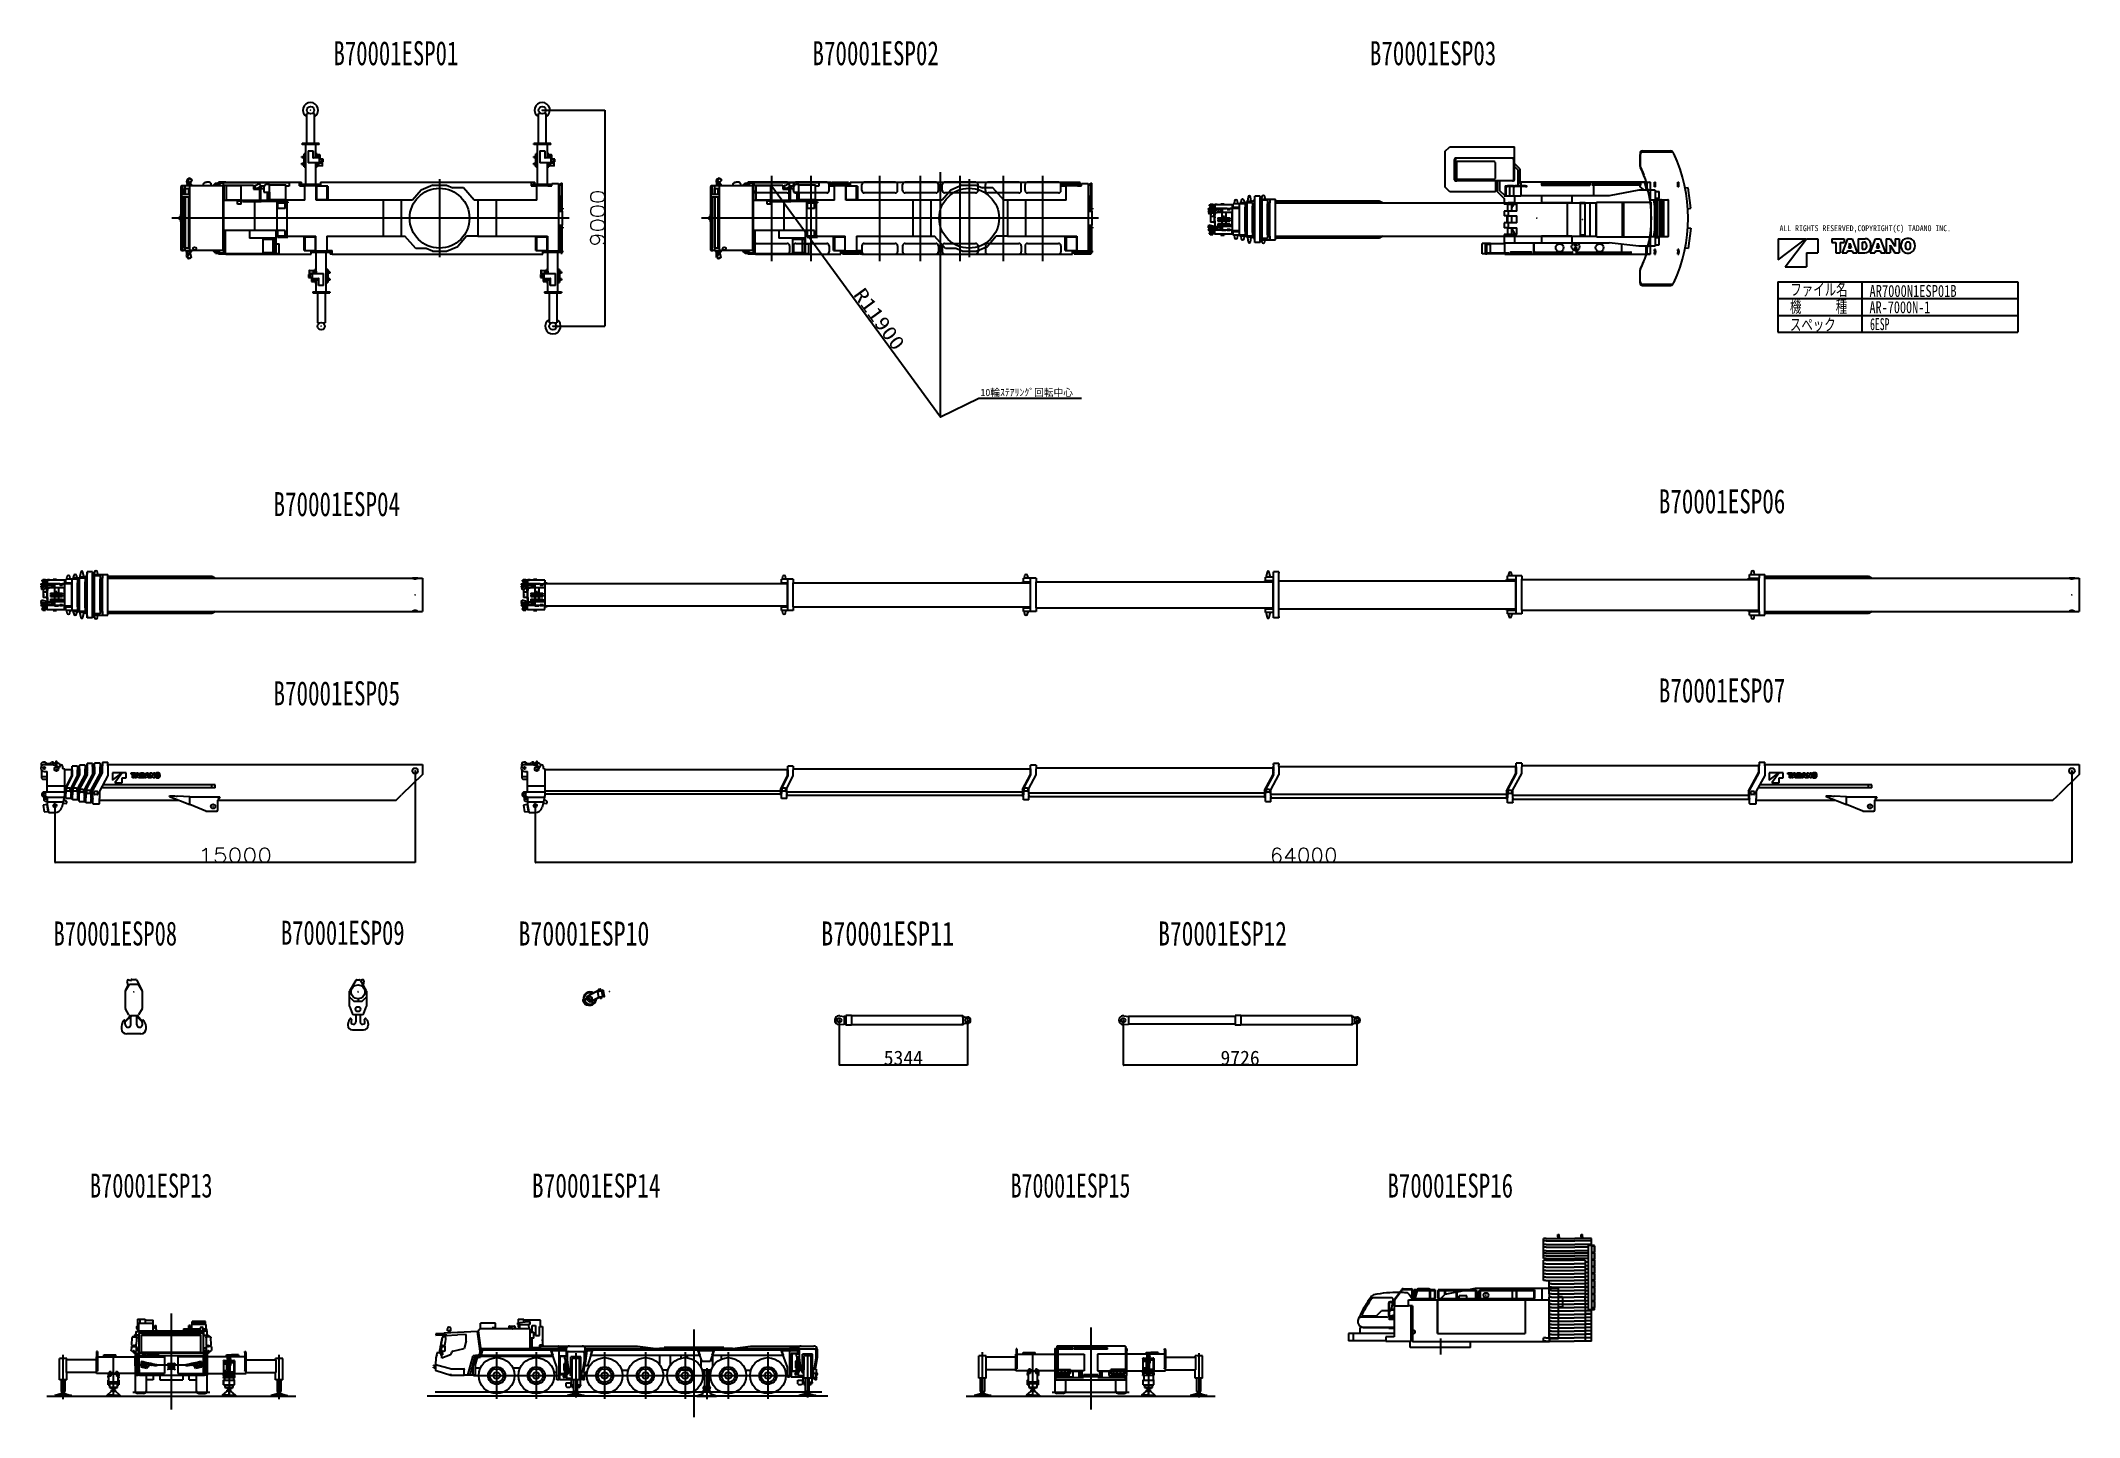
# Model space of a CAD drawing. Extents: x -4168 to 80734, y 199 to 57498.
import ezdxf

# ---------------------------------------------------------------- set-up
doc = ezdxf.new("R2010")
doc.units = 0
doc.header["$PDMODE"] = 35
doc.layers.get('0').update_dxf_attribs({"linetype": 'CONTINUOUS'})
doc.layers.get('DEFPOINTS').update_dxf_attribs({"linetype": 'CONTINUOUS'})
doc.styles.add('MX_DIMTXSTY_2', font='txt.shx', dxfattribs={"width": 1.1, "bigfont": 'extfont.shx'})
doc.styles.add('MX_DIMTXSTY_3', font='txt.shx', dxfattribs={"width": 1.2, "bigfont": 'extfont.shx'})
doc.styles.add('MX_DIMTXSTY_4', font='txt.shx', dxfattribs={"width": 1.15, "bigfont": 'extfont.shx'})
doc.styles.add('MX_NOTE_STANDARD', font='txt.shx', dxfattribs={"bigfont": 'extfont.shx'})
doc.dimstyles.new('MXDIMSTYLE', dxfattribs={"dimtxt": 2.8, "dimasz": 2.5, "dimexe": 1, "dimexo": 0.5, "dimgap": 0.5, "dimtad": 1, "dimdsep": 46, "dimtxsty": 'MX_NOTE_STANDARD', "dimblk1": 'OPEN30', "dimblk2": 'OPEN30', "dimsah": 1, "dimcen": 2.5, "dimadec": 0, "dimazin": 0, "dimtfac": 1, "dimtmove": 0, "dimatfit": 3, "dimldrblk": 'OPEN30', "dimfxl": 1, "dimtzin": 0, "dimarcsym": 0})

msp = doc.modelspace()

# ---------------------------------------------------------------- texts
at = {"color": 7, "linetype": 'Continuous', "attachment_point": 1}
for s, insert, char_height in [('\\W0.694274;\\A1;B70001ESP01', (8026.66, 57482.17), 1000), ('\\W0.703869;\\A1;B70001ESP02', (27973.16, 57482.17), 1000), ('\\W0.703869;\\A1;B70001ESP03', (51187.76, 57482.17), 1000), ('\\W0.811283;\\A1;ALL RIGHTS RESERVED,COPYRIGHT(C) TADANO INC.', (68252.33, 49818.3), 245), ('\\W0.733334;\\A1;機\u3000\u3000\u3000種', (68686.42, 46681.7), 500), ('\\W0.733334;\\A1;ファイル名', (68702.62, 47394.02), 500), ('\\W0.761792;\\A1;AR7000N1ESP01B', (71998.85, 47333.93), 500), ('\\W0.733334;\\A1;スペック', (68686.42, 45934.7), 500), ('\\W0.746332;\\A1;AR-7000N-1', (71997.56, 46658.5), 500), ('\\W0.592000;\\A1;6ESP', (72024.11, 45953.04), 500), ('\\A1;10輪ｽﾃｱﾘﾝｸﾞ回転中心', (34972.51, 43007.64), 300), ('\\W0.703869;\\A1;B70001ESP04', (5528.26, 38709.71), 1000), ('\\W0.703869;\\A1;B70001ESP06', (63225.66, 38826.71), 1000), ('\\W0.703869;\\A1;B70001ESP05', (5528.26, 30835.5), 1000), ('\\W0.703869;\\A1;B70001ESP07', (63225.66, 30952.5), 1000), ('\\W0.687500;\\A1;B70001ESP08', (-3635.41, 20835.5), 1000), ('\\W0.687500;\\A1;B70001ESP09', (5839.02, 20867.35), 1000), ('\\W0.728141;\\A1;B70001ESP10', (15731.94, 20835.5), 1000), ('\\W0.740915;\\A1;B70001ESP11', (28334.07, 20835.5), 1000), ('\\W0.715799;\\A1;B70001ESP12', (42377.33, 20835.5), 1000), ('\\W0.682506;\\A1;B70001ESP13', (-2118.92, 10343.57), 1000), ('\\W0.715799;\\A1;B70001ESP14', (16288.06, 10343.57), 1000), ('\\W0.665860;\\A1;B70001ESP15', (36231.4, 10343.57), 1000), ('\\W0.699153;\\A1;B70001ESP16', (51923.05, 10343.57), 1000)]:
    msp.add_mtext(s, dxfattribs=dict(at, insert=insert, char_height=char_height))
at = {"color": 7, "linetype": 'Continuous', "insert": (30132.35, 47279.97), "char_height": 600, "attachment_point": 1, "rotation": 306.1800167, "line_spacing_factor": 0.792857}
msp.add_mtext('\\W1.200000;\\A1;R11900', dxfattribs=at)

# ---------------------------------------------------------------- blocks, each defined once
blk = doc.blocks.new('_OPEN30')
at = {"color": 0, "linetype": 'ByBlock', "lineweight": -2}
for p, q in [((-1, 0.267949), (0, 0)), ((0, 0), (-1, -0.267949)), ((0, 0), (-1, 0))]:
    blk.add_line(p, q, dxfattribs=at)
blk = doc.blocks.new('*D10')
at = {"color": 0, "linetype": 'Continuous', "lineweight": -2}
for p, q in [((29086.189595, 16723.112703), (29086.189595, 14853.584383)), ((34430.1899, 16723.112703), (34430.1899, 14853.584383)), ((34427.4199, 14854.584383), (29088.959595, 14854.584383))]:
    blk.add_line(p, q, dxfattribs=at)
at = {"layer": 'DEFPOINTS', "color": 0, "linetype": 'Continuous', "lineweight": 0}
for p in [(29086.189595, 16723.612703), (34430.1899, 16723.612703), (29086.189595, 14854.584383)]:
    blk.add_point(p, dxfattribs=at)
at = {"color": 0, "linetype": 'Continuous', "lineweight": -2, "xscale": 2.77, "yscale": 2.77, "zscale": 2.77, "rotation": 180}
blk.add_blockref('_OPEN30', (29086.189595, 14854.584383), dxfattribs=at)
at = {"color": 0, "linetype": 'Continuous', "lineweight": -2, "xscale": 2.77, "yscale": 2.77, "zscale": 2.77}
blk.add_blockref('_OPEN30', (34430.1899, 14854.584383), dxfattribs=at)
at = {"color": 0, "linetype": 'Continuous', "insert": (31758.189656, 15155.084383), "char_height": 600, "attachment_point": 5, "line_spacing_factor": 0.792857}
blk.add_mtext('\\A1;5344', dxfattribs=at)
blk = doc.blocks.new('*D9')
at = {"color": 0, "linetype": 'Continuous', "lineweight": -2}
for p, q in [((40920.736606, 16723.112703), (40920.736606, 14853.584383)), ((50646.736911, 16723.112703), (50646.736911, 14853.584383)), ((50643.966911, 14854.584383), (40923.506606, 14854.584383))]:
    blk.add_line(p, q, dxfattribs=at)
at = {"layer": 'DEFPOINTS', "color": 0, "linetype": 'Continuous', "lineweight": 0}
for p in [(40920.736606, 16723.612703), (50646.736911, 16723.612703), (40920.736606, 14854.584383)]:
    blk.add_point(p, dxfattribs=at)
at = {"color": 0, "linetype": 'Continuous', "lineweight": -2, "xscale": 2.77, "yscale": 2.77, "zscale": 2.77, "rotation": 180}
blk.add_blockref('_OPEN30', (40920.736606, 14854.584383), dxfattribs=at)
at = {"color": 0, "linetype": 'Continuous', "lineweight": -2, "xscale": 2.77, "yscale": 2.77, "zscale": 2.77}
blk.add_blockref('_OPEN30', (50646.736911, 14854.584383), dxfattribs=at)
at = {"color": 0, "linetype": 'Continuous', "insert": (45783.736911, 15155.084383), "char_height": 600, "attachment_point": 5, "line_spacing_factor": 0.792857}
blk.add_mtext('\\A1;9726', dxfattribs=at)
blk = doc.blocks.new('*D8')
at = {"color": 0, "linetype": 'Continuous', "lineweight": -2}
for p, q in [((80430.452327, 27106.943203), (80430.452327, 23285.780361)), ((16430.452327, 25656.943203), (16430.452327, 23285.780361)), ((80427.682327, 23286.780361), (16433.222327, 23286.780361))]:
    blk.add_line(p, q, dxfattribs=at)
at = {"layer": 'DEFPOINTS', "color": 0, "linetype": 'Continuous', "lineweight": 0}
for p in [(80430.452327, 27107.443203), (16430.452327, 25657.443203), (16430.452327, 23286.780361)]:
    blk.add_point(p, dxfattribs=at)
at = {"color": 0, "linetype": 'Continuous', "lineweight": -2, "xscale": 2.77, "yscale": 2.77, "zscale": 2.77, "rotation": 180}
blk.add_blockref('_OPEN30', (16430.452327, 23286.780361), dxfattribs=at)
at = {"color": 0, "linetype": 'Continuous', "lineweight": -2, "xscale": 2.77, "yscale": 2.77, "zscale": 2.77}
blk.add_blockref('_OPEN30', (80430.452327, 23286.780361), dxfattribs=at)
at = {"color": 0, "linetype": 'Continuous', "insert": (48430.452327, 23587.280361), "char_height": 600, "attachment_point": 5, "line_spacing_factor": 0.792857, "style": 'MX_DIMTXSTY_2'}
blk.add_mtext('\\A1;64000', dxfattribs=at)
blk = doc.blocks.new('*D7')
at = {"color": 0, "linetype": 'Continuous', "lineweight": -2}
for p, q in [((11422.443425, 27106.943203), (11422.443425, 23285.780361)), ((-3577.556575, 25656.943203), (-3577.556575, 23285.780361)), ((11419.673425, 23286.780361), (-3574.786575, 23286.780361))]:
    blk.add_line(p, q, dxfattribs=at)
at = {"layer": 'DEFPOINTS', "color": 0, "linetype": 'Continuous', "lineweight": 0}
for p in [(11422.443425, 27107.443203), (-3577.556575, 25657.443203), (-3577.556575, 23286.780361)]:
    blk.add_point(p, dxfattribs=at)
at = {"color": 0, "linetype": 'Continuous', "lineweight": -2, "xscale": 2.77, "yscale": 2.77, "zscale": 2.77, "rotation": 180}
blk.add_blockref('_OPEN30', (-3577.556575, 23286.780361), dxfattribs=at)
at = {"color": 0, "linetype": 'Continuous', "lineweight": -2, "xscale": 2.77, "yscale": 2.77, "zscale": 2.77}
blk.add_blockref('_OPEN30', (11422.443425, 23286.780361), dxfattribs=at)
at = {"color": 0, "linetype": 'Continuous', "insert": (3922.443425, 23587.280361), "char_height": 600, "attachment_point": 5, "line_spacing_factor": 0.792857, "style": 'MX_DIMTXSTY_3'}
blk.add_mtext('\\A1;15000', dxfattribs=at)
blk = doc.blocks.new('*D6')
at = {"color": 0, "linetype": 'Continuous', "lineweight": -2}
for p, q in [((16720.544907, 54613.284131), (19327.798081, 54613.284131)), ((19326.798081, 54610.514131), (19326.798081, 45616.054131)), ((17165.544907, 45613.284131), (19327.798081, 45613.284131))]:
    blk.add_line(p, q, dxfattribs=at)
at = {"layer": 'DEFPOINTS', "color": 0, "linetype": 'Continuous', "lineweight": 0}
for p in [(16720.044907, 54613.284131), (17165.044907, 45613.284131), (19326.798081, 45613.284131)]:
    blk.add_point(p, dxfattribs=at)
at = {"color": 0, "linetype": 'Continuous', "lineweight": -2, "xscale": 2.77, "yscale": 2.77, "zscale": 2.77}
for p, rotation in [((19326.798081, 54613.284131), 90), ((19326.798081, 45613.284131), 270)]:
    blk.add_blockref('_OPEN30', p, dxfattribs=dict(at, rotation=rotation))
at = {"color": 0, "linetype": 'Continuous', "insert": (19026.298081, 50113.284131), "char_height": 600, "attachment_point": 5, "rotation": 90, "line_spacing_factor": 0.792857, "style": 'MX_DIMTXSTY_4'}
blk.add_mtext('\\A1;9000', dxfattribs=at)

# ---------------------------------------------------------------- dimensions: what is measured, and where the dimension line sits
at = {"color": 7, "linetype": 'Continuous'}
dim = msp.add_linear_dim(base=(19326.8, 45613.28), p1=(16720.04, 54613.28), p2=(17165.04, 45613.28), angle=90, text='\\A1;<>', dimstyle='MXDIMSTYLE', override={"dimtxt": 600, "dimasz": 2.77, "dimdec": 1, "dimtxsty": 'MX_DIMTXSTY_4', "dimtzin": 8}, dxfattribs=at)
dim.commit()
dim.dimension.update_dxf_attribs({"geometry": '*D6', "text_midpoint": (19326.8, 50113.28), "dimtype": 160})
for base, p1, p2, override, picture, middle in [((-3577.56, 23286.78), (11422.44, 27107.44), (-3577.56, 25657.44), {"dimtxt": 600, "dimasz": 2.77, "dimdec": 1, "dimtxsty": 'MX_DIMTXSTY_3', "dimtzin": 8}, '*D7', (3922.44, 23286.78)), ((16430.45, 23286.78), (80430.45, 27107.44), (16430.45, 25657.44), {"dimtxt": 600, "dimasz": 2.77, "dimdec": 1, "dimtxsty": 'MX_DIMTXSTY_2', "dimtzin": 8}, '*D8', (48430.45, 23286.78)), ((29086.19, 14854.58), (34430.19, 16723.61), (29086.19, 16723.61), {"dimtxt": 600, "dimasz": 2.77, "dimdec": 1, "dimtzin": 8}, '*D10', (31758.19, 14854.58)), ((40920.74, 14854.58), (50646.74, 16723.61), (40920.74, 16723.61), {"dimtxt": 600, "dimasz": 2.77, "dimdec": 1, "dimtzin": 8}, '*D9', (45783.74, 14854.58))]:
    dim = msp.add_linear_dim(base=base, p1=p1, p2=p2, text='\\A1;<>', dimstyle='MXDIMSTYLE', override=override, dxfattribs=at)
    dim.commit()
    dim.dimension.update_dxf_attribs({"geometry": picture, "text_midpoint": middle, "dimtype": 160})

# ---------------------------------------------------------------- linework, layer by layer
at = {"color": 130, "linetype": 'Continuous'}
for p, q in [((6912.54, 53233.28), (6912.54, 54473.28)), ((7010.59, 54473.28), (6912.54, 54473.28)), ((7227.54, 54473.28), (7129.5, 54473.28)), ((7227.54, 53233.28), (7227.54, 54473.28)), ((16562.54, 53233.28), (16562.54, 54473.28)), ((16660.59, 54473.28), (16562.54, 54473.28)), ((16877.54, 54473.28), (16779.5, 54473.28)), ((16877.54, 53233.28), (16877.54, 54473.28)), ((6712.54, 52636.28), (6712.54, 52687.28)), ((6712.54, 52687.28), (6832.54, 52687.28)), ((6718.04, 53183.28), (6718.04, 53223.28)), ((6768.04, 53223.28), (6718.04, 53223.28)), ((6768.04, 53183.28), (6718.04, 53183.28)), ((7372.04, 53223.28), (6768.04, 53223.28)), ((7372.04, 53183.28), (6768.04, 53183.28)), ((6800.04, 52687.28), (6800.04, 52789.28)), ((6860.04, 52789.28), (6800.04, 52789.28)), ((6860.04, 52703.28), (6832.54, 52703.28)), ((6832.54, 52703.28), (6832.54, 52687.28)), ((6860.04, 53233.28), (6860.04, 53223.28)), ((6860.04, 53233.28), (7280.04, 53233.28)), ((6860.04, 53183.28), (6860.04, 51523.28)), ((6970.04, 52919.28), (7170.04, 52919.28)), ((6970.04, 52919.28), (6970.04, 52419.28)), ((7170.04, 52919.28), (7170.04, 52629.28)), ((7170.04, 52919.28), (7180.04, 52919.28)), ((7180.04, 52919.28), (7180.04, 52639.28)), ((7280.04, 53233.28), (7280.04, 53223.28)), ((7280.04, 53183.28), (7280.04, 52629.28)), ((7340.04, 52789.28), (7280.04, 52789.28)), ((7305.04, 52747.28), (7280.04, 52747.28)), ((7305.04, 52722.28), (7280.04, 52722.28)), ((7306.89, 52719.28), (7280.04, 52719.28)), ((7282.54, 52629.28), (7282.54, 52719.28)), ((7320.04, 52747.28), (7305.04, 52747.28)), ((7305.04, 52747.28), (7305.04, 52722.28)), ((7320.04, 52722.28), (7305.04, 52722.28)), ((7306.89, 52629.28), (7306.89, 52722.28)), ((7320.04, 52747.28), (7370.04, 52747.28)), ((7320.04, 52722.28), (7370.04, 52722.28)), ((7340.04, 52789.28), (7340.04, 52747.28)), ((7385.04, 52747.28), (7370.04, 52747.28)), ((7385.04, 52722.28), (7370.04, 52722.28)), ((7422.04, 53223.28), (7372.04, 53223.28)), ((7422.04, 53183.28), (7372.04, 53183.28)), ((7383.19, 52629.28), (7383.19, 52722.28)), ((7385.04, 52747.28), (7385.04, 52722.28)), ((7392.37, 52747.28), (7385.04, 52747.28)), ((7385.04, 52629.28), (7385.04, 52722.28)), ((7392.37, 52722.28), (7385.04, 52722.28)), ((7449.72, 52747.28), (7392.37, 52747.28)), ((7449.72, 52722.28), (7392.37, 52722.28)), ((7422.04, 53183.28), (7422.04, 53223.28)), ((7435.04, 52629.28), (7435.04, 52722.28)), ((7457.04, 52747.28), (7449.72, 52747.28)), ((7457.04, 52722.28), (7449.72, 52722.28)), ((7457.04, 52747.28), (7457.04, 52722.28)), ((7475.04, 52743.58), (7457.04, 52743.58)), ((7475.04, 52577.28), (7475.04, 52743.58)), ((16362.54, 52636.28), (16362.54, 52687.28)), ((16362.54, 52687.28), (16482.54, 52687.28)), ((16368.04, 53183.28), (16368.04, 53223.28)), ((16418.04, 53223.28), (16368.04, 53223.28)), ((16418.04, 53183.28), (16368.04, 53183.28)), ((17022.04, 53223.28), (16418.04, 53223.28)), ((17022.04, 53183.28), (16418.04, 53183.28)), ((16450.49, 52687.28), (16450.49, 52788.83)), ((16510.04, 52788.83), (16450.49, 52788.83)), ((16510.04, 52703.28), (16482.54, 52703.28)), ((16482.54, 52703.28), (16482.54, 52687.28)), ((16510.04, 53233.28), (16510.04, 53223.28)), ((16510.04, 53233.28), (16930.04, 53233.28)), ((16510.04, 53183.28), (16510.04, 51523.28)), ((16620.04, 52919.28), (16820.04, 52919.28)), ((16620.04, 52919.28), (16620.04, 52419.28)), ((16820.04, 52919.28), (16820.04, 52629.28)), ((16820.04, 52919.28), (16830.04, 52919.28)), ((16830.04, 52919.28), (16830.04, 52639.28)), ((16930.04, 53233.28), (16930.04, 53223.28)), ((16930.04, 53183.28), (16930.04, 52629.28)), ((16989.59, 52788.83), (16930.04, 52788.83)), ((16955.04, 52747.28), (16930.04, 52747.28)), ((16955.04, 52722.28), (16930.04, 52722.28)), ((16956.89, 52719.28), (16930.04, 52719.28)), ((16932.54, 52629.28), (16932.54, 52719.28)), ((16970.04, 52747.28), (16955.04, 52747.28)), ((16955.04, 52747.28), (16955.04, 52722.28)), ((16970.04, 52722.28), (16955.04, 52722.28)), ((16956.89, 52629.28), (16956.89, 52722.28)), ((16970.04, 52747.28), (17020.04, 52747.28)), ((16970.04, 52722.28), (17020.04, 52722.28)), ((16989.59, 52788.83), (16989.59, 52747.28)), ((17035.04, 52747.28), (17020.04, 52747.28)), ((17035.04, 52722.28), (17020.04, 52722.28)), ((17072.04, 53223.28), (17022.04, 53223.28)), ((17072.04, 53183.28), (17022.04, 53183.28)), ((17033.19, 52629.28), (17033.19, 52722.28)), ((17035.04, 52747.28), (17035.04, 52722.28)), ((17042.37, 52747.28), (17035.04, 52747.28)), ((17035.04, 52629.28), (17035.04, 52722.28)), ((17042.37, 52722.28), (17035.04, 52722.28)), ((17099.72, 52747.28), (17042.37, 52747.28)), ((17099.72, 52722.28), (17042.37, 52722.28)), ((17072.04, 53183.28), (17072.04, 53223.28)), ((17085.04, 52629.28), (17085.04, 52722.28)), ((17107.04, 52747.28), (17099.72, 52747.28)), ((17107.04, 52722.28), (17099.72, 52722.28)), ((17107.04, 52747.28), (17107.04, 52722.28)), ((17125.04, 52743.58), (17107.04, 52743.58)), ((17125.04, 52577.28), (17125.04, 52743.58)), ((6712.54, 52636.28), (6832.54, 52636.28)), ((6712.54, 52351.28), (6712.54, 52401.28)), ((6712.54, 52401.28), (6832.54, 52401.28)), ((6712.54, 52351.28), (6832.54, 52351.28)), ((6800.04, 52401.28), (6800.04, 52636.28)), ((6800.04, 52249.28), (6800.04, 52351.28)), ((6800.04, 52249.28), (6860.04, 52249.28)), ((6832.54, 52620.28), (6832.54, 52636.28)), ((6832.54, 52620.28), (6832.54, 52416.28)), ((6860.04, 52620.28), (6832.54, 52620.28)), ((6832.54, 52401.28), (6832.54, 52416.28)), ((6860.04, 52416.28), (6832.54, 52416.28)), ((6832.54, 52351.28), (6832.54, 52335.28)), ((6860.04, 52335.28), (6832.54, 52335.28)), ((7445.04, 52419.28), (6970.04, 52419.28)), ((7445.04, 52619.28), (7180.04, 52619.28)), ((7445.04, 52629.28), (7190.04, 52629.28)), ((7280.04, 52419.28), (7280.04, 51523.28)), ((7282.54, 52319.28), (7280.04, 52319.28)), ((7280.04, 52316.28), (7305.04, 52316.28)), ((7305.04, 52291.28), (7280.04, 52291.28)), ((7280.04, 52249.28), (7340.04, 52249.28)), ((7282.54, 52319.28), (7282.54, 52419.28)), ((7282.54, 52319.28), (7306.89, 52319.28)), ((7305.04, 52316.28), (7305.04, 52291.28)), ((7305.04, 52316.28), (7385.04, 52316.28)), ((7320.04, 52291.28), (7305.04, 52291.28)), ((7306.89, 52316.28), (7306.89, 52419.28)), ((7320.04, 52291.28), (7370.04, 52291.28)), ((7340.04, 52291.28), (7340.04, 52249.28)), ((7385.04, 52291.28), (7370.04, 52291.28)), ((7383.19, 52316.28), (7383.19, 52419.28)), ((7385.04, 52316.28), (7385.04, 52419.28)), ((7395.04, 52316.28), (7385.04, 52316.28)), ((7385.04, 52316.28), (7385.04, 52291.28)), ((7392.37, 52291.28), (7385.04, 52291.28)), ((7395.04, 52291.28), (7392.37, 52291.28)), ((7395.04, 52419.28), (7395.04, 52289.68)), ((7565.04, 52289.68), (7395.04, 52289.68)), ((7445.04, 52629.28), (7445.04, 52619.28)), ((7445.04, 52419.28), (7445.04, 52619.28)), ((7445.04, 52577.28), (7499.34, 52577.28)), ((7445.04, 52461.28), (7499.34, 52461.28)), ((7445.04, 52419.88), (7565.04, 52419.88)), ((7475.04, 52419.88), (7475.04, 52461.28)), ((7560.04, 52577.28), (7499.34, 52577.28)), ((7560.04, 52461.28), (7499.34, 52461.28)), ((7540.04, 52461.28), (7540.04, 52577.28)), ((7595.04, 52577.28), (7560.04, 52577.28)), ((7595.04, 52461.28), (7560.04, 52461.28)), ((7571.64, 52296.28), (7571.64, 52413.28)), ((7595.04, 52461.28), (7595.04, 52577.28)), ((16362.54, 52636.28), (16482.54, 52636.28)), ((16362.54, 52351.28), (16362.54, 52401.28)), ((16362.54, 52401.28), (16482.54, 52401.28)), ((16362.54, 52351.28), (16482.54, 52351.28)), ((16450.49, 52401.28), (16450.49, 52636.28)), ((16450.49, 52249.73), (16450.49, 52351.28)), ((16450.49, 52249.73), (16510.04, 52249.73)), ((16482.54, 52620.28), (16482.54, 52636.28)), ((16482.54, 52620.28), (16482.54, 52416.28)), ((16510.04, 52620.28), (16482.54, 52620.28)), ((16482.54, 52401.28), (16482.54, 52416.28)), ((16510.04, 52416.28), (16482.54, 52416.28)), ((16482.54, 52351.28), (16482.54, 52335.28)), ((16510.04, 52335.28), (16482.54, 52335.28)), ((17095.04, 52419.28), (16620.04, 52419.28)), ((17095.04, 52619.28), (16830.04, 52619.28)), ((17095.04, 52629.28), (16840.04, 52629.28)), ((16930.04, 52419.28), (16930.04, 51523.28)), ((16932.54, 52319.28), (16930.04, 52319.28)), ((16930.04, 52316.28), (16955.04, 52316.28)), ((16955.04, 52291.28), (16930.04, 52291.28)), ((16930.04, 52249.73), (16989.59, 52249.73)), ((16932.54, 52319.28), (16932.54, 52419.28)), ((16932.54, 52319.28), (16956.89, 52319.28)), ((16955.04, 52316.28), (16955.04, 52291.28)), ((16955.04, 52316.28), (17035.04, 52316.28)), ((16970.04, 52291.28), (16955.04, 52291.28)), ((16956.89, 52316.28), (16956.89, 52419.28)), ((16970.04, 52291.28), (17020.04, 52291.28)), ((16989.59, 52291.28), (16989.59, 52249.73)), ((17035.04, 52291.28), (17020.04, 52291.28)), ((17033.19, 52316.28), (17033.19, 52419.28)), ((17035.04, 52316.28), (17035.04, 52419.28)), ((17045.04, 52316.28), (17035.04, 52316.28)), ((17035.04, 52316.28), (17035.04, 52291.28)), ((17042.37, 52291.28), (17035.04, 52291.28)), ((17045.04, 52291.28), (17042.37, 52291.28)), ((17045.04, 52419.28), (17045.04, 52289.68)), ((17215.04, 52289.68), (17045.04, 52289.68)), ((17095.04, 52629.28), (17095.04, 52619.28)), ((17095.04, 52419.28), (17095.04, 52619.28)), ((17095.04, 52577.28), (17149.34, 52577.28)), ((17095.04, 52461.28), (17149.34, 52461.28)), ((17095.04, 52419.88), (17215.04, 52419.88)), ((17125.04, 52419.88), (17125.04, 52461.28)), ((17210.04, 52577.28), (17149.34, 52577.28)), ((17210.04, 52461.28), (17149.34, 52461.28)), ((17190.04, 52461.28), (17190.04, 52577.28)), ((17245.04, 52577.28), (17210.04, 52577.28)), ((17245.04, 52461.28), (17210.04, 52461.28)), ((17221.64, 52296.28), (17221.64, 52413.28)), ((17245.04, 52461.28), (17245.04, 52577.28)), ((28774.87, 51553.28), (28774.87, 51593.28)), ((28824.87, 51593.28), (28774.87, 51593.28)), ((28824.87, 51553.28), (28774.87, 51553.28)), ((29428.87, 51593.28), (28824.87, 51593.28)), ((29428.87, 51553.28), (28824.87, 51553.28)), ((28916.87, 51603.28), (28916.87, 51593.28)), ((28916.87, 51603.28), (29336.87, 51603.28)), ((28916.87, 51553.28), (28916.87, 51523.28)), ((29336.87, 51603.28), (29336.87, 51593.28)), ((29336.87, 51553.28), (29336.87, 51523.28)), ((29361.87, 51458.28), (29361.87, 51465.28)), ((29544.37, 51465.28), (29361.87, 51465.28)), ((29478.87, 51593.28), (29428.87, 51593.28)), ((29478.87, 51553.28), (29428.87, 51553.28)), ((29478.87, 51553.28), (29478.87, 51593.28)), ((38424.87, 51553.28), (38424.87, 51593.28)), ((38474.87, 51593.28), (38424.87, 51593.28)), ((38474.87, 51553.28), (38424.87, 51553.28)), ((39078.87, 51593.28), (38474.87, 51593.28)), ((39078.87, 51553.28), (38474.87, 51553.28)), ((38566.87, 51603.28), (38566.87, 51593.28)), ((38566.87, 51603.28), (38986.87, 51603.28)), ((38566.87, 51553.28), (38566.87, 51523.28)), ((38986.87, 51603.28), (38986.87, 51593.28)), ((38986.87, 51553.28), (38986.87, 51523.28)), ((39011.87, 51453.58), (39011.87, 51465.28)), ((39174.67, 51465.28), (39011.87, 51465.28)), ((39128.87, 51593.28), (39078.87, 51593.28)), ((39128.87, 51553.28), (39078.87, 51553.28)), ((39128.87, 51553.28), (39128.87, 51593.28)), ((7305.04, 47807.28), (7305.04, 48703.28)), ((7725.04, 47043.28), (7725.04, 48703.28)), ((16955.04, 47807.28), (16955.04, 48703.28)), ((17375.04, 47043.28), (17375.04, 48703.28)), ((29150.37, 48761.28), (29336.87, 48761.28)), ((29219.87, 48673.28), (29219.87, 48633.28)), ((29219.87, 48673.28), (29269.87, 48673.28)), ((29219.87, 48633.28), (29269.87, 48633.28)), ((29269.87, 48673.28), (29873.87, 48673.28)), ((29269.87, 48633.28), (29873.87, 48633.28)), ((29336.87, 48768.28), (29336.87, 48761.28)), ((29361.87, 48673.28), (29361.87, 48703.28)), ((29361.87, 48623.28), (29361.87, 48633.28)), ((29781.87, 48623.28), (29361.87, 48623.28)), ((29781.87, 48673.28), (29781.87, 48703.28)), ((29781.87, 48623.28), (29781.87, 48633.28)), ((29873.87, 48673.28), (29923.87, 48673.28)), ((29873.87, 48633.28), (29923.87, 48633.28)), ((29923.87, 48673.28), (29923.87, 48633.28)), ((38804.37, 48761.28), (38986.87, 48761.28)), ((38869.87, 48673.28), (38869.87, 48633.28)), ((38869.87, 48673.28), (38919.87, 48673.28)), ((38869.87, 48633.28), (38919.87, 48633.28)), ((38919.87, 48673.28), (39523.87, 48673.28)), ((38919.87, 48633.28), (39523.87, 48633.28)), ((38986.87, 48773.28), (38986.87, 48761.28)), ((39011.87, 48673.28), (39011.87, 48703.28)), ((39011.87, 48623.28), (39011.87, 48633.28)), ((39431.87, 48623.28), (39011.87, 48623.28)), ((39431.87, 48673.28), (39431.87, 48703.28)), ((39431.87, 48623.28), (39431.87, 48633.28)), ((39523.87, 48673.28), (39573.87, 48673.28)), ((39523.87, 48633.28), (39573.87, 48633.28)), ((39573.87, 48673.28), (39573.87, 48633.28)), ((6990.04, 47765.28), (7025.04, 47765.28)), ((6990.04, 47765.28), (6990.04, 47649.28)), ((6990.04, 47649.28), (7025.04, 47649.28)), ((7013.44, 47930.28), (7013.44, 47813.28)), ((7020.04, 47936.88), (7190.04, 47936.88)), ((7140.04, 47806.68), (7020.04, 47806.68)), ((7025.04, 47765.28), (7045.04, 47765.28)), ((7025.04, 47649.28), (7045.04, 47649.28)), ((7045.04, 47765.28), (7045.04, 47649.28)), ((7045.04, 47765.28), (7085.75, 47765.28)), ((7045.04, 47649.28), (7085.75, 47649.28)), ((7140.04, 47765.28), (7085.75, 47765.28)), ((7140.04, 47649.28), (7085.75, 47649.28)), ((7110.04, 47806.68), (7110.04, 47765.28)), ((7110.04, 47649.28), (7110.04, 47482.98)), ((7140.04, 47807.28), (7140.04, 47607.28)), ((7140.04, 47807.28), (7615.04, 47807.28)), ((7140.04, 47607.28), (7405.04, 47607.28)), ((7140.04, 47597.28), (7140.04, 47607.28)), ((7140.04, 47597.28), (7395.04, 47597.28)), ((7150.04, 47597.28), (7150.04, 47504.28)), ((7190.04, 47807.28), (7190.04, 47936.88)), ((7190.04, 47935.28), (7192.72, 47935.28)), ((7190.04, 47910.28), (7192.72, 47910.28)), ((7192.72, 47935.28), (7200.04, 47935.28)), ((7200.04, 47910.28), (7192.72, 47910.28)), ((7200.04, 47935.28), (7215.04, 47935.28)), ((7200.04, 47910.28), (7200.04, 47935.28)), ((7200.04, 47910.28), (7200.04, 47807.28)), ((7215.04, 47910.28), (7200.04, 47910.28)), ((7200.04, 47597.28), (7200.04, 47504.28)), ((7201.89, 47910.28), (7201.89, 47807.28)), ((7201.89, 47597.28), (7201.89, 47504.28)), ((7265.04, 47935.28), (7215.04, 47935.28)), ((7265.04, 47910.28), (7215.04, 47910.28)), ((7245.04, 47935.28), (7245.04, 47977.28)), ((7305.04, 47977.28), (7245.04, 47977.28)), ((7265.04, 47935.28), (7280.04, 47935.28)), ((7280.04, 47910.28), (7265.04, 47910.28)), ((7278.19, 47910.28), (7278.19, 47807.28)), ((7278.19, 47907.28), (7305.04, 47907.28)), ((7278.19, 47597.28), (7278.19, 47504.28)), ((7280.04, 47935.28), (7305.04, 47935.28)), ((7280.04, 47910.28), (7280.04, 47935.28)), ((7305.04, 47910.28), (7280.04, 47910.28)), ((7302.54, 47907.28), (7302.54, 47807.28)), ((7302.54, 47597.28), (7302.54, 47507.28)), ((7305.04, 47043.28), (7305.04, 47597.28)), ((7405.04, 47307.28), (7405.04, 47587.28)), ((7415.04, 47307.28), (7415.04, 47597.28)), ((7615.04, 47307.28), (7615.04, 47807.28)), ((7785.04, 47977.28), (7725.04, 47977.28)), ((7725.04, 47891.28), (7752.54, 47891.28)), ((7725.04, 47810.28), (7752.54, 47810.28)), ((7725.04, 47606.28), (7752.54, 47606.28)), ((7752.54, 47875.28), (7752.54, 47891.28)), ((7872.54, 47875.28), (7752.54, 47875.28)), ((7752.54, 47825.28), (7752.54, 47810.28)), ((7872.54, 47825.28), (7752.54, 47825.28)), ((7752.54, 47606.28), (7752.54, 47810.28)), ((7752.54, 47606.28), (7752.54, 47590.28)), ((7872.54, 47590.28), (7752.54, 47590.28)), ((7785.04, 47977.28), (7785.04, 47875.28)), ((7785.04, 47825.28), (7785.04, 47590.28)), ((7872.54, 47875.28), (7872.54, 47825.28)), ((7872.54, 47590.28), (7872.54, 47539.28)), ((16640.04, 47765.28), (16675.04, 47765.28)), ((16640.04, 47765.28), (16640.04, 47649.28)), ((16640.04, 47649.28), (16675.04, 47649.28)), ((16663.44, 47930.28), (16663.44, 47813.28)), ((16670.04, 47936.88), (16840.04, 47936.88)), ((16790.04, 47806.68), (16670.04, 47806.68)), ((16675.04, 47765.28), (16695.04, 47765.28)), ((16675.04, 47649.28), (16695.04, 47649.28)), ((16695.04, 47765.28), (16695.04, 47649.28)), ((16695.04, 47765.28), (16735.75, 47765.28)), ((16695.04, 47649.28), (16735.75, 47649.28)), ((16790.04, 47765.28), (16735.75, 47765.28)), ((16790.04, 47649.28), (16735.75, 47649.28)), ((16760.04, 47806.68), (16760.04, 47765.28)), ((16760.04, 47649.28), (16760.04, 47482.98)), ((16790.04, 47807.28), (16790.04, 47607.28)), ((16790.04, 47807.28), (17265.04, 47807.28)), ((16790.04, 47607.28), (17055.04, 47607.28)), ((16790.04, 47597.28), (16790.04, 47607.28)), ((16790.04, 47597.28), (17045.04, 47597.28)), ((16800.04, 47597.28), (16800.04, 47504.28)), ((16840.04, 47807.28), (16840.04, 47936.88)), ((16840.04, 47935.28), (16842.72, 47935.28)), ((16840.04, 47910.28), (16842.72, 47910.28)), ((16842.72, 47935.28), (16850.04, 47935.28)), ((16850.04, 47910.28), (16842.72, 47910.28)), ((16850.04, 47935.28), (16865.04, 47935.28)), ((16850.04, 47910.28), (16850.04, 47935.28)), ((16850.04, 47910.28), (16850.04, 47807.28)), ((16865.04, 47910.28), (16850.04, 47910.28)), ((16850.04, 47597.28), (16850.04, 47504.28)), ((16851.89, 47910.28), (16851.89, 47807.28)), ((16851.89, 47597.28), (16851.89, 47504.28)), ((16915.04, 47935.28), (16865.04, 47935.28)), ((16915.04, 47910.28), (16865.04, 47910.28)), ((16895.49, 47935.28), (16895.49, 47976.83)), ((16955.04, 47976.83), (16895.49, 47976.83)), ((16915.04, 47935.28), (16930.04, 47935.28)), ((16930.04, 47910.28), (16915.04, 47910.28)), ((16928.19, 47910.28), (16928.19, 47807.28)), ((16928.19, 47907.28), (16955.04, 47907.28)), ((16928.19, 47597.28), (16928.19, 47504.28)), ((16930.04, 47935.28), (16955.04, 47935.28)), ((16930.04, 47910.28), (16930.04, 47935.28)), ((16955.04, 47910.28), (16930.04, 47910.28)), ((16952.54, 47907.28), (16952.54, 47807.28)), ((16952.54, 47597.28), (16952.54, 47507.28)), ((16955.04, 47043.28), (16955.04, 47597.28)), ((17055.04, 47307.28), (17055.04, 47587.28)), ((17065.04, 47307.28), (17065.04, 47597.28)), ((17265.04, 47307.28), (17265.04, 47807.28)), ((17434.59, 47976.83), (17375.04, 47976.83)), ((17375.04, 47891.28), (17402.54, 47891.28)), ((17375.04, 47810.28), (17402.54, 47810.28)), ((17375.04, 47606.28), (17402.54, 47606.28)), ((17402.54, 47875.28), (17402.54, 47891.28)), ((17522.54, 47875.28), (17402.54, 47875.28)), ((17402.54, 47825.28), (17402.54, 47810.28)), ((17522.54, 47825.28), (17402.54, 47825.28)), ((17402.54, 47606.28), (17402.54, 47810.28)), ((17402.54, 47606.28), (17402.54, 47590.28)), ((17522.54, 47590.28), (17402.54, 47590.28)), ((17434.59, 47976.83), (17434.59, 47875.28)), ((17434.59, 47825.28), (17434.59, 47590.28)), ((17522.54, 47875.28), (17522.54, 47825.28)), ((17522.54, 47590.28), (17522.54, 47539.28)), ((7110.04, 47482.98), (7128.04, 47482.98)), ((7128.04, 47479.28), (7128.04, 47504.28)), ((7128.04, 47504.28), (7135.37, 47504.28)), ((7128.04, 47479.28), (7135.37, 47479.28)), ((7135.37, 47504.28), (7200.04, 47504.28)), ((7135.37, 47479.28), (7192.72, 47479.28)), ((7163.04, 47043.28), (7163.04, 47003.28)), ((7163.04, 47043.28), (7213.04, 47043.28)), ((7163.04, 47003.28), (7213.04, 47003.28)), ((7192.72, 47479.28), (7200.04, 47479.28)), ((7200.04, 47479.28), (7200.04, 47504.28)), ((7200.04, 47504.28), (7280.04, 47504.28)), ((7200.04, 47479.28), (7215.04, 47479.28)), ((7213.04, 47043.28), (7817.04, 47043.28)), ((7213.04, 47003.28), (7817.04, 47003.28)), ((7265.04, 47479.28), (7215.04, 47479.28)), ((7245.04, 47437.28), (7245.04, 47479.28)), ((7245.04, 47437.28), (7305.04, 47437.28)), ((7265.04, 47479.28), (7280.04, 47479.28)), ((7302.54, 47507.28), (7278.19, 47507.28)), ((7280.04, 47479.28), (7280.04, 47504.28)), ((7280.04, 47504.28), (7305.04, 47504.28)), ((7280.04, 47479.28), (7305.04, 47479.28)), ((7302.54, 47507.28), (7305.04, 47507.28)), ((7305.04, 46993.28), (7305.04, 47003.28)), ((7725.04, 46993.28), (7305.04, 46993.28)), ((7357.54, 46993.28), (7357.54, 45753.28)), ((7415.04, 47307.28), (7405.04, 47307.28)), ((7615.04, 47307.28), (7415.04, 47307.28)), ((7672.54, 46993.28), (7672.54, 45753.28)), ((7725.04, 47523.28), (7752.54, 47523.28)), ((7725.04, 47437.28), (7785.04, 47437.28)), ((7725.04, 46993.28), (7725.04, 47003.28)), ((7752.54, 47523.28), (7752.54, 47539.28)), ((7872.54, 47539.28), (7752.54, 47539.28)), ((7785.04, 47539.28), (7785.04, 47437.28)), ((7817.04, 47043.28), (7867.04, 47043.28)), ((7817.04, 47003.28), (7867.04, 47003.28)), ((7867.04, 47043.28), (7867.04, 47003.28)), ((16760.04, 47482.98), (16778.04, 47482.98)), ((16778.04, 47479.28), (16778.04, 47504.28)), ((16778.04, 47504.28), (16785.37, 47504.28)), ((16778.04, 47479.28), (16785.37, 47479.28)), ((16785.37, 47504.28), (16850.04, 47504.28)), ((16785.37, 47479.28), (16842.72, 47479.28)), ((16813.04, 47043.28), (16813.04, 47003.28)), ((16813.04, 47043.28), (16863.04, 47043.28)), ((16813.04, 47003.28), (16863.04, 47003.28)), ((16842.72, 47479.28), (16850.04, 47479.28)), ((16850.04, 47479.28), (16850.04, 47504.28)), ((16850.04, 47504.28), (16930.04, 47504.28)), ((16850.04, 47479.28), (16865.04, 47479.28)), ((16863.04, 47043.28), (17467.04, 47043.28)), ((16863.04, 47003.28), (17467.04, 47003.28)), ((16915.04, 47479.28), (16865.04, 47479.28)), ((16895.49, 47437.73), (16895.49, 47479.28)), ((16895.49, 47437.73), (16955.04, 47437.73)), ((16915.04, 47479.28), (16930.04, 47479.28)), ((16952.54, 47507.28), (16928.19, 47507.28)), ((16930.04, 47479.28), (16930.04, 47504.28)), ((16930.04, 47504.28), (16955.04, 47504.28)), ((16930.04, 47479.28), (16955.04, 47479.28)), ((16952.54, 47507.28), (16955.04, 47507.28)), ((16955.04, 46993.28), (16955.04, 47003.28)), ((17375.04, 46993.28), (16955.04, 46993.28)), ((17007.54, 46993.28), (17007.54, 45753.28)), ((17065.04, 47307.28), (17055.04, 47307.28)), ((17265.04, 47307.28), (17065.04, 47307.28)), ((17322.54, 46993.28), (17322.54, 45753.28)), ((17375.04, 47523.28), (17402.54, 47523.28)), ((17375.04, 47437.73), (17434.59, 47437.73)), ((17375.04, 46993.28), (17375.04, 47003.28)), ((17402.54, 47523.28), (17402.54, 47539.28)), ((17522.54, 47539.28), (17402.54, 47539.28)), ((17434.59, 47539.28), (17434.59, 47437.73)), ((17467.04, 47043.28), (17517.04, 47043.28)), ((17467.04, 47003.28), (17517.04, 47003.28)), ((17517.04, 47043.28), (17517.04, 47003.28)), ((7357.54, 45753.28), (7455.59, 45753.28)), ((7574.5, 45753.28), (7672.54, 45753.28)), ((17007.54, 45753.28), (17105.59, 45753.28)), ((17224.5, 45753.28), (17322.54, 45753.28)), ((-3384.13, 1752.8), (-3384.13, 2640.8)), ((-3232.03, 2640.8), (-3384.13, 2640.8)), ((-3232.03, 945.7), (-3232.03, 2794.9)), ((-3079.93, 2640.8), (-3232.03, 2640.8)), ((-1852.03, 2588.2), (-3092.03, 2588.2)), ((-3092.03, 2060.8), (-3092.03, 2588.2)), ((-3079.93, 2588.2), (-3079.93, 2640.8)), ((-1852.03, 2714.8), (-1842.03, 2714.8)), ((-1852.03, 2020.8), (-1852.03, 2714.8)), ((-1842.03, 2939.8), (-1842.03, 2889.8)), ((-1802.03, 2939.8), (-1842.03, 2939.8)), ((-1842.03, 2889.8), (-1842.03, 2564.8)), ((-1842.03, 2564.8), (-1842.03, 2126.75)), ((-1802.03, 2564.8), (-1842.03, 2564.8)), ((-1802.03, 2939.8), (-1802.03, 2889.8)), ((-1802.03, 2889.8), (-1802.03, 2564.8)), ((-1802.03, 2714.8), (989.97, 2714.8)), ((-1802.03, 2564.8), (-1802.03, 2126.75)), ((-1538.03, 2791.8), (-1038.03, 2791.8)), ((-1538.03, 2714.8), (-1538.03, 2791.8)), ((-1038.03, 2714.8), (-1038.03, 2791.8)), ((989.97, 2714.8), (989.97, 2020.8)), ((3573.97, 2714.8), (1545.97, 2714.8)), ((1545.97, 2714.8), (1545.97, 2020.8)), ((3470.97, 2554.8), (3445.97, 2554.8)), ((3445.97, 2539.8), (3445.97, 2554.8)), ((3470.97, 2554.8), (3470.97, 2422.4)), ((3470.97, 2552.95), (3615.97, 2552.95)), ((3573.97, 2791.8), (3773.97, 2791.8)), ((3573.97, 2714.8), (3573.97, 2791.8)), ((4337.97, 2714.8), (3573.97, 2714.8)), ((3615.97, 2714.8), (3615.97, 2709.59)), ((3615.97, 2625.17), (3615.97, 2709.59)), ((3615.97, 2625.17), (3615.97, 2600.45)), ((3615.97, 2537.44), (3615.97, 2600.45)), ((3656.47, 2335.8), (3656.47, 2613.69)), ((3691.47, 2335.8), (3691.47, 2613.69)), ((3731.97, 2714.8), (3731.97, 2709.59)), ((3731.97, 2625.17), (3731.97, 2709.59)), ((3731.97, 2625.17), (3731.97, 2600.45)), ((3731.97, 2537.44), (3731.97, 2600.45)), ((3731.97, 2552.95), (3876.97, 2552.95)), ((3773.97, 2791.8), (3773.97, 2726.8)), ((3783.97, 2791.8), (3773.97, 2791.8)), ((3783.97, 2726.8), (3773.97, 2726.8)), ((4073.97, 2791.8), (3783.97, 2791.8)), ((3783.97, 2714.8), (3783.97, 2726.8)), ((3793.97, 2726.8), (3783.97, 2726.8)), ((4073.97, 2726.8), (3793.97, 2726.8)), ((3901.97, 2554.8), (3876.97, 2554.8)), ((3876.97, 2539.8), (3876.97, 2554.8)), ((3901.97, 2539.8), (3901.97, 2554.8)), ((4073.97, 2791.8), (4073.97, 2726.8)), ((4073.97, 2714.8), (4073.97, 2726.8)), ((4337.97, 2939.8), (4377.97, 2939.8)), ((4337.97, 2889.8), (4337.97, 2939.8)), ((4337.97, 2889.8), (4337.97, 2564.8)), ((4337.97, 2564.8), (4377.97, 2564.8)), ((4337.97, 2564.8), (4337.97, 2126.75)), ((4377.97, 2889.8), (4377.97, 2939.8)), ((4377.97, 2889.8), (4377.97, 2564.8)), ((4387.97, 2714.8), (4377.97, 2714.8)), ((4377.97, 2564.8), (4377.97, 2126.75)), ((4387.97, 2020.8), (4387.97, 2714.8)), ((4387.97, 2588.2), (5627.97, 2588.2)), ((5615.87, 2588.2), (5615.87, 2640.8)), ((5767.97, 2640.8), (5615.87, 2640.8)), ((5627.97, 2588.2), (5627.97, 2060.8)), ((5767.97, 945.7), (5767.97, 2794.9)), ((5920.07, 2640.8), (5767.97, 2640.8)), ((5920.07, 1752.8), (5920.07, 2640.8)), ((17669.21, 2625.17), (17715.15, 2600.45)), ((17673.03, 2623.11), (17673.03, 2335.8)), ((17740.53, 2714.8), (17686.24, 2709.59)), ((17708.03, 2604.28), (17708.03, 2335.8)), ((17740.53, 2791.8), (17740.53, 2726.8)), ((17740.53, 2791.8), (17763.53, 2791.8)), ((17740.53, 2714.8), (17740.53, 2726.8)), ((17740.53, 2726.8), (17763.53, 2726.8)), ((17740.53, 2714.8), (17763.53, 2714.8)), ((17763.53, 2889.8), (17763.53, 2564.8)), ((17763.53, 2564.8), (17830.92, 2126.75)), ((17813.53, 2939.8), (18417.53, 2939.8)), ((17905.53, 2020.8), (17905.53, 2714.8)), ((18325.53, 2714.8), (17905.53, 2714.8)), ((17958.03, 2588.2), (17963.43, 2588.2)), ((17958.03, 2588.2), (17958.03, 2060.8)), ((18267.63, 2640.8), (17963.43, 2640.8)), ((17963.43, 1752.8), (17963.43, 2640.8)), ((18267.63, 1752.8), (18267.63, 2640.8)), ((18267.63, 2588.2), (18273.03, 2588.2)), ((18273.03, 2060.8), (18273.03, 2588.2)), ((18325.53, 2020.8), (18325.53, 2714.8)), ((18467.53, 2564.8), (18400.14, 2126.75)), ((18467.53, 2889.8), (18467.53, 2564.8)), ((27319.21, 2732.17), (27365.15, 2707.45)), ((27323.03, 2730.11), (27323.03, 2442.8)), ((27390.53, 2821.8), (27336.24, 2816.59)), ((27358.03, 2711.28), (27358.03, 2442.8)), ((27390.53, 2898.8), (27390.53, 2833.8)), ((27390.53, 2898.8), (27413.53, 2898.8)), ((27390.53, 2821.8), (27390.53, 2833.8)), ((27390.53, 2833.8), (27413.53, 2833.8)), ((27390.53, 2821.8), (27413.53, 2821.8)), ((27413.53, 2996.8), (27413.53, 2671.8)), ((27413.53, 2671.8), (27480.92, 2233.75)), ((27414.58, 2644.44), (27422.37, 2614.34)), ((27463.53, 3046.8), (28067.53, 3046.8)), ((27555.53, 2127.8), (27555.53, 2821.8)), ((27975.53, 2821.8), (27555.53, 2821.8)), ((27608.03, 2695.2), (27613.43, 2695.2)), ((27608.03, 2695.2), (27608.03, 2167.8)), ((27917.63, 2747.8), (27613.43, 2747.8)), ((27613.43, 1829.8), (27613.43, 2747.8)), ((27917.63, 1829.8), (27917.63, 2747.8)), ((27917.63, 2695.2), (27923.03, 2695.2)), ((27923.03, 2167.8), (27923.03, 2695.2)), ((27975.53, 2127.8), (27975.53, 2821.8)), ((28117.53, 2671.8), (28050.14, 2233.75)), ((28117.53, 2996.8), (28117.53, 2671.8)), ((34909.56, 1829.8), (34909.56, 2747.8)), ((35061.66, 2747.8), (34909.56, 2747.8)), ((35061.66, 1034.55), (35061.66, 2903.55)), ((35213.76, 2747.8), (35061.66, 2747.8)), ((36441.66, 2695.2), (35201.66, 2695.2)), ((35201.66, 2167.8), (35201.66, 2695.2)), ((35213.76, 2695.2), (35213.76, 2747.8)), ((36441.66, 2821.8), (36451.66, 2821.8)), ((36441.66, 2127.8), (36441.66, 2821.8)), ((36451.66, 3046.8), (36451.66, 2996.8)), ((36491.66, 3046.8), (36451.66, 3046.8)), ((36451.66, 2996.8), (36451.66, 2671.8)), ((36451.66, 2671.8), (36451.66, 2233.75)), ((36491.66, 2671.8), (36451.66, 2671.8)), ((36491.66, 3046.8), (36491.66, 2996.8)), ((36491.66, 2996.8), (36491.66, 2671.8)), ((36491.66, 2821.8), (39283.66, 2821.8)), ((36491.66, 2671.8), (36491.66, 2233.75)), ((36755.66, 2898.8), (37255.66, 2898.8)), ((36755.66, 2821.8), (36755.66, 2898.8)), ((37255.66, 2821.8), (37255.66, 2898.8)), ((39283.66, 2821.8), (39283.66, 2127.8)), ((39839.66, 2821.8), (39839.66, 2127.8)), ((42631.66, 2821.8), (39839.66, 2821.8)), ((41764.66, 2661.8), (41739.66, 2661.8)), ((41739.66, 2646.8), (41739.66, 2661.8)), ((41739.66, 2646.8), (41739.66, 2529.4)), ((41764.66, 2661.8), (41764.66, 2529.4)), ((41764.66, 2659.95), (41909.66, 2659.95)), ((41764.66, 2583.65), (41909.66, 2583.65)), ((41867.66, 2898.8), (42067.66, 2898.8)), ((41867.66, 2821.8), (41867.66, 2898.8)), ((41909.66, 2821.8), (41909.66, 2816.59)), ((41909.66, 2732.17), (41909.66, 2816.59)), ((41909.66, 2732.17), (41909.66, 2707.45)), ((41909.66, 2644.44), (41909.66, 2707.45)), ((41909.66, 2644.44), (41909.66, 2455.28)), ((41950.16, 2442.8), (41950.16, 2720.69)), ((41985.16, 2442.8), (41985.16, 2720.69)), ((42025.66, 2821.8), (42025.66, 2816.59)), ((42025.66, 2732.17), (42025.66, 2816.59)), ((42025.66, 2732.17), (42025.66, 2707.45)), ((42025.66, 2644.44), (42025.66, 2707.45)), ((42025.66, 2659.95), (42170.66, 2659.95)), ((42025.66, 2644.44), (42025.66, 2455.28)), ((42025.66, 2583.65), (42170.66, 2583.65)), ((42067.66, 2898.8), (42067.66, 2833.8)), ((42077.66, 2898.8), (42067.66, 2898.8)), ((42077.66, 2833.8), (42067.66, 2833.8)), ((42367.66, 2898.8), (42077.66, 2898.8)), ((42077.66, 2821.8), (42077.66, 2833.8)), ((42087.66, 2833.8), (42077.66, 2833.8)), ((42367.66, 2833.8), (42087.66, 2833.8)), ((42195.66, 2661.8), (42170.66, 2661.8)), ((42170.66, 2646.8), (42170.66, 2661.8)), ((42170.66, 2646.8), (42170.66, 2134.15)), ((42195.66, 2646.8), (42195.66, 2661.8)), ((42195.66, 2646.8), (42195.66, 2134.15)), ((42367.66, 2898.8), (42367.66, 2833.8)), ((42367.66, 2821.8), (42367.66, 2833.8)), ((42631.66, 3046.8), (42671.66, 3046.8)), ((42631.66, 2996.8), (42631.66, 3046.8)), ((42631.66, 2996.8), (42631.66, 2671.8)), ((42631.66, 2671.8), (42671.66, 2671.8)), ((42631.66, 2671.8), (42631.66, 2233.75)), ((42671.66, 2996.8), (42671.66, 3046.8)), ((42671.66, 2996.8), (42671.66, 2671.8)), ((42681.66, 2821.8), (42671.66, 2821.8)), ((42671.66, 2671.8), (42671.66, 2233.75)), ((42681.66, 2127.8), (42681.66, 2821.8)), ((42681.66, 2695.2), (43921.66, 2695.2)), ((43909.56, 2695.2), (43909.56, 2747.8)), ((44061.66, 2747.8), (43909.56, 2747.8)), ((43921.66, 2695.2), (43921.66, 2167.8)), ((44213.76, 2747.8), (44061.66, 2747.8)), ((44213.76, 1829.8), (44213.76, 2747.8)), ((-3232.03, 1752.8), (-3384.13, 1752.8)), ((-3308.53, 1273.8), (-3308.53, 1752.8)), ((-3079.93, 1752.8), (-3232.03, 1752.8)), ((-3155.53, 1273.8), (-3155.53, 1752.8)), ((-1852.03, 2060.8), (-3092.03, 2060.8)), ((-3079.93, 1752.8), (-3079.93, 2060.8)), ((-1322.03, 2020.8), (-1852.03, 2020.8)), ((-1842.03, 2126.75), (-1842.03, 2109.8)), ((-1802.03, 2109.8), (-1842.03, 2109.8)), ((-1802.03, 2126.75), (-1802.03, 2109.8)), ((-1366.03, 2020.8), (-1366.03, 1970.8)), ((-1366.03, 1970.8), (-1366.03, 1945.8)), ((-1366.03, 1945.8), (-1366.03, 1905.8)), ((-1366.03, 1945.8), (-1341.03, 1945.8)), ((-1366.03, 1865.8), (-1366.03, 1905.8)), ((-1366.03, 1865.8), (-1366.03, 1825.8)), ((-1341.03, 1825.8), (-1366.03, 1825.8)), ((-1341.03, 2020.8), (-1341.03, 1970.8)), ((-1341.03, 1970.8), (-1341.03, 1945.8)), ((-1341.03, 1945.8), (-1341.03, 1825.8)), ((-1328.03, 1935.8), (-1341.03, 1935.8)), ((-1328.03, 1845.8), (-1341.03, 1845.8)), ((-1338.03, 1995.8), (-1338.03, 2020.8)), ((-1322.03, 1995.8), (-1338.03, 1995.8)), ((-1322.03, 2084.8), (-1322.03, 1904.8)), ((-1322.03, 2084.8), (-1306.03, 2084.8)), ((-1322.03, 1904.8), (-1306.03, 1904.8)), ((-1255.03, 2084.8), (-1306.03, 2084.8)), ((-1306.03, 2084.8), (-1306.03, 1904.8)), ((-1255.03, 1904.8), (-1306.03, 1904.8)), ((-1255.03, 2084.8), (-1255.03, 1904.8)), ((-1239.03, 2084.8), (-1255.03, 2084.8)), ((-1255.03, 2002.8), (-1020.03, 2002.8)), ((-1020.03, 1995.8), (-1255.03, 1995.8)), ((-1239.03, 2084.8), (-1239.03, 2027.8)), ((-1239.03, 2027.8), (-1035.03, 2027.8)), ((-1020.03, 2084.8), (-1035.03, 2084.8)), ((-1035.03, 2084.8), (-1035.03, 2027.8)), ((-970.03, 2084.8), (-1020.03, 2084.8)), ((-1020.03, 2084.8), (-1020.03, 1904.8)), ((-970.03, 1904.8), (-1020.03, 1904.8)), ((-970.03, 2084.8), (-954.03, 2084.8)), ((-970.03, 2084.8), (-970.03, 1904.8)), ((-970.03, 1904.8), (-954.03, 1904.8)), ((-954.03, 2084.8), (-954.03, 1904.8)), ((989.97, 2020.8), (-954.03, 2020.8)), ((-938.03, 1995.8), (-954.03, 1995.8)), ((-935.03, 1935.8), (-948.03, 1935.8)), ((-935.03, 1845.8), (-948.03, 1845.8)), ((-938.03, 1995.8), (-938.03, 2020.8)), ((-935.03, 2020.8), (-935.03, 1970.8)), ((-935.03, 1945.8), (-935.03, 1970.8)), ((-935.03, 1945.8), (-910.03, 1945.8)), ((-935.03, 1905.8), (-935.03, 1945.8)), ((-935.03, 1865.8), (-935.03, 1905.8)), ((-935.03, 1825.8), (-935.03, 1865.8)), ((-910.03, 1825.8), (-935.03, 1825.8)), ((-910.03, 2020.8), (-910.03, 1970.8)), ((-910.03, 1970.8), (-910.03, 1945.8)), ((-910.03, 1945.8), (-910.03, 1905.8)), ((-910.03, 1865.8), (-910.03, 1905.8)), ((-910.03, 1865.8), (-910.03, 1825.8)), ((1545.97, 2020.8), (3445.97, 2020.8)), ((3444.37, 2422.4), (3444.37, 2144.2)), ((3450.97, 2422.4), (3444.37, 2422.4)), ((3450.97, 2144.2), (3444.37, 2144.2)), ((3445.97, 2539.8), (3445.97, 2422.4)), ((3445.97, 2144.2), (3445.97, 2027.15)), ((3445.97, 2009.47), (3445.97, 2027.15)), ((3445.97, 1952.12), (3445.97, 2009.47)), ((3445.97, 1934.44), (3445.97, 1952.12)), ((3445.97, 1934.44), (3445.97, 1850.8)), ((3445.97, 1825.8), (3445.97, 1850.8)), ((3445.97, 1825.8), (3470.97, 1825.8)), ((3450.97, 2422.4), (3567.97, 2422.4)), ((3450.97, 2144.2), (3567.97, 2144.2)), ((3470.97, 2476.65), (3615.97, 2476.65)), ((3470.97, 2144.2), (3470.97, 2027.15)), ((3470.97, 2027.15), (3470.97, 2009.47)), ((3470.97, 2020.8), (3473.97, 2020.8)), ((3470.97, 1952.12), (3470.97, 2009.47)), ((3470.97, 1952.12), (3470.97, 1825.8)), ((3470.97, 1935.8), (3631.47, 1935.8)), ((3470.97, 1845.8), (3876.97, 1845.8)), ((3473.97, 2020.8), (3473.97, 2090.8)), ((3473.97, 2090.8), (3631.47, 2090.8)), ((3473.97, 2020.8), (3473.97, 1995.8)), ((3473.97, 2020.8), (3631.47, 2020.8)), ((3473.97, 1995.8), (3631.47, 1995.8)), ((3483.97, 1995.8), (3483.97, 1935.8)), ((3483.97, 1845.8), (3483.97, 1741.26)), ((3574.57, 2422.4), (3567.97, 2422.4)), ((3574.57, 2144.2), (3567.97, 2144.2)), ((3574.57, 2422.4), (3574.57, 2144.2)), ((3615.97, 2537.44), (3615.97, 2348.28)), ((3615.97, 2348.28), (3656.47, 2348.28)), ((3615.97, 1889.8), (3615.97, 1924.8)), ((3615.97, 1924.8), (3731.97, 1924.8)), ((3615.97, 1854.8), (3615.97, 1889.8)), ((3615.97, 1854.8), (3731.97, 1854.8)), ((3631.47, 1924.8), (3631.47, 2335.8)), ((3673.97, 2335.8), (3631.47, 2335.8)), ((3716.47, 2335.8), (3673.97, 2335.8)), ((3691.47, 2348.28), (3731.97, 2348.28)), ((3716.47, 1924.8), (3716.47, 2335.8)), ((3716.47, 2090.8), (3873.97, 2090.8)), ((3716.47, 2020.8), (3873.97, 2020.8)), ((3716.47, 1995.8), (3873.97, 1995.8)), ((3716.47, 1935.8), (3876.97, 1935.8)), ((3731.97, 2537.44), (3731.97, 2348.28)), ((3731.97, 2476.65), (3876.97, 2476.65)), ((3731.97, 1889.8), (3731.97, 1924.8)), ((3731.97, 1854.8), (3731.97, 1889.8)), ((3863.97, 1995.8), (3863.97, 1935.8)), ((3863.97, 1845.8), (3863.97, 1741.26)), ((3873.97, 2020.8), (3873.97, 2090.8)), ((3873.97, 2020.8), (3873.97, 1995.8)), ((3873.97, 2020.8), (3876.97, 2020.8)), ((3876.97, 2539.8), (3876.97, 2027.15)), ((3876.97, 2009.47), (3876.97, 2027.15)), ((3876.97, 1952.12), (3876.97, 2009.47)), ((3876.97, 1934.44), (3876.97, 1952.12)), ((3876.97, 1850.8), (3876.97, 1934.44)), ((3876.97, 1825.8), (3876.97, 1850.8)), ((3876.97, 1825.8), (3901.97, 1825.8)), ((3901.97, 2539.8), (3901.97, 2027.15)), ((3901.97, 2009.47), (3901.97, 2027.15)), ((3901.97, 2020.8), (4387.97, 2020.8)), ((3901.97, 1952.12), (3901.97, 2009.47)), ((3901.97, 1934.44), (3901.97, 1952.12)), ((3901.97, 1934.44), (3901.97, 1850.8)), ((3901.97, 1825.8), (3901.97, 1850.8)), ((4337.97, 2109.8), (4337.97, 2126.75)), ((4337.97, 2109.8), (4377.97, 2109.8)), ((4377.97, 2109.8), (4377.97, 2126.75)), ((4387.97, 2060.8), (5627.97, 2060.8)), ((5615.87, 1752.8), (5615.87, 2060.8)), ((5767.97, 1752.8), (5615.87, 1752.8)), ((5691.47, 1273.8), (5691.47, 1752.8)), ((5920.07, 1752.8), (5767.97, 1752.8)), ((5844.47, 1273.8), (5844.47, 1752.8)), ((17620.53, 2422.4), (17613.93, 2422.4)), ((17613.93, 2422.4), (17613.93, 2144.2)), ((17620.53, 2144.2), (17613.93, 2144.2)), ((17673.03, 2422.4), (17620.53, 2422.4)), ((17648.03, 2144.2), (17620.53, 2144.2)), ((17625.53, 1924.8), (17728.53, 1924.8)), ((17728.53, 1854.8), (17625.53, 1854.8)), ((17648.03, 2335.8), (17648.03, 1924.8)), ((17733.03, 2335.8), (17648.03, 2335.8)), ((17785.44, 2422.4), (17708.03, 2422.4)), ((17728.53, 1934.44), (17728.53, 1850.8)), ((17733.03, 2335.8), (17733.03, 1948.75)), ((17790.53, 2144.2), (17733.03, 2144.2)), ((17735.85, 1952.12), (17793.21, 2009.47)), ((17753.53, 1825.8), (17963.43, 1825.8)), ((17764.58, 2537.44), (17772.37, 2507.34)), ((17790.53, 2389.29), (17790.53, 2144.2)), ((17800.53, 2324.29), (17800.53, 2027.15)), ((17905.53, 2109.8), (17850.69, 2109.8)), ((17880.53, 2109.8), (17880.53, 1970.8)), ((17903.03, 2090.8), (17880.53, 2090.8)), ((17880.53, 2020.8), (17905.53, 2020.8)), ((17963.43, 1995.8), (17880.53, 1995.8)), ((17903.03, 2090.8), (17903.03, 2020.8)), ((17963.43, 2020.8), (17905.53, 2020.8)), ((17963.43, 1945.8), (17905.53, 1945.8)), ((17917.53, 1995.8), (17917.53, 1945.8)), ((17917.53, 1825.8), (17917.53, 1545.8)), ((17963.43, 2060.8), (17958.03, 2060.8)), ((18267.63, 1752.8), (17963.43, 1752.8)), ((18039.03, 1273.8), (18039.03, 1752.8)), ((18192.03, 1273.8), (18192.03, 1752.8)), ((18273.03, 2060.8), (18267.63, 2060.8)), ((18325.53, 2020.8), (18267.63, 2020.8)), ((18323.53, 1995.8), (18267.63, 1995.8)), ((18313.53, 1545.8), (18313.53, 1995.8)), ((18323.53, 1904.8), (18323.53, 2020.8)), ((18353.03, 1904.8), (18323.53, 1904.8)), ((18380.37, 2109.8), (18325.53, 2109.8)), ((18325.53, 2084.8), (18353.03, 2084.8)), ((18353.03, 2084.8), (18353.03, 1904.8)), ((18473.03, 2084.8), (18353.03, 2084.8)), ((18473.03, 1904.8), (18353.03, 1904.8)), ((18473.03, 2084.8), (18473.03, 1904.8)), ((27270.53, 2529.4), (27263.93, 2529.4)), ((27263.93, 2529.4), (27263.93, 2251.2)), ((27270.53, 2251.2), (27263.93, 2251.2)), ((27323.03, 2529.4), (27270.53, 2529.4)), ((27298.03, 2251.2), (27270.53, 2251.2)), ((27275.53, 2031.8), (27378.53, 2031.8)), ((27378.53, 1961.8), (27275.53, 1961.8)), ((27298.03, 2442.8), (27298.03, 2031.8)), ((27383.03, 2442.8), (27298.03, 2442.8)), ((27435.44, 2529.4), (27358.03, 2529.4)), ((27360.53, 1590.8), (27360.53, 1737.8)), ((27360.53, 1737.8), (27557.53, 1737.8)), ((27378.53, 2041.44), (27378.53, 1957.8)), ((27383.03, 2442.8), (27383.03, 2055.75)), ((27440.53, 2251.2), (27383.03, 2251.2)), ((27385.85, 2059.12), (27443.21, 2116.47)), ((27403.53, 1932.8), (27613.43, 1932.8)), ((27440.53, 2496.29), (27440.53, 2251.2)), ((27450.53, 2431.29), (27450.53, 2134.15)), ((27555.53, 2216.8), (27500.69, 2216.8)), ((27530.53, 2216.8), (27530.53, 2077.8)), ((27553.03, 2197.8), (27530.53, 2197.8)), ((27530.53, 2127.8), (27555.53, 2127.8)), ((27613.43, 2102.8), (27530.53, 2102.8)), ((27553.03, 2197.8), (27553.03, 2127.8)), ((27613.43, 2127.8), (27555.53, 2127.8)), ((27613.43, 2052.8), (27555.53, 2052.8)), ((27557.53, 1737.8), (27557.53, 1590.8)), ((27567.53, 2102.8), (27567.53, 2052.8)), ((27567.53, 1932.8), (27567.53, 1652.8)), ((27613.43, 2167.8), (27608.03, 2167.8)), ((27917.63, 1829.8), (27613.43, 1829.8)), ((27689.03, 1273.8), (27689.03, 1829.8)), ((27842.03, 1273.8), (27842.03, 1829.8)), ((27923.03, 2167.8), (27917.63, 2167.8)), ((27975.53, 2127.8), (27917.63, 2127.8)), ((27973.53, 2102.8), (27917.63, 2102.8)), ((27963.53, 1652.8), (27963.53, 2102.8)), ((27973.53, 2011.8), (27973.53, 2127.8)), ((28003.03, 2011.8), (27973.53, 2011.8)), ((28030.37, 2216.8), (27975.53, 2216.8)), ((27975.53, 2191.8), (28003.03, 2191.8)), ((28003.03, 2191.8), (28003.03, 2011.8)), ((28123.03, 2191.8), (28003.03, 2191.8)), ((28123.03, 2011.8), (28003.03, 2011.8)), ((28123.03, 2191.8), (28123.03, 2011.8)), ((35061.66, 1829.8), (34909.56, 1829.8)), ((35213.76, 1829.8), (35061.66, 1829.8)), ((36441.66, 2167.8), (35201.66, 2167.8)), ((35213.76, 1829.8), (35213.76, 2167.8)), ((36971.66, 2127.8), (36441.66, 2127.8)), ((36451.66, 2233.75), (36451.66, 2216.8)), ((36491.66, 2216.8), (36451.66, 2216.8)), ((36491.66, 2233.75), (36491.66, 2216.8)), ((36927.66, 2127.8), (36927.66, 2077.8)), ((36927.66, 2077.8), (36927.66, 2052.8)), ((36927.66, 2052.8), (36927.66, 2012.8)), ((36927.66, 2052.8), (36952.66, 2052.8)), ((36927.66, 1972.8), (36927.66, 2012.8)), ((36927.66, 1972.8), (36927.66, 1932.8)), ((36952.66, 1932.8), (36927.66, 1932.8)), ((36952.66, 2127.8), (36952.66, 2077.8)), ((36952.66, 2077.8), (36952.66, 2052.8)), ((36952.66, 2052.8), (36952.66, 1932.8)), ((36965.66, 2042.8), (36952.66, 2042.8)), ((36965.66, 1952.8), (36952.66, 1952.8)), ((36955.66, 2102.8), (36955.66, 2127.8)), ((36971.66, 2102.8), (36955.66, 2102.8)), ((36971.66, 2191.8), (36971.66, 2011.8)), ((36971.66, 2191.8), (36987.66, 2191.8)), ((36971.66, 2011.8), (36987.66, 2011.8)), ((37038.66, 2191.8), (36987.66, 2191.8)), ((36987.66, 2191.8), (36987.66, 2011.8)), ((37038.66, 2011.8), (36987.66, 2011.8)), ((37038.66, 2191.8), (37038.66, 2011.8)), ((37054.66, 2191.8), (37038.66, 2191.8)), ((37038.66, 2109.8), (37273.66, 2109.8)), ((37273.66, 2102.8), (37038.66, 2102.8)), ((37054.66, 2191.8), (37054.66, 2134.8)), ((37054.66, 2134.8), (37258.66, 2134.8)), ((37273.66, 2191.8), (37258.66, 2191.8)), ((37258.66, 2191.8), (37258.66, 2134.8)), ((37323.66, 2191.8), (37273.66, 2191.8)), ((37273.66, 2191.8), (37273.66, 2011.8)), ((37323.66, 2011.8), (37273.66, 2011.8)), ((37323.66, 2191.8), (37339.66, 2191.8)), ((37323.66, 2191.8), (37323.66, 2011.8)), ((37323.66, 2011.8), (37339.66, 2011.8)), ((37339.66, 2191.8), (37339.66, 2011.8)), ((39283.66, 2127.8), (37339.66, 2127.8)), ((37355.66, 2102.8), (37339.66, 2102.8)), ((37358.66, 2042.8), (37345.66, 2042.8)), ((37358.66, 1952.8), (37345.66, 1952.8)), ((37355.66, 2102.8), (37355.66, 2127.8)), ((37358.66, 2127.8), (37358.66, 2077.8)), ((37358.66, 2052.8), (37358.66, 2077.8)), ((37358.66, 2052.8), (37383.66, 2052.8)), ((37358.66, 2012.8), (37358.66, 2052.8)), ((37358.66, 1972.8), (37358.66, 2012.8)), ((37358.66, 1932.8), (37358.66, 1972.8)), ((37383.66, 1932.8), (37358.66, 1932.8)), ((37383.66, 2127.8), (37383.66, 2077.8)), ((37383.66, 2077.8), (37383.66, 2052.8)), ((37383.66, 2052.8), (37383.66, 2012.8)), ((37383.66, 1972.8), (37383.66, 2012.8)), ((37383.66, 1972.8), (37383.66, 1932.8)), ((39839.66, 2127.8), (41739.66, 2127.8)), ((41738.06, 2529.4), (41738.06, 2251.2)), ((41744.66, 2529.4), (41738.06, 2529.4)), ((41744.66, 2251.2), (41738.06, 2251.2)), ((41739.66, 2251.2), (41739.66, 2134.15)), ((41739.66, 2116.47), (41739.66, 2134.15)), ((41739.66, 2059.12), (41739.66, 2116.47)), ((41739.66, 2041.44), (41739.66, 2059.12)), ((41739.66, 2041.44), (41739.66, 1957.8)), ((41739.66, 1932.8), (41739.66, 1957.8)), ((41739.66, 1932.8), (41764.66, 1932.8)), ((41744.66, 2529.4), (41861.66, 2529.4)), ((41744.66, 2251.2), (41861.66, 2251.2)), ((41764.66, 2251.2), (41764.66, 2134.15)), ((41764.66, 2134.15), (41764.66, 2116.47)), ((41764.66, 2127.8), (41767.66, 2127.8)), ((41764.66, 2059.12), (41764.66, 2116.47)), ((41764.66, 2059.12), (41764.66, 1932.8)), ((41764.66, 2042.8), (41925.16, 2042.8)), ((41764.66, 1952.8), (42170.66, 1952.8)), ((41767.66, 2127.8), (41767.66, 2197.8)), ((41767.66, 2197.8), (41925.16, 2197.8)), ((41767.66, 2127.8), (41767.66, 2102.8)), ((41767.66, 2127.8), (41925.16, 2127.8)), ((41767.66, 2102.8), (41925.16, 2102.8)), ((41777.66, 2102.8), (41777.66, 2042.8)), ((41868.26, 2529.4), (41861.66, 2529.4)), ((41868.26, 2251.2), (41861.66, 2251.2)), ((41868.26, 2529.4), (41868.26, 2251.2)), ((41909.66, 2455.28), (41950.16, 2455.28)), ((41909.66, 1996.8), (41909.66, 2031.8)), ((41909.66, 2031.8), (42025.66, 2031.8)), ((41909.66, 1961.8), (41909.66, 1996.8)), ((41909.66, 1961.8), (42025.66, 1961.8)), ((41925.16, 2031.8), (41925.16, 2442.8)), ((41967.66, 2442.8), (41925.16, 2442.8)), ((42010.16, 2442.8), (41967.66, 2442.8)), ((41985.16, 2455.28), (42025.66, 2455.28)), ((42010.16, 2031.8), (42010.16, 2442.8)), ((42010.16, 2197.8), (42167.66, 2197.8)), ((42010.16, 2127.8), (42167.66, 2127.8)), ((42010.16, 2102.8), (42167.66, 2102.8)), ((42010.16, 2042.8), (42170.66, 2042.8)), ((42025.66, 1996.8), (42025.66, 2031.8)), ((42025.66, 1961.8), (42025.66, 1996.8)), ((42157.66, 2102.8), (42157.66, 2042.8)), ((42167.66, 2127.8), (42167.66, 2197.8)), ((42167.66, 2127.8), (42167.66, 2102.8)), ((42167.66, 2127.8), (42170.66, 2127.8)), ((42170.66, 2116.47), (42170.66, 2134.15)), ((42170.66, 2059.12), (42170.66, 2116.47)), ((42170.66, 2041.44), (42170.66, 2059.12)), ((42170.66, 1957.8), (42170.66, 2041.44)), ((42170.66, 1932.8), (42170.66, 1957.8)), ((42170.66, 1932.8), (42195.66, 1932.8)), ((42195.66, 2116.47), (42195.66, 2134.15)), ((42195.66, 2127.8), (42681.66, 2127.8)), ((42195.66, 2059.12), (42195.66, 2116.47)), ((42195.66, 2041.44), (42195.66, 2059.12)), ((42195.66, 2041.44), (42195.66, 1957.8)), ((42195.66, 1932.8), (42195.66, 1957.8)), ((42631.66, 2216.8), (42631.66, 2233.75)), ((42631.66, 2216.8), (42671.66, 2216.8)), ((42671.66, 2216.8), (42671.66, 2233.75)), ((42681.66, 2167.8), (43921.66, 2167.8)), ((43909.56, 1829.8), (43909.56, 2167.8)), ((44061.66, 1829.8), (43909.56, 1829.8)), ((44213.76, 1829.8), (44061.66, 1829.8)), ((-3308.53, 1273.8), (-3155.53, 1273.8)), ((5844.47, 1273.8), (5691.47, 1273.8)), ((17710.53, 1483.8), (17710.53, 1630.8)), ((17710.53, 1630.8), (17907.53, 1630.8)), ((17710.53, 1483.8), (17753.53, 1440.8)), ((17864.53, 1440.8), (17753.53, 1440.8)), ((17907.53, 1483.8), (17864.53, 1440.8)), ((17907.53, 1630.8), (17907.53, 1483.8)), ((17907.53, 1545.8), (18039.03, 1545.8)), ((18039.03, 1508.8), (17907.53, 1508.8)), ((17945.53, 1508.8), (17945.53, 1448.8)), ((17945.53, 1448.8), (18039.03, 1448.8)), ((18192.03, 1273.8), (18039.03, 1273.8)), ((18192.03, 1545.8), (18323.53, 1545.8)), ((18323.53, 1508.8), (18192.03, 1508.8)), ((18192.03, 1448.8), (18285.53, 1448.8)), ((18285.53, 1508.8), (18285.53, 1448.8)), ((18323.53, 1508.8), (18323.53, 1545.8)), ((27360.53, 1590.8), (27403.53, 1547.8)), ((27514.53, 1547.8), (27403.53, 1547.8)), ((27557.53, 1590.8), (27514.53, 1547.8)), ((27557.53, 1652.8), (27689.03, 1652.8)), ((27689.03, 1615.8), (27557.53, 1615.8)), ((27612.53, 1615.8), (27612.53, 1555.8)), ((27612.53, 1555.8), (27689.03, 1555.8)), ((27842.03, 1273.8), (27689.03, 1273.8)), ((27842.03, 1652.8), (27973.53, 1652.8)), ((27973.53, 1615.8), (27842.03, 1615.8)), ((27842.03, 1555.8), (27918.53, 1555.8)), ((27918.53, 1615.8), (27918.53, 1555.8)), ((27973.53, 1615.8), (27973.53, 1652.8))]:
    msp.add_line(p, q, dxfattribs=at)
at = {"color": 40, "linetype": 'Continuous'}
for p, q in [((54317.43, 52883.28), (54517.43, 53083.28)), ((54317.43, 52883.28), (54317.43, 51415.28)), ((54517.43, 53083.28), (57207.43, 53083.28)), ((57207.43, 51713.28), (57207.43, 53083.28)), ((54708.46, 51713.28), (54708.46, 52558.28)), ((54758.97, 52608.28), (54758.46, 52608.28)), ((54798.5, 52608.28), (54758.97, 52608.28)), ((54762.59, 52558.28), (54762.59, 52558.29)), ((54762.59, 51713.28), (54762.59, 52558.28)), ((54778, 52428.28), (54778, 51768.28)), ((54790.86, 52428.28), (54790.86, 51768.28)), ((54817.79, 52608.28), (54798.5, 52608.28)), ((55277.71, 52478.28), (54799.63, 52478.28)), ((57123.75, 52608.28), (54817.79, 52608.28)), ((55368.54, 52478.28), (55277.71, 52478.28)), ((56352.5, 52478.28), (55368.54, 52478.28)), ((56402.5, 52428.28), (56402.5, 51768.28)), ((56402.5, 52428.28), (56402.5, 51768.28)), ((57147.16, 52608.28), (57123.75, 52608.28)), ((57157.43, 52608.28), (57147.16, 52608.28)), ((57172.11, 52558.29), (57172.11, 52558.28)), ((57172.11, 52558.28), (57172.11, 51713.28)), ((57207.43, 52267.64), (57347.43, 52133.05)), ((57447.43, 52158.98), (57227.92, 52370)), ((57347.43, 52133.05), (57347.43, 51455.28)), ((57447.43, 51556.38), (57447.43, 52158.98)), ((54517.43, 51215.28), (54317.43, 51415.28)), ((56418.43, 51215.28), (54517.43, 51215.28)), ((54758.46, 51663.28), (54758.97, 51663.28)), ((54758.97, 51663.28), (54798.5, 51663.28)), ((54798.5, 51663.28), (54817.79, 51663.28)), ((55277.71, 51718.28), (54799.63, 51718.28)), ((55317.9, 51663.28), (54817.79, 51663.28)), ((55368.54, 51718.28), (55277.71, 51718.28)), ((55378.45, 51663.28), (55317.9, 51663.28)), ((56352.5, 51718.28), (55368.54, 51718.28)), ((56730.82, 51663.28), (55378.45, 51663.28)), ((56418.43, 51663.28), (56418.43, 51215.28)), ((56497.43, 51663.28), (56497.43, 51217.58)), ((56497.43, 51217.58), (56799.43, 50915.28)), ((56597.43, 51258.98), (56597.43, 51663.28)), ((56817.9, 51038.28), (56597.43, 51258.98)), ((56806.19, 51663.28), (56730.82, 51663.28)), ((56782.43, 51038.28), (56858.23, 51038.28)), ((57123.75, 51663.28), (56806.19, 51663.28)), ((56823.43, 51455.28), (56833.43, 51465.28)), ((56823.43, 51455.28), (56823.43, 51038.28)), ((56833.43, 51465.28), (57347.43, 51465.28)), ((56858.23, 51441.28), (56858.23, 51038.28)), ((56858.23, 51441.28), (56909.95, 51441.28)), ((56858.23, 51038.28), (57006.23, 51038.28)), ((57177.24, 51455.28), (56923.54, 51455.28)), ((56923.54, 51428.08), (56925.38, 51428.08)), ((57177.24, 51428.08), (56925.38, 51428.08)), ((57006.23, 51428.08), (57006.23, 51038.28)), ((57006.23, 51038.28), (57173.73, 51038.28)), ((57123.75, 51663.28), (57147.16, 51663.28)), ((57147.16, 51663.28), (57157.43, 51663.28)), ((57172.11, 51713.28), (57172.11, 51713.28)), ((57173.73, 51428.08), (57173.73, 51038.28)), ((57173.73, 51038.28), (57482.73, 51038.28)), ((57177.24, 51455.28), (57225.41, 51455.28)), ((57177.24, 51428.08), (57225.41, 51428.08)), ((57212.43, 51038.28), (57212.43, 50757.28)), ((57667.43, 51455.28), (57225.41, 51455.28)), ((57667.43, 51428.08), (57225.41, 51428.08)), ((57482.73, 51514.43), (57447.43, 51556.38)), ((60497.63, 51613.28), (57482.73, 51613.28)), ((57482.73, 51613.28), (57482.73, 51455.28)), ((57482.73, 51428.08), (57482.73, 51038.28)), ((61149.43, 51038.28), (57482.73, 51038.28)), ((57667.43, 51455.28), (57717.43, 51455.28)), ((57667.43, 51428.08), (57717.43, 51428.08)), ((58331.43, 51038.28), (58331.43, 50757.28)), ((58336.83, 51564.48), (60364.03, 51564.48)), ((58336.83, 51564.48), (58336.83, 51537.28)), ((60364.03, 51537.28), (58336.83, 51537.28)), ((58350.43, 51519.28), (60350.43, 51519.28)), ((58350.43, 51492.08), (60350.43, 51492.08)), ((59602.73, 51038.28), (59602.73, 50757.28)), ((60364.03, 51537.28), (60364.03, 51564.48)), ((60446.83, 51564.48), (62474.03, 51564.48)), ((60446.83, 51564.48), (60446.83, 51537.28)), ((62474.03, 51537.28), (60446.83, 51537.28)), ((62460.43, 51519.28), (60460.43, 51519.28)), ((62460.43, 51492.08), (60460.43, 51492.08)), ((60497.63, 51613.28), (60497.63, 51564.48)), ((62641.43, 51597.58), (60497.63, 51597.58)), ((60497.63, 51537.28), (60497.63, 51519.28)), ((60497.63, 51492.08), (60497.63, 51038.28)), ((60507.63, 51613.28), (60507.63, 51597.58)), ((62698.13, 51613.28), (60507.63, 51613.28)), ((60507.63, 51537.28), (60507.63, 51519.28)), ((60507.63, 51492.08), (60507.63, 51038.28)), ((62391.43, 51278.28), (61149.43, 51038.28)), ((63072.43, 51278.28), (62391.43, 51278.28)), ((62426.63, 51537.28), (62426.63, 51519.28)), ((62426.63, 51492.08), (62426.63, 51423.98)), ((62426.63, 51423.98), (62617.43, 51278.28)), ((62474.03, 51537.28), (62474.03, 51564.48)), ((62726.83, 51278.28), (62641.43, 51597.58)), ((62698.13, 51613.28), (62698.13, 51385.59)), ((63072.43, 51278.28), (63072.43, 48948.28)), ((63072.43, 51221.28), (63233.13, 51221.28)), ((63233.13, 50931.28), (63233.13, 51221.28)), ((56782.43, 50932.3), (56782.43, 50696.28)), ((56949.65, 50696.28), (56782.43, 50696.28)), ((56782.43, 50410.28), (56782.43, 50206.28)), ((56949.65, 50410.28), (56782.43, 50410.28)), ((56949.65, 50206.28), (56782.43, 50206.28)), ((56926.43, 50696.28), (56926.43, 50410.28)), ((56926.43, 50206.28), (56926.43, 49920.28)), ((56949.65, 50757.28), (56949.65, 50696.28)), ((57212.43, 50757.28), (56949.65, 50757.28)), ((56949.65, 50696.28), (57311.43, 50696.28)), ((57311.43, 50410.28), (56949.65, 50410.28)), ((56949.65, 50410.28), (56949.65, 50206.28)), ((56949.65, 50206.28), (57311.43, 50206.28)), ((57088.43, 50696.28), (57088.43, 50410.28)), ((57088.43, 50206.28), (57088.43, 49920.28)), ((57212.43, 50757.28), (58331.43, 50757.28)), ((57311.43, 50410.28), (57311.43, 50696.28)), ((57311.43, 49920.28), (57311.43, 50206.28)), ((59602.73, 50757.28), (58331.43, 50757.28)), ((59424.93, 49369.28), (59424.93, 50757.28)), ((59602.73, 50757.28), (60607.43, 50757.28)), ((59948.43, 50757.28), (59948.43, 49369.28)), ((60146.43, 50757.28), (60146.43, 49369.28)), ((60607.43, 50757.28), (60607.43, 49369.28)), ((60626.43, 50783.28), (62899.43, 50783.28)), ((60626.43, 49343.28), (60626.43, 50783.28)), ((61694.43, 50783.28), (61694.43, 49343.28)), ((61757.43, 50783.28), (61757.43, 49343.28)), ((62899.43, 49343.28), (62899.43, 50783.28)), ((63233.13, 50931.28), (63072.43, 50931.28)), ((56782.43, 49920.28), (56782.43, 49716.28)), ((56949.65, 49920.28), (56782.43, 49920.28)), ((56949.65, 49716.28), (56782.43, 49716.28)), ((56782.43, 49430.28), (56782.43, 49088.28)), ((56949.65, 49430.28), (56782.43, 49430.28)), ((56926.43, 49716.28), (56926.43, 49430.28)), ((57311.43, 49920.28), (56949.65, 49920.28)), ((56949.65, 49920.28), (56949.65, 49716.28)), ((56949.65, 49716.28), (57311.43, 49716.28)), ((57311.43, 49430.28), (56949.65, 49430.28)), ((56949.65, 49430.28), (56949.65, 49369.28)), ((57212.43, 49369.28), (56949.65, 49369.28)), ((57088.43, 49716.28), (57088.43, 49430.28)), ((57212.43, 49369.28), (57212.43, 49088.28)), ((57212.43, 49369.28), (58331.43, 49369.28)), ((57311.43, 49430.28), (57311.43, 49716.28)), ((58331.43, 49369.28), (58331.43, 49088.28)), ((59602.73, 49369.28), (58331.43, 49369.28)), ((59602.73, 49369.28), (59602.73, 49088.28)), ((59602.73, 49369.28), (60607.43, 49369.28)), ((60626.43, 49343.28), (62899.43, 49343.28)), ((63233.13, 49295.28), (63072.43, 49295.28)), ((63233.13, 49005.28), (63233.13, 49295.28)), ((56219.13, 49054.68), (55869.13, 49054.68)), ((55869.13, 48634.68), (55869.13, 49054.68)), ((56002.95, 48634.68), (55869.13, 48634.68)), ((55994.23, 49023.48), (55994.23, 48654.28)), ((56020.23, 49023.48), (55994.23, 49023.48)), ((55994.23, 48641.48), (55994.23, 48638.17)), ((55996.71, 48638.17), (55994.23, 48638.17)), ((56006.23, 48661.48), (56056.23, 48661.48)), ((56006.23, 48634.28), (56056.23, 48634.28)), ((56020.23, 49023.48), (56020.23, 48661.48)), ((56050.23, 49023.48), (56020.23, 49023.48)), ((56219.13, 49023.48), (56050.23, 49023.48)), ((56050.23, 49023.48), (56050.23, 48661.48)), ((56236.23, 48661.48), (56056.23, 48661.48)), ((56236.19, 48634.28), (56056.23, 48634.28)), ((56219.13, 48661.48), (56219.13, 49054.68)), ((56219.13, 49054.68), (56817.23, 49054.68)), ((56246.23, 48661.48), (56236.23, 48661.48)), ((56246.23, 48634.28), (56236.23, 48634.28)), ((56551.23, 48661.48), (56246.23, 48661.48)), ((56551.23, 48634.28), (56246.23, 48634.28)), ((56591.23, 48661.48), (56551.23, 48661.48)), ((56591.23, 48634.28), (56551.23, 48634.28)), ((56917.63, 48661.48), (56591.23, 48661.48)), ((56917.63, 48634.28), (56591.23, 48634.28)), ((56782.43, 49088.28), (61149.43, 49088.28)), ((56817.23, 48661.48), (56817.23, 49088.28)), ((56817.23, 48613.28), (56817.23, 48634.28)), ((56817.23, 48613.28), (58025.43, 48613.28)), ((56967.63, 48661.48), (56917.63, 48661.48)), ((56967.63, 48634.28), (56917.63, 48634.28)), ((57048.73, 48657.28), (57925.93, 48657.28)), ((57048.73, 48657.28), (57048.73, 48630.08)), ((57925.93, 48630.08), (57048.73, 48630.08)), ((57912.73, 48702.48), (57062.73, 48702.48)), ((57912.73, 48675.28), (57062.73, 48675.28)), ((57925.93, 48630.08), (57925.93, 48657.28)), ((58025.43, 48613.28), (58025.43, 49088.28)), ((58025.43, 48613.28), (58027.43, 48613.28)), ((58027.43, 48613.28), (58027.43, 49088.28)), ((58027.43, 48613.28), (61682.43, 48613.28)), ((58056.33, 48657.28), (58056.33, 48630.08)), ((58056.33, 48657.28), (59633.53, 48657.28)), ((59633.53, 48630.08), (58056.33, 48630.08)), ((58069.93, 48702.48), (59619.93, 48702.48)), ((58069.93, 48675.28), (59619.93, 48675.28)), ((59633.53, 48630.08), (59633.53, 48657.28)), ((59786.33, 48657.28), (59786.33, 48630.08)), ((59786.33, 48657.28), (62073.53, 48657.28)), ((62073.53, 48630.08), (59786.33, 48630.08)), ((59799.93, 48702.48), (62059.93, 48702.48)), ((59799.93, 48675.28), (62059.93, 48675.28)), ((62391.43, 48948.28), (61149.43, 49088.28)), ((61682.43, 48702.48), (61682.43, 49028.2)), ((61682.43, 48657.28), (61682.43, 48675.28)), ((61682.43, 48613.28), (61682.43, 48630.08)), ((61682.43, 48613.28), (62697.43, 48613.28)), ((62073.53, 48630.08), (62073.53, 48657.28)), ((63072.43, 48948.28), (62391.43, 48948.28)), ((62697.43, 48613.28), (62697.43, 48948.28)), ((63072.43, 49005.28), (63233.13, 49005.28)), ((52113.59, 5163.3), (51317.35, 5163.3)), ((52145.16, 5004.39), (52162.83, 5104.61)), ((52213.81, 5112.29), (52518.81, 5518.96)), ((52235.57, 5095.97), (52540.57, 5502.64)), ((52569.69, 5544.4), (52896.09, 5544.4)), ((52569.69, 5517.2), (52896.09, 5517.2)), ((52932.49, 5480.8), (52932.49, 5079.8)), ((52959.69, 5480.8), (52959.69, 5079.8)), ((53038.66, 5124.37), (53026.25, 5079.79)), ((53027.19, 5500.8), (53027.19, 5473.8)), ((53904.79, 5500.8), (53027.19, 5500.8)), ((53027.19, 5160.8), (53027.19, 5473.8)), ((53040.79, 5473.8), (53027.19, 5473.8)), ((53890.79, 5473.8), (53040.79, 5473.8)), ((53054.39, 5160.8), (53054.39, 5473.8)), ((53054.39, 5163.8), (53054.79, 5163.8)), ((53061.34, 5104.43), (53054.49, 5079.79)), ((53054.79, 5473.6), (53054.59, 5473.8)), ((53054.79, 5163.8), (53054.79, 5473.6)), ((53054.79, 5473.6), (53877.19, 5473.6)), ((53135.85, 5473.59), (53054.79, 5182.32)), ((53164.08, 5473.59), (53068.93, 5131.69)), ((53840.79, 5124.4), (53090.79, 5124.4)), ((53840.79, 5097.2), (53090.79, 5097.2)), ((53645.89, 5544.4), (53203.87, 5544.4)), ((53645.89, 5517.2), (53203.87, 5517.2)), ((53682.29, 5124.39), (53682.29, 5473.59)), ((53682.29, 5079.79), (53682.29, 5097.19)), ((53709.49, 5124.39), (53709.49, 5473.59)), ((53709.49, 5079.79), (53709.49, 5097.19)), ((53877.19, 5473.8), (53877.19, 5160.8)), ((53904.39, 5473.8), (53890.79, 5473.8)), ((53904.39, 5500.4), (53904.79, 5500.8)), ((53904.39, 5500.8), (53904.39, 5473.8)), ((53904.39, 5473.8), (53904.39, 5160.8)), ((53904.79, 5163.8), (53904.39, 5163.8)), ((53904.79, 5500.8), (53904.79, 5163.8)), ((55611.99, 5500.8), (54034.79, 5500.8)), ((54034.79, 5500.8), (54034.79, 5473.8)), ((54034.79, 5160.8), (54034.79, 5473.8)), ((54048.39, 5473.8), (54034.79, 5473.8)), ((54808.39, 5473.8), (54048.39, 5473.8)), ((54061.99, 5160.8), (54061.99, 5473.8)), ((54061.99, 5473.6), (54794.79, 5473.6)), ((54087.83, 5079.8), (54104.66, 5097.2)), ((54794.79, 5124.4), (54098.39, 5124.4)), ((55548.39, 5097.2), (54098.39, 5097.2)), ((54130.98, 5124.4), (54309.89, 5309.3)), ((54794.79, 5403.7), (54309.89, 5309.3)), ((54315.29, 5310.35), (54315.29, 5473.59)), ((54335.49, 5473.6), (54342.49, 5466.6)), ((54342.49, 5466.6), (54794.79, 5466.6)), ((54342.49, 5315.64), (54342.49, 5466.6)), ((54794.79, 5124.4), (54794.79, 5473.8)), ((54808.39, 5110.8), (54794.79, 5124.4)), ((55598.39, 5473.8), (54808.39, 5473.8)), ((54808.39, 5110.8), (54821.99, 5124.4)), ((54821.99, 5124.4), (54821.99, 5473.8)), ((54821.99, 5473.6), (55584.79, 5473.6)), ((55153.82, 5473.6), (54821.99, 5408.99)), ((54821.99, 5466.6), (55117.88, 5466.6)), ((55548.39, 5124.4), (54821.99, 5124.4)), ((55234.89, 5244.8), (54906.89, 5244.8)), ((54906.89, 5124.4), (54906.89, 5244.8)), ((54906.89, 5079.8), (54906.89, 5097.2)), ((55234.89, 5124.4), (55234.89, 5244.8)), ((55234.89, 5079.8), (55234.89, 5097.2)), ((55581.19, 5556.8), (55293.54, 5500.8)), ((55810.39, 5099.8), (55571.89, 5099.8)), ((55571.89, 5079.8), (55571.89, 5099.8)), ((57127.89, 5556.8), (55581.19, 5556.8)), ((55584.79, 5473.8), (55584.79, 5160.8)), ((55611.99, 5473.8), (55598.39, 5473.8)), ((55611.99, 5500.8), (55611.99, 5160.8)), ((55687.89, 5099.8), (55687.89, 5438.1)), ((55764.79, 5438.1), (55687.89, 5438.1)), ((58051.99, 5500.8), (55764.79, 5500.8)), ((55764.79, 5500.8), (55764.79, 5473.8)), ((55764.79, 5160.8), (55764.79, 5473.8)), ((55778.39, 5473.8), (55764.79, 5473.8)), ((57303.39, 5473.8), (55778.39, 5473.8)), ((55783.89, 5099.8), (55783.89, 5115.36)), ((55791.99, 5160.8), (55791.99, 5473.8)), ((55791.99, 5473.6), (57289.79, 5473.6)), ((57289.79, 5124.4), (55828.39, 5124.4)), ((57988.39, 5097.2), (55828.39, 5097.2)), ((55899.89, 5079.8), (55899.89, 5097.2)), ((56571.89, 5079.8), (56571.89, 5097.2)), ((56899.89, 5079.8), (56899.89, 5097.2)), ((57127.89, 5500.8), (57127.89, 5556.8)), ((58369.89, 5556.8), (57127.89, 5556.8)), ((57127.89, 5124.4), (57127.89, 5473.6)), ((57127.89, 5079.8), (57127.89, 5097.2)), ((57289.79, 5124.4), (57289.79, 5473.8)), ((57303.39, 5110.8), (57289.79, 5124.4)), ((58038.39, 5473.8), (57303.39, 5473.8)), ((57303.39, 5110.8), (57316.99, 5124.4)), ((57316.99, 5124.4), (57316.99, 5473.8)), ((57316.99, 5473.6), (58024.79, 5473.6)), ((57988.39, 5124.4), (57316.99, 5124.4)), ((58024.79, 5473.8), (58024.79, 5160.8)), ((58051.99, 5473.8), (58038.39, 5473.8)), ((58051.99, 5500.8), (58051.99, 5160.8)), ((58369.89, 5079.8), (58369.89, 5556.8)), ((59050.89, 5556.8), (58369.89, 5556.8)), ((59050.89, 3461.8), (59050.89, 5556.8)), ((59050.89, 5224.3), (59211.59, 5224.3)), ((59211.59, 5224.3), (59211.59, 4793.1)), ((50741.05, 4367.3), (50796.24, 4367.3)), ((51902.46, 4367.3), (50796.24, 4367.3)), ((50914.79, 4417.3), (51446.92, 4417.3)), ((51482.28, 4431.94), (51672.99, 4622.65)), ((51708.34, 4637.3), (51971.08, 4637.3)), ((51902.46, 4367.3), (51990.65, 4394.91)), ((51971.09, 4940.8), (51971.09, 4440.8)), ((51998.28, 4637.3), (52038.48, 4637.3)), ((51998.29, 4940.8), (51998.29, 4440.8)), ((52197.59, 4306.7), (51998.69, 4306.7)), ((51998.69, 4271.7), (51998.69, 4306.7)), ((52197.59, 4271.7), (51998.69, 4271.7)), ((52025.07, 4405.69), (52197.58, 4459.71)), ((52028.69, 4651.7), (52028.69, 4686.7)), ((52197.59, 4686.7), (52028.69, 4686.7)), ((52197.59, 4651.7), (52028.69, 4651.7)), ((52201.09, 5004.4), (52034.69, 5004.4)), ((52201.09, 4977.2), (52034.69, 4977.2)), ((52034.69, 4404.4), (52197.59, 4404.4)), ((52034.69, 4377.2), (52197.59, 4377.2)), ((52089.14, 4686.69), (52140.36, 4977.19)), ((52197.59, 4837.8), (52197.59, 3542.8)), ((52197.59, 4837.8), (52795.69, 4837.8)), ((52201.09, 5004.4), (52201.09, 5074.13)), ((52214.69, 4990.8), (52201.09, 5004.4)), ((52214.69, 4990.8), (52201.09, 4977.2)), ((52201.09, 4837.8), (52201.09, 4977.2)), ((52228.29, 4837.8), (52228.29, 5074.13)), ((52795.69, 5079.8), (54003.89, 5079.8)), ((52795.69, 4830.8), (52795.69, 5079.8)), ((52968.69, 4830.8), (52795.69, 4830.8)), ((52907.58, 4682.02), (52916.31, 4684.75)), ((52907.59, 3367.8), (52907.59, 4830.8)), ((52956.95, 4830.79), (52907.59, 4653.41)), ((52907.59, 4290.1), (52968.69, 4290.1)), ((52968.69, 4771.5), (52916.94, 4585.56)), ((52947.24, 4694.44), (52968.68, 4701.15)), ((52952, 4539.4), (52968.69, 4539.4)), ((52952, 4512.2), (52968.69, 4512.2)), ((52968.69, 4830.8), (52968.69, 3329.8)), ((54003.89, 3686.8), (54003.89, 5079.8)), ((54005.89, 5061.8), (54003.89, 5061.8)), ((54003.89, 4993.04), (54005.89, 4995.11)), ((54005.89, 5079.8), (54005.89, 3689.8)), ((54005.89, 5079.8), (57660.89, 5079.8)), ((57660.89, 5079.8), (57660.89, 3686.8)), ((57660.89, 5079.8), (58675.89, 5079.8)), ((58675.89, 3329.8), (58675.89, 5079.8)), ((59050.89, 4793.1), (59211.59, 4793.1)), ((50295.89, 3685.3), (50295.89, 3378.8)), ((50495.89, 3685.3), (50295.89, 3685.3)), ((50495.89, 3685.3), (50495.89, 3378.8)), ((52197.59, 3685.3), (50495.89, 3685.3)), ((50785.89, 3685.3), (50785.89, 3927.3)), ((52197.58, 3927.3), (50785.89, 3927.3)), ((50793.67, 3985.89), (50820.23, 3971.89)), ((50960.1, 3937.3), (52197.58, 3937.3)), ((51847.59, 3542.8), (51847.59, 3367.8)), ((52197.59, 3542.8), (51847.59, 3542.8)), ((52197.59, 3926.7), (51972.69, 3926.7)), ((51972.69, 3891.7), (51972.69, 3926.7)), ((52197.59, 3891.7), (51972.69, 3891.7)), ((52907.59, 3963.05), (52968.69, 4003.97)), ((52968.69, 3589.8), (52907.59, 3589.8)), ((52968.69, 3551.8), (52907.59, 3551.8)), ((52968.69, 3515.8), (52907.59, 3515.8)), ((52919.24, 3515.8), (52919.24, 3551.8)), ((54003.89, 3686.8), (57660.89, 3686.8)), ((54005.89, 3689.8), (54005.89, 3686.8)), ((54005.89, 3689.8), (57660.89, 3689.8)), ((54125.89, 3474.37), (54125.89, 2812.23)), ((59050.89, 3461.8), (58675.89, 3461.8)), ((58676.59, 3461.79), (58676.59, 3329.8)), ((50495.89, 3378.8), (50295.89, 3378.8)), ((51847.59, 3378.8), (50495.89, 3378.8)), ((51847.59, 3367.8), (52907.59, 3367.8)), ((52866.79, 3104.8), (52866.79, 3367.79)), ((55384.99, 3104.8), (52866.79, 3104.8)), ((58676.59, 3329.8), (52968.69, 3329.8)), ((55384.99, 3104.8), (55384.99, 3329.79))]:
    msp.add_line(p, q, dxfattribs=at)
at = {"color": 251, "linetype": 'Continuous'}
for p, q in [((62445.83, 52813.28), (62445.83, 52272.63)), ((62447.43, 52269.6), (62447.43, 52763.28)), ((62545.83, 52913.28), (63726.52, 52913.28)), ((63752.56, 52863.28), (62547.43, 52863.28)), ((62454.55, 52231.8), (62597.79, 51911.61)), ((62712.57, 51618.28), (62847.43, 51618.28)), ((62714.23, 51613.28), (62847.43, 51613.28)), ((62743.43, 51374.85), (62743.43, 51613.28)), ((62857.43, 51608.28), (62857.43, 50893.28)), ((63042.43, 51548.28), (63042.43, 51613.28)), ((63042.43, 51613.28), (63092.43, 51613.28)), ((63042.43, 51548.28), (63092.43, 51548.28)), ((63042.43, 51478.28), (63042.43, 51548.28)), ((63042.43, 51413.28), (63042.43, 51478.28)), ((63092.43, 51478.28), (63042.43, 51478.28)), ((63092.43, 51413.28), (63042.43, 51413.28)), ((63092.43, 51548.28), (63092.43, 51613.28)), ((63092.43, 51478.28), (63092.43, 51548.28)), ((63092.43, 51413.28), (63092.43, 51478.28)), ((64012.43, 51548.28), (64012.43, 51613.28)), ((64012.43, 51613.28), (64062.43, 51613.28)), ((64012.43, 51478.28), (64012.43, 51548.28)), ((64012.43, 51548.28), (64062.43, 51548.28)), ((64012.43, 51413.28), (64012.43, 51478.28)), ((64062.43, 51478.28), (64012.43, 51478.28)), ((64062.43, 51413.28), (64012.43, 51413.28)), ((64062.43, 51548.28), (64062.43, 51613.28)), ((64062.43, 51478.28), (64062.43, 51548.28)), ((64062.43, 51413.28), (64062.43, 51478.28)), ((64451.93, 51378.78), (64322.49, 51361.74)), ((64564.23, 50525.8), (64451.93, 51378.78)), ((62857.43, 50883.28), (62857.43, 50893.22)), ((62857.43, 50883.28), (62867.36, 50883.28)), ((62867.43, 50883.28), (63604.43, 50883.28)), ((63047.43, 50873.28), (63047.43, 49353.28)), ((63157.43, 50873.28), (63157.43, 49353.28)), ((63251.43, 50873.28), (63251.43, 49353.28)), ((63303.43, 50873.28), (63303.43, 49353.28)), ((63344.43, 50873.28), (63344.43, 49353.28)), ((63384.43, 50873.28), (63384.43, 49353.28)), ((63424.43, 50873.28), (63424.43, 49353.28)), ((63614.43, 50873.28), (63614.43, 49353.28)), ((64435, 50508.78), (64564.23, 50525.8)), ((62857.43, 49333.35), (62857.43, 49343.28)), ((62857.43, 49343.28), (62867.43, 49343.28)), ((62857.43, 49333.28), (62857.43, 48618.28)), ((63604.43, 49343.28), (62867.43, 49343.28)), ((64435, 49717.78), (64564.23, 49700.77)), ((64564.23, 49700.77), (64451.93, 48847.78)), ((62847.43, 48608.28), (62712.57, 48608.28)), ((62847.43, 48613.28), (62714.23, 48613.28)), ((62743.43, 48613.28), (62743.43, 48851.72)), ((63042.43, 48748.28), (63042.43, 48813.28)), ((63092.43, 48813.28), (63042.43, 48813.28)), ((63092.43, 48748.28), (63042.43, 48748.28)), ((63042.43, 48748.28), (63042.43, 48678.28)), ((63042.43, 48613.28), (63042.43, 48678.28)), ((63042.43, 48678.28), (63092.43, 48678.28)), ((63042.43, 48613.28), (63092.43, 48613.28)), ((63092.43, 48748.28), (63092.43, 48813.28)), ((63092.43, 48748.28), (63092.43, 48678.28)), ((63092.43, 48613.28), (63092.43, 48678.28)), ((64012.43, 48748.28), (64012.43, 48813.28)), ((64062.43, 48813.28), (64012.43, 48813.28)), ((64062.43, 48748.28), (64012.43, 48748.28)), ((64012.43, 48748.28), (64012.43, 48678.28)), ((64012.43, 48613.28), (64012.43, 48678.28)), ((64012.43, 48678.28), (64062.43, 48678.28)), ((64012.43, 48613.28), (64062.43, 48613.28)), ((64062.43, 48748.28), (64062.43, 48813.28)), ((64062.43, 48748.28), (64062.43, 48678.28)), ((64062.43, 48613.28), (64062.43, 48678.28)), ((64451.93, 48847.78), (64322.49, 48864.83)), ((62445.83, 47413.28), (62445.83, 47953.94)), ((62447.43, 47463.28), (62447.43, 47956.97)), ((62454.55, 47994.77), (62597.79, 48314.97)), ((62545.83, 47313.28), (63726.52, 47313.28)), ((62547.43, 47363.28), (63752.56, 47363.28)), ((59020.89, 7806.8), (59070.89, 7806.8)), ((59020.89, 7703.8), (59020.89, 7806.8)), ((59020.89, 7703.8), (59070.89, 7703.8)), ((59020.89, 7703.8), (59020.89, 7637.8)), ((59070.89, 7703.8), (59070.89, 7806.8)), ((59070.89, 7703.8), (59070.89, 7637.8)), ((59990.89, 7806.8), (60040.89, 7806.8)), ((59990.89, 7703.8), (59990.89, 7806.8)), ((59990.89, 7703.8), (60040.89, 7703.8)), ((59990.89, 7703.8), (59990.89, 7637.8)), ((60040.89, 7703.8), (60040.89, 7806.8)), ((60040.89, 7703.8), (60040.89, 7637.8)), ((58425.89, 7537.8), (58425.89, 7637.8)), ((58525.89, 7637.8), (58425.89, 7637.8)), ((58525.89, 7537.8), (58425.89, 7537.8)), ((58425.89, 7388.8), (58425.89, 7537.8)), ((58425.89, 7279.8), (58425.89, 7388.8)), ((58525.89, 7388.8), (58425.89, 7388.8)), ((58525.89, 7279.8), (58425.89, 7279.8)), ((58425.89, 7130.8), (58425.89, 7279.8)), ((58425.89, 7021.8), (58425.89, 7130.8)), ((58525.89, 7130.8), (58425.89, 7130.8)), ((58425.89, 6912.8), (58425.89, 7021.8)), ((58525.89, 7021.8), (58425.89, 7021.8)), ((58525.89, 6912.8), (58425.89, 6912.8)), ((58425.89, 6803.8), (58425.89, 6912.8)), ((58525.89, 6803.8), (58425.89, 6803.8)), ((58525.89, 7637.8), (59731.02, 7637.8)), ((58525.89, 7537.8), (59731.02, 7537.8)), ((58525.89, 7388.8), (59731.02, 7388.8)), ((58525.89, 7279.8), (59731.02, 7279.8)), ((58525.89, 7130.8), (59731.02, 7130.8)), ((58525.89, 7021.8), (59731.02, 7021.8)), ((58525.89, 6912.8), (59731.02, 6912.8)), ((58525.89, 6803.8), (59731.02, 6803.8)), ((58835.89, 6729.79), (58835.89, 6803.8)), ((59821.42, 7637.8), (59731.02, 7637.8)), ((59821.42, 7537.8), (59731.02, 7537.8)), ((59821.42, 7388.8), (59731.02, 7388.8)), ((59821.42, 7279.8), (59731.02, 7279.8)), ((59821.42, 7130.8), (59731.02, 7130.8)), ((59821.42, 7021.8), (59731.02, 7021.8)), ((59821.42, 6912.8), (59731.02, 6912.8)), ((59821.42, 6803.8), (59731.02, 6803.8)), ((60425.89, 7637.8), (59821.42, 7637.8)), ((60425.89, 7537.8), (59821.42, 7537.8)), ((60425.89, 7388.8), (59821.42, 7388.8)), ((60300.95, 7279.8), (59821.42, 7279.8)), ((60300.95, 7130.8), (59821.42, 7130.8)), ((60300.95, 7021.8), (59821.42, 7021.8)), ((60300.95, 6912.8), (59821.42, 6912.8)), ((60300.95, 6803.8), (59821.42, 6803.8)), ((60430.39, 7343.8), (60300.95, 7343.8)), ((60300.95, 4673.8), (60300.95, 7343.8)), ((60425.89, 7537.8), (60425.89, 7637.8)), ((60425.89, 7388.8), (60425.89, 7537.8)), ((60425.89, 7343.79), (60425.89, 7388.8)), ((60430.39, 4673.8), (60430.39, 7343.8)), ((60542.69, 7343.8), (60430.39, 7343.8)), ((60434.3, 7063.85), (60434.3, 7313.85)), ((60538.77, 7313.85), (60434.3, 7313.85)), ((60434.3, 7063.85), (60538.77, 7063.85)), ((60434.3, 6776.98), (60434.3, 7026.98)), ((60538.77, 7026.98), (60434.3, 7026.98)), ((60538.77, 7313.85), (60538.77, 7063.85)), ((60538.77, 7026.98), (60538.77, 6776.98)), ((60542.69, 4673.8), (60542.69, 7343.8)), ((58524.29, 6729.8), (58424.29, 6729.8)), ((58424.29, 6589.8), (58424.29, 6729.8)), ((58524.29, 6589.8), (58424.29, 6589.8)), ((58424.29, 6449.8), (58424.29, 6589.8)), ((58524.29, 6449.8), (58424.29, 6449.8)), ((58424.29, 6309.8), (58424.29, 6449.8)), ((58524.29, 6309.8), (58424.29, 6309.8)), ((58424.29, 6169.8), (58424.29, 6309.8)), ((58524.29, 6169.8), (58424.29, 6169.8)), ((58424.29, 6029.8), (58424.29, 6169.8)), ((58524.29, 6029.8), (58424.29, 6029.8)), ((58424.29, 5889.8), (58424.29, 6029.8)), ((58524.29, 6729.8), (59704.98, 6729.8)), ((58524.29, 6589.8), (59704.98, 6589.8)), ((58524.29, 6449.8), (59704.98, 6449.8)), ((58524.29, 6309.8), (59704.98, 6309.8)), ((58524.29, 6169.8), (59704.98, 6169.8)), ((58524.29, 6029.8), (59704.98, 6029.8)), ((59794.96, 6729.8), (59704.98, 6729.8)), ((59794.96, 6589.8), (59704.98, 6589.8)), ((59794.96, 6449.8), (59704.98, 6449.8)), ((59794.96, 6309.8), (59704.98, 6309.8)), ((59794.96, 6169.8), (59704.98, 6169.8)), ((59794.96, 6029.8), (59704.98, 6029.8)), ((60146.95, 6729.8), (59794.96, 6729.8)), ((60146.95, 6589.8), (59794.96, 6589.8)), ((60146.95, 6449.8), (59794.96, 6449.8)), ((60146.95, 6309.8), (59794.96, 6309.8)), ((60146.95, 6169.8), (59794.96, 6169.8)), ((60146.95, 6029.8), (59794.96, 6029.8)), ((60151.38, 6729.8), (60146.95, 6729.8)), ((60151.38, 6589.8), (60146.95, 6589.8)), ((60151.38, 6449.8), (60146.95, 6449.8)), ((60151.38, 6309.8), (60146.95, 6309.8)), ((60151.38, 6169.8), (60146.95, 6169.8)), ((60151.38, 6029.8), (60146.95, 6029.8)), ((60151.38, 6729.8), (60151.38, 6589.8)), ((60212.49, 6654.8), (60151.38, 6654.8)), ((60151.38, 6589.8), (60151.38, 6449.8)), ((60212.49, 6505.8), (60151.38, 6505.8)), ((60151.38, 6449.8), (60151.38, 6309.8)), ((60212.49, 6356.8), (60151.38, 6356.8)), ((60151.38, 6309.8), (60151.38, 6169.8)), ((60212.49, 6207.8), (60151.38, 6207.8)), ((60151.38, 6169.8), (60151.38, 6029.8)), ((60212.49, 6058.8), (60151.38, 6058.8)), ((60151.38, 6029.8), (60151.38, 5889.8)), ((60300.95, 6654.8), (60212.49, 6654.8)), ((60300.95, 6505.8), (60212.49, 6505.8)), ((60300.95, 6356.8), (60212.49, 6356.8)), ((60300.95, 6207.8), (60212.49, 6207.8)), ((60300.95, 6058.8), (60212.49, 6058.8)), ((60434.3, 6776.98), (60538.77, 6776.98)), ((60434.3, 6490.1), (60434.3, 6740.1)), ((60538.77, 6740.1), (60434.3, 6740.1)), ((60434.3, 6490.1), (60538.77, 6490.1)), ((60434.3, 6203.23), (60434.3, 6453.23)), ((60538.77, 6453.23), (60434.3, 6453.23)), ((60434.3, 6203.23), (60538.77, 6203.23)), ((60434.3, 5916.35), (60434.3, 6166.35)), ((60538.77, 6166.35), (60434.3, 6166.35)), ((60538.77, 6740.1), (60538.77, 6490.1)), ((60538.77, 6453.23), (60538.77, 6203.23)), ((60538.77, 6166.35), (60538.77, 5916.35)), ((58524.29, 5889.8), (58424.29, 5889.8)), ((58524.29, 5889.8), (59704.98, 5889.8)), ((58657.75, 5749.8), (58657.75, 5889.8)), ((58657.75, 5609.8), (58657.75, 5749.8)), ((58757.75, 5749.8), (58657.75, 5749.8)), ((58657.75, 5469.8), (58657.75, 5609.8)), ((58757.75, 5609.8), (58657.75, 5609.8)), ((58657.75, 5329.8), (58657.75, 5469.8)), ((58757.75, 5469.8), (58657.75, 5469.8)), ((58657.75, 5329.8), (58657.75, 5189.8)), ((58757.75, 5329.8), (58657.75, 5329.8)), ((58657.75, 5049.8), (58657.75, 5189.8)), ((58757.75, 5189.8), (58657.75, 5189.8)), ((58757.75, 5749.8), (59704.98, 5749.8)), ((58757.75, 5609.8), (59704.98, 5609.8)), ((58757.75, 5469.8), (59704.98, 5469.8)), ((58757.75, 5329.8), (59704.98, 5329.8)), ((58757.75, 5189.8), (59704.98, 5189.8)), ((59794.96, 5889.8), (59704.98, 5889.8)), ((59794.96, 5749.8), (59704.98, 5749.8)), ((59794.96, 5609.8), (59704.98, 5609.8)), ((59794.96, 5469.8), (59704.98, 5469.8)), ((59794.96, 5329.8), (59704.98, 5329.8)), ((59794.96, 5189.8), (59704.98, 5189.8)), ((60146.95, 5889.8), (59794.96, 5889.8)), ((60146.95, 5749.8), (59794.96, 5749.8)), ((60146.95, 5609.8), (59794.96, 5609.8)), ((60146.95, 5469.8), (59794.96, 5469.8)), ((60146.95, 5329.8), (59794.96, 5329.8)), ((60146.95, 5189.8), (59794.96, 5189.8)), ((60151.38, 5889.8), (60146.95, 5889.8)), ((60151.38, 5749.8), (60146.95, 5749.8)), ((60151.38, 5609.8), (60146.95, 5609.8)), ((60151.38, 5469.8), (60146.95, 5469.8)), ((60151.38, 5329.8), (60146.95, 5329.8)), ((60151.38, 5189.8), (60146.95, 5189.8)), ((60212.49, 5909.8), (60151.38, 5909.8)), ((60151.38, 5889.8), (60151.38, 5749.8)), ((60212.49, 5760.8), (60151.38, 5760.8)), ((60151.38, 5749.8), (60151.38, 5609.8)), ((60212.49, 5620.8), (60151.38, 5620.8)), ((60151.38, 5609.8), (60151.38, 5469.8)), ((60212.49, 5601.8), (60151.38, 5601.8)), ((60151.38, 5469.8), (60151.38, 5329.8)), ((60212.49, 5461.8), (60151.38, 5461.8)), ((60151.38, 5329.8), (60151.38, 5189.8)), ((60212.49, 5321.8), (60151.38, 5321.8)), ((60151.38, 5049.8), (60151.38, 5189.8)), ((60212.49, 5181.8), (60151.38, 5181.8)), ((60300.95, 5909.8), (60212.49, 5909.8)), ((60300.95, 5760.8), (60212.49, 5760.8)), ((60300.95, 5620.8), (60212.49, 5620.8)), ((60300.95, 5601.8), (60212.49, 5601.8)), ((60300.95, 5461.8), (60212.49, 5461.8)), ((60300.95, 5321.8), (60212.49, 5321.8)), ((60300.95, 5181.8), (60212.49, 5181.8)), ((60434.3, 5916.35), (60538.77, 5916.35)), ((60434.3, 5629.48), (60434.3, 5879.48)), ((60538.77, 5879.48), (60434.3, 5879.48)), ((60434.3, 5629.48), (60538.77, 5629.48)), ((60434.3, 5342.6), (60434.3, 5592.6)), ((60538.77, 5592.6), (60434.3, 5592.6)), ((60434.3, 5342.6), (60538.77, 5342.6)), ((60434.3, 5055.73), (60434.3, 5305.73)), ((60538.77, 5305.73), (60434.3, 5305.73)), ((60538.77, 5879.48), (60538.77, 5629.48)), ((60538.77, 5592.6), (60538.77, 5342.6)), ((60538.77, 5305.73), (60538.77, 5055.73)), ((58657.75, 4900.8), (58657.75, 5049.8)), ((58757.75, 5049.8), (58657.75, 5049.8)), ((58657.75, 4760.8), (58657.75, 4900.8)), ((58757.75, 4900.8), (58657.75, 4900.8)), ((58657.75, 4620.8), (58657.75, 4760.8)), ((58757.75, 4760.8), (58657.75, 4760.8)), ((58657.75, 4480.8), (58657.75, 4620.8)), ((58757.75, 4620.8), (58657.75, 4620.8)), ((58657.75, 4340.8), (58657.75, 4480.8)), ((58757.75, 4480.8), (58657.75, 4480.8)), ((58657.75, 4200.8), (58657.75, 4340.8)), ((58757.75, 4340.8), (58657.75, 4340.8)), ((58757.75, 5049.8), (59704.98, 5049.8)), ((58757.75, 4900.8), (59704.98, 4900.8)), ((58757.75, 4760.8), (59704.98, 4760.8)), ((58757.75, 4620.8), (59704.98, 4620.8)), ((58757.75, 4480.8), (59704.98, 4480.8)), ((58757.75, 4340.8), (59704.98, 4340.8)), ((59794.96, 5049.8), (59704.98, 5049.8)), ((59794.96, 4900.8), (59704.98, 4900.8)), ((59794.96, 4760.8), (59704.98, 4760.8)), ((59794.96, 4620.8), (59704.98, 4620.8)), ((59794.96, 4480.8), (59704.98, 4480.8)), ((59794.96, 4340.8), (59704.98, 4340.8)), ((60146.95, 5049.8), (59794.96, 5049.8)), ((60146.95, 4900.8), (59794.96, 4900.8)), ((60146.95, 4760.8), (59794.96, 4760.8)), ((60146.95, 4620.8), (59794.96, 4620.8)), ((60146.95, 4480.8), (59794.96, 4480.8)), ((60146.95, 4340.8), (59794.96, 4340.8)), ((60151.38, 5049.8), (60146.95, 5049.8)), ((60151.38, 4900.8), (60146.95, 4900.8)), ((60151.38, 4760.8), (60146.95, 4760.8)), ((60151.38, 4620.8), (60146.95, 4620.8)), ((60151.38, 4480.8), (60146.95, 4480.8)), ((60151.38, 4340.8), (60146.95, 4340.8)), ((60151.38, 5049.8), (60151.38, 4900.8)), ((60212.49, 5041.8), (60151.38, 5041.8)), ((60212.49, 4901.8), (60151.38, 4901.8)), ((60151.38, 4900.8), (60151.38, 4760.8)), ((60212.49, 4761.8), (60151.38, 4761.8)), ((60151.38, 4760.8), (60151.38, 4620.8)), ((60212.49, 4621.8), (60151.38, 4621.8)), ((60151.38, 4620.8), (60151.38, 4480.8)), ((60212.49, 4501.8), (60151.38, 4501.8)), ((60212.49, 4489.8), (60151.38, 4489.8)), ((60151.38, 4480.8), (60151.38, 4340.8)), ((60212.49, 4349.8), (60151.38, 4349.8)), ((60151.38, 4340.8), (60151.38, 4200.8)), ((60300.95, 5041.8), (60212.49, 5041.8)), ((60300.95, 4901.8), (60212.49, 4901.8)), ((60300.95, 4761.8), (60212.49, 4761.8)), ((60425.89, 4621.8), (60212.49, 4621.8)), ((60425.89, 4501.8), (60212.49, 4501.8)), ((60425.89, 4489.8), (60212.49, 4489.8)), ((60425.89, 4349.8), (60212.49, 4349.8)), ((60430.39, 4673.8), (60300.95, 4673.8)), ((60425.89, 4621.8), (60425.89, 4673.79)), ((60425.89, 4501.8), (60425.89, 4621.8)), ((60425.89, 4349.8), (60425.89, 4489.8)), ((60425.89, 4209.8), (60425.89, 4349.8)), ((60542.69, 4673.8), (60430.39, 4673.8)), ((60434.3, 5055.73), (60538.77, 5055.73)), ((60434.3, 4768.85), (60434.3, 5018.85)), ((60538.77, 5018.85), (60434.3, 5018.85)), ((60434.3, 4768.85), (60538.77, 4768.85)), ((60538.77, 5018.85), (60538.77, 4768.85)), ((58524.29, 3500.8), (58424.29, 3500.8)), ((58424.29, 3360.8), (58424.29, 3500.8)), ((58524.29, 3500.8), (59704.98, 3500.8)), ((58657.75, 4060.8), (58657.75, 4200.8)), ((58757.75, 4200.8), (58657.75, 4200.8)), ((58657.75, 3920.8), (58657.75, 4060.8)), ((58757.75, 4060.8), (58657.75, 4060.8)), ((58657.75, 3780.8), (58657.75, 3920.8)), ((58757.75, 3920.8), (58657.75, 3920.8)), ((58657.75, 3640.8), (58657.75, 3780.8)), ((58757.75, 3780.8), (58657.75, 3780.8)), ((58657.75, 3500.8), (58657.75, 3640.8)), ((58757.75, 3640.8), (58657.75, 3640.8)), ((58757.75, 4200.8), (59704.98, 4200.8)), ((58757.75, 4060.8), (59704.98, 4060.8)), ((58757.75, 3920.8), (59704.98, 3920.8)), ((58757.75, 3780.8), (59704.98, 3780.8)), ((58757.75, 3640.8), (59704.98, 3640.8)), ((59794.96, 4200.8), (59704.98, 4200.8)), ((59794.96, 4060.8), (59704.98, 4060.8)), ((59794.96, 3920.8), (59704.98, 3920.8)), ((59794.96, 3780.8), (59704.98, 3780.8)), ((59794.96, 3640.8), (59704.98, 3640.8)), ((59794.96, 3500.8), (59704.98, 3500.8)), ((60146.95, 4200.8), (59794.96, 4200.8)), ((60146.95, 4060.8), (59794.96, 4060.8)), ((60146.95, 3920.8), (59794.96, 3920.8)), ((60146.95, 3780.8), (59794.96, 3780.8)), ((60146.95, 3640.8), (59794.96, 3640.8)), ((60146.95, 3500.8), (59794.96, 3500.8)), ((60151.38, 4200.8), (60146.95, 4200.8)), ((60151.38, 4060.8), (60146.95, 4060.8)), ((60151.38, 3920.8), (60146.95, 3920.8)), ((60151.38, 3780.8), (60146.95, 3780.8)), ((60151.38, 3640.8), (60146.95, 3640.8)), ((60151.38, 3500.8), (60146.95, 3500.8)), ((60212.49, 4209.8), (60151.38, 4209.8)), ((60151.38, 4200.8), (60151.38, 4060.8)), ((60212.49, 4069.8), (60151.38, 4069.8)), ((60151.38, 4060.8), (60151.38, 3920.8)), ((60212.49, 3929.8), (60151.38, 3929.8)), ((60151.38, 3920.8), (60151.38, 3780.8)), ((60212.49, 3789.8), (60151.38, 3789.8)), ((60151.38, 3780.8), (60151.38, 3640.8)), ((60212.49, 3649.8), (60151.38, 3649.8)), ((60151.38, 3640.8), (60151.38, 3500.8)), ((60212.49, 3509.8), (60151.38, 3509.8)), ((60151.38, 3500.8), (60151.38, 3360.8)), ((60425.89, 4209.8), (60212.49, 4209.8)), ((60425.89, 4069.8), (60212.49, 4069.8)), ((60425.89, 3929.8), (60212.49, 3929.8)), ((60425.89, 3789.8), (60212.49, 3789.8)), ((60425.89, 3649.8), (60212.49, 3649.8)), ((60425.89, 3509.8), (60212.49, 3509.8)), ((60425.89, 4069.8), (60425.89, 4209.8)), ((60425.89, 3929.8), (60425.89, 4069.8)), ((60425.89, 3789.8), (60425.89, 3929.8)), ((60425.89, 3649.8), (60425.89, 3789.8)), ((60425.89, 3509.8), (60425.89, 3649.8)), ((60425.89, 3369.8), (60425.89, 3509.8)), ((58524.29, 3360.8), (58424.29, 3360.8)), ((58524.29, 3360.8), (59704.98, 3360.8)), ((59794.96, 3360.8), (59704.98, 3360.8)), ((60146.95, 3360.8), (59794.96, 3360.8)), ((60151.38, 3360.8), (60146.95, 3360.8)), ((60212.49, 3369.8), (60151.38, 3369.8)), ((60425.89, 3369.8), (60212.49, 3369.8))]:
    msp.add_line(p, q, dxfattribs=at)
at = {"color": 104, "linetype": 'Continuous'}
for p, q in [((26274.37, 48325.58), (26274.37, 51874.37)), ((27924.37, 48325.58), (27924.37, 51874.37)), ((30774.37, 48325.58), (30774.37, 51874.37)), ((32474.37, 48325.58), (32474.37, 51874.37)), ((34124.37, 48325.58), (34124.37, 51874.37)), ((35924.37, 48325.58), (35924.37, 51874.37)), ((37574.37, 48325.58), (37574.37, 51874.37)), ((1666.79, 51407.48), (1666.79, 51367.78)), ((1668.14, 51367.78), (1666.79, 51367.78)), ((1666.79, 51086.73), (1666.79, 50261.83)), ((1667.58, 51125.98), (1672.37, 51125.98)), ((1668.14, 51407.48), (1668.14, 51367.78)), ((1676.09, 51367.78), (1668.14, 51367.78)), ((1668.14, 51035.09), (1671.21, 51035.21)), ((1668.14, 51035.09), (1668.14, 51003.16)), ((1668.14, 51003.16), (1670.83, 51002.3)), ((1690.34, 51104.18), (1690.34, 50994.18)), ((2023.34, 51104.18), (1690.34, 51104.18)), ((2023.34, 50994.18), (1690.34, 50994.18)), ((1708.27, 51407.48), (1708.27, 51104.18)), ((1708.27, 50994.18), (1708.27, 48817.28)), ((1729.83, 51206.22), (1709.03, 51286.88)), ((1709.03, 51286.88), (1709.03, 51206.22)), ((1709.03, 51206.22), (1719.43, 51206.22)), ((1711.98, 51275.46), (1711.98, 51206.22)), ((1714.12, 51313.76), (1729.83, 51208.91)), ((1729.83, 51313.76), (1714.12, 51313.76)), ((1714.31, 50992.68), (1715.26, 50994.18)), ((1729.12, 50994.18), (1714.31, 50966.48)), ((1714.31, 50992.68), (1717.26, 50992.68)), ((1714.31, 50966.48), (1714.31, 50992.68)), ((1714.31, 50962.24), (1729.83, 50962.24)), ((1714.31, 50922.16), (1714.31, 50962.24)), ((1716.79, 51457.48), (1717.3, 51457.48)), ((1717.06, 51313.76), (1729.83, 51228.56)), ((1717.26, 50992.68), (1718.2, 50994.18)), ((1717.26, 50971.99), (1717.26, 50992.68)), ((1717.26, 50922.16), (1717.26, 50962.24)), ((3424.69, 51457.48), (1717.3, 51457.48)), ((1719.43, 51206.22), (1722.37, 51206.22)), ((1719.43, 51206.22), (1719.43, 51163.21)), ((1719.43, 51163.21), (1729.83, 51163.21)), ((1722.37, 51206.22), (1722.37, 51163.21)), ((1725.62, 51111.21), (1729.83, 51111.21)), ((1725.62, 51104.18), (1725.62, 51111.21)), ((1728.56, 51104.18), (1728.56, 51111.21)), ((1729.83, 51208.91), (1729.83, 51313.76)), ((1729.83, 51163.21), (1729.83, 51206.22)), ((1729.83, 51111.21), (1729.83, 51104.18)), ((1729.83, 50962.24), (1729.83, 50922.16)), ((1730.14, 51407.48), (1730.14, 51104.18)), ((1730.14, 50994.18), (1730.14, 50682.63)), ((1832.54, 51407.48), (1832.54, 51104.18)), ((1832.54, 50994.18), (1832.54, 48817.28)), ((1832.67, 51104.18), (1832.67, 51348.28)), ((1832.67, 51348.28), (1995.44, 51348.28)), ((1832.67, 48878.28), (1832.67, 50994.18)), ((1862.53, 51104.18), (1862.53, 51348.28)), ((1862.53, 48878.28), (1862.53, 50994.18)), ((1966.32, 51753.89), (1911.83, 51676.07)), ((1925.49, 51500.2), (1913.97, 51499.21)), ((1921.34, 51596.45), (1925.49, 51500.18)), ((1925.89, 51592.9), (1966.02, 51564.66)), ((1980.03, 51729.69), (1944.42, 51678.82)), ((1946.66, 51578.28), (1950.01, 51500.66)), ((1953.67, 51502.65), (1949.94, 51502.32)), ((1960.93, 51581.74), (1971.04, 51574.62)), ((1977.66, 51457.48), (1975.32, 51484.45)), ((1988.73, 51626.3), (1987.29, 51627.15)), ((1995.44, 51104.18), (1995.44, 51348.28)), ((1995.44, 48878.28), (1995.44, 50994.18)), ((1999.51, 51647.98), (1995.45, 51650.35)), ((2108.54, 51457.48), (2014.38, 51592)), ((2014.38, 51592), (2042.38, 51592)), ((2028.74, 51407.48), (2028.74, 48817.28)), ((2036.7, 51560.12), (2034.58, 51557.09)), ((2136.54, 51457.48), (2042.38, 51592)), ((2056.51, 51764.97), (2045.17, 51771.6)), ((2127.55, 51689.88), (2050.7, 51580.12)), ((2060.66, 51762.31), (2098.7, 51735.72)), ((2072.2, 51750.26), (2097.02, 51735.75)), ((2101.83, 51732.67), (2121.99, 51718.58)), ((2342.34, 51457.48), (2342.34, 51457.48)), ((2612.04, 51480.25), (2612.04, 51516.1)), ((2612.04, 51480.25), (2612.04, 51457.48)), ((2803.54, 51458.39), (2740.54, 51458.39)), ((2802.04, 51619.81), (2742.04, 51619.81)), ((2932.04, 51480.25), (2932.04, 51516.1)), ((2932.04, 51480.25), (2932.04, 51457.48)), ((3112.61, 51571.98), (3022.44, 51490.98)), ((3022.44, 51490.98), (3241.65, 51490.98)), ((3022.44, 51457.48), (3022.44, 51490.98)), ((3112.61, 51571.98), (3335.37, 51571.98)), ((3228.54, 51571.98), (3228.54, 51608.28)), ((3351.58, 51608.28), (3228.54, 51608.28)), ((3241.65, 51490.98), (3335.37, 51571.98)), ((3241.65, 51457.48), (3241.65, 51490.98)), ((3425.54, 51571.98), (3335.37, 51571.98)), ((3454.95, 51608.28), (3351.58, 51608.28)), ((3351.58, 51571.98), (3351.58, 51608.28)), ((3417.44, 51407.48), (3417.44, 48817.28)), ((3425.54, 51457.48), (3424.69, 51457.48)), ((5990.66, 51583.28), (3425.54, 51583.28)), ((3425.54, 51583.28), (3425.54, 51453.28)), ((3476.54, 51453.28), (3425.54, 51453.28)), ((3454.95, 51583.28), (3454.95, 51608.28)), ((3538.54, 51613.28), (3465.78, 51613.28)), ((3465.78, 51583.28), (3465.78, 51613.28)), ((3476.54, 51490.28), (4689.54, 51490.28)), ((3476.54, 50850.28), (3476.54, 51490.28)), ((3538.54, 51613.28), (3538.54, 51583.28)), ((3538.54, 51613.28), (6611.54, 51613.28)), ((3551.54, 51471.28), (4176.54, 51471.28)), ((3551.54, 51471.28), (3551.54, 50863.28)), ((4176.54, 50863.28), (4176.54, 51471.28)), ((4689.54, 51490.28), (4689.54, 51323.28)), ((4752.73, 51453.28), (4689.54, 51453.28)), ((4689.54, 51323.28), (4936.54, 51323.28)), ((4778.96, 51479.51), (4931.16, 51561.31)), ((4839.93, 51366.06), (4992.13, 51447.86)), ((4947.21, 51531.44), (4931.16, 51561.31)), ((4936.54, 51323.28), (4936.54, 50850.28)), ((4992.13, 51447.86), (4947.21, 51531.44)), ((4955.54, 50885.28), (4955.54, 51428.19)), ((4955.54, 51155.68), (4986.04, 51155.68)), ((4955.54, 51005.68), (4986.04, 51005.68)), ((4986.04, 51343.28), (5122.04, 51343.28)), ((4986.04, 51343.28), (4986.04, 50855.28)), ((5151.27, 51453.28), (4989.22, 51453.28)), ((5016.54, 51453.28), (5016.54, 51343.28)), ((5205.54, 51518.28), (5122.04, 51418.28)), ((5122.04, 51418.28), (5122.04, 51202.28)), ((5122.04, 51202.28), (5355.54, 51202.28)), ((5355.54, 51518.28), (5205.54, 51518.28)), ((5274.04, 50855.28), (5274.04, 51202.28)), ((5301.54, 50846.28), (5301.54, 51202.28)), ((5355.54, 51202.28), (5355.54, 51518.28)), ((5355.54, 51498.28), (6040.54, 51498.28)), ((5355.54, 51202.28), (5355.54, 50872.28)), ((6089.68, 51583.28), (5990.66, 51583.28)), ((6040.54, 50872.28), (6040.54, 51498.28)), ((6089.68, 51453.28), (6040.54, 51453.28)), ((6175.54, 51583.28), (6089.68, 51583.28)), ((6175.54, 51453.28), (6089.68, 51453.28)), ((6175.54, 51583.28), (6175.54, 51453.28)), ((6607.54, 51613.28), (6607.54, 51458.28)), ((6607.54, 51458.28), (6837.54, 51458.28)), ((6611.54, 51613.28), (6698.74, 51613.28)), ((6611.54, 51458.28), (6611.54, 51613.28)), ((6672.54, 51523.28), (6802.54, 51523.28)), ((6672.54, 51473.28), (6672.54, 51523.28)), ((6672.54, 51473.28), (6802.54, 51473.28)), ((6698.74, 51523.28), (6698.74, 51613.28)), ((6698.74, 51458.28), (6698.74, 51473.28)), ((6802.54, 51523.28), (7337.54, 51523.28)), ((6802.54, 51473.28), (7337.54, 51473.28)), ((6837.54, 50863.28), (6837.54, 51473.28)), ((7302.54, 50863.28), (7302.54, 51473.28)), ((7302.54, 51458.28), (7487.54, 51458.28)), ((7742.54, 51453.28), (7312.54, 51453.28)), ((7312.54, 51453.28), (7312.54, 50883.28)), ((7337.54, 51523.28), (7467.54, 51523.28)), ((7337.54, 51473.28), (7467.54, 51473.28)), ((7467.54, 51473.28), (7467.54, 51523.28)), ((7487.54, 51613.28), (7487.54, 51458.28)), ((7487.54, 51613.28), (16405.34, 51613.28)), ((7787.04, 51453.28), (7742.54, 51453.28)), ((7742.54, 51453.28), (7742.54, 50883.28)), ((7787.04, 51453.28), (7787.04, 50883.28)), ((11675.44, 51285.58), (11317.04, 50863.28)), ((12155.54, 51488.28), (11675.44, 51285.58)), ((12155.54, 51488.28), (12732.54, 51488.28)), ((12442.54, 51732.43), (12442.54, 48494.13)), ((12732.54, 51488.28), (12997.54, 51378.28)), ((13432.54, 51378.28), (12997.54, 51378.28)), ((13885.14, 50863.28), (13432.54, 51378.28)), ((16261.54, 51613.28), (16261.54, 51458.28)), ((16261.54, 51458.28), (16487.54, 51458.28)), ((16322.54, 51523.28), (16452.54, 51523.28)), ((16322.54, 51473.28), (16322.54, 51523.28)), ((16322.54, 51473.28), (16452.54, 51473.28)), ((16405.34, 51523.28), (16405.34, 51613.28)), ((16405.34, 51458.28), (16405.34, 51473.28)), ((16452.54, 51523.28), (16987.54, 51523.28)), ((16452.54, 51473.28), (16987.54, 51473.28)), ((16487.54, 50863.28), (16487.54, 51473.28)), ((16952.54, 51473.28), (16952.54, 51453.58)), ((16952.54, 51453.58), (17117.84, 51453.58)), ((16987.54, 51523.28), (17117.54, 51523.28)), ((16987.54, 51473.28), (17117.54, 51473.28)), ((17117.54, 51473.28), (17117.54, 51523.28)), ((17117.84, 51453.58), (17117.84, 51557.58)), ((17117.84, 51557.58), (17397.54, 51557.58)), ((17397.54, 51557.58), (17397.54, 48753.28)), ((17418.04, 51028.28), (17418.04, 51508.28)), ((17418.04, 51508.28), (17503.04, 51508.28)), ((17418.04, 51028.28), (17503.04, 51028.28)), ((17498.04, 51508.28), (17498.04, 51567.78)), ((17498.04, 51567.78), (17548.04, 51567.78)), ((17498.04, 50525.78), (17498.04, 51028.28)), ((17503.04, 51538.28), (17503.04, 50958.28)), ((17532.04, 51538.28), (17503.04, 51538.28)), ((17532.04, 50958.28), (17503.04, 50958.28)), ((17532.04, 51538.28), (17532.04, 50958.28)), ((17532.04, 51533.28), (17532.54, 51533.28)), ((17532.04, 51392.78), (17532.54, 51392.78)), ((17532.04, 51249.88), (17532.54, 51249.88)), ((17532.04, 51106.58), (17532.54, 51106.58)), ((17532.04, 50963.28), (17532.54, 50963.28)), ((17532.54, 51533.28), (17532.54, 51392.78)), ((17532.54, 51392.78), (17532.54, 51249.88)), ((17532.54, 51249.88), (17532.54, 51106.58)), ((17532.54, 51106.58), (17532.54, 50963.28)), ((17548.04, 50525.78), (17548.04, 51567.78)), ((23723.62, 51407.48), (23723.62, 51367.78)), ((23724.97, 51367.78), (23723.62, 51367.78)), ((23723.62, 51086.73), (23723.62, 50261.83)), ((23724.41, 51125.98), (23729.2, 51125.98)), ((23724.97, 51407.48), (23724.97, 51367.78)), ((23732.92, 51367.78), (23724.97, 51367.78)), ((23724.97, 51035.09), (23728.04, 51035.21)), ((23724.97, 51035.09), (23724.97, 51003.16)), ((23724.97, 51003.16), (23727.66, 51002.3)), ((23747.17, 51104.18), (23747.17, 50994.18)), ((24080.17, 51104.18), (23747.17, 51104.18)), ((24080.17, 50994.18), (23747.17, 50994.18)), ((23765.1, 51407.48), (23765.1, 51104.18)), ((23765.1, 50994.18), (23765.1, 48817.28)), ((23786.65, 51206.22), (23765.86, 51286.88)), ((23765.86, 51286.88), (23765.86, 51206.22)), ((23765.86, 51206.22), (23776.26, 51206.22)), ((23768.81, 51275.46), (23768.81, 51206.22)), ((23770.95, 51313.76), (23786.65, 51208.91)), ((23786.65, 51313.76), (23770.95, 51313.76)), ((23771.14, 50992.68), (23772.08, 50994.18)), ((23785.95, 50994.18), (23771.14, 50966.48)), ((23771.14, 50992.68), (23774.09, 50992.68)), ((23771.14, 50966.48), (23771.14, 50992.68)), ((23771.14, 50962.24), (23786.65, 50962.24)), ((23771.14, 50922.16), (23771.14, 50962.24)), ((23773.62, 51457.48), (23774.13, 51457.48)), ((23773.89, 51313.76), (23786.65, 51228.56)), ((23774.09, 50992.68), (23775.03, 50994.18)), ((23774.09, 50971.99), (23774.09, 50992.68)), ((23774.09, 50922.16), (23774.09, 50962.24)), ((25481.51, 51457.48), (23774.13, 51457.48)), ((23776.26, 51206.22), (23779.2, 51206.22)), ((23776.26, 51206.22), (23776.26, 51163.21)), ((23776.26, 51163.21), (23786.65, 51163.21)), ((23779.2, 51206.22), (23779.2, 51163.21)), ((23782.45, 51111.21), (23786.65, 51111.21)), ((23782.45, 51104.18), (23782.45, 51111.21)), ((23785.39, 51104.18), (23785.39, 51111.21)), ((23786.65, 51208.91), (23786.65, 51313.76)), ((23786.65, 51163.21), (23786.65, 51206.22)), ((23786.65, 51111.21), (23786.65, 51104.18)), ((23786.65, 50962.24), (23786.65, 50922.16)), ((23786.97, 51407.48), (23786.97, 51104.18)), ((23786.97, 50994.18), (23786.97, 50682.63)), ((23889.37, 51407.48), (23889.37, 51104.18)), ((23889.37, 50994.18), (23889.37, 48817.28)), ((23889.5, 51104.18), (23889.5, 51348.28)), ((23889.5, 51348.28), (24052.26, 51348.28)), ((23889.5, 48878.28), (23889.5, 50994.18)), ((23919.36, 51104.18), (23919.36, 51348.28)), ((23919.36, 48878.28), (23919.36, 50994.18)), ((24023.14, 51753.89), (23968.66, 51676.07)), ((23982.32, 51500.2), (23970.79, 51499.21)), ((23978.17, 51596.45), (23982.32, 51500.18)), ((23982.72, 51592.9), (24022.85, 51564.66)), ((24036.86, 51729.69), (24001.25, 51678.82)), ((24003.49, 51578.28), (24006.84, 51500.66)), ((24010.5, 51502.65), (24006.77, 51502.32)), ((24017.76, 51581.74), (24027.86, 51574.62)), ((24034.49, 51457.48), (24032.15, 51484.45)), ((24045.56, 51626.3), (24044.11, 51627.15)), ((24052.26, 51104.18), (24052.26, 51348.28)), ((24052.26, 48878.28), (24052.26, 50994.18)), ((24056.34, 51647.98), (24052.28, 51650.35)), ((24165.37, 51457.48), (24071.21, 51592)), ((24071.21, 51592), (24099.21, 51592)), ((24085.57, 51407.48), (24085.57, 48817.28)), ((24093.53, 51560.12), (24091.41, 51557.09)), ((24193.37, 51457.48), (24099.21, 51592)), ((24113.34, 51764.97), (24102, 51771.6)), ((24184.38, 51689.88), (24107.53, 51580.12)), ((24117.49, 51762.31), (24155.53, 51735.72)), ((24129.03, 51750.26), (24153.85, 51735.75)), ((24158.66, 51732.67), (24178.82, 51718.58)), ((24399.17, 51457.48), (24399.16, 51457.48)), ((24668.87, 51480.25), (24668.87, 51516.1)), ((24668.87, 51480.25), (24668.87, 51457.48)), ((24860.37, 51458.39), (24797.37, 51458.39)), ((24858.87, 51619.81), (24798.87, 51619.81)), ((24988.87, 51480.25), (24988.87, 51516.1)), ((24988.87, 51480.25), (24988.87, 51457.48)), ((25169.44, 51571.98), (25079.27, 51490.98)), ((25079.27, 51490.98), (25298.48, 51490.98)), ((25079.27, 51457.48), (25079.27, 51490.98)), ((25169.44, 51571.98), (25392.2, 51571.98)), ((25285.37, 51571.98), (25285.37, 51608.28)), ((25408.41, 51608.28), (25285.37, 51608.28)), ((25298.48, 51490.98), (25392.2, 51571.98)), ((25298.48, 51457.48), (25298.48, 51490.98)), ((25482.37, 51571.98), (25392.2, 51571.98)), ((25511.78, 51608.28), (25408.41, 51608.28)), ((25408.41, 51571.98), (25408.41, 51608.28)), ((25474.27, 51407.48), (25474.27, 48817.28)), ((25482.37, 51457.48), (25481.51, 51457.48)), ((28047.48, 51583.28), (25482.37, 51583.28)), ((25482.37, 51583.28), (25482.37, 51453.28)), ((25533.37, 51453.28), (25482.37, 51453.28)), ((25511.78, 51583.28), (25511.78, 51608.28)), ((25595.37, 51613.28), (25522.61, 51613.28)), ((25522.61, 51583.28), (25522.61, 51613.28)), ((25529.37, 51265.78), (25529.37, 51510.78)), ((25533.37, 51490.28), (26746.37, 51490.28)), ((25533.37, 50850.28), (25533.37, 51490.28)), ((25595.37, 51613.28), (25595.37, 51583.28)), ((25595.37, 51613.28), (28668.37, 51613.28)), ((25608.37, 51471.28), (26233.37, 51471.28)), ((25608.37, 51471.28), (25608.37, 50863.28)), ((26919.37, 51610.78), (25629.37, 51610.78)), ((26919.37, 51165.78), (25629.37, 51165.78)), ((26233.37, 50863.28), (26233.37, 51471.28)), ((26746.37, 51490.28), (26746.37, 51323.28)), ((26809.55, 51453.28), (26746.37, 51453.28)), ((26746.37, 51323.28), (26993.37, 51323.28)), ((26835.78, 51479.51), (26987.99, 51561.31)), ((26896.76, 51366.06), (27048.96, 51447.86)), ((27004.04, 51531.44), (26987.99, 51561.31)), ((26993.37, 51323.28), (26993.37, 50850.28)), ((27048.96, 51447.86), (27004.04, 51531.44)), ((27012.37, 50885.28), (27012.37, 51428.19)), ((27012.37, 51155.68), (27042.87, 51155.68)), ((27012.37, 51005.68), (27042.87, 51005.68)), ((27019.37, 51265.78), (27019.37, 51510.78)), ((27042.87, 51343.28), (27178.87, 51343.28)), ((27042.87, 51343.28), (27042.87, 50855.28)), ((27208.1, 51453.28), (27046.04, 51453.28)), ((27073.37, 51453.28), (27073.37, 51343.28)), ((27262.37, 51518.28), (27178.87, 51418.28)), ((27178.87, 51418.28), (27178.87, 51202.28)), ((27178.87, 51202.28), (27412.37, 51202.28)), ((27179.37, 51265.78), (27179.37, 51510.78)), ((27412.37, 51518.28), (27262.37, 51518.28)), ((28569.37, 51610.78), (27279.37, 51610.78)), ((28569.37, 51165.78), (27279.37, 51165.78)), ((27330.87, 50855.28), (27330.87, 51202.28)), ((27358.37, 50846.28), (27358.37, 51202.28)), ((27412.37, 51202.28), (27412.37, 51518.28)), ((27412.37, 51498.28), (28097.37, 51498.28)), ((27412.37, 51202.28), (27412.37, 50872.28)), ((28146.51, 51583.28), (28047.48, 51583.28)), ((28097.37, 50872.28), (28097.37, 51498.28)), ((28146.51, 51453.28), (28097.37, 51453.28)), ((28232.37, 51583.28), (28146.51, 51583.28)), ((28232.37, 51453.28), (28146.51, 51453.28)), ((28232.37, 51583.28), (28232.37, 51453.28)), ((28664.37, 51613.28), (28664.37, 51458.28)), ((28664.37, 51458.28), (28894.37, 51458.28)), ((28668.37, 51613.28), (28755.57, 51613.28)), ((28668.37, 51458.28), (28668.37, 51613.28)), ((28669.37, 51265.78), (28669.37, 51510.78)), ((28729.37, 51523.28), (28859.37, 51523.28)), ((28729.37, 51473.28), (28729.37, 51523.28)), ((28729.37, 51473.28), (28859.37, 51473.28)), ((28755.57, 51523.28), (28755.57, 51613.28)), ((28755.57, 51458.28), (28755.57, 51473.28)), ((28859.37, 51523.28), (29394.37, 51523.28)), ((28859.37, 51473.28), (29394.37, 51473.28)), ((28894.37, 50863.28), (28894.37, 51473.28)), ((29359.37, 50863.28), (29359.37, 51473.28)), ((29359.37, 51458.28), (29544.37, 51458.28)), ((29799.37, 51453.28), (29369.37, 51453.28)), ((29369.37, 51453.28), (29369.37, 50883.28)), ((29394.37, 51523.28), (29524.37, 51523.28)), ((29394.37, 51473.28), (29524.37, 51473.28)), ((29524.37, 51473.28), (29524.37, 51523.28)), ((29544.37, 51613.28), (29544.37, 51458.28)), ((29544.37, 51613.28), (38462.17, 51613.28)), ((29843.87, 51453.28), (29799.37, 51453.28)), ((29799.37, 51453.28), (29799.37, 50883.28)), ((29843.87, 51453.28), (29843.87, 50883.28)), ((30029.37, 51265.78), (30029.37, 51510.78)), ((31419.37, 51610.78), (30129.37, 51610.78)), ((31419.37, 51165.78), (30129.37, 51165.78)), ((31519.37, 51265.78), (31519.37, 51510.78)), ((31729.37, 51265.78), (31729.37, 51510.78)), ((33119.37, 51610.78), (31829.37, 51610.78)), ((33119.37, 51165.78), (31829.37, 51165.78)), ((33219.37, 51265.78), (33219.37, 51510.78)), ((33732.27, 51285.58), (33373.87, 50863.28)), ((33379.37, 51265.78), (33379.37, 51510.78)), ((34769.37, 51610.78), (33479.37, 51610.78)), ((34769.37, 51165.78), (33479.37, 51165.78)), ((34212.37, 51488.28), (33732.27, 51285.58)), ((34212.37, 51488.28), (34789.37, 51488.28)), ((34499.37, 51732.43), (34499.37, 48494.13)), ((34789.37, 51488.28), (35054.37, 51378.28)), ((34869.37, 51265.78), (34869.37, 51510.78)), ((35489.37, 51378.28), (35054.37, 51378.28)), ((35179.37, 51265.78), (35179.37, 51510.78)), ((36569.37, 51610.78), (35279.37, 51610.78)), ((36569.37, 51165.78), (35279.37, 51165.78)), ((35941.97, 50863.28), (35489.37, 51378.28)), ((36669.37, 51265.78), (36669.37, 51510.78)), ((36829.37, 51265.78), (36829.37, 51510.78)), ((38219.37, 51610.78), (36929.37, 51610.78)), ((38219.37, 51165.78), (36929.37, 51165.78)), ((38318.37, 51613.28), (38318.37, 51458.28)), ((38318.37, 51458.28), (38544.37, 51458.28)), ((38319.37, 51265.78), (38319.37, 51510.78)), ((38379.37, 51523.28), (38509.37, 51523.28)), ((38379.37, 51473.28), (38379.37, 51523.28)), ((38379.37, 51473.28), (38509.37, 51473.28)), ((38462.17, 51593.28), (38462.17, 51613.28)), ((38462.17, 51523.28), (38462.17, 51553.28)), ((38462.17, 51458.28), (38462.17, 51473.28)), ((38509.37, 51523.28), (39044.37, 51523.28)), ((38509.37, 51473.28), (39044.37, 51473.28)), ((38544.37, 50863.28), (38544.37, 51473.28)), ((39009.37, 51473.28), (39009.37, 51453.58)), ((39009.37, 51453.58), (39174.67, 51453.58)), ((39044.37, 51523.28), (39174.37, 51523.28)), ((39044.37, 51473.28), (39174.37, 51473.28)), ((39174.37, 51473.28), (39174.37, 51523.28)), ((39174.67, 51453.58), (39174.67, 51557.58)), ((39174.67, 51557.58), (39454.37, 51557.58)), ((39454.37, 51557.58), (39454.37, 48753.28)), ((39474.87, 51028.28), (39474.87, 51508.28)), ((39474.87, 51508.28), (39559.87, 51508.28)), ((39474.87, 51028.28), (39559.87, 51028.28)), ((39554.87, 51508.28), (39554.87, 51567.78)), ((39554.87, 51567.78), (39604.87, 51567.78)), ((39554.87, 50525.78), (39554.87, 51028.28)), ((39559.87, 51538.28), (39559.87, 50958.28)), ((39588.87, 51538.28), (39559.87, 51538.28)), ((39588.87, 50958.28), (39559.87, 50958.28)), ((39588.87, 51538.28), (39588.87, 50958.28)), ((39588.87, 51533.28), (39589.37, 51533.28)), ((39588.87, 51392.78), (39589.37, 51392.78)), ((39588.87, 51249.88), (39589.37, 51249.88)), ((39588.87, 51106.58), (39589.37, 51106.58)), ((39588.87, 50963.28), (39589.37, 50963.28)), ((39589.37, 51533.28), (39589.37, 51392.78)), ((39589.37, 51392.78), (39589.37, 51249.88)), ((39589.37, 51249.88), (39589.37, 51106.58)), ((39589.37, 51106.58), (39589.37, 50963.28)), ((39604.87, 50525.78), (39604.87, 51567.78)), ((17835.43, 50113.28), (1292.15, 50113.28)), ((1671.22, 50164.98), (1622.25, 50151.94)), ((1666.94, 50733.44), (1668.33, 50733.44)), ((1668.14, 50721.62), (1668.25, 50721.62)), ((1668.14, 50721.62), (1668.14, 50261.83)), ((1668.14, 50721.62), (1668.24, 50720.98)), ((1671.22, 49965.87), (1671.22, 50260.7)), ((1714.31, 50892.5), (1729.83, 50863.48)), ((1714.31, 50866.3), (1714.31, 50892.5)), ((1714.31, 50866.3), (1717.26, 50866.3)), ((1716.57, 50862.69), (1714.31, 50866.3)), ((1714.31, 50833.24), (1716.57, 50836.84)), ((1729.83, 50836.06), (1714.31, 50807.04)), ((1714.31, 50833.24), (1717.26, 50833.24)), ((1714.31, 50807.04), (1714.31, 50833.24)), ((1714.31, 50779.83), (1714.31, 50802.8)), ((1714.31, 50802.8), (1729.83, 50802.8)), ((1721.72, 50779.83), (1714.31, 50779.83)), ((1714.31, 50752.81), (1721.37, 50775.26)), ((1714.31, 50752.81), (1717.26, 50752.81)), ((1714.31, 50729.03), (1714.31, 50752.81)), ((1729.83, 50729.03), (1714.31, 50729.03)), ((1716.57, 50862.69), (1719.52, 50862.69)), ((1716.57, 50836.84), (1716.57, 50862.69)), ((1716.57, 50836.84), (1719.52, 50836.84)), ((1717.26, 50866.3), (1717.26, 50886.99)), ((1719.52, 50862.69), (1717.26, 50866.3)), ((1717.26, 50833.24), (1719.52, 50836.84)), ((1717.26, 50812.54), (1717.26, 50833.24)), ((1717.26, 50779.83), (1717.26, 50802.8)), ((1717.26, 50752.81), (1724.32, 50775.26)), ((1717.26, 50729.03), (1717.26, 50752.81)), ((1718.21, 50938.46), (1718.21, 50927.84)), ((1725.93, 50938.46), (1718.21, 50938.46)), ((1719.52, 50836.84), (1719.52, 50862.69)), ((1719.85, 50857.47), (1722.79, 50857.47)), ((1719.85, 50857.47), (1719.85, 50842.06)), ((1723.52, 50851.62), (1719.85, 50857.47)), ((1719.85, 50842.06), (1723.52, 50847.92)), ((1719.85, 50842.06), (1722.79, 50842.06)), ((1721.33, 50752.26), (1721.33, 50751.7)), ((1721.33, 50751.7), (1724.27, 50751.7)), ((1721.37, 50775.26), (1724.32, 50775.26)), ((1722.07, 50912.66), (1725.01, 50912.66)), ((1722.07, 50693.76), (1725.01, 50693.76)), ((1722.07, 50663.52), (1725.01, 50663.52)), ((1722.42, 50752.01), (1729.83, 50752.01)), ((1729.83, 50779.02), (1722.77, 50756.57)), ((1726.46, 50851.62), (1722.79, 50857.47)), ((1722.79, 50842.06), (1726.46, 50847.92)), ((1722.81, 50780.13), (1725.75, 50780.13)), ((1722.81, 50779.57), (1722.81, 50780.13)), ((1722.81, 50779.57), (1725.75, 50779.57)), ((1723.52, 50851.62), (1726.46, 50851.62)), ((1723.52, 50847.92), (1726.46, 50847.92)), ((1724.84, 50850.04), (1727.78, 50850.04)), ((1724.84, 50849.49), (1724.84, 50850.04)), ((1724.84, 50849.49), (1727.78, 50849.49)), ((1725.75, 50779.57), (1725.75, 50780.13)), ((1725.93, 50938.46), (1728.87, 50938.46)), ((1725.93, 50927.84), (1725.93, 50938.46)), ((1727.78, 50849.49), (1727.78, 50850.04)), ((1728.87, 50927.84), (1728.87, 50938.46)), ((1729.83, 50863.48), (1729.83, 50836.06)), ((1729.83, 50802.8), (1729.83, 50779.02)), ((1729.83, 50752.01), (1729.83, 50729.03)), ((1730.14, 50674.64), (1730.14, 48817.28)), ((4028.24, 50850.28), (3441.94, 50850.28)), ((3441.94, 50850.28), (3441.94, 49600.28)), ((4176.54, 50863.28), (3551.54, 50863.28)), ((4028.24, 50817.28), (4028.24, 50863.28)), ((4174.84, 50817.28), (4028.24, 50817.28)), ((4028.24, 50703.28), (4028.24, 50817.28)), ((4174.84, 50703.28), (4028.24, 50703.28)), ((4174.84, 50817.28), (4174.84, 50863.28)), ((4936.54, 50850.28), (4174.84, 50850.28)), ((4174.84, 50703.28), (4174.84, 50817.28)), ((4230.54, 50850.28), (4230.54, 50813.28)), ((4230.54, 50813.28), (5016.54, 50813.28)), ((4231.54, 50850.28), (4231.54, 50813.28)), ((4729.24, 50813.28), (4729.24, 49600.28)), ((4936.54, 50885.28), (4986.04, 50885.28)), ((5274.04, 50855.28), (4986.04, 50855.28)), ((5016.54, 50855.28), (5016.54, 50813.28)), ((5668.54, 50813.28), (5016.54, 50813.28)), ((5043.04, 50846.28), (5043.04, 50855.28)), ((5043.04, 50846.28), (5221.54, 50846.28)), ((5092.64, 50846.28), (5092.64, 50813.28)), ((5221.54, 50846.28), (5221.54, 50855.28)), ((5221.54, 50846.28), (5301.54, 50846.28)), ((5242.64, 50846.28), (5242.64, 50813.28)), ((6837.54, 50863.28), (5301.54, 50863.28)), ((6040.54, 50872.28), (5355.54, 50872.28)), ((5668.54, 50813.28), (5668.54, 49600.28)), ((5697.54, 50813.28), (5668.54, 50813.28)), ((5697.54, 50813.28), (5697.54, 50748.28)), ((5697.54, 50798.28), (5842.34, 50798.28)), ((5697.54, 50748.28), (5842.34, 50748.28)), ((5697.54, 50748.28), (5697.54, 50523.28)), ((6007.54, 50523.28), (5697.54, 50523.28)), ((5842.34, 50798.28), (5842.34, 50748.28)), ((5842.34, 50798.28), (6007.54, 50798.28)), ((5842.34, 50748.28), (6007.54, 50748.28)), ((6007.54, 50798.28), (6007.54, 50748.28)), ((6007.54, 50798.28), (6125.54, 50798.28)), ((6007.54, 50748.28), (6125.54, 50748.28)), ((6007.54, 50523.28), (6007.54, 50748.28)), ((6031.54, 50863.28), (6031.54, 50798.28)), ((6077.54, 50748.28), (6077.54, 49390.78)), ((6125.54, 50798.28), (6125.54, 50748.28)), ((11317.04, 50863.28), (7302.54, 50863.28)), ((7742.54, 50883.28), (7312.54, 50883.28)), ((7787.04, 50883.28), (7742.54, 50883.28)), ((10091.84, 50863.28), (10091.84, 49363.28)), ((10843.44, 50863.28), (10843.44, 49363.28)), ((16487.54, 50863.28), (13885.14, 50863.28)), ((14041.64, 50863.28), (14041.64, 49363.28)), ((14793.24, 50863.28), (14793.24, 49363.28)), ((17397.54, 50525.78), (17437.54, 50525.78)), ((17397.54, 50485.78), (17437.54, 50485.78)), ((17397.54, 50408.28), (17548.04, 50408.28)), ((17437.54, 50485.78), (17437.54, 50525.78)), ((17437.54, 50525.78), (17543.49, 50525.78)), ((17437.54, 50485.78), (17543.49, 50485.78)), ((17498.04, 50408.28), (17498.04, 50485.78)), ((17543.49, 50525.78), (17582.54, 50525.78)), ((17543.49, 50485.78), (17582.54, 50485.78)), ((17548.04, 50408.28), (17548.04, 50485.78)), ((17548.04, 50408.28), (17548.04, 49818.28)), ((17582.54, 50525.78), (17582.54, 50485.78)), ((39892.26, 50113.28), (23348.97, 50113.28)), ((23728.05, 50164.98), (23679.08, 50151.94)), ((23723.77, 50733.44), (23725.16, 50733.44)), ((23724.97, 50721.62), (23725.08, 50721.62)), ((23724.97, 50721.62), (23724.97, 50261.83)), ((23724.97, 50721.62), (23725.07, 50720.98)), ((23728.05, 49965.87), (23728.05, 50260.7)), ((23771.14, 50892.5), (23786.65, 50863.48)), ((23771.14, 50866.3), (23771.14, 50892.5)), ((23771.14, 50866.3), (23774.09, 50866.3)), ((23773.4, 50862.69), (23771.14, 50866.3)), ((23771.14, 50833.24), (23773.4, 50836.84)), ((23786.65, 50836.06), (23771.14, 50807.04)), ((23771.14, 50833.24), (23774.09, 50833.24)), ((23771.14, 50807.04), (23771.14, 50833.24)), ((23771.14, 50779.83), (23771.14, 50802.8)), ((23771.14, 50802.8), (23786.65, 50802.8)), ((23778.55, 50779.83), (23771.14, 50779.83)), ((23771.14, 50752.81), (23778.2, 50775.26)), ((23771.14, 50752.81), (23774.09, 50752.81)), ((23771.14, 50729.03), (23771.14, 50752.81)), ((23786.65, 50729.03), (23771.14, 50729.03)), ((23773.4, 50862.69), (23776.35, 50862.69)), ((23773.4, 50836.84), (23773.4, 50862.69)), ((23773.4, 50836.84), (23776.35, 50836.84)), ((23774.09, 50866.3), (23774.09, 50886.99)), ((23776.35, 50862.69), (23774.09, 50866.3)), ((23774.09, 50833.24), (23776.35, 50836.84)), ((23774.09, 50812.54), (23774.09, 50833.24)), ((23774.09, 50779.83), (23774.09, 50802.8)), ((23774.09, 50752.81), (23781.15, 50775.26)), ((23774.09, 50729.03), (23774.09, 50752.81)), ((23775.04, 50938.46), (23775.04, 50927.84)), ((23782.76, 50938.46), (23775.04, 50938.46)), ((23776.35, 50836.84), (23776.35, 50862.69)), ((23776.68, 50857.47), (23779.62, 50857.47)), ((23776.68, 50857.47), (23776.68, 50842.06)), ((23780.35, 50851.62), (23776.68, 50857.47)), ((23776.68, 50842.06), (23780.35, 50847.92)), ((23776.68, 50842.06), (23779.62, 50842.06)), ((23778.16, 50752.26), (23778.16, 50751.7)), ((23778.16, 50751.7), (23781.1, 50751.7)), ((23778.2, 50775.26), (23781.15, 50775.26)), ((23778.9, 50912.66), (23781.84, 50912.66)), ((23778.9, 50693.76), (23781.84, 50693.76)), ((23778.9, 50663.52), (23781.84, 50663.52)), ((23779.25, 50752.01), (23786.65, 50752.01)), ((23786.65, 50779.02), (23779.59, 50756.57)), ((23783.29, 50851.62), (23779.62, 50857.47)), ((23779.62, 50842.06), (23783.29, 50847.92)), ((23779.64, 50780.13), (23782.58, 50780.13)), ((23779.64, 50779.57), (23779.64, 50780.13)), ((23779.64, 50779.57), (23782.58, 50779.57)), ((23780.35, 50851.62), (23783.29, 50851.62)), ((23780.35, 50847.92), (23783.29, 50847.92)), ((23781.67, 50850.04), (23784.61, 50850.04)), ((23781.67, 50849.49), (23781.67, 50850.04)), ((23781.67, 50849.49), (23784.61, 50849.49)), ((23782.58, 50779.57), (23782.58, 50780.13)), ((23782.76, 50938.46), (23785.7, 50938.46)), ((23782.76, 50927.84), (23782.76, 50938.46)), ((23784.61, 50849.49), (23784.61, 50850.04)), ((23785.7, 50927.84), (23785.7, 50938.46)), ((23786.65, 50863.48), (23786.65, 50836.06)), ((23786.65, 50802.8), (23786.65, 50779.02)), ((23786.65, 50752.01), (23786.65, 50729.03)), ((23786.97, 50674.64), (23786.97, 48817.28)), ((26085.07, 50850.28), (25498.77, 50850.28)), ((25498.77, 50850.28), (25498.77, 49600.28)), ((26233.37, 50863.28), (25608.37, 50863.28)), ((26085.07, 50817.28), (26085.07, 50863.28)), ((26231.67, 50817.28), (26085.07, 50817.28)), ((26085.07, 50703.28), (26085.07, 50817.28)), ((26231.67, 50703.28), (26085.07, 50703.28)), ((26231.67, 50817.28), (26231.67, 50863.28)), ((26993.37, 50850.28), (26231.67, 50850.28)), ((26231.67, 50703.28), (26231.67, 50817.28)), ((26287.37, 50850.28), (26287.37, 50813.28)), ((26287.37, 50813.28), (27073.37, 50813.28)), ((26288.37, 50850.28), (26288.37, 50813.28)), ((26786.07, 50813.28), (26786.07, 49600.28)), ((26993.37, 50885.28), (27042.87, 50885.28)), ((27330.87, 50855.28), (27042.87, 50855.28)), ((27073.37, 50855.28), (27073.37, 50813.28)), ((27725.37, 50813.28), (27073.37, 50813.28)), ((27099.87, 50846.28), (27099.87, 50855.28)), ((27099.87, 50846.28), (27278.37, 50846.28)), ((27149.47, 50846.28), (27149.47, 50813.28)), ((27278.37, 50846.28), (27278.37, 50855.28)), ((27278.37, 50846.28), (27358.37, 50846.28)), ((27299.47, 50846.28), (27299.47, 50813.28)), ((28894.37, 50863.28), (27358.37, 50863.28)), ((28097.37, 50872.28), (27412.37, 50872.28)), ((27725.37, 50813.28), (27725.37, 49600.28)), ((27754.37, 50813.28), (27725.37, 50813.28)), ((27754.37, 50813.28), (27754.37, 50748.28)), ((27754.37, 50798.28), (27899.17, 50798.28)), ((27754.37, 50748.28), (27899.17, 50748.28)), ((27754.37, 50748.28), (27754.37, 50523.28)), ((28064.37, 50523.28), (27754.37, 50523.28)), ((27899.17, 50798.28), (27899.17, 50748.28)), ((27899.17, 50798.28), (28064.37, 50798.28)), ((27899.17, 50748.28), (28064.37, 50748.28)), ((28064.37, 50798.28), (28064.37, 50748.28)), ((28064.37, 50798.28), (28182.37, 50798.28)), ((28064.37, 50748.28), (28182.37, 50748.28)), ((28064.37, 50523.28), (28064.37, 50748.28)), ((28088.37, 50863.28), (28088.37, 50798.28)), ((28134.37, 50748.28), (28134.37, 49390.78)), ((28182.37, 50798.28), (28182.37, 50748.28)), ((33373.87, 50863.28), (29359.37, 50863.28)), ((29799.37, 50883.28), (29369.37, 50883.28)), ((29843.87, 50883.28), (29799.37, 50883.28)), ((32148.67, 50863.28), (32148.67, 49363.28)), ((32900.27, 50863.28), (32900.27, 49363.28)), ((38544.37, 50863.28), (35941.97, 50863.28)), ((36098.47, 50863.28), (36098.47, 49363.28)), ((36850.07, 50863.28), (36850.07, 49363.28)), ((39454.37, 50525.78), (39494.37, 50525.78)), ((39454.37, 50485.78), (39494.37, 50485.78)), ((39454.37, 50408.28), (39604.87, 50408.28)), ((39494.37, 50485.78), (39494.37, 50525.78)), ((39494.37, 50525.78), (39600.32, 50525.78)), ((39494.37, 50485.78), (39600.32, 50485.78)), ((39554.87, 50408.28), (39554.87, 50485.78)), ((39600.32, 50525.78), (39639.37, 50525.78)), ((39600.32, 50485.78), (39639.37, 50485.78)), ((39604.87, 50408.28), (39604.87, 50485.78)), ((39604.87, 50408.28), (39604.87, 49818.28)), ((39639.37, 50525.78), (39639.37, 50485.78)), ((1622.25, 50074.63), (1671.22, 50061.58)), ((1666.79, 49964.73), (1666.79, 49139.84)), ((1666.94, 49493.13), (1668.33, 49493.13)), ((1668.14, 49964.73), (1668.14, 49504.95)), ((1668.14, 49504.95), (1668.24, 49505.58)), ((1668.14, 49504.95), (1668.25, 49504.94)), ((5668.54, 49600.28), (3441.94, 49600.28)), ((3448.14, 49600.28), (3448.14, 48628.28)), ((3518.14, 49600.28), (3518.14, 48628.28)), ((4519.75, 49600.28), (4519.75, 49286.28)), ((5617.54, 49286.28), (4519.75, 49286.28)), ((5166.54, 49251.48), (5198.54, 49251.48)), ((5166.54, 49238.28), (5166.54, 49251.48)), ((5198.54, 49251.48), (5548.14, 49251.48)), ((5198.54, 49238.28), (5198.54, 49251.48)), ((5548.14, 49251.48), (5564.24, 49251.48)), ((5548.14, 49238.28), (5548.14, 49251.48)), ((5564.24, 49238.28), (5564.24, 49251.48)), ((5617.54, 49600.28), (5617.54, 49286.28)), ((5697.54, 49363.28), (5617.54, 49363.28)), ((5617.54, 49286.28), (5617.54, 48628.28)), ((6007.54, 49600.28), (5668.54, 49600.28)), ((5697.54, 49600.28), (5697.54, 49378.28)), ((5697.54, 49328.28), (5697.54, 49378.28)), ((5697.54, 49378.28), (5842.34, 49378.28)), ((5697.54, 49328.28), (5842.34, 49328.28)), ((5842.34, 49328.28), (5842.34, 49378.28)), ((5842.34, 49378.28), (6007.54, 49378.28)), ((5842.34, 49328.28), (6007.54, 49328.28)), ((6007.54, 49378.28), (6007.54, 49600.28)), ((6007.54, 49390.78), (6077.54, 49390.78)), ((6007.54, 49328.28), (6007.54, 49378.28)), ((6007.54, 49378.28), (6125.54, 49378.28)), ((6007.54, 49328.28), (6125.54, 49328.28)), ((6031.54, 49390.78), (6031.54, 49378.28)), ((6125.54, 49328.28), (6125.54, 49378.28)), ((6125.54, 49363.28), (7282.54, 49363.28)), ((6798.04, 48773.28), (6798.04, 49343.28)), ((6798.04, 49343.28), (6842.54, 49343.28)), ((6842.54, 48773.28), (6842.54, 49343.28)), ((6842.54, 49343.28), (7272.54, 49343.28)), ((7272.54, 48773.28), (7272.54, 49343.28)), ((7282.54, 48753.28), (7282.54, 49363.28)), ((7747.54, 49363.28), (7747.54, 48753.28)), ((7747.54, 49363.28), (10091.84, 49363.28)), ((10091.84, 49363.28), (10843.44, 49363.28)), ((10843.44, 49363.28), (10999.94, 49363.28)), ((11452.54, 48848.28), (10999.94, 49363.28)), ((13568.04, 49363.28), (13209.64, 48940.98)), ((14041.64, 49363.28), (13568.04, 49363.28)), ((14041.64, 49363.28), (14793.24, 49363.28)), ((14793.24, 49363.28), (16932.54, 49363.28)), ((16448.04, 48773.28), (16448.04, 49343.28)), ((16448.04, 49343.28), (16492.54, 49343.28)), ((16492.54, 48773.28), (16492.54, 49343.28)), ((16492.54, 49343.28), (16922.54, 49343.28)), ((16922.54, 48773.28), (16922.54, 49343.28)), ((16932.54, 49363.28), (16932.54, 48753.28)), ((17397.54, 49818.28), (17548.04, 49818.28)), ((17397.54, 49740.78), (17437.54, 49740.78)), ((17397.54, 49700.78), (17437.54, 49700.78)), ((17437.54, 49700.78), (17437.54, 49740.78)), ((17437.54, 49740.78), (17543.49, 49740.78)), ((17437.54, 49700.78), (17543.49, 49700.78)), ((17498.04, 49740.78), (17498.04, 49818.28)), ((17498.04, 49198.28), (17498.04, 49700.78)), ((17503.04, 48753.28), (17503.04, 49268.28)), ((17532.04, 49268.28), (17503.04, 49268.28)), ((17532.04, 48753.28), (17532.04, 49268.28)), ((17532.04, 49263.28), (17532.54, 49263.28)), ((17532.54, 49119.98), (17532.54, 49263.28)), ((17543.49, 49740.78), (17582.54, 49740.78)), ((17543.49, 49700.78), (17582.54, 49700.78)), ((17548.04, 49740.78), (17548.04, 49818.28)), ((17548.04, 48753.28), (17548.04, 49700.78)), ((17582.54, 49740.78), (17582.54, 49700.78)), ((23679.08, 50074.63), (23728.05, 50061.58)), ((23723.62, 49964.73), (23723.62, 49139.84)), ((23723.77, 49493.13), (23725.16, 49493.13)), ((23724.97, 49964.73), (23724.97, 49504.95)), ((23724.97, 49504.95), (23725.07, 49505.58)), ((23724.97, 49504.95), (23725.08, 49504.94)), ((27725.37, 49600.28), (25498.77, 49600.28)), ((25504.97, 49600.28), (25504.97, 48628.28)), ((25574.97, 49600.28), (25574.97, 48628.28)), ((26576.58, 49600.28), (26576.58, 49286.28)), ((27674.37, 49286.28), (26576.58, 49286.28)), ((27223.37, 49251.48), (27255.37, 49251.48)), ((27223.37, 49238.28), (27223.37, 49251.48)), ((27255.37, 49251.48), (27604.97, 49251.48)), ((27255.37, 49238.28), (27255.37, 49251.48)), ((27604.97, 49251.48), (27621.07, 49251.48)), ((27604.97, 49238.28), (27604.97, 49251.48)), ((27621.07, 49238.28), (27621.07, 49251.48)), ((27674.37, 49600.28), (27674.37, 49286.28)), ((27754.37, 49363.28), (27674.37, 49363.28)), ((27674.37, 49286.28), (27674.37, 48628.28)), ((28064.37, 49600.28), (27725.37, 49600.28)), ((27754.37, 49600.28), (27754.37, 49378.28)), ((27754.37, 49328.28), (27754.37, 49378.28)), ((27754.37, 49378.28), (27899.17, 49378.28)), ((27754.37, 49328.28), (27899.17, 49328.28)), ((27899.17, 49328.28), (27899.17, 49378.28)), ((27899.17, 49378.28), (28064.37, 49378.28)), ((27899.17, 49328.28), (28064.37, 49328.28)), ((28064.37, 49378.28), (28064.37, 49600.28)), ((28064.37, 49390.78), (28134.37, 49390.78)), ((28064.37, 49328.28), (28064.37, 49378.28)), ((28064.37, 49378.28), (28182.37, 49378.28)), ((28064.37, 49328.28), (28182.37, 49328.28)), ((28088.37, 49390.78), (28088.37, 49378.28)), ((28182.37, 49328.28), (28182.37, 49378.28)), ((28182.37, 49363.28), (29339.37, 49363.28)), ((28854.87, 48773.28), (28854.87, 49343.28)), ((28854.87, 49343.28), (28899.37, 49343.28)), ((28899.37, 48773.28), (28899.37, 49343.28)), ((28899.37, 49343.28), (29329.37, 49343.28)), ((29329.37, 48773.28), (29329.37, 49343.28)), ((29339.37, 48753.28), (29339.37, 49363.28)), ((29804.37, 49363.28), (29804.37, 48753.28)), ((29804.37, 49363.28), (32148.67, 49363.28)), ((32148.67, 49363.28), (32900.27, 49363.28)), ((32900.27, 49363.28), (33056.77, 49363.28)), ((33509.37, 48848.28), (33056.77, 49363.28)), ((35624.87, 49363.28), (35266.47, 48940.98)), ((36098.47, 49363.28), (35624.87, 49363.28)), ((36098.47, 49363.28), (36850.07, 49363.28)), ((36850.07, 49363.28), (38989.37, 49363.28)), ((38504.87, 48773.28), (38504.87, 49343.28)), ((38504.87, 49343.28), (38549.37, 49343.28)), ((38549.37, 48773.28), (38549.37, 49343.28)), ((38549.37, 49343.28), (38979.37, 49343.28)), ((38979.37, 48773.28), (38979.37, 49343.28)), ((38989.37, 49363.28), (38989.37, 48753.28)), ((39454.37, 49818.28), (39604.87, 49818.28)), ((39454.37, 49740.78), (39494.37, 49740.78)), ((39454.37, 49700.78), (39494.37, 49700.78)), ((39494.37, 49700.78), (39494.37, 49740.78)), ((39494.37, 49740.78), (39600.32, 49740.78)), ((39494.37, 49700.78), (39600.32, 49700.78)), ((39554.87, 49740.78), (39554.87, 49818.28)), ((39554.87, 49198.28), (39554.87, 49700.78)), ((39559.87, 48753.28), (39559.87, 49268.28)), ((39588.87, 49268.28), (39559.87, 49268.28)), ((39588.87, 48753.28), (39588.87, 49268.28)), ((39588.87, 49263.28), (39589.37, 49263.28)), ((39589.37, 49119.98), (39589.37, 49263.28)), ((39600.32, 49740.78), (39639.37, 49740.78)), ((39600.32, 49700.78), (39639.37, 49700.78)), ((39604.87, 49740.78), (39604.87, 49818.28)), ((39604.87, 48753.28), (39604.87, 49700.78)), ((39639.37, 49740.78), (39639.37, 49700.78)), ((1666.79, 48858.78), (1666.79, 48817.28)), ((1668.14, 48858.78), (1666.79, 48858.78)), ((1667.58, 49100.58), (1672.37, 49100.58)), ((1668.14, 49223.41), (1670.83, 49224.27)), ((1668.14, 49223.41), (1668.14, 49191.48)), ((1668.14, 49191.48), (1671.21, 49191.36)), ((1668.14, 48858.78), (1668.14, 48817.28)), ((1676.09, 48858.78), (1668.14, 48858.78)), ((1716.79, 48767.28), (1717.3, 48767.28)), ((1718.38, 48767.28), (1717.3, 48767.28)), ((1718.42, 48767.28), (1757.43, 48767.28)), ((1772.08, 48767.28), (1757.43, 48767.28)), ((1878.77, 48767.28), (1772.08, 48767.28)), ((1832.67, 48878.28), (1995.44, 48878.28)), ((1878.77, 48767.28), (2063.52, 48767.28)), ((1893.63, 48734.99), (1894.63, 48746.86)), ((1894.74, 48746.85), (1894.63, 48746.86)), ((1899.11, 48746.48), (1894.74, 48746.85)), ((1920.71, 48744.65), (1899.11, 48746.48)), ((1930.95, 48480.72), (1907.66, 48567.65)), ((1920.49, 48703.29), (1914.92, 48703.76)), ((1916.83, 48618.37), (1920.5, 48703.38)), ((1950.49, 48742.14), (1920.71, 48744.65)), ((1922.27, 48744.52), (1923.25, 48767.28)), ((1947.21, 48505.05), (1931.09, 48565.23)), ((1942.24, 48638.51), (1944.98, 48702.14)), ((1946.72, 48742.46), (1947.79, 48767.28)), ((1959.57, 48643.92), (1948.14, 48640.58)), ((1968.67, 48740.6), (1950.49, 48742.14)), ((1960.89, 48644.29), (1967.3, 48646.01)), ((1968.67, 48740.6), (1966.9, 48719.63)), ((1978.44, 48650.35), (2003.79, 48657.76)), ((2018.46, 48638.59), (1987.25, 48594)), ((2003.77, 48438.09), (2048.62, 48450.08)), ((2046.46, 48638.59), (2005.29, 48579.77)), ((2005.32, 48658.19), (2029.42, 48664.65)), ((2108.54, 48767.28), (2018.46, 48638.59)), ((2018.46, 48638.59), (2046.46, 48638.59)), ((2032.27, 48455.36), (2044.66, 48458.66)), ((2044.66, 48458.66), (2044.82, 48458.71)), ((2136.54, 48767.28), (2046.46, 48638.59)), ((2048.62, 48450.08), (2048.83, 48450.14)), ((2055.54, 48650.84), (2097.54, 48494.07)), ((3374.54, 48767.28), (2063.52, 48767.28)), ((3022.44, 48767.28), (3022.44, 48734.28)), ((3022.44, 48734.28), (3241.65, 48734.28)), ((3112.61, 48653.28), (3022.44, 48734.28)), ((3112.61, 48653.28), (3335.37, 48653.28)), ((3228.54, 48653.28), (3228.54, 48618.28)), ((3351.58, 48618.28), (3228.54, 48618.28)), ((3241.65, 48767.28), (3241.65, 48734.28)), ((3335.37, 48653.28), (3241.65, 48734.28)), ((3448.14, 48653.28), (3335.37, 48653.28)), ((3351.58, 48653.28), (3351.58, 48618.28)), ((3454.95, 48618.28), (3351.58, 48618.28)), ((3448.14, 48767.28), (3374.54, 48767.28)), ((3448.14, 48628.28), (3518.14, 48628.28)), ((3454.95, 48628.28), (3454.95, 48618.28)), ((3466.14, 48628.28), (3466.14, 48613.28)), ((3538.54, 48613.28), (3466.14, 48613.28)), ((5617.54, 48628.28), (3518.14, 48628.28)), ((3538.54, 48628.28), (3538.54, 48613.28)), ((3538.54, 48613.28), (7093.54, 48613.28)), ((5097.54, 49238.28), (5505.64, 49238.28)), ((5097.54, 48688.28), (5097.54, 49238.28)), ((5097.54, 48688.28), (5505.64, 48688.28)), ((5166.54, 48665.18), (5166.54, 48688.28)), ((5166.54, 48665.18), (5198.54, 48665.18)), ((5198.54, 48665.18), (5198.54, 48688.28)), ((5198.54, 48665.18), (5548.14, 48665.18)), ((5505.64, 49238.28), (5597.54, 49238.28)), ((5505.64, 48688.28), (5505.64, 49238.28)), ((5505.64, 48688.28), (5597.54, 48688.28)), ((5548.14, 48665.18), (5548.14, 48688.28)), ((5548.14, 48665.18), (5564.24, 48665.18)), ((5564.24, 48665.18), (5564.24, 48688.28)), ((5597.54, 48688.28), (5597.54, 49238.28)), ((5617.54, 49042.78), (5768.54, 49042.78)), ((5617.54, 48642.78), (5768.54, 48642.78)), ((5768.54, 48642.78), (5768.54, 49042.78)), ((6798.04, 48773.28), (6842.54, 48773.28)), ((6842.54, 48773.28), (7272.54, 48773.28)), ((7093.54, 48768.28), (7282.54, 48768.28)), ((7093.54, 48613.28), (7093.54, 48768.28)), ((7117.54, 48753.28), (7247.54, 48753.28)), ((7117.54, 48753.28), (7117.54, 48703.28)), ((7117.54, 48703.28), (7247.54, 48703.28)), ((7247.54, 48753.28), (7782.54, 48753.28)), ((7247.54, 48703.28), (7782.54, 48703.28)), ((7747.54, 48768.28), (7973.54, 48768.28)), ((7782.54, 48753.28), (7912.54, 48753.28)), ((7782.54, 48703.28), (7912.54, 48703.28)), ((7886.54, 48768.28), (7886.54, 48753.28)), ((7886.54, 48703.28), (7886.54, 48613.28)), ((7973.54, 48613.28), (7886.54, 48613.28)), ((7912.54, 48753.28), (7912.54, 48703.28)), ((7973.54, 48613.28), (7973.54, 48768.28)), ((7973.54, 48613.28), (16747.54, 48613.28)), ((11887.54, 48848.28), (11452.54, 48848.28)), ((12152.54, 48738.28), (11887.54, 48848.28)), ((12152.54, 48738.28), (12442.54, 48738.28)), ((12442.54, 48738.28), (12729.54, 48738.28)), ((12729.54, 48738.28), (13209.64, 48940.98)), ((16448.04, 48773.28), (16492.54, 48773.28)), ((16492.54, 48773.28), (16922.54, 48773.28)), ((16747.54, 48613.28), (16747.54, 48773.28)), ((16767.54, 48753.28), (16897.54, 48753.28)), ((16767.54, 48753.28), (16767.54, 48703.28)), ((16767.54, 48703.28), (16897.54, 48703.28)), ((16897.54, 48753.28), (17432.54, 48753.28)), ((16897.54, 48703.28), (17432.54, 48703.28)), ((16922.54, 48773.28), (16932.54, 48773.28)), ((17418.04, 48753.28), (17418.04, 49198.28)), ((17418.04, 49198.28), (17503.04, 49198.28)), ((17432.54, 48753.28), (17562.54, 48753.28)), ((17432.54, 48703.28), (17562.54, 48703.28)), ((17498.04, 48658.78), (17498.04, 48703.28)), ((17498.04, 48658.78), (17548.04, 48658.78)), ((17503.04, 48688.28), (17503.04, 48703.28)), ((17532.04, 48688.28), (17503.04, 48688.28)), ((17532.04, 49119.98), (17532.54, 49119.98)), ((17532.04, 48976.68), (17532.54, 48976.68)), ((17532.04, 48833.78), (17532.54, 48833.78)), ((17532.04, 48688.28), (17532.04, 48703.28)), ((17532.04, 48693.28), (17532.54, 48693.28)), ((17532.54, 48976.68), (17532.54, 49119.98)), ((17532.54, 48833.78), (17532.54, 48976.68)), ((17532.54, 48753.28), (17532.54, 48833.78)), ((17532.54, 48693.28), (17532.54, 48703.28)), ((17548.04, 48658.78), (17548.04, 48703.28)), ((17562.54, 48753.28), (17562.54, 48703.28)), ((23723.62, 48858.78), (23723.62, 48817.28)), ((23724.97, 48858.78), (23723.62, 48858.78)), ((23724.41, 49100.58), (23729.2, 49100.58)), ((23724.97, 49223.41), (23727.66, 49224.27)), ((23724.97, 49223.41), (23724.97, 49191.48)), ((23724.97, 49191.48), (23728.04, 49191.36)), ((23724.97, 48858.78), (23724.97, 48817.28)), ((23732.92, 48858.78), (23724.97, 48858.78)), ((23773.62, 48767.28), (23774.13, 48767.28)), ((23775.21, 48767.28), (23774.13, 48767.28)), ((23775.24, 48767.28), (23814.26, 48767.28)), ((23828.91, 48767.28), (23814.26, 48767.28)), ((23935.6, 48767.28), (23828.91, 48767.28)), ((23889.5, 48878.28), (24052.26, 48878.28)), ((23935.6, 48767.28), (24120.35, 48767.28)), ((23950.45, 48734.99), (23951.46, 48746.86)), ((23951.57, 48746.85), (23951.46, 48746.86)), ((23955.94, 48746.48), (23951.57, 48746.85)), ((23977.54, 48744.65), (23955.94, 48746.48)), ((23987.78, 48480.72), (23964.49, 48567.65)), ((23977.32, 48703.29), (23971.75, 48703.76)), ((23973.66, 48618.37), (23977.33, 48703.38)), ((24007.32, 48742.14), (23977.54, 48744.65)), ((23979.1, 48744.52), (23980.08, 48767.28)), ((24004.04, 48505.05), (23987.91, 48565.23)), ((23999.07, 48638.51), (24001.81, 48702.14)), ((24003.55, 48742.46), (24004.62, 48767.28)), ((24016.4, 48643.92), (24004.97, 48640.58)), ((24025.5, 48740.6), (24007.32, 48742.14)), ((24017.72, 48644.29), (24024.13, 48646.01)), ((24025.5, 48740.6), (24023.73, 48719.63)), ((24035.27, 48650.35), (24060.62, 48657.76)), ((24075.29, 48638.59), (24044.07, 48594)), ((24060.6, 48438.09), (24105.45, 48450.08)), ((24103.29, 48638.59), (24062.11, 48579.77)), ((24062.15, 48658.19), (24086.25, 48664.65)), ((24165.37, 48767.28), (24075.29, 48638.59)), ((24075.29, 48638.59), (24103.29, 48638.59)), ((24089.1, 48455.36), (24101.49, 48458.66)), ((24101.49, 48458.66), (24101.65, 48458.71)), ((24193.37, 48767.28), (24103.29, 48638.59)), ((24105.45, 48450.08), (24105.66, 48450.14)), ((24112.36, 48650.84), (24154.37, 48494.07)), ((25431.37, 48767.28), (24120.35, 48767.28)), ((25079.27, 48767.28), (25079.27, 48734.28)), ((25079.27, 48734.28), (25298.48, 48734.28)), ((25169.44, 48653.28), (25079.27, 48734.28)), ((25169.44, 48653.28), (25392.2, 48653.28)), ((25285.37, 48653.28), (25285.37, 48618.28)), ((25408.41, 48618.28), (25285.37, 48618.28)), ((25298.48, 48767.28), (25298.48, 48734.28)), ((25392.2, 48653.28), (25298.48, 48734.28)), ((25504.97, 48653.28), (25392.2, 48653.28)), ((25408.41, 48653.28), (25408.41, 48618.28)), ((25511.78, 48618.28), (25408.41, 48618.28)), ((25504.97, 48767.28), (25431.37, 48767.28)), ((25504.97, 48628.28), (25574.97, 48628.28)), ((25511.78, 48628.28), (25511.78, 48618.28)), ((25522.97, 48628.28), (25522.97, 48613.28)), ((25595.37, 48613.28), (25522.97, 48613.28)), ((25529.37, 48960.78), (25529.37, 48715.78)), ((27674.37, 48628.28), (25574.97, 48628.28)), ((25595.37, 48628.28), (25595.37, 48613.28)), ((25595.37, 48613.28), (29150.37, 48613.28)), ((25629.37, 49060.78), (26919.37, 49060.78)), ((25629.37, 48615.78), (26919.37, 48615.78)), ((27019.37, 48960.78), (27019.37, 48715.78)), ((27154.37, 49238.28), (27562.47, 49238.28)), ((27154.37, 48688.28), (27154.37, 49238.28)), ((27154.37, 48688.28), (27562.47, 48688.28)), ((27179.37, 48960.78), (27179.37, 48715.78)), ((27223.37, 48665.18), (27223.37, 48688.28)), ((27223.37, 48665.18), (27255.37, 48665.18)), ((27255.37, 48665.18), (27255.37, 48688.28)), ((27255.37, 48665.18), (27604.97, 48665.18)), ((27279.37, 49060.78), (28569.37, 49060.78)), ((27279.37, 48615.78), (28569.37, 48615.78)), ((27562.47, 49238.28), (27654.37, 49238.28)), ((27562.47, 48688.28), (27562.47, 49238.28)), ((27562.47, 48688.28), (27654.37, 48688.28)), ((27604.97, 48665.18), (27604.97, 48688.28)), ((27604.97, 48665.18), (27621.07, 48665.18)), ((27621.07, 48665.18), (27621.07, 48688.28)), ((27654.37, 48688.28), (27654.37, 49238.28)), ((27674.37, 49042.78), (27825.37, 49042.78)), ((27674.37, 48642.78), (27825.37, 48642.78)), ((27825.37, 48642.78), (27825.37, 49042.78)), ((28669.37, 48960.78), (28669.37, 48715.78)), ((28854.87, 48773.28), (28899.37, 48773.28)), ((28899.37, 48773.28), (29329.37, 48773.28)), ((29150.37, 48768.28), (29339.37, 48768.28)), ((29150.37, 48613.28), (29150.37, 48768.28)), ((29174.37, 48753.28), (29304.37, 48753.28)), ((29174.37, 48753.28), (29174.37, 48703.28)), ((29174.37, 48703.28), (29304.37, 48703.28)), ((29304.37, 48753.28), (29839.37, 48753.28)), ((29304.37, 48703.28), (29839.37, 48703.28)), ((29804.37, 48768.28), (30030.37, 48768.28)), ((29839.37, 48753.28), (29969.37, 48753.28)), ((29839.37, 48703.28), (29969.37, 48703.28)), ((29943.37, 48768.28), (29943.37, 48753.28)), ((29943.37, 48703.28), (29943.37, 48613.28)), ((30030.37, 48613.28), (29943.37, 48613.28)), ((29969.37, 48753.28), (29969.37, 48703.28)), ((30029.37, 48960.78), (30029.37, 48715.78)), ((30030.37, 48613.28), (30030.37, 48768.28)), ((30030.37, 48613.28), (38804.37, 48613.28)), ((30129.37, 49060.78), (31419.37, 49060.78)), ((30129.37, 48615.78), (31419.37, 48615.78)), ((31519.37, 48960.78), (31519.37, 48715.78)), ((31729.37, 48960.78), (31729.37, 48715.78)), ((31829.37, 49060.78), (33119.37, 49060.78)), ((31829.37, 48615.78), (33119.37, 48615.78)), ((33219.37, 48960.78), (33219.37, 48715.78)), ((33379.37, 48960.78), (33379.37, 48715.78)), ((33479.37, 49060.78), (34769.37, 49060.78)), ((33479.37, 48615.78), (34769.37, 48615.78)), ((33944.37, 48848.28), (33509.37, 48848.28)), ((34209.37, 48738.28), (33944.37, 48848.28)), ((34209.37, 48738.28), (34499.37, 48738.28)), ((34499.37, 48738.28), (34786.37, 48738.28)), ((34786.37, 48738.28), (35266.47, 48940.98)), ((34869.37, 48960.78), (34869.37, 48715.78)), ((35179.37, 48960.78), (35179.37, 48715.78)), ((35279.37, 49060.78), (36569.37, 49060.78)), ((35279.37, 48615.78), (36569.37, 48615.78)), ((36669.37, 48960.78), (36669.37, 48715.78)), ((36829.37, 48960.78), (36829.37, 48715.78)), ((36929.37, 49060.78), (38219.37, 49060.78)), ((36929.37, 48615.78), (38219.37, 48615.78)), ((38319.37, 48960.78), (38319.37, 48715.78)), ((38504.87, 48773.28), (38549.37, 48773.28)), ((38549.37, 48773.28), (38979.37, 48773.28)), ((38804.37, 48613.28), (38804.37, 48773.28)), ((38824.37, 48753.28), (38954.37, 48753.28)), ((38824.37, 48753.28), (38824.37, 48703.28)), ((38824.37, 48703.28), (38954.37, 48703.28)), ((38954.37, 48753.28), (39489.37, 48753.28)), ((38954.37, 48703.28), (39489.37, 48703.28)), ((38979.37, 48773.28), (38989.37, 48773.28)), ((39474.87, 48753.28), (39474.87, 49198.28)), ((39474.87, 49198.28), (39559.87, 49198.28)), ((39489.37, 48753.28), (39619.37, 48753.28)), ((39489.37, 48703.28), (39619.37, 48703.28)), ((39554.87, 48673.28), (39554.87, 48703.28)), ((39559.87, 48688.28), (39559.87, 48703.28)), ((39588.87, 48688.28), (39559.87, 48688.28)), ((39573.87, 48658.78), (39604.87, 48658.78)), ((39588.87, 49119.98), (39589.37, 49119.98)), ((39588.87, 48976.68), (39589.37, 48976.68)), ((39588.87, 48833.78), (39589.37, 48833.78)), ((39588.87, 48688.28), (39588.87, 48703.28)), ((39588.87, 48693.28), (39589.37, 48693.28)), ((39589.37, 48976.68), (39589.37, 49119.98)), ((39589.37, 48833.78), (39589.37, 48976.68)), ((39589.37, 48753.28), (39589.37, 48833.78)), ((39589.37, 48693.28), (39589.37, 48703.28)), ((39604.87, 48658.78), (39604.87, 48703.28)), ((39619.37, 48753.28), (39619.37, 48703.28)), ((-137.03, 4286.8), (-37.03, 4286.8)), ((-137.03, 4286.8), (-137.03, 3993.29)), ((-37.03, 4286.8), (-37.03, 4110.89)), ((-37.03, 4286.8), (178.97, 4286.8)), ((178.97, 4286.8), (178.97, 4110.89)), ((1267.97, 4518), (1267.97, 513.24)), ((15722.53, 4286.8), (15722.53, 4135.9)), ((15722.53, 4286.8), (15956.03, 4286.8)), ((15956.03, 4286.8), (15956.03, 4238.8)), ((-378.36, 3230.21), (-364.08, 3499.77)), ((-318.95, 3547.52), (-304.42, 3550.03)), ((-298.02, 3550.62), (-270.49, 3550.91)), ((-268.67, 3585.24), (-271.1, 3539.49)), ((-242.35, 3576.4), (-243.97, 3545.97)), ((-243.69, 3551.19), (-214.38, 3551.49)), ((-76.23, 3619.8), (-210.75, 3633.25)), ((-210.75, 3619.25), (-210.75, 3633.25)), ((-210.75, 3619.25), (-210.75, 3605.25)), ((-76.23, 3591.8), (-210.75, 3605.25)), ((-202.03, 3767.8), (-202.03, 3632.37)), ((-202.03, 3767.8), (-72.03, 3767.8)), ((-202.03, 3604.37), (-202.03, 3549.71)), ((-147.83, 3581.25), (-190.93, 3544.51)), ((-129.24, 3597.1), (-147.83, 3581.25)), ((-90.03, 3995.2), (-123.33, 3995.2)), ((-105.93, 3866.4), (-123.33, 3866.4)), ((-117.03, 3767.8), (-117.03, 3866.4)), ((530.97, 3773.3), (-109.03, 3773.3)), ((-109.03, 3773.3), (-109.03, 3767.8)), ((-105.93, 3773.29), (-105.93, 3900.31)), ((-90.03, 4110.9), (517.97, 4110.9)), ((-90.03, 3795.9), (-90.03, 4110.9)), ((-90.03, 3795.9), (517.97, 3795.9)), ((-76.23, 3722.41), (-76.23, 3651.05)), ((-76.23, 2841.77), (-76.23, 3651.05)), ((-72.03, 3767.8), (-72.03, 3742.34)), ((-65.4, 3753.3), (-72.03, 3753.3)), ((-26.23, 3772.1), (2517.97, 3772.1)), ((-26.23, 3699.3), (2563.97, 3699.3)), ((22.87, 3773.29), (22.87, 3795.89)), ((2502.97, 3611.8), (32.97, 3611.8)), ((32.97, 2888.4), (32.97, 3611.8)), ((2502.97, 3601.57), (32.97, 3601.57)), ((178.97, 4238.8), (508.97, 4238.8)), ((277.07, 3684), (277.07, 3666.6)), ((277.07, 3666.6), (277.07, 3618.8)), ((277.07, 3666.6), (387.07, 3666.6)), ((277.07, 3618.8), (387.07, 3618.8)), ((387.07, 3684), (387.07, 3666.6)), ((387.07, 3666.6), (387.07, 3618.8)), ((508.97, 4110.89), (508.97, 4238.8)), ((508.97, 3773.3), (508.97, 3795.89)), ((517.97, 3795.9), (517.97, 4110.9)), ((563.97, 3922.2), (517.97, 3922.2)), ((517.97, 3795.9), (1780.97, 3795.9)), ((530.97, 3795.9), (530.97, 3772.1)), ((677.97, 3814.2), (563.97, 3922.2)), ((582.97, 4015.8), (632.97, 4015.8)), ((582.97, 3904.19), (582.97, 4015.8)), ((632.97, 3856.82), (632.97, 4015.8)), ((677.97, 3795.9), (677.97, 3814.2)), ((1780.97, 3875.8), (2467.47, 3875.8)), ((1780.97, 3875.8), (1780.97, 3772.1)), ((1780.97, 3790.3), (2467.47, 3790.3)), ((2052.97, 4015.8), (2002.97, 4015.8)), ((2002.97, 3875.79), (2002.97, 4015.8)), ((2052.97, 3875.79), (2052.97, 4015.8)), ((2129.77, 3875.8), (2129.77, 4057.8)), ((2142.97, 4057.8), (2129.77, 4057.8)), ((2142.97, 4132.8), (2142.97, 4184.5)), ((2692.97, 4184.5), (2142.97, 4184.5)), ((2142.97, 4057.8), (2142.97, 4132.8)), ((2692.97, 4132.8), (2142.97, 4132.8)), ((2692.97, 4057.8), (2142.97, 4057.8)), ((2467.47, 3788.8), (2467.47, 3884.4)), ((2475.73, 3788.8), (2467.47, 3788.8)), ((2602.47, 3788.8), (2475.73, 3788.8)), ((2502.97, 2888.4), (2502.97, 3611.8)), ((2517.97, 3788.8), (2517.97, 3733.8)), ((2551.97, 3733.8), (2517.97, 3733.8)), ((2522.97, 3733.8), (2522.97, 3709.8)), ((2527.97, 3944.9), (2541.97, 3944.9)), ((2546.97, 3733.8), (2546.97, 3709.8)), ((2551.97, 3788.8), (2551.97, 3733.8)), ((2551.97, 3772.1), (2563.97, 3772.1)), ((2602.47, 3788.8), (2602.47, 3884.4)), ((2602.47, 3875.8), (2752.97, 3875.8)), ((2602.47, 3790.3), (2752.97, 3790.3)), ((2613.97, 3719.78), (2613.97, 3651.05)), ((2613.97, 2841.77), (2613.97, 3651.05)), ((2613.97, 3619.8), (2742.66, 3632.67)), ((2613.97, 3591.8), (2742.66, 3604.67)), ((2692.97, 4132.8), (2692.97, 4184.5)), ((2692.97, 4057.8), (2692.97, 4132.8)), ((2716.07, 4057.8), (2692.97, 4057.8)), ((2716.07, 3875.8), (2716.07, 4057.8)), ((2742.66, 3618.67), (2742.66, 3632.67)), ((2742.66, 3618.67), (2742.66, 3604.67)), ((2752.97, 3790.3), (2752.97, 3875.8)), ((2752.97, 3790.3), (2752.97, 3634.51)), ((2752.97, 3607.49), (2752.97, 3552.78)), ((2765.46, 3554.45), (2780.9, 3554.49)), ((2780.9, 3579.3), (2780.9, 3550.1)), ((2807.83, 3585.81), (2807.83, 3548.59)), ((2807.83, 3554.55), (2864.28, 3554.67)), ((2888.03, 3549.02), (2881.47, 3551.52)), ((2928.2, 3225.55), (2920.85, 3503.11)), ((12623.16, 3683.96), (12290.83, 3666.6)), ((12290.83, 3666.6), (12290.83, 3618.8)), ((12290.83, 3618.8), (12600.73, 3626.7)), ((12529.37, 3234.1), (12553.88, 3504.7)), ((12582.56, 3575.55), (12582.38, 3573.63)), ((12584.69, 3575.81), (12584.69, 3546.21)), ((12600.73, 3626.7), (12609.29, 3647.93)), ((12608.81, 3589.3), (12608.81, 3550.89)), ((12613.66, 3551.83), (12638.08, 3554.34)), ((14017.93, 3772.1), (12629.23, 3699.3)), ((12739.95, 3589.24), (12630.96, 3604.81)), ((12743.91, 3616.95), (12637.08, 3632.22)), ((12640.14, 3554.45), (12666.62, 3554.67)), ((12685.43, 3545.16), (12703.13, 3594.5)), ((12703.63, 3595.9), (13183.53, 3621)), ((12774.03, 3788.8), (12774.03, 3884.4)), ((12873.89, 3788.8), (12774.03, 3788.8)), ((12824.53, 3733.8), (12824.53, 3788.8)), ((12841.53, 3733.8), (12824.53, 3733.8)), ((12829.53, 3709.8), (12829.53, 3733.8)), ((12848.53, 3944.9), (12834.53, 3944.9)), ((12858.53, 3733.8), (12841.53, 3733.8)), ((12853.53, 3711.05), (12853.53, 3733.8)), ((12858.53, 3733.8), (12858.53, 3788.8)), ((12909.03, 3788.8), (12873.89, 3788.8)), ((12909.03, 3788.8), (12909.03, 3884.4)), ((13552.93, 3640.32), (13183.53, 3621)), ((13552.93, 3373.72), (13552.93, 3640.32)), ((14017.93, 3772.1), (13975.03, 3719.78)), ((14137.27, 2953.18), (14017.93, 3772.1)), ((14042.43, 3767.8), (14026.03, 3767.8)), ((14026.03, 3767.8), (14124.03, 3072.8)), ((14042.43, 3795.9), (14042.43, 3752.6)), ((14053.21, 3795.9), (14042.43, 3795.9)), ((14042.43, 3752.6), (14143.03, 3075.91)), ((14048.63, 3790.3), (14118.63, 3875.8)), ((14048.63, 3790.3), (14143.03, 3090.8)), ((16218.03, 3875.8), (14118.63, 3875.8)), ((14777.03, 4110.9), (14152.03, 4110.9)), ((14152.03, 3875.79), (14152.03, 4110.9)), ((14775.33, 3922.2), (14628.73, 3922.2)), ((14628.73, 3875.79), (14628.73, 3922.2)), ((14775.33, 3875.79), (14775.33, 3922.2)), ((14777.03, 3875.79), (14777.03, 4110.9)), ((15345.53, 3875.79), (15345.53, 3987.52)), ((15353.2, 3995.2), (15562.13, 3995.2)), ((15698.03, 4132.8), (16106.13, 4184.5)), ((15698.03, 4057.8), (15698.03, 4132.8)), ((15799.03, 4057.8), (15698.03, 4057.8)), ((15722.53, 4057.79), (15722.53, 3963.8)), ((15722.53, 3963.8), (15782.5, 3963.8)), ((15767.03, 3875.8), (15799.03, 4057.8)), ((15799.03, 4057.8), (16148.63, 4057.8)), ((15956.03, 4165.48), (15956.03, 4238.8)), ((16641.03, 4238.8), (15956.03, 4238.8)), ((16106.13, 4184.5), (16198.03, 4184.5)), ((16198.03, 4057.8), (16148.63, 4057.8)), ((16148.63, 4057.8), (16164.73, 3875.8)), ((16198.03, 4184.5), (16198.03, 4057.8)), ((16218.03, 3059.8), (16218.03, 3875.8)), ((16218.03, 3732.8), (16369.03, 3732.8)), ((16369.03, 3482.8), (16218.03, 3482.8)), ((16269.03, 3472.5), (16239.12, 3482.8)), ((16269.03, 3374.8), (16269.03, 3472.5)), ((16298.03, 3732.8), (16298.03, 4015.8)), ((16298.03, 4015.8), (16442.83, 4015.8)), ((16298.03, 3082.8), (16298.03, 3482.8)), ((16369.03, 3482.8), (16369.03, 3732.8)), ((16442.83, 4015.8), (16442.83, 3594.8)), ((16442.83, 3594.8), (16608.03, 3594.8)), ((16608.03, 3594.8), (16608.03, 3979.8)), ((16608.03, 3979.8), (16726.03, 3979.8)), ((16641.03, 3979.8), (16641.03, 4238.8)), ((16726.03, 3979.8), (16726.03, 3192.8)), ((16763.34, 3162.79), (16726.03, 3427.39)), ((23043.03, 198.53), (23043.03, 3853.01)), ((39561.66, 3938.03), (39561.66, 513.24)), ((-391.99, 3109.14), (-398.33, 2989.32)), ((-376.47, 2955.99), (-347.97, 2941.87)), ((-360.75, 3138.64), (-334.16, 3142.48)), ((-351.82, 3181.25), (-344.82, 3176.8)), ((-335.93, 2939.12), (-302.88, 2939.47)), ((-330.63, 3142.75), (-292.09, 3143.16)), ((-323.55, 3170.86), (-290.61, 3171.2)), ((-301.51, 2965.29), (-303.52, 2927.51)), ((-289.34, 3195.03), (-292.45, 3136.37)), ((-275.02, 2959.67), (-277.2, 2918.67)), ((-277.2, 2918.6), (-277.2, 2918.67)), ((-276.08, 2939.75), (-208.96, 2940.45)), ((-273.37, 3137.37), (-272.99, 3137.41)), ((-263.1, 3184.72), (-265.55, 3138.57)), ((-265.29, 3143.44), (-203.66, 3144.08)), ((-263.8, 3171.48), (-239.91, 3171.73)), ((-252.57, 2851.67), (-119.1, 2840.15)), ((-242.85, 2877.47), (-111.11, 2866.11)), ((-232.03, 2940.21), (-232.03, 2876.54)), ((-232.03, 2849.89), (-232.03, 2688.1)), ((-227.03, 2688.1), (-232.03, 2688.1)), ((-232.03, 2332.8), (-232.03, 2688.09)), ((-229.53, 2577.8), (-229.53, 1932.8)), ((-227.03, 2786.4), (-227.03, 2771.8)), ((-190.73, 2786.4), (-227.03, 2786.4)), ((-227.03, 2771.8), (-227.03, 2330.6)), ((-190.73, 2771.8), (-227.03, 2771.8)), ((-202.03, 3191.05), (-202.03, 3144.05)), ((-190.73, 2786.4), (-190.73, 2769.75)), ((-97.2, 2786.4), (-190.73, 2786.4)), ((-190.73, 1951.8), (-190.73, 2769.75)), ((-109.73, 2756.7), (-190.73, 2769.75)), ((-76.23, 2959.8), (-181.97, 2959.8)), ((-173.8, 3059.8), (-76.23, 3059.8)), ((-173.71, 3072.8), (-76.23, 3072.8)), ((-113.58, 2863.72), (-112.11, 2865.18)), ((-109.73, 1951.8), (-109.73, 2756.7)), ((-76.23, 2756.7), (-109.73, 2756.7)), ((-76.23, 2870.98), (-98.03, 2870.98)), ((-76.23, 2841.77), (-76.23, 2830.31)), ((-76.23, 2830.31), (-76.23, 2755.94)), ((-76.23, 2383.15), (-76.23, 2755.94)), ((-26.23, 2887.1), (2563.97, 2887.1)), ((-26.23, 2876.1), (698.62, 2876.1)), ((-26.23, 2765.1), (2563.97, 2765.1)), ((2502.97, 2888.4), (32.97, 2888.4)), ((67.49, 2794.77), (172.34, 2874.48)), ((172.34, 2874.48), (67.49, 2874.48)), ((67.49, 2874.48), (67.49, 2794.77)), ((171.58, 2873.9), (67.49, 2873.9)), ((175.03, 2874.48), (94.38, 2768.97)), ((94.38, 2768.97), (175.03, 2768.97)), ((175.03, 2873.9), (94.82, 2768.97)), ((175.03, 2874.48), (175.03, 2873.9)), ((218.04, 2874.48), (175.03, 2874.48)), ((218.04, 2873.9), (175.03, 2873.9)), ((175.03, 2768.97), (175.03, 2821.72)), ((175.03, 2821.72), (218.04, 2821.72)), ((218.04, 2821.72), (218.04, 2874.48)), ((270.04, 2874.48), (340.19, 2874.48)), ((270.04, 2853.12), (270.04, 2874.48)), ((270.04, 2873.9), (340.19, 2873.9)), ((292.42, 2853.12), (270.04, 2853.12)), ((292.42, 2795.77), (292.42, 2853.12)), ((317.82, 2795.77), (292.42, 2795.77)), ((317.82, 2853.12), (317.82, 2795.77)), ((340.19, 2853.12), (317.82, 2853.12)), ((329.31, 2795.77), (358.33, 2874.48)), ((355.51, 2795.77), (329.31, 2795.77)), ((329.52, 2795.77), (358.33, 2873.9)), ((340.19, 2874.48), (340.19, 2853.12)), ((359.12, 2807.24), (355.51, 2795.77)), ((358.33, 2874.48), (358.33, 2873.9)), ((358.33, 2874.48), (385.74, 2874.48)), ((358.33, 2873.9), (385.74, 2873.9)), ((384.96, 2807.24), (359.12, 2807.24)), ((370.18, 2842.47), (364.33, 2823.85)), ((364.33, 2823.85), (364.33, 2823.27)), ((364.33, 2823.85), (379.75, 2823.85)), ((364.33, 2823.27), (379.75, 2823.27)), ((372.32, 2849.16), (371.77, 2849.16)), ((379.75, 2823.85), (373.89, 2842.47)), ((379.75, 2823.85), (379.75, 2823.27)), ((388.57, 2795.77), (384.96, 2807.24)), ((385.74, 2874.48), (385.74, 2873.9)), ((385.74, 2874.48), (414.77, 2795.77)), ((385.74, 2873.9), (414.56, 2795.77)), ((414.77, 2795.77), (388.57, 2795.77)), ((419.01, 2874.48), (459.1, 2874.48)), ((419.01, 2795.77), (419.01, 2874.48)), ((419.01, 2873.9), (459.1, 2873.9)), ((459.1, 2795.77), (419.01, 2795.77)), ((453.41, 2854.7), (442.79, 2854.7)), ((442.79, 2854.7), (442.79, 2815.54)), ((442.79, 2815.54), (442.79, 2814.96)), ((442.79, 2815.54), (453.41, 2815.54)), ((442.79, 2814.96), (453.41, 2814.96)), ((468.59, 2835.12), (468.59, 2834.54)), ((488.75, 2795.77), (517.77, 2874.48)), ((514.95, 2795.77), (488.75, 2795.77)), ((488.96, 2795.77), (517.77, 2873.9)), ((518.56, 2807.24), (514.95, 2795.77)), ((517.77, 2874.48), (517.77, 2873.9)), ((517.77, 2874.48), (545.19, 2874.48)), ((517.77, 2873.9), (545.19, 2873.9)), ((544.41, 2807.24), (518.56, 2807.24)), ((529.63, 2842.47), (523.78, 2823.85)), ((523.78, 2823.85), (523.78, 2823.27)), ((523.78, 2823.85), (539.19, 2823.85)), ((523.78, 2823.27), (539.19, 2823.27)), ((531.76, 2849.16), (531.21, 2849.16)), ((539.19, 2823.85), (533.34, 2842.47)), ((539.19, 2823.85), (539.19, 2823.27)), ((548.01, 2795.77), (544.41, 2807.24)), ((545.19, 2874.48), (545.19, 2873.9)), ((545.19, 2874.48), (574.21, 2795.77)), ((545.19, 2873.9), (574, 2795.77)), ((574.21, 2795.77), (548.01, 2795.77)), ((578.45, 2874.48), (602.23, 2874.48)), ((578.45, 2795.77), (578.45, 2874.48)), ((578.45, 2873.9), (602.23, 2873.9)), ((601.42, 2795.77), (578.45, 2795.77)), ((601.12, 2838.88), (601.12, 2838.3)), ((601.68, 2838.88), (601.12, 2838.88)), ((601.42, 2833.34), (601.42, 2795.77)), ((602.23, 2874.48), (602.23, 2873.9)), ((602.23, 2874.48), (624.68, 2838.65)), ((602.23, 2873.9), (624.68, 2838.07)), ((628.44, 2795.77), (605.99, 2831.59)), ((624.68, 2838.65), (624.68, 2838.07)), ((652.22, 2795.77), (628.44, 2795.77)), ((628.99, 2831.37), (628.99, 2830.79)), ((628.99, 2831.37), (629.55, 2831.37)), ((628.99, 2830.79), (629.55, 2830.79)), ((629.24, 2874.48), (652.22, 2874.48)), ((629.24, 2836.9), (629.24, 2874.48)), ((629.24, 2873.9), (652.22, 2873.9)), ((629.55, 2831.37), (629.55, 2830.79)), ((652.22, 2874.48), (652.22, 2795.77)), ((687.5, 2835.12), (687.5, 2834.54)), ((706.61, 2876.1), (2563.97, 2876.1)), ((717.73, 2835.12), (717.73, 2834.54)), ((2613.97, 3090.8), (2724.15, 3090.8)), ((2613.97, 3059.8), (2724.4, 3059.8)), ((2613.97, 2959.8), (2732.35, 2959.8)), ((2634.98, 2860.56), (2613.97, 2858.75)), ((2613.97, 2841.77), (2613.97, 2830.31)), ((2634.63, 2833.88), (2613.97, 2832.1)), ((2613.97, 2830.31), (2613.97, 2755.94)), ((2613.97, 2786.4), (2634.67, 2786.4)), ((2613.97, 2756.7), (2646.97, 2756.7)), ((2613.97, 2383.15), (2613.97, 2755.94)), ((2634.77, 2852.45), (2634.4, 2802.64)), ((2636.45, 2870.7), (2657.42, 2870.7)), ((2637.54, 2769.25), (2636.7, 2770.13)), ((2645.13, 2769.13), (2637.76, 2769.13)), ((2727.97, 2769.75), (2646.97, 2756.7)), ((2646.97, 1951.8), (2646.97, 2756.7)), ((2667.35, 2786.4), (2727.97, 2786.4)), ((2671.87, 2864.52), (2673.08, 2863.25)), ((2766.5, 2871.91), (2672.56, 2863.8)), ((2776.22, 2846.1), (2678.71, 2837.69)), ((2727.97, 2786.4), (2727.97, 2769.75)), ((2727.97, 2786.4), (2762.97, 2786.4)), ((2727.97, 2771.8), (2762.97, 2771.8)), ((2727.97, 1951.8), (2727.97, 2769.75)), ((2752.97, 3175.2), (2752.97, 3149.17)), ((2754.15, 3149.2), (2789.48, 3149.28)), ((2757.97, 2945.67), (2797.79, 2945.76)), ((2762.97, 2786.4), (2762.97, 2771.8)), ((2762.97, 2771.8), (2762.97, 2330.6)), ((2762.97, 2688.1), (2767.97, 2688.1)), ((2765.47, 1932.8), (2765.47, 2577.8)), ((2767.97, 2945.69), (2767.97, 2872.36)), ((2767.97, 2845.39), (2767.97, 2688.1)), ((2767.97, 2281.7), (2767.97, 2688.09)), ((2778.26, 3168.62), (2788.69, 3168.64)), ((2788.35, 3176.89), (2789.65, 3145.05)), ((2794.76, 3181.76), (2794.55, 3181.68)), ((2797.05, 2963.88), (2798.69, 2923.57)), ((2815.14, 3181.18), (2816.65, 3144.18)), ((2815.65, 3168.7), (2877.07, 3168.84)), ((2816.44, 3149.34), (2899.04, 3149.52)), ((2823.88, 2967.04), (2825.33, 2931.63)), ((2824.75, 2945.82), (2902.85, 2945.99)), ((2919.95, 3144.33), (2908.01, 3148.13)), ((2919.78, 3195.37), (2916.31, 3189.9)), ((2936.67, 2969.47), (2924.59, 2955.78)), ((2941.86, 3115.89), (2945.14, 2992.34)), ((12330.63, 2876.1), (12308.76, 2765.1)), ((12308.76, 2765.1), (12357.91, 2755.94)), ((12433.03, 2887.1), (12330.63, 2876.1)), ((12330.63, 2876.1), (12372.57, 2830.31)), ((12516.68, 3115.75), (12506.2, 3000.04)), ((12518.32, 2850.84), (12522.21, 2843.07)), ((12531.68, 2769.25), (12521.75, 2770.13)), ((12529.99, 2968.93), (12523.54, 2922.7)), ((12893.07, 2790.46), (12532.63, 2654.7)), ((12532.63, 2654.7), (12533.19, 2769.16)), ((12534.31, 2769.13), (12534.93, 2769.13)), ((12540.98, 3142.57), (12556.06, 3184.6)), ((12541.28, 2864.84), (12544.34, 2858.73)), ((12550.98, 2867.99), (12541.51, 2868.82)), ((12553.39, 2961.98), (12549.27, 2932.5)), ((12549.27, 2932.46), (12549.27, 2932.5)), ((12552.98, 2959.08), (12594.3, 2946.56)), ((12559.99, 3183.79), (12554.37, 3143.57)), ((12569.08, 2846.31), (12564.71, 2796.5)), ((12583.02, 3174.3), (12579.02, 3145.65)), ((12579.13, 3146.39), (12611.1, 3149.12)), ((12582.73, 3172.22), (12587.25, 3170.32)), ((12595.9, 3168.62), (12622.38, 3168.84)), ((12600.46, 2945.67), (12639.28, 2945.99)), ((12612.69, 3149.2), (12651.51, 3149.52)), ((12929.07, 2828.34), (12952.81, 2902.62)), ((12996.1, 2942.72), (13463.63, 3053.72)), ((13552.93, 3373.72), (13463.63, 3053.72)), ((13622.93, 1951.8), (13842.14, 2756.7)), ((13713.1, 1951.8), (13935.86, 2769.75)), ((13952.06, 2771.8), (13829.03, 2330.6)), ((13935.86, 2769.75), (13842.14, 2756.7)), ((13928.33, 2330.6), (14055.44, 2786.4)), ((14055.44, 2786.4), (13935.86, 2769.75)), ((14055.44, 2786.4), (13952.06, 2771.8)), ((14018.5, 2653.94), (14068.18, 2688.29)), ((14059.73, 2801.8), (14055.44, 2786.4)), ((14059.73, 2801.8), (14096.93, 2801.8)), ((14096.71, 2801.79), (14066.26, 2688.1)), ((14066.26, 2688.1), (14066.64, 2688.14)), ((14139.03, 2959.8), (14066.63, 2688.1)), ((14066.63, 2688.1), (14152.27, 2698.8)), ((14124.03, 3072.8), (14143.03, 3072.8)), ((14138.81, 2958.97), (14137.26, 2953.2)), ((14139.03, 3059.8), (14139.03, 2959.8)), ((14139.03, 3059.8), (17694.03, 3059.8)), ((14222.23, 2959.8), (14139.03, 2959.8)), ((14143.03, 3090.8), (14143.03, 3059.8)), ((14143.03, 3039.3), (17694.03, 3039.3)), ((14143.03, 3039.3), (14143.03, 2984.3)), ((17694.03, 2984.3), (14143.03, 2984.3)), ((14152.27, 2698.8), (14221.82, 2959.8)), ((14162.66, 2737.8), (17165.08, 2737.8)), ((14162.77, 2737.79), (14172.68, 2774.8)), ((14222.23, 2959.8), (14172.63, 2774.8)), ((14172.63, 2774.8), (17156.23, 2774.8)), ((14818.03, 2901.3), (14818.03, 964.3)), ((16298.03, 3374.8), (16269.03, 3374.8)), ((16608.03, 3082.8), (16298.03, 3082.8)), ((16468.03, 2901.3), (16468.03, 964.3)), ((16608.03, 3192.8), (16608.03, 3082.8)), ((16726.03, 3192.8), (16608.03, 3192.8)), ((16632.03, 3161.87), (16608.03, 3161.87)), ((16632.03, 3162.8), (16632.03, 3059.8)), ((16632.03, 3162.8), (20692.33, 3162.8)), ((16678.03, 3162.8), (16678.03, 3192.8)), ((17069.07, 2737.79), (17056.15, 2774.8)), ((17321.53, 2281.7), (17088.93, 2959.8)), ((17694.03, 2959.8), (17088.93, 2959.8)), ((17088.93, 2959.8), (17156.23, 2774.8)), ((17398.53, 3059.8), (17443.03, 3136.8)), ((17408.03, 2959.8), (17408.03, 1747.8)), ((17718.03, 2737.8), (17438.03, 2737.8)), ((17438.03, 2737.8), (17438.03, 1967.8)), ((17443.03, 3136.8), (17770.03, 3136.8)), ((17718.03, 2722.8), (17458.03, 2722.8)), ((17458.03, 2722.8), (17458.03, 2002.8)), ((17694.03, 3059.8), (17694.03, 3039.3)), ((17694.03, 3059.8), (17720.86, 3059.8)), ((17694.03, 2984.3), (17694.03, 3039.3)), ((17694.03, 2984.3), (17694.03, 2959.8)), ((17694.03, 2959.8), (17718.03, 2959.8)), ((17718.03, 3032.8), (17718.03, 2712.64)), ((17718.03, 2598.84), (17718.03, 2576.5)), ((17718.03, 2576.5), (17739.83, 2422.4)), ((18513.03, 2576.5), (18443.48, 2084.8)), ((18574.93, 2959.8), (18487.03, 2332.8)), ((18510.2, 3059.8), (18574.03, 3059.8)), ((18513.03, 2576.5), (18513.03, 3032.8)), ((18513.03, 2959.8), (18574.03, 2959.8)), ((18574.03, 3059.8), (18574.03, 2959.8)), ((18574.03, 3059.8), (27348.03, 3059.8)), ((18794.53, 2959.8), (18574.03, 2959.8)), ((18578.23, 3039.3), (27344.03, 3039.3)), ((18578.23, 3039.3), (18578.23, 2984.3)), ((27344.03, 2984.3), (18578.23, 2984.3)), ((18794.53, 2959.8), (18597.63, 2332.8)), ((18736.43, 2774.8), (18794.53, 2959.8)), ((18736.43, 2774.8), (23283.03, 2774.8)), ((19318.03, 2901.3), (19318.03, 964.3)), ((20692.33, 3162.8), (21443.93, 3062.8)), ((21018.03, 2901.3), (21018.03, 964.3)), ((21443.93, 3062.8), (21600.43, 3062.8)), ((21600.43, 3062.8), (21600.43, 3059.8)), ((22053.03, 3062.8), (21600.43, 3062.8)), ((21600.43, 2774.8), (21600.43, 2397.38)), ((24288.53, 3104.8), (21797.53, 3104.8)), ((21797.53, 3104.8), (21797.53, 3062.8)), ((22053.03, 3062.8), (22053.03, 3059.8)), ((22488.03, 3062.8), (22053.03, 3062.8)), ((22053.03, 2774.8), (22053.03, 2353.27)), ((22488.03, 3062.8), (22488.03, 3059.8)), ((22753.03, 3062.8), (22488.03, 3062.8)), ((22488.03, 2774.8), (22488.03, 2655.72)), ((22668.03, 2901.3), (22668.03, 964.3)), ((22753.03, 3062.8), (22753.03, 3059.8)), ((22753.03, 3062.8), (23043.03, 3062.8)), ((22753.03, 2774.8), (22753.03, 2672.93)), ((23043.03, 3062.8), (23330.03, 3062.8)), ((23379.03, 2520.8), (23215.73, 2959.8)), ((23870.33, 2959.8), (23215.73, 2959.8)), ((23215.73, 2959.8), (23283.03, 2774.8)), ((23330.03, 3062.8), (23330.03, 3059.8)), ((23330.03, 3062.8), (23810.13, 3062.8)), ((23330.03, 2652.52), (23330.03, 2274.53)), ((23870.23, 2959.8), (23707.03, 2520.8)), ((23803.03, 2774.8), (23870.33, 2959.8)), ((23803.03, 2774.8), (26752.03, 2774.8)), ((23810.13, 3062.8), (23810.13, 3059.8)), ((24168.53, 3062.8), (23810.13, 3062.8)), ((23810.13, 2798.13), (23810.13, 2794.31)), ((23810.13, 2774.8), (23810.13, 2282.36)), ((24168.53, 3062.8), (24168.53, 3059.8)), ((24642.13, 3062.8), (24168.53, 3062.8)), ((24168.53, 2774.8), (24168.53, 2614.94)), ((24288.53, 3104.8), (24288.53, 3062.8)), ((24468.03, 2901.3), (24468.03, 964.3)), ((24642.13, 3062.8), (25393.73, 3162.8)), ((25393.73, 3162.8), (28033.03, 3162.8)), ((26118.03, 2901.3), (26118.03, 964.3)), ((26931.53, 2281.7), (26684.73, 2959.8)), ((26684.73, 2959.8), (26752.03, 2774.8)), ((27348.03, 2959.8), (26684.73, 2959.8)), ((27018.03, 2959.8), (27018.03, 1862.8)), ((27048.53, 3059.8), (27093.03, 3136.8)), ((27368.03, 2847.8), (27088.03, 2847.8)), ((27088.03, 2097.3), (27088.03, 2847.8)), ((27093.03, 3136.8), (27420.03, 3136.8)), ((27368.03, 2832.8), (27108.03, 2832.8)), ((27108.03, 2832.8), (27108.03, 2112.8)), ((27344.03, 2984.3), (27344.03, 3039.3)), ((27348.03, 3059.8), (27348.03, 2959.8)), ((27348.03, 2959.8), (27368.03, 2959.8)), ((27368.03, 2819.64), (27368.03, 3032.8)), ((27368.03, 2686.5), (27368.03, 2705.84)), ((27368.03, 2686.5), (27390.27, 2529.4)), ((28163.03, 2686.5), (28093.01, 2191.8)), ((28163.03, 3032.8), (28163.03, 2686.5)), ((38061.66, 3059.8), (38061.66, 2959.8)), ((38061.66, 3059.8), (38151.66, 3059.8)), ((38061.66, 2959.8), (38061.66, 1862.8)), ((38061.66, 2959.8), (38151.66, 2959.8)), ((38201.66, 3162.8), (38151.66, 3162.8)), ((38151.66, 3162.8), (38151.66, 3032.8)), ((38151.66, 3032.8), (38151.66, 2686.5)), ((38201.66, 2686.5), (38151.66, 2686.5)), ((38151.66, 2686.5), (38151.66, 2180.8)), ((41005.96, 3162.8), (38201.66, 3162.8)), ((38201.66, 2180.8), (38201.66, 3162.8)), ((38212.56, 3087.6), (38212.56, 3032.6)), ((38212.56, 3087.6), (38812.56, 3087.6)), ((38812.56, 3032.6), (38212.56, 3032.6)), ((38812.56, 3032.6), (38812.56, 3087.6)), ((38861.66, 3087.6), (38861.66, 3032.6)), ((38861.66, 3087.6), (40261.66, 3087.6)), ((40261.66, 3032.6), (38861.66, 3032.6)), ((40261.66, 3032.6), (40261.66, 3087.6)), ((41005.96, 3162.8), (41005.96, 2032.5)), ((41061.66, 3059.8), (41005.96, 3059.8)), ((41061.66, 2959.8), (41005.96, 2959.8)), ((41061.66, 3059.8), (41061.66, 2959.8)), ((41061.66, 1932.8), (41061.66, 2959.8)), ((-229.53, 2332.8), (-232.03, 2332.8)), ((-232.03, 2020.8), (-232.03, 1747.8)), ((-229.53, 1747.8), (-232.03, 1747.8)), ((-229.53, 1932.8), (-229.53, 1287.8)), ((-190.73, 2330.6), (-227.03, 2330.6)), ((-227.03, 2330.6), (-227.03, 1951.8)), ((-190.73, 1951.8), (-227.03, 1951.8)), ((-190.73, 1951.8), (-109.73, 1951.8)), ((-76.23, 1951.8), (-109.73, 1951.8)), ((-76.23, 2342.11), (-76.23, 2383.15)), ((-76.23, 2188.97), (-76.23, 2342.06)), ((-76.23, 2188.97), (-76.23, 2001.8)), ((-76.23, 1951.8), (-76.23, 2001.6)), ((-56.23, 1951.8), (-76.23, 1951.8)), ((-56.23, 1951.8), (-26.44, 1951.8)), ((-26.23, 2375.8), (13.47, 2375.8)), ((-26.23, 1951.8), (2563.97, 1951.8)), ((13.47, 2515.34), (13.47, 2375.8)), ((13.47, 2505.04), (658.94, 2372.46)), ((13.47, 2375.8), (13.47, 2275.2)), ((517.97, 1747.8), (215.46, 1747.8)), ((215.47, 1951.8), (215.47, 1932.8)), ((215.47, 1932.8), (215.47, 1287.8)), ((346.16, 2375.8), (378.09, 2375.8)), ((517.97, 1951.79), (517.97, 1747.8)), ((659.63, 2375.8), (660.27, 2378.88)), ((659.63, 2375.8), (1119.42, 2375.8)), ((792.97, 1951.79), (792.97, 1752.8)), ((792.97, 1752.8), (1742.97, 1752.8)), ((1139.42, 2424.92), (1139.42, 2370.53)), ((1396.52, 2424.9), (1139.42, 2424.9)), ((1139.42, 2397.8), (1160.47, 2397.8)), ((1139.42, 2370.53), (1139.42, 2195.63)), ((1139.42, 2217.8), (1160.47, 2217.8)), ((1396.52, 2195.9), (1139.42, 2195.9)), ((1160.47, 2397.8), (1375.47, 2397.8)), ((1160.47, 2397.8), (1160.47, 2217.8)), ((1160.47, 2217.8), (1375.47, 2217.8)), ((1167.97, 2377.8), (1367.97, 2377.8)), ((1167.97, 2377.8), (1167.97, 2237.8)), ((1367.97, 2237.8), (1167.97, 2237.8)), ((1212.72, 2355.8), (1228.75, 2355.8)), ((1212.72, 2355.8), (1212.72, 2335.3)), ((1212.72, 2335.3), (1228.75, 2335.3)), ((1212.72, 2280.3), (1228.75, 2280.3)), ((1212.72, 2280.3), (1212.72, 2259.8)), ((1212.72, 2259.8), (1228.75, 2259.8)), ((1307.18, 2355.8), (1228.75, 2355.8)), ((1307.18, 2335.3), (1228.75, 2335.3)), ((1307.18, 2280.3), (1228.75, 2280.3)), ((1307.18, 2259.8), (1228.75, 2259.8)), ((1307.18, 2355.8), (1323.22, 2355.8)), ((1307.18, 2335.3), (1323.22, 2335.3)), ((1307.18, 2280.3), (1323.22, 2280.3)), ((1307.18, 2259.8), (1323.22, 2259.8)), ((1323.22, 2355.8), (1323.22, 2335.3)), ((1323.22, 2280.3), (1323.22, 2259.8)), ((1367.97, 2237.8), (1367.97, 2377.8)), ((1375.47, 2397.8), (1375.47, 2217.8)), ((1396.52, 2397.8), (1375.47, 2397.8)), ((1396.52, 2217.8), (1375.47, 2217.8)), ((1396.52, 2370.53), (1396.52, 2424.92)), ((1396.52, 2195.63), (1396.52, 2370.53)), ((1416.52, 2375.8), (1876.3, 2375.8)), ((1742.97, 1951.79), (1742.97, 1752.8)), ((1876.3, 2375.8), (1875.67, 2378.88)), ((2522.47, 2505.04), (1876.99, 2372.46)), ((2017.97, 1747.8), (2017.97, 1951.79)), ((2017.97, 1747.8), (2320.47, 1747.8)), ((2157.84, 2375.8), (2189.77, 2375.8)), ((2320.47, 1932.8), (2320.47, 1951.8)), ((2320.47, 1287.8), (2320.47, 1932.8)), ((2522.47, 2515.34), (2522.47, 2375.8)), ((2522.47, 2375.8), (2522.47, 2275.2)), ((2522.47, 2375.8), (2563.97, 2375.8)), ((2564.17, 1951.8), (2593.97, 1951.8)), ((2613.97, 1951.8), (2593.97, 1951.8)), ((2613.97, 1951.8), (2613.97, 2383.15)), ((2613.97, 2216.2), (2613.97, 2216.13)), ((2613.97, 1951.8), (2646.97, 1951.8)), ((2727.97, 1951.8), (2646.97, 1951.8)), ((2727.97, 2330.6), (2762.97, 2330.6)), ((2727.97, 1951.8), (2762.97, 1951.8)), ((2762.97, 2330.6), (2762.97, 1951.8)), ((2765.47, 2281.7), (2767.97, 2281.7)), ((2765.47, 1287.8), (2765.47, 1932.8)), ((2765.47, 1747.8), (2767.97, 1747.8)), ((2767.97, 1747.8), (2767.97, 2281.7)), ((12193.03, 2335.3), (12193.03, 2355.8)), ((12222.73, 2355.8), (12193.03, 2355.8)), ((12222.73, 2335.3), (12193.03, 2335.3)), ((12193.03, 2259.8), (12193.03, 2280.3)), ((12222.73, 2280.3), (12193.03, 2280.3)), ((12222.73, 2259.8), (12193.03, 2259.8)), ((12222.73, 2355.8), (12268.07, 2355.8)), ((12222.73, 2335.3), (12267.66, 2335.3)), ((12222.73, 2280.3), (12267.29, 2280.3)), ((12222.73, 2259.8), (12267.43, 2259.8)), ((12268.63, 2375.8), (12278.55, 2373.16)), ((12945.43, 2196.2), (12278.55, 2373.16)), ((12304.13, 2141.28), (12906.03, 1951.8)), ((12906.03, 1951.8), (12913.71, 2001.8)), ((12906.03, 1951.8), (13470.03, 1951.8)), ((12945.43, 2196.2), (12942.82, 2176.2)), ((12948.04, 2216.2), (12945.43, 2196.2)), ((13470.03, 2196.2), (12945.43, 2196.2)), ((13450.03, 2176.2), (13470.03, 2196.2)), ((13490.03, 2216.2), (13470.03, 2196.2)), ((13470.03, 1951.8), (13470.03, 2196.2)), ((13490.03, 1951.8), (13470.03, 1951.8)), ((13622.93, 1951.8), (13490.03, 1951.8)), ((13713.1, 1951.8), (13622.93, 1951.8)), ((13829.03, 1951.8), (13713.1, 1951.8)), ((13829.03, 2330.6), (13829.03, 1951.8)), ((13928.33, 1951.8), (13829.03, 1951.8)), ((13849.53, 1932.8), (17436.53, 1932.8)), ((13928.33, 2330.6), (13928.33, 1951.8)), ((14138.32, 2237.8), (13928.33, 2237.8)), ((15788.32, 2237.8), (15497.73, 2237.8)), ((17192.46, 2106.65), (17321.53, 2046.65)), ((17321.53, 1747.8), (17321.53, 2281.7)), ((17408.03, 1747.8), (17321.53, 1747.8)), ((17408.03, 1967.8), (17438.03, 1967.8)), ((17438.03, 1967.8), (17438.03, 1752.8)), ((17648.03, 1967.8), (17438.03, 1967.8)), ((17917.53, 1752.8), (17438.03, 1752.8)), ((17648.03, 2002.8), (17458.03, 2002.8)), ((17733.03, 2002.8), (17786.53, 2002.8)), ((17751.53, 1967.8), (17733.03, 1967.8)), ((17779.18, 2144.2), (17797.44, 2015.11)), ((17917.53, 1967.8), (17880.71, 1967.8)), ((17903.03, 2090.8), (17903.03, 2109.79)), ((18323.53, 1967.8), (18313.53, 1967.8)), ((18348.03, 1752.8), (18313.53, 1752.8)), ((18328.03, 2084.8), (18328.03, 2109.79)), ((18348.03, 1752.8), (18348.03, 1904.79)), ((18349.53, 1932.8), (27086.53, 1932.8)), ((18393.03, 1904.79), (18393.03, 1747.8)), ((18479.53, 1747.8), (18393.03, 1747.8)), ((18473.03, 2038.94), (18593.86, 2107.71)), ((18479.53, 1747.8), (18479.53, 2042.64)), ((18597.63, 2332.8), (18487.03, 2332.8)), ((20026.64, 2162.8), (20309.42, 2162.8)), ((21959.42, 2162.8), (21726.64, 2162.8)), ((22753.03, 2162.8), (22501.43, 2162.8)), ((22753.03, 2203.78), (22753.03, 2162.8)), ((22753.03, 2162.8), (22834.63, 2162.8)), ((23759.42, 2162.8), (23376.64, 2162.8)), ((23707.03, 2520.8), (23379.03, 2520.8)), ((25176.64, 2162.8), (25409.42, 2162.8)), ((26833.06, 2141.99), (26931.53, 2124.92)), ((26889.84, 2132.15), (26918.53, 1932.8)), ((26931.53, 1862.8), (26931.53, 2281.7)), ((27018.03, 1862.8), (26931.53, 1862.8)), ((27018.03, 2109.93), (27088.03, 2097.8)), ((27088.03, 2097.3), (27018.03, 2097.3)), ((27088.03, 2097.3), (27088.03, 1863.3)), ((27298.03, 2097.3), (27088.03, 2097.3)), ((27567.53, 1863.3), (27088.03, 1863.3)), ((27298.03, 2112.8), (27108.03, 2112.8)), ((27383.03, 2112.8), (27439.53, 2112.8)), ((27424.03, 2097.3), (27383.03, 2097.3)), ((27429.65, 2251.2), (27447.82, 2122.82)), ((27567.53, 2097.3), (27530.53, 2097.3)), ((27553.03, 2216.79), (27553.03, 2197.8)), ((27973.53, 2097.3), (27963.53, 2097.3)), ((27998.03, 1863.3), (27963.53, 1863.3)), ((27978.03, 2191.8), (27978.03, 2216.79)), ((27998.03, 1863.3), (27998.03, 2011.79)), ((27998.03, 1963.8), (28018.53, 1951.58)), ((27998.03, 1813.8), (27998.03, 1863.3)), ((28098.53, 1748.8), (27998.03, 1813.8)), ((28018.53, 1848.8), (28018.53, 2011.79)), ((28018.53, 1848.8), (28098.53, 1848.8)), ((28098.53, 1848.8), (28148.53, 1848.8)), ((28098.53, 1848.8), (28098.53, 1748.8)), ((28148.53, 1748.8), (28098.53, 1748.8)), ((28132.53, 2180.8), (28123.03, 2180.8)), ((28132.53, 2018.8), (28123.03, 2018.8)), ((28128.03, 1848.8), (28128.03, 2018.8)), ((28143.97, 1935.01), (28128.03, 1927.15)), ((28128.03, 1886.31), (28148.53, 1874.1)), ((28132.53, 2180.8), (28132.53, 2018.8)), ((28132.53, 2175.8), (28133.03, 2175.8)), ((28132.53, 2035.8), (28133.03, 2035.8)), ((28133.03, 2175.8), (28133.03, 2035.8)), ((28133.03, 2065.98), (28143.97, 2060.58)), ((28148.53, 1874.1), (28148.53, 1848.8)), ((28148.53, 1748.8), (28148.53, 1848.8)), ((38166.66, 1862.8), (38061.66, 1862.8)), ((38064.16, 1862.8), (38064.16, 1287.8)), ((38107.16, 1748.8), (38107.16, 1848.8)), ((38107.16, 1848.8), (39266.66, 1848.8)), ((38107.16, 1748.8), (41016.16, 1748.8)), ((38136.66, 2180.8), (38716.66, 2180.8)), ((38136.66, 2180.8), (38136.66, 2018.8)), ((38716.66, 2018.8), (38136.66, 2018.8)), ((38141.66, 2175.8), (38141.66, 2035.8)), ((38141.66, 2175.8), (38282.16, 2175.8)), ((38282.16, 2175.8), (38141.66, 2035.8)), ((38284.56, 2035.8), (38141.66, 2035.8)), ((38166.66, 1848.8), (38166.66, 2018.8)), ((38178.66, 1988.3), (38178.66, 1857.3)), ((38178.66, 1988.3), (38634.66, 1988.3)), ((38634.66, 1857.3), (38178.66, 1857.3)), ((38178.76, 1988.3), (38178.76, 1857.3)), ((38225.86, 1857.3), (38225.86, 1988.3)), ((38226.36, 1988.3), (38226.36, 1857.3)), ((38282.16, 2175.8), (38425.06, 2175.8)), ((38425.06, 2175.8), (38284.56, 2035.8)), ((38427.86, 2035.8), (38284.56, 2035.8)), ((38308.86, 1857.3), (38308.86, 1988.3)), ((38309.36, 1988.3), (38309.36, 1857.3)), ((38383.86, 1857.3), (38383.86, 1988.3)), ((38384.36, 1988.3), (38384.36, 1857.3)), ((38425.06, 2175.8), (38568.36, 2175.8)), ((38568.36, 2175.8), (38427.86, 2035.8)), ((38571.16, 2035.8), (38427.86, 2035.8)), ((38428.86, 1857.3), (38428.86, 1988.3)), ((38429.36, 1988.3), (38429.36, 1857.3)), ((38498.86, 1857.3), (38498.86, 1988.3)), ((38499.36, 1988.3), (38499.36, 1857.3)), ((38509.16, 1748.8), (38509.16, 1287.8)), ((38568.36, 2175.8), (38711.66, 2175.8)), ((38711.66, 2175.8), (38571.16, 2035.8)), ((38711.66, 2035.8), (38571.16, 2035.8)), ((38578.86, 1857.3), (38578.86, 1988.3)), ((38579.36, 1988.3), (38579.36, 1857.3)), ((38634.56, 1857.3), (38634.56, 1988.3)), ((38634.66, 1857.3), (38634.66, 1988.3)), ((38646.66, 2018.8), (38646.66, 1848.8)), ((38811.66, 1862.8), (38646.66, 1862.8)), ((38711.66, 2035.8), (38711.66, 2175.8)), ((38716.66, 2018.8), (38716.66, 2180.8)), ((39086.66, 2097.3), (38716.66, 2097.3)), ((38811.66, 2097.3), (38811.66, 1862.8)), ((39086.66, 1863.3), (39086.66, 2097.3)), ((39266.66, 1863.3), (39086.66, 1863.3)), ((39149.16, 2112.8), (39189.16, 2112.8)), ((39149.16, 2112.8), (39149.16, 2060.58)), ((39149.16, 2060.58), (39149.16, 1935.01)), ((39149.16, 1935.01), (39149.16, 1882.8)), ((39149.16, 1882.8), (39189.16, 1882.8)), ((39189.16, 2112.8), (39189.16, 2060.58)), ((39189.16, 2060.58), (39189.16, 1935.01)), ((39189.16, 1935.01), (39189.16, 1882.8)), ((39856.66, 1963.8), (39266.66, 1963.8)), ((39266.66, 1963.8), (39266.66, 1874.1)), ((39856.66, 1874.1), (39266.66, 1874.1)), ((39266.66, 1874.1), (39266.66, 1848.8)), ((39856.66, 1963.8), (39856.66, 1874.1)), ((39856.66, 1874.1), (39856.66, 1848.8)), ((40036.66, 1863.3), (39856.66, 1863.3)), ((39856.66, 1848.8), (41016.16, 1848.8)), ((39934.16, 2112.8), (39934.16, 2060.58)), ((39934.16, 2112.8), (39974.16, 2112.8)), ((39934.16, 2060.58), (39934.16, 1935.01)), ((39934.16, 1935.01), (39934.16, 1882.8)), ((39934.16, 1882.8), (39974.16, 1882.8)), ((39974.16, 2112.8), (39974.16, 2060.58)), ((39974.16, 2060.58), (39974.16, 1935.01)), ((39974.16, 1935.01), (39974.16, 1882.8)), ((40036.66, 1863.3), (40036.66, 2097.3)), ((40311.66, 2097.3), (40036.66, 2097.3)), ((40311.66, 2097.3), (40311.66, 1932.8)), ((40406.66, 2032.5), (40311.66, 2032.5)), ((40311.66, 1932.8), (40476.66, 1932.8)), ((40406.66, 2018.8), (40406.66, 2180.8)), ((40986.66, 2180.8), (40406.66, 2180.8)), ((40406.66, 2018.8), (40986.66, 2018.8)), ((40554.96, 2175.8), (40411.66, 2175.8)), ((40411.66, 2175.8), (40552.16, 2035.8)), ((40411.66, 2035.8), (40411.66, 2175.8)), ((40411.66, 2035.8), (40552.16, 2035.8)), ((40476.66, 2018.8), (40476.66, 1848.8)), ((40488.66, 1857.3), (40488.66, 1988.3)), ((40488.66, 1988.3), (40944.66, 1988.3)), ((40944.66, 1857.3), (40488.66, 1857.3)), ((40488.76, 1857.3), (40488.76, 1988.3)), ((40543.96, 1988.3), (40543.96, 1857.3)), ((40544.46, 1988.3), (40544.46, 1857.3)), ((40552.16, 2035.8), (40695.46, 2035.8)), ((40698.26, 2175.8), (40554.96, 2175.8)), ((40554.96, 2175.8), (40695.46, 2035.8)), ((40614.16, 1287.8), (40614.16, 1748.8)), ((40623.96, 1857.3), (40623.96, 1988.3)), ((40624.46, 1988.3), (40624.46, 1857.3)), ((40693.96, 1857.3), (40693.96, 1988.3)), ((40694.46, 1988.3), (40694.46, 1857.3)), ((40695.46, 2035.8), (40838.76, 2035.8)), ((40841.16, 2175.8), (40698.26, 2175.8)), ((40698.26, 2175.8), (40838.76, 2035.8)), ((40738.96, 1857.3), (40738.96, 1988.3)), ((40739.46, 1988.3), (40739.46, 1857.3)), ((40813.96, 1857.3), (40813.96, 1988.3)), ((40814.46, 1988.3), (40814.46, 1857.3)), ((40838.76, 2035.8), (40981.66, 2035.8)), ((40841.16, 2175.8), (40981.66, 2035.8)), ((40981.66, 2175.8), (40841.16, 2175.8)), ((40896.96, 1857.3), (40896.96, 1988.3)), ((40897.46, 1988.3), (40897.46, 1857.3)), ((40944.56, 1988.3), (40944.56, 1857.3)), ((40944.66, 1857.3), (40944.66, 1988.3)), ((40956.66, 1848.8), (40956.66, 2018.8)), ((40956.66, 1932.8), (41061.66, 1932.8)), ((40981.66, 2175.8), (40981.66, 2035.8)), ((40986.66, 2180.8), (40986.66, 2018.8)), ((41005.96, 2032.5), (40986.66, 2032.5)), ((41016.16, 1748.8), (41016.16, 1848.8)), ((41059.16, 1287.8), (41059.16, 1932.8)), ((-3918.99, 1079.8), (6457.36, 1079.8)), ((-338.22, 1247.8), (2874.15, 1247.8)), ((115.47, 1187.8), (-129.53, 1187.8)), ((2420.47, 1187.8), (2665.47, 1187.8)), ((28612.54, 1079.8), (11924.99, 1079.8)), ((28363.82, 1247.8), (12263.57, 1247.8)), ((34374.7, 1079.8), (44751.06, 1079.8)), ((37955.48, 1247.8), (41167.84, 1247.8)), ((38409.16, 1187.8), (38164.16, 1187.8)), ((38509.16, 1407.69), (38509.16, 1408.01)), ((40714.16, 1187.8), (40959.16, 1187.8)), ((41059.16, 1407.69), (41059.16, 1408.01))]:
    msp.add_line(p, q, dxfattribs=at)
at = {"color": 151, "linetype": 'Continuous'}
for p, q in [((33299.4, 41847.52), (33299.4, 52032.67)), ((26274.37, 51452.68), (33299.4, 41847.52)), ((33299.4, 41847.52), (34905.04, 42617.74)), ((34905.04, 42617.74), (39178.34, 42617.74))]:
    msp.add_line(p, q, dxfattribs=at)
at = {"color": 5, "linetype": 'Continuous'}
for p, q in [((46125.2, 51005.55), (46090.93, 50822.28)), ((46247.93, 50822.28), (46213.66, 51005.55)), ((46387.69, 50954.82), (46370.93, 50872.28)), ((46391.43, 50968.28), (46391.43, 51023.28)), ((46617.43, 51023.28), (46391.43, 51023.28)), ((46391.43, 49158.28), (46391.43, 50968.28)), ((46617.43, 51023.28), (46617.43, 50968.28)), ((46617.43, 49158.28), (46617.43, 50968.28)), ((46692.19, 51008.82), (46675.43, 50926.28)), ((46832.43, 50926.28), (46815.67, 51008.82)), ((44457.43, 50513.28), (44457.43, 50478.28)), ((44457.43, 50513.28), (44597.43, 50513.28)), ((44597.43, 50478.28), (44457.43, 50478.28)), ((44457.43, 50418.28), (44457.43, 50393.28)), ((44457.43, 50418.28), (44597.43, 50418.28)), ((44457.43, 50393.28), (44564.39, 50393.28)), ((44467.2, 50366.99), (44676.67, 50423.65)), ((44467.2, 50366.99), (44488.61, 50287.84)), ((44487.43, 50393.28), (44487.43, 50383.58)), ((44487.43, 50383.58), (44511.24, 50378.91)), ((44488.61, 50287.84), (44668.5, 50336.5)), ((44497.43, 50668.28), (44497.43, 50628.28)), ((44497.43, 50668.28), (44597.43, 50668.28)), ((44597.43, 50628.28), (44497.43, 50628.28)), ((44497.43, 50538.28), (44497.43, 50513.28)), ((44497.43, 50538.28), (44552.43, 50538.28)), ((44542.43, 50698.28), (44542.43, 50668.28)), ((44542.43, 50698.28), (44652.43, 50698.28)), ((44542.43, 50628.28), (44542.43, 50538.28)), ((44552.43, 50543.28), (44552.43, 50513.28)), ((44552.43, 50543.28), (44642.43, 50543.28)), ((44552.43, 50478.28), (44552.43, 50418.28)), ((44552.43, 50393.28), (44552.43, 50390.05)), ((44567.62, 50309.21), (44552.69, 50178.28)), ((44707.13, 50178.28), (44553.03, 50178.28)), ((44553.03, 50178.28), (44553.03, 49948.28)), ((44727.43, 50668.28), (44597.43, 50668.28)), ((44597.43, 50628.28), (44727.43, 50628.28)), ((44927.43, 50513.28), (44597.43, 50513.28)), ((44597.43, 50478.28), (44727.43, 50478.28)), ((44656.82, 50418.28), (44597.43, 50418.28)), ((44642.43, 50543.28), (44642.43, 50513.28)), ((44727.43, 50538.28), (44642.43, 50538.28)), ((44642.43, 50478.28), (44642.43, 50418.28)), ((44668.5, 50336.5), (44647.09, 50415.65)), ((44652.43, 50698.28), (44652.43, 50668.28)), ((44658.57, 50628.28), (44652.43, 50623.8)), ((44652.43, 50628.28), (44652.43, 50538.28)), ((44668.5, 50336.5), (44698.08, 50344.5)), ((44676.67, 50423.65), (44724.94, 50436.71)), ((44698.08, 50344.5), (44676.67, 50423.65)), ((44698.08, 50344.5), (44746.35, 50357.55)), ((44707.13, 50178.28), (44707.13, 49948.28)), ((44707.13, 50178.28), (44709.54, 50178.28)), ((44709.54, 50538.28), (44709.54, 50569.2)), ((44709.54, 50432.54), (44709.54, 50478.28)), ((44709.54, 50178.28), (44709.54, 50347.6)), ((44755.54, 50684.61), (44723.33, 50668.28)), ((44724.94, 50436.71), (44821.57, 50462.84)), ((44746.35, 50357.55), (44724.94, 50436.71)), ((44727.43, 50668.28), (44727.43, 50513.28)), ((45447.43, 50668.28), (44727.43, 50668.28)), ((44727.43, 50478.28), (44727.43, 50437.38)), ((44727.43, 50352.43), (44727.43, 50240.52)), ((44727.43, 50175.64), (44727.43, 50240.52)), ((44727.43, 50240.52), (44737.43, 50240.52)), ((44727.43, 50175.64), (44727.43, 50128.99)), ((44727.43, 49997.57), (44727.43, 50128.99)), ((44737.43, 50353.28), (44737.43, 50240.52)), ((44737.43, 50353.28), (44827.43, 50353.28)), ((44737.43, 50175.64), (44737.43, 50240.52)), ((44737.43, 50128.99), (44737.43, 50175.64)), ((44737.43, 49997.57), (44737.43, 50128.99)), ((44746.35, 50357.55), (44842.98, 50383.69)), ((44770.84, 50670.28), (44766.63, 50670.28)), ((44772.71, 50687.78), (44768.81, 50687.78)), ((44796.8, 50672.24), (44798.95, 50668.28)), ((44798.67, 50672.24), (44800.82, 50668.28)), ((44805.58, 50670.28), (44799.73, 50670.28)), ((44805.58, 50687.78), (44807.45, 50687.78)), ((44809.32, 50687.78), (44807.45, 50687.78)), ((44821.57, 50462.84), (44900.79, 50484.27)), ((44827.43, 50379.48), (44827.43, 50353.28)), ((45033.43, 50353.28), (44827.43, 50353.28)), ((44831.54, 50672.24), (44833.69, 50668.28)), ((44833.41, 50672.24), (44835.56, 50668.28)), ((44842.98, 50383.69), (44922.2, 50405.12)), ((44857.43, 50130.28), (44857.43, 50076.28)), ((44857.43, 50130.28), (45357.43, 50130.28)), ((44927.43, 50393.28), (44878.46, 50393.28)), ((44900.79, 50484.27), (44971.09, 50503.29)), ((44922.2, 50405.12), (44992.5, 50424.13)), ((44927.43, 50513.28), (44927.43, 50491.48)), ((45027.43, 50513.28), (44927.43, 50513.28)), ((44927.43, 50406.53), (44927.43, 50393.28)), ((45027.43, 50393.28), (44927.43, 50393.28)), ((44971.09, 50503.29), (44992.5, 50424.13)), ((44977.43, 50715.48), (44977.43, 50668.28)), ((44977.43, 50715.48), (45117.43, 50715.48)), ((45023.28, 50516.28), (45191.58, 50516.28)), ((45023.28, 50516.28), (45023.28, 50513.28)), ((45023.28, 50353.28), (45023.28, 50130.28)), ((45027.43, 50513.28), (45027.43, 50393.28)), ((45033.43, 50513.28), (45027.43, 50513.28)), ((45247.43, 50513.28), (45033.43, 50513.28)), ((45033.43, 50513.28), (45033.43, 50353.28)), ((45437.43, 50353.28), (45033.43, 50353.28)), ((45082.43, 50143.28), (45082.43, 50182.28)), ((45132.43, 50182.28), (45082.43, 50182.28)), ((45132.43, 50143.28), (45082.43, 50143.28)), ((45117.43, 50715.48), (45117.43, 50668.28)), ((45132.43, 50143.28), (45132.43, 50182.28)), ((45191.58, 50516.28), (45191.58, 50513.28)), ((45191.58, 50353.28), (45191.58, 50130.28)), ((45247.43, 50513.28), (45367.43, 50513.28)), ((45247.43, 50513.28), (45247.43, 50468.28)), ((45247.43, 50468.28), (45367.43, 50468.28)), ((45357.43, 50130.28), (45357.43, 50076.28)), ((45447.43, 50513.28), (45367.43, 50513.28)), ((45367.43, 50513.28), (45367.43, 50468.28)), ((45437.43, 50353.28), (45437.43, 49773.28)), ((45447.43, 50668.28), (45447.43, 49597.28)), ((45447.43, 50554.78), (45457.43, 50554.78)), ((45447.43, 50529.28), (45757.43, 50529.28)), ((45457.43, 50554.28), (45457.43, 50564.28)), ((45457.43, 50564.28), (45757.43, 50564.28)), ((45457.43, 50554.28), (45457.43, 50529.28)), ((45757.43, 50554.28), (45457.43, 50554.28)), ((45763.43, 50716.28), (45497.43, 50716.28)), ((45497.43, 50564.28), (45497.43, 50716.28)), ((45547.69, 50822.82), (45530.93, 50740.28)), ((45530.93, 50740.28), (45530.93, 50716.28)), ((45687.93, 50740.28), (45671.17, 50822.82)), ((45687.93, 50716.28), (45687.93, 50740.28)), ((45757.43, 50564.28), (45763.43, 50564.28)), ((45757.43, 50358.68), (45757.43, 50564.28)), ((45757.43, 49767.88), (45757.43, 50358.68)), ((45763.43, 50566.28), (45763.43, 50716.28)), ((45989.43, 50716.28), (45763.43, 50716.28)), ((45763.43, 49560.28), (45763.43, 50566.28)), ((46076.43, 50757.28), (45777.43, 50757.28)), ((45777.43, 50716.28), (45777.43, 50757.28)), ((45827.69, 50861.82), (45810.93, 50779.28)), ((45810.93, 50779.28), (45810.93, 50757.28)), ((45967.93, 50779.28), (45951.17, 50861.82)), ((45967.93, 50757.28), (45967.93, 50779.28)), ((45989.43, 50716.28), (45989.43, 50566.28)), ((45989.43, 50605.28), (46067.43, 50605.28)), ((46067.43, 50595.28), (45989.43, 50595.28)), ((45989.43, 49560.28), (45989.43, 50566.28)), ((45989.43, 50564.28), (46067.43, 50564.28)), ((46386.39, 50801.28), (46057.43, 50801.28)), ((46057.43, 50757.28), (46057.43, 50801.28)), ((46067.43, 50605.28), (46076.43, 50605.28)), ((46067.43, 50398.08), (46067.43, 50605.28)), ((46067.43, 49728.48), (46067.43, 50398.08)), ((46076.43, 50607.28), (46076.43, 50757.28)), ((46302.43, 50757.28), (46076.43, 50757.28)), ((46076.43, 49519.28), (46076.43, 50607.28)), ((46090.93, 50822.28), (46090.93, 50801.28)), ((46247.93, 50801.28), (46247.93, 50822.28)), ((46302.43, 50757.28), (46302.43, 50607.28)), ((46302.43, 50649.28), (46377.43, 50649.28)), ((46377.43, 50639.28), (46302.43, 50639.28)), ((46302.43, 49519.28), (46302.43, 50607.28)), ((46302.43, 50605.28), (46377.43, 50605.28)), ((46391.43, 50859.28), (46337.43, 50859.28)), ((46337.43, 50801.28), (46337.43, 50859.28)), ((46370.93, 50872.28), (46370.93, 50859.28)), ((46377.43, 50649.28), (46391.43, 50649.28)), ((46377.43, 50441.28), (46377.43, 50649.28)), ((46377.43, 49685.28), (46377.43, 50441.28)), ((46697.43, 50859.28), (46617.43, 50859.28)), ((46617.43, 50701.28), (46687.43, 50701.28)), ((46617.43, 50691.28), (46687.43, 50691.28)), ((46617.43, 50649.28), (46687.43, 50649.28)), ((46622.43, 50859.28), (46622.43, 50908.28)), ((46622.43, 50908.28), (47026.23, 50908.28)), ((46675.43, 50926.28), (46675.43, 50908.28)), ((46687.43, 50491.68), (46687.43, 50701.28)), ((46687.43, 50701.28), (46697.43, 50701.28)), ((46687.43, 49634.88), (46687.43, 50491.68)), ((46931.43, 50859.28), (46697.43, 50859.28)), ((46697.43, 50709.28), (46697.43, 50859.28)), ((46697.43, 49417.28), (46697.43, 50709.28)), ((46832.43, 50908.28), (46832.43, 50926.28)), ((46931.43, 50859.28), (46931.43, 50709.28)), ((46931.43, 50757.28), (47012.43, 50757.28)), ((47012.43, 50747.28), (46931.43, 50747.28)), ((46931.43, 49417.28), (46931.43, 50709.28)), ((46931.43, 50701.28), (47012.43, 50701.28)), ((47012.43, 50757.28), (47026.23, 50757.28)), ((47012.43, 50466.68), (47012.43, 50757.28)), ((47012.43, 49659.88), (47012.43, 50466.68)), ((47026.23, 50908.28), (47026.23, 50758.28)), ((47026.23, 50908.28), (47256.43, 50908.28)), ((47026.23, 49368.28), (47026.23, 50758.28)), ((47256.43, 50758.28), (47256.43, 50908.28)), ((47256.43, 50841.28), (51576.87, 50841.28)), ((47256.43, 49368.28), (47256.43, 50758.28)), ((47256.43, 50757.28), (59937.08, 50757.28)), ((51576.87, 50841.28), (51718.03, 50759.78)), ((51718.03, 50759.78), (51718.03, 50757.28)), ((59947.17, 50757.28), (59937.08, 50757.28)), ((59947.17, 50747.28), (59942.84, 50747.28)), ((60157.78, 50757.28), (59947.17, 50757.28)), ((59949.59, 50747.28), (59947.17, 50747.28)), ((60145.27, 50747.28), (59949.59, 50747.28)), ((60152.02, 50747.28), (60145.27, 50747.28)), ((60157.78, 50757.28), (60351.43, 50757.28)), ((60351.43, 50757.28), (60351.43, 50466.68)), ((60351.43, 50466.68), (60351.43, 49659.88)), ((44457.43, 49733.28), (44457.43, 49708.28)), ((44457.43, 49733.28), (44564.39, 49733.28)), ((44457.43, 49708.28), (44597.43, 49708.28)), ((44457.43, 49648.28), (44457.43, 49613.28)), ((44597.43, 49648.28), (44457.43, 49648.28)), ((44457.43, 49613.28), (44597.43, 49613.28)), ((44467.2, 49759.57), (44488.61, 49838.73)), ((44647.09, 49710.92), (44467.2, 49759.57)), ((44487.43, 49742.99), (44511.24, 49747.66)), ((44487.43, 49733.28), (44487.43, 49742.99)), ((44488.61, 49838.73), (44698.08, 49782.07)), ((44497.43, 49613.28), (44497.43, 49588.28)), ((44497.43, 49588.28), (44552.43, 49588.28)), ((44497.43, 49498.28), (44497.43, 49458.28)), ((44597.43, 49498.28), (44497.43, 49498.28)), ((44497.43, 49458.28), (44597.43, 49458.28)), ((44542.43, 49498.28), (44542.43, 49588.28)), ((44542.43, 49428.28), (44542.43, 49458.28)), ((44542.43, 49428.28), (44652.43, 49428.28)), ((44552.43, 49733.28), (44552.43, 49736.52)), ((44552.43, 49648.28), (44552.43, 49708.28)), ((44552.43, 49583.28), (44552.43, 49613.28)), ((44552.43, 49583.28), (44642.43, 49583.28)), ((44707.13, 49948.28), (44553.03, 49948.28)), ((44656.82, 49708.28), (44597.43, 49708.28)), ((44597.43, 49648.28), (44727.43, 49648.28)), ((44927.43, 49613.28), (44597.43, 49613.28)), ((44597.43, 49498.28), (44727.43, 49498.28)), ((44727.43, 49458.28), (44597.43, 49458.28)), ((44642.43, 49648.28), (44642.43, 49708.28)), ((44642.43, 49583.28), (44642.43, 49613.28)), ((44727.43, 49588.28), (44642.43, 49588.28)), ((44668.5, 49790.07), (44647.09, 49710.92)), ((44647.09, 49710.92), (44676.67, 49702.92)), ((44652.43, 49498.28), (44652.43, 49588.28)), ((44652.43, 49428.28), (44652.43, 49458.28)), ((44698.08, 49782.07), (44676.67, 49702.92)), ((44676.67, 49702.92), (44724.94, 49689.86)), ((44698.08, 49782.07), (44746.35, 49769.02)), ((44707.13, 49948.28), (44727.43, 49948.28)), ((44746.35, 49769.02), (44724.94, 49689.86)), ((44724.94, 49689.86), (44821.57, 49663.72)), ((44727.43, 49997.57), (44727.43, 49950.93)), ((44727.43, 49886.05), (44727.43, 49950.93)), ((44727.43, 49886.05), (44727.43, 49774.13)), ((44727.43, 49886.05), (44737.43, 49886.05)), ((44727.43, 49689.19), (44727.43, 49648.28)), ((44727.43, 49458.28), (44727.43, 49613.28)), ((44727.43, 49458.28), (45447.43, 49458.28)), ((44737.43, 49950.93), (44737.43, 49997.57)), ((44737.43, 49950.93), (44737.43, 49886.05)), ((44737.43, 49886.05), (44737.43, 49773.28)), ((44737.43, 49773.28), (44827.43, 49773.28)), ((44746.35, 49769.02), (44842.98, 49742.88)), ((44900.79, 49642.3), (44821.57, 49663.72)), ((44827.43, 49773.28), (44827.43, 49747.09)), ((45033.43, 49773.28), (44827.43, 49773.28)), ((44922.2, 49721.45), (44842.98, 49742.88)), ((44857.43, 50076.28), (45357.43, 50076.28)), ((44857.43, 50050.28), (44857.43, 49996.28)), ((44857.43, 50050.28), (45357.43, 50050.28)), ((44857.43, 49996.28), (45357.43, 49996.28)), ((44857.43, 49880.28), (44857.43, 49826.28)), ((44857.43, 49880.28), (45357.43, 49880.28)), ((44857.43, 49826.28), (45357.43, 49826.28)), ((44927.43, 49733.28), (44878.46, 49733.28)), ((44971.09, 49623.28), (44900.79, 49642.3)), ((44992.5, 49702.44), (44922.2, 49721.45)), ((45027.43, 49733.28), (44927.43, 49733.28)), ((44927.43, 49720.04), (44927.43, 49733.28)), ((44927.43, 49613.28), (44927.43, 49635.09)), ((45027.43, 49613.28), (44927.43, 49613.28)), ((44971.09, 49623.28), (44992.5, 49702.44)), ((44977.43, 49458.28), (44977.43, 49411.08)), ((44977.43, 49411.08), (45117.43, 49411.08)), ((45023.28, 50076.28), (45023.28, 50050.28)), ((45023.28, 49996.28), (45023.28, 49880.28)), ((45023.28, 49826.28), (45023.28, 49773.28)), ((45023.28, 49613.28), (45023.28, 49610.28)), ((45023.28, 49610.28), (45191.58, 49610.28)), ((45027.43, 49613.28), (45027.43, 49733.28)), ((45033.43, 49613.28), (45027.43, 49613.28)), ((45033.43, 49773.28), (45033.43, 49613.28)), ((45437.43, 49773.28), (45033.43, 49773.28)), ((45247.43, 49613.28), (45033.43, 49613.28)), ((45132.43, 49813.28), (45082.43, 49813.28)), ((45082.43, 49813.28), (45082.43, 49774.28)), ((45132.43, 49774.28), (45082.43, 49774.28)), ((45117.43, 49458.28), (45117.43, 49411.08)), ((45132.43, 49813.28), (45132.43, 49774.28)), ((45191.58, 50076.28), (45191.58, 50050.28)), ((45191.58, 49996.28), (45191.58, 49880.28)), ((45191.58, 49826.28), (45191.58, 49773.28)), ((45191.58, 49613.28), (45191.58, 49610.28)), ((45247.43, 49613.28), (45247.43, 49658.28)), ((45247.43, 49658.28), (45367.43, 49658.28)), ((45247.43, 49613.28), (45367.43, 49613.28)), ((45357.43, 50050.28), (45357.43, 49996.28)), ((45357.43, 49880.28), (45357.43, 49826.28)), ((45367.43, 49613.28), (45367.43, 49658.28)), ((45447.43, 49613.28), (45367.43, 49613.28)), ((45447.43, 49458.28), (45447.43, 49597.28)), ((45447.43, 49597.28), (45757.43, 49597.28)), ((45447.43, 49571.78), (45457.43, 49571.78)), ((45457.43, 49597.28), (45457.43, 49572.28)), ((45457.43, 49562.28), (45457.43, 49572.28)), ((45757.43, 49572.28), (45457.43, 49572.28)), ((45457.43, 49562.28), (45757.43, 49562.28)), ((45497.43, 49410.28), (45497.43, 49562.28)), ((45763.43, 49410.28), (45497.43, 49410.28)), ((45530.93, 49410.28), (45530.93, 49386.28)), ((45530.93, 49386.28), (45547.69, 49303.75)), ((45671.17, 49303.75), (45687.93, 49386.28)), ((45687.93, 49386.28), (45687.93, 49410.28)), ((45757.43, 49562.28), (45757.43, 49767.88)), ((45757.43, 49562.28), (45763.43, 49562.28)), ((45763.43, 49410.28), (45763.43, 49560.28)), ((45989.43, 49410.28), (45763.43, 49410.28)), ((45777.43, 49369.28), (45777.43, 49410.28)), ((46076.43, 49369.28), (45777.43, 49369.28)), ((45810.93, 49369.28), (45810.93, 49347.28)), ((45810.93, 49347.28), (45827.69, 49264.75)), ((45951.17, 49264.75), (45967.93, 49347.28)), ((45967.93, 49347.28), (45967.93, 49369.28)), ((45989.43, 49562.28), (46067.43, 49562.28)), ((45989.43, 49560.28), (45989.43, 49410.28)), ((46067.43, 49531.28), (45989.43, 49531.28)), ((45989.43, 49521.28), (46067.43, 49521.28)), ((46057.43, 49325.28), (46057.43, 49369.28)), ((46386.39, 49325.28), (46057.43, 49325.28)), ((46067.43, 49521.28), (46067.43, 49728.48)), ((46067.43, 49521.28), (46076.43, 49521.28)), ((46076.43, 49369.28), (46076.43, 49519.28)), ((46302.43, 49369.28), (46076.43, 49369.28)), ((46090.93, 49325.28), (46090.93, 49304.28)), ((46090.93, 49304.28), (46125.2, 49121.01)), ((46213.66, 49121.01), (46247.93, 49304.28)), ((46247.93, 49304.28), (46247.93, 49325.28)), ((46302.43, 49521.28), (46377.43, 49521.28)), ((46302.43, 49519.28), (46302.43, 49369.28)), ((46302.43, 49487.28), (46377.43, 49487.28)), ((46302.43, 49477.28), (46377.43, 49477.28)), ((46337.43, 49267.28), (46337.43, 49325.28)), ((46391.43, 49267.28), (46337.43, 49267.28)), ((46370.93, 49267.28), (46370.93, 49254.28)), ((46370.93, 49254.28), (46387.69, 49171.75)), ((46377.43, 49477.28), (46377.43, 49685.28)), ((46377.43, 49477.28), (46391.43, 49477.28)), ((46617.43, 49477.28), (46687.43, 49477.28)), ((46617.43, 49435.28), (46687.43, 49435.28)), ((46617.43, 49425.28), (46687.43, 49425.28)), ((46697.43, 49267.28), (46617.43, 49267.28)), ((46622.43, 49218.28), (46622.43, 49267.28)), ((46687.43, 49425.28), (46687.43, 49634.88)), ((46687.43, 49425.28), (46697.43, 49425.28)), ((46697.43, 49267.28), (46697.43, 49417.28)), ((46931.43, 49267.28), (46697.43, 49267.28)), ((46931.43, 49425.28), (47012.43, 49425.28)), ((46931.43, 49417.28), (46931.43, 49267.28)), ((46931.43, 49379.28), (47012.43, 49379.28)), ((46931.43, 49369.28), (47012.43, 49369.28)), ((47012.43, 49369.28), (47012.43, 49659.88)), ((47012.43, 49369.28), (47026.23, 49369.28)), ((47026.23, 49368.28), (47026.23, 49218.28)), ((47256.43, 49369.28), (59937.08, 49369.28)), ((47256.43, 49218.28), (47256.43, 49368.28)), ((51576.87, 49285.28), (47256.43, 49285.28)), ((51718.03, 49366.78), (51576.87, 49285.28)), ((51718.03, 49369.28), (51718.03, 49366.78)), ((59937.08, 49369.28), (59947.17, 49369.28)), ((59942.84, 49379.28), (59947.17, 49379.28)), ((59947.17, 49379.28), (59949.59, 49379.28)), ((59947.17, 49369.28), (60157.78, 49369.28)), ((59949.59, 49379.28), (60145.27, 49379.28)), ((60145.27, 49379.28), (60152.02, 49379.28)), ((60157.78, 49369.28), (60351.43, 49369.28)), ((60351.43, 49659.88), (60351.43, 49369.28)), ((46391.43, 49103.28), (46391.43, 49158.28)), ((46617.43, 49103.28), (46391.43, 49103.28)), ((46617.43, 49158.28), (46617.43, 49103.28)), ((46622.43, 49218.28), (47026.23, 49218.28)), ((46675.43, 49218.28), (46675.43, 49200.28)), ((46675.43, 49200.28), (46692.19, 49117.75)), ((46815.67, 49117.75), (46832.43, 49200.28)), ((46832.43, 49200.28), (46832.43, 49218.28)), ((47026.23, 49218.28), (47256.43, 49218.28)), ((-4167.56, 34884.97), (-4027.56, 34884.97)), ((-4167.56, 34884.97), (-4167.56, 34849.97)), ((-4027.56, 34849.97), (-4167.56, 34849.97)), ((-4127.56, 35039.97), (-4027.56, 35039.97)), ((-4127.56, 35039.97), (-4127.56, 34999.97)), ((-4027.56, 34999.97), (-4127.56, 34999.97)), ((-4127.56, 34909.97), (-4072.56, 34909.97)), ((-4127.56, 34909.97), (-4127.56, 34884.97)), ((-4082.56, 35069.97), (-3972.56, 35069.97)), ((-4082.56, 35069.97), (-4082.56, 35039.97)), ((-4082.56, 34999.97), (-4082.56, 34909.97)), ((-4072.56, 34914.97), (-3982.56, 34914.97)), ((-4072.56, 34914.97), (-4072.56, 34884.97)), ((-4072.56, 34849.97), (-4072.56, 34789.97)), ((-3897.56, 35039.97), (-4027.56, 35039.97)), ((-4027.56, 34999.97), (-3897.56, 34999.97)), ((-3697.56, 34884.97), (-4027.56, 34884.97)), ((-4027.56, 34849.97), (-3897.56, 34849.97)), ((-3982.56, 34914.97), (-3982.56, 34884.97)), ((-3897.56, 34909.97), (-3982.56, 34909.97)), ((-3982.56, 34849.97), (-3982.56, 34789.97)), ((-3972.56, 35069.97), (-3972.56, 35039.97)), ((-3972.56, 34999.97), (-3972.56, 34909.97)), ((-3966.41, 34999.97), (-3972.56, 34995.49)), ((-3915.44, 34909.97), (-3915.44, 34940.89)), ((-3915.44, 34804.23), (-3915.44, 34849.97)), ((-3869.44, 35056.3), (-3901.66, 35039.97)), ((-3900.05, 34808.39), (-3803.41, 34834.53)), ((-3177.56, 35039.97), (-3897.56, 35039.97)), ((-3897.56, 35039.97), (-3897.56, 34884.97)), ((-3897.56, 34849.97), (-3897.56, 34809.07)), ((-3854.15, 35041.97), (-3858.36, 35041.97)), ((-3856.17, 35059.47), (-3852.28, 35059.47)), ((-3828.19, 35043.93), (-3826.03, 35039.97)), ((-3826.32, 35043.93), (-3824.16, 35039.97)), ((-3819.41, 35041.97), (-3825.25, 35041.97)), ((-3819.41, 35059.47), (-3817.54, 35059.47)), ((-3815.67, 35059.47), (-3817.54, 35059.47)), ((-3803.41, 34834.53), (-3724.2, 34855.96)), ((-3793.44, 35043.93), (-3791.29, 35039.97)), ((-3791.57, 35043.93), (-3789.42, 35039.97)), ((-3724.2, 34855.96), (-3653.9, 34874.97)), ((-3597.56, 34884.97), (-3697.56, 34884.97)), ((-3697.56, 34884.97), (-3697.56, 34863.16)), ((-3653.9, 34874.97), (-3632.49, 34795.82)), ((-3647.56, 35087.17), (-3507.56, 35087.17)), ((-3647.56, 35087.17), (-3647.56, 35039.97)), ((-3601.71, 34887.97), (-3601.71, 34884.97)), ((-3601.71, 34887.97), (-3433.41, 34887.97)), ((-3591.56, 34884.97), (-3597.56, 34884.97)), ((-3597.56, 34884.97), (-3597.56, 34764.97)), ((-3591.56, 34884.97), (-3591.56, 34724.97)), ((-3377.56, 34884.97), (-3591.56, 34884.97)), ((-3507.56, 35087.17), (-3507.56, 35039.97)), ((-3433.41, 34887.97), (-3433.41, 34884.97)), ((-3377.56, 34884.97), (-3377.56, 34839.97)), ((-3377.56, 34884.97), (-3257.56, 34884.97)), ((-3377.56, 34839.97), (-3257.56, 34839.97)), ((-3257.56, 34884.97), (-3257.56, 34839.97)), ((-3177.56, 34884.97), (-3257.56, 34884.97)), ((-3177.56, 35039.97), (-3177.56, 33968.97)), ((-3177.56, 34926.47), (-3167.56, 34926.47)), ((-3177.56, 34900.97), (-2867.56, 34900.97)), ((-3167.56, 34935.97), (-2867.56, 34935.97)), ((-3167.56, 34925.97), (-3167.56, 34935.97)), ((-2867.56, 34925.97), (-3167.56, 34925.97)), ((-3167.56, 34925.97), (-3167.56, 34900.97)), ((-3127.56, 34935.97), (-3127.56, 35087.97)), ((-2861.56, 35087.97), (-3127.56, 35087.97)), ((-3077.3, 35194.51), (-3094.06, 35111.97)), ((-3094.06, 35111.97), (-3094.06, 35087.97)), ((-2937.06, 35111.97), (-2953.82, 35194.51)), ((-2937.06, 35087.97), (-2937.06, 35111.97)), ((-2867.56, 34730.37), (-2867.56, 34935.97)), ((-2867.56, 34935.97), (-2861.56, 34935.97)), ((-2635.56, 35087.97), (-2861.56, 35087.97)), ((-2861.56, 34937.97), (-2861.56, 35087.97)), ((-2861.56, 33931.97), (-2861.56, 34937.97)), ((-2847.56, 35087.97), (-2847.56, 35128.97)), ((-2548.56, 35128.97), (-2847.56, 35128.97)), ((-2797.3, 35233.51), (-2814.06, 35150.97)), ((-2814.06, 35150.97), (-2814.06, 35128.97)), ((-2657.06, 35150.97), (-2673.82, 35233.51)), ((-2657.06, 35128.97), (-2657.06, 35150.97)), ((-2635.56, 35087.97), (-2635.56, 34937.97)), ((-2635.56, 34976.97), (-2557.56, 34976.97)), ((-2557.56, 34966.97), (-2635.56, 34966.97)), ((-2635.56, 33931.97), (-2635.56, 34937.97)), ((-2635.56, 34935.97), (-2557.56, 34935.97)), ((-2567.56, 35128.97), (-2567.56, 35172.97)), ((-2238.59, 35172.97), (-2567.56, 35172.97)), ((-2557.56, 34769.77), (-2557.56, 34976.97)), ((-2557.56, 34976.97), (-2548.56, 34976.97)), ((-2322.56, 35128.97), (-2548.56, 35128.97)), ((-2548.56, 34978.97), (-2548.56, 35128.97)), ((-2548.56, 33890.97), (-2548.56, 34978.97)), ((-2499.79, 35377.24), (-2534.06, 35193.97)), ((-2534.06, 35193.97), (-2534.06, 35172.97)), ((-2377.06, 35193.97), (-2411.32, 35377.24)), ((-2377.06, 35172.97), (-2377.06, 35193.97)), ((-2322.56, 35128.97), (-2322.56, 34978.97)), ((-2322.56, 35020.97), (-2247.56, 35020.97)), ((-2247.56, 35010.97), (-2322.56, 35010.97)), ((-2322.56, 33890.97), (-2322.56, 34978.97)), ((-2322.56, 34976.97), (-2247.56, 34976.97)), ((-2287.56, 35172.97), (-2287.56, 35230.97)), ((-2233.56, 35230.97), (-2287.56, 35230.97)), ((-2237.3, 35326.51), (-2254.06, 35243.97)), ((-2254.06, 35243.97), (-2254.06, 35230.97)), ((-2247.56, 34812.97), (-2247.56, 35020.97)), ((-2247.56, 35020.97), (-2233.56, 35020.97)), ((-2247.56, 34056.97), (-2247.56, 34812.97)), ((-2007.56, 35394.97), (-2233.56, 35394.97)), ((-2233.56, 35339.97), (-2233.56, 35394.97)), ((-2233.56, 33529.97), (-2233.56, 35339.97)), ((-2007.56, 35394.97), (-2007.56, 35339.97)), ((-2007.56, 33529.97), (-2007.56, 35339.97)), ((-1927.56, 35230.97), (-2007.56, 35230.97)), ((-2007.56, 35072.97), (-1937.56, 35072.97)), ((-2007.56, 35062.97), (-1937.56, 35062.97)), ((-2007.56, 35020.97), (-1937.56, 35020.97)), ((-2002.56, 35279.97), (-1598.76, 35279.97)), ((-2002.56, 35230.97), (-2002.56, 35279.97)), ((-1932.8, 35380.51), (-1949.56, 35297.97)), ((-1949.56, 35297.97), (-1949.56, 35279.97)), ((-1937.56, 35072.97), (-1927.56, 35072.97)), ((-1937.56, 34863.37), (-1937.56, 35072.97)), ((-1937.56, 34006.57), (-1937.56, 34863.37)), ((-1927.56, 35080.97), (-1927.56, 35230.97)), ((-1693.56, 35230.97), (-1927.56, 35230.97)), ((-1927.56, 33788.97), (-1927.56, 35080.97)), ((-1792.56, 35297.97), (-1809.32, 35380.51)), ((-1792.56, 35279.97), (-1792.56, 35297.97)), ((-1693.56, 35230.97), (-1693.56, 35080.97)), ((-1693.56, 35128.97), (-1612.56, 35128.97)), ((-1612.56, 35118.97), (-1693.56, 35118.97)), ((-1693.56, 33788.97), (-1693.56, 35080.97)), ((-1693.56, 35072.97), (-1612.56, 35072.97)), ((-1612.56, 34838.37), (-1612.56, 35128.97)), ((-1612.56, 35128.97), (-1598.76, 35128.97)), ((-1612.56, 34031.57), (-1612.56, 34838.37)), ((-1598.76, 35279.97), (-1368.56, 35279.97)), ((-1598.76, 35279.97), (-1598.76, 35129.97)), ((-1598.76, 33739.97), (-1598.76, 35129.97)), ((-1368.56, 35129.97), (-1368.56, 35279.97)), ((-1368.56, 35212.97), (2951.88, 35212.97)), ((-1368.56, 33739.97), (-1368.56, 35129.97)), ((-1368.56, 35128.97), (11312.09, 35128.97)), ((2951.88, 35212.97), (3093.04, 35131.47)), ((3093.04, 35131.47), (3093.04, 35128.97)), ((11322.18, 35128.97), (11312.09, 35128.97)), ((11322.18, 35118.97), (11317.85, 35118.97)), ((11532.79, 35128.97), (11322.18, 35128.97)), ((11324.61, 35118.97), (11322.18, 35118.97)), ((11520.28, 35118.97), (11324.61, 35118.97)), ((11527.03, 35118.97), (11520.28, 35118.97)), ((11532.79, 35128.97), (11726.44, 35128.97)), ((11726.44, 35128.97), (11726.44, 34838.37)), ((11726.44, 34838.37), (11726.44, 34031.57)), ((15840.45, 34884.97), (15980.45, 34884.97)), ((15840.45, 34884.97), (15840.45, 34849.97)), ((15980.45, 34849.97), (15840.45, 34849.97)), ((15880.45, 35039.97), (15980.45, 35039.97)), ((15880.45, 35039.97), (15880.45, 34999.97)), ((15980.45, 34999.97), (15880.45, 34999.97)), ((15880.45, 34909.97), (15935.45, 34909.97)), ((15880.45, 34909.97), (15880.45, 34884.97)), ((15925.45, 35069.97), (16035.45, 35069.97)), ((15925.45, 35069.97), (15925.45, 35039.97)), ((15925.45, 34999.97), (15925.45, 34909.97)), ((15935.45, 34914.97), (16025.45, 34914.97)), ((15935.45, 34914.97), (15935.45, 34884.97)), ((15935.45, 34849.97), (15935.45, 34789.97)), ((16110.45, 35039.97), (15980.45, 35039.97)), ((15980.45, 34999.97), (16110.45, 34999.97)), ((16310.45, 34884.97), (15980.45, 34884.97)), ((15980.45, 34849.97), (16110.45, 34849.97)), ((16025.45, 34914.97), (16025.45, 34884.97)), ((16110.45, 34909.97), (16025.45, 34909.97)), ((16025.45, 34849.97), (16025.45, 34789.97)), ((16035.45, 35069.97), (16035.45, 35039.97)), ((16035.45, 34999.97), (16035.45, 34909.97)), ((16041.6, 34999.97), (16035.45, 34995.49)), ((16092.57, 34909.97), (16092.57, 34940.89)), ((16092.57, 34804.23), (16092.57, 34849.97)), ((16138.57, 35056.3), (16106.35, 35039.97)), ((16107.96, 34808.39), (16204.6, 34834.53)), ((16830.45, 35039.97), (16110.45, 35039.97)), ((16110.45, 35039.97), (16110.45, 34884.97)), ((16110.45, 34849.97), (16110.45, 34809.07)), ((16153.86, 35041.97), (16149.65, 35041.97)), ((16151.83, 35059.47), (16155.73, 35059.47)), ((16179.82, 35043.93), (16181.98, 35039.97)), ((16181.69, 35043.93), (16183.84, 35039.97)), ((16188.6, 35041.97), (16182.76, 35041.97)), ((16188.6, 35059.47), (16190.47, 35059.47)), ((16192.34, 35059.47), (16190.47, 35059.47)), ((16204.6, 34834.53), (16283.81, 34855.96)), ((16214.57, 35043.93), (16216.72, 35039.97)), ((16216.44, 35043.93), (16218.59, 35039.97)), ((16283.81, 34855.96), (16354.11, 34874.97)), ((16410.45, 34884.97), (16310.45, 34884.97)), ((16310.45, 34884.97), (16310.45, 34863.16)), ((16354.11, 34874.97), (16375.52, 34795.82)), ((16360.45, 35087.17), (16500.45, 35087.17)), ((16360.45, 35087.17), (16360.45, 35039.97)), ((16406.3, 34887.97), (16406.3, 34884.97)), ((16406.3, 34887.97), (16574.6, 34887.97)), ((16416.45, 34884.97), (16410.45, 34884.97)), ((16410.45, 34884.97), (16410.45, 34764.97)), ((16416.45, 34884.97), (16416.45, 34724.97)), ((16630.45, 34884.97), (16416.45, 34884.97)), ((16500.45, 35087.17), (16500.45, 35039.97)), ((16574.6, 34887.97), (16574.6, 34884.97)), ((16630.45, 34884.97), (16630.45, 34839.97)), ((16630.45, 34884.97), (16750.45, 34884.97)), ((16630.45, 34839.97), (16750.45, 34839.97)), ((16750.45, 34884.97), (16750.45, 34839.97)), ((16830.45, 34884.97), (16750.45, 34884.97)), ((16830.45, 35039.97), (16830.45, 33968.97)), ((16830.45, 34926.47), (16902.83, 34926.47)), ((16830.45, 34900.97), (26940.45, 34900.97)), ((16902.83, 34926.47), (16925.45, 34926.47)), ((16925.45, 34926.47), (16925.45, 34900.97)), ((26640.45, 34935.97), (26940.45, 34935.97)), ((26640.45, 34925.97), (26640.45, 34935.97)), ((26940.45, 34925.97), (26640.45, 34925.97)), ((26640.45, 34925.97), (26640.45, 34900.97)), ((26680.45, 34935.97), (26680.45, 35087.97)), ((26946.45, 35087.97), (26680.45, 35087.97)), ((26730.71, 35194.51), (26713.95, 35111.97)), ((26713.95, 35111.97), (26713.95, 35087.97)), ((26870.95, 35111.97), (26854.19, 35194.51)), ((26870.95, 35087.97), (26870.95, 35111.97)), ((26940.45, 34730.37), (26940.45, 34935.97)), ((26940.45, 34935.97), (26946.45, 34935.97)), ((27172.45, 35087.97), (26946.45, 35087.97)), ((26946.45, 34937.97), (26946.45, 35087.97)), ((26946.45, 33931.97), (26946.45, 34937.97)), ((27172.45, 35087.97), (27172.45, 34937.97)), ((27172.45, 33931.97), (27172.45, 34937.97)), ((27172.45, 34935.97), (37050.45, 34935.97)), ((36720.45, 34976.97), (37050.45, 34976.97)), ((36720.45, 34966.97), (36720.45, 34976.97)), ((37050.45, 34966.97), (36720.45, 34966.97)), ((36720.45, 34966.97), (36720.45, 34935.97)), ((36760.45, 34976.97), (36760.45, 35128.97)), ((37059.45, 35128.97), (36760.45, 35128.97)), ((36810.71, 35233.51), (36793.95, 35150.97)), ((36793.95, 35150.97), (36793.95, 35128.97)), ((36950.95, 35150.97), (36934.19, 35233.51)), ((36950.95, 35128.97), (36950.95, 35150.97)), ((37050.45, 34769.77), (37050.45, 34976.97)), ((37050.45, 34976.97), (37059.45, 34976.97)), ((37285.45, 35128.97), (37059.45, 35128.97)), ((37059.45, 34978.97), (37059.45, 35128.97)), ((37059.45, 33890.97), (37059.45, 34978.97)), ((37285.45, 35128.97), (37285.45, 34978.97)), ((37285.45, 33890.97), (37285.45, 34978.97)), ((37285.45, 34976.97), (47160.45, 34976.97)), ((46800.45, 35020.97), (47160.45, 35020.97)), ((46800.45, 35010.97), (46800.45, 35020.97)), ((47160.45, 35010.97), (46800.45, 35010.97)), ((46800.45, 35010.97), (46800.45, 34976.97)), ((46840.45, 35020.97), (46840.45, 35172.97)), ((47169.42, 35172.97), (46840.45, 35172.97)), ((46908.22, 35377.24), (46873.95, 35193.97)), ((46873.95, 35193.97), (46873.95, 35172.97)), ((47030.95, 35193.97), (46996.69, 35377.24)), ((47030.95, 35172.97), (47030.95, 35193.97)), ((47160.45, 34812.97), (47160.45, 35020.97)), ((47160.45, 35020.97), (47174.45, 35020.97)), ((47160.45, 34056.97), (47160.45, 34812.97)), ((47400.45, 35394.97), (47174.45, 35394.97)), ((47174.45, 35339.97), (47174.45, 35394.97)), ((47174.45, 33529.97), (47174.45, 35339.97)), ((47400.45, 35394.97), (47400.45, 35339.97)), ((47400.45, 33529.97), (47400.45, 35339.97)), ((47400.45, 35020.97), (57270.45, 35020.97)), ((56880.45, 35062.97), (56880.45, 35072.97)), ((56880.45, 35072.97), (57270.45, 35072.97)), ((56880.45, 35062.97), (57270.45, 35062.97)), ((56880.45, 35020.97), (56880.45, 35062.97)), ((56920.45, 35072.97), (56920.45, 35230.97)), ((57280.45, 35230.97), (56920.45, 35230.97)), ((56970.71, 35326.51), (56953.95, 35243.97)), ((56953.95, 35243.97), (56953.95, 35230.97)), ((57110.95, 35243.97), (57094.19, 35326.51)), ((57110.95, 35230.97), (57110.95, 35243.97)), ((57270.45, 35072.97), (57280.45, 35072.97)), ((57270.45, 34863.37), (57270.45, 35072.97)), ((57270.45, 34006.57), (57270.45, 34863.37)), ((57280.45, 35080.97), (57280.45, 35230.97)), ((57514.45, 35230.97), (57280.45, 35230.97)), ((57280.45, 33788.97), (57280.45, 35080.97)), ((57514.45, 35230.97), (57514.45, 35080.97)), ((57514.45, 33788.97), (57514.45, 35080.97)), ((57514.45, 35072.97), (67395.45, 35072.97)), ((66960.45, 35128.97), (67395.45, 35128.97)), ((66960.45, 35118.97), (66960.45, 35128.97)), ((67395.45, 35118.97), (66960.45, 35118.97)), ((66960.45, 35118.97), (66960.45, 35091.68)), ((66960.45, 35091.68), (66960.45, 35072.97)), ((67005.45, 35279.97), (67409.25, 35279.97)), ((67005.45, 35128.97), (67005.45, 35279.97)), ((67075.21, 35380.51), (67058.45, 35297.97)), ((67058.45, 35297.97), (67058.45, 35279.97)), ((67215.45, 35297.97), (67198.69, 35380.51)), ((67215.45, 35279.97), (67215.45, 35297.97)), ((67395.45, 34838.37), (67395.45, 35128.97)), ((67395.45, 35128.97), (67409.25, 35128.97)), ((67395.45, 34031.57), (67395.45, 34838.37)), ((67409.25, 35279.97), (67639.45, 35279.97)), ((67409.25, 35279.97), (67409.25, 35129.97)), ((67409.25, 33739.97), (67409.25, 35129.97)), ((67639.45, 35129.97), (67639.45, 35279.97)), ((67639.45, 35212.97), (71959.89, 35212.97)), ((67639.45, 33739.97), (67639.45, 35129.97)), ((67639.45, 35128.97), (80320.1, 35128.97)), ((71959.89, 35212.97), (72101.05, 35131.47)), ((72101.05, 35131.47), (72101.05, 35128.97)), ((80330.19, 35128.97), (80320.1, 35128.97)), ((80330.19, 35118.97), (80325.86, 35118.97)), ((80540.8, 35128.97), (80330.19, 35128.97)), ((80332.62, 35118.97), (80330.19, 35118.97)), ((80528.29, 35118.97), (80332.62, 35118.97)), ((80535.04, 35118.97), (80528.29, 35118.97)), ((80540.8, 35128.97), (80734.45, 35128.97)), ((80734.45, 35128.97), (80734.45, 34838.37)), ((80734.45, 34838.37), (80734.45, 34031.57)), ((-4167.56, 34789.97), (-4027.56, 34789.97)), ((-4167.56, 34789.97), (-4167.56, 34764.97)), ((-4167.56, 34764.97), (-4060.59, 34764.97)), ((-4167.56, 34104.97), (-4060.59, 34104.97)), ((-4167.56, 34104.97), (-4167.56, 34079.97)), ((-4167.56, 34079.97), (-4027.56, 34079.97)), ((-4027.56, 34019.97), (-4167.56, 34019.97)), ((-4167.56, 34019.97), (-4167.56, 33984.97)), ((-4167.56, 33984.97), (-4027.56, 33984.97)), ((-4157.79, 34738.68), (-3948.32, 34795.34)), ((-4157.79, 34738.68), (-4136.38, 34659.53)), ((-4157.79, 34131.26), (-4136.38, 34210.42)), ((-3977.9, 34082.6), (-4157.79, 34131.26)), ((-4137.56, 34764.97), (-4137.56, 34755.26)), ((-4137.56, 34755.26), (-4113.75, 34750.59)), ((-4137.56, 34114.68), (-4113.75, 34119.35)), ((-4137.56, 34104.97), (-4137.56, 34114.68)), ((-4136.38, 34659.53), (-3956.49, 34708.18)), ((-3926.91, 34153.76), (-4136.38, 34210.42)), ((-4127.56, 33984.97), (-4127.56, 33959.97)), ((-4072.56, 34764.97), (-4072.56, 34761.73)), ((-4072.56, 34104.97), (-4072.56, 34108.21)), ((-4072.56, 34019.97), (-4072.56, 34079.97)), ((-4072.56, 33954.97), (-4072.56, 33984.97)), ((-4057.36, 34680.9), (-4072.29, 34549.97)), ((-4071.95, 34549.97), (-4071.95, 34319.97)), ((-3917.86, 34549.97), (-4071.95, 34549.97)), ((-3917.86, 34319.97), (-4071.95, 34319.97)), ((-3968.16, 34789.97), (-4027.56, 34789.97)), ((-3968.16, 34079.97), (-4027.56, 34079.97)), ((-4027.56, 34019.97), (-3897.56, 34019.97)), ((-3697.56, 33984.97), (-4027.56, 33984.97)), ((-3982.56, 34019.97), (-3982.56, 34079.97)), ((-3982.56, 33954.97), (-3982.56, 33984.97)), ((-3956.49, 34708.18), (-3977.9, 34787.34)), ((-3956.49, 34161.76), (-3977.9, 34082.6)), ((-3977.9, 34082.6), (-3948.32, 34074.6)), ((-3956.49, 34708.18), (-3926.91, 34716.18)), ((-3948.32, 34795.34), (-3900.05, 34808.39)), ((-3926.91, 34716.18), (-3948.32, 34795.34)), ((-3926.91, 34153.76), (-3948.32, 34074.6)), ((-3948.32, 34074.6), (-3900.05, 34061.55)), ((-3926.91, 34716.18), (-3878.64, 34729.24)), ((-3926.91, 34153.76), (-3878.64, 34140.7)), ((-3917.86, 34549.97), (-3915.44, 34549.97)), ((-3917.86, 34549.97), (-3917.86, 34319.97)), ((-3917.86, 34319.97), (-3897.56, 34319.97)), ((-3915.44, 34549.97), (-3915.44, 34719.28)), ((-3878.64, 34729.24), (-3900.05, 34808.39)), ((-3878.64, 34140.7), (-3900.05, 34061.55)), ((-3900.05, 34061.55), (-3803.41, 34035.41)), ((-3897.56, 34724.12), (-3897.56, 34612.21)), ((-3897.56, 34612.21), (-3887.56, 34612.21)), ((-3897.56, 34547.32), (-3897.56, 34612.21)), ((-3897.56, 34547.32), (-3897.56, 34500.68)), ((-3897.56, 34369.26), (-3897.56, 34500.68)), ((-3897.56, 34369.26), (-3897.56, 34322.62)), ((-3897.56, 34257.73), (-3897.56, 34322.62)), ((-3897.56, 34257.73), (-3887.56, 34257.73)), ((-3897.56, 34257.73), (-3897.56, 34145.82)), ((-3897.56, 34060.87), (-3897.56, 34019.97)), ((-3897.56, 33829.97), (-3897.56, 33984.97)), ((-3887.56, 34724.97), (-3797.56, 34724.97)), ((-3887.56, 34724.97), (-3887.56, 34612.21)), ((-3887.56, 34547.32), (-3887.56, 34612.21)), ((-3887.56, 34500.68), (-3887.56, 34547.32)), ((-3887.56, 34369.26), (-3887.56, 34500.68)), ((-3887.56, 34322.62), (-3887.56, 34369.26)), ((-3887.56, 34322.62), (-3887.56, 34257.73)), ((-3887.56, 34257.73), (-3887.56, 34144.97)), ((-3887.56, 34144.97), (-3797.56, 34144.97)), ((-3878.64, 34729.24), (-3782, 34755.38)), ((-3878.64, 34140.7), (-3782, 34114.57)), ((-3724.2, 34013.98), (-3803.41, 34035.41)), ((-3797.56, 34751.17), (-3797.56, 34724.97)), ((-3591.56, 34724.97), (-3797.56, 34724.97)), ((-3591.56, 34144.97), (-3797.56, 34144.97)), ((-3797.56, 34144.97), (-3797.56, 34118.77)), ((-3782, 34755.38), (-3702.79, 34776.8)), ((-3702.79, 34093.14), (-3782, 34114.57)), ((-3767.56, 34501.97), (-3267.56, 34501.97)), ((-3767.56, 34501.97), (-3767.56, 34447.97)), ((-3767.56, 34447.97), (-3267.56, 34447.97)), ((-3767.56, 34421.97), (-3267.56, 34421.97)), ((-3767.56, 34421.97), (-3767.56, 34367.97)), ((-3767.56, 34367.97), (-3267.56, 34367.97)), ((-3767.56, 34251.97), (-3267.56, 34251.97)), ((-3767.56, 34251.97), (-3767.56, 34197.97)), ((-3767.56, 34197.97), (-3267.56, 34197.97)), ((-3697.56, 34764.97), (-3746.53, 34764.97)), ((-3697.56, 34104.97), (-3746.53, 34104.97)), ((-3653.9, 33994.97), (-3724.2, 34013.98)), ((-3702.79, 34776.8), (-3632.49, 34795.82)), ((-3632.49, 34074.12), (-3702.79, 34093.14)), ((-3697.56, 34778.22), (-3697.56, 34764.97)), ((-3597.56, 34764.97), (-3697.56, 34764.97)), ((-3697.56, 34091.72), (-3697.56, 34104.97)), ((-3597.56, 34104.97), (-3697.56, 34104.97)), ((-3697.56, 33984.97), (-3697.56, 34006.78)), ((-3597.56, 33984.97), (-3697.56, 33984.97)), ((-3653.9, 33994.97), (-3632.49, 34074.12)), ((-3601.71, 34724.97), (-3601.71, 34501.97)), ((-3601.71, 34447.97), (-3601.71, 34421.97)), ((-3601.71, 34367.97), (-3601.71, 34251.97)), ((-3601.71, 34197.97), (-3601.71, 34144.97)), ((-3601.71, 33984.97), (-3601.71, 33981.97)), ((-3601.71, 33981.97), (-3433.41, 33981.97)), ((-3597.56, 33984.97), (-3597.56, 34104.97)), ((-3591.56, 33984.97), (-3597.56, 33984.97)), ((-3187.56, 34724.97), (-3591.56, 34724.97)), ((-3187.56, 34144.97), (-3591.56, 34144.97)), ((-3591.56, 34144.97), (-3591.56, 33984.97)), ((-3377.56, 33984.97), (-3591.56, 33984.97)), ((-3492.56, 34553.97), (-3542.56, 34553.97)), ((-3542.56, 34514.97), (-3542.56, 34553.97)), ((-3492.56, 34514.97), (-3542.56, 34514.97)), ((-3542.56, 34184.97), (-3542.56, 34145.97)), ((-3492.56, 34184.97), (-3542.56, 34184.97)), ((-3492.56, 34145.97), (-3542.56, 34145.97)), ((-3492.56, 34514.97), (-3492.56, 34553.97)), ((-3492.56, 34184.97), (-3492.56, 34145.97)), ((-3433.41, 34724.97), (-3433.41, 34501.97)), ((-3433.41, 34447.97), (-3433.41, 34421.97)), ((-3433.41, 34367.97), (-3433.41, 34251.97)), ((-3433.41, 34197.97), (-3433.41, 34144.97)), ((-3433.41, 33984.97), (-3433.41, 33981.97)), ((-3377.56, 34029.97), (-3257.56, 34029.97)), ((-3377.56, 33984.97), (-3377.56, 34029.97)), ((-3377.56, 33984.97), (-3257.56, 33984.97)), ((-3267.56, 34501.97), (-3267.56, 34447.97)), ((-3267.56, 34421.97), (-3267.56, 34367.97)), ((-3267.56, 34251.97), (-3267.56, 34197.97)), ((-3257.56, 33984.97), (-3257.56, 34029.97)), ((-3177.56, 33984.97), (-3257.56, 33984.97)), ((-3187.56, 34724.97), (-3187.56, 34144.97)), ((-3177.56, 33968.97), (-2867.56, 33968.97)), ((-3177.56, 33829.97), (-3177.56, 33968.97)), ((-3167.56, 33968.97), (-3167.56, 33943.97)), ((-2867.56, 34139.57), (-2867.56, 34730.37)), ((-2867.56, 33933.97), (-2867.56, 34139.57)), ((-2557.56, 34100.17), (-2557.56, 34769.77)), ((-2557.56, 33892.97), (-2557.56, 34100.17)), ((-2247.56, 33848.97), (-2247.56, 34056.97)), ((-1937.56, 33796.97), (-1937.56, 34006.57)), ((-1612.56, 33740.97), (-1612.56, 34031.57)), ((11726.44, 34031.57), (11726.44, 33740.97)), ((15840.45, 34789.97), (15980.45, 34789.97)), ((15840.45, 34789.97), (15840.45, 34764.97)), ((15840.45, 34764.97), (15947.42, 34764.97)), ((15840.45, 34104.97), (15947.42, 34104.97)), ((15840.45, 34104.97), (15840.45, 34079.97)), ((15840.45, 34079.97), (15980.45, 34079.97)), ((15980.45, 34019.97), (15840.45, 34019.97)), ((15840.45, 34019.97), (15840.45, 33984.97)), ((15840.45, 33984.97), (15980.45, 33984.97)), ((15850.22, 34738.68), (16059.69, 34795.34)), ((15850.22, 34738.68), (15871.63, 34659.53)), ((15850.22, 34131.26), (15871.63, 34210.42)), ((16030.11, 34082.6), (15850.22, 34131.26)), ((15870.45, 34764.97), (15870.45, 34755.26)), ((15870.45, 34755.26), (15894.26, 34750.59)), ((15870.45, 34114.68), (15894.26, 34119.35)), ((15870.45, 34104.97), (15870.45, 34114.68)), ((15871.63, 34659.53), (16051.52, 34708.18)), ((16081.1, 34153.76), (15871.63, 34210.42)), ((15880.45, 33984.97), (15880.45, 33959.97)), ((15935.45, 34764.97), (15935.45, 34761.73)), ((15935.45, 34104.97), (15935.45, 34108.21)), ((15935.45, 34019.97), (15935.45, 34079.97)), ((15935.45, 33954.97), (15935.45, 33984.97)), ((15950.65, 34680.9), (15935.72, 34549.97)), ((15936.06, 34549.97), (15936.06, 34319.97)), ((16090.15, 34549.97), (15936.06, 34549.97)), ((16090.15, 34319.97), (15936.06, 34319.97)), ((16039.85, 34789.97), (15980.45, 34789.97)), ((16039.85, 34079.97), (15980.45, 34079.97)), ((15980.45, 34019.97), (16110.45, 34019.97)), ((16310.45, 33984.97), (15980.45, 33984.97)), ((16025.45, 34019.97), (16025.45, 34079.97)), ((16025.45, 33954.97), (16025.45, 33984.97)), ((16051.52, 34708.18), (16030.11, 34787.34)), ((16051.52, 34161.76), (16030.11, 34082.6)), ((16030.11, 34082.6), (16059.69, 34074.6)), ((16051.52, 34708.18), (16081.1, 34716.18)), ((16059.69, 34795.34), (16107.96, 34808.39)), ((16081.1, 34716.18), (16059.69, 34795.34)), ((16081.1, 34153.76), (16059.69, 34074.6)), ((16059.69, 34074.6), (16107.96, 34061.55)), ((16081.1, 34716.18), (16129.37, 34729.24)), ((16081.1, 34153.76), (16129.37, 34140.7)), ((16090.15, 34549.97), (16092.57, 34549.97)), ((16090.15, 34549.97), (16090.15, 34319.97)), ((16090.15, 34319.97), (16110.45, 34319.97)), ((16092.57, 34549.97), (16092.57, 34719.28)), ((16129.37, 34729.24), (16107.96, 34808.39)), ((16129.37, 34140.7), (16107.96, 34061.55)), ((16107.96, 34061.55), (16204.6, 34035.41)), ((16110.45, 34724.12), (16110.45, 34612.21)), ((16110.45, 34612.21), (16120.45, 34612.21)), ((16110.45, 34547.32), (16110.45, 34612.21)), ((16110.45, 34547.32), (16110.45, 34500.68)), ((16110.45, 34369.26), (16110.45, 34500.68)), ((16110.45, 34369.26), (16110.45, 34322.62)), ((16110.45, 34257.73), (16110.45, 34322.62)), ((16110.45, 34257.73), (16120.45, 34257.73)), ((16110.45, 34257.73), (16110.45, 34145.82)), ((16110.45, 34060.87), (16110.45, 34019.97)), ((16110.45, 33829.97), (16110.45, 33984.97)), ((16120.45, 34724.97), (16210.45, 34724.97)), ((16120.45, 34724.97), (16120.45, 34612.21)), ((16120.45, 34547.32), (16120.45, 34612.21)), ((16120.45, 34500.68), (16120.45, 34547.32)), ((16120.45, 34369.26), (16120.45, 34500.68)), ((16120.45, 34322.62), (16120.45, 34369.26)), ((16120.45, 34322.62), (16120.45, 34257.73)), ((16120.45, 34257.73), (16120.45, 34144.97)), ((16120.45, 34144.97), (16210.45, 34144.97)), ((16129.37, 34729.24), (16226, 34755.38)), ((16129.37, 34140.7), (16226, 34114.57)), ((16283.81, 34013.98), (16204.6, 34035.41)), ((16210.45, 34751.17), (16210.45, 34724.97)), ((16416.45, 34724.97), (16210.45, 34724.97)), ((16416.45, 34144.97), (16210.45, 34144.97)), ((16210.45, 34144.97), (16210.45, 34118.77)), ((16226, 34755.38), (16305.22, 34776.8)), ((16305.22, 34093.14), (16226, 34114.57)), ((16240.45, 34501.97), (16740.45, 34501.97)), ((16240.45, 34501.97), (16240.45, 34447.97)), ((16240.45, 34447.97), (16740.45, 34447.97)), ((16240.45, 34421.97), (16740.45, 34421.97)), ((16240.45, 34421.97), (16240.45, 34367.97)), ((16240.45, 34367.97), (16740.45, 34367.97)), ((16240.45, 34251.97), (16740.45, 34251.97)), ((16240.45, 34251.97), (16240.45, 34197.97)), ((16240.45, 34197.97), (16740.45, 34197.97)), ((16310.45, 34764.97), (16261.48, 34764.97)), ((16310.45, 34104.97), (16261.48, 34104.97)), ((16354.11, 33994.97), (16283.81, 34013.98)), ((16305.22, 34776.8), (16375.52, 34795.82)), ((16375.52, 34074.12), (16305.22, 34093.14)), ((16310.45, 34778.22), (16310.45, 34764.97)), ((16410.45, 34764.97), (16310.45, 34764.97)), ((16310.45, 34091.72), (16310.45, 34104.97)), ((16410.45, 34104.97), (16310.45, 34104.97)), ((16310.45, 33984.97), (16310.45, 34006.78)), ((16410.45, 33984.97), (16310.45, 33984.97)), ((16354.11, 33994.97), (16375.52, 34074.12)), ((16406.3, 34724.97), (16406.3, 34501.97)), ((16406.3, 34447.97), (16406.3, 34421.97)), ((16406.3, 34367.97), (16406.3, 34251.97)), ((16406.3, 34197.97), (16406.3, 34144.97)), ((16406.3, 33984.97), (16406.3, 33981.97)), ((16406.3, 33981.97), (16574.6, 33981.97)), ((16410.45, 33984.97), (16410.45, 34104.97)), ((16416.45, 33984.97), (16410.45, 33984.97)), ((16820.45, 34724.97), (16416.45, 34724.97)), ((16820.45, 34144.97), (16416.45, 34144.97)), ((16416.45, 34144.97), (16416.45, 33984.97)), ((16630.45, 33984.97), (16416.45, 33984.97)), ((16515.45, 34553.97), (16465.45, 34553.97)), ((16465.45, 34514.97), (16465.45, 34553.97)), ((16515.45, 34514.97), (16465.45, 34514.97)), ((16465.45, 34184.97), (16465.45, 34145.97)), ((16515.45, 34184.97), (16465.45, 34184.97)), ((16515.45, 34145.97), (16465.45, 34145.97)), ((16515.45, 34514.97), (16515.45, 34553.97)), ((16515.45, 34184.97), (16515.45, 34145.97)), ((16574.6, 34724.97), (16574.6, 34501.97)), ((16574.6, 34447.97), (16574.6, 34421.97)), ((16574.6, 34367.97), (16574.6, 34251.97)), ((16574.6, 34197.97), (16574.6, 34144.97)), ((16574.6, 33984.97), (16574.6, 33981.97)), ((16630.45, 34029.97), (16750.45, 34029.97)), ((16630.45, 33984.97), (16630.45, 34029.97)), ((16630.45, 33984.97), (16750.45, 33984.97)), ((16740.45, 34501.97), (16740.45, 34447.97)), ((16740.45, 34421.97), (16740.45, 34367.97)), ((16740.45, 34251.97), (16740.45, 34197.97)), ((16750.45, 33984.97), (16750.45, 34029.97)), ((16830.45, 33984.97), (16750.45, 33984.97)), ((16820.45, 34724.97), (16820.45, 34144.97)), ((16830.45, 33968.97), (26940.45, 33968.97)), ((16830.45, 33829.97), (16830.45, 33968.97)), ((16925.45, 33968.97), (16925.45, 33943.47)), ((26640.45, 33968.97), (26640.45, 33943.97)), ((26940.45, 34139.57), (26940.45, 34730.37)), ((26940.45, 33933.97), (26940.45, 34139.57)), ((37050.45, 34100.17), (37050.45, 34769.77)), ((37050.45, 33892.97), (37050.45, 34100.17)), ((47160.45, 33848.97), (47160.45, 34056.97)), ((57270.45, 33796.97), (57270.45, 34006.57)), ((67395.45, 33740.97), (67395.45, 34031.57)), ((80734.45, 34031.57), (80734.45, 33740.97)), ((-4127.56, 33959.97), (-4072.56, 33959.97)), ((-4027.56, 33869.97), (-4127.56, 33869.97)), ((-4127.56, 33869.97), (-4127.56, 33829.97)), ((-4127.56, 33829.97), (-4027.56, 33829.97)), ((-4082.56, 33869.97), (-4082.56, 33959.97)), ((-4082.56, 33799.97), (-4082.56, 33829.97)), ((-4082.56, 33799.97), (-3972.56, 33799.97)), ((-4072.56, 33954.97), (-3982.56, 33954.97)), ((-4027.56, 33869.97), (-3897.56, 33869.97)), ((-3897.56, 33829.97), (-4027.56, 33829.97)), ((-3897.56, 33959.97), (-3982.56, 33959.97)), ((-3972.56, 33869.97), (-3972.56, 33959.97)), ((-3972.56, 33799.97), (-3972.56, 33829.97)), ((-3897.56, 33829.97), (-3177.56, 33829.97)), ((-3647.56, 33829.97), (-3647.56, 33782.77)), ((-3647.56, 33782.77), (-3507.56, 33782.77)), ((-3507.56, 33829.97), (-3507.56, 33782.77)), ((-3177.56, 33943.47), (-3167.56, 33943.47)), ((-2867.56, 33943.97), (-3167.56, 33943.97)), ((-3167.56, 33933.97), (-3167.56, 33943.97)), ((-3167.56, 33933.97), (-2867.56, 33933.97)), ((-3127.56, 33781.97), (-3127.56, 33933.97)), ((-2861.56, 33781.97), (-3127.56, 33781.97)), ((-3094.06, 33781.97), (-3094.06, 33757.97)), ((-3094.06, 33757.97), (-3077.3, 33675.43)), ((-2953.82, 33675.43), (-2937.06, 33757.97)), ((-2937.06, 33757.97), (-2937.06, 33781.97)), ((-2867.56, 33933.97), (-2861.56, 33933.97)), ((-2861.56, 33781.97), (-2861.56, 33931.97)), ((-2635.56, 33781.97), (-2861.56, 33781.97)), ((-2847.56, 33740.97), (-2847.56, 33781.97)), ((-2548.56, 33740.97), (-2847.56, 33740.97)), ((-2814.06, 33740.97), (-2814.06, 33718.97)), ((-2814.06, 33718.97), (-2797.3, 33636.43)), ((-2673.82, 33636.43), (-2657.06, 33718.97)), ((-2657.06, 33718.97), (-2657.06, 33740.97)), ((-2635.56, 33933.97), (-2557.56, 33933.97)), ((-2635.56, 33931.97), (-2635.56, 33781.97)), ((-2557.56, 33902.97), (-2635.56, 33902.97)), ((-2635.56, 33892.97), (-2557.56, 33892.97)), ((-2567.56, 33696.97), (-2567.56, 33740.97)), ((-2238.59, 33696.97), (-2567.56, 33696.97)), ((-2557.56, 33892.97), (-2548.56, 33892.97)), ((-2548.56, 33740.97), (-2548.56, 33890.97)), ((-2322.56, 33740.97), (-2548.56, 33740.97)), ((-2534.06, 33696.97), (-2534.06, 33675.97)), ((-2534.06, 33675.97), (-2499.79, 33492.7)), ((-2411.32, 33492.7), (-2377.06, 33675.97)), ((-2377.06, 33675.97), (-2377.06, 33696.97)), ((-2322.56, 33892.97), (-2247.56, 33892.97)), ((-2322.56, 33890.97), (-2322.56, 33740.97)), ((-2322.56, 33858.97), (-2247.56, 33858.97)), ((-2322.56, 33848.97), (-2247.56, 33848.97)), ((-2287.56, 33638.97), (-2287.56, 33696.97)), ((-2233.56, 33638.97), (-2287.56, 33638.97)), ((-2254.06, 33638.97), (-2254.06, 33625.97)), ((-2254.06, 33625.97), (-2237.3, 33543.43)), ((-2247.56, 33848.97), (-2233.56, 33848.97)), ((-2233.56, 33474.97), (-2233.56, 33529.97)), ((-2007.56, 33474.97), (-2233.56, 33474.97)), ((-2007.56, 33848.97), (-1937.56, 33848.97)), ((-2007.56, 33806.97), (-1937.56, 33806.97)), ((-2007.56, 33796.97), (-1937.56, 33796.97)), ((-1927.56, 33638.97), (-2007.56, 33638.97)), ((-2007.56, 33529.97), (-2007.56, 33474.97)), ((-2002.56, 33589.97), (-2002.56, 33638.97)), ((-2002.56, 33589.97), (-1598.76, 33589.97)), ((-1949.56, 33589.97), (-1949.56, 33571.97)), ((-1949.56, 33571.97), (-1932.8, 33489.43)), ((-1937.56, 33796.97), (-1927.56, 33796.97)), ((-1927.56, 33638.97), (-1927.56, 33788.97)), ((-1693.56, 33638.97), (-1927.56, 33638.97)), ((-1809.32, 33489.43), (-1792.56, 33571.97)), ((-1792.56, 33571.97), (-1792.56, 33589.97)), ((-1693.56, 33796.97), (-1612.56, 33796.97)), ((-1693.56, 33788.97), (-1693.56, 33638.97)), ((-1693.56, 33750.97), (-1612.56, 33750.97)), ((-1693.56, 33740.97), (-1612.56, 33740.97)), ((-1612.56, 33740.97), (-1598.76, 33740.97)), ((-1598.76, 33739.97), (-1598.76, 33589.97)), ((-1598.76, 33589.97), (-1368.56, 33589.97)), ((-1368.56, 33740.97), (11312.09, 33740.97)), ((-1368.56, 33589.97), (-1368.56, 33739.97)), ((2951.88, 33656.97), (-1368.56, 33656.97)), ((3093.04, 33738.47), (2951.88, 33656.97)), ((3093.04, 33740.97), (3093.04, 33738.47)), ((11312.09, 33740.97), (11322.18, 33740.97)), ((11317.85, 33750.97), (11322.18, 33750.97)), ((11322.18, 33750.97), (11324.61, 33750.97)), ((11322.18, 33740.97), (11532.79, 33740.97)), ((11324.61, 33750.97), (11520.28, 33750.97)), ((11520.28, 33750.97), (11527.03, 33750.97)), ((11532.79, 33740.97), (11726.44, 33740.97)), ((15880.45, 33959.97), (15935.45, 33959.97)), ((15980.45, 33869.97), (15880.45, 33869.97)), ((15880.45, 33869.97), (15880.45, 33829.97)), ((15880.45, 33829.97), (15980.45, 33829.97)), ((15925.45, 33869.97), (15925.45, 33959.97)), ((15925.45, 33799.97), (15925.45, 33829.97)), ((15925.45, 33799.97), (16035.45, 33799.97)), ((15935.45, 33954.97), (16025.45, 33954.97)), ((15980.45, 33869.97), (16110.45, 33869.97)), ((16110.45, 33829.97), (15980.45, 33829.97)), ((16110.45, 33959.97), (16025.45, 33959.97)), ((16035.45, 33869.97), (16035.45, 33959.97)), ((16035.45, 33799.97), (16035.45, 33829.97)), ((16110.45, 33829.97), (16830.45, 33829.97)), ((16360.45, 33829.97), (16360.45, 33782.77)), ((16360.45, 33782.77), (16500.45, 33782.77)), ((16500.45, 33829.97), (16500.45, 33782.77)), ((16830.45, 33943.47), (16902.83, 33943.47)), ((16902.83, 33943.47), (16925.45, 33943.47)), ((26940.45, 33943.97), (26640.45, 33943.97)), ((26640.45, 33933.97), (26640.45, 33943.97)), ((26640.45, 33933.97), (26940.45, 33933.97)), ((26680.45, 33781.97), (26680.45, 33933.97)), ((26946.45, 33781.97), (26680.45, 33781.97)), ((26713.95, 33781.97), (26713.95, 33757.97)), ((26713.95, 33757.97), (26730.71, 33675.43)), ((26854.19, 33675.43), (26870.95, 33757.97)), ((26870.95, 33757.97), (26870.95, 33781.97)), ((26940.45, 33933.97), (26946.45, 33933.97)), ((26946.45, 33781.97), (26946.45, 33931.97)), ((27172.45, 33781.97), (26946.45, 33781.97)), ((27172.45, 33933.97), (37050.45, 33933.97)), ((27172.45, 33931.97), (27172.45, 33781.97)), ((36720.45, 33933.97), (36720.45, 33902.97)), ((37050.45, 33902.97), (36720.45, 33902.97)), ((36720.45, 33892.97), (36720.45, 33902.97)), ((36720.45, 33892.97), (37050.45, 33892.97)), ((36760.45, 33740.97), (36760.45, 33892.97)), ((37059.45, 33740.97), (36760.45, 33740.97)), ((36793.95, 33740.97), (36793.95, 33718.97)), ((36793.95, 33718.97), (36810.71, 33636.43)), ((36934.19, 33636.43), (36950.95, 33718.97)), ((36950.95, 33718.97), (36950.95, 33740.97)), ((37050.45, 33892.97), (37059.45, 33892.97)), ((37059.45, 33740.97), (37059.45, 33890.97)), ((37285.45, 33740.97), (37059.45, 33740.97)), ((37285.45, 33892.97), (47160.45, 33892.97)), ((37285.45, 33890.97), (37285.45, 33740.97)), ((46800.45, 33892.97), (46800.45, 33858.97)), ((46800.45, 33858.97), (47160.45, 33858.97)), ((46800.45, 33848.97), (46800.45, 33858.97)), ((46800.45, 33848.97), (47160.45, 33848.97)), ((46840.45, 33696.97), (46840.45, 33848.97)), ((47169.42, 33696.97), (46840.45, 33696.97)), ((46873.95, 33696.97), (46873.95, 33675.97)), ((46873.95, 33675.97), (46908.22, 33492.7)), ((46996.69, 33492.7), (47030.95, 33675.97)), ((47030.95, 33675.97), (47030.95, 33696.97)), ((47160.45, 33848.97), (47174.45, 33848.97)), ((47174.45, 33474.97), (47174.45, 33529.97)), ((47400.45, 33474.97), (47174.45, 33474.97)), ((47400.45, 33848.97), (57270.45, 33848.97)), ((47400.45, 33529.97), (47400.45, 33474.97)), ((56880.45, 33848.97), (56880.45, 33806.97)), ((56880.45, 33796.97), (56880.45, 33806.97)), ((56880.45, 33806.97), (57270.45, 33806.97)), ((56880.45, 33796.97), (57270.45, 33796.97)), ((56920.45, 33638.97), (56920.45, 33796.97)), ((57280.45, 33638.97), (56920.45, 33638.97)), ((56953.95, 33638.97), (56953.95, 33625.97)), ((56953.95, 33625.97), (56970.71, 33543.43)), ((57094.19, 33543.43), (57110.95, 33625.97)), ((57110.95, 33625.97), (57110.95, 33638.97)), ((57270.45, 33796.97), (57280.45, 33796.97)), ((57280.45, 33638.97), (57280.45, 33788.97)), ((57514.45, 33638.97), (57280.45, 33638.97)), ((57514.45, 33796.97), (67395.45, 33796.97)), ((57514.45, 33788.97), (57514.45, 33638.97)), ((66960.45, 33796.97), (66960.45, 33778.26)), ((66960.45, 33778.26), (66960.45, 33750.97)), ((66960.45, 33750.97), (67395.45, 33750.97)), ((66960.45, 33740.97), (66960.45, 33750.97)), ((66960.45, 33740.97), (67395.45, 33740.97)), ((67005.45, 33589.97), (67005.45, 33740.97)), ((67005.45, 33589.97), (67409.25, 33589.97)), ((67058.45, 33589.97), (67058.45, 33571.97)), ((67058.45, 33571.97), (67075.21, 33489.43)), ((67198.69, 33489.43), (67215.45, 33571.97)), ((67215.45, 33571.97), (67215.45, 33589.97)), ((67395.45, 33740.97), (67409.25, 33740.97)), ((67409.25, 33739.97), (67409.25, 33589.97)), ((67409.25, 33589.97), (67639.45, 33589.97)), ((67639.45, 33740.97), (80320.1, 33740.97)), ((67639.45, 33589.97), (67639.45, 33739.97)), ((71959.89, 33656.97), (67639.45, 33656.97)), ((72101.05, 33738.47), (71959.89, 33656.97)), ((72101.05, 33740.97), (72101.05, 33738.47)), ((80320.1, 33740.97), (80330.19, 33740.97)), ((80325.86, 33750.97), (80330.19, 33750.97)), ((80330.19, 33750.97), (80332.62, 33750.97)), ((80330.19, 33740.97), (80540.8, 33740.97)), ((80332.62, 33750.97), (80528.29, 33750.97)), ((80528.29, 33750.97), (80535.04, 33750.97)), ((80540.8, 33740.97), (80734.45, 33740.97)), ((-4054.33, 27362.44), (-4057.45, 27359.21)), ((-4027.56, 27362.44), (-4054.33, 27362.44)), ((-4051.6, 27472.44), (-4030.19, 27472.44)), ((-4032.92, 27362.44), (-4033.03, 27362.34)), ((-3697.56, 27362.44), (-4027.56, 27362.44)), ((-3977.9, 27441.63), (-3986.76, 27432.44)), ((-3986.76, 27432.44), (-3948.32, 27432.44)), ((-3956.49, 27441.63), (-3977.9, 27441.63)), ((-3956.49, 27441.63), (-3965.35, 27432.44)), ((-3926.91, 27432.44), (-3948.32, 27432.44)), ((-3948.32, 27432.44), (-3900.05, 27412.44)), ((-3926.91, 27432.44), (-3878.64, 27412.44)), ((-3900.05, 27412.44), (-3803.41, 27412.44)), ((-3665.72, 27403.64), (-3706.99, 27362.44)), ((-3685.58, 27362.44), (-3697.56, 27362.44)), ((-3597.56, 27328.07), (-3697.56, 27362.44)), ((-3692.51, 27472.44), (-3671.1, 27472.44)), ((-3644.31, 27403.64), (-3685.58, 27362.44)), ((-3591.56, 27335.44), (-3597.56, 27328.07)), ((-3377.56, 27252.22), (-3591.56, 27335.44)), ((-3542.56, 27472.44), (-3542.56, 27316.39)), ((-3492.56, 27296.94), (-3492.56, 27472.44)), ((-3377.56, 27252.22), (-3377.56, 27303.44)), ((-3257.56, 27303.44), (-3257.56, 27205.55)), ((-3177.56, 27174.44), (-3257.56, 27205.55)), ((-3177.56, 27174.44), (-3177.56, 26954.64)), ((-2867.56, 26987.84), (-2867.56, 27193.44)), ((-2867.56, 27193.44), (-2861.56, 27193.44)), ((-2635.56, 27295.44), (-2861.56, 27295.44)), ((-2861.56, 27145.44), (-2861.56, 27295.44)), ((-2635.56, 27295.44), (-2635.56, 27145.44)), ((-2635.56, 27193.44), (-2557.56, 27193.44)), ((-2557.56, 27030.24), (-2557.56, 27237.44)), ((-2557.56, 27237.44), (-2548.56, 27237.44)), ((-2322.56, 27339.44), (-2548.56, 27339.44)), ((-2548.56, 27189.44), (-2548.56, 27339.44)), ((-2548.56, 27189.44), (-2548.56, 26945.44)), ((-2322.56, 27339.44), (-2322.56, 27189.44)), ((-2322.56, 27237.44), (-2247.56, 27237.44)), ((-2322.56, 26943.44), (-2322.56, 27189.44)), ((-2247.56, 27074.44), (-2247.56, 27282.44)), ((-2247.56, 27282.44), (-2233.56, 27282.44)), ((-2233.56, 27353.44), (-2233.56, 27408.44)), ((-2007.56, 27408.44), (-2233.56, 27408.44)), ((-2233.56, 27353.44), (-2233.56, 27284.4)), ((-2233.56, 27265.12), (-2233.56, 27284.4)), ((-2233.56, 27265.12), (-2233.56, 27084.64)), ((-2007.56, 27408.44), (-2007.56, 27353.44)), ((-2007.56, 27284.4), (-2007.56, 27353.44)), ((-2007.56, 27284.4), (-2007.56, 27265.12)), ((-2007.56, 27282.44), (-1937.56, 27282.44)), ((-2007.56, 27265.12), (-2007.56, 27084.64)), ((-1937.56, 27325.44), (-1927.56, 27325.44)), ((-1937.56, 27115.84), (-1937.56, 27325.44)), ((-1927.56, 27278.44), (-1927.56, 27428.44)), ((-1693.56, 27428.44), (-1927.56, 27428.44)), ((-1927.56, 27278.44), (-1927.56, 26990.44)), ((-1693.56, 27428.44), (-1693.56, 27278.44)), ((-1693.56, 27325.44), (-1612.56, 27325.44)), ((-1693.56, 26995.74), (-1693.56, 27278.44)), ((-1612.56, 27077.84), (-1612.56, 27368.44)), ((-1612.56, 27368.44), (-1598.76, 27368.44)), ((-1598.76, 27471.44), (-1598.76, 27321.44)), ((-1598.76, 27471.44), (-1368.56, 27471.44)), ((-1598.76, 27027.44), (-1598.76, 27321.44)), ((-1368.56, 27321.44), (-1368.56, 27471.44)), ((-1368.56, 27368.44), (11726.44, 27368.44)), ((-1368.56, 27321.44), (-1368.56, 26912.34)), ((11726.44, 27368.44), (11726.44, 27077.84)), ((15953.67, 27362.44), (15950.56, 27359.21)), ((15980.45, 27362.44), (15953.67, 27362.44)), ((15956.41, 27472.44), (15977.82, 27472.44)), ((15975.08, 27362.44), (15974.98, 27362.34)), ((16310.45, 27362.44), (15980.45, 27362.44)), ((16030.11, 27441.63), (16021.25, 27432.44)), ((16021.25, 27432.44), (16059.69, 27432.44)), ((16051.52, 27441.63), (16030.11, 27441.63)), ((16051.52, 27441.63), (16042.66, 27432.44)), ((16081.1, 27432.44), (16059.69, 27432.44)), ((16059.69, 27432.44), (16107.96, 27412.44)), ((16081.1, 27432.44), (16129.37, 27412.44)), ((16107.96, 27412.44), (16204.6, 27412.44)), ((16342.29, 27403.64), (16301.02, 27362.44)), ((16322.43, 27362.44), (16310.45, 27362.44)), ((16410.45, 27328.07), (16310.45, 27362.44)), ((16315.5, 27472.44), (16336.91, 27472.44)), ((16363.7, 27403.64), (16322.43, 27362.44)), ((16416.45, 27335.44), (16410.45, 27328.07)), ((16630.45, 27252.22), (16416.45, 27335.44)), ((16465.45, 27472.44), (16465.45, 27316.39)), ((16515.45, 27296.94), (16515.45, 27472.44)), ((16630.45, 27252.22), (16630.45, 27303.44)), ((16750.45, 27303.44), (16750.45, 27205.55)), ((16830.45, 27174.44), (16750.45, 27205.55)), ((16830.45, 27174.44), (16830.45, 26954.64)), ((26940.45, 26987.84), (26940.45, 27193.44)), ((26940.45, 27193.44), (26946.45, 27193.44)), ((27172.45, 27295.44), (26946.45, 27295.44)), ((26946.45, 27145.44), (26946.45, 27295.44)), ((27172.45, 27295.44), (27172.45, 27145.44)), ((27172.45, 27193.44), (37050.45, 27193.44)), ((37050.45, 27030.24), (37050.45, 27237.44)), ((37050.45, 27237.44), (37059.45, 27237.44)), ((37285.45, 27339.44), (37059.45, 27339.44)), ((37059.45, 27189.44), (37059.45, 27339.44)), ((37059.45, 27189.44), (37059.45, 26945.44)), ((37285.45, 27339.44), (37285.45, 27189.44)), ((37285.45, 27237.44), (47160.45, 27237.44)), ((37285.45, 26943.44), (37285.45, 27189.44)), ((47160.45, 27074.44), (47160.45, 27282.44)), ((47160.45, 27282.44), (47174.45, 27282.44)), ((47174.45, 27353.44), (47174.45, 27408.44)), ((47400.45, 27408.44), (47174.45, 27408.44)), ((47174.45, 27353.44), (47174.45, 27284.4)), ((47174.45, 27265.12), (47174.45, 27284.4)), ((47174.45, 27265.12), (47174.45, 27084.64)), ((47400.45, 27408.44), (47400.45, 27353.44)), ((47400.45, 27284.4), (47400.45, 27353.44)), ((47400.45, 27284.4), (47400.45, 27265.12)), ((47400.45, 27282.44), (57270.45, 27282.44)), ((47400.45, 27265.12), (47400.45, 27084.64)), ((57270.45, 27325.44), (57280.45, 27325.44)), ((57270.45, 27115.84), (57270.45, 27325.44)), ((57280.45, 27278.44), (57280.45, 27428.44)), ((57514.45, 27428.44), (57280.45, 27428.44)), ((57280.45, 27278.44), (57280.45, 26990.44)), ((57514.45, 27428.44), (57514.45, 27278.44)), ((57514.45, 27325.44), (67395.45, 27325.44)), ((57514.45, 26995.74), (57514.45, 27278.44)), ((67395.45, 27077.84), (67395.45, 27368.44)), ((67395.45, 27368.44), (67409.25, 27368.44)), ((67409.25, 27471.44), (67409.25, 27321.44)), ((67409.25, 27471.44), (67639.45, 27471.44)), ((67409.25, 27027.44), (67409.25, 27321.44)), ((67639.45, 27321.44), (67639.45, 27471.44)), ((67639.45, 27368.44), (80734.45, 27368.44)), ((67639.45, 27321.44), (67639.45, 26912.34)), ((80734.45, 27368.44), (80734.45, 27077.84)), ((-4137.56, 27135.84), (-4137.56, 26851.44)), ((-4137.56, 26851.44), (-4137.56, 26800.47)), ((-3897.56, 26851.44), (-4137.56, 26851.44)), ((-4137.56, 26800.47), (-4087.56, 26751.44)), ((-3897.56, 26751.44), (-4087.56, 26751.44)), ((-4027.56, 27082.44), (-3897.56, 27082.44)), ((-3897.56, 26482.44), (-3897.56, 27082.44)), ((-3897.56, 26482.44), (-3177.56, 26482.44)), ((-3897.56, 26232.44), (-3897.56, 26482.44)), ((-3177.56, 27159.44), (-2867.56, 27159.44)), ((-3177.56, 26954.64), (-3177.56, 26057.44)), ((-3167.56, 26336.44), (-2867.56, 26901.44)), ((-3167.56, 26336.44), (-3167.56, 26238.54)), ((-2861.56, 26896.44), (-3127.56, 26391.44)), ((-3127.56, 26391.44), (-3127.56, 26160.75)), ((-3094.06, 26387.44), (-3077.3, 26387.44)), ((-3094.06, 26263.44), (-3094.06, 26387.44)), ((-2953.82, 26387.44), (-3077.3, 26387.44)), ((-2953.82, 26387.44), (-2937.06, 26387.44)), ((-2937.06, 26263.44), (-2937.06, 26387.44)), ((-2902.56, 26389.44), (-2635.56, 26894.44)), ((-2902.56, 26160.75), (-2902.56, 26389.44)), ((-2887.56, 26330.44), (-2557.56, 26950.44)), ((-2887.56, 26330.44), (-2887.56, 26190.04)), ((-2867.56, 26901.44), (-2867.56, 26987.84)), ((-2861.56, 27145.44), (-2861.56, 26896.44)), ((-2548.56, 26945.44), (-2847.56, 26380.44)), ((-2847.56, 26380.44), (-2847.56, 26113.02)), ((-2814.06, 26382.44), (-2797.3, 26382.44)), ((-2814.06, 26258.44), (-2814.06, 26382.44)), ((-2673.82, 26382.44), (-2797.3, 26382.44)), ((-2673.82, 26382.44), (-2657.06, 26382.44)), ((-2657.06, 26258.44), (-2657.06, 26382.44)), ((-2635.56, 26894.44), (-2635.56, 27145.44)), ((-2622.56, 26378.44), (-2322.56, 26943.44)), ((-2622.56, 26113.02), (-2622.56, 26378.44)), ((-2607.56, 26284.44), (-2247.56, 26959.44)), ((-2238.59, 26945.09), (-2567.56, 26334.44)), ((-2567.56, 26049.83), (-2567.56, 26334.44)), ((-2557.56, 26950.44), (-2557.56, 27030.24)), ((-2534.06, 26336.44), (-2499.79, 26336.44)), ((-2534.06, 26212.44), (-2534.06, 26336.44)), ((-2411.32, 26336.44), (-2499.79, 26336.44)), ((-2411.32, 26336.44), (-2377.06, 26336.44)), ((-2377.06, 26212.44), (-2377.06, 26336.44)), ((-2347.56, 26321.94), (-2007.56, 26941.94)), ((-2347.56, 26049.83), (-2347.56, 26321.94)), ((-2327.56, 26265.44), (-1937.56, 27000.44)), ((-1927.56, 26990.44), (-2287.56, 26315.44)), ((-2247.56, 26959.44), (-2247.56, 27074.44)), ((-2233.56, 26954.44), (-2238.59, 26945.09)), ((-2233.56, 27057.56), (-2233.56, 27084.64)), ((-2233.56, 27057.56), (-2233.56, 26991.46)), ((-2233.56, 26954.44), (-2233.56, 26991.46)), ((-2067.56, 26320.74), (-1693.56, 26995.74)), ((-2067.56, 25982.12), (-2067.56, 26320.74)), ((-2047.56, 26258.44), (-1612.56, 27048.44)), ((-2007.56, 27084.64), (-2007.56, 27057.56)), ((-2007.56, 27057.56), (-2007.56, 26991.46)), ((-2007.56, 26991.46), (-2007.56, 26945.09)), ((-2007.56, 26945.09), (-2007.56, 26941.94)), ((-2002.56, 26292.44), (-1598.76, 27027.44)), ((-1937.56, 27000.44), (-1937.56, 27115.84)), ((-1368.56, 26912.34), (-1724.56, 26264.34)), ((2951.88, 26397.44), (-1651.43, 26397.44)), ((-1612.56, 27048.44), (-1612.56, 27077.84)), ((2951.88, 26529.44), (-1578.92, 26529.44)), ((-1182.3, 26714.02), (-782.92, 27021.24)), ((-782.92, 27021.24), (-1182.3, 27021.24)), ((-1182.3, 27021.24), (-1182.3, 26714.02)), ((-772.68, 27021.24), (-1079.9, 26611.61)), ((-1079.9, 26611.61), (-772.68, 26611.61)), ((-608.82, 27021.24), (-772.68, 27021.24)), ((-772.68, 26816.43), (-608.82, 26816.43)), ((-772.68, 26611.61), (-772.68, 26816.43)), ((-608.82, 26816.43), (-608.82, 27021.24)), ((-404.01, 26965.66), (-404.01, 27021.24)), ((-404.01, 27021.24), (-224.92, 27021.24)), ((-346.89, 26965.66), (-404.01, 26965.66)), ((-346.89, 26816.43), (-346.89, 26965.66)), ((-282.05, 26816.43), (-346.89, 26816.43)), ((-224.92, 26965.66), (-282.05, 26965.66)), ((-282.05, 26965.66), (-282.05, 26816.43)), ((-252.03, 26816.43), (-177.93, 27021.24)), ((-185.13, 26816.43), (-252.03, 26816.43)), ((-224.92, 27021.24), (-224.92, 26965.66)), ((-175.93, 26846.27), (-185.13, 26816.43)), ((-177.93, 27021.24), (-107.94, 27021.24)), ((-109.94, 26846.27), (-175.93, 26846.27)), ((-147.67, 26937.96), (-162.61, 26889.5)), ((-162.61, 26889.5), (-123.26, 26889.5)), ((-142.23, 26955.37), (-143.63, 26955.37)), ((-123.26, 26889.5), (-138.2, 26937.96)), ((-100.73, 26816.43), (-109.94, 26846.27)), ((-107.94, 27021.24), (-33.83, 26816.43)), ((-33.83, 26816.43), (-100.73, 26816.43)), ((-18.67, 26816.43), (-18.67, 27021.24)), ((-18.67, 27021.24), (83.68, 27021.24)), ((83.68, 26816.43), (-18.67, 26816.43)), ((42.06, 26969.78), (42.06, 26867.89)), ((69.17, 26969.78), (42.06, 26969.78)), ((42.06, 26867.89), (69.17, 26867.89)), ((157.06, 26816.43), (231.16, 27021.24)), ((223.96, 26816.43), (157.06, 26816.43)), ((233.16, 26846.27), (223.96, 26816.43)), ((231.16, 27021.24), (301.15, 27021.24)), ((299.16, 26846.27), (233.16, 26846.27)), ((261.43, 26937.96), (246.49, 26889.5)), ((246.49, 26889.5), (285.83, 26889.5)), ((266.86, 26955.37), (265.46, 26955.37)), ((285.83, 26889.5), (270.89, 26937.96)), ((308.36, 26816.43), (299.16, 26846.27)), ((301.15, 27021.24), (375.26, 26816.43)), ((375.26, 26816.43), (308.36, 26816.43)), ((392.38, 27021.24), (453.1, 27021.24)), ((392.38, 26816.43), (392.38, 27021.24)), ((451.04, 26816.43), (392.38, 26816.43)), ((451.7, 26928.61), (450.26, 26928.61)), ((451.04, 26914.2), (451.04, 26816.43)), ((453.1, 27021.24), (510.41, 26928.02)), ((520.01, 26816.43), (462.7, 26909.65)), ((580.73, 26816.43), (520.01, 26816.43)), ((521.41, 26909.06), (522.86, 26909.06)), ((522.07, 26923.47), (522.07, 27021.24)), ((522.07, 27021.24), (580.73, 27021.24)), ((580.73, 27021.24), (580.73, 26816.43)), ((3093.04, 26529.44), (2951.88, 26529.44)), ((2951.88, 26397.44), (2951.88, 26529.44)), ((3093.04, 26397.44), (2951.88, 26397.44)), ((3093.04, 26397.44), (3093.04, 26529.44)), ((11726.44, 26949.94), (10857.4, 26105.81)), ((11726.44, 27077.84), (11726.44, 26949.94)), ((15870.45, 27135.84), (15870.45, 26851.44)), ((15870.45, 26851.44), (15870.45, 26800.47)), ((16110.45, 26851.44), (15870.45, 26851.44)), ((15870.45, 26800.47), (15920.45, 26751.44)), ((16110.45, 26751.44), (15920.45, 26751.44)), ((15980.45, 27082.44), (16110.45, 27082.44)), ((16110.45, 26482.44), (16110.45, 27082.44)), ((16110.45, 26482.44), (16830.45, 26482.44)), ((16110.45, 26232.44), (16110.45, 26482.44)), ((16830.45, 27159.44), (26940.45, 27159.44)), ((16830.45, 26954.64), (16830.45, 26057.44)), ((26640.45, 26336.44), (26940.45, 26901.44)), ((26640.45, 26336.44), (26640.45, 26238.54)), ((26946.45, 26896.44), (26680.45, 26391.44)), ((26680.45, 26391.44), (26680.45, 26160.75)), ((26713.95, 26387.44), (26730.71, 26387.44)), ((26713.95, 26263.44), (26713.95, 26387.44)), ((26854.19, 26387.44), (26730.71, 26387.44)), ((26854.19, 26387.44), (26870.95, 26387.44)), ((26870.95, 26263.44), (26870.95, 26387.44)), ((26905.45, 26389.44), (27172.45, 26894.44)), ((26905.45, 26160.75), (26905.45, 26389.44)), ((26940.45, 26901.44), (26940.45, 26987.84)), ((26946.45, 27145.44), (26946.45, 26896.44)), ((27172.45, 26894.44), (27172.45, 27145.44)), ((36720.45, 26330.44), (37050.45, 26950.44)), ((36720.45, 26330.44), (36720.45, 26190.04)), ((37059.45, 26945.44), (36760.45, 26380.44)), ((36760.45, 26380.44), (36760.45, 26113.02)), ((36793.95, 26382.44), (36810.71, 26382.44)), ((36793.95, 26258.44), (36793.95, 26382.44)), ((36934.19, 26382.44), (36810.71, 26382.44)), ((36934.19, 26382.44), (36950.95, 26382.44)), ((36950.95, 26258.44), (36950.95, 26382.44)), ((36985.45, 26378.44), (37285.45, 26943.44)), ((36985.45, 26113.02), (36985.45, 26378.44)), ((37050.45, 26950.44), (37050.45, 27030.24)), ((46800.45, 26284.44), (47160.45, 26959.44)), ((47169.42, 26945.09), (46840.45, 26334.44)), ((46840.45, 26049.83), (46840.45, 26334.44)), ((46873.95, 26336.44), (46908.22, 26336.44)), ((46873.95, 26212.44), (46873.95, 26336.44)), ((46996.69, 26336.44), (46908.22, 26336.44)), ((46996.69, 26336.44), (47030.95, 26336.44)), ((47030.95, 26212.44), (47030.95, 26336.44)), ((47060.45, 26321.94), (47400.45, 26941.94)), ((47060.45, 26049.83), (47060.45, 26321.94)), ((47160.45, 26959.44), (47160.45, 27074.44)), ((47174.45, 26954.44), (47169.42, 26945.09)), ((47174.45, 27057.56), (47174.45, 27084.64)), ((47174.45, 27057.56), (47174.45, 26991.46)), ((47174.45, 26954.44), (47174.45, 26991.46)), ((47400.45, 27084.64), (47400.45, 27057.56)), ((47400.45, 27057.56), (47400.45, 26991.46)), ((47400.45, 26991.46), (47400.45, 26945.09)), ((47400.45, 26945.09), (47400.45, 26941.94)), ((56880.45, 26265.44), (57270.45, 27000.44)), ((57280.45, 26990.44), (56920.45, 26315.44)), ((57140.45, 26320.74), (57514.45, 26995.74)), ((57140.45, 25982.12), (57140.45, 26320.74)), ((57270.45, 27000.44), (57270.45, 27115.84)), ((66960.45, 26258.44), (67395.45, 27048.44)), ((67005.45, 26292.44), (67409.25, 27027.44)), ((67639.45, 26912.34), (67283.45, 26264.34)), ((71959.89, 26397.44), (67356.58, 26397.44)), ((67395.45, 27048.44), (67395.45, 27077.84)), ((71959.89, 26529.44), (67429.09, 26529.44)), ((67825.7, 26714.02), (68225.09, 27021.24)), ((68225.09, 27021.24), (67825.7, 27021.24)), ((67825.7, 27021.24), (67825.7, 26714.02)), ((68235.33, 27021.24), (67928.11, 26611.61)), ((67928.11, 26611.61), (68235.33, 26611.61)), ((68399.19, 27021.24), (68235.33, 27021.24)), ((68235.33, 26816.43), (68399.19, 26816.43)), ((68235.33, 26611.61), (68235.33, 26816.43)), ((68399.19, 26816.43), (68399.19, 27021.24)), ((68604, 26965.66), (68604, 27021.24)), ((68604, 27021.24), (68783.09, 27021.24)), ((68661.12, 26965.66), (68604, 26965.66)), ((68661.12, 26816.43), (68661.12, 26965.66)), ((68725.96, 26816.43), (68661.12, 26816.43)), ((68783.09, 26965.66), (68725.96, 26965.66)), ((68725.96, 26965.66), (68725.96, 26816.43)), ((68755.98, 26816.43), (68830.08, 27021.24)), ((68822.88, 26816.43), (68755.98, 26816.43)), ((68783.09, 27021.24), (68783.09, 26965.66)), ((68832.08, 26846.27), (68822.88, 26816.43)), ((68830.08, 27021.24), (68900.06, 27021.24)), ((68898.07, 26846.27), (68832.08, 26846.27)), ((68860.34, 26937.96), (68845.4, 26889.5)), ((68845.4, 26889.5), (68884.75, 26889.5)), ((68865.78, 26955.37), (68864.38, 26955.37)), ((68884.75, 26889.5), (68869.81, 26937.96)), ((68907.27, 26816.43), (68898.07, 26846.27)), ((68900.06, 27021.24), (68974.18, 26816.43)), ((68974.18, 26816.43), (68907.27, 26816.43)), ((68989.34, 26816.43), (68989.34, 27021.24)), ((68989.34, 27021.24), (69091.69, 27021.24)), ((69091.69, 26816.43), (68989.34, 26816.43)), ((69050.07, 26969.78), (69050.07, 26867.89)), ((69077.18, 26969.78), (69050.07, 26969.78)), ((69050.07, 26867.89), (69077.18, 26867.89)), ((69165.07, 26816.43), (69239.17, 27021.24)), ((69231.97, 26816.43), (69165.07, 26816.43)), ((69241.17, 26846.27), (69231.97, 26816.43)), ((69239.17, 27021.24), (69309.16, 27021.24)), ((69307.16, 26846.27), (69241.17, 26846.27)), ((69269.43, 26937.96), (69254.49, 26889.5)), ((69254.49, 26889.5), (69293.84, 26889.5)), ((69274.87, 26955.37), (69273.47, 26955.37)), ((69293.84, 26889.5), (69278.9, 26937.96)), ((69316.37, 26816.43), (69307.16, 26846.27)), ((69309.16, 27021.24), (69383.27, 26816.43)), ((69383.27, 26816.43), (69316.37, 26816.43)), ((69400.39, 27021.24), (69461.11, 27021.24)), ((69400.39, 26816.43), (69400.39, 27021.24)), ((69459.05, 26816.43), (69400.39, 26816.43)), ((69459.71, 26928.61), (69458.27, 26928.61)), ((69459.05, 26914.2), (69459.05, 26816.43)), ((69461.11, 27021.24), (69518.42, 26928.02)), ((69528.02, 26816.43), (69470.71, 26909.65)), ((69588.74, 26816.43), (69528.02, 26816.43)), ((69529.42, 26909.06), (69530.86, 26909.06)), ((69530.08, 26923.47), (69530.08, 27021.24)), ((69530.08, 27021.24), (69588.74, 27021.24)), ((69588.74, 27021.24), (69588.74, 26816.43)), ((72101.05, 26529.44), (71959.89, 26529.44)), ((71959.89, 26397.44), (71959.89, 26529.44)), ((72101.05, 26397.44), (71959.89, 26397.44)), ((72101.05, 26397.44), (72101.05, 26529.44)), ((80734.45, 26949.94), (79865.41, 26105.81)), ((80734.45, 27077.84), (80734.45, 26949.94)), ((-3917.86, 25706.98), (-4071.95, 25682.68)), ((-4071.95, 25682.68), (-4026.46, 25394.25)), ((-3897.56, 26222.44), (-4027.56, 26222.44)), ((-4027.56, 26022.44), (-3897.56, 26022.44)), ((-4027.56, 25926.44), (-4027.56, 25976.44)), ((-3897.56, 25976.44), (-4027.56, 25976.44)), ((-4027.56, 25876.44), (-4027.56, 25926.44)), ((-3897.56, 25926.44), (-4027.56, 25926.44)), ((-3977.56, 25826.44), (-4027.56, 25876.44)), ((-3897.56, 25826.44), (-3977.56, 25826.44)), ((-3917.86, 25706.98), (-3872.36, 25418.55)), ((-3895.69, 25694.79), (-3915.44, 25691.67)), ((-3912.64, 25673.89), (-3892.88, 25677.01)), ((-3897.56, 26232.44), (-3177.56, 26232.44)), ((-3897.56, 26232.44), (-3897.56, 26222.44)), ((-3897.56, 26022.44), (-3897.56, 26012.44)), ((-3897.56, 26012.44), (-3188.91, 26012.44)), ((-3897.56, 26012.44), (-3897.56, 25812.44)), ((-3897.56, 25812.44), (-3897.56, 25706.64)), ((-3897.56, 25812.44), (-3239.37, 25812.44)), ((-3897.56, 25706.64), (-3849.38, 25401.21)), ((-3239.37, 25812.44), (-3296.37, 25586.5)), ((-3128.3, 25746.62), (-3258.79, 25735.47)), ((-3188.91, 26012.44), (-3239.37, 25812.44)), ((-3214.75, 25910), (-3105.17, 25838.28)), ((-3188.91, 26012.44), (-3177.56, 26057.44)), ((-3177.56, 26273.34), (-3167.56, 26273.34)), ((-3177.56, 26146.44), (-3167.56, 26146.44)), ((-3167.56, 26238.54), (-3127.56, 26238.54)), ((-3167.56, 26238.54), (-3167.56, 26105.98)), ((-3167.56, 26105.98), (-3167.56, 26100.44)), ((-3167.56, 26100.44), (-3127.56, 26100.44)), ((-3127.56, 26133.33), (-3127.56, 26160.75)), ((-3127.56, 25959.03), (-3127.56, 26133.33)), ((-3127.56, 25950.44), (-3127.56, 25959.03)), ((-2902.56, 25950.44), (-3127.56, 25950.44)), ((-3094.06, 26263.44), (-3077.3, 26263.44)), ((-2953.82, 26263.44), (-3077.3, 26263.44)), ((-2953.82, 26263.44), (-2937.06, 26263.44)), ((-2902.56, 26238.54), (-2887.56, 26238.54)), ((-2902.56, 26160.75), (-2902.56, 26133.33)), ((-2902.56, 25959.03), (-2902.56, 26133.33)), ((-2902.56, 26100.44), (-2887.56, 26100.44)), ((-2902.56, 25959.03), (-2902.56, 25950.44)), ((-2887.56, 26190.04), (-2847.56, 26190.04)), ((-2887.56, 26190.04), (-2887.56, 26050.81)), ((-2887.56, 26050.81), (-2887.56, 26044.44)), ((-2887.56, 26044.44), (-2847.56, 26044.44)), ((-2847.56, 26085.62), (-2847.56, 26113.02)), ((-2847.56, 25903.09), (-2847.56, 26085.62)), ((-2847.56, 25894.44), (-2847.56, 25903.09)), ((-2622.56, 25894.44), (-2847.56, 25894.44)), ((-2814.06, 26258.44), (-2797.3, 26258.44)), ((-2673.82, 26258.44), (-2797.3, 26258.44)), ((-2673.82, 26258.44), (-2657.06, 26258.44)), ((-2622.56, 26190.04), (-2607.56, 26190.04)), ((-2622.56, 26113.02), (-2622.56, 26085.62)), ((-2622.56, 25903.09), (-2622.56, 26085.62)), ((-2622.56, 26044.44), (-2607.56, 26044.44)), ((-2622.56, 25903.09), (-2622.56, 25894.44)), ((-2607.56, 26284.44), (-2607.56, 26139.54)), ((-2607.56, 26139.54), (-2567.56, 26139.54)), ((-2607.56, 26139.54), (-2607.56, 25992.01)), ((-2607.56, 25992.01), (-2607.56, 25985.44)), ((-2607.56, 25985.44), (-2567.56, 25985.44)), ((-2567.56, 26022.42), (-2567.56, 26049.83)), ((-2567.56, 25843.09), (-2567.56, 26022.42)), ((-2567.56, 25834.44), (-2567.56, 25843.09)), ((-2567.56, 25834.44), (-2347.56, 25834.44)), ((-2534.06, 26212.44), (-2499.79, 26212.44)), ((-2411.32, 26212.44), (-2499.79, 26212.44)), ((-2411.32, 26212.44), (-2377.06, 26212.44)), ((-2347.56, 26139.54), (-2327.56, 26139.54)), ((-2347.56, 26049.83), (-2347.56, 26022.42)), ((-2347.56, 25843.09), (-2347.56, 26022.42)), ((-2347.56, 25985.44), (-2327.56, 25985.44)), ((-2347.56, 25843.09), (-2347.56, 25834.44)), ((-2327.56, 26265.44), (-2327.56, 26092.64)), ((-2327.56, 26092.64), (-2327.56, 25933.01)), ((-2327.56, 26092.64), (-2287.56, 26092.64)), ((-2327.56, 25933.01), (-2327.56, 25926.44)), ((-2327.56, 25926.44), (-2287.56, 25926.44)), ((-2287.56, 26315.44), (-2287.56, 25982.12)), ((-2287.56, 25954.72), (-2287.56, 25982.12)), ((-2287.56, 25784.09), (-2287.56, 25954.72)), ((-2287.56, 25775.44), (-2287.56, 25784.09)), ((-2067.56, 25775.44), (-2287.56, 25775.44)), ((-2254.06, 26287.44), (-2237.3, 26287.44)), ((-2254.06, 26163.44), (-2254.06, 26287.44)), ((-2254.06, 26163.44), (-2237.3, 26163.44)), ((-2113.82, 26287.44), (-2237.3, 26287.44)), ((-2113.82, 26163.44), (-2237.3, 26163.44)), ((-2113.82, 26287.44), (-2097.06, 26287.44)), ((-2113.82, 26163.44), (-2097.06, 26163.44)), ((-2097.06, 26163.44), (-2097.06, 26287.44)), ((-2067.56, 26092.64), (-2047.56, 26092.64)), ((-2067.56, 25982.12), (-2067.56, 25954.72)), ((-2067.56, 25784.09), (-2067.56, 25954.72)), ((-2067.56, 25926.44), (-2047.56, 25926.44)), ((-2067.56, 25784.09), (-2067.56, 25775.44)), ((-2047.56, 26258.44), (-2047.56, 26105.81)), ((-2047.56, 26105.81), (-2047.56, 26054.65)), ((-2047.56, 26054.65), (-2047.56, 25887.28)), ((-2047.56, 25887.28), (-2047.56, 25882.44)), ((-2047.56, 25882.44), (-2002.56, 25882.44)), ((-2002.56, 25960.13), (-2002.56, 26292.44)), ((-2002.56, 25960.13), (-2002.56, 25932.72)), ((-2002.56, 25742.08), (-2002.56, 25932.72)), ((-2002.56, 25742.08), (-2002.56, 25733.44)), ((-2002.56, 25733.44), (-1724.56, 25733.44)), ((-1949.56, 26245.44), (-1932.8, 26245.44)), ((-1949.56, 26121.44), (-1949.56, 26245.44)), ((-1949.56, 26121.44), (-1932.8, 26121.44)), ((-1809.32, 26245.44), (-1932.8, 26245.44)), ((-1809.32, 26121.44), (-1932.8, 26121.44)), ((-1809.32, 26245.44), (-1792.56, 26245.44)), ((-1809.32, 26121.44), (-1792.56, 26121.44)), ((-1792.56, 26121.44), (-1792.56, 26245.44)), ((-1724.56, 26264.34), (-1724.56, 25960.13)), ((-1724.56, 25932.72), (-1724.56, 25960.13)), ((-1724.56, 25742.08), (-1724.56, 25932.72)), ((-1724.56, 25882.44), (1582.83, 25882.44)), ((-1724.56, 25733.44), (-1724.56, 25742.08)), ((1187.44, 26040.44), (1187.44, 26071.44)), ((1187.44, 26071.44), (1304.69, 26071.44)), ((1187.44, 26040.44), (2037.44, 25700.78)), ((2037.44, 26030.71), (1513.54, 26054.65)), ((2037.44, 26030.71), (3294.68, 26030.71)), ((2037.44, 25700.78), (2037.44, 26030.71)), ((2711.44, 25431.44), (2037.44, 25700.78)), ((3294.68, 26030.71), (3212.44, 25883.54)), ((3212.44, 25481.44), (3212.44, 25883.54)), ((3212.44, 25882.44), (10627.44, 25882.44)), ((10627.44, 25882.44), (10632.43, 25887.28)), ((10632.43, 25887.28), (10804.73, 26054.65)), ((10804.73, 26054.65), (10857.4, 26105.81)), ((16090.15, 25706.98), (15936.06, 25682.68)), ((15936.06, 25682.68), (15981.55, 25394.25)), ((16110.45, 26222.44), (15980.45, 26222.44)), ((15980.45, 26022.44), (16110.45, 26022.44)), ((15980.45, 25926.44), (15980.45, 25976.44)), ((16110.45, 25976.44), (15980.45, 25976.44)), ((15980.45, 25876.44), (15980.45, 25926.44)), ((16110.45, 25926.44), (15980.45, 25926.44)), ((16030.45, 25826.44), (15980.45, 25876.44)), ((16110.45, 25826.44), (16030.45, 25826.44)), ((16090.15, 25706.98), (16135.64, 25418.55)), ((16112.32, 25694.79), (16092.57, 25691.67)), ((16095.37, 25673.89), (16115.13, 25677.01)), ((16110.45, 26232.44), (16830.45, 26232.44)), ((16110.45, 26232.44), (16110.45, 26222.44)), ((16110.45, 26022.44), (16110.45, 26012.44)), ((16110.45, 26012.44), (16819.1, 26012.44)), ((16110.45, 26012.44), (16110.45, 25812.44)), ((16110.45, 25812.44), (16110.45, 25706.64)), ((16110.45, 25812.44), (16768.64, 25812.44)), ((16110.45, 25706.64), (16158.63, 25401.21)), ((16768.64, 25812.44), (16711.64, 25586.5)), ((16879.71, 25746.62), (16749.22, 25735.47)), ((16819.1, 26012.44), (16768.64, 25812.44)), ((16793.25, 25910), (16902.83, 25838.28)), ((16819.1, 26012.44), (16830.45, 26057.44)), ((16830.45, 26273.34), (26640.45, 26273.34)), ((16830.45, 26146.44), (26640.45, 26146.44)), ((26640.45, 26238.54), (26680.45, 26238.54)), ((26640.45, 26238.54), (26640.45, 26105.98)), ((26640.45, 26105.98), (26640.45, 26100.44)), ((26640.45, 26100.44), (26680.45, 26100.44)), ((26680.45, 26133.33), (26680.45, 26160.75)), ((26680.45, 25959.03), (26680.45, 26133.33)), ((26680.45, 25950.44), (26680.45, 25959.03)), ((26905.45, 25950.44), (26680.45, 25950.44)), ((26713.95, 26263.44), (26730.71, 26263.44)), ((26854.19, 26263.44), (26730.71, 26263.44)), ((26854.19, 26263.44), (26870.95, 26263.44)), ((26905.45, 26238.54), (36720.45, 26238.54)), ((26905.45, 26160.75), (26905.45, 26133.33)), ((26905.45, 25959.03), (26905.45, 26133.33)), ((26905.45, 26100.44), (36720.45, 26100.44)), ((26905.45, 25959.03), (26905.45, 25950.44)), ((36720.45, 26190.04), (36760.45, 26190.04)), ((36720.45, 26190.04), (36720.45, 26050.81)), ((36720.45, 26050.81), (36720.45, 26044.44)), ((36720.45, 26044.44), (36760.45, 26044.44)), ((36760.45, 26085.62), (36760.45, 26113.02)), ((36760.45, 25903.09), (36760.45, 26085.62)), ((36760.45, 25894.44), (36760.45, 25903.09)), ((36985.45, 25894.44), (36760.45, 25894.44)), ((36793.95, 26258.44), (36810.71, 26258.44)), ((36934.19, 26258.44), (36810.71, 26258.44)), ((36934.19, 26258.44), (36950.95, 26258.44)), ((36985.45, 26190.04), (46800.45, 26190.04)), ((36985.45, 26113.02), (36985.45, 26085.62)), ((36985.45, 25903.09), (36985.45, 26085.62)), ((36985.45, 26044.44), (46800.45, 26044.44)), ((36985.45, 25903.09), (36985.45, 25894.44)), ((46800.45, 26284.44), (46800.45, 26139.54)), ((46800.45, 26139.54), (46840.45, 26139.54)), ((46800.45, 26139.54), (46800.45, 25992.01)), ((46800.45, 25992.01), (46800.45, 25985.44)), ((46800.45, 25985.44), (46840.45, 25985.44)), ((46840.45, 26022.42), (46840.45, 26049.83)), ((46840.45, 25843.09), (46840.45, 26022.42)), ((46840.45, 25834.44), (46840.45, 25843.09)), ((46840.45, 25834.44), (47060.45, 25834.44)), ((46873.95, 26212.44), (46908.22, 26212.44)), ((46996.69, 26212.44), (46908.22, 26212.44)), ((46996.69, 26212.44), (47030.95, 26212.44)), ((47060.45, 26139.54), (56880.45, 26139.54)), ((47060.45, 26049.83), (47060.45, 26022.42)), ((47060.45, 25843.09), (47060.45, 26022.42)), ((47060.45, 25985.44), (56880.45, 25985.44)), ((47060.45, 25843.09), (47060.45, 25834.44)), ((56880.45, 26265.44), (56880.45, 26092.64)), ((56880.45, 26092.64), (56880.45, 25933.01)), ((56880.45, 26092.64), (56920.45, 26092.64)), ((56880.45, 25933.01), (56880.45, 25926.44)), ((56880.45, 25926.44), (56920.45, 25926.44)), ((56920.45, 26315.44), (56920.45, 25982.12)), ((56920.45, 25954.72), (56920.45, 25982.12)), ((56920.45, 25784.09), (56920.45, 25954.72)), ((56920.45, 25775.44), (56920.45, 25784.09)), ((57140.45, 25775.44), (56920.45, 25775.44)), ((56953.95, 26287.44), (56970.71, 26287.44)), ((56953.95, 26163.44), (56953.95, 26287.44)), ((56953.95, 26163.44), (56970.71, 26163.44)), ((57094.19, 26287.44), (56970.71, 26287.44)), ((57094.19, 26163.44), (56970.71, 26163.44)), ((57094.19, 26287.44), (57110.95, 26287.44)), ((57094.19, 26163.44), (57110.95, 26163.44)), ((57110.95, 26163.44), (57110.95, 26287.44)), ((57140.45, 26092.64), (66960.45, 26092.64)), ((57140.45, 25982.12), (57140.45, 25954.72)), ((57140.45, 25784.09), (57140.45, 25954.72)), ((57140.45, 25926.44), (66960.45, 25926.44)), ((57140.45, 25784.09), (57140.45, 25775.44)), ((66960.45, 26258.44), (66960.45, 26105.81)), ((66960.45, 26105.81), (66960.45, 26054.65)), ((66960.45, 26054.65), (66960.45, 25887.28)), ((66960.45, 25887.28), (66960.45, 25882.44)), ((66960.45, 25882.44), (67005.45, 25882.44)), ((67005.45, 25960.13), (67005.45, 26292.44)), ((67005.45, 25960.13), (67005.45, 25932.72)), ((67005.45, 25742.08), (67005.45, 25932.72)), ((67005.45, 25742.08), (67005.45, 25733.44)), ((67005.45, 25733.44), (67283.45, 25733.44)), ((67058.45, 26245.44), (67075.21, 26245.44)), ((67058.45, 26121.44), (67058.45, 26245.44)), ((67058.45, 26121.44), (67075.21, 26121.44)), ((67198.69, 26245.44), (67075.21, 26245.44)), ((67198.69, 26121.44), (67075.21, 26121.44)), ((67198.69, 26245.44), (67215.45, 26245.44)), ((67198.69, 26121.44), (67215.45, 26121.44)), ((67215.45, 26121.44), (67215.45, 26245.44)), ((67283.45, 26264.34), (67283.45, 25960.13)), ((67283.45, 25932.72), (67283.45, 25960.13)), ((67283.45, 25742.08), (67283.45, 25932.72)), ((67283.45, 25882.44), (70590.84, 25882.44)), ((67283.45, 25733.44), (67283.45, 25742.08)), ((70195.45, 26040.44), (70195.45, 26071.44)), ((70195.45, 26071.44), (70312.7, 26071.44)), ((70195.45, 26040.44), (71045.45, 25700.78)), ((71045.45, 26030.71), (70521.54, 26054.65)), ((71045.45, 26030.71), (72302.69, 26030.71)), ((71045.45, 25700.78), (71045.45, 26030.71)), ((71719.45, 25431.44), (71045.45, 25700.78)), ((72302.69, 26030.71), (72220.45, 25883.54)), ((72220.45, 25481.44), (72220.45, 25883.54)), ((72220.45, 25882.44), (79635.45, 25882.44)), ((79635.45, 25882.44), (79640.44, 25887.28)), ((79640.44, 25887.28), (79812.74, 26054.65)), ((79812.74, 26054.65), (79865.41, 26105.81)), ((-4026.46, 25394.25), (-3872.36, 25418.55)), ((-3858.61, 25459.7), (-3878.36, 25456.58)), ((-3874.94, 25434.85), (-3855.18, 25437.96)), ((-3809.87, 25367.44), (-3577.56, 25367.44)), ((2711.44, 25431.44), (3162.44, 25431.44)), ((15981.55, 25394.25), (16135.64, 25418.55)), ((16149.4, 25459.7), (16129.65, 25456.58)), ((16133.07, 25434.85), (16152.83, 25437.96)), ((16198.14, 25367.44), (16430.45, 25367.44)), ((71719.45, 25431.44), (72170.45, 25431.44))]:
    msp.add_line(p, q, dxfattribs=at)
at = {"color": 7, "linetype": 'Continuous'}
for p, q in [((68196.04, 49259.45), (69342.64, 49259.45)), ((68196.04, 48377.45), (69342.64, 49259.45)), ((68196.04, 49259.45), (68196.04, 48377.45)), ((68490.04, 48083.45), (69372.04, 49259.45)), ((69372.04, 49259.45), (69842.44, 49259.45)), ((69842.44, 49259.45), (69842.44, 48671.45)), ((70430.44, 49259.45), (70944.52, 49259.45)), ((70430.44, 49259.45), (70430.44, 49099.85)), ((71077.58, 49259.45), (70864.81, 48671.45)), ((70944.52, 49259.45), (70944.52, 49099.85)), ((71077.58, 49259.45), (71278.51, 49259.45)), ((71278.51, 49259.45), (71491.28, 48671.45)), ((71522.36, 49259.45), (71816.11, 49259.45)), ((71522.36, 49259.45), (71522.36, 48671.45)), ((72033.5, 48671.45), (72246.27, 49259.45)), ((72246.27, 49259.45), (72447.11, 49259.45)), ((72447.11, 49259.45), (72659.97, 48671.45)), ((72690.88, 49259.45), (72865.35, 49259.45)), ((72690.88, 49259.45), (72690.88, 48671.45)), ((72865.35, 49259.45), (73038.56, 48977.63)), ((73063.25, 49259.45), (73063.25, 48978.72)), ((73063.25, 49259.45), (73231.76, 49259.45)), ((73231.76, 49259.45), (73231.76, 48671.45)), ((69372.04, 48671.45), (69372.04, 48083.45)), ((69372.04, 48671.45), (69842.44, 48671.45)), ((70430.44, 49099.85), (70594.49, 49099.85)), ((70594.49, 49099.85), (70594.49, 48671.45)), ((70594.49, 48671.45), (70780.64, 48671.45)), ((70780.64, 49099.85), (70944.52, 49099.85)), ((70780.64, 49099.85), (70780.64, 48671.45)), ((70864.81, 48671.45), (71056.83, 48671.45)), ((71083.29, 48757.13), (71056.83, 48671.45)), ((71083.29, 48757.13), (71272.79, 48757.13)), ((71165.53, 49023.75), (71121.51, 48881.2)), ((71121.51, 48881.2), (71234.41, 48881.2)), ((71176.03, 49070.37), (71180.14, 49070.37)), ((71190.56, 49023.75), (71234.41, 48881.2)), ((71272.79, 48757.13), (71299.09, 48671.45)), ((71299.09, 48671.45), (71491.28, 48671.45)), ((71522.36, 48671.45), (71801.99, 48671.45)), ((71696.57, 49114.63), (71773.27, 49114.63)), ((71696.57, 49114.63), (71696.57, 48819.12)), ((71696.57, 48819.12), (71772.43, 48819.12)), ((72033.5, 48671.45), (72225.61, 48671.45)), ((72251.9, 48757.13), (72225.61, 48671.45)), ((72251.9, 48757.13), (72441.49, 48757.13)), ((72334.22, 49023.75), (72290.29, 48881.2)), ((72290.29, 48881.2), (72403.18, 48881.2)), ((72344.72, 49070.37), (72348.67, 49070.37)), ((72359.25, 49023.75), (72403.18, 48881.2)), ((72441.49, 48757.13), (72467.86, 48671.45)), ((72467.86, 48671.45), (72659.97, 48671.45)), ((72690.88, 48671.45), (72859.47, 48671.45)), ((72856.7, 48996.45), (72860.06, 48996.45)), ((72859.47, 48952.18), (72859.47, 48671.45)), ((72884.17, 48953.19), (73057.37, 48671.45)), ((73057.37, 48671.45), (73231.76, 48671.45)), ((73062.67, 48934.37), (73065.94, 48934.37)), ((68490.04, 48083.45), (69372.04, 48083.45)), ((68182.6, 47469.1), (78182.6, 47469.1)), ((68182.6, 47469.1), (68182.6, 45369.1)), ((68182.6, 46769.1), (78182.6, 46769.1)), ((71682.6, 47469.1), (71682.6, 45369.1)), ((78182.6, 47469.1), (78182.6, 45369.1)), ((68182.6, 46069.1), (78182.6, 46069.1)), ((68182.6, 45369.1), (78182.6, 45369.1))]:
    msp.add_line(p, q, dxfattribs=at)
at = {"color": 224, "linetype": 'Continuous'}
for p, q in [((-644, 17212.95), (-644, 17932.94)), ((-642.24, 17943.05), (-474.5, 18230.05)), ((-640.81, 17946.4), (-521.14, 18184.75)), ((-576.26, 18333.86), (-539.01, 18193.72)), ((-539.01, 18193.72), (-521.14, 18184.75)), ((-431.4, 18363.49), (-498.43, 18397.14)), ((-474.5, 18230.05), (-113.5, 18230.05)), ((-431.4, 18363.49), (-408.3, 18409.51)), ((-381.49, 18426.05), (-207.47, 18426.05)), ((-180.68, 18409.55), (52.79, 17946.42)), ((-113.5, 18230.05), (54.23, 17943.09)), ((56, 17932.91), (56, 17212.95)), ((8695.56, 17303.89), (8695.56, 17931.92)), ((8699.67, 17947.07), (8961.88, 18395.18)), ((8987.77, 18410.02), (9103.35, 18410.02)), ((9129.25, 18395.18), (9391.46, 17947.07)), ((9212.31, 18402.75), (9147.13, 18364.61)), ((9265.4, 18202.09), (9248.14, 18191.99)), ((9293.59, 18344.33), (9265.4, 18202.09)), ((9395.56, 17931.92), (9395.56, 17303.89)), ((19021.44, 17937.56), (18657.74, 17754.88)), ((19009.81, 17938.43), (18813.21, 17839.69)), ((18813.21, 17839.69), (18866.83, 17866.62)), ((18813.21, 17839.69), (18813.21, 17839.69)), ((18815.91, 17834.32), (18813.21, 17839.69)), ((19012.5, 17933.07), (18815.91, 17834.32)), ((18856.08, 17861.22), (19009.8, 17938.43)), ((18856.08, 17861.22), (18866.82, 17866.62)), ((18866.82, 17866.62), (18875.76, 17871.1)), ((18866.83, 17866.62), (18875.77, 17871.1)), ((18875.77, 17871.1), (18875.76, 17871.1)), ((19016.06, 17941.57), (19009.8, 17938.43)), ((19009.8, 17938.43), (19009.8, 17938.43)), ((19016.06, 17941.57), (19009.81, 17938.43)), ((19009.81, 17938.43), (19009.81, 17938.43)), ((19021.44, 17937.56), (19012.5, 17933.07)), ((19016.06, 17941.57), (19016.06, 17941.57)), ((19021.44, 17937.56), (19016.06, 17941.57)), ((19025.03, 17930.41), (19021.44, 17937.56)), ((19025.01, 17930.45), (19022.54, 17946.07)), ((19022.55, 17946.07), (19022.54, 17946.07)), ((19022.55, 17946.07), (19032.43, 17947.64)), ((19025.03, 17930.41), (19025.05, 17930.27)), ((19095.6, 17941.44), (19025.05, 17930.27)), ((19026.46, 17921.38), (19025.05, 17930.27)), ((19025.05, 17930.27), (19025.05, 17930.27)), ((19025.05, 17930.27), (19025.06, 17930.27)), ((19026.93, 17918.42), (19026.46, 17921.38)), ((19026.67, 17920.1), (19026.67, 17920.04)), ((19026.67, 17920.04), (19064.1, 17683.7)), ((19097.48, 17929.59), (19026.93, 17918.42)), ((19032.43, 17947.64), (19177.91, 17970.68)), ((19133.03, 18017.23), (19073.77, 18007.85)), ((19134.44, 18008.34), (19075.17, 17998.96)), ((19078.81, 17960.05), (19110.91, 17965.13)), ((19079.59, 17955.11), (19078.81, 17960.05)), ((19079.87, 17969.33), (19139.13, 17978.71)), ((19095.6, 17941.44), (19174.33, 17953.91)), ((19097.48, 17929.59), (19176.21, 17942.06)), ((19110.91, 17965.13), (19143, 17970.21)), ((19118.54, 17960.26), (19118.57, 17960.27)), ((19143.79, 17965.28), (19143, 17970.21)), ((19229, 17962.57), (19174.33, 17953.91)), ((19230.88, 17950.72), (19176.21, 17942.06)), ((19177.41, 17942.25), (19204.15, 17946.49)), ((19177.91, 17970.68), (19180.58, 17971.1)), ((19183.09, 17955.3), (19180.58, 17971.1)), ((19208.7, 17947.21), (19204.15, 17946.49)), ((19241.06, 17713.39), (19204.15, 17946.49)), ((19228.75, 17977.21), (19227.92, 17976.07)), ((19227.92, 17976.07), (19230.04, 17962.74)), ((19234.98, 17978.2), (19228.75, 17977.21)), ((19229, 17962.57), (19272.01, 17969.38)), ((19230.88, 17950.72), (19273.89, 17957.53)), ((19231.91, 17950.88), (19268.83, 17717.79)), ((19251.47, 17980.81), (19234.98, 17978.2)), ((19251.47, 17980.81), (19252.62, 17979.98)), ((19252.62, 17979.98), (19254.73, 17966.65)), ((19256.6, 17954.79), (19293.52, 17721.7)), ((19273.89, 17957.53), (19272.01, 17969.38)), ((-495.54, 16943.07), (-640.1, 17198.16)), ((52.11, 17198.16), (-92.45, 16943.07)), ((8702.41, 17267.5), (8801.92, 17012.76)), ((8746.77, 17638.84), (8841.27, 17544.34)), ((8911.98, 17515.05), (9179.14, 17515.05)), ((9045.56, 17604.8), (9045.56, 17541.51)), ((9249.85, 17544.34), (9344.35, 17638.84)), ((9289.2, 17012.76), (9388.7, 17267.5)), ((18611.22, 17635.84), (18482.73, 17571.3)), ((18617.05, 17624.22), (18488.57, 17559.69)), ((18564.94, 17612.59), (18513.35, 17586.68)), ((18577.81, 17714.74), (18657.74, 17754.88)), ((18588.43, 17625.51), (18585.47, 17631.41)), ((18610.77, 17636.73), (18588.43, 17625.51)), ((18595.16, 17612.11), (18617.5, 17623.33)), ((18634.03, 17534.72), (18595.16, 17612.11)), ((18611.22, 17635.84), (18610.77, 17636.73)), ((18614.14, 17630.03), (18611.22, 17635.84)), ((18617.05, 17624.22), (18614.14, 17630.03)), ((18617.5, 17623.33), (18617.05, 17624.22)), ((18776.23, 17518.97), (18696.3, 17478.82)), ((19069.34, 17666.19), (18776.23, 17518.97)), ((18831.44, 17439.13), (18788.29, 17525.03)), ((18843.05, 17444.96), (18799.91, 17530.86)), ((18804.47, 17414.53), (18804.14, 17414.36)), ((18825.26, 17424.98), (18825.6, 17425.14)), ((18957.63, 17610.08), (18960.33, 17604.72)), ((19062.2, 17655.89), (18960.33, 17604.72)), ((19066.67, 17658.13), (19062.2, 17655.89)), ((19110.43, 17692.7), (19063.85, 17685.32)), ((19063.85, 17685.32), (19065.73, 17673.47)), ((19064.1, 17683.7), (19064.1, 17683.69)), ((19064.12, 17683.65), (19064.1, 17683.7)), ((19065.72, 17673.47), (19065.73, 17673.47)), ((19075.6, 17675.04), (19065.73, 17673.47)), ((19112.31, 17680.85), (19065.96, 17673.51)), ((19069.33, 17666.18), (19066.67, 17658.13)), ((19067.66, 17661.14), (19068.21, 17657.67)), ((19068.21, 17657.67), (19068.23, 17657.67)), ((19078.11, 17659.23), (19068.23, 17657.67)), ((19119.58, 17682), (19075.6, 17675.04)), ((19078.11, 17659.23), (19226.26, 17682.7)), ((19110.43, 17692.7), (19118.5, 17693.98)), ((19112.31, 17680.85), (19120.38, 17682.13)), ((19118.5, 17693.98), (19203.15, 17707.39)), ((19119.59, 17682), (19144.28, 17685.91)), ((19120.38, 17682.13), (19205.03, 17695.53)), ((19130.2, 17667.48), (19132.67, 17651.93)), ((19133.37, 17647.48), (19135.58, 17633.57)), ((19141.87, 17625.8), (19135.58, 17633.57)), ((19164.09, 17629.32), (19141.87, 17625.8)), ((19223.76, 17698.5), (19144.28, 17685.91)), ((19186.32, 17632.84), (19164.09, 17629.32)), ((19184.53, 17676.09), (19186.99, 17660.53)), ((19186.32, 17632.84), (19189.9, 17642.17)), ((19187.69, 17656.09), (19189.9, 17642.17)), ((19267.91, 17717.64), (19203.15, 17707.39)), ((19269.79, 17705.79), (19205.03, 17695.53)), ((19223.76, 17698.5), (19226.26, 17682.7)), ((19267.91, 17717.64), (19310.81, 17724.44)), ((19269.79, 17705.79), (19312.68, 17712.59)), ((19270.71, 17705.94), (19272.19, 17696.55)), ((19273.34, 17695.72), (19272.19, 17696.55)), ((19279.57, 17696.71), (19273.34, 17695.72)), ((19296.05, 17699.32), (19279.57, 17696.71)), ((19295.4, 17709.85), (19296.89, 17700.46)), ((19296.05, 17699.32), (19296.89, 17700.46)), ((19312.68, 17712.59), (19310.81, 17724.44)), ((-656.29, 16562.08), (-649.05, 16688.04)), ((-648.96, 16672.3), (-444.41, 16906.39)), ((-645.19, 16669.01), (-648.96, 16672.3)), ((-642.69, 16666.83), (-645.19, 16669.01)), ((-431.3, 16872.55), (-635.86, 16667.07)), ((-6.5, 16157.55), (-581.5, 16157.55)), ((-441.32, 16905.86), (-439.57, 16904.33)), ((-439.57, 16904.33), (-431.8, 16897.55)), ((-431.8, 16897.55), (-409.77, 16897.55)), ((-409.77, 16872.55), (-431.3, 16872.55)), ((-157.7, 16905.05), (-430.29, 16905.05)), ((-411.5, 16897.55), (-411.5, 16905.05)), ((-411.5, 16555.05), (-411.5, 16872.55)), ((-409.77, 16897.55), (-409.77, 16872.55)), ((-178.22, 16897.55), (-178.22, 16872.55)), ((-178.22, 16897.55), (-156.19, 16897.55)), ((-156.69, 16872.55), (-178.22, 16872.55)), ((-176.5, 16905.05), (-176.5, 16897.55)), ((-176.5, 16872.55), (-176.5, 16555.05)), ((-156.69, 16872.55), (47.87, 16667.07)), ((-148.42, 16904.33), (-156.19, 16897.55)), ((-148.42, 16904.33), (-146.67, 16905.86)), ((60.97, 16672.3), (-143.58, 16906.39)), ((54.7, 16666.83), (57.2, 16669.01)), ((60.97, 16672.3), (57.2, 16669.01)), ((68.3, 16562.08), (61.06, 16688.04)), ((8769.96, 16752.54), (8754.83, 16672.68)), ((8813.06, 16324.06), (9278.06, 16324.06)), ((8871.78, 16965.05), (9219.34, 16965.05)), ((8953.06, 16965.05), (8953.06, 16654.06)), ((9138.06, 16965.05), (9138.06, 16654.06)), ((9336.31, 16672.68), (9321.17, 16752.54))]:
    msp.add_line(p, q, dxfattribs=at)
at = {"color": 190, "linetype": 'Continuous'}
for p, q in [((29109.32, 16907.16), (29296.19, 16883.61)), ((29109.32, 16540.06), (29296.19, 16563.61)), ((29296.19, 16867.07), (29296.19, 16883.61)), ((29364.19, 16881.11), (29296.19, 16881.11)), ((29296.19, 16867.07), (29296.19, 16723.61)), ((29296.19, 16723.61), (29296.19, 16580.15)), ((29296.19, 16563.61), (29296.19, 16580.15)), ((29364.19, 16566.11), (29296.19, 16566.11)), ((29599.19, 16921.61), (29364.19, 16921.61)), ((29364.19, 16921.61), (29364.19, 16723.61)), ((29364.19, 16723.61), (29364.19, 16525.61)), ((29599.19, 16525.61), (29364.19, 16525.61)), ((29599.19, 16921.61), (29599.19, 16723.61)), ((34230.19, 16910.81), (29599.19, 16910.81)), ((29599.19, 16723.61), (29599.19, 16525.61)), ((34230.19, 16536.41), (29599.19, 16536.41)), ((34230.19, 16910.81), (34230.19, 16901.36)), ((34230.19, 16901.36), (34245.19, 16901.36)), ((34230.19, 16844.42), (34230.19, 16901.36)), ((34230.19, 16844.42), (34230.19, 16723.61)), ((34230.19, 16723.61), (34230.19, 16602.8)), ((34230.19, 16545.86), (34230.19, 16602.8)), ((34230.19, 16545.86), (34245.19, 16545.86)), ((34230.19, 16545.86), (34230.19, 16536.41)), ((34245.19, 16901.36), (34310.19, 16856.11)), ((34245.19, 16545.86), (34310.19, 16591.11)), ((34310.19, 16856.11), (34430.19, 16856.11)), ((34430.19, 16591.11), (34310.19, 16591.11)), ((40943.87, 16907.16), (41130.74, 16883.61)), ((40943.87, 16540.06), (41130.74, 16563.61)), ((41130.74, 16867.07), (41130.74, 16883.61)), ((45580.74, 16881.11), (41130.74, 16881.11)), ((41130.74, 16867.07), (41130.74, 16723.61)), ((41130.74, 16723.61), (41130.74, 16580.15)), ((41130.74, 16563.61), (41130.74, 16580.15)), ((45580.74, 16566.11), (41130.74, 16566.11)), ((45580.74, 16921.61), (45580.74, 16723.61)), ((45815.74, 16921.61), (45580.74, 16921.61)), ((45580.74, 16723.61), (45580.74, 16525.61)), ((45815.74, 16525.61), (45580.74, 16525.61)), ((45815.74, 16921.61), (45815.74, 16723.61)), ((50446.74, 16910.81), (45815.74, 16910.81)), ((45815.74, 16723.61), (45815.74, 16525.61)), ((50446.74, 16536.41), (45815.74, 16536.41)), ((50446.74, 16910.81), (50446.74, 16901.36)), ((50446.74, 16844.42), (50446.74, 16901.36)), ((50446.74, 16901.36), (50461.74, 16901.36)), ((50446.74, 16844.42), (50446.74, 16723.61)), ((50446.74, 16723.61), (50446.74, 16602.8)), ((50446.74, 16545.86), (50446.74, 16602.8)), ((50446.74, 16545.86), (50446.74, 16536.41)), ((50446.74, 16545.86), (50461.74, 16545.86)), ((50461.74, 16901.36), (50526.74, 16856.11)), ((50461.74, 16545.86), (50526.74, 16591.11)), ((50526.74, 16856.11), (50646.74, 16856.11)), ((50646.74, 16591.11), (50526.74, 16591.11))]:
    msp.add_line(p, q, dxfattribs=at)
at = {"color": 4, "linetype": 'Continuous'}
for p, q in [((-1138.03, 1044.4), (-1138.03, 2814.81)), ((3673.97, 2814.81), (3673.97, 1044.4)), ((18115.43, 2870.37), (18115.43, 1012.16)), ((27765.43, 2870.37), (27765.43, 1012.16)), ((37155.66, 1044.4), (37155.66, 2899.81)), ((41967.66, 2899.81), (41967.66, 1044.4)), ((44061.66, 2870.37), (44061.66, 1012.16)), ((-1362.83, 1549.69), (-1362.83, 1736.96)), ((-1358.53, 1741.26), (-1328.03, 1741.26)), ((-1328.03, 1655.81), (-1328.03, 2020.81)), ((-948.03, 1655.81), (-948.03, 2020.81)), ((-948.03, 1741.26), (-917.49, 1741.26)), ((-913.23, 1736.96), (-913.23, 1549.69)), ((3449.17, 1551.31), (3449.17, 1736.96)), ((3449.17, 1733.96), (3451.47, 1733.96)), ((3451.47, 1549.69), (3451.47, 1736.96)), ((3453.43, 1741.26), (3894.47, 1741.26)), ((3453.47, 1738.96), (3456.47, 1738.96)), ((3456.47, 1741.26), (3456.47, 1738.94)), ((3891.47, 1741.26), (3891.47, 1738.96)), ((3891.47, 1738.96), (3894.47, 1738.96)), ((3896.47, 1549.69), (3896.47, 1736.96)), ((3896.47, 1733.96), (3898.77, 1733.96)), ((3898.77, 1550.96), (3898.77, 1736.96)), ((23488.03, 1467.8), (23488.03, 2162.8)), ((23568.03, 2235.8), (23568.03, 943.66)), ((23658.03, 2162.8), (23658.03, 1467.8)), ((34976.66, 1273.8), (34976.66, 1829.8)), ((35146.66, 1273.8), (35146.66, 1829.8)), ((36930.86, 1549.69), (36930.86, 1736.96)), ((36935.16, 1741.26), (36965.66, 1741.26)), ((36965.66, 1655.81), (36965.66, 2105.81)), ((37345.66, 1655.81), (37345.66, 2105.81)), ((37345.66, 1741.26), (37376.2, 1741.26)), ((37380.46, 1736.96), (37380.46, 1549.69)), ((41742.86, 1551.31), (41742.86, 1736.96)), ((41742.86, 1733.96), (41745.16, 1733.96)), ((41745.16, 1549.69), (41745.16, 1736.96)), ((41747.12, 1741.26), (42188.16, 1741.26)), ((41747.16, 1738.96), (41750.16, 1738.96)), ((41750.16, 1741.26), (41750.16, 1738.94)), ((41777.66, 1952.8), (41777.66, 1741.26)), ((42157.66, 1952.8), (42157.66, 1741.26)), ((42185.16, 1741.26), (42185.16, 1738.96)), ((42185.16, 1738.96), (42188.16, 1738.96)), ((42190.16, 1549.69), (42190.16, 1736.96)), ((42190.16, 1733.96), (42192.46, 1733.96)), ((42192.46, 1550.96), (42192.46, 1736.96)), ((43976.66, 1273.8), (43976.66, 1829.8)), ((44146.66, 1273.8), (44146.66, 1829.8)), ((-3582.13, 1079.8), (-3582.13, 1102.8)), ((-2882.13, 1102.8), (-3582.13, 1102.8)), ((-2882.13, 1079.8), (-3582.13, 1079.8)), ((-3313.93, 1176.78), (-3574.93, 1107.78)), ((-3574.93, 1103.06), (-3574.93, 1107.78)), ((-3313.93, 1205.8), (-3150.13, 1205.8)), ((-3313.93, 1205.8), (-3313.93, 1176.78)), ((-3313.93, 1176.78), (-3150.13, 1176.78)), ((-3287.03, 1205.8), (-3287.03, 1273.8)), ((-3177.03, 1205.8), (-3177.03, 1273.8)), ((-3150.13, 1205.8), (-3150.13, 1176.78)), ((-3150.13, 1176.78), (-2889.13, 1107.78)), ((-2889.13, 1103.06), (-2889.13, 1107.78)), ((-2882.13, 1079.8), (-2882.13, 1102.8)), ((-1437.72, 1090.21), (-1435.84, 1094.3)), ((-1437.72, 1090.21), (-1415.01, 1079.8)), ((-1435.85, 1094.3), (-1414.03, 1084.3)), ((-861.05, 1079.8), (-1415.01, 1079.8)), ((-1408.03, 1084.3), (-1414.03, 1084.3)), ((-1408.03, 1111.27), (-1218.03, 1286.42)), ((-1408.03, 1111.27), (-1408.03, 1084.3)), ((-1351.38, 1109.3), (-1380.76, 1136.41)), ((-1362.83, 1549.69), (-1308.03, 1549.69)), ((-1139.53, 1109.3), (-1351.38, 1109.3)), ((-1351.38, 1079.8), (-1351.38, 1109.3)), ((-938.03, 1655.81), (-1338.03, 1655.81)), ((-1338.03, 1655.81), (-1338.03, 1618.81)), ((-938.03, 1618.81), (-1338.03, 1618.81)), ((-1308.03, 1618.81), (-1308.03, 1435.83)), ((-968.03, 1590.81), (-1308.03, 1590.81)), ((-1308.03, 1454.83), (-968.03, 1454.83)), ((-1308.03, 1435.83), (-1158.03, 1435.83)), ((-1223.03, 1367.9), (-1223.03, 1435.83)), ((-1223.03, 1367.9), (-1221.53, 1365.3)), ((-1054.53, 1365.3), (-1221.53, 1365.3)), ((-1218.03, 1330.29), (-1058.03, 1330.29)), ((-1218.03, 1280.3), (-1218.03, 1330.29)), ((-1142.53, 1283.31), (-1218.03, 1283.31)), ((-1181.03, 1345.3), (-1181.03, 1330.29)), ((-1158.03, 1454.83), (-1158.03, 1435.83)), ((-1139.53, 1109.3), (-1139.53, 1281.1)), ((-1136.53, 1109.3), (-1136.53, 1281.1)), ((-1136.53, 1109.3), (-924.67, 1109.3)), ((-1133.53, 1283.31), (-1058.03, 1283.31)), ((-1118.03, 1435.83), (-1118.03, 1454.83)), ((-1118.03, 1435.83), (-968.03, 1435.83)), ((-1095.03, 1345.3), (-1095.03, 1330.29)), ((-1058.03, 1280.3), (-1058.03, 1330.29)), ((-868.03, 1111.27), (-1058.03, 1286.42)), ((-1053.03, 1367.9), (-1054.53, 1365.3)), ((-1053.04, 1367.9), (-1053.04, 1435.83)), ((-968.03, 1435.83), (-968.03, 1618.81)), ((-968.03, 1549.69), (-913.23, 1549.69)), ((-938.03, 1655.81), (-938.03, 1618.81)), ((-924.68, 1109.3), (-895.31, 1136.41)), ((-924.67, 1079.8), (-924.67, 1109.3)), ((-868.03, 1111.27), (-868.03, 1084.3)), ((-868.03, 1084.3), (-862.03, 1084.3)), ((-862.03, 1084.3), (-840.22, 1094.3)), ((-861.05, 1079.8), (-838.34, 1090.21)), ((-838.34, 1090.21), (-840.22, 1094.3)), ((3374.28, 1090.21), (3376.16, 1094.3)), ((3396.99, 1079.8), (3374.28, 1090.21)), ((3397.97, 1084.3), (3376.16, 1094.3)), ((3396.99, 1079.8), (3950.95, 1079.8)), ((3403.97, 1084.3), (3397.97, 1084.3)), ((3403.97, 1111.27), (3593.97, 1286.42)), ((3403.97, 1111.27), (3403.97, 1084.3)), ((3460.62, 1109.3), (3431.24, 1136.41)), ((3449.17, 1593.74), (3451.47, 1593.74)), ((3449.17, 1551.31), (3451.47, 1551.31)), ((3451.47, 1549.69), (3896.47, 1549.69)), ((3672.47, 1109.3), (3460.61, 1109.3)), ((3460.61, 1079.8), (3460.61, 1109.3)), ((3503.97, 1551.31), (3503.97, 1435.83)), ((3503.97, 1454.83), (3843.97, 1454.83)), ((3503.97, 1435.83), (3653.97, 1435.83)), ((3588.97, 1367.9), (3590.47, 1365.3)), ((3588.98, 1435.83), (3588.98, 1367.9)), ((3590.47, 1365.3), (3757.47, 1365.3)), ((3753.97, 1330.29), (3593.97, 1330.29)), ((3593.97, 1280.3), (3593.97, 1330.29)), ((3669.47, 1283.31), (3593.97, 1283.31)), ((3630.97, 1345.3), (3630.97, 1330.29)), ((3653.97, 1454.83), (3653.97, 1435.83)), ((3672.47, 1281.1), (3669.47, 1283.31)), ((3672.47, 1109.3), (3672.47, 1281.1)), ((3672.47, 1280.3), (3675.47, 1280.3)), ((3675.47, 1281.1), (3678.47, 1283.31)), ((3675.47, 1109.3), (3675.47, 1281.1)), ((3675.47, 1109.3), (3887.32, 1109.3)), ((3678.47, 1283.31), (3753.97, 1283.31)), ((3693.97, 1435.83), (3693.97, 1454.83)), ((3693.97, 1435.83), (3843.97, 1435.83)), ((3716.97, 1345.3), (3716.97, 1330.29)), ((3753.97, 1280.3), (3753.97, 1330.29)), ((3943.97, 1111.27), (3753.97, 1286.42)), ((3758.97, 1367.9), (3757.47, 1365.3)), ((3758.97, 1435.83), (3758.97, 1367.9)), ((3843.97, 1435.83), (3843.97, 1549.69)), ((3887.32, 1109.3), (3916.69, 1136.41)), ((3887.32, 1079.8), (3887.32, 1109.3)), ((3896.47, 1550.96), (3898.77, 1550.96)), ((3943.97, 1111.27), (3943.97, 1084.3)), ((3943.97, 1084.3), (3949.97, 1084.3)), ((3971.79, 1094.3), (3949.97, 1084.3)), ((3973.66, 1090.21), (3950.95, 1079.8)), ((3973.66, 1090.21), (3971.78, 1094.3)), ((5418.07, 1102.8), (6118.07, 1102.8)), ((5418.07, 1079.8), (5418.07, 1102.8)), ((5418.07, 1079.8), (6118.07, 1079.8)), ((5686.07, 1176.78), (5425.07, 1107.78)), ((5425.07, 1103.06), (5425.07, 1107.78)), ((5849.87, 1205.8), (5686.07, 1205.8)), ((5686.07, 1205.8), (5686.07, 1176.78)), ((5849.87, 1176.78), (5686.07, 1176.78)), ((5712.97, 1205.8), (5712.97, 1273.8)), ((5822.97, 1205.8), (5822.97, 1273.8)), ((5849.87, 1205.8), (5849.87, 1176.78)), ((5849.87, 1176.78), (6110.87, 1107.78)), ((6110.87, 1103.06), (6110.87, 1107.78)), ((6118.07, 1079.8), (6118.07, 1102.8)), ((18465.43, 1102.8), (17765.43, 1102.8)), ((17765.43, 1079.8), (17765.43, 1102.8)), ((18465.43, 1079.8), (17765.43, 1079.8)), ((18033.63, 1176.78), (17772.63, 1107.78)), ((17772.63, 1103.06), (17772.63, 1107.78)), ((18033.63, 1205.8), (18197.43, 1205.8)), ((18033.63, 1205.8), (18033.63, 1176.78)), ((18033.63, 1176.78), (18197.43, 1176.78)), ((18060.53, 1205.8), (18060.53, 1273.8)), ((18170.53, 1205.8), (18170.53, 1273.8)), ((18197.43, 1205.8), (18197.43, 1176.78)), ((18197.43, 1176.78), (18458.43, 1107.78)), ((18458.43, 1103.06), (18458.43, 1107.78)), ((18465.43, 1079.8), (18465.43, 1102.8)), ((23160.49, 1089.8), (23418.03, 1179.18)), ((23160.49, 1089.8), (23975.71, 1089.8)), ((23160.49, 1089.8), (23160.49, 1079.8)), ((23160.49, 1079.8), (23975.71, 1079.8)), ((23719.83, 1467.8), (23416.23, 1467.8)), ((23416.23, 1467.8), (23418.83, 1417.8)), ((23418.03, 1179.18), (23418.03, 1304.8)), ((23428.03, 1304.8), (23418.03, 1304.8)), ((23418.83, 1417.8), (23717.13, 1417.8)), ((23428.03, 1417.8), (23428.03, 1364.8)), ((23428.03, 1364.8), (23430.93, 1359.8)), ((23428.03, 1289.8), (23428.03, 1304.8)), ((23708.03, 1289.8), (23428.03, 1289.8)), ((23430.93, 1359.8), (23705.13, 1359.8)), ((23468.03, 1289.8), (23468.03, 1349.8)), ((23668.03, 1289.8), (23668.03, 1349.8)), ((23705.13, 1359.8), (23708.03, 1364.8)), ((23708.03, 1364.8), (23708.03, 1417.8)), ((23718.03, 1304.8), (23708.03, 1304.8)), ((23708.03, 1289.8), (23708.03, 1304.8)), ((23717.13, 1417.8), (23719.83, 1467.8)), ((23718.03, 1179.19), (23718.03, 1304.8)), ((23718.03, 1179.19), (23975.71, 1089.8)), ((23975.71, 1089.8), (23975.71, 1079.8)), ((28115.43, 1102.8), (27415.43, 1102.8)), ((27415.43, 1079.8), (27415.43, 1102.8)), ((28115.43, 1079.8), (27415.43, 1079.8)), ((27683.63, 1176.78), (27422.63, 1107.78)), ((27422.63, 1103.06), (27422.63, 1107.78)), ((27683.63, 1205.8), (27847.43, 1205.8)), ((27683.63, 1205.8), (27683.63, 1176.78)), ((27683.63, 1176.78), (27847.43, 1176.78)), ((27710.53, 1205.8), (27710.53, 1273.8)), ((27820.53, 1205.8), (27820.53, 1273.8)), ((27847.43, 1205.8), (27847.43, 1176.78)), ((27847.43, 1176.78), (28108.43, 1107.78)), ((28108.43, 1103.06), (28108.43, 1107.78)), ((28115.43, 1079.8), (28115.43, 1102.8)), ((35411.56, 1102.8), (34711.56, 1102.8)), ((34711.56, 1079.8), (34711.56, 1102.8)), ((35411.56, 1079.8), (34711.56, 1079.8)), ((34979.76, 1176.78), (34718.76, 1107.78)), ((34718.76, 1103.06), (34718.76, 1107.78)), ((34976.66, 1273.8), (35146.66, 1273.8)), ((34979.76, 1205.8), (35143.56, 1205.8)), ((34979.76, 1205.8), (34979.76, 1176.78)), ((34979.76, 1176.78), (35143.56, 1176.78)), ((35006.66, 1205.8), (35006.66, 1273.8)), ((35116.66, 1205.8), (35116.66, 1273.8)), ((35143.56, 1205.8), (35143.56, 1176.78)), ((35143.56, 1176.78), (35404.56, 1107.78)), ((35404.56, 1103.06), (35404.56, 1107.78)), ((35411.56, 1079.8), (35411.56, 1102.8)), ((36855.97, 1090.21), (36857.85, 1094.3)), ((36855.97, 1090.21), (36878.68, 1079.8)), ((36857.84, 1094.3), (36879.66, 1084.3)), ((37432.64, 1079.8), (36878.68, 1079.8)), ((36885.66, 1084.3), (36879.66, 1084.3)), ((36885.66, 1111.27), (37075.66, 1286.42)), ((36885.66, 1111.27), (36885.66, 1084.3)), ((36942.31, 1109.3), (36912.93, 1136.41)), ((36930.86, 1549.69), (36985.66, 1549.69)), ((37154.16, 1109.3), (36942.31, 1109.3)), ((36942.31, 1079.8), (36942.31, 1109.3)), ((36955.66, 1655.81), (36955.66, 1618.81)), ((37355.66, 1655.81), (36955.66, 1655.81)), ((37355.66, 1618.81), (36955.66, 1618.81)), ((36985.66, 1618.81), (36985.66, 1435.83)), ((37325.66, 1590.81), (36985.66, 1590.81)), ((36985.66, 1454.83), (37325.66, 1454.83)), ((36985.66, 1435.83), (37135.66, 1435.83)), ((37070.66, 1367.9), (37070.66, 1435.83)), ((37070.66, 1367.9), (37072.16, 1365.3)), ((37239.16, 1365.3), (37072.16, 1365.3)), ((37075.66, 1330.29), (37235.66, 1330.29)), ((37075.66, 1280.3), (37075.66, 1330.29)), ((37151.16, 1283.31), (37075.66, 1283.31)), ((37112.66, 1345.3), (37112.66, 1330.29)), ((37135.66, 1454.83), (37135.66, 1435.83)), ((37154.16, 1281.1), (37151.16, 1283.31)), ((37154.16, 1109.3), (37154.16, 1281.1)), ((37157.16, 1280.3), (37154.16, 1280.3)), ((37157.16, 1281.1), (37160.16, 1283.31)), ((37157.16, 1109.3), (37157.16, 1281.1)), ((37157.16, 1109.3), (37369.02, 1109.3)), ((37160.16, 1283.31), (37235.66, 1283.31)), ((37175.66, 1435.83), (37175.66, 1454.83)), ((37175.66, 1435.83), (37325.66, 1435.83)), ((37198.66, 1345.3), (37198.66, 1330.29)), ((37235.66, 1280.3), (37235.66, 1330.29)), ((37425.66, 1111.27), (37235.66, 1286.42)), ((37240.66, 1367.9), (37239.16, 1365.3)), ((37240.65, 1367.9), (37240.65, 1435.83)), ((37325.66, 1435.83), (37325.66, 1618.81)), ((37325.66, 1549.69), (37380.46, 1549.69)), ((37355.66, 1655.81), (37355.66, 1618.81)), ((37369.01, 1109.3), (37398.39, 1136.41)), ((37369.02, 1079.8), (37369.02, 1109.3)), ((37425.66, 1111.27), (37425.66, 1084.3)), ((37425.66, 1084.3), (37431.66, 1084.3)), ((37431.66, 1084.3), (37453.47, 1094.3)), ((37432.64, 1079.8), (37455.35, 1090.21)), ((37455.35, 1090.21), (37453.47, 1094.3)), ((41667.97, 1090.21), (41669.85, 1094.3)), ((41690.68, 1079.8), (41667.97, 1090.21)), ((41691.66, 1084.3), (41669.85, 1094.3)), ((41690.68, 1079.8), (42244.64, 1079.8)), ((41697.66, 1084.3), (41691.66, 1084.3)), ((41697.66, 1111.27), (41887.66, 1286.42)), ((41697.66, 1111.27), (41697.66, 1084.3)), ((41754.31, 1109.3), (41724.93, 1136.41)), ((41742.86, 1593.74), (41745.16, 1593.74)), ((41742.86, 1551.31), (41745.16, 1551.31)), ((41745.16, 1549.69), (42190.16, 1549.69)), ((41754.3, 1079.8), (41754.3, 1109.3)), ((41966.16, 1109.3), (41754.3, 1109.3)), ((41797.66, 1551.31), (41797.66, 1435.83)), ((41797.66, 1454.83), (42137.66, 1454.83)), ((41797.66, 1435.83), (41947.66, 1435.83)), ((41882.66, 1367.9), (41884.16, 1365.3)), ((41882.67, 1435.83), (41882.67, 1367.9)), ((41884.16, 1365.3), (42051.16, 1365.3)), ((41887.66, 1280.3), (41887.66, 1330.29)), ((42047.66, 1330.29), (41887.66, 1330.29)), ((41963.16, 1283.31), (41887.66, 1283.31)), ((41924.66, 1345.3), (41924.66, 1330.29)), ((41947.66, 1454.83), (41947.66, 1435.83)), ((41966.16, 1281.1), (41963.16, 1283.31)), ((41966.16, 1109.3), (41966.16, 1281.1)), ((41966.16, 1280.3), (41969.16, 1280.3)), ((41969.16, 1281.1), (41972.16, 1283.31)), ((41969.16, 1109.3), (41969.16, 1281.1)), ((41969.16, 1109.3), (42181.01, 1109.3)), ((41972.16, 1283.31), (42047.66, 1283.31)), ((41987.66, 1435.83), (41987.66, 1454.83)), ((41987.66, 1435.83), (42137.66, 1435.83)), ((42010.66, 1345.3), (42010.66, 1330.29)), ((42047.66, 1280.3), (42047.66, 1330.29)), ((42237.66, 1111.27), (42047.66, 1286.42)), ((42052.66, 1367.9), (42051.16, 1365.3)), ((42052.66, 1435.83), (42052.66, 1367.9)), ((42137.66, 1435.83), (42137.66, 1549.69)), ((42181.01, 1109.3), (42210.39, 1136.41)), ((42181.01, 1079.8), (42181.01, 1109.3)), ((42190.16, 1550.96), (42192.46, 1550.96)), ((42237.66, 1111.27), (42237.66, 1084.3)), ((42237.66, 1084.3), (42243.66, 1084.3)), ((42265.48, 1094.3), (42243.66, 1084.3)), ((42267.35, 1090.21), (42244.64, 1079.8)), ((42267.35, 1090.21), (42265.47, 1094.3)), ((44411.56, 1102.8), (43711.56, 1102.8)), ((43711.56, 1079.8), (43711.56, 1102.8)), ((44411.56, 1079.8), (43711.56, 1079.8)), ((43979.76, 1176.78), (43718.76, 1107.78)), ((43718.76, 1103.06), (43718.76, 1107.78)), ((43976.66, 1273.8), (44146.66, 1273.8)), ((43979.76, 1205.8), (43979.76, 1176.78)), ((43979.76, 1205.8), (44143.56, 1205.8)), ((43979.76, 1176.78), (44143.56, 1176.78)), ((44006.66, 1205.8), (44006.66, 1273.8)), ((44061.56, 1253.8), (44061.56, 1166.56)), ((44116.66, 1205.8), (44116.66, 1273.8)), ((44143.56, 1205.8), (44143.56, 1176.78)), ((44143.56, 1176.78), (44404.56, 1107.78)), ((44404.56, 1103.06), (44404.56, 1107.78)), ((44411.56, 1079.8), (44411.56, 1102.8))]:
    msp.add_line(p, q, dxfattribs=at)
at = {"color": 224, "linetype": 'Continuous'}
for points in [[(8704.35, 16774.89), (8694.15, 16758.3), (8684.13, 16741.62), (8674.47, 16724.78), (8665.35, 16707.69), (8656.96, 16690.26), (8649.47, 16672.41), (8643.06, 16654.06), (8637.86, 16635.15), (8633.74, 16615.73), (8630.52, 16595.9), (8628.02, 16575.73), (8626.07, 16555.31), (8624.47, 16534.73), (8623.06, 16514.06)], [(9386.77, 16774.89), (9396.97, 16758.3), (9406.99, 16741.62), (9416.65, 16724.78), (9425.77, 16707.69), (9434.16, 16690.26), (9441.65, 16672.41), (9448.06, 16654.06), (9453.27, 16635.15), (9457.39, 16615.73), (9460.6, 16595.9), (9463.1, 16575.73), (9465.05, 16555.31), (9466.65, 16534.73), (9468.06, 16514.06)]]:
    msp.add_lwpolyline(points, dxfattribs=at)
at = {"color": 104, "linetype": 'Continuous'}
for points in [[(-210.75, 3633.25), (-210.95, 3633.28), (-211.15, 3633.31), (-211.35, 3633.34), (-211.55, 3633.37), (-211.75, 3633.4), (-211.96, 3633.43), (-212.16, 3633.46), (-212.36, 3633.49), (-212.56, 3633.51), (-212.76, 3633.54), (-212.96, 3633.56), (-213.17, 3633.59), (-213.37, 3633.61), (-213.57, 3633.63), (-213.77, 3633.65), (-213.98, 3633.67), (-214.18, 3633.69), (-214.38, 3633.71), (-214.59, 3633.73), (-214.79, 3633.74), (-214.99, 3633.76), (-215.19, 3633.77), (-215.4, 3633.78), (-215.6, 3633.8), (-215.8, 3633.81), (-216.01, 3633.82), (-216.21, 3633.83), (-216.41, 3633.84), (-216.62, 3633.85), (-216.82, 3633.85), (-217.02, 3633.86), (-217.23, 3633.86), (-217.43, 3633.87), (-217.63, 3633.87), (-217.84, 3633.87), (-218.04, 3633.88), (-218.25, 3633.88), (-218.45, 3633.88), (-218.65, 3633.87), (-218.86, 3633.87), (-219.06, 3633.87), (-219.26, 3633.86), (-219.47, 3633.86), (-219.67, 3633.85), (-219.87, 3633.85), (-220.08, 3633.84), (-220.28, 3633.83), (-220.48, 3633.82), (-220.69, 3633.81), (-220.89, 3633.8), (-221.09, 3633.79), (-221.3, 3633.77), (-221.5, 3633.76), (-221.7, 3633.74), (-221.91, 3633.73), (-222.11, 3633.71), (-222.31, 3633.69), (-222.51, 3633.67), (-222.72, 3633.65), (-222.92, 3633.63), (-223.12, 3633.61), (-223.32, 3633.59), (-223.53, 3633.57), (-223.73, 3633.54), (-223.93, 3633.52), (-224.13, 3633.49), (-224.33, 3633.46), (-224.54, 3633.44), (-224.74, 3633.41), (-224.94, 3633.38), (-225.14, 3633.35), (-225.34, 3633.31), (-225.54, 3633.28), (-225.74, 3633.25), (-225.94, 3633.21), (-226.14, 3633.18), (-226.34, 3633.14), (-226.54, 3633.11), (-226.74, 3633.07), (-226.94, 3633.03), (-227.14, 3632.99), (-227.34, 3632.95), (-227.54, 3632.91), (-227.74, 3632.86), (-227.94, 3632.82), (-228.14, 3632.78), (-228.34, 3632.73), (-228.54, 3632.69), (-228.73, 3632.64), (-228.93, 3632.59), (-229.13, 3632.54), (-229.33, 3632.49), (-229.52, 3632.44), (-229.72, 3632.39), (-229.92, 3632.34), (-230.12, 3632.29), (-230.31, 3632.23), (-230.51, 3632.18), (-230.7, 3632.12), (-230.9, 3632.06), (-231.09, 3632.01), (-231.29, 3631.95), (-231.48, 3631.89), (-231.68, 3631.83), (-231.87, 3631.77), (-232.07, 3631.71), (-232.26, 3631.64), (-232.45, 3631.58), (-232.65, 3631.51), (-232.84, 3631.45), (-233.03, 3631.38), (-233.22, 3631.32), (-233.42, 3631.25), (-233.61, 3631.18), (-233.8, 3631.11), (-233.99, 3631.04), (-234.18, 3630.97), (-234.37, 3630.9), (-234.56, 3630.82), (-234.75, 3630.75), (-234.94, 3630.68), (-235.13, 3630.6), (-235.32, 3630.52), (-235.51, 3630.45), (-235.7, 3630.37), (-235.88, 3630.29), (-236.07, 3630.21), (-236.26, 3630.13), (-236.44, 3630.05), (-236.63, 3629.97), (-236.82, 3629.88), (-237, 3629.8), (-237.19, 3629.72), (-237.37, 3629.63), (-237.56, 3629.54), (-237.74, 3629.46), (-237.92, 3629.37), (-238.11, 3629.28), (-238.29, 3629.19), (-238.47, 3629.1), (-238.66, 3629.01), (-238.84, 3628.92), (-239.02, 3628.83), (-239.2, 3628.74), (-239.38, 3628.64), (-239.56, 3628.55), (-239.74, 3628.45), (-239.92, 3628.36), (-240.1, 3628.26), (-240.28, 3628.16), (-240.46, 3628.06), (-240.63, 3627.96), (-240.81, 3627.86), (-240.99, 3627.76), (-241.17, 3627.66), (-241.34, 3627.56), (-241.52, 3627.46), (-241.69, 3627.35), (-241.87, 3627.25), (-242.04, 3627.14), (-242.22, 3627.04), (-242.39, 3626.93), (-242.56, 3626.82), (-242.73, 3626.72), (-242.91, 3626.61), (-243.08, 3626.5), (-243.25, 3626.39), (-243.42, 3626.28), (-243.59, 3626.16), (-243.76, 3626.05), (-243.93, 3625.94), (-244.1, 3625.83), (-244.27, 3625.71), (-244.43, 3625.6), (-244.6, 3625.48), (-244.77, 3625.36), (-244.94, 3625.25), (-245.1, 3625.13), (-245.27, 3625.01), (-245.43, 3624.89), (-245.6, 3624.77), (-245.76, 3624.65), (-245.93, 3624.53), (-246.09, 3624.41), (-246.25, 3624.29), (-246.41, 3624.16), (-246.57, 3624.04), (-246.74, 3623.92), (-246.9, 3623.79), (-247.06, 3623.66), (-247.22, 3623.54), (-247.38, 3623.41), (-247.53, 3623.28), (-247.69, 3623.16), (-247.85, 3623.03), (-248.01, 3622.9), (-248.16, 3622.77), (-248.32, 3622.64), (-248.48, 3622.51), (-248.63, 3622.37), (-248.79, 3622.24), (-248.94, 3622.11), (-249.09, 3621.97), (-249.25, 3621.84), (-249.4, 3621.71), (-249.55, 3621.57), (-249.7, 3621.43), (-249.85, 3621.3), (-250, 3621.16), (-250.15, 3621.02), (-250.3, 3620.88), (-250.45, 3620.74), (-250.6, 3620.6), (-250.75, 3620.46), (-250.89, 3620.32), (-251.04, 3620.18), (-251.19, 3620.04), (-251.33, 3619.9), (-251.48, 3619.76), (-251.62, 3619.61), (-251.77, 3619.47), (-251.91, 3619.32), (-252.05, 3619.18), (-252.19, 3619.03), (-252.34, 3618.89), (-252.48, 3618.74), (-252.62, 3618.59), (-252.76, 3618.45), (-252.9, 3618.3), (-253.04, 3618.15), (-253.17, 3618), (-253.31, 3617.85), (-253.45, 3617.7), (-253.59, 3617.55), (-253.72, 3617.4), (-253.86, 3617.24), (-253.99, 3617.09), (-254.13, 3616.94), (-254.26, 3616.79), (-254.39, 3616.63), (-254.53, 3616.48), (-254.66, 3616.32), (-254.79, 3616.17), (-254.92, 3616.01), (-255.05, 3615.86), (-255.18, 3615.7), (-255.31, 3615.54), (-255.44, 3615.38), (-255.57, 3615.23), (-255.7, 3615.07), (-255.82, 3614.91), (-255.95, 3614.75), (-256.08, 3614.59), (-256.2, 3614.43), (-256.33, 3614.27), (-256.45, 3614.11), (-256.58, 3613.95), (-256.7, 3613.78), (-256.82, 3613.62), (-256.94, 3613.46), (-257.06, 3613.29), (-257.19, 3613.13), (-257.31, 3612.97), (-257.43, 3612.8), (-257.54, 3612.64), (-257.66, 3612.47), (-257.78, 3612.31), (-257.9, 3612.14), (-258.02, 3611.97), (-258.13, 3611.81), (-258.25, 3611.64), (-258.36, 3611.47), (-258.48, 3611.3), (-258.59, 3611.13), (-258.7, 3610.96), (-258.82, 3610.79), (-258.93, 3610.62), (-259.04, 3610.45), (-259.15, 3610.28), (-259.26, 3610.11), (-259.37, 3609.94), (-259.48, 3609.77), (-259.59, 3609.6), (-259.7, 3609.42), (-259.81, 3609.25), (-259.91, 3609.08), (-260.02, 3608.9), (-260.12, 3608.73), (-260.23, 3608.56), (-260.33, 3608.38), (-260.44, 3608.21), (-260.54, 3608.03), (-260.64, 3607.86), (-260.75, 3607.68), (-260.85, 3607.5), (-260.95, 3607.33), (-261.05, 3607.15), (-261.15, 3606.97), (-261.25, 3606.79), (-261.35, 3606.62), (-261.45, 3606.44), (-261.54, 3606.26), (-261.64, 3606.08), (-261.74, 3605.9), (-261.83, 3605.72), (-261.93, 3605.54), (-262.02, 3605.36), (-262.12, 3605.18), (-262.21, 3605), (-262.3, 3604.82), (-262.39, 3604.64), (-262.49, 3604.46), (-262.58, 3604.27), (-262.67, 3604.09), (-262.76, 3603.91), (-262.85, 3603.73), (-262.94, 3603.54), (-263.02, 3603.36), (-263.11, 3603.17), (-263.2, 3602.99), (-263.29, 3602.81), (-263.37, 3602.62), (-263.46, 3602.44), (-263.54, 3602.25), (-263.62, 3602.07), (-263.71, 3601.88), (-263.79, 3601.69), (-263.87, 3601.51), (-263.96, 3601.32), (-264.04, 3601.14), (-264.12, 3600.95), (-264.2, 3600.76), (-264.28, 3600.57), (-264.36, 3600.39), (-264.43, 3600.2), (-264.51, 3600.01), (-264.59, 3599.82), (-264.66, 3599.63), (-264.74, 3599.44), (-264.82, 3599.25), (-264.89, 3599.06), (-264.96, 3598.88), (-265.04, 3598.69), (-265.11, 3598.5), (-265.18, 3598.3), (-265.25, 3598.11), (-265.33, 3597.92), (-265.4, 3597.73), (-265.47, 3597.54), (-265.54, 3597.35), (-265.6, 3597.16), (-265.67, 3596.97), (-265.74, 3596.77), (-265.81, 3596.58), (-265.87, 3596.39), (-265.94, 3596.2), (-266.01, 3596), (-266.07, 3595.81), (-266.13, 3595.62), (-266.2, 3595.43), (-266.26, 3595.23), (-266.32, 3595.04), (-266.39, 3594.84), (-266.45, 3594.65), (-266.51, 3594.46), (-266.57, 3594.26), (-266.63, 3594.07), (-266.69, 3593.87), (-266.74, 3593.68), (-266.8, 3593.48), (-266.86, 3593.29), (-266.92, 3593.09), (-266.97, 3592.89), (-267.03, 3592.7), (-267.08, 3592.5), (-267.14, 3592.31), (-267.19, 3592.11), (-267.24, 3591.91), (-267.3, 3591.72), (-267.35, 3591.52), (-267.4, 3591.32), (-267.45, 3591.13), (-267.5, 3590.93), (-267.55, 3590.73), (-267.6, 3590.53), (-267.65, 3590.34), (-267.7, 3590.14), (-267.74, 3589.94), (-267.79, 3589.74), (-267.84, 3589.54), (-267.88, 3589.34), (-267.93, 3589.15), (-267.97, 3588.95), (-268.01, 3588.75), (-268.06, 3588.55), (-268.1, 3588.35), (-268.14, 3588.15), (-268.18, 3587.95), (-268.23, 3587.75), (-268.27, 3587.55), (-268.31, 3587.35), (-268.34, 3587.15), (-268.38, 3586.95), (-268.42, 3586.75), (-268.46, 3586.55), (-268.5, 3586.35), (-268.53, 3586.15), (-268.57, 3585.95), (-268.6, 3585.75), (-268.64, 3585.55)], [(2742.66, 3632.67), (2742.85, 3632.72), (2743.04, 3632.78), (2743.23, 3632.83), (2743.42, 3632.88), (2743.61, 3632.94), (2743.8, 3632.99), (2743.99, 3633.04), (2744.18, 3633.09), (2744.37, 3633.14), (2744.57, 3633.19), (2744.76, 3633.24), (2744.95, 3633.28), (2745.14, 3633.33), (2745.33, 3633.38), (2745.53, 3633.42), (2745.72, 3633.47), (2745.91, 3633.51), (2746.1, 3633.55), (2746.3, 3633.59), (2746.49, 3633.63), (2746.69, 3633.67), (2746.88, 3633.71), (2747.07, 3633.75), (2747.27, 3633.79), (2747.46, 3633.82), (2747.66, 3633.86), (2747.85, 3633.9), (2748.04, 3633.93), (2748.24, 3633.96), (2748.43, 3634), (2748.63, 3634.03), (2748.82, 3634.06), (2749.02, 3634.09), (2749.22, 3634.12), (2749.41, 3634.14), (2749.61, 3634.17), (2749.8, 3634.2), (2750, 3634.22), (2750.19, 3634.25), (2750.39, 3634.27), (2750.59, 3634.3), (2750.78, 3634.32), (2750.98, 3634.34), (2751.18, 3634.36), (2751.37, 3634.38), (2751.57, 3634.4), (2751.77, 3634.42), (2751.96, 3634.44), (2752.16, 3634.45), (2752.36, 3634.47), (2752.55, 3634.48), (2752.75, 3634.5), (2752.95, 3634.51), (2753.15, 3634.52), (2753.34, 3634.53), (2753.54, 3634.54), (2753.74, 3634.55), (2753.94, 3634.56), (2754.13, 3634.57), (2754.33, 3634.58), (2754.53, 3634.58), (2754.73, 3634.59), (2754.92, 3634.59), (2755.12, 3634.6), (2755.32, 3634.6), (2755.52, 3634.6), (2755.71, 3634.6), (2755.91, 3634.6), (2756.11, 3634.6), (2756.31, 3634.6), (2756.5, 3634.6), (2756.7, 3634.6), (2756.9, 3634.59), (2757.1, 3634.59), (2757.29, 3634.58), (2757.49, 3634.57), (2757.69, 3634.57), (2757.89, 3634.56), (2758.08, 3634.55), (2758.28, 3634.54), (2758.48, 3634.53), (2758.68, 3634.52), (2758.87, 3634.5), (2759.07, 3634.49), (2759.27, 3634.48), (2759.47, 3634.46), (2759.66, 3634.45), (2759.86, 3634.43), (2760.06, 3634.41), (2760.25, 3634.39), (2760.45, 3634.37), (2760.65, 3634.35), (2760.84, 3634.33), (2761.04, 3634.31), (2761.24, 3634.29), (2761.43, 3634.26), (2761.63, 3634.24), (2761.82, 3634.21), (2762.02, 3634.19), (2762.22, 3634.16), (2762.41, 3634.13), (2762.61, 3634.1), (2762.8, 3634.07), (2763, 3634.04), (2763.19, 3634.01), (2763.39, 3633.98), (2763.58, 3633.95), (2763.78, 3633.91), (2763.97, 3633.88), (2764.17, 3633.84), (2764.36, 3633.81), (2764.55, 3633.77), (2764.75, 3633.73), (2764.94, 3633.69), (2765.14, 3633.66), (2765.33, 3633.61), (2765.52, 3633.57), (2765.72, 3633.53), (2765.91, 3633.49), (2766.1, 3633.45), (2766.29, 3633.4), (2766.49, 3633.36), (2766.68, 3633.31), (2766.87, 3633.26), (2767.06, 3633.21), (2767.25, 3633.17), (2767.45, 3633.12), (2767.64, 3633.07), (2767.83, 3633.02), (2768.02, 3632.96), (2768.21, 3632.91), (2768.4, 3632.86), (2768.59, 3632.8), (2768.78, 3632.75), (2768.97, 3632.69), (2769.16, 3632.64), (2769.35, 3632.58), (2769.54, 3632.52), (2769.72, 3632.46), (2769.91, 3632.4), (2770.1, 3632.34), (2770.29, 3632.28), (2770.48, 3632.22), (2770.66, 3632.16), (2770.85, 3632.09), (2771.04, 3632.03), (2771.22, 3631.96), (2771.41, 3631.9), (2771.6, 3631.83), (2771.78, 3631.76), (2771.97, 3631.69), (2772.15, 3631.62), (2772.34, 3631.55), (2772.52, 3631.48), (2772.71, 3631.41), (2772.89, 3631.34), (2773.07, 3631.27), (2773.26, 3631.19), (2773.44, 3631.12), (2773.62, 3631.04), (2773.81, 3630.97), (2773.99, 3630.89), (2774.17, 3630.81), (2774.35, 3630.74), (2774.53, 3630.66), (2774.71, 3630.58), (2774.89, 3630.5), (2775.07, 3630.42), (2775.25, 3630.33), (2775.43, 3630.25), (2775.61, 3630.17), (2775.79, 3630.08), (2775.97, 3630), (2776.15, 3629.91), (2776.33, 3629.83), (2776.5, 3629.74), (2776.68, 3629.65), (2776.86, 3629.57), (2777.03, 3629.48), (2777.21, 3629.39), (2777.39, 3629.3), (2777.56, 3629.21), (2777.74, 3629.11), (2777.91, 3629.02), (2778.09, 3628.93), (2778.26, 3628.83), (2778.43, 3628.74), (2778.61, 3628.64), (2778.78, 3628.55), (2778.95, 3628.45), (2779.12, 3628.35), (2779.3, 3628.26), (2779.47, 3628.16), (2779.64, 3628.06), (2779.81, 3627.96), (2779.98, 3627.86), (2780.15, 3627.76), (2780.32, 3627.66), (2780.49, 3627.55), (2780.65, 3627.45), (2780.82, 3627.35), (2780.99, 3627.24), (2781.16, 3627.14), (2781.32, 3627.03), (2781.49, 3626.92), (2781.66, 3626.82), (2781.82, 3626.71), (2781.99, 3626.6), (2782.15, 3626.49), (2782.32, 3626.38), (2782.48, 3626.27), (2782.64, 3626.16), (2782.81, 3626.05), (2782.97, 3625.94), (2783.13, 3625.82), (2783.29, 3625.71), (2783.46, 3625.6), (2783.62, 3625.48), (2783.78, 3625.37), (2783.94, 3625.25), (2784.1, 3625.13), (2784.26, 3625.02), (2784.42, 3624.9), (2784.57, 3624.78), (2784.73, 3624.66), (2784.89, 3624.54), (2785.05, 3624.42), (2785.2, 3624.3), (2785.36, 3624.18), (2785.51, 3624.06), (2785.67, 3623.94), (2785.82, 3623.81), (2785.98, 3623.69), (2786.13, 3623.57), (2786.29, 3623.44), (2786.44, 3623.32), (2786.59, 3623.19), (2786.74, 3623.06), (2786.9, 3622.94), (2787.05, 3622.81), (2787.2, 3622.68), (2787.35, 3622.55), (2787.5, 3622.42), (2787.65, 3622.3), (2787.79, 3622.16), (2787.94, 3622.03), (2788.09, 3621.9), (2788.24, 3621.77), (2788.39, 3621.64), (2788.53, 3621.51), (2788.68, 3621.37), (2788.82, 3621.24), (2788.97, 3621.11), (2789.11, 3620.97), (2789.26, 3620.83), (2789.4, 3620.7), (2789.54, 3620.56), (2789.69, 3620.43), (2789.83, 3620.29), (2789.97, 3620.15), (2790.11, 3620.01), (2790.25, 3619.87), (2790.39, 3619.73), (2790.53, 3619.59), (2790.67, 3619.45), (2790.81, 3619.31), (2790.95, 3619.17), (2791.08, 3619.03), (2791.22, 3618.89), (2791.36, 3618.75), (2791.49, 3618.6), (2791.63, 3618.46), (2791.77, 3618.31), (2791.9, 3618.17), (2792.03, 3618.02), (2792.17, 3617.88), (2792.3, 3617.73), (2792.43, 3617.59), (2792.57, 3617.44), (2792.7, 3617.29), (2792.83, 3617.14), (2792.96, 3617), (2793.09, 3616.85), (2793.22, 3616.7), (2793.35, 3616.55), (2793.48, 3616.4), (2793.61, 3616.25), (2793.73, 3616.1), (2793.86, 3615.95), (2793.99, 3615.79), (2794.11, 3615.64), (2794.24, 3615.49), (2794.36, 3615.34), (2794.49, 3615.18), (2794.61, 3615.03), (2794.74, 3614.88), (2794.86, 3614.72), (2794.98, 3614.57), (2795.11, 3614.41), (2795.23, 3614.26), (2795.35, 3614.1), (2795.47, 3613.94), (2795.59, 3613.79), (2795.71, 3613.63), (2795.83, 3613.47), (2795.95, 3613.31), (2796.06, 3613.15), (2796.18, 3612.99), (2796.3, 3612.84), (2796.41, 3612.68), (2796.53, 3612.52), (2796.65, 3612.36), (2796.76, 3612.19), (2796.88, 3612.03), (2796.99, 3611.87), (2797.1, 3611.71), (2797.22, 3611.55), (2797.33, 3611.39), (2797.44, 3611.22), (2797.55, 3611.06), (2797.66, 3610.9), (2797.77, 3610.73), (2797.88, 3610.57), (2797.99, 3610.4), (2798.1, 3610.24), (2798.21, 3610.07), (2798.32, 3609.91), (2798.42, 3609.74), (2798.53, 3609.57), (2798.63, 3609.41), (2798.74, 3609.24), (2798.85, 3609.07), (2798.95, 3608.9), (2799.05, 3608.74), (2799.16, 3608.57), (2799.26, 3608.4), (2799.36, 3608.23), (2799.46, 3608.06), (2799.57, 3607.89), (2799.67, 3607.72), (2799.77, 3607.55), (2799.87, 3607.38), (2799.97, 3607.21), (2800.06, 3607.04), (2800.16, 3606.87), (2800.26, 3606.69), (2800.36, 3606.52), (2800.45, 3606.35), (2800.55, 3606.18), (2800.65, 3606), (2800.74, 3605.83), (2800.84, 3605.66), (2800.93, 3605.48), (2801.02, 3605.31), (2801.12, 3605.14), (2801.21, 3604.96), (2801.3, 3604.79), (2801.39, 3604.61), (2801.48, 3604.44), (2801.57, 3604.26), (2801.66, 3604.08), (2801.75, 3603.91), (2801.84, 3603.73), (2801.93, 3603.55), (2802.02, 3603.38), (2802.1, 3603.2), (2802.19, 3603.02), (2802.28, 3602.84), (2802.36, 3602.67), (2802.45, 3602.49), (2802.53, 3602.31), (2802.62, 3602.13), (2802.7, 3601.95), (2802.78, 3601.77), (2802.86, 3601.59), (2802.95, 3601.41), (2803.03, 3601.23), (2803.11, 3601.05), (2803.19, 3600.87), (2803.27, 3600.69), (2803.35, 3600.51), (2803.43, 3600.33), (2803.51, 3600.15), (2803.58, 3599.96), (2803.66, 3599.78), (2803.74, 3599.6), (2803.81, 3599.42), (2803.89, 3599.23), (2803.96, 3599.05), (2804.04, 3598.87), (2804.11, 3598.69), (2804.19, 3598.5), (2804.26, 3598.32), (2804.33, 3598.13), (2804.4, 3597.95), (2804.47, 3597.77), (2804.54, 3597.58), (2804.61, 3597.4), (2804.68, 3597.21), (2804.75, 3597.03), (2804.82, 3596.84), (2804.89, 3596.66), (2804.96, 3596.47), (2805.03, 3596.28), (2805.09, 3596.1), (2805.16, 3595.91), (2805.22, 3595.73), (2805.29, 3595.54), (2805.35, 3595.35), (2805.42, 3595.17), (2805.48, 3594.98), (2805.54, 3594.79), (2805.61, 3594.6), (2805.67, 3594.42), (2805.73, 3594.23), (2805.79, 3594.04), (2805.85, 3593.85), (2805.91, 3593.66), (2805.97, 3593.47), (2806.03, 3593.29), (2806.09, 3593.1), (2806.14, 3592.91), (2806.2, 3592.72), (2806.26, 3592.53), (2806.31, 3592.34), (2806.37, 3592.15), (2806.42, 3591.96), (2806.48, 3591.77), (2806.53, 3591.58), (2806.59, 3591.39), (2806.64, 3591.2), (2806.69, 3591.01), (2806.74, 3590.82), (2806.79, 3590.63), (2806.85, 3590.44), (2806.9, 3590.25), (2806.95, 3590.05), (2807, 3589.86), (2807.04, 3589.67), (2807.09, 3589.48), (2807.14, 3589.29), (2807.19, 3589.1), (2807.23, 3588.9), (2807.28, 3588.71), (2807.33, 3588.52), (2807.37, 3588.33), (2807.41, 3588.13), (2807.46, 3587.94), (2807.5, 3587.75), (2807.55, 3587.56), (2807.59, 3587.36), (2807.63, 3587.17), (2807.67, 3586.98), (2807.71, 3586.78), (2807.75, 3586.59)], [(2742.66, 3604.67), (2742.78, 3604.73), (2742.9, 3604.79), (2743.02, 3604.86), (2743.14, 3604.92), (2743.26, 3604.98), (2743.37, 3605.04), (2743.5, 3605.1), (2743.62, 3605.16), (2743.74, 3605.22), (2743.86, 3605.28), (2743.98, 3605.34), (2744.1, 3605.4), (2744.22, 3605.45), (2744.35, 3605.51), (2744.47, 3605.56), (2744.59, 3605.62), (2744.72, 3605.67), (2744.84, 3605.72), (2744.96, 3605.78), (2745.09, 3605.83), (2745.21, 3605.88), (2745.34, 3605.93), (2745.46, 3605.98), (2745.59, 3606.03), (2745.71, 3606.07), (2745.84, 3606.12), (2745.97, 3606.17), (2746.09, 3606.21), (2746.22, 3606.26), (2746.35, 3606.3), (2746.48, 3606.35), (2746.6, 3606.39), (2746.73, 3606.43), (2746.86, 3606.47), (2746.99, 3606.51), (2747.12, 3606.55), (2747.25, 3606.59), (2747.37, 3606.63), (2747.5, 3606.67), (2747.63, 3606.7), (2747.76, 3606.74), (2747.89, 3606.77), (2748.02, 3606.81), (2748.15, 3606.84), (2748.28, 3606.87), (2748.42, 3606.91), (2748.55, 3606.94), (2748.68, 3606.97), (2748.81, 3607), (2748.94, 3607.02), (2749.07, 3607.05), (2749.2, 3607.08), (2749.34, 3607.1), (2749.47, 3607.13), (2749.6, 3607.15), (2749.73, 3607.18), (2749.87, 3607.2), (2750, 3607.22), (2750.13, 3607.24), (2750.27, 3607.26), (2750.4, 3607.28), (2750.53, 3607.3), (2750.67, 3607.32), (2750.8, 3607.34), (2750.93, 3607.35), (2751.07, 3607.37), (2751.2, 3607.38), (2751.33, 3607.4), (2751.47, 3607.41), (2751.6, 3607.42), (2751.74, 3607.43), (2751.87, 3607.44), (2752.01, 3607.45), (2752.14, 3607.46), (2752.27, 3607.47), (2752.41, 3607.48), (2752.54, 3607.48), (2752.68, 3607.49), (2752.81, 3607.49), (2752.95, 3607.49), (2753.08, 3607.5), (2753.22, 3607.5), (2753.35, 3607.5), (2753.49, 3607.5), (2753.62, 3607.5), (2753.75, 3607.5), (2753.89, 3607.5), (2754.02, 3607.49), (2754.16, 3607.49), (2754.29, 3607.48), (2754.43, 3607.48), (2754.56, 3607.47), (2754.7, 3607.46), (2754.83, 3607.45), (2754.97, 3607.45), (2755.1, 3607.44), (2755.23, 3607.42), (2755.37, 3607.41), (2755.5, 3607.4), (2755.64, 3607.39), (2755.77, 3607.37), (2755.9, 3607.36), (2756.04, 3607.34), (2756.17, 3607.33), (2756.3, 3607.31), (2756.44, 3607.29), (2756.57, 3607.27), (2756.7, 3607.25), (2756.84, 3607.23), (2756.97, 3607.21), (2757.1, 3607.19), (2757.24, 3607.16), (2757.37, 3607.14), (2757.5, 3607.11), (2757.63, 3607.09), (2757.76, 3607.06), (2757.9, 3607.04), (2758.03, 3607.01), (2758.16, 3606.98), (2758.29, 3606.95), (2758.42, 3606.92), (2758.55, 3606.89), (2758.68, 3606.86), (2758.81, 3606.82), (2758.95, 3606.79), (2759.08, 3606.75), (2759.21, 3606.72), (2759.34, 3606.68), (2759.46, 3606.65), (2759.59, 3606.61), (2759.72, 3606.57), (2759.85, 3606.53), (2759.98, 3606.49), (2760.11, 3606.45), (2760.24, 3606.41), (2760.37, 3606.37), (2760.49, 3606.33), (2760.62, 3606.28), (2760.75, 3606.24), (2760.87, 3606.19), (2761, 3606.15), (2761.13, 3606.1), (2761.25, 3606.06), (2761.38, 3606.01), (2761.51, 3605.96), (2761.63, 3605.91), (2761.76, 3605.86), (2761.88, 3605.81), (2762.01, 3605.76), (2762.13, 3605.71), (2762.25, 3605.65), (2762.38, 3605.6), (2762.5, 3605.55), (2762.62, 3605.49), (2762.75, 3605.44), (2762.87, 3605.38), (2762.99, 3605.32), (2763.11, 3605.26), (2763.23, 3605.21), (2763.35, 3605.15), (2763.48, 3605.09), (2763.6, 3605.03), (2763.72, 3604.97), (2763.84, 3604.91), (2763.96, 3604.84), (2764.07, 3604.78), (2764.19, 3604.72), (2764.31, 3604.65), (2764.43, 3604.59), (2764.55, 3604.52), (2764.67, 3604.46), (2764.78, 3604.39), (2764.9, 3604.32), (2765.02, 3604.26), (2765.13, 3604.19), (2765.25, 3604.12), (2765.36, 3604.05), (2765.48, 3603.98), (2765.59, 3603.91), (2765.71, 3603.84), (2765.82, 3603.77), (2765.93, 3603.69), (2766.05, 3603.62), (2766.16, 3603.55), (2766.27, 3603.47), (2766.38, 3603.4), (2766.5, 3603.32), (2766.61, 3603.25), (2766.72, 3603.17), (2766.83, 3603.09), (2766.94, 3603.02), (2767.05, 3602.94), (2767.16, 3602.86), (2767.27, 3602.78), (2767.37, 3602.7), (2767.48, 3602.62), (2767.59, 3602.54), (2767.7, 3602.46), (2767.8, 3602.38), (2767.91, 3602.29), (2768.02, 3602.21), (2768.12, 3602.13), (2768.23, 3602.04), (2768.33, 3601.96), (2768.44, 3601.88), (2768.54, 3601.79), (2768.65, 3601.7), (2768.75, 3601.62), (2768.85, 3601.53), (2768.96, 3601.44), (2769.06, 3601.36), (2769.16, 3601.27), (2769.26, 3601.18), (2769.36, 3601.09), (2769.46, 3601), (2769.56, 3600.91), (2769.66, 3600.82), (2769.76, 3600.73), (2769.86, 3600.64), (2769.96, 3600.55), (2770.06, 3600.45), (2770.15, 3600.36), (2770.25, 3600.27), (2770.35, 3600.17), (2770.45, 3600.08), (2770.54, 3599.99), (2770.64, 3599.89), (2770.73, 3599.8), (2770.83, 3599.7), (2770.92, 3599.6), (2771.01, 3599.51), (2771.11, 3599.41), (2771.2, 3599.31), (2771.29, 3599.22), (2771.39, 3599.12), (2771.48, 3599.02), (2771.57, 3598.92), (2771.66, 3598.82), (2771.75, 3598.72), (2771.84, 3598.62), (2771.93, 3598.52), (2772.02, 3598.42), (2772.11, 3598.32), (2772.2, 3598.22), (2772.29, 3598.12), (2772.37, 3598.01), (2772.46, 3597.91), (2772.55, 3597.81), (2772.63, 3597.7), (2772.72, 3597.6), (2772.8, 3597.5), (2772.89, 3597.39), (2772.97, 3597.29), (2773.06, 3597.18), (2773.14, 3597.08), (2773.23, 3596.97), (2773.31, 3596.87), (2773.39, 3596.76), (2773.47, 3596.65), (2773.55, 3596.54), (2773.64, 3596.44), (2773.72, 3596.33), (2773.8, 3596.22), (2773.88, 3596.11), (2773.96, 3596), (2774.04, 3595.9), (2774.11, 3595.79), (2774.19, 3595.68), (2774.27, 3595.57), (2774.35, 3595.46), (2774.42, 3595.35), (2774.5, 3595.24), (2774.58, 3595.12), (2774.65, 3595.01), (2774.73, 3594.9), (2774.8, 3594.79), (2774.88, 3594.68), (2774.95, 3594.56), (2775.02, 3594.45), (2775.1, 3594.34), (2775.17, 3594.23), (2775.24, 3594.11), (2775.31, 3594), (2775.39, 3593.88), (2775.46, 3593.77), (2775.53, 3593.65), (2775.6, 3593.54), (2775.67, 3593.42), (2775.74, 3593.31), (2775.81, 3593.19), (2775.87, 3593.08), (2775.94, 3592.96), (2776.01, 3592.84), (2776.08, 3592.73), (2776.14, 3592.61), (2776.21, 3592.49), (2776.28, 3592.38), (2776.34, 3592.26), (2776.41, 3592.14), (2776.47, 3592.02), (2776.54, 3591.9), (2776.6, 3591.79), (2776.66, 3591.67), (2776.73, 3591.55), (2776.79, 3591.43), (2776.85, 3591.31), (2776.91, 3591.19), (2776.97, 3591.07), (2777.03, 3590.95), (2777.09, 3590.83), (2777.15, 3590.71), (2777.21, 3590.59), (2777.27, 3590.47), (2777.33, 3590.35), (2777.39, 3590.22), (2777.45, 3590.1), (2777.51, 3589.98), (2777.56, 3589.86), (2777.62, 3589.74), (2777.68, 3589.61), (2777.73, 3589.49), (2777.79, 3589.37), (2777.84, 3589.25), (2777.9, 3589.12), (2777.95, 3589), (2778, 3588.88), (2778.06, 3588.75), (2778.11, 3588.63), (2778.16, 3588.51), (2778.21, 3588.38), (2778.27, 3588.26), (2778.32, 3588.13), (2778.37, 3588.01), (2778.42, 3587.88), (2778.47, 3587.76), (2778.52, 3587.63), (2778.57, 3587.51), (2778.62, 3587.38), (2778.66, 3587.26), (2778.71, 3587.13), (2778.76, 3587), (2778.81, 3586.88), (2778.85, 3586.75), (2778.9, 3586.63), (2778.95, 3586.5), (2778.99, 3586.37), (2779.04, 3586.25), (2779.08, 3586.12), (2779.13, 3585.99), (2779.17, 3585.86), (2779.21, 3585.74), (2779.26, 3585.61), (2779.3, 3585.48), (2779.34, 3585.35), (2779.38, 3585.22), (2779.42, 3585.1), (2779.46, 3584.97), (2779.5, 3584.84), (2779.54, 3584.71), (2779.58, 3584.58), (2779.62, 3584.45), (2779.66, 3584.33), (2779.7, 3584.2), (2779.74, 3584.07), (2779.78, 3583.94), (2779.81, 3583.81), (2779.85, 3583.68), (2779.89, 3583.55), (2779.92, 3583.42), (2779.96, 3583.29), (2779.99, 3583.16), (2780.03, 3583.03), (2780.06, 3582.9), (2780.1, 3582.77), (2780.13, 3582.64), (2780.16, 3582.51), (2780.2, 3582.38), (2780.23, 3582.25), (2780.26, 3582.12), (2780.29, 3581.99), (2780.32, 3581.85), (2780.35, 3581.72), (2780.38, 3581.59), (2780.41, 3581.46), (2780.44, 3581.33), (2780.47, 3581.2), (2780.5, 3581.07), (2780.53, 3580.93), (2780.56, 3580.8), (2780.59, 3580.67), (2780.61, 3580.54), (2780.64, 3580.41), (2780.67, 3580.28), (2780.69, 3580.14), (2780.72, 3580.01), (2780.74, 3579.88), (2780.77, 3579.75), (2780.79, 3579.61), (2780.82, 3579.48), (2780.84, 3579.35), (2780.86, 3579.22), (2780.88, 3579.08), (2780.91, 3578.95), (2780.93, 3578.82), (2780.95, 3578.68)], [(12639.71, 3630.92), (12639.55, 3631.01), (12639.4, 3631.09), (12639.24, 3631.18), (12639.09, 3631.26), (12638.93, 3631.34), (12638.77, 3631.42), (12638.61, 3631.5), (12638.45, 3631.58), (12638.29, 3631.66), (12638.13, 3631.74), (12637.97, 3631.81), (12637.81, 3631.89), (12637.65, 3631.96), (12637.49, 3632.04), (12637.33, 3632.11), (12637.17, 3632.18), (12637, 3632.25), (12636.84, 3632.32), (12636.68, 3632.39), (12636.51, 3632.46), (12636.35, 3632.52), (12636.18, 3632.59), (12636.02, 3632.66), (12635.85, 3632.72), (12635.69, 3632.78), (12635.52, 3632.84), (12635.35, 3632.91), (12635.19, 3632.97), (12635.02, 3633.02), (12634.85, 3633.08), (12634.68, 3633.14), (12634.52, 3633.19), (12634.35, 3633.25), (12634.18, 3633.3), (12634.01, 3633.36), (12633.84, 3633.41), (12633.67, 3633.46), (12633.5, 3633.51), (12633.33, 3633.56), (12633.16, 3633.6), (12632.99, 3633.65), (12632.81, 3633.7), (12632.64, 3633.74), (12632.47, 3633.78), (12632.3, 3633.83), (12632.13, 3633.87), (12631.95, 3633.91), (12631.78, 3633.95), (12631.61, 3633.98), (12631.43, 3634.02), (12631.26, 3634.06), (12631.08, 3634.09), (12630.91, 3634.12), (12630.74, 3634.16), (12630.56, 3634.19), (12630.39, 3634.22), (12630.21, 3634.25), (12630.04, 3634.27), (12629.86, 3634.3), (12629.69, 3634.33), (12629.51, 3634.35), (12629.33, 3634.37), (12629.16, 3634.4), (12628.98, 3634.42), (12628.8, 3634.44), (12628.63, 3634.46), (12628.45, 3634.47), (12628.28, 3634.49), (12628.1, 3634.51), (12627.92, 3634.52), (12627.74, 3634.53), (12627.57, 3634.55), (12627.39, 3634.56), (12627.21, 3634.57), (12627.04, 3634.57), (12626.86, 3634.58), (12626.68, 3634.59), (12626.5, 3634.59), (12626.33, 3634.6), (12626.15, 3634.6), (12625.97, 3634.6), (12625.79, 3634.6), (12625.62, 3634.6), (12625.44, 3634.6), (12625.26, 3634.6), (12625.08, 3634.59), (12624.91, 3634.59), (12624.73, 3634.58), (12624.55, 3634.57), (12624.38, 3634.57), (12624.2, 3634.56), (12624.02, 3634.55), (12623.84, 3634.53), (12623.67, 3634.52), (12623.49, 3634.51), (12623.31, 3634.49), (12623.14, 3634.47), (12622.96, 3634.46), (12622.78, 3634.44), (12622.61, 3634.42), (12622.43, 3634.4), (12622.26, 3634.38), (12622.08, 3634.35), (12621.9, 3634.33), (12621.73, 3634.3), (12621.55, 3634.28), (12621.38, 3634.25), (12621.2, 3634.22), (12621.03, 3634.19), (12620.85, 3634.16), (12620.68, 3634.13), (12620.5, 3634.09), (12620.33, 3634.06), (12620.16, 3634.03), (12619.98, 3633.99), (12619.81, 3633.95), (12619.64, 3633.91), (12619.46, 3633.87), (12619.29, 3633.83), (12619.12, 3633.79), (12618.94, 3633.75), (12618.77, 3633.71), (12618.6, 3633.66), (12618.43, 3633.62), (12618.26, 3633.57), (12618.09, 3633.52), (12617.92, 3633.47), (12617.75, 3633.42), (12617.58, 3633.37), (12617.41, 3633.32), (12617.24, 3633.27), (12617.07, 3633.21), (12616.9, 3633.16), (12616.73, 3633.1), (12616.56, 3633.05), (12616.4, 3632.99), (12616.23, 3632.93), (12616.06, 3632.87), (12615.89, 3632.81), (12615.73, 3632.75), (12615.56, 3632.68), (12615.4, 3632.62), (12615.23, 3632.56), (12615.07, 3632.49), (12614.9, 3632.42), (12614.74, 3632.36), (12614.57, 3632.29), (12614.41, 3632.22), (12614.25, 3632.15), (12614.08, 3632.08), (12613.92, 3632.01), (12613.76, 3631.93), (12613.6, 3631.86), (12613.44, 3631.78), (12613.28, 3631.71), (12613.12, 3631.63), (12612.96, 3631.55), (12612.8, 3631.48), (12612.64, 3631.4), (12612.48, 3631.32), (12612.32, 3631.24), (12612.17, 3631.16), (12612.01, 3631.07), (12611.85, 3630.99), (12611.7, 3630.91), (12611.54, 3630.82), (12611.38, 3630.74), (12611.23, 3630.65), (12611.08, 3630.56), (12610.92, 3630.47), (12610.77, 3630.38), (12610.61, 3630.29), (12610.46, 3630.2), (12610.31, 3630.11), (12610.16, 3630.02), (12610.01, 3629.93), (12609.86, 3629.83), (12609.71, 3629.74), (12609.56, 3629.64), (12609.41, 3629.55), (12609.26, 3629.45), (12609.11, 3629.35), (12608.96, 3629.26), (12608.81, 3629.16), (12608.67, 3629.06), (12608.52, 3628.96), (12608.38, 3628.86), (12608.23, 3628.76), (12608.09, 3628.65), (12607.94, 3628.55), (12607.8, 3628.45), (12607.65, 3628.34), (12607.51, 3628.24), (12607.37, 3628.13), (12607.23, 3628.02), (12607.08, 3627.92), (12606.94, 3627.81), (12606.8, 3627.7), (12606.66, 3627.59), (12606.52, 3627.48), (12606.38, 3627.37), (12606.25, 3627.26), (12606.11, 3627.15), (12605.97, 3627.04), (12605.83, 3626.92), (12605.7, 3626.81), (12605.56, 3626.7), (12605.43, 3626.58), (12605.29, 3626.47), (12605.16, 3626.35), (12605.02, 3626.23), (12604.89, 3626.12), (12604.76, 3626), (12604.62, 3625.88), (12604.49, 3625.76), (12604.36, 3625.64), (12604.23, 3625.52), (12604.1, 3625.4), (12603.97, 3625.28), (12603.84, 3625.16), (12603.71, 3625.04), (12603.58, 3624.92), (12603.46, 3624.79), (12603.33, 3624.67), (12603.2, 3624.55), (12603.08, 3624.42), (12602.95, 3624.3), (12602.82, 3624.17), (12602.7, 3624.04), (12602.58, 3623.92), (12602.45, 3623.79), (12602.33, 3623.66), (12602.21, 3623.53), (12602.08, 3623.4), (12601.96, 3623.28), (12601.84, 3623.15), (12601.72, 3623.02), (12601.6, 3622.89), (12601.48, 3622.75), (12601.36, 3622.62), (12601.24, 3622.49), (12601.13, 3622.36), (12601.01, 3622.23), (12600.89, 3622.09), (12600.77, 3621.96), (12600.66, 3621.82), (12600.54, 3621.69), (12600.43, 3621.55), (12600.31, 3621.42), (12600.2, 3621.28), (12600.08, 3621.15), (12599.97, 3621.01), (12599.86, 3620.87), (12599.75, 3620.74), (12599.64, 3620.6), (12599.52, 3620.46), (12599.41, 3620.32), (12599.3, 3620.18), (12599.19, 3620.04), (12599.08, 3619.9), (12598.98, 3619.76), (12598.87, 3619.62), (12598.76, 3619.48), (12598.65, 3619.34), (12598.55, 3619.2), (12598.44, 3619.06), (12598.33, 3618.91), (12598.23, 3618.77), (12598.12, 3618.63), (12598.02, 3618.48), (12597.92, 3618.34), (12597.81, 3618.19), (12597.71, 3618.05), (12597.61, 3617.91), (12597.51, 3617.76), (12597.4, 3617.61), (12597.3, 3617.47), (12597.2, 3617.32), (12597.1, 3617.18), (12597, 3617.03), (12596.9, 3616.88), (12596.81, 3616.73), (12596.71, 3616.59), (12596.61, 3616.44), (12596.51, 3616.29), (12596.42, 3616.14), (12596.32, 3615.99), (12596.22, 3615.84), (12596.13, 3615.69), (12596.03, 3615.54), (12595.94, 3615.39), (12595.85, 3615.24), (12595.75, 3615.09), (12595.66, 3614.94), (12595.57, 3614.79), (12595.48, 3614.64), (12595.38, 3614.48), (12595.29, 3614.33), (12595.2, 3614.18), (12595.11, 3614.03), (12595.02, 3613.87), (12594.93, 3613.72), (12594.84, 3613.57), (12594.76, 3613.41), (12594.67, 3613.26), (12594.58, 3613.11), (12594.49, 3612.95), (12594.41, 3612.8), (12594.32, 3612.64), (12594.23, 3612.49), (12594.15, 3612.33), (12594.06, 3612.17), (12593.98, 3612.02), (12593.9, 3611.86), (12593.81, 3611.7), (12593.73, 3611.55), (12593.65, 3611.39), (12593.56, 3611.23), (12593.48, 3611.08), (12593.4, 3610.92), (12593.32, 3610.76), (12593.24, 3610.6), (12593.16, 3610.44), (12593.08, 3610.29), (12593, 3610.13), (12592.92, 3609.97), (12592.84, 3609.81), (12592.76, 3609.65), (12592.69, 3609.49), (12592.61, 3609.33), (12592.53, 3609.17), (12592.46, 3609.01), (12592.38, 3608.85), (12592.31, 3608.69), (12592.23, 3608.53), (12592.16, 3608.37), (12592.08, 3608.21), (12592.01, 3608.04), (12591.94, 3607.88), (12591.86, 3607.72), (12591.79, 3607.56), (12591.72, 3607.4), (12591.65, 3607.23), (12591.57, 3607.07), (12591.5, 3606.91), (12591.43, 3606.75), (12591.36, 3606.58), (12591.29, 3606.42), (12591.22, 3606.26), (12591.16, 3606.09), (12591.09, 3605.93), (12591.02, 3605.77), (12590.95, 3605.6), (12590.88, 3605.44), (12590.82, 3605.27), (12590.75, 3605.11), (12590.69, 3604.94), (12590.62, 3604.78), (12590.55, 3604.61), (12590.49, 3604.45), (12590.43, 3604.28), (12590.36, 3604.12), (12590.3, 3603.95), (12590.23, 3603.79), (12590.17, 3603.62), (12590.11, 3603.46), (12590.05, 3603.29), (12589.98, 3603.12), (12589.92, 3602.96), (12589.86, 3602.79), (12589.8, 3602.62), (12589.74, 3602.46), (12589.68, 3602.29), (12589.62, 3602.12), (12589.56, 3601.95), (12589.51, 3601.79), (12589.45, 3601.62), (12589.39, 3601.45), (12589.33, 3601.28), (12589.27, 3601.12), (12589.22, 3600.95), (12589.16, 3600.78), (12589.11, 3600.61), (12589.05, 3600.44), (12588.99, 3600.27), (12588.94, 3600.1), (12588.89, 3599.94), (12588.83, 3599.77), (12588.78, 3599.6), (12588.72, 3599.43), (12588.67, 3599.26), (12588.62, 3599.09), (12588.57, 3598.92), (12588.51, 3598.75), (12588.46, 3598.58), (12588.41, 3598.41), (12588.36, 3598.24), (12588.31, 3598.07), (12588.26, 3597.9), (12588.21, 3597.73), (12588.16, 3597.56), (12588.11, 3597.39), (12588.06, 3597.22), (12588.02, 3597.05), (12587.97, 3596.88), (12587.92, 3596.71), (12587.87, 3596.54), (12587.83, 3596.36), (12587.78, 3596.19), (12587.73, 3596.02), (12587.69, 3595.85), (12587.64, 3595.68), (12587.6, 3595.51), (12587.55, 3595.33), (12587.51, 3595.16), (12587.46, 3594.99), (12587.42, 3594.82), (12587.38, 3594.65), (12587.34, 3594.47), (12587.29, 3594.3), (12587.25, 3594.13), (12587.21, 3593.96), (12587.17, 3593.79), (12587.13, 3593.61), (12587.09, 3593.44), (12587.04, 3593.27), (12587, 3593.09), (12586.97, 3592.92), (12586.93, 3592.75), (12586.89, 3592.58), (12586.85, 3592.4), (12586.81, 3592.23), (12586.77, 3592.06), (12586.73, 3591.88), (12586.7, 3591.71), (12586.66, 3591.54), (12586.62, 3591.36), (12586.59, 3591.19), (12586.55, 3591.01), (12586.52, 3590.84), (12586.48, 3590.67), (12586.44, 3590.49), (12586.41, 3590.32), (12586.38, 3590.14), (12586.34, 3589.97), (12586.31, 3589.8), (12586.28, 3589.62), (12586.24, 3589.45), (12586.21, 3589.27), (12586.18, 3589.1), (12586.15, 3588.92), (12586.11, 3588.75), (12586.08, 3588.57), (12586.05, 3588.4), (12586.02, 3588.23), (12585.99, 3588.05), (12585.96, 3587.88), (12585.93, 3587.7), (12585.9, 3587.53), (12585.87, 3587.35), (12585.85, 3587.18), (12585.82, 3587), (12585.79, 3586.82), (12585.76, 3586.65), (12585.73, 3586.47), (12585.71, 3586.3), (12585.68, 3586.12), (12585.65, 3585.95), (12585.63, 3585.77), (12585.6, 3585.6), (12585.58, 3585.42), (12585.55, 3585.25), (12585.53, 3585.07), (12585.5, 3584.89), (12585.48, 3584.72), (12585.46, 3584.54), (12585.43, 3584.37), (12585.41, 3584.19), (12585.39, 3584.01), (12585.37, 3583.84), (12585.34, 3583.66), (12585.32, 3583.49), (12585.3, 3583.31), (12585.28, 3583.13), (12585.26, 3582.96), (12585.24, 3582.78), (12585.22, 3582.61), (12585.2, 3582.43), (12585.18, 3582.25), (12585.16, 3582.08), (12585.14, 3581.9), (12585.12, 3581.72), (12585.1, 3581.55), (12585.09, 3581.37), (12585.07, 3581.19), (12585.05, 3581.02), (12585.04, 3580.84), (12585.02, 3580.66), (12585, 3580.49), (12584.99, 3580.31), (12584.97, 3580.13), (12584.96, 3579.96), (12584.94, 3579.78), (12584.93, 3579.6), (12584.91, 3579.43), (12584.9, 3579.25), (12584.89, 3579.07), (12584.87, 3578.9), (12584.86, 3578.72), (12584.85, 3578.54), (12584.83, 3578.36), (12584.82, 3578.19), (12584.81, 3578.01), (12584.8, 3577.83), (12584.79, 3577.66), (12584.78, 3577.48), (12584.77, 3577.3), (12584.76, 3577.13), (12584.75, 3576.95), (12584.74, 3576.77), (12584.73, 3576.59), (12584.72, 3576.42), (12584.71, 3576.24), (12584.7, 3576.06), (12584.69, 3575.88)], [(12626.18, 3606.41), (12626.13, 3606.44), (12626.08, 3606.46), (12626.03, 3606.49), (12625.98, 3606.52), (12625.93, 3606.54), (12625.88, 3606.57), (12625.83, 3606.59), (12625.78, 3606.62), (12625.73, 3606.64), (12625.68, 3606.67), (12625.63, 3606.69), (12625.57, 3606.72), (12625.52, 3606.74), (12625.47, 3606.76), (12625.42, 3606.79), (12625.37, 3606.81), (12625.32, 3606.83), (12625.27, 3606.86), (12625.21, 3606.88), (12625.16, 3606.9), (12625.11, 3606.92), (12625.06, 3606.94), (12625, 3606.96), (12624.95, 3606.98), (12624.9, 3607), (12624.85, 3607.02), (12624.79, 3607.04), (12624.74, 3607.06), (12624.69, 3607.08), (12624.63, 3607.1), (12624.58, 3607.12), (12624.53, 3607.13), (12624.47, 3607.15), (12624.42, 3607.17), (12624.36, 3607.19), (12624.31, 3607.2), (12624.26, 3607.22), (12624.2, 3607.23), (12624.15, 3607.25), (12624.09, 3607.26), (12624.04, 3607.28), (12623.98, 3607.29), (12623.93, 3607.3), (12623.87, 3607.32), (12623.82, 3607.33), (12623.76, 3607.34), (12623.71, 3607.35), (12623.65, 3607.36), (12623.6, 3607.38), (12623.54, 3607.39), (12623.48, 3607.4), (12623.43, 3607.41), (12623.37, 3607.41), (12623.32, 3607.42), (12623.26, 3607.43), (12623.21, 3607.44), (12623.15, 3607.45), (12623.09, 3607.45), (12623.04, 3607.46), (12622.98, 3607.47), (12622.93, 3607.47), (12622.87, 3607.48), (12622.81, 3607.48), (12622.76, 3607.49), (12622.7, 3607.49), (12622.64, 3607.49), (12622.59, 3607.49), (12622.53, 3607.5), (12622.47, 3607.5), (12622.42, 3607.5), (12622.36, 3607.5), (12622.3, 3607.5), (12622.25, 3607.5), (12622.19, 3607.5), (12622.13, 3607.5), (12622.08, 3607.5), (12622.02, 3607.49), (12621.97, 3607.49), (12621.91, 3607.49), (12621.85, 3607.48), (12621.8, 3607.48), (12621.74, 3607.47), (12621.68, 3607.47), (12621.63, 3607.46), (12621.57, 3607.45), (12621.52, 3607.45), (12621.46, 3607.44), (12621.4, 3607.43), (12621.35, 3607.42), (12621.29, 3607.41), (12621.24, 3607.4), (12621.18, 3607.39), (12621.13, 3607.38), (12621.07, 3607.37), (12621.01, 3607.36), (12620.96, 3607.35), (12620.9, 3607.34), (12620.85, 3607.32), (12620.79, 3607.31), (12620.74, 3607.3), (12620.69, 3607.28), (12620.63, 3607.27), (12620.58, 3607.25), (12620.52, 3607.23), (12620.47, 3607.22), (12620.41, 3607.2), (12620.36, 3607.18), (12620.31, 3607.17), (12620.25, 3607.15), (12620.2, 3607.13), (12620.15, 3607.11), (12620.09, 3607.09), (12620.04, 3607.07), (12619.99, 3607.05), (12619.94, 3607.03), (12619.88, 3607.01), (12619.83, 3606.98), (12619.78, 3606.96), (12619.73, 3606.94), (12619.68, 3606.92), (12619.63, 3606.89), (12619.57, 3606.87), (12619.52, 3606.85), (12619.47, 3606.82), (12619.42, 3606.8), (12619.37, 3606.77), (12619.32, 3606.75), (12619.27, 3606.72), (12619.22, 3606.69), (12619.17, 3606.67), (12619.12, 3606.64), (12619.07, 3606.61), (12619.02, 3606.58), (12618.97, 3606.56), (12618.92, 3606.53), (12618.88, 3606.5), (12618.83, 3606.47), (12618.78, 3606.44), (12618.73, 3606.41), (12618.68, 3606.38), (12618.64, 3606.35), (12618.59, 3606.32), (12618.54, 3606.29), (12618.49, 3606.26), (12618.45, 3606.23), (12618.4, 3606.19), (12618.35, 3606.16), (12618.31, 3606.13), (12618.26, 3606.1), (12618.21, 3606.07), (12618.17, 3606.03), (12618.12, 3606), (12618.08, 3605.97), (12618.03, 3605.93), (12617.99, 3605.9), (12617.94, 3605.86), (12617.9, 3605.83), (12617.85, 3605.79), (12617.81, 3605.76), (12617.76, 3605.72), (12617.72, 3605.69), (12617.68, 3605.65), (12617.63, 3605.62), (12617.59, 3605.58), (12617.54, 3605.55), (12617.5, 3605.51), (12617.46, 3605.47), (12617.42, 3605.44), (12617.37, 3605.4), (12617.33, 3605.36), (12617.29, 3605.33), (12617.24, 3605.29), (12617.2, 3605.25), (12617.16, 3605.21), (12617.12, 3605.17), (12617.08, 3605.14), (12617.04, 3605.1), (12616.99, 3605.06), (12616.95, 3605.02), (12616.91, 3604.98), (12616.87, 3604.94), (12616.83, 3604.9), (12616.79, 3604.86), (12616.75, 3604.83), (12616.71, 3604.79), (12616.67, 3604.75), (12616.63, 3604.71), (12616.59, 3604.67), (12616.55, 3604.63), (12616.51, 3604.59), (12616.47, 3604.54), (12616.43, 3604.5), (12616.39, 3604.46), (12616.35, 3604.42), (12616.31, 3604.38), (12616.28, 3604.34), (12616.24, 3604.3), (12616.2, 3604.26), (12616.16, 3604.22), (12616.12, 3604.17), (12616.08, 3604.13), (12616.05, 3604.09), (12616.01, 3604.05), (12615.97, 3604.01), (12615.93, 3603.96), (12615.9, 3603.92), (12615.86, 3603.88), (12615.82, 3603.84), (12615.79, 3603.79), (12615.75, 3603.75), (12615.71, 3603.71), (12615.68, 3603.66), (12615.64, 3603.62), (12615.6, 3603.58), (12615.57, 3603.53), (12615.53, 3603.49), (12615.49, 3603.45), (12615.46, 3603.4), (12615.42, 3603.36), (12615.39, 3603.32), (12615.35, 3603.27), (12615.32, 3603.23), (12615.28, 3603.18), (12615.25, 3603.14), (12615.21, 3603.09), (12615.18, 3603.05), (12615.14, 3603.01), (12615.11, 3602.96), (12615.07, 3602.92), (12615.04, 3602.87), (12615, 3602.83), (12614.97, 3602.78), (12614.94, 3602.74), (12614.9, 3602.69), (12614.87, 3602.65), (12614.83, 3602.6), (12614.8, 3602.56), (12614.77, 3602.51), (12614.73, 3602.46), (12614.7, 3602.42), (12614.67, 3602.37), (12614.63, 3602.33), (12614.6, 3602.28), (12614.57, 3602.23), (12614.54, 3602.19), (12614.5, 3602.14), (12614.47, 3602.1), (12614.44, 3602.05), (12614.41, 3602), (12614.37, 3601.96), (12614.34, 3601.91), (12614.31, 3601.86), (12614.28, 3601.82), (12614.25, 3601.77), (12614.22, 3601.72), (12614.18, 3601.68), (12614.15, 3601.63), (12614.12, 3601.58), (12614.09, 3601.54), (12614.06, 3601.49), (12614.03, 3601.44), (12614, 3601.39), (12613.97, 3601.35), (12613.93, 3601.3), (12613.9, 3601.25), (12613.87, 3601.2), (12613.84, 3601.16), (12613.81, 3601.11), (12613.78, 3601.06), (12613.75, 3601.01), (12613.72, 3600.97), (12613.69, 3600.92), (12613.66, 3600.87), (12613.63, 3600.82), (12613.6, 3600.77), (12613.57, 3600.73), (12613.54, 3600.68), (12613.51, 3600.63), (12613.49, 3600.58), (12613.46, 3600.53), (12613.43, 3600.48), (12613.4, 3600.44), (12613.37, 3600.39), (12613.34, 3600.34), (12613.31, 3600.29), (12613.28, 3600.24), (12613.25, 3600.19), (12613.23, 3600.14), (12613.2, 3600.1), (12613.17, 3600.05), (12613.14, 3600), (12613.11, 3599.95), (12613.08, 3599.9), (12613.06, 3599.85), (12613.03, 3599.8), (12613, 3599.75), (12612.97, 3599.7), (12612.94, 3599.65), (12612.92, 3599.6), (12612.89, 3599.56), (12612.86, 3599.51), (12612.83, 3599.46), (12612.81, 3599.41), (12612.78, 3599.36), (12612.75, 3599.31), (12612.73, 3599.26), (12612.7, 3599.21), (12612.67, 3599.16), (12612.65, 3599.11), (12612.62, 3599.06), (12612.59, 3599.01), (12612.57, 3598.96), (12612.54, 3598.91), (12612.51, 3598.86), (12612.49, 3598.81), (12612.46, 3598.76), (12612.44, 3598.71), (12612.41, 3598.66), (12612.38, 3598.61), (12612.36, 3598.56), (12612.33, 3598.51), (12612.31, 3598.46), (12612.28, 3598.41), (12612.26, 3598.36), (12612.23, 3598.31), (12612.2, 3598.26), (12612.18, 3598.21), (12612.15, 3598.16), (12612.13, 3598.1), (12612.1, 3598.05), (12612.08, 3598), (12612.05, 3597.95), (12612.03, 3597.9), (12612, 3597.85), (12611.98, 3597.8), (12611.95, 3597.75), (12611.93, 3597.7), (12611.91, 3597.65), (12611.88, 3597.6), (12611.86, 3597.55), (12611.83, 3597.49), (12611.81, 3597.44), (12611.78, 3597.39), (12611.76, 3597.34), (12611.74, 3597.29), (12611.71, 3597.24), (12611.69, 3597.19), (12611.67, 3597.14), (12611.64, 3597.08), (12611.62, 3597.03), (12611.59, 3596.98), (12611.57, 3596.93), (12611.55, 3596.88), (12611.52, 3596.83), (12611.5, 3596.78), (12611.48, 3596.72), (12611.45, 3596.67), (12611.43, 3596.62), (12611.41, 3596.57), (12611.39, 3596.52), (12611.36, 3596.47), (12611.34, 3596.41), (12611.32, 3596.36), (12611.3, 3596.31), (12611.27, 3596.26), (12611.25, 3596.21), (12611.23, 3596.16), (12611.21, 3596.1), (12611.18, 3596.05), (12611.16, 3596), (12611.14, 3595.95), (12611.12, 3595.9), (12611.1, 3595.84), (12611.07, 3595.79), (12611.05, 3595.74), (12611.03, 3595.69), (12611.01, 3595.64), (12610.99, 3595.58), (12610.96, 3595.53), (12610.94, 3595.48), (12610.92, 3595.43), (12610.9, 3595.37), (12610.88, 3595.32), (12610.86, 3595.27), (12610.84, 3595.22), (12610.82, 3595.16), (12610.79, 3595.11), (12610.77, 3595.06), (12610.75, 3595.01), (12610.73, 3594.95), (12610.71, 3594.9), (12610.69, 3594.85), (12610.67, 3594.8), (12610.65, 3594.74), (12610.63, 3594.69), (12610.61, 3594.64), (12610.59, 3594.59), (12610.57, 3594.53), (12610.55, 3594.48), (12610.53, 3594.43), (12610.51, 3594.38), (12610.49, 3594.32), (12610.47, 3594.27), (12610.45, 3594.22), (12610.43, 3594.16), (12610.41, 3594.11), (12610.39, 3594.06), (12610.37, 3594), (12610.35, 3593.95), (12610.33, 3593.9), (12610.31, 3593.85), (12610.29, 3593.79), (12610.27, 3593.74), (12610.25, 3593.69), (12610.23, 3593.63), (12610.21, 3593.58), (12610.19, 3593.53), (12610.17, 3593.47), (12610.16, 3593.42), (12610.14, 3593.37), (12610.12, 3593.31), (12610.1, 3593.26), (12610.08, 3593.21), (12610.06, 3593.15), (12610.04, 3593.1), (12610.02, 3593.05), (12610.01, 3592.99), (12609.99, 3592.94), (12609.97, 3592.89), (12609.95, 3592.83), (12609.93, 3592.78), (12609.91, 3592.73), (12609.9, 3592.67), (12609.88, 3592.62), (12609.86, 3592.57), (12609.84, 3592.51), (12609.82, 3592.46), (12609.81, 3592.41), (12609.79, 3592.35), (12609.77, 3592.3), (12609.75, 3592.25), (12609.73, 3592.19), (12609.72, 3592.14), (12609.7, 3592.08), (12609.68, 3592.03), (12609.66, 3591.98), (12609.65, 3591.92), (12609.63, 3591.87), (12609.61, 3591.82), (12609.6, 3591.76), (12609.58, 3591.71), (12609.56, 3591.65), (12609.54, 3591.6), (12609.53, 3591.55), (12609.51, 3591.49), (12609.49, 3591.44), (12609.48, 3591.38), (12609.46, 3591.33), (12609.44, 3591.28), (12609.43, 3591.22), (12609.41, 3591.17), (12609.39, 3591.11), (12609.38, 3591.06), (12609.36, 3591.01), (12609.34, 3590.95), (12609.33, 3590.9), (12609.31, 3590.84), (12609.3, 3590.79), (12609.28, 3590.74), (12609.26, 3590.68), (12609.25, 3590.63), (12609.23, 3590.57), (12609.22, 3590.52), (12609.2, 3590.46), (12609.18, 3590.41), (12609.17, 3590.36), (12609.15, 3590.3), (12609.14, 3590.25), (12609.12, 3590.19), (12609.11, 3590.14), (12609.09, 3590.08), (12609.08, 3590.03), (12609.06, 3589.98), (12609.05, 3589.92), (12609.03, 3589.87), (12609.01, 3589.81), (12609, 3589.76), (12608.98, 3589.7), (12608.97, 3589.65), (12608.95, 3589.59), (12608.94, 3589.54), (12608.92, 3589.49), (12608.91, 3589.43), (12608.9, 3589.38), (12608.88, 3589.32), (12608.87, 3589.27), (12608.85, 3589.21), (12608.84, 3589.16), (12608.82, 3589.1), (12608.81, 3589.05)]]:
    msp.add_lwpolyline(points, dxfattribs=at)
at = {"color": 130, "linetype": 'Continuous'}
for centre in [(7070.04, 54613.28), (16720.04, 54613.28), (7515.04, 45613.28), (17165.04, 45613.28)]:
    msp.add_circle(centre, 152.1, dxfattribs=at)
at = {"color": 104, "linetype": 'Continuous'}
for centre, radius in [((12442.54, 50113.28), 1245.5), ((34499.37, 50113.28), 1245.5), ((1632.54, 50113.28), 17.5), ((23689.37, 50113.28), 17.5), ((2241.04, 48846.28), 67.5), ((24297.87, 48846.28), 67.5), ((14818.03, 1932.8), 745), ((16468.03, 1932.8), 745), ((19318.03, 1932.8), 745), ((21018.03, 1932.8), 745), ((22668.03, 1932.8), 745), ((24468.03, 1932.8), 745), ((26118.03, 1932.8), 745), ((14818.03, 1932.8), 360.5), ((14818.03, 1932.8), 284), ((14818.03, 1932.8), 140), ((16468.03, 1932.8), 360.5), ((16468.03, 1932.8), 284), ((16468.03, 1932.8), 140), ((19318.03, 1932.8), 360.5), ((19318.03, 1932.8), 284), ((19318.03, 1932.8), 140), ((21018.03, 1932.8), 360.5), ((21018.03, 1932.8), 284), ((21018.03, 1932.8), 140), ((22668.03, 1932.8), 360.5), ((22668.03, 1932.8), 284), ((22668.03, 1932.8), 140), ((24468.03, 1932.8), 360.5), ((24468.03, 1932.8), 284), ((24468.03, 1932.8), 140), ((26118.03, 1932.8), 360.5), ((26118.03, 1932.8), 284), ((26118.03, 1932.8), 140)]:
    msp.add_circle(centre, radius, dxfattribs=at)
at = {"color": 40, "linetype": 'Continuous'}
for centre, radius in [((59092.43, 48883.28), 164), ((59757.43, 48923.28), 164), ((59757.43, 48998.28), 48), ((59757.43, 48848.28), 48), ((60757.43, 48883.28), 164)]:
    msp.add_circle(centre, radius, dxfattribs=at)
at = {"color": 5, "linetype": 'Continuous'}
for centre, radius in [((-4027.56, 27222.44), 45), ((-3517.56, 27182.44), 84.15), ((11422.44, 27107.44), 114.25), ((15980.45, 27222.44), 45), ((16490.45, 27182.44), 84.15), ((80430.45, 27107.44), 114.25), ((-4027.56, 26122.44), 55), ((-3577.56, 25657.44), 70), ((3012.44, 25627.44), 90), ((15980.45, 26122.44), 55), ((16430.45, 25657.44), 70), ((72020.45, 25627.44), 90)]:
    msp.add_circle(centre, radius, dxfattribs=at)
at = {"color": 224, "linetype": 'Continuous'}
for centre, radius in [((9045.56, 17905.04), 287.5), ((9045.56, 17185.05), 100), ((18708.05, 17632.44), 80)]:
    msp.add_circle(centre, radius, dxfattribs=at)
at = {"color": 190, "linetype": 'Continuous'}
for centre in [(29086.19, 16723.61), (34430.19, 16723.61), (40920.74, 16723.61), (50646.74, 16723.61)]:
    msp.add_circle(centre, 90, dxfattribs=at)
at = {"color": 50, "linetype": 'Continuous'}
for centre, radius in [((56025.89, 5279.8), 99), ((52985.89, 3749.8), 81)]:
    msp.add_circle(centre, radius, dxfattribs=at)
at = {"color": 130, "linetype": 'Continuous'}
for centre, radius, start, end in [((7070.04, 54613.28), 318.6, 299.626916, 240.373084), ((16720.04, 54613.28), 318.6, 299.626916, 240.373084), ((7190.04, 52639.28), 10, 180, 270), ((16840.04, 52639.28), 10, 180, 270), ((7180.04, 52629.28), 10, 180, 270), ((7565.04, 52413.28), 6.6, 0, 90), ((7565.04, 52296.28), 6.6, 270, 0), ((16830.04, 52629.28), 10, 180, 270), ((17215.04, 52413.28), 6.6, 0, 90), ((17215.04, 52296.28), 6.6, 270, 0), ((29282.37, 51256.78), 318.6, 56.769432, 68.533864), ((29282.37, 51256.78), 318.6, 40.876037, 42.807353), ((38932.37, 51256.78), 318.6, 56.769432, 68.533864), ((38932.37, 51256.78), 318.6, 40.876032, 42.807353), ((29416.37, 48969.78), 318.6, 220.876111, 222.807353), ((29416.37, 48969.78), 318.6, 236.769432, 248.533864), ((39066.37, 48969.78), 318.6, 220.876111, 222.807353), ((39066.37, 48969.78), 318.6, 236.769432, 248.533864), ((7020.04, 47930.28), 6.6, 90, 180), ((7020.04, 47813.28), 6.6, 180, 270), ((7395.04, 47587.28), 10, 0, 90), ((7405.04, 47597.28), 10, 0, 90), ((16670.04, 47930.28), 6.6, 90, 180), ((16670.04, 47813.28), 6.6, 180, 270), ((17045.04, 47587.28), 10, 0, 90), ((17055.04, 47597.28), 10, 0, 90), ((17165.04, 45613.28), 318.6, 119.626916, 60.373084), ((17690.53, 2664.8), 45, 95.476392, 241.716144), ((17667.77, 2512.38), 100, 14.508601, 61.716144), ((17813.53, 2889.8), 50, 90, 180), ((18417.53, 2889.8), 50, 0, 90), ((27340.53, 2771.8), 45, 95.476392, 241.716144), ((27317.77, 2619.38), 100, 14.508601, 61.716144), ((27463.53, 2996.8), 50, 90, 180), ((28067.53, 2996.8), 50, 0, 90), ((17625.53, 1889.8), 35, 90, 270), ((17753.53, 1934.44), 25, 135, 180), ((17753.53, 1850.8), 25, 180, 270), ((17775.53, 2027.15), 25, 315, 0), ((17850.69, 2129.8), 20, 188.746162, 270), ((17905.53, 1970.8), 25, 180, 270), ((18380.37, 2129.8), 20, 270, 351.253838), ((27275.53, 1996.8), 35, 90, 270), ((27403.53, 2041.44), 25, 135, 180), ((27403.53, 1957.8), 25, 180, 270), ((27425.53, 2134.15), 25, 315, 0), ((27500.69, 2236.8), 20, 188.746162, 270), ((27555.53, 2077.8), 25, 180, 270), ((28030.37, 2236.8), 20, 270, 351.253838)]:
    msp.add_arc(centre, radius, start, end, dxfattribs=at)
at = {"color": 251, "linetype": 'Continuous'}
for centre, radius, start, end in [((62545.83, 52813.28), 100, 90, 180), ((62547.43, 52763.28), 100, 90, 180), ((62779.29, 52813.28), 100, 90, 90.113538), ((63726.52, 52813.28), 100, 25.860574, 90), ((63752.56, 52763.28), 100, 25.303897, 90), ((58147.76, 50109.12), 6299.6, 25.51681, 25.860584), ((58147.65, 50109.07), 6299.72, 25.516806, 25.860581), ((58147.44, 50113.28), 6299.99, 334.696065, 25.303935), ((62545.83, 52272.63), 100, 180, 204.102235), ((62547.43, 52269.6), 100, 180, 206.107945), ((58147.39, 50113.28), 4800, 18.358931, 26.107945), ((62712.57, 51628.28), 10, 198.358931, 270), ((58147.39, 50113.28), 4800, 18.29619, 18.358425), ((62714.23, 51623.28), 10, 198.29619, 270), ((58147.43, 50113.28), 4766, 344.650844, 15.349156), ((62847.43, 51608.28), 10, 0, 90), ((62847.43, 51603.28), 10, 0.216356, 90), ((57992.56, 50113.32), 5083.87, 16.878284, 17.155367), ((64137.42, 51713.28), 100, 14.955248, 15.077605), ((62867.43, 50893.28), 10, 180, 270), ((57992.25, 50113.26), 5084.18, 6.12271, 8.711223), ((63037.43, 50873.28), 10, 0, 89.572109), ((63147.43, 50873.28), 10, 0, 89.61603), ((63241.43, 50873.28), 10, 0, 89.63905), ((63293.43, 50873.28), 10, 0, 89.380351), ((63334.43, 50873.28), 10, 0, 89.422261), ((63374.43, 50873.28), 10, 0, 89.46746), ((63414.43, 50873.28), 10, 0, 89.516868), ((63604.43, 50873.28), 10, 0, 90), ((62867.43, 49333.28), 10, 90, 180), ((57992.22, 50113.31), 5084.21, 351.288767, 353.877281), ((63037.43, 49353.28), 10, 270, 0), ((63147.43, 49353.28), 10, 270, 0), ((63241.43, 49353.28), 10, 270, 0), ((63293.43, 49353.28), 10, 270, 0), ((63334.43, 49353.28), 10, 270, 0), ((63374.43, 49353.28), 10, 270, 0), ((63414.43, 49353.28), 10, 270, 0), ((63604.43, 49353.28), 10, 270, 0), ((58147.39, 50113.28), 4800, 333.892055, 341.70381), ((62712.57, 48598.28), 10, 90, 161.641069), ((62714.23, 48603.28), 10, 90, 161.70381), ((62847.43, 48623.28), 10, 270, 359.783643), ((62847.43, 48618.28), 10, 270, 0), ((57992.99, 50113.11), 5083.41, 342.844584, 343.121667), ((64137.42, 48513.28), 100, 344.951258, 345.044752), ((62545.83, 47953.94), 100, 155.897765, 180), ((62547.43, 47956.97), 100, 153.892055, 180), ((62545.83, 47413.28), 100, 180, 270), ((62547.43, 47463.28), 100, 180, 270), ((63726.52, 47413.28), 100, 270, 334.139426), ((63752.56, 47463.28), 100, 270, 334.696103), ((58147.79, 50117.43), 6299.57, 334.139415, 334.483189), ((58147.77, 50117.44), 6299.59, 334.139415, 334.48319)]:
    msp.add_arc(centre, radius, start, end, dxfattribs=at)
at = {"color": 40, "linetype": 'Continuous'}
for centre, radius, start, end in [((54758.46, 52558.28), 50, 90, 180), ((56352.5, 52428.28), 50, 359.999942, 89.999988), ((57157.43, 52558.28), 50, 0, 90), ((57197.43, 52338.28), 44, 46.129289, 76.864263), ((54758.46, 51713.28), 50, 180, 270), ((56352.5, 51768.28), 50, 270.000012, 0.000058), ((56923.54, 51441.68), 13.6, 90, 180), ((56923.54, 51441.68), 13.6, 180, 270), ((57157.43, 51713.28), 50, 270, 0), ((57717.43, 51441.68), 13.6, 270, 90), ((58350.43, 51505.68), 13.6, 89.998821, 269.998821), ((60350.43, 51505.68), 13.6, 270.001179, 90.00118), ((60460.43, 51505.68), 13.6, 90.001179, 270.001179), ((62460.43, 51505.68), 13.6, 269.998821, 89.99882), ((58147.43, 50113.28), 1259.1, 175.764159, 188.817307), ((58147.43, 50113.28), 1259.1, 165.869084, 166.35635), ((58147.43, 50113.28), 1129.05, 148.911376, 159.711213), ((58147.43, 50113.28), 1259.1, 212.745967, 212.85066), ((58147.43, 50113.28), 1129.05, 200.58662, 217.224046), ((56006.23, 48647.88), 13.6, 90, 270), ((56236.23, 48647.88), 13.6, 90, 270), ((56967.63, 48647.88), 13.6, 270, 90), ((57062.73, 48688.88), 13.6, 90.001179, 270.001179), ((57912.73, 48688.88), 13.6, 269.998821, 89.99882), ((58069.93, 48688.88), 13.6, 89.99882, 269.99882), ((59619.93, 48688.88), 13.6, 270.001179, 90.001179), ((59799.93, 48688.88), 13.6, 89.998821, 269.998821), ((62059.93, 48688.88), 13.6, 270.001179, 90.001179), ((55275.13, 2259.74), 4999.97, 143.494309, 155.069892), ((55243.39, 2218.27), 4928, 143.59529, 152.544874), ((51376.74, 5145.01), 150, 101.436044, 143.49434), ((51317.35, 5113.3), 50, 90, 143.59529), ((52338.37, 391.3), 5000, 89.035493, 101.436044), ((52113.59, 5113.3), 50, 350, 90), ((52264.69, 5074.13), 63.6, 143.130102, 180), ((52264.69, 5074.13), 36.4, 143.130102, 180), ((52338.37, 391.3), 5000, 85.702639, 88.651614), ((52569.69, 5480.8), 63.6, 90, 143.130102), ((52569.69, 5480.8), 36.4, 90, 143.130102), ((52701.79, 5227.66), 150, 34.050689, 85.702639), ((48675.12, 2506.45), 5009.94, 31.811884, 34.050703), ((52896.09, 5480.8), 63.6, 0, 90), ((52896.09, 5480.8), 36.4, 0, 90), ((48674.52, 2506.08), 5010.65, 30.907145, 31.216771), ((53090.79, 5160.8), 63.6, 180, 270), ((53090.79, 5160.8), 36.4, 180, 270), ((53203.87, 5480.8), 63.6, 90, 161.671456), ((53203.87, 5480.8), 36.4, 90, 146.670674), ((53645.89, 5480.8), 63.6, 18.326604, 90), ((53645.89, 5480.8), 36.4, 33.325476, 90), ((53840.79, 5160.8), 63.6, 270, 0), ((53840.79, 5160.8), 36.4, 270, 0), ((54098.39, 5160.8), 63.6, 180, 270), ((54098.39, 5160.8), 36.4, 180, 270), ((55548.39, 5160.8), 63.6, 270, 0), ((55548.39, 5160.8), 36.4, 270, 0), ((55828.39, 5160.8), 63.6, 180, 270), ((55828.39, 5160.8), 36.4, 180, 270), ((57988.39, 5160.8), 63.6, 270, 0), ((57988.39, 5160.8), 36.4, 270, 0), ((51185.89, 4137.99), 500, 155.330006, 175.251757), ((55275.31, 2259.66), 5000.17, 155.069863, 155.329986), ((50914.79, 4467.3), 50, 152.544874, 270), ((51446.92, 4467.3), 50, 270, 315), ((51708.34, 4587.3), 50, 90, 135), ((52034.69, 4940.8), 63.6, 90, 180), ((52034.69, 4440.8), 63.6, 180, 270), ((52034.69, 4940.8), 36.4, 90, 180), ((52034.69, 4440.8), 36.4, 180, 270), ((52038.48, 4687.3), 50, 270, 314.602072), ((52952, 4575.8), 63.6, 225.704418, 270), ((52952, 4575.8), 36.4, 164.447665, 270), ((50886.92, 4162.83), 200, 175.251873, 242.210895), ((50960.1, 4237.3), 300, 242.21107, 269.999927)]:
    msp.add_arc(centre, radius, start, end, dxfattribs=at)
at = {"color": 104, "linetype": 'Continuous'}
for centre, radius, start, end in [((1716.79, 51407.48), 50, 90, 180), ((2637.13, 51086.77), 970.34, 177.684084, 180.002804), ((2653.46, 51086.83), 986.67, 180.005897, 183.005913), ((61459.43, 51433.74), 59792.64, 180.063197, 180.294901), ((62745.39, 50595.73), 61078.6, 179.617799, 179.870817), ((1915.69, 51479.28), 20, 94.955419, 123.652664), ((1955.4, 51482.72), 20, 4.955435, 94.955419), ((1977.8, 51581.4), 20.47, 234.86174, 237.223314), ((1984.49, 51593.71), 23.35, 234.820594, 236.390777), ((1998.44, 51639.73), 16.49, 217.612967, 233.004127), ((1100.13, 50947.67), 1141.49, 34.364911, 36.012692), ((2025.79, 51712.43), 60.86, 55.043547, 59.680214), ((2061.36, 51674.76), 70.65, 55.051616, 59.680157), ((2087.21, 51719.28), 20.05, 48.212906, 55.043914), ((2110.49, 51702.12), 20.08, 45.647663, 55.052159), ((4809.44, 51422.78), 64.4, 118.25767, 298.25767), ((23773.62, 51407.48), 50, 90, 180), ((24693.95, 51086.77), 970.34, 177.684084, 180.002804), ((24710.29, 51086.83), 986.67, 180.005897, 183.005913), ((83516.26, 51433.74), 59792.64, 180.063197, 180.294901), ((84802.21, 50595.73), 61078.6, 179.617799, 179.870817), ((23972.52, 51479.28), 20, 94.955419, 123.652664), ((24012.23, 51482.72), 20, 4.955435, 94.955419), ((24034.63, 51581.4), 20.47, 234.86174, 237.223314), ((24041.32, 51593.71), 23.35, 234.820594, 236.390777), ((24055.26, 51639.73), 16.49, 217.612967, 233.004127), ((23156.96, 50947.67), 1141.49, 34.364911, 36.012692), ((24082.62, 51712.43), 60.86, 55.043547, 59.680214), ((24118.19, 51674.76), 70.65, 55.051616, 59.680157), ((24144.04, 51719.28), 20.05, 48.212906, 55.043914), ((24167.32, 51702.12), 20.08, 45.647663, 55.052159), ((25629.37, 51510.78), 100, 90, 180), ((25629.37, 51265.78), 100, 180, 270), ((26866.27, 51422.78), 64.4, 118.25767, 298.25767), ((26919.37, 51510.78), 100, 0, 90), ((26919.37, 51265.78), 100, 270, 0), ((27279.37, 51510.78), 100, 90, 180), ((27279.37, 51265.78), 100, 180, 270), ((28569.37, 51510.78), 100, 0, 90), ((28569.37, 51265.78), 100, 270, 0), ((30129.37, 51510.78), 100, 90, 180), ((30129.37, 51265.78), 100, 180, 270), ((31419.37, 51510.78), 100, 0, 90), ((31419.37, 51265.78), 100, 270, 0), ((31829.37, 51510.78), 100, 90, 180), ((31829.37, 51265.78), 100, 180, 270), ((33119.37, 51510.78), 100, 0, 90), ((33119.37, 51265.78), 100, 270, 0), ((33479.37, 51510.78), 100, 90, 180), ((33479.37, 51265.78), 100, 180, 270), ((34769.37, 51510.78), 100, 0, 90), ((34769.37, 51265.78), 100, 270, 0), ((35279.37, 51510.78), 100, 90, 180), ((35279.37, 51265.78), 100, 180, 270), ((36569.37, 51510.78), 100, 0, 90), ((36569.37, 51265.78), 100, 270, 0), ((36929.37, 51510.78), 100, 90, 180), ((36929.37, 51265.78), 100, 180, 270), ((38219.37, 51510.78), 100, 0, 90), ((38219.37, 51265.78), 100, 270, 0), ((1632.54, 50113.28), 40, 104.918996, 255.081004), ((1686.79, 50261.83), 20, 180.000008, 218.887866), ((1785.95, 50739.59), 119.17, 182.959595, 188.674126), ((1688.26, 50261.83), 20.11, 179.982722, 212.100686), ((1691.08, 50260.7), 19.86, 176.721583, 180.002085), ((1954.7, 50678.78), 240.74, 176.616019, 180.03484), ((1954.7, 50678.49), 240.74, 179.96516, 183.383981), ((1957.64, 50678.78), 240.74, 176.616019, 180.03484), ((1957.64, 50678.49), 240.74, 179.96516, 183.383981), ((1493.58, 50678.94), 236.59, 0.893053, 3.404131), ((1493.58, 50678.33), 236.59, 356.595869, 359.106947), ((1715.81, 50678.6), 14.89, 0.122552, 15.692939), ((1715.81, 50678.67), 14.89, 344.307061, 359.877448), ((23689.37, 50113.28), 40, 104.918996, 255.081004), ((23743.62, 50261.83), 20, 180.000008, 218.887866), ((23842.78, 50739.59), 119.17, 182.959595, 188.674126), ((23745.09, 50261.83), 20.11, 179.982722, 212.100686), ((23747.91, 50260.7), 19.86, 176.721583, 180.002085), ((24011.53, 50678.78), 240.74, 176.616019, 180.03484), ((24011.53, 50678.49), 240.74, 179.96516, 183.383981), ((24014.47, 50678.78), 240.74, 176.616019, 180.03484), ((24014.47, 50678.49), 240.74, 179.96516, 183.383981), ((23550.41, 50678.94), 236.59, 0.893053, 3.404131), ((23550.41, 50678.33), 236.59, 356.595869, 359.106947), ((23772.64, 50678.6), 14.89, 0.122552, 15.692939), ((23772.64, 50678.67), 14.89, 344.307061, 359.877448), ((1686.79, 49964.73), 20, 141.112134, 179.999992), ((1785.95, 49486.97), 119.17, 171.325874, 177.040405), ((62745.39, 49630.84), 61078.6, 180.129183, 180.382201), ((1688.26, 49964.74), 20.11, 147.899315, 180.017278), ((1688.26, 49964.74), 20.11, 147.899436, 180.017219), ((1691.08, 49965.87), 19.86, 180.000483, 183.278412), ((23743.62, 49964.73), 20, 141.112134, 179.999992), ((23842.78, 49486.97), 119.17, 171.325874, 177.040405), ((84802.21, 49630.84), 61078.6, 180.129183, 180.382201), ((23745.09, 49964.74), 20.11, 147.899315, 180.017278), ((23745.09, 49964.74), 20.11, 147.899436, 180.017219), ((23747.91, 49965.87), 19.86, 180.000483, 183.278412), ((2653.46, 49139.74), 986.67, 176.994087, 179.994098), ((2637.13, 49139.79), 970.34, 179.997191, 182.315916), ((1716.79, 48817.28), 50, 180, 270), ((61459.43, 48792.83), 59792.64, 179.705099, 179.936803), ((1915.45, 48733.14), 21.91, 175.168286, 186.69681), ((1946.97, 48721.32), 20, 299.387338, 355.16917), ((1976.62, 48585.6), 60.76, 105.01003, 106.30109), ((2023.6, 48590.04), 70.56, 105.012036, 106.301319), ((2034.63, 48645.22), 20.12, 103.102175, 105.012165), ((2036.25, 48645.67), 19.96, 15.000192, 16.529048), ((24710.29, 49139.74), 986.67, 176.994087, 179.994098), ((24693.95, 49139.79), 970.34, 179.997191, 182.315916), ((23773.62, 48817.28), 50, 180, 270), ((83516.26, 48792.83), 59792.64, 179.705099, 179.936803), ((23972.28, 48733.14), 21.91, 175.168286, 186.69681), ((24003.8, 48721.32), 20, 299.387338, 355.16917), ((24033.45, 48585.6), 60.76, 105.01003, 106.30109), ((24080.43, 48590.04), 70.56, 105.012036, 106.301319), ((24091.46, 48645.22), 20.12, 103.102175, 105.012165), ((24093.08, 48645.67), 19.96, 15.000192, 16.529048), ((25629.37, 48960.78), 100, 90, 180), ((25629.37, 48715.78), 100, 180, 270), ((26919.37, 48960.78), 100, 0, 90), ((26919.37, 48715.78), 100, 270, 0), ((27279.37, 48960.78), 100, 90, 180), ((27279.37, 48715.78), 100, 180, 270), ((28569.37, 48960.78), 100, 0, 90), ((28569.37, 48715.78), 100, 270, 0), ((30129.37, 48960.78), 100, 90, 180), ((30129.37, 48715.78), 100, 180, 270), ((31419.37, 48960.78), 100, 0, 90), ((31419.37, 48715.78), 100, 270, 0), ((31829.37, 48960.78), 100, 90, 180), ((31829.37, 48715.78), 100, 180, 270), ((33119.37, 48960.78), 100, 0, 90), ((33119.37, 48715.78), 100, 270, 0), ((33479.37, 48960.78), 100, 90, 180), ((33479.37, 48715.78), 100, 180, 270), ((34769.37, 48960.78), 100, 0, 90), ((34769.37, 48715.78), 100, 270, 0), ((35279.37, 48960.78), 100, 90, 180), ((35279.37, 48715.78), 100, 180, 270), ((36569.37, 48960.78), 100, 0, 90), ((36569.37, 48715.78), 100, 270, 0), ((36929.37, 48960.78), 100, 90, 180), ((36929.37, 48715.78), 100, 180, 270), ((38219.37, 48960.78), 100, 0, 90), ((38219.37, 48715.78), 100, 270, 0), ((-297.6, 3510.58), 40.04, 90.592133, 99.802602), ((-268.29, 3539.32), 2.81, 176.648453, 195.574721), ((-217.77, 3669.84), 200, 284.572105, 315.048415), ((2527.97, 3884.4), 60.5, 90, 180), ((2541.97, 3884.4), 60.5, 0, 90), ((2864.4, 3506.85), 47.83, 69.088165, 90.151712), ((15358.85, 2610.11), 2938.9, 162.782676, 174.592048), ((15358.85, 2610.11), 2938.9, 160.701304, 161.613148), ((15358.85, 2610.11), 2938.9, 158.246857, 159.91493), ((12574.97, 3790.8), 242.39, 276.356902, 277.301458), ((12690.7, 2799.54), 756.23, 95.847072, 96.216489), ((12632.94, 3618.67), 14, 241.09893, 261.869878), ((21386.79, 9974.46), 10773.7, 215.623226, 215.939498), ((12632.94, 3618.67), 14, 261.869878, 61.100354), ((12640.32, 3532.45), 22, 90.471836, 95.857695), ((12741.93, 3603.1), 14, 261.869878, 341.235471), ((12834.53, 3884.4), 60.5, 90, 180), ((12848.53, 3884.4), 60.5, 0, 90), ((-330.35, 3116.07), 26.69, 90.594695, 98.203556), ((-284.33, 3194.78), 5.02, 163.08291, 177.210867), ((-263.21, 3023.98), 63.34, 252.196119, 252.883919), ((-294.88, 2921.04), 44.37, 71.401972, 72.917317), ((-287.46, 3292.52), 155.79, 275.329125, 275.882439), ((-129.53, 2577.8), 100, 167.161461, 179.999976), ((-101.77, 2851.86), 16.74, 134.888362, 146.537558), ((-98.03, 2850.98), 20, 89.999812, 134.805738), ((331.81, 2855.08), 40.39, 341.81681, 351.581446), ((411.95, 2854.98), 40.06, 188.354179, 198.198901), ((439.03, 2835.12), 29.56, 0.006877, 21.087192), ((439.03, 2835.13), 29.56, 338.912307, 359.990427), ((439.03, 2834.55), 29.56, 338.912307, 359.990427), ((441.37, 2834.51), 51.01, 0.356294, 24.370503), ((490.9, 2855.14), 40.74, 341.881944, 351.560601), ((571.99, 2855.13), 40.68, 188.43152, 198.125983), ((551.82, 2833.36), 49.61, 359.975653, 6.386129), ((551.82, 2832.78), 49.6, 0.024483, 6.386716), ((671.47, 2875.22), 78.68, 207.506619, 213.674139), ((559.23, 2795.03), 78.65, 27.512419, 33.68097), ((559.23, 2794.45), 78.65, 27.512419, 33.68097), ((678.82, 2836.88), 49.58, 179.975336, 186.387829), ((726.65, 2835.12), 39.16, 165.161318, 179.998685), ((726.65, 2835.12), 39.15, 180.002449, 194.840024), ((726.65, 2834.54), 39.15, 180.002449, 194.840024), ((702.61, 2827.03), 49.23, 94.646061, 106.946503), ((702.61, 2826.42), 49.25, 89.996849, 106.943251), ((702.6, 2843.2), 49.21, 253.050517, 270.011824), ((702.61, 2742.02), 134.13, 89.999062, 91.705939), ((702.62, 2742.02), 134.13, 88.294061, 90.000938), ((702.62, 2826.42), 49.25, 73.056749, 90.003151), ((702.62, 2843.2), 49.21, 269.988176, 286.949483), ((702.62, 2827.03), 49.23, 73.053497, 85.353939), ((678.44, 2835.11), 39.3, 0.011265, 14.794652), ((678.44, 2835.13), 39.29, 345.20401, 359.987602), ((678.44, 2834.55), 39.29, 345.20401, 359.987602), ((2657.42, 2850.7), 20, 43.724334, 89.997736), ((2550.02, 2842.4), 130.06, 336.355915, 357.971325), ((2665.47, 2577.8), 100, 0.000024, 12.83854), ((2800.97, 2923.66), 2.28, 182.249601, 191.918226), ((2899.11, 3120.23), 29.29, 72.305678, 90.133911), ((15014.87, 2289.46), 2747.6, 170.031284, 178.199289), ((18883.03, 9418.83), 9179.65, 225.360773, 225.764822), ((12517.68, 2850.7), 20, 90.416853, 174.700393), ((12534.31, 2799.04), 29.91, 264.949264, 269.99887), ((12595.7, 3190.46), 21.84, 247.249353, 270.526103), ((12600.29, 2966.31), 20.64, 253.147552, 270.479457), ((12612.86, 3128.53), 20.67, 90.469743, 94.892451), ((12871.92, 2846.61), 60, 290.640237, 342.272371), ((13009.96, 2884.35), 60, 103.354997, 162.272371), ((17403.03, 3032.8), 130, 90, 90.139005), ((17848.03, 3032.8), 130, 90, 180), ((17938.03, 3032.8), 130, 89.84179, 90), ((18383.03, 3032.8), 130, 0, 90), ((27053.03, 3032.8), 130, 90, 90.139005), ((27498.03, 3032.8), 130, 90, 180), ((27588.03, 3032.8), 130, 89.84179, 90), ((28033.03, 3032.8), 130, 0, 90), ((-26.23, 2001.8), 50, 180, 270), ((-69142.65, -326880.75), 336577.41, 78.030535, 78.143064), ((-67945.18, -315908.56), 325360.24, 77.900197, 77.943742), ((32011.03, -16621.45), 36926.4, 149.03848, 149.313728), ((-68371.06, -321835.65), 331420.43, 77.980084, 78.027754), ((71234.41, -12209.28), 72066.11, 168.323559, 168.370083), ((71678.58, -326880.75), 336577.41, 101.856936, 101.969465), ((-68698.48, -12209.28), 72066.11, 11.629917, 11.676441), ((70906.99, -321835.65), 331420.43, 101.972246, 102.019916), ((-29475.1, -16621.45), 36926.4, 30.686272, 30.96152), ((70481.12, -315908.56), 325360.24, 102.056258, 102.099803), ((2563.97, 2001.8), 50, 270, 0), ((15014.87, 2289.46), 2747.6, 178.199289, 182.134773), ((12319.15, 2188.97), 50, 182.134773, 252.525535), ((28113.03, 1997.8), 70, 296.234824, 63.765176), ((-129.53, 1287.8), 100, 180, 270), ((115.47, 1287.8), 100, 270, 0), ((2420.47, 1287.8), 100, 180, 270), ((2665.47, 1287.8), 100, 270, 0), ((38164.16, 1287.8), 100, 180, 270), ((38409.16, 1287.8), 100, 270, 0), ((40714.16, 1287.8), 100, 180, 270), ((40959.16, 1287.8), 100, 270, 0)]:
    msp.add_arc(centre, radius, start, end, dxfattribs=at)
at = {"color": 5, "linetype": 'Continuous'}
for centre, radius, start, end in [((46169.43, 50997.28), 45, 10.590455, 169.409545), ((46449.43, 50942.28), 63, 157.01908, 168.521539), ((46753.93, 50996.28), 63, 11.478461, 168.521539), ((45609.43, 50810.28), 63, 11.478461, 168.521539), ((45889.43, 50849.28), 63, 11.478461, 168.521539), ((45609.43, 49316.28), 63, 191.478461, 348.521539), ((45889.43, 49277.28), 63, 191.478461, 348.521539), ((46169.43, 49129.28), 45, 190.590455, 349.409545), ((46449.43, 49184.28), 63, 191.478461, 202.98092), ((46753.93, 49130.28), 63, 191.478461, 348.521539), ((-3015.56, 35181.97), 63, 11.478461, 168.521539), ((-2735.56, 35220.97), 63, 11.478461, 168.521539), ((-2455.56, 35368.97), 45, 10.590455, 169.409545), ((-2175.56, 35313.97), 63, 157.01908, 168.521539), ((-1871.06, 35367.97), 63, 11.478461, 168.521539), ((26792.45, 35181.97), 63, 11.478461, 168.521539), ((36872.45, 35220.97), 63, 11.478461, 168.521539), ((46952.45, 35368.97), 45, 10.590455, 169.409545), ((57032.45, 35313.97), 63, 11.478461, 168.521539), ((67136.95, 35367.97), 63, 11.478461, 168.521539), ((-3015.56, 33687.97), 63, 191.478461, 348.521539), ((-2735.56, 33648.97), 63, 191.478461, 348.521539), ((-2455.56, 33500.97), 45, 190.590455, 349.409545), ((-2175.56, 33555.97), 63, 191.478461, 202.98092), ((-1871.06, 33501.97), 63, 191.478461, 348.521539), ((26792.45, 33687.97), 63, 191.478461, 348.521539), ((36872.45, 33648.97), 63, 191.478461, 348.521539), ((46952.45, 33500.97), 45, 190.590455, 349.409545), ((57032.45, 33555.97), 63, 191.478461, 348.521539), ((67136.95, 33501.97), 63, 191.478461, 348.521539), ((-4027.56, 27222.44), 140, 90, 270), ((-3517.56, 27182.44), 250, 133.945551, 134.488647), ((-3517.56, 27182.44), 250, 95.739179, 124.80823), ((-3517.56, 27472.44), 25, 0, 180), ((-3517.56, 27182.44), 250, 44.896288, 84.260838), ((-3317.56, 27303.44), 60, 0, 180), ((15980.45, 27222.44), 140, 90, 270), ((16490.45, 27182.44), 250, 133.945551, 134.488647), ((16490.45, 27182.44), 250, 95.739179, 124.80823), ((16490.45, 27472.44), 25, 0, 180), ((16490.45, 27182.44), 250, 44.896288, 84.260838), ((16690.45, 27303.44), 60, 0, 180), ((-249.32, 26970.71), 106.79, 342.142165, 351.741732), ((-37.39, 26970.47), 105.92, 188.195011, 197.873237), ((29.69, 26918.84), 78.23, 359.995154, 20.705277), ((29.7, 26918.83), 78.23, 339.294228, 0.0022), ((33.78, 26918.8), 134.88, 0.011009, 23.93631), ((33.78, 26918.86), 134.88, 336.063248, 359.987765), ((158.85, 26970.88), 107.73, 342.206222, 351.721194), ((373.3, 26970.84), 107.56, 188.271059, 197.801569), ((319.5, 26914.26), 131.54, 359.975201, 6.265581), ((634.84, 27022.16), 205.65, 207.058864, 213.169177), ((338.34, 26815.52), 205.58, 27.064602, 33.175953), ((653.54, 26923.41), 131.47, 179.974941, 186.267103), ((719.97, 26918.82), 123.49, 152.928981, 179.995346), ((719.97, 26918.84), 123.49, 180.006353, 207.071342), ((690.67, 26933.82), 90.58, 107.269186, 152.940304), ((690.65, 26903.82), 90.54, 207.052822, 252.740318), ((765.58, 26918.84), 103.74, 165.435633, 180.002805), ((765.56, 26918.83), 103.72, 179.998345, 194.565668), ((700.43, 26935.24), 123.44, 252.733499, 270.005512), ((700.44, 26902.32), 123.55, 90.003317, 107.260154), ((700.43, 26902.32), 123.55, 72.739846, 89.996683), ((700.45, 26935.24), 123.44, 269.994488, 287.266501), ((634.92, 26918.82), 104.11, 0.007186, 14.521274), ((634.94, 26918.85), 104.09, 345.47743, 359.991666), ((710.18, 26933.78), 90.62, 27.071489, 72.726115), ((680.8, 26918.81), 123.59, 0.008615, 27.052096), ((680.8, 26918.85), 123.59, 332.947581, 359.989687), ((68758.69, 26970.71), 106.79, 342.142165, 351.741732), ((68970.62, 26970.47), 105.92, 188.195011, 197.873237), ((69037.7, 26918.84), 78.23, 359.995154, 20.705277), ((69037.7, 26918.83), 78.23, 339.294228, 0.0022), ((69041.79, 26918.8), 134.88, 0.011009, 23.93631), ((69041.79, 26918.86), 134.88, 336.063248, 359.987765), ((69166.86, 26970.88), 107.73, 342.206222, 351.721194), ((69381.31, 26970.84), 107.56, 188.271059, 197.801569), ((69327.51, 26914.26), 131.54, 359.975201, 6.265581), ((69642.85, 27022.16), 205.65, 207.058864, 213.169177), ((69346.35, 26815.52), 205.58, 27.064602, 33.175953), ((69661.55, 26923.41), 131.47, 179.974941, 186.267103), ((69727.98, 26918.82), 123.49, 152.928981, 179.995346), ((69727.98, 26918.84), 123.49, 180.006353, 207.071342), ((69698.68, 26933.82), 90.58, 107.269186, 152.940304), ((69698.66, 26903.82), 90.54, 207.052822, 252.740318), ((69773.59, 26918.84), 103.74, 165.435633, 180.002805), ((69773.57, 26918.83), 103.72, 179.998345, 194.565668), ((69708.45, 26902.32), 123.55, 90.003317, 107.260154), ((69708.43, 26935.24), 123.44, 252.733499, 270.005512), ((69708.44, 26902.32), 123.55, 72.739846, 89.996683), ((69708.46, 26935.24), 123.44, 269.994488, 287.266501), ((69642.93, 26918.82), 104.11, 0.007186, 14.521274), ((69642.95, 26918.85), 104.09, 345.47743, 359.991666), ((69718.19, 26933.78), 90.62, 27.071489, 72.726115), ((69688.81, 26918.81), 123.59, 0.008615, 27.052096), ((69688.81, 26918.85), 123.59, 332.947581, 359.989687), ((-4027.56, 26122.44), 100, 90, 270), ((-3577.56, 25657.44), 290, 270, 345.840668), ((-3132.56, 25796.44), 50, 274.886656, 56.79468), ((3162.44, 25481.44), 50, 270, 0), ((15980.45, 26122.44), 100, 90, 270), ((16430.45, 25657.44), 290, 270, 345.840668), ((16875.45, 25796.44), 50, 274.886656, 56.79468), ((72170.45, 25481.44), 50, 270, 0), ((-3809.87, 25407.44), 40, 188.963085, 270), ((16198.14, 25407.44), 40, 188.963085, 270)]:
    msp.add_arc(centre, radius, start, end, dxfattribs=at)
at = {"color": 7, "linetype": 'Continuous'}
for centre, radius, start, end in [((71816.11, 49028.95), 230.49, 23.9328, 90), ((73573.05, 49008.46), 260.04, 107.346, 153.043), ((73601.11, 48918.16), 354.6, 72.7367, 107.323), ((73629.16, 49008.46), 260.04, 27.0618, 72.7366), ((70870.69, 49114.63), 308.48, 342.867, 351.73902), ((71485.31, 49114.63), 308.48, 188.261, 197.133), ((71772.43, 48925.55), 106.38, 270, 340.276), ((71773.27, 49011.15), 103.42, 22.2133, 90), ((71801.99, 48922.61), 251.17, 270, 341.626), ((71661.13, 48965.45), 224.58, 340.276, 22.213), ((71672.97, 48965.45), 387.1, 341.626, 23.9327), ((72039.38, 49114.63), 308.48, 342.867, 351.73902), ((72654.01, 49114.63), 308.48, 188.261, 197.133), ((72481.13, 48952.18), 378.24, 0, 6.7299), ((73382.37, 49259.45), 584.85, 206.723, 211.578), ((72540.27, 48671.45), 584.85, 26.7228, 31.5781), ((73441.59, 48978.72), 378.24, 180, 186.73), ((73657.22, 48965.45), 354.6, 152.861, 207.131), ((73573.05, 48922.36), 260.04, 206.967, 252.685), ((73788.68, 48965.45), 298.45, 165.132, 194.869), ((73601.11, 49012.66), 354.6, 252.699, 287.263), ((73601.11, 49014.59), 104.47, 14.6894, 164.799), ((73601.11, 48916.31), 104.47, 195.203, 345.311), ((73413.45, 48965.45), 298.45, 345.311, 14.6886), ((73629.16, 48922.36), 260.04, 287.263, 332.938), ((73544.91, 48965.45), 354.6, 332.938, 27.062)]:
    msp.add_arc(centre, radius, start, end, dxfattribs=at)
at = {"color": 224, "linetype": 'Continuous'}
for centre, radius, start, end in [((-614, 17932.94), 30, 160.303145, 180), ((-614, 17932.94), 30, 153.340712, 160.303145), ((-523.11, 18347.99), 55, 63.340712, 194.885222), ((-381.49, 18396.05), 30, 90, 153.340712), ((-207.47, 18396.05), 30, 26.753369, 90), ((26, 17932.91), 30, 19.833931, 26.753369), ((26, 17932.91), 30, 0, 19.833931), ((8725.56, 17931.92), 30, 149.667, 180.001), ((8765.56, 18000.27), 30, 149.667, 180.001), ((8987.77, 18380.02), 30, 89.9999, 149.666), ((9103.35, 18380.02), 30, 30.3337, 89.9998), ((9239.64, 18355.02), 55, 348.792, 119.799), ((9325.56, 18000.28), 30, 359.998, 30.332), ((9365.56, 17931.92), 30, 359.999, 30.3333), ((18708.04, 17632.43), 272.5, 57.094694, 192.355074), ((18708.04, 17632.43), 239, 61.937107, 195.52085), ((19077.52, 17984.14), 24, 98.99983, 278.954223), ((19077.52, 17984.14), 15, 98.99983, 278.999835), ((19136.78, 17993.53), 24, 279.045441, 98.99983), ((19136.78, 17993.53), 15, 278.999835, 98.99983), ((-614, 17212.95), 30, 180, 209.538782), ((26, 17212.95), 30, 330.461218, 0), ((8725.56, 17617.63), 30, 44.9999, 180), ((8795.56, 17303.89), 100, 180, 201.337), ((8871.78, 17040.05), 75, 201.337, 270), ((8911.98, 17615.05), 100, 225, 270), ((9179.14, 17615.05), 100, 270, 315), ((9219.34, 17040.05), 75, 270, 338.663), ((9365.56, 17617.63), 30, 0, 135), ((9295.56, 17303.89), 100, 338.663, 0), ((18426.38, 17561.46), 20, 14.530212, 194.530343), ((18700.33, 17632.46), 303, 194.530343, 242.956818), ((18700.33, 17632.46), 263, 194.530353, 242.956832), ((18508.09, 17520.81), 56.5, 116.669031, 161.379622), ((18508.09, 17520.81), 43.5, 116.669031, 187.560262), ((18708.04, 17632.43), 239, 198.789656, 302.04167), ((18571.66, 17380.41), 20, 242.956818, 62.956704), ((18692.7, 17685.27), 120, 166.189741, 206.669029), ((18708.05, 17632.44), 285.5, 245.580642, 291.658642), ((18708.04, 17632.43), 285.5, 245.581871, 291.658642), ((18708.05, 17632.44), 272.5, 244.494539, 291.658642), ((18592.21, 17626.52), 5.63, 24.566587, 34.768171), ((18708.05, 17632.43), 110, 181.086228, 181.66235), ((18708.05, 17632.43), 110, 188.938412, 189.484423), ((18708.05, 17632.43), 110, 206.409618, 206.928441), ((18708.05, 17632.43), 94, 185.791, 186.441952), ((18741.27, 17588.58), 120, 206.669029, 247.148151), ((18792.57, 17419.6), 43.5, 291.658648, 26.669029), ((18792.57, 17419.6), 56.5, 291.658648, 26.669029), ((18708.04, 17632.43), 272.5, 299.936127, 356.242977), ((18708.04, 17632.43), 239, 305.310421, 353.143492), ((19105.94, 17645.42), 27.51, 6.753003, 13.692434), ((19105.71, 17645.39), 27.74, 4.319653, 6.743495), ((19214.42, 17662.6), 27.51, 184.30796, 191.246159), ((19214.65, 17662.65), 27.74, 191.256114, 193.680035), ((-312.47, 16410.42), 500, 143.033561, 184.859718), ((-581.5, 16387.55), 230, 184.859679, 270), ((-684, 16690.05), 34.99, 138.460145, 143.034023), ((-684, 16690.05), 35, 15.000603, 138.460955), ((-534, 16555.05), 122.5, 176.710181, 0), ((-683.99, 16690.05), 35, 356.710052, 15.000833), ((-639.4, 16670.59), 5, 228.852418, 315.128394), ((-430.29, 16980.05), 75, 209.538782, 270), ((-54, 16555.05), 122.5, 180, 3.289819), ((-157.7, 16980.05), 75, 270, 330.461218), ((-6.5, 16387.55), 230, 270, 355.140249), ((51.41, 16670.59), 5, 224.871606, 311.147582), ((96, 16690.05), 34.99, 178.716443, 183.290263), ((96, 16690.05), 35, 55.256862, 178.717214), ((96.01, 16690.05), 35, 36.966309, 55.257101), ((-275.52, 16410.42), 500, 355.140249, 36.966439), ((8813.06, 16514.06), 190, 180, 270), ((8735.56, 16759.06), 35, 349.266, 153.106), ((8853.06, 16654.06), 100, 169.266, 0), ((9238.06, 16654.06), 100, 180, 10.7338), ((9278.06, 16514.06), 190, 270, 0), ((9355.56, 16759.06), 35, 26.8939, 190.734)]:
    msp.add_arc(centre, radius, start, end, dxfattribs=at)
at = {"color": 190, "linetype": 'Continuous'}
for centre, radius, start, end in [((29086.19, 16723.61), 185, 82.817747, 277.182253), ((34430.19, 16723.61), 132.5, 270, 90), ((40920.74, 16723.61), 185, 82.817747, 277.182253), ((50646.74, 16723.61), 132.5, 270, 90)]:
    msp.add_arc(centre, radius, start, end, dxfattribs=at)
at = {"color": 4, "linetype": 'Continuous'}
for centre, radius, start, end in [((-1358.53, 1736.96), 4.3, 90, 180), ((-917.53, 1736.96), 4.3, 0.000091, 90), ((3453.47, 1736.96), 4.3, 89.9999, 180), ((3453.47, 1736.96), 2, 89.9998, 180), ((3451.47, 1738.96), 5, 270, 0), ((3896.47, 1738.96), 5, 180, 270), ((3894.47, 1736.96), 4.3, 0, 89.9999), ((3894.47, 1736.96), 2, 359.998, 90), ((36935.16, 1736.96), 4.3, 90, 180), ((37376.16, 1736.96), 4.3, 0.000091, 90), ((41747.16, 1736.96), 4.3, 89.9999, 180), ((41747.16, 1736.96), 2, 89.9998, 180), ((41745.16, 1738.96), 5, 270, 0), ((42190.16, 1738.96), 5, 180, 270), ((42188.16, 1736.96), 4.3, 0, 89.9999), ((42188.16, 1736.96), 2, 359.998, 90), ((-1201.03, 1345.3), 20, 0, 90), ((-1075.03, 1345.3), 20, 90, 179.999964), ((3610.97, 1345.3), 20, 0.000036, 90), ((3736.97, 1345.3), 20, 90, 180), ((23458.03, 1349.8), 10, 0, 90), ((23678.03, 1349.8), 10, 90, 180), ((37092.66, 1345.3), 20, 0, 90), ((37218.66, 1345.3), 20, 90, 179.999964), ((41904.66, 1345.3), 20, 0.000036, 90), ((42030.66, 1345.3), 20, 90, 180)]:
    msp.add_arc(centre, radius, start, end, dxfattribs=at)
at = {"color": 104, "linetype": 'Continuous'}
for centre, major_axis, ratio, start_param, end_param in [((1717.75, 51407.47), (0.6, -50), 0.992138, 4.05680209, 4.70036351), ((1717.74, 51407.48), (0.38, -49.99), 0.99204, 4.06104464, 4.70468289), ((4414.39, 52838.29), (-554.59, -13124.67), 0.205037, 4.83332526, 4.88307689), ((1960.38, 51642.01), (-32.45, -50.49), 0.988119, 4.67234589, 6.24165789), ((2014.85, 51719.81), (-31.39, -51.15), 0.988118, 3.16262698, 4.65124136), ((2036.83, 51689.82), (-36.17, -59.96), 0.990921, 3.15517386, 4.64376184), ((1994.77, 51636.76), (-8.81, 10.88), 0.841027, 5.13358986, 7.82594517), ((1991.09, 51638.87), (8.35, -11.99), 0.780748, 4.79706522, 5.24701232), ((1994.77, 51636.76), (-8.81, 10.88), 0.841027, 4.78060183, 5.13358986), ((2740.62, 51444.01), (19.12, -0.13), 0.75201, 1.57995309, 1.93608494), ((2803.47, 51444.01), (19.12, 0.13), 0.75201, 1.20550771, 1.56163956), ((3424.69, 51407.48), (0, 50), 0.144822, 0, 1.57079633), ((23774.57, 51407.48), (0.38, -49.99), 0.99204, 4.06104464, 4.70468289), ((23774.58, 51407.47), (0.6, -50), 0.992138, 4.05680209, 4.70036351), ((26471.22, 52838.29), (-554.59, -13124.67), 0.205037, 4.83332526, 4.88307689), ((24017.21, 51642.01), (-32.45, -50.49), 0.988119, 4.67234589, 6.24165789), ((24071.68, 51719.81), (-31.39, -51.15), 0.988118, 3.16262698, 4.65124136), ((24093.66, 51689.82), (-36.17, -59.96), 0.990921, 3.15517386, 4.64376184), ((24051.59, 51636.76), (-8.81, 10.88), 0.841027, 5.13358986, 7.82594517), ((24047.92, 51638.87), (8.35, -11.99), 0.780748, 4.79706522, 5.24701232), ((24051.59, 51636.76), (-8.81, 10.88), 0.841027, 4.78060183, 5.13358986), ((24797.45, 51444.01), (19.12, -0.13), 0.75201, 1.57995309, 1.93608494), ((24860.3, 51444.01), (19.12, 0.13), 0.75201, 1.20550771, 1.56163956), ((25481.51, 51407.48), (0, 50), 0.144822, 0, 1.57079633), ((1722.06, 50670.93), (-0.01, -48.42), 0.193125, 3.14164326, 3.61385135), ((1722.04, 50686.26), (0.03, -48.34), 0.193293, 5.81058777, 6.28307807), ((1722.03, 50941.67), (0.04, -52.8), 0.193149, 5.86515912, 6.28302905), ((1722.08, 50943.34), (-0.01, -30.68), 0.193269, 5.92209726, 6.28318531), ((1721.99, 50703.04), (0.09, -39.53), 0.196057, 6.02532453, 6.28276157), ((1725.01, 50670.83), (-0.01, -48.52), 0.192962, 3.29947082, 3.61334466), ((1724.99, 50686.32), (0.02, -48.4), 0.19319, 5.8109152, 6.12506255), ((1724.97, 50941.69), (0.04, -52.82), 0.193116, 5.86525389, 6.1382983), ((1714.81, 50834.58), (-0.16, -90.73), 0.174726, 0.4343606, 0.53624844), ((1723.21, 50714.97), (0.84, -37.03), 0.230197, 3.13638396, 3.26545958), ((1728.14, 50715.93), (-1.35, -72.05), 0.191447, 3.63330459, 3.74854961), ((1719.5, 50860.69), (2.28, -80.86), 0.155868, 6.27879873, 6.36611506), ((1722.05, 50943.4), (0.02, -30.74), 0.193156, 6.28308399, 6.64387644), ((1722.1, 50941.81), (-0.04, -52.94), 0.192926, 0.00012418, 0.41743194), ((1722.08, 50670.91), (0.01, -48.45), 0.193106, 2.6694835, 3.1415624), ((1722.05, 50653.18), (-0.02, -40.58), 0.193577, 2.88730917, 3.14168669), ((1722.13, 50703.8), (-0.06, -40.29), 0.19427, 0.00030463, 0.25528583), ((1722.09, 50686.28), (-0.02, -48.36), 0.193274, 0.00008687, 0.47244847), ((1726.3, 50893.45), (-0.28, -43.85), 0.191531, 5.97933956, 6.14171679), ((1726.3, 50806.02), (0.28, -43.92), 0.191214, 3.28267983, 3.44506102), ((1726.16, 50714.97), (0.84, -37.03), 0.230197, 3.13638396, 3.26545958), ((1731.08, 50715.93), (-1.35, -72.05), 0.191447, 3.63330458, 3.74854959), ((1725, 50943.4), (0.02, -30.74), 0.193156, 6.28308399, 6.64387644), ((1724.99, 50653.18), (-0.02, -40.58), 0.193577, 2.88730917, 3.14168669), ((1725.07, 50703.8), (-0.06, -40.29), 0.19427, 0.00030463, 0.25528583), ((1729.24, 50893.45), (-0.28, -43.85), 0.191531, 5.97933955, 6.14171678), ((1729.24, 50806.02), (0.28, -43.92), 0.191214, 3.28267983, 3.44506102), ((23778.88, 50670.93), (-0.01, -48.42), 0.193125, 3.14164326, 3.61385135), ((23778.87, 50686.26), (0.03, -48.34), 0.193293, 5.81058777, 6.28307807), ((23778.86, 50941.67), (0.04, -52.8), 0.193149, 5.86515912, 6.28302905), ((23778.91, 50943.34), (-0.01, -30.68), 0.193269, 5.92209726, 6.28318531), ((23778.82, 50703.04), (0.09, -39.53), 0.196057, 6.02532453, 6.28276157), ((23781.83, 50670.83), (-0.01, -48.52), 0.192962, 3.29947082, 3.61334466), ((23781.82, 50686.32), (0.02, -48.4), 0.19319, 5.8109152, 6.12506255), ((23781.8, 50941.69), (0.04, -52.82), 0.193116, 5.86525389, 6.1382983), ((23771.63, 50834.58), (-0.16, -90.73), 0.174726, 0.4343606, 0.53624844), ((23780.04, 50714.97), (0.84, -37.03), 0.230197, 3.13638396, 3.26545958), ((23784.96, 50715.93), (-1.35, -72.05), 0.191447, 3.63330459, 3.74854961), ((23776.33, 50860.69), (2.28, -80.86), 0.155868, 6.27879873, 6.36611506), ((23778.88, 50943.4), (0.02, -30.74), 0.193156, 6.28308399, 6.64387644), ((23778.93, 50941.81), (-0.04, -52.94), 0.192926, 0.00012418, 0.41743194), ((23778.91, 50670.91), (0.01, -48.45), 0.193106, 2.6694835, 3.1415624), ((23778.88, 50653.18), (-0.02, -40.58), 0.193577, 2.88730917, 3.14168669), ((23778.96, 50703.8), (-0.06, -40.29), 0.19427, 0.00030463, 0.25528583), ((23778.92, 50686.28), (-0.02, -48.36), 0.193274, 0.00008687, 0.47244847), ((23783.13, 50893.45), (-0.28, -43.85), 0.191531, 5.97933956, 6.14171679), ((23783.13, 50806.02), (0.28, -43.92), 0.191214, 3.28267983, 3.44506102), ((23782.99, 50714.97), (0.84, -37.03), 0.230197, 3.13638396, 3.26545958), ((23787.91, 50715.93), (-1.35, -72.05), 0.191447, 3.63330458, 3.74854959), ((23781.83, 50943.4), (0.02, -30.74), 0.193156, 6.28308399, 6.64387644), ((23781.82, 50653.18), (-0.02, -40.58), 0.193577, 2.88730917, 3.14168669), ((23781.9, 50703.8), (-0.06, -40.29), 0.19427, 0.00030463, 0.25528583), ((23786.07, 50893.45), (-0.28, -43.85), 0.191531, 5.97933955, 6.14171678), ((23786.07, 50806.02), (0.28, -43.92), 0.191214, 3.28267983, 3.44506102), ((4414.39, 47388.28), (554.59, -13124.67), 0.205037, 4.54170107, 4.5914527), ((26471.22, 47388.28), (554.59, -13124.67), 0.205037, 4.54170107, 4.5914527), ((1717.75, 48817.29), (-0.6, -50), 0.992138, 4.72441431, 5.36797574), ((1717.74, 48817.29), (-0.38, -49.99), 0.99204, 4.72009513, 5.36373338), ((1964.99, 48582.98), (16.88, -57.59), 0.988718, 3.14100149, 4.6887335), ((1998.11, 48583.14), (20.37, -67), 0.990676, 3.13117355, 4.67875763), ((1988.27, 48496.07), (15.74, -57.91), 0.988719, 4.70883762, 6.27906333), ((2014.22, 48523.02), (17.6, -67.78), 0.990677, 4.72014343, 6.28988017), ((1996.27, 48586.88), (-6.65, -12.32), 0.816497, 4.57049193, 7.71208458), ((23774.57, 48817.29), (-0.38, -49.99), 0.99204, 4.72009513, 5.36373338), ((23774.58, 48817.29), (-0.6, -50), 0.992138, 4.72441431, 5.36797574), ((24021.81, 48582.98), (16.88, -57.59), 0.988718, 3.14100149, 4.6887335), ((24054.94, 48583.14), (20.37, -67), 0.990676, 3.13117355, 4.67875763), ((24045.1, 48496.07), (15.74, -57.91), 0.988719, 4.70883762, 6.27906333), ((24071.05, 48523.02), (17.6, -67.78), 0.990677, 4.72014343, 6.28988017), ((24053.09, 48586.88), (-6.65, -12.32), 0.816497, 4.57049193, 7.71208458), ((-255.51, 3580.82), (12.98, -5.25), 0.420417, 3.28541472, 6.41690739), ((-255.51, 3580.82), (12.98, -5.25), 0.420417, 3.23310876, 3.28541472), ((-597.63, 3464.12), (7.87, -745.83), 0.576913, 1.2258527, 1.61626015), ((-123.33, 3930.8), (0, 64.4), 0.880842, 0.49315742, 3.14161498), ((-123.33, 3930.8), (0, 64.4), 0.880842, 0, 0.49315742), ((-26.23, 3722.41), (-50, 0), 0.993781, 4.71238898, 6.28318531), ((2907.32, 3455.63), (1.62, -737.98), 0.259799, 4.64512781, 5.04412359), ((2794.37, 3582.55), (13.27, 4.45), 0.508158, 3.05711716, 3.9867484), ((2794.37, 3582.55), (-13.27, -4.45), 0.508158, 0.84515574, 2.97266612), ((2794.37, 3582.55), (-13.27, -4.45), 0.508158, 2.97266612, 3.08056007), ((12595.25, 3580.82), (12.52, 6.26), 0.340476, 2.94296285, 3.13434371), ((12596.75, 3582.55), (-11.89, -7.4), 0.274061, 3.69829371, 6.097771), ((12596.75, 3582.55), (-11.89, -7.4), 0.274061, 6.097771, 6.11425998), ((12596.75, 3582.55), (11.89, 7.4), 0.274061, 6.11425998, 6.83988637), ((11973.65, 3455.96), (6.22, -749.95), 0.966771, 1.2296489, 1.62975581), ((15409.94, 3930.79), (62.46, -62.46), 0.251689, 2.89504751, 3.38816026), ((15562.13, 3930.8), (0, -64.4), 0.473409, 0.54709917, 3.14161498), ((-335.23, 2968.02), (-11.05, -26.92), 0.950978, 6.21605053, 6.6653906), ((-318.56, 3218.08), (-26.27, -41.26), 0.873984, 0.00061241, 0.51767681), ((-238.87, 2915.7), (56.95, -32.9), 0.995757, 3.48338736, 5.0155505), ((-290.36, 2923.09), (12.98, -5.25), 0.420417, 3.28535141, 6.41559208), ((-288.28, 2962.22), (13.25, -2.63), 0.204338, 0.02946702, 1.00553658), ((-239.02, 2915.43), (33.23, -19.16), 0.993592, 3.58436684, 5.13449133), ((-278.99, 3137.69), (13.44, 0.88), 0.056183, 5.30034564, 6.2765044), ((-247.71, 2864.57), (6.3, 12.5), 0.516557, 3.26980306, 3.34527474), ((-247.71, 2864.57), (6.3, 12.5), 0.516557, 3.34527474, 5.55202288), ((-247.71, 2864.57), (-6.3, -12.5), 0.516557, 2.41043023, 3.33531763), ((-471.66, 3078.45), (5.39, -515.42), 0.577977, 1.34860267, 1.63604003), ((439.44, 2835.3), (52.78, -4.16), 0.978722, 0.07694271, 0.49425047), ((439.58, 2834.9), (52.53, 5.42), 0.97969, 5.76466876, 6.18253869), ((710.35, 2835.17), (48.44, 1.18), 0.979864, 2.64565964, 3.11773854), ((710.34, 2834.59), (48.43, 1.23), 0.979924, 2.64465892, 3.11066205), ((710.32, 2835.05), (48.39, -1.81), 0.97993, 3.17822436, 3.65043246), ((694.97, 2835.24), (48.27, -3.07), 0.980591, 0.06218339, 0.53454499), ((694.98, 2834.66), (48.26, -3.13), 0.980659, 0.06964447, 0.53593161), ((694.99, 2834.98), (48.2, 3.72), 0.980615, 5.73518171, 6.207672), ((2636.92, 2800.01), (0, 30), 0.084214, 1.48299097, 3.0537873), ((2636.45, 2850.7), (0, 20), 0.084214, 6.28315889, 7.76617628), ((2637.76, 2799.13), (0, 30), 0.084214, 3.0537873, 3.14158089), ((2659.85, 2848.13), (-8.07, -18.82), 0.850749, 2.08570277, 2.47619197), ((2856.24, 3086.78), (1.12, -507.75), 0.260131, 4.64731898, 4.93545886), ((2771.36, 2859), (-6.3, 12.5), 0.516455, 0.73081551, 2.93786127), ((2771.36, 2859), (6.3, -12.5), 0.516455, 3.02079379, 3.87240817), ((2755.95, 2913.9), (40.67, 16.29), 0.986895, 4.56533003, 6.11385474), ((2771.36, 2859), (-6.3, 12.5), 0.516455, 2.93786127, 3.05742827), ((2801.74, 3179.04), (13.37, 2.33), 0.324375, 2.0817961, 3.09852952), ((2803.15, 3144.61), (13.5, -0.44), 0.07213, 3.14691806, 4.16347832), ((2803.15, 3144.61), (13.5, -0.44), 0.07213, 4.16349374, 6.28850564), ((2810.46, 2965.46), (13.41, 1.64), 0.239779, 2.10542118, 3.12211011), ((2812.01, 2927.6), (13.19, 4.69), 0.391263, 3.08962444, 4.03742357), ((2810.47, 2965.46), (13.41, 1.64), 0.239717, 1.43905843, 2.10560263), ((2812.01, 2927.6), (-13.19, -4.69), 0.391263, 0.89583091, 3.02084333), ((2801.74, 3179.04), (13.38, 2.34), 0.324242, 6.24012783, 6.94537607), ((2810.47, 2965.46), (13.41, 1.64), 0.239786, 6.26369263, 7.05656393), ((2902.17, 2975.77), (19.93, -22.5), 0.979062, 5.57096601, 6.40362473), ((12506.76, 2845.96), (-9.93, -112.34), 0.084714, 4.66120943, 5.12269763), ((12529.22, 2859), (-8.37, -11.22), 0.764768, 5.65378029, 5.91514271), ((12529.22, 2859), (-8.37, -11.22), 0.764768, 5.91514271, 8.61902164), ((12536.41, 2927.6), (-12.76, -5.76), 0.30824, 3.67836049, 6.08959065), ((12534.93, 2799.13), (0, -30), 0.996448, 6.28317355, 7.76617628), ((12533.42, 2850.88), (-7.57, -11.7), 0.799167, 1.42417194, 1.93157545), ((12536.41, 2927.6), (12.76, 5.76), 0.30824, 6.09122502, 6.81995314), ((12541.69, 2965.46), (11.7, -3.49), 0.081069, 0.01234385, 0.74088028), ((12549.23, 2848.06), (0, -20), 0.996448, 1.48299097, 3.0537873), ((12571.45, 3178.96), (11.45, -4.87), 0.106293, 2.81903823, 3.17022444), ((12571.5, 3179.04), (11.52, -4.78), 0.105297, 0.02741235, 0.75583813), ((12173.15, 3087.17), (4.3, -519.95), 0.967138, 1.33835832, 1.62757881), ((-26.23, 2362.63), (49.99, 0), 0.263254, 1.57092982, 2.21456806), ((-26.22, 2362.63), (50, 0), 0.263281, 1.5710021, 2.21456352), ((92.87, 2325.29), (47, 0), 0.98113, 0, 3.14159265), ((92.87, 2325.29), (47, 0), 0.98113, 3.14159265, 6.28318531), ((92.87, 2323.36), (47, 0), 0.98113, 0.02096859, 3.12063111), ((86.47, 2431.85), (38, 0), 0.98113, 0, 3.14159265), ((86.47, 2431.85), (38, 0), 0.98113, 3.14159265, 6.28318531), ((86.47, 2429.91), (38, 0), 0.98113, 0.02593504, 3.11566465), ((204.77, 2302.24), (47, 0), 0.98113, 0, 3.14159265), ((204.77, 2302.24), (47, 0), 0.98113, 3.14159265, 6.28318531), ((204.77, 2300.3), (47, 0), 0.98113, 0.02096859, 3.12063111), ((174.57, 2437.14), (15, 0), 0.98113, 0, 3.14159265), ((174.57, 2437.14), (15, 0), 0.98113, 3.14159265, 6.28318531), ((174.57, 2435.21), (15, 0), 0.98113, 0.06572605, 3.07587365), ((209.57, 2409.38), (15, 0), 0.98113, 0, 3.14159265), ((209.57, 2409.38), (15, 0), 0.98113, 3.14159265, 6.28318531), ((209.57, 2407.44), (15, 0), 0.98113, 0.06572605, 3.07587365), ((244.57, 2381.61), (15, 0), 0.98113, 0, 3.14159265), ((244.57, 2381.61), (15, 0), 0.98113, 3.14159265, 6.28318531), ((244.57, 2379.68), (15, 0), 0.98113, 0.06572605, 3.07587365), ((270.97, 2417.32), (15, 0), 0.98113, 0, 3.14159265), ((270.97, 2417.32), (15, 0), 0.98113, 3.14159265, 6.28318531), ((270.97, 2415.39), (15, 0), 0.98113, 0.06572605, 3.07587365), ((314.97, 2408.13), (15, 0), 0.98113, 0, 3.14159265), ((314.97, 2408.13), (15, 0), 0.98113, 3.14159265, 6.28318531), ((314.97, 2406.2), (15, 0), 0.98113, 0.06572605, 3.07587365), ((358.97, 2399.1), (15, 0), 0.98113, 0, 3.14159265), ((358.97, 2399.1), (15, 0), 0.98113, 3.14159265, 6.28318531), ((358.97, 2397.16), (15, 0), 0.98113, 0.06572605, 3.07587365), ((402.97, 2390.06), (15, 0), 0.98113, 0, 3.14159265), ((402.97, 2390.06), (15, 0), 0.98113, 3.14159265, 6.28318531), ((402.97, 2388.13), (15, 0), 0.98113, 0.06572605, 3.07587365), ((446.97, 2381.02), (15, 0), 0.98113, 0, 3.14159265), ((446.97, 2381.02), (15, 0), 0.98113, 3.14159265, 6.28318531), ((446.97, 2379.09), (15, 0), 0.98113, 0.06572605, 3.07587365), ((2088.97, 2381.02), (15, 0), 0.98113, 0, 3.14159265), ((2088.97, 2381.02), (15, 0), 0.98113, 3.14159265, 6.28318531), ((2088.97, 2379.09), (15, 0), 0.98113, 0.06572605, 3.07587365), ((2132.97, 2390.06), (15, 0), 0.98113, 0, 3.14159265), ((2132.97, 2390.06), (15, 0), 0.98113, 3.14159265, 6.28318531), ((2132.97, 2388.13), (15, 0), 0.98113, 0.06572605, 3.07587365), ((2176.97, 2399.1), (15, 0), 0.98113, 0, 3.14159265), ((2176.97, 2399.1), (15, 0), 0.98113, 3.14159265, 6.28318531), ((2176.97, 2397.16), (15, 0), 0.98113, 0.06572605, 3.07587365), ((2220.97, 2408.13), (15, 0), 0.98113, 0, 3.14159265), ((2220.97, 2408.13), (15, 0), 0.98113, 3.14159265, 6.28318531), ((2220.97, 2406.2), (15, 0), 0.98113, 0.06572605, 3.07587365), ((2264.97, 2417.32), (15, 0), 0.98113, 0, 3.14159265), ((2264.97, 2417.32), (15, 0), 0.98113, 3.14159265, 6.28318531), ((2264.97, 2415.39), (15, 0), 0.98113, 0.06572605, 3.07587365), ((2291.37, 2381.61), (15, 0), 0.98113, 0, 3.14159265), ((2291.37, 2381.61), (15, 0), 0.98113, 3.14159265, 6.28318531), ((2291.37, 2379.68), (15, 0), 0.98113, 0.06572605, 3.07587365), ((2331.17, 2302.24), (47, 0), 0.98113, 0, 3.14159265), ((2331.17, 2302.24), (47, 0), 0.98113, 3.14159265, 6.28318531), ((2331.17, 2300.3), (47, 0), 0.98113, 0.02096859, 3.12063111), ((2326.37, 2409.38), (15, 0), 0.98113, 0, 3.14159265), ((2326.37, 2409.38), (15, 0), 0.98113, 3.14159265, 6.28318531), ((2326.37, 2407.44), (15, 0), 0.98113, 0.06572605, 3.07587365), ((2361.37, 2437.14), (15, 0), 0.98113, 0, 3.14159265), ((2361.37, 2437.14), (15, 0), 0.98113, 3.14159265, 6.28318531), ((2361.37, 2435.21), (15, 0), 0.98113, 0.06572605, 3.07587365), ((2443.07, 2325.29), (47, 0), 0.98113, 0, 3.14159265), ((2443.07, 2325.29), (47, 0), 0.98113, 3.14159265, 6.28318531), ((2443.07, 2323.36), (47, 0), 0.98113, 0.02096859, 3.12063111), ((2449.47, 2431.85), (38, 0), 0.98113, 0, 3.14159265), ((2449.47, 2431.85), (38, 0), 0.98113, 3.14159265, 6.28318531), ((2449.47, 2429.91), (38, 0), 0.98113, 0.02593504, 3.11566465), ((2563.96, 2362.63), (49.99, 0), 0.263254, 0.92702459, 1.57066283), ((2563.96, 2362.63), (50, 0), 0.263281, 0.92702913, 1.57059056)]:
    msp.add_ellipse(centre, major_axis=major_axis, ratio=ratio, start_param=start_param, end_param=end_param, dxfattribs=at)
at = {"color": 40, "linetype": 'Continuous'}
msp.add_ellipse((54807.93, 51713.28), major_axis=(0, 50), ratio=0.906822, start_param=1.57079633, end_param=1.57092301, dxfattribs=at)
at = {"color": 5, "linetype": 'Continuous'}
for centre, major_axis, ratio, start_param, end_param in [((44749.05, 50569.2), (0, 40), 0.987789, 0.57915218, 1.57079633), ((44768.81, 50657.78), (0, 30), 0.987789, 6.28316555, 6.74733321), ((44766.63, 50657.78), (0, 12.5), 0.987789, 0, 0.57355375), ((44766.63, 50657.78), (0, 12.5), 0.987789, 5.70963178, 6.28318531), ((44768.81, 50657.78), (0, 30), 0.987789, 5.06995051, 6.28316555), ((44770.84, 50657.78), (0, 30), 0.987789, 5.06995019, 6.28316555), ((44770.84, 50657.78), (0, -30), 0.987789, 2.07375416, 3.14158867), ((44772.71, 50657.78), (0, -30), 0.987789, 2.07375416, 3.14158867), ((44805.58, 50657.78), (0, -30), 0.987789, 3.14158867, 3.72955526), ((44805.58, 50657.78), (0, -30), 0.987789, 2.07375416, 3.14158867), ((44805.58, 50657.78), (0, -12.5), 0.987789, 2.56801358, 3.14159265), ((44807.45, 50657.78), (0, -30), 0.987789, 2.07374949, 3.1415729), ((44807.45, 50657.78), (0, -30), 0.987789, 2.07375416, 3.14158867), ((44809.32, 50657.78), (0, 30), 0.987789, 5.06994411, 6.28316555), ((46386.39, 50856.28), (0, 55), 0.53871, 3.14159265, 3.31240026), ((46386.39, 49270.28), (0, -55), 0.53871, 2.97078505, 3.14159265), ((-3875.93, 34940.89), (0, 40), 0.987789, 0.57915218, 1.57079633), ((-3856.18, 35029.47), (0, 30), 0.987789, 6.28316555, 6.74733321), ((-3858.36, 35029.47), (0, 12.5), 0.987789, 0, 0.57355375), ((-3858.36, 35029.47), (0, 12.5), 0.987789, 5.70963178, 6.28318531), ((-3856.18, 35029.47), (0, 30), 0.987789, 5.06995051, 6.28316555), ((-3854.15, 35029.47), (0, -30), 0.987789, 2.07375416, 3.14158867), ((-3854.15, 35029.47), (0, 30), 0.987789, 5.06995019, 6.28316555), ((-3852.28, 35029.47), (0, -30), 0.987789, 2.07375416, 3.14158867), ((-3819.41, 35029.47), (0, -30), 0.987789, 3.14158867, 3.72955526), ((-3819.41, 35029.47), (0, -30), 0.987789, 2.07375416, 3.14158867), ((-3819.41, 35029.47), (0, -12.5), 0.987789, 2.56801358, 3.14159265), ((-3817.54, 35029.47), (0, -30), 0.987789, 2.07375416, 3.14158867), ((-3817.54, 35029.47), (0, -30), 0.987789, 2.07374949, 3.1415729), ((-3815.67, 35029.47), (0, 30), 0.987789, 5.06994411, 6.28316555), ((-2238.59, 35227.97), (0, 55), 0.53871, 3.14159265, 3.31240026), ((16132.08, 34940.89), (0, 40), 0.987789, 0.57915218, 1.57079633), ((16151.84, 35029.47), (0, 30), 0.987789, 6.28316555, 6.74733321), ((16149.65, 35029.47), (0, 12.5), 0.987789, 0, 0.57355375), ((16149.65, 35029.47), (0, 12.5), 0.987789, 5.70963178, 6.28318531), ((16151.84, 35029.47), (0, 30), 0.987789, 5.06995051, 6.28316555), ((16153.86, 35029.47), (0, -30), 0.987789, 2.07375416, 3.14158867), ((16153.86, 35029.47), (0, 30), 0.987789, 5.06995019, 6.28316555), ((16155.73, 35029.47), (0, -30), 0.987789, 2.07375416, 3.14158867), ((16188.6, 35029.47), (0, -30), 0.987789, 3.14158867, 3.72955526), ((16188.6, 35029.47), (0, -30), 0.987789, 2.07375416, 3.14158867), ((16188.6, 35029.47), (0, -12.5), 0.987789, 2.56801357, 3.14159265), ((16190.47, 35029.47), (0, -30), 0.987789, 2.07375416, 3.14158867), ((16190.47, 35029.47), (0, -30), 0.987789, 2.07374949, 3.1415729), ((16192.34, 35029.47), (0, 30), 0.987789, 5.06994411, 6.28316555), ((47169.42, 35227.97), (0, 55), 0.53871, 3.14159265, 3.31240026), ((-2238.59, 33641.97), (0, -55), 0.53871, 2.97078505, 3.14159265), ((47169.42, 33641.97), (0, -55), 0.53871, 2.97078505, 3.14159265), ((-4051.6, 27362.44), (0, -110), 0.965313, 3.14156018, 5.27426916), ((-4051.6, 27362.44), (0, -110), 0.965313, 2.37437731, 3.14156018), ((-4030.19, 27362.44), (0, -110), 0.965313, 3.14156018, 3.14418281), ((-4030.19, 27362.44), (0, -110), 0.965313, 2.37437731, 3.14156018), ((-4030.19, 27362.44), (0, -110), 0.965313, 2.37437731, 3.14156018), ((-3803.41, 27512.44), (0, -100), 0.965313, 0, 0.96255028), ((-3803.41, 27512.44), (0, -100), 0.965313, 0, 0.96255147), ((-3692.51, 27432.44), (0, -40), 0.965313, 3.14161987, 4.10414458), ((-3692.51, 27432.44), (0, -40), 0.965313, 3.14161988, 4.1041416), ((-3692.51, 27432.44), (0, -40), 0.965313, 0.76683214, 3.14161987), ((-3671.1, 27432.44), (0, -40), 0.965313, 3.14161988, 3.14664208), ((-3671.1, 27432.44), (0, -40), 0.965313, 0.76683214, 3.14161987), ((-3671.1, 27432.44), (0, -40), 0.965313, 0.76683214, 3.14161988), ((15956.41, 27362.44), (0, -110), 0.965313, 3.14156018, 5.27426916), ((15956.41, 27362.44), (0, -110), 0.965313, 2.37437731, 3.14156018), ((15977.82, 27362.44), (0, -110), 0.965313, 3.14156018, 3.1441828), ((15977.82, 27362.44), (0, -110), 0.965313, 2.37437731, 3.14156018), ((15977.82, 27362.44), (0, -110), 0.965313, 2.37437731, 3.14156018), ((16204.6, 27512.44), (0, -100), 0.965313, 0, 0.96255028), ((16204.6, 27512.44), (0, -100), 0.965313, 0, 0.96255147), ((16315.5, 27432.44), (0, -40), 0.965313, 3.14161987, 4.10414458), ((16315.5, 27432.44), (0, -40), 0.965313, 3.14161988, 4.1041416), ((16315.5, 27432.44), (0, -40), 0.965313, 0.76683214, 3.14161987), ((16336.91, 27432.44), (0, -40), 0.965313, 3.14161988, 3.14664212), ((16336.91, 27432.44), (0, -40), 0.965313, 0.76683214, 3.14161987), ((16336.91, 27432.44), (0, -40), 0.965313, 0.76683214, 3.14161988), ((1735.44, 26105.81), (545.56, 0), 0.102647, 3.80231549, 4.29350211), ((70743.45, 26105.81), (545.56, 0), 0.102647, 3.80231549, 4.29350211)]:
    msp.add_ellipse(centre, major_axis=major_axis, ratio=ratio, start_param=start_param, end_param=end_param, dxfattribs=at)
at = {"color": 130, "linetype": 'Continuous'}
for centre, major_axis, start_param, end_param in [((3673.97, 2613.69), (17.5, 0), 1.57080461, 3.1416113), ((3673.97, 2613.69), (17.5, 0), 1.57080461, 3.1416113), ((3673.97, 2613.69), (-17.5, 0), 3.14159802, 4.712389), ((3673.97, 2613.69), (-17.5, 0), 3.14159802, 4.712389), ((41967.66, 2720.69), (17.5, 0), 1.57080461, 3.1416113), ((41967.66, 2720.69), (-17.5, 0), 3.14159802, 4.712389)]:
    msp.add_ellipse(centre, major_axis=major_axis, ratio=0.538081, start_param=start_param, end_param=end_param, dxfattribs=at)
at = {"color": 40, "linetype": 'Continuous'}
for points, knots in [([(54762.59, 52558.29), (54762.59, 52558.61), (54762.59, 52559.26), (54762.63, 52560.23), (54762.68, 52561.21), (54762.75, 52562.18), (54762.84, 52563.14), (54762.96, 52564.11), (54763.09, 52565.07), (54763.25, 52566.03), (54763.43, 52566.99), (54763.62, 52567.94), (54763.84, 52568.89), (54764.07, 52569.83), (54764.33, 52570.77), (54764.61, 52571.7), (54764.9, 52572.63), (54765.22, 52573.55), (54765.55, 52574.46), (54765.9, 52575.37), (54766.27, 52576.27), (54766.66, 52577.16), (54767.07, 52578.04), (54767.5, 52578.92), (54767.94, 52579.78), (54768.4, 52580.64), (54768.88, 52581.49), (54769.38, 52582.32), (54769.89, 52583.15), (54770.42, 52583.97), (54770.96, 52584.77), (54771.52, 52585.57), (54772.09, 52586.35), (54772.68, 52587.13), (54773.29, 52587.89), (54773.91, 52588.64), (54774.54, 52589.38), (54775.19, 52590.1), (54775.85, 52590.82), (54776.53, 52591.52), (54777.22, 52592.2), (54777.92, 52592.88), (54778.63, 52593.54), (54779.35, 52594.19), (54780.09, 52594.82), (54780.84, 52595.45), (54781.6, 52596.05), (54782.37, 52596.65), (54783.15, 52597.23), (54783.94, 52597.8), (54784.74, 52598.35), (54785.55, 52598.89), (54786.37, 52599.41), (54787.2, 52599.92), (54788.04, 52600.41), (54788.88, 52600.89), (54789.74, 52601.36), (54790.6, 52601.81), (54791.47, 52602.25), (54792.35, 52602.67), (54793.23, 52603.07), (54794.12, 52603.47), (54795.02, 52603.84), (54795.92, 52604.2), (54796.83, 52604.55), (54797.75, 52604.88), (54798.67, 52605.2), (54799.59, 52605.5), (54800.52, 52605.78), (54801.45, 52606.05), (54802.39, 52606.31), (54803.34, 52606.55), (54804.28, 52606.77), (54805.23, 52606.98), (54806.19, 52607.17), (54807.14, 52607.35), (54808.1, 52607.51), (54809.06, 52607.66), (54810.03, 52607.79), (54810.99, 52607.91), (54811.96, 52608.01), (54812.93, 52608.09), (54813.9, 52608.16), (54814.87, 52608.22), (54815.84, 52608.26), (54816.81, 52608.28), (54817.46, 52608.28), (54817.79, 52608.28)], [0, 0, 0, 0, 0.97239615, 1.9447907, 2.91718169, 3.88956932, 4.86195476, 5.83433991, 6.8067271, 7.77911892, 8.75151794, 9.72392655, 10.69634677, 11.66878007, 12.64122722, 13.61368817, 14.5861619, 15.55864648, 16.53114081, 17.50364491, 18.47615919, 19.4486843, 20.42122089, 21.39376957, 22.3663308, 23.33890481, 24.31149159, 25.28409089, 26.25670228, 27.22932514, 28.20195881, 29.17460266, 30.14725623, 31.11991939, 32.09259264, 33.06527744, 34.03797497, 35.01068581, 35.98340995, 36.95614682, 37.92889532, 38.90165394, 39.87442079, 40.84719374, 41.81997053, 42.7927489, 43.76552676, 44.73830233, 45.71107435, 46.68384225, 47.65660637, 48.62936816, 49.60212995, 50.57489351, 51.54765976, 52.52042895, 53.49320064, 54.46597387, 55.43874721, 56.41151887, 57.38428677, 58.35704872, 59.32980243, 60.30254571, 61.27527657, 62.24799331, 63.2206947, 64.19338008, 65.1660495, 66.1387039, 67.11134518, 68.08397529, 69.05659514, 70.02920506, 71.00180492, 71.97439419, 72.94697208, 73.91953753, 74.8920894, 75.86462647, 76.83714758, 77.80965167, 78.78213793, 79.75460582, 80.72705521, 81.69948647, 82.67190055, 82.67190055, 82.67190055, 82.67190055]), ([(54762.59, 52558.28), (54762.59, 52558.61), (54762.59, 52559.26), (54762.63, 52560.23), (54762.68, 52561.2), (54762.75, 52562.17), (54762.84, 52563.14), (54762.96, 52564.1), (54763.09, 52565.07), (54763.25, 52566.03), (54763.42, 52566.98), (54763.62, 52567.94), (54763.84, 52568.88), (54764.07, 52569.83), (54764.33, 52570.77), (54764.61, 52571.7), (54764.9, 52572.63), (54765.22, 52573.55), (54765.55, 52574.46), (54765.9, 52575.37), (54766.27, 52576.26), (54766.66, 52577.16), (54767.07, 52578.04), (54767.5, 52578.91), (54767.94, 52579.78), (54768.4, 52580.64), (54768.88, 52581.48), (54769.37, 52582.32), (54769.88, 52583.15), (54770.41, 52583.96), (54770.96, 52584.77), (54771.52, 52585.57), (54772.09, 52586.35), (54772.68, 52587.12), (54773.29, 52587.89), (54773.91, 52588.64), (54774.54, 52589.37), (54775.19, 52590.1), (54775.85, 52590.81), (54776.53, 52591.51), (54777.21, 52592.2), (54777.91, 52592.88), (54778.63, 52593.54), (54779.35, 52594.19), (54780.09, 52594.82), (54780.84, 52595.44), (54781.6, 52596.05), (54782.37, 52596.65), (54783.15, 52597.23), (54783.94, 52597.79), (54784.74, 52598.35), (54785.55, 52598.88), (54786.37, 52599.41), (54787.2, 52599.92), (54788.04, 52600.41), (54788.88, 52600.89), (54789.74, 52601.36), (54790.6, 52601.81), (54791.47, 52602.25), (54792.34, 52602.67), (54793.23, 52603.07), (54794.12, 52603.46), (54795.02, 52603.84), (54795.92, 52604.2), (54796.83, 52604.55), (54797.74, 52604.88), (54798.66, 52605.2), (54799.59, 52605.5), (54800.52, 52605.78), (54801.45, 52606.05), (54802.39, 52606.31), (54803.34, 52606.55), (54804.28, 52606.77), (54805.23, 52606.98), (54806.18, 52607.17), (54807.14, 52607.35), (54808.1, 52607.51), (54809.06, 52607.66), (54810.03, 52607.79), (54810.99, 52607.91), (54811.96, 52608.01), (54812.93, 52608.09), (54813.9, 52608.16), (54814.87, 52608.22), (54815.84, 52608.26), (54816.81, 52608.28), (54817.46, 52608.28), (54817.79, 52608.28)], [0, 0, 0, 0, 0.97247067, 1.94493973, 2.91740522, 3.88986734, 4.86232726, 5.83478689, 6.80724857, 7.77971486, 8.75218835, 9.72467144, 10.69716613, 11.6696739, 12.64219553, 13.61473095, 14.58727915, 15.5598382, 16.532407, 17.50498556, 18.47757431, 19.45017387, 20.42278492, 21.39540807, 22.36804376, 23.34069222, 24.31335347, 25.28602724, 26.2587131, 27.23141043, 28.20411858, 29.17683691, 30.14956497, 31.12230262, 32.09505038, 33.06780969, 34.04058173, 35.0133671, 35.98616576, 36.95897715, 37.93180018, 38.90463333, 39.8774747, 40.85032218, 41.82317348, 42.79602637, 43.76887874, 44.74172883, 45.71457536, 46.68741778, 47.66025642, 48.63309276, 49.60592911, 50.57876723, 51.55160806, 52.52445183, 53.4972981, 54.47014592, 55.44299384, 56.41584007, 57.38868254, 58.36151904, 59.3343473, 60.30716513, 61.27997052, 62.25276178, 63.22553769, 64.19829759, 65.17104154, 66.14377047, 67.1164863, 68.08919097, 69.06188539, 70.03456988, 71.00724432, 71.97990817, 72.95256063, 73.92520066, 74.8978271, 75.87043874, 76.84303441, 77.81561305, 78.78817385, 79.76071628, 80.73324021, 81.70574599, 82.67823458, 82.67823458, 82.67823458, 82.67823458]), ([(54778, 52428.28), (54778, 52428.73), (54778, 52429.61), (54778.03, 52430.93), (54778.07, 52432.26), (54778.12, 52433.58), (54778.19, 52434.9), (54778.27, 52436.21), (54778.37, 52437.52), (54778.48, 52438.83), (54778.61, 52440.13), (54778.75, 52441.43), (54778.91, 52442.72), (54779.08, 52444), (54779.27, 52445.27), (54779.47, 52446.53), (54779.69, 52447.78), (54779.93, 52449.02), (54780.18, 52450.25), (54780.44, 52451.47), (54780.72, 52452.68), (54781.01, 52453.87), (54781.32, 52455.04), (54781.65, 52456.2), (54781.99, 52457.34), (54782.34, 52458.46), (54782.71, 52459.56), (54783.1, 52460.65), (54783.5, 52461.71), (54783.91, 52462.75), (54784.34, 52463.77), (54784.78, 52464.76), (54785.24, 52465.73), (54785.71, 52466.67), (54786.2, 52467.58), (54786.7, 52468.47), (54787.21, 52469.32), (54787.74, 52470.14), (54788.28, 52470.93), (54788.83, 52471.69), (54789.39, 52472.41), (54789.97, 52473.09), (54790.55, 52473.74), (54791.15, 52474.34), (54791.76, 52474.91), (54792.38, 52475.44), (54793.01, 52475.93), (54793.64, 52476.37), (54794.29, 52476.77), (54794.94, 52477.12), (54795.59, 52477.43), (54796.26, 52477.69), (54796.93, 52477.91), (54797.6, 52478.08), (54798.27, 52478.2), (54798.95, 52478.27), (54799.4, 52478.28), (54799.63, 52478.28)], [0, 0, 0, 0, 1.3254423, 2.65041656, 3.97444603, 5.29704169, 6.61770355, 7.93592101, 9.25117326, 10.56292956, 11.87064975, 13.17378456, 14.47177608, 15.76405825, 17.05005731, 18.32919238, 19.60087606, 20.86451506, 22.11951096, 23.36526101, 24.60115901, 25.82659639, 27.0409633, 28.2436499, 29.43404786, 30.61155199, 31.77556248, 32.92549141, 34.06074476, 35.18070997, 36.28476318, 37.37227747, 38.4426316, 39.49521899, 40.52945726, 41.54479825, 42.54073853, 43.51683055, 44.4726944, 45.40803023, 46.32263133, 47.21639786, 48.08935114, 48.94164084, 49.7735308, 50.58544257, 51.37798278, 52.15195722, 52.90838274, 53.64849594, 54.37375707, 55.08584791, 55.78666205, 56.4782863, 57.16297265, 57.84310072, 58.52113116, 58.52113116, 58.52113116, 58.52113116]), ([(54790.86, 52428.28), (54790.86, 52428.73), (54790.86, 52429.61), (54790.89, 52430.94), (54790.92, 52432.26), (54790.98, 52433.58), (54791.05, 52434.9), (54791.13, 52436.22), (54791.23, 52437.53), (54791.35, 52438.84), (54791.48, 52440.14), (54791.63, 52441.44), (54791.79, 52442.73), (54791.96, 52444.01), (54792.16, 52445.28), (54792.37, 52446.54), (54792.59, 52447.8), (54792.83, 52449.04), (54793.08, 52450.27), (54793.35, 52451.49), (54793.64, 52452.69), (54793.94, 52453.88), (54794.26, 52455.06), (54794.59, 52456.21), (54794.94, 52457.35), (54795.3, 52458.48), (54795.68, 52459.58), (54796.07, 52460.66), (54796.48, 52461.73), (54796.9, 52462.77), (54797.34, 52463.78), (54797.79, 52464.78), (54798.26, 52465.74), (54798.74, 52466.68), (54799.24, 52467.6), (54799.75, 52468.48), (54800.27, 52469.33), (54800.81, 52470.15), (54801.36, 52470.94), (54801.93, 52471.7), (54802.5, 52472.42), (54803.09, 52473.1), (54803.69, 52473.75), (54804.3, 52474.35), (54804.92, 52474.92), (54805.55, 52475.45), (54806.19, 52475.93), (54806.84, 52476.37), (54807.5, 52476.77), (54808.16, 52477.12), (54808.83, 52477.43), (54809.51, 52477.69), (54810.19, 52477.91), (54810.88, 52478.08), (54811.57, 52478.2), (54812.26, 52478.27), (54812.72, 52478.28), (54812.95, 52478.28)], [0, 0, 0, 0, 1.32654017, 2.65261509, 3.97775098, 5.30146201, 6.6232516, 7.94261281, 9.25902875, 10.57197296, 11.8809098, 13.18529493, 14.4845757, 15.77819172, 17.06557529, 18.34615207, 19.61934161, 20.88455812, 22.14121116, 23.3887065, 24.62644709, 25.85383406, 27.07026793, 28.27514991, 29.46788342, 30.64787575, 31.81454093, 32.96730478, 34.10558291, 35.22877426, 36.33626875, 37.42745543, 38.50173098, 39.55850861, 40.59722739, 41.61736203, 42.61843318, 43.60001827, 44.56176297, 45.50339317, 46.42472762, 47.32569106, 48.20632783, 49.06680306, 49.90739389, 50.72853611, 51.53084512, 52.31512867, 53.08239744, 53.83387223, 54.57098674, 55.2953844, 56.0089081, 56.71358178, 57.4115833, 58.10520868, 58.7968281, 58.7968281, 58.7968281, 58.7968281]), ([(55181.31, 52608.26), (55179.83, 52608.26), (55176.89, 52608.25), (55172.48, 52608.23), (55168.09, 52608.21), (55163.72, 52608.19), (55159.35, 52608.17), (55155.01, 52608.15), (55150.67, 52608.12), (55146.36, 52608.09), (55142.06, 52608.07), (55137.77, 52608.04), (55133.5, 52608.01), (55129.25, 52607.98), (55125.01, 52607.96), (55120.79, 52607.93), (55116.59, 52607.9), (55112.41, 52607.87), (55108.24, 52607.84), (55104.09, 52607.82), (55099.95, 52607.79), (55095.84, 52607.77), (55091.74, 52607.75), (55087.65, 52607.72), (55083.59, 52607.7), (55079.54, 52607.69), (55075.51, 52607.67), (55071.49, 52607.65), (55067.49, 52607.64), (55063.51, 52607.63), (55059.54, 52607.62), (55055.6, 52607.61), (55051.67, 52607.6), (55047.75, 52607.6), (55043.86, 52607.6), (55039.98, 52607.6), (55036.12, 52607.6), (55032.28, 52607.6), (55028.46, 52607.61), (55024.66, 52607.62), (55020.88, 52607.63), (55017.11, 52607.64), (55013.37, 52607.65), (55009.64, 52607.67), (55005.93, 52607.68), (55002.24, 52607.7), (54998.57, 52607.72), (54994.91, 52607.75), (54991.28, 52607.77), (54987.66, 52607.79), (54984.07, 52607.82), (54980.49, 52607.85), (54976.93, 52607.87), (54973.39, 52607.9), (54969.87, 52607.93), (54966.37, 52607.96), (54962.89, 52607.99), (54959.43, 52608.02), (54955.99, 52608.05), (54952.57, 52608.07), (54949.16, 52608.1), (54945.78, 52608.13), (54942.42, 52608.15), (54939.08, 52608.18), (54935.76, 52608.2), (54932.46, 52608.22), (54929.18, 52608.24), (54925.92, 52608.25), (54922.69, 52608.27), (54919.47, 52608.28), (54916.27, 52608.28), (54914.15, 52608.28), (54913.09, 52608.28)], [0, 0, 0, 0, 4.42123475, 8.82749039, 13.21892352, 17.59559401, 21.95747712, 26.30447556, 30.63643157, 34.95313903, 39.25435548, 43.53981423, 47.80923643, 52.0623431, 56.29886721, 60.51856577, 64.72123183, 68.90670659, 73.07489141, 77.22575987, 81.35936983, 85.47587545, 89.57549821, 93.6583808, 97.7245933, 101.7741521, 105.80702598, 109.82314219, 113.82239244, 117.80463901, 121.76972076, 125.71745921, 129.64766454, 133.56014169, 137.45469635, 141.33114103, 145.1893011, 149.02902082, 152.85016939, 156.65264696, 160.43639072, 164.20138088, 167.94764675, 171.67526773, 175.38429939, 179.07474216, 182.74657431, 186.3997547, 190.03422474, 193.64991028, 197.24672345, 200.82456467, 204.38332443, 207.92288531, 211.44312383, 214.94391239, 218.42512119, 221.88662015, 225.32828089, 228.7499786, 232.15159404, 235.53301549, 238.8941407, 242.23487887, 245.55515265, 248.8549001, 252.13407673, 255.39265749, 258.63063711, 261.84798709, 265.04462879, 268.22047986, 268.22047986, 268.22047986, 268.22047986]), ([(55181.31, 52608.26), (55181.38, 52608.26), (55181.54, 52608.26), (55181.77, 52608.26), (55182, 52608.26), (55182.24, 52608.26), (55182.48, 52608.26), (55182.72, 52608.27), (55182.96, 52608.27), (55183.21, 52608.27), (55183.45, 52608.27), (55183.7, 52608.27), (55183.95, 52608.27), (55184.21, 52608.27), (55184.46, 52608.27), (55184.72, 52608.28), (55184.98, 52608.28), (55185.24, 52608.28), (55185.51, 52608.28), (55185.77, 52608.28), (55186.04, 52608.28), (55186.31, 52608.28), (55186.58, 52608.28), (55186.85, 52608.28), (55187.13, 52608.28), (55187.4, 52608.28), (55187.59, 52608.28), (55187.68, 52608.28)], [0, 0, 0, 0, 0.22920431, 0.46082196, 0.69481718, 0.93115438, 1.1697984, 1.41071322, 1.65386422, 1.89921672, 2.14673603, 2.39638776, 2.64813781, 2.90195232, 3.15779774, 3.4156408, 3.67544854, 3.93718832, 4.20082786, 4.46633521, 4.7336788, 5.00282744, 5.27375034, 5.54641713, 5.82079785, 6.096863, 6.37458352, 6.37458352, 6.37458352, 6.37458352]), ([(57172.11, 52558.29), (57172.11, 52558.6), (57172.1, 52559.22), (57172.08, 52560.15), (57172.03, 52561.08), (57171.97, 52562), (57171.9, 52562.93), (57171.81, 52563.86), (57171.7, 52564.78), (57171.57, 52565.7), (57171.43, 52566.62), (57171.27, 52567.53), (57171.1, 52568.45), (57170.91, 52569.36), (57170.7, 52570.26), (57170.48, 52571.16), (57170.24, 52572.06), (57169.98, 52572.95), (57169.71, 52573.83), (57169.42, 52574.71), (57169.12, 52575.59), (57168.8, 52576.46), (57168.47, 52577.32), (57168.12, 52578.17), (57167.75, 52579.02), (57167.38, 52579.86), (57166.98, 52580.69), (57166.57, 52581.52), (57166.15, 52582.34), (57165.71, 52583.15), (57165.26, 52583.95), (57164.79, 52584.74), (57164.31, 52585.52), (57163.81, 52586.29), (57163.3, 52587.05), (57162.78, 52587.81), (57162.25, 52588.55), (57161.7, 52589.28), (57161.14, 52590), (57160.56, 52590.71), (57159.98, 52591.41), (57159.38, 52592.1), (57158.77, 52592.77), (57158.14, 52593.43), (57157.51, 52594.09), (57156.86, 52594.72), (57156.21, 52595.35), (57155.54, 52595.96), (57154.86, 52596.56), (57154.17, 52597.15), (57153.48, 52597.73), (57152.77, 52598.29), (57152.05, 52598.83), (57151.32, 52599.36), (57150.58, 52599.88), (57149.84, 52600.39), (57149.08, 52600.88), (57148.32, 52601.35), (57147.55, 52601.81), (57146.77, 52602.26), (57145.98, 52602.69), (57145.19, 52603.1), (57144.39, 52603.51), (57143.58, 52603.89), (57142.76, 52604.26), (57141.94, 52604.61), (57141.11, 52604.95), (57140.28, 52605.27), (57139.44, 52605.58), (57138.6, 52605.87), (57137.75, 52606.14), (57136.9, 52606.4), (57136.04, 52606.64), (57135.18, 52606.87), (57134.32, 52607.08), (57133.45, 52607.27), (57132.57, 52607.45), (57131.7, 52607.61), (57130.82, 52607.75), (57129.94, 52607.87), (57129.06, 52607.98), (57128.18, 52608.08), (57127.29, 52608.15), (57126.41, 52608.21), (57125.52, 52608.25), (57124.63, 52608.28), (57124.04, 52608.28), (57123.75, 52608.28)], [0, 0, 0, 0, 0.93017934, 1.86032947, 2.79042053, 3.72042325, 4.65030847, 5.58004722, 6.50961076, 7.43897058, 8.36809846, 9.2969665, 10.22554718, 11.15381336, 12.08173834, 13.0092959, 13.93646035, 14.86320654, 15.78950992, 16.71534656, 17.64069321, 18.5655273, 19.48982704, 20.41357145, 21.33674034, 22.25931432, 23.1812748, 24.10260402, 25.02328507, 25.94330191, 26.86263939, 27.78128329, 28.69922033, 29.61643821, 30.53292565, 31.44867237, 32.36366918, 33.27790797, 34.19138174, 35.10408466, 36.01601203, 36.92716036, 37.83752715, 38.74711088, 39.655911, 40.56392795, 41.47116314, 42.37761895, 43.28329879, 44.18820704, 45.09234912, 45.99573147, 46.89836155, 47.8002479, 48.7014001, 49.60182882, 50.50154583, 51.40056398, 52.29889726, 53.19656079, 54.09357072, 54.98994388, 55.88569774, 56.78085043, 57.6754207, 58.56942794, 59.46289214, 60.3558339, 61.24827446, 62.14023562, 63.03173982, 63.92281007, 64.81347001, 65.70374387, 66.59365647, 67.48323324, 68.37250019, 69.26148395, 70.15021173, 71.03871133, 71.92701101, 72.81513877, 73.70312256, 74.5909905, 75.47877083, 76.36649191, 77.25418149, 77.25418149, 77.25418149, 77.25418149]), ([(57172.11, 52558.28), (57172.11, 52558.59), (57172.1, 52559.21), (57172.08, 52560.14), (57172.03, 52561.07), (57171.98, 52562), (57171.9, 52562.93), (57171.81, 52563.85), (57171.7, 52564.78), (57171.57, 52565.7), (57171.43, 52566.62), (57171.27, 52567.53), (57171.1, 52568.44), (57170.91, 52569.35), (57170.7, 52570.26), (57170.48, 52571.16), (57170.24, 52572.05), (57169.98, 52572.94), (57169.71, 52573.83), (57169.43, 52574.71), (57169.12, 52575.58), (57168.8, 52576.45), (57168.47, 52577.31), (57168.12, 52578.17), (57167.76, 52579.02), (57167.38, 52579.86), (57166.98, 52580.69), (57166.57, 52581.52), (57166.15, 52582.34), (57165.71, 52583.14), (57165.26, 52583.94), (57164.79, 52584.74), (57164.31, 52585.52), (57163.81, 52586.29), (57163.3, 52587.05), (57162.78, 52587.8), (57162.25, 52588.55), (57161.7, 52589.28), (57161.14, 52590), (57160.56, 52590.71), (57159.98, 52591.41), (57159.38, 52592.09), (57158.77, 52592.77), (57158.15, 52593.43), (57157.51, 52594.08), (57156.87, 52594.72), (57156.21, 52595.35), (57155.54, 52595.96), (57154.86, 52596.56), (57154.18, 52597.15), (57153.48, 52597.72), (57152.77, 52598.28), (57152.05, 52598.83), (57151.32, 52599.36), (57150.58, 52599.88), (57149.84, 52600.39), (57149.08, 52600.88), (57148.32, 52601.35), (57147.55, 52601.81), (57146.77, 52602.26), (57145.98, 52602.69), (57145.19, 52603.1), (57144.39, 52603.5), (57143.58, 52603.89), (57142.76, 52604.26), (57141.94, 52604.61), (57141.12, 52604.95), (57140.28, 52605.27), (57139.44, 52605.58), (57138.6, 52605.87), (57137.75, 52606.14), (57136.9, 52606.4), (57136.04, 52606.64), (57135.18, 52606.87), (57134.32, 52607.08), (57133.45, 52607.27), (57132.58, 52607.45), (57131.7, 52607.61), (57130.82, 52607.75), (57129.94, 52607.87), (57129.06, 52607.98), (57128.18, 52608.08), (57127.29, 52608.15), (57126.41, 52608.21), (57125.52, 52608.25), (57124.63, 52608.28), (57124.04, 52608.28), (57123.75, 52608.28)], [0, 0, 0, 0, 0.93021609, 1.86040306, 2.79053106, 3.7205708, 4.65049312, 5.58026906, 6.50986986, 7.43926701, 8.36843229, 9.29733779, 10.22595599, 11.15425975, 12.08222235, 13.00981758, 13.93701974, 14.86380367, 15.79014483, 16.71601927, 17.64140374, 18.56627567, 19.49061326, 20.41439553, 21.33760229, 22.26021414, 23.18221248, 24.10357955, 25.02429844, 25.9443531, 26.86372838, 27.78241006, 28.70038485, 29.61764045, 30.53416557, 31.44994993, 32.36498434, 33.27926069, 34.19277197, 35.10551234, 36.01747712, 36.9286628, 37.83906688, 38.74868785, 39.65752514, 40.5655792, 41.47285143, 42.37934422, 43.28506096, 44.19000606, 45.09418491, 45.99760395, 46.90027066, 47.80219356, 48.70338225, 49.60384738, 50.50360073, 51.40265516, 52.30102464, 53.19872431, 54.09577031, 54.99217946, 55.88796926, 56.78315782, 57.6777639, 58.57180689, 59.46530677, 60.35828416, 61.25076029, 62.14275696, 63.03429662, 63.92540229, 64.81609759, 65.70640676, 66.59635464, 67.48596664, 68.37526879, 69.26428772, 70.15305064, 71.04158535, 71.92992013, 72.81808296, 73.70610181, 74.5940048, 75.48182016, 76.36957626, 77.25730087, 77.25730087, 77.25730087, 77.25730087]), ([(54762.59, 51713.28), (54762.59, 51712.95), (54762.59, 51712.31), (54762.63, 51711.33), (54762.68, 51710.36), (54762.75, 51709.39), (54762.84, 51708.42), (54762.96, 51707.46), (54763.09, 51706.5), (54763.25, 51705.54), (54763.43, 51704.58), (54763.62, 51703.63), (54763.84, 51702.68), (54764.07, 51701.74), (54764.33, 51700.8), (54764.61, 51699.86), (54764.9, 51698.94), (54765.22, 51698.02), (54765.55, 51697.1), (54765.9, 51696.2), (54766.27, 51695.3), (54766.66, 51694.41), (54767.07, 51693.53), (54767.5, 51692.65), (54767.94, 51691.79), (54768.4, 51690.93), (54768.88, 51690.08), (54769.38, 51689.24), (54769.89, 51688.42), (54770.42, 51687.6), (54770.96, 51686.79), (54771.52, 51686), (54772.09, 51685.21), (54772.68, 51684.44), (54773.29, 51683.68), (54773.91, 51682.93), (54774.54, 51682.19), (54775.19, 51681.47), (54775.85, 51680.75), (54776.53, 51680.05), (54777.22, 51679.36), (54777.92, 51678.69), (54778.63, 51678.03), (54779.35, 51677.38), (54780.09, 51676.74), (54780.84, 51676.12), (54781.6, 51675.51), (54782.37, 51674.92), (54783.15, 51674.34), (54783.94, 51673.77), (54784.74, 51673.22), (54785.55, 51672.68), (54786.37, 51672.16), (54787.2, 51671.65), (54788.04, 51671.15), (54788.88, 51670.67), (54789.74, 51670.21), (54790.6, 51669.76), (54791.47, 51669.32), (54792.35, 51668.9), (54793.23, 51668.49), (54794.12, 51668.1), (54795.02, 51667.73), (54795.92, 51667.37), (54796.83, 51667.02), (54797.75, 51666.69), (54798.67, 51666.37), (54799.59, 51666.07), (54800.52, 51665.79), (54801.45, 51665.52), (54802.39, 51665.26), (54803.34, 51665.02), (54804.28, 51664.8), (54805.23, 51664.59), (54806.19, 51664.4), (54807.14, 51664.22), (54808.1, 51664.06), (54809.06, 51663.91), (54810.03, 51663.78), (54810.99, 51663.66), (54811.96, 51663.56), (54812.93, 51663.48), (54813.9, 51663.41), (54814.87, 51663.35), (54815.84, 51663.31), (54816.81, 51663.29), (54817.46, 51663.28), (54817.79, 51663.28)], [0, 0, 0, 0, 0.97239615, 1.94479071, 2.91718169, 3.88956932, 4.86195476, 5.83433991, 6.8067271, 7.77911892, 8.75151794, 9.72392655, 10.69634677, 11.66878007, 12.64122722, 13.61368818, 14.58616191, 15.55864649, 16.53114081, 17.50364491, 18.4761592, 19.4486843, 20.42122089, 21.39376958, 22.36633081, 23.33890481, 24.31149159, 25.2840909, 26.25670228, 27.22932514, 28.20195881, 29.17460266, 30.14725623, 31.11991939, 32.09259264, 33.06527744, 34.03797497, 35.01068581, 35.98340995, 36.95614682, 37.92889532, 38.90165394, 39.87442079, 40.84719374, 41.81997053, 42.7927489, 43.76552676, 44.73830233, 45.71107435, 46.68384225, 47.65660637, 48.62936816, 49.60212995, 50.57489351, 51.54765977, 52.52042895, 53.49320064, 54.46597388, 55.43874722, 56.41151887, 57.38428678, 58.35704872, 59.32980243, 60.30254572, 61.27527657, 62.24799332, 63.2206947, 64.19338008, 65.1660495, 66.1387039, 67.11134518, 68.08397529, 69.05659515, 70.02920507, 71.00180492, 71.9743942, 72.94697208, 73.91953754, 74.8920894, 75.86462648, 76.83714758, 77.80965168, 78.78213793, 79.75460582, 80.72705522, 81.69948648, 82.67190055, 82.67190055, 82.67190055, 82.67190055]), ([(54762.59, 51713.28), (54762.59, 51712.96), (54762.59, 51712.31), (54762.63, 51711.34), (54762.68, 51710.37), (54762.75, 51709.4), (54762.84, 51708.43), (54762.96, 51707.46), (54763.09, 51706.5), (54763.25, 51705.54), (54763.42, 51704.59), (54763.62, 51703.63), (54763.84, 51702.68), (54764.07, 51701.74), (54764.33, 51700.8), (54764.61, 51699.87), (54764.9, 51698.94), (54765.22, 51698.02), (54765.55, 51697.11), (54765.9, 51696.2), (54766.27, 51695.3), (54766.66, 51694.41), (54767.07, 51693.53), (54767.5, 51692.65), (54767.94, 51691.79), (54768.4, 51690.93), (54768.88, 51690.09), (54769.37, 51689.25), (54769.88, 51688.42), (54770.41, 51687.6), (54770.96, 51686.8), (54771.52, 51686), (54772.09, 51685.22), (54772.68, 51684.44), (54773.29, 51683.68), (54773.91, 51682.93), (54774.54, 51682.19), (54775.19, 51681.47), (54775.85, 51680.76), (54776.53, 51680.05), (54777.21, 51679.37), (54777.91, 51678.69), (54778.63, 51678.03), (54779.35, 51677.38), (54780.09, 51676.75), (54780.84, 51676.12), (54781.6, 51675.52), (54782.37, 51674.92), (54783.15, 51674.34), (54783.94, 51673.77), (54784.74, 51673.22), (54785.55, 51672.68), (54786.37, 51672.16), (54787.2, 51671.65), (54788.04, 51671.16), (54788.88, 51670.68), (54789.74, 51670.21), (54790.6, 51669.76), (54791.47, 51669.32), (54792.34, 51668.9), (54793.23, 51668.49), (54794.12, 51668.1), (54795.02, 51667.73), (54795.92, 51667.37), (54796.83, 51667.02), (54797.74, 51666.69), (54798.66, 51666.37), (54799.59, 51666.07), (54800.52, 51665.79), (54801.45, 51665.52), (54802.39, 51665.26), (54803.34, 51665.02), (54804.28, 51664.8), (54805.23, 51664.59), (54806.18, 51664.4), (54807.14, 51664.22), (54808.1, 51664.06), (54809.06, 51663.91), (54810.03, 51663.78), (54810.99, 51663.66), (54811.96, 51663.56), (54812.93, 51663.48), (54813.9, 51663.41), (54814.87, 51663.35), (54815.84, 51663.31), (54816.81, 51663.29), (54817.46, 51663.28), (54817.79, 51663.28)], [0, 0, 0, 0, 0.97247067, 1.94493973, 2.91740522, 3.88986734, 4.86232726, 5.83478689, 6.80724857, 7.77971486, 8.75218835, 9.72467144, 10.69716613, 11.6696739, 12.64219553, 13.61473095, 14.58727916, 15.55983821, 16.532407, 17.50498556, 18.47757431, 19.45017387, 20.42278493, 21.39540807, 22.36804376, 23.34069223, 24.31335347, 25.28602724, 26.2587131, 27.23141043, 28.20411858, 29.17683691, 30.14956497, 31.12230262, 32.09505038, 33.06780969, 34.04058173, 35.0133671, 35.98616576, 36.95897715, 37.93180019, 38.90463333, 39.8774747, 40.85032218, 41.82317348, 42.79602637, 43.76887874, 44.74172883, 45.71457536, 46.68741778, 47.66025642, 48.63309276, 49.6059291, 50.57876723, 51.55160806, 52.52445183, 53.4972981, 54.47014592, 55.44299384, 56.41584007, 57.38868254, 58.36151904, 59.3343473, 60.30716513, 61.27997052, 62.25276178, 63.22553769, 64.19829759, 65.17104153, 66.14377047, 67.1164863, 68.08919097, 69.06188539, 70.03456988, 71.00724432, 71.97990817, 72.95256063, 73.92520066, 74.8978271, 75.87043874, 76.84303441, 77.81561305, 78.78817385, 79.76071628, 80.73324021, 81.70574599, 82.67823458, 82.67823458, 82.67823458, 82.67823458]), ([(54778, 51768.28), (54778, 51767.84), (54778, 51766.96), (54778.03, 51765.63), (54778.07, 51764.31), (54778.12, 51762.99), (54778.19, 51761.67), (54778.27, 51760.36), (54778.37, 51759.04), (54778.48, 51757.74), (54778.61, 51756.44), (54778.75, 51755.14), (54778.91, 51753.85), (54779.08, 51752.57), (54779.27, 51751.3), (54779.47, 51750.04), (54779.69, 51748.78), (54779.93, 51747.54), (54780.18, 51746.31), (54780.44, 51745.1), (54780.72, 51743.89), (54781.01, 51742.7), (54781.32, 51741.53), (54781.65, 51740.37), (54781.99, 51739.23), (54782.34, 51738.11), (54782.71, 51737), (54783.1, 51735.92), (54783.5, 51734.86), (54783.91, 51733.82), (54784.34, 51732.8), (54784.78, 51731.81), (54785.24, 51730.84), (54785.71, 51729.9), (54786.2, 51728.99), (54786.7, 51728.1), (54787.21, 51727.25), (54787.74, 51726.43), (54788.28, 51725.64), (54788.83, 51724.88), (54789.39, 51724.16), (54789.97, 51723.48), (54790.55, 51722.83), (54791.15, 51722.22), (54791.76, 51721.66), (54792.38, 51721.13), (54793.01, 51720.64), (54793.64, 51720.2), (54794.29, 51719.8), (54794.94, 51719.45), (54795.59, 51719.14), (54796.26, 51718.88), (54796.93, 51718.66), (54797.6, 51718.49), (54798.27, 51718.37), (54798.95, 51718.3), (54799.4, 51718.28), (54799.63, 51718.28)], [0, 0, 0, 0, 1.3254423, 2.65041656, 3.97444603, 5.29704169, 6.61770355, 7.93592101, 9.25117325, 10.56292955, 11.87064974, 13.17378454, 14.47177605, 15.76405821, 17.05005726, 18.32919233, 19.600876, 20.864515, 22.11951089, 23.36526093, 24.60115894, 25.82659631, 27.04096322, 28.24364982, 29.43404779, 30.61155191, 31.77556241, 32.92549134, 34.06074469, 35.18070991, 36.28476312, 37.37227742, 38.44263155, 39.49521893, 40.52945721, 41.5447982, 42.54073849, 43.51683051, 44.47269436, 45.4080302, 46.3226313, 47.21639783, 48.08935111, 48.94164082, 49.77353078, 50.58544256, 51.37798277, 52.1519572, 52.90838273, 53.64849593, 54.37375706, 55.08584791, 55.78666205, 56.4782863, 57.16297264, 57.84310072, 58.52113116, 58.52113116, 58.52113116, 58.52113116]), ([(54790.86, 51768.28), (54790.86, 51767.84), (54790.86, 51766.96), (54790.89, 51765.63), (54790.92, 51764.31), (54790.98, 51762.99), (54791.05, 51761.67), (54791.13, 51760.35), (54791.23, 51759.04), (54791.35, 51757.73), (54791.48, 51756.43), (54791.63, 51755.13), (54791.79, 51753.84), (54791.96, 51752.56), (54792.16, 51751.29), (54792.37, 51750.02), (54792.59, 51748.77), (54792.83, 51747.53), (54793.08, 51746.3), (54793.35, 51745.08), (54793.64, 51743.88), (54793.94, 51742.69), (54794.26, 51741.51), (54794.59, 51740.35), (54794.94, 51739.21), (54795.3, 51738.09), (54795.68, 51736.99), (54796.07, 51735.9), (54796.48, 51734.84), (54796.9, 51733.8), (54797.34, 51732.78), (54797.79, 51731.79), (54798.26, 51730.82), (54798.74, 51729.88), (54799.24, 51728.97), (54799.75, 51728.09), (54800.27, 51727.24), (54800.81, 51726.41), (54801.36, 51725.63), (54801.93, 51724.87), (54802.5, 51724.15), (54803.09, 51723.47), (54803.69, 51722.82), (54804.3, 51722.22), (54804.92, 51721.65), (54805.55, 51721.12), (54806.19, 51720.64), (54806.84, 51720.2), (54807.5, 51719.8), (54808.16, 51719.45), (54808.83, 51719.14), (54809.51, 51718.88), (54810.19, 51718.66), (54810.88, 51718.49), (54811.57, 51718.37), (54812.26, 51718.3), (54812.72, 51718.28), (54812.95, 51718.28)], [0, 0, 0, 0, 1.32654017, 2.65261509, 3.97775099, 5.30146201, 6.6232516, 7.94261281, 9.25902875, 10.57197295, 11.88090979, 13.18529491, 14.48457568, 15.77819169, 17.06557526, 18.34615203, 19.61934157, 20.88455807, 22.1412111, 23.38870645, 24.62644703, 25.85383401, 27.07026788, 28.27514986, 29.46788336, 30.64787569, 31.81454088, 32.96730473, 34.10558286, 35.22877422, 36.33626871, 37.42745539, 38.50173094, 39.55850858, 40.59722737, 41.61736201, 42.61843315, 43.60001825, 44.56176295, 45.50339315, 46.4247276, 47.32569104, 48.20632781, 49.06680305, 49.90739388, 50.7285361, 51.53084511, 52.31512867, 53.08239743, 53.83387222, 54.57098674, 55.2953844, 56.0089081, 56.71358178, 57.41158329, 58.10520868, 58.7968281, 58.7968281, 58.7968281, 58.7968281]), ([(57172.11, 51713.28), (57172.11, 51712.97), (57172.1, 51712.35), (57172.08, 51711.42), (57172.03, 51710.49), (57171.97, 51709.56), (57171.9, 51708.64), (57171.81, 51707.71), (57171.7, 51706.79), (57171.57, 51705.87), (57171.43, 51704.95), (57171.27, 51704.03), (57171.1, 51703.12), (57170.91, 51702.21), (57170.7, 51701.31), (57170.48, 51700.41), (57170.24, 51699.51), (57169.98, 51698.62), (57169.71, 51697.74), (57169.42, 51696.86), (57169.12, 51695.98), (57168.8, 51695.11), (57168.47, 51694.25), (57168.12, 51693.4), (57167.75, 51692.55), (57167.38, 51691.71), (57166.98, 51690.87), (57166.57, 51690.05), (57166.15, 51689.23), (57165.71, 51688.42), (57165.26, 51687.62), (57164.79, 51686.83), (57164.31, 51686.05), (57163.81, 51685.28), (57163.3, 51684.51), (57162.78, 51683.76), (57162.25, 51683.02), (57161.7, 51682.29), (57161.14, 51681.57), (57160.56, 51680.86), (57159.98, 51680.16), (57159.38, 51679.47), (57158.77, 51678.8), (57158.14, 51678.13), (57157.51, 51677.48), (57156.86, 51676.84), (57156.21, 51676.22), (57155.54, 51675.6), (57154.86, 51675), (57154.17, 51674.42), (57153.48, 51673.84), (57152.77, 51673.28), (57152.05, 51672.74), (57151.32, 51672.2), (57150.58, 51671.69), (57149.84, 51671.18), (57149.08, 51670.69), (57148.32, 51670.22), (57147.55, 51669.76), (57146.77, 51669.31), (57145.98, 51668.88), (57145.19, 51668.46), (57144.39, 51668.06), (57143.58, 51667.68), (57142.76, 51667.31), (57141.94, 51666.95), (57141.11, 51666.62), (57140.28, 51666.29), (57139.44, 51665.99), (57138.6, 51665.7), (57137.75, 51665.42), (57136.9, 51665.17), (57136.04, 51664.92), (57135.18, 51664.7), (57134.32, 51664.49), (57133.45, 51664.3), (57132.57, 51664.12), (57131.7, 51663.96), (57130.82, 51663.82), (57129.94, 51663.69), (57129.06, 51663.58), (57128.18, 51663.49), (57127.29, 51663.42), (57126.41, 51663.36), (57125.52, 51663.32), (57124.63, 51663.29), (57124.04, 51663.28), (57123.75, 51663.28)], [0, 0, 0, 0, 0.93017934, 1.86032947, 2.79042053, 3.72042325, 4.65030847, 5.58004722, 6.50961076, 7.43897058, 8.36809845, 9.2969665, 10.22554718, 11.15381336, 12.08173834, 13.0092959, 13.93646035, 14.86320654, 15.78950992, 16.71534656, 17.64069321, 18.5655273, 19.48982704, 20.41357144, 21.33674034, 22.25931432, 23.1812748, 24.10260402, 25.02328507, 25.9433019, 26.86263938, 27.78128328, 28.69922033, 29.61643821, 30.53292565, 31.44867237, 32.36366918, 33.27790797, 34.19138174, 35.10408465, 36.01601203, 36.92716036, 37.83752715, 38.74711088, 39.655911, 40.56392795, 41.47116313, 42.37761895, 43.28329878, 44.18820704, 45.09234912, 45.99573147, 46.89836155, 47.80024789, 48.70140009, 49.60182882, 50.50154582, 51.40056398, 52.29889725, 53.19656079, 54.09357072, 54.98994387, 55.88569773, 56.78085042, 57.67542069, 58.56942793, 59.46289213, 60.3558339, 61.24827445, 62.14023561, 63.03173981, 63.92281006, 64.81347001, 65.70374386, 66.59365646, 67.48323323, 68.37250018, 69.26148394, 70.15021172, 71.03871132, 71.927011, 72.81513876, 73.70312255, 74.59099049, 75.47877082, 76.3664919, 77.25418148, 77.25418148, 77.25418148, 77.25418148]), ([(57172.11, 51713.28), (57172.11, 51712.97), (57172.1, 51712.35), (57172.08, 51711.42), (57172.03, 51710.49), (57171.98, 51709.57), (57171.9, 51708.64), (57171.81, 51707.71), (57171.7, 51706.79), (57171.57, 51705.87), (57171.43, 51704.95), (57171.27, 51704.04), (57171.1, 51703.12), (57170.91, 51702.22), (57170.7, 51701.31), (57170.48, 51700.41), (57170.24, 51699.51), (57169.98, 51698.62), (57169.71, 51697.74), (57169.43, 51696.86), (57169.12, 51695.98), (57168.8, 51695.12), (57168.47, 51694.25), (57168.12, 51693.4), (57167.76, 51692.55), (57167.38, 51691.71), (57166.98, 51690.88), (57166.57, 51690.05), (57166.15, 51689.23), (57165.71, 51688.42), (57165.26, 51687.62), (57164.79, 51686.83), (57164.31, 51686.05), (57163.81, 51685.28), (57163.3, 51684.52), (57162.78, 51683.76), (57162.25, 51683.02), (57161.7, 51682.29), (57161.14, 51681.57), (57160.56, 51680.86), (57159.98, 51680.16), (57159.38, 51679.47), (57158.77, 51678.8), (57158.15, 51678.14), (57157.51, 51677.48), (57156.87, 51676.85), (57156.21, 51676.22), (57155.54, 51675.61), (57154.86, 51675.01), (57154.18, 51674.42), (57153.48, 51673.84), (57152.77, 51673.28), (57152.05, 51672.74), (57151.32, 51672.2), (57150.58, 51671.69), (57149.84, 51671.18), (57149.08, 51670.69), (57148.32, 51670.22), (57147.55, 51669.76), (57146.77, 51669.31), (57145.98, 51668.88), (57145.19, 51668.46), (57144.39, 51668.06), (57143.58, 51667.68), (57142.76, 51667.31), (57141.94, 51666.96), (57141.12, 51666.62), (57140.28, 51666.29), (57139.44, 51665.99), (57138.6, 51665.7), (57137.75, 51665.42), (57136.9, 51665.17), (57136.04, 51664.92), (57135.18, 51664.7), (57134.32, 51664.49), (57133.45, 51664.3), (57132.58, 51664.12), (57131.7, 51663.96), (57130.82, 51663.82), (57129.94, 51663.69), (57129.06, 51663.58), (57128.18, 51663.49), (57127.29, 51663.42), (57126.41, 51663.36), (57125.52, 51663.32), (57124.63, 51663.29), (57124.04, 51663.28), (57123.75, 51663.28)], [0, 0, 0, 0, 0.93021609, 1.86040306, 2.79053106, 3.7205708, 4.65049312, 5.58026906, 6.50986986, 7.43926701, 8.36843229, 9.2973378, 10.225956, 11.15425975, 12.08222235, 13.00981759, 13.93701974, 14.86380368, 15.79014483, 16.71601927, 17.64140375, 18.56627568, 19.49061326, 20.41439553, 21.33760229, 22.26021414, 23.18221248, 24.10357955, 25.02429844, 25.9443531, 26.86372839, 27.78241006, 28.70038485, 29.61764046, 30.53416557, 31.44994994, 32.36498435, 33.27926069, 34.19277197, 35.10551234, 36.01747712, 36.9286628, 37.83906688, 38.74868785, 39.65752514, 40.5655792, 41.47285143, 42.37934422, 43.28506096, 44.19000606, 45.09418491, 45.99760395, 46.90027066, 47.80219356, 48.70338225, 49.60384738, 50.50360073, 51.40265515, 52.30102463, 53.19872431, 54.09577031, 54.99217946, 55.88796926, 56.78315782, 57.6777639, 58.57180688, 59.46530677, 60.35828416, 61.25076029, 62.14275696, 63.03429662, 63.92540229, 64.81609759, 65.70640676, 66.59635464, 67.48596664, 68.37526879, 69.26428772, 70.15305064, 71.04158535, 71.92992013, 72.81808296, 73.70610181, 74.5940048, 75.48182016, 76.36957626, 77.25730087, 77.25730087, 77.25730087, 77.25730087])]:
    msp.add_open_spline(points, degree=3, knots=knots, dxfattribs=at)
at = {"color": 104, "linetype": 'Continuous'}
for points, knots in [([(1717.3, 51457.48), (1717.2, 51457.48), (1717.01, 51457.48), (1716.72, 51457.48), (1716.44, 51457.48), (1716.17, 51457.47), (1715.9, 51457.46), (1715.65, 51457.46), (1715.4, 51457.45), (1715.16, 51457.44), (1714.92, 51457.43), (1714.68, 51457.41), (1714.44, 51457.4), (1714.2, 51457.38), (1713.94, 51457.37), (1713.69, 51457.35), (1713.42, 51457.33), (1713.14, 51457.3), (1712.86, 51457.28), (1712.57, 51457.25), (1712.28, 51457.22), (1711.98, 51457.19), (1711.69, 51457.16), (1711.4, 51457.12), (1711.11, 51457.08), (1710.81, 51457.05), (1710.52, 51457), (1710.23, 51456.96), (1709.94, 51456.92), (1709.64, 51456.87), (1709.35, 51456.82), (1709.06, 51456.77), (1708.77, 51456.72), (1708.48, 51456.67), (1708.18, 51456.61), (1707.89, 51456.56), (1707.6, 51456.5), (1707.31, 51456.44), (1707.02, 51456.37), (1706.73, 51456.31), (1706.44, 51456.24), (1706.15, 51456.17), (1705.86, 51456.1), (1705.56, 51456.03), (1705.27, 51455.96), (1704.98, 51455.88), (1704.69, 51455.8), (1704.41, 51455.72), (1704.12, 51455.64), (1703.83, 51455.56), (1703.54, 51455.47), (1703.25, 51455.39), (1702.96, 51455.3), (1702.67, 51455.21), (1702.38, 51455.11), (1702.1, 51455.02), (1701.81, 51454.92), (1701.52, 51454.82), (1701.23, 51454.72), (1700.95, 51454.62), (1700.66, 51454.51), (1700.37, 51454.41), (1700.09, 51454.3), (1699.8, 51454.19), (1699.51, 51454.07), (1699.23, 51453.96), (1698.94, 51453.84), (1698.66, 51453.72), (1698.37, 51453.6), (1698.09, 51453.48), (1697.81, 51453.36), (1697.52, 51453.23), (1697.24, 51453.1), (1696.96, 51452.97), (1696.67, 51452.84), (1696.39, 51452.7), (1696.11, 51452.57), (1695.83, 51452.43), (1695.55, 51452.29), (1695.27, 51452.14), (1694.99, 51452), (1694.71, 51451.85), (1694.43, 51451.7), (1694.15, 51451.55), (1693.87, 51451.39), (1693.59, 51451.24), (1693.32, 51451.08), (1693.04, 51450.92), (1692.76, 51450.76), (1692.49, 51450.59), (1692.21, 51450.43), (1691.94, 51450.26), (1691.66, 51450.09), (1691.39, 51449.91), (1691.11, 51449.74), (1690.84, 51449.56), (1690.57, 51449.38), (1690.3, 51449.2), (1690.03, 51449.01), (1689.76, 51448.83), (1689.49, 51448.64), (1689.22, 51448.45), (1688.95, 51448.26), (1688.68, 51448.06), (1688.41, 51447.86), (1688.15, 51447.66), (1687.88, 51447.46), (1687.62, 51447.26), (1687.35, 51447.05), (1687.09, 51446.84), (1686.82, 51446.63), (1686.56, 51446.41), (1686.3, 51446.2), (1686.04, 51445.98), (1685.78, 51445.76), (1685.52, 51445.54), (1685.27, 51445.31), (1685.01, 51445.08), (1684.75, 51444.85), (1684.5, 51444.62), (1684.25, 51444.39), (1683.99, 51444.15), (1683.74, 51443.91), (1683.49, 51443.67), (1683.24, 51443.42), (1682.99, 51443.18), (1682.74, 51442.93), (1682.5, 51442.68), (1682.25, 51442.43), (1682.01, 51442.17), (1681.76, 51441.91), (1681.52, 51441.65), (1681.28, 51441.39), (1681.04, 51441.12), (1680.81, 51440.86), (1680.57, 51440.59), (1680.33, 51440.32), (1680.1, 51440.04), (1679.87, 51439.77), (1679.64, 51439.49), (1679.41, 51439.21), (1679.18, 51438.93), (1678.95, 51438.64), (1678.73, 51438.36), (1678.51, 51438.07), (1678.29, 51437.78), (1678.14, 51437.58), (1678.07, 51437.48)], [0, 0, 0, 0, 0.29281843, 0.58173447, 0.86392554, 1.13764408, 1.40191089, 1.65686583, 1.9038957, 2.14522719, 2.38350623, 2.62138143, 2.86129356, 3.10559894, 3.35642275, 3.61544118, 3.88366493, 4.16122218, 4.44714127, 4.73913303, 5.033563, 5.32819382, 5.62295967, 5.91786037, 6.21290323, 6.50809556, 6.80344472, 7.09895809, 7.3946431, 7.6905072, 7.98655789, 8.28280268, 8.57924913, 8.87590484, 9.17277744, 9.46987459, 9.767204, 10.0647734, 10.36259057, 10.66066334, 10.95899954, 11.25760708, 11.55649389, 11.85566794, 12.15513724, 12.45490986, 12.75499388, 13.05539746, 13.35612876, 13.65719604, 13.95860755, 14.26037161, 14.56249661, 14.86499094, 15.16786308, 15.47112152, 15.77477485, 16.07883167, 16.38330065, 16.6881905, 16.99350951, 17.29926526, 17.60546535, 17.9121175, 18.21922957, 18.5268095, 18.83486533, 19.14340519, 19.45243732, 19.76197001, 20.07201163, 20.38257061, 20.69365546, 21.00527471, 21.31743695, 21.63015081, 21.94342492, 22.25726797, 22.57168863, 22.88669561, 23.20229759, 23.51850327, 23.83532131, 24.15276036, 24.47082906, 24.78953598, 25.10888967, 25.42889862, 25.74957129, 26.07091603, 26.39294117, 26.71565492, 27.03906545, 27.3631808, 27.68800894, 28.01355773, 28.33983483, 28.66684775, 28.99460393, 29.32311074, 29.65237548, 29.98240533, 30.31320736, 30.64478849, 30.9771555, 31.310315, 31.64427339, 31.97903688, 32.31461146, 32.65100287, 32.98821656, 33.32625775, 33.66513131, 34.00484182, 34.34539351, 34.68679025, 35.02903552, 35.37213242, 35.71608362, 36.06089134, 36.40655737, 36.75308299, 37.10047029, 37.44873076, 37.79787603, 38.14791173, 38.49883799, 38.85065009, 39.20333912, 39.55689256, 39.91129492, 40.26652838, 40.62257344, 40.97940948, 41.33701547, 41.69537051, 42.05445455, 42.41424892, 42.774737, 43.13590485, 43.49774176, 43.86024064, 44.22339238, 44.58717906, 44.95157567, 45.31655222, 45.68207569, 45.68207569, 45.68207569, 45.68207569]), ([(1718.42, 51457.48), (1718.3, 51457.48), (1718.06, 51457.48), (1717.72, 51457.48), (1717.38, 51457.47), (1717.06, 51457.47), (1716.74, 51457.46), (1716.44, 51457.45), (1716.15, 51457.43), (1715.87, 51457.42), (1715.58, 51457.41), (1715.28, 51457.39), (1714.98, 51457.37), (1714.67, 51457.35), (1714.34, 51457.32), (1714, 51457.29), (1713.66, 51457.26), (1713.32, 51457.23), (1712.97, 51457.2), (1712.62, 51457.16), (1712.26, 51457.11), (1711.91, 51457.07), (1711.56, 51457.02), (1711.2, 51456.98), (1710.85, 51456.92), (1710.5, 51456.87), (1710.15, 51456.81), (1709.8, 51456.76), (1709.44, 51456.69), (1709.09, 51456.63), (1708.74, 51456.57), (1708.39, 51456.5), (1708.04, 51456.43), (1707.69, 51456.35), (1707.34, 51456.28), (1706.99, 51456.2), (1706.65, 51456.12), (1706.3, 51456.03), (1705.95, 51455.95), (1705.6, 51455.86), (1705.26, 51455.77), (1704.91, 51455.68), (1704.56, 51455.58), (1704.22, 51455.48), (1703.87, 51455.38), (1703.53, 51455.28), (1703.19, 51455.17), (1702.84, 51455.06), (1702.5, 51454.95), (1702.16, 51454.84), (1701.82, 51454.72), (1701.48, 51454.61), (1701.14, 51454.49), (1700.8, 51454.36), (1700.46, 51454.24), (1700.12, 51454.11), (1699.79, 51453.98), (1699.45, 51453.85), (1699.11, 51453.71), (1698.78, 51453.57), (1698.45, 51453.43), (1698.11, 51453.29), (1697.78, 51453.14), (1697.45, 51453), (1697.12, 51452.85), (1696.79, 51452.69), (1696.46, 51452.54), (1696.13, 51452.38), (1695.81, 51452.22), (1695.48, 51452.06), (1695.16, 51451.89), (1694.83, 51451.73), (1694.51, 51451.56), (1694.19, 51451.38), (1693.87, 51451.21), (1693.55, 51451.03), (1693.23, 51450.85), (1692.91, 51450.67), (1692.6, 51450.49), (1692.28, 51450.3), (1691.97, 51450.11), (1691.65, 51449.92), (1691.34, 51449.72), (1691.03, 51449.53), (1690.72, 51449.33), (1690.42, 51449.13), (1690.11, 51448.92), (1689.8, 51448.72), (1689.5, 51448.51), (1689.2, 51448.3), (1688.9, 51448.08), (1688.6, 51447.87), (1688.3, 51447.65), (1688, 51447.43), (1687.71, 51447.21), (1687.41, 51446.98), (1687.12, 51446.75), (1686.83, 51446.52), (1686.54, 51446.29), (1686.25, 51446.06), (1685.97, 51445.82), (1685.68, 51445.58), (1685.4, 51445.34), (1685.12, 51445.1), (1684.84, 51444.85), (1684.56, 51444.61), (1684.29, 51444.36), (1684.02, 51444.11), (1683.74, 51443.85), (1683.47, 51443.6), (1683.21, 51443.34), (1682.94, 51443.08), (1682.68, 51442.82), (1682.41, 51442.55), (1682.15, 51442.29), (1681.9, 51442.02), (1681.64, 51441.75), (1681.39, 51441.48), (1681.13, 51441.2), (1680.88, 51440.93), (1680.64, 51440.65), (1680.39, 51440.37), (1680.15, 51440.09), (1679.91, 51439.81), (1679.67, 51439.52), (1679.43, 51439.23), (1679.2, 51438.95), (1678.97, 51438.66), (1678.74, 51438.37), (1678.51, 51438.07), (1678.29, 51437.78), (1678.14, 51437.58), (1678.07, 51437.48)], [0, 0, 0, 0, 0.35425118, 0.7024594, 1.04032747, 1.36515345, 1.67582486, 1.97418818, 2.26415808, 2.5504194, 2.83752134, 3.13031388, 3.432917, 3.74805767, 4.07665506, 4.41738494, 4.75704144, 5.09911201, 5.45425335, 5.81018497, 6.16618949, 6.52227182, 6.87843677, 7.23468903, 7.59103324, 7.94747393, 8.30401554, 8.66066242, 9.01741886, 9.37428905, 9.7312771, 10.08838704, 10.44562284, 10.80298837, 11.16048744, 11.51812378, 11.87590105, 12.23382285, 12.59189269, 12.95011403, 13.30849025, 13.66702468, 14.02572056, 14.38458109, 14.74360939, 15.10280852, 15.46218149, 15.82173124, 16.18146064, 16.54137252, 16.90146964, 17.26175469, 17.62223032, 17.98289911, 18.34376359, 18.70482623, 19.06608944, 19.42755557, 19.78922693, 20.15110574, 20.5131942, 20.87549444, 21.23800851, 21.60073844, 21.96368618, 22.32685363, 22.69024263, 23.05385496, 23.41769234, 23.78175645, 24.14604889, 24.5105712, 24.87532487, 25.24031134, 25.60553204, 25.97098866, 26.33668268, 26.70261517, 27.06878675, 27.43519768, 27.80184779, 28.16873653, 28.53586296, 28.90322576, 29.27082321, 29.63865326, 30.00671347, 30.37500102, 30.74351276, 31.11224518, 31.4811944, 31.85035621, 32.21972605, 32.58929901, 32.95906985, 33.32903299, 33.69918251, 34.06951214, 34.44001532, 34.8106851, 35.18151425, 35.55249517, 35.92361994, 36.29488032, 36.66626771, 37.03777319, 37.4093875, 37.78110105, 38.1529039, 38.52478577, 38.89673603, 39.2687437, 39.64079656, 40.01288047, 40.38498031, 40.75708013, 41.12916311, 41.50121157, 41.873207, 42.24513004, 42.61696047, 42.98867722, 43.36025836, 43.7316811, 44.10292181, 44.47395598, 44.84475821, 45.21530226, 45.58556097, 45.95550632, 46.32510937, 46.69433967, 46.69433967, 46.69433967, 46.69433967]), ([(1757.43, 51457.48), (1756.96, 51457.48), (1756.02, 51457.47), (1754.61, 51457.41), (1753.21, 51457.31), (1751.8, 51457.16), (1750.41, 51456.98), (1749.02, 51456.75), (1747.63, 51456.49), (1746.26, 51456.18), (1744.89, 51455.84), (1743.54, 51455.45), (1742.19, 51455.03), (1740.86, 51454.57), (1739.54, 51454.06), (1738.24, 51453.52), (1736.95, 51452.95), (1735.68, 51452.33), (1734.43, 51451.68), (1733.19, 51450.99), (1731.98, 51450.27), (1730.79, 51449.51), (1729.62, 51448.72), (1728.47, 51447.9), (1727.35, 51447.04), (1726.25, 51446.15), (1725.18, 51445.23), (1724.13, 51444.28), (1723.11, 51443.29), (1722.12, 51442.28), (1721.16, 51441.24), (1720.23, 51440.18), (1719.32, 51439.08), (1718.45, 51437.97), (1717.61, 51436.82), (1716.81, 51435.66), (1716.03, 51434.47), (1715.29, 51433.26), (1714.59, 51432.02), (1713.92, 51430.77), (1713.28, 51429.5), (1712.69, 51428.21), (1712.12, 51426.91), (1711.6, 51425.59), (1711.11, 51424.25), (1710.66, 51422.9), (1710.25, 51421.54), (1709.87, 51420.17), (1709.53, 51418.78), (1709.24, 51417.39), (1708.98, 51415.99), (1708.76, 51414.58), (1708.58, 51413.17), (1708.44, 51411.75), (1708.34, 51410.33), (1708.28, 51408.91), (1708.27, 51407.96), (1708.27, 51407.48)], [0, 0, 0, 0, 1.40828072, 2.81658818, 4.22494896, 5.63338974, 7.04193638, 8.45061378, 9.85944565, 11.26845436, 12.67766073, 14.08708386, 15.49674093, 16.90664701, 18.31681486, 19.72725465, 21.13797395, 22.54898201, 23.96029229, 25.37191883, 26.78387577, 28.196177, 29.60883593, 31.0218653, 32.43527695, 33.84908177, 35.26328953, 36.67790888, 38.0929473, 39.50841108, 40.92430537, 42.34063421, 43.75740057, 45.17460646, 46.59225297, 48.01034037, 49.4288682, 50.84783533, 52.26724001, 53.6870792, 55.10734729, 56.52803602, 57.94913451, 59.37062938, 60.79250482, 62.21474272, 63.63732277, 65.06022255, 66.48341769, 67.90688193, 69.33058723, 70.75450387, 72.1786005, 73.60284419, 75.02720048, 76.45163337, 77.87610481, 77.87610481, 77.87610481, 77.87610481]), ([(1772.08, 51457.48), (1771.84, 51457.48), (1771.35, 51457.48), (1770.62, 51457.46), (1769.89, 51457.42), (1769.15, 51457.36), (1768.42, 51457.3), (1767.69, 51457.21), (1766.96, 51457.11), (1766.24, 51457), (1765.51, 51456.87), (1764.78, 51456.72), (1764.06, 51456.56), (1763.34, 51456.39), (1762.62, 51456.2), (1761.9, 51455.99), (1761.19, 51455.77), (1760.48, 51455.53), (1759.77, 51455.28), (1759.06, 51455.02), (1758.36, 51454.73), (1757.66, 51454.44), (1756.97, 51454.13), (1756.27, 51453.8), (1755.59, 51453.46), (1754.9, 51453.1), (1754.23, 51452.73), (1753.55, 51452.34), (1752.88, 51451.94), (1752.22, 51451.52), (1751.56, 51451.09), (1750.91, 51450.64), (1750.26, 51450.18), (1749.62, 51449.71), (1748.98, 51449.22), (1748.35, 51448.71), (1747.73, 51448.19), (1747.12, 51447.66), (1746.51, 51447.11), (1745.91, 51446.55), (1745.31, 51445.98), (1744.73, 51445.39), (1744.15, 51444.78), (1743.58, 51444.16), (1743.02, 51443.53), (1742.46, 51442.89), (1741.92, 51442.23), (1741.39, 51441.55), (1740.86, 51440.87), (1740.34, 51440.17), (1739.84, 51439.46), (1739.34, 51438.74), (1738.86, 51438), (1738.38, 51437.25), (1737.92, 51436.49), (1737.47, 51435.72), (1737.03, 51434.93), (1736.6, 51434.14), (1736.18, 51433.33), (1735.77, 51432.51), (1735.38, 51431.68), (1735, 51430.84), (1734.63, 51430), (1734.28, 51429.14), (1733.94, 51428.27), (1733.61, 51427.39), (1733.29, 51426.5), (1732.99, 51425.61), (1732.71, 51424.7), (1732.44, 51423.79), (1732.18, 51422.87), (1731.93, 51421.95), (1731.71, 51421.01), (1731.49, 51420.07), (1731.3, 51419.13), (1731.11, 51418.18), (1730.95, 51417.22), (1730.79, 51416.26), (1730.66, 51415.3), (1730.54, 51414.33), (1730.43, 51413.36), (1730.34, 51412.38), (1730.27, 51411.41), (1730.21, 51410.43), (1730.17, 51409.45), (1730.15, 51408.47), (1730.14, 51407.81), (1730.14, 51407.48)], [0, 0, 0, 0, 0.73290118, 1.4659431, 2.19927209, 2.93303393, 3.66737294, 4.40243189, 5.13835205, 5.87527313, 6.6133333, 7.3526691, 8.0934155, 8.8357058, 9.57967161, 10.32544286, 11.07314769, 11.82291244, 12.57486163, 13.32911786, 14.08580183, 14.8450322, 15.60692562, 16.37159663, 17.13915763, 17.90971879, 18.68338802, 19.46027091, 20.24047147, 21.02409938, 21.81126436, 22.6020701, 23.39661437, 24.19498918, 24.99728107, 25.80357123, 26.61393572, 27.42844565, 28.24716737, 29.07016264, 29.89748878, 30.72919879, 31.56534158, 32.40596198, 33.25110096, 34.10079566, 34.9550787, 35.81396656, 36.67746127, 37.54555947, 38.41825272, 39.29552754, 40.17736556, 41.06374352, 41.95463338, 42.85000237, 43.74981306, 44.65402342, 45.56258688, 46.47545236, 47.39256435, 48.31386278, 49.23927532, 50.16871118, 51.10207137, 52.03924989, 52.9801339, 53.92460381, 54.87253343, 55.82379005, 56.77823458, 57.73572161, 58.69609946, 59.65921032, 60.62489021, 61.59296909, 62.56327081, 63.53561318, 64.50980793, 65.48566066, 66.46297124, 67.44158207, 68.42136062, 69.40206467, 70.38338939, 71.36503615, 72.34678162, 72.34678162, 72.34678162, 72.34678162]), ([(1878.77, 51457.48), (1878.5, 51457.48), (1877.98, 51457.48), (1877.19, 51457.46), (1876.39, 51457.42), (1875.6, 51457.37), (1874.82, 51457.31), (1874.03, 51457.23), (1873.24, 51457.13), (1872.45, 51457.02), (1871.67, 51456.9), (1870.89, 51456.76), (1870.1, 51456.61), (1869.32, 51456.44), (1868.55, 51456.26), (1867.77, 51456.07), (1867, 51455.85), (1866.23, 51455.63), (1865.46, 51455.39), (1864.69, 51455.13), (1863.93, 51454.86), (1863.17, 51454.58), (1862.42, 51454.28), (1861.67, 51453.97), (1860.92, 51453.64), (1860.18, 51453.3), (1859.44, 51452.94), (1858.7, 51452.57), (1857.97, 51452.18), (1857.25, 51451.78), (1856.53, 51451.36), (1855.81, 51450.93), (1855.1, 51450.49), (1854.4, 51450.02), (1853.7, 51449.55), (1853.01, 51449.06), (1852.33, 51448.56), (1851.65, 51448.04), (1850.98, 51447.5), (1850.32, 51446.95), (1849.66, 51446.39), (1849.01, 51445.81), (1848.37, 51445.22), (1847.74, 51444.61), (1847.12, 51443.99), (1846.5, 51443.36), (1845.9, 51442.71), (1845.3, 51442.05), (1844.72, 51441.37), (1844.14, 51440.68), (1843.58, 51439.97), (1843.02, 51439.25), (1842.48, 51438.52), (1841.94, 51437.78), (1841.42, 51437.02), (1840.91, 51436.25), (1840.41, 51435.46), (1839.93, 51434.67), (1839.46, 51433.86), (1839, 51433.03), (1838.55, 51432.2), (1838.12, 51431.36), (1837.7, 51430.5), (1837.3, 51429.63), (1836.91, 51428.75), (1836.53, 51427.86), (1836.17, 51426.96), (1835.83, 51426.05), (1835.5, 51425.14), (1835.19, 51424.21), (1834.89, 51423.27), (1834.61, 51422.33), (1834.35, 51421.37), (1834.1, 51420.41), (1833.88, 51419.45), (1833.66, 51418.47), (1833.47, 51417.49), (1833.3, 51416.51), (1833.14, 51415.52), (1833, 51414.52), (1832.88, 51413.53), (1832.78, 51412.52), (1832.69, 51411.52), (1832.63, 51410.51), (1832.58, 51409.5), (1832.55, 51408.49), (1832.54, 51407.82), (1832.54, 51407.48)], [0, 0, 0, 0, 0.79092029, 1.5819164, 2.37309173, 3.16455023, 3.9563956, 4.74873132, 5.54166067, 6.33528671, 7.12971233, 7.92504023, 8.7213729, 9.51881264, 10.31746157, 11.11742156, 11.9187943, 12.7216812, 13.52618344, 14.33240192, 15.14043725, 15.95038975, 16.76235939, 17.57644571, 18.39274435, 19.21134686, 20.03234527, 20.85583218, 21.68190058, 22.51064365, 23.34215456, 24.17652621, 25.01385107, 25.85422088, 26.69772647, 27.54445751, 28.39450227, 29.2479474, 30.10487767, 30.96537579, 31.82952216, 32.69739465, 33.56906678, 34.44460371, 35.32406392, 36.20749977, 37.09495766, 37.98647808, 38.88209571, 39.78183942, 40.68573236, 41.59379191, 42.50602968, 43.4224515, 44.34305729, 45.26784106, 46.19679071, 47.129888, 48.06710832, 49.00842058, 49.95378698, 50.90316287, 51.85649952, 52.81374388, 53.77483152, 54.73968645, 55.70822164, 56.68033948, 57.65593228, 58.63488268, 59.61706406, 60.60234091, 61.59056918, 62.58159656, 63.57526275, 64.57139967, 65.56983161, 66.5703754, 67.57284042, 68.57702904, 69.582738, 70.58975942, 71.59788136, 72.60688841, 73.61656226, 74.62668227, 75.63702584, 75.63702584, 75.63702584, 75.63702584]), ([(1893.22, 51457.48), (1893.22, 51457.55), (1893.22, 51457.68), (1893.22, 51457.87), (1893.22, 51458.07), (1893.22, 51458.26), (1893.23, 51458.46), (1893.23, 51458.65), (1893.23, 51458.85), (1893.23, 51459.04), (1893.23, 51459.24), (1893.23, 51459.43), (1893.24, 51459.63), (1893.24, 51459.82), (1893.24, 51460.02), (1893.24, 51460.21), (1893.25, 51460.4), (1893.25, 51460.6), (1893.25, 51460.79), (1893.26, 51460.99), (1893.26, 51461.18), (1893.26, 51461.38), (1893.27, 51461.57), (1893.27, 51461.77), (1893.27, 51461.96), (1893.28, 51462.16), (1893.28, 51462.35), (1893.28, 51462.55), (1893.29, 51462.74), (1893.29, 51462.94), (1893.3, 51463.13), (1893.3, 51463.32), (1893.31, 51463.52), (1893.31, 51463.71), (1893.32, 51463.91), (1893.32, 51464.1), (1893.33, 51464.3), (1893.34, 51464.49), (1893.34, 51464.69), (1893.35, 51464.88), (1893.35, 51465.08), (1893.36, 51465.27), (1893.37, 51465.46), (1893.38, 51465.66), (1893.38, 51465.85), (1893.39, 51466.05), (1893.4, 51466.24), (1893.41, 51466.44), (1893.41, 51466.63), (1893.42, 51466.83), (1893.43, 51467.02), (1893.44, 51467.22), (1893.45, 51467.41), (1893.46, 51467.6), (1893.47, 51467.8), (1893.48, 51467.99), (1893.48, 51468.19), (1893.49, 51468.38), (1893.51, 51468.58), (1893.52, 51468.77), (1893.53, 51468.97), (1893.54, 51469.16), (1893.55, 51469.35), (1893.56, 51469.55), (1893.57, 51469.74), (1893.58, 51469.94), (1893.6, 51470.13), (1893.61, 51470.33), (1893.62, 51470.52), (1893.63, 51470.71), (1893.65, 51470.91), (1893.66, 51471.1), (1893.68, 51471.3), (1893.69, 51471.49), (1893.71, 51471.69), (1893.72, 51471.88), (1893.74, 51472.07), (1893.75, 51472.27), (1893.77, 51472.46), (1893.78, 51472.66), (1893.8, 51472.85), (1893.82, 51473.04), (1893.84, 51473.24), (1893.85, 51473.43), (1893.87, 51473.63), (1893.89, 51473.82), (1893.91, 51474.01), (1893.93, 51474.21), (1893.95, 51474.4), (1893.97, 51474.59), (1893.99, 51474.79), (1894.01, 51474.98), (1894.03, 51475.17), (1894.06, 51475.37), (1894.08, 51475.56), (1894.1, 51475.75), (1894.13, 51475.95), (1894.15, 51476.14), (1894.17, 51476.33), (1894.2, 51476.53), (1894.23, 51476.72), (1894.25, 51476.91), (1894.28, 51477.11), (1894.31, 51477.3), (1894.34, 51477.49), (1894.36, 51477.68), (1894.39, 51477.88), (1894.42, 51478.07), (1894.46, 51478.26), (1894.49, 51478.45), (1894.52, 51478.64), (1894.55, 51478.84), (1894.59, 51479.03), (1894.62, 51479.22), (1894.66, 51479.41), (1894.69, 51479.6), (1894.73, 51479.79), (1894.77, 51479.98), (1894.81, 51480.18), (1894.85, 51480.37), (1894.89, 51480.56), (1894.93, 51480.75), (1894.97, 51480.94), (1895.01, 51481.13), (1895.06, 51481.32), (1895.1, 51481.51), (1895.15, 51481.69), (1895.2, 51481.88), (1895.25, 51482.07), (1895.3, 51482.26), (1895.35, 51482.45), (1895.4, 51482.64), (1895.45, 51482.82), (1895.5, 51483.01), (1895.56, 51483.2), (1895.62, 51483.38), (1895.67, 51483.57), (1895.73, 51483.76), (1895.79, 51483.94), (1895.85, 51484.13), (1895.92, 51484.31), (1895.98, 51484.49), (1896.04, 51484.68), (1896.11, 51484.86), (1896.18, 51485.04), (1896.25, 51485.23), (1896.32, 51485.41), (1896.39, 51485.59), (1896.46, 51485.77), (1896.54, 51485.95), (1896.61, 51486.13), (1896.69, 51486.31), (1896.77, 51486.49), (1896.85, 51486.66), (1896.93, 51486.84), (1897.01, 51487.02), (1897.09, 51487.19), (1897.18, 51487.37), (1897.27, 51487.54), (1897.35, 51487.72), (1897.44, 51487.89), (1897.53, 51488.06), (1897.63, 51488.23), (1897.72, 51488.4), (1897.82, 51488.57), (1897.91, 51488.74), (1898.01, 51488.91), (1898.11, 51489.08), (1898.21, 51489.24), (1898.31, 51489.41), (1898.42, 51489.57), (1898.52, 51489.74), (1898.63, 51489.9), (1898.74, 51490.06), (1898.85, 51490.22), (1898.96, 51490.38), (1899.07, 51490.54), (1899.18, 51490.7), (1899.3, 51490.86), (1899.42, 51491.01), (1899.53, 51491.17), (1899.65, 51491.32), (1899.77, 51491.48), (1899.9, 51491.63), (1900.02, 51491.78), (1900.14, 51491.93), (1900.27, 51492.08), (1900.4, 51492.22), (1900.53, 51492.37), (1900.66, 51492.51), (1900.79, 51492.66), (1900.92, 51492.8), (1901.05, 51492.94), (1901.19, 51493.08), (1901.32, 51493.22), (1901.46, 51493.36), (1901.6, 51493.5), (1901.74, 51493.63), (1901.88, 51493.77), (1902.03, 51493.9), (1902.17, 51494.03), (1902.31, 51494.16), (1902.46, 51494.29), (1902.61, 51494.41), (1902.76, 51494.54), (1902.91, 51494.66), (1903.06, 51494.79), (1903.21, 51494.91), (1903.36, 51495.03), (1903.52, 51495.15), (1903.67, 51495.27), (1903.83, 51495.38), (1903.99, 51495.5), (1904.15, 51495.61), (1904.3, 51495.72), (1904.47, 51495.83), (1904.57, 51495.9), (1904.63, 51495.94)], [0, 0, 0, 0, 0.19469618, 0.3893914, 0.58408658, 0.77878174, 0.9734769, 1.16817207, 1.36286726, 1.55756246, 1.75225767, 1.94695288, 2.14164809, 2.3363433, 2.53103852, 2.72573372, 2.92042893, 3.11512414, 3.30981935, 3.50451457, 3.69920979, 3.893905, 4.08860022, 4.28329545, 4.47799068, 4.67268591, 4.86738114, 5.06207636, 5.2567716, 5.45146684, 5.64616208, 5.84085731, 6.03555255, 6.23024781, 6.42494306, 6.61963832, 6.81433357, 7.00902882, 7.20372408, 7.39841935, 7.59311461, 7.78780988, 7.98250515, 8.17720044, 8.37189573, 8.56659101, 8.76128629, 8.95598158, 9.15067688, 9.34537218, 9.54006748, 9.73476279, 9.92945812, 10.12415345, 10.31884878, 10.5135441, 10.70823942, 10.90293477, 11.09763012, 11.29232547, 11.48702083, 11.6817162, 11.8764116, 12.07110698, 12.26580235, 12.46049774, 12.65519315, 12.84988857, 13.04458398, 13.23927941, 13.43397487, 13.62867033, 13.82336578, 14.01806124, 14.21275673, 14.40745224, 14.60214775, 14.79684326, 14.99153881, 15.18623439, 15.38092996, 15.57562552, 15.77032112, 15.96501677, 16.15971241, 16.35440805, 16.54910373, 16.74379947, 16.9384952, 17.13319091, 17.32788668, 17.52258252, 17.71727835, 17.91197418, 18.10667007, 18.30136604, 18.496062, 18.69075795, 18.88545399, 19.08015011, 19.27484622, 19.46954234, 19.66423859, 19.85893493, 20.05363125, 20.24832757, 20.44302405, 20.63772065, 20.83241728, 21.02711399, 21.22181094, 21.41650802, 21.61120505, 21.80590209, 22.00059938, 22.19529688, 22.38999439, 22.58469194, 22.77938978, 22.97408787, 23.16878596, 23.36348406, 23.55818247, 23.75288126, 23.94758013, 24.14227901, 24.33697818, 24.5316779, 24.7263778, 24.92107768, 25.11577774, 25.3104784, 25.5051795, 25.69988069, 25.89458196, 26.08928362, 26.28398596, 26.47868859, 26.6733914, 26.86809478, 27.06279955, 27.25750623, 27.45221446, 27.64692403, 27.84163491, 28.03634731, 28.23106166, 28.42577791, 28.620495, 28.81521213, 29.00992887, 29.2046452, 29.39936149, 29.59407852, 29.78879664, 29.98351537, 30.17823437, 30.37295355, 30.56767305, 30.76239327, 30.9571148, 31.15183765, 31.3465613, 31.5412854, 31.73600981, 31.93073459, 32.12546002, 32.32018659, 32.5149145, 32.70964333, 32.90437273, 33.0991025, 33.29383261, 33.48856316, 33.68329446, 33.87802689, 34.07276035, 34.2674945, 34.46222908, 34.65696397, 34.85169917, 35.04643479, 35.24117109, 35.43590838, 35.63064654, 35.82538522, 36.02012417, 36.21486321, 36.40960226, 36.60434133, 36.79908053, 36.99382004, 37.18855998, 37.38330035, 37.57804122, 37.7727827, 37.967525, 38.16226836, 38.35701311, 38.55175966, 38.74650809, 38.9412575, 39.13600691, 39.33075536, 39.52550194, 39.72024578, 39.91498608, 40.10972207, 40.30445323, 40.49918111, 40.69390867, 40.88863895, 41.083375, 41.27811991, 41.47287682, 41.66764891, 41.86243839, 41.86243839, 41.86243839, 41.86243839]), ([(1925.49, 51500.18), (1925.49, 51500.17), (1925.49, 51500.16), (1925.51, 51500.14), (1925.52, 51500.11), (1925.54, 51500.08), (1925.57, 51500.05), (1925.61, 51500.01), (1925.65, 51499.97), (1925.69, 51499.93), (1925.75, 51499.88), (1925.8, 51499.83), (1925.87, 51499.78), (1925.94, 51499.72), (1926.01, 51499.65), (1926.09, 51499.59), (1926.18, 51499.52), (1926.27, 51499.44), (1926.36, 51499.37), (1926.46, 51499.29), (1926.57, 51499.2), (1926.68, 51499.12), (1926.79, 51499.03), (1926.91, 51498.94), (1927.03, 51498.85), (1927.15, 51498.75), (1927.28, 51498.65), (1927.41, 51498.55), (1927.54, 51498.45), (1927.68, 51498.34), (1927.82, 51498.24), (1927.96, 51498.13), (1928.11, 51498.02), (1928.25, 51497.91), (1928.4, 51497.8), (1928.56, 51497.68), (1928.71, 51497.57), (1928.87, 51497.45), (1929.02, 51497.34), (1929.18, 51497.22), (1929.34, 51497.1), (1929.45, 51497.02), (1929.51, 51496.98)], [0, 0, 0, 0, 0.01741816, 0.04041901, 0.06977437, 0.10585506, 0.14884706, 0.19883745, 0.25585199, 0.31987354, 0.39085205, 0.46871055, 0.55334904, 0.64464728, 0.74246692, 0.84665319, 0.95703643, 1.07343335, 1.19564829, 1.32347431, 1.45669434, 1.59508215, 1.7384052, 1.88645403, 2.03903866, 2.19596492, 2.35703504, 2.52204908, 2.69080636, 2.86310684, 3.03875257, 3.21754906, 3.39930674, 3.58384234, 3.7709803, 3.96055417, 4.15240805, 4.34639798, 4.54239333, 4.74027823, 4.93995298, 5.14133589, 5.14133589, 5.14133589, 5.14133589]), ([(1929.51, 51496.98), (1929.56, 51496.95), (1929.67, 51496.87), (1929.83, 51496.75), (1929.99, 51496.64), (1930.15, 51496.52), (1930.31, 51496.4), (1930.48, 51496.28), (1930.65, 51496.17), (1930.82, 51496.05), (1930.98, 51495.93), (1931.15, 51495.81), (1931.33, 51495.69), (1931.5, 51495.58), (1931.67, 51495.46), (1931.85, 51495.34), (1932.02, 51495.22), (1932.2, 51495.11), (1932.37, 51494.99), (1932.55, 51494.87), (1932.73, 51494.76), (1932.91, 51494.64), (1933.09, 51494.53), (1933.27, 51494.42), (1933.46, 51494.3), (1933.64, 51494.19), (1933.82, 51494.08), (1934.01, 51493.97), (1934.2, 51493.86), (1934.38, 51493.76), (1934.57, 51493.65), (1934.76, 51493.54), (1934.95, 51493.44), (1935.14, 51493.34), (1935.33, 51493.24), (1935.53, 51493.14), (1935.72, 51493.04), (1935.91, 51492.95), (1936.11, 51492.85), (1936.31, 51492.76), (1936.51, 51492.67), (1936.7, 51492.59), (1936.9, 51492.5), (1937.11, 51492.42), (1937.31, 51492.34), (1937.51, 51492.27), (1937.72, 51492.2), (1937.92, 51492.13), (1938.13, 51492.06), (1938.34, 51492), (1938.55, 51491.95), (1938.76, 51491.89), (1938.97, 51491.85), (1939.19, 51491.8), (1939.4, 51491.77), (1939.61, 51491.73), (1939.83, 51491.71), (1940.05, 51491.68), (1940.26, 51491.67), (1940.48, 51491.66), (1940.7, 51491.65), (1940.92, 51491.66), (1941.14, 51491.67), (1941.35, 51491.68), (1941.57, 51491.71), (1941.79, 51491.73), (1942.01, 51491.77), (1942.22, 51491.82), (1942.44, 51491.87), (1942.65, 51491.92), (1942.86, 51491.99), (1943.08, 51492.06), (1943.28, 51492.14), (1943.49, 51492.22), (1943.7, 51492.31), (1943.9, 51492.41), (1944.1, 51492.51), (1944.29, 51492.61), (1944.49, 51492.73), (1944.68, 51492.84), (1944.87, 51492.96), (1945.06, 51493.09), (1945.24, 51493.22), (1945.42, 51493.35), (1945.6, 51493.49), (1945.77, 51493.63), (1945.94, 51493.77), (1946.11, 51493.92), (1946.27, 51494.07), (1946.43, 51494.22), (1946.59, 51494.37), (1946.75, 51494.53), (1946.9, 51494.69), (1947.05, 51494.84), (1947.19, 51495), (1947.33, 51495.17), (1947.47, 51495.33), (1947.61, 51495.49), (1947.74, 51495.66), (1947.87, 51495.82), (1948, 51495.99), (1948.12, 51496.15), (1948.24, 51496.32), (1948.36, 51496.49), (1948.47, 51496.65), (1948.58, 51496.82), (1948.68, 51496.99), (1948.78, 51497.15), (1948.88, 51497.32), (1948.98, 51497.48), (1949.07, 51497.64), (1949.16, 51497.81), (1949.24, 51497.97), (1949.32, 51498.13), (1949.4, 51498.29), (1949.47, 51498.45), (1949.54, 51498.6), (1949.6, 51498.76), (1949.66, 51498.91), (1949.71, 51499.06), (1949.76, 51499.21), (1949.81, 51499.35), (1949.85, 51499.5), (1949.89, 51499.64), (1949.92, 51499.78), (1949.95, 51499.91), (1949.97, 51500.05), (1949.99, 51500.18), (1950, 51500.3), (1950.01, 51500.43), (1950.01, 51500.55), (1950.01, 51500.62), (1950.01, 51500.66)], [0, 0, 0, 0, 0.19656757, 0.39459374, 0.59400208, 0.79471809, 0.99666954, 1.19978647, 1.40400116, 1.60924818, 1.81546441, 2.022589, 2.23056344, 2.43933157, 2.64883957, 2.85903604, 3.06987199, 3.28130091, 3.49327876, 3.7057641, 3.91871805, 4.13210441, 4.3458897, 4.56004326, 4.77453727, 4.98934691, 5.20445042, 5.41982964, 5.63546767, 5.85134586, 6.0674439, 6.28374015, 6.50021197, 6.7168361, 6.93358903, 7.15044745, 7.36738869, 7.58439123, 7.80143519, 8.01850295, 8.23557975, 8.45265435, 8.66971973, 8.88677453, 9.1038358, 9.32092681, 9.53805715, 9.7552254, 9.97242279, 10.1896369, 10.40685538, 10.6240696, 10.84127827, 11.05849105, 11.27573195, 11.49304133, 11.7104482, 11.92796418, 12.14560934, 12.36341281, 12.5814116, 12.79964897, 13.01817223, 13.23703004, 13.45626923, 13.67593107, 13.89604719, 14.11663505, 14.33769337, 14.55920767, 14.7811634, 15.00354369, 15.226327, 15.44948554, 15.67298423, 15.89678028, 16.12082326, 16.34505572, 16.56941424, 16.79383085, 17.01823609, 17.24257316, 17.46678601, 17.69080725, 17.91455999, 18.13795995, 18.36091767, 18.58334074, 18.80513593, 19.02621149, 19.24647926, 19.46585692, 19.6842701, 19.90165455, 20.11795319, 20.33310005, 20.54702261, 20.75964396, 20.97088325, 21.1806561, 21.38887499, 21.59544961, 21.80028726, 22.00329312, 22.20437063, 22.40342173, 22.60034724, 22.7950471, 22.98742067, 23.17736707, 23.36478543, 23.54957525, 23.73163671, 23.910871, 24.08718074, 24.26047036, 24.43064652, 24.59761867, 24.76129897, 24.92160033, 25.07843761, 25.23172962, 25.38140097, 25.52738407, 25.66962117, 25.80806666, 25.94268942, 26.07347545, 26.20043055, 26.32358324, 26.44298784, 26.55872716, 26.55872716, 26.55872716, 26.55872716]), ([(1960.93, 51581.74), (1960.76, 51581.86), (1960.41, 51582.11), (1959.89, 51582.49), (1959.37, 51582.87), (1958.86, 51583.26), (1958.35, 51583.65), (1957.84, 51584.05), (1957.34, 51584.45), (1956.84, 51584.86), (1956.35, 51585.27), (1955.86, 51585.68), (1955.37, 51586.1), (1954.89, 51586.53), (1954.41, 51586.96), (1953.93, 51587.39), (1953.46, 51587.83), (1953, 51588.27), (1952.53, 51588.72), (1952.07, 51589.17), (1951.62, 51589.63), (1951.17, 51590.09), (1950.73, 51590.55), (1950.28, 51591.02), (1949.85, 51591.49), (1949.42, 51591.97), (1948.99, 51592.45), (1948.56, 51592.93), (1948.15, 51593.42), (1947.73, 51593.91), (1947.32, 51594.41), (1946.92, 51594.91), (1946.52, 51595.41), (1946.12, 51595.92), (1945.73, 51596.43), (1945.34, 51596.94), (1944.96, 51597.46), (1944.59, 51597.98), (1944.21, 51598.51), (1943.85, 51599.03), (1943.49, 51599.57), (1943.13, 51600.1), (1942.78, 51600.64), (1942.43, 51601.18), (1942.09, 51601.73), (1941.75, 51602.27), (1941.42, 51602.83), (1941.09, 51603.38), (1940.77, 51603.94), (1940.46, 51604.5), (1940.15, 51605.06), (1939.84, 51605.63), (1939.54, 51606.2), (1939.25, 51606.77), (1938.96, 51607.34), (1938.67, 51607.92), (1938.39, 51608.5), (1938.12, 51609.08), (1937.85, 51609.66), (1937.59, 51610.25), (1937.33, 51610.84), (1937.08, 51611.43), (1936.84, 51612.03), (1936.59, 51612.62), (1936.36, 51613.22), (1936.13, 51613.82), (1935.91, 51614.43), (1935.69, 51615.03), (1935.47, 51615.64), (1935.27, 51616.25), (1935.07, 51616.86), (1934.87, 51617.47), (1934.68, 51618.08), (1934.5, 51618.7), (1934.32, 51619.32), (1934.14, 51619.94), (1933.98, 51620.56), (1933.82, 51621.18), (1933.66, 51621.81), (1933.51, 51622.43), (1933.37, 51623.06), (1933.23, 51623.69), (1933.09, 51624.31), (1932.97, 51624.95), (1932.85, 51625.58), (1932.73, 51626.21), (1932.62, 51626.84), (1932.52, 51627.48), (1932.42, 51628.11), (1932.33, 51628.75), (1932.24, 51629.39), (1932.16, 51630.03), (1932.09, 51630.66), (1932.02, 51631.3), (1931.96, 51631.94), (1931.9, 51632.59), (1931.85, 51633.23), (1931.81, 51633.87), (1931.77, 51634.51), (1931.73, 51635.15), (1931.71, 51635.79), (1931.69, 51636.44), (1931.67, 51637.08), (1931.66, 51637.72), (1931.66, 51638.37), (1931.66, 51639.01), (1931.67, 51639.65), (1931.68, 51640.3), (1931.7, 51640.94), (1931.73, 51641.58), (1931.76, 51642.22), (1931.8, 51642.87), (1931.84, 51643.51), (1931.89, 51644.15), (1931.95, 51644.79), (1932.01, 51645.43), (1932.08, 51646.07), (1932.15, 51646.71), (1932.23, 51647.35), (1932.31, 51647.98), (1932.41, 51648.62), (1932.5, 51649.26), (1932.6, 51649.89), (1932.71, 51650.53), (1932.83, 51651.16), (1932.95, 51651.79), (1933.07, 51652.42), (1933.2, 51653.05), (1933.34, 51653.68), (1933.48, 51654.31), (1933.63, 51654.93), (1933.78, 51655.56), (1933.94, 51656.18), (1934.11, 51656.8), (1934.28, 51657.42), (1934.46, 51658.04), (1934.64, 51658.66), (1934.83, 51659.27), (1935.02, 51659.88), (1935.22, 51660.5), (1935.42, 51661.11), (1935.63, 51661.71), (1935.85, 51662.32), (1936.07, 51662.92), (1936.3, 51663.53), (1936.53, 51664.13), (1936.77, 51664.72), (1937.01, 51665.32), (1937.26, 51665.91), (1937.51, 51666.5), (1937.77, 51667.09), (1938.04, 51667.68), (1938.31, 51668.26), (1938.58, 51668.84), (1938.86, 51669.42), (1939.15, 51670), (1939.44, 51670.57), (1939.74, 51671.14), (1940.04, 51671.71), (1940.35, 51672.27), (1940.66, 51672.84), (1940.97, 51673.4), (1941.3, 51673.95), (1941.62, 51674.51), (1941.96, 51675.06), (1942.29, 51675.61), (1942.63, 51676.15), (1942.98, 51676.69), (1943.33, 51677.23), (1943.69, 51677.77), (1944.05, 51678.3), (1944.3, 51678.65), (1944.42, 51678.82)], [0, 0, 0, 0, 0.64319281, 1.28635167, 1.92948656, 2.57260806, 3.21572675, 3.85885272, 4.50198894, 5.14513272, 5.78828121, 6.43143155, 7.07458091, 7.71772745, 8.36087166, 9.00401431, 9.64715613, 10.29029785, 10.93344015, 11.57658311, 12.21972657, 12.86287031, 13.50601409, 14.14915769, 14.79230104, 15.43544421, 16.07858727, 16.72173026, 17.36487319, 18.0080161, 18.65115904, 19.294302, 19.93744496, 20.58058786, 21.22373067, 21.86687341, 22.51001613, 23.15315884, 23.79630151, 24.43944411, 25.08258664, 25.72572915, 26.36887164, 27.01201409, 27.65515643, 28.29829863, 28.94144074, 29.58458282, 30.22772488, 30.87086689, 31.51400881, 32.15715067, 32.80029252, 33.44343435, 34.08657612, 34.72971777, 35.37285927, 36.01600071, 36.65914212, 37.30228351, 37.94542484, 38.58856607, 39.23170726, 39.87484842, 40.51798956, 41.16113061, 41.8042715, 42.44741225, 43.09055293, 43.73369358, 44.3768342, 45.01997475, 45.6631152, 46.30625562, 46.94939603, 47.5925364, 48.23567666, 48.87881675, 49.52195673, 50.16509666, 50.80823657, 51.45137644, 52.09451622, 52.73765592, 53.3807956, 54.02393527, 54.66707488, 55.31021437, 55.9533537, 56.59649296, 57.23963217, 57.88277135, 58.52591045, 59.16904942, 59.81218832, 60.4553272, 61.09846607, 61.74160487, 62.38474355, 63.02788213, 63.67102068, 64.31415921, 64.95729769, 65.60043608, 66.24357436, 66.8867126, 67.52985082, 68.172989, 68.8161271, 69.45926507, 70.10240297, 70.74554086, 71.38867872, 72.03181651, 72.6749542, 73.31809183, 73.96122943, 74.60436702, 75.24750457, 75.89064202, 76.53377939, 77.17691673, 77.82005407, 78.46319137, 79.10632859, 79.74946574, 80.39260285, 81.03573995, 81.67887702, 82.32201403, 82.96515095, 83.60828783, 84.25142469, 84.89456154, 85.53769833, 86.18083505, 86.82397173, 87.4671084, 88.11024506, 88.7533817, 89.3965183, 90.03965485, 90.68279139, 91.32592791, 91.96906437, 92.61220074, 93.25533703, 93.89847331, 94.54160964, 95.18474606, 95.82788259, 96.47101926, 97.11415595, 97.75729249, 98.40042866, 99.04356427, 99.68669917, 100.32983378, 100.97296881, 101.61610498, 102.25924299, 102.90238351, 103.54552566, 104.18866684, 104.83180438, 105.47493558, 106.11805776, 106.76117214, 107.40428782, 108.0474148, 108.69056313, 109.3337423, 109.3337423, 109.3337423, 109.3337423]), ([(1997.34, 51557.42), (1997.26, 51557.38), (1997.1, 51557.29), (1996.85, 51557.16), (1996.6, 51557.04), (1996.35, 51556.91), (1996.1, 51556.8), (1995.85, 51556.68), (1995.59, 51556.57), (1995.34, 51556.47), (1995.08, 51556.36), (1994.82, 51556.26), (1994.56, 51556.16), (1994.3, 51556.07), (1994.03, 51555.98), (1993.77, 51555.9), (1993.5, 51555.81), (1993.24, 51555.74), (1992.97, 51555.66), (1992.7, 51555.59), (1992.43, 51555.52), (1992.16, 51555.46), (1991.89, 51555.4), (1991.62, 51555.34), (1991.34, 51555.29), (1991.07, 51555.24), (1990.8, 51555.2), (1990.52, 51555.16), (1990.25, 51555.12), (1989.97, 51555.09), (1989.69, 51555.06), (1989.42, 51555.03), (1989.14, 51555.01), (1988.86, 51554.99), (1988.58, 51554.98), (1988.31, 51554.97), (1988.03, 51554.96), (1987.75, 51554.96), (1987.47, 51554.96), (1987.2, 51554.96), (1986.92, 51554.97), (1986.64, 51554.98), (1986.36, 51555), (1986.09, 51555.02), (1985.81, 51555.05), (1985.53, 51555.07), (1985.26, 51555.11), (1984.98, 51555.14), (1984.71, 51555.18), (1984.43, 51555.22), (1984.16, 51555.27), (1983.88, 51555.32), (1983.61, 51555.37), (1983.34, 51555.43), (1983.07, 51555.49), (1982.8, 51555.56), (1982.53, 51555.63), (1982.26, 51555.7), (1981.99, 51555.77), (1981.73, 51555.85), (1981.46, 51555.94), (1981.2, 51556.02), (1980.94, 51556.11), (1980.67, 51556.21), (1980.41, 51556.3), (1980.15, 51556.4), (1979.9, 51556.5), (1979.64, 51556.61), (1979.38, 51556.72), (1979.13, 51556.83), (1978.87, 51556.94), (1978.62, 51557.06), (1978.37, 51557.18), (1978.12, 51557.3), (1977.87, 51557.43), (1977.63, 51557.55), (1977.38, 51557.68), (1977.14, 51557.81), (1976.89, 51557.94), (1976.65, 51558.07), (1976.4, 51558.21), (1976.16, 51558.35), (1975.92, 51558.48), (1975.68, 51558.62), (1975.44, 51558.76), (1975.2, 51558.9), (1974.96, 51559.04), (1974.72, 51559.18), (1974.48, 51559.32), (1974.24, 51559.46), (1974.01, 51559.61), (1973.77, 51559.75), (1973.53, 51559.9), (1973.29, 51560.04), (1973.06, 51560.18), (1972.82, 51560.33), (1972.58, 51560.48), (1972.35, 51560.62), (1972.11, 51560.77), (1971.88, 51560.91), (1971.64, 51561.06), (1971.4, 51561.21), (1971.17, 51561.36), (1970.93, 51561.5), (1970.7, 51561.65), (1970.46, 51561.8), (1970.23, 51561.95), (1969.99, 51562.09), (1969.76, 51562.24), (1969.52, 51562.39), (1969.29, 51562.54), (1969.06, 51562.69), (1968.82, 51562.84), (1968.59, 51562.99), (1968.35, 51563.14), (1968.12, 51563.29), (1967.89, 51563.44), (1967.65, 51563.59), (1967.42, 51563.74), (1967.18, 51563.89), (1966.95, 51564.04), (1966.79, 51564.14), (1966.72, 51564.19)], [0, 0, 0, 0, 0.27806853, 0.55607042, 0.83401764, 1.11192234, 1.38979595, 1.6676492, 1.94549214, 2.22333414, 2.50118398, 2.77904978, 3.05693608, 3.33483945, 3.61275556, 3.89068039, 4.16861036, 4.44654234, 4.72447363, 5.00240208, 5.28032606, 5.55824453, 5.83615733, 6.11406602, 6.39197223, 6.66987717, 6.94778164, 7.22568612, 7.50359071, 7.78149526, 8.05939931, 8.33730218, 8.6152029, 8.89310009, 9.17099241, 9.44887868, 9.72675792, 10.00462934, 10.28249245, 10.56034701, 10.83819309, 11.1160315, 11.39386534, 11.67169778, 11.94953108, 12.22736661, 12.50520488, 12.78304556, 13.06088752, 13.33872878, 13.61656502, 13.89439121, 14.17220375, 14.45000058, 14.72778126, 15.00554694, 15.28330063, 15.56105125, 15.83881101, 16.11658754, 16.39438361, 16.67219727, 16.95002208, 17.22784728, 17.50565988, 17.78345241, 18.0612213, 18.3389659, 18.6166885, 18.89439448, 19.17209297, 19.44979725, 19.72751255, 20.00523282, 20.282944, 20.56064357, 20.83833717, 21.11602929, 21.39372322, 21.67141966, 21.9491159, 22.22680974, 22.50450271, 22.7821954, 23.05988795, 23.33758082, 23.61527359, 23.89296591, 24.17065817, 24.44835038, 24.72604241, 25.00373445, 25.28142651, 25.55911844, 25.83681034, 26.11450227, 26.39219415, 26.66988596, 26.94757777, 27.22526959, 27.50296136, 27.78065311, 28.05834487, 28.33603664, 28.61372836, 28.89142007, 29.16911178, 29.4468035, 29.72449519, 30.00218687, 30.27987855, 30.55757024, 30.83526192, 31.11295359, 31.39064526, 31.66833692, 31.94602858, 32.2237202, 32.50141182, 32.77910345, 33.05679511, 33.33448773, 33.33448773, 33.33448773, 33.33448773]), ([(2034.58, 51557.09), (2034.51, 51556.99), (2034.37, 51556.79), (2034.15, 51556.5), (2033.93, 51556.21), (2033.7, 51555.93), (2033.47, 51555.64), (2033.23, 51555.37), (2032.99, 51555.1), (2032.74, 51554.83), (2032.49, 51554.56), (2032.23, 51554.31), (2031.97, 51554.05), (2031.7, 51553.8), (2031.43, 51553.56), (2031.15, 51553.32), (2030.87, 51553.08), (2030.59, 51552.86), (2030.3, 51552.63), (2030, 51552.41), (2029.71, 51552.2), (2029.41, 51551.99), (2029.1, 51551.79), (2028.8, 51551.59), (2028.48, 51551.4), (2028.17, 51551.22), (2027.85, 51551.04), (2027.53, 51550.86), (2027.2, 51550.7), (2026.88, 51550.53), (2026.55, 51550.38), (2026.21, 51550.23), (2025.88, 51550.08), (2025.54, 51549.95), (2025.2, 51549.82), (2024.86, 51549.69), (2024.51, 51549.57), (2024.16, 51549.46), (2023.82, 51549.35), (2023.46, 51549.25), (2023.11, 51549.16), (2022.76, 51549.07), (2022.4, 51548.99), (2022.04, 51548.92), (2021.68, 51548.85), (2021.32, 51548.79), (2020.96, 51548.73), (2020.6, 51548.68), (2020.24, 51548.64), (2019.87, 51548.61), (2019.51, 51548.58), (2019.14, 51548.56), (2018.78, 51548.54), (2018.41, 51548.53), (2018.05, 51548.53), (2017.68, 51548.53), (2017.32, 51548.55), (2016.95, 51548.56), (2016.59, 51548.59), (2016.23, 51548.62), (2015.86, 51548.65), (2015.5, 51548.7), (2015.14, 51548.75), (2014.78, 51548.8), (2014.42, 51548.87), (2014.06, 51548.94), (2013.7, 51549.01), (2013.35, 51549.09), (2012.99, 51549.18), (2012.64, 51549.27), (2012.29, 51549.37), (2011.94, 51549.48), (2011.59, 51549.59), (2011.24, 51549.71), (2010.9, 51549.83), (2010.56, 51549.96), (2010.22, 51550.09), (2009.88, 51550.23), (2009.55, 51550.37), (2009.21, 51550.52), (2008.88, 51550.67), (2008.55, 51550.83), (2008.22, 51550.99), (2007.9, 51551.15), (2007.57, 51551.32), (2007.25, 51551.49), (2006.93, 51551.66), (2006.6, 51551.83), (2006.28, 51552.01), (2005.97, 51552.19), (2005.65, 51552.37), (2005.33, 51552.55), (2005.01, 51552.73), (2004.7, 51552.91), (2004.38, 51553.1), (2004.07, 51553.28), (2003.75, 51553.47), (2003.44, 51553.65), (2003.13, 51553.84), (2002.81, 51554.03), (2002.5, 51554.22), (2002.19, 51554.41), (2001.88, 51554.6), (2001.57, 51554.79), (2001.26, 51554.98), (2000.94, 51555.17), (2000.63, 51555.36), (2000.32, 51555.55), (2000.01, 51555.75), (1999.7, 51555.94), (1999.39, 51556.13), (1999.08, 51556.33), (1998.77, 51556.52), (1998.47, 51556.71), (1998.16, 51556.91), (1997.85, 51557.1), (1997.54, 51557.3), (1997.23, 51557.49), (1996.92, 51557.69), (1996.61, 51557.88), (1996.31, 51558.08), (1996, 51558.27), (1995.69, 51558.47), (1995.38, 51558.67), (1995.07, 51558.86), (1994.77, 51559.06), (1994.46, 51559.25), (1994.15, 51559.45), (1993.84, 51559.65), (1993.54, 51559.85), (1993.23, 51560.04), (1992.92, 51560.24), (1992.62, 51560.44), (1992.31, 51560.64), (1992, 51560.83), (1991.7, 51561.03), (1991.39, 51561.23), (1991.08, 51561.43), (1990.78, 51561.63), (1990.47, 51561.82), (1990.16, 51562.02), (1989.86, 51562.22), (1989.55, 51562.42), (1989.24, 51562.62), (1988.94, 51562.82), (1988.63, 51563.02), (1988.33, 51563.21), (1988.02, 51563.41), (1987.71, 51563.61), (1987.41, 51563.81), (1987.1, 51564.01), (1986.8, 51564.21), (1986.49, 51564.41), (1986.19, 51564.61), (1985.88, 51564.81), (1985.57, 51565.01), (1985.27, 51565.21), (1984.96, 51565.41), (1984.66, 51565.61), (1984.35, 51565.81), (1984.05, 51566.01), (1983.74, 51566.21), (1983.44, 51566.41), (1983.13, 51566.61), (1982.83, 51566.81), (1982.52, 51567.01), (1982.22, 51567.21), (1981.91, 51567.41), (1981.61, 51567.61), (1981.3, 51567.81), (1981, 51568.01), (1980.69, 51568.21), (1980.39, 51568.42), (1980.08, 51568.62), (1979.78, 51568.82), (1979.47, 51569.02), (1979.17, 51569.22), (1978.86, 51569.42), (1978.56, 51569.62), (1978.25, 51569.82), (1977.95, 51570.02), (1977.65, 51570.23), (1977.34, 51570.43), (1977.04, 51570.63), (1976.73, 51570.83), (1976.43, 51571.03), (1976.12, 51571.23), (1975.82, 51571.43), (1975.52, 51571.64), (1975.21, 51571.84), (1974.91, 51572.04), (1974.6, 51572.24), (1974.3, 51572.44), (1973.99, 51572.64), (1973.69, 51572.85), (1973.39, 51573.05), (1973.08, 51573.25), (1972.78, 51573.45), (1972.47, 51573.65), (1972.17, 51573.85), (1971.87, 51574.06), (1971.66, 51574.19), (1971.56, 51574.26)], [0, 0, 0, 0, 0.36547098, 0.73083704, 1.09612003, 1.46134262, 1.8265274, 2.19169695, 2.55687393, 2.92207898, 3.28731458, 3.65257391, 4.01784984, 4.38313519, 4.7484228, 5.1137057, 5.47897749, 5.84423757, 6.20949023, 6.57473975, 6.93999025, 7.30524581, 7.67051061, 8.03578889, 8.4010796, 8.76637393, 9.13166219, 9.49693444, 9.86218066, 10.22739089, 10.59255537, 10.95767161, 11.32275087, 11.68780566, 12.05284826, 12.41789252, 12.78295555, 13.14805491, 13.51320828, 13.87842302, 14.24368908, 14.60899437, 14.97432653, 15.33967303, 15.70502135, 16.0703591, 16.43567463, 16.80096484, 17.16623363, 17.53148467, 17.89672116, 18.26194602, 18.62716194, 18.9923715, 19.35757593, 19.72277458, 20.08796608, 20.45314849, 20.81831947, 21.18347638, 21.5486179, 21.91374446, 22.27885559, 22.64394971, 23.00902449, 23.37408505, 23.7391455, 24.1042191, 24.46931706, 24.83444076, 25.19958268, 25.56473147, 25.92987218, 26.29498652, 26.66006408, 27.02511795, 27.39015819, 27.75518744, 28.12020962, 28.48523189, 28.85025374, 29.21527948, 29.58031038, 29.94533711, 30.31035325, 30.67536636, 31.04037821, 31.40538788, 31.77039782, 32.13540714, 32.50041526, 32.86542356, 33.23043142, 33.59543867, 33.96044604, 34.32545319, 34.69045999, 35.05546685, 35.42047365, 35.78548019, 36.15048671, 36.51549327, 36.8804997, 37.24550605, 37.61051244, 37.97551882, 38.34052508, 38.70553132, 39.07053757, 39.43554381, 39.80054999, 40.16555615, 40.53056234, 40.89556851, 41.26057464, 41.62558075, 41.99058687, 42.35559299, 42.72059909, 43.08560517, 43.45061124, 43.81561732, 44.18062341, 44.54562947, 44.91063551, 45.27564156, 45.64064761, 46.00565366, 46.3706597, 46.73566573, 47.10067176, 47.46567779, 47.83068382, 48.19568984, 48.56069585, 48.92570186, 49.29070788, 49.65571389, 50.0207199, 50.38572591, 50.75073191, 51.11573791, 51.48074391, 51.84574991, 52.21075591, 52.5757619, 52.94076789, 53.30577388, 53.67077987, 54.03578587, 54.40079186, 54.76579784, 55.13080383, 55.49580981, 55.86081579, 56.22582178, 56.59082776, 56.95583374, 57.32083972, 57.6858457, 58.05085167, 58.41585765, 58.78086363, 59.14586961, 59.51087558, 59.87588155, 60.24088753, 60.6058935, 60.97089947, 61.33590545, 61.70091142, 62.06591739, 62.43092336, 62.79592933, 63.1609353, 63.52594126, 63.89094723, 64.2559532, 64.62095917, 64.98596514, 65.3509711, 65.71597706, 66.08098303, 66.445989, 66.81099496, 67.17600093, 67.54100689, 67.90601286, 68.27101882, 68.63602479, 69.00103075, 69.36603671, 69.73104267, 70.09604863, 70.46105459, 70.82606054, 71.1910665, 71.55607246, 71.92107842, 72.28608438, 72.65109035, 73.01609727, 73.01609727, 73.01609727, 73.01609727]), ([(1986.96, 51652.25), (1986.83, 51652.23), (1986.57, 51652.19), (1986.18, 51652.11), (1985.79, 51652.02), (1985.42, 51651.92), (1985.05, 51651.8), (1984.68, 51651.66), (1984.33, 51651.52), (1983.98, 51651.36), (1983.64, 51651.19), (1983.32, 51651), (1983, 51650.8), (1982.69, 51650.59), (1982.39, 51650.37), (1982.1, 51650.14), (1981.82, 51649.9), (1981.56, 51649.65), (1981.3, 51649.39), (1981.06, 51649.12), (1980.83, 51648.84), (1980.61, 51648.55), (1980.4, 51648.26), (1980.2, 51647.96), (1980.01, 51647.65), (1979.84, 51647.33), (1979.68, 51647.01), (1979.53, 51646.69), (1979.39, 51646.36), (1979.26, 51646.02), (1979.14, 51645.68), (1979.04, 51645.34), (1978.94, 51644.99), (1978.86, 51644.64), (1978.79, 51644.29), (1978.72, 51643.93), (1978.67, 51643.58), (1978.63, 51643.22), (1978.6, 51642.86), (1978.58, 51642.49), (1978.57, 51642.13), (1978.56, 51641.77), (1978.57, 51641.4), (1978.59, 51641.04), (1978.62, 51640.67), (1978.65, 51640.3), (1978.7, 51639.94), (1978.75, 51639.57), (1978.81, 51639.21), (1978.89, 51638.85), (1978.97, 51638.49), (1979.05, 51638.12), (1979.15, 51637.76), (1979.26, 51637.41), (1979.37, 51637.05), (1979.49, 51636.69), (1979.62, 51636.34), (1979.76, 51635.99), (1979.9, 51635.64), (1980.05, 51635.29), (1980.21, 51634.95), (1980.38, 51634.61), (1980.56, 51634.27), (1980.74, 51633.93), (1980.93, 51633.6), (1981.13, 51633.27), (1981.33, 51632.94), (1981.54, 51632.62), (1981.76, 51632.3), (1981.99, 51631.98), (1982.22, 51631.67), (1982.38, 51631.46), (1982.46, 51631.36)], [0, 0, 0, 0, 0.40139862, 0.7995606, 1.19458815, 1.58659324, 1.97569595, 2.36202354, 2.74570929, 3.12689109, 3.50570981, 3.88230746, 4.25682499, 4.62940005, 5.00016438, 5.36924321, 5.73676651, 6.10287136, 6.467698, 6.83138711, 7.19407751, 7.5559042, 7.91699684, 8.27747862, 8.63746561, 8.9970664, 9.35638224, 9.71550745, 10.07453025, 10.43353387, 10.79259787, 11.15180038, 11.51122674, 11.87096228, 12.23108217, 12.59165196, 12.95272829, 13.31435975, 13.67658764, 14.03944672, 14.40296602, 14.76716956, 15.1320771, 15.49770488, 15.86406632, 16.23117276, 16.59903414, 16.96765968, 17.3370586, 17.70724076, 18.07821733, 18.45000148, 18.82260902, 19.19605906, 19.57037463, 19.94558316, 20.32170536, 20.6987481, 21.07671797, 21.45562254, 21.83547033, 22.21627082, 22.59803446, 22.98077261, 23.36449763, 23.74922277, 24.13496231, 24.52173148, 24.90954661, 25.29842513, 25.68838571, 26.07944857, 26.07944857, 26.07944857, 26.07944857]), ([(1986.96, 51652.25), (1987.04, 51652.26), (1987.18, 51652.28), (1987.39, 51652.3), (1987.61, 51652.32), (1987.83, 51652.33), (1988.04, 51652.34), (1988.26, 51652.35), (1988.48, 51652.35), (1988.7, 51652.35), (1988.92, 51652.34), (1989.13, 51652.33), (1989.35, 51652.32), (1989.57, 51652.3), (1989.79, 51652.28), (1990.01, 51652.25), (1990.23, 51652.23), (1990.44, 51652.19), (1990.66, 51652.15), (1990.88, 51652.11), (1991.09, 51652.07), (1991.31, 51652.02), (1991.52, 51651.97), (1991.74, 51651.91), (1991.95, 51651.85), (1992.17, 51651.79), (1992.38, 51651.73), (1992.59, 51651.66), (1992.8, 51651.59), (1993.01, 51651.51), (1993.22, 51651.43), (1993.43, 51651.35), (1993.64, 51651.26), (1993.84, 51651.17), (1994.05, 51651.08), (1994.25, 51650.99), (1994.46, 51650.89), (1994.66, 51650.79), (1994.86, 51650.68), (1995.06, 51650.57), (1995.26, 51650.46), (1995.39, 51650.39), (1995.45, 51650.35)], [0, 0, 0, 0, 0.2164157, 0.43303614, 0.64987079, 0.86692909, 1.08421951, 1.30174956, 1.51952582, 1.73755405, 1.95583917, 2.17438537, 2.39319608, 2.61227413, 2.83162172, 3.05124051, 3.27113168, 3.49129601, 3.71173389, 3.93244544, 4.15343053, 4.37468889, 4.59622015, 4.81802391, 5.04009981, 5.2624476, 5.48506724, 5.70795893, 5.93112319, 6.15456097, 6.37827369, 6.6022633, 6.82653241, 7.05108432, 7.27592795, 7.50107934, 7.72653941, 7.95229584, 8.17832968, 8.40462188, 8.63115994, 8.85794547, 8.85794547, 8.85794547, 8.85794547]), ([(2014.38, 51592), (2014.36, 51592.03), (2014.31, 51592.1), (2014.24, 51592.21), (2014.16, 51592.31), (2014.09, 51592.42), (2014.02, 51592.52), (2013.94, 51592.62), (2013.87, 51592.73), (2013.8, 51592.83), (2013.72, 51592.94), (2013.65, 51593.04), (2013.58, 51593.14), (2013.5, 51593.25), (2013.43, 51593.35), (2013.36, 51593.46), (2013.28, 51593.56), (2013.21, 51593.66), (2013.14, 51593.77), (2013.06, 51593.87), (2012.99, 51593.98), (2012.91, 51594.08), (2012.84, 51594.18), (2012.77, 51594.29), (2012.69, 51594.39), (2012.62, 51594.5), (2012.55, 51594.6), (2012.47, 51594.7), (2012.4, 51594.81), (2012.33, 51594.91), (2012.25, 51595.01), (2012.18, 51595.12), (2012.1, 51595.22), (2012.03, 51595.33), (2011.96, 51595.43), (2011.88, 51595.53), (2011.81, 51595.64), (2011.73, 51595.74), (2011.66, 51595.85), (2011.59, 51595.95), (2011.51, 51596.05), (2011.44, 51596.16), (2011.37, 51596.26), (2011.29, 51596.36), (2011.22, 51596.47), (2011.14, 51596.57), (2011.07, 51596.68), (2011, 51596.78), (2010.92, 51596.88), (2010.85, 51596.99), (2010.77, 51597.09), (2010.7, 51597.19), (2010.63, 51597.3), (2010.55, 51597.4), (2010.48, 51597.51), (2010.4, 51597.61), (2010.33, 51597.71), (2010.26, 51597.82), (2010.18, 51597.92), (2010.11, 51598.02), (2010.03, 51598.13), (2009.96, 51598.23), (2009.89, 51598.33), (2009.81, 51598.44), (2009.74, 51598.54), (2009.66, 51598.65), (2009.59, 51598.75), (2009.51, 51598.85), (2009.44, 51598.96), (2009.37, 51599.06), (2009.29, 51599.16), (2009.22, 51599.27), (2009.14, 51599.37), (2009.07, 51599.47), (2008.99, 51599.58), (2008.92, 51599.68), (2008.85, 51599.78), (2008.77, 51599.89), (2008.7, 51599.99), (2008.62, 51600.09), (2008.55, 51600.2), (2008.47, 51600.3), (2008.4, 51600.4), (2008.33, 51600.51), (2008.25, 51600.61), (2008.18, 51600.71), (2008.1, 51600.82), (2008.03, 51600.92), (2007.95, 51601.02), (2007.88, 51601.13), (2007.8, 51601.23), (2007.73, 51601.33), (2007.66, 51601.44), (2007.58, 51601.54), (2007.51, 51601.64), (2007.43, 51601.75), (2007.36, 51601.85), (2007.28, 51601.95), (2007.21, 51602.06), (2007.13, 51602.16), (2007.06, 51602.26), (2006.98, 51602.37), (2006.91, 51602.47), (2006.84, 51602.57), (2006.76, 51602.68), (2006.69, 51602.78), (2006.61, 51602.88), (2006.54, 51602.99), (2006.46, 51603.09), (2006.39, 51603.19), (2006.31, 51603.3), (2006.24, 51603.4), (2006.16, 51603.5), (2006.09, 51603.61), (2006.01, 51603.71), (2005.94, 51603.81), (2005.86, 51603.91), (2005.79, 51604.02), (2005.71, 51604.12), (2005.64, 51604.22), (2005.56, 51604.33), (2005.49, 51604.43), (2005.41, 51604.53), (2005.34, 51604.64), (2005.26, 51604.74), (2005.19, 51604.84), (2005.11, 51604.94), (2005.04, 51605.05), (2004.96, 51605.15), (2004.89, 51605.25), (2004.81, 51605.36), (2004.74, 51605.46), (2004.66, 51605.56), (2004.59, 51605.67), (2004.51, 51605.77), (2004.44, 51605.87), (2004.36, 51605.97), (2004.29, 51606.08), (2004.21, 51606.18), (2004.14, 51606.28), (2004.06, 51606.39), (2003.99, 51606.49), (2003.91, 51606.59), (2003.84, 51606.69), (2003.76, 51606.8), (2003.69, 51606.9), (2003.61, 51607), (2003.54, 51607.1), (2003.46, 51607.21), (2003.39, 51607.31), (2003.31, 51607.41), (2003.23, 51607.52), (2003.16, 51607.62), (2003.08, 51607.72), (2003.01, 51607.82), (2002.93, 51607.93), (2002.86, 51608.03), (2002.78, 51608.13), (2002.71, 51608.23), (2002.63, 51608.34), (2002.56, 51608.44), (2002.48, 51608.54), (2002.4, 51608.64), (2002.33, 51608.75), (2002.25, 51608.85), (2002.18, 51608.95), (2002.1, 51609.05), (2002.03, 51609.16), (2001.95, 51609.26), (2001.88, 51609.36), (2001.8, 51609.46), (2001.72, 51609.57), (2001.65, 51609.67), (2001.57, 51609.77), (2001.5, 51609.87), (2001.42, 51609.98), (2001.35, 51610.08), (2001.27, 51610.18), (2001.19, 51610.28), (2001.12, 51610.39), (2001.04, 51610.49), (2000.97, 51610.59), (2000.89, 51610.69), (2000.81, 51610.8), (2000.74, 51610.9), (2000.66, 51611), (2000.59, 51611.1), (2000.51, 51611.21), (2000.43, 51611.31), (2000.36, 51611.41), (2000.28, 51611.51), (2000.21, 51611.61), (2000.13, 51611.72), (2000.05, 51611.82), (1999.98, 51611.92), (1999.9, 51612.02), (1999.83, 51612.12), (1999.75, 51612.23), (1999.67, 51612.33), (1999.6, 51612.43), (1999.52, 51612.53), (1999.45, 51612.64), (1999.37, 51612.74), (1999.29, 51612.84), (1999.22, 51612.94), (1999.14, 51613.04), (1999.06, 51613.15), (1998.99, 51613.25), (1998.91, 51613.35), (1998.83, 51613.45), (1998.76, 51613.55), (1998.68, 51613.65), (1998.61, 51613.76), (1998.53, 51613.86), (1998.45, 51613.96), (1998.38, 51614.06), (1998.3, 51614.16), (1998.22, 51614.27), (1998.15, 51614.37), (1998.07, 51614.47), (1997.99, 51614.57), (1997.92, 51614.67), (1997.84, 51614.77), (1997.76, 51614.88), (1997.69, 51614.98), (1997.61, 51615.08), (1997.53, 51615.18), (1997.46, 51615.28), (1997.38, 51615.38), (1997.3, 51615.49), (1997.22, 51615.59), (1997.15, 51615.69), (1997.07, 51615.79), (1996.99, 51615.89), (1996.92, 51615.99), (1996.84, 51616.1), (1996.76, 51616.2), (1996.69, 51616.3), (1996.61, 51616.4), (1996.53, 51616.5), (1996.45, 51616.6), (1996.38, 51616.7), (1996.3, 51616.81), (1996.22, 51616.91), (1996.15, 51617.01), (1996.07, 51617.11), (1995.99, 51617.21), (1995.91, 51617.31), (1995.84, 51617.41), (1995.76, 51617.51), (1995.68, 51617.62), (1995.6, 51617.72), (1995.53, 51617.82), (1995.45, 51617.92), (1995.37, 51618.02), (1995.29, 51618.12), (1995.22, 51618.22), (1995.14, 51618.32), (1995.06, 51618.42), (1994.98, 51618.52), (1994.91, 51618.63), (1994.83, 51618.73), (1994.75, 51618.83), (1994.67, 51618.93), (1994.59, 51619.03), (1994.52, 51619.13), (1994.44, 51619.23), (1994.36, 51619.33), (1994.28, 51619.43), (1994.21, 51619.53), (1994.13, 51619.63), (1994.05, 51619.73), (1993.97, 51619.83), (1993.89, 51619.94), (1993.81, 51620.04), (1993.74, 51620.14), (1993.66, 51620.24), (1993.58, 51620.34), (1993.5, 51620.44), (1993.42, 51620.54), (1993.34, 51620.64), (1993.27, 51620.74), (1993.19, 51620.84), (1993.11, 51620.94), (1993.03, 51621.04), (1992.95, 51621.14), (1992.87, 51621.24), (1992.79, 51621.34), (1992.72, 51621.44), (1992.64, 51621.54), (1992.56, 51621.64), (1992.48, 51621.74), (1992.4, 51621.84), (1992.32, 51621.94), (1992.24, 51622.04), (1992.16, 51622.14), (1992.08, 51622.24), (1992, 51622.34), (1991.92, 51622.44), (1991.84, 51622.54), (1991.77, 51622.64), (1991.69, 51622.74), (1991.61, 51622.84), (1991.53, 51622.94), (1991.45, 51623.04), (1991.37, 51623.13), (1991.29, 51623.23), (1991.21, 51623.33), (1991.13, 51623.43), (1991.05, 51623.53), (1990.97, 51623.63), (1990.89, 51623.73), (1990.81, 51623.83), (1990.73, 51623.93), (1990.65, 51624.03), (1990.57, 51624.12), (1990.48, 51624.22), (1990.4, 51624.32), (1990.32, 51624.42), (1990.24, 51624.52), (1990.16, 51624.62), (1990.08, 51624.71), (1990, 51624.81), (1989.92, 51624.91), (1989.84, 51625.01), (1989.75, 51625.11), (1989.67, 51625.2), (1989.59, 51625.3), (1989.51, 51625.4), (1989.43, 51625.5), (1989.34, 51625.59), (1989.26, 51625.69), (1989.18, 51625.79), (1989.1, 51625.89), (1989.01, 51625.98), (1988.93, 51626.08), (1988.85, 51626.17), (1988.76, 51626.27), (1988.68, 51626.37), (1988.6, 51626.46), (1988.51, 51626.56), (1988.43, 51626.65), (1988.34, 51626.75), (1988.25, 51626.84), (1988.17, 51626.94), (1988.08, 51627.03), (1988.02, 51627.09), (1987.99, 51627.12)], [0, 0, 0, 0, 0.12738615, 0.25477216, 0.38215816, 0.50954416, 0.63693016, 0.76431616, 0.89170215, 1.01908815, 1.14647415, 1.27386015, 1.40124616, 1.52863217, 1.65601818, 1.78340418, 1.91079019, 2.0381762, 2.1655622, 2.29294821, 2.42033421, 2.54772022, 2.67510622, 2.80249222, 2.92987823, 3.05726423, 3.18465024, 3.31203624, 3.43942225, 3.56680825, 3.69419426, 3.82158026, 3.94896627, 4.07635227, 4.20373828, 4.33112428, 4.45851029, 4.58589629, 4.7132823, 4.8406683, 4.96805431, 5.09544031, 5.22282632, 5.35021233, 5.47759833, 5.60498434, 5.73237034, 5.85975635, 5.98714235, 6.11452836, 6.24191436, 6.36930037, 6.49668637, 6.62407238, 6.75145838, 6.87884439, 7.00623039, 7.1336164, 7.2610024, 7.38838841, 7.51577441, 7.64316042, 7.77054643, 7.89793243, 8.02531844, 8.15270444, 8.28009045, 8.40747645, 8.53486246, 8.66224846, 8.78963447, 8.91702047, 9.04440648, 9.17179248, 9.29917849, 9.4265645, 9.5539505, 9.68133651, 9.80872251, 9.93610852, 10.06349452, 10.19088053, 10.31826653, 10.44565254, 10.57303854, 10.70042455, 10.82781056, 10.95519656, 11.08258257, 11.20996857, 11.33735458, 11.46474058, 11.59212659, 11.71951259, 11.8468986, 11.97428461, 12.10167061, 12.22905662, 12.35644262, 12.48382863, 12.61121463, 12.73860064, 12.86598665, 12.99337265, 13.12075866, 13.24814466, 13.37553067, 13.50291667, 13.63030268, 13.75768869, 13.88507469, 14.0124607, 14.1398467, 14.26723271, 14.39461872, 14.52200472, 14.64939073, 14.77677673, 14.90416274, 15.03154875, 15.15893475, 15.28632076, 15.41370676, 15.54109277, 15.66847878, 15.79586478, 15.92325079, 16.05063679, 16.1780228, 16.30540881, 16.43279481, 16.56018082, 16.68756683, 16.81495283, 16.94233884, 17.06972484, 17.19711085, 17.32449686, 17.45188286, 17.57926887, 17.70665488, 17.83404088, 17.96142689, 18.0888129, 18.2161989, 18.34358491, 18.47097092, 18.59835692, 18.72574293, 18.85312893, 18.98051494, 19.10790095, 19.23528695, 19.36267296, 19.49005897, 19.61744498, 19.74483098, 19.87221699, 19.999603, 20.126989, 20.25437501, 20.38176102, 20.50914702, 20.63653303, 20.76391904, 20.89130504, 21.01869105, 21.14607706, 21.27346307, 21.40084907, 21.52823508, 21.65562109, 21.7830071, 21.9103931, 22.03777911, 22.16516512, 22.29255113, 22.41993713, 22.54732314, 22.67470915, 22.80209516, 22.92948116, 23.05686717, 23.18425318, 23.31163919, 23.43902519, 23.5664112, 23.69379721, 23.82118322, 23.94856923, 24.07595523, 24.20334124, 24.33072725, 24.45811326, 24.58549927, 24.71288528, 24.84027128, 24.96765729, 25.0950433, 25.22242931, 25.34981532, 25.47720133, 25.60458734, 25.73197334, 25.85935935, 25.98674536, 26.11413137, 26.24151738, 26.36890339, 26.4962894, 26.62367541, 26.75106142, 26.87844743, 27.00583344, 27.13321945, 27.26060546, 27.38799146, 27.51537747, 27.64276348, 27.77014949, 27.8975355, 28.02492151, 28.15230752, 28.27969353, 28.40707954, 28.53446556, 28.66185157, 28.78923758, 28.91662359, 29.0440096, 29.17139561, 29.29878162, 29.42616763, 29.55355364, 29.68093965, 29.80832566, 29.93571168, 30.06309769, 30.1904837, 30.31786971, 30.44525572, 30.57264174, 30.70002775, 30.82741376, 30.95479977, 31.08218579, 31.2095718, 31.33695781, 31.46434382, 31.59172984, 31.71911585, 31.84650186, 31.97388788, 32.10127389, 32.22865991, 32.35604592, 32.48343193, 32.61081795, 32.73820397, 32.86558998, 32.99297599, 33.12036201, 33.24774803, 33.37513404, 33.50252006, 33.62990607, 33.75729209, 33.88467811, 34.01206412, 34.13945014, 34.26683616, 34.39422218, 34.52160819, 34.64899421, 34.77638023, 34.90376625, 35.03115227, 35.15853829, 35.28592431, 35.41331033, 35.54069635, 35.66808237, 35.79546839, 35.92285441, 36.05024043, 36.17762646, 36.30501248, 36.4323985, 36.55978453, 36.68717055, 36.81455658, 36.9419426, 37.06932863, 37.19671465, 37.32410068, 37.45148671, 37.57887274, 37.70625877, 37.83364479, 37.96103083, 38.08841686, 38.21580289, 38.34318892, 38.47057495, 38.59796099, 38.72534702, 38.85273306, 38.9801191, 39.10750513, 39.23489117, 39.36227721, 39.48966326, 39.6170493, 39.74443534, 39.87182139, 39.99920743, 40.12659348, 40.25397953, 40.38136559, 40.50875164, 40.63613769, 40.76352375, 40.89090981, 41.01829588, 41.14568195, 41.27306801, 41.40045408, 41.52784016, 41.65522623, 41.78261232, 41.90999841, 42.0373845, 42.16477059, 42.29215669, 42.4195428, 42.54692892, 42.67431503, 42.80170117, 42.9290873, 43.05647346, 43.18385958, 43.3112457, 43.43863205, 43.56601809, 43.69340375, 43.82079213, 43.94817597, 43.94817597, 43.94817597, 43.94817597]), ([(2023.47, 51618.83), (2023.44, 51618.87), (2023.38, 51618.94), (2023.3, 51619.06), (2023.21, 51619.17), (2023.13, 51619.29), (2023.05, 51619.41), (2022.96, 51619.52), (2022.88, 51619.64), (2022.79, 51619.75), (2022.71, 51619.87), (2022.62, 51619.99), (2022.54, 51620.1), (2022.45, 51620.22), (2022.37, 51620.33), (2022.28, 51620.45), (2022.2, 51620.56), (2022.12, 51620.68), (2022.03, 51620.8), (2021.95, 51620.91), (2021.86, 51621.03), (2021.78, 51621.14), (2021.69, 51621.26), (2021.61, 51621.37), (2021.52, 51621.49), (2021.44, 51621.61), (2021.35, 51621.72), (2021.27, 51621.84), (2021.18, 51621.95), (2021.1, 51622.07), (2021.01, 51622.18), (2020.93, 51622.3), (2020.84, 51622.42), (2020.76, 51622.53), (2020.67, 51622.65), (2020.59, 51622.76), (2020.5, 51622.88), (2020.42, 51622.99), (2020.33, 51623.11), (2020.25, 51623.22), (2020.16, 51623.34), (2020.08, 51623.45), (2019.99, 51623.57), (2019.91, 51623.69), (2019.82, 51623.8), (2019.74, 51623.92), (2019.65, 51624.03), (2019.57, 51624.15), (2019.48, 51624.26), (2019.4, 51624.38), (2019.31, 51624.49), (2019.23, 51624.61), (2019.14, 51624.72), (2019.06, 51624.84), (2018.97, 51624.95), (2018.89, 51625.07), (2018.8, 51625.18), (2018.72, 51625.3), (2018.63, 51625.41), (2018.55, 51625.53), (2018.46, 51625.64), (2018.37, 51625.76), (2018.29, 51625.88), (2018.2, 51625.99), (2018.12, 51626.11), (2018.03, 51626.22), (2017.95, 51626.34), (2017.86, 51626.45), (2017.78, 51626.57), (2017.69, 51626.68), (2017.6, 51626.8), (2017.52, 51626.91), (2017.43, 51627.03), (2017.35, 51627.14), (2017.26, 51627.26), (2017.18, 51627.37), (2017.09, 51627.49), (2017, 51627.6), (2016.92, 51627.71), (2016.83, 51627.83), (2016.75, 51627.94), (2016.66, 51628.06), (2016.57, 51628.17), (2016.49, 51628.29), (2016.4, 51628.4), (2016.32, 51628.52), (2016.23, 51628.63), (2016.14, 51628.75), (2016.06, 51628.86), (2015.97, 51628.98), (2015.89, 51629.09), (2015.8, 51629.21), (2015.71, 51629.32), (2015.63, 51629.44), (2015.54, 51629.55), (2015.46, 51629.66), (2015.37, 51629.78), (2015.28, 51629.89), (2015.2, 51630.01), (2015.11, 51630.12), (2015.02, 51630.24), (2014.94, 51630.35), (2014.85, 51630.47), (2014.76, 51630.58), (2014.68, 51630.69), (2014.59, 51630.81), (2014.51, 51630.92), (2014.42, 51631.04), (2014.33, 51631.15), (2014.25, 51631.27), (2014.16, 51631.38), (2014.07, 51631.49), (2013.99, 51631.61), (2013.9, 51631.72), (2013.81, 51631.84), (2013.72, 51631.95), (2013.64, 51632.07), (2013.55, 51632.18), (2013.46, 51632.29), (2013.38, 51632.41), (2013.29, 51632.52), (2013.2, 51632.64), (2013.12, 51632.75), (2013.03, 51632.86), (2012.94, 51632.98), (2012.86, 51633.09), (2012.77, 51633.2), (2012.68, 51633.32), (2012.59, 51633.43), (2012.51, 51633.55), (2012.42, 51633.66), (2012.33, 51633.77), (2012.24, 51633.89), (2012.16, 51634), (2012.07, 51634.11), (2011.98, 51634.23), (2011.89, 51634.34), (2011.81, 51634.46), (2011.72, 51634.57), (2011.63, 51634.68), (2011.54, 51634.8), (2011.46, 51634.91), (2011.37, 51635.02), (2011.28, 51635.14), (2011.19, 51635.25), (2011.11, 51635.36), (2011.02, 51635.48), (2010.93, 51635.59), (2010.84, 51635.7), (2010.75, 51635.82), (2010.67, 51635.93), (2010.58, 51636.04), (2010.49, 51636.15), (2010.4, 51636.27), (2010.31, 51636.38), (2010.22, 51636.49), (2010.14, 51636.61), (2010.05, 51636.72), (2009.96, 51636.83), (2009.87, 51636.95), (2009.78, 51637.06), (2009.69, 51637.17), (2009.61, 51637.28), (2009.52, 51637.4), (2009.43, 51637.51), (2009.34, 51637.62), (2009.25, 51637.73), (2009.16, 51637.85), (2009.07, 51637.96), (2008.98, 51638.07), (2008.89, 51638.18), (2008.81, 51638.3), (2008.72, 51638.41), (2008.63, 51638.52), (2008.54, 51638.63), (2008.45, 51638.75), (2008.36, 51638.86), (2008.27, 51638.97), (2008.18, 51639.08), (2008.09, 51639.19), (2008, 51639.31), (2007.91, 51639.42), (2007.82, 51639.53), (2007.73, 51639.64), (2007.64, 51639.75), (2007.55, 51639.86), (2007.46, 51639.98), (2007.37, 51640.09), (2007.28, 51640.2), (2007.19, 51640.31), (2007.1, 51640.42), (2007.01, 51640.53), (2006.92, 51640.64), (2006.83, 51640.75), (2006.74, 51640.87), (2006.65, 51640.98), (2006.56, 51641.09), (2006.47, 51641.2), (2006.37, 51641.31), (2006.28, 51641.42), (2006.19, 51641.53), (2006.1, 51641.64), (2006.01, 51641.75), (2005.92, 51641.86), (2005.83, 51641.97), (2005.73, 51642.08), (2005.64, 51642.19), (2005.55, 51642.3), (2005.46, 51642.41), (2005.37, 51642.52), (2005.27, 51642.63), (2005.18, 51642.74), (2005.09, 51642.85), (2004.99, 51642.96), (2004.9, 51643.07), (2004.81, 51643.18), (2004.72, 51643.29), (2004.62, 51643.39), (2004.53, 51643.5), (2004.43, 51643.61), (2004.34, 51643.72), (2004.25, 51643.83), (2004.15, 51643.94), (2004.06, 51644.04), (2003.96, 51644.15), (2003.87, 51644.26), (2003.77, 51644.37), (2003.68, 51644.47), (2003.58, 51644.58), (2003.49, 51644.69), (2003.39, 51644.79), (2003.33, 51644.86), (2003.29, 51644.9)], [0, 0, 0, 0, 0.14337573, 0.28675136, 0.43012698, 0.57350261, 0.71687823, 0.86025384, 1.00362946, 1.14700508, 1.29038069, 1.43375631, 1.57713193, 1.72050755, 1.86388317, 2.00725879, 2.15063441, 2.29401003, 2.43738566, 2.58076128, 2.7241369, 2.86751252, 3.01088815, 3.15426377, 3.29763939, 3.44101501, 3.58439064, 3.72776626, 3.87114188, 4.0145175, 4.15789312, 4.30126875, 4.44464437, 4.58802, 4.73139562, 4.87477125, 5.01814687, 5.1615225, 5.30489812, 5.44827374, 5.59164936, 5.73502498, 5.8784006, 6.02177621, 6.16515183, 6.30852744, 6.45190305, 6.59527867, 6.73865428, 6.8820299, 7.02540551, 7.16878112, 7.31215674, 7.45553235, 7.59890797, 7.74228359, 7.8856592, 8.02903481, 8.17241043, 8.31578604, 8.45916166, 8.60253727, 8.74591289, 8.88928851, 9.03266412, 9.17603974, 9.31941535, 9.46279097, 9.60616658, 9.7495422, 9.89291781, 10.03629343, 10.17966905, 10.32304466, 10.46642028, 10.60979589, 10.75317151, 10.89654713, 11.03992274, 11.18329836, 11.32667397, 11.47004959, 11.61342521, 11.75680082, 11.90017644, 12.04355206, 12.18692767, 12.33030329, 12.47367891, 12.61705452, 12.76043014, 12.90380576, 13.04718138, 13.19055699, 13.33393261, 13.47730823, 13.62068385, 13.76405946, 13.90743508, 14.0508107, 14.19418632, 14.33756194, 14.48093755, 14.62431317, 14.76768879, 14.91106441, 15.05444003, 15.19781565, 15.34119127, 15.48456688, 15.6279425, 15.77131812, 15.91469374, 16.05806936, 16.20144498, 16.3448206, 16.48819622, 16.63157184, 16.77494746, 16.91832308, 17.0616987, 17.20507432, 17.34844994, 17.49182557, 17.63520119, 17.77857681, 17.92195243, 18.06532805, 18.20870367, 18.3520793, 18.49545492, 18.63883054, 18.78220616, 18.92558179, 19.06895741, 19.21233303, 19.35570866, 19.49908428, 19.6424599, 19.78583553, 19.92921115, 20.07258678, 20.2159624, 20.35933803, 20.50271365, 20.64608928, 20.78946491, 20.93284053, 21.07621616, 21.21959179, 21.36296742, 21.50634304, 21.64971867, 21.7930943, 21.93646993, 22.07984556, 22.22322119, 22.36659682, 22.50997245, 22.65334808, 22.79672371, 22.94009934, 23.08347497, 23.22685061, 23.37022624, 23.51360188, 23.65697751, 23.80035315, 23.94372878, 24.08710442, 24.23048005, 24.37385569, 24.51723133, 24.66060697, 24.80398261, 24.94735825, 25.09073389, 25.23410953, 25.37748518, 25.52086082, 25.66423646, 25.80761211, 25.95098776, 26.09436341, 26.23773905, 26.38111471, 26.52449036, 26.66786601, 26.81124166, 26.95461732, 27.09799298, 27.24136863, 27.38474429, 27.52811995, 27.67149562, 27.81487128, 27.95824695, 28.10162262, 28.24499829, 28.38837396, 28.53174964, 28.67512532, 28.818501, 28.96187668, 29.10525237, 29.24862806, 29.39200376, 29.53537945, 29.67875515, 29.82213086, 29.96550656, 30.10888227, 30.252258, 30.39563372, 30.53900945, 30.68238518, 30.82576093, 30.96913667, 31.11251242, 31.2558882, 31.39926397, 31.54263974, 31.68601553, 31.82939134, 31.97276714, 32.11614299, 32.25951887, 32.40289472, 32.54627054, 32.68964636, 32.83302223, 32.97639827, 32.97639827, 32.97639827, 32.97639827]), ([(2063.52, 51457.48), (2063.31, 51457.48), (2062.89, 51457.48), (2062.26, 51457.45), (2061.63, 51457.41), (2061, 51457.36), (2060.38, 51457.28), (2059.75, 51457.2), (2059.13, 51457.09), (2058.5, 51456.97), (2057.88, 51456.83), (2057.26, 51456.68), (2056.64, 51456.51), (2056.02, 51456.32), (2055.41, 51456.12), (2054.8, 51455.9), (2054.19, 51455.67), (2053.58, 51455.42), (2052.98, 51455.15), (2052.38, 51454.87), (2051.78, 51454.58), (2051.19, 51454.26), (2050.6, 51453.94), (2050.02, 51453.59), (2049.44, 51453.23), (2048.86, 51452.86), (2048.29, 51452.47), (2047.72, 51452.06), (2047.16, 51451.64), (2046.6, 51451.21), (2046.05, 51450.76), (2045.5, 51450.29), (2044.96, 51449.81), (2044.42, 51449.32), (2043.89, 51448.81), (2043.37, 51448.29), (2042.85, 51447.75), (2042.34, 51447.2), (2041.84, 51446.63), (2041.34, 51446.05), (2040.85, 51445.46), (2040.37, 51444.86), (2039.9, 51444.24), (2039.43, 51443.6), (2038.97, 51442.96), (2038.52, 51442.3), (2038.07, 51441.63), (2037.64, 51440.95), (2037.21, 51440.25), (2036.8, 51439.54), (2036.39, 51438.83), (2035.99, 51438.1), (2035.6, 51437.35), (2035.22, 51436.6), (2034.85, 51435.84), (2034.48, 51435.06), (2034.13, 51434.28), (2033.79, 51433.49), (2033.46, 51432.68), (2033.14, 51431.87), (2032.83, 51431.05), (2032.53, 51430.22), (2032.24, 51429.38), (2031.96, 51428.53), (2031.69, 51427.67), (2031.43, 51426.81), (2031.19, 51425.94), (2030.95, 51425.06), (2030.73, 51424.18), (2030.52, 51423.28), (2030.31, 51422.39), (2030.13, 51421.48), (2029.95, 51420.58), (2029.78, 51419.66), (2029.63, 51418.74), (2029.49, 51417.82), (2029.36, 51416.89), (2029.24, 51415.96), (2029.14, 51415.03), (2029.05, 51414.09), (2028.97, 51413.15), (2028.9, 51412.21), (2028.84, 51411.27), (2028.8, 51410.32), (2028.77, 51409.38), (2028.75, 51408.43), (2028.74, 51407.8), (2028.74, 51407.48)], [0, 0, 0, 0, 0.62888702, 1.25795454, 1.88744081, 2.51758326, 3.14861724, 3.78077567, 4.41428872, 5.04938347, 5.6862836, 6.32520905, 6.96637572, 7.60999514, 8.25627421, 8.90541484, 9.55761375, 10.21306214, 10.87194545, 11.53444309, 12.20072824, 12.8709676, 13.54532139, 14.223949, 14.90700842, 15.59464925, 16.28701238, 16.98423001, 17.68642581, 18.39371501, 19.10620447, 19.82399289, 20.54717091, 21.27582129, 22.01001904, 22.74983161, 23.49531906, 24.2465342, 25.00352279, 25.76632367, 26.53496897, 27.3094842, 28.08988447, 28.87616628, 29.66831679, 30.46631604, 31.27013706, 32.07974611, 32.89510279, 33.71616027, 34.54286542, 35.375159, 36.2129759, 37.05624524, 37.90489066, 38.75883042, 39.61797764, 40.48224052, 41.35152573, 42.22573811, 43.10477195, 43.98851088, 44.8768287, 45.76959029, 46.66665254, 47.56786519, 48.47307175, 49.38211043, 50.29481497, 51.21101561, 52.13053989, 53.05321356, 53.97886144, 54.90730825, 55.83837866, 56.77188916, 57.70764847, 58.64546201, 59.58513229, 60.52645922, 61.46924041, 62.41327153, 63.35834656, 64.30425817, 65.25079798, 66.19775692, 67.14492642, 67.14492642, 67.14492642, 67.14492642]), ([(2100.57, 51734.23), (2100.59, 51734.22), (2100.63, 51734.18), (2100.7, 51734.12), (2100.76, 51734.07), (2100.82, 51734.01), (2100.88, 51733.96), (2100.94, 51733.9), (2101, 51733.85), (2101.06, 51733.79), (2101.12, 51733.73), (2101.18, 51733.68), (2101.24, 51733.62), (2101.3, 51733.57), (2101.36, 51733.51), (2101.42, 51733.45), (2101.48, 51733.4), (2101.54, 51733.34), (2101.6, 51733.28), (2101.66, 51733.22), (2101.72, 51733.17), (2101.78, 51733.11), (2101.83, 51733.05), (2101.89, 51732.99), (2101.95, 51732.93), (2102.01, 51732.88), (2102.07, 51732.82), (2102.12, 51732.76), (2102.18, 51732.7), (2102.24, 51732.64), (2102.3, 51732.58), (2102.35, 51732.52), (2102.41, 51732.46), (2102.47, 51732.4), (2102.52, 51732.34), (2102.58, 51732.28), (2102.63, 51732.22), (2102.69, 51732.16), (2102.74, 51732.1), (2102.8, 51732.04), (2102.85, 51731.98), (2102.89, 51731.93), (2102.91, 51731.91)], [0, 0, 0, 0, 0.08236511, 0.16472982, 0.24709433, 0.32945873, 0.41182312, 0.49418762, 0.57655225, 0.65891697, 0.74128177, 0.82364666, 0.90601167, 0.98837677, 1.07074185, 1.15310686, 1.23547176, 1.31783656, 1.4002013, 1.48256607, 1.56493097, 1.6472961, 1.72966159, 1.81202758, 1.89439424, 1.97676148, 2.05912891, 2.14149616, 2.22386296, 2.30622913, 2.38859456, 2.47095929, 2.55332343, 2.63568745, 2.71805184, 2.800417, 2.88278321, 2.96515066, 3.04751942, 3.1298895, 3.21226079, 3.29463304, 3.29463304, 3.29463304, 3.29463304]), ([(2124.53, 51716.48), (2124.6, 51716.41), (2124.75, 51716.26), (2124.96, 51716.04), (2125.18, 51715.82), (2125.39, 51715.6), (2125.6, 51715.38), (2125.8, 51715.15), (2126.01, 51714.92), (2126.21, 51714.68), (2126.41, 51714.45), (2126.6, 51714.21), (2126.79, 51713.97), (2126.98, 51713.73), (2127.16, 51713.48), (2127.34, 51713.23), (2127.52, 51712.98), (2127.69, 51712.73), (2127.86, 51712.47), (2128.03, 51712.21), (2128.19, 51711.95), (2128.35, 51711.69), (2128.5, 51711.42), (2128.65, 51711.15), (2128.8, 51710.88), (2128.94, 51710.61), (2129.08, 51710.33), (2129.22, 51710.06), (2129.35, 51709.78), (2129.47, 51709.5), (2129.59, 51709.22), (2129.71, 51708.93), (2129.82, 51708.64), (2129.93, 51708.36), (2130.04, 51708.07), (2130.13, 51707.78), (2130.23, 51707.48), (2130.32, 51707.19), (2130.41, 51706.9), (2130.49, 51706.6), (2130.57, 51706.3), (2130.64, 51706), (2130.71, 51705.7), (2130.77, 51705.4), (2130.83, 51705.1), (2130.88, 51704.8), (2130.93, 51704.49), (2130.98, 51704.19), (2131.02, 51703.88), (2131.06, 51703.58), (2131.09, 51703.27), (2131.11, 51702.97), (2131.14, 51702.66), (2131.15, 51702.35), (2131.17, 51702.05), (2131.17, 51701.74), (2131.18, 51701.43), (2131.17, 51701.12), (2131.17, 51700.82), (2131.16, 51700.51), (2131.14, 51700.2), (2131.12, 51699.89), (2131.1, 51699.59), (2131.07, 51699.28), (2131.03, 51698.98), (2130.99, 51698.67), (2130.95, 51698.37), (2130.9, 51698.06), (2130.85, 51697.76), (2130.79, 51697.46), (2130.73, 51697.16), (2130.66, 51696.86), (2130.59, 51696.56), (2130.51, 51696.26), (2130.43, 51695.96), (2130.35, 51695.67), (2130.26, 51695.37), (2130.16, 51695.08), (2130.06, 51694.79), (2129.96, 51694.5), (2129.85, 51694.21), (2129.74, 51693.93), (2129.62, 51693.64), (2129.5, 51693.36), (2129.38, 51693.08), (2129.25, 51692.8), (2129.11, 51692.52), (2128.98, 51692.25), (2128.83, 51691.97), (2128.69, 51691.7), (2128.54, 51691.43), (2128.38, 51691.17), (2128.22, 51690.9), (2128.06, 51690.64), (2127.89, 51690.39), (2127.72, 51690.13), (2127.61, 51689.96), (2127.55, 51689.88)], [0, 0, 0, 0, 0.30735685, 0.6147109, 0.92206668, 1.22942403, 1.53678283, 1.84414354, 2.15150655, 2.45887156, 2.76624042, 3.07361235, 3.38098805, 3.68836968, 3.9957563, 4.30314741, 4.61054438, 4.91794904, 5.22536116, 5.53278094, 5.84020961, 6.14764946, 6.45510228, 6.7625661, 7.07003855, 7.37751774, 7.68500228, 7.99249133, 8.29998462, 8.60748201, 8.91498313, 9.22248774, 9.52999575, 9.83750734, 10.14502294, 10.4525433, 10.76006948, 11.06760259, 11.37514372, 11.68269404, 11.99025482, 12.2978275, 12.6054137, 12.91301532, 13.22063376, 13.52826482, 13.83590161, 14.14353707, 14.45116408, 14.75877549, 15.06636422, 15.37392329, 15.68144589, 15.98892623, 16.2963682, 16.60378178, 16.9111769, 17.21856342, 17.52595081, 17.83334677, 18.14075853, 18.44819344, 18.75565902, 19.06315959, 19.37069083, 19.67824693, 19.985822, 20.29341011, 20.60100536, 20.90860194, 21.2161942, 21.52377709, 21.83135031, 22.13891644, 22.44647797, 22.75403734, 23.06159698, 23.36915933, 23.67672694, 23.98430246, 24.29188685, 24.59947683, 24.90706833, 25.21465715, 25.52223901, 25.82980961, 26.1373647, 26.4449001, 26.75241242, 27.05990777, 27.36739956, 27.67490132, 27.98242652, 28.28998867, 28.59760125, 28.90527784, 29.21303139, 29.21303139, 29.21303139, 29.21303139]), ([(2612.04, 51516.1), (2612.04, 51516.37), (2612.05, 51516.89), (2612.06, 51517.67), (2612.08, 51518.46), (2612.1, 51519.24), (2612.14, 51520.02), (2612.18, 51520.81), (2612.22, 51521.59), (2612.28, 51522.37), (2612.34, 51523.15), (2612.41, 51523.93), (2612.49, 51524.71), (2612.57, 51525.49), (2612.66, 51526.27), (2612.76, 51527.05), (2612.87, 51527.83), (2612.98, 51528.6), (2613.1, 51529.38), (2613.23, 51530.15), (2613.36, 51530.92), (2613.5, 51531.69), (2613.65, 51532.46), (2613.81, 51533.23), (2613.97, 51534), (2614.14, 51534.77), (2614.32, 51535.53), (2614.5, 51536.29), (2614.69, 51537.05), (2614.89, 51537.81), (2615.1, 51538.57), (2615.31, 51539.32), (2615.53, 51540.08), (2615.75, 51540.83), (2615.98, 51541.58), (2616.22, 51542.32), (2616.47, 51543.07), (2616.72, 51543.81), (2616.98, 51544.55), (2617.24, 51545.29), (2617.51, 51546.02), (2617.79, 51546.76), (2618.07, 51547.49), (2618.37, 51548.22), (2618.66, 51548.94), (2618.97, 51549.67), (2619.28, 51550.39), (2619.59, 51551.1), (2619.91, 51551.82), (2620.24, 51552.53), (2620.58, 51553.24), (2620.92, 51553.95), (2621.26, 51554.65), (2621.61, 51555.35), (2621.97, 51556.05), (2622.34, 51556.74), (2622.71, 51557.43), (2623.08, 51558.12), (2623.46, 51558.81), (2623.85, 51559.49), (2624.24, 51560.17), (2624.64, 51560.84), (2625.04, 51561.52), (2625.45, 51562.18), (2625.87, 51562.85), (2626.29, 51563.51), (2626.71, 51564.17), (2627.14, 51564.83), (2627.58, 51565.48), (2628.02, 51566.13), (2628.47, 51566.77), (2628.92, 51567.41), (2629.37, 51568.05), (2629.83, 51568.69), (2630.3, 51569.32), (2630.77, 51569.94), (2631.25, 51570.57), (2631.73, 51571.19), (2632.21, 51571.8), (2632.7, 51572.41), (2633.19, 51573.02), (2633.69, 51573.63), (2634.2, 51574.23), (2634.7, 51574.83), (2635.22, 51575.42), (2635.73, 51576.01), (2636.25, 51576.6), (2636.78, 51577.18), (2637.31, 51577.76), (2637.84, 51578.33), (2638.38, 51578.9), (2638.92, 51579.47), (2639.47, 51580.03), (2640.02, 51580.59), (2640.57, 51581.14), (2641.13, 51581.7), (2641.69, 51582.24), (2642.26, 51582.79), (2642.83, 51583.32), (2643.4, 51583.86), (2643.98, 51584.39), (2644.56, 51584.92), (2645.14, 51585.44), (2645.73, 51585.96), (2646.32, 51586.48), (2646.91, 51586.99), (2647.51, 51587.49), (2648.11, 51588), (2648.72, 51588.5), (2649.33, 51588.99), (2649.94, 51589.48), (2650.55, 51589.97), (2651.17, 51590.45), (2651.79, 51590.93), (2652.41, 51591.41), (2653.04, 51591.88), (2653.67, 51592.35), (2654.3, 51592.81), (2654.94, 51593.27), (2655.58, 51593.72), (2656.22, 51594.17), (2656.86, 51594.62), (2657.51, 51595.06), (2658.16, 51595.5), (2658.81, 51595.94), (2659.47, 51596.37), (2660.12, 51596.8), (2660.78, 51597.22), (2661.45, 51597.64), (2662.11, 51598.05), (2662.78, 51598.46), (2663.45, 51598.87), (2664.12, 51599.27), (2664.8, 51599.67), (2665.48, 51600.06), (2666.16, 51600.45), (2666.84, 51600.84), (2667.52, 51601.22), (2668.21, 51601.6), (2668.9, 51601.98), (2669.59, 51602.35), (2670.28, 51602.71), (2670.98, 51603.08), (2671.68, 51603.43), (2672.37, 51603.79), (2673.08, 51604.14), (2673.78, 51604.49), (2674.48, 51604.83), (2675.19, 51605.17), (2675.9, 51605.5), (2676.61, 51605.83), (2677.32, 51606.16), (2678.04, 51606.48), (2678.76, 51606.8), (2679.47, 51607.11), (2680.19, 51607.43), (2680.92, 51607.73), (2681.64, 51608.04), (2682.36, 51608.33), (2683.09, 51608.63), (2683.82, 51608.92), (2684.55, 51609.21), (2685.28, 51609.49), (2686.01, 51609.77), (2686.74, 51610.05), (2687.48, 51610.32), (2688.22, 51610.58), (2688.96, 51610.85), (2689.7, 51611.11), (2690.44, 51611.36), (2691.18, 51611.62), (2691.92, 51611.86), (2692.67, 51612.11), (2693.41, 51612.35), (2694.16, 51612.59), (2694.91, 51612.82), (2695.66, 51613.05), (2696.41, 51613.27), (2697.16, 51613.49), (2697.92, 51613.71), (2698.67, 51613.92), (2699.43, 51614.13), (2700.18, 51614.34), (2700.94, 51614.54), (2701.7, 51614.74), (2702.46, 51614.93), (2703.22, 51615.12), (2703.98, 51615.31), (2704.74, 51615.49), (2705.51, 51615.67), (2706.27, 51615.84), (2707.04, 51616.02), (2707.8, 51616.18), (2708.57, 51616.35), (2709.34, 51616.51), (2710.11, 51616.66), (2710.88, 51616.81), (2711.65, 51616.96), (2712.42, 51617.11), (2713.19, 51617.25), (2713.96, 51617.39), (2714.73, 51617.52), (2715.5, 51617.65), (2716.28, 51617.77), (2717.05, 51617.9), (2717.83, 51618.01), (2718.6, 51618.13), (2719.38, 51618.24), (2720.16, 51618.35), (2720.93, 51618.45), (2721.71, 51618.55), (2722.49, 51618.64), (2723.27, 51618.73), (2724.05, 51618.82), (2724.83, 51618.91), (2725.61, 51618.99), (2726.39, 51619.06), (2727.17, 51619.14), (2727.95, 51619.21), (2728.73, 51619.27), (2729.51, 51619.33), (2730.29, 51619.39), (2731.08, 51619.45), (2731.86, 51619.5), (2732.64, 51619.54), (2733.42, 51619.59), (2734.21, 51619.62), (2734.99, 51619.66), (2735.77, 51619.69), (2736.56, 51619.72), (2737.34, 51619.74), (2738.13, 51619.76), (2738.91, 51619.78), (2739.69, 51619.79), (2740.48, 51619.8), (2741.26, 51619.81), (2741.78, 51619.81), (2742.04, 51619.81)], [0, 0, 0, 0, 0.78413928, 1.56824143, 2.35231839, 3.13638307, 3.92044831, 4.70452432, 5.48861058, 6.27270368, 7.05680009, 7.84089616, 8.624989, 9.409079, 10.19316727, 10.9772547, 11.76134193, 12.54542947, 13.32951759, 14.1136063, 14.89769529, 15.68178397, 16.46587177, 17.24995912, 18.03404644, 18.81813376, 19.60222079, 20.38630713, 21.17039323, 21.95447952, 22.73856594, 23.52265203, 24.30673723, 25.09082205, 25.874907, 26.6589921, 27.44307689, 28.22716073, 29.01124413, 29.79532765, 30.57941132, 31.36349463, 32.14757682, 32.93165841, 33.71574008, 34.49982193, 35.28390351, 36.067984, 36.85206389, 37.63614388, 38.42022412, 39.20430412, 39.98838301, 40.77246115, 41.55653936, 42.34061784, 43.12469616, 43.90877341, 44.69284982, 45.47692624, 46.26100291, 47.04507943, 47.82915487, 48.61322926, 49.39730355, 50.18137809, 50.9654526, 51.7495262, 52.53359875, 53.31767119, 54.10174391, 54.88581668, 55.66988867, 56.45395948, 57.23803005, 58.02210088, 58.80617185, 59.59024222, 60.37431139, 61.15838019, 61.94244918, 62.72651833, 63.51058699, 64.29465437, 65.07872115, 65.86278807, 66.64685524, 67.43092221, 68.21498815, 68.99905341, 69.7831187, 70.56718415, 71.35124932, 72.1353133, 72.91937626, 73.70343926, 74.48750288, 75.27156717, 76.05563163, 76.83969578, 77.62375956, 78.40782243, 79.19188338, 79.97594086, 80.75999362, 81.54404283, 82.32808984, 83.11213551, 83.89618025, 84.68022455, 85.46426888, 86.24831322, 87.03235715, 87.81640059, 88.60044411, 89.3844879, 90.16853172, 90.95257524, 91.7366186, 92.52066161, 93.30470366, 94.08874426, 94.87278479, 95.65682687, 96.44087176, 97.22492028, 98.00897242, 98.79302757, 99.57708473, 100.36114255, 101.14519932, 101.92925421, 102.71330801, 103.49736136, 104.28141453, 105.06546747, 105.84951997, 106.63357238, 107.41762505, 108.20167801, 108.98573096, 109.76978335, 110.55383509, 111.33788668, 112.12193837, 112.90599011, 113.6900416, 114.47409247, 115.25814307, 116.04219373, 116.82624454, 117.61029531, 118.39434561, 119.17839544, 119.9624452, 120.74649509, 121.53054505, 122.3145948, 123.09864403, 123.88269301, 124.66674204, 125.4507912, 126.23484033, 127.0188891, 127.80293746, 128.58698574, 129.37103412, 130.15508257, 130.93913087, 131.72317872, 132.50722634, 133.29127397, 134.0753217, 134.85936943, 135.64341691, 136.42746403, 137.21151104, 137.99555813, 138.7796053, 139.56365239, 140.34769916, 141.13174568, 141.9157922, 142.69983879, 143.48388542, 144.2679319, 145.05197807, 145.83602411, 146.62007019, 147.40411633, 148.18816246, 148.97220837, 149.75625404, 150.54029966, 151.32434533, 152.10839105, 152.8924367, 153.67648212, 154.46052739, 155.24457267, 156.028618, 156.81266336, 157.59670862, 158.38075368, 159.16479866, 159.94884366, 160.7328887, 161.51693372, 162.30097859, 163.0850233, 163.86906799, 164.65311273, 165.43715754, 166.22120237, 167.00524714, 167.78929185, 168.57333652, 169.35738111, 170.14142555, 170.92546971, 171.70951354, 172.49355731, 173.27760129, 174.06164576, 174.84569092, 175.62973697, 176.41378363, 177.1978301, 177.9818755, 178.76591895, 179.54995951, 180.33399652, 181.11803184, 181.9020688, 182.6861108, 183.47016117, 184.25422395, 184.25422395, 184.25422395, 184.25422395]), ([(2932.04, 51516.1), (2932.04, 51516.37), (2932.04, 51516.89), (2932.03, 51517.67), (2932.01, 51518.46), (2931.99, 51519.24), (2931.95, 51520.02), (2931.91, 51520.81), (2931.87, 51521.59), (2931.81, 51522.37), (2931.75, 51523.15), (2931.68, 51523.93), (2931.6, 51524.71), (2931.52, 51525.49), (2931.43, 51526.27), (2931.33, 51527.05), (2931.22, 51527.83), (2931.11, 51528.6), (2930.99, 51529.38), (2930.86, 51530.15), (2930.73, 51530.92), (2930.59, 51531.69), (2930.44, 51532.46), (2930.28, 51533.23), (2930.12, 51534), (2929.95, 51534.77), (2929.77, 51535.53), (2929.59, 51536.29), (2929.4, 51537.05), (2929.2, 51537.81), (2928.99, 51538.57), (2928.78, 51539.32), (2928.56, 51540.08), (2928.34, 51540.83), (2928.11, 51541.58), (2927.87, 51542.32), (2927.62, 51543.07), (2927.37, 51543.81), (2927.11, 51544.55), (2926.85, 51545.29), (2926.58, 51546.02), (2926.3, 51546.76), (2926.01, 51547.49), (2925.72, 51548.22), (2925.43, 51548.94), (2925.12, 51549.67), (2924.81, 51550.39), (2924.5, 51551.1), (2924.18, 51551.82), (2923.85, 51552.53), (2923.51, 51553.24), (2923.17, 51553.95), (2922.83, 51554.65), (2922.47, 51555.35), (2922.12, 51556.05), (2921.75, 51556.74), (2921.38, 51557.43), (2921.01, 51558.12), (2920.63, 51558.81), (2920.24, 51559.49), (2919.85, 51560.17), (2919.45, 51560.84), (2919.05, 51561.52), (2918.64, 51562.18), (2918.22, 51562.85), (2917.8, 51563.51), (2917.38, 51564.17), (2916.95, 51564.83), (2916.51, 51565.48), (2916.07, 51566.13), (2915.62, 51566.77), (2915.17, 51567.41), (2914.72, 51568.05), (2914.26, 51568.69), (2913.79, 51569.32), (2913.32, 51569.94), (2912.84, 51570.57), (2912.36, 51571.19), (2911.88, 51571.8), (2911.39, 51572.41), (2910.9, 51573.02), (2910.4, 51573.63), (2909.89, 51574.23), (2909.38, 51574.83), (2908.87, 51575.42), (2908.36, 51576.01), (2907.83, 51576.6), (2907.31, 51577.18), (2906.78, 51577.76), (2906.25, 51578.33), (2905.71, 51578.9), (2905.17, 51579.47), (2904.62, 51580.03), (2904.07, 51580.59), (2903.52, 51581.14), (2902.96, 51581.7), (2902.4, 51582.24), (2901.83, 51582.79), (2901.26, 51583.32), (2900.69, 51583.86), (2900.11, 51584.39), (2899.53, 51584.92), (2898.95, 51585.44), (2898.36, 51585.96), (2897.77, 51586.48), (2897.18, 51586.99), (2896.58, 51587.49), (2895.98, 51588), (2895.37, 51588.5), (2894.76, 51588.99), (2894.15, 51589.48), (2893.54, 51589.97), (2892.92, 51590.45), (2892.3, 51590.93), (2891.68, 51591.41), (2891.05, 51591.88), (2890.42, 51592.35), (2889.79, 51592.81), (2889.15, 51593.27), (2888.51, 51593.72), (2887.87, 51594.17), (2887.23, 51594.62), (2886.58, 51595.06), (2885.93, 51595.5), (2885.28, 51595.94), (2884.62, 51596.37), (2883.97, 51596.8), (2883.31, 51597.22), (2882.64, 51597.64), (2881.98, 51598.05), (2881.31, 51598.46), (2880.64, 51598.87), (2879.97, 51599.27), (2879.29, 51599.67), (2878.61, 51600.06), (2877.93, 51600.45), (2877.25, 51600.84), (2876.57, 51601.22), (2875.88, 51601.6), (2875.19, 51601.98), (2874.5, 51602.35), (2873.81, 51602.71), (2873.11, 51603.08), (2872.41, 51603.43), (2871.72, 51603.79), (2871.01, 51604.14), (2870.31, 51604.49), (2869.61, 51604.83), (2868.9, 51605.17), (2868.19, 51605.5), (2867.48, 51605.83), (2866.77, 51606.16), (2866.05, 51606.48), (2865.33, 51606.8), (2864.62, 51607.11), (2863.9, 51607.43), (2863.17, 51607.73), (2862.45, 51608.04), (2861.73, 51608.33), (2861, 51608.63), (2860.27, 51608.92), (2859.54, 51609.21), (2858.81, 51609.49), (2858.08, 51609.77), (2857.34, 51610.05), (2856.61, 51610.32), (2855.87, 51610.58), (2855.13, 51610.85), (2854.39, 51611.11), (2853.65, 51611.36), (2852.91, 51611.62), (2852.17, 51611.86), (2851.42, 51612.11), (2850.68, 51612.35), (2849.93, 51612.59), (2849.18, 51612.82), (2848.43, 51613.05), (2847.68, 51613.27), (2846.93, 51613.49), (2846.17, 51613.71), (2845.42, 51613.92), (2844.66, 51614.13), (2843.91, 51614.34), (2843.15, 51614.54), (2842.39, 51614.74), (2841.63, 51614.93), (2840.87, 51615.12), (2840.11, 51615.31), (2839.35, 51615.49), (2838.58, 51615.67), (2837.82, 51615.84), (2837.05, 51616.02), (2836.29, 51616.18), (2835.52, 51616.35), (2834.75, 51616.51), (2833.98, 51616.66), (2833.21, 51616.81), (2832.44, 51616.96), (2831.67, 51617.11), (2830.9, 51617.25), (2830.13, 51617.39), (2829.36, 51617.52), (2828.58, 51617.65), (2827.81, 51617.77), (2827.04, 51617.9), (2826.26, 51618.01), (2825.49, 51618.13), (2824.71, 51618.24), (2823.93, 51618.35), (2823.16, 51618.45), (2822.38, 51618.55), (2821.6, 51618.64), (2820.82, 51618.73), (2820.04, 51618.82), (2819.26, 51618.91), (2818.48, 51618.99), (2817.7, 51619.06), (2816.92, 51619.14), (2816.14, 51619.21), (2815.36, 51619.27), (2814.58, 51619.33), (2813.8, 51619.39), (2813.01, 51619.45), (2812.23, 51619.5), (2811.45, 51619.54), (2810.67, 51619.59), (2809.88, 51619.62), (2809.1, 51619.66), (2808.32, 51619.69), (2807.53, 51619.72), (2806.75, 51619.74), (2805.96, 51619.76), (2805.18, 51619.78), (2804.4, 51619.79), (2803.61, 51619.8), (2802.83, 51619.81), (2802.31, 51619.81), (2802.04, 51619.81)], [0, 0, 0, 0, 0.78413928, 1.56824143, 2.35231839, 3.13638307, 3.92044831, 4.70452432, 5.48861058, 6.27270368, 7.05680009, 7.84089616, 8.624989, 9.409079, 10.19316727, 10.9772547, 11.76134193, 12.54542947, 13.32951759, 14.1136063, 14.89769529, 15.68178397, 16.46587177, 17.24995912, 18.03404644, 18.81813376, 19.60222079, 20.38630713, 21.17039323, 21.95447952, 22.73856594, 23.52265203, 24.30673723, 25.09082205, 25.874907, 26.6589921, 27.44307689, 28.22716073, 29.01124413, 29.79532765, 30.57941132, 31.36349463, 32.14757682, 32.93165841, 33.71574008, 34.49982193, 35.28390351, 36.067984, 36.85206389, 37.63614388, 38.42022412, 39.20430412, 39.98838301, 40.77246115, 41.55653936, 42.34061784, 43.12469616, 43.90877341, 44.69284982, 45.47692624, 46.26100291, 47.04507943, 47.82915487, 48.61322926, 49.39730355, 50.18137809, 50.9654526, 51.7495262, 52.53359875, 53.31767119, 54.10174391, 54.88581668, 55.66988867, 56.45395948, 57.23803005, 58.02210088, 58.80617185, 59.59024222, 60.37431139, 61.15838019, 61.94244918, 62.72651833, 63.51058699, 64.29465437, 65.07872115, 65.86278807, 66.64685524, 67.43092221, 68.21498815, 68.99905341, 69.7831187, 70.56718415, 71.35124932, 72.1353133, 72.91937626, 73.70343926, 74.48750288, 75.27156717, 76.05563163, 76.83969578, 77.62375956, 78.40782243, 79.19188338, 79.97594086, 80.75999362, 81.54404283, 82.32808984, 83.11213551, 83.89618025, 84.68022455, 85.46426888, 86.24831322, 87.03235715, 87.81640059, 88.60044411, 89.3844879, 90.16853172, 90.95257524, 91.7366186, 92.52066161, 93.30470366, 94.08874426, 94.87278479, 95.65682687, 96.44087176, 97.22492028, 98.00897242, 98.79302757, 99.57708473, 100.36114255, 101.14519932, 101.92925421, 102.71330801, 103.49736136, 104.28141453, 105.06546747, 105.84951997, 106.63357238, 107.41762505, 108.20167801, 108.98573096, 109.76978335, 110.55383509, 111.33788668, 112.12193837, 112.90599011, 113.6900416, 114.47409247, 115.25814307, 116.04219373, 116.82624454, 117.61029531, 118.39434561, 119.17839544, 119.9624452, 120.74649509, 121.53054505, 122.3145948, 123.09864403, 123.88269301, 124.66674204, 125.4507912, 126.23484033, 127.0188891, 127.80293746, 128.58698574, 129.37103412, 130.15508257, 130.93913087, 131.72317872, 132.50722634, 133.29127397, 134.0753217, 134.85936943, 135.64341691, 136.42746403, 137.21151104, 137.99555813, 138.7796053, 139.56365239, 140.34769916, 141.13174568, 141.9157922, 142.69983879, 143.48388542, 144.2679319, 145.05197807, 145.83602411, 146.62007019, 147.40411633, 148.18816246, 148.97220837, 149.75625404, 150.54029966, 151.32434533, 152.10839105, 152.8924367, 153.67648212, 154.46052739, 155.24457267, 156.028618, 156.81266336, 157.59670862, 158.38075368, 159.16479866, 159.94884366, 160.7328887, 161.51693372, 162.30097859, 163.0850233, 163.86906799, 164.65311273, 165.43715754, 166.22120237, 167.00524714, 167.78929185, 168.57333652, 169.35738111, 170.14142555, 170.92546971, 171.70951354, 172.49355731, 173.27760129, 174.06164576, 174.84569092, 175.62973697, 176.41378363, 177.1978301, 177.9818755, 178.76591895, 179.54995951, 180.33399652, 181.11803184, 181.9020688, 182.6861108, 183.47016117, 184.25422395, 184.25422395, 184.25422395, 184.25422395]), ([(23774.13, 51457.48), (23774.03, 51457.48), (23773.84, 51457.48), (23773.55, 51457.48), (23773.27, 51457.48), (23772.99, 51457.47), (23772.73, 51457.46), (23772.48, 51457.46), (23772.23, 51457.45), (23771.99, 51457.44), (23771.75, 51457.43), (23771.51, 51457.41), (23771.27, 51457.4), (23771.02, 51457.38), (23770.77, 51457.37), (23770.51, 51457.35), (23770.25, 51457.33), (23769.97, 51457.3), (23769.69, 51457.28), (23769.4, 51457.25), (23769.1, 51457.22), (23768.81, 51457.19), (23768.52, 51457.16), (23768.23, 51457.12), (23767.93, 51457.08), (23767.64, 51457.05), (23767.35, 51457), (23767.06, 51456.96), (23766.76, 51456.92), (23766.47, 51456.87), (23766.18, 51456.82), (23765.89, 51456.77), (23765.6, 51456.72), (23765.3, 51456.67), (23765.01, 51456.61), (23764.72, 51456.56), (23764.43, 51456.5), (23764.14, 51456.44), (23763.85, 51456.37), (23763.56, 51456.31), (23763.26, 51456.24), (23762.97, 51456.17), (23762.68, 51456.1), (23762.39, 51456.03), (23762.1, 51455.96), (23761.81, 51455.88), (23761.52, 51455.8), (23761.23, 51455.72), (23760.94, 51455.64), (23760.65, 51455.56), (23760.37, 51455.47), (23760.08, 51455.39), (23759.79, 51455.3), (23759.5, 51455.21), (23759.21, 51455.11), (23758.92, 51455.02), (23758.64, 51454.92), (23758.35, 51454.82), (23758.06, 51454.72), (23757.77, 51454.62), (23757.49, 51454.51), (23757.2, 51454.41), (23756.91, 51454.3), (23756.63, 51454.19), (23756.34, 51454.07), (23756.06, 51453.96), (23755.77, 51453.84), (23755.49, 51453.72), (23755.2, 51453.6), (23754.92, 51453.48), (23754.63, 51453.36), (23754.35, 51453.23), (23754.07, 51453.1), (23753.79, 51452.97), (23753.5, 51452.84), (23753.22, 51452.7), (23752.94, 51452.57), (23752.66, 51452.43), (23752.38, 51452.29), (23752.1, 51452.14), (23751.82, 51452), (23751.54, 51451.85), (23751.26, 51451.7), (23750.98, 51451.55), (23750.7, 51451.39), (23750.42, 51451.24), (23750.14, 51451.08), (23749.87, 51450.92), (23749.59, 51450.76), (23749.31, 51450.59), (23749.04, 51450.43), (23748.76, 51450.26), (23748.49, 51450.09), (23748.22, 51449.91), (23747.94, 51449.74), (23747.67, 51449.56), (23747.4, 51449.38), (23747.13, 51449.2), (23746.85, 51449.01), (23746.58, 51448.83), (23746.31, 51448.64), (23746.04, 51448.45), (23745.78, 51448.26), (23745.51, 51448.06), (23745.24, 51447.86), (23744.97, 51447.66), (23744.71, 51447.46), (23744.44, 51447.26), (23744.18, 51447.05), (23743.92, 51446.84), (23743.65, 51446.63), (23743.39, 51446.41), (23743.13, 51446.2), (23742.87, 51445.98), (23742.61, 51445.76), (23742.35, 51445.54), (23742.09, 51445.31), (23741.84, 51445.08), (23741.58, 51444.85), (23741.33, 51444.62), (23741.07, 51444.39), (23740.82, 51444.15), (23740.57, 51443.91), (23740.32, 51443.67), (23740.07, 51443.42), (23739.82, 51443.18), (23739.57, 51442.93), (23739.33, 51442.68), (23739.08, 51442.43), (23738.84, 51442.17), (23738.59, 51441.91), (23738.35, 51441.65), (23738.11, 51441.39), (23737.87, 51441.12), (23737.63, 51440.86), (23737.4, 51440.59), (23737.16, 51440.32), (23736.93, 51440.04), (23736.7, 51439.77), (23736.47, 51439.49), (23736.24, 51439.21), (23736.01, 51438.93), (23735.78, 51438.64), (23735.56, 51438.36), (23735.34, 51438.07), (23735.12, 51437.78), (23734.97, 51437.58), (23734.9, 51437.48)], [0, 0, 0, 0, 0.29281843, 0.58173447, 0.86392554, 1.13764408, 1.40191089, 1.65686583, 1.9038957, 2.14522719, 2.38350623, 2.62138143, 2.86129356, 3.10559894, 3.35642275, 3.61544118, 3.88366493, 4.16122218, 4.44714127, 4.73913303, 5.033563, 5.32819382, 5.62295967, 5.91786037, 6.21290323, 6.50809556, 6.80344472, 7.09895809, 7.3946431, 7.6905072, 7.98655789, 8.28280268, 8.57924913, 8.87590484, 9.17277744, 9.46987459, 9.767204, 10.0647734, 10.36259057, 10.66066334, 10.95899954, 11.25760708, 11.55649389, 11.85566794, 12.15513724, 12.45490986, 12.75499388, 13.05539746, 13.35612876, 13.65719604, 13.95860755, 14.26037161, 14.56249661, 14.86499094, 15.16786308, 15.47112152, 15.77477485, 16.07883167, 16.38330065, 16.6881905, 16.99350951, 17.29926526, 17.60546535, 17.9121175, 18.21922957, 18.5268095, 18.83486533, 19.14340519, 19.45243732, 19.76197001, 20.07201163, 20.38257061, 20.69365546, 21.00527471, 21.31743695, 21.63015081, 21.94342492, 22.25726797, 22.57168863, 22.88669561, 23.20229759, 23.51850327, 23.83532131, 24.15276036, 24.47082906, 24.78953598, 25.10888967, 25.42889862, 25.74957128, 26.07091603, 26.39294117, 26.71565492, 27.03906545, 27.3631808, 27.68800894, 28.01355773, 28.33983483, 28.66684775, 28.99460393, 29.32311074, 29.65237548, 29.98240533, 30.31320736, 30.64478849, 30.9771555, 31.310315, 31.64427339, 31.97903688, 32.31461146, 32.65100287, 32.98821656, 33.32625775, 33.66513131, 34.00484182, 34.34539351, 34.68679025, 35.02903552, 35.37213242, 35.71608362, 36.06089134, 36.40655737, 36.75308299, 37.10047029, 37.44873076, 37.79787603, 38.14791173, 38.49883799, 38.85065009, 39.20333912, 39.55689256, 39.91129492, 40.26652838, 40.62257344, 40.97940948, 41.33701547, 41.69537051, 42.05445455, 42.41424892, 42.774737, 43.13590485, 43.49774176, 43.86024064, 44.22339238, 44.58717906, 44.95157567, 45.31655222, 45.68207569, 45.68207569, 45.68207569, 45.68207569]), ([(23775.24, 51457.48), (23775.13, 51457.48), (23774.89, 51457.48), (23774.54, 51457.48), (23774.21, 51457.47), (23773.88, 51457.47), (23773.57, 51457.46), (23773.27, 51457.45), (23772.98, 51457.43), (23772.69, 51457.42), (23772.41, 51457.41), (23772.11, 51457.39), (23771.81, 51457.37), (23771.49, 51457.35), (23771.17, 51457.32), (23770.83, 51457.29), (23770.49, 51457.26), (23770.15, 51457.23), (23769.8, 51457.2), (23769.45, 51457.16), (23769.09, 51457.11), (23768.74, 51457.07), (23768.39, 51457.02), (23768.03, 51456.98), (23767.68, 51456.92), (23767.33, 51456.87), (23766.98, 51456.81), (23766.62, 51456.76), (23766.27, 51456.69), (23765.92, 51456.63), (23765.57, 51456.57), (23765.22, 51456.5), (23764.87, 51456.43), (23764.52, 51456.35), (23764.17, 51456.28), (23763.82, 51456.2), (23763.47, 51456.12), (23763.13, 51456.03), (23762.78, 51455.95), (23762.43, 51455.86), (23762.08, 51455.77), (23761.74, 51455.68), (23761.39, 51455.58), (23761.05, 51455.48), (23760.7, 51455.38), (23760.36, 51455.28), (23760.01, 51455.17), (23759.67, 51455.06), (23759.33, 51454.95), (23758.99, 51454.84), (23758.65, 51454.72), (23758.31, 51454.61), (23757.97, 51454.49), (23757.63, 51454.36), (23757.29, 51454.24), (23756.95, 51454.11), (23756.61, 51453.98), (23756.28, 51453.85), (23755.94, 51453.71), (23755.61, 51453.57), (23755.27, 51453.43), (23754.94, 51453.29), (23754.61, 51453.14), (23754.28, 51453), (23753.95, 51452.85), (23753.62, 51452.69), (23753.29, 51452.54), (23752.96, 51452.38), (23752.64, 51452.22), (23752.31, 51452.06), (23751.98, 51451.89), (23751.66, 51451.73), (23751.34, 51451.56), (23751.02, 51451.38), (23750.7, 51451.21), (23750.38, 51451.03), (23750.06, 51450.85), (23749.74, 51450.67), (23749.42, 51450.49), (23749.11, 51450.3), (23748.8, 51450.11), (23748.48, 51449.92), (23748.17, 51449.72), (23747.86, 51449.53), (23747.55, 51449.33), (23747.24, 51449.13), (23746.94, 51448.92), (23746.63, 51448.72), (23746.33, 51448.51), (23746.03, 51448.3), (23745.72, 51448.08), (23745.43, 51447.87), (23745.13, 51447.65), (23744.83, 51447.43), (23744.53, 51447.21), (23744.24, 51446.98), (23743.95, 51446.75), (23743.66, 51446.52), (23743.37, 51446.29), (23743.08, 51446.06), (23742.8, 51445.82), (23742.51, 51445.58), (23742.23, 51445.34), (23741.95, 51445.1), (23741.67, 51444.85), (23741.39, 51444.61), (23741.12, 51444.36), (23740.84, 51444.11), (23740.57, 51443.85), (23740.3, 51443.6), (23740.03, 51443.34), (23739.77, 51443.08), (23739.5, 51442.82), (23739.24, 51442.55), (23738.98, 51442.29), (23738.72, 51442.02), (23738.47, 51441.75), (23738.21, 51441.48), (23737.96, 51441.2), (23737.71, 51440.93), (23737.47, 51440.65), (23737.22, 51440.37), (23736.98, 51440.09), (23736.74, 51439.81), (23736.5, 51439.52), (23736.26, 51439.23), (23736.03, 51438.95), (23735.8, 51438.66), (23735.57, 51438.37), (23735.34, 51438.07), (23735.12, 51437.78), (23734.97, 51437.58), (23734.9, 51437.48)], [0, 0, 0, 0, 0.35425118, 0.7024594, 1.04032747, 1.36515345, 1.67582486, 1.97418818, 2.26415808, 2.5504194, 2.83752134, 3.13031388, 3.432917, 3.74805767, 4.07665506, 4.41738494, 4.75704144, 5.09911201, 5.45425335, 5.81018497, 6.16618949, 6.52227182, 6.87843677, 7.23468903, 7.59103324, 7.94747393, 8.30401554, 8.66066242, 9.01741886, 9.37428905, 9.7312771, 10.08838704, 10.44562284, 10.80298837, 11.16048744, 11.51812378, 11.87590105, 12.23382285, 12.59189269, 12.95011403, 13.30849025, 13.66702468, 14.02572056, 14.38458109, 14.74360939, 15.10280852, 15.46218149, 15.82173124, 16.18146064, 16.54137252, 16.90146964, 17.26175469, 17.62223032, 17.98289911, 18.34376359, 18.70482623, 19.06608944, 19.42755557, 19.78922693, 20.15110574, 20.5131942, 20.87549444, 21.23800851, 21.60073844, 21.96368618, 22.32685363, 22.69024263, 23.05385496, 23.41769234, 23.78175645, 24.14604889, 24.5105712, 24.87532487, 25.24031134, 25.60553204, 25.97098866, 26.33668268, 26.70261517, 27.06878675, 27.43519768, 27.80184779, 28.16873653, 28.53586296, 28.90322576, 29.27082321, 29.63865326, 30.00671347, 30.37500102, 30.74351276, 31.11224518, 31.4811944, 31.85035621, 32.21972605, 32.58929901, 32.95906985, 33.32903299, 33.69918251, 34.06951214, 34.44001532, 34.8106851, 35.18151425, 35.55249517, 35.92361994, 36.29488032, 36.66626771, 37.03777319, 37.4093875, 37.78110105, 38.1529039, 38.52478577, 38.89673603, 39.2687437, 39.64079656, 40.01288047, 40.38498031, 40.75708013, 41.12916311, 41.50121157, 41.873207, 42.24513004, 42.61696047, 42.98867722, 43.36025836, 43.7316811, 44.10292181, 44.47395598, 44.84475821, 45.21530226, 45.58556097, 45.95550632, 46.32510937, 46.69433967, 46.69433967, 46.69433967, 46.69433967]), ([(23814.26, 51457.48), (23813.79, 51457.48), (23812.85, 51457.47), (23811.44, 51457.41), (23810.03, 51457.31), (23808.63, 51457.16), (23807.24, 51456.98), (23805.85, 51456.75), (23804.46, 51456.49), (23803.09, 51456.18), (23801.72, 51455.84), (23800.36, 51455.45), (23799.02, 51455.03), (23797.69, 51454.57), (23796.37, 51454.06), (23795.07, 51453.52), (23793.78, 51452.95), (23792.51, 51452.33), (23791.26, 51451.68), (23790.02, 51450.99), (23788.81, 51450.27), (23787.62, 51449.51), (23786.45, 51448.72), (23785.3, 51447.9), (23784.18, 51447.04), (23783.08, 51446.15), (23782, 51445.23), (23780.96, 51444.28), (23779.94, 51443.29), (23778.95, 51442.28), (23777.99, 51441.24), (23777.05, 51440.18), (23776.15, 51439.08), (23775.28, 51437.97), (23774.44, 51436.82), (23773.64, 51435.66), (23772.86, 51434.47), (23772.12, 51433.26), (23771.42, 51432.02), (23770.75, 51430.77), (23770.11, 51429.5), (23769.51, 51428.21), (23768.95, 51426.91), (23768.43, 51425.59), (23767.94, 51424.25), (23767.49, 51422.9), (23767.07, 51421.54), (23766.7, 51420.17), (23766.36, 51418.78), (23766.07, 51417.39), (23765.81, 51415.99), (23765.59, 51414.58), (23765.41, 51413.17), (23765.27, 51411.75), (23765.17, 51410.33), (23765.11, 51408.91), (23765.1, 51407.96), (23765.1, 51407.48)], [0, 0, 0, 0, 1.40828072, 2.81658818, 4.22494896, 5.63338974, 7.04193638, 8.45061378, 9.85944565, 11.26845436, 12.67766073, 14.08708386, 15.49674093, 16.90664701, 18.31681486, 19.72725465, 21.13797395, 22.54898201, 23.96029229, 25.37191883, 26.78387577, 28.196177, 29.60883593, 31.0218653, 32.43527695, 33.84908177, 35.26328953, 36.67790888, 38.0929473, 39.50841108, 40.92430537, 42.34063421, 43.75740057, 45.17460646, 46.59225297, 48.01034037, 49.4288682, 50.84783533, 52.26724001, 53.6870792, 55.10734729, 56.52803602, 57.94913451, 59.37062938, 60.79250482, 62.21474272, 63.63732277, 65.06022255, 66.48341769, 67.90688193, 69.33058723, 70.75450387, 72.1786005, 73.60284419, 75.02720048, 76.45163337, 77.87610481, 77.87610481, 77.87610481, 77.87610481]), ([(23828.91, 51457.48), (23828.67, 51457.48), (23828.18, 51457.48), (23827.45, 51457.46), (23826.71, 51457.42), (23825.98, 51457.36), (23825.25, 51457.3), (23824.52, 51457.21), (23823.79, 51457.11), (23823.06, 51457), (23822.34, 51456.87), (23821.61, 51456.72), (23820.89, 51456.56), (23820.17, 51456.39), (23819.45, 51456.2), (23818.73, 51455.99), (23818.02, 51455.77), (23817.31, 51455.53), (23816.6, 51455.28), (23815.89, 51455.02), (23815.19, 51454.73), (23814.49, 51454.44), (23813.79, 51454.13), (23813.1, 51453.8), (23812.42, 51453.46), (23811.73, 51453.1), (23811.05, 51452.73), (23810.38, 51452.34), (23809.71, 51451.94), (23809.05, 51451.52), (23808.39, 51451.09), (23807.74, 51450.64), (23807.09, 51450.18), (23806.45, 51449.71), (23805.81, 51449.22), (23805.18, 51448.71), (23804.56, 51448.19), (23803.94, 51447.66), (23803.34, 51447.11), (23802.73, 51446.55), (23802.14, 51445.98), (23801.55, 51445.39), (23800.98, 51444.78), (23800.41, 51444.16), (23799.85, 51443.53), (23799.29, 51442.89), (23798.75, 51442.23), (23798.21, 51441.55), (23797.69, 51440.87), (23797.17, 51440.17), (23796.67, 51439.46), (23796.17, 51438.74), (23795.69, 51438), (23795.21, 51437.25), (23794.75, 51436.49), (23794.3, 51435.72), (23793.86, 51434.93), (23793.43, 51434.14), (23793.01, 51433.33), (23792.6, 51432.51), (23792.21, 51431.68), (23791.83, 51430.84), (23791.46, 51430), (23791.11, 51429.14), (23790.77, 51428.27), (23790.44, 51427.39), (23790.12, 51426.5), (23789.82, 51425.61), (23789.54, 51424.7), (23789.26, 51423.79), (23789.01, 51422.87), (23788.76, 51421.95), (23788.54, 51421.01), (23788.32, 51420.07), (23788.12, 51419.13), (23787.94, 51418.18), (23787.77, 51417.22), (23787.62, 51416.26), (23787.49, 51415.3), (23787.37, 51414.33), (23787.26, 51413.36), (23787.17, 51412.38), (23787.1, 51411.41), (23787.04, 51410.43), (23787, 51409.45), (23786.98, 51408.47), (23786.97, 51407.81), (23786.97, 51407.48)], [0, 0, 0, 0, 0.73290118, 1.4659431, 2.19927209, 2.93303393, 3.66737294, 4.40243189, 5.13835205, 5.87527313, 6.6133333, 7.3526691, 8.0934155, 8.8357058, 9.57967161, 10.32544286, 11.07314769, 11.82291244, 12.57486163, 13.32911786, 14.08580183, 14.8450322, 15.60692562, 16.37159663, 17.13915763, 17.90971879, 18.68338802, 19.46027091, 20.24047147, 21.02409938, 21.81126436, 22.6020701, 23.39661437, 24.19498918, 24.99728107, 25.80357123, 26.61393572, 27.42844565, 28.24716737, 29.07016264, 29.89748878, 30.72919879, 31.56534158, 32.40596198, 33.25110096, 34.10079566, 34.9550787, 35.81396656, 36.67746127, 37.54555947, 38.41825272, 39.29552754, 40.17736556, 41.06374352, 41.95463338, 42.85000237, 43.74981306, 44.65402342, 45.56258688, 46.47545236, 47.39256435, 48.31386278, 49.23927532, 50.16871118, 51.10207137, 52.03924989, 52.9801339, 53.92460381, 54.87253343, 55.82379005, 56.77823458, 57.73572161, 58.69609946, 59.65921032, 60.62489021, 61.59296909, 62.56327081, 63.53561318, 64.50980793, 65.48566066, 66.46297124, 67.44158207, 68.42136062, 69.40206467, 70.38338939, 71.36503615, 72.34678162, 72.34678162, 72.34678162, 72.34678162]), ([(23935.6, 51457.48), (23935.33, 51457.48), (23934.8, 51457.48), (23934.01, 51457.46), (23933.22, 51457.42), (23932.43, 51457.37), (23931.64, 51457.31), (23930.86, 51457.23), (23930.07, 51457.13), (23929.28, 51457.02), (23928.5, 51456.9), (23927.71, 51456.76), (23926.93, 51456.61), (23926.15, 51456.44), (23925.37, 51456.26), (23924.6, 51456.07), (23923.83, 51455.85), (23923.05, 51455.63), (23922.29, 51455.39), (23921.52, 51455.13), (23920.76, 51454.86), (23920, 51454.58), (23919.25, 51454.28), (23918.49, 51453.97), (23917.75, 51453.64), (23917, 51453.3), (23916.26, 51452.94), (23915.53, 51452.57), (23914.8, 51452.18), (23914.08, 51451.78), (23913.36, 51451.36), (23912.64, 51450.93), (23911.93, 51450.49), (23911.23, 51450.02), (23910.53, 51449.55), (23909.84, 51449.06), (23909.16, 51448.56), (23908.48, 51448.04), (23907.81, 51447.5), (23907.15, 51446.95), (23906.49, 51446.39), (23905.84, 51445.81), (23905.2, 51445.22), (23904.57, 51444.61), (23903.95, 51443.99), (23903.33, 51443.36), (23902.73, 51442.71), (23902.13, 51442.05), (23901.55, 51441.37), (23900.97, 51440.68), (23900.4, 51439.97), (23899.85, 51439.25), (23899.3, 51438.52), (23898.77, 51437.78), (23898.25, 51437.02), (23897.74, 51436.25), (23897.24, 51435.46), (23896.76, 51434.67), (23896.28, 51433.86), (23895.83, 51433.03), (23895.38, 51432.2), (23894.95, 51431.36), (23894.53, 51430.5), (23894.12, 51429.63), (23893.74, 51428.75), (23893.36, 51427.86), (23893, 51426.96), (23892.66, 51426.05), (23892.33, 51425.14), (23892.02, 51424.21), (23891.72, 51423.27), (23891.44, 51422.33), (23891.18, 51421.37), (23890.93, 51420.41), (23890.7, 51419.45), (23890.49, 51418.47), (23890.3, 51417.49), (23890.12, 51416.51), (23889.97, 51415.52), (23889.83, 51414.52), (23889.71, 51413.53), (23889.6, 51412.52), (23889.52, 51411.52), (23889.45, 51410.51), (23889.41, 51409.5), (23889.38, 51408.49), (23889.37, 51407.82), (23889.37, 51407.48)], [0, 0, 0, 0, 0.79092029, 1.5819164, 2.37309173, 3.16455023, 3.9563956, 4.74873132, 5.54166067, 6.33528671, 7.12971233, 7.92504023, 8.7213729, 9.51881264, 10.31746157, 11.11742156, 11.9187943, 12.7216812, 13.52618344, 14.33240192, 15.14043725, 15.95038975, 16.76235939, 17.57644571, 18.39274435, 19.21134686, 20.03234527, 20.85583218, 21.68190058, 22.51064365, 23.34215456, 24.17652621, 25.01385107, 25.85422088, 26.69772647, 27.54445751, 28.39450227, 29.2479474, 30.10487767, 30.96537579, 31.82952216, 32.69739465, 33.56906678, 34.44460371, 35.32406392, 36.20749977, 37.09495766, 37.98647808, 38.88209571, 39.78183942, 40.68573236, 41.59379191, 42.50602968, 43.4224515, 44.34305729, 45.26784106, 46.19679071, 47.129888, 48.06710832, 49.00842058, 49.95378698, 50.90316287, 51.85649952, 52.81374388, 53.77483152, 54.73968645, 55.70822164, 56.68033948, 57.65593228, 58.63488268, 59.61706406, 60.60234091, 61.59056918, 62.58159656, 63.57526275, 64.57139967, 65.56983161, 66.5703754, 67.57284042, 68.57702904, 69.582738, 70.58975942, 71.59788136, 72.60688841, 73.61656226, 74.62668227, 75.63702584, 75.63702584, 75.63702584, 75.63702584]), ([(23950.05, 51457.48), (23950.05, 51457.55), (23950.05, 51457.68), (23950.05, 51457.87), (23950.05, 51458.07), (23950.05, 51458.26), (23950.05, 51458.46), (23950.06, 51458.65), (23950.06, 51458.85), (23950.06, 51459.04), (23950.06, 51459.24), (23950.06, 51459.43), (23950.07, 51459.63), (23950.07, 51459.82), (23950.07, 51460.02), (23950.07, 51460.21), (23950.07, 51460.4), (23950.08, 51460.6), (23950.08, 51460.79), (23950.08, 51460.99), (23950.09, 51461.18), (23950.09, 51461.38), (23950.09, 51461.57), (23950.1, 51461.77), (23950.1, 51461.96), (23950.1, 51462.16), (23950.11, 51462.35), (23950.11, 51462.55), (23950.12, 51462.74), (23950.12, 51462.94), (23950.13, 51463.13), (23950.13, 51463.32), (23950.14, 51463.52), (23950.14, 51463.71), (23950.15, 51463.91), (23950.15, 51464.1), (23950.16, 51464.3), (23950.16, 51464.49), (23950.17, 51464.69), (23950.18, 51464.88), (23950.18, 51465.08), (23950.19, 51465.27), (23950.2, 51465.46), (23950.2, 51465.66), (23950.21, 51465.85), (23950.22, 51466.05), (23950.23, 51466.24), (23950.23, 51466.44), (23950.24, 51466.63), (23950.25, 51466.83), (23950.26, 51467.02), (23950.27, 51467.22), (23950.28, 51467.41), (23950.28, 51467.6), (23950.29, 51467.8), (23950.3, 51467.99), (23950.31, 51468.19), (23950.32, 51468.38), (23950.33, 51468.58), (23950.34, 51468.77), (23950.35, 51468.97), (23950.37, 51469.16), (23950.38, 51469.35), (23950.39, 51469.55), (23950.4, 51469.74), (23950.41, 51469.94), (23950.42, 51470.13), (23950.44, 51470.33), (23950.45, 51470.52), (23950.46, 51470.71), (23950.48, 51470.91), (23950.49, 51471.1), (23950.5, 51471.3), (23950.52, 51471.49), (23950.53, 51471.69), (23950.55, 51471.88), (23950.56, 51472.07), (23950.58, 51472.27), (23950.6, 51472.46), (23950.61, 51472.66), (23950.63, 51472.85), (23950.65, 51473.04), (23950.66, 51473.24), (23950.68, 51473.43), (23950.7, 51473.63), (23950.72, 51473.82), (23950.74, 51474.01), (23950.76, 51474.21), (23950.78, 51474.4), (23950.8, 51474.59), (23950.82, 51474.79), (23950.84, 51474.98), (23950.86, 51475.17), (23950.88, 51475.37), (23950.91, 51475.56), (23950.93, 51475.75), (23950.95, 51475.95), (23950.98, 51476.14), (23951, 51476.33), (23951.03, 51476.53), (23951.05, 51476.72), (23951.08, 51476.91), (23951.11, 51477.11), (23951.14, 51477.3), (23951.16, 51477.49), (23951.19, 51477.68), (23951.22, 51477.88), (23951.25, 51478.07), (23951.28, 51478.26), (23951.32, 51478.45), (23951.35, 51478.64), (23951.38, 51478.84), (23951.42, 51479.03), (23951.45, 51479.22), (23951.49, 51479.41), (23951.52, 51479.6), (23951.56, 51479.79), (23951.6, 51479.98), (23951.64, 51480.18), (23951.68, 51480.37), (23951.72, 51480.56), (23951.76, 51480.75), (23951.8, 51480.94), (23951.84, 51481.13), (23951.89, 51481.32), (23951.93, 51481.51), (23951.98, 51481.69), (23952.03, 51481.88), (23952.07, 51482.07), (23952.12, 51482.26), (23952.17, 51482.45), (23952.23, 51482.64), (23952.28, 51482.82), (23952.33, 51483.01), (23952.39, 51483.2), (23952.44, 51483.38), (23952.5, 51483.57), (23952.56, 51483.76), (23952.62, 51483.94), (23952.68, 51484.13), (23952.74, 51484.31), (23952.81, 51484.49), (23952.87, 51484.68), (23952.94, 51484.86), (23953.01, 51485.04), (23953.08, 51485.23), (23953.15, 51485.41), (23953.22, 51485.59), (23953.29, 51485.77), (23953.36, 51485.95), (23953.44, 51486.13), (23953.52, 51486.31), (23953.6, 51486.49), (23953.68, 51486.66), (23953.76, 51486.84), (23953.84, 51487.02), (23953.92, 51487.19), (23954.01, 51487.37), (23954.09, 51487.54), (23954.18, 51487.72), (23954.27, 51487.89), (23954.36, 51488.06), (23954.46, 51488.23), (23954.55, 51488.4), (23954.64, 51488.57), (23954.74, 51488.74), (23954.84, 51488.91), (23954.94, 51489.08), (23955.04, 51489.24), (23955.14, 51489.41), (23955.25, 51489.57), (23955.35, 51489.74), (23955.46, 51489.9), (23955.57, 51490.06), (23955.68, 51490.22), (23955.79, 51490.38), (23955.9, 51490.54), (23956.01, 51490.7), (23956.13, 51490.86), (23956.24, 51491.01), (23956.36, 51491.17), (23956.48, 51491.32), (23956.6, 51491.48), (23956.72, 51491.63), (23956.85, 51491.78), (23956.97, 51491.93), (23957.1, 51492.08), (23957.23, 51492.22), (23957.35, 51492.37), (23957.48, 51492.51), (23957.62, 51492.66), (23957.75, 51492.8), (23957.88, 51492.94), (23958.02, 51493.08), (23958.15, 51493.22), (23958.29, 51493.36), (23958.43, 51493.5), (23958.57, 51493.63), (23958.71, 51493.77), (23958.85, 51493.9), (23959, 51494.03), (23959.14, 51494.16), (23959.29, 51494.29), (23959.44, 51494.41), (23959.59, 51494.54), (23959.74, 51494.66), (23959.89, 51494.79), (23960.04, 51494.91), (23960.19, 51495.03), (23960.35, 51495.15), (23960.5, 51495.27), (23960.66, 51495.38), (23960.82, 51495.5), (23960.97, 51495.61), (23961.13, 51495.72), (23961.29, 51495.83), (23961.4, 51495.9), (23961.46, 51495.94)], [0, 0, 0, 0, 0.19469618, 0.3893914, 0.58408658, 0.77878174, 0.9734769, 1.16817207, 1.36286726, 1.55756246, 1.75225767, 1.94695288, 2.14164809, 2.3363433, 2.53103852, 2.72573372, 2.92042893, 3.11512414, 3.30981935, 3.50451457, 3.69920979, 3.893905, 4.08860022, 4.28329545, 4.47799068, 4.67268591, 4.86738114, 5.06207636, 5.2567716, 5.45146684, 5.64616208, 5.84085731, 6.03555255, 6.23024781, 6.42494306, 6.61963832, 6.81433357, 7.00902882, 7.20372408, 7.39841935, 7.59311461, 7.78780988, 7.98250515, 8.17720044, 8.37189573, 8.56659101, 8.76128629, 8.95598158, 9.15067688, 9.34537218, 9.54006748, 9.73476279, 9.92945812, 10.12415345, 10.31884878, 10.5135441, 10.70823942, 10.90293477, 11.09763012, 11.29232547, 11.48702083, 11.6817162, 11.8764116, 12.07110698, 12.26580235, 12.46049774, 12.65519315, 12.84988857, 13.04458398, 13.23927941, 13.43397487, 13.62867033, 13.82336578, 14.01806124, 14.21275673, 14.40745224, 14.60214775, 14.79684326, 14.99153881, 15.18623439, 15.38092996, 15.57562552, 15.77032112, 15.96501677, 16.15971241, 16.35440805, 16.54910373, 16.74379947, 16.9384952, 17.13319091, 17.32788668, 17.52258252, 17.71727835, 17.91197418, 18.10667007, 18.30136604, 18.496062, 18.69075795, 18.88545399, 19.08015011, 19.27484622, 19.46954234, 19.66423859, 19.85893493, 20.05363125, 20.24832757, 20.44302405, 20.63772065, 20.83241728, 21.02711399, 21.22181094, 21.41650802, 21.61120505, 21.80590209, 22.00059938, 22.19529688, 22.38999439, 22.58469194, 22.77938978, 22.97408787, 23.16878596, 23.36348406, 23.55818247, 23.75288126, 23.94758013, 24.14227901, 24.33697818, 24.5316779, 24.7263778, 24.92107768, 25.11577774, 25.3104784, 25.5051795, 25.69988069, 25.89458196, 26.08928362, 26.28398596, 26.47868859, 26.6733914, 26.86809478, 27.06279955, 27.25750623, 27.45221446, 27.64692403, 27.84163491, 28.03634731, 28.23106166, 28.42577791, 28.620495, 28.81521213, 29.00992887, 29.2046452, 29.39936149, 29.59407852, 29.78879664, 29.98351537, 30.17823437, 30.37295355, 30.56767305, 30.76239327, 30.9571148, 31.15183765, 31.3465613, 31.5412854, 31.73600981, 31.93073459, 32.12546002, 32.32018659, 32.5149145, 32.70964333, 32.90437273, 33.0991025, 33.29383261, 33.48856316, 33.68329446, 33.87802689, 34.07276035, 34.2674945, 34.46222908, 34.65696397, 34.85169917, 35.04643479, 35.24117109, 35.43590838, 35.63064654, 35.82538522, 36.02012417, 36.21486321, 36.40960226, 36.60434133, 36.79908053, 36.99382004, 37.18855998, 37.38330035, 37.57804122, 37.7727827, 37.967525, 38.16226836, 38.35701311, 38.55175966, 38.74650809, 38.9412575, 39.13600691, 39.33075536, 39.52550194, 39.72024578, 39.91498608, 40.10972207, 40.30445323, 40.49918111, 40.69390867, 40.88863895, 41.083375, 41.27811991, 41.47287682, 41.66764891, 41.86243839, 41.86243839, 41.86243839, 41.86243839]), ([(23982.32, 51500.18), (23982.32, 51500.17), (23982.32, 51500.16), (23982.33, 51500.14), (23982.35, 51500.11), (23982.37, 51500.08), (23982.4, 51500.05), (23982.44, 51500.01), (23982.48, 51499.97), (23982.52, 51499.93), (23982.58, 51499.88), (23982.63, 51499.83), (23982.7, 51499.78), (23982.77, 51499.72), (23982.84, 51499.65), (23982.92, 51499.59), (23983.01, 51499.52), (23983.1, 51499.44), (23983.19, 51499.37), (23983.29, 51499.29), (23983.4, 51499.2), (23983.51, 51499.12), (23983.62, 51499.03), (23983.73, 51498.94), (23983.85, 51498.85), (23983.98, 51498.75), (23984.11, 51498.65), (23984.24, 51498.55), (23984.37, 51498.45), (23984.51, 51498.34), (23984.65, 51498.24), (23984.79, 51498.13), (23984.94, 51498.02), (23985.08, 51497.91), (23985.23, 51497.8), (23985.38, 51497.68), (23985.54, 51497.57), (23985.69, 51497.45), (23985.85, 51497.34), (23986.01, 51497.22), (23986.17, 51497.1), (23986.28, 51497.02), (23986.33, 51496.98)], [0, 0, 0, 0, 0.01741816, 0.04041901, 0.06977437, 0.10585506, 0.14884706, 0.19883745, 0.25585199, 0.31987354, 0.39085205, 0.46871055, 0.55334904, 0.64464728, 0.74246692, 0.84665319, 0.95703643, 1.07343335, 1.19564829, 1.32347431, 1.45669434, 1.59508215, 1.7384052, 1.88645403, 2.03903866, 2.19596492, 2.35703504, 2.52204908, 2.69080636, 2.86310684, 3.03875257, 3.21754906, 3.39930674, 3.58384234, 3.7709803, 3.96055417, 4.15240805, 4.34639798, 4.54239333, 4.74027823, 4.93995298, 5.14133589, 5.14133589, 5.14133589, 5.14133589]), ([(23986.33, 51496.98), (23986.39, 51496.95), (23986.49, 51496.87), (23986.65, 51496.75), (23986.82, 51496.64), (23986.98, 51496.52), (23987.14, 51496.4), (23987.31, 51496.28), (23987.48, 51496.17), (23987.64, 51496.05), (23987.81, 51495.93), (23987.98, 51495.81), (23988.15, 51495.69), (23988.33, 51495.58), (23988.5, 51495.46), (23988.67, 51495.34), (23988.85, 51495.22), (23989.03, 51495.11), (23989.2, 51494.99), (23989.38, 51494.87), (23989.56, 51494.76), (23989.74, 51494.64), (23989.92, 51494.53), (23990.1, 51494.42), (23990.28, 51494.3), (23990.47, 51494.19), (23990.65, 51494.08), (23990.84, 51493.97), (23991.02, 51493.86), (23991.21, 51493.76), (23991.4, 51493.65), (23991.59, 51493.54), (23991.78, 51493.44), (23991.97, 51493.34), (23992.16, 51493.24), (23992.35, 51493.14), (23992.55, 51493.04), (23992.74, 51492.95), (23992.94, 51492.85), (23993.14, 51492.76), (23993.33, 51492.67), (23993.53, 51492.59), (23993.73, 51492.5), (23993.93, 51492.42), (23994.14, 51492.34), (23994.34, 51492.27), (23994.55, 51492.2), (23994.75, 51492.13), (23994.96, 51492.06), (23995.17, 51492), (23995.38, 51491.95), (23995.59, 51491.89), (23995.8, 51491.85), (23996.01, 51491.8), (23996.23, 51491.77), (23996.44, 51491.73), (23996.66, 51491.71), (23996.87, 51491.68), (23997.09, 51491.67), (23997.31, 51491.66), (23997.53, 51491.65), (23997.75, 51491.66), (23997.96, 51491.67), (23998.18, 51491.68), (23998.4, 51491.71), (23998.62, 51491.73), (23998.83, 51491.77), (23999.05, 51491.82), (23999.27, 51491.87), (23999.48, 51491.92), (23999.69, 51491.99), (23999.9, 51492.06), (24000.11, 51492.14), (24000.32, 51492.22), (24000.52, 51492.31), (24000.73, 51492.41), (24000.93, 51492.51), (24001.12, 51492.61), (24001.32, 51492.73), (24001.51, 51492.84), (24001.7, 51492.96), (24001.88, 51493.09), (24002.07, 51493.22), (24002.25, 51493.35), (24002.42, 51493.49), (24002.6, 51493.63), (24002.77, 51493.77), (24002.94, 51493.92), (24003.1, 51494.07), (24003.26, 51494.22), (24003.42, 51494.37), (24003.57, 51494.53), (24003.73, 51494.69), (24003.88, 51494.84), (24004.02, 51495), (24004.16, 51495.17), (24004.3, 51495.33), (24004.44, 51495.49), (24004.57, 51495.66), (24004.7, 51495.82), (24004.83, 51495.99), (24004.95, 51496.15), (24005.07, 51496.32), (24005.18, 51496.49), (24005.3, 51496.65), (24005.41, 51496.82), (24005.51, 51496.99), (24005.61, 51497.15), (24005.71, 51497.32), (24005.81, 51497.48), (24005.9, 51497.64), (24005.99, 51497.81), (24006.07, 51497.97), (24006.15, 51498.13), (24006.22, 51498.29), (24006.3, 51498.45), (24006.36, 51498.6), (24006.43, 51498.76), (24006.49, 51498.91), (24006.54, 51499.06), (24006.59, 51499.21), (24006.64, 51499.35), (24006.68, 51499.5), (24006.72, 51499.64), (24006.75, 51499.78), (24006.78, 51499.91), (24006.8, 51500.05), (24006.82, 51500.18), (24006.83, 51500.3), (24006.84, 51500.43), (24006.84, 51500.55), (24006.84, 51500.62), (24006.84, 51500.66)], [0, 0, 0, 0, 0.19656757, 0.39459374, 0.59400208, 0.79471809, 0.99666954, 1.19978647, 1.40400116, 1.60924818, 1.81546441, 2.022589, 2.23056344, 2.43933157, 2.64883957, 2.85903604, 3.06987199, 3.28130091, 3.49327876, 3.7057641, 3.91871805, 4.13210441, 4.3458897, 4.56004326, 4.77453727, 4.98934691, 5.20445042, 5.41982964, 5.63546767, 5.85134586, 6.0674439, 6.28374015, 6.50021197, 6.7168361, 6.93358903, 7.15044745, 7.36738869, 7.58439123, 7.80143519, 8.01850295, 8.23557975, 8.45265435, 8.66971973, 8.88677453, 9.1038358, 9.32092681, 9.53805715, 9.7552254, 9.97242279, 10.1896369, 10.40685538, 10.6240696, 10.84127827, 11.05849105, 11.27573195, 11.49304133, 11.7104482, 11.92796418, 12.14560934, 12.36341281, 12.5814116, 12.79964897, 13.01817223, 13.23703004, 13.45626923, 13.67593107, 13.89604719, 14.11663505, 14.33769337, 14.55920767, 14.7811634, 15.00354369, 15.226327, 15.44948554, 15.67298423, 15.89678028, 16.12082326, 16.34505572, 16.56941424, 16.79383085, 17.01823609, 17.24257316, 17.46678601, 17.69080725, 17.91455999, 18.13795995, 18.36091767, 18.58334074, 18.80513593, 19.02621149, 19.24647926, 19.46585692, 19.6842701, 19.90165455, 20.11795319, 20.33310005, 20.54702261, 20.75964396, 20.97088325, 21.1806561, 21.38887499, 21.59544961, 21.80028726, 22.00329312, 22.20437063, 22.40342173, 22.60034724, 22.7950471, 22.98742067, 23.17736707, 23.36478543, 23.54957525, 23.73163671, 23.910871, 24.08718074, 24.26047036, 24.43064652, 24.59761867, 24.76129897, 24.92160033, 25.07843761, 25.23172962, 25.38140097, 25.52738407, 25.66962117, 25.80806666, 25.94268942, 26.07347545, 26.20043055, 26.32358324, 26.44298784, 26.55872716, 26.55872716, 26.55872716, 26.55872716]), ([(24017.76, 51581.74), (24017.59, 51581.86), (24017.24, 51582.11), (24016.72, 51582.49), (24016.2, 51582.87), (24015.69, 51583.26), (24015.18, 51583.65), (24014.67, 51584.05), (24014.17, 51584.45), (24013.67, 51584.86), (24013.18, 51585.27), (24012.69, 51585.68), (24012.2, 51586.1), (24011.72, 51586.53), (24011.24, 51586.96), (24010.76, 51587.39), (24010.29, 51587.83), (24009.82, 51588.27), (24009.36, 51588.72), (24008.9, 51589.17), (24008.45, 51589.63), (24008, 51590.09), (24007.55, 51590.55), (24007.11, 51591.02), (24006.68, 51591.49), (24006.24, 51591.97), (24005.82, 51592.45), (24005.39, 51592.93), (24004.97, 51593.42), (24004.56, 51593.91), (24004.15, 51594.41), (24003.74, 51594.91), (24003.34, 51595.41), (24002.95, 51595.92), (24002.56, 51596.43), (24002.17, 51596.94), (24001.79, 51597.46), (24001.41, 51597.98), (24001.04, 51598.51), (24000.68, 51599.03), (24000.31, 51599.57), (23999.96, 51600.1), (23999.61, 51600.64), (23999.26, 51601.18), (23998.92, 51601.73), (23998.58, 51602.27), (23998.25, 51602.83), (23997.92, 51603.38), (23997.6, 51603.94), (23997.29, 51604.5), (23996.98, 51605.06), (23996.67, 51605.63), (23996.37, 51606.2), (23996.08, 51606.77), (23995.79, 51607.34), (23995.5, 51607.92), (23995.22, 51608.5), (23994.95, 51609.08), (23994.68, 51609.66), (23994.42, 51610.25), (23994.16, 51610.84), (23993.91, 51611.43), (23993.66, 51612.03), (23993.42, 51612.62), (23993.19, 51613.22), (23992.96, 51613.82), (23992.73, 51614.43), (23992.52, 51615.03), (23992.3, 51615.64), (23992.1, 51616.25), (23991.89, 51616.86), (23991.7, 51617.47), (23991.51, 51618.08), (23991.32, 51618.7), (23991.15, 51619.32), (23990.97, 51619.94), (23990.81, 51620.56), (23990.64, 51621.18), (23990.49, 51621.81), (23990.34, 51622.43), (23990.19, 51623.06), (23990.06, 51623.69), (23989.92, 51624.31), (23989.8, 51624.95), (23989.67, 51625.58), (23989.56, 51626.21), (23989.45, 51626.84), (23989.35, 51627.48), (23989.25, 51628.11), (23989.16, 51628.75), (23989.07, 51629.39), (23988.99, 51630.03), (23988.92, 51630.66), (23988.85, 51631.3), (23988.79, 51631.94), (23988.73, 51632.59), (23988.68, 51633.23), (23988.63, 51633.87), (23988.6, 51634.51), (23988.56, 51635.15), (23988.54, 51635.79), (23988.51, 51636.44), (23988.5, 51637.08), (23988.49, 51637.72), (23988.49, 51638.37), (23988.49, 51639.01), (23988.5, 51639.65), (23988.51, 51640.3), (23988.53, 51640.94), (23988.56, 51641.58), (23988.59, 51642.22), (23988.63, 51642.87), (23988.67, 51643.51), (23988.72, 51644.15), (23988.78, 51644.79), (23988.84, 51645.43), (23988.91, 51646.07), (23988.98, 51646.71), (23989.06, 51647.35), (23989.14, 51647.98), (23989.23, 51648.62), (23989.33, 51649.26), (23989.43, 51649.89), (23989.54, 51650.53), (23989.65, 51651.16), (23989.77, 51651.79), (23989.9, 51652.42), (23990.03, 51653.05), (23990.17, 51653.68), (23990.31, 51654.31), (23990.46, 51654.93), (23990.61, 51655.56), (23990.77, 51656.18), (23990.94, 51656.8), (23991.11, 51657.42), (23991.28, 51658.04), (23991.47, 51658.66), (23991.66, 51659.27), (23991.85, 51659.88), (23992.05, 51660.5), (23992.25, 51661.11), (23992.46, 51661.71), (23992.68, 51662.32), (23992.9, 51662.92), (23993.13, 51663.53), (23993.36, 51664.13), (23993.6, 51664.72), (23993.84, 51665.32), (23994.09, 51665.91), (23994.34, 51666.5), (23994.6, 51667.09), (23994.87, 51667.68), (23995.14, 51668.26), (23995.41, 51668.84), (23995.69, 51669.42), (23995.98, 51670), (23996.27, 51670.57), (23996.57, 51671.14), (23996.87, 51671.71), (23997.17, 51672.27), (23997.49, 51672.84), (23997.8, 51673.4), (23998.12, 51673.95), (23998.45, 51674.51), (23998.78, 51675.06), (23999.12, 51675.61), (23999.46, 51676.15), (23999.81, 51676.69), (24000.16, 51677.23), (24000.52, 51677.77), (24000.88, 51678.3), (24001.12, 51678.65), (24001.25, 51678.82)], [0, 0, 0, 0, 0.64319281, 1.28635167, 1.92948656, 2.57260806, 3.21572675, 3.85885272, 4.50198894, 5.14513272, 5.78828121, 6.43143155, 7.07458091, 7.71772745, 8.36087166, 9.00401431, 9.64715613, 10.29029785, 10.93344015, 11.57658311, 12.21972657, 12.86287031, 13.50601409, 14.14915769, 14.79230104, 15.43544421, 16.07858727, 16.72173026, 17.36487319, 18.0080161, 18.65115904, 19.294302, 19.93744496, 20.58058786, 21.22373067, 21.86687341, 22.51001613, 23.15315884, 23.79630151, 24.43944411, 25.08258664, 25.72572915, 26.36887164, 27.01201409, 27.65515643, 28.29829863, 28.94144074, 29.58458282, 30.22772488, 30.87086689, 31.51400881, 32.15715067, 32.80029252, 33.44343435, 34.08657612, 34.72971777, 35.37285927, 36.01600071, 36.65914212, 37.30228351, 37.94542484, 38.58856607, 39.23170726, 39.87484842, 40.51798956, 41.16113061, 41.8042715, 42.44741225, 43.09055293, 43.73369358, 44.3768342, 45.01997475, 45.6631152, 46.30625562, 46.94939603, 47.5925364, 48.23567666, 48.87881675, 49.52195673, 50.16509666, 50.80823657, 51.45137644, 52.09451622, 52.73765592, 53.3807956, 54.02393527, 54.66707488, 55.31021437, 55.9533537, 56.59649296, 57.23963217, 57.88277135, 58.52591045, 59.16904942, 59.81218832, 60.4553272, 61.09846607, 61.74160487, 62.38474355, 63.02788213, 63.67102068, 64.31415921, 64.95729769, 65.60043608, 66.24357436, 66.8867126, 67.52985082, 68.172989, 68.8161271, 69.45926507, 70.10240297, 70.74554086, 71.38867872, 72.03181651, 72.6749542, 73.31809183, 73.96122943, 74.60436702, 75.24750457, 75.89064202, 76.53377939, 77.17691673, 77.82005407, 78.46319137, 79.10632859, 79.74946574, 80.39260285, 81.03573995, 81.67887702, 82.32201403, 82.96515095, 83.60828783, 84.25142469, 84.89456154, 85.53769833, 86.18083505, 86.82397173, 87.4671084, 88.11024506, 88.7533817, 89.3965183, 90.03965485, 90.68279139, 91.32592791, 91.96906437, 92.61220074, 93.25533703, 93.89847331, 94.54160964, 95.18474606, 95.82788259, 96.47101926, 97.11415595, 97.75729249, 98.40042866, 99.04356427, 99.68669917, 100.32983378, 100.97296881, 101.61610498, 102.25924299, 102.90238351, 103.54552566, 104.18866684, 104.83180438, 105.47493558, 106.11805776, 106.76117214, 107.40428782, 108.0474148, 108.69056313, 109.3337423, 109.3337423, 109.3337423, 109.3337423]), ([(24054.17, 51557.42), (24054.09, 51557.38), (24053.93, 51557.29), (24053.68, 51557.16), (24053.43, 51557.04), (24053.18, 51556.91), (24052.93, 51556.8), (24052.68, 51556.68), (24052.42, 51556.57), (24052.16, 51556.47), (24051.91, 51556.36), (24051.65, 51556.26), (24051.39, 51556.16), (24051.12, 51556.07), (24050.86, 51555.98), (24050.6, 51555.9), (24050.33, 51555.81), (24050.06, 51555.74), (24049.8, 51555.66), (24049.53, 51555.59), (24049.26, 51555.52), (24048.99, 51555.46), (24048.72, 51555.4), (24048.44, 51555.34), (24048.17, 51555.29), (24047.9, 51555.24), (24047.62, 51555.2), (24047.35, 51555.16), (24047.07, 51555.12), (24046.8, 51555.09), (24046.52, 51555.06), (24046.24, 51555.03), (24045.97, 51555.01), (24045.69, 51554.99), (24045.41, 51554.98), (24045.13, 51554.97), (24044.86, 51554.96), (24044.58, 51554.96), (24044.3, 51554.96), (24044.02, 51554.96), (24043.75, 51554.97), (24043.47, 51554.98), (24043.19, 51555), (24042.91, 51555.02), (24042.64, 51555.05), (24042.36, 51555.07), (24042.08, 51555.11), (24041.81, 51555.14), (24041.53, 51555.18), (24041.26, 51555.22), (24040.99, 51555.27), (24040.71, 51555.32), (24040.44, 51555.37), (24040.17, 51555.43), (24039.9, 51555.49), (24039.63, 51555.56), (24039.36, 51555.63), (24039.09, 51555.7), (24038.82, 51555.77), (24038.56, 51555.85), (24038.29, 51555.94), (24038.03, 51556.02), (24037.76, 51556.11), (24037.5, 51556.21), (24037.24, 51556.3), (24036.98, 51556.4), (24036.72, 51556.5), (24036.47, 51556.61), (24036.21, 51556.72), (24035.96, 51556.83), (24035.7, 51556.94), (24035.45, 51557.06), (24035.2, 51557.18), (24034.95, 51557.3), (24034.7, 51557.43), (24034.46, 51557.55), (24034.21, 51557.68), (24033.96, 51557.81), (24033.72, 51557.94), (24033.48, 51558.07), (24033.23, 51558.21), (24032.99, 51558.35), (24032.75, 51558.48), (24032.51, 51558.62), (24032.27, 51558.76), (24032.03, 51558.9), (24031.79, 51559.04), (24031.55, 51559.18), (24031.31, 51559.32), (24031.07, 51559.46), (24030.83, 51559.61), (24030.6, 51559.75), (24030.36, 51559.9), (24030.12, 51560.04), (24029.88, 51560.18), (24029.65, 51560.33), (24029.41, 51560.48), (24029.18, 51560.62), (24028.94, 51560.77), (24028.7, 51560.91), (24028.47, 51561.06), (24028.23, 51561.21), (24028, 51561.36), (24027.76, 51561.5), (24027.53, 51561.65), (24027.29, 51561.8), (24027.06, 51561.95), (24026.82, 51562.09), (24026.59, 51562.24), (24026.35, 51562.39), (24026.12, 51562.54), (24025.88, 51562.69), (24025.65, 51562.84), (24025.42, 51562.99), (24025.18, 51563.14), (24024.95, 51563.29), (24024.71, 51563.44), (24024.48, 51563.59), (24024.25, 51563.74), (24024.01, 51563.89), (24023.78, 51564.04), (24023.62, 51564.14), (24023.55, 51564.19)], [0, 0, 0, 0, 0.27806853, 0.55607042, 0.83401764, 1.11192234, 1.38979595, 1.6676492, 1.94549214, 2.22333414, 2.50118398, 2.77904978, 3.05693608, 3.33483945, 3.61275556, 3.89068039, 4.16861036, 4.44654234, 4.72447363, 5.00240208, 5.28032606, 5.55824453, 5.83615733, 6.11406602, 6.39197223, 6.66987717, 6.94778164, 7.22568612, 7.50359071, 7.78149526, 8.05939931, 8.33730218, 8.6152029, 8.89310009, 9.17099241, 9.44887868, 9.72675792, 10.00462934, 10.28249245, 10.56034701, 10.83819309, 11.1160315, 11.39386534, 11.67169778, 11.94953108, 12.22736661, 12.50520488, 12.78304556, 13.06088752, 13.33872878, 13.61656502, 13.89439121, 14.17220375, 14.45000058, 14.72778126, 15.00554694, 15.28330063, 15.56105125, 15.83881101, 16.11658754, 16.39438361, 16.67219727, 16.95002208, 17.22784728, 17.50565988, 17.78345241, 18.0612213, 18.3389659, 18.6166885, 18.89439448, 19.17209297, 19.44979725, 19.72751255, 20.00523282, 20.282944, 20.56064357, 20.83833717, 21.11602929, 21.39372322, 21.67141966, 21.9491159, 22.22680974, 22.50450271, 22.7821954, 23.05988795, 23.33758082, 23.61527359, 23.89296591, 24.17065817, 24.44835038, 24.72604241, 25.00373445, 25.28142651, 25.55911844, 25.83681034, 26.11450227, 26.39219415, 26.66988596, 26.94757777, 27.22526959, 27.50296136, 27.78065311, 28.05834487, 28.33603664, 28.61372836, 28.89142007, 29.16911178, 29.4468035, 29.72449519, 30.00218687, 30.27987855, 30.55757024, 30.83526192, 31.11295359, 31.39064526, 31.66833692, 31.94602858, 32.2237202, 32.50141182, 32.77910345, 33.05679511, 33.33448773, 33.33448773, 33.33448773, 33.33448773]), ([(24091.41, 51557.09), (24091.34, 51556.99), (24091.2, 51556.79), (24090.98, 51556.5), (24090.76, 51556.21), (24090.53, 51555.93), (24090.3, 51555.64), (24090.06, 51555.37), (24089.82, 51555.1), (24089.57, 51554.83), (24089.31, 51554.56), (24089.06, 51554.31), (24088.79, 51554.05), (24088.53, 51553.8), (24088.26, 51553.56), (24087.98, 51553.32), (24087.7, 51553.08), (24087.41, 51552.86), (24087.13, 51552.63), (24086.83, 51552.41), (24086.54, 51552.2), (24086.24, 51551.99), (24085.93, 51551.79), (24085.62, 51551.59), (24085.31, 51551.4), (24085, 51551.22), (24084.68, 51551.04), (24084.36, 51550.86), (24084.03, 51550.7), (24083.71, 51550.53), (24083.38, 51550.38), (24083.04, 51550.23), (24082.71, 51550.08), (24082.37, 51549.95), (24082.03, 51549.82), (24081.69, 51549.69), (24081.34, 51549.57), (24080.99, 51549.46), (24080.64, 51549.35), (24080.29, 51549.25), (24079.94, 51549.16), (24079.58, 51549.07), (24079.23, 51548.99), (24078.87, 51548.92), (24078.51, 51548.85), (24078.15, 51548.79), (24077.79, 51548.73), (24077.43, 51548.68), (24077.07, 51548.64), (24076.7, 51548.61), (24076.34, 51548.58), (24075.97, 51548.56), (24075.61, 51548.54), (24075.24, 51548.53), (24074.88, 51548.53), (24074.51, 51548.53), (24074.15, 51548.55), (24073.78, 51548.56), (24073.42, 51548.59), (24073.05, 51548.62), (24072.69, 51548.65), (24072.33, 51548.7), (24071.97, 51548.75), (24071.61, 51548.8), (24071.25, 51548.87), (24070.89, 51548.94), (24070.53, 51549.01), (24070.18, 51549.09), (24069.82, 51549.18), (24069.47, 51549.27), (24069.12, 51549.37), (24068.77, 51549.48), (24068.42, 51549.59), (24068.07, 51549.71), (24067.73, 51549.83), (24067.39, 51549.96), (24067.05, 51550.09), (24066.71, 51550.23), (24066.37, 51550.37), (24066.04, 51550.52), (24065.71, 51550.67), (24065.38, 51550.83), (24065.05, 51550.99), (24064.72, 51551.15), (24064.4, 51551.32), (24064.08, 51551.49), (24063.75, 51551.66), (24063.43, 51551.83), (24063.11, 51552.01), (24062.79, 51552.19), (24062.48, 51552.37), (24062.16, 51552.55), (24061.84, 51552.73), (24061.53, 51552.91), (24061.21, 51553.1), (24060.9, 51553.28), (24060.58, 51553.47), (24060.27, 51553.65), (24059.96, 51553.84), (24059.64, 51554.03), (24059.33, 51554.22), (24059.02, 51554.41), (24058.71, 51554.6), (24058.4, 51554.79), (24058.08, 51554.98), (24057.77, 51555.17), (24057.46, 51555.36), (24057.15, 51555.55), (24056.84, 51555.75), (24056.53, 51555.94), (24056.22, 51556.13), (24055.91, 51556.33), (24055.6, 51556.52), (24055.29, 51556.71), (24054.98, 51556.91), (24054.68, 51557.1), (24054.37, 51557.3), (24054.06, 51557.49), (24053.75, 51557.69), (24053.44, 51557.88), (24053.13, 51558.08), (24052.83, 51558.27), (24052.52, 51558.47), (24052.21, 51558.67), (24051.9, 51558.86), (24051.59, 51559.06), (24051.29, 51559.25), (24050.98, 51559.45), (24050.67, 51559.65), (24050.37, 51559.85), (24050.06, 51560.04), (24049.75, 51560.24), (24049.44, 51560.44), (24049.14, 51560.64), (24048.83, 51560.83), (24048.52, 51561.03), (24048.22, 51561.23), (24047.91, 51561.43), (24047.6, 51561.63), (24047.3, 51561.82), (24046.99, 51562.02), (24046.68, 51562.22), (24046.38, 51562.42), (24046.07, 51562.62), (24045.77, 51562.82), (24045.46, 51563.02), (24045.15, 51563.21), (24044.85, 51563.41), (24044.54, 51563.61), (24044.24, 51563.81), (24043.93, 51564.01), (24043.63, 51564.21), (24043.32, 51564.41), (24043.01, 51564.61), (24042.71, 51564.81), (24042.4, 51565.01), (24042.1, 51565.21), (24041.79, 51565.41), (24041.49, 51565.61), (24041.18, 51565.81), (24040.88, 51566.01), (24040.57, 51566.21), (24040.27, 51566.41), (24039.96, 51566.61), (24039.66, 51566.81), (24039.35, 51567.01), (24039.05, 51567.21), (24038.74, 51567.41), (24038.44, 51567.61), (24038.13, 51567.81), (24037.83, 51568.01), (24037.52, 51568.21), (24037.22, 51568.42), (24036.91, 51568.62), (24036.61, 51568.82), (24036.3, 51569.02), (24036, 51569.22), (24035.69, 51569.42), (24035.39, 51569.62), (24035.08, 51569.82), (24034.78, 51570.02), (24034.47, 51570.23), (24034.17, 51570.43), (24033.87, 51570.63), (24033.56, 51570.83), (24033.26, 51571.03), (24032.95, 51571.23), (24032.65, 51571.43), (24032.34, 51571.64), (24032.04, 51571.84), (24031.73, 51572.04), (24031.43, 51572.24), (24031.13, 51572.44), (24030.82, 51572.64), (24030.52, 51572.85), (24030.21, 51573.05), (24029.91, 51573.25), (24029.61, 51573.45), (24029.3, 51573.65), (24029, 51573.85), (24028.69, 51574.06), (24028.49, 51574.19), (24028.39, 51574.26)], [0, 0, 0, 0, 0.36547098, 0.73083704, 1.09612003, 1.46134262, 1.8265274, 2.19169695, 2.55687393, 2.92207898, 3.28731458, 3.65257391, 4.01784984, 4.38313519, 4.7484228, 5.1137057, 5.47897749, 5.84423757, 6.20949023, 6.57473975, 6.93999025, 7.30524581, 7.67051061, 8.03578889, 8.4010796, 8.76637393, 9.13166219, 9.49693444, 9.86218066, 10.22739089, 10.59255537, 10.95767162, 11.32275087, 11.68780566, 12.05284826, 12.41789252, 12.78295555, 13.14805491, 13.51320828, 13.87842302, 14.24368908, 14.60899437, 14.97432653, 15.33967303, 15.70502135, 16.0703591, 16.43567463, 16.80096484, 17.16623363, 17.53148467, 17.89672116, 18.26194602, 18.62716194, 18.9923715, 19.35757593, 19.72277458, 20.08796608, 20.45314849, 20.81831947, 21.18347638, 21.5486179, 21.91374446, 22.27885559, 22.64394971, 23.00902449, 23.37408505, 23.7391455, 24.1042191, 24.46931706, 24.83444076, 25.19958268, 25.56473147, 25.92987218, 26.29498652, 26.66006408, 27.02511795, 27.39015819, 27.75518744, 28.12020962, 28.48523189, 28.85025374, 29.21527948, 29.58031038, 29.94533711, 30.31035325, 30.67536636, 31.04037821, 31.40538788, 31.77039782, 32.13540714, 32.50041526, 32.86542356, 33.23043142, 33.59543867, 33.96044604, 34.32545319, 34.69045999, 35.05546685, 35.42047365, 35.78548019, 36.15048671, 36.51549327, 36.8804997, 37.24550605, 37.61051244, 37.97551882, 38.34052508, 38.70553132, 39.07053757, 39.43554381, 39.80054999, 40.16555615, 40.53056234, 40.89556851, 41.26057464, 41.62558075, 41.99058687, 42.35559299, 42.72059909, 43.08560517, 43.45061124, 43.81561732, 44.18062341, 44.54562947, 44.91063551, 45.27564156, 45.64064761, 46.00565366, 46.3706597, 46.73566573, 47.10067176, 47.46567779, 47.83068382, 48.19568984, 48.56069585, 48.92570186, 49.29070788, 49.65571389, 50.0207199, 50.38572591, 50.75073191, 51.11573791, 51.48074391, 51.84574991, 52.21075591, 52.5757619, 52.94076789, 53.30577388, 53.67077987, 54.03578587, 54.40079186, 54.76579784, 55.13080383, 55.49580981, 55.86081579, 56.22582178, 56.59082776, 56.95583374, 57.32083972, 57.6858457, 58.05085167, 58.41585765, 58.78086363, 59.14586961, 59.51087558, 59.87588155, 60.24088753, 60.6058935, 60.97089947, 61.33590545, 61.70091142, 62.06591739, 62.43092336, 62.79592933, 63.1609353, 63.52594126, 63.89094723, 64.2559532, 64.62095917, 64.98596514, 65.3509711, 65.71597706, 66.08098303, 66.445989, 66.81099496, 67.17600093, 67.54100689, 67.90601286, 68.27101882, 68.63602479, 69.00103075, 69.36603671, 69.73104267, 70.09604863, 70.46105459, 70.82606054, 71.1910665, 71.55607246, 71.92107842, 72.28608438, 72.65109035, 73.01609727, 73.01609727, 73.01609727, 73.01609727]), ([(24043.79, 51652.25), (24043.66, 51652.23), (24043.4, 51652.19), (24043.01, 51652.11), (24042.62, 51652.02), (24042.24, 51651.92), (24041.87, 51651.8), (24041.51, 51651.66), (24041.16, 51651.52), (24040.81, 51651.36), (24040.47, 51651.19), (24040.14, 51651), (24039.82, 51650.8), (24039.52, 51650.59), (24039.22, 51650.37), (24038.93, 51650.14), (24038.65, 51649.9), (24038.39, 51649.65), (24038.13, 51649.39), (24037.89, 51649.12), (24037.66, 51648.84), (24037.43, 51648.55), (24037.23, 51648.26), (24037.03, 51647.96), (24036.84, 51647.65), (24036.67, 51647.33), (24036.51, 51647.01), (24036.35, 51646.69), (24036.22, 51646.36), (24036.09, 51646.02), (24035.97, 51645.68), (24035.86, 51645.34), (24035.77, 51644.99), (24035.69, 51644.64), (24035.61, 51644.29), (24035.55, 51643.93), (24035.5, 51643.58), (24035.46, 51643.22), (24035.43, 51642.86), (24035.41, 51642.49), (24035.39, 51642.13), (24035.39, 51641.77), (24035.4, 51641.4), (24035.42, 51641.04), (24035.44, 51640.67), (24035.48, 51640.3), (24035.53, 51639.94), (24035.58, 51639.57), (24035.64, 51639.21), (24035.71, 51638.85), (24035.79, 51638.49), (24035.88, 51638.12), (24035.98, 51637.76), (24036.08, 51637.41), (24036.2, 51637.05), (24036.32, 51636.69), (24036.45, 51636.34), (24036.58, 51635.99), (24036.73, 51635.64), (24036.88, 51635.29), (24037.04, 51634.95), (24037.21, 51634.61), (24037.38, 51634.27), (24037.57, 51633.93), (24037.76, 51633.6), (24037.95, 51633.27), (24038.16, 51632.94), (24038.37, 51632.62), (24038.59, 51632.3), (24038.82, 51631.98), (24039.05, 51631.67), (24039.21, 51631.46), (24039.29, 51631.36)], [0, 0, 0, 0, 0.40139862, 0.7995606, 1.19458815, 1.58659324, 1.97569595, 2.36202354, 2.74570929, 3.12689109, 3.50570981, 3.88230746, 4.25682499, 4.62940005, 5.00016438, 5.36924321, 5.73676651, 6.10287136, 6.467698, 6.83138711, 7.19407751, 7.5559042, 7.91699684, 8.27747862, 8.63746561, 8.9970664, 9.35638224, 9.71550745, 10.07453025, 10.43353387, 10.79259787, 11.15180038, 11.51122674, 11.87096228, 12.23108217, 12.59165196, 12.95272829, 13.31435975, 13.67658764, 14.03944672, 14.40296602, 14.76716956, 15.1320771, 15.49770488, 15.86406632, 16.23117276, 16.59903414, 16.96765968, 17.3370586, 17.70724076, 18.07821733, 18.45000148, 18.82260902, 19.19605906, 19.57037463, 19.94558316, 20.32170536, 20.6987481, 21.07671797, 21.45562254, 21.83547033, 22.21627082, 22.59803446, 22.98077261, 23.36449763, 23.74922277, 24.13496231, 24.52173148, 24.90954661, 25.29842513, 25.68838571, 26.07944857, 26.07944857, 26.07944857, 26.07944857]), ([(24043.79, 51652.25), (24043.86, 51652.26), (24044.01, 51652.28), (24044.22, 51652.3), (24044.44, 51652.32), (24044.66, 51652.33), (24044.87, 51652.34), (24045.09, 51652.35), (24045.31, 51652.35), (24045.53, 51652.35), (24045.74, 51652.34), (24045.96, 51652.33), (24046.18, 51652.32), (24046.4, 51652.3), (24046.62, 51652.28), (24046.84, 51652.25), (24047.05, 51652.23), (24047.27, 51652.19), (24047.49, 51652.15), (24047.71, 51652.11), (24047.92, 51652.07), (24048.14, 51652.02), (24048.35, 51651.97), (24048.57, 51651.91), (24048.78, 51651.85), (24049, 51651.79), (24049.21, 51651.73), (24049.42, 51651.66), (24049.63, 51651.59), (24049.84, 51651.51), (24050.05, 51651.43), (24050.26, 51651.35), (24050.47, 51651.26), (24050.67, 51651.17), (24050.88, 51651.08), (24051.08, 51650.99), (24051.28, 51650.89), (24051.49, 51650.79), (24051.69, 51650.68), (24051.89, 51650.57), (24052.08, 51650.46), (24052.21, 51650.39), (24052.28, 51650.35)], [0, 0, 0, 0, 0.2164157, 0.43303614, 0.64987079, 0.86692909, 1.08421951, 1.30174956, 1.51952582, 1.73755405, 1.95583917, 2.17438537, 2.39319608, 2.61227413, 2.83162172, 3.05124051, 3.27113168, 3.49129601, 3.71173389, 3.93244544, 4.15343053, 4.37468889, 4.59622015, 4.81802391, 5.04009981, 5.2624476, 5.48506724, 5.70795893, 5.93112319, 6.15456097, 6.37827369, 6.6022633, 6.82653241, 7.05108432, 7.27592795, 7.50107934, 7.72653941, 7.95229584, 8.17832968, 8.40462188, 8.63115994, 8.85794547, 8.85794547, 8.85794547, 8.85794547]), ([(24071.21, 51592), (24071.19, 51592.03), (24071.14, 51592.1), (24071.07, 51592.21), (24070.99, 51592.31), (24070.92, 51592.42), (24070.85, 51592.52), (24070.77, 51592.62), (24070.7, 51592.73), (24070.63, 51592.83), (24070.55, 51592.94), (24070.48, 51593.04), (24070.41, 51593.14), (24070.33, 51593.25), (24070.26, 51593.35), (24070.18, 51593.46), (24070.11, 51593.56), (24070.04, 51593.66), (24069.96, 51593.77), (24069.89, 51593.87), (24069.82, 51593.98), (24069.74, 51594.08), (24069.67, 51594.18), (24069.6, 51594.29), (24069.52, 51594.39), (24069.45, 51594.5), (24069.37, 51594.6), (24069.3, 51594.7), (24069.23, 51594.81), (24069.15, 51594.91), (24069.08, 51595.01), (24069.01, 51595.12), (24068.93, 51595.22), (24068.86, 51595.33), (24068.78, 51595.43), (24068.71, 51595.53), (24068.64, 51595.64), (24068.56, 51595.74), (24068.49, 51595.85), (24068.42, 51595.95), (24068.34, 51596.05), (24068.27, 51596.16), (24068.19, 51596.26), (24068.12, 51596.36), (24068.05, 51596.47), (24067.97, 51596.57), (24067.9, 51596.68), (24067.82, 51596.78), (24067.75, 51596.88), (24067.68, 51596.99), (24067.6, 51597.09), (24067.53, 51597.19), (24067.45, 51597.3), (24067.38, 51597.4), (24067.31, 51597.51), (24067.23, 51597.61), (24067.16, 51597.71), (24067.08, 51597.82), (24067.01, 51597.92), (24066.94, 51598.02), (24066.86, 51598.13), (24066.79, 51598.23), (24066.71, 51598.33), (24066.64, 51598.44), (24066.57, 51598.54), (24066.49, 51598.65), (24066.42, 51598.75), (24066.34, 51598.85), (24066.27, 51598.96), (24066.19, 51599.06), (24066.12, 51599.16), (24066.05, 51599.27), (24065.97, 51599.37), (24065.9, 51599.47), (24065.82, 51599.58), (24065.75, 51599.68), (24065.67, 51599.78), (24065.6, 51599.89), (24065.53, 51599.99), (24065.45, 51600.09), (24065.38, 51600.2), (24065.3, 51600.3), (24065.23, 51600.4), (24065.15, 51600.51), (24065.08, 51600.61), (24065.01, 51600.71), (24064.93, 51600.82), (24064.86, 51600.92), (24064.78, 51601.02), (24064.71, 51601.13), (24064.63, 51601.23), (24064.56, 51601.33), (24064.48, 51601.44), (24064.41, 51601.54), (24064.33, 51601.64), (24064.26, 51601.75), (24064.19, 51601.85), (24064.11, 51601.95), (24064.04, 51602.06), (24063.96, 51602.16), (24063.89, 51602.26), (24063.81, 51602.37), (24063.74, 51602.47), (24063.66, 51602.57), (24063.59, 51602.68), (24063.51, 51602.78), (24063.44, 51602.88), (24063.36, 51602.99), (24063.29, 51603.09), (24063.22, 51603.19), (24063.14, 51603.3), (24063.07, 51603.4), (24062.99, 51603.5), (24062.92, 51603.61), (24062.84, 51603.71), (24062.77, 51603.81), (24062.69, 51603.91), (24062.62, 51604.02), (24062.54, 51604.12), (24062.47, 51604.22), (24062.39, 51604.33), (24062.32, 51604.43), (24062.24, 51604.53), (24062.17, 51604.64), (24062.09, 51604.74), (24062.02, 51604.84), (24061.94, 51604.94), (24061.87, 51605.05), (24061.79, 51605.15), (24061.72, 51605.25), (24061.64, 51605.36), (24061.57, 51605.46), (24061.49, 51605.56), (24061.42, 51605.67), (24061.34, 51605.77), (24061.27, 51605.87), (24061.19, 51605.97), (24061.12, 51606.08), (24061.04, 51606.18), (24060.97, 51606.28), (24060.89, 51606.39), (24060.82, 51606.49), (24060.74, 51606.59), (24060.67, 51606.69), (24060.59, 51606.8), (24060.51, 51606.9), (24060.44, 51607), (24060.36, 51607.1), (24060.29, 51607.21), (24060.21, 51607.31), (24060.14, 51607.41), (24060.06, 51607.52), (24059.99, 51607.62), (24059.91, 51607.72), (24059.84, 51607.82), (24059.76, 51607.93), (24059.69, 51608.03), (24059.61, 51608.13), (24059.53, 51608.23), (24059.46, 51608.34), (24059.38, 51608.44), (24059.31, 51608.54), (24059.23, 51608.64), (24059.16, 51608.75), (24059.08, 51608.85), (24059.01, 51608.95), (24058.93, 51609.05), (24058.86, 51609.16), (24058.78, 51609.26), (24058.7, 51609.36), (24058.63, 51609.46), (24058.55, 51609.57), (24058.48, 51609.67), (24058.4, 51609.77), (24058.33, 51609.87), (24058.25, 51609.98), (24058.17, 51610.08), (24058.1, 51610.18), (24058.02, 51610.28), (24057.95, 51610.39), (24057.87, 51610.49), (24057.79, 51610.59), (24057.72, 51610.69), (24057.64, 51610.8), (24057.57, 51610.9), (24057.49, 51611), (24057.41, 51611.1), (24057.34, 51611.21), (24057.26, 51611.31), (24057.19, 51611.41), (24057.11, 51611.51), (24057.03, 51611.61), (24056.96, 51611.72), (24056.88, 51611.82), (24056.81, 51611.92), (24056.73, 51612.02), (24056.65, 51612.12), (24056.58, 51612.23), (24056.5, 51612.33), (24056.43, 51612.43), (24056.35, 51612.53), (24056.27, 51612.64), (24056.2, 51612.74), (24056.12, 51612.84), (24056.04, 51612.94), (24055.97, 51613.04), (24055.89, 51613.15), (24055.82, 51613.25), (24055.74, 51613.35), (24055.66, 51613.45), (24055.59, 51613.55), (24055.51, 51613.65), (24055.43, 51613.76), (24055.36, 51613.86), (24055.28, 51613.96), (24055.2, 51614.06), (24055.13, 51614.16), (24055.05, 51614.27), (24054.97, 51614.37), (24054.9, 51614.47), (24054.82, 51614.57), (24054.74, 51614.67), (24054.67, 51614.77), (24054.59, 51614.88), (24054.51, 51614.98), (24054.44, 51615.08), (24054.36, 51615.18), (24054.28, 51615.28), (24054.21, 51615.38), (24054.13, 51615.49), (24054.05, 51615.59), (24053.98, 51615.69), (24053.9, 51615.79), (24053.82, 51615.89), (24053.75, 51615.99), (24053.67, 51616.1), (24053.59, 51616.2), (24053.51, 51616.3), (24053.44, 51616.4), (24053.36, 51616.5), (24053.28, 51616.6), (24053.21, 51616.7), (24053.13, 51616.81), (24053.05, 51616.91), (24052.97, 51617.01), (24052.9, 51617.11), (24052.82, 51617.21), (24052.74, 51617.31), (24052.67, 51617.41), (24052.59, 51617.51), (24052.51, 51617.62), (24052.43, 51617.72), (24052.36, 51617.82), (24052.28, 51617.92), (24052.2, 51618.02), (24052.12, 51618.12), (24052.05, 51618.22), (24051.97, 51618.32), (24051.89, 51618.42), (24051.81, 51618.52), (24051.73, 51618.63), (24051.66, 51618.73), (24051.58, 51618.83), (24051.5, 51618.93), (24051.42, 51619.03), (24051.35, 51619.13), (24051.27, 51619.23), (24051.19, 51619.33), (24051.11, 51619.43), (24051.03, 51619.53), (24050.96, 51619.63), (24050.88, 51619.73), (24050.8, 51619.83), (24050.72, 51619.94), (24050.64, 51620.04), (24050.56, 51620.14), (24050.49, 51620.24), (24050.41, 51620.34), (24050.33, 51620.44), (24050.25, 51620.54), (24050.17, 51620.64), (24050.09, 51620.74), (24050.02, 51620.84), (24049.94, 51620.94), (24049.86, 51621.04), (24049.78, 51621.14), (24049.7, 51621.24), (24049.62, 51621.34), (24049.54, 51621.44), (24049.46, 51621.54), (24049.39, 51621.64), (24049.31, 51621.74), (24049.23, 51621.84), (24049.15, 51621.94), (24049.07, 51622.04), (24048.99, 51622.14), (24048.91, 51622.24), (24048.83, 51622.34), (24048.75, 51622.44), (24048.67, 51622.54), (24048.59, 51622.64), (24048.51, 51622.74), (24048.43, 51622.84), (24048.35, 51622.94), (24048.28, 51623.04), (24048.2, 51623.13), (24048.12, 51623.23), (24048.04, 51623.33), (24047.96, 51623.43), (24047.88, 51623.53), (24047.8, 51623.63), (24047.72, 51623.73), (24047.63, 51623.83), (24047.55, 51623.93), (24047.47, 51624.03), (24047.39, 51624.12), (24047.31, 51624.22), (24047.23, 51624.32), (24047.15, 51624.42), (24047.07, 51624.52), (24046.99, 51624.62), (24046.91, 51624.71), (24046.83, 51624.81), (24046.75, 51624.91), (24046.66, 51625.01), (24046.58, 51625.11), (24046.5, 51625.2), (24046.42, 51625.3), (24046.34, 51625.4), (24046.25, 51625.5), (24046.17, 51625.59), (24046.09, 51625.69), (24046.01, 51625.79), (24045.92, 51625.89), (24045.84, 51625.98), (24045.76, 51626.08), (24045.68, 51626.17), (24045.59, 51626.27), (24045.51, 51626.37), (24045.42, 51626.46), (24045.34, 51626.56), (24045.25, 51626.65), (24045.17, 51626.75), (24045.08, 51626.84), (24045, 51626.94), (24044.91, 51627.03), (24044.85, 51627.09), (24044.82, 51627.12)], [0, 0, 0, 0, 0.12738615, 0.25477216, 0.38215816, 0.50954416, 0.63693016, 0.76431616, 0.89170215, 1.01908815, 1.14647415, 1.27386015, 1.40124616, 1.52863217, 1.65601818, 1.78340418, 1.91079019, 2.0381762, 2.1655622, 2.29294821, 2.42033421, 2.54772022, 2.67510622, 2.80249222, 2.92987823, 3.05726423, 3.18465024, 3.31203624, 3.43942225, 3.56680825, 3.69419426, 3.82158026, 3.94896627, 4.07635227, 4.20373828, 4.33112428, 4.45851029, 4.58589629, 4.7132823, 4.8406683, 4.96805431, 5.09544031, 5.22282632, 5.35021233, 5.47759833, 5.60498434, 5.73237034, 5.85975635, 5.98714235, 6.11452836, 6.24191436, 6.36930037, 6.49668637, 6.62407238, 6.75145838, 6.87884439, 7.00623039, 7.1336164, 7.2610024, 7.38838841, 7.51577441, 7.64316042, 7.77054643, 7.89793243, 8.02531844, 8.15270444, 8.28009045, 8.40747645, 8.53486246, 8.66224846, 8.78963447, 8.91702047, 9.04440648, 9.17179248, 9.29917849, 9.4265645, 9.5539505, 9.68133651, 9.80872251, 9.93610852, 10.06349452, 10.19088053, 10.31826653, 10.44565254, 10.57303854, 10.70042455, 10.82781056, 10.95519656, 11.08258257, 11.20996857, 11.33735458, 11.46474058, 11.59212659, 11.71951259, 11.8468986, 11.97428461, 12.10167061, 12.22905662, 12.35644262, 12.48382863, 12.61121463, 12.73860064, 12.86598665, 12.99337265, 13.12075866, 13.24814466, 13.37553067, 13.50291667, 13.63030268, 13.75768869, 13.88507469, 14.0124607, 14.1398467, 14.26723271, 14.39461872, 14.52200472, 14.64939073, 14.77677673, 14.90416274, 15.03154875, 15.15893475, 15.28632076, 15.41370676, 15.54109277, 15.66847878, 15.79586478, 15.92325079, 16.05063679, 16.1780228, 16.30540881, 16.43279481, 16.56018082, 16.68756683, 16.81495283, 16.94233884, 17.06972484, 17.19711085, 17.32449686, 17.45188286, 17.57926887, 17.70665488, 17.83404088, 17.96142689, 18.0888129, 18.2161989, 18.34358491, 18.47097092, 18.59835692, 18.72574293, 18.85312893, 18.98051494, 19.10790095, 19.23528695, 19.36267296, 19.49005897, 19.61744498, 19.74483098, 19.87221699, 19.999603, 20.126989, 20.25437501, 20.38176102, 20.50914702, 20.63653303, 20.76391904, 20.89130504, 21.01869105, 21.14607706, 21.27346307, 21.40084907, 21.52823508, 21.65562109, 21.7830071, 21.9103931, 22.03777911, 22.16516512, 22.29255113, 22.41993713, 22.54732314, 22.67470915, 22.80209516, 22.92948116, 23.05686717, 23.18425318, 23.31163919, 23.43902519, 23.5664112, 23.69379721, 23.82118322, 23.94856923, 24.07595523, 24.20334124, 24.33072725, 24.45811326, 24.58549927, 24.71288528, 24.84027128, 24.96765729, 25.0950433, 25.22242931, 25.34981532, 25.47720133, 25.60458734, 25.73197334, 25.85935935, 25.98674536, 26.11413137, 26.24151738, 26.36890339, 26.4962894, 26.62367541, 26.75106142, 26.87844743, 27.00583344, 27.13321945, 27.26060546, 27.38799146, 27.51537747, 27.64276348, 27.77014949, 27.8975355, 28.02492151, 28.15230752, 28.27969353, 28.40707954, 28.53446556, 28.66185157, 28.78923758, 28.91662359, 29.0440096, 29.17139561, 29.29878162, 29.42616763, 29.55355364, 29.68093965, 29.80832566, 29.93571168, 30.06309769, 30.1904837, 30.31786971, 30.44525572, 30.57264174, 30.70002775, 30.82741376, 30.95479977, 31.08218579, 31.2095718, 31.33695781, 31.46434382, 31.59172984, 31.71911585, 31.84650186, 31.97388788, 32.10127389, 32.22865991, 32.35604592, 32.48343193, 32.61081795, 32.73820397, 32.86558998, 32.99297599, 33.12036201, 33.24774803, 33.37513404, 33.50252006, 33.62990607, 33.75729209, 33.88467811, 34.01206412, 34.13945014, 34.26683616, 34.39422218, 34.52160819, 34.64899421, 34.77638023, 34.90376625, 35.03115227, 35.15853829, 35.28592431, 35.41331033, 35.54069635, 35.66808237, 35.79546839, 35.92285441, 36.05024043, 36.17762646, 36.30501248, 36.4323985, 36.55978453, 36.68717055, 36.81455658, 36.9419426, 37.06932863, 37.19671465, 37.32410068, 37.45148671, 37.57887274, 37.70625877, 37.83364479, 37.96103083, 38.08841686, 38.21580289, 38.34318892, 38.47057495, 38.59796099, 38.72534702, 38.85273306, 38.9801191, 39.10750513, 39.23489117, 39.36227721, 39.48966326, 39.6170493, 39.74443534, 39.87182139, 39.99920743, 40.12659348, 40.25397953, 40.38136559, 40.50875164, 40.63613769, 40.76352375, 40.89090981, 41.01829588, 41.14568195, 41.27306801, 41.40045408, 41.52784016, 41.65522623, 41.78261232, 41.90999841, 42.0373845, 42.16477059, 42.29215669, 42.4195428, 42.54692892, 42.67431503, 42.80170117, 42.9290873, 43.05647346, 43.18385958, 43.3112457, 43.43863205, 43.56601809, 43.69340375, 43.82079213, 43.94817597, 43.94817597, 43.94817597, 43.94817597]), ([(24080.3, 51618.83), (24080.27, 51618.87), (24080.21, 51618.94), (24080.13, 51619.06), (24080.04, 51619.17), (24079.96, 51619.29), (24079.87, 51619.41), (24079.79, 51619.52), (24079.7, 51619.64), (24079.62, 51619.75), (24079.54, 51619.87), (24079.45, 51619.99), (24079.37, 51620.1), (24079.28, 51620.22), (24079.2, 51620.33), (24079.11, 51620.45), (24079.03, 51620.56), (24078.94, 51620.68), (24078.86, 51620.8), (24078.77, 51620.91), (24078.69, 51621.03), (24078.61, 51621.14), (24078.52, 51621.26), (24078.44, 51621.37), (24078.35, 51621.49), (24078.27, 51621.61), (24078.18, 51621.72), (24078.1, 51621.84), (24078.01, 51621.95), (24077.93, 51622.07), (24077.84, 51622.18), (24077.76, 51622.3), (24077.67, 51622.42), (24077.59, 51622.53), (24077.5, 51622.65), (24077.42, 51622.76), (24077.33, 51622.88), (24077.25, 51622.99), (24077.16, 51623.11), (24077.08, 51623.22), (24076.99, 51623.34), (24076.91, 51623.45), (24076.82, 51623.57), (24076.74, 51623.69), (24076.65, 51623.8), (24076.57, 51623.92), (24076.48, 51624.03), (24076.4, 51624.15), (24076.31, 51624.26), (24076.23, 51624.38), (24076.14, 51624.49), (24076.06, 51624.61), (24075.97, 51624.72), (24075.89, 51624.84), (24075.8, 51624.95), (24075.72, 51625.07), (24075.63, 51625.18), (24075.54, 51625.3), (24075.46, 51625.41), (24075.37, 51625.53), (24075.29, 51625.64), (24075.2, 51625.76), (24075.12, 51625.88), (24075.03, 51625.99), (24074.95, 51626.11), (24074.86, 51626.22), (24074.78, 51626.34), (24074.69, 51626.45), (24074.6, 51626.57), (24074.52, 51626.68), (24074.43, 51626.8), (24074.35, 51626.91), (24074.26, 51627.03), (24074.18, 51627.14), (24074.09, 51627.26), (24074, 51627.37), (24073.92, 51627.49), (24073.83, 51627.6), (24073.75, 51627.71), (24073.66, 51627.83), (24073.57, 51627.94), (24073.49, 51628.06), (24073.4, 51628.17), (24073.32, 51628.29), (24073.23, 51628.4), (24073.15, 51628.52), (24073.06, 51628.63), (24072.97, 51628.75), (24072.89, 51628.86), (24072.8, 51628.98), (24072.71, 51629.09), (24072.63, 51629.21), (24072.54, 51629.32), (24072.46, 51629.44), (24072.37, 51629.55), (24072.28, 51629.66), (24072.2, 51629.78), (24072.11, 51629.89), (24072.02, 51630.01), (24071.94, 51630.12), (24071.85, 51630.24), (24071.77, 51630.35), (24071.68, 51630.47), (24071.59, 51630.58), (24071.51, 51630.69), (24071.42, 51630.81), (24071.33, 51630.92), (24071.25, 51631.04), (24071.16, 51631.15), (24071.07, 51631.27), (24070.99, 51631.38), (24070.9, 51631.49), (24070.81, 51631.61), (24070.73, 51631.72), (24070.64, 51631.84), (24070.55, 51631.95), (24070.47, 51632.07), (24070.38, 51632.18), (24070.29, 51632.29), (24070.21, 51632.41), (24070.12, 51632.52), (24070.03, 51632.64), (24069.94, 51632.75), (24069.86, 51632.86), (24069.77, 51632.98), (24069.68, 51633.09), (24069.6, 51633.2), (24069.51, 51633.32), (24069.42, 51633.43), (24069.33, 51633.55), (24069.25, 51633.66), (24069.16, 51633.77), (24069.07, 51633.89), (24068.99, 51634), (24068.9, 51634.11), (24068.81, 51634.23), (24068.72, 51634.34), (24068.64, 51634.46), (24068.55, 51634.57), (24068.46, 51634.68), (24068.37, 51634.8), (24068.29, 51634.91), (24068.2, 51635.02), (24068.11, 51635.14), (24068.02, 51635.25), (24067.93, 51635.36), (24067.85, 51635.48), (24067.76, 51635.59), (24067.67, 51635.7), (24067.58, 51635.82), (24067.49, 51635.93), (24067.41, 51636.04), (24067.32, 51636.15), (24067.23, 51636.27), (24067.14, 51636.38), (24067.05, 51636.49), (24066.96, 51636.61), (24066.88, 51636.72), (24066.79, 51636.83), (24066.7, 51636.95), (24066.61, 51637.06), (24066.52, 51637.17), (24066.43, 51637.28), (24066.35, 51637.4), (24066.26, 51637.51), (24066.17, 51637.62), (24066.08, 51637.73), (24065.99, 51637.85), (24065.9, 51637.96), (24065.81, 51638.07), (24065.72, 51638.18), (24065.63, 51638.3), (24065.55, 51638.41), (24065.46, 51638.52), (24065.37, 51638.63), (24065.28, 51638.75), (24065.19, 51638.86), (24065.1, 51638.97), (24065.01, 51639.08), (24064.92, 51639.19), (24064.83, 51639.31), (24064.74, 51639.42), (24064.65, 51639.53), (24064.56, 51639.64), (24064.47, 51639.75), (24064.38, 51639.86), (24064.29, 51639.98), (24064.2, 51640.09), (24064.11, 51640.2), (24064.02, 51640.31), (24063.93, 51640.42), (24063.84, 51640.53), (24063.75, 51640.64), (24063.66, 51640.75), (24063.57, 51640.87), (24063.48, 51640.98), (24063.39, 51641.09), (24063.29, 51641.2), (24063.2, 51641.31), (24063.11, 51641.42), (24063.02, 51641.53), (24062.93, 51641.64), (24062.84, 51641.75), (24062.75, 51641.86), (24062.65, 51641.97), (24062.56, 51642.08), (24062.47, 51642.19), (24062.38, 51642.3), (24062.29, 51642.41), (24062.19, 51642.52), (24062.1, 51642.63), (24062.01, 51642.74), (24061.92, 51642.85), (24061.82, 51642.96), (24061.73, 51643.07), (24061.64, 51643.18), (24061.54, 51643.29), (24061.45, 51643.39), (24061.36, 51643.5), (24061.26, 51643.61), (24061.17, 51643.72), (24061.07, 51643.83), (24060.98, 51643.94), (24060.89, 51644.04), (24060.79, 51644.15), (24060.7, 51644.26), (24060.6, 51644.37), (24060.51, 51644.47), (24060.41, 51644.58), (24060.31, 51644.69), (24060.22, 51644.79), (24060.15, 51644.86), (24060.12, 51644.9)], [0, 0, 0, 0, 0.14337573, 0.28675136, 0.43012698, 0.57350261, 0.71687823, 0.86025384, 1.00362946, 1.14700508, 1.29038069, 1.43375631, 1.57713193, 1.72050755, 1.86388317, 2.00725879, 2.15063441, 2.29401003, 2.43738566, 2.58076128, 2.7241369, 2.86751252, 3.01088815, 3.15426377, 3.29763939, 3.44101501, 3.58439064, 3.72776626, 3.87114188, 4.0145175, 4.15789312, 4.30126875, 4.44464437, 4.58802, 4.73139562, 4.87477125, 5.01814687, 5.1615225, 5.30489812, 5.44827374, 5.59164936, 5.73502498, 5.8784006, 6.02177621, 6.16515183, 6.30852744, 6.45190305, 6.59527867, 6.73865428, 6.8820299, 7.02540551, 7.16878112, 7.31215674, 7.45553235, 7.59890797, 7.74228358, 7.8856592, 8.02903481, 8.17241043, 8.31578604, 8.45916166, 8.60253727, 8.74591289, 8.88928851, 9.03266412, 9.17603974, 9.31941535, 9.46279097, 9.60616658, 9.7495422, 9.89291781, 10.03629343, 10.17966905, 10.32304466, 10.46642028, 10.60979589, 10.75317151, 10.89654713, 11.03992274, 11.18329836, 11.32667397, 11.47004959, 11.61342521, 11.75680082, 11.90017644, 12.04355206, 12.18692767, 12.33030329, 12.47367891, 12.61705452, 12.76043014, 12.90380576, 13.04718138, 13.19055699, 13.33393261, 13.47730823, 13.62068385, 13.76405946, 13.90743508, 14.0508107, 14.19418632, 14.33756194, 14.48093755, 14.62431317, 14.76768879, 14.91106441, 15.05444003, 15.19781565, 15.34119127, 15.48456688, 15.6279425, 15.77131812, 15.91469374, 16.05806936, 16.20144498, 16.3448206, 16.48819622, 16.63157184, 16.77494746, 16.91832308, 17.0616987, 17.20507432, 17.34844994, 17.49182557, 17.63520119, 17.77857681, 17.92195243, 18.06532805, 18.20870367, 18.3520793, 18.49545492, 18.63883054, 18.78220616, 18.92558179, 19.06895741, 19.21233303, 19.35570866, 19.49908428, 19.6424599, 19.78583553, 19.92921115, 20.07258678, 20.2159624, 20.35933803, 20.50271365, 20.64608928, 20.78946491, 20.93284053, 21.07621616, 21.21959179, 21.36296742, 21.50634304, 21.64971867, 21.7930943, 21.93646993, 22.07984556, 22.22322119, 22.36659682, 22.50997245, 22.65334808, 22.79672371, 22.94009934, 23.08347497, 23.22685061, 23.37022624, 23.51360188, 23.65697751, 23.80035315, 23.94372878, 24.08710442, 24.23048005, 24.37385569, 24.51723133, 24.66060697, 24.80398261, 24.94735825, 25.09073389, 25.23410953, 25.37748518, 25.52086082, 25.66423646, 25.80761211, 25.95098776, 26.09436341, 26.23773905, 26.38111471, 26.52449036, 26.66786601, 26.81124166, 26.95461732, 27.09799298, 27.24136863, 27.38474429, 27.52811995, 27.67149562, 27.81487128, 27.95824695, 28.10162262, 28.24499829, 28.38837396, 28.53174964, 28.67512532, 28.818501, 28.96187668, 29.10525237, 29.24862806, 29.39200376, 29.53537945, 29.67875515, 29.82213086, 29.96550656, 30.10888227, 30.252258, 30.39563372, 30.53900945, 30.68238518, 30.82576093, 30.96913667, 31.11251242, 31.2558882, 31.39926397, 31.54263974, 31.68601553, 31.82939134, 31.97276714, 32.11614299, 32.25951887, 32.40289472, 32.54627054, 32.68964636, 32.83302223, 32.97639827, 32.97639827, 32.97639827, 32.97639827]), ([(24120.35, 51457.48), (24120.14, 51457.48), (24119.72, 51457.48), (24119.09, 51457.45), (24118.46, 51457.41), (24117.83, 51457.36), (24117.2, 51457.28), (24116.58, 51457.2), (24115.95, 51457.09), (24115.33, 51456.97), (24114.71, 51456.83), (24114.09, 51456.68), (24113.47, 51456.51), (24112.85, 51456.32), (24112.24, 51456.12), (24111.63, 51455.9), (24111.02, 51455.67), (24110.41, 51455.42), (24109.81, 51455.15), (24109.21, 51454.87), (24108.61, 51454.58), (24108.02, 51454.26), (24107.43, 51453.94), (24106.84, 51453.59), (24106.26, 51453.23), (24105.69, 51452.86), (24105.11, 51452.47), (24104.55, 51452.06), (24103.98, 51451.64), (24103.43, 51451.21), (24102.87, 51450.76), (24102.33, 51450.29), (24101.79, 51449.81), (24101.25, 51449.32), (24100.72, 51448.81), (24100.2, 51448.29), (24099.68, 51447.75), (24099.17, 51447.2), (24098.67, 51446.63), (24098.17, 51446.05), (24097.68, 51445.46), (24097.2, 51444.86), (24096.72, 51444.24), (24096.26, 51443.6), (24095.8, 51442.96), (24095.35, 51442.3), (24094.9, 51441.63), (24094.47, 51440.95), (24094.04, 51440.25), (24093.62, 51439.54), (24093.22, 51438.83), (24092.82, 51438.1), (24092.43, 51437.35), (24092.05, 51436.6), (24091.67, 51435.84), (24091.31, 51435.06), (24090.96, 51434.28), (24090.62, 51433.49), (24090.29, 51432.68), (24089.97, 51431.87), (24089.65, 51431.05), (24089.35, 51430.22), (24089.06, 51429.38), (24088.79, 51428.53), (24088.52, 51427.67), (24088.26, 51426.81), (24088.01, 51425.94), (24087.78, 51425.06), (24087.56, 51424.18), (24087.34, 51423.28), (24087.14, 51422.39), (24086.95, 51421.48), (24086.78, 51420.58), (24086.61, 51419.66), (24086.46, 51418.74), (24086.32, 51417.82), (24086.19, 51416.89), (24086.07, 51415.96), (24085.97, 51415.03), (24085.87, 51414.09), (24085.79, 51413.15), (24085.73, 51412.21), (24085.67, 51411.27), (24085.63, 51410.32), (24085.6, 51409.38), (24085.58, 51408.43), (24085.57, 51407.8), (24085.57, 51407.48)], [0, 0, 0, 0, 0.62888702, 1.25795454, 1.88744081, 2.51758326, 3.14861724, 3.78077567, 4.41428872, 5.04938347, 5.6862836, 6.32520905, 6.96637572, 7.60999514, 8.25627421, 8.90541484, 9.55761375, 10.21306214, 10.87194545, 11.53444309, 12.20072824, 12.8709676, 13.54532139, 14.223949, 14.90700842, 15.59464925, 16.28701238, 16.98423001, 17.68642581, 18.39371501, 19.10620447, 19.82399289, 20.54717091, 21.27582129, 22.01001904, 22.74983161, 23.49531906, 24.2465342, 25.00352279, 25.76632367, 26.53496897, 27.3094842, 28.08988447, 28.87616628, 29.66831679, 30.46631604, 31.27013706, 32.07974611, 32.89510279, 33.71616027, 34.54286542, 35.375159, 36.2129759, 37.05624524, 37.90489066, 38.75883042, 39.61797764, 40.48224052, 41.35152573, 42.22573811, 43.10477195, 43.98851088, 44.8768287, 45.76959029, 46.66665254, 47.56786519, 48.47307175, 49.38211043, 50.29481497, 51.21101561, 52.13053989, 53.05321356, 53.97886144, 54.90730825, 55.83837866, 56.77188916, 57.70764847, 58.64546201, 59.58513229, 60.52645922, 61.46924041, 62.41327153, 63.35834656, 64.30425817, 65.25079798, 66.19775692, 67.14492642, 67.14492642, 67.14492642, 67.14492642]), ([(24157.4, 51734.23), (24157.42, 51734.22), (24157.46, 51734.18), (24157.52, 51734.12), (24157.59, 51734.07), (24157.65, 51734.01), (24157.71, 51733.96), (24157.77, 51733.9), (24157.83, 51733.85), (24157.89, 51733.79), (24157.95, 51733.73), (24158.01, 51733.68), (24158.07, 51733.62), (24158.13, 51733.57), (24158.19, 51733.51), (24158.25, 51733.45), (24158.31, 51733.4), (24158.37, 51733.34), (24158.43, 51733.28), (24158.49, 51733.22), (24158.55, 51733.17), (24158.6, 51733.11), (24158.66, 51733.05), (24158.72, 51732.99), (24158.78, 51732.93), (24158.84, 51732.88), (24158.89, 51732.82), (24158.95, 51732.76), (24159.01, 51732.7), (24159.07, 51732.64), (24159.12, 51732.58), (24159.18, 51732.52), (24159.24, 51732.46), (24159.29, 51732.4), (24159.35, 51732.34), (24159.41, 51732.28), (24159.46, 51732.22), (24159.52, 51732.16), (24159.57, 51732.1), (24159.63, 51732.04), (24159.68, 51731.98), (24159.72, 51731.93), (24159.74, 51731.91)], [0, 0, 0, 0, 0.08236511, 0.16472982, 0.24709433, 0.32945873, 0.41182312, 0.49418762, 0.57655225, 0.65891697, 0.74128177, 0.82364666, 0.90601167, 0.98837677, 1.07074185, 1.15310686, 1.23547176, 1.31783656, 1.4002013, 1.48256607, 1.56493097, 1.6472961, 1.72966159, 1.81202758, 1.89439424, 1.97676148, 2.05912891, 2.14149616, 2.22386296, 2.30622913, 2.38859456, 2.47095929, 2.55332343, 2.63568745, 2.71805184, 2.800417, 2.88278321, 2.96515066, 3.04751942, 3.1298895, 3.21226079, 3.29463304, 3.29463304, 3.29463304, 3.29463304]), ([(24181.36, 51716.48), (24181.43, 51716.41), (24181.57, 51716.26), (24181.79, 51716.04), (24182.01, 51715.82), (24182.22, 51715.6), (24182.43, 51715.38), (24182.63, 51715.15), (24182.84, 51714.92), (24183.04, 51714.68), (24183.23, 51714.45), (24183.43, 51714.21), (24183.62, 51713.97), (24183.81, 51713.73), (24183.99, 51713.48), (24184.17, 51713.23), (24184.35, 51712.98), (24184.52, 51712.73), (24184.69, 51712.47), (24184.86, 51712.21), (24185.02, 51711.95), (24185.18, 51711.69), (24185.33, 51711.42), (24185.48, 51711.15), (24185.63, 51710.88), (24185.77, 51710.61), (24185.91, 51710.33), (24186.04, 51710.06), (24186.17, 51709.78), (24186.3, 51709.5), (24186.42, 51709.22), (24186.54, 51708.93), (24186.65, 51708.64), (24186.76, 51708.36), (24186.86, 51708.07), (24186.96, 51707.78), (24187.06, 51707.48), (24187.15, 51707.19), (24187.24, 51706.9), (24187.32, 51706.6), (24187.4, 51706.3), (24187.47, 51706), (24187.54, 51705.7), (24187.6, 51705.4), (24187.66, 51705.1), (24187.71, 51704.8), (24187.76, 51704.49), (24187.81, 51704.19), (24187.85, 51703.88), (24187.88, 51703.58), (24187.92, 51703.27), (24187.94, 51702.97), (24187.96, 51702.66), (24187.98, 51702.35), (24187.99, 51702.05), (24188, 51701.74), (24188, 51701.43), (24188, 51701.12), (24188, 51700.82), (24187.99, 51700.51), (24187.97, 51700.2), (24187.95, 51699.89), (24187.92, 51699.59), (24187.89, 51699.28), (24187.86, 51698.98), (24187.82, 51698.67), (24187.78, 51698.37), (24187.73, 51698.06), (24187.68, 51697.76), (24187.62, 51697.46), (24187.55, 51697.16), (24187.49, 51696.86), (24187.42, 51696.56), (24187.34, 51696.26), (24187.26, 51695.96), (24187.17, 51695.67), (24187.08, 51695.37), (24186.99, 51695.08), (24186.89, 51694.79), (24186.79, 51694.5), (24186.68, 51694.21), (24186.57, 51693.93), (24186.45, 51693.64), (24186.33, 51693.36), (24186.21, 51693.08), (24186.08, 51692.8), (24185.94, 51692.52), (24185.8, 51692.25), (24185.66, 51691.97), (24185.52, 51691.7), (24185.37, 51691.43), (24185.21, 51691.17), (24185.05, 51690.9), (24184.89, 51690.64), (24184.72, 51690.39), (24184.55, 51690.13), (24184.44, 51689.96), (24184.38, 51689.88)], [0, 0, 0, 0, 0.30735685, 0.6147109, 0.92206668, 1.22942403, 1.53678283, 1.84414354, 2.15150655, 2.45887156, 2.76624042, 3.07361235, 3.38098805, 3.68836968, 3.9957563, 4.30314741, 4.61054438, 4.91794904, 5.22536116, 5.53278094, 5.84020961, 6.14764946, 6.45510228, 6.7625661, 7.07003855, 7.37751774, 7.68500228, 7.99249133, 8.29998462, 8.60748201, 8.91498313, 9.22248774, 9.52999575, 9.83750734, 10.14502294, 10.4525433, 10.76006948, 11.06760259, 11.37514372, 11.68269404, 11.99025482, 12.2978275, 12.6054137, 12.91301532, 13.22063376, 13.52826482, 13.83590161, 14.14353707, 14.45116408, 14.75877549, 15.06636422, 15.37392329, 15.68144589, 15.98892623, 16.2963682, 16.60378178, 16.9111769, 17.21856342, 17.52595081, 17.83334677, 18.14075853, 18.44819344, 18.75565902, 19.06315959, 19.37069083, 19.67824693, 19.985822, 20.29341011, 20.60100536, 20.90860194, 21.2161942, 21.52377709, 21.83135031, 22.13891644, 22.44647797, 22.75403734, 23.06159698, 23.36915933, 23.67672694, 23.98430246, 24.29188685, 24.59947683, 24.90706833, 25.21465715, 25.52223901, 25.82980961, 26.1373647, 26.4449001, 26.75241242, 27.05990777, 27.36739956, 27.67490132, 27.98242652, 28.28998867, 28.59760125, 28.90527784, 29.21303139, 29.21303139, 29.21303139, 29.21303139]), ([(24668.87, 51516.1), (24668.87, 51516.37), (24668.88, 51516.89), (24668.89, 51517.67), (24668.91, 51518.46), (24668.93, 51519.24), (24668.96, 51520.02), (24669, 51520.81), (24669.05, 51521.59), (24669.11, 51522.37), (24669.17, 51523.15), (24669.24, 51523.93), (24669.32, 51524.71), (24669.4, 51525.49), (24669.49, 51526.27), (24669.59, 51527.05), (24669.7, 51527.83), (24669.81, 51528.6), (24669.93, 51529.38), (24670.06, 51530.15), (24670.19, 51530.92), (24670.33, 51531.69), (24670.48, 51532.46), (24670.64, 51533.23), (24670.8, 51534), (24670.97, 51534.77), (24671.15, 51535.53), (24671.33, 51536.29), (24671.52, 51537.05), (24671.72, 51537.81), (24671.92, 51538.57), (24672.14, 51539.32), (24672.35, 51540.08), (24672.58, 51540.83), (24672.81, 51541.58), (24673.05, 51542.32), (24673.29, 51543.07), (24673.55, 51543.81), (24673.8, 51544.55), (24674.07, 51545.29), (24674.34, 51546.02), (24674.62, 51546.76), (24674.9, 51547.49), (24675.19, 51548.22), (24675.49, 51548.94), (24675.79, 51549.67), (24676.1, 51550.39), (24676.42, 51551.1), (24676.74, 51551.82), (24677.07, 51552.53), (24677.4, 51553.24), (24677.74, 51553.95), (24678.09, 51554.65), (24678.44, 51555.35), (24678.8, 51556.05), (24679.17, 51556.74), (24679.54, 51557.43), (24679.91, 51558.12), (24680.29, 51558.81), (24680.68, 51559.49), (24681.07, 51560.17), (24681.47, 51560.84), (24681.87, 51561.52), (24682.28, 51562.18), (24682.7, 51562.85), (24683.12, 51563.51), (24683.54, 51564.17), (24683.97, 51564.83), (24684.41, 51565.48), (24684.85, 51566.13), (24685.29, 51566.77), (24685.74, 51567.41), (24686.2, 51568.05), (24686.66, 51568.69), (24687.13, 51569.32), (24687.6, 51569.94), (24688.07, 51570.57), (24688.55, 51571.19), (24689.04, 51571.8), (24689.53, 51572.41), (24690.02, 51573.02), (24690.52, 51573.63), (24691.03, 51574.23), (24691.53, 51574.83), (24692.05, 51575.42), (24692.56, 51576.01), (24693.08, 51576.6), (24693.61, 51577.18), (24694.14, 51577.76), (24694.67, 51578.33), (24695.21, 51578.9), (24695.75, 51579.47), (24696.3, 51580.03), (24696.85, 51580.59), (24697.4, 51581.14), (24697.96, 51581.7), (24698.52, 51582.24), (24699.09, 51582.79), (24699.66, 51583.32), (24700.23, 51583.86), (24700.81, 51584.39), (24701.39, 51584.92), (24701.97, 51585.44), (24702.56, 51585.96), (24703.15, 51586.48), (24703.74, 51586.99), (24704.34, 51587.49), (24704.94, 51588), (24705.55, 51588.5), (24706.15, 51588.99), (24706.77, 51589.48), (24707.38, 51589.97), (24708, 51590.45), (24708.62, 51590.93), (24709.24, 51591.41), (24709.87, 51591.88), (24710.5, 51592.35), (24711.13, 51592.81), (24711.77, 51593.27), (24712.4, 51593.72), (24713.05, 51594.17), (24713.69, 51594.62), (24714.34, 51595.06), (24714.99, 51595.5), (24715.64, 51595.94), (24716.29, 51596.37), (24716.95, 51596.8), (24717.61, 51597.22), (24718.28, 51597.64), (24718.94, 51598.05), (24719.61, 51598.46), (24720.28, 51598.87), (24720.95, 51599.27), (24721.63, 51599.67), (24722.3, 51600.06), (24722.98, 51600.45), (24723.67, 51600.84), (24724.35, 51601.22), (24725.04, 51601.6), (24725.73, 51601.98), (24726.42, 51602.35), (24727.11, 51602.71), (24727.81, 51603.08), (24728.5, 51603.43), (24729.2, 51603.79), (24729.9, 51604.14), (24730.61, 51604.49), (24731.31, 51604.83), (24732.02, 51605.17), (24732.73, 51605.5), (24733.44, 51605.83), (24734.15, 51606.16), (24734.87, 51606.48), (24735.58, 51606.8), (24736.3, 51607.11), (24737.02, 51607.43), (24737.74, 51607.73), (24738.47, 51608.04), (24739.19, 51608.33), (24739.92, 51608.63), (24740.65, 51608.92), (24741.38, 51609.21), (24742.11, 51609.49), (24742.84, 51609.77), (24743.57, 51610.05), (24744.31, 51610.32), (24745.05, 51610.58), (24745.78, 51610.85), (24746.52, 51611.11), (24747.27, 51611.36), (24748.01, 51611.62), (24748.75, 51611.86), (24749.5, 51612.11), (24750.24, 51612.35), (24750.99, 51612.59), (24751.74, 51612.82), (24752.49, 51613.05), (24753.24, 51613.27), (24753.99, 51613.49), (24754.75, 51613.71), (24755.5, 51613.92), (24756.26, 51614.13), (24757.01, 51614.34), (24757.77, 51614.54), (24758.53, 51614.74), (24759.29, 51614.93), (24760.05, 51615.12), (24760.81, 51615.31), (24761.57, 51615.49), (24762.34, 51615.67), (24763.1, 51615.84), (24763.87, 51616.02), (24764.63, 51616.18), (24765.4, 51616.35), (24766.17, 51616.51), (24766.93, 51616.66), (24767.7, 51616.81), (24768.47, 51616.96), (24769.24, 51617.11), (24770.02, 51617.25), (24770.79, 51617.39), (24771.56, 51617.52), (24772.33, 51617.65), (24773.11, 51617.77), (24773.88, 51617.9), (24774.66, 51618.01), (24775.43, 51618.13), (24776.21, 51618.24), (24776.99, 51618.35), (24777.76, 51618.45), (24778.54, 51618.55), (24779.32, 51618.64), (24780.1, 51618.73), (24780.88, 51618.82), (24781.66, 51618.91), (24782.44, 51618.99), (24783.22, 51619.06), (24784, 51619.14), (24784.78, 51619.21), (24785.56, 51619.27), (24786.34, 51619.33), (24787.12, 51619.39), (24787.9, 51619.45), (24788.69, 51619.5), (24789.47, 51619.54), (24790.25, 51619.59), (24791.04, 51619.62), (24791.82, 51619.66), (24792.6, 51619.69), (24793.39, 51619.72), (24794.17, 51619.74), (24794.95, 51619.76), (24795.74, 51619.78), (24796.52, 51619.79), (24797.31, 51619.8), (24798.09, 51619.81), (24798.61, 51619.81), (24798.87, 51619.81)], [0, 0, 0, 0, 0.78413928, 1.56824143, 2.35231839, 3.13638307, 3.92044831, 4.70452432, 5.48861058, 6.27270368, 7.05680009, 7.84089616, 8.624989, 9.409079, 10.19316727, 10.9772547, 11.76134193, 12.54542947, 13.32951759, 14.1136063, 14.89769529, 15.68178397, 16.46587177, 17.24995912, 18.03404644, 18.81813376, 19.60222079, 20.38630713, 21.17039323, 21.95447952, 22.73856594, 23.52265203, 24.30673723, 25.09082205, 25.874907, 26.6589921, 27.44307689, 28.22716073, 29.01124413, 29.79532765, 30.57941132, 31.36349463, 32.14757682, 32.93165841, 33.71574008, 34.49982193, 35.28390351, 36.067984, 36.85206389, 37.63614389, 38.42022412, 39.20430412, 39.98838301, 40.77246115, 41.55653936, 42.34061784, 43.12469616, 43.90877341, 44.69284982, 45.47692624, 46.26100291, 47.04507943, 47.82915487, 48.61322926, 49.39730355, 50.18137809, 50.9654526, 51.7495262, 52.53359875, 53.31767119, 54.10174391, 54.88581668, 55.66988867, 56.45395948, 57.23803005, 58.02210088, 58.80617185, 59.59024222, 60.37431139, 61.15838019, 61.94244918, 62.72651833, 63.51058699, 64.29465437, 65.07872115, 65.86278807, 66.64685524, 67.43092221, 68.21498815, 68.99905341, 69.7831187, 70.56718415, 71.35124932, 72.1353133, 72.91937626, 73.70343926, 74.48750288, 75.27156717, 76.05563163, 76.83969578, 77.62375956, 78.40782243, 79.19188338, 79.97594086, 80.75999362, 81.54404283, 82.32808984, 83.11213551, 83.89618025, 84.68022455, 85.46426888, 86.24831322, 87.03235715, 87.81640059, 88.60044411, 89.3844879, 90.16853172, 90.95257524, 91.7366186, 92.52066161, 93.30470366, 94.08874426, 94.87278479, 95.65682687, 96.44087176, 97.22492028, 98.00897242, 98.79302757, 99.57708473, 100.36114255, 101.14519932, 101.92925421, 102.71330801, 103.49736136, 104.28141453, 105.06546747, 105.84951997, 106.63357238, 107.41762505, 108.20167801, 108.98573096, 109.76978335, 110.55383509, 111.33788668, 112.12193837, 112.90599011, 113.6900416, 114.47409247, 115.25814307, 116.04219373, 116.82624454, 117.61029531, 118.39434561, 119.17839544, 119.9624452, 120.74649509, 121.53054505, 122.3145948, 123.09864403, 123.88269301, 124.66674204, 125.4507912, 126.23484033, 127.0188891, 127.80293746, 128.58698574, 129.37103412, 130.15508257, 130.93913087, 131.72317872, 132.50722634, 133.29127397, 134.0753217, 134.85936943, 135.64341691, 136.42746403, 137.21151104, 137.99555813, 138.7796053, 139.56365239, 140.34769916, 141.13174568, 141.9157922, 142.69983879, 143.48388542, 144.2679319, 145.05197807, 145.83602411, 146.62007019, 147.40411633, 148.18816246, 148.97220837, 149.75625404, 150.54029966, 151.32434533, 152.10839105, 152.8924367, 153.67648212, 154.46052739, 155.24457267, 156.028618, 156.81266336, 157.59670862, 158.38075368, 159.16479866, 159.94884366, 160.7328887, 161.51693372, 162.30097859, 163.0850233, 163.86906799, 164.65311273, 165.43715754, 166.22120237, 167.00524714, 167.78929185, 168.57333652, 169.35738111, 170.14142555, 170.92546971, 171.70951354, 172.49355731, 173.27760129, 174.06164576, 174.84569092, 175.62973697, 176.41378363, 177.1978301, 177.9818755, 178.76591895, 179.54995951, 180.33399652, 181.11803184, 181.9020688, 182.6861108, 183.47016117, 184.25422395, 184.25422395, 184.25422395, 184.25422395]), ([(24988.87, 51516.1), (24988.87, 51516.37), (24988.87, 51516.89), (24988.86, 51517.67), (24988.84, 51518.46), (24988.82, 51519.24), (24988.78, 51520.02), (24988.74, 51520.81), (24988.69, 51521.59), (24988.64, 51522.37), (24988.58, 51523.15), (24988.51, 51523.93), (24988.43, 51524.71), (24988.35, 51525.49), (24988.26, 51526.27), (24988.16, 51527.05), (24988.05, 51527.83), (24987.94, 51528.6), (24987.82, 51529.38), (24987.69, 51530.15), (24987.56, 51530.92), (24987.41, 51531.69), (24987.26, 51532.46), (24987.11, 51533.23), (24986.95, 51534), (24986.78, 51534.77), (24986.6, 51535.53), (24986.42, 51536.29), (24986.22, 51537.05), (24986.03, 51537.81), (24985.82, 51538.57), (24985.61, 51539.32), (24985.39, 51540.08), (24985.17, 51540.83), (24984.94, 51541.58), (24984.7, 51542.32), (24984.45, 51543.07), (24984.2, 51543.81), (24983.94, 51544.55), (24983.68, 51545.29), (24983.41, 51546.02), (24983.13, 51546.76), (24982.84, 51547.49), (24982.55, 51548.22), (24982.26, 51548.94), (24981.95, 51549.67), (24981.64, 51550.39), (24981.33, 51551.1), (24981, 51551.82), (24980.68, 51552.53), (24980.34, 51553.24), (24980, 51553.95), (24979.66, 51554.65), (24979.3, 51555.35), (24978.95, 51556.05), (24978.58, 51556.74), (24978.21, 51557.43), (24977.84, 51558.12), (24977.45, 51558.81), (24977.07, 51559.49), (24976.68, 51560.17), (24976.28, 51560.84), (24975.87, 51561.52), (24975.46, 51562.18), (24975.05, 51562.85), (24974.63, 51563.51), (24974.21, 51564.17), (24973.77, 51564.83), (24973.34, 51565.48), (24972.9, 51566.13), (24972.45, 51566.77), (24972, 51567.41), (24971.55, 51568.05), (24971.08, 51568.69), (24970.62, 51569.32), (24970.15, 51569.94), (24969.67, 51570.57), (24969.19, 51571.19), (24968.71, 51571.8), (24968.22, 51572.41), (24967.72, 51573.02), (24967.22, 51573.63), (24966.72, 51574.23), (24966.21, 51574.83), (24965.7, 51575.42), (24965.18, 51576.01), (24964.66, 51576.6), (24964.14, 51577.18), (24963.61, 51577.76), (24963.07, 51578.33), (24962.54, 51578.9), (24962, 51579.47), (24961.45, 51580.03), (24960.9, 51580.59), (24960.35, 51581.14), (24959.79, 51581.7), (24959.23, 51582.24), (24958.66, 51582.79), (24958.09, 51583.32), (24957.52, 51583.86), (24956.94, 51584.39), (24956.36, 51584.92), (24955.78, 51585.44), (24955.19, 51585.96), (24954.6, 51586.48), (24954, 51586.99), (24953.41, 51587.49), (24952.81, 51588), (24952.2, 51588.5), (24951.59, 51588.99), (24950.98, 51589.48), (24950.37, 51589.97), (24949.75, 51590.45), (24949.13, 51590.93), (24948.51, 51591.41), (24947.88, 51591.88), (24947.25, 51592.35), (24946.62, 51592.81), (24945.98, 51593.27), (24945.34, 51593.72), (24944.7, 51594.17), (24944.06, 51594.62), (24943.41, 51595.06), (24942.76, 51595.5), (24942.11, 51595.94), (24941.45, 51596.37), (24940.79, 51596.8), (24940.13, 51597.22), (24939.47, 51597.64), (24938.81, 51598.05), (24938.14, 51598.46), (24937.47, 51598.87), (24936.79, 51599.27), (24936.12, 51599.67), (24935.44, 51600.06), (24934.76, 51600.45), (24934.08, 51600.84), (24933.4, 51601.22), (24932.71, 51601.6), (24932.02, 51601.98), (24931.33, 51602.35), (24930.64, 51602.71), (24929.94, 51603.08), (24929.24, 51603.43), (24928.54, 51603.79), (24927.84, 51604.14), (24927.14, 51604.49), (24926.43, 51604.83), (24925.73, 51605.17), (24925.02, 51605.5), (24924.31, 51605.83), (24923.59, 51606.16), (24922.88, 51606.48), (24922.16, 51606.8), (24921.44, 51607.11), (24920.72, 51607.43), (24920, 51607.73), (24919.28, 51608.04), (24918.56, 51608.33), (24917.83, 51608.63), (24917.1, 51608.92), (24916.37, 51609.21), (24915.64, 51609.49), (24914.91, 51609.77), (24914.17, 51610.05), (24913.44, 51610.32), (24912.7, 51610.58), (24911.96, 51610.85), (24911.22, 51611.11), (24910.48, 51611.36), (24909.74, 51611.62), (24909, 51611.86), (24908.25, 51612.11), (24907.5, 51612.35), (24906.76, 51612.59), (24906.01, 51612.82), (24905.26, 51613.05), (24904.51, 51613.27), (24903.75, 51613.49), (24903, 51613.71), (24902.25, 51613.92), (24901.49, 51614.13), (24900.73, 51614.34), (24899.98, 51614.54), (24899.22, 51614.74), (24898.46, 51614.93), (24897.7, 51615.12), (24896.94, 51615.31), (24896.17, 51615.49), (24895.41, 51615.67), (24894.65, 51615.84), (24893.88, 51616.02), (24893.12, 51616.18), (24892.35, 51616.35), (24891.58, 51616.51), (24890.81, 51616.66), (24890.04, 51616.81), (24889.27, 51616.96), (24888.5, 51617.11), (24887.73, 51617.25), (24886.96, 51617.39), (24886.19, 51617.52), (24885.41, 51617.65), (24884.64, 51617.77), (24883.86, 51617.9), (24883.09, 51618.01), (24882.31, 51618.13), (24881.54, 51618.24), (24880.76, 51618.35), (24879.98, 51618.45), (24879.21, 51618.55), (24878.43, 51618.64), (24877.65, 51618.73), (24876.87, 51618.82), (24876.09, 51618.91), (24875.31, 51618.99), (24874.53, 51619.06), (24873.75, 51619.14), (24872.97, 51619.21), (24872.19, 51619.27), (24871.41, 51619.33), (24870.62, 51619.39), (24869.84, 51619.45), (24869.06, 51619.5), (24868.28, 51619.54), (24867.49, 51619.59), (24866.71, 51619.62), (24865.93, 51619.66), (24865.14, 51619.69), (24864.36, 51619.72), (24863.58, 51619.74), (24862.79, 51619.76), (24862.01, 51619.78), (24861.23, 51619.79), (24860.44, 51619.8), (24859.66, 51619.81), (24859.13, 51619.81), (24858.87, 51619.81)], [0, 0, 0, 0, 0.78413928, 1.56824143, 2.35231839, 3.13638307, 3.92044831, 4.70452432, 5.48861058, 6.27270368, 7.05680009, 7.84089616, 8.624989, 9.409079, 10.19316727, 10.9772547, 11.76134193, 12.54542947, 13.32951759, 14.1136063, 14.89769529, 15.68178397, 16.46587177, 17.24995912, 18.03404644, 18.81813376, 19.60222079, 20.38630713, 21.17039323, 21.95447952, 22.73856594, 23.52265203, 24.30673723, 25.09082205, 25.874907, 26.6589921, 27.44307689, 28.22716073, 29.01124413, 29.79532765, 30.57941132, 31.36349463, 32.14757682, 32.93165841, 33.71574008, 34.49982193, 35.28390351, 36.067984, 36.85206389, 37.63614389, 38.42022412, 39.20430412, 39.98838301, 40.77246115, 41.55653936, 42.34061784, 43.12469616, 43.90877341, 44.69284982, 45.47692624, 46.26100291, 47.04507943, 47.82915487, 48.61322926, 49.39730355, 50.18137809, 50.9654526, 51.7495262, 52.53359875, 53.31767119, 54.10174391, 54.88581668, 55.66988867, 56.45395948, 57.23803005, 58.02210088, 58.80617185, 59.59024222, 60.37431139, 61.15838019, 61.94244918, 62.72651833, 63.51058699, 64.29465437, 65.07872115, 65.86278807, 66.64685524, 67.43092221, 68.21498815, 68.99905341, 69.7831187, 70.56718415, 71.35124932, 72.1353133, 72.91937626, 73.70343926, 74.48750288, 75.27156717, 76.05563163, 76.83969578, 77.62375956, 78.40782243, 79.19188338, 79.97594086, 80.75999362, 81.54404283, 82.32808984, 83.11213551, 83.89618025, 84.68022455, 85.46426888, 86.24831322, 87.03235715, 87.81640059, 88.60044411, 89.3844879, 90.16853172, 90.95257524, 91.7366186, 92.52066161, 93.30470366, 94.08874426, 94.87278479, 95.65682687, 96.44087176, 97.22492028, 98.00897242, 98.79302757, 99.57708473, 100.36114255, 101.14519932, 101.92925421, 102.71330801, 103.49736136, 104.28141453, 105.06546747, 105.84951997, 106.63357238, 107.41762505, 108.20167801, 108.98573096, 109.76978335, 110.55383509, 111.33788668, 112.12193837, 112.90599011, 113.6900416, 114.47409247, 115.25814307, 116.04219373, 116.82624454, 117.61029531, 118.39434561, 119.17839544, 119.9624452, 120.74649509, 121.53054505, 122.3145948, 123.09864403, 123.88269301, 124.66674204, 125.4507912, 126.23484033, 127.0188891, 127.80293746, 128.58698574, 129.37103412, 130.15508257, 130.93913087, 131.72317872, 132.50722634, 133.29127397, 134.0753217, 134.85936943, 135.64341691, 136.42746403, 137.21151104, 137.99555813, 138.7796053, 139.56365239, 140.34769916, 141.13174568, 141.9157922, 142.69983879, 143.48388542, 144.2679319, 145.05197807, 145.83602411, 146.62007019, 147.40411633, 148.18816246, 148.97220837, 149.75625404, 150.54029966, 151.32434533, 152.10839105, 152.8924367, 153.67648212, 154.46052739, 155.24457267, 156.028618, 156.81266336, 157.59670862, 158.38075368, 159.16479866, 159.94884366, 160.7328887, 161.51693372, 162.30097859, 163.0850233, 163.86906799, 164.65311273, 165.43715754, 166.22120237, 167.00524714, 167.78929185, 168.57333652, 169.35738111, 170.14142555, 170.92546971, 171.70951354, 172.49355731, 173.27760129, 174.06164576, 174.84569092, 175.62973697, 176.41378363, 177.1978301, 177.9818755, 178.76591895, 179.54995951, 180.33399652, 181.11803184, 181.9020688, 182.6861108, 183.47016117, 184.25422395, 184.25422395, 184.25422395, 184.25422395]), ([(1717.93, 50893.41), (1717.77, 50893.77), (1717.47, 50894.54), (1717.07, 50895.79), (1716.69, 50897.19), (1716.33, 50898.72), (1716, 50900.38), (1715.69, 50902.16), (1715.42, 50904.06), (1715.17, 50906.06), (1714.94, 50908.15), (1714.75, 50910.32), (1714.6, 50912.58), (1714.47, 50914.9), (1714.38, 50917.27), (1714.33, 50919.7), (1714.31, 50921.33), (1714.31, 50922.16)], [0, 0, 0, 0, 1.17165602, 2.48359903, 3.93059052, 5.50625855, 7.20352234, 9.01484068, 10.93236437, 12.94803384, 15.05364433, 17.24089097, 19.50140135, 21.82675987, 24.20852685, 26.6382543, 29.1074999, 29.1074999, 29.1074999, 29.1074999]), ([(1717.81, 50714.06), (1717.7, 50713.75), (1717.48, 50713.12), (1717.17, 50712.13), (1716.87, 50711.05), (1716.58, 50709.9), (1716.31, 50708.67), (1716.05, 50707.37), (1715.8, 50706), (1715.57, 50704.57), (1715.35, 50703.08), (1715.15, 50701.53), (1714.96, 50699.92), (1714.79, 50698.25), (1714.64, 50696.54), (1714.5, 50694.78), (1714.42, 50693.59), (1714.39, 50692.99)], [0, 0, 0, 0, 0.96761421, 2.01086858, 3.12792896, 4.31669858, 5.57489073, 6.90007906, 8.28973282, 9.74124233, 11.25193759, 12.81910224, 14.4399842, 16.11180394, 17.83176097, 19.59703915, 21.40481124, 21.40481124, 21.40481124, 21.40481124]), ([(1714.39, 50664.28), (1714.42, 50663.68), (1714.5, 50662.49), (1714.64, 50660.73), (1714.79, 50659.02), (1714.96, 50657.36), (1715.15, 50655.75), (1715.35, 50654.19), (1715.57, 50652.7), (1715.8, 50651.27), (1716.05, 50649.9), (1716.31, 50648.6), (1716.58, 50647.37), (1716.87, 50646.22), (1717.17, 50645.15), (1717.48, 50644.15), (1717.7, 50643.52), (1717.81, 50643.21)], [0, 0, 0, 0, 1.80777305, 3.57305796, 5.29303323, 6.96488845, 8.58582881, 10.15308043, 11.66389682, 13.11556711, 14.50542668, 15.83087108, 17.08937458, 18.27851547, 19.39601129, 20.43976878, 21.40795623, 21.40795623, 21.40795623, 21.40795623]), ([(1720.87, 50893.41), (1720.72, 50893.77), (1720.41, 50894.54), (1720.01, 50895.79), (1719.63, 50897.19), (1719.28, 50898.72), (1718.94, 50900.38), (1718.64, 50902.16), (1718.36, 50904.06), (1718.11, 50906.06), (1717.89, 50908.15), (1717.7, 50910.32), (1717.54, 50912.58), (1717.42, 50914.9), (1717.33, 50917.27), (1717.27, 50919.7), (1717.26, 50921.33), (1717.26, 50922.16)], [0, 0, 0, 0, 1.17165602, 2.48359903, 3.93059052, 5.50625855, 7.20352234, 9.01484068, 10.93236437, 12.94803384, 15.05364433, 17.24089097, 19.50140135, 21.82675987, 24.20852685, 26.6382543, 29.1074999, 29.1074999, 29.1074999, 29.1074999]), ([(1720.76, 50714.06), (1720.64, 50713.75), (1720.42, 50713.12), (1720.11, 50712.13), (1719.81, 50711.05), (1719.52, 50709.9), (1719.25, 50708.67), (1718.99, 50707.37), (1718.74, 50706), (1718.51, 50704.57), (1718.29, 50703.08), (1718.09, 50701.53), (1717.9, 50699.92), (1717.73, 50698.25), (1717.58, 50696.54), (1717.44, 50694.78), (1717.36, 50693.59), (1717.33, 50692.99)], [0, 0, 0, 0, 0.96761421, 2.01086858, 3.12792896, 4.31669858, 5.57489073, 6.90007906, 8.28973282, 9.74124233, 11.25193759, 12.81910224, 14.4399842, 16.11180394, 17.83176097, 19.59703915, 21.40481124, 21.40481124, 21.40481124, 21.40481124]), ([(1717.33, 50664.28), (1717.36, 50663.68), (1717.44, 50662.49), (1717.58, 50660.73), (1717.73, 50659.02), (1717.9, 50657.36), (1718.09, 50655.75), (1718.29, 50654.19), (1718.51, 50652.7), (1718.74, 50651.27), (1718.99, 50649.9), (1719.25, 50648.6), (1719.52, 50647.37), (1719.81, 50646.22), (1720.11, 50645.15), (1720.42, 50644.15), (1720.64, 50643.52), (1720.76, 50643.21)], [0, 0, 0, 0, 1.80777305, 3.57305796, 5.29303323, 6.96488845, 8.58582881, 10.15308043, 11.66389682, 13.11556711, 14.50542668, 15.83087108, 17.08937458, 18.27851547, 19.39601129, 20.43976878, 21.40795623, 21.40795623, 21.40795623, 21.40795623]), ([(1718.03, 50678.64), (1718.03, 50679.07), (1718.03, 50679.92), (1718.07, 50681.18), (1718.12, 50682.4), (1718.19, 50683.59), (1718.29, 50684.73), (1718.4, 50685.82), (1718.53, 50686.86), (1718.67, 50687.83), (1718.83, 50688.73), (1719.01, 50689.57), (1719.2, 50690.32), (1719.4, 50690.99), (1719.61, 50691.57), (1719.83, 50692.05), (1720.01, 50692.33), (1720.09, 50692.45)], [0, 0, 0, 0, 1.28871439, 2.55013416, 3.77889154, 4.96961436, 6.1169386, 7.2155229, 8.26006735, 9.24533911, 10.16620931, 11.01770922, 11.79511997, 12.49412387, 13.11107567, 13.64352201, 14.0912711, 14.0912711, 14.0912711, 14.0912711]), ([(1720.09, 50664.82), (1720.01, 50664.94), (1719.83, 50665.22), (1719.61, 50665.71), (1719.4, 50666.28), (1719.2, 50666.95), (1719.01, 50667.71), (1718.83, 50668.54), (1718.67, 50669.44), (1718.53, 50670.42), (1718.4, 50671.45), (1718.29, 50672.54), (1718.19, 50673.69), (1718.12, 50674.87), (1718.07, 50676.1), (1718.03, 50677.36), (1718.03, 50678.21), (1718.03, 50678.64)], [0, 0, 0, 0, 0.44826405, 0.98118701, 1.59856222, 2.29793216, 3.07565222, 3.92740767, 4.84848379, 5.83391664, 6.87858257, 7.97725413, 9.12463697, 10.31539539, 11.54417107, 12.80559758, 14.09431293, 14.09431293, 14.09431293, 14.09431293]), ([(1718.21, 50927.84), (1718.21, 50927.45), (1718.22, 50926.68), (1718.25, 50925.54), (1718.29, 50924.42), (1718.35, 50923.33), (1718.43, 50922.28), (1718.52, 50921.27), (1718.63, 50920.3), (1718.75, 50919.38), (1718.89, 50918.51), (1719.04, 50917.7), (1719.2, 50916.95), (1719.37, 50916.26), (1719.56, 50915.65), (1719.75, 50915.11), (1719.9, 50914.79), (1719.98, 50914.64)], [0, 0, 0, 0, 1.16523367, 2.30976126, 3.4293077, 4.5195947, 5.57634894, 6.59531109, 7.57224712, 8.50296297, 9.38332466, 10.20928705, 10.97693674, 11.68255892, 12.32274637, 12.89458646, 13.39600013, 13.39600013, 13.39600013, 13.39600013]), ([(1720.09, 50692.45), (1720.14, 50692.51), (1720.22, 50692.62), (1720.35, 50692.77), (1720.48, 50692.92), (1720.61, 50693.05), (1720.74, 50693.17), (1720.87, 50693.28), (1721.01, 50693.38), (1721.14, 50693.47), (1721.27, 50693.55), (1721.4, 50693.61), (1721.54, 50693.66), (1721.67, 50693.7), (1721.8, 50693.73), (1721.94, 50693.75), (1722.03, 50693.76), (1722.07, 50693.76)], [0, 0, 0, 0, 0.21178182, 0.41491522, 0.60965946, 0.79631068, 0.97520833, 1.14674122, 1.31135378, 1.46955243, 1.62191128, 1.76907681, 1.91177011, 2.05078616, 2.18698865, 2.32129995, 2.45468517, 2.45468517, 2.45468517, 2.45468517]), ([(1724.05, 50692.45), (1724.13, 50692.33), (1724.31, 50692.05), (1724.53, 50691.57), (1724.74, 50690.99), (1724.94, 50690.32), (1725.13, 50689.57), (1725.31, 50688.73), (1725.47, 50687.83), (1725.61, 50686.86), (1725.74, 50685.82), (1725.85, 50684.73), (1725.95, 50683.59), (1726.02, 50682.4), (1726.07, 50681.18), (1726.11, 50679.92), (1726.11, 50679.07), (1726.11, 50678.64)], [0, 0, 0, 0, 0.44774283, 0.98018481, 1.59713355, 2.29613529, 3.07354453, 3.9250434, 4.84591288, 5.83118417, 6.87572834, 7.97431246, 9.1216366, 10.31235939, 11.54111675, 12.80253652, 14.09125091, 14.09125091, 14.09125091, 14.09125091]), ([(1726.11, 50678.64), (1726.11, 50678.21), (1726.11, 50677.36), (1726.07, 50676.1), (1726.02, 50674.87), (1725.95, 50673.69), (1725.85, 50672.54), (1725.74, 50671.45), (1725.61, 50670.42), (1725.47, 50669.44), (1725.31, 50668.54), (1725.13, 50667.71), (1724.94, 50666.95), (1724.74, 50666.28), (1724.53, 50665.71), (1724.31, 50665.22), (1724.13, 50664.94), (1724.05, 50664.82)], [0, 0, 0, 0, 1.28871535, 2.55014186, 3.77891752, 4.9696759, 6.11705865, 7.21573003, 8.26039567, 9.24582806, 10.16690347, 11.01865787, 11.79637641, 12.4957442, 13.11311635, 13.64603496, 14.09429275, 14.09429275, 14.09429275, 14.09429275]), ([(1724.17, 50914.64), (1724.24, 50914.79), (1724.39, 50915.11), (1724.58, 50915.65), (1724.77, 50916.26), (1724.94, 50916.95), (1725.1, 50917.7), (1725.25, 50918.51), (1725.39, 50919.38), (1725.51, 50920.3), (1725.62, 50921.27), (1725.71, 50922.28), (1725.79, 50923.33), (1725.85, 50924.42), (1725.9, 50925.54), (1725.92, 50926.68), (1725.93, 50927.45), (1725.93, 50927.84)], [0, 0, 0, 0, 0.50141532, 1.0732593, 1.71345182, 2.41907957, 3.18673486, 4.01270255, 4.89306905, 5.82378906, 6.80072853, 7.81969336, 8.87644954, 9.96673782, 11.08628495, 12.23081281, 13.39604652, 13.39604652, 13.39604652, 13.39604652]), ([(1729.83, 50922.16), (1729.83, 50921.33), (1729.81, 50919.7), (1729.76, 50917.27), (1729.67, 50914.9), (1729.54, 50912.58), (1729.39, 50910.32), (1729.2, 50908.15), (1728.98, 50906.06), (1728.73, 50904.06), (1728.45, 50902.16), (1728.14, 50900.38), (1727.81, 50898.72), (1727.45, 50897.19), (1727.07, 50895.79), (1726.67, 50894.54), (1726.37, 50893.77), (1726.21, 50893.41)], [0, 0, 0, 0, 2.4692456, 4.898973, 7.28073986, 9.60609817, 11.86660826, 14.05385455, 16.15946464, 18.17513372, 20.09265709, 21.9039753, 23.60123927, 25.17690796, 26.62390084, 27.93584632, 29.10750635, 29.10750635, 29.10750635, 29.10750635]), ([(1729.76, 50692.99), (1729.72, 50693.59), (1729.64, 50694.78), (1729.5, 50696.54), (1729.35, 50698.25), (1729.18, 50699.92), (1728.99, 50701.53), (1728.79, 50703.08), (1728.57, 50704.57), (1728.34, 50706), (1728.09, 50707.37), (1727.83, 50708.67), (1727.56, 50709.9), (1727.27, 50711.05), (1726.97, 50712.13), (1726.66, 50713.12), (1726.44, 50713.75), (1726.33, 50714.06)], [0, 0, 0, 0, 1.80777955, 3.57306475, 5.29302804, 6.96485305, 8.58573909, 10.1529065, 11.66360315, 13.11511267, 14.50476515, 15.82995107, 17.08813995, 18.2769058, 19.39396245, 20.43721384, 21.40482677, 21.40482677, 21.40482677, 21.40482677]), ([(1726.33, 50643.21), (1726.44, 50643.52), (1726.66, 50644.15), (1726.97, 50645.15), (1727.27, 50646.22), (1727.56, 50647.37), (1727.83, 50648.6), (1728.09, 50649.9), (1728.34, 50651.27), (1728.57, 50652.7), (1728.79, 50654.19), (1728.99, 50655.75), (1729.18, 50657.36), (1729.35, 50659.02), (1729.5, 50660.73), (1729.64, 50662.49), (1729.72, 50663.68), (1729.76, 50664.28)], [0, 0, 0, 0, 0.96818617, 2.01194067, 3.12943277, 4.3185699, 5.57707011, 6.9025121, 8.2923704, 9.7440407, 11.25485848, 12.82211286, 14.44305731, 16.11491779, 17.83489932, 19.60019125, 21.40797176, 21.40797176, 21.40797176, 21.40797176]), ([(1726.99, 50692.45), (1727.08, 50692.33), (1727.25, 50692.05), (1727.47, 50691.57), (1727.69, 50690.99), (1727.89, 50690.32), (1728.08, 50689.57), (1728.25, 50688.73), (1728.41, 50687.83), (1728.56, 50686.86), (1728.69, 50685.82), (1728.8, 50684.73), (1728.89, 50683.59), (1728.96, 50682.4), (1729.02, 50681.18), (1729.05, 50679.92), (1729.06, 50679.07), (1729.06, 50678.64)], [0, 0, 0, 0, 0.44774283, 0.98018481, 1.59713355, 2.29613529, 3.07354453, 3.9250434, 4.84591288, 5.83118417, 6.87572834, 7.97431246, 9.1216366, 10.31235939, 11.54111675, 12.80253652, 14.09125091, 14.09125091, 14.09125091, 14.09125091]), ([(1729.06, 50678.64), (1729.06, 50678.21), (1729.05, 50677.36), (1729.02, 50676.1), (1728.96, 50674.87), (1728.89, 50673.69), (1728.8, 50672.54), (1728.69, 50671.45), (1728.56, 50670.42), (1728.41, 50669.44), (1728.25, 50668.54), (1728.08, 50667.71), (1727.89, 50666.95), (1727.69, 50666.28), (1727.47, 50665.71), (1727.25, 50665.22), (1727.08, 50664.94), (1726.99, 50664.82)], [0, 0, 0, 0, 1.28871535, 2.55014186, 3.77891752, 4.9696759, 6.11705865, 7.21573003, 8.26039567, 9.24582806, 10.16690347, 11.01865787, 11.79637641, 12.4957442, 13.11311635, 13.64603496, 14.09429275, 14.09429275, 14.09429275, 14.09429275]), ([(1727.11, 50914.64), (1727.18, 50914.79), (1727.33, 50915.11), (1727.53, 50915.65), (1727.71, 50916.26), (1727.88, 50916.95), (1728.05, 50917.7), (1728.19, 50918.51), (1728.33, 50919.38), (1728.45, 50920.3), (1728.56, 50921.27), (1728.65, 50922.28), (1728.73, 50923.33), (1728.79, 50924.42), (1728.84, 50925.54), (1728.87, 50926.68), (1728.87, 50927.45), (1728.87, 50927.84)], [0, 0, 0, 0, 0.50141532, 1.0732593, 1.71345182, 2.41907957, 3.18673486, 4.01270255, 4.89306905, 5.82378906, 6.80072853, 7.81969336, 8.87644954, 9.96673782, 11.08628495, 12.23081281, 13.39604652, 13.39604652, 13.39604652, 13.39604652]), ([(23774.76, 50893.41), (23774.6, 50893.77), (23774.3, 50894.54), (23773.9, 50895.79), (23773.52, 50897.19), (23773.16, 50898.72), (23772.83, 50900.38), (23772.52, 50902.16), (23772.24, 50904.06), (23771.99, 50906.06), (23771.77, 50908.15), (23771.58, 50910.32), (23771.43, 50912.58), (23771.3, 50914.9), (23771.21, 50917.27), (23771.16, 50919.7), (23771.14, 50921.33), (23771.14, 50922.16)], [0, 0, 0, 0, 1.17165602, 2.48359903, 3.93059052, 5.50625855, 7.20352234, 9.01484068, 10.93236437, 12.94803384, 15.05364433, 17.24089097, 19.50140135, 21.82675987, 24.20852685, 26.6382543, 29.1074999, 29.1074999, 29.1074999, 29.1074999]), ([(23774.64, 50714.06), (23774.53, 50713.75), (23774.31, 50713.12), (23774, 50712.13), (23773.7, 50711.05), (23773.41, 50709.9), (23773.14, 50708.67), (23772.87, 50707.37), (23772.63, 50706), (23772.4, 50704.57), (23772.18, 50703.08), (23771.97, 50701.53), (23771.79, 50699.92), (23771.62, 50698.25), (23771.46, 50696.54), (23771.33, 50694.78), (23771.25, 50693.59), (23771.21, 50692.99)], [0, 0, 0, 0, 0.96761421, 2.01086858, 3.12792896, 4.31669858, 5.57489073, 6.90007906, 8.28973282, 9.74124233, 11.25193759, 12.81910224, 14.4399842, 16.11180394, 17.83176097, 19.59703915, 21.40481124, 21.40481124, 21.40481124, 21.40481124]), ([(23771.21, 50664.28), (23771.25, 50663.68), (23771.33, 50662.49), (23771.46, 50660.73), (23771.62, 50659.02), (23771.79, 50657.36), (23771.97, 50655.75), (23772.18, 50654.19), (23772.4, 50652.7), (23772.63, 50651.27), (23772.87, 50649.9), (23773.14, 50648.6), (23773.41, 50647.37), (23773.7, 50646.22), (23774, 50645.15), (23774.31, 50644.15), (23774.53, 50643.52), (23774.64, 50643.21)], [0, 0, 0, 0, 1.80777305, 3.57305796, 5.29303323, 6.96488845, 8.58582881, 10.15308043, 11.66389682, 13.11556711, 14.50542668, 15.83087108, 17.08937458, 18.27851547, 19.39601129, 20.43976878, 21.40795623, 21.40795623, 21.40795623, 21.40795623]), ([(23777.7, 50893.41), (23777.55, 50893.77), (23777.24, 50894.54), (23776.84, 50895.79), (23776.46, 50897.19), (23776.1, 50898.72), (23775.77, 50900.38), (23775.47, 50902.16), (23775.19, 50904.06), (23774.94, 50906.06), (23774.72, 50908.15), (23774.53, 50910.32), (23774.37, 50912.58), (23774.24, 50914.9), (23774.15, 50917.27), (23774.1, 50919.7), (23774.09, 50921.33), (23774.09, 50922.16)], [0, 0, 0, 0, 1.17165602, 2.48359903, 3.93059052, 5.50625855, 7.20352234, 9.01484068, 10.93236437, 12.94803384, 15.05364433, 17.24089097, 19.50140135, 21.82675987, 24.20852685, 26.6382543, 29.1074999, 29.1074999, 29.1074999, 29.1074999]), ([(23777.59, 50714.06), (23777.47, 50713.75), (23777.25, 50713.12), (23776.94, 50712.13), (23776.64, 50711.05), (23776.35, 50709.9), (23776.08, 50708.67), (23775.82, 50707.37), (23775.57, 50706), (23775.34, 50704.57), (23775.12, 50703.08), (23774.92, 50701.53), (23774.73, 50699.92), (23774.56, 50698.25), (23774.41, 50696.54), (23774.27, 50694.78), (23774.19, 50693.59), (23774.16, 50692.99)], [0, 0, 0, 0, 0.96761421, 2.01086858, 3.12792896, 4.31669858, 5.57489073, 6.90007906, 8.28973282, 9.74124233, 11.25193759, 12.81910224, 14.4399842, 16.11180394, 17.83176097, 19.59703915, 21.40481124, 21.40481124, 21.40481124, 21.40481124]), ([(23774.16, 50664.28), (23774.19, 50663.68), (23774.27, 50662.49), (23774.41, 50660.73), (23774.56, 50659.02), (23774.73, 50657.36), (23774.92, 50655.75), (23775.12, 50654.19), (23775.34, 50652.7), (23775.57, 50651.27), (23775.82, 50649.9), (23776.08, 50648.6), (23776.35, 50647.37), (23776.64, 50646.22), (23776.94, 50645.15), (23777.25, 50644.15), (23777.47, 50643.52), (23777.59, 50643.21)], [0, 0, 0, 0, 1.80777305, 3.57305796, 5.29303323, 6.96488845, 8.58582881, 10.15308043, 11.66389682, 13.11556711, 14.50542668, 15.83087108, 17.08937458, 18.27851547, 19.39601129, 20.43976878, 21.40795623, 21.40795623, 21.40795623, 21.40795623]), ([(23774.86, 50678.64), (23774.86, 50679.07), (23774.86, 50679.92), (23774.9, 50681.18), (23774.95, 50682.4), (23775.02, 50683.59), (23775.12, 50684.73), (23775.23, 50685.82), (23775.36, 50686.86), (23775.5, 50687.83), (23775.66, 50688.73), (23775.84, 50689.57), (23776.02, 50690.32), (23776.23, 50690.99), (23776.44, 50691.57), (23776.66, 50692.05), (23776.84, 50692.33), (23776.92, 50692.45)], [0, 0, 0, 0, 1.28871439, 2.55013416, 3.77889154, 4.96961436, 6.1169386, 7.2155229, 8.26006735, 9.24533911, 10.16620931, 11.01770922, 11.79511997, 12.49412387, 13.11107567, 13.64352201, 14.0912711, 14.0912711, 14.0912711, 14.0912711]), ([(23776.92, 50664.82), (23776.84, 50664.94), (23776.66, 50665.22), (23776.44, 50665.71), (23776.23, 50666.28), (23776.02, 50666.95), (23775.84, 50667.71), (23775.66, 50668.54), (23775.5, 50669.44), (23775.36, 50670.42), (23775.23, 50671.45), (23775.12, 50672.54), (23775.02, 50673.69), (23774.95, 50674.87), (23774.9, 50676.1), (23774.86, 50677.36), (23774.86, 50678.21), (23774.86, 50678.64)], [0, 0, 0, 0, 0.44826405, 0.98118701, 1.59856222, 2.29793216, 3.07565222, 3.92740767, 4.84848379, 5.83391664, 6.87858257, 7.97725413, 9.12463697, 10.31539539, 11.54417107, 12.80559758, 14.09431293, 14.09431293, 14.09431293, 14.09431293]), ([(23775.04, 50927.84), (23775.04, 50927.45), (23775.05, 50926.68), (23775.07, 50925.54), (23775.12, 50924.42), (23775.18, 50923.33), (23775.26, 50922.28), (23775.35, 50921.27), (23775.46, 50920.3), (23775.58, 50919.38), (23775.72, 50918.51), (23775.87, 50917.7), (23776.03, 50916.95), (23776.2, 50916.26), (23776.39, 50915.65), (23776.58, 50915.11), (23776.73, 50914.79), (23776.8, 50914.64)], [0, 0, 0, 0, 1.16523367, 2.30976126, 3.4293077, 4.5195947, 5.57634894, 6.59531109, 7.57224712, 8.50296297, 9.38332466, 10.20928705, 10.97693674, 11.68255892, 12.32274637, 12.89458646, 13.39600013, 13.39600013, 13.39600013, 13.39600013]), ([(23776.92, 50692.45), (23776.96, 50692.51), (23777.05, 50692.62), (23777.18, 50692.77), (23777.31, 50692.92), (23777.44, 50693.05), (23777.57, 50693.17), (23777.7, 50693.28), (23777.83, 50693.38), (23777.97, 50693.47), (23778.1, 50693.55), (23778.23, 50693.61), (23778.36, 50693.66), (23778.5, 50693.7), (23778.63, 50693.73), (23778.76, 50693.75), (23778.85, 50693.76), (23778.9, 50693.76)], [0, 0, 0, 0, 0.21178182, 0.41491522, 0.60965946, 0.79631068, 0.97520833, 1.14674122, 1.31135378, 1.46955243, 1.62191128, 1.76907681, 1.91177011, 2.05078616, 2.18698865, 2.32129995, 2.45468517, 2.45468517, 2.45468517, 2.45468517]), ([(23780.87, 50692.45), (23780.96, 50692.33), (23781.14, 50692.05), (23781.36, 50691.57), (23781.57, 50690.99), (23781.77, 50690.32), (23781.96, 50689.57), (23782.14, 50688.73), (23782.3, 50687.83), (23782.44, 50686.86), (23782.57, 50685.82), (23782.68, 50684.73), (23782.77, 50683.59), (23782.85, 50682.4), (23782.9, 50681.18), (23782.93, 50679.92), (23782.94, 50679.07), (23782.94, 50678.64)], [0, 0, 0, 0, 0.44774283, 0.98018481, 1.59713355, 2.29613529, 3.07354453, 3.9250434, 4.84591288, 5.83118417, 6.87572834, 7.97431246, 9.1216366, 10.31235939, 11.54111675, 12.80253652, 14.09125091, 14.09125091, 14.09125091, 14.09125091]), ([(23782.94, 50678.64), (23782.94, 50678.21), (23782.93, 50677.36), (23782.9, 50676.1), (23782.85, 50674.87), (23782.77, 50673.69), (23782.68, 50672.54), (23782.57, 50671.45), (23782.44, 50670.42), (23782.3, 50669.44), (23782.14, 50668.54), (23781.96, 50667.71), (23781.77, 50666.95), (23781.57, 50666.28), (23781.36, 50665.71), (23781.14, 50665.22), (23780.96, 50664.94), (23780.87, 50664.82)], [0, 0, 0, 0, 1.28871535, 2.55014186, 3.77891752, 4.9696759, 6.11705865, 7.21573003, 8.26039567, 9.24582806, 10.16690347, 11.01865787, 11.79637641, 12.4957442, 13.11311635, 13.64603496, 14.09429275, 14.09429275, 14.09429275, 14.09429275]), ([(23780.99, 50914.64), (23781.07, 50914.79), (23781.22, 50915.11), (23781.41, 50915.65), (23781.6, 50916.26), (23781.77, 50916.95), (23781.93, 50917.7), (23782.08, 50918.51), (23782.22, 50919.38), (23782.34, 50920.3), (23782.45, 50921.27), (23782.54, 50922.28), (23782.62, 50923.33), (23782.68, 50924.42), (23782.72, 50925.54), (23782.75, 50926.68), (23782.76, 50927.45), (23782.76, 50927.84)], [0, 0, 0, 0, 0.50141532, 1.0732593, 1.71345182, 2.41907957, 3.18673486, 4.01270255, 4.89306905, 5.82378906, 6.80072853, 7.81969336, 8.87644954, 9.96673782, 11.08628495, 12.23081281, 13.39604652, 13.39604652, 13.39604652, 13.39604652]), ([(23786.65, 50922.16), (23786.65, 50921.33), (23786.64, 50919.7), (23786.59, 50917.27), (23786.5, 50914.9), (23786.37, 50912.58), (23786.21, 50910.32), (23786.02, 50908.15), (23785.8, 50906.06), (23785.55, 50904.06), (23785.27, 50902.16), (23784.97, 50900.38), (23784.64, 50898.72), (23784.28, 50897.19), (23783.9, 50895.79), (23783.5, 50894.54), (23783.19, 50893.77), (23783.04, 50893.41)], [0, 0, 0, 0, 2.4692456, 4.898973, 7.28073986, 9.60609817, 11.86660826, 14.05385455, 16.15946464, 18.17513372, 20.09265709, 21.9039753, 23.60123927, 25.17690796, 26.62390084, 27.93584632, 29.10750635, 29.10750635, 29.10750635, 29.10750635]), ([(23786.58, 50692.99), (23786.55, 50693.59), (23786.47, 50694.78), (23786.33, 50696.54), (23786.18, 50698.25), (23786.01, 50699.92), (23785.82, 50701.53), (23785.62, 50703.08), (23785.4, 50704.57), (23785.17, 50706), (23784.92, 50707.37), (23784.66, 50708.67), (23784.39, 50709.9), (23784.1, 50711.05), (23783.8, 50712.13), (23783.49, 50713.12), (23783.27, 50713.75), (23783.15, 50714.06)], [0, 0, 0, 0, 1.80777955, 3.57306475, 5.29302804, 6.96485305, 8.58573909, 10.1529065, 11.66360315, 13.11511267, 14.50476515, 15.82995107, 17.08813995, 18.2769058, 19.39396245, 20.43721384, 21.40482677, 21.40482677, 21.40482677, 21.40482677]), ([(23783.15, 50643.21), (23783.27, 50643.52), (23783.49, 50644.15), (23783.8, 50645.15), (23784.1, 50646.22), (23784.39, 50647.37), (23784.66, 50648.6), (23784.92, 50649.9), (23785.17, 50651.27), (23785.4, 50652.7), (23785.62, 50654.19), (23785.82, 50655.75), (23786.01, 50657.36), (23786.18, 50659.02), (23786.33, 50660.73), (23786.47, 50662.49), (23786.55, 50663.68), (23786.58, 50664.28)], [0, 0, 0, 0, 0.96818617, 2.01194067, 3.12943277, 4.3185699, 5.57707011, 6.9025121, 8.2923704, 9.7440407, 11.25485848, 12.82211286, 14.44305731, 16.11491779, 17.83489932, 19.60019125, 21.40797176, 21.40797176, 21.40797176, 21.40797176]), ([(23783.82, 50692.45), (23783.9, 50692.33), (23784.08, 50692.05), (23784.3, 50691.57), (23784.52, 50690.99), (23784.72, 50690.32), (23784.91, 50689.57), (23785.08, 50688.73), (23785.24, 50687.83), (23785.39, 50686.86), (23785.51, 50685.82), (23785.62, 50684.73), (23785.72, 50683.59), (23785.79, 50682.4), (23785.84, 50681.18), (23785.88, 50679.92), (23785.88, 50679.07), (23785.88, 50678.64)], [0, 0, 0, 0, 0.44774283, 0.98018481, 1.59713355, 2.29613529, 3.07354453, 3.9250434, 4.84591288, 5.83118417, 6.87572834, 7.97431246, 9.1216366, 10.31235939, 11.54111675, 12.80253652, 14.09125091, 14.09125091, 14.09125091, 14.09125091]), ([(23785.88, 50678.64), (23785.88, 50678.21), (23785.88, 50677.36), (23785.84, 50676.1), (23785.79, 50674.87), (23785.72, 50673.69), (23785.62, 50672.54), (23785.51, 50671.45), (23785.39, 50670.42), (23785.24, 50669.44), (23785.08, 50668.54), (23784.91, 50667.71), (23784.72, 50666.95), (23784.52, 50666.28), (23784.3, 50665.71), (23784.08, 50665.22), (23783.9, 50664.94), (23783.82, 50664.82)], [0, 0, 0, 0, 1.28871535, 2.55014186, 3.77891752, 4.9696759, 6.11705865, 7.21573003, 8.26039567, 9.24582806, 10.16690347, 11.01865787, 11.79637641, 12.4957442, 13.11311635, 13.64603496, 14.09429275, 14.09429275, 14.09429275, 14.09429275]), ([(23783.94, 50914.64), (23784.01, 50914.79), (23784.16, 50915.11), (23784.35, 50915.65), (23784.54, 50916.26), (23784.71, 50916.95), (23784.87, 50917.7), (23785.02, 50918.51), (23785.16, 50919.38), (23785.28, 50920.3), (23785.39, 50921.27), (23785.48, 50922.28), (23785.56, 50923.33), (23785.62, 50924.42), (23785.67, 50925.54), (23785.69, 50926.68), (23785.7, 50927.45), (23785.7, 50927.84)], [0, 0, 0, 0, 0.50141532, 1.0732593, 1.71345182, 2.41907957, 3.18673486, 4.01270255, 4.89306905, 5.82378906, 6.80072853, 7.81969336, 8.87644954, 9.96673782, 11.08628495, 12.23081281, 13.39604652, 13.39604652, 13.39604652, 13.39604652]), ([(1717.3, 48767.28), (1717.2, 48767.28), (1717.01, 48767.28), (1716.72, 48767.29), (1716.44, 48767.29), (1716.17, 48767.3), (1715.9, 48767.3), (1715.65, 48767.31), (1715.4, 48767.32), (1715.16, 48767.33), (1714.92, 48767.34), (1714.68, 48767.36), (1714.44, 48767.37), (1714.2, 48767.38), (1713.94, 48767.4), (1713.69, 48767.42), (1713.42, 48767.44), (1713.14, 48767.46), (1712.86, 48767.49), (1712.57, 48767.52), (1712.28, 48767.55), (1711.98, 48767.58), (1711.69, 48767.61), (1711.4, 48767.65), (1711.11, 48767.68), (1710.81, 48767.72), (1710.52, 48767.76), (1710.23, 48767.81), (1709.94, 48767.85), (1709.64, 48767.9), (1709.35, 48767.94), (1709.06, 48767.99), (1708.77, 48768.05), (1708.48, 48768.1), (1708.18, 48768.16), (1707.89, 48768.21), (1707.6, 48768.27), (1707.31, 48768.33), (1707.02, 48768.4), (1706.73, 48768.46), (1706.44, 48768.53), (1706.15, 48768.59), (1705.86, 48768.66), (1705.56, 48768.74), (1705.27, 48768.81), (1704.98, 48768.89), (1704.69, 48768.96), (1704.41, 48769.04), (1704.12, 48769.13), (1703.83, 48769.21), (1703.54, 48769.29), (1703.25, 48769.38), (1702.96, 48769.47), (1702.67, 48769.56), (1702.38, 48769.66), (1702.1, 48769.75), (1701.81, 48769.85), (1701.52, 48769.95), (1701.23, 48770.05), (1700.95, 48770.15), (1700.66, 48770.25), (1700.37, 48770.36), (1700.09, 48770.47), (1699.8, 48770.58), (1699.51, 48770.69), (1699.23, 48770.81), (1698.94, 48770.92), (1698.66, 48771.04), (1698.37, 48771.16), (1698.09, 48771.29), (1697.81, 48771.41), (1697.52, 48771.54), (1697.24, 48771.67), (1696.96, 48771.8), (1696.67, 48771.93), (1696.39, 48772.07), (1696.11, 48772.2), (1695.83, 48772.34), (1695.55, 48772.48), (1695.27, 48772.63), (1694.99, 48772.77), (1694.71, 48772.92), (1694.43, 48773.07), (1694.15, 48773.22), (1693.87, 48773.37), (1693.59, 48773.53), (1693.32, 48773.69), (1693.04, 48773.85), (1692.76, 48774.01), (1692.49, 48774.17), (1692.21, 48774.34), (1691.94, 48774.51), (1691.66, 48774.68), (1691.39, 48774.85), (1691.11, 48775.03), (1690.84, 48775.21), (1690.57, 48775.39), (1690.3, 48775.57), (1690.03, 48775.75), (1689.76, 48775.94), (1689.49, 48776.13), (1689.22, 48776.32), (1688.95, 48776.51), (1688.68, 48776.71), (1688.41, 48776.91), (1688.15, 48777.11), (1687.88, 48777.31), (1687.62, 48777.51), (1687.35, 48777.72), (1687.09, 48777.93), (1686.82, 48778.14), (1686.56, 48778.35), (1686.3, 48778.57), (1686.04, 48778.79), (1685.78, 48779.01), (1685.52, 48779.23), (1685.27, 48779.46), (1685.01, 48779.69), (1684.75, 48779.92), (1684.5, 48780.15), (1684.25, 48780.38), (1683.99, 48780.62), (1683.74, 48780.86), (1683.49, 48781.1), (1683.24, 48781.34), (1682.99, 48781.59), (1682.74, 48781.84), (1682.5, 48782.09), (1682.25, 48782.34), (1682.01, 48782.6), (1681.76, 48782.86), (1681.52, 48783.12), (1681.28, 48783.38), (1681.04, 48783.64), (1680.81, 48783.91), (1680.57, 48784.18), (1680.33, 48784.45), (1680.1, 48784.73), (1679.87, 48785), (1679.64, 48785.28), (1679.41, 48785.56), (1679.18, 48785.84), (1678.95, 48786.13), (1678.73, 48786.41), (1678.51, 48786.7), (1678.29, 48786.99), (1678.14, 48787.19), (1678.07, 48787.28)], [0, 0, 0, 0, 0.29282022, 0.58173661, 0.86392538, 1.13763808, 1.40189499, 1.65683587, 1.90384772, 2.1451577, 2.38341239, 2.6212612, 2.86114585, 3.10542379, 3.35622166, 3.61521721, 3.88342253, 4.16096679, 4.44687866, 4.73886833, 5.03329957, 5.3279325, 5.62270029, 5.91760294, 6.21264774, 6.50784201, 6.8031931, 7.0987084, 7.39439533, 7.69026135, 7.98631394, 8.28256063, 8.57900898, 8.87566658, 9.17254106, 9.46964009, 9.76697136, 10.06454262, 10.36236165, 10.66043626, 10.95877431, 11.25738369, 11.55627232, 11.8554482, 12.15491932, 12.45469376, 12.75477959, 13.05518498, 13.3559181, 13.65698718, 13.9584005, 14.26016638, 14.56229318, 14.86478933, 15.16766329, 15.47092356, 15.77457872, 16.07863738, 16.38310821, 16.68799992, 16.9933208, 17.29907842, 17.60528039, 17.91193445, 18.21904844, 18.5266303, 18.83468809, 19.14322994, 19.45226407, 19.76179879, 20.07184246, 20.38240352, 20.69349046, 21.00511182, 21.31727619, 21.62999218, 21.94326844, 22.25711364, 22.57153646, 22.88654559, 23.20214973, 23.51835756, 23.83517775, 24.15261894, 24.47068976, 24.78939879, 25.10875458, 25.42876562, 25.74944035, 26.07078715, 26.39281433, 26.71553011, 27.03894266, 27.36306003, 27.68789018, 28.01344098, 28.33972009, 28.66673502, 28.99449319, 29.32300198, 29.65226867, 29.98230045, 30.31310439, 30.64468742, 30.97705631, 31.31021768, 31.64417793, 31.97894329, 32.31451973, 32.65091301, 32.98812861, 33.32617171, 33.66504721, 34.00475969, 34.34531339, 34.68671216, 35.02895952, 35.37205854, 35.7160119, 36.06082182, 36.40649007, 36.75301794, 37.10040757, 37.44867052, 37.79781844, 38.14785689, 38.498786, 38.85060101, 39.20329298, 39.55684934, 39.9112546, 40.2664909, 40.62253871, 40.97937742, 41.33698597, 41.69534348, 42.05442988, 42.41422656, 42.77471693, 43.13588707, 43.49772636, 43.86022776, 44.22338209, 44.58717137, 44.95157055, 45.31654966, 45.68207569, 45.68207569, 45.68207569, 45.68207569]), ([(1718.42, 48767.28), (1718.3, 48767.28), (1718.06, 48767.28), (1717.72, 48767.29), (1717.38, 48767.29), (1717.06, 48767.3), (1716.74, 48767.31), (1716.44, 48767.32), (1716.15, 48767.33), (1715.87, 48767.35), (1715.58, 48767.36), (1715.28, 48767.38), (1714.98, 48767.4), (1714.67, 48767.42), (1714.34, 48767.45), (1714, 48767.47), (1713.67, 48767.5), (1713.32, 48767.54), (1712.97, 48767.57), (1712.62, 48767.61), (1712.26, 48767.65), (1711.91, 48767.7), (1711.56, 48767.74), (1711.21, 48767.79), (1710.85, 48767.84), (1710.5, 48767.9), (1710.15, 48767.95), (1709.8, 48768.01), (1709.44, 48768.07), (1709.09, 48768.14), (1708.74, 48768.2), (1708.39, 48768.27), (1708.04, 48768.34), (1707.69, 48768.42), (1707.34, 48768.49), (1706.99, 48768.57), (1706.65, 48768.65), (1706.3, 48768.73), (1705.95, 48768.82), (1705.6, 48768.91), (1705.26, 48769), (1704.91, 48769.09), (1704.56, 48769.19), (1704.22, 48769.29), (1703.87, 48769.39), (1703.53, 48769.49), (1703.19, 48769.6), (1702.84, 48769.7), (1702.5, 48769.82), (1702.16, 48769.93), (1701.82, 48770.04), (1701.48, 48770.16), (1701.14, 48770.28), (1700.8, 48770.41), (1700.46, 48770.53), (1700.12, 48770.66), (1699.79, 48770.79), (1699.45, 48770.92), (1699.12, 48771.06), (1698.78, 48771.2), (1698.45, 48771.34), (1698.11, 48771.48), (1697.78, 48771.62), (1697.45, 48771.77), (1697.12, 48771.92), (1696.79, 48772.07), (1696.46, 48772.23), (1696.13, 48772.39), (1695.81, 48772.55), (1695.48, 48772.71), (1695.16, 48772.87), (1694.83, 48773.04), (1694.51, 48773.21), (1694.19, 48773.38), (1693.87, 48773.56), (1693.55, 48773.74), (1693.23, 48773.92), (1692.91, 48774.1), (1692.6, 48774.28), (1692.28, 48774.47), (1691.97, 48774.66), (1691.65, 48774.85), (1691.34, 48775.05), (1691.03, 48775.24), (1690.72, 48775.44), (1690.42, 48775.64), (1690.11, 48775.85), (1689.8, 48776.05), (1689.5, 48776.26), (1689.2, 48776.47), (1688.9, 48776.69), (1688.6, 48776.9), (1688.3, 48777.12), (1688, 48777.34), (1687.71, 48777.56), (1687.41, 48777.79), (1687.12, 48778.01), (1686.83, 48778.24), (1686.54, 48778.48), (1686.25, 48778.71), (1685.97, 48778.95), (1685.68, 48779.18), (1685.4, 48779.43), (1685.12, 48779.67), (1684.84, 48779.91), (1684.56, 48780.16), (1684.29, 48780.41), (1684.02, 48780.66), (1683.74, 48780.92), (1683.47, 48781.17), (1683.21, 48781.43), (1682.94, 48781.69), (1682.68, 48781.95), (1682.41, 48782.22), (1682.15, 48782.48), (1681.9, 48782.75), (1681.64, 48783.02), (1681.39, 48783.29), (1681.13, 48783.57), (1680.88, 48783.84), (1680.64, 48784.12), (1680.39, 48784.4), (1680.15, 48784.68), (1679.91, 48784.96), (1679.67, 48785.25), (1679.43, 48785.53), (1679.2, 48785.82), (1678.97, 48786.11), (1678.74, 48786.4), (1678.51, 48786.69), (1678.29, 48786.99), (1678.14, 48787.19), (1678.07, 48787.28)], [0, 0, 0, 0, 0.35425768, 0.70246745, 1.04032784, 1.36513381, 1.67577157, 1.97408766, 2.26399794, 2.55018949, 2.83721685, 3.12993713, 3.43247592, 3.74756494, 4.0761248, 4.41682306, 4.75631651, 5.09827919, 5.45342747, 5.80936629, 6.16537802, 6.52146754, 6.87763968, 7.23389913, 7.59025051, 7.94669837, 8.30324714, 8.65990119, 9.01666478, 9.37354211, 9.7305373, 10.08765438, 10.44489731, 10.80226996, 11.15977614, 11.5174196, 11.87520398, 12.23313288, 12.59120982, 12.94943825, 13.30782157, 13.66636308, 14.02506605, 14.38393366, 14.74296903, 15.10217525, 15.46155529, 15.82111211, 16.18084859, 16.54076754, 16.90087173, 17.26116386, 17.62164656, 17.98232243, 18.34319399, 18.70426372, 19.06553401, 19.42700724, 19.78868569, 20.15057161, 20.51266718, 20.87497453, 21.23749572, 21.60023279, 21.96318767, 22.32636227, 22.68975843, 23.05337794, 23.41722251, 23.78129382, 24.14559348, 24.51012302, 24.87488395, 25.23987769, 25.60510567, 25.9705696, 26.33627096, 26.70221078, 27.06838971, 27.43480798, 27.80146544, 28.16836152, 28.53549528, 28.9028654, 29.27047017, 29.63830752, 30.00637502, 30.37466986, 30.74318888, 31.11192857, 31.48088505, 31.85005412, 32.21943122, 32.58901144, 32.95878954, 33.32875995, 33.69891674, 34.06925366, 34.43976413, 34.81044123, 35.18127771, 35.55226599, 35.92339814, 36.29466592, 36.66606074, 37.03757369, 37.4091955, 37.78091658, 38.15272699, 38.52461647, 38.89657436, 39.2685897, 39.64065025, 40.01274185, 40.38484939, 40.75695692, 41.1290476, 41.50110378, 41.87310693, 42.24503769, 42.61687584, 42.98860031, 43.36018917, 43.73161963, 44.10286805, 44.47390992, 44.84471986, 45.2152716, 45.585538, 45.95549102, 46.32510174, 46.69433969, 46.69433969, 46.69433969, 46.69433969]), ([(1708.27, 48817.28), (1708.27, 48816.81), (1708.28, 48815.86), (1708.34, 48814.44), (1708.44, 48813.02), (1708.58, 48811.6), (1708.76, 48810.18), (1708.98, 48808.78), (1709.24, 48807.38), (1709.53, 48805.98), (1709.87, 48804.6), (1710.25, 48803.23), (1710.66, 48801.87), (1711.11, 48800.52), (1711.6, 48799.18), (1712.12, 48797.86), (1712.69, 48796.56), (1713.28, 48795.27), (1713.92, 48794), (1714.59, 48792.75), (1715.29, 48791.51), (1716.03, 48790.3), (1716.81, 48789.11), (1717.61, 48787.95), (1718.45, 48786.8), (1719.32, 48785.68), (1720.23, 48784.59), (1721.16, 48783.52), (1722.12, 48782.49), (1723.11, 48781.47), (1724.13, 48780.49), (1725.18, 48779.54), (1726.25, 48778.62), (1727.35, 48777.73), (1728.47, 48776.87), (1729.62, 48776.05), (1730.79, 48775.25), (1731.98, 48774.5), (1733.19, 48773.77), (1734.43, 48773.09), (1735.68, 48772.44), (1736.95, 48771.82), (1738.24, 48771.24), (1739.54, 48770.7), (1740.86, 48770.2), (1742.19, 48769.74), (1743.54, 48769.32), (1744.89, 48768.93), (1746.26, 48768.58), (1747.63, 48768.28), (1749.02, 48768.01), (1750.41, 48767.79), (1751.8, 48767.61), (1753.21, 48767.46), (1754.61, 48767.36), (1756.02, 48767.3), (1756.96, 48767.28), (1757.43, 48767.28)], [0, 0, 0, 0, 1.42446487, 2.84889181, 4.27324338, 5.69748411, 7.12158001, 8.54549854, 9.96920862, 11.39268067, 12.81588667, 14.23880024, 15.66139667, 17.08365311, 18.50554859, 19.92706418, 21.34818304, 22.76889062, 24.18917467, 25.60902536, 27.02843537, 28.44739994, 29.86591692, 31.28398668, 32.70161099, 34.11879208, 35.5355327, 36.95183624, 38.36770674, 39.78314904, 41.19816877, 42.61277247, 44.02696763, 45.44076269, 46.85416706, 48.26719109, 49.67984608, 51.09214411, 52.50409801, 53.91572113, 55.32702721, 56.73803012, 58.14874354, 59.5591807, 60.96935371, 62.37927199, 63.78894549, 65.19838692, 66.60761152, 68.01663682, 69.42548248, 70.83417005, 72.24272283, 73.65116566, 75.05952478, 76.46782765, 77.87610208, 77.87610208, 77.87610208, 77.87610208]), ([(1730.14, 48817.28), (1730.14, 48817.01), (1730.15, 48816.45), (1730.17, 48815.62), (1730.2, 48814.78), (1730.24, 48813.95), (1730.29, 48813.12), (1730.35, 48812.29), (1730.43, 48811.46), (1730.52, 48810.63), (1730.61, 48809.81), (1730.72, 48808.99), (1730.85, 48808.17), (1730.98, 48807.35), (1731.12, 48806.54), (1731.28, 48805.73), (1731.44, 48804.93), (1731.62, 48804.13), (1731.81, 48803.33), (1732.01, 48802.54), (1732.22, 48801.76), (1732.44, 48800.98), (1732.67, 48800.2), (1732.91, 48799.43), (1733.16, 48798.67), (1733.42, 48797.91), (1733.69, 48797.16), (1733.97, 48796.41), (1734.26, 48795.68), (1734.56, 48794.94), (1734.87, 48794.22), (1735.19, 48793.5), (1735.52, 48792.79), (1735.86, 48792.09), (1736.2, 48791.4), (1736.56, 48790.71), (1736.92, 48790.03), (1737.29, 48789.36), (1737.67, 48788.7), (1738.06, 48788.05), (1738.46, 48787.4), (1738.86, 48786.77), (1739.27, 48786.14), (1739.69, 48785.52), (1740.12, 48784.91), (1740.55, 48784.31), (1740.99, 48783.72), (1741.44, 48783.14), (1741.9, 48782.57), (1742.36, 48782.01), (1742.82, 48781.46), (1743.3, 48780.92), (1743.78, 48780.39), (1744.26, 48779.87), (1744.76, 48779.35), (1745.25, 48778.85), (1745.76, 48778.36), (1746.27, 48777.88), (1746.78, 48777.41), (1747.3, 48776.95), (1747.82, 48776.5), (1748.35, 48776.06), (1748.89, 48775.63), (1749.43, 48775.21), (1749.97, 48774.8), (1750.52, 48774.4), (1751.07, 48774.01), (1751.63, 48773.63), (1752.19, 48773.27), (1752.75, 48772.91), (1753.32, 48772.57), (1753.89, 48772.23), (1754.46, 48771.91), (1755.04, 48771.6), (1755.62, 48771.3), (1756.21, 48771), (1756.79, 48770.72), (1757.38, 48770.45), (1757.98, 48770.2), (1758.57, 48769.95), (1759.17, 48769.71), (1759.77, 48769.49), (1760.37, 48769.27), (1760.98, 48769.07), (1761.58, 48768.88), (1762.19, 48768.69), (1762.8, 48768.52), (1763.41, 48768.36), (1764.02, 48768.21), (1764.64, 48768.08), (1765.25, 48767.95), (1765.87, 48767.83), (1766.49, 48767.73), (1767.11, 48767.64), (1767.73, 48767.55), (1768.35, 48767.48), (1768.97, 48767.42), (1769.59, 48767.37), (1770.22, 48767.33), (1770.84, 48767.3), (1771.46, 48767.29), (1771.88, 48767.28), (1772.08, 48767.28)], [0, 0, 0, 0, 0.83449555, 1.66885493, 2.50294483, 3.33663343, 4.16979099, 5.00228984, 5.83400436, 6.66481112, 7.49458881, 8.32321837, 9.15058296, 9.9765681, 10.80106166, 11.62395395, 12.44513778, 13.26450853, 14.08196421, 14.89740557, 15.71073612, 16.52186225, 17.33069332, 18.1371446, 18.94114858, 19.74264001, 20.54155046, 21.3378094, 22.13134539, 22.92208722, 23.70996512, 24.49491196, 25.27686442, 26.05576423, 26.83155934, 27.60420516, 28.37366572, 29.13991486, 29.90293334, 30.66269202, 31.4191615, 32.17231736, 32.92214007, 33.66861487, 34.41173173, 35.15148527, 35.88787469, 36.62090371, 37.35058057, 38.07691796, 38.79993298, 39.51964721, 40.23608644, 40.94927928, 41.65925626, 42.36604979, 43.06969413, 43.77022541, 44.46768151, 45.16210216, 45.85352879, 46.54200459, 47.22757447, 47.91028499, 48.59018438, 49.26732249, 49.94175078, 50.61352229, 51.28269159, 51.94931481, 52.61344955, 53.2751549, 53.93449142, 54.59152107, 55.24630725, 55.89891473, 56.54940964, 57.19785949, 57.84433308, 58.48890053, 59.13163327, 59.77260399, 60.41188664, 61.04955664, 61.68569433, 62.32038335, 62.9537072, 63.58574921, 64.21659264, 64.84632085, 65.47501736, 66.10276599, 66.72965097, 67.35575705, 67.98116959, 68.60597471, 69.23025936, 69.85411457, 70.47765476, 71.10096052, 71.72407832, 72.34707292, 72.34707292, 72.34707292, 72.34707292]), ([(1832.54, 48817.28), (1832.54, 48816.95), (1832.55, 48816.27), (1832.58, 48815.26), (1832.63, 48814.26), (1832.69, 48813.25), (1832.78, 48812.24), (1832.88, 48811.24), (1833, 48810.24), (1833.14, 48809.25), (1833.3, 48808.26), (1833.47, 48807.28), (1833.66, 48806.3), (1833.88, 48805.32), (1834.1, 48804.36), (1834.35, 48803.4), (1834.61, 48802.44), (1834.89, 48801.5), (1835.19, 48800.56), (1835.5, 48799.63), (1835.83, 48798.71), (1836.17, 48797.81), (1836.53, 48796.91), (1836.91, 48796.02), (1837.3, 48795.14), (1837.7, 48794.27), (1838.12, 48793.41), (1838.55, 48792.57), (1839, 48791.73), (1839.46, 48790.91), (1839.93, 48790.1), (1840.41, 48789.3), (1840.91, 48788.52), (1841.42, 48787.75), (1841.94, 48786.99), (1842.48, 48786.24), (1843.02, 48785.51), (1843.58, 48784.79), (1844.14, 48784.09), (1844.72, 48783.4), (1845.3, 48782.72), (1845.9, 48782.06), (1846.5, 48781.41), (1847.12, 48780.78), (1847.74, 48780.15), (1848.37, 48779.55), (1849.01, 48778.96), (1849.66, 48778.38), (1850.32, 48777.82), (1850.98, 48777.27), (1851.65, 48776.73), (1852.33, 48776.21), (1853.01, 48775.71), (1853.7, 48775.22), (1854.4, 48774.74), (1855.11, 48774.28), (1855.81, 48773.84), (1856.53, 48773.4), (1857.25, 48772.99), (1857.97, 48772.59), (1858.7, 48772.2), (1859.44, 48771.83), (1860.18, 48771.47), (1860.92, 48771.13), (1861.67, 48770.8), (1862.42, 48770.49), (1863.18, 48770.19), (1863.93, 48769.9), (1864.7, 48769.63), (1865.46, 48769.38), (1866.23, 48769.14), (1867, 48768.91), (1867.77, 48768.7), (1868.55, 48768.51), (1869.33, 48768.33), (1870.1, 48768.16), (1870.89, 48768.01), (1871.67, 48767.87), (1872.45, 48767.75), (1873.24, 48767.64), (1874.03, 48767.54), (1874.82, 48767.46), (1875.6, 48767.4), (1876.39, 48767.35), (1877.19, 48767.31), (1877.98, 48767.29), (1878.5, 48767.28), (1878.77, 48767.28)], [0, 0, 0, 0, 1.01029311, 2.02035087, 3.02994346, 4.0388473, 5.04684473, 6.05372386, 7.05927844, 8.06330779, 9.06561666, 10.06601526, 11.06431914, 12.06034926, 13.05393194, 14.04489893, 15.03308743, 16.01834114, 17.00053161, 17.97955007, 18.9552813, 19.92760596, 20.8964043, 21.86155997, 22.82296383, 23.78051779, 24.73413872, 25.68376222, 26.62934388, 27.57083386, 28.50817916, 29.44133751, 30.37027748, 31.29497822, 32.21542935, 33.13163089, 34.0435932, 34.95133697, 35.85489328, 36.75430313, 37.64961141, 38.54086453, 39.42811166, 40.31140467, 41.19079806, 42.06634886, 42.93811655, 43.80616297, 44.67055227, 45.53135082, 46.38862716, 47.24245192, 48.0928978, 48.9400395, 49.7839537, 50.62471902, 51.46241598, 52.29712705, 53.12893655, 53.95793075, 54.78419781, 55.60782783, 56.42891288, 57.24754704, 58.06382644, 58.87784933, 59.68971613, 60.49952951, 61.30739449, 62.11341853, 62.91771042, 63.7203769, 64.52152412, 65.32125822, 66.11968527, 66.91691119, 67.71304165, 68.50818205, 69.30243738, 70.0959122, 70.88871048, 71.68093562, 72.47269026, 73.26407627, 74.05519465, 74.84614545, 75.63702685, 75.63702685, 75.63702685, 75.63702685]), ([(1914.92, 48703.76), (1914.85, 48703.76), (1914.72, 48703.78), (1914.52, 48703.8), (1914.32, 48703.82), (1914.11, 48703.84), (1913.91, 48703.87), (1913.71, 48703.9), (1913.51, 48703.92), (1913.31, 48703.96), (1913.11, 48703.99), (1912.91, 48704.03), (1912.71, 48704.06), (1912.52, 48704.1), (1912.32, 48704.14), (1912.12, 48704.19), (1911.92, 48704.23), (1911.73, 48704.28), (1911.53, 48704.33), (1911.33, 48704.38), (1911.14, 48704.43), (1910.94, 48704.49), (1910.75, 48704.54), (1910.55, 48704.6), (1910.36, 48704.66), (1910.17, 48704.73), (1909.98, 48704.79), (1909.78, 48704.86), (1909.59, 48704.92), (1909.4, 48704.99), (1909.21, 48705.06), (1909.03, 48705.14), (1908.84, 48705.21), (1908.65, 48705.29), (1908.46, 48705.37), (1908.28, 48705.45), (1908.09, 48705.53), (1907.91, 48705.62), (1907.72, 48705.7), (1907.54, 48705.79), (1907.36, 48705.88), (1907.18, 48705.97), (1907, 48706.06), (1906.82, 48706.16), (1906.64, 48706.25), (1906.46, 48706.35), (1906.29, 48706.45), (1906.11, 48706.55), (1905.94, 48706.66), (1905.77, 48706.76), (1905.59, 48706.87), (1905.42, 48706.97), (1905.25, 48707.08), (1905.08, 48707.2), (1904.91, 48707.31), (1904.75, 48707.42), (1904.58, 48707.54), (1904.42, 48707.66), (1904.25, 48707.78), (1904.09, 48707.9), (1903.93, 48708.02), (1903.77, 48708.14), (1903.61, 48708.27), (1903.45, 48708.4), (1903.29, 48708.52), (1903.14, 48708.65), (1902.98, 48708.78), (1902.83, 48708.92), (1902.68, 48709.05), (1902.53, 48709.19), (1902.38, 48709.32), (1902.23, 48709.46), (1902.09, 48709.6), (1901.94, 48709.74), (1901.8, 48709.89), (1901.65, 48710.03), (1901.51, 48710.17), (1901.37, 48710.32), (1901.23, 48710.47), (1901.1, 48710.62), (1900.96, 48710.77), (1900.83, 48710.92), (1900.69, 48711.07), (1900.56, 48711.22), (1900.43, 48711.38), (1900.3, 48711.54), (1900.17, 48711.69), (1900.05, 48711.85), (1899.92, 48712.01), (1899.8, 48712.17), (1899.68, 48712.33), (1899.56, 48712.5), (1899.44, 48712.66), (1899.32, 48712.83), (1899.2, 48712.99), (1899.09, 48713.16), (1898.98, 48713.33), (1898.86, 48713.5), (1898.75, 48713.67), (1898.65, 48713.84), (1898.54, 48714.01), (1898.43, 48714.18), (1898.33, 48714.35), (1898.22, 48714.53), (1898.12, 48714.7), (1898.02, 48714.88), (1897.92, 48715.06), (1897.83, 48715.23), (1897.73, 48715.41), (1897.64, 48715.59), (1897.54, 48715.77), (1897.45, 48715.95), (1897.36, 48716.13), (1897.27, 48716.32), (1897.19, 48716.5), (1897.1, 48716.68), (1897.02, 48716.87), (1896.93, 48717.05), (1896.85, 48717.24), (1896.77, 48717.42), (1896.69, 48717.61), (1896.62, 48717.8), (1896.54, 48717.98), (1896.46, 48718.17), (1896.39, 48718.36), (1896.32, 48718.55), (1896.25, 48718.74), (1896.18, 48718.93), (1896.11, 48719.12), (1896.04, 48719.31), (1895.98, 48719.5), (1895.91, 48719.69), (1895.85, 48719.89), (1895.78, 48720.08), (1895.72, 48720.27), (1895.66, 48720.47), (1895.6, 48720.66), (1895.55, 48720.85), (1895.49, 48721.05), (1895.43, 48721.24), (1895.38, 48721.44), (1895.32, 48721.63), (1895.27, 48721.83), (1895.22, 48722.02), (1895.17, 48722.22), (1895.12, 48722.42), (1895.07, 48722.61), (1895.02, 48722.81), (1894.97, 48723.01), (1894.93, 48723.2), (1894.88, 48723.4), (1894.84, 48723.6), (1894.8, 48723.8), (1894.75, 48723.99), (1894.71, 48724.19), (1894.67, 48724.39), (1894.63, 48724.59), (1894.59, 48724.79), (1894.55, 48724.99), (1894.51, 48725.18), (1894.47, 48725.38), (1894.44, 48725.58), (1894.4, 48725.78), (1894.36, 48725.98), (1894.33, 48726.18), (1894.3, 48726.38), (1894.26, 48726.58), (1894.23, 48726.78), (1894.2, 48726.98), (1894.16, 48727.18), (1894.13, 48727.38), (1894.1, 48727.58), (1894.07, 48727.78), (1894.04, 48727.98), (1894.01, 48728.18), (1893.98, 48728.38), (1893.96, 48728.58), (1893.93, 48728.78), (1893.9, 48728.98), (1893.87, 48729.18), (1893.85, 48729.38), (1893.82, 48729.58), (1893.8, 48729.79), (1893.77, 48729.99), (1893.75, 48730.19), (1893.72, 48730.39), (1893.71, 48730.52), (1893.7, 48730.59)], [0, 0, 0, 0, 0.20257006, 0.4051251, 0.60766778, 0.81020171, 1.01273047, 1.21525766, 1.41778686, 1.62032067, 1.82285866, 2.02539987, 2.22794329, 2.43048793, 2.6330328, 2.83557689, 3.03811961, 3.24066117, 3.44320187, 3.64574198, 3.84828179, 4.05082153, 4.25336146, 4.45590174, 4.65844231, 4.86098311, 5.06352403, 5.26606495, 5.46860575, 5.67114629, 5.87368655, 6.07622665, 6.27876662, 6.48130652, 6.68384635, 6.8863861, 7.08892577, 7.29146537, 7.4940049, 7.69654433, 7.89908359, 8.10162258, 8.3041612, 8.50669934, 8.70923723, 8.91177514, 9.11431331, 9.31685194, 9.51939118, 9.72193117, 9.92447179, 10.12701238, 10.3295521, 10.53209006, 10.73462532, 10.93715689, 11.13968382, 11.34220689, 11.54472844, 11.74725085, 11.94977639, 12.15230731, 12.35484476, 12.55738792, 12.75993568, 12.96248685, 13.16504016, 13.36759428, 13.5701478, 13.77269931, 13.9752484, 14.1777956, 14.38034138, 14.5828861, 14.78543001, 14.98797327, 15.19051597, 15.39305813, 15.59559997, 15.79814169, 16.00068331, 16.20322476, 16.40576584, 16.60830622, 16.81084548, 17.0133837, 17.21592128, 17.41845844, 17.62099527, 17.82353169, 18.02606747, 18.22860224, 18.43113607, 18.63366935, 18.83620228, 19.03873488, 19.24126694, 19.44379807, 19.64632782, 19.84885646, 20.05138446, 20.25391202, 20.45643913, 20.65896553, 20.86149073, 21.06401481, 21.26653841, 21.46906191, 21.67158543, 21.87410877, 22.07663151, 22.27915345, 22.48167466, 22.68419487, 22.88671354, 23.08922974, 23.29174259, 23.49425283, 23.69676164, 23.89926985, 24.10177809, 24.30428694, 24.50679668, 24.70930726, 24.91181871, 25.11433098, 25.31684363, 25.51935586, 25.72186696, 25.92437743, 26.12688767, 26.32939772, 26.53190732, 26.73441662, 26.93692594, 27.13943521, 27.34194404, 27.54445233, 27.74696047, 27.94946857, 28.15197644, 28.35448395, 28.55699142, 28.75949891, 28.96200618, 29.16451309, 29.36701993, 29.56952678, 29.77203345, 29.97453987, 30.17704628, 30.37955271, 30.58205897, 30.78456502, 30.98707104, 31.18957704, 31.39208285, 31.59458848, 31.79709409, 31.99959969, 32.20210514, 32.40461053, 32.60711595, 32.80962133, 33.01212657, 33.21463177, 33.417137, 33.61964217, 33.82214724, 34.02465231, 34.22715739, 34.42966241, 34.63216734, 34.83467228, 35.03717722, 35.23968208, 35.4421869, 35.64469174, 35.8471966, 36.04970143, 36.25220622, 36.45471098, 36.65721564, 36.85972012, 37.0622246, 37.26472929, 37.46723479, 37.46723479, 37.46723479, 37.46723479]), ([(1920.5, 48703.38), (1920.5, 48703.38), (1920.5, 48703.38), (1920.5, 48703.39), (1920.5, 48703.39), (1920.51, 48703.39), (1920.51, 48703.4), (1920.52, 48703.4), (1920.52, 48703.41), (1920.53, 48703.41), (1920.54, 48703.42), (1920.55, 48703.42), (1920.56, 48703.43), (1920.57, 48703.43), (1920.58, 48703.43), (1920.59, 48703.44), (1920.61, 48703.44), (1920.62, 48703.45), (1920.64, 48703.45), (1920.65, 48703.46), (1920.67, 48703.46), (1920.69, 48703.47), (1920.71, 48703.47), (1920.73, 48703.48), (1920.75, 48703.48), (1920.77, 48703.49), (1920.79, 48703.49), (1920.8, 48703.49)], [0, 0, 0, 0, 0.004304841, 0.008880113, 0.013891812, 0.019467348, 0.025699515, 0.032654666, 0.040380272, 0.048910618, 0.058270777, 0.068479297, 0.079550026, 0.091493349, 0.104317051, 0.118026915, 0.132627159, 0.148120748, 0.164509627, 0.181794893, 0.19997693, 0.219055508, 0.239029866, 0.259898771, 0.281660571, 0.304313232, 0.327855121, 0.327855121, 0.327855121, 0.327855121]), ([(1920.8, 48703.49), (1920.81, 48703.5), (1920.84, 48703.5), (1920.89, 48703.52), (1920.94, 48703.53), (1920.99, 48703.55), (1921.05, 48703.56), (1921.11, 48703.58), (1921.17, 48703.61), (1921.23, 48703.63), (1921.3, 48703.66), (1921.37, 48703.68), (1921.44, 48703.71), (1921.52, 48703.75), (1921.6, 48703.78), (1921.68, 48703.81), (1921.76, 48703.85), (1921.85, 48703.89), (1921.94, 48703.93), (1922.03, 48703.97), (1922.12, 48704.01), (1922.21, 48704.06), (1922.31, 48704.1), (1922.41, 48704.15), (1922.51, 48704.2), (1922.61, 48704.25), (1922.72, 48704.3), (1922.82, 48704.35), (1922.93, 48704.4), (1923.04, 48704.46), (1923.15, 48704.51), (1923.26, 48704.57), (1923.37, 48704.62), (1923.49, 48704.68), (1923.61, 48704.74), (1923.72, 48704.8), (1923.84, 48704.86), (1923.96, 48704.92), (1924.08, 48704.98), (1924.21, 48705.04), (1924.33, 48705.11), (1924.41, 48705.15), (1924.45, 48705.17)], [0, 0, 0, 0, 0.04529072, 0.0940488, 0.14627455, 0.20195754, 0.26107796, 0.32360777, 0.38951162, 0.45874769, 0.53126834, 0.60702075, 0.68594745, 0.76798684, 0.85307366, 0.94113945, 1.03211295, 1.12592054, 1.22248665, 1.32173409, 1.42358451, 1.5279587, 1.63477703, 1.74395974, 1.85542737, 1.96910108, 2.08490301, 2.20275664, 2.32258713, 2.4443217, 2.56788994, 2.69322417, 2.82025981, 2.94893572, 3.07919378, 3.21097529, 3.34422012, 3.47886788, 3.61485921, 3.75213713, 3.89064827, 4.03034435, 4.03034435, 4.03034435, 4.03034435]), ([(1924.45, 48705.17), (1924.52, 48705.2), (1924.66, 48705.27), (1924.88, 48705.38), (1925.09, 48705.49), (1925.31, 48705.6), (1925.53, 48705.7), (1925.75, 48705.81), (1925.97, 48705.92), (1926.2, 48706.03), (1926.42, 48706.14), (1926.65, 48706.25), (1926.88, 48706.36), (1927.12, 48706.47), (1927.35, 48706.58), (1927.59, 48706.69), (1927.83, 48706.79), (1928.07, 48706.9), (1928.31, 48707), (1928.55, 48707.11), (1928.8, 48707.21), (1929.04, 48707.31), (1929.29, 48707.41), (1929.54, 48707.5), (1929.79, 48707.6), (1930.04, 48707.69), (1930.29, 48707.78), (1930.55, 48707.86), (1930.8, 48707.95), (1931.06, 48708.03), (1931.32, 48708.11), (1931.58, 48708.18), (1931.84, 48708.25), (1932.1, 48708.32), (1932.36, 48708.38), (1932.63, 48708.44), (1932.89, 48708.5), (1933.16, 48708.54), (1933.43, 48708.59), (1933.7, 48708.63), (1933.97, 48708.66), (1934.24, 48708.69), (1934.51, 48708.71), (1934.78, 48708.73), (1935.05, 48708.74), (1935.32, 48708.74), (1935.6, 48708.74), (1935.87, 48708.73), (1936.14, 48708.71), (1936.41, 48708.69), (1936.68, 48708.66), (1936.95, 48708.62), (1937.22, 48708.57), (1937.48, 48708.52), (1937.75, 48708.46), (1938.01, 48708.39), (1938.27, 48708.32), (1938.53, 48708.24), (1938.78, 48708.15), (1939.03, 48708.06), (1939.28, 48707.96), (1939.53, 48707.85), (1939.77, 48707.74), (1940.01, 48707.62), (1940.24, 48707.5), (1940.47, 48707.37), (1940.69, 48707.24), (1940.92, 48707.1), (1941.13, 48706.96), (1941.35, 48706.81), (1941.55, 48706.67), (1941.76, 48706.52), (1941.95, 48706.36), (1942.15, 48706.21), (1942.33, 48706.05), (1942.52, 48705.89), (1942.69, 48705.73), (1942.86, 48705.57), (1943.03, 48705.4), (1943.19, 48705.24), (1943.34, 48705.08), (1943.49, 48704.91), (1943.63, 48704.75), (1943.77, 48704.59), (1943.9, 48704.42), (1944.02, 48704.26), (1944.14, 48704.11), (1944.25, 48703.95), (1944.35, 48703.8), (1944.44, 48703.65), (1944.53, 48703.5), (1944.61, 48703.35), (1944.69, 48703.21), (1944.75, 48703.07), (1944.81, 48702.94), (1944.86, 48702.81), (1944.9, 48702.68), (1944.93, 48702.56), (1944.96, 48702.45), (1944.98, 48702.34), (1944.99, 48702.24), (1944.99, 48702.17), (1944.98, 48702.14)], [0, 0, 0, 0, 0.233985, 0.47090527, 0.71057205, 0.95280551, 1.19743507, 1.44429905, 1.69324442, 1.94412637, 2.19680804, 2.4511602, 2.70706093, 2.96439533, 3.22305526, 3.48293903, 3.7439512, 4.00600227, 4.26900858, 4.53289199, 4.79757981, 5.06300459, 5.32910405, 5.59582095, 5.86310309, 6.13090322, 6.39917944, 6.66790045, 6.93703904, 7.20656345, 7.47643845, 7.74662668, 8.01709008, 8.28779128, 8.55869501, 8.8297695, 9.10098785, 9.37232941, 9.64378103, 9.9153336, 10.18697478, 10.45869094, 10.73046817, 11.00229278, 11.2741516, 11.54603176, 11.81792038, 12.08980367, 12.36166582, 12.63348745, 12.90524371, 13.17690196, 13.44841226, 13.71970552, 13.99071663, 14.26138462, 14.5316497, 14.80145055, 15.07072187, 15.33939227, 15.60738245, 15.87460369, 16.1409567, 16.40633075, 16.67060308, 16.93363867, 17.19529019, 17.45540336, 17.71385025, 17.97050545, 18.22522801, 18.47786234, 18.72823931, 18.97617737, 19.22148371, 19.46395537, 19.7033804, 19.9395391, 20.17220512, 20.40114676, 20.62612815, 20.84691056, 21.06325367, 21.27491698, 21.48166123, 21.68324997, 21.87945115, 22.07003902, 22.25479607, 22.43351539, 22.60599778, 22.77203665, 22.9314343, 23.08401254, 23.22961962, 23.36813828, 23.4994952, 23.62367229, 23.74072032, 23.85077526, 23.9540778, 24.05099572, 24.05099572, 24.05099572, 24.05099572]), ([(1956.79, 48703.89), (1956.75, 48703.87), (1956.67, 48703.83), (1956.56, 48703.76), (1956.45, 48703.7), (1956.33, 48703.64), (1956.22, 48703.58), (1956.1, 48703.52), (1955.99, 48703.46), (1955.87, 48703.4), (1955.75, 48703.35), (1955.64, 48703.29), (1955.52, 48703.23), (1955.4, 48703.18), (1955.29, 48703.12), (1955.17, 48703.07), (1955.05, 48703.01), (1954.93, 48702.96), (1954.81, 48702.91), (1954.69, 48702.86), (1954.58, 48702.81), (1954.46, 48702.76), (1954.34, 48702.71), (1954.22, 48702.66), (1954.09, 48702.61), (1953.97, 48702.57), (1953.85, 48702.52), (1953.73, 48702.47), (1953.61, 48702.43), (1953.49, 48702.39), (1953.37, 48702.34), (1953.24, 48702.3), (1953.12, 48702.26), (1953, 48702.22), (1952.87, 48702.18), (1952.75, 48702.14), (1952.63, 48702.1), (1952.5, 48702.06), (1952.38, 48702.02), (1952.25, 48701.99), (1952.13, 48701.95), (1952, 48701.92), (1951.88, 48701.88), (1951.75, 48701.85), (1951.63, 48701.82), (1951.5, 48701.79), (1951.38, 48701.76), (1951.25, 48701.73), (1951.13, 48701.7), (1951, 48701.67), (1950.87, 48701.64), (1950.75, 48701.61), (1950.62, 48701.59), (1950.49, 48701.56), (1950.36, 48701.54), (1950.24, 48701.51), (1950.11, 48701.49), (1949.98, 48701.47), (1949.85, 48701.45), (1949.73, 48701.42), (1949.6, 48701.4), (1949.47, 48701.39), (1949.34, 48701.37), (1949.21, 48701.35), (1949.08, 48701.33), (1948.96, 48701.32), (1948.83, 48701.3), (1948.7, 48701.29), (1948.57, 48701.27), (1948.44, 48701.26), (1948.31, 48701.25), (1948.18, 48701.24), (1948.05, 48701.23), (1947.92, 48701.22), (1947.79, 48701.21), (1947.66, 48701.2), (1947.54, 48701.19), (1947.41, 48701.19), (1947.28, 48701.18), (1947.15, 48701.18), (1947.02, 48701.17), (1946.89, 48701.17), (1946.76, 48701.17), (1946.63, 48701.17), (1946.5, 48701.17), (1946.37, 48701.17), (1946.24, 48701.17), (1946.11, 48701.17), (1945.98, 48701.17), (1945.85, 48701.18), (1945.72, 48701.18), (1945.59, 48701.18), (1945.46, 48701.19), (1945.33, 48701.2), (1945.2, 48701.2), (1945.07, 48701.21), (1944.99, 48701.22), (1944.94, 48701.22)], [0, 0, 0, 0, 0.12962307, 0.25924286, 0.38886015, 0.51847585, 0.64809086, 0.77770612, 0.90732239, 1.03693961, 1.16655744, 1.29617554, 1.42579358, 1.55541125, 1.68502829, 1.81464473, 1.94426073, 2.07387644, 2.20349205, 2.33310774, 2.46272359, 2.5923396, 2.72195573, 2.85157197, 2.98118829, 3.11080466, 3.24042104, 3.3700374, 3.49965374, 3.62927004, 3.75888632, 3.88850261, 4.01811891, 4.14773525, 4.27735164, 4.40696808, 4.53658456, 4.66620106, 4.79581754, 4.92543399, 5.05505041, 5.18466681, 5.31428321, 5.44389964, 5.57351611, 5.70313264, 5.83274921, 5.96236584, 6.09198247, 6.22159908, 6.35121566, 6.4808322, 6.61044872, 6.74006525, 6.86968181, 6.99929841, 7.12891506, 7.25853176, 7.38814848, 7.51776522, 7.64738193, 7.77699862, 7.90661529, 8.03623196, 8.16584864, 8.29546534, 8.42508205, 8.55469877, 8.6843155, 8.81393223, 8.94354896, 9.07316567, 9.20278237, 9.33239907, 9.46201577, 9.5916325, 9.72124924, 9.85086599, 9.98048273, 10.11009944, 10.2397161, 10.36933275, 10.49894942, 10.62856618, 10.75818311, 10.88780027, 11.01741766, 11.14703506, 11.27665221, 11.40626888, 11.53588478, 11.66549971, 11.7951141, 11.92472887, 12.05434496, 12.18396333, 12.31358457, 12.31358457, 12.31358457, 12.31358457]), ([(2028.74, 48817.28), (2028.74, 48816.97), (2028.75, 48816.34), (2028.77, 48815.39), (2028.8, 48814.44), (2028.84, 48813.5), (2028.9, 48812.56), (2028.97, 48811.61), (2029.05, 48810.67), (2029.14, 48809.74), (2029.24, 48808.8), (2029.36, 48807.87), (2029.49, 48806.95), (2029.63, 48806.02), (2029.78, 48805.11), (2029.95, 48804.19), (2030.13, 48803.28), (2030.32, 48802.38), (2030.52, 48801.48), (2030.73, 48800.59), (2030.95, 48799.71), (2031.19, 48798.83), (2031.43, 48797.96), (2031.69, 48797.09), (2031.96, 48796.24), (2032.24, 48795.39), (2032.53, 48794.55), (2032.83, 48793.72), (2033.14, 48792.9), (2033.46, 48792.08), (2033.79, 48791.28), (2034.13, 48790.48), (2034.49, 48789.7), (2034.85, 48788.93), (2035.22, 48788.16), (2035.6, 48787.41), (2035.99, 48786.67), (2036.39, 48785.94), (2036.8, 48785.22), (2037.22, 48784.51), (2037.64, 48783.82), (2038.08, 48783.14), (2038.52, 48782.47), (2038.97, 48781.81), (2039.43, 48781.16), (2039.9, 48780.53), (2040.37, 48779.91), (2040.85, 48779.31), (2041.34, 48778.71), (2041.84, 48778.13), (2042.34, 48777.57), (2042.85, 48777.02), (2043.37, 48776.48), (2043.89, 48775.96), (2044.42, 48775.45), (2044.96, 48774.95), (2045.5, 48774.47), (2046.05, 48774.01), (2046.6, 48773.56), (2047.16, 48773.12), (2047.72, 48772.7), (2048.29, 48772.3), (2048.86, 48771.91), (2049.44, 48771.53), (2050.02, 48771.18), (2050.6, 48770.83), (2051.19, 48770.5), (2051.78, 48770.19), (2052.38, 48769.89), (2052.98, 48769.61), (2053.58, 48769.35), (2054.19, 48769.1), (2054.8, 48768.86), (2055.41, 48768.65), (2056.02, 48768.45), (2056.64, 48768.26), (2057.26, 48768.09), (2057.88, 48767.94), (2058.5, 48767.8), (2059.13, 48767.68), (2059.75, 48767.57), (2060.38, 48767.48), (2061, 48767.41), (2061.63, 48767.35), (2062.26, 48767.31), (2062.89, 48767.29), (2063.31, 48767.28), (2063.52, 48767.28)], [0, 0, 0, 0, 0.9472516, 1.89429007, 2.84090513, 3.78688683, 4.73202663, 5.67611758, 6.61895452, 7.56033425, 8.50005574, 9.43792033, 10.37373189, 11.30729705, 12.23842537, 13.16692958, 14.09262577, 15.01533355, 15.93487633, 16.85108146, 17.76378047, 18.67280927, 19.57801031, 20.4792489, 21.37639697, 22.26932009, 23.15787952, 24.04193438, 24.92134396, 25.79596999, 26.66567889, 27.53034412, 28.38984839, 29.244086, 30.09296505, 30.93640967, 31.77435563, 32.60671802, 33.43341397, 34.25437593, 35.06955067, 35.87889827, 36.68239098, 37.48001219, 38.27175535, 39.05762289, 39.83762516, 40.61177934, 41.38010846, 42.14264034, 42.89940662, 43.6504418, 44.3957837, 45.13547974, 45.86958653, 46.59816882, 47.32129946, 48.03905934, 48.75153735, 49.45883026, 50.16104272, 50.85828714, 51.55068359, 52.2383597, 52.92145056, 53.60009859, 54.27445338, 54.94467156, 55.61091662, 56.27335872, 56.93217452, 57.58754696, 58.23966502, 58.88872347, 59.53492266, 60.17846821, 60.81957073, 61.45844552, 62.09531194, 62.7303916, 63.36390786, 63.996086, 64.6271533, 65.25733923, 65.88687559, 66.51599666, 67.1449384, 67.1449384, 67.1449384, 67.1449384]), ([(2030.07, 48664.82), (2030.1, 48664.82), (2030.16, 48664.84), (2030.25, 48664.86), (2030.34, 48664.88), (2030.43, 48664.9), (2030.52, 48664.92), (2030.61, 48664.94), (2030.7, 48664.96), (2030.79, 48664.98), (2030.88, 48665), (2030.97, 48665.02), (2031.06, 48665.04), (2031.15, 48665.06), (2031.24, 48665.08), (2031.33, 48665.1), (2031.42, 48665.12), (2031.51, 48665.14), (2031.6, 48665.16), (2031.69, 48665.18), (2031.78, 48665.2), (2031.87, 48665.22), (2031.96, 48665.23), (2032.06, 48665.25), (2032.15, 48665.27), (2032.24, 48665.29), (2032.33, 48665.3), (2032.42, 48665.32), (2032.51, 48665.34), (2032.6, 48665.35), (2032.69, 48665.37), (2032.78, 48665.38), (2032.87, 48665.4), (2032.96, 48665.41), (2033.05, 48665.43), (2033.15, 48665.44), (2033.24, 48665.45), (2033.33, 48665.47), (2033.42, 48665.48), (2033.51, 48665.49), (2033.6, 48665.5), (2033.69, 48665.51), (2033.79, 48665.52), (2033.88, 48665.53), (2033.97, 48665.54), (2034.06, 48665.55), (2034.15, 48665.56), (2034.24, 48665.57), (2034.34, 48665.58), (2034.43, 48665.59), (2034.52, 48665.6), (2034.61, 48665.61), (2034.7, 48665.61), (2034.8, 48665.62), (2034.89, 48665.62), (2034.98, 48665.63), (2035.07, 48665.63), (2035.16, 48665.64), (2035.26, 48665.64), (2035.35, 48665.65), (2035.44, 48665.65), (2035.53, 48665.65), (2035.62, 48665.65), (2035.72, 48665.66), (2035.81, 48665.66), (2035.9, 48665.66), (2035.99, 48665.66), (2036.09, 48665.66), (2036.18, 48665.66), (2036.27, 48665.65), (2036.36, 48665.65), (2036.45, 48665.65), (2036.55, 48665.65), (2036.64, 48665.65), (2036.73, 48665.64), (2036.82, 48665.64), (2036.92, 48665.64), (2037.01, 48665.63), (2037.1, 48665.63), (2037.19, 48665.63), (2037.28, 48665.62), (2037.35, 48665.62), (2037.38, 48665.62)], [0, 0, 0, 0, 0.09221349, 0.18442686, 0.27664023, 0.36885361, 0.461067, 0.55328039, 0.64549378, 0.73770716, 0.82992055, 0.92213395, 1.0143474, 1.10656083, 1.19877425, 1.29098766, 1.38320111, 1.47541465, 1.56762816, 1.65984151, 1.75205484, 1.84426844, 1.93648251, 2.02869679, 2.12091088, 2.21312459, 2.305338, 2.39755141, 2.48976524, 2.58197989, 2.6741957, 2.76641224, 2.85862836, 2.95084314, 3.04305595, 3.13526655, 3.22747597, 3.31968589, 3.41189783, 3.50411311, 3.59633292, 3.68855825, 3.78078995, 3.87302848, 3.96527247, 4.05751984, 4.14976868, 4.24201727, 4.33426404, 4.42650762, 4.51874683, 4.6109807, 4.70320846, 4.79542955, 4.88764363, 4.9798506, 5.07205058, 5.16424397, 5.2564322, 5.34861763, 5.44080248, 5.5329887, 5.62517807, 5.71737212, 5.8095722, 5.90177945, 5.9939948, 6.08621901, 6.17845266, 6.27069613, 6.36294965, 6.45521328, 6.54748692, 6.63977031, 6.73206307, 6.82436465, 6.91667438, 7.00899146, 7.10131496, 7.19364386, 7.28597699, 7.378313, 7.378313, 7.378313, 7.378313]), ([(2097.54, 48494.07), (2097.57, 48493.95), (2097.63, 48493.72), (2097.72, 48493.37), (2097.79, 48493.02), (2097.86, 48492.67), (2097.93, 48492.32), (2097.99, 48491.97), (2098.04, 48491.62), (2098.08, 48491.26), (2098.12, 48490.91), (2098.15, 48490.55), (2098.18, 48490.19), (2098.2, 48489.84), (2098.22, 48489.48), (2098.22, 48489.12), (2098.22, 48488.76), (2098.22, 48488.41), (2098.21, 48488.05), (2098.19, 48487.69), (2098.16, 48487.33), (2098.13, 48486.98), (2098.09, 48486.62), (2098.05, 48486.27), (2098, 48485.91), (2097.94, 48485.56), (2097.88, 48485.21), (2097.81, 48484.86), (2097.74, 48484.51), (2097.66, 48484.16), (2097.57, 48483.81), (2097.47, 48483.47), (2097.37, 48483.12), (2097.27, 48482.78), (2097.16, 48482.44), (2097.04, 48482.1), (2096.91, 48481.77), (2096.78, 48481.44), (2096.65, 48481.11), (2096.5, 48480.78), (2096.36, 48480.45), (2096.2, 48480.13), (2096.04, 48479.81), (2095.88, 48479.49), (2095.71, 48479.18), (2095.53, 48478.87), (2095.35, 48478.56), (2095.16, 48478.25), (2094.97, 48477.95), (2094.77, 48477.65), (2094.57, 48477.36), (2094.36, 48477.07), (2094.14, 48476.78), (2093.93, 48476.5), (2093.7, 48476.22), (2093.47, 48475.95), (2093.24, 48475.68), (2093, 48475.41), (2092.76, 48475.15), (2092.51, 48474.89), (2092.26, 48474.64), (2092, 48474.39), (2091.74, 48474.14), (2091.47, 48473.9), (2091.2, 48473.67), (2090.93, 48473.44), (2090.65, 48473.22), (2090.37, 48473), (2090.08, 48472.78), (2089.79, 48472.57), (2089.5, 48472.37), (2089.2, 48472.17), (2088.9, 48471.97), (2088.6, 48471.79), (2088.29, 48471.6), (2087.98, 48471.43), (2087.67, 48471.25), (2087.35, 48471.09), (2087.03, 48470.93), (2086.71, 48470.77), (2086.38, 48470.62), (2086.06, 48470.48), (2085.73, 48470.34), (2085.4, 48470.2), (2085.06, 48470.08), (2084.73, 48469.95), (2084.39, 48469.84), (2084.05, 48469.72), (2083.71, 48469.61), (2083.37, 48469.5), (2083.03, 48469.4), (2082.69, 48469.29), (2082.34, 48469.19), (2082, 48469.09), (2081.66, 48468.98), (2081.32, 48468.88), (2080.97, 48468.78), (2080.63, 48468.68), (2080.29, 48468.58), (2079.94, 48468.48), (2079.6, 48468.38), (2079.26, 48468.28), (2078.91, 48468.19), (2078.57, 48468.09), (2078.23, 48467.99), (2077.88, 48467.89), (2077.54, 48467.79), (2077.2, 48467.69), (2076.85, 48467.6), (2076.51, 48467.5), (2076.16, 48467.4), (2075.82, 48467.3), (2075.48, 48467.21), (2075.13, 48467.11), (2074.79, 48467.01), (2074.45, 48466.91), (2074.1, 48466.82), (2073.76, 48466.72), (2073.41, 48466.62), (2073.07, 48466.53), (2072.72, 48466.43), (2072.38, 48466.33), (2072.04, 48466.24), (2071.69, 48466.14), (2071.35, 48466.04), (2071, 48465.95), (2070.66, 48465.85), (2070.32, 48465.76), (2069.97, 48465.66), (2069.63, 48465.56), (2069.28, 48465.47), (2068.94, 48465.37), (2068.59, 48465.28), (2068.25, 48465.18), (2067.91, 48465.08), (2067.56, 48464.99), (2067.22, 48464.89), (2066.87, 48464.8), (2066.53, 48464.7), (2066.18, 48464.6), (2065.84, 48464.51), (2065.5, 48464.41), (2065.15, 48464.32), (2064.81, 48464.22), (2064.46, 48464.13), (2064.12, 48464.03), (2063.77, 48463.93), (2063.43, 48463.84), (2063.09, 48463.74), (2062.74, 48463.65), (2062.4, 48463.55), (2062.05, 48463.46), (2061.71, 48463.36), (2061.36, 48463.27), (2061.02, 48463.17), (2060.67, 48463.08), (2060.33, 48462.98), (2059.99, 48462.89), (2059.64, 48462.79), (2059.3, 48462.69), (2058.95, 48462.6), (2058.61, 48462.5), (2058.26, 48462.41), (2057.92, 48462.31), (2057.57, 48462.22), (2057.23, 48462.12), (2056.89, 48462.03), (2056.54, 48461.93), (2056.2, 48461.84), (2055.85, 48461.74), (2055.51, 48461.65), (2055.16, 48461.55), (2054.82, 48461.46), (2054.47, 48461.36), (2054.13, 48461.27), (2053.78, 48461.17), (2053.44, 48461.08), (2053.1, 48460.98), (2052.75, 48460.89), (2052.41, 48460.79), (2052.06, 48460.7), (2051.72, 48460.6), (2051.37, 48460.51), (2051.03, 48460.41), (2050.68, 48460.32), (2050.34, 48460.22), (2049.99, 48460.13), (2049.65, 48460.03), (2049.3, 48459.94), (2048.96, 48459.85), (2048.62, 48459.75), (2048.27, 48459.66), (2047.93, 48459.56), (2047.58, 48459.47), (2047.24, 48459.37), (2046.89, 48459.28), (2046.55, 48459.18), (2046.2, 48459.09), (2045.86, 48458.99), (2045.51, 48458.9), (2045.17, 48458.8), (2044.94, 48458.74), (2044.82, 48458.71)], [0, 0, 0, 0, 0.35784823, 0.71559487, 1.07326056, 1.43086673, 1.78843479, 2.14598609, 2.50354207, 2.86112288, 3.21873299, 3.57636683, 3.93401848, 4.29168196, 4.64935134, 5.00702084, 5.36468505, 5.72234157, 6.07999184, 6.43763729, 6.79527925, 7.15291894, 7.51055766, 7.86819686, 8.2258379, 8.58348101, 8.94112589, 9.29877208, 9.65641903, 10.01406628, 10.37171349, 10.72936064, 11.08700809, 11.44465611, 11.80230475, 12.15995396, 12.51760367, 12.87525395, 13.23290506, 13.59055717, 13.94820975, 14.30586193, 14.66351269, 15.02116096, 15.37880572, 15.7364461, 16.09408202, 16.45171561, 16.80934938, 17.16698566, 17.52462674, 17.88227493, 18.23993271, 18.59760219, 18.95527929, 19.31295581, 19.67062316, 20.02827257, 20.38589522, 20.74348233, 21.10102558, 21.45852588, 21.81599511, 22.17344561, 22.5308895, 22.88833768, 23.24579866, 23.60328052, 23.96079131, 24.31833672, 24.67591388, 25.03351777, 25.3911432, 25.74878492, 26.1064378, 26.46409686, 26.82175801, 27.17941742, 27.53706877, 27.89470309, 28.25230889, 28.60987227, 28.96737707, 29.3248185, 29.68222638, 30.03962394, 30.39702267, 30.7544208, 31.11182053, 31.46921871, 31.82661423, 32.1840095, 32.54140497, 32.89880029, 33.25619546, 33.61359059, 33.97098565, 34.32838073, 34.68577576, 35.04317079, 35.40056581, 35.7579608, 36.11535579, 36.47275079, 36.83014576, 37.18754074, 37.54493572, 37.90233069, 38.25972566, 38.61712063, 38.97451559, 39.33191055, 39.68930551, 40.04670048, 40.40409544, 40.76149039, 41.11888535, 41.47628031, 41.83367526, 42.19107022, 42.54846517, 42.90586013, 43.26325508, 43.62065003, 43.97804498, 44.33543994, 44.69283489, 45.05022984, 45.40762479, 45.76501974, 46.12241469, 46.47980964, 46.83720459, 47.19459954, 47.55199449, 47.90938944, 48.26678439, 48.62417934, 48.98157429, 49.33896924, 49.69636419, 50.05375914, 50.41115408, 50.76854903, 51.12594398, 51.48333893, 51.84073388, 52.19812883, 52.55552377, 52.91291872, 53.27031367, 53.62770862, 53.98510356, 54.34249851, 54.69989346, 55.05728841, 55.41468335, 55.7720783, 56.12947325, 56.48686819, 56.84426314, 57.20165809, 57.55905303, 57.91644798, 58.27384293, 58.63123788, 58.98863282, 59.34602777, 59.70342271, 60.06081766, 60.41821261, 60.77560755, 61.1330025, 61.49039745, 61.84779239, 62.20518734, 62.56258229, 62.91997723, 63.27737218, 63.63476712, 63.99216207, 64.34955702, 64.70695196, 65.06434691, 65.42174185, 65.7791368, 66.13653175, 66.49392669, 66.85132164, 67.20871658, 67.56611153, 67.92350648, 68.28090142, 68.63829637, 68.99569131, 69.35308626, 69.7104812, 70.06787615, 70.42527109, 70.78266604, 71.14006098, 71.49745689, 71.49745689, 71.49745689, 71.49745689]), ([(2074.65, 48466.97), (2074.63, 48466.9), (2074.58, 48466.74), (2074.5, 48466.51), (2074.42, 48466.28), (2074.34, 48466.06), (2074.26, 48465.83), (2074.17, 48465.61), (2074.08, 48465.38), (2073.99, 48465.16), (2073.9, 48464.94), (2073.8, 48464.72), (2073.7, 48464.5), (2073.6, 48464.28), (2073.49, 48464.06), (2073.38, 48463.84), (2073.27, 48463.63), (2073.16, 48463.42), (2073.05, 48463.21), (2072.93, 48462.99), (2072.81, 48462.79), (2072.68, 48462.58), (2072.56, 48462.37), (2072.43, 48462.17), (2072.3, 48461.96), (2072.17, 48461.76), (2072.03, 48461.56), (2071.89, 48461.37), (2071.75, 48461.17), (2071.61, 48460.98), (2071.46, 48460.78), (2071.32, 48460.59), (2071.17, 48460.4), (2071.02, 48460.21), (2070.86, 48460.03), (2070.71, 48459.84), (2070.55, 48459.66), (2070.39, 48459.48), (2070.22, 48459.3), (2070.06, 48459.13), (2069.89, 48458.95), (2069.72, 48458.78), (2069.55, 48458.61), (2069.38, 48458.44), (2069.21, 48458.28), (2069.03, 48458.11), (2068.85, 48457.95), (2068.67, 48457.79), (2068.49, 48457.63), (2068.3, 48457.48), (2068.11, 48457.33), (2067.93, 48457.18), (2067.73, 48457.03), (2067.54, 48456.88), (2067.35, 48456.74), (2067.15, 48456.6), (2066.96, 48456.46), (2066.76, 48456.32), (2066.56, 48456.19), (2066.36, 48456.06), (2066.15, 48455.93), (2065.95, 48455.8), (2065.74, 48455.67), (2065.53, 48455.55), (2065.32, 48455.43), (2065.11, 48455.32), (2064.9, 48455.2), (2064.69, 48455.09), (2064.47, 48454.98), (2064.25, 48454.88), (2064.04, 48454.77), (2063.82, 48454.67), (2063.6, 48454.57), (2063.38, 48454.48), (2063.15, 48454.38), (2062.93, 48454.29), (2062.71, 48454.2), (2062.48, 48454.12), (2062.26, 48454.03), (2062.03, 48453.95), (2061.8, 48453.87), (2061.57, 48453.79), (2061.34, 48453.72), (2061.11, 48453.65), (2060.88, 48453.57), (2060.65, 48453.5), (2060.42, 48453.43), (2060.19, 48453.36), (2059.96, 48453.29), (2059.73, 48453.22), (2059.5, 48453.15), (2059.27, 48453.09), (2059.04, 48453.02), (2058.8, 48452.95), (2058.57, 48452.88), (2058.34, 48452.82), (2058.11, 48452.75), (2057.88, 48452.68), (2057.65, 48452.62), (2057.42, 48452.55), (2057.18, 48452.48), (2056.95, 48452.42), (2056.72, 48452.35), (2056.49, 48452.29), (2056.26, 48452.22), (2056.02, 48452.15), (2055.79, 48452.09), (2055.56, 48452.02), (2055.33, 48451.96), (2055.1, 48451.89), (2054.86, 48451.83), (2054.63, 48451.76), (2054.4, 48451.69), (2054.17, 48451.63), (2053.94, 48451.56), (2053.7, 48451.5), (2053.47, 48451.43), (2053.24, 48451.37), (2053.01, 48451.3), (2052.78, 48451.24), (2052.54, 48451.17), (2052.31, 48451.11), (2052.08, 48451.04), (2051.85, 48450.98), (2051.61, 48450.91), (2051.38, 48450.85), (2051.15, 48450.78), (2050.92, 48450.72), (2050.69, 48450.65), (2050.45, 48450.59), (2050.22, 48450.52), (2049.99, 48450.46), (2049.76, 48450.4), (2049.52, 48450.33), (2049.29, 48450.27), (2049.06, 48450.2), (2048.9, 48450.16), (2048.83, 48450.14)], [0, 0, 0, 0, 0.24142369, 0.48279729, 0.72412686, 0.96541928, 1.2066814, 1.44791999, 1.68914179, 1.9303535, 2.17156179, 2.41277331, 2.65399472, 2.8952318, 3.13648416, 3.37774882, 3.61902291, 3.86030373, 4.10158877, 4.3428757, 4.58416239, 4.82544697, 5.06672781, 5.30800353, 5.54927323, 5.79053831, 6.03180138, 6.27306456, 6.51432947, 6.75559724, 6.99686852, 7.23814352, 7.47942201, 7.72070333, 7.96198642, 8.20326982, 8.4445513, 8.6858282, 8.92709831, 9.16835999, 9.40961212, 9.65085418, 9.89208624, 10.13330899, 10.37452375, 10.61573247, 10.85693786, 11.09814301, 11.33935042, 11.58056182, 11.8217782, 12.06299983, 12.3042263, 12.5454565, 12.78668867, 13.02792038, 13.26914842, 13.51036969, 13.7515819, 13.99278359, 14.23397418, 14.47515395, 14.71632409, 14.95748674, 15.19864482, 15.4398008, 15.68095593, 15.92211036, 16.16326316, 16.40441237, 16.64555505, 16.88669042, 17.12782139, 17.36895003, 17.61007713, 17.85120229, 18.09232383, 18.33343912, 18.57454624, 18.81564448, 19.05673605, 19.29783022, 19.53892585, 19.78001838, 20.02110884, 20.26219951, 20.50329145, 20.74438271, 20.98547342, 21.22656414, 21.46765506, 21.70874602, 21.94983685, 22.19092764, 22.43201843, 22.67310921, 22.91420001, 23.15529079, 23.39638157, 23.63747234, 23.87856311, 24.11965387, 24.36074464, 24.60183541, 24.84292617, 25.08401693, 25.32510769, 25.56619845, 25.80728921, 26.04837996, 26.28947072, 26.53056148, 26.77165224, 27.01274299, 27.25383375, 27.49492451, 27.73601527, 27.97710602, 28.21819678, 28.45928754, 28.70037829, 28.94146905, 29.18255981, 29.42365056, 29.66474132, 29.90583208, 30.14692284, 30.38801359, 30.62910435, 30.87019511, 31.11128587, 31.35237662, 31.59346738, 31.83455814, 32.07564889, 32.31673965, 32.55783141, 32.55783141, 32.55783141, 32.55783141]), ([(3417.44, 48817.28), (3417.44, 48816.94), (3417.44, 48816.26), (3417.41, 48815.24), (3417.37, 48814.22), (3417.3, 48813.2), (3417.22, 48812.18), (3417.13, 48811.17), (3417.01, 48810.16), (3416.88, 48809.15), (3416.73, 48808.15), (3416.56, 48807.15), (3416.37, 48806.17), (3416.17, 48805.18), (3415.95, 48804.21), (3415.72, 48803.24), (3415.47, 48802.28), (3415.2, 48801.33), (3414.92, 48800.38), (3414.63, 48799.45), (3414.31, 48798.52), (3413.99, 48797.61), (3413.65, 48796.71), (3413.29, 48795.81), (3412.92, 48794.93), (3412.54, 48794.06), (3412.14, 48793.2), (3411.74, 48792.36), (3411.32, 48791.52), (3410.88, 48790.7), (3410.44, 48789.89), (3409.98, 48789.1), (3409.51, 48788.31), (3409.03, 48787.55), (3408.55, 48786.79), (3408.05, 48786.05), (3407.54, 48785.32), (3407.02, 48784.6), (3406.49, 48783.9), (3405.95, 48783.22), (3405.4, 48782.54), (3404.85, 48781.89), (3404.28, 48781.24), (3403.71, 48780.61), (3403.13, 48780), (3402.54, 48779.4), (3401.95, 48778.81), (3401.34, 48778.24), (3400.74, 48777.68), (3400.12, 48777.14), (3399.5, 48776.61), (3398.87, 48776.1), (3398.24, 48775.6), (3397.6, 48775.11), (3396.95, 48774.64), (3396.3, 48774.19), (3395.64, 48773.75), (3394.98, 48773.32), (3394.32, 48772.91), (3393.65, 48772.51), (3392.98, 48772.13), (3392.3, 48771.77), (3391.62, 48771.41), (3390.93, 48771.07), (3390.24, 48770.75), (3389.55, 48770.44), (3388.86, 48770.15), (3388.16, 48769.87), (3387.46, 48769.6), (3386.75, 48769.35), (3386.05, 48769.11), (3385.34, 48768.89), (3384.63, 48768.68), (3383.92, 48768.49), (3383.2, 48768.31), (3382.49, 48768.15), (3381.77, 48768), (3381.05, 48767.86), (3380.33, 48767.74), (3379.61, 48767.63), (3378.89, 48767.54), (3378.16, 48767.46), (3377.44, 48767.4), (3376.72, 48767.35), (3375.99, 48767.31), (3375.27, 48767.29), (3374.78, 48767.28), (3374.54, 48767.28)], [0, 0, 0, 0, 1.02329085, 2.046254, 3.0685702, 4.08992804, 5.11002421, 6.12856338, 7.14525807, 8.15982868, 9.17200341, 10.18151829, 11.1881172, 12.19155196, 13.19158236, 14.18797633, 15.18051062, 16.16899362, 17.15326615, 18.13316912, 19.10854326, 20.07923132, 21.04508026, 22.00594355, 22.96168345, 23.91217339, 24.8573003, 25.79696701, 26.73109462, 27.6596248, 28.58252528, 29.49979069, 30.4114197, 31.31741156, 32.21776734, 33.11249127, 34.00159202, 34.88508413, 35.76298939, 36.63533829, 37.50217148, 38.36354127, 39.21951304, 40.07016678, 40.91559846, 41.75590736, 42.59117356, 43.42147677, 44.24689976, 45.06752823, 45.88345074, 46.69475869, 47.50154622, 48.30391014, 49.10194988, 49.89576745, 50.68546738, 51.47115665, 52.25294467, 53.03094324, 53.80526652, 54.57603099, 55.34335543, 56.10736094, 56.8681709, 57.62591099, 58.38070917, 59.13269575, 59.88200336, 60.62876702, 61.37312417, 62.1152147, 62.85518126, 63.59316929, 64.32932412, 65.06379018, 65.79671103, 66.52822945, 67.25848748, 67.98762648, 68.71578718, 69.44310969, 70.16973357, 70.89579784, 71.62144101, 72.34680107, 73.0720146, 73.0720146, 73.0720146, 73.0720146]), ([(23774.13, 48767.28), (23774.03, 48767.28), (23773.84, 48767.28), (23773.55, 48767.29), (23773.27, 48767.29), (23772.99, 48767.3), (23772.73, 48767.3), (23772.48, 48767.31), (23772.23, 48767.32), (23771.99, 48767.33), (23771.75, 48767.34), (23771.51, 48767.36), (23771.27, 48767.37), (23771.02, 48767.38), (23770.77, 48767.4), (23770.51, 48767.42), (23770.25, 48767.44), (23769.97, 48767.46), (23769.69, 48767.49), (23769.4, 48767.52), (23769.11, 48767.55), (23768.81, 48767.58), (23768.52, 48767.61), (23768.23, 48767.65), (23767.93, 48767.68), (23767.64, 48767.72), (23767.35, 48767.76), (23767.06, 48767.81), (23766.76, 48767.85), (23766.47, 48767.9), (23766.18, 48767.94), (23765.89, 48767.99), (23765.6, 48768.05), (23765.3, 48768.1), (23765.01, 48768.16), (23764.72, 48768.21), (23764.43, 48768.27), (23764.14, 48768.33), (23763.85, 48768.4), (23763.56, 48768.46), (23763.26, 48768.53), (23762.97, 48768.59), (23762.68, 48768.66), (23762.39, 48768.74), (23762.1, 48768.81), (23761.81, 48768.89), (23761.52, 48768.96), (23761.23, 48769.04), (23760.94, 48769.13), (23760.65, 48769.21), (23760.37, 48769.29), (23760.08, 48769.38), (23759.79, 48769.47), (23759.5, 48769.56), (23759.21, 48769.66), (23758.92, 48769.75), (23758.64, 48769.85), (23758.35, 48769.95), (23758.06, 48770.05), (23757.77, 48770.15), (23757.49, 48770.25), (23757.2, 48770.36), (23756.91, 48770.47), (23756.63, 48770.58), (23756.34, 48770.69), (23756.06, 48770.81), (23755.77, 48770.92), (23755.49, 48771.04), (23755.2, 48771.16), (23754.92, 48771.29), (23754.63, 48771.41), (23754.35, 48771.54), (23754.07, 48771.67), (23753.79, 48771.8), (23753.5, 48771.93), (23753.22, 48772.07), (23752.94, 48772.2), (23752.66, 48772.34), (23752.38, 48772.48), (23752.1, 48772.63), (23751.82, 48772.77), (23751.54, 48772.92), (23751.26, 48773.07), (23750.98, 48773.22), (23750.7, 48773.37), (23750.42, 48773.53), (23750.14, 48773.69), (23749.87, 48773.85), (23749.59, 48774.01), (23749.31, 48774.17), (23749.04, 48774.34), (23748.76, 48774.51), (23748.49, 48774.68), (23748.22, 48774.85), (23747.94, 48775.03), (23747.67, 48775.21), (23747.4, 48775.39), (23747.13, 48775.57), (23746.85, 48775.75), (23746.58, 48775.94), (23746.31, 48776.13), (23746.04, 48776.32), (23745.78, 48776.51), (23745.51, 48776.71), (23745.24, 48776.91), (23744.97, 48777.11), (23744.71, 48777.31), (23744.44, 48777.51), (23744.18, 48777.72), (23743.92, 48777.93), (23743.65, 48778.14), (23743.39, 48778.35), (23743.13, 48778.57), (23742.87, 48778.79), (23742.61, 48779.01), (23742.35, 48779.23), (23742.09, 48779.46), (23741.84, 48779.69), (23741.58, 48779.92), (23741.33, 48780.15), (23741.07, 48780.38), (23740.82, 48780.62), (23740.57, 48780.86), (23740.32, 48781.1), (23740.07, 48781.34), (23739.82, 48781.59), (23739.57, 48781.84), (23739.33, 48782.09), (23739.08, 48782.34), (23738.84, 48782.6), (23738.59, 48782.86), (23738.35, 48783.12), (23738.11, 48783.38), (23737.87, 48783.64), (23737.63, 48783.91), (23737.4, 48784.18), (23737.16, 48784.45), (23736.93, 48784.73), (23736.7, 48785), (23736.47, 48785.28), (23736.24, 48785.56), (23736.01, 48785.84), (23735.78, 48786.13), (23735.56, 48786.41), (23735.34, 48786.7), (23735.12, 48786.99), (23734.97, 48787.19), (23734.9, 48787.28)], [0, 0, 0, 0, 0.29282022, 0.58173661, 0.86392538, 1.13763808, 1.40189499, 1.65683587, 1.90384772, 2.1451577, 2.38341239, 2.6212612, 2.86114585, 3.10542379, 3.35622166, 3.61521721, 3.88342253, 4.16096679, 4.44687866, 4.73886833, 5.03329957, 5.3279325, 5.62270029, 5.91760294, 6.21264774, 6.50784201, 6.8031931, 7.0987084, 7.39439533, 7.69026135, 7.98631394, 8.28256063, 8.57900898, 8.87566658, 9.17254106, 9.46964009, 9.76697136, 10.06454262, 10.36236165, 10.66043626, 10.95877431, 11.25738369, 11.55627232, 11.8554482, 12.15491932, 12.45469376, 12.75477959, 13.05518498, 13.3559181, 13.65698718, 13.9584005, 14.26016638, 14.56229318, 14.86478933, 15.16766329, 15.47092356, 15.77457872, 16.07863738, 16.38310821, 16.68799992, 16.9933208, 17.29907842, 17.60528039, 17.91193445, 18.21904844, 18.5266303, 18.83468809, 19.14322994, 19.45226407, 19.76179879, 20.07184246, 20.38240352, 20.69349046, 21.00511182, 21.31727619, 21.62999218, 21.94326844, 22.25711364, 22.57153646, 22.88654559, 23.20214973, 23.51835756, 23.83517775, 24.15261894, 24.47068976, 24.78939879, 25.10875458, 25.42876562, 25.74944035, 26.07078715, 26.39281433, 26.71553011, 27.03894266, 27.36306003, 27.68789018, 28.01344098, 28.33972009, 28.66673502, 28.99449319, 29.32300198, 29.65226867, 29.98230045, 30.31310439, 30.64468742, 30.97705631, 31.31021768, 31.64417793, 31.97894329, 32.31451973, 32.65091301, 32.98812861, 33.32617171, 33.66504721, 34.00475969, 34.34531339, 34.68671216, 35.02895952, 35.37205854, 35.7160119, 36.06082182, 36.40649007, 36.75301794, 37.10040757, 37.44867052, 37.79781844, 38.14785689, 38.498786, 38.85060101, 39.20329298, 39.55684934, 39.9112546, 40.2664909, 40.62253871, 40.97937742, 41.33698597, 41.69534348, 42.05442988, 42.41422656, 42.77471693, 43.13588707, 43.49772636, 43.86022776, 44.22338209, 44.58717137, 44.95157055, 45.31654966, 45.68207569, 45.68207569, 45.68207569, 45.68207569]), ([(23775.24, 48767.28), (23775.13, 48767.28), (23774.89, 48767.28), (23774.54, 48767.29), (23774.21, 48767.29), (23773.88, 48767.3), (23773.57, 48767.31), (23773.27, 48767.32), (23772.98, 48767.33), (23772.69, 48767.35), (23772.41, 48767.36), (23772.11, 48767.38), (23771.81, 48767.4), (23771.5, 48767.42), (23771.17, 48767.45), (23770.83, 48767.47), (23770.49, 48767.5), (23770.15, 48767.54), (23769.8, 48767.57), (23769.45, 48767.61), (23769.09, 48767.65), (23768.74, 48767.7), (23768.39, 48767.74), (23768.03, 48767.79), (23767.68, 48767.84), (23767.33, 48767.9), (23766.98, 48767.95), (23766.62, 48768.01), (23766.27, 48768.07), (23765.92, 48768.14), (23765.57, 48768.2), (23765.22, 48768.27), (23764.87, 48768.34), (23764.52, 48768.42), (23764.17, 48768.49), (23763.82, 48768.57), (23763.47, 48768.65), (23763.13, 48768.73), (23762.78, 48768.82), (23762.43, 48768.91), (23762.08, 48769), (23761.74, 48769.09), (23761.39, 48769.19), (23761.05, 48769.29), (23760.7, 48769.39), (23760.36, 48769.49), (23760.02, 48769.6), (23759.67, 48769.7), (23759.33, 48769.82), (23758.99, 48769.93), (23758.65, 48770.04), (23758.31, 48770.16), (23757.97, 48770.28), (23757.63, 48770.41), (23757.29, 48770.53), (23756.95, 48770.66), (23756.62, 48770.79), (23756.28, 48770.92), (23755.94, 48771.06), (23755.61, 48771.2), (23755.28, 48771.34), (23754.94, 48771.48), (23754.61, 48771.62), (23754.28, 48771.77), (23753.95, 48771.92), (23753.62, 48772.07), (23753.29, 48772.23), (23752.96, 48772.39), (23752.64, 48772.55), (23752.31, 48772.71), (23751.99, 48772.87), (23751.66, 48773.04), (23751.34, 48773.21), (23751.02, 48773.38), (23750.7, 48773.56), (23750.38, 48773.74), (23750.06, 48773.92), (23749.74, 48774.1), (23749.42, 48774.28), (23749.11, 48774.47), (23748.8, 48774.66), (23748.48, 48774.85), (23748.17, 48775.05), (23747.86, 48775.24), (23747.55, 48775.44), (23747.24, 48775.64), (23746.94, 48775.85), (23746.63, 48776.05), (23746.33, 48776.26), (23746.03, 48776.47), (23745.72, 48776.69), (23745.43, 48776.9), (23745.13, 48777.12), (23744.83, 48777.34), (23744.54, 48777.56), (23744.24, 48777.79), (23743.95, 48778.01), (23743.66, 48778.24), (23743.37, 48778.48), (23743.08, 48778.71), (23742.8, 48778.95), (23742.51, 48779.18), (23742.23, 48779.43), (23741.95, 48779.67), (23741.67, 48779.91), (23741.39, 48780.16), (23741.12, 48780.41), (23740.84, 48780.66), (23740.57, 48780.92), (23740.3, 48781.17), (23740.03, 48781.43), (23739.77, 48781.69), (23739.5, 48781.95), (23739.24, 48782.22), (23738.98, 48782.48), (23738.72, 48782.75), (23738.47, 48783.02), (23738.21, 48783.29), (23737.96, 48783.57), (23737.71, 48783.84), (23737.47, 48784.12), (23737.22, 48784.4), (23736.98, 48784.68), (23736.74, 48784.96), (23736.5, 48785.25), (23736.26, 48785.53), (23736.03, 48785.82), (23735.8, 48786.11), (23735.57, 48786.4), (23735.34, 48786.69), (23735.12, 48786.99), (23734.97, 48787.19), (23734.9, 48787.28)], [0, 0, 0, 0, 0.35425768, 0.70246745, 1.04032784, 1.36513381, 1.67577157, 1.97408766, 2.26399794, 2.55018949, 2.83721685, 3.12993713, 3.43247592, 3.74756494, 4.0761248, 4.41682306, 4.75631651, 5.09827919, 5.45342747, 5.80936629, 6.16537802, 6.52146754, 6.87763968, 7.23389913, 7.59025051, 7.94669837, 8.30324714, 8.65990119, 9.01666478, 9.37354211, 9.7305373, 10.08765438, 10.44489731, 10.80226996, 11.15977614, 11.5174196, 11.87520398, 12.23313288, 12.59120982, 12.94943825, 13.30782157, 13.66636308, 14.02506605, 14.38393366, 14.74296903, 15.10217525, 15.46155529, 15.82111211, 16.18084859, 16.54076754, 16.90087173, 17.26116386, 17.62164656, 17.98232243, 18.34319399, 18.70426372, 19.06553401, 19.42700724, 19.78868569, 20.15057161, 20.51266718, 20.87497452, 21.23749572, 21.60023279, 21.96318767, 22.32636227, 22.68975843, 23.05337794, 23.41722251, 23.78129382, 24.14559348, 24.51012302, 24.87488395, 25.23987769, 25.60510567, 25.9705696, 26.33627096, 26.70221078, 27.06838971, 27.43480798, 27.80146544, 28.16836152, 28.53549528, 28.9028654, 29.27047017, 29.63830752, 30.00637502, 30.37466986, 30.74318888, 31.11192857, 31.48088505, 31.85005412, 32.21943122, 32.58901144, 32.95878954, 33.32875995, 33.69891674, 34.06925366, 34.43976413, 34.81044123, 35.18127771, 35.55226599, 35.92339814, 36.29466592, 36.66606074, 37.03757369, 37.4091955, 37.78091658, 38.15272699, 38.52461647, 38.89657436, 39.2685897, 39.64065025, 40.01274185, 40.38484939, 40.75695692, 41.1290476, 41.50110378, 41.87310693, 42.24503769, 42.61687584, 42.98860031, 43.36018917, 43.73161963, 44.10286805, 44.47390992, 44.84471986, 45.2152716, 45.585538, 45.95549102, 46.32510174, 46.69433969, 46.69433969, 46.69433969, 46.69433969]), ([(23765.1, 48817.28), (23765.1, 48816.81), (23765.11, 48815.86), (23765.17, 48814.44), (23765.27, 48813.02), (23765.41, 48811.6), (23765.59, 48810.18), (23765.81, 48808.78), (23766.07, 48807.38), (23766.36, 48805.98), (23766.7, 48804.6), (23767.07, 48803.23), (23767.49, 48801.87), (23767.94, 48800.52), (23768.43, 48799.18), (23768.95, 48797.86), (23769.51, 48796.56), (23770.11, 48795.27), (23770.75, 48794), (23771.42, 48792.75), (23772.12, 48791.51), (23772.86, 48790.3), (23773.64, 48789.11), (23774.44, 48787.95), (23775.28, 48786.8), (23776.15, 48785.68), (23777.05, 48784.59), (23777.99, 48783.52), (23778.95, 48782.49), (23779.94, 48781.47), (23780.96, 48780.49), (23782, 48779.54), (23783.08, 48778.62), (23784.18, 48777.73), (23785.3, 48776.87), (23786.45, 48776.05), (23787.62, 48775.25), (23788.81, 48774.5), (23790.02, 48773.77), (23791.26, 48773.09), (23792.51, 48772.44), (23793.78, 48771.82), (23795.07, 48771.24), (23796.37, 48770.7), (23797.69, 48770.2), (23799.02, 48769.74), (23800.36, 48769.32), (23801.72, 48768.93), (23803.09, 48768.58), (23804.46, 48768.28), (23805.85, 48768.01), (23807.24, 48767.79), (23808.63, 48767.61), (23810.03, 48767.46), (23811.44, 48767.36), (23812.85, 48767.3), (23813.79, 48767.28), (23814.26, 48767.28)], [0, 0, 0, 0, 1.42446487, 2.84889181, 4.27324338, 5.69748411, 7.12158001, 8.54549854, 9.96920862, 11.39268067, 12.81588667, 14.23880024, 15.66139667, 17.08365311, 18.50554859, 19.92706418, 21.34818304, 22.76889062, 24.18917467, 25.60902536, 27.02843537, 28.44739994, 29.86591692, 31.28398668, 32.70161099, 34.11879208, 35.5355327, 36.95183624, 38.36770674, 39.78314904, 41.19816877, 42.61277247, 44.02696763, 45.44076269, 46.85416706, 48.26719109, 49.67984608, 51.09214411, 52.50409801, 53.91572113, 55.32702721, 56.73803012, 58.14874354, 59.5591807, 60.96935371, 62.37927199, 63.78894549, 65.19838692, 66.60761152, 68.01663682, 69.42548248, 70.83417005, 72.24272283, 73.65116566, 75.05952478, 76.46782765, 77.87610208, 77.87610208, 77.87610208, 77.87610208]), ([(23786.97, 48817.28), (23786.97, 48817.01), (23786.98, 48816.45), (23786.99, 48815.62), (23787.02, 48814.78), (23787.06, 48813.95), (23787.12, 48813.12), (23787.18, 48812.29), (23787.26, 48811.46), (23787.34, 48810.63), (23787.44, 48809.81), (23787.55, 48808.99), (23787.67, 48808.17), (23787.81, 48807.35), (23787.95, 48806.54), (23788.11, 48805.73), (23788.27, 48804.93), (23788.45, 48804.13), (23788.64, 48803.33), (23788.84, 48802.54), (23789.04, 48801.76), (23789.26, 48800.98), (23789.49, 48800.2), (23789.74, 48799.43), (23789.99, 48798.67), (23790.25, 48797.91), (23790.52, 48797.16), (23790.8, 48796.41), (23791.09, 48795.68), (23791.39, 48794.94), (23791.7, 48794.22), (23792.02, 48793.5), (23792.35, 48792.79), (23792.68, 48792.09), (23793.03, 48791.4), (23793.39, 48790.71), (23793.75, 48790.03), (23794.12, 48789.36), (23794.5, 48788.7), (23794.89, 48788.05), (23795.28, 48787.4), (23795.69, 48786.77), (23796.1, 48786.14), (23796.52, 48785.52), (23796.95, 48784.91), (23797.38, 48784.31), (23797.82, 48783.72), (23798.27, 48783.14), (23798.72, 48782.57), (23799.18, 48782.01), (23799.65, 48781.46), (23800.13, 48780.92), (23800.61, 48780.39), (23801.09, 48779.87), (23801.58, 48779.35), (23802.08, 48778.85), (23802.59, 48778.36), (23803.09, 48777.88), (23803.61, 48777.41), (23804.13, 48776.95), (23804.65, 48776.5), (23805.18, 48776.06), (23805.72, 48775.63), (23806.26, 48775.21), (23806.8, 48774.8), (23807.35, 48774.4), (23807.9, 48774.01), (23808.45, 48773.63), (23809.01, 48773.27), (23809.58, 48772.91), (23810.15, 48772.57), (23810.72, 48772.23), (23811.29, 48771.91), (23811.87, 48771.6), (23812.45, 48771.3), (23813.03, 48771), (23813.62, 48770.72), (23814.21, 48770.45), (23814.8, 48770.2), (23815.4, 48769.95), (23816, 48769.71), (23816.6, 48769.49), (23817.2, 48769.27), (23817.8, 48769.07), (23818.41, 48768.88), (23819.02, 48768.69), (23819.63, 48768.52), (23820.24, 48768.36), (23820.85, 48768.21), (23821.47, 48768.08), (23822.08, 48767.95), (23822.7, 48767.83), (23823.32, 48767.73), (23823.94, 48767.64), (23824.56, 48767.55), (23825.18, 48767.48), (23825.8, 48767.42), (23826.42, 48767.37), (23827.04, 48767.33), (23827.67, 48767.3), (23828.29, 48767.29), (23828.7, 48767.28), (23828.91, 48767.28)], [0, 0, 0, 0, 0.83449555, 1.66885493, 2.50294483, 3.33663343, 4.16979099, 5.00228984, 5.83400436, 6.66481112, 7.49458881, 8.32321837, 9.15058296, 9.9765681, 10.80106166, 11.62395395, 12.44513778, 13.26450853, 14.08196421, 14.89740557, 15.71073612, 16.52186225, 17.33069332, 18.1371446, 18.94114858, 19.74264001, 20.54155046, 21.3378094, 22.13134539, 22.92208722, 23.70996512, 24.49491196, 25.27686442, 26.05576423, 26.83155934, 27.60420516, 28.37366572, 29.13991486, 29.90293334, 30.66269202, 31.4191615, 32.17231736, 32.92214007, 33.66861487, 34.41173173, 35.15148527, 35.88787469, 36.62090371, 37.35058057, 38.07691796, 38.79993298, 39.51964721, 40.23608644, 40.94927928, 41.65925626, 42.36604979, 43.06969413, 43.77022541, 44.46768151, 45.16210216, 45.85352879, 46.54200459, 47.22757447, 47.91028499, 48.59018438, 49.26732249, 49.94175078, 50.61352229, 51.28269159, 51.94931481, 52.61344955, 53.2751549, 53.93449142, 54.59152107, 55.24630725, 55.89891473, 56.54940964, 57.19785949, 57.84433308, 58.48890053, 59.13163327, 59.77260399, 60.41188664, 61.04955664, 61.68569433, 62.32038335, 62.9537072, 63.58574921, 64.21659264, 64.84632085, 65.47501736, 66.10276599, 66.72965097, 67.35575705, 67.98116959, 68.60597471, 69.23025936, 69.85411457, 70.47765476, 71.10096052, 71.72407832, 72.34707292, 72.34707292, 72.34707292, 72.34707292]), ([(23889.37, 48817.28), (23889.37, 48816.95), (23889.38, 48816.27), (23889.41, 48815.26), (23889.45, 48814.26), (23889.52, 48813.25), (23889.6, 48812.24), (23889.71, 48811.24), (23889.83, 48810.24), (23889.97, 48809.25), (23890.12, 48808.26), (23890.3, 48807.28), (23890.49, 48806.3), (23890.7, 48805.32), (23890.93, 48804.36), (23891.18, 48803.4), (23891.44, 48802.44), (23891.72, 48801.5), (23892.02, 48800.56), (23892.33, 48799.63), (23892.66, 48798.71), (23893, 48797.81), (23893.36, 48796.91), (23893.73, 48796.02), (23894.12, 48795.14), (23894.53, 48794.27), (23894.95, 48793.41), (23895.38, 48792.57), (23895.83, 48791.73), (23896.29, 48790.91), (23896.76, 48790.1), (23897.24, 48789.3), (23897.74, 48788.52), (23898.25, 48787.75), (23898.77, 48786.99), (23899.31, 48786.24), (23899.85, 48785.51), (23900.4, 48784.79), (23900.97, 48784.09), (23901.55, 48783.4), (23902.13, 48782.72), (23902.73, 48782.06), (23903.33, 48781.41), (23903.95, 48780.78), (23904.57, 48780.15), (23905.2, 48779.55), (23905.84, 48778.96), (23906.49, 48778.38), (23907.15, 48777.82), (23907.81, 48777.27), (23908.48, 48776.73), (23909.16, 48776.21), (23909.84, 48775.71), (23910.53, 48775.22), (23911.23, 48774.74), (23911.93, 48774.28), (23912.64, 48773.84), (23913.36, 48773.4), (23914.08, 48772.99), (23914.8, 48772.59), (23915.53, 48772.2), (23916.27, 48771.83), (23917.01, 48771.47), (23917.75, 48771.13), (23918.5, 48770.8), (23919.25, 48770.49), (23920, 48770.19), (23920.76, 48769.9), (23921.52, 48769.63), (23922.29, 48769.38), (23923.06, 48769.14), (23923.83, 48768.91), (23924.6, 48768.7), (23925.38, 48768.51), (23926.15, 48768.33), (23926.93, 48768.16), (23927.71, 48768.01), (23928.5, 48767.87), (23929.28, 48767.75), (23930.07, 48767.64), (23930.86, 48767.54), (23931.64, 48767.46), (23932.43, 48767.4), (23933.22, 48767.35), (23934.01, 48767.31), (23934.8, 48767.29), (23935.33, 48767.28), (23935.6, 48767.28)], [0, 0, 0, 0, 1.01029311, 2.02035087, 3.02994346, 4.0388473, 5.04684473, 6.05372386, 7.05927844, 8.06330779, 9.06561666, 10.06601526, 11.06431914, 12.06034926, 13.05393194, 14.04489893, 15.03308743, 16.01834114, 17.00053161, 17.97955007, 18.9552813, 19.92760596, 20.8964043, 21.86155997, 22.82296383, 23.78051779, 24.73413872, 25.68376222, 26.62934388, 27.57083386, 28.50817916, 29.44133751, 30.37027748, 31.29497822, 32.21542935, 33.13163089, 34.0435932, 34.95133697, 35.85489328, 36.75430313, 37.64961141, 38.54086453, 39.42811166, 40.31140467, 41.19079806, 42.06634886, 42.93811655, 43.80616297, 44.67055227, 45.53135082, 46.38862716, 47.24245192, 48.0928978, 48.9400395, 49.7839537, 50.62471902, 51.46241598, 52.29712705, 53.12893655, 53.95793075, 54.78419781, 55.60782783, 56.42891288, 57.24754704, 58.06382644, 58.87784933, 59.68971613, 60.49952951, 61.30739449, 62.11341853, 62.91771042, 63.7203769, 64.52152412, 65.32125822, 66.11968527, 66.91691119, 67.71304165, 68.50818205, 69.30243738, 70.0959122, 70.88871048, 71.68093562, 72.47269026, 73.26407627, 74.05519465, 74.84614545, 75.63702685, 75.63702685, 75.63702685, 75.63702685]), ([(23971.75, 48703.76), (23971.68, 48703.76), (23971.55, 48703.78), (23971.35, 48703.8), (23971.14, 48703.82), (23970.94, 48703.84), (23970.74, 48703.87), (23970.54, 48703.9), (23970.34, 48703.92), (23970.14, 48703.96), (23969.94, 48703.99), (23969.74, 48704.03), (23969.54, 48704.06), (23969.34, 48704.1), (23969.15, 48704.14), (23968.95, 48704.19), (23968.75, 48704.23), (23968.55, 48704.28), (23968.36, 48704.33), (23968.16, 48704.38), (23967.97, 48704.43), (23967.77, 48704.49), (23967.58, 48704.54), (23967.38, 48704.6), (23967.19, 48704.66), (23967, 48704.73), (23966.8, 48704.79), (23966.61, 48704.86), (23966.42, 48704.92), (23966.23, 48704.99), (23966.04, 48705.06), (23965.85, 48705.14), (23965.67, 48705.21), (23965.48, 48705.29), (23965.29, 48705.37), (23965.11, 48705.45), (23964.92, 48705.53), (23964.74, 48705.62), (23964.55, 48705.7), (23964.37, 48705.79), (23964.19, 48705.88), (23964.01, 48705.97), (23963.83, 48706.06), (23963.65, 48706.16), (23963.47, 48706.25), (23963.29, 48706.35), (23963.12, 48706.45), (23962.94, 48706.55), (23962.77, 48706.66), (23962.59, 48706.76), (23962.42, 48706.87), (23962.25, 48706.97), (23962.08, 48707.08), (23961.91, 48707.2), (23961.74, 48707.31), (23961.58, 48707.42), (23961.41, 48707.54), (23961.24, 48707.66), (23961.08, 48707.78), (23960.92, 48707.9), (23960.76, 48708.02), (23960.6, 48708.14), (23960.44, 48708.27), (23960.28, 48708.4), (23960.12, 48708.52), (23959.97, 48708.65), (23959.81, 48708.78), (23959.66, 48708.92), (23959.51, 48709.05), (23959.36, 48709.19), (23959.21, 48709.32), (23959.06, 48709.46), (23958.91, 48709.6), (23958.77, 48709.74), (23958.62, 48709.89), (23958.48, 48710.03), (23958.34, 48710.17), (23958.2, 48710.32), (23958.06, 48710.47), (23957.92, 48710.62), (23957.79, 48710.77), (23957.65, 48710.92), (23957.52, 48711.07), (23957.39, 48711.22), (23957.26, 48711.38), (23957.13, 48711.54), (23957, 48711.69), (23956.88, 48711.85), (23956.75, 48712.01), (23956.63, 48712.17), (23956.51, 48712.33), (23956.39, 48712.5), (23956.27, 48712.66), (23956.15, 48712.83), (23956.03, 48712.99), (23955.92, 48713.16), (23955.8, 48713.33), (23955.69, 48713.5), (23955.58, 48713.67), (23955.47, 48713.84), (23955.37, 48714.01), (23955.26, 48714.18), (23955.16, 48714.35), (23955.05, 48714.53), (23954.95, 48714.7), (23954.85, 48714.88), (23954.75, 48715.06), (23954.66, 48715.23), (23954.56, 48715.41), (23954.47, 48715.59), (23954.37, 48715.77), (23954.28, 48715.95), (23954.19, 48716.13), (23954.1, 48716.32), (23954.02, 48716.5), (23953.93, 48716.68), (23953.85, 48716.87), (23953.76, 48717.05), (23953.68, 48717.24), (23953.6, 48717.42), (23953.52, 48717.61), (23953.44, 48717.8), (23953.37, 48717.98), (23953.29, 48718.17), (23953.22, 48718.36), (23953.15, 48718.55), (23953.08, 48718.74), (23953.01, 48718.93), (23952.94, 48719.12), (23952.87, 48719.31), (23952.8, 48719.5), (23952.74, 48719.69), (23952.68, 48719.89), (23952.61, 48720.08), (23952.55, 48720.27), (23952.49, 48720.47), (23952.43, 48720.66), (23952.37, 48720.85), (23952.32, 48721.05), (23952.26, 48721.24), (23952.21, 48721.44), (23952.15, 48721.63), (23952.1, 48721.83), (23952.05, 48722.02), (23952, 48722.22), (23951.95, 48722.42), (23951.9, 48722.61), (23951.85, 48722.81), (23951.8, 48723.01), (23951.76, 48723.2), (23951.71, 48723.4), (23951.67, 48723.6), (23951.62, 48723.8), (23951.58, 48723.99), (23951.54, 48724.19), (23951.5, 48724.39), (23951.46, 48724.59), (23951.42, 48724.79), (23951.38, 48724.99), (23951.34, 48725.18), (23951.3, 48725.38), (23951.26, 48725.58), (23951.23, 48725.78), (23951.19, 48725.98), (23951.16, 48726.18), (23951.12, 48726.38), (23951.09, 48726.58), (23951.06, 48726.78), (23951.02, 48726.98), (23950.99, 48727.18), (23950.96, 48727.38), (23950.93, 48727.58), (23950.9, 48727.78), (23950.87, 48727.98), (23950.84, 48728.18), (23950.81, 48728.38), (23950.78, 48728.58), (23950.76, 48728.78), (23950.73, 48728.98), (23950.7, 48729.18), (23950.68, 48729.38), (23950.65, 48729.58), (23950.62, 48729.79), (23950.6, 48729.99), (23950.57, 48730.19), (23950.55, 48730.39), (23950.53, 48730.52), (23950.53, 48730.59)], [0, 0, 0, 0, 0.20257006, 0.4051251, 0.60766778, 0.81020171, 1.01273047, 1.21525766, 1.41778686, 1.62032067, 1.82285866, 2.02539987, 2.22794329, 2.43048793, 2.6330328, 2.83557689, 3.03811961, 3.24066117, 3.44320187, 3.64574198, 3.84828179, 4.05082153, 4.25336146, 4.45590174, 4.65844231, 4.86098311, 5.06352403, 5.26606495, 5.46860575, 5.67114629, 5.87368655, 6.07622665, 6.27876662, 6.48130652, 6.68384635, 6.8863861, 7.08892577, 7.29146537, 7.4940049, 7.69654433, 7.89908359, 8.10162258, 8.3041612, 8.50669934, 8.70923723, 8.91177514, 9.11431331, 9.31685194, 9.51939118, 9.72193117, 9.92447179, 10.12701238, 10.3295521, 10.53209006, 10.73462532, 10.93715689, 11.13968382, 11.34220689, 11.54472844, 11.74725085, 11.94977639, 12.15230731, 12.35484476, 12.55738792, 12.75993568, 12.96248685, 13.16504016, 13.36759428, 13.5701478, 13.77269931, 13.9752484, 14.1777956, 14.38034138, 14.5828861, 14.78543001, 14.98797327, 15.19051597, 15.39305813, 15.59559997, 15.79814169, 16.00068331, 16.20322476, 16.40576584, 16.60830622, 16.81084548, 17.0133837, 17.21592128, 17.41845844, 17.62099527, 17.82353169, 18.02606747, 18.22860224, 18.43113607, 18.63366935, 18.83620228, 19.03873488, 19.24126694, 19.44379807, 19.64632782, 19.84885646, 20.05138446, 20.25391202, 20.45643913, 20.65896553, 20.86149073, 21.06401481, 21.26653841, 21.46906191, 21.67158543, 21.87410877, 22.07663151, 22.27915345, 22.48167466, 22.68419487, 22.88671354, 23.08922974, 23.29174259, 23.49425283, 23.69676164, 23.89926985, 24.10177809, 24.30428694, 24.50679668, 24.70930726, 24.91181871, 25.11433098, 25.31684363, 25.51935586, 25.72186696, 25.92437743, 26.12688767, 26.32939772, 26.53190732, 26.73441662, 26.93692594, 27.13943521, 27.34194404, 27.54445233, 27.74696047, 27.94946857, 28.15197644, 28.35448395, 28.55699142, 28.75949891, 28.96200618, 29.16451309, 29.36701993, 29.56952678, 29.77203345, 29.97453987, 30.17704628, 30.37955271, 30.58205897, 30.78456502, 30.98707104, 31.18957704, 31.39208285, 31.59458848, 31.79709409, 31.99959969, 32.20210514, 32.40461053, 32.60711595, 32.80962133, 33.01212657, 33.21463177, 33.417137, 33.61964217, 33.82214724, 34.02465231, 34.22715739, 34.42966241, 34.63216734, 34.83467228, 35.03717722, 35.23968208, 35.4421869, 35.64469174, 35.8471966, 36.04970143, 36.25220622, 36.45471098, 36.65721564, 36.85972012, 37.0622246, 37.26472929, 37.46723479, 37.46723479, 37.46723479, 37.46723479]), ([(23977.33, 48703.38), (23977.33, 48703.38), (23977.33, 48703.38), (23977.33, 48703.39), (23977.33, 48703.39), (23977.33, 48703.39), (23977.34, 48703.4), (23977.34, 48703.4), (23977.35, 48703.41), (23977.36, 48703.41), (23977.37, 48703.42), (23977.38, 48703.42), (23977.39, 48703.43), (23977.4, 48703.43), (23977.41, 48703.43), (23977.42, 48703.44), (23977.43, 48703.44), (23977.45, 48703.45), (23977.47, 48703.45), (23977.48, 48703.46), (23977.5, 48703.46), (23977.52, 48703.47), (23977.54, 48703.47), (23977.56, 48703.48), (23977.58, 48703.48), (23977.6, 48703.49), (23977.62, 48703.49), (23977.62, 48703.49)], [0, 0, 0, 0, 0.004304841, 0.008880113, 0.013891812, 0.019467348, 0.025699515, 0.032654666, 0.040380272, 0.048910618, 0.058270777, 0.068479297, 0.079550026, 0.091493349, 0.104317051, 0.118026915, 0.132627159, 0.148120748, 0.164509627, 0.181794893, 0.19997693, 0.219055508, 0.239029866, 0.259898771, 0.281660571, 0.304313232, 0.327855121, 0.327855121, 0.327855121, 0.327855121]), ([(23977.62, 48703.49), (23977.64, 48703.5), (23977.67, 48703.5), (23977.72, 48703.52), (23977.77, 48703.53), (23977.82, 48703.55), (23977.88, 48703.56), (23977.94, 48703.58), (23978, 48703.61), (23978.06, 48703.63), (23978.13, 48703.66), (23978.2, 48703.68), (23978.27, 48703.71), (23978.35, 48703.75), (23978.43, 48703.78), (23978.51, 48703.81), (23978.59, 48703.85), (23978.68, 48703.89), (23978.77, 48703.93), (23978.86, 48703.97), (23978.95, 48704.01), (23979.04, 48704.06), (23979.14, 48704.1), (23979.24, 48704.15), (23979.34, 48704.2), (23979.44, 48704.25), (23979.54, 48704.3), (23979.65, 48704.35), (23979.76, 48704.4), (23979.87, 48704.46), (23979.98, 48704.51), (23980.09, 48704.57), (23980.2, 48704.62), (23980.32, 48704.68), (23980.43, 48704.74), (23980.55, 48704.8), (23980.67, 48704.86), (23980.79, 48704.92), (23980.91, 48704.98), (23981.03, 48705.04), (23981.16, 48705.11), (23981.24, 48705.15), (23981.28, 48705.17)], [0, 0, 0, 0, 0.04529072, 0.0940488, 0.14627455, 0.20195754, 0.26107796, 0.32360777, 0.38951162, 0.45874769, 0.53126834, 0.60702075, 0.68594745, 0.76798684, 0.85307366, 0.94113945, 1.03211295, 1.12592054, 1.22248665, 1.32173409, 1.42358451, 1.5279587, 1.63477703, 1.74395974, 1.85542737, 1.96910108, 2.08490301, 2.20275664, 2.32258713, 2.4443217, 2.56788994, 2.69322417, 2.82025981, 2.94893572, 3.07919378, 3.21097529, 3.34422012, 3.47886788, 3.61485921, 3.75213713, 3.89064827, 4.03034435, 4.03034435, 4.03034435, 4.03034435]), ([(23981.28, 48705.17), (23981.35, 48705.2), (23981.49, 48705.27), (23981.7, 48705.38), (23981.92, 48705.49), (23982.14, 48705.6), (23982.35, 48705.7), (23982.58, 48705.81), (23982.8, 48705.92), (23983.02, 48706.03), (23983.25, 48706.14), (23983.48, 48706.25), (23983.71, 48706.36), (23983.95, 48706.47), (23984.18, 48706.58), (23984.42, 48706.69), (23984.66, 48706.79), (23984.9, 48706.9), (23985.14, 48707), (23985.38, 48707.11), (23985.62, 48707.21), (23985.87, 48707.31), (23986.12, 48707.41), (23986.37, 48707.5), (23986.62, 48707.6), (23986.87, 48707.69), (23987.12, 48707.78), (23987.37, 48707.86), (23987.63, 48707.95), (23987.89, 48708.03), (23988.15, 48708.11), (23988.41, 48708.18), (23988.67, 48708.25), (23988.93, 48708.32), (23989.19, 48708.38), (23989.46, 48708.44), (23989.72, 48708.5), (23989.99, 48708.54), (23990.26, 48708.59), (23990.53, 48708.63), (23990.8, 48708.66), (23991.07, 48708.69), (23991.34, 48708.71), (23991.61, 48708.73), (23991.88, 48708.74), (23992.15, 48708.74), (23992.42, 48708.74), (23992.7, 48708.73), (23992.97, 48708.71), (23993.24, 48708.69), (23993.51, 48708.66), (23993.78, 48708.62), (23994.04, 48708.57), (23994.31, 48708.52), (23994.57, 48708.46), (23994.84, 48708.39), (23995.1, 48708.32), (23995.35, 48708.24), (23995.61, 48708.15), (23995.86, 48708.06), (23996.11, 48707.96), (23996.35, 48707.85), (23996.6, 48707.74), (23996.83, 48707.62), (23997.07, 48707.5), (23997.3, 48707.37), (23997.52, 48707.24), (23997.74, 48707.1), (23997.96, 48706.96), (23998.17, 48706.81), (23998.38, 48706.67), (23998.58, 48706.52), (23998.78, 48706.36), (23998.97, 48706.21), (23999.16, 48706.05), (23999.34, 48705.89), (23999.52, 48705.73), (23999.69, 48705.57), (23999.86, 48705.4), (24000.02, 48705.24), (24000.17, 48705.08), (24000.32, 48704.91), (24000.46, 48704.75), (24000.6, 48704.59), (24000.73, 48704.42), (24000.85, 48704.26), (24000.97, 48704.11), (24001.08, 48703.95), (24001.18, 48703.8), (24001.27, 48703.65), (24001.36, 48703.5), (24001.44, 48703.35), (24001.51, 48703.21), (24001.58, 48703.07), (24001.64, 48702.94), (24001.69, 48702.81), (24001.73, 48702.68), (24001.76, 48702.56), (24001.79, 48702.45), (24001.8, 48702.34), (24001.81, 48702.24), (24001.81, 48702.17), (24001.81, 48702.14)], [0, 0, 0, 0, 0.233985, 0.47090527, 0.71057205, 0.95280551, 1.19743507, 1.44429905, 1.69324442, 1.94412637, 2.19680804, 2.4511602, 2.70706093, 2.96439533, 3.22305526, 3.48293903, 3.7439512, 4.00600227, 4.26900858, 4.53289199, 4.79757981, 5.06300459, 5.32910405, 5.59582095, 5.86310309, 6.13090322, 6.39917944, 6.66790045, 6.93703904, 7.20656345, 7.47643845, 7.74662668, 8.01709008, 8.28779128, 8.55869501, 8.8297695, 9.10098785, 9.37232941, 9.64378103, 9.9153336, 10.18697478, 10.45869094, 10.73046817, 11.00229278, 11.2741516, 11.54603176, 11.81792038, 12.08980367, 12.36166582, 12.63348745, 12.90524371, 13.17690196, 13.44841226, 13.71970552, 13.99071663, 14.26138462, 14.5316497, 14.80145055, 15.07072187, 15.33939227, 15.60738245, 15.87460369, 16.1409567, 16.40633075, 16.67060308, 16.93363867, 17.19529019, 17.45540336, 17.71385025, 17.97050545, 18.22522801, 18.47786234, 18.72823931, 18.97617737, 19.22148371, 19.46395537, 19.7033804, 19.9395391, 20.17220512, 20.40114676, 20.62612815, 20.84691056, 21.06325367, 21.27491698, 21.48166123, 21.68324997, 21.87945115, 22.07003902, 22.25479607, 22.43351539, 22.60599778, 22.77203665, 22.9314343, 23.08401254, 23.22961962, 23.36813828, 23.4994952, 23.62367229, 23.74072032, 23.85077526, 23.9540778, 24.05099572, 24.05099572, 24.05099572, 24.05099572]), ([(24013.61, 48703.89), (24013.58, 48703.87), (24013.5, 48703.83), (24013.39, 48703.76), (24013.27, 48703.7), (24013.16, 48703.64), (24013.05, 48703.58), (24012.93, 48703.52), (24012.81, 48703.46), (24012.7, 48703.4), (24012.58, 48703.35), (24012.47, 48703.29), (24012.35, 48703.23), (24012.23, 48703.18), (24012.12, 48703.12), (24012, 48703.07), (24011.88, 48703.01), (24011.76, 48702.96), (24011.64, 48702.91), (24011.52, 48702.86), (24011.4, 48702.81), (24011.28, 48702.76), (24011.16, 48702.71), (24011.04, 48702.66), (24010.92, 48702.61), (24010.8, 48702.57), (24010.68, 48702.52), (24010.56, 48702.47), (24010.44, 48702.43), (24010.32, 48702.39), (24010.19, 48702.34), (24010.07, 48702.3), (24009.95, 48702.26), (24009.83, 48702.22), (24009.7, 48702.18), (24009.58, 48702.14), (24009.46, 48702.1), (24009.33, 48702.06), (24009.21, 48702.02), (24009.08, 48701.99), (24008.96, 48701.95), (24008.83, 48701.92), (24008.71, 48701.88), (24008.58, 48701.85), (24008.46, 48701.82), (24008.33, 48701.79), (24008.21, 48701.76), (24008.08, 48701.73), (24007.95, 48701.7), (24007.83, 48701.67), (24007.7, 48701.64), (24007.57, 48701.61), (24007.45, 48701.59), (24007.32, 48701.56), (24007.19, 48701.54), (24007.07, 48701.51), (24006.94, 48701.49), (24006.81, 48701.47), (24006.68, 48701.45), (24006.55, 48701.42), (24006.43, 48701.4), (24006.3, 48701.39), (24006.17, 48701.37), (24006.04, 48701.35), (24005.91, 48701.33), (24005.78, 48701.32), (24005.66, 48701.3), (24005.53, 48701.29), (24005.4, 48701.27), (24005.27, 48701.26), (24005.14, 48701.25), (24005.01, 48701.24), (24004.88, 48701.23), (24004.75, 48701.22), (24004.62, 48701.21), (24004.49, 48701.2), (24004.36, 48701.19), (24004.23, 48701.19), (24004.1, 48701.18), (24003.98, 48701.18), (24003.85, 48701.17), (24003.72, 48701.17), (24003.59, 48701.17), (24003.46, 48701.17), (24003.33, 48701.17), (24003.2, 48701.17), (24003.07, 48701.17), (24002.94, 48701.17), (24002.81, 48701.17), (24002.68, 48701.18), (24002.55, 48701.18), (24002.42, 48701.18), (24002.29, 48701.19), (24002.16, 48701.2), (24002.03, 48701.2), (24001.9, 48701.21), (24001.82, 48701.22), (24001.77, 48701.22)], [0, 0, 0, 0, 0.12962307, 0.25924286, 0.38886015, 0.51847585, 0.64809086, 0.77770612, 0.90732239, 1.03693961, 1.16655744, 1.29617554, 1.42579358, 1.55541125, 1.68502829, 1.81464473, 1.94426073, 2.07387644, 2.20349205, 2.33310774, 2.46272359, 2.5923396, 2.72195573, 2.85157197, 2.98118829, 3.11080466, 3.24042104, 3.3700374, 3.49965374, 3.62927004, 3.75888632, 3.88850261, 4.01811891, 4.14773525, 4.27735164, 4.40696808, 4.53658456, 4.66620106, 4.79581754, 4.92543399, 5.05505041, 5.18466681, 5.31428321, 5.44389964, 5.57351611, 5.70313264, 5.83274921, 5.96236584, 6.09198247, 6.22159908, 6.35121566, 6.4808322, 6.61044872, 6.74006525, 6.86968181, 6.99929841, 7.12891506, 7.25853176, 7.38814848, 7.51776522, 7.64738193, 7.77699862, 7.90661529, 8.03623196, 8.16584864, 8.29546534, 8.42508205, 8.55469877, 8.6843155, 8.81393223, 8.94354896, 9.07316567, 9.20278237, 9.33239907, 9.46201577, 9.5916325, 9.72124924, 9.85086599, 9.98048273, 10.11009944, 10.2397161, 10.36933275, 10.49894942, 10.62856618, 10.75818311, 10.88780027, 11.01741766, 11.14703506, 11.27665221, 11.40626888, 11.53588478, 11.66549971, 11.7951141, 11.92472887, 12.05434496, 12.18396333, 12.31358457, 12.31358457, 12.31358457, 12.31358457]), ([(24085.57, 48817.28), (24085.57, 48816.97), (24085.58, 48816.34), (24085.6, 48815.39), (24085.63, 48814.44), (24085.67, 48813.5), (24085.73, 48812.56), (24085.79, 48811.61), (24085.87, 48810.67), (24085.97, 48809.74), (24086.07, 48808.8), (24086.19, 48807.87), (24086.32, 48806.95), (24086.46, 48806.02), (24086.61, 48805.11), (24086.78, 48804.19), (24086.95, 48803.28), (24087.14, 48802.38), (24087.34, 48801.48), (24087.56, 48800.59), (24087.78, 48799.71), (24088.01, 48798.83), (24088.26, 48797.96), (24088.52, 48797.09), (24088.79, 48796.24), (24089.06, 48795.39), (24089.35, 48794.55), (24089.66, 48793.72), (24089.97, 48792.9), (24090.29, 48792.08), (24090.62, 48791.28), (24090.96, 48790.48), (24091.31, 48789.7), (24091.68, 48788.93), (24092.05, 48788.16), (24092.43, 48787.41), (24092.82, 48786.67), (24093.22, 48785.94), (24093.63, 48785.22), (24094.04, 48784.51), (24094.47, 48783.82), (24094.91, 48783.14), (24095.35, 48782.47), (24095.8, 48781.81), (24096.26, 48781.16), (24096.73, 48780.53), (24097.2, 48779.91), (24097.68, 48779.31), (24098.17, 48778.71), (24098.67, 48778.13), (24099.17, 48777.57), (24099.68, 48777.02), (24100.2, 48776.48), (24100.72, 48775.96), (24101.25, 48775.45), (24101.79, 48774.95), (24102.33, 48774.47), (24102.87, 48774.01), (24103.43, 48773.56), (24103.98, 48773.12), (24104.55, 48772.7), (24105.11, 48772.3), (24105.69, 48771.91), (24106.26, 48771.53), (24106.85, 48771.18), (24107.43, 48770.83), (24108.02, 48770.5), (24108.61, 48770.19), (24109.21, 48769.89), (24109.81, 48769.61), (24110.41, 48769.35), (24111.02, 48769.1), (24111.63, 48768.86), (24112.24, 48768.65), (24112.85, 48768.45), (24113.47, 48768.26), (24114.09, 48768.09), (24114.71, 48767.94), (24115.33, 48767.8), (24115.95, 48767.68), (24116.58, 48767.57), (24117.2, 48767.48), (24117.83, 48767.41), (24118.46, 48767.35), (24119.09, 48767.31), (24119.72, 48767.29), (24120.14, 48767.28), (24120.35, 48767.28)], [0, 0, 0, 0, 0.9472516, 1.89429007, 2.84090513, 3.78688683, 4.73202663, 5.67611758, 6.61895452, 7.56033425, 8.50005574, 9.43792033, 10.37373189, 11.30729705, 12.23842537, 13.16692958, 14.09262577, 15.01533355, 15.93487633, 16.85108146, 17.76378047, 18.67280927, 19.57801031, 20.4792489, 21.37639697, 22.26932009, 23.15787952, 24.04193438, 24.92134396, 25.79596999, 26.66567889, 27.53034412, 28.38984839, 29.244086, 30.09296505, 30.93640967, 31.77435563, 32.60671802, 33.43341397, 34.25437593, 35.06955067, 35.87889827, 36.68239098, 37.48001219, 38.27175535, 39.05762289, 39.83762516, 40.61177934, 41.38010846, 42.14264034, 42.89940662, 43.6504418, 44.3957837, 45.13547974, 45.86958653, 46.59816882, 47.32129946, 48.03905934, 48.75153735, 49.45883026, 50.16104272, 50.85828714, 51.55068359, 52.2383597, 52.92145056, 53.60009859, 54.27445338, 54.94467156, 55.61091662, 56.27335872, 56.93217452, 57.58754696, 58.23966502, 58.88872347, 59.53492266, 60.17846821, 60.81957073, 61.45844552, 62.09531194, 62.7303916, 63.36390786, 63.996086, 64.6271533, 65.25733923, 65.88687559, 66.51599666, 67.1449384, 67.1449384, 67.1449384, 67.1449384]), ([(24086.9, 48664.82), (24086.93, 48664.82), (24086.99, 48664.84), (24087.08, 48664.86), (24087.17, 48664.88), (24087.26, 48664.9), (24087.35, 48664.92), (24087.44, 48664.94), (24087.53, 48664.96), (24087.62, 48664.98), (24087.71, 48665), (24087.8, 48665.02), (24087.89, 48665.04), (24087.98, 48665.06), (24088.07, 48665.08), (24088.16, 48665.1), (24088.25, 48665.12), (24088.34, 48665.14), (24088.43, 48665.16), (24088.52, 48665.18), (24088.61, 48665.2), (24088.7, 48665.22), (24088.79, 48665.23), (24088.88, 48665.25), (24088.97, 48665.27), (24089.06, 48665.29), (24089.16, 48665.3), (24089.25, 48665.32), (24089.34, 48665.34), (24089.43, 48665.35), (24089.52, 48665.37), (24089.61, 48665.38), (24089.7, 48665.4), (24089.79, 48665.41), (24089.88, 48665.43), (24089.97, 48665.44), (24090.07, 48665.45), (24090.16, 48665.47), (24090.25, 48665.48), (24090.34, 48665.49), (24090.43, 48665.5), (24090.52, 48665.51), (24090.61, 48665.52), (24090.71, 48665.53), (24090.8, 48665.54), (24090.89, 48665.55), (24090.98, 48665.56), (24091.07, 48665.57), (24091.16, 48665.58), (24091.26, 48665.59), (24091.35, 48665.6), (24091.44, 48665.61), (24091.53, 48665.61), (24091.62, 48665.62), (24091.72, 48665.62), (24091.81, 48665.63), (24091.9, 48665.63), (24091.99, 48665.64), (24092.08, 48665.64), (24092.18, 48665.65), (24092.27, 48665.65), (24092.36, 48665.65), (24092.45, 48665.65), (24092.55, 48665.66), (24092.64, 48665.66), (24092.73, 48665.66), (24092.82, 48665.66), (24092.91, 48665.66), (24093.01, 48665.66), (24093.1, 48665.65), (24093.19, 48665.65), (24093.28, 48665.65), (24093.38, 48665.65), (24093.47, 48665.65), (24093.56, 48665.64), (24093.65, 48665.64), (24093.74, 48665.64), (24093.84, 48665.63), (24093.93, 48665.63), (24094.02, 48665.63), (24094.11, 48665.62), (24094.17, 48665.62), (24094.21, 48665.62)], [0, 0, 0, 0, 0.09221349, 0.18442686, 0.27664023, 0.36885361, 0.461067, 0.55328039, 0.64549378, 0.73770716, 0.82992055, 0.92213395, 1.0143474, 1.10656083, 1.19877425, 1.29098766, 1.38320111, 1.47541465, 1.56762816, 1.65984151, 1.75205484, 1.84426844, 1.93648251, 2.02869679, 2.12091088, 2.21312459, 2.305338, 2.39755141, 2.48976524, 2.58197989, 2.6741957, 2.76641224, 2.85862836, 2.95084314, 3.04305595, 3.13526655, 3.22747597, 3.31968589, 3.41189783, 3.50411311, 3.59633292, 3.68855825, 3.78078995, 3.87302848, 3.96527247, 4.05751984, 4.14976868, 4.24201727, 4.33426404, 4.42650762, 4.51874683, 4.6109807, 4.70320846, 4.79542955, 4.88764363, 4.9798506, 5.07205058, 5.16424397, 5.2564322, 5.34861763, 5.44080248, 5.5329887, 5.62517807, 5.71737212, 5.8095722, 5.90177945, 5.9939948, 6.08621901, 6.17845266, 6.27069613, 6.36294965, 6.45521328, 6.54748692, 6.63977031, 6.73206307, 6.82436465, 6.91667438, 7.00899146, 7.10131496, 7.19364386, 7.28597699, 7.378313, 7.378313, 7.378313, 7.378313]), ([(24154.37, 48494.07), (24154.4, 48493.95), (24154.46, 48493.72), (24154.54, 48493.37), (24154.62, 48493.02), (24154.69, 48492.67), (24154.76, 48492.32), (24154.81, 48491.97), (24154.87, 48491.62), (24154.91, 48491.26), (24154.95, 48490.91), (24154.98, 48490.55), (24155.01, 48490.19), (24155.03, 48489.84), (24155.04, 48489.48), (24155.05, 48489.12), (24155.05, 48488.76), (24155.05, 48488.41), (24155.03, 48488.05), (24155.02, 48487.69), (24154.99, 48487.33), (24154.96, 48486.98), (24154.92, 48486.62), (24154.88, 48486.27), (24154.83, 48485.91), (24154.77, 48485.56), (24154.71, 48485.21), (24154.64, 48484.86), (24154.57, 48484.51), (24154.48, 48484.16), (24154.4, 48483.81), (24154.3, 48483.47), (24154.2, 48483.12), (24154.1, 48482.78), (24153.98, 48482.44), (24153.87, 48482.1), (24153.74, 48481.77), (24153.61, 48481.44), (24153.48, 48481.11), (24153.33, 48480.78), (24153.19, 48480.45), (24153.03, 48480.13), (24152.87, 48479.81), (24152.71, 48479.49), (24152.54, 48479.18), (24152.36, 48478.87), (24152.18, 48478.56), (24151.99, 48478.25), (24151.8, 48477.95), (24151.6, 48477.65), (24151.4, 48477.36), (24151.19, 48477.07), (24150.97, 48476.78), (24150.75, 48476.5), (24150.53, 48476.22), (24150.3, 48475.95), (24150.07, 48475.68), (24149.83, 48475.41), (24149.58, 48475.15), (24149.34, 48474.89), (24149.08, 48474.64), (24148.83, 48474.39), (24148.57, 48474.14), (24148.3, 48473.9), (24148.03, 48473.67), (24147.76, 48473.44), (24147.48, 48473.22), (24147.2, 48473), (24146.91, 48472.78), (24146.62, 48472.57), (24146.33, 48472.37), (24146.03, 48472.17), (24145.73, 48471.97), (24145.43, 48471.79), (24145.12, 48471.6), (24144.81, 48471.43), (24144.5, 48471.25), (24144.18, 48471.09), (24143.86, 48470.93), (24143.54, 48470.77), (24143.21, 48470.62), (24142.89, 48470.48), (24142.56, 48470.34), (24142.22, 48470.2), (24141.89, 48470.08), (24141.55, 48469.95), (24141.22, 48469.84), (24140.88, 48469.72), (24140.54, 48469.61), (24140.2, 48469.5), (24139.86, 48469.4), (24139.51, 48469.29), (24139.17, 48469.19), (24138.83, 48469.09), (24138.49, 48468.98), (24138.15, 48468.88), (24137.8, 48468.78), (24137.46, 48468.68), (24137.12, 48468.58), (24136.77, 48468.48), (24136.43, 48468.38), (24136.09, 48468.28), (24135.74, 48468.19), (24135.4, 48468.09), (24135.06, 48467.99), (24134.71, 48467.89), (24134.37, 48467.79), (24134.02, 48467.69), (24133.68, 48467.6), (24133.34, 48467.5), (24132.99, 48467.4), (24132.65, 48467.3), (24132.31, 48467.21), (24131.96, 48467.11), (24131.62, 48467.01), (24131.27, 48466.91), (24130.93, 48466.82), (24130.59, 48466.72), (24130.24, 48466.62), (24129.9, 48466.53), (24129.55, 48466.43), (24129.21, 48466.33), (24128.87, 48466.24), (24128.52, 48466.14), (24128.18, 48466.04), (24127.83, 48465.95), (24127.49, 48465.85), (24127.14, 48465.76), (24126.8, 48465.66), (24126.46, 48465.56), (24126.11, 48465.47), (24125.77, 48465.37), (24125.42, 48465.28), (24125.08, 48465.18), (24124.73, 48465.08), (24124.39, 48464.99), (24124.05, 48464.89), (24123.7, 48464.8), (24123.36, 48464.7), (24123.01, 48464.6), (24122.67, 48464.51), (24122.32, 48464.41), (24121.98, 48464.32), (24121.64, 48464.22), (24121.29, 48464.13), (24120.95, 48464.03), (24120.6, 48463.93), (24120.26, 48463.84), (24119.91, 48463.74), (24119.57, 48463.65), (24119.23, 48463.55), (24118.88, 48463.46), (24118.54, 48463.36), (24118.19, 48463.27), (24117.85, 48463.17), (24117.5, 48463.08), (24117.16, 48462.98), (24116.81, 48462.89), (24116.47, 48462.79), (24116.13, 48462.69), (24115.78, 48462.6), (24115.44, 48462.5), (24115.09, 48462.41), (24114.75, 48462.31), (24114.4, 48462.22), (24114.06, 48462.12), (24113.71, 48462.03), (24113.37, 48461.93), (24113.02, 48461.84), (24112.68, 48461.74), (24112.34, 48461.65), (24111.99, 48461.55), (24111.65, 48461.46), (24111.3, 48461.36), (24110.96, 48461.27), (24110.61, 48461.17), (24110.27, 48461.08), (24109.92, 48460.98), (24109.58, 48460.89), (24109.23, 48460.79), (24108.89, 48460.7), (24108.55, 48460.6), (24108.2, 48460.51), (24107.86, 48460.41), (24107.51, 48460.32), (24107.17, 48460.22), (24106.82, 48460.13), (24106.48, 48460.03), (24106.13, 48459.94), (24105.79, 48459.85), (24105.44, 48459.75), (24105.1, 48459.66), (24104.75, 48459.56), (24104.41, 48459.47), (24104.07, 48459.37), (24103.72, 48459.28), (24103.38, 48459.18), (24103.03, 48459.09), (24102.69, 48458.99), (24102.34, 48458.9), (24102, 48458.8), (24101.77, 48458.74), (24101.65, 48458.71)], [0, 0, 0, 0, 0.35784823, 0.71559487, 1.07326056, 1.43086673, 1.78843479, 2.14598609, 2.50354207, 2.86112288, 3.21873299, 3.57636683, 3.93401848, 4.29168196, 4.64935134, 5.00702084, 5.36468505, 5.72234157, 6.07999184, 6.43763729, 6.79527925, 7.15291894, 7.51055766, 7.86819686, 8.2258379, 8.58348101, 8.94112589, 9.29877208, 9.65641903, 10.01406628, 10.37171349, 10.72936064, 11.08700809, 11.44465611, 11.80230475, 12.15995396, 12.51760367, 12.87525395, 13.23290506, 13.59055717, 13.94820975, 14.30586193, 14.66351269, 15.02116096, 15.37880572, 15.7364461, 16.09408202, 16.45171561, 16.80934938, 17.16698566, 17.52462674, 17.88227493, 18.23993271, 18.59760219, 18.95527929, 19.31295581, 19.67062316, 20.02827257, 20.38589522, 20.74348233, 21.10102558, 21.45852588, 21.81599511, 22.17344561, 22.5308895, 22.88833768, 23.24579866, 23.60328052, 23.96079131, 24.31833672, 24.67591388, 25.03351777, 25.3911432, 25.74878492, 26.1064378, 26.46409686, 26.82175801, 27.17941742, 27.53706877, 27.89470309, 28.25230889, 28.60987227, 28.96737707, 29.3248185, 29.68222638, 30.03962394, 30.39702267, 30.7544208, 31.11182053, 31.46921871, 31.82661423, 32.1840095, 32.54140497, 32.89880029, 33.25619546, 33.61359059, 33.97098565, 34.32838073, 34.68577576, 35.04317079, 35.40056581, 35.7579608, 36.11535579, 36.47275079, 36.83014576, 37.18754074, 37.54493572, 37.90233069, 38.25972566, 38.61712063, 38.97451559, 39.33191055, 39.68930551, 40.04670048, 40.40409544, 40.76149039, 41.11888535, 41.47628031, 41.83367526, 42.19107022, 42.54846517, 42.90586013, 43.26325508, 43.62065003, 43.97804498, 44.33543994, 44.69283489, 45.05022984, 45.40762479, 45.76501974, 46.12241469, 46.47980964, 46.83720459, 47.19459954, 47.55199449, 47.90938944, 48.26678439, 48.62417934, 48.98157429, 49.33896924, 49.69636419, 50.05375914, 50.41115408, 50.76854903, 51.12594398, 51.48333893, 51.84073388, 52.19812883, 52.55552377, 52.91291872, 53.27031367, 53.62770862, 53.98510356, 54.34249851, 54.69989346, 55.05728841, 55.41468335, 55.7720783, 56.12947325, 56.48686819, 56.84426314, 57.20165809, 57.55905304, 57.91644798, 58.27384293, 58.63123788, 58.98863282, 59.34602777, 59.70342271, 60.06081766, 60.41821261, 60.77560755, 61.1330025, 61.49039745, 61.84779239, 62.20518734, 62.56258229, 62.91997723, 63.27737218, 63.63476712, 63.99216207, 64.34955702, 64.70695196, 65.06434691, 65.42174185, 65.7791368, 66.13653175, 66.49392669, 66.85132164, 67.20871658, 67.56611153, 67.92350648, 68.28090142, 68.63829637, 68.99569131, 69.35308626, 69.7104812, 70.06787615, 70.42527109, 70.78266604, 71.14006098, 71.49745689, 71.49745689, 71.49745689, 71.49745689]), ([(24131.48, 48466.97), (24131.45, 48466.9), (24131.41, 48466.74), (24131.33, 48466.51), (24131.25, 48466.28), (24131.17, 48466.06), (24131.09, 48465.83), (24131, 48465.61), (24130.91, 48465.38), (24130.82, 48465.16), (24130.73, 48464.94), (24130.63, 48464.72), (24130.53, 48464.5), (24130.43, 48464.28), (24130.32, 48464.06), (24130.21, 48463.84), (24130.1, 48463.63), (24129.99, 48463.42), (24129.87, 48463.21), (24129.76, 48462.99), (24129.64, 48462.79), (24129.51, 48462.58), (24129.39, 48462.37), (24129.26, 48462.17), (24129.13, 48461.96), (24128.99, 48461.76), (24128.86, 48461.56), (24128.72, 48461.37), (24128.58, 48461.17), (24128.44, 48460.98), (24128.29, 48460.78), (24128.15, 48460.59), (24128, 48460.4), (24127.84, 48460.21), (24127.69, 48460.03), (24127.53, 48459.84), (24127.38, 48459.66), (24127.22, 48459.48), (24127.05, 48459.3), (24126.89, 48459.13), (24126.72, 48458.95), (24126.55, 48458.78), (24126.38, 48458.61), (24126.21, 48458.44), (24126.03, 48458.28), (24125.86, 48458.11), (24125.68, 48457.95), (24125.5, 48457.79), (24125.31, 48457.63), (24125.13, 48457.48), (24124.94, 48457.33), (24124.75, 48457.18), (24124.56, 48457.03), (24124.37, 48456.88), (24124.18, 48456.74), (24123.98, 48456.6), (24123.78, 48456.46), (24123.59, 48456.32), (24123.39, 48456.19), (24123.18, 48456.06), (24122.98, 48455.93), (24122.78, 48455.8), (24122.57, 48455.67), (24122.36, 48455.55), (24122.15, 48455.43), (24121.94, 48455.32), (24121.73, 48455.2), (24121.51, 48455.09), (24121.3, 48454.98), (24121.08, 48454.88), (24120.86, 48454.77), (24120.65, 48454.67), (24120.43, 48454.57), (24120.2, 48454.48), (24119.98, 48454.38), (24119.76, 48454.29), (24119.54, 48454.2), (24119.31, 48454.12), (24119.08, 48454.03), (24118.86, 48453.95), (24118.63, 48453.87), (24118.4, 48453.79), (24118.17, 48453.72), (24117.94, 48453.65), (24117.71, 48453.57), (24117.48, 48453.5), (24117.25, 48453.43), (24117.02, 48453.36), (24116.79, 48453.29), (24116.56, 48453.22), (24116.33, 48453.15), (24116.1, 48453.09), (24115.86, 48453.02), (24115.63, 48452.95), (24115.4, 48452.88), (24115.17, 48452.82), (24114.94, 48452.75), (24114.71, 48452.68), (24114.48, 48452.62), (24114.24, 48452.55), (24114.01, 48452.48), (24113.78, 48452.42), (24113.55, 48452.35), (24113.32, 48452.29), (24113.08, 48452.22), (24112.85, 48452.15), (24112.62, 48452.09), (24112.39, 48452.02), (24112.16, 48451.96), (24111.92, 48451.89), (24111.69, 48451.83), (24111.46, 48451.76), (24111.23, 48451.69), (24111, 48451.63), (24110.76, 48451.56), (24110.53, 48451.5), (24110.3, 48451.43), (24110.07, 48451.37), (24109.84, 48451.3), (24109.6, 48451.24), (24109.37, 48451.17), (24109.14, 48451.11), (24108.91, 48451.04), (24108.67, 48450.98), (24108.44, 48450.91), (24108.21, 48450.85), (24107.98, 48450.78), (24107.75, 48450.72), (24107.51, 48450.65), (24107.28, 48450.59), (24107.05, 48450.52), (24106.82, 48450.46), (24106.58, 48450.4), (24106.35, 48450.33), (24106.12, 48450.27), (24105.89, 48450.2), (24105.73, 48450.16), (24105.66, 48450.14)], [0, 0, 0, 0, 0.24142369, 0.48279729, 0.72412686, 0.96541928, 1.2066814, 1.44791999, 1.68914179, 1.9303535, 2.17156179, 2.41277331, 2.65399472, 2.8952318, 3.13648416, 3.37774882, 3.61902291, 3.86030373, 4.10158877, 4.3428757, 4.58416239, 4.82544697, 5.06672781, 5.30800353, 5.54927323, 5.79053831, 6.03180138, 6.27306456, 6.51432947, 6.75559724, 6.99686852, 7.23814352, 7.47942201, 7.72070333, 7.96198642, 8.20326982, 8.4445513, 8.6858282, 8.92709831, 9.16835999, 9.40961212, 9.65085418, 9.89208624, 10.13330899, 10.37452375, 10.61573247, 10.85693786, 11.09814301, 11.33935042, 11.58056182, 11.8217782, 12.06299983, 12.3042263, 12.5454565, 12.78668867, 13.02792038, 13.26914842, 13.51036969, 13.7515819, 13.99278359, 14.23397418, 14.47515395, 14.71632409, 14.95748674, 15.19864482, 15.4398008, 15.68095593, 15.92211036, 16.16326316, 16.40441237, 16.64555505, 16.88669042, 17.12782139, 17.36895003, 17.61007713, 17.85120229, 18.09232383, 18.33343912, 18.57454624, 18.81564448, 19.05673605, 19.29783022, 19.53892585, 19.78001838, 20.02110884, 20.26219951, 20.50329145, 20.74438271, 20.98547342, 21.22656414, 21.46765506, 21.70874602, 21.94983685, 22.19092764, 22.43201843, 22.67310921, 22.91420001, 23.15529079, 23.39638157, 23.63747234, 23.87856311, 24.11965387, 24.36074464, 24.60183541, 24.84292617, 25.08401693, 25.32510769, 25.56619845, 25.80728921, 26.04837996, 26.28947072, 26.53056148, 26.77165224, 27.01274299, 27.25383375, 27.49492451, 27.73601527, 27.97710602, 28.21819678, 28.45928754, 28.70037829, 28.94146905, 29.18255981, 29.42365056, 29.66474132, 29.90583208, 30.14692284, 30.38801359, 30.62910435, 30.87019511, 31.11128587, 31.35237662, 31.59346738, 31.83455814, 32.07564889, 32.31673965, 32.55783141, 32.55783141, 32.55783141, 32.55783141]), ([(25474.27, 48817.28), (25474.27, 48816.94), (25474.27, 48816.26), (25474.24, 48815.24), (25474.2, 48814.22), (25474.13, 48813.2), (25474.05, 48812.18), (25473.95, 48811.17), (25473.84, 48810.16), (25473.7, 48809.15), (25473.55, 48808.15), (25473.39, 48807.15), (25473.2, 48806.17), (25473, 48805.18), (25472.78, 48804.21), (25472.55, 48803.24), (25472.3, 48802.28), (25472.03, 48801.33), (25471.75, 48800.38), (25471.45, 48799.45), (25471.14, 48798.52), (25470.82, 48797.61), (25470.47, 48796.71), (25470.12, 48795.81), (25469.75, 48794.93), (25469.37, 48794.06), (25468.97, 48793.2), (25468.56, 48792.36), (25468.14, 48791.52), (25467.71, 48790.7), (25467.27, 48789.89), (25466.81, 48789.1), (25466.34, 48788.31), (25465.86, 48787.55), (25465.37, 48786.79), (25464.87, 48786.05), (25464.36, 48785.32), (25463.84, 48784.6), (25463.32, 48783.9), (25462.78, 48783.22), (25462.23, 48782.54), (25461.67, 48781.89), (25461.11, 48781.24), (25460.54, 48780.61), (25459.96, 48780), (25459.37, 48779.4), (25458.78, 48778.81), (25458.17, 48778.24), (25457.56, 48777.68), (25456.95, 48777.14), (25456.33, 48776.61), (25455.7, 48776.1), (25455.06, 48775.6), (25454.42, 48775.11), (25453.78, 48774.64), (25453.13, 48774.19), (25452.47, 48773.75), (25451.81, 48773.32), (25451.15, 48772.91), (25450.48, 48772.51), (25449.8, 48772.13), (25449.13, 48771.77), (25448.45, 48771.41), (25447.76, 48771.07), (25447.07, 48770.75), (25446.38, 48770.44), (25445.69, 48770.15), (25444.99, 48769.87), (25444.29, 48769.6), (25443.58, 48769.35), (25442.88, 48769.11), (25442.17, 48768.89), (25441.46, 48768.68), (25440.75, 48768.49), (25440.03, 48768.31), (25439.32, 48768.15), (25438.6, 48768), (25437.88, 48767.86), (25437.16, 48767.74), (25436.44, 48767.63), (25435.72, 48767.54), (25434.99, 48767.46), (25434.27, 48767.4), (25433.54, 48767.35), (25432.82, 48767.31), (25432.09, 48767.29), (25431.61, 48767.28), (25431.37, 48767.28)], [0, 0, 0, 0, 1.02329085, 2.046254, 3.0685702, 4.08992804, 5.11002421, 6.12856338, 7.14525807, 8.15982868, 9.17200341, 10.18151829, 11.1881172, 12.19155196, 13.19158236, 14.18797633, 15.18051062, 16.16899362, 17.15326615, 18.13316912, 19.10854326, 20.07923132, 21.04508026, 22.00594355, 22.96168345, 23.91217339, 24.8573003, 25.79696701, 26.73109462, 27.6596248, 28.58252528, 29.49979069, 30.4114197, 31.31741156, 32.21776734, 33.11249127, 34.00159202, 34.88508413, 35.76298939, 36.63533829, 37.50217148, 38.36354127, 39.21951304, 40.07016678, 40.91559846, 41.75590736, 42.59117356, 43.42147677, 44.24689976, 45.06752823, 45.88345074, 46.69475869, 47.50154622, 48.30391014, 49.10194988, 49.89576745, 50.68546738, 51.47115665, 52.25294467, 53.03094324, 53.80526652, 54.57603099, 55.34335543, 56.10736094, 56.8681709, 57.62591099, 58.38070917, 59.13269575, 59.88200336, 60.62876702, 61.37312417, 62.1152147, 62.85518126, 63.59316929, 64.32932412, 65.06379018, 65.79671103, 66.52822945, 67.25848748, 67.98762648, 68.71578718, 69.44310969, 70.16973357, 70.89579784, 71.62144101, 72.34680107, 73.0720146, 73.0720146, 73.0720146, 73.0720146]), ([(-318.95, 3547.52), (-319.08, 3547.5), (-319.32, 3547.46), (-319.69, 3547.39), (-320.06, 3547.32), (-320.43, 3547.25), (-320.8, 3547.18), (-321.17, 3547.11), (-321.54, 3547.04), (-321.9, 3546.96), (-322.27, 3546.89), (-322.64, 3546.81), (-323, 3546.73), (-323.37, 3546.64), (-323.73, 3546.56), (-324.1, 3546.47), (-324.46, 3546.39), (-324.83, 3546.29), (-325.19, 3546.2), (-325.56, 3546.11), (-325.92, 3546.01), (-326.28, 3545.91), (-326.64, 3545.81), (-327, 3545.71), (-327.36, 3545.6), (-327.72, 3545.49), (-328.08, 3545.38), (-328.44, 3545.27), (-328.79, 3545.16), (-329.15, 3545.04), (-329.51, 3544.92), (-329.86, 3544.8), (-330.21, 3544.67), (-330.57, 3544.55), (-330.92, 3544.42), (-331.27, 3544.29), (-331.62, 3544.15), (-331.97, 3544.02), (-332.32, 3543.88), (-332.67, 3543.74), (-333.01, 3543.59), (-333.36, 3543.45), (-333.7, 3543.3), (-334.05, 3543.15), (-334.39, 3542.99), (-334.73, 3542.84), (-335.07, 3542.68), (-335.41, 3542.52), (-335.75, 3542.35), (-336.08, 3542.19), (-336.42, 3542.02), (-336.75, 3541.85), (-337.09, 3541.68), (-337.42, 3541.5), (-337.75, 3541.32), (-338.08, 3541.14), (-338.41, 3540.96), (-338.73, 3540.78), (-339.06, 3540.59), (-339.38, 3540.4), (-339.7, 3540.21), (-340.02, 3540.01), (-340.34, 3539.82), (-340.66, 3539.62), (-340.98, 3539.41), (-341.29, 3539.21), (-341.61, 3539), (-341.92, 3538.8), (-342.23, 3538.59), (-342.54, 3538.37), (-342.84, 3538.16), (-343.15, 3537.94), (-343.45, 3537.72), (-343.76, 3537.5), (-344.06, 3537.27), (-344.36, 3537.05), (-344.65, 3536.82), (-344.95, 3536.59), (-345.24, 3536.35), (-345.54, 3536.12), (-345.83, 3535.88), (-346.12, 3535.64), (-346.4, 3535.4), (-346.69, 3535.16), (-346.97, 3534.91), (-347.25, 3534.66), (-347.53, 3534.41), (-347.81, 3534.16), (-348.09, 3533.91), (-348.36, 3533.65), (-348.63, 3533.39), (-348.9, 3533.13), (-349.17, 3532.87), (-349.44, 3532.61), (-349.7, 3532.34), (-349.96, 3532.07), (-350.22, 3531.8), (-350.48, 3531.53), (-350.74, 3531.25), (-350.99, 3530.98), (-351.24, 3530.7), (-351.49, 3530.42), (-351.74, 3530.14), (-351.99, 3529.86), (-352.23, 3529.57), (-352.47, 3529.28), (-352.71, 3529), (-352.95, 3528.7), (-353.19, 3528.41), (-353.42, 3528.12), (-353.65, 3527.82), (-353.88, 3527.52), (-354.1, 3527.23), (-354.33, 3526.92), (-354.55, 3526.62), (-354.77, 3526.32), (-354.99, 3526.01), (-355.2, 3525.7), (-355.41, 3525.4), (-355.63, 3525.08), (-355.83, 3524.77), (-356.04, 3524.46), (-356.24, 3524.14), (-356.44, 3523.83), (-356.64, 3523.51), (-356.84, 3523.19), (-357.03, 3522.87), (-357.22, 3522.54), (-357.41, 3522.22), (-357.6, 3521.9), (-357.78, 3521.57), (-357.96, 3521.24), (-358.14, 3520.91), (-358.32, 3520.58), (-358.5, 3520.25), (-358.67, 3519.91), (-358.84, 3519.58), (-359, 3519.24), (-359.17, 3518.91), (-359.33, 3518.57), (-359.49, 3518.23), (-359.64, 3517.89), (-359.8, 3517.54), (-359.95, 3517.2), (-360.1, 3516.86), (-360.25, 3516.51), (-360.39, 3516.17), (-360.53, 3515.82), (-360.67, 3515.47), (-360.81, 3515.12), (-360.94, 3514.77), (-361.07, 3514.42), (-361.2, 3514.06), (-361.32, 3513.71), (-361.45, 3513.36), (-361.57, 3513), (-361.68, 3512.64), (-361.8, 3512.29), (-361.91, 3511.93), (-362.02, 3511.57), (-362.13, 3511.21), (-362.23, 3510.85), (-362.33, 3510.49), (-362.43, 3510.13), (-362.53, 3509.76), (-362.62, 3509.4), (-362.71, 3509.04), (-362.8, 3508.67), (-362.88, 3508.31), (-362.97, 3507.94), (-363.05, 3507.57), (-363.12, 3507.21), (-363.2, 3506.84), (-363.27, 3506.47), (-363.34, 3506.1), (-363.4, 3505.73), (-363.47, 3505.36), (-363.53, 3504.99), (-363.58, 3504.62), (-363.64, 3504.25), (-363.69, 3503.88), (-363.74, 3503.51), (-363.79, 3503.13), (-363.83, 3502.76), (-363.87, 3502.39), (-363.91, 3502.02), (-363.94, 3501.64), (-363.98, 3501.27), (-364.01, 3500.89), (-364.03, 3500.52), (-364.06, 3500.15), (-364.07, 3499.9), (-364.08, 3499.77)], [0, 0, 0, 0, 0.37512477, 0.75024936, 1.12537415, 1.50049897, 1.8756238, 2.25074871, 2.62587368, 3.00099871, 3.37612384, 3.75124904, 4.12637437, 4.50149978, 4.87662533, 5.25175118, 5.62687727, 6.00200361, 6.37713015, 6.75225688, 7.12738396, 7.50251124, 7.87763899, 8.2527671, 8.62789563, 9.00302478, 9.37815426, 9.75328409, 10.12841443, 10.50354514, 10.87867637, 11.25380847, 11.62894116, 12.00407428, 12.37920797, 12.75434244, 13.12947791, 13.50461481, 13.87975385, 14.25489523, 14.63003837, 15.00518286, 15.38032846, 15.75547513, 16.13062283, 16.50577139, 16.88092074, 17.25607095, 17.63122223, 18.00637487, 18.38152884, 18.75668385, 19.13183968, 19.50699624, 19.88215352, 20.25731159, 20.63247054, 21.00763038, 21.38279119, 21.75795308, 22.13311626, 22.50828099, 22.88344757, 23.25861594, 23.63378578, 24.00895682, 24.38412883, 24.75930163, 25.13447507, 25.50964907, 25.88482358, 26.25999852, 26.63517385, 27.01034954, 27.38552559, 27.76070203, 28.13587894, 28.51105642, 28.8862345, 29.26141312, 29.63659219, 30.01177166, 30.38695149, 30.76213165, 31.13731214, 31.51249302, 31.88767428, 32.26285587, 32.63803773, 33.01321981, 33.38840205, 33.76358445, 34.13876699, 34.51394968, 34.88913256, 35.26431564, 35.6394989, 36.01468235, 36.389866, 36.76504987, 37.140234, 37.51541843, 37.89060323, 38.26578834, 38.64097364, 39.01615903, 39.39134439, 39.76652961, 40.1417146, 40.51689925, 40.89208352, 41.26726748, 41.64245141, 42.0176356, 42.39282034, 42.76800593, 43.14319267, 43.51838088, 43.89357088, 44.26876286, 44.64395602, 45.01914918, 45.39434119, 45.76953086, 46.14471702, 46.51989851, 46.89507416, 47.27024285, 47.64540458, 48.02056081, 48.39571316, 48.77086322, 49.14601259, 49.52116284, 49.89631475, 50.27146813, 50.64662273, 51.02177832, 51.39693465, 51.7720915, 52.14724844, 52.52240488, 52.8975602, 53.27271376, 53.64786495, 54.02301325, 54.39815982, 54.7733073, 55.14845838, 55.52361577, 55.89878217, 56.27396015, 56.64914996, 57.02434998, 57.39955855, 57.77477401, 58.14999469, 58.5252189, 58.90044499, 59.27567131, 59.65089621, 60.02611811, 60.40133648, 60.77655196, 61.15176524, 61.52697701, 61.90218795, 62.27739876, 62.6526101, 63.02782268, 63.40303718, 63.77825431, 64.15347414, 64.52869564, 64.90391766, 65.27913903, 65.65435858, 66.02957513, 66.40478751, 66.77999454, 67.15519507, 67.53038793, 67.90557325, 68.28075446, 68.65593547, 69.03112025, 69.40631271, 69.7815168, 70.15673646, 70.53197561, 70.90723822, 71.2825275, 71.2825275, 71.2825275, 71.2825275]), ([(-271, 3538.57), (-270.98, 3538.5), (-270.93, 3538.36), (-270.85, 3538.16), (-270.75, 3537.97), (-270.63, 3537.78), (-270.5, 3537.6), (-270.35, 3537.43), (-270.18, 3537.27), (-270.01, 3537.11), (-269.82, 3536.97), (-269.62, 3536.84), (-269.4, 3536.71), (-269.17, 3536.6), (-268.94, 3536.49), (-268.69, 3536.4), (-268.43, 3536.31), (-268.16, 3536.24), (-267.89, 3536.17), (-267.61, 3536.12), (-267.31, 3536.07), (-267.02, 3536.04), (-266.71, 3536.01), (-266.4, 3535.99), (-266.09, 3535.98), (-265.77, 3535.98), (-265.44, 3535.99), (-265.11, 3536.01), (-264.78, 3536.03), (-264.45, 3536.06), (-264.11, 3536.1), (-263.77, 3536.14), (-263.42, 3536.19), (-263.08, 3536.25), (-262.73, 3536.31), (-262.38, 3536.38), (-262.03, 3536.46), (-261.68, 3536.54), (-261.33, 3536.62), (-260.98, 3536.71), (-260.63, 3536.81), (-260.27, 3536.91), (-259.92, 3537.01), (-259.57, 3537.12), (-259.21, 3537.23), (-258.86, 3537.35), (-258.51, 3537.46), (-258.15, 3537.59), (-257.8, 3537.71), (-257.45, 3537.84), (-257.1, 3537.97), (-256.75, 3538.1), (-256.4, 3538.24), (-256.06, 3538.38), (-255.71, 3538.52), (-255.36, 3538.66), (-255.02, 3538.81), (-254.68, 3538.95), (-254.34, 3539.1), (-254, 3539.25), (-253.66, 3539.4), (-253.33, 3539.56), (-252.99, 3539.71), (-252.66, 3539.87), (-252.34, 3540.02), (-252.01, 3540.18), (-251.69, 3540.34), (-251.37, 3540.5), (-251.05, 3540.67), (-250.73, 3540.83), (-250.42, 3540.99), (-250.21, 3541.1), (-250.11, 3541.16)], [0, 0, 0, 0, 0.21852742, 0.43684238, 0.65577962, 0.87614793, 1.09871344, 1.32418598, 1.55320829, 1.7863484, 2.02409504, 2.26685562, 2.51495643, 2.7686445, 3.02809068, 3.29339345, 3.56458329, 3.8416402, 4.12454079, 4.41322831, 4.70760519, 5.00753811, 5.31286299, 5.62339007, 5.93890869, 6.25919214, 6.58400225, 6.91309391, 7.24621946, 7.58313299, 7.92359447, 8.26737386, 8.61425508, 8.96403988, 9.3165517, 9.67163753, 10.02914242, 10.38889654, 10.75072586, 11.11445435, 11.4799059, 11.84690611, 12.21528402, 12.58487382, 12.95551643, 13.32706109, 13.69936685, 14.07230408, 14.44575172, 14.8195795, 15.19365482, 15.56784718, 15.94202795, 16.31607006, 16.68984774, 17.0632362, 17.43611129, 17.80834918, 18.17982597, 18.55041737, 18.9199983, 19.28844253, 19.65562228, 20.02140783, 20.38566716, 20.74826551, 21.10906502, 21.46792434, 21.82469822, 22.17923715, 22.53138696, 22.88098944, 22.88098944, 22.88098944, 22.88098944]), ([(-250.11, 3541.16), (-250.06, 3541.19), (-249.95, 3541.24), (-249.78, 3541.33), (-249.62, 3541.42), (-249.46, 3541.51), (-249.3, 3541.6), (-249.14, 3541.69), (-248.99, 3541.78), (-248.83, 3541.87), (-248.68, 3541.96), (-248.52, 3542.04), (-248.37, 3542.13), (-248.22, 3542.22), (-248.07, 3542.31), (-247.92, 3542.4), (-247.78, 3542.49), (-247.63, 3542.58), (-247.49, 3542.67), (-247.35, 3542.76), (-247.2, 3542.85), (-247.07, 3542.94), (-246.93, 3543.03), (-246.79, 3543.12), (-246.66, 3543.21), (-246.53, 3543.3), (-246.4, 3543.39), (-246.27, 3543.48), (-246.15, 3543.57), (-246.02, 3543.66), (-245.9, 3543.75), (-245.78, 3543.84), (-245.67, 3543.93), (-245.55, 3544.01), (-245.44, 3544.1), (-245.33, 3544.19), (-245.22, 3544.28), (-245.12, 3544.37), (-245.02, 3544.46), (-244.92, 3544.55), (-244.83, 3544.63), (-244.74, 3544.72), (-244.65, 3544.81), (-244.57, 3544.9), (-244.49, 3544.98), (-244.42, 3545.07), (-244.35, 3545.16), (-244.28, 3545.24), (-244.22, 3545.33), (-244.17, 3545.41), (-244.12, 3545.49), (-244.08, 3545.58), (-244.04, 3545.66), (-244.01, 3545.74), (-243.99, 3545.81), (-243.97, 3545.89), (-243.97, 3545.94), (-243.97, 3545.97)], [0, 0, 0, 0, 0.18630756, 0.37178736, 0.55639602, 0.74009308, 0.92284125, 1.10460607, 1.28535554, 1.46505974, 1.64369047, 1.82122093, 1.9976253, 2.17287839, 2.34695534, 2.51983119, 2.6914806, 2.86187744, 3.03099449, 3.19880308, 3.36527276, 3.53037098, 3.69406275, 3.85631032, 4.01707293, 4.17630641, 4.33396301, 4.48999104, 4.64433464, 4.79693358, 4.94772299, 5.0966332, 5.24358958, 5.38851241, 5.53131682, 5.67191277, 5.81022526, 5.94622274, 6.07985835, 6.21106098, 6.33973804, 6.46577853, 6.58905624, 6.7094333, 6.82676412, 6.94089968, 7.05169262, 7.15900287, 7.26270446, 7.36269338, 7.45889711, 7.55128599, 7.63988681, 7.72479896, 7.80621298, 7.88443019, 7.95984779, 7.95984779, 7.95984779, 7.95984779]), ([(-210.75, 3605.25), (-210.79, 3605.26), (-210.87, 3605.28), (-210.99, 3605.32), (-211.11, 3605.35), (-211.23, 3605.39), (-211.35, 3605.42), (-211.47, 3605.45), (-211.59, 3605.49), (-211.71, 3605.52), (-211.83, 3605.55), (-211.95, 3605.58), (-212.07, 3605.61), (-212.19, 3605.64), (-212.32, 3605.66), (-212.44, 3605.69), (-212.56, 3605.72), (-212.68, 3605.74), (-212.8, 3605.77), (-212.93, 3605.79), (-213.05, 3605.82), (-213.17, 3605.84), (-213.29, 3605.86), (-213.42, 3605.88), (-213.54, 3605.9), (-213.66, 3605.92), (-213.79, 3605.94), (-213.91, 3605.96), (-214.03, 3605.98), (-214.16, 3606), (-214.28, 3606.01), (-214.4, 3606.03), (-214.53, 3606.04), (-214.65, 3606.06), (-214.78, 3606.07), (-214.9, 3606.08), (-215.03, 3606.09), (-215.15, 3606.1), (-215.27, 3606.11), (-215.4, 3606.12), (-215.52, 3606.13), (-215.65, 3606.14), (-215.77, 3606.15), (-215.9, 3606.15), (-216.02, 3606.16), (-216.15, 3606.16), (-216.27, 3606.17), (-216.4, 3606.17), (-216.52, 3606.17), (-216.64, 3606.18), (-216.77, 3606.18), (-216.89, 3606.18), (-217.02, 3606.18), (-217.14, 3606.18), (-217.27, 3606.17), (-217.39, 3606.17), (-217.52, 3606.17), (-217.64, 3606.16), (-217.77, 3606.16), (-217.89, 3606.15), (-218.02, 3606.15), (-218.14, 3606.14), (-218.27, 3606.13), (-218.39, 3606.12), (-218.51, 3606.11), (-218.64, 3606.1), (-218.76, 3606.09), (-218.89, 3606.08), (-219.01, 3606.06), (-219.14, 3606.05), (-219.26, 3606.04), (-219.38, 3606.02), (-219.51, 3606.01), (-219.63, 3605.99), (-219.75, 3605.97), (-219.88, 3605.95), (-220, 3605.94), (-220.12, 3605.92), (-220.25, 3605.9), (-220.37, 3605.87), (-220.49, 3605.85), (-220.62, 3605.83), (-220.74, 3605.81), (-220.86, 3605.78), (-220.98, 3605.76), (-221.11, 3605.73), (-221.23, 3605.7), (-221.35, 3605.68), (-221.47, 3605.65), (-221.59, 3605.62), (-221.71, 3605.59), (-221.84, 3605.56), (-221.96, 3605.53), (-222.08, 3605.5), (-222.2, 3605.47), (-222.32, 3605.43), (-222.44, 3605.4), (-222.56, 3605.37), (-222.68, 3605.33), (-222.8, 3605.3), (-222.92, 3605.26), (-223.04, 3605.22), (-223.15, 3605.18), (-223.27, 3605.15), (-223.39, 3605.11), (-223.51, 3605.07), (-223.63, 3605.02), (-223.75, 3604.98), (-223.86, 3604.94), (-223.98, 3604.9), (-224.1, 3604.86), (-224.21, 3604.81), (-224.33, 3604.77), (-224.45, 3604.72), (-224.56, 3604.67), (-224.68, 3604.63), (-224.79, 3604.58), (-224.91, 3604.53), (-225.02, 3604.48), (-225.14, 3604.43), (-225.25, 3604.38), (-225.37, 3604.33), (-225.48, 3604.28), (-225.59, 3604.23), (-225.71, 3604.18), (-225.82, 3604.12), (-225.93, 3604.07), (-226.04, 3604.01), (-226.16, 3603.96), (-226.27, 3603.9), (-226.38, 3603.85), (-226.49, 3603.79), (-226.6, 3603.73), (-226.71, 3603.67), (-226.82, 3603.61), (-226.93, 3603.55), (-227.04, 3603.49), (-227.15, 3603.43), (-227.26, 3603.37), (-227.37, 3603.31), (-227.47, 3603.25), (-227.58, 3603.19), (-227.69, 3603.12), (-227.8, 3603.06), (-227.9, 3602.99), (-228.01, 3602.93), (-228.11, 3602.86), (-228.22, 3602.79), (-228.33, 3602.73), (-228.43, 3602.66), (-228.53, 3602.59), (-228.64, 3602.52), (-228.74, 3602.45), (-228.85, 3602.38), (-228.95, 3602.31), (-229.05, 3602.24), (-229.15, 3602.17), (-229.26, 3602.1), (-229.36, 3602.03), (-229.46, 3601.95), (-229.56, 3601.88), (-229.66, 3601.81), (-229.76, 3601.73), (-229.86, 3601.66), (-229.96, 3601.58), (-230.06, 3601.51), (-230.16, 3601.43), (-230.26, 3601.35), (-230.35, 3601.28), (-230.45, 3601.2), (-230.55, 3601.12), (-230.65, 3601.04), (-230.74, 3600.96), (-230.84, 3600.88), (-230.93, 3600.8), (-231.03, 3600.72), (-231.12, 3600.64), (-231.22, 3600.56), (-231.31, 3600.48), (-231.41, 3600.39), (-231.5, 3600.31), (-231.59, 3600.23), (-231.68, 3600.14), (-231.78, 3600.06), (-231.87, 3599.97), (-231.96, 3599.89), (-232.05, 3599.8), (-232.14, 3599.72), (-232.23, 3599.63), (-232.32, 3599.54), (-232.41, 3599.46), (-232.5, 3599.37), (-232.59, 3599.28), (-232.68, 3599.19), (-232.76, 3599.11), (-232.85, 3599.02), (-232.94, 3598.93), (-233.02, 3598.84), (-233.11, 3598.75), (-233.2, 3598.66), (-233.28, 3598.56), (-233.37, 3598.47), (-233.45, 3598.38), (-233.53, 3598.29), (-233.62, 3598.2), (-233.7, 3598.1), (-233.78, 3598.01), (-233.87, 3597.92), (-233.95, 3597.82), (-234.03, 3597.73), (-234.11, 3597.63), (-234.19, 3597.54), (-234.27, 3597.44), (-234.35, 3597.35), (-234.43, 3597.25), (-234.51, 3597.15), (-234.59, 3597.06), (-234.67, 3596.96), (-234.75, 3596.86), (-234.82, 3596.77), (-234.9, 3596.67), (-234.98, 3596.57), (-235.05, 3596.47), (-235.13, 3596.37), (-235.21, 3596.27), (-235.28, 3596.17), (-235.36, 3596.07), (-235.43, 3595.97), (-235.5, 3595.87), (-235.58, 3595.77), (-235.65, 3595.67), (-235.72, 3595.57), (-235.8, 3595.47), (-235.87, 3595.36), (-235.94, 3595.26), (-236.01, 3595.16), (-236.08, 3595.06), (-236.15, 3594.95), (-236.22, 3594.85), (-236.29, 3594.75), (-236.36, 3594.64), (-236.43, 3594.54), (-236.5, 3594.43), (-236.56, 3594.33), (-236.63, 3594.22), (-236.7, 3594.12), (-236.76, 3594.01), (-236.83, 3593.91), (-236.9, 3593.8), (-236.96, 3593.69), (-237.03, 3593.59), (-237.09, 3593.48), (-237.16, 3593.37), (-237.22, 3593.27), (-237.28, 3593.16), (-237.35, 3593.05), (-237.41, 3592.94), (-237.47, 3592.84), (-237.53, 3592.73), (-237.59, 3592.62), (-237.66, 3592.51), (-237.72, 3592.4), (-237.78, 3592.29), (-237.84, 3592.18), (-237.9, 3592.07), (-237.95, 3591.96), (-238.01, 3591.85), (-238.07, 3591.74), (-238.13, 3591.63), (-238.19, 3591.52), (-238.24, 3591.41), (-238.3, 3591.3), (-238.36, 3591.19), (-238.41, 3591.08), (-238.47, 3590.96), (-238.52, 3590.85), (-238.58, 3590.74), (-238.63, 3590.63), (-238.68, 3590.51), (-238.74, 3590.4), (-238.79, 3590.29), (-238.84, 3590.18), (-238.9, 3590.06), (-238.95, 3589.95), (-239, 3589.83), (-239.05, 3589.72), (-239.1, 3589.61), (-239.15, 3589.49), (-239.2, 3589.38), (-239.25, 3589.26), (-239.3, 3589.15), (-239.35, 3589.03), (-239.4, 3588.92), (-239.45, 3588.8), (-239.49, 3588.69), (-239.54, 3588.57), (-239.59, 3588.46), (-239.63, 3588.34), (-239.68, 3588.23), (-239.72, 3588.11), (-239.77, 3587.99), (-239.81, 3587.88), (-239.86, 3587.76), (-239.9, 3587.64), (-239.95, 3587.53), (-239.99, 3587.41), (-240.03, 3587.29), (-240.08, 3587.17), (-240.12, 3587.06), (-240.16, 3586.94), (-240.2, 3586.82), (-240.24, 3586.7), (-240.28, 3586.59), (-240.32, 3586.47), (-240.36, 3586.35), (-240.4, 3586.23), (-240.44, 3586.11), (-240.48, 3585.99), (-240.52, 3585.88), (-240.56, 3585.76), (-240.59, 3585.64), (-240.63, 3585.52), (-240.67, 3585.4), (-240.7, 3585.28), (-240.74, 3585.16), (-240.78, 3585.04), (-240.81, 3584.92), (-240.85, 3584.8), (-240.88, 3584.68), (-240.91, 3584.56), (-240.95, 3584.44), (-240.98, 3584.32), (-241.01, 3584.2), (-241.05, 3584.08), (-241.08, 3583.96), (-241.11, 3583.84), (-241.14, 3583.72), (-241.17, 3583.6), (-241.2, 3583.48), (-241.24, 3583.36), (-241.27, 3583.23), (-241.29, 3583.11), (-241.32, 3582.99), (-241.35, 3582.87), (-241.38, 3582.75), (-241.41, 3582.63), (-241.44, 3582.51), (-241.46, 3582.38), (-241.49, 3582.26), (-241.52, 3582.14), (-241.54, 3582.02), (-241.57, 3581.9), (-241.6, 3581.77), (-241.62, 3581.65), (-241.65, 3581.53), (-241.67, 3581.41), (-241.69, 3581.28), (-241.72, 3581.16), (-241.74, 3581.04), (-241.76, 3580.92), (-241.79, 3580.79), (-241.81, 3580.67), (-241.83, 3580.55), (-241.85, 3580.43), (-241.87, 3580.3), (-241.89, 3580.18), (-241.92, 3580.06), (-241.94, 3579.93), (-241.95, 3579.81), (-241.97, 3579.69), (-241.99, 3579.56), (-242.01, 3579.44), (-242.03, 3579.32), (-242.05, 3579.19), (-242.07, 3579.07), (-242.08, 3578.95), (-242.1, 3578.82), (-242.12, 3578.7), (-242.13, 3578.57), (-242.15, 3578.45), (-242.16, 3578.33), (-242.18, 3578.2), (-242.19, 3578.08), (-242.21, 3577.96), (-242.22, 3577.83), (-242.23, 3577.71), (-242.25, 3577.58), (-242.26, 3577.46), (-242.27, 3577.33), (-242.28, 3577.21), (-242.3, 3577.09), (-242.31, 3576.96), (-242.32, 3576.84), (-242.33, 3576.71), (-242.34, 3576.59), (-242.35, 3576.46), (-242.35, 3576.38), (-242.36, 3576.34)], [0, 0, 0, 0, 0.12480088, 0.24959932, 0.37439509, 0.49918896, 0.62398169, 0.74877412, 0.87356709, 0.99836118, 1.12315624, 1.24795197, 1.37274812, 1.49754445, 1.62234076, 1.74713688, 1.87193273, 1.99672837, 2.1215239, 2.24631944, 2.37111514, 2.49591116, 2.62070771, 2.74550472, 2.8703018, 2.99509859, 3.11989475, 3.24468993, 3.36948385, 3.49427625, 3.61906733, 3.74385757, 3.86864747, 3.99343753, 4.11822795, 4.24301865, 4.36780953, 4.49260054, 4.61739162, 4.74218274, 4.86697387, 4.991765, 5.11655614, 5.24134727, 5.36613839, 5.49092951, 5.61572064, 5.74051179, 5.86530294, 5.99009408, 6.11488523, 6.23967638, 6.36446754, 6.4892587, 6.61404986, 6.73884102, 6.86363219, 6.98842336, 7.11321453, 7.23800569, 7.36279684, 7.487588, 7.61237918, 7.73717037, 7.86196158, 7.98675279, 8.11154397, 8.2363351, 8.36112613, 8.48591712, 8.61070818, 8.73549943, 8.86029095, 8.9850828, 9.10987485, 9.23466697, 9.359459, 9.48425077, 9.60904228, 9.73383382, 9.85862565, 9.98341806, 10.10821131, 10.23300547, 10.35780037, 10.48259584, 10.60739167, 10.73218764, 10.85698353, 10.98177915, 11.10657452, 11.23136973, 11.3561648, 11.48095978, 11.60575466, 11.73054944, 11.85534418, 11.98013899, 12.10493394, 12.22972911, 12.35452452, 12.47932021, 12.60411611, 12.72891204, 12.85370775, 12.97850299, 13.10329746, 13.22809084, 13.35288283, 13.4776736, 13.60246364, 13.72725339, 13.85204328, 13.97683348, 14.1016239, 14.22641443, 14.35120491, 14.47599527, 14.60078557, 14.72557585, 14.85036613, 14.97515639, 15.09994668, 15.22473698, 15.34952727, 15.47431752, 15.59910776, 15.72389801, 15.84868827, 15.97347851, 16.09826874, 16.22305896, 16.34784916, 16.47263927, 16.59742935, 16.72221948, 16.84700973, 16.97180013, 17.09659062, 17.22138099, 17.34617103, 17.47096044, 17.59574917, 17.72053771, 17.84532667, 17.97011643, 18.09490686, 18.21969773, 18.34448876, 18.46927964, 18.59407027, 18.71886073, 18.84365113, 18.9684415, 19.09323187, 19.21802228, 19.34281273, 19.46760321, 19.59239368, 19.71718408, 19.84197446, 19.96676485, 20.09155523, 20.2163456, 20.34113592, 20.46592624, 20.59071659, 20.71550693, 20.84029723, 20.9650875, 21.08987778, 21.21466807, 21.33945835, 21.4642486, 21.58903881, 21.71382904, 21.83861927, 21.9634095, 22.08819967, 22.21298982, 22.33777999, 22.46257018, 22.58736037, 22.71215053, 22.83694069, 22.96173087, 23.08652107, 23.21131124, 23.33610137, 23.46089149, 23.58568161, 23.71047174, 23.83526185, 23.96005192, 24.08484198, 24.20963205, 24.33442213, 24.45921219, 24.58400221, 24.70879222, 24.83358224, 24.95837227, 25.08316228, 25.20795225, 25.3327422, 25.45753217, 25.58232215, 25.70711211, 25.83190203, 25.95669194, 26.08148186, 26.20627178, 26.33106169, 26.45585156, 26.58064142, 26.70543128, 26.83022116, 26.95501104, 27.07980089, 27.20459072, 27.32938055, 27.45417037, 27.57896016, 27.70374988, 27.82853955, 27.95332919, 28.07811883, 28.20290847, 28.32769808, 28.45248768, 28.57727728, 28.70206691, 28.82685653, 28.95164612, 29.07643568, 29.20122525, 29.32601482, 29.45080439, 29.57559394, 29.70038347, 29.82517299, 29.94996253, 30.07475207, 30.19954158, 30.32433107, 30.44912056, 30.57391005, 30.69869955, 30.82348903, 30.94827849, 31.07306794, 31.19785739, 31.32264686, 31.44743631, 31.57222573, 31.69701515, 31.82180457, 31.94659399, 32.0713834, 32.19617279, 32.32096216, 32.44575154, 32.57054093, 32.69533033, 32.82011972, 32.9449091, 33.06969849, 33.19448789, 33.31927729, 33.44406668, 33.56885604, 33.6936454, 33.81843476, 33.94322412, 34.06801348, 34.19280281, 34.31759213, 34.44238145, 34.56717078, 34.69196011, 34.81674942, 34.94153871, 35.066328, 35.1911173, 35.31590661, 35.4406959, 35.56548516, 35.69027442, 35.81506368, 35.93985295, 36.06464222, 36.18943146, 36.3142207, 36.43900993, 36.56379917, 36.68858842, 36.81337764, 36.93816685, 37.06295605, 37.18774526, 37.31253447, 37.43732368, 37.56211287, 37.68690205, 37.81169123, 37.93648042, 38.06126961, 38.18605878, 38.31084793, 38.43563708, 38.56042623, 38.68521539, 38.81000453, 38.93479367, 39.0595828, 39.18437192, 39.30916106, 39.43395019, 39.55873931, 39.68352842, 39.80831752, 39.93310662, 40.05789573, 40.18268483, 40.30747392, 40.432263, 40.55705209, 40.68184118, 40.80663027, 40.93141934, 41.0562084, 41.18099746, 41.30578652, 41.43057559, 41.55536465, 41.6801537, 41.80494274, 41.92973178, 42.05452083, 42.17930987, 42.30409891, 42.42888794, 42.55367695, 42.67846598, 42.803255, 42.92804402, 43.05283304, 43.17762204, 43.30241105, 43.42720006, 43.55198907, 43.67677807, 43.80156706, 43.92635604, 44.05114502, 44.17593401, 44.30072299, 44.42551197, 44.55030094, 44.67508991, 44.79987888, 44.92466785, 45.04945682, 45.17424578, 45.29903474, 45.42382369, 45.54861264, 45.67340159, 45.79819054, 45.92297948, 46.04776842, 46.17255736, 46.2973463, 46.42213525, 46.54692419, 46.67171312, 46.79650205, 46.92129098, 47.0460799, 47.1708688, 47.29565769, 47.42044656, 47.54523545, 47.67002437, 47.79481332, 47.91960232, 48.04439136, 48.16918038, 48.29396935, 48.41875821, 48.5435469, 48.66833538, 48.79312375, 48.91791222, 49.04270097, 49.16749021, 49.29228058, 49.29228058, 49.29228058, 49.29228058]), ([(-214.38, 3551.49), (-214.29, 3551.49), (-214.11, 3551.49), (-213.85, 3551.49), (-213.58, 3551.49), (-213.32, 3551.49), (-213.05, 3551.48), (-212.79, 3551.48), (-212.52, 3551.47), (-212.26, 3551.46), (-211.99, 3551.45), (-211.72, 3551.43), (-211.46, 3551.42), (-211.19, 3551.4), (-210.93, 3551.38), (-210.66, 3551.36), (-210.4, 3551.34), (-210.13, 3551.31), (-209.87, 3551.29), (-209.61, 3551.26), (-209.34, 3551.23), (-209.08, 3551.2), (-208.81, 3551.16), (-208.55, 3551.13), (-208.29, 3551.09), (-208.02, 3551.06), (-207.76, 3551.02), (-207.5, 3550.97), (-207.24, 3550.93), (-206.97, 3550.89), (-206.71, 3550.84), (-206.45, 3550.79), (-206.19, 3550.74), (-205.93, 3550.69), (-205.67, 3550.64), (-205.41, 3550.58), (-205.15, 3550.53), (-204.89, 3550.47), (-204.63, 3550.41), (-204.37, 3550.35), (-204.12, 3550.28), (-203.86, 3550.22), (-203.6, 3550.15), (-203.34, 3550.08), (-203.09, 3550.01), (-202.83, 3549.94), (-202.58, 3549.87), (-202.32, 3549.79), (-202.07, 3549.72), (-201.81, 3549.64), (-201.56, 3549.56), (-201.31, 3549.48), (-201.05, 3549.4), (-200.8, 3549.31), (-200.55, 3549.23), (-200.3, 3549.14), (-200.05, 3549.05), (-199.8, 3548.96), (-199.55, 3548.87), (-199.3, 3548.77), (-199.05, 3548.68), (-198.81, 3548.58), (-198.56, 3548.48), (-198.31, 3548.38), (-198.07, 3548.28), (-197.82, 3548.18), (-197.58, 3548.08), (-197.33, 3547.97), (-197.09, 3547.86), (-196.85, 3547.75), (-196.61, 3547.64), (-196.36, 3547.53), (-196.12, 3547.42), (-195.88, 3547.3), (-195.65, 3547.19), (-195.41, 3547.07), (-195.17, 3546.95), (-194.93, 3546.83), (-194.7, 3546.71), (-194.46, 3546.58), (-194.23, 3546.46), (-193.99, 3546.33), (-193.76, 3546.21), (-193.53, 3546.08), (-193.3, 3545.95), (-193.07, 3545.82), (-192.84, 3545.68), (-192.61, 3545.55), (-192.38, 3545.41), (-192.15, 3545.27), (-191.92, 3545.14), (-191.7, 3545), (-191.47, 3544.85), (-191.25, 3544.71), (-191.02, 3544.57), (-190.8, 3544.42), (-190.58, 3544.28), (-190.36, 3544.13), (-190.14, 3543.98), (-189.92, 3543.83), (-189.7, 3543.68), (-189.48, 3543.53), (-189.27, 3543.37), (-189.05, 3543.22), (-188.84, 3543.06), (-188.62, 3542.9), (-188.41, 3542.74), (-188.2, 3542.58), (-187.99, 3542.42), (-187.78, 3542.26), (-187.57, 3542.09), (-187.36, 3541.93), (-187.15, 3541.76), (-186.95, 3541.6), (-186.74, 3541.43), (-186.54, 3541.26), (-186.33, 3541.09), (-186.13, 3540.91), (-185.93, 3540.74), (-185.73, 3540.57), (-185.53, 3540.39), (-185.33, 3540.21), (-185.13, 3540.04), (-184.94, 3539.86), (-184.74, 3539.68), (-184.55, 3539.5), (-184.35, 3539.32), (-184.16, 3539.13), (-183.97, 3538.95), (-183.78, 3538.76), (-183.59, 3538.58), (-183.4, 3538.39), (-183.21, 3538.2), (-183.03, 3538.01), (-182.84, 3537.82), (-182.66, 3537.63), (-182.47, 3537.44), (-182.29, 3537.24), (-182.11, 3537.05), (-181.93, 3536.85), (-181.75, 3536.66), (-181.57, 3536.46), (-181.4, 3536.26), (-181.22, 3536.06), (-181.04, 3535.86), (-180.87, 3535.66), (-180.7, 3535.46), (-180.53, 3535.26), (-180.36, 3535.05), (-180.19, 3534.85), (-180.02, 3534.64), (-179.85, 3534.44), (-179.68, 3534.23), (-179.52, 3534.02), (-179.36, 3533.81), (-179.19, 3533.6), (-179.03, 3533.39), (-178.87, 3533.18), (-178.71, 3532.97), (-178.55, 3532.75), (-178.4, 3532.54), (-178.24, 3532.32), (-178.08, 3532.11), (-177.93, 3531.89), (-177.78, 3531.67), (-177.63, 3531.46), (-177.48, 3531.24), (-177.33, 3531.02), (-177.18, 3530.8), (-177.03, 3530.58), (-176.89, 3530.35), (-176.74, 3530.13), (-176.6, 3529.91), (-176.45, 3529.68), (-176.31, 3529.46), (-176.17, 3529.23), (-176.03, 3529.01), (-175.9, 3528.78), (-175.76, 3528.55), (-175.62, 3528.32), (-175.49, 3528.09), (-175.36, 3527.86), (-175.22, 3527.63), (-175.09, 3527.4), (-174.96, 3527.17), (-174.83, 3526.94), (-174.71, 3526.7), (-174.58, 3526.47), (-174.46, 3526.24), (-174.33, 3526), (-174.21, 3525.76), (-174.09, 3525.53), (-173.97, 3525.29), (-173.85, 3525.05), (-173.73, 3524.82), (-173.61, 3524.58), (-173.5, 3524.34), (-173.38, 3524.1), (-173.27, 3523.86), (-173.16, 3523.62), (-173.05, 3523.37), (-172.94, 3523.13), (-172.83, 3522.89), (-172.72, 3522.65), (-172.62, 3522.4), (-172.51, 3522.16), (-172.41, 3521.91), (-172.31, 3521.67), (-172.21, 3521.42), (-172.11, 3521.18), (-172.01, 3520.93), (-171.91, 3520.68), (-171.81, 3520.44), (-171.72, 3520.19), (-171.62, 3519.94), (-171.53, 3519.69), (-171.44, 3519.44), (-171.35, 3519.19), (-171.26, 3518.94), (-171.17, 3518.69), (-171.09, 3518.44), (-171, 3518.19), (-170.92, 3517.93), (-170.83, 3517.68), (-170.75, 3517.43), (-170.67, 3517.18), (-170.59, 3516.92), (-170.52, 3516.67), (-170.44, 3516.41), (-170.36, 3516.16), (-170.29, 3515.9), (-170.22, 3515.65), (-170.14, 3515.39), (-170.07, 3515.14), (-170, 3514.88), (-169.94, 3514.62), (-169.87, 3514.37), (-169.8, 3514.11), (-169.74, 3513.85), (-169.68, 3513.59), (-169.61, 3513.33), (-169.55, 3513.07), (-169.49, 3512.82), (-169.44, 3512.56), (-169.38, 3512.3), (-169.32, 3512.04), (-169.27, 3511.78), (-169.22, 3511.52), (-169.16, 3511.26), (-169.11, 3510.99), (-169.06, 3510.73), (-169.02, 3510.47), (-168.97, 3510.21), (-168.92, 3509.95), (-168.88, 3509.69), (-168.84, 3509.43), (-168.79, 3509.16), (-168.75, 3508.9), (-168.71, 3508.64), (-168.68, 3508.37), (-168.64, 3508.11), (-168.6, 3507.85), (-168.57, 3507.58), (-168.53, 3507.32), (-168.5, 3507.06), (-168.47, 3506.79), (-168.44, 3506.53), (-168.41, 3506.26), (-168.39, 3506), (-168.36, 3505.74), (-168.34, 3505.47), (-168.32, 3505.21), (-168.29, 3504.94), (-168.27, 3504.68), (-168.25, 3504.41), (-168.24, 3504.15), (-168.22, 3503.88), (-168.2, 3503.62), (-168.19, 3503.35), (-168.18, 3503.09), (-168.16, 3502.82), (-168.16, 3502.64), (-168.15, 3502.55)], [0, 0, 0, 0, 0.26573839, 0.53147103, 0.79719915, 1.06292495, 1.32865056, 1.59437787, 1.86010706, 2.12583755, 2.39156876, 2.65730009, 2.92303095, 3.18876123, 3.45449111, 3.72022078, 3.98595038, 4.25168003, 4.51740979, 4.78313965, 5.04886958, 5.31459953, 5.5803294, 5.84605915, 6.11178885, 6.37751853, 6.64324819, 6.90897781, 7.17470736, 7.4404369, 7.70616644, 7.97189599, 8.23762549, 8.5033549, 8.76908427, 9.03481364, 9.30054301, 9.56627235, 9.83200161, 10.09773082, 10.36346002, 10.62918922, 10.89491837, 11.16064741, 11.42637637, 11.69210532, 11.95783426, 12.22356318, 12.48929201, 12.75502078, 13.02074954, 13.28647831, 13.55220706, 13.81793572, 14.0836643, 14.34939286, 14.61512143, 14.88084999, 15.14657846, 15.41230685, 15.67803521, 15.94376359, 16.20949195, 16.47522024, 16.74094843, 17.00667659, 17.27240477, 17.53813293, 17.80386103, 18.06958902, 18.33531699, 18.60104496, 18.86677293, 19.13250083, 19.39822862, 19.66395638, 19.92968415, 20.19541192, 20.46113964, 20.72686725, 20.99259482, 21.2583224, 21.52404996, 21.78977745, 22.05550482, 22.32123213, 22.58695943, 22.85268673, 23.11841398, 23.38414113, 23.64986824, 23.91559536, 24.18132248, 24.44704955, 24.71277651, 24.97850344, 25.24423036, 25.50995729, 25.77568416, 26.04141093, 26.30713766, 26.57286439, 26.83859113, 27.10431783, 27.37004444, 27.63577101, 27.90149757, 28.16722411, 28.43295059, 28.69867693, 28.96440323, 29.23012957, 29.49585597, 29.76158244, 30.02730892, 30.29303537, 30.5587617, 30.82448778, 31.09021343, 31.35593856, 31.62166364, 31.88738918, 32.15311568, 32.41884359, 32.68457321, 32.95030438, 33.21603678, 33.48177007, 33.74750385, 34.01323768, 34.2789711, 34.54470387, 34.81043617, 35.07616817, 35.34189998, 35.60763169, 35.87336334, 36.13909492, 36.4048265, 36.67055815, 36.93628989, 37.20202171, 37.46775356, 37.73348536, 37.99921701, 38.26494856, 38.53068005, 38.79641147, 39.06214279, 39.32787392, 39.59360475, 39.85933529, 40.12506572, 40.3907962, 40.65652683, 40.92225769, 41.18798884, 41.45372025, 41.71945176, 41.98518312, 42.25091403, 42.51664418, 42.7823732, 43.04810071, 43.31382663, 43.57955142, 43.84527553, 44.11099938, 44.37672337, 44.64244769, 44.90817229, 45.17389709, 45.43962193, 45.70534668, 45.97107127, 46.23679578, 46.50252025, 46.7682447, 47.03396912, 47.29969352, 47.56541794, 47.83114238, 48.09686681, 48.36259119, 48.62831553, 48.89403986, 49.15976419, 49.42548851, 49.69121279, 49.95693703, 50.22266128, 50.48838553, 50.75410978, 51.01983397, 51.28555814, 51.55128231, 51.81700649, 52.08273065, 52.34845477, 52.61417887, 52.87990297, 53.14562707, 53.41135116, 53.6770752, 53.94279922, 54.20852324, 54.47424727, 54.73997128, 55.00569525, 55.27141921, 55.53714317, 55.80286714, 56.06859109, 56.33431501, 56.60003891, 56.86576281, 57.13148672, 57.39721061, 57.66293448, 57.92865833, 58.19438219, 58.46010604, 58.72582988, 58.9915537, 59.25727751, 59.52300132, 59.78872513, 60.05444893, 60.3201727, 60.58589647, 60.85162023, 61.117344, 61.38306776, 61.6487915, 61.91451523, 62.18023896, 62.4459627, 62.71168642, 62.97741012, 63.24313383, 63.50885753, 63.77458123, 64.04030492, 64.3060286, 64.57175227, 64.83747595, 65.10319962, 65.36892328, 65.63464694, 65.90037059, 66.16609424, 66.43181789, 66.69754154, 66.96326518, 67.22898881, 67.49471245, 67.76043608, 68.02615971, 68.29188332, 68.55760694, 68.82333057, 69.0890542, 69.35477784, 69.62050149, 69.88622513, 70.15194874, 70.41767231, 70.68339582, 70.94911931, 71.21484285, 71.48056649, 71.74629033, 72.01201439, 72.27773852, 72.54346244, 72.80918586, 73.07490849, 73.34063018, 73.60635171, 73.87207418, 74.13779873, 74.40352667, 74.40352667, 74.40352667, 74.40352667]), ([(-105.93, 3900.31), (-105.93, 3900.42), (-105.93, 3900.64), (-105.93, 3900.98), (-105.92, 3901.32), (-105.92, 3901.65), (-105.91, 3901.99), (-105.89, 3902.33), (-105.88, 3902.67), (-105.86, 3903), (-105.84, 3903.34), (-105.82, 3903.68), (-105.8, 3904.02), (-105.78, 3904.36), (-105.75, 3904.7), (-105.72, 3905.04), (-105.69, 3905.38), (-105.65, 3905.73), (-105.62, 3906.07), (-105.58, 3906.41), (-105.54, 3906.75), (-105.5, 3907.09), (-105.46, 3907.44), (-105.41, 3907.78), (-105.36, 3908.12), (-105.31, 3908.47), (-105.26, 3908.81), (-105.21, 3909.16), (-105.15, 3909.5), (-105.09, 3909.84), (-105.03, 3910.19), (-104.97, 3910.53), (-104.91, 3910.88), (-104.84, 3911.23), (-104.77, 3911.57), (-104.7, 3911.92), (-104.63, 3912.26), (-104.56, 3912.61), (-104.49, 3912.96), (-104.41, 3913.3), (-104.33, 3913.65), (-104.25, 3914), (-104.17, 3914.34), (-104.08, 3914.69), (-104, 3915.04), (-103.91, 3915.39), (-103.82, 3915.73), (-103.73, 3916.08), (-103.63, 3916.43), (-103.54, 3916.78), (-103.44, 3917.12), (-103.34, 3917.47), (-103.24, 3917.82), (-103.14, 3918.17), (-103.03, 3918.52), (-102.93, 3918.86), (-102.82, 3919.21), (-102.71, 3919.56), (-102.6, 3919.91), (-102.48, 3920.26), (-102.37, 3920.6), (-102.25, 3920.95), (-102.13, 3921.3), (-102.01, 3921.65), (-101.89, 3922), (-101.77, 3922.35), (-101.64, 3922.69), (-101.52, 3923.04), (-101.39, 3923.39), (-101.26, 3923.74), (-101.13, 3924.09), (-100.99, 3924.43), (-100.86, 3924.78), (-100.72, 3925.13), (-100.58, 3925.48), (-100.44, 3925.83), (-100.3, 3926.17), (-100.16, 3926.52), (-100.01, 3926.87), (-99.87, 3927.22), (-99.72, 3927.56), (-99.57, 3927.91), (-99.42, 3928.26), (-99.26, 3928.61), (-99.11, 3928.95), (-98.95, 3929.3), (-98.8, 3929.65), (-98.64, 3929.99), (-98.48, 3930.34), (-98.31, 3930.68), (-98.15, 3931.03), (-97.98, 3931.37), (-97.82, 3931.72), (-97.65, 3932.07), (-97.47, 3932.42), (-97.3, 3932.77), (-97.12, 3933.12), (-96.95, 3933.47), (-96.77, 3933.82), (-96.58, 3934.17), (-96.4, 3934.53), (-96.21, 3934.88), (-96.03, 3935.23), (-95.84, 3935.58), (-95.65, 3935.94), (-95.45, 3936.29), (-95.26, 3936.64), (-95.06, 3936.99), (-94.87, 3937.34), (-94.67, 3937.68), (-94.48, 3938.03), (-94.28, 3938.38), (-94.08, 3938.72), (-93.88, 3939.06), (-93.68, 3939.4), (-93.47, 3939.74), (-93.27, 3940.08), (-93.06, 3940.42), (-92.86, 3940.76), (-92.65, 3941.1), (-92.44, 3941.44), (-92.23, 3941.78), (-92.01, 3942.12), (-91.8, 3942.46), (-91.58, 3942.8), (-91.37, 3943.14), (-91.15, 3943.47), (-90.93, 3943.81), (-90.71, 3944.15), (-90.48, 3944.48), (-90.26, 3944.82), (-90.11, 3945.04), (-90.03, 3945.16)], [0, 0, 0, 0, 0.33540688, 0.67130288, 1.0076903, 1.34457208, 1.68195109, 2.01983017, 2.35821213, 2.69709973, 3.03649569, 3.37640268, 3.71682333, 4.05776022, 4.39921586, 4.74119274, 5.08369326, 5.4267198, 5.77027463, 6.11436, 6.45897806, 6.80413091, 7.14982056, 7.49604895, 7.84281794, 8.1901293, 8.53798472, 8.88638579, 9.235334, 9.58483076, 9.93487735, 10.28547495, 10.63662465, 10.9883274, 11.34058403, 11.69339526, 12.04676167, 12.40068371, 12.75516169, 13.11019579, 13.46578603, 13.82193228, 14.17863427, 14.53589155, 14.89370366, 15.25207072, 15.61099305, 15.97047092, 16.33050456, 16.69109415, 17.05223985, 17.41394176, 17.77619995, 18.13901446, 18.50238529, 18.8663124, 19.23079572, 19.59583516, 19.96143058, 20.32758182, 20.69428867, 21.06155092, 21.42936832, 21.79774056, 22.16666735, 22.53614835, 22.90618318, 23.27677145, 23.64791274, 24.01960661, 24.39185256, 24.76465012, 25.13799874, 25.51189789, 25.88634697, 26.26134539, 26.63689251, 27.01298769, 27.38963024, 27.76681946, 28.14455462, 28.52283496, 28.90165971, 29.28102804, 29.66090609, 30.0408622, 30.42070013, 30.80081504, 31.18179048, 31.56397574, 31.9471271, 32.33115516, 32.71642563, 33.10321073, 33.49168194, 33.8819222, 34.27393821, 34.66767253, 35.06301576, 35.4598146, 35.85787741, 36.25698398, 36.65689485, 37.05736041, 37.45813011, 37.85896164, 38.25963007, 38.65993708, 39.05972009, 39.45886144, 39.85729637, 40.25502263, 40.65211239, 41.04872431, 41.44511564, 41.8416583, 42.23866067, 42.63618325, 43.03421697, 43.432764, 43.83182461, 44.23139799, 44.63148245, 45.03207568, 45.43317493, 45.83477726, 46.23687975, 46.63947972, 47.04257498, 47.44616399, 47.85024614, 48.2548228, 48.2548228, 48.2548228, 48.2548228]), ([(-76.23, 3651.05), (-76.23, 3651.33), (-76.23, 3651.89), (-76.21, 3652.74), (-76.17, 3653.58), (-76.11, 3654.42), (-76.04, 3655.26), (-75.96, 3656.1), (-75.86, 3656.94), (-75.75, 3657.78), (-75.62, 3658.62), (-75.47, 3659.45), (-75.31, 3660.28), (-75.14, 3661.11), (-74.94, 3661.94), (-74.74, 3662.77), (-74.52, 3663.59), (-74.28, 3664.41), (-74.03, 3665.22), (-73.76, 3666.04), (-73.48, 3666.85), (-73.18, 3667.65), (-72.87, 3668.45), (-72.54, 3669.25), (-72.2, 3670.04), (-71.84, 3670.82), (-71.47, 3671.61), (-71.08, 3672.38), (-70.68, 3673.15), (-70.26, 3673.92), (-69.83, 3674.68), (-69.38, 3675.43), (-68.92, 3676.17), (-68.44, 3676.91), (-67.95, 3677.64), (-67.45, 3678.37), (-66.93, 3679.08), (-66.39, 3679.79), (-65.84, 3680.49), (-65.28, 3681.19), (-64.7, 3681.87), (-64.11, 3682.54), (-63.51, 3683.21), (-62.89, 3683.87), (-62.25, 3684.51), (-61.61, 3685.15), (-60.95, 3685.77), (-60.28, 3686.39), (-59.59, 3686.99), (-58.89, 3687.59), (-58.18, 3688.17), (-57.45, 3688.74), (-56.72, 3689.3), (-55.97, 3689.84), (-55.2, 3690.37), (-54.43, 3690.89), (-53.65, 3691.4), (-52.85, 3691.89), (-52.04, 3692.37), (-51.23, 3692.84), (-50.4, 3693.29), (-49.56, 3693.73), (-48.71, 3694.15), (-47.85, 3694.56), (-46.98, 3694.95), (-46.1, 3695.32), (-45.22, 3695.69), (-44.32, 3696.03), (-43.42, 3696.36), (-42.51, 3696.67), (-41.59, 3696.97), (-40.67, 3697.24), (-39.74, 3697.51), (-38.8, 3697.75), (-37.85, 3697.98), (-36.91, 3698.19), (-35.95, 3698.38), (-34.99, 3698.55), (-34.03, 3698.71), (-33.06, 3698.85), (-32.09, 3698.97), (-31.12, 3699.07), (-30.15, 3699.15), (-29.17, 3699.22), (-28.19, 3699.26), (-27.21, 3699.29), (-26.56, 3699.3), (-26.23, 3699.3)], [0, 0, 0, 0, 0.84297737, 1.68611132, 2.52947588, 3.37314488, 4.2171912, 5.06168684, 5.90670291, 6.75230964, 7.59857646, 8.4455719, 9.29336372, 10.14201879, 10.99160316, 11.84218204, 12.69381977, 13.54657981, 14.40052473, 15.25571618, 16.11221488, 16.97008057, 17.829372, 18.6901488, 19.55247815, 20.41642727, 21.28206052, 22.14943955, 23.01862348, 23.88966891, 24.76263015, 25.63755924, 26.51450607, 27.39351849, 28.27464238, 29.15792168, 30.04339852, 30.93111322, 31.82110435, 32.71340876, 33.60806162, 34.50509643, 35.40454499, 36.30643738, 37.21079795, 38.11764215, 39.0269807, 39.93882024, 40.8531636, 41.77001013, 42.68935595, 43.61119426, 44.53551559, 45.4623081, 46.39155782, 47.32324891, 48.25736387, 49.19388378, 50.13278852, 51.07405691, 52.01766694, 52.96359224, 53.91178836, 54.86220305, 55.81478086, 56.76946316, 57.72618817, 58.68489099, 59.64550362, 60.60795491, 61.57217054, 62.53807301, 63.50558153, 64.474612, 65.44507684, 66.41688494, 67.38994148, 68.3641478, 69.33940125, 70.31559495, 71.29261762, 72.27035335, 73.2486815, 74.22752564, 75.20681505, 76.18633112, 77.16586903, 77.16586903, 77.16586903, 77.16586903]), ([(2563.97, 3772.1), (2564.32, 3772.1), (2565.01, 3772.09), (2566.06, 3772.05), (2567.1, 3772), (2568.15, 3771.92), (2569.19, 3771.81), (2570.22, 3771.69), (2571.25, 3771.54), (2572.28, 3771.37), (2573.3, 3771.18), (2574.32, 3770.97), (2575.32, 3770.73), (2576.32, 3770.48), (2577.32, 3770.2), (2578.3, 3769.9), (2579.28, 3769.59), (2580.24, 3769.25), (2581.2, 3768.9), (2582.14, 3768.52), (2583.08, 3768.13), (2584, 3767.72), (2584.91, 3767.29), (2585.81, 3766.84), (2586.7, 3766.38), (2587.57, 3765.9), (2588.43, 3765.41), (2589.28, 3764.9), (2590.12, 3764.37), (2590.94, 3763.83), (2591.75, 3763.28), (2592.54, 3762.71), (2593.32, 3762.13), (2594.09, 3761.54), (2594.84, 3760.94), (2595.58, 3760.32), (2596.3, 3759.69), (2597.01, 3759.05), (2597.7, 3758.4), (2598.38, 3757.74), (2599.05, 3757.06), (2599.7, 3756.38), (2600.33, 3755.69), (2600.95, 3754.99), (2601.56, 3754.28), (2602.15, 3753.56), (2602.73, 3752.83), (2603.29, 3752.1), (2603.84, 3751.35), (2604.37, 3750.6), (2604.89, 3749.85), (2605.39, 3749.08), (2605.88, 3748.31), (2606.35, 3747.54), (2606.81, 3746.75), (2607.26, 3745.96), (2607.69, 3745.17), (2608.1, 3744.37), (2608.5, 3743.56), (2608.89, 3742.76), (2609.26, 3741.94), (2609.62, 3741.12), (2609.96, 3740.3), (2610.29, 3739.47), (2610.61, 3738.64), (2610.91, 3737.81), (2611.19, 3736.97), (2611.46, 3736.13), (2611.72, 3735.29), (2611.97, 3734.44), (2612.19, 3733.59), (2612.41, 3732.74), (2612.61, 3731.89), (2612.8, 3731.03), (2612.97, 3730.17), (2613.13, 3729.31), (2613.28, 3728.45), (2613.41, 3727.59), (2613.53, 3726.72), (2613.63, 3725.86), (2613.72, 3724.99), (2613.8, 3724.12), (2613.86, 3723.26), (2613.91, 3722.39), (2613.94, 3721.52), (2613.96, 3720.65), (2613.97, 3720.07), (2613.97, 3719.78)], [0, 0, 0, 0, 1.04677023, 2.09329828, 3.13934978, 4.18470058, 5.22913536, 6.2724471, 7.31443662, 8.35491221, 9.39368937, 10.43059067, 11.46544557, 12.49809045, 13.52836867, 14.55613067, 15.58123416, 16.60354668, 17.62295897, 18.63937625, 19.65271166, 20.66288596, 21.66982722, 22.67347063, 23.67375845, 24.67063993, 25.66407141, 26.65401646, 27.64044605, 28.62333889, 29.60268174, 30.57846987, 31.55070754, 32.51940857, 33.48460181, 34.44634624, 35.40470738, 36.35974942, 37.31153535, 38.26012705, 39.20558541, 40.14797044, 41.08734137, 42.02375676, 42.95727461, 43.88795244, 44.81584746, 45.74101659, 46.66351663, 47.58340437, 48.50073665, 49.41557054, 50.3279634, 51.23797304, 52.14565782, 53.05107678, 53.95428978, 54.85535761, 55.75434216, 56.65130653, 57.54631517, 58.43943408, 59.3307309, 60.2202751, 61.10813814, 61.99439365, 62.87911756, 63.76238832, 64.64428664, 65.52489295, 66.40428586, 67.2825423, 68.15973769, 69.03594618, 69.91124079, 70.78569362, 71.65937602, 72.53235875, 73.40471218, 74.27650647, 75.14781169, 76.01869804, 76.88923595, 77.75949629, 78.629554, 79.49949561, 80.36935438, 80.36935438, 80.36935438, 80.36935438]), ([(2563.97, 3699.3), (2564.29, 3699.3), (2564.95, 3699.29), (2565.93, 3699.26), (2566.9, 3699.22), (2567.88, 3699.15), (2568.85, 3699.07), (2569.83, 3698.97), (2570.8, 3698.85), (2571.76, 3698.71), (2572.73, 3698.55), (2573.68, 3698.38), (2574.64, 3698.19), (2575.59, 3697.98), (2576.53, 3697.75), (2577.47, 3697.51), (2578.4, 3697.24), (2579.32, 3696.97), (2580.24, 3696.67), (2581.15, 3696.36), (2582.06, 3696.03), (2582.95, 3695.69), (2583.84, 3695.32), (2584.71, 3694.95), (2585.58, 3694.56), (2586.44, 3694.15), (2587.29, 3693.73), (2588.13, 3693.29), (2588.96, 3692.84), (2589.78, 3692.37), (2590.58, 3691.89), (2591.38, 3691.4), (2592.17, 3690.89), (2592.94, 3690.37), (2593.7, 3689.84), (2594.45, 3689.29), (2595.19, 3688.74), (2595.91, 3688.17), (2596.62, 3687.59), (2597.32, 3686.99), (2598.01, 3686.39), (2598.68, 3685.77), (2599.34, 3685.15), (2599.99, 3684.51), (2600.62, 3683.87), (2601.24, 3683.21), (2601.85, 3682.54), (2602.44, 3681.87), (2603.01, 3681.19), (2603.58, 3680.49), (2604.13, 3679.79), (2604.66, 3679.08), (2605.18, 3678.37), (2605.69, 3677.64), (2606.18, 3676.91), (2606.65, 3676.17), (2607.12, 3675.43), (2607.56, 3674.68), (2608, 3673.92), (2608.41, 3673.15), (2608.82, 3672.38), (2609.2, 3671.61), (2609.58, 3670.82), (2609.93, 3670.04), (2610.28, 3669.25), (2610.6, 3668.45), (2610.92, 3667.65), (2611.21, 3666.84), (2611.5, 3666.04), (2611.76, 3665.22), (2612.01, 3664.41), (2612.25, 3663.59), (2612.47, 3662.77), (2612.68, 3661.94), (2612.87, 3661.11), (2613.04, 3660.28), (2613.21, 3659.45), (2613.35, 3658.62), (2613.48, 3657.78), (2613.59, 3656.94), (2613.69, 3656.1), (2613.78, 3655.26), (2613.85, 3654.42), (2613.9, 3653.58), (2613.94, 3652.74), (2613.96, 3651.89), (2613.97, 3651.33), (2613.97, 3651.05)], [0, 0, 0, 0, 0.97949904, 1.9588702, 2.93798835, 3.91673248, 4.89498508, 5.87263197, 6.84956215, 7.82566768, 8.80084351, 9.77498742, 10.74799991, 11.71978413, 12.69024581, 13.6592932, 14.62683706, 15.59279062, 16.55706957, 17.51959207, 18.48027872, 19.43905266, 20.39584009, 21.35058093, 22.3032262, 23.25372777, 24.20203838, 25.148112, 26.09190427, 27.03337291, 27.9724782, 28.90918339, 29.84345526, 30.77526453, 31.70458642, 32.6314011, 33.55569423, 34.47745793, 35.39669232, 36.31340163, 37.22759286, 38.13927572, 39.04846254, 39.95516823, 40.85941023, 41.76120848, 42.66058543, 43.55756597, 44.4521775, 45.34444991, 46.23441562, 47.1221096, 48.00756947, 48.8908355, 49.77195075, 50.65096108, 51.52791534, 52.40286538, 53.27586623, 54.14697615, 55.01625092, 55.88373894, 56.74948979, 57.61355507, 58.47598836, 59.3368451, 60.19618253, 61.05405958, 61.9105368, 62.76567631, 63.61954171, 64.47219804, 65.32371173, 66.17415053, 67.02358351, 67.872081, 68.71971461, 69.56655718, 70.41268282, 71.25817819, 72.10319054, 72.94782336, 73.79211021, 74.63604754, 75.47962802, 76.32287381, 77.16586904, 77.16586904, 77.16586904, 77.16586904]), ([(2715.91, 3504.81), (2715.92, 3504.94), (2715.92, 3505.22), (2715.93, 3505.63), (2715.95, 3506.03), (2715.97, 3506.44), (2715.99, 3506.85), (2716.01, 3507.26), (2716.04, 3507.67), (2716.07, 3508.07), (2716.1, 3508.48), (2716.14, 3508.89), (2716.18, 3509.3), (2716.23, 3509.7), (2716.27, 3510.11), (2716.32, 3510.51), (2716.38, 3510.92), (2716.44, 3511.32), (2716.5, 3511.73), (2716.56, 3512.13), (2716.63, 3512.54), (2716.7, 3512.94), (2716.77, 3513.34), (2716.85, 3513.74), (2716.93, 3514.14), (2717.01, 3514.54), (2717.1, 3514.94), (2717.19, 3515.34), (2717.28, 3515.74), (2717.37, 3516.14), (2717.47, 3516.53), (2717.58, 3516.93), (2717.68, 3517.32), (2717.79, 3517.72), (2717.9, 3518.11), (2718.02, 3518.5), (2718.13, 3518.9), (2718.26, 3519.29), (2718.38, 3519.67), (2718.51, 3520.06), (2718.64, 3520.45), (2718.77, 3520.84), (2718.91, 3521.22), (2719.05, 3521.61), (2719.19, 3521.99), (2719.34, 3522.37), (2719.49, 3522.75), (2719.64, 3523.13), (2719.8, 3523.51), (2719.95, 3523.89), (2720.12, 3524.26), (2720.28, 3524.64), (2720.45, 3525.01), (2720.62, 3525.38), (2720.79, 3525.75), (2720.97, 3526.12), (2721.15, 3526.49), (2721.33, 3526.85), (2721.51, 3527.22), (2721.7, 3527.58), (2721.89, 3527.94), (2722.09, 3528.3), (2722.28, 3528.66), (2722.48, 3529.02), (2722.69, 3529.37), (2722.89, 3529.73), (2723.1, 3530.08), (2723.31, 3530.43), (2723.52, 3530.78), (2723.74, 3531.12), (2723.96, 3531.47), (2724.18, 3531.81), (2724.41, 3532.15), (2724.64, 3532.49), (2724.87, 3532.83), (2725.1, 3533.16), (2725.34, 3533.5), (2725.57, 3533.83), (2725.82, 3534.16), (2726.06, 3534.49), (2726.31, 3534.81), (2726.56, 3535.14), (2726.81, 3535.46), (2727.06, 3535.78), (2727.32, 3536.1), (2727.58, 3536.41), (2727.84, 3536.73), (2728.1, 3537.04), (2728.37, 3537.35), (2728.64, 3537.66), (2728.91, 3537.96), (2729.19, 3538.26), (2729.46, 3538.57), (2729.74, 3538.86), (2730.03, 3539.16), (2730.31, 3539.45), (2730.6, 3539.75), (2730.89, 3540.03), (2731.18, 3540.32), (2731.47, 3540.61), (2731.77, 3540.89), (2732.06, 3541.17), (2732.37, 3541.44), (2732.67, 3541.72), (2732.97, 3541.99), (2733.28, 3542.26), (2733.59, 3542.53), (2733.9, 3542.79), (2734.21, 3543.06), (2734.53, 3543.32), (2734.85, 3543.57), (2735.17, 3543.83), (2735.49, 3544.08), (2735.81, 3544.33), (2736.14, 3544.57), (2736.47, 3544.82), (2736.8, 3545.06), (2737.13, 3545.3), (2737.46, 3545.53), (2737.8, 3545.77), (2738.14, 3546), (2738.48, 3546.23), (2738.82, 3546.45), (2739.16, 3546.67), (2739.51, 3546.89), (2739.85, 3547.11), (2740.2, 3547.32), (2740.55, 3547.53), (2740.91, 3547.74), (2741.26, 3547.94), (2741.62, 3548.15), (2741.97, 3548.34), (2742.33, 3548.54), (2742.69, 3548.73), (2743.05, 3548.92), (2743.42, 3549.11), (2743.78, 3549.29), (2744.15, 3549.48), (2744.52, 3549.65), (2744.89, 3549.83), (2745.26, 3550), (2745.63, 3550.17), (2746, 3550.33), (2746.38, 3550.5), (2746.75, 3550.66), (2747.13, 3550.81), (2747.51, 3550.97), (2747.89, 3551.12), (2748.27, 3551.26), (2748.66, 3551.41), (2749.04, 3551.55), (2749.42, 3551.68), (2749.81, 3551.82), (2750.2, 3551.95), (2750.59, 3552.08), (2750.98, 3552.2), (2751.37, 3552.32), (2751.76, 3552.44), (2752.15, 3552.56), (2752.54, 3552.67), (2752.94, 3552.78), (2753.33, 3552.88), (2753.73, 3552.98), (2754.13, 3553.08), (2754.52, 3553.17), (2754.92, 3553.27), (2755.32, 3553.35), (2755.72, 3553.44), (2756.12, 3553.52), (2756.52, 3553.6), (2756.92, 3553.67), (2757.33, 3553.75), (2757.73, 3553.81), (2758.13, 3553.88), (2758.54, 3553.94), (2758.94, 3554), (2759.35, 3554.05), (2759.75, 3554.1), (2760.16, 3554.15), (2760.57, 3554.19), (2760.97, 3554.23), (2761.38, 3554.27), (2761.79, 3554.31), (2762.2, 3554.34), (2762.6, 3554.36), (2763.01, 3554.39), (2763.42, 3554.41), (2763.83, 3554.42), (2764.24, 3554.44), (2764.65, 3554.44), (2765.05, 3554.45), (2765.33, 3554.45), (2765.46, 3554.45)], [0, 0, 0, 0, 0.40882738, 0.81763949, 1.22644084, 1.63523643, 2.04403127, 2.4528299, 2.86163307, 3.27043946, 3.67924774, 4.08805657, 4.49686461, 4.90567137, 5.31447718, 5.72328239, 6.13208736, 6.54089243, 6.94969782, 7.35850348, 7.76730933, 8.17611526, 8.58492118, 8.99372699, 9.40253271, 9.81133839, 10.22014403, 10.62894966, 11.0377553, 11.44656095, 11.85536663, 12.26417231, 12.672978, 13.08178367, 13.49058932, 13.89939498, 14.30820064, 14.71700629, 15.12581194, 15.53461758, 15.94342323, 16.35222889, 16.76103454, 17.16984019, 17.57864584, 17.98745149, 18.39625715, 18.8050628, 19.21386846, 19.62267411, 20.03147978, 20.44028545, 20.84909112, 21.25789679, 21.66670246, 22.07550815, 22.48431384, 22.89311953, 23.30192522, 23.71073092, 24.11953663, 24.52834236, 24.93714809, 25.34595382, 25.75475955, 26.1635653, 26.57237108, 26.98117686, 27.38998264, 27.79878842, 28.20759423, 28.61640006, 29.0252059, 29.43401173, 29.84281757, 30.25162343, 30.66042932, 31.06923523, 31.47804114, 31.88684704, 32.29565296, 32.70445893, 33.11326492, 33.52207091, 33.9308769, 34.3396829, 34.74848895, 35.15729504, 35.56610113, 35.97490722, 36.38371332, 36.79251946, 37.20132565, 37.61013185, 38.01893805, 38.42774424, 38.83655048, 39.24535677, 39.65416309, 40.06296941, 40.47177573, 40.88058206, 41.28938847, 41.69819491, 42.10700136, 42.5158078, 42.92461426, 43.33342079, 43.74222739, 44.151034, 44.5598406, 44.96864721, 45.37745387, 45.78626061, 46.19506737, 46.60387412, 47.01268088, 47.42148767, 47.83029455, 48.23910147, 48.64790839, 49.0567153, 49.46552224, 49.87432927, 50.28313635, 50.69194344, 51.10075052, 51.50955763, 51.91836481, 52.32717208, 52.73597938, 53.14478666, 53.55359395, 53.96240131, 54.37120875, 54.78001624, 55.18882371, 55.59763118, 56.00643869, 56.41524631, 56.82405398, 57.23286166, 57.64166932, 58.05047701, 58.45928479, 58.86809265, 59.27690053, 59.6857084, 60.09451628, 60.50332425, 60.91213232, 61.32094042, 61.72974853, 62.13855662, 62.54736478, 62.95617303, 63.36498134, 63.77378965, 64.18259795, 64.5914063, 65.00021475, 65.40902328, 65.81783182, 66.22664033, 66.63544883, 67.0442574, 67.45306604, 67.86187472, 68.27068343, 68.67949221, 69.08830115, 69.49711029, 69.90591947, 70.31472853, 70.72353737, 71.13234592, 71.5411542, 71.94996246, 72.35877104, 72.76758032, 73.17639072, 73.58520263, 73.99401536, 74.40282738, 74.81163719, 75.22044332, 75.62924438, 76.03804143, 76.44683954, 76.85564419, 77.26446089, 77.67329453, 77.67329453, 77.67329453, 77.67329453]), ([(2787.25, 3547.59), (2787.17, 3547.61), (2787, 3547.64), (2786.74, 3547.7), (2786.49, 3547.76), (2786.24, 3547.82), (2786, 3547.89), (2785.76, 3547.95), (2785.52, 3548.01), (2785.29, 3548.07), (2785.06, 3548.14), (2784.84, 3548.2), (2784.62, 3548.26), (2784.4, 3548.33), (2784.19, 3548.39), (2783.98, 3548.46), (2783.78, 3548.52), (2783.59, 3548.58), (2783.39, 3548.65), (2783.21, 3548.72), (2783.03, 3548.78), (2782.85, 3548.85), (2782.68, 3548.91), (2782.52, 3548.98), (2782.37, 3549.04), (2782.21, 3549.11), (2782.07, 3549.17), (2781.93, 3549.24), (2781.8, 3549.3), (2781.68, 3549.37), (2781.57, 3549.43), (2781.46, 3549.5), (2781.36, 3549.56), (2781.27, 3549.62), (2781.19, 3549.68), (2781.12, 3549.75), (2781.05, 3549.81), (2781, 3549.87), (2780.96, 3549.93), (2780.93, 3549.99), (2780.91, 3550.04), (2780.9, 3550.08), (2780.9, 3550.1)], [0, 0, 0, 0, 0.26468002, 0.52631256, 0.78477265, 1.03993876, 1.29169279, 1.53991935, 1.78450508, 2.02533788, 2.26230626, 2.49529859, 2.72420245, 2.94890393, 3.16928696, 3.38523269, 3.59661884, 3.80331911, 4.0052026, 4.20213331, 4.39396964, 4.58056401, 4.76176249, 4.93740463, 5.10732335, 5.27134503, 5.42928991, 5.58097271, 5.72620379, 5.86479087, 5.99654127, 6.12126274, 6.23877546, 6.34892127, 6.45157098, 6.54663836, 6.63410547, 6.71406573, 6.78679585, 6.85287102, 6.91333609, 6.96991597, 6.96991597, 6.96991597, 6.96991597]), ([(2800.91, 3546.12), (2800.79, 3546.12), (2800.57, 3546.11), (2800.23, 3546.1), (2799.89, 3546.1), (2799.55, 3546.1), (2799.2, 3546.11), (2798.86, 3546.11), (2798.51, 3546.12), (2798.16, 3546.13), (2797.8, 3546.15), (2797.45, 3546.16), (2797.1, 3546.18), (2796.74, 3546.21), (2796.39, 3546.23), (2796.03, 3546.26), (2795.68, 3546.29), (2795.32, 3546.32), (2794.96, 3546.35), (2794.61, 3546.39), (2794.26, 3546.42), (2793.9, 3546.46), (2793.55, 3546.51), (2793.2, 3546.55), (2792.85, 3546.59), (2792.5, 3546.64), (2792.15, 3546.69), (2791.81, 3546.74), (2791.46, 3546.79), (2791.12, 3546.85), (2790.78, 3546.9), (2790.45, 3546.96), (2790.11, 3547.01), (2789.78, 3547.07), (2789.46, 3547.13), (2789.13, 3547.19), (2788.81, 3547.26), (2788.49, 3547.32), (2788.17, 3547.39), (2787.86, 3547.45), (2787.56, 3547.52), (2787.35, 3547.56), (2787.25, 3547.59)], [0, 0, 0, 0, 0.33465541, 0.67228189, 1.01265831, 1.35556582, 1.70078786, 2.04811033, 2.3973217, 2.74821307, 3.10057831, 3.4542141, 3.80891999, 4.16449849, 4.5207551, 4.87749835, 5.23453982, 5.59169421, 5.94877934, 6.30561619, 6.6620289, 7.01784481, 7.37289445, 7.7270116, 8.08003323, 8.43179959, 8.78215418, 9.13094373, 9.4780183, 9.82323119, 10.16643829, 10.50749255, 10.8462413, 11.18252735, 11.51618995, 11.84706567, 12.17498943, 12.4997954, 12.82131796, 13.1393927, 13.45385731, 13.76455273, 13.76455273, 13.76455273, 13.76455273]), ([(2800.91, 3546.12), (2800.97, 3546.12), (2801.11, 3546.13), (2801.31, 3546.14), (2801.51, 3546.15), (2801.71, 3546.16), (2801.91, 3546.17), (2802.11, 3546.19), (2802.31, 3546.21), (2802.5, 3546.23), (2802.69, 3546.25), (2802.88, 3546.27), (2803.07, 3546.29), (2803.25, 3546.32), (2803.44, 3546.35), (2803.62, 3546.38), (2803.8, 3546.41), (2803.98, 3546.44), (2804.15, 3546.48), (2804.32, 3546.51), (2804.49, 3546.55), (2804.65, 3546.59), (2804.82, 3546.63), (2804.98, 3546.67), (2805.13, 3546.72), (2805.28, 3546.76), (2805.43, 3546.81), (2805.58, 3546.86), (2805.72, 3546.9), (2805.86, 3546.96), (2806, 3547.01), (2806.13, 3547.06), (2806.25, 3547.11), (2806.38, 3547.17), (2806.49, 3547.23), (2806.61, 3547.28), (2806.72, 3547.34), (2806.82, 3547.4), (2806.92, 3547.46), (2807.02, 3547.52), (2807.11, 3547.58), (2807.19, 3547.65), (2807.28, 3547.71), (2807.35, 3547.77), (2807.42, 3547.83), (2807.49, 3547.9), (2807.54, 3547.96), (2807.6, 3548.03), (2807.65, 3548.09), (2807.69, 3548.15), (2807.73, 3548.22), (2807.76, 3548.28), (2807.78, 3548.34), (2807.81, 3548.41), (2807.82, 3548.47), (2807.83, 3548.53), (2807.83, 3548.57), (2807.83, 3548.59)], [0, 0, 0, 0, 0.2045887, 0.40792562, 0.60996077, 0.81064053, 1.00990879, 1.207707, 1.40397437, 1.59864803, 1.79166311, 1.98295293, 2.17244915, 2.36008189, 2.54577989, 2.72947069, 2.91108073, 3.09053552, 3.26775984, 3.44267783, 3.6152132, 3.78528937, 3.95282966, 4.11775744, 4.27999635, 4.43947036, 4.59610307, 4.74981712, 4.90053472, 5.04817812, 5.19267017, 5.33393491, 5.47189814, 5.60648816, 5.73763637, 5.86527816, 5.98935368, 6.10980879, 6.22659608, 6.33967606, 6.44901836, 6.55460326, 6.65642324, 6.75448486, 6.84881084, 6.93944241, 7.02644195, 7.10989593, 7.18991818, 7.26665424, 7.34028516, 7.41103099, 7.47915395, 7.54496047, 7.6088017, 7.6710715, 7.73220119, 7.73220119, 7.73220119, 7.73220119]), ([(2888.03, 3549.02), (2888.18, 3548.96), (2888.49, 3548.84), (2888.96, 3548.65), (2889.42, 3548.46), (2889.88, 3548.27), (2890.34, 3548.07), (2890.79, 3547.87), (2891.25, 3547.66), (2891.7, 3547.45), (2892.15, 3547.24), (2892.6, 3547.02), (2893.04, 3546.8), (2893.49, 3546.57), (2893.93, 3546.34), (2894.37, 3546.1), (2894.81, 3545.86), (2895.24, 3545.62), (2895.67, 3545.37), (2896.1, 3545.12), (2896.53, 3544.86), (2896.96, 3544.6), (2897.38, 3544.33), (2897.8, 3544.07), (2898.22, 3543.79), (2898.63, 3543.52), (2899.04, 3543.23), (2899.45, 3542.95), (2899.86, 3542.66), (2900.26, 3542.37), (2900.66, 3542.07), (2901.06, 3541.77), (2901.46, 3541.46), (2901.85, 3541.15), (2902.24, 3540.84), (2902.62, 3540.53), (2903.01, 3540.21), (2903.39, 3539.88), (2903.76, 3539.55), (2904.13, 3539.22), (2904.5, 3538.89), (2904.87, 3538.55), (2905.23, 3538.21), (2905.59, 3537.86), (2905.95, 3537.51), (2906.3, 3537.16), (2906.65, 3536.8), (2907, 3536.44), (2907.34, 3536.08), (2907.68, 3535.71), (2908.01, 3535.34), (2908.34, 3534.97), (2908.67, 3534.59), (2909, 3534.22), (2909.32, 3533.83), (2909.63, 3533.45), (2909.94, 3533.06), (2910.25, 3532.67), (2910.56, 3532.27), (2910.86, 3531.87), (2911.15, 3531.47), (2911.45, 3531.07), (2911.74, 3530.66), (2912.02, 3530.25), (2912.3, 3529.84), (2912.58, 3529.42), (2912.85, 3529.01), (2913.12, 3528.59), (2913.38, 3528.16), (2913.64, 3527.74), (2913.9, 3527.31), (2914.15, 3526.88), (2914.4, 3526.44), (2914.64, 3526.01), (2914.88, 3525.57), (2915.11, 3525.13), (2915.34, 3524.69), (2915.57, 3524.24), (2915.79, 3523.79), (2916, 3523.34), (2916.22, 3522.89), (2916.42, 3522.44), (2916.63, 3521.98), (2916.83, 3521.52), (2917.02, 3521.07), (2917.21, 3520.6), (2917.39, 3520.14), (2917.57, 3519.67), (2917.75, 3519.21), (2917.92, 3518.74), (2918.09, 3518.27), (2918.25, 3517.8), (2918.4, 3517.32), (2918.56, 3516.85), (2918.7, 3516.37), (2918.85, 3515.89), (2918.98, 3515.41), (2919.12, 3514.93), (2919.24, 3514.45), (2919.37, 3513.97), (2919.49, 3513.48), (2919.6, 3513), (2919.71, 3512.51), (2919.81, 3512.02), (2919.91, 3511.53), (2920.01, 3511.04), (2920.1, 3510.55), (2920.18, 3510.06), (2920.26, 3509.57), (2920.34, 3509.08), (2920.41, 3508.58), (2920.47, 3508.09), (2920.53, 3507.59), (2920.59, 3507.1), (2920.64, 3506.6), (2920.68, 3506.1), (2920.72, 3505.61), (2920.76, 3505.11), (2920.79, 3504.61), (2920.82, 3504.11), (2920.84, 3503.61), (2920.85, 3503.28), (2920.85, 3503.11)], [0, 0, 0, 0, 0.49884979, 0.99768361, 1.49650971, 1.99533724, 2.49417234, 2.99301341, 3.49185818, 3.99070486, 4.48955231, 4.98840043, 5.4872496, 5.98610057, 6.48495441, 6.98381135, 7.48267001, 7.98152908, 8.48038751, 8.97924449, 9.47809982, 9.97695404, 10.47580792, 10.97466239, 11.47351857, 11.97237687, 12.47123681, 12.97009797, 13.46896005, 13.96782291, 14.46668648, 14.96555064, 15.46441532, 15.96328058, 16.46214656, 16.96101343, 17.45988106, 17.95874927, 18.45761797, 18.95648714, 19.45535683, 19.95422704, 20.45309772, 20.95196881, 21.45084036, 21.94971243, 22.44858511, 22.94745822, 23.4463315, 23.94520474, 24.44407778, 24.94295051, 25.44182314, 25.94069619, 26.43957023, 26.93844586, 27.43732373, 27.93620435, 28.43508646, 28.93396768, 29.43284561, 29.93171789, 30.43058218, 30.92943681, 31.42828318, 31.92712358, 32.4259603, 32.92479577, 33.42363322, 33.92247628, 34.42132861, 34.92019363, 35.41907122, 35.91795852, 36.41685264, 36.91575068, 37.41464978, 37.91354712, 38.41244124, 38.91133269, 39.41022222, 39.90911056, 40.40799846, 40.90688667, 41.40577584, 41.90466591, 42.40355663, 42.90244778, 43.4013391, 43.90023037, 44.39912144, 44.89801231, 45.39690309, 45.89579386, 46.3946847, 46.89357571, 47.39246702, 47.89135864, 48.39025039, 48.88914204, 49.38803335, 49.88692407, 50.38581401, 50.88470312, 51.38359196, 51.88248121, 52.38137152, 52.88026357, 53.37915804, 53.8780555, 54.37695468, 54.87585314, 55.37474833, 55.87363775, 56.37251887, 56.87138925, 57.37025082, 57.86911227, 58.36798289, 58.86687195, 59.36578874, 59.86474202, 59.86474202, 59.86474202, 59.86474202]), ([(12584.69, 3546.46), (12584.53, 3546.39), (12584.21, 3546.26), (12583.74, 3546.05), (12583.26, 3545.84), (12582.79, 3545.63), (12582.32, 3545.41), (12581.85, 3545.18), (12581.38, 3544.95), (12580.92, 3544.72), (12580.46, 3544.48), (12580, 3544.24), (12579.54, 3543.99), (12579.09, 3543.73), (12578.64, 3543.48), (12578.19, 3543.21), (12577.74, 3542.95), (12577.3, 3542.67), (12576.86, 3542.4), (12576.42, 3542.12), (12575.99, 3541.83), (12575.56, 3541.54), (12575.13, 3541.25), (12574.71, 3540.95), (12574.28, 3540.64), (12573.86, 3540.34), (12573.45, 3540.02), (12573.04, 3539.71), (12572.63, 3539.39), (12572.22, 3539.06), (12571.82, 3538.73), (12571.42, 3538.4), (12571.03, 3538.06), (12570.63, 3537.72), (12570.25, 3537.37), (12569.86, 3537.03), (12569.48, 3536.67), (12569.1, 3536.31), (12568.73, 3535.95), (12568.36, 3535.59), (12567.99, 3535.22), (12567.63, 3534.85), (12567.27, 3534.47), (12566.92, 3534.09), (12566.57, 3533.71), (12566.22, 3533.32), (12565.88, 3532.93), (12565.54, 3532.53), (12565.21, 3532.13), (12564.88, 3531.73), (12564.55, 3531.33), (12564.23, 3530.92), (12563.92, 3530.51), (12563.6, 3530.09), (12563.29, 3529.67), (12562.99, 3529.25), (12562.69, 3528.83), (12562.39, 3528.4), (12562.1, 3527.97), (12561.82, 3527.54), (12561.54, 3527.1), (12561.26, 3526.66), (12560.99, 3526.22), (12560.72, 3525.77), (12560.45, 3525.33), (12560.19, 3524.88), (12559.94, 3524.42), (12559.69, 3523.97), (12559.45, 3523.51), (12559.21, 3523.05), (12558.97, 3522.58), (12558.74, 3522.12), (12558.52, 3521.65), (12558.29, 3521.18), (12558.08, 3520.71), (12557.87, 3520.23), (12557.66, 3519.75), (12557.46, 3519.28), (12557.27, 3518.79), (12557.07, 3518.31), (12556.89, 3517.83), (12556.71, 3517.34), (12556.53, 3516.85), (12556.36, 3516.36), (12556.2, 3515.87), (12556.04, 3515.37), (12555.88, 3514.88), (12555.73, 3514.38), (12555.59, 3513.88), (12555.45, 3513.38), (12555.31, 3512.88), (12555.18, 3512.37), (12555.06, 3511.87), (12554.94, 3511.36), (12554.83, 3510.86), (12554.72, 3510.35), (12554.62, 3509.84), (12554.52, 3509.33), (12554.43, 3508.82), (12554.34, 3508.3), (12554.26, 3507.79), (12554.18, 3507.28), (12554.11, 3506.76), (12554.04, 3506.25), (12553.98, 3505.73), (12553.93, 3505.21), (12553.9, 3504.87), (12553.88, 3504.7)], [0, 0, 0, 0, 0.51965735, 1.03928473, 1.55889273, 2.07849213, 2.59809349, 3.11770482, 3.63732507, 4.15695123, 4.67658049, 5.19621031, 5.71583869, 6.23546562, 6.75509182, 7.27471803, 7.79434498, 8.31397339, 8.83360352, 9.35323508, 9.87286775, 10.39250119, 10.91213502, 11.43176893, 11.95140279, 12.47103655, 12.99067019, 13.51030379, 14.0299375, 14.54957146, 15.06920569, 15.58884013, 16.10847472, 16.62810937, 17.14774404, 17.66737872, 18.18701341, 18.70664808, 19.22628275, 19.74591746, 20.26555225, 20.78518712, 21.30482206, 21.82445703, 22.34409201, 22.86372701, 23.38336204, 23.90299712, 24.42263223, 24.94226733, 25.46190243, 25.98153757, 26.50117275, 27.02080799, 27.54044326, 28.06007856, 28.5797139, 29.09934932, 29.61898475, 30.13862013, 30.65825537, 31.17789039, 31.69752516, 32.2171597, 32.73679409, 33.25642835, 33.77606253, 34.29569669, 34.81533093, 35.33496524, 35.85459962, 36.37423404, 36.89386846, 37.41350289, 37.93313734, 38.4527718, 38.97240624, 39.49204063, 40.01167495, 40.53130921, 41.05094348, 41.5705778, 42.09021223, 42.60984678, 43.12948153, 43.64911645, 44.16875137, 44.68838606, 45.20802031, 45.72765389, 46.24728668, 46.7669192, 47.28655217, 47.80618634, 48.32582245, 48.84546126, 49.36510256, 49.88474389, 50.40438241, 50.92401526, 51.44363959, 51.96325305, 52.48286045, 53.0024722, 53.52209885, 54.04175097, 54.56143867, 54.56143867, 54.56143867, 54.56143867]), ([(12599.17, 3620.72), (12599.13, 3620.67), (12599.04, 3620.56), (12598.91, 3620.41), (12598.78, 3620.25), (12598.64, 3620.1), (12598.51, 3619.94), (12598.38, 3619.78), (12598.26, 3619.62), (12598.13, 3619.46), (12598, 3619.31), (12597.87, 3619.15), (12597.75, 3618.99), (12597.62, 3618.83), (12597.49, 3618.66), (12597.37, 3618.5), (12597.25, 3618.34), (12597.12, 3618.18), (12597, 3618.02), (12596.88, 3617.85), (12596.76, 3617.69), (12596.64, 3617.53), (12596.51, 3617.36), (12596.4, 3617.2), (12596.28, 3617.03), (12596.16, 3616.86), (12596.04, 3616.7), (12595.92, 3616.53), (12595.81, 3616.36), (12595.69, 3616.2), (12595.57, 3616.03), (12595.46, 3615.86), (12595.34, 3615.69), (12595.23, 3615.52), (12595.12, 3615.35), (12595, 3615.18), (12594.89, 3615.01), (12594.78, 3614.84), (12594.67, 3614.67), (12594.56, 3614.5), (12594.45, 3614.33), (12594.34, 3614.15), (12594.23, 3613.98), (12594.12, 3613.81), (12594.02, 3613.64), (12593.91, 3613.46), (12593.8, 3613.29), (12593.7, 3613.11), (12593.59, 3612.94), (12593.49, 3612.76), (12593.38, 3612.59), (12593.28, 3612.41), (12593.18, 3612.24), (12593.08, 3612.06), (12592.97, 3611.88), (12592.87, 3611.71), (12592.77, 3611.53), (12592.67, 3611.35), (12592.57, 3611.17), (12592.47, 3610.99), (12592.38, 3610.82), (12592.28, 3610.64), (12592.18, 3610.46), (12592.08, 3610.28), (12591.99, 3610.1), (12591.89, 3609.92), (12591.8, 3609.74), (12591.7, 3609.56), (12591.61, 3609.38), (12591.51, 3609.2), (12591.42, 3609.01), (12591.33, 3608.83), (12591.24, 3608.65), (12591.15, 3608.47), (12591.05, 3608.28), (12590.96, 3608.1), (12590.87, 3607.92), (12590.79, 3607.74), (12590.7, 3607.55), (12590.61, 3607.37), (12590.52, 3607.18), (12590.43, 3607), (12590.35, 3606.82), (12590.26, 3606.63), (12590.18, 3606.45), (12590.09, 3606.26), (12590.01, 3606.07), (12589.92, 3605.89), (12589.84, 3605.7), (12589.76, 3605.52), (12589.67, 3605.33), (12589.59, 3605.14), (12589.51, 3604.96), (12589.43, 3604.77), (12589.35, 3604.58), (12589.27, 3604.39), (12589.19, 3604.21), (12589.11, 3604.02), (12589.03, 3603.83), (12588.95, 3603.64), (12588.88, 3603.45), (12588.8, 3603.26), (12588.72, 3603.07), (12588.65, 3602.89), (12588.57, 3602.7), (12588.5, 3602.51), (12588.42, 3602.32), (12588.35, 3602.13), (12588.27, 3601.94), (12588.2, 3601.75), (12588.13, 3601.56), (12588.06, 3601.36), (12587.98, 3601.17), (12587.91, 3600.98), (12587.84, 3600.79), (12587.77, 3600.6), (12587.7, 3600.41), (12587.63, 3600.22), (12587.57, 3600.02), (12587.5, 3599.83), (12587.43, 3599.64), (12587.36, 3599.45), (12587.3, 3599.25), (12587.23, 3599.06), (12587.16, 3598.87), (12587.1, 3598.67), (12587.03, 3598.48), (12586.97, 3598.29), (12586.91, 3598.09), (12586.84, 3597.9), (12586.78, 3597.71), (12586.72, 3597.51), (12586.66, 3597.32), (12586.59, 3597.12), (12586.53, 3596.93), (12586.47, 3596.73), (12586.41, 3596.54), (12586.35, 3596.34), (12586.29, 3596.15), (12586.23, 3595.95), (12586.18, 3595.76), (12586.12, 3595.56), (12586.06, 3595.37), (12586, 3595.17), (12585.95, 3594.98), (12585.89, 3594.78), (12585.84, 3594.58), (12585.78, 3594.39), (12585.73, 3594.19), (12585.67, 3593.99), (12585.62, 3593.8), (12585.56, 3593.6), (12585.51, 3593.4), (12585.46, 3593.21), (12585.41, 3593.01), (12585.36, 3592.81), (12585.3, 3592.61), (12585.25, 3592.42), (12585.2, 3592.22), (12585.15, 3592.02), (12585.11, 3591.82), (12585.06, 3591.63), (12585.01, 3591.43), (12584.96, 3591.23), (12584.91, 3591.03), (12584.87, 3590.83), (12584.82, 3590.63), (12584.77, 3590.44), (12584.73, 3590.24), (12584.68, 3590.04), (12584.64, 3589.84), (12584.59, 3589.64), (12584.55, 3589.44), (12584.51, 3589.24), (12584.46, 3589.04), (12584.42, 3588.84), (12584.38, 3588.64), (12584.34, 3588.44), (12584.29, 3588.24), (12584.25, 3588.04), (12584.21, 3587.84), (12584.17, 3587.64), (12584.13, 3587.44), (12584.09, 3587.24), (12584.06, 3587.04), (12584.02, 3586.84), (12583.98, 3586.64), (12583.94, 3586.44), (12583.91, 3586.24), (12583.87, 3586.04), (12583.83, 3585.84), (12583.8, 3585.64), (12583.76, 3585.44), (12583.73, 3585.24), (12583.69, 3585.04), (12583.66, 3584.84), (12583.62, 3584.63), (12583.59, 3584.43), (12583.56, 3584.23), (12583.53, 3584.03), (12583.49, 3583.83), (12583.46, 3583.63), (12583.43, 3583.43), (12583.4, 3583.22), (12583.37, 3583.02), (12583.34, 3582.82), (12583.31, 3582.62), (12583.28, 3582.42), (12583.26, 3582.22), (12583.23, 3582.01), (12583.2, 3581.81), (12583.17, 3581.61), (12583.15, 3581.41), (12583.12, 3581.2), (12583.09, 3581), (12583.07, 3580.8), (12583.04, 3580.6), (12583.02, 3580.4), (12582.99, 3580.19), (12582.97, 3579.99), (12582.95, 3579.79), (12582.92, 3579.59), (12582.9, 3579.38), (12582.88, 3579.18), (12582.86, 3578.98), (12582.84, 3578.77), (12582.82, 3578.57), (12582.8, 3578.37), (12582.78, 3578.17), (12582.76, 3577.96), (12582.74, 3577.76), (12582.72, 3577.56), (12582.7, 3577.35), (12582.68, 3577.15), (12582.66, 3576.95), (12582.65, 3576.74), (12582.63, 3576.54), (12582.61, 3576.34), (12582.6, 3576.13), (12582.58, 3575.93), (12582.57, 3575.73), (12582.56, 3575.59), (12582.55, 3575.52)], [0, 0, 0, 0, 0.20393482, 0.4078683, 0.61180047, 0.81573192, 1.0196632, 1.22359478, 1.42752683, 1.63145931, 1.83539211, 2.03932507, 2.24325798, 2.44719069, 2.6511232, 2.85505552, 3.05898766, 3.26291962, 3.46685147, 3.67078343, 3.87471562, 4.07864803, 4.28258053, 4.48651289, 4.69044492, 4.89437655, 5.09830775, 5.30223856, 5.50616906, 5.71009936, 5.91402952, 6.11795954, 6.32188951, 6.52581967, 6.72975012, 6.93368087, 7.13761179, 7.34154275, 7.54547367, 7.74940448, 7.95333521, 8.15726594, 8.36119673, 8.56512754, 8.7690583, 8.972989, 9.17691967, 9.38085031, 9.58478093, 9.78871153, 9.99264214, 10.19657277, 10.40050342, 10.60443404, 10.80836463, 11.0122952, 11.21622574, 11.42015623, 11.62408666, 11.82801711, 12.03194763, 12.23587824, 12.43980888, 12.64373948, 12.84766999, 13.05160036, 13.25553058, 13.45946077, 13.66339115, 13.86732181, 14.07125276, 14.2751839, 14.47911508, 14.68304622, 14.88697725, 15.09090816, 15.29483898, 15.49876979, 15.70270066, 15.90663164, 16.11056269, 16.31449375, 16.51842471, 16.72235559, 16.9262864, 17.13021719, 17.33414797, 17.53807875, 17.74200953, 17.94594033, 18.14987114, 18.35380193, 18.55773268, 18.76166335, 18.96559399, 19.16952466, 19.37345539, 19.57738618, 19.78131702, 19.98524785, 20.18917862, 20.39310932, 20.59703991, 20.80097041, 21.00490086, 21.2088314, 21.41276207, 21.61669287, 21.8206237, 22.0245544, 22.22848485, 22.43241502, 22.63634496, 22.84027477, 23.04420461, 23.24813457, 23.45206463, 23.65599474, 23.85992477, 24.06385469, 24.26778458, 24.47171449, 24.67564448, 24.87957457, 25.08350466, 25.28743464, 25.4913645, 25.69529425, 25.89922406, 26.10315415, 26.30708463, 26.51101551, 26.71494671, 26.91887804, 27.12280936, 27.32674054, 27.53067153, 27.73460233, 27.938533, 28.14246364, 28.34639438, 28.55032525, 28.75425627, 28.9581874, 29.16211859, 29.36604977, 29.56998084, 29.77391181, 29.97784274, 30.18177364, 30.38570454, 30.5896354, 30.79356619, 30.99749686, 31.20142737, 31.40535772, 31.60928793, 31.81321805, 32.01714815, 32.2210783, 32.42500851, 32.6289388, 32.83286915, 33.0367995, 33.24072981, 33.44466006, 33.64859027, 33.85252045, 34.05645062, 34.26038078, 34.46431095, 34.66824114, 34.87217135, 35.07610157, 35.28003179, 35.48396199, 35.68789217, 35.89182234, 36.09575251, 36.29968268, 36.50361284, 36.707543, 36.91147315, 37.11540332, 37.31933348, 37.52326364, 37.7271938, 37.93112394, 38.13505408, 38.33898422, 38.54291436, 38.74684449, 38.95077462, 39.15470475, 39.35863488, 39.56256501, 39.76649514, 39.97042526, 40.17435537, 40.37828548, 40.58221559, 40.7861457, 40.99007581, 41.19400591, 41.39793601, 41.60186611, 41.80579621, 42.00972631, 42.21365641, 42.4175865, 42.62151658, 42.82544667, 43.02937676, 43.23330684, 43.43723692, 43.641167, 43.84509708, 44.04902716, 44.25295724, 44.45688732, 44.6608174, 44.86474748, 45.06867755, 45.27260761, 45.47653767, 45.68046771, 45.88439775, 46.08832779, 46.29225785, 46.49618793, 46.70011806, 46.90404822, 47.10797838, 47.31190851, 47.51583854, 47.71976845, 47.92369818, 48.12762782, 48.33155753, 48.53548746, 48.73941778, 48.94334946, 48.94334946, 48.94334946, 48.94334946]), ([(12585.38, 3546.12), (12585.36, 3546.12), (12585.32, 3546.12), (12585.27, 3546.11), (12585.22, 3546.11), (12585.17, 3546.11), (12585.13, 3546.1), (12585.09, 3546.1), (12585.05, 3546.1), (12585.01, 3546.1), (12584.97, 3546.1), (12584.94, 3546.11), (12584.91, 3546.11), (12584.88, 3546.11), (12584.85, 3546.11), (12584.82, 3546.12), (12584.8, 3546.12), (12584.78, 3546.13), (12584.76, 3546.14), (12584.75, 3546.14), (12584.73, 3546.15), (12584.72, 3546.16), (12584.71, 3546.17), (12584.7, 3546.18), (12584.7, 3546.19), (12584.69, 3546.2), (12584.69, 3546.21), (12584.69, 3546.21)], [0, 0, 0, 0, 0.054180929, 0.106073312, 0.155683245, 0.203017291, 0.248083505, 0.290891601, 0.331453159, 0.369781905, 0.405894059, 0.439808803, 0.471548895, 0.501141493, 0.528619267, 0.554021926, 0.57739833, 0.598809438, 0.618332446, 0.636066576, 0.652141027, 0.666725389, 0.680041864, 0.692376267, 0.704080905, 0.715560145, 0.727235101, 0.727235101, 0.727235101, 0.727235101]), ([(12585.38, 3546.12), (12585.42, 3546.12), (12585.52, 3546.14), (12585.67, 3546.16), (12585.83, 3546.18), (12586, 3546.22), (12586.18, 3546.25), (12586.38, 3546.3), (12586.58, 3546.34), (12586.8, 3546.4), (12587.02, 3546.45), (12587.25, 3546.51), (12587.5, 3546.58), (12587.75, 3546.65), (12588, 3546.72), (12588.27, 3546.79), (12588.54, 3546.87), (12588.82, 3546.95), (12589.11, 3547.04), (12589.4, 3547.12), (12589.69, 3547.21), (12590, 3547.3), (12590.3, 3547.38), (12590.61, 3547.48), (12590.93, 3547.57), (12591.25, 3547.66), (12591.58, 3547.75), (12591.9, 3547.84), (12592.23, 3547.94), (12592.57, 3548.03), (12592.9, 3548.12), (12593.24, 3548.21), (12593.58, 3548.3), (12593.93, 3548.39), (12594.27, 3548.48), (12594.61, 3548.56), (12594.96, 3548.65), (12595.31, 3548.73), (12595.66, 3548.82), (12596.01, 3548.9), (12596.35, 3548.98), (12596.7, 3549.05), (12597.05, 3549.13), (12597.4, 3549.2), (12597.75, 3549.27), (12598.1, 3549.34), (12598.44, 3549.4), (12598.79, 3549.46), (12599.13, 3549.52), (12599.47, 3549.58), (12599.81, 3549.64), (12600.15, 3549.69), (12600.49, 3549.74), (12600.82, 3549.78), (12601.15, 3549.83), (12601.48, 3549.87), (12601.69, 3549.89), (12601.8, 3549.9)], [0, 0, 0, 0, 0.13866487, 0.28987496, 0.45343861, 0.62910704, 0.81658401, 1.01553364, 1.22558705, 1.44634821, 1.67739918, 1.91830511, 2.1686188, 2.4278852, 2.69564568, 2.97144224, 3.25482159, 3.54533919, 3.84256319, 4.14607837, 4.45549201, 4.77043171, 5.09052811, 5.41541354, 5.74472349, 6.07809795, 6.41518277, 6.75563101, 7.09910424, 7.44527388, 7.79382242, 8.14444479, 8.49684951, 8.85076002, 9.20591586, 9.56207393, 9.9190095, 10.276507, 10.63434402, 10.99229702, 11.35014236, 11.70765646, 12.06461586, 12.42079736, 12.77597809, 13.1299356, 13.482448, 13.83329396, 14.18225287, 14.52910488, 14.87363098, 15.21561304, 15.55483394, 15.89107757, 16.2241289, 16.55377407, 16.87980025, 16.87980025, 16.87980025, 16.87980025]), ([(12605.77, 3550.38), (12605.82, 3550.39), (12605.91, 3550.4), (12606.05, 3550.42), (12606.19, 3550.44), (12606.33, 3550.45), (12606.46, 3550.47), (12606.59, 3550.49), (12606.71, 3550.51), (12606.83, 3550.52), (12606.95, 3550.54), (12607.07, 3550.56), (12607.18, 3550.57), (12607.29, 3550.59), (12607.39, 3550.6), (12607.49, 3550.62), (12607.59, 3550.63), (12607.68, 3550.65), (12607.77, 3550.66), (12607.86, 3550.68), (12607.94, 3550.69), (12608.02, 3550.7), (12608.1, 3550.72), (12608.17, 3550.73), (12608.24, 3550.74), (12608.3, 3550.75), (12608.36, 3550.76), (12608.42, 3550.78), (12608.47, 3550.79), (12608.52, 3550.8), (12608.57, 3550.81), (12608.61, 3550.82), (12608.65, 3550.83), (12608.68, 3550.83), (12608.71, 3550.84), (12608.74, 3550.85), (12608.76, 3550.86), (12608.78, 3550.87), (12608.79, 3550.87), (12608.8, 3550.88), (12608.81, 3550.89), (12608.81, 3550.89), (12608.81, 3550.89)], [0, 0, 0, 0, 0.14540662, 0.2877209, 0.4269012, 0.56290627, 0.69569588, 0.82523082, 0.95147288, 1.07438492, 1.19393079, 1.3100754, 1.42278472, 1.53202575, 1.63776655, 1.73997627, 1.83862511, 1.93368437, 2.02512645, 2.11292485, 2.19705422, 2.27749035, 2.35421017, 2.42719186, 2.49641479, 2.56185964, 2.62350841, 2.68134454, 2.73535295, 2.78552027, 2.83183497, 2.87428767, 2.91287144, 2.94758244, 2.97842124, 3.00539467, 3.02851934, 3.04782862, 3.06338783, 3.07533221, 3.08397794, 3.09017899, 3.09017899, 3.09017899, 3.09017899]), ([(12697.06, 3506.15), (12697.05, 3506.21), (12697.04, 3506.33), (12697.03, 3506.51), (12697.02, 3506.69), (12697.01, 3506.87), (12696.99, 3507.05), (12696.98, 3507.23), (12696.97, 3507.41), (12696.95, 3507.59), (12696.94, 3507.77), (12696.92, 3507.95), (12696.91, 3508.13), (12696.89, 3508.31), (12696.88, 3508.49), (12696.86, 3508.67), (12696.85, 3508.85), (12696.83, 3509.03), (12696.82, 3509.21), (12696.8, 3509.39), (12696.78, 3509.57), (12696.77, 3509.75), (12696.75, 3509.93), (12696.73, 3510.11), (12696.71, 3510.29), (12696.7, 3510.46), (12696.68, 3510.64), (12696.66, 3510.82), (12696.64, 3511), (12696.62, 3511.18), (12696.6, 3511.36), (12696.58, 3511.54), (12696.56, 3511.72), (12696.54, 3511.9), (12696.52, 3512.08), (12696.5, 3512.26), (12696.48, 3512.44), (12696.46, 3512.61), (12696.44, 3512.79), (12696.41, 3512.97), (12696.39, 3513.15), (12696.37, 3513.33), (12696.35, 3513.51), (12696.32, 3513.69), (12696.3, 3513.87), (12696.28, 3514.05), (12696.25, 3514.22), (12696.23, 3514.4), (12696.2, 3514.58), (12696.18, 3514.76), (12696.15, 3514.94), (12696.13, 3515.12), (12696.1, 3515.29), (12696.08, 3515.47), (12696.05, 3515.65), (12696.03, 3515.83), (12696, 3516.01), (12695.97, 3516.19), (12695.95, 3516.36), (12695.92, 3516.54), (12695.89, 3516.72), (12695.86, 3516.9), (12695.83, 3517.08), (12695.8, 3517.25), (12695.78, 3517.43), (12695.75, 3517.61), (12695.72, 3517.79), (12695.69, 3517.97), (12695.66, 3518.14), (12695.63, 3518.32), (12695.6, 3518.5), (12695.57, 3518.68), (12695.53, 3518.85), (12695.5, 3519.03), (12695.47, 3519.21), (12695.44, 3519.39), (12695.41, 3519.56), (12695.37, 3519.74), (12695.34, 3519.92), (12695.31, 3520.1), (12695.27, 3520.27), (12695.24, 3520.45), (12695.2, 3520.63), (12695.17, 3520.8), (12695.14, 3520.98), (12695.1, 3521.16), (12695.06, 3521.33), (12695.03, 3521.51), (12694.99, 3521.69), (12694.96, 3521.86), (12694.92, 3522.04), (12694.88, 3522.22), (12694.84, 3522.39), (12694.81, 3522.57), (12694.77, 3522.74), (12694.73, 3522.92), (12694.69, 3523.1), (12694.65, 3523.27), (12694.61, 3523.45), (12694.57, 3523.62), (12694.53, 3523.8), (12694.49, 3523.98), (12694.45, 3524.15), (12694.41, 3524.33), (12694.37, 3524.5), (12694.33, 3524.68), (12694.29, 3524.85), (12694.24, 3525.03), (12694.2, 3525.2), (12694.16, 3525.38), (12694.11, 3525.55), (12694.07, 3525.73), (12694.03, 3525.9), (12693.98, 3526.08), (12693.94, 3526.25), (12693.89, 3526.43), (12693.85, 3526.6), (12693.8, 3526.78), (12693.75, 3526.95), (12693.71, 3527.12), (12693.66, 3527.3), (12693.61, 3527.47), (12693.56, 3527.65), (12693.52, 3527.82), (12693.47, 3527.99), (12693.42, 3528.17), (12693.37, 3528.34), (12693.32, 3528.51), (12693.27, 3528.69), (12693.22, 3528.86), (12693.17, 3529.03), (12693.12, 3529.2), (12693.07, 3529.38), (12693.01, 3529.55), (12692.96, 3529.72), (12692.91, 3529.89), (12692.85, 3530.07), (12692.8, 3530.24), (12692.75, 3530.41), (12692.69, 3530.58), (12692.64, 3530.75), (12692.58, 3530.93), (12692.53, 3531.1), (12692.47, 3531.27), (12692.41, 3531.44), (12692.36, 3531.61), (12692.3, 3531.78), (12692.24, 3531.95), (12692.18, 3532.12), (12692.12, 3532.29), (12692.06, 3532.46), (12692, 3532.63), (12691.94, 3532.8), (12691.88, 3532.97), (12691.82, 3533.14), (12691.76, 3533.31), (12691.7, 3533.48), (12691.63, 3533.65), (12691.57, 3533.82), (12691.51, 3533.99), (12691.44, 3534.15), (12691.38, 3534.32), (12691.31, 3534.49), (12691.25, 3534.66), (12691.18, 3534.83), (12691.11, 3534.99), (12691.05, 3535.16), (12690.98, 3535.33), (12690.91, 3535.49), (12690.84, 3535.66), (12690.77, 3535.83), (12690.7, 3535.99), (12690.63, 3536.16), (12690.56, 3536.32), (12690.49, 3536.49), (12690.42, 3536.66), (12690.34, 3536.82), (12690.27, 3536.98), (12690.2, 3537.15), (12690.12, 3537.31), (12690.05, 3537.48), (12689.97, 3537.64), (12689.89, 3537.8), (12689.82, 3537.97), (12689.74, 3538.13), (12689.66, 3538.29), (12689.58, 3538.45), (12689.5, 3538.62), (12689.42, 3538.78), (12689.34, 3538.94), (12689.26, 3539.1), (12689.18, 3539.26), (12689.09, 3539.42), (12689.01, 3539.58), (12688.93, 3539.74), (12688.84, 3539.9), (12688.76, 3540.06), (12688.67, 3540.21), (12688.58, 3540.37), (12688.5, 3540.53), (12688.41, 3540.69), (12688.32, 3540.84), (12688.23, 3541), (12688.14, 3541.16), (12688.05, 3541.31), (12687.96, 3541.47), (12687.86, 3541.62), (12687.77, 3541.78), (12687.68, 3541.93), (12687.58, 3542.08), (12687.49, 3542.24), (12687.39, 3542.39), (12687.29, 3542.54), (12687.2, 3542.69), (12687.1, 3542.84), (12687, 3542.99), (12686.9, 3543.14), (12686.8, 3543.29), (12686.69, 3543.44), (12686.59, 3543.59), (12686.49, 3543.74), (12686.38, 3543.88), (12686.28, 3544.03), (12686.17, 3544.18), (12686.07, 3544.32), (12685.96, 3544.47), (12685.85, 3544.61), (12685.74, 3544.75), (12685.63, 3544.9), (12685.52, 3545.04), (12685.41, 3545.18), (12685.3, 3545.32), (12685.18, 3545.46), (12685.07, 3545.6), (12684.96, 3545.74), (12684.84, 3545.88), (12684.72, 3546.02), (12684.61, 3546.15), (12684.49, 3546.29), (12684.37, 3546.42), (12684.25, 3546.56), (12684.13, 3546.69), (12684.01, 3546.82), (12683.88, 3546.96), (12683.76, 3547.09), (12683.63, 3547.22), (12683.51, 3547.35), (12683.38, 3547.48), (12683.26, 3547.61), (12683.13, 3547.73), (12683, 3547.86), (12682.87, 3547.98), (12682.74, 3548.11), (12682.61, 3548.23), (12682.48, 3548.36), (12682.35, 3548.48), (12682.21, 3548.6), (12682.08, 3548.72), (12681.94, 3548.84), (12681.81, 3548.96), (12681.67, 3549.07), (12681.53, 3549.19), (12681.39, 3549.3), (12681.25, 3549.42), (12681.11, 3549.53), (12680.97, 3549.64), (12680.83, 3549.76), (12680.69, 3549.87), (12680.54, 3549.97), (12680.4, 3550.08), (12680.25, 3550.19), (12680.11, 3550.3), (12679.96, 3550.4), (12679.81, 3550.5), (12679.67, 3550.61), (12679.52, 3550.71), (12679.37, 3550.81), (12679.22, 3550.91), (12679.07, 3551.01), (12678.91, 3551.1), (12678.76, 3551.2), (12678.61, 3551.3), (12678.45, 3551.39), (12678.3, 3551.48), (12678.14, 3551.57), (12677.99, 3551.66), (12677.83, 3551.75), (12677.67, 3551.84), (12677.52, 3551.93), (12677.36, 3552.01), (12677.2, 3552.1), (12677.04, 3552.18), (12676.88, 3552.26), (12676.72, 3552.34), (12676.55, 3552.42), (12676.39, 3552.5), (12676.23, 3552.57), (12676.06, 3552.65), (12675.9, 3552.72), (12675.73, 3552.8), (12675.57, 3552.87), (12675.4, 3552.94), (12675.24, 3553.01), (12675.07, 3553.07), (12674.9, 3553.14), (12674.73, 3553.2), (12674.56, 3553.27), (12674.39, 3553.33), (12674.22, 3553.39), (12674.05, 3553.45), (12673.88, 3553.51), (12673.71, 3553.57), (12673.54, 3553.62), (12673.37, 3553.67), (12673.2, 3553.73), (12673.02, 3553.78), (12672.85, 3553.83), (12672.68, 3553.88), (12672.5, 3553.92), (12672.33, 3553.97), (12672.15, 3554.01), (12671.98, 3554.06), (12671.8, 3554.1), (12671.63, 3554.14), (12671.45, 3554.18), (12671.27, 3554.21), (12671.1, 3554.25), (12670.92, 3554.28), (12670.74, 3554.32), (12670.57, 3554.35), (12670.39, 3554.38), (12670.21, 3554.41), (12670.03, 3554.43), (12669.85, 3554.46), (12669.67, 3554.48), (12669.5, 3554.51), (12669.32, 3554.53), (12669.14, 3554.55), (12668.96, 3554.57), (12668.78, 3554.58), (12668.6, 3554.6), (12668.42, 3554.61), (12668.24, 3554.63), (12668.06, 3554.64), (12667.88, 3554.65), (12667.7, 3554.65), (12667.52, 3554.66), (12667.34, 3554.67), (12667.16, 3554.67), (12666.98, 3554.67), (12666.8, 3554.67), (12666.68, 3554.67), (12666.62, 3554.67)], [0, 0, 0, 0, 0.18024227, 0.36048337, 0.54072435, 0.72096531, 0.9012063, 1.08144735, 1.26168844, 1.44192954, 1.62217063, 1.80241171, 1.98265278, 2.16289385, 2.34313491, 2.52337598, 2.70361705, 2.88385812, 3.06409919, 3.24434027, 3.42458134, 3.60482241, 3.78506349, 3.96530456, 4.14554563, 4.32578671, 4.50602778, 4.68626886, 4.86650993, 5.04675101, 5.22699209, 5.40723316, 5.58747424, 5.76771532, 5.9479564, 6.12819748, 6.30843856, 6.48867964, 6.66892072, 6.8491618, 7.02940289, 7.20964397, 7.38988506, 7.57012614, 7.75036723, 7.93060832, 8.11084941, 8.29109049, 8.47133158, 8.65157268, 8.83181377, 9.01205486, 9.19229596, 9.37253705, 9.55277815, 9.73301925, 9.91326035, 10.09350145, 10.27374255, 10.45398365, 10.63422476, 10.81446586, 10.99470697, 11.17494808, 11.35518919, 11.5354303, 11.71567142, 11.89591253, 12.07615365, 12.25639477, 12.43663588, 12.61687701, 12.79711814, 12.97735926, 13.15760039, 13.33784152, 13.51808265, 13.69832378, 13.87856492, 14.05880606, 14.2390472, 14.41928834, 14.59952949, 14.77977063, 14.96001179, 15.14025294, 15.32049409, 15.50073525, 15.68097641, 15.86121758, 16.04145874, 16.22169991, 16.40194108, 16.58218226, 16.76242343, 16.94266461, 17.1229058, 17.30314699, 17.48338817, 17.66362937, 17.84387057, 18.02411177, 18.20435297, 18.38459417, 18.56483539, 18.74507661, 18.92531783, 19.10555905, 19.28580029, 19.46604152, 19.64628276, 19.82652399, 20.00676524, 20.1870065, 20.36724775, 20.54748901, 20.72773028, 20.90797156, 21.08821283, 21.26845411, 21.4486954, 21.6289367, 21.809178, 21.9894193, 22.16966062, 22.34990194, 22.53014327, 22.71038459, 22.89062593, 23.07086729, 23.25110864, 23.43134999, 23.61159137, 23.79183275, 23.97207413, 24.15231552, 24.33255693, 24.51279835, 24.69303976, 24.87328118, 25.05352263, 25.23376409, 25.41400555, 25.59424701, 25.7744885, 25.95473, 26.13497149, 26.315213, 26.49545454, 26.67569609, 26.85593763, 27.03617918, 27.21642078, 27.39666238, 27.57690397, 27.75714558, 27.93738724, 28.11762889, 28.29787054, 28.47811222, 28.65835395, 28.83859566, 29.01883738, 29.19907914, 29.37932093, 29.55956272, 29.73980451, 29.92004636, 30.10028825, 30.28053013, 30.46077202, 30.64101397, 30.82125595, 31.00149792, 31.18173991, 31.36198197, 31.54222406, 31.72246614, 31.90270824, 32.08295042, 32.26319263, 32.44343483, 32.62367707, 32.8039194, 32.98416175, 33.16440409, 33.34464645, 33.5248889, 33.70513137, 33.88537388, 34.06561651, 34.24585931, 34.42610209, 34.60634471, 34.78658714, 34.96682948, 35.147072, 35.32731509, 35.50755924, 35.6878047, 35.86805113, 36.04829824, 36.22854582, 36.4087938, 36.58904222, 36.76929118, 36.94954038, 37.12978942, 37.31003805, 37.4902861, 37.67053355, 37.85078052, 38.0310271, 38.21127329, 38.39151914, 38.57176485, 38.75201076, 38.9322572, 39.11250402, 39.29275098, 39.472998, 39.65324514, 39.83349258, 40.0137403, 40.19398815, 40.37423607, 40.55448419, 40.73473275, 40.91498198, 41.09523154, 41.27548106, 41.4557303, 41.63597917, 41.81622772, 41.99647602, 42.17672401, 42.35697176, 42.53721947, 42.71746748, 42.89771605, 43.07796497, 43.25821406, 43.43846329, 43.61871274, 43.79896261, 43.97921276, 44.15946302, 44.33971335, 44.51996384, 44.70021472, 44.88046606, 45.06071765, 45.24096938, 45.42122123, 45.60147335, 45.78172594, 45.96197898, 46.14223225, 46.32248564, 46.50273916, 46.68299294, 46.8632472, 47.04350189, 47.22375685, 47.40401199, 47.58426736, 47.76452309, 47.94477942, 48.12503635, 48.30529358, 48.4855509, 48.66580819, 48.84606543, 49.02632269, 49.20658012, 49.38683782, 49.56709596, 49.74735481, 49.92761469, 50.10787603, 50.28813935, 50.46840475, 50.64867158, 50.82893917, 51.00920691, 51.18947427, 51.3697408, 51.55000612, 51.73026996, 51.91053277, 52.09079559, 52.27105957, 52.4513259, 52.63159585, 52.81187076, 52.99215203, 53.17244111, 53.35273825, 53.53304252, 53.71335299, 53.89366874, 54.07398892, 54.25431272, 54.43463937, 54.61496815, 54.79529841, 54.97562955, 55.15596101, 55.33629233, 55.51662309, 55.69695311, 55.8772825, 56.0576114, 56.23793995, 56.41826837, 56.59859686, 56.77892569, 56.95925515, 57.13958556, 57.3199173, 57.50025077, 57.68058641, 57.86092475, 58.04126623, 58.22161055, 58.40195693, 58.5823046, 58.76265279, 58.94300075, 59.12334775, 59.30369306, 59.48403598, 59.66437585, 59.84471202, 60.02504385, 60.20537078, 60.38569223, 60.56600776, 60.7463182, 60.92662564, 61.1069322, 61.28724005, 61.46755131, 61.64786817, 61.82819278, 62.00852733, 62.18887403, 62.36923509, 62.54961274, 62.73000923, 62.91042684, 63.09086688, 63.09086688, 63.09086688, 63.09086688]), ([(15353.2, 3995.2), (15353.38, 3995.2), (15353.75, 3995.19), (15354.31, 3995.16), (15354.88, 3995.11), (15355.46, 3995.04), (15356.06, 3994.96), (15356.67, 3994.85), (15357.3, 3994.73), (15357.93, 3994.59), (15358.58, 3994.43), (15359.23, 3994.26), (15359.9, 3994.06), (15360.57, 3993.86), (15361.25, 3993.64), (15361.94, 3993.4), (15362.64, 3993.15), (15363.35, 3992.88), (15364.06, 3992.6), (15364.78, 3992.31), (15365.5, 3992), (15366.23, 3991.69), (15366.96, 3991.36), (15367.7, 3991.01), (15368.44, 3990.66), (15369.19, 3990.3), (15369.94, 3989.92), (15370.69, 3989.54), (15371.45, 3989.14), (15372.2, 3988.74), (15372.96, 3988.32), (15373.73, 3987.9), (15374.49, 3987.47), (15375.26, 3987.03), (15376.02, 3986.58), (15376.79, 3986.13), (15377.56, 3985.67), (15378.33, 3985.2), (15379.1, 3984.72), (15379.87, 3984.23), (15380.65, 3983.74), (15381.42, 3983.25), (15382.19, 3982.74), (15382.96, 3982.24), (15383.74, 3981.72), (15384.51, 3981.2), (15385.28, 3980.67), (15386.05, 3980.14), (15386.83, 3979.61), (15387.6, 3979.06), (15388.37, 3978.52), (15389.14, 3977.97), (15389.9, 3977.41), (15390.67, 3976.85), (15391.44, 3976.29), (15392.21, 3975.72), (15392.97, 3975.15), (15393.74, 3974.57), (15394.5, 3973.99), (15395.26, 3973.4), (15396.02, 3972.82), (15396.78, 3972.23), (15397.54, 3971.63), (15398.29, 3971.03), (15399.05, 3970.43), (15399.8, 3969.83), (15400.55, 3969.22), (15401.3, 3968.61), (15402.05, 3967.99), (15402.8, 3967.38), (15403.55, 3966.76), (15404.29, 3966.14), (15405.03, 3965.51), (15405.77, 3964.88), (15406.51, 3964.25), (15407.25, 3963.62), (15407.98, 3962.99), (15408.72, 3962.35), (15409.45, 3961.71), (15410.18, 3961.07), (15410.9, 3960.42), (15411.63, 3959.78), (15412.35, 3959.13), (15413.07, 3958.48), (15413.79, 3957.83), (15414.51, 3957.17), (15415.23, 3956.52), (15415.94, 3955.86), (15416.65, 3955.2), (15417.36, 3954.54), (15418.07, 3953.87), (15418.77, 3953.21), (15419.47, 3952.54), (15420.17, 3951.87), (15420.87, 3951.2), (15421.57, 3950.53), (15422.26, 3949.86), (15422.95, 3949.19), (15423.64, 3948.51), (15424.32, 3947.84), (15425.01, 3947.16), (15425.69, 3946.48), (15426.36, 3945.8), (15427.04, 3945.12), (15427.71, 3944.43), (15428.38, 3943.75), (15429.05, 3943.06), (15429.72, 3942.38), (15430.38, 3941.69), (15431.04, 3941), (15431.7, 3940.31), (15432.35, 3939.62), (15433.01, 3938.93), (15433.66, 3938.24), (15434.3, 3937.55), (15434.95, 3936.85), (15435.59, 3936.16), (15436.23, 3935.46), (15436.86, 3934.77), (15437.49, 3934.07), (15438.12, 3933.37), (15438.75, 3932.68), (15439.37, 3931.98), (15439.99, 3931.29), (15440.6, 3930.59), (15441.21, 3929.9), (15441.82, 3929.19), (15442.44, 3928.48), (15443.05, 3927.77), (15443.67, 3927.05), (15444.28, 3926.33), (15444.89, 3925.61), (15445.49, 3924.89), (15446.09, 3924.18), (15446.68, 3923.47), (15447.26, 3922.76), (15447.83, 3922.06), (15448.4, 3921.36), (15448.96, 3920.67), (15449.52, 3919.97), (15450.08, 3919.27), (15450.64, 3918.56), (15451.19, 3917.86), (15451.74, 3917.16), (15452.29, 3916.45), (15452.83, 3915.75), (15453.37, 3915.04), (15453.9, 3914.34), (15454.43, 3913.63), (15454.96, 3912.93), (15455.48, 3912.23), (15456, 3911.53), (15456.51, 3910.82), (15457.02, 3910.12), (15457.52, 3909.42), (15458.02, 3908.72), (15458.51, 3908.02), (15459, 3907.32), (15459.48, 3906.62), (15459.96, 3905.93), (15460.43, 3905.23), (15460.9, 3904.53), (15461.36, 3903.84), (15461.82, 3903.14), (15462.27, 3902.45), (15462.72, 3901.76), (15463.16, 3901.07), (15463.6, 3900.38), (15464.02, 3899.69), (15464.45, 3899), (15464.86, 3898.32), (15465.27, 3897.64), (15465.68, 3896.96), (15466.08, 3896.28), (15466.47, 3895.6), (15466.85, 3894.92), (15467.23, 3894.25), (15467.6, 3893.58), (15467.96, 3892.91), (15468.31, 3892.24), (15468.66, 3891.58), (15469, 3890.92), (15469.33, 3890.26), (15469.65, 3889.6), (15469.97, 3888.95), (15470.27, 3888.3), (15470.57, 3887.65), (15470.86, 3887.01), (15471.13, 3886.37), (15471.4, 3885.74), (15471.66, 3885.11), (15471.91, 3884.48), (15472.15, 3883.86), (15472.38, 3883.24), (15472.6, 3882.63), (15472.8, 3882.02), (15473, 3881.42), (15473.18, 3880.83), (15473.35, 3880.24), (15473.51, 3879.66), (15473.65, 3879.08), (15473.78, 3878.52), (15473.9, 3877.96), (15474.01, 3877.41), (15474.1, 3876.86), (15474.18, 3876.33), (15474.22, 3875.97), (15474.24, 3875.8)], [0, 0, 0, 0, 0.54179883, 1.09938922, 1.67279381, 2.26194104, 2.86667692, 3.48677678, 4.12195693, 4.77188594, 5.43619559, 6.11449159, 6.80636384, 7.51139644, 8.22917729, 8.95929876, 9.7013434, 10.45488704, 11.21950204, 11.99475964, 12.78023209, 13.57549462, 14.38012729, 15.19371665, 16.01585738, 16.84615378, 17.68422115, 18.5296872, 19.38219328, 20.24139564, 21.1069666, 21.97859573, 22.85599088, 23.73887935, 24.62700884, 25.52014624, 26.41806528, 27.32054281, 28.22736004, 29.13830325, 30.05316446, 30.97174206, 31.89384143, 32.81927561, 33.74786585, 34.67944224, 35.61384427, 36.55092143, 37.49053372, 38.43255229, 39.3768599, 40.32335141, 41.27192205, 42.22245172, 43.17482287, 44.12892299, 45.08464441, 46.04188417, 47.00054375, 47.96052897, 48.92174972, 49.8841198, 50.84755671, 51.81198147, 52.77731837, 53.7434948, 54.71044103, 55.67808997, 56.64637703, 57.61523982, 58.58461798, 59.55445296, 60.52468779, 61.49526687, 62.46613574, 63.43724086, 64.40852939, 65.37994897, 66.35144748, 67.32297283, 68.29447273, 69.26589445, 70.23718804, 71.20833273, 72.17931547, 73.15011241, 74.12069023, 75.09100768, 76.06101711, 77.03066602, 77.99989856, 78.96865712, 79.93688383, 80.90452213, 81.87151824, 82.83782278, 83.80339224, 84.76819056, 85.73219063, 86.69537582, 87.65774069, 88.61927284, 89.57994521, 90.53972875, 91.49859322, 92.4565072, 93.41343829, 94.36935313, 95.32421758, 96.2779968, 97.23065534, 98.18215728, 99.13246631, 100.08154585, 101.02935918, 101.9758695, 102.92104006, 103.86483431, 104.80721593, 105.74814901, 106.68759808, 107.62552832, 108.56190557, 109.48987691, 110.40382707, 111.33529131, 112.27067075, 113.20966614, 114.15204244, 115.09654745, 116.04127179, 116.98398285, 117.92245734, 118.85481386, 119.77985695, 120.69744209, 121.60827679, 122.49610252, 123.37795187, 124.27975996, 125.18117083, 126.08019989, 126.97679101, 127.87088822, 128.76243558, 129.65137694, 130.53765583, 131.42121523, 132.30199743, 133.17994384, 134.05499484, 134.9270896, 135.79616589, 136.66215996, 137.52500633, 138.38463768, 139.24098463, 140.09397563, 140.9435368, 141.78959175, 142.63206147, 143.47086416, 144.30591511, 145.13712655, 145.96440751, 146.78766373, 147.60679749, 148.42170754, 149.23228896, 150.03843309, 150.8400274, 151.63695544, 152.42909674, 153.21632676, 153.99851684, 154.77553414, 155.54724167, 156.31350828, 157.07422298, 157.82926772, 158.57851259, 159.32181629, 160.05902656, 160.7899807, 161.5145061, 162.23242076, 162.94353394, 163.64764677, 164.34455296, 165.03403954, 165.71588765, 166.38987348, 167.05576921, 167.71334404, 168.36236541, 169.00260028, 169.63381654, 170.25578462, 170.86827925, 171.47108148, 172.06398087, 172.64677801, 173.21928735, 173.78134037, 174.33278919, 174.87351062, 175.40341083, 175.40341083, 175.40341083, 175.40341083]), ([(-376.47, 2955.99), (-376.55, 2956.03), (-376.71, 2956.11), (-376.95, 2956.23), (-377.18, 2956.35), (-377.42, 2956.47), (-377.65, 2956.59), (-377.89, 2956.72), (-378.12, 2956.84), (-378.35, 2956.97), (-378.59, 2957.09), (-378.82, 2957.22), (-379.05, 2957.35), (-379.28, 2957.48), (-379.51, 2957.61), (-379.74, 2957.74), (-379.97, 2957.88), (-380.2, 2958.01), (-380.42, 2958.15), (-380.65, 2958.28), (-380.88, 2958.42), (-381.1, 2958.56), (-381.32, 2958.7), (-381.55, 2958.84), (-381.77, 2958.99), (-381.99, 2959.13), (-382.21, 2959.28), (-382.43, 2959.42), (-382.65, 2959.57), (-382.87, 2959.72), (-383.09, 2959.87), (-383.31, 2960.03), (-383.52, 2960.18), (-383.74, 2960.33), (-383.95, 2960.49), (-384.16, 2960.65), (-384.37, 2960.8), (-384.59, 2960.96), (-384.8, 2961.13), (-385, 2961.29), (-385.21, 2961.45), (-385.42, 2961.62), (-385.62, 2961.78), (-385.83, 2961.95), (-386.03, 2962.12), (-386.23, 2962.29), (-386.44, 2962.46), (-386.64, 2962.64), (-386.83, 2962.81), (-387.03, 2962.99), (-387.23, 2963.17), (-387.42, 2963.35), (-387.62, 2963.53), (-387.81, 2963.71), (-388, 2963.89), (-388.19, 2964.07), (-388.38, 2964.26), (-388.57, 2964.45), (-388.75, 2964.64), (-388.94, 2964.82), (-389.12, 2965.02), (-389.3, 2965.21), (-389.48, 2965.4), (-389.66, 2965.6), (-389.84, 2965.79), (-390.02, 2965.99), (-390.19, 2966.19), (-390.36, 2966.39), (-390.53, 2966.59), (-390.7, 2966.79), (-390.87, 2967), (-391.04, 2967.2), (-391.21, 2967.41), (-391.37, 2967.62), (-391.53, 2967.83), (-391.69, 2968.04), (-391.85, 2968.25), (-392.01, 2968.46), (-392.17, 2968.67), (-392.32, 2968.89), (-392.47, 2969.11), (-392.62, 2969.32), (-392.77, 2969.54), (-392.92, 2969.76), (-393.06, 2969.98), (-393.21, 2970.21), (-393.35, 2970.43), (-393.49, 2970.65), (-393.63, 2970.88), (-393.77, 2971.11), (-393.9, 2971.33), (-394.03, 2971.56), (-394.17, 2971.79), (-394.3, 2972.02), (-394.42, 2972.25), (-394.55, 2972.49), (-394.67, 2972.72), (-394.8, 2972.96), (-394.92, 2973.19), (-395.03, 2973.43), (-395.15, 2973.67), (-395.26, 2973.9), (-395.38, 2974.14), (-395.49, 2974.38), (-395.6, 2974.63), (-395.7, 2974.87), (-395.81, 2975.11), (-395.91, 2975.36), (-396.01, 2975.6), (-396.11, 2975.85), (-396.21, 2976.09), (-396.3, 2976.34), (-396.39, 2976.59), (-396.48, 2976.84), (-396.57, 2977.09), (-396.66, 2977.34), (-396.74, 2977.59), (-396.83, 2977.84), (-396.91, 2978.09), (-396.99, 2978.34), (-397.06, 2978.6), (-397.14, 2978.85), (-397.21, 2979.1), (-397.28, 2979.36), (-397.35, 2979.62), (-397.41, 2979.87), (-397.48, 2980.13), (-397.54, 2980.39), (-397.6, 2980.64), (-397.65, 2980.9), (-397.71, 2981.16), (-397.76, 2981.42), (-397.81, 2981.68), (-397.86, 2981.94), (-397.91, 2982.2), (-397.95, 2982.46), (-397.99, 2982.72), (-398.03, 2982.99), (-398.07, 2983.25), (-398.11, 2983.51), (-398.14, 2983.77), (-398.17, 2984.03), (-398.2, 2984.3), (-398.23, 2984.56), (-398.25, 2984.82), (-398.27, 2985.09), (-398.29, 2985.35), (-398.31, 2985.62), (-398.33, 2985.88), (-398.34, 2986.15), (-398.35, 2986.41), (-398.36, 2986.67), (-398.37, 2986.94), (-398.37, 2987.2), (-398.38, 2987.47), (-398.38, 2987.73), (-398.38, 2988), (-398.37, 2988.26), (-398.37, 2988.53), (-398.36, 2988.79), (-398.35, 2989.06), (-398.34, 2989.23), (-398.33, 2989.32)], [0, 0, 0, 0, 0.2646477, 0.52929338, 0.79393826, 1.05858349, 1.32322946, 1.58787581, 1.85252231, 2.11716889, 2.38181542, 2.6464619, 2.91110852, 3.17575542, 3.44040239, 3.70504942, 3.96969668, 4.23434414, 4.49899162, 4.76363917, 5.02828704, 5.29293508, 5.55758316, 5.82223139, 6.08688, 6.3515288, 6.61617765, 6.88082664, 7.14547603, 7.41012564, 7.67477534, 7.93942526, 8.2040757, 8.46872653, 8.7333775, 8.99802862, 9.26268017, 9.52733218, 9.79198439, 10.0566367, 10.3212893, 10.58594249, 10.85059607, 11.11524981, 11.37990373, 11.64455809, 11.90921309, 12.17386845, 12.43852398, 12.70317972, 12.96783595, 13.23249285, 13.49715015, 13.76180766, 14.02646541, 14.29112366, 14.55578267, 14.82044221, 15.08510208, 15.34976224, 15.61442287, 15.87908429, 16.14374646, 16.40840901, 16.67307171, 16.93773452, 17.20239756, 17.46706106, 17.73172507, 17.99638959, 18.26105481, 18.52572105, 18.79038877, 19.05505847, 19.31972992, 19.58440265, 19.84907633, 20.11375075, 20.37842582, 20.64310161, 20.9077782, 21.17245533, 21.43713277, 21.70181035, 21.96648804, 22.2311659, 22.49584411, 22.76052293, 23.0252024, 23.28988257, 23.55456353, 23.81924549, 24.08392873, 24.34861364, 24.61330068, 24.87798975, 25.1426797, 25.40736935, 25.67205759, 25.93674337, 26.20142572, 26.46610377, 26.73077674, 26.99544498, 27.26010968, 27.52477215, 27.78943374, 28.05409586, 28.31875958, 28.5834247, 28.84809079, 29.11275748, 29.37742447, 29.64209148, 29.9067584, 30.17142523, 30.43609199, 30.70075878, 30.96542573, 31.23009299, 31.49476054, 31.75942831, 32.02409623, 32.28876428, 32.55343249, 32.8181009, 33.08276946, 33.3474381, 33.61210681, 33.87677558, 34.14144444, 34.40611345, 34.6707826, 34.93545189, 35.20012133, 35.46479097, 35.72946089, 35.99413112, 36.25880148, 36.52347177, 36.78814182, 37.05281148, 37.31748062, 37.58214932, 37.84681805, 38.11148738, 38.37615787, 38.64083011, 38.90550471, 39.17018182, 39.43486038, 39.69953914, 39.96421685, 40.2288923, 40.49356426, 40.7582317, 41.02289603, 41.28756071, 41.55222926, 41.81690519, 42.08159204, 42.34629254, 42.34629254, 42.34629254, 42.34629254]), ([(-391.99, 3109.14), (-391.98, 3109.25), (-391.97, 3109.49), (-391.94, 3109.83), (-391.91, 3110.18), (-391.88, 3110.53), (-391.84, 3110.88), (-391.8, 3111.22), (-391.76, 3111.57), (-391.71, 3111.91), (-391.66, 3112.26), (-391.6, 3112.6), (-391.54, 3112.94), (-391.48, 3113.29), (-391.41, 3113.63), (-391.34, 3113.97), (-391.26, 3114.31), (-391.18, 3114.65), (-391.1, 3114.99), (-391.01, 3115.32), (-390.91, 3115.66), (-390.82, 3116), (-390.72, 3116.33), (-390.62, 3116.66), (-390.51, 3116.99), (-390.4, 3117.33), (-390.28, 3117.65), (-390.16, 3117.98), (-390.04, 3118.31), (-389.91, 3118.63), (-389.78, 3118.96), (-389.65, 3119.28), (-389.51, 3119.6), (-389.37, 3119.92), (-389.23, 3120.23), (-389.08, 3120.55), (-388.93, 3120.86), (-388.77, 3121.18), (-388.61, 3121.49), (-388.45, 3121.79), (-388.28, 3122.1), (-388.11, 3122.4), (-387.94, 3122.71), (-387.76, 3123.01), (-387.58, 3123.3), (-387.4, 3123.6), (-387.21, 3123.89), (-387.02, 3124.19), (-386.82, 3124.48), (-386.63, 3124.76), (-386.43, 3125.05), (-386.22, 3125.33), (-386.01, 3125.61), (-385.8, 3125.89), (-385.59, 3126.16), (-385.37, 3126.44), (-385.15, 3126.71), (-384.93, 3126.98), (-384.7, 3127.24), (-384.48, 3127.5), (-384.24, 3127.76), (-384.01, 3128.02), (-383.77, 3128.28), (-383.53, 3128.53), (-383.29, 3128.78), (-383.04, 3129.02), (-382.79, 3129.27), (-382.54, 3129.51), (-382.28, 3129.75), (-382.03, 3129.98), (-381.76, 3130.21), (-381.5, 3130.44), (-381.24, 3130.67), (-380.97, 3130.89), (-380.7, 3131.11), (-380.42, 3131.33), (-380.15, 3131.54), (-379.87, 3131.75), (-379.59, 3131.96), (-379.31, 3132.16), (-379.02, 3132.36), (-378.74, 3132.56), (-378.45, 3132.75), (-378.16, 3132.94), (-377.86, 3133.13), (-377.57, 3133.32), (-377.27, 3133.5), (-376.97, 3133.67), (-376.67, 3133.85), (-376.36, 3134.02), (-376.06, 3134.19), (-375.75, 3134.35), (-375.44, 3134.51), (-375.13, 3134.67), (-374.82, 3134.82), (-374.5, 3134.97), (-374.19, 3135.12), (-373.87, 3135.27), (-373.55, 3135.41), (-373.23, 3135.54), (-372.91, 3135.68), (-372.59, 3135.81), (-372.26, 3135.93), (-371.93, 3136.06), (-371.61, 3136.18), (-371.28, 3136.29), (-370.95, 3136.41), (-370.62, 3136.52), (-370.29, 3136.62), (-369.96, 3136.73), (-369.62, 3136.83), (-369.29, 3136.93), (-368.95, 3137.02), (-368.62, 3137.11), (-368.28, 3137.2), (-367.94, 3137.29), (-367.6, 3137.37), (-367.27, 3137.46), (-366.93, 3137.53), (-366.59, 3137.61), (-366.25, 3137.69), (-365.91, 3137.76), (-365.56, 3137.83), (-365.22, 3137.9), (-364.88, 3137.96), (-364.54, 3138.03), (-364.2, 3138.09), (-363.85, 3138.15), (-363.51, 3138.21), (-363.17, 3138.27), (-362.82, 3138.33), (-362.48, 3138.38), (-362.13, 3138.44), (-361.79, 3138.49), (-361.45, 3138.54), (-361.1, 3138.59), (-360.87, 3138.63), (-360.76, 3138.64)], [0, 0, 0, 0, 0.34879403, 0.69752498, 1.04620081, 1.39483032, 1.74342225, 2.09198531, 2.44052822, 2.78905967, 3.13758838, 3.48612307, 3.83467234, 4.18323971, 4.53182315, 4.88042026, 5.2290286, 5.57764569, 5.92626905, 6.27489619, 6.62352466, 6.97215206, 7.32077607, 7.6693949, 8.01800893, 8.36661906, 8.71522615, 9.06383098, 9.41243429, 9.76103681, 10.10963926, 10.45824239, 10.80684697, 11.15545379, 11.50406296, 11.85267366, 12.20128493, 12.54989575, 12.89850503, 13.24711165, 13.59571449, 13.94431241, 14.2929043, 14.64148909, 14.99006619, 15.33863646, 15.68720104, 16.03576096, 16.38431722, 16.73287076, 17.08142247, 17.42997327, 17.77852407, 18.12707571, 18.47562844, 18.82418206, 19.17273628, 19.52129072, 19.86984496, 20.21839853, 20.56695094, 20.91550169, 21.26405035, 21.61259706, 21.96114228, 22.30968634, 22.65822948, 23.00677183, 23.35531347, 23.7038544, 24.05239462, 24.40093404, 24.74947233, 25.09800883, 25.44654272, 25.795073, 26.14359853, 26.49211805, 26.84063018, 27.18913348, 27.53762779, 27.88611511, 28.23459733, 28.58307613, 28.93155295, 29.28002902, 29.62850534, 29.97698246, 30.3254602, 30.6739379, 31.02241451, 31.3708886, 31.71935835, 32.06782178, 32.416279, 32.76473152, 33.11318022, 33.46162531, 33.81006634, 34.15850257, 34.50693512, 34.8553652, 35.20379293, 35.55221744, 35.90063773, 36.24905535, 36.59747124, 36.94588484, 37.29429511, 37.64270356, 37.99111094, 38.33951631, 38.6879201, 39.03632332, 39.38472514, 39.73312585, 40.08152621, 40.42992545, 40.77832431, 41.12672267, 41.47512039, 41.82351796, 42.171915, 42.52031199, 42.8687086, 43.21710513, 43.56550143, 43.91389763, 44.26229371, 44.61068968, 44.95908557, 45.30748136, 45.65587717, 46.00427289, 46.35266846, 46.70106383, 47.04945977, 47.04945977, 47.04945977, 47.04945977]), ([(-351.82, 3181.25), (-351.92, 3181.32), (-352.13, 3181.45), (-352.43, 3181.64), (-352.74, 3181.84), (-353.04, 3182.05), (-353.35, 3182.25), (-353.65, 3182.45), (-353.95, 3182.66), (-354.25, 3182.87), (-354.55, 3183.08), (-354.85, 3183.29), (-355.14, 3183.5), (-355.44, 3183.72), (-355.73, 3183.94), (-356.03, 3184.15), (-356.32, 3184.37), (-356.61, 3184.6), (-356.9, 3184.82), (-357.18, 3185.04), (-357.47, 3185.27), (-357.76, 3185.5), (-358.04, 3185.73), (-358.32, 3185.96), (-358.6, 3186.19), (-358.88, 3186.43), (-359.16, 3186.66), (-359.44, 3186.9), (-359.71, 3187.14), (-359.99, 3187.38), (-360.26, 3187.63), (-360.53, 3187.87), (-360.8, 3188.12), (-361.07, 3188.37), (-361.33, 3188.62), (-361.6, 3188.87), (-361.86, 3189.12), (-362.12, 3189.38), (-362.38, 3189.63), (-362.64, 3189.89), (-362.9, 3190.15), (-363.15, 3190.41), (-363.41, 3190.68), (-363.66, 3190.94), (-363.91, 3191.21), (-364.16, 3191.48), (-364.41, 3191.74), (-364.65, 3192.02), (-364.89, 3192.29), (-365.13, 3192.56), (-365.37, 3192.84), (-365.61, 3193.12), (-365.85, 3193.39), (-366.08, 3193.67), (-366.32, 3193.96), (-366.55, 3194.24), (-366.77, 3194.52), (-367, 3194.81), (-367.23, 3195.1), (-367.45, 3195.39), (-367.67, 3195.68), (-367.89, 3195.97), (-368.11, 3196.27), (-368.32, 3196.56), (-368.53, 3196.86), (-368.75, 3197.15), (-368.96, 3197.45), (-369.16, 3197.75), (-369.37, 3198.06), (-369.57, 3198.36), (-369.77, 3198.67), (-369.97, 3198.97), (-370.17, 3199.28), (-370.36, 3199.59), (-370.56, 3199.9), (-370.75, 3200.21), (-370.94, 3200.52), (-371.12, 3200.84), (-371.31, 3201.15), (-371.49, 3201.47), (-371.67, 3201.79), (-371.85, 3202.11), (-372.02, 3202.43), (-372.2, 3202.75), (-372.37, 3203.07), (-372.54, 3203.39), (-372.7, 3203.72), (-372.87, 3204.04), (-373.03, 3204.37), (-373.19, 3204.7), (-373.35, 3205.03), (-373.5, 3205.36), (-373.66, 3205.69), (-373.81, 3206.02), (-373.96, 3206.36), (-374.1, 3206.69), (-374.25, 3207.03), (-374.39, 3207.36), (-374.53, 3207.7), (-374.67, 3208.04), (-374.8, 3208.38), (-374.93, 3208.72), (-375.06, 3209.06), (-375.19, 3209.4), (-375.32, 3209.75), (-375.44, 3210.09), (-375.56, 3210.44), (-375.68, 3210.78), (-375.8, 3211.13), (-375.91, 3211.48), (-376.02, 3211.82), (-376.13, 3212.17), (-376.23, 3212.52), (-376.34, 3212.87), (-376.44, 3213.22), (-376.54, 3213.57), (-376.63, 3213.93), (-376.73, 3214.28), (-376.82, 3214.63), (-376.91, 3214.99), (-377, 3215.34), (-377.08, 3215.7), (-377.16, 3216.05), (-377.24, 3216.41), (-377.32, 3216.77), (-377.39, 3217.13), (-377.46, 3217.48), (-377.53, 3217.84), (-377.6, 3218.2), (-377.66, 3218.56), (-377.72, 3218.92), (-377.78, 3219.28), (-377.84, 3219.64), (-377.89, 3220.01), (-377.94, 3220.37), (-377.99, 3220.73), (-378.04, 3221.09), (-378.08, 3221.45), (-378.12, 3221.82), (-378.16, 3222.18), (-378.2, 3222.54), (-378.23, 3222.91), (-378.26, 3223.27), (-378.29, 3223.64), (-378.32, 3224), (-378.34, 3224.36), (-378.36, 3224.73), (-378.38, 3225.09), (-378.39, 3225.46), (-378.41, 3225.82), (-378.42, 3226.19), (-378.42, 3226.55), (-378.43, 3226.92), (-378.43, 3227.29), (-378.43, 3227.65), (-378.43, 3228.02), (-378.42, 3228.38), (-378.42, 3228.75), (-378.41, 3229.11), (-378.39, 3229.48), (-378.38, 3229.84), (-378.36, 3230.08), (-378.36, 3230.21)], [0, 0, 0, 0, 0.3652743, 0.73054587, 1.09581681, 1.46108877, 1.82636153, 2.19163462, 2.55690773, 2.92218069, 3.28745349, 3.6527263, 4.01799938, 4.38327318, 4.74854824, 5.11382438, 5.47910115, 5.84437823, 6.2096555, 6.57493284, 6.94021019, 7.30548766, 7.67076553, 8.03604382, 8.40132231, 8.76660094, 9.13187983, 9.49715908, 9.86243858, 10.22771832, 10.59299845, 10.95827924, 11.32356061, 11.68884234, 12.05412437, 12.4194068, 12.78468976, 13.1499731, 13.51525665, 13.88054039, 14.24582442, 14.61110892, 14.97639378, 15.34167887, 15.70696418, 16.07224985, 16.43753608, 16.8028228, 17.16810982, 17.53339707, 17.89868457, 18.26397245, 18.62926081, 18.9945495, 19.35983845, 19.72512767, 20.0904173, 20.45570751, 20.82099825, 21.1862893, 21.55158048, 21.91687175, 22.28216311, 22.64745467, 23.01274652, 23.3780388, 23.74333172, 24.10862556, 24.47392068, 24.83921741, 25.20451514, 25.56981279, 25.93510934, 26.30040381, 26.66569531, 27.03098304, 27.39626719, 27.76154887, 28.12682931, 28.49210978, 28.8573913, 29.22267383, 29.58795707, 29.95324082, 30.31852489, 30.68380905, 31.04909295, 31.4143763, 31.77965884, 32.1449405, 32.51022217, 32.87550512, 33.24079066, 33.60608013, 33.97137432, 34.33667246, 34.7019736, 35.06727681, 35.43258119, 35.79788589, 36.16319012, 36.52849351, 36.89379619, 37.25909834, 37.62440016, 37.9897019, 38.35500382, 38.72030621, 39.08560913, 39.45091246, 39.8162161, 40.18151995, 40.54682398, 40.91212815, 41.27743247, 41.64273692, 42.00804145, 42.37334605, 42.7386507, 43.10395542, 43.46926026, 43.83456529, 44.19987049, 44.56517584, 44.93048129, 45.29578684, 45.66109249, 46.02639826, 46.3917042, 46.75701031, 47.12231651, 47.48762276, 47.85292902, 48.21823526, 48.58354148, 48.94884769, 49.31415394, 49.67946028, 50.04476676, 50.41007346, 50.77538046, 51.14068787, 51.50599579, 51.87130417, 52.23661268, 52.60192098, 52.96722872, 53.33253558, 53.69784122, 54.06314534, 54.42844766, 54.79374783, 55.15904555, 55.52434048, 55.88963232, 56.25492077, 56.62020625, 56.98549159, 57.35078011, 57.71607512, 58.08137996, 58.44669728, 58.44669728, 58.44669728, 58.44669728]), ([(-282.58, 2963.68), (-282.69, 2963.72), (-282.91, 2963.79), (-283.24, 2963.9), (-283.58, 2964.01), (-283.92, 2964.13), (-284.26, 2964.24), (-284.61, 2964.36), (-284.96, 2964.48), (-285.31, 2964.6), (-285.66, 2964.73), (-286.01, 2964.85), (-286.36, 2964.97), (-286.72, 2965.1), (-287.07, 2965.22), (-287.43, 2965.35), (-287.79, 2965.47), (-288.15, 2965.6), (-288.51, 2965.72), (-288.86, 2965.84), (-289.22, 2965.97), (-289.58, 2966.09), (-289.94, 2966.2), (-290.3, 2966.32), (-290.65, 2966.43), (-291.01, 2966.54), (-291.37, 2966.65), (-291.72, 2966.75), (-292.07, 2966.85), (-292.43, 2966.95), (-292.78, 2967.04), (-293.13, 2967.13), (-293.47, 2967.21), (-293.82, 2967.29), (-294.16, 2967.36), (-294.5, 2967.43), (-294.83, 2967.49), (-295.16, 2967.54), (-295.49, 2967.58), (-295.81, 2967.62), (-296.12, 2967.65), (-296.43, 2967.68), (-296.74, 2967.69), (-297.03, 2967.7), (-297.32, 2967.7), (-297.6, 2967.7), (-297.88, 2967.68), (-298.14, 2967.66), (-298.4, 2967.63), (-298.65, 2967.59), (-298.89, 2967.54), (-299.12, 2967.49), (-299.34, 2967.43), (-299.55, 2967.36), (-299.75, 2967.28), (-299.94, 2967.2), (-300.12, 2967.11), (-300.29, 2967.02), (-300.45, 2966.92), (-300.6, 2966.82), (-300.74, 2966.71), (-300.87, 2966.59), (-300.98, 2966.48), (-301.09, 2966.35), (-301.18, 2966.23), (-301.26, 2966.1), (-301.33, 2965.97), (-301.39, 2965.84), (-301.44, 2965.7), (-301.48, 2965.56), (-301.5, 2965.42), (-301.51, 2965.33), (-301.51, 2965.29)], [0, 0, 0, 0, 0.34929904, 0.7020058, 1.05801028, 1.41717017, 1.77931502, 2.14424959, 2.51175711, 2.88160262, 3.25353627, 3.62729664, 4.00261406, 4.37921401, 4.75682041, 5.13515904, 5.51396094, 5.89296581, 6.27192547, 6.65060733, 7.02879792, 7.40630644, 7.78296829, 8.15864876, 8.5332372, 8.90656931, 9.27842058, 9.64853211, 10.01661562, 10.38235847, 10.74542859, 11.10547944, 11.46215501, 11.81509474, 12.16393847, 12.50833129, 12.8479284, 13.18239981, 13.51143165, 13.83466194, 14.15169912, 14.46220044, 14.76587358, 15.06247471, 15.35180647, 15.63371589, 15.90809223, 16.17486477, 16.43400053, 16.68550191, 16.92940435, 17.16577382, 17.39470448, 17.61631621, 17.83075223, 18.03817692, 18.23877362, 18.43274288, 18.62030082, 18.80169405, 18.977241, 19.14729178, 19.31221769, 19.47241294, 19.62829639, 19.78031328, 19.92893655, 20.07466791, 20.21803803, 20.35960607, 20.49995803, 20.63970363, 20.63970363, 20.63970363, 20.63970363]), ([(-273.37, 3137.37), (-273.47, 3137.36), (-273.65, 3137.34), (-273.93, 3137.3), (-274.21, 3137.27), (-274.49, 3137.23), (-274.77, 3137.19), (-275.06, 3137.15), (-275.34, 3137.11), (-275.63, 3137.06), (-275.91, 3137.01), (-276.2, 3136.97), (-276.49, 3136.92), (-276.77, 3136.86), (-277.06, 3136.81), (-277.35, 3136.76), (-277.63, 3136.7), (-277.92, 3136.65), (-278.21, 3136.59), (-278.49, 3136.53), (-278.78, 3136.48), (-279.07, 3136.42), (-279.35, 3136.36), (-279.64, 3136.3), (-279.93, 3136.24), (-280.21, 3136.18), (-280.5, 3136.13), (-280.78, 3136.07), (-281.07, 3136.01), (-281.35, 3135.95), (-281.63, 3135.89), (-281.92, 3135.83), (-282.2, 3135.78), (-282.48, 3135.72), (-282.76, 3135.67), (-283.04, 3135.61), (-283.31, 3135.56), (-283.59, 3135.51), (-283.87, 3135.46), (-284.14, 3135.41), (-284.41, 3135.37), (-284.69, 3135.32), (-284.95, 3135.28), (-285.22, 3135.24), (-285.49, 3135.2), (-285.75, 3135.16), (-286.02, 3135.13), (-286.28, 3135.1), (-286.53, 3135.07), (-286.79, 3135.04), (-287.04, 3135.02), (-287.29, 3135), (-287.54, 3134.98), (-287.79, 3134.97), (-288.03, 3134.96), (-288.27, 3134.95), (-288.5, 3134.95), (-288.73, 3134.95), (-288.96, 3134.95), (-289.18, 3134.96), (-289.4, 3134.97), (-289.61, 3134.99), (-289.82, 3135.01), (-290.02, 3135.03), (-290.21, 3135.06), (-290.4, 3135.09), (-290.58, 3135.12), (-290.76, 3135.16), (-290.93, 3135.21), (-291.09, 3135.25), (-291.24, 3135.3), (-291.39, 3135.35), (-291.52, 3135.41), (-291.65, 3135.47), (-291.77, 3135.53), (-291.88, 3135.59), (-291.98, 3135.65), (-292.07, 3135.72), (-292.15, 3135.79), (-292.23, 3135.86), (-292.29, 3135.93), (-292.34, 3136), (-292.39, 3136.08), (-292.42, 3136.15), (-292.44, 3136.22), (-292.45, 3136.3), (-292.45, 3136.35), (-292.45, 3136.37)], [0, 0, 0, 0, 0.27861033, 0.55901097, 0.8411022, 1.12477024, 1.40989068, 1.696331, 1.98395315, 2.27261605, 2.5621782, 2.85250011, 3.14344694, 3.43489095, 3.72671404, 4.01881026, 4.31108835, 4.6034742, 4.89591336, 5.18837318, 5.48082624, 5.77322829, 6.0655279, 6.35766783, 6.64958543, 6.94121288, 7.23247766, 7.52330278, 7.81360721, 8.10330622, 8.39231173, 8.68053265, 8.96787528, 9.2542437, 9.53954007, 9.82366509, 10.10651833, 10.38799869, 10.66800473, 10.94643512, 11.22318906, 11.49816671, 11.77126963, 12.04240121, 12.31146718, 12.57837607, 12.84303941, 13.1053636, 13.36523727, 13.62253227, 13.87710547, 14.12880039, 14.37744884, 14.62287256, 14.86488483, 15.10329202, 15.33789523, 15.56849176, 15.79487666, 16.01684426, 16.23418954, 16.44670964, 16.65420517, 16.8564816, 17.05335054, 17.24463099, 17.43014565, 17.60970435, 17.78312484, 17.95024201, 18.11090963, 18.2650024, 18.41241852, 18.55308298, 18.68695157, 18.81401589, 18.93430967, 19.04791657, 19.15497983, 19.25571411, 19.35041947, 19.43949738, 19.52346759, 19.60298422, 19.67886234, 19.7520461, 19.82358791, 19.82358791, 19.82358791, 19.82358791]), ([(-289.13, 3196.24), (-289.11, 3196.31), (-289.07, 3196.43), (-289, 3196.62), (-288.92, 3196.8), (-288.83, 3196.98), (-288.74, 3197.15), (-288.63, 3197.32), (-288.52, 3197.49), (-288.4, 3197.65), (-288.28, 3197.8), (-288.14, 3197.95), (-288, 3198.1), (-287.85, 3198.23), (-287.7, 3198.36), (-287.53, 3198.49), (-287.36, 3198.61), (-287.18, 3198.72), (-286.99, 3198.83), (-286.8, 3198.93), (-286.6, 3199.02), (-286.39, 3199.1), (-286.18, 3199.18), (-285.96, 3199.25), (-285.73, 3199.31), (-285.5, 3199.36), (-285.26, 3199.41), (-285.02, 3199.45), (-284.77, 3199.48), (-284.51, 3199.5), (-284.25, 3199.52), (-283.99, 3199.52), (-283.72, 3199.52), (-283.44, 3199.51), (-283.17, 3199.49), (-282.89, 3199.47), (-282.6, 3199.44), (-282.32, 3199.4), (-282.03, 3199.35), (-281.74, 3199.3), (-281.44, 3199.24), (-281.15, 3199.17), (-280.85, 3199.1), (-280.55, 3199.02), (-280.25, 3198.93), (-279.95, 3198.84), (-279.65, 3198.74), (-279.35, 3198.64), (-279.05, 3198.53), (-278.74, 3198.42), (-278.44, 3198.3), (-278.14, 3198.18), (-277.84, 3198.05), (-277.54, 3197.92), (-277.24, 3197.78), (-276.94, 3197.64), (-276.64, 3197.5), (-276.34, 3197.35), (-276.05, 3197.2), (-275.75, 3197.05), (-275.46, 3196.9), (-275.17, 3196.74), (-274.88, 3196.58), (-274.59, 3196.41), (-274.3, 3196.25), (-274.02, 3196.08), (-273.74, 3195.91), (-273.46, 3195.74), (-273.18, 3195.56), (-272.9, 3195.38), (-272.63, 3195.21), (-272.36, 3195.03), (-272.09, 3194.85), (-271.82, 3194.67), (-271.56, 3194.48), (-271.3, 3194.3), (-271.04, 3194.11), (-270.78, 3193.92), (-270.53, 3193.74), (-270.27, 3193.55), (-270.03, 3193.36), (-269.78, 3193.17), (-269.54, 3192.98), (-269.3, 3192.79), (-269.06, 3192.6), (-268.83, 3192.4), (-268.67, 3192.27), (-268.6, 3192.21)], [0, 0, 0, 0, 0.20061813, 0.40026622, 0.59916929, 0.7975559, 0.9956582, 1.19371254, 1.39195991, 1.59064605, 1.79002119, 1.99033961, 2.19185876, 2.39483819, 2.5995381, 2.80621771, 3.01513337, 3.2265365, 3.44067138, 3.65777286, 3.87806397, 4.10175357, 4.32903326, 4.56006754, 4.7949974, 5.03394564, 5.27701563, 5.52429024, 5.77583118, 6.03167851, 6.29185047, 6.55634356, 6.82513268, 7.09817151, 7.37539303, 7.65671004, 7.94201584, 8.23118753, 8.5241023, 8.82062285, 9.12059036, 9.4238289, 9.73015006, 10.03935762, 10.35125242, 10.66563711, 10.98232104, 11.30112509, 11.62188597, 11.94445069, 12.26866452, 12.59436996, 12.92140761, 13.24961706, 13.5788377, 13.9089096, 14.23967426, 14.57097541, 14.90265973, 15.23457763, 15.56658394, 15.89853863, 16.23030746, 16.56176272, 16.89278382, 17.223258, 17.55308094, 17.8821574, 18.21040184, 18.53773906, 18.86410419, 19.18943516, 19.5136641, 19.83671746, 20.15851703, 20.47898114, 20.79802563, 21.11556506, 21.43151369, 21.74578666, 22.05830101, 22.36897683, 22.67773826, 22.98451467, 23.28924164, 23.59186211, 23.89232842, 23.89232842, 23.89232842, 23.89232842]), ([(-268.6, 3192.21), (-268.54, 3192.16), (-268.43, 3192.07), (-268.27, 3191.93), (-268.11, 3191.79), (-267.94, 3191.65), (-267.79, 3191.51), (-267.63, 3191.37), (-267.47, 3191.23), (-267.32, 3191.09), (-267.17, 3190.94), (-267.02, 3190.8), (-266.87, 3190.66), (-266.73, 3190.52), (-266.59, 3190.38), (-266.44, 3190.24), (-266.31, 3190.1), (-266.17, 3189.96), (-266.03, 3189.82), (-265.9, 3189.68), (-265.77, 3189.54), (-265.64, 3189.39), (-265.52, 3189.25), (-265.39, 3189.11), (-265.27, 3188.97), (-265.15, 3188.83), (-265.04, 3188.7), (-264.92, 3188.56), (-264.81, 3188.42), (-264.7, 3188.28), (-264.6, 3188.14), (-264.49, 3188), (-264.39, 3187.86), (-264.3, 3187.73), (-264.2, 3187.59), (-264.11, 3187.45), (-264.02, 3187.32), (-263.94, 3187.18), (-263.86, 3187.04), (-263.78, 3186.91), (-263.7, 3186.77), (-263.63, 3186.64), (-263.56, 3186.51), (-263.5, 3186.37), (-263.44, 3186.24), (-263.39, 3186.11), (-263.33, 3185.98), (-263.29, 3185.85), (-263.25, 3185.72), (-263.21, 3185.59), (-263.18, 3185.46), (-263.15, 3185.33), (-263.13, 3185.21), (-263.11, 3185.08), (-263.1, 3184.96), (-263.1, 3184.84), (-263.1, 3184.76), (-263.1, 3184.72)], [0, 0, 0, 0, 0.21677932, 0.43237843, 0.6467755, 0.85994769, 1.07187186, 1.28252455, 1.49188196, 1.69991998, 1.90661418, 2.1119398, 2.31587175, 2.51838466, 2.71945284, 2.91905033, 3.11715092, 3.31372816, 3.50875542, 3.7022059, 3.89405268, 4.08426876, 4.27282718, 4.459701, 4.64486343, 4.82828791, 5.0099482, 5.1898185, 5.36787358, 5.5440889, 5.71843722, 5.89087033, 6.06133969, 6.22980689, 6.39624206, 6.5606223, 6.72293008, 6.88315174, 7.04127608, 7.19729301, 7.35119225, 7.50296226, 7.65258923, 7.80005633, 7.94534312, 8.0884253, 8.22927615, 8.36790258, 8.50433941, 8.63860656, 8.77071504, 8.90067609, 9.02851078, 9.15425994, 9.27799435, 9.39982489, 9.51991199, 9.51991199, 9.51991199, 9.51991199]), ([(-239.91, 3171.73), (-239.83, 3171.73), (-239.66, 3171.73), (-239.4, 3171.74), (-239.14, 3171.74), (-238.89, 3171.75), (-238.63, 3171.76), (-238.37, 3171.77), (-238.11, 3171.79), (-237.86, 3171.8), (-237.6, 3171.82), (-237.34, 3171.83), (-237.09, 3171.85), (-236.83, 3171.87), (-236.58, 3171.9), (-236.32, 3171.92), (-236.06, 3171.95), (-235.81, 3171.97), (-235.55, 3172), (-235.3, 3172.03), (-235.04, 3172.06), (-234.79, 3172.09), (-234.53, 3172.13), (-234.28, 3172.16), (-234.02, 3172.2), (-233.77, 3172.24), (-233.51, 3172.28), (-233.26, 3172.32), (-233.01, 3172.37), (-232.75, 3172.41), (-232.5, 3172.46), (-232.25, 3172.5), (-231.99, 3172.55), (-231.74, 3172.6), (-231.49, 3172.66), (-231.24, 3172.71), (-230.99, 3172.76), (-230.74, 3172.82), (-230.49, 3172.88), (-230.23, 3172.94), (-229.98, 3173), (-229.74, 3173.06), (-229.49, 3173.12), (-229.24, 3173.19), (-228.99, 3173.25), (-228.74, 3173.32), (-228.49, 3173.39), (-228.24, 3173.46), (-228, 3173.53), (-227.75, 3173.6), (-227.5, 3173.68), (-227.26, 3173.75), (-227.01, 3173.83), (-226.77, 3173.91), (-226.52, 3173.99), (-226.28, 3174.07), (-226.04, 3174.15), (-225.79, 3174.23), (-225.55, 3174.32), (-225.31, 3174.4), (-225.06, 3174.49), (-224.82, 3174.58), (-224.58, 3174.67), (-224.34, 3174.76), (-224.1, 3174.85), (-223.86, 3174.95), (-223.62, 3175.04), (-223.38, 3175.14), (-223.15, 3175.24), (-222.91, 3175.33), (-222.67, 3175.43), (-222.44, 3175.54), (-222.2, 3175.64), (-221.96, 3175.74), (-221.73, 3175.85), (-221.49, 3175.95), (-221.26, 3176.06), (-221.03, 3176.17), (-220.8, 3176.28), (-220.56, 3176.39), (-220.33, 3176.5), (-220.1, 3176.61), (-219.87, 3176.73), (-219.64, 3176.84), (-219.41, 3176.96), (-219.18, 3177.08), (-218.95, 3177.2), (-218.73, 3177.32), (-218.5, 3177.44), (-218.27, 3177.56), (-218.05, 3177.68), (-217.82, 3177.81), (-217.6, 3177.93), (-217.37, 3178.06), (-217.15, 3178.19), (-216.93, 3178.32), (-216.71, 3178.45), (-216.49, 3178.58), (-216.26, 3178.71), (-216.04, 3178.84), (-215.83, 3178.98), (-215.61, 3179.11), (-215.39, 3179.25), (-215.17, 3179.39), (-214.95, 3179.53), (-214.74, 3179.67), (-214.52, 3179.81), (-214.31, 3179.95), (-214.09, 3180.09), (-213.88, 3180.23), (-213.67, 3180.38), (-213.46, 3180.53), (-213.25, 3180.67), (-213.04, 3180.82), (-212.83, 3180.97), (-212.62, 3181.12), (-212.41, 3181.27), (-212.2, 3181.42), (-211.99, 3181.57), (-211.79, 3181.73), (-211.58, 3181.88), (-211.38, 3182.04), (-211.17, 3182.19), (-210.97, 3182.35), (-210.77, 3182.51), (-210.56, 3182.67), (-210.36, 3182.83), (-210.16, 3182.99), (-209.96, 3183.15), (-209.76, 3183.32), (-209.57, 3183.48), (-209.37, 3183.65), (-209.17, 3183.81), (-208.98, 3183.98), (-208.78, 3184.15), (-208.59, 3184.31), (-208.39, 3184.48), (-208.2, 3184.65), (-208.01, 3184.82), (-207.82, 3185), (-207.63, 3185.17), (-207.44, 3185.34), (-207.25, 3185.52), (-207.06, 3185.69), (-206.87, 3185.87), (-206.69, 3186.05), (-206.5, 3186.23), (-206.32, 3186.4), (-206.13, 3186.58), (-205.95, 3186.76), (-205.77, 3186.95), (-205.59, 3187.13), (-205.4, 3187.31), (-205.22, 3187.49), (-205.05, 3187.68), (-204.87, 3187.86), (-204.69, 3188.05), (-204.51, 3188.24), (-204.34, 3188.43), (-204.16, 3188.61), (-203.99, 3188.8), (-203.82, 3188.99), (-203.64, 3189.18), (-203.47, 3189.38), (-203.3, 3189.57), (-203.13, 3189.76), (-202.96, 3189.96), (-202.79, 3190.15), (-202.63, 3190.35), (-202.46, 3190.54), (-202.29, 3190.74), (-202.13, 3190.94), (-201.97, 3191.14), (-201.8, 3191.33), (-201.64, 3191.53), (-201.48, 3191.73), (-201.32, 3191.94), (-201.16, 3192.14), (-201, 3192.34), (-200.85, 3192.54), (-200.69, 3192.75), (-200.53, 3192.95), (-200.38, 3193.16), (-200.22, 3193.36), (-200.07, 3193.57), (-199.92, 3193.78), (-199.77, 3193.99), (-199.62, 3194.2), (-199.47, 3194.41), (-199.32, 3194.62), (-199.17, 3194.83), (-199.03, 3195.04), (-198.88, 3195.25), (-198.74, 3195.46), (-198.59, 3195.68), (-198.45, 3195.89), (-198.31, 3196.1), (-198.17, 3196.32), (-198.03, 3196.54), (-197.89, 3196.75), (-197.75, 3196.97), (-197.61, 3197.19), (-197.48, 3197.41), (-197.34, 3197.62), (-197.21, 3197.84), (-197.08, 3198.06), (-196.94, 3198.28), (-196.81, 3198.51), (-196.68, 3198.73), (-196.55, 3198.95), (-196.42, 3199.17), (-196.3, 3199.4), (-196.17, 3199.62), (-196.05, 3199.85), (-195.92, 3200.07), (-195.8, 3200.3), (-195.68, 3200.52), (-195.56, 3200.75), (-195.43, 3200.98), (-195.32, 3201.2), (-195.2, 3201.43), (-195.08, 3201.66), (-194.96, 3201.89), (-194.85, 3202.12), (-194.74, 3202.35), (-194.62, 3202.58), (-194.51, 3202.81), (-194.4, 3203.05), (-194.29, 3203.28), (-194.18, 3203.51), (-194.07, 3203.75), (-193.97, 3203.98), (-193.86, 3204.21), (-193.76, 3204.45), (-193.65, 3204.69), (-193.55, 3204.92), (-193.45, 3205.16), (-193.35, 3205.39), (-193.25, 3205.63), (-193.15, 3205.87), (-193.05, 3206.11), (-192.96, 3206.35), (-192.86, 3206.58), (-192.77, 3206.82), (-192.68, 3207.06), (-192.58, 3207.3), (-192.49, 3207.55), (-192.4, 3207.79), (-192.31, 3208.03), (-192.23, 3208.27), (-192.14, 3208.51), (-192.06, 3208.76), (-191.97, 3209), (-191.89, 3209.24), (-191.81, 3209.49), (-191.73, 3209.73), (-191.65, 3209.97), (-191.57, 3210.22), (-191.49, 3210.46), (-191.42, 3210.71), (-191.34, 3210.96), (-191.27, 3211.2), (-191.19, 3211.45), (-191.12, 3211.7), (-191.05, 3211.94), (-190.98, 3212.19), (-190.92, 3212.44), (-190.85, 3212.69), (-190.78, 3212.94), (-190.72, 3213.19), (-190.66, 3213.44), (-190.59, 3213.69), (-190.53, 3213.94), (-190.47, 3214.19), (-190.41, 3214.44), (-190.36, 3214.69), (-190.3, 3214.94), (-190.25, 3215.19), (-190.19, 3215.44), (-190.14, 3215.69), (-190.09, 3215.94), (-190.05, 3216.11), (-190.04, 3216.2)], [0, 0, 0, 0, 0.25722851, 0.51445249, 0.77167278, 1.02889117, 1.28610938, 1.54332889, 1.80054987, 2.0577719, 2.31499453, 2.57221722, 2.8294394, 3.08666105, 3.34388238, 3.60110354, 3.85832462, 4.11554565, 4.3727667, 4.62998781, 4.88720899, 5.14443016, 5.40165119, 5.65887207, 5.9160929, 6.17331372, 6.43053452, 6.6877552, 6.94497576, 7.2021963, 7.45941686, 7.71663743, 7.97385794, 8.23107833, 8.48829868, 8.745519, 9.00273924, 9.2599593, 9.51717914, 9.77439896, 10.03161892, 10.28883914, 10.54605964, 10.80328041, 11.06050136, 11.31772232, 11.57494309, 11.83216339, 12.08938299, 12.3466023, 12.60382192, 12.8610424, 13.11826425, 13.3754879, 13.63271341, 13.88994057, 14.14716906, 14.40439852, 14.66162855, 14.91885865, 15.17608831, 15.43331717, 15.69054538, 15.94777313, 16.20500058, 16.4622278, 16.71945483, 16.97668164, 17.2339082, 17.49113464, 17.74836115, 18.00558788, 18.26281493, 18.52004232, 18.77727006, 19.03449809, 19.29172628, 19.54895438, 19.80618212, 20.06340918, 20.32063516, 20.57785965, 20.83508218, 21.09230248, 21.34952107, 21.60673858, 21.86395558, 22.12117263, 22.3783901, 22.63560798, 22.89282617, 23.15004448, 23.40726273, 23.66448077, 23.92169865, 24.17891647, 24.43613425, 24.69335201, 24.95056973, 25.20778745, 25.4650052, 25.72222296, 25.97944068, 26.23665833, 26.49387594, 26.75109355, 27.00831117, 27.26552874, 27.52274626, 27.77996376, 28.03718127, 28.29439878, 28.55161625, 28.80883366, 29.06605106, 29.32326846, 29.58048587, 29.83770324, 30.09492056, 30.35213786, 30.60935517, 30.86657248, 31.12378975, 31.38100697, 31.63822417, 31.89544138, 32.15265859, 32.40987576, 32.66709289, 32.92431002, 33.18152715, 33.43874428, 33.69596138, 33.95317844, 34.21039549, 34.46761255, 34.72482961, 34.98204664, 35.23926363, 35.49648062, 35.75369762, 36.01091461, 36.26813158, 36.52534852, 36.78256545, 37.03978239, 37.29699932, 37.55421624, 37.81143312, 38.06865001, 38.32586689, 38.58308378, 38.84030065, 39.09751749, 39.35473433, 39.61195117, 39.86916801, 40.12638484, 40.38360164, 40.64081845, 40.89803525, 41.15525206, 41.41246884, 41.66968561, 41.92690238, 42.18411915, 42.44133591, 42.69855267, 42.95576941, 43.21298615, 43.4702029, 43.72741964, 43.98463637, 44.2418531, 44.49906982, 44.75628655, 45.01350327, 45.27071999, 45.5279367, 45.78515341, 46.04237012, 46.29958683, 46.55680354, 46.81402024, 47.07123695, 47.32845365, 47.58567035, 47.84288706, 48.10010376, 48.35732046, 48.61453716, 48.87175386, 49.12897057, 49.38618727, 49.64340398, 49.90062068, 50.15783739, 50.4150541, 50.67227082, 50.92948753, 51.18670424, 51.44392096, 51.70113769, 51.95835441, 52.21557114, 52.47278787, 52.73000461, 52.98722135, 53.2444381, 53.50165485, 53.7588716, 54.01608835, 54.27330512, 54.5305219, 54.78773867, 55.04495545, 55.30217223, 55.55938903, 55.81660583, 56.07382264, 56.33103945, 56.58825626, 56.84547309, 57.10268994, 57.35990678, 57.61712362, 57.87434047, 58.13155735, 58.38877423, 58.64599112, 58.903208, 59.16042489, 59.41764182, 59.67485875, 59.93207568, 60.18929261, 60.44650956, 60.70372653, 60.96094352, 61.2181605, 61.47537749, 61.73259449, 61.98981152, 62.24702858, 62.50424563, 62.76146268, 63.01867975, 63.27589685, 63.53311397, 63.79033109, 64.0475482, 64.30476533, 64.56198251, 64.8191997, 65.07641689, 65.33363408, 65.59085127, 65.84806851, 66.10528577, 66.36250303, 66.61972029, 66.8769376, 67.13415496, 67.39137235, 67.64858972, 67.90580705, 68.16302433, 68.4202416, 68.67745889, 68.93467624, 69.19189374, 69.4491115, 69.70632956, 69.96354767, 70.22076549, 70.47798274, 70.73519916, 70.9924147, 71.2496302, 71.50684674, 71.7640654, 72.02128775, 72.02128775, 72.02128775, 72.02128775]), ([(-208.96, 2940.45), (-208.91, 2940.45), (-208.8, 2940.45), (-208.64, 2940.46), (-208.48, 2940.46), (-208.32, 2940.46), (-208.16, 2940.47), (-207.99, 2940.48), (-207.83, 2940.49), (-207.67, 2940.49), (-207.51, 2940.5), (-207.35, 2940.51), (-207.19, 2940.53), (-207.03, 2940.54), (-206.87, 2940.55), (-206.71, 2940.57), (-206.54, 2940.58), (-206.38, 2940.6), (-206.22, 2940.62), (-206.06, 2940.64), (-205.9, 2940.66), (-205.74, 2940.68), (-205.58, 2940.7), (-205.42, 2940.72), (-205.26, 2940.74), (-205.1, 2940.77), (-204.94, 2940.79), (-204.78, 2940.82), (-204.63, 2940.85), (-204.47, 2940.87), (-204.31, 2940.9), (-204.15, 2940.93), (-203.99, 2940.96), (-203.83, 2940.99), (-203.67, 2941.03), (-203.52, 2941.06), (-203.36, 2941.09), (-203.2, 2941.13), (-203.04, 2941.17), (-202.89, 2941.2), (-202.73, 2941.24), (-202.57, 2941.28), (-202.42, 2941.32), (-202.26, 2941.36), (-202.1, 2941.4), (-201.95, 2941.45), (-201.79, 2941.49), (-201.64, 2941.53), (-201.48, 2941.58), (-201.33, 2941.63), (-201.17, 2941.67), (-201.02, 2941.72), (-200.86, 2941.77), (-200.71, 2941.82), (-200.56, 2941.87), (-200.4, 2941.92), (-200.25, 2941.97), (-200.1, 2942.03), (-199.95, 2942.08), (-199.79, 2942.14), (-199.64, 2942.19), (-199.49, 2942.25), (-199.34, 2942.31), (-199.19, 2942.36), (-199.04, 2942.42), (-198.89, 2942.48), (-198.74, 2942.54), (-198.59, 2942.61), (-198.44, 2942.67), (-198.29, 2942.73), (-198.15, 2942.8), (-198, 2942.86), (-197.85, 2942.93), (-197.7, 2943), (-197.56, 2943.06), (-197.41, 2943.13), (-197.27, 2943.2), (-197.12, 2943.27), (-196.97, 2943.34), (-196.83, 2943.41), (-196.69, 2943.49), (-196.54, 2943.56), (-196.4, 2943.63), (-196.26, 2943.71), (-196.11, 2943.78), (-195.97, 2943.86), (-195.83, 2943.94), (-195.69, 2944.02), (-195.55, 2944.09), (-195.41, 2944.17), (-195.27, 2944.25), (-195.13, 2944.34), (-194.99, 2944.42), (-194.85, 2944.5), (-194.71, 2944.58), (-194.57, 2944.67), (-194.43, 2944.75), (-194.3, 2944.84), (-194.16, 2944.93), (-194.03, 2945.01), (-193.89, 2945.1), (-193.76, 2945.19), (-193.62, 2945.28), (-193.49, 2945.37), (-193.35, 2945.46), (-193.22, 2945.55), (-193.09, 2945.64), (-192.96, 2945.74), (-192.82, 2945.83), (-192.69, 2945.92), (-192.56, 2946.02), (-192.43, 2946.12), (-192.3, 2946.21), (-192.17, 2946.31), (-192.05, 2946.41), (-191.92, 2946.51), (-191.79, 2946.61), (-191.66, 2946.7), (-191.54, 2946.81), (-191.41, 2946.91), (-191.29, 2947.01), (-191.16, 2947.11), (-191.04, 2947.21), (-190.91, 2947.32), (-190.79, 2947.42), (-190.67, 2947.53), (-190.55, 2947.63), (-190.42, 2947.74), (-190.3, 2947.85), (-190.18, 2947.96), (-190.06, 2948.06), (-189.94, 2948.17), (-189.83, 2948.28), (-189.71, 2948.39), (-189.59, 2948.5), (-189.47, 2948.62), (-189.36, 2948.73), (-189.24, 2948.84), (-189.13, 2948.95), (-189.01, 2949.07), (-188.9, 2949.18), (-188.79, 2949.3), (-188.67, 2949.41), (-188.56, 2949.53), (-188.45, 2949.65), (-188.34, 2949.76), (-188.23, 2949.88), (-188.12, 2950), (-188.01, 2950.12), (-187.9, 2950.24), (-187.79, 2950.36), (-187.69, 2950.48), (-187.58, 2950.6), (-187.47, 2950.72), (-187.37, 2950.85), (-187.26, 2950.97), (-187.16, 2951.09), (-187.06, 2951.22), (-186.95, 2951.34), (-186.85, 2951.47), (-186.75, 2951.59), (-186.65, 2951.72), (-186.55, 2951.84), (-186.45, 2951.97), (-186.35, 2952.1), (-186.25, 2952.23), (-186.15, 2952.36), (-186.06, 2952.49), (-185.96, 2952.62), (-185.87, 2952.75), (-185.77, 2952.88), (-185.68, 2953.01), (-185.58, 2953.14), (-185.49, 2953.27), (-185.4, 2953.4), (-185.31, 2953.54), (-185.22, 2953.67), (-185.13, 2953.8), (-185.04, 2953.94), (-184.95, 2954.07), (-184.86, 2954.21), (-184.77, 2954.34), (-184.68, 2954.48), (-184.6, 2954.62), (-184.51, 2954.75), (-184.43, 2954.89), (-184.34, 2955.03), (-184.26, 2955.17), (-184.18, 2955.31), (-184.1, 2955.45), (-184.01, 2955.58), (-183.93, 2955.72), (-183.85, 2955.86), (-183.77, 2956.01), (-183.7, 2956.15), (-183.62, 2956.29), (-183.54, 2956.43), (-183.46, 2956.57), (-183.39, 2956.72), (-183.31, 2956.86), (-183.24, 2957), (-183.17, 2957.15), (-183.09, 2957.29), (-183.02, 2957.43), (-182.95, 2957.58), (-182.88, 2957.72), (-182.81, 2957.87), (-182.74, 2958.02), (-182.67, 2958.16), (-182.6, 2958.31), (-182.54, 2958.46), (-182.47, 2958.6), (-182.41, 2958.75), (-182.34, 2958.9), (-182.28, 2959.05), (-182.21, 2959.2), (-182.15, 2959.34), (-182.09, 2959.49), (-182.03, 2959.64), (-181.97, 2959.79), (-181.91, 2959.94), (-181.85, 2960.09), (-181.79, 2960.24), (-181.73, 2960.39), (-181.68, 2960.55), (-181.62, 2960.7), (-181.57, 2960.85), (-181.51, 2961), (-181.46, 2961.15), (-181.41, 2961.31), (-181.35, 2961.46), (-181.3, 2961.61), (-181.25, 2961.77), (-181.2, 2961.92), (-181.15, 2962.07), (-181.1, 2962.23), (-181.06, 2962.38), (-181.01, 2962.54), (-180.96, 2962.69), (-180.92, 2962.85), (-180.88, 2963), (-180.83, 2963.16), (-180.79, 2963.31), (-180.75, 2963.47), (-180.71, 2963.63), (-180.67, 2963.78), (-180.63, 2963.94), (-180.59, 2964.09), (-180.55, 2964.25), (-180.51, 2964.41), (-180.48, 2964.57), (-180.44, 2964.72), (-180.4, 2964.88), (-180.37, 2965.04), (-180.34, 2965.2), (-180.3, 2965.36), (-180.27, 2965.51), (-180.24, 2965.67), (-180.21, 2965.83), (-180.18, 2965.99), (-180.15, 2966.15), (-180.13, 2966.31), (-180.1, 2966.47), (-180.07, 2966.63), (-180.05, 2966.79), (-180.02, 2966.95), (-180, 2967.11), (-179.98, 2967.27), (-179.95, 2967.42), (-179.93, 2967.59), (-179.91, 2967.75), (-179.9, 2967.85), (-179.89, 2967.91)], [0, 0, 0, 0, 0.16150103, 0.32299928, 0.48449498, 0.64598922, 0.80748307, 0.96897756, 1.1304731, 1.29196946, 1.45346634, 1.61496345, 1.77646048, 1.93795719, 2.09945361, 2.26094984, 2.42244596, 2.58394204, 2.74543812, 2.90693425, 3.06843041, 3.22992661, 3.39142281, 3.55291896, 3.71441505, 3.8759111, 4.03740712, 4.19890313, 4.36039911, 4.52189504, 4.68339093, 4.84488682, 5.00638271, 5.16787859, 5.32937444, 5.49087026, 5.65236605, 5.81386182, 5.97535753, 6.13685317, 6.2983487, 6.4598442, 6.62133974, 6.78283537, 6.94433116, 7.10582711, 7.26732323, 7.42881948, 7.59031582, 7.75181218, 7.91330848, 8.07480467, 8.23630078, 8.39779684, 8.55929287, 8.72078888, 8.88228484, 9.04378077, 9.20527669, 9.36677261, 9.52826852, 9.68976438, 9.85126018, 10.01275594, 10.17425169, 10.33574744, 10.49724317, 10.65873886, 10.82023451, 10.98173013, 11.14322574, 11.3047213, 11.46621678, 11.62771218, 11.78920753, 11.95070292, 12.11219838, 12.27369395, 12.43518962, 12.59668533, 12.75818094, 12.91967628, 13.0811712, 13.2426655, 13.40415927, 13.5656531, 13.72714764, 13.8886435, 14.05014128, 14.21164144, 14.37314387, 14.53464825, 14.69615424, 14.85766147, 15.01916957, 15.18067816, 15.34218681, 15.50369512, 15.66520268, 15.82670948, 15.98821565, 16.14972131, 16.31122656, 16.47273148, 16.63423612, 16.79574055, 16.9572448, 17.11874889, 17.28025291, 17.441757, 17.60326125, 17.76476577, 17.92627062, 18.08777586, 18.24928154, 18.41078768, 18.57229427, 18.73380111, 18.89530787, 19.05681422, 19.21831982, 19.37982429, 19.54132727, 19.70282834, 19.86432712, 20.02582332, 20.18731743, 20.34881021, 20.51030238, 20.67179465, 20.83328751, 20.99478085, 21.15627449, 21.31776823, 21.47926186, 21.6407553, 21.80224861, 21.96374185, 22.12523507, 22.2867283, 22.44822155, 22.60971482, 22.77120811, 22.93270137, 23.0941946, 23.25568781, 23.417181, 23.57867419, 23.74016736, 23.90166051, 24.06315366, 24.22464681, 24.38613995, 24.54763306, 24.70912616, 24.87061925, 25.03211234, 25.19360542, 25.35509848, 25.51659153, 25.67808458, 25.83957762, 26.00107063, 26.16256362, 26.3240566, 26.48554958, 26.64704255, 26.8085355, 26.97002845, 27.13152139, 27.29301433, 27.45450726, 27.61600017, 27.77749308, 27.93898598, 28.10047888, 28.26197177, 28.42346465, 28.58495752, 28.74645039, 28.90794326, 29.06943611, 29.23092895, 29.3924218, 29.55391464, 29.71540747, 29.87690029, 30.03839311, 30.19988593, 30.36137874, 30.52287155, 30.68436434, 30.84585714, 31.00734994, 31.16884273, 31.33033551, 31.49182829, 31.65332107, 31.81481384, 31.97630661, 32.13779937, 32.29929213, 32.46078489, 32.62227765, 32.7837704, 32.94526315, 33.1067559, 33.26824865, 33.42974139, 33.59123413, 33.75272687, 33.91421962, 34.07571235, 34.23720509, 34.39869783, 34.56019057, 34.7216833, 34.88317604, 35.04466877, 35.20616151, 35.36765425, 35.52914698, 35.69063972, 35.85213246, 36.01362519, 36.17511793, 36.33661067, 36.49810341, 36.65959616, 36.8210889, 36.98258164, 37.14407439, 37.30556714, 37.46705989, 37.62855265, 37.79004541, 37.95153818, 38.11303095, 38.27452372, 38.4360165, 38.59750929, 38.75900207, 38.92049486, 39.08198765, 39.24348044, 39.40497325, 39.56646605, 39.72795886, 39.88945167, 40.05094448, 40.2124373, 40.37393012, 40.53542296, 40.69691581, 40.85840868, 41.01990155, 41.18139441, 41.34288723, 41.50438001, 41.6658728, 41.82736563, 41.98885856, 42.15035166, 42.31184491, 42.47333813, 42.63483109, 42.7963236, 42.95781548, 43.11930709, 43.28079919, 43.44229256, 43.60378779, 43.60378779, 43.60378779, 43.60378779]), ([(-203.66, 3144.08), (-203.6, 3144.08), (-203.49, 3144.08), (-203.33, 3144.08), (-203.16, 3144.08), (-203, 3144.08), (-202.84, 3144.08), (-202.67, 3144.07), (-202.51, 3144.07), (-202.34, 3144.06), (-202.18, 3144.05), (-202.02, 3144.05), (-201.85, 3144.04), (-201.69, 3144.03), (-201.52, 3144.02), (-201.36, 3144.01), (-201.2, 3143.99), (-201.03, 3143.98), (-200.87, 3143.96), (-200.71, 3143.95), (-200.54, 3143.93), (-200.38, 3143.91), (-200.22, 3143.89), (-200.05, 3143.87), (-199.89, 3143.85), (-199.73, 3143.83), (-199.56, 3143.81), (-199.4, 3143.78), (-199.24, 3143.76), (-199.08, 3143.73), (-198.91, 3143.71), (-198.75, 3143.68), (-198.59, 3143.65), (-198.43, 3143.62), (-198.27, 3143.59), (-198.11, 3143.56), (-197.95, 3143.53), (-197.79, 3143.49), (-197.62, 3143.46), (-197.46, 3143.42), (-197.3, 3143.39), (-197.14, 3143.35), (-196.98, 3143.31), (-196.83, 3143.27), (-196.67, 3143.23), (-196.51, 3143.19), (-196.35, 3143.15), (-196.19, 3143.1), (-196.03, 3143.06), (-195.87, 3143.01), (-195.72, 3142.97), (-195.56, 3142.92), (-195.4, 3142.87), (-195.24, 3142.82), (-195.09, 3142.77), (-194.93, 3142.72), (-194.78, 3142.67), (-194.62, 3142.62), (-194.47, 3142.56), (-194.31, 3142.51), (-194.16, 3142.45), (-194, 3142.4), (-193.85, 3142.34), (-193.69, 3142.28), (-193.54, 3142.22), (-193.39, 3142.16), (-193.24, 3142.1), (-193.08, 3142.04), (-192.93, 3141.98), (-192.78, 3141.91), (-192.63, 3141.85), (-192.48, 3141.78), (-192.33, 3141.72), (-192.18, 3141.65), (-192.03, 3141.58), (-191.88, 3141.51), (-191.73, 3141.44), (-191.58, 3141.37), (-191.44, 3141.3), (-191.29, 3141.23), (-191.14, 3141.15), (-190.99, 3141.08), (-190.85, 3141), (-190.7, 3140.93), (-190.56, 3140.85), (-190.41, 3140.77), (-190.27, 3140.7), (-190.12, 3140.62), (-189.98, 3140.54), (-189.84, 3140.45), (-189.7, 3140.37), (-189.55, 3140.29), (-189.41, 3140.21), (-189.27, 3140.12), (-189.13, 3140.04), (-188.99, 3139.95), (-188.85, 3139.86), (-188.71, 3139.78), (-188.57, 3139.69), (-188.44, 3139.6), (-188.3, 3139.51), (-188.16, 3139.42), (-188.03, 3139.33), (-187.89, 3139.23), (-187.75, 3139.14), (-187.62, 3139.05), (-187.49, 3138.95), (-187.35, 3138.86), (-187.22, 3138.76), (-187.09, 3138.66), (-186.95, 3138.57), (-186.82, 3138.47), (-186.69, 3138.37), (-186.56, 3138.27), (-186.43, 3138.17), (-186.3, 3138.07), (-186.17, 3137.96), (-186.05, 3137.86), (-185.92, 3137.76), (-185.79, 3137.65), (-185.66, 3137.55), (-185.54, 3137.44), (-185.41, 3137.34), (-185.29, 3137.23), (-185.17, 3137.12), (-185.04, 3137.01), (-184.92, 3136.9), (-184.8, 3136.79), (-184.68, 3136.68), (-184.56, 3136.57), (-184.44, 3136.46), (-184.32, 3136.35), (-184.2, 3136.23), (-184.08, 3136.12), (-183.96, 3136.01), (-183.84, 3135.89), (-183.73, 3135.77), (-183.61, 3135.66), (-183.5, 3135.54), (-183.38, 3135.42), (-183.27, 3135.3), (-183.16, 3135.18), (-183.04, 3135.07), (-182.93, 3134.94), (-182.82, 3134.82), (-182.71, 3134.7), (-182.6, 3134.58), (-182.49, 3134.46), (-182.38, 3134.33), (-182.27, 3134.21), (-182.17, 3134.09), (-182.06, 3133.96), (-181.96, 3133.83), (-181.85, 3133.71), (-181.75, 3133.58), (-181.64, 3133.45), (-181.54, 3133.33), (-181.44, 3133.2), (-181.34, 3133.07), (-181.23, 3132.94), (-181.13, 3132.81), (-181.04, 3132.68), (-180.94, 3132.55), (-180.84, 3132.41), (-180.74, 3132.28), (-180.64, 3132.15), (-180.55, 3132.02), (-180.45, 3131.88), (-180.36, 3131.75), (-180.27, 3131.61), (-180.17, 3131.48), (-180.08, 3131.34), (-179.99, 3131.2), (-179.9, 3131.07), (-179.81, 3130.93), (-179.72, 3130.79), (-179.63, 3130.65), (-179.54, 3130.52), (-179.46, 3130.38), (-179.37, 3130.24), (-179.28, 3130.1), (-179.2, 3129.96), (-179.11, 3129.81), (-179.03, 3129.67), (-178.95, 3129.53), (-178.87, 3129.39), (-178.79, 3129.25), (-178.71, 3129.1), (-178.63, 3128.96), (-178.55, 3128.81), (-178.47, 3128.67), (-178.39, 3128.52), (-178.32, 3128.38), (-178.24, 3128.23), (-178.16, 3128.09), (-178.09, 3127.94), (-178.02, 3127.79), (-177.94, 3127.65), (-177.87, 3127.5), (-177.8, 3127.35), (-177.73, 3127.2), (-177.66, 3127.05), (-177.59, 3126.9), (-177.52, 3126.75), (-177.46, 3126.61), (-177.39, 3126.45), (-177.33, 3126.3), (-177.26, 3126.15), (-177.2, 3126), (-177.13, 3125.85), (-177.07, 3125.7), (-177.01, 3125.55), (-176.95, 3125.39), (-176.89, 3125.24), (-176.83, 3125.09), (-176.77, 3124.93), (-176.71, 3124.78), (-176.66, 3124.63), (-176.6, 3124.47), (-176.54, 3124.32), (-176.49, 3124.16), (-176.44, 3124.01), (-176.38, 3123.85), (-176.33, 3123.7), (-176.28, 3123.54), (-176.23, 3123.38), (-176.18, 3123.23), (-176.13, 3123.07), (-176.08, 3122.91), (-176.03, 3122.76), (-175.99, 3122.6), (-175.94, 3122.44), (-175.9, 3122.28), (-175.85, 3122.12), (-175.81, 3121.97), (-175.77, 3121.81), (-175.73, 3121.65), (-175.69, 3121.49), (-175.65, 3121.33), (-175.61, 3121.17), (-175.57, 3121.01), (-175.53, 3120.85), (-175.49, 3120.69), (-175.46, 3120.53), (-175.42, 3120.37), (-175.39, 3120.21), (-175.36, 3120.05), (-175.32, 3119.89), (-175.29, 3119.73), (-175.26, 3119.56), (-175.23, 3119.4), (-175.2, 3119.24), (-175.17, 3119.08), (-175.15, 3118.92), (-175.12, 3118.76), (-175.09, 3118.59), (-175.07, 3118.43), (-175.04, 3118.27), (-175.02, 3118.11), (-175, 3117.94), (-174.98, 3117.78), (-174.96, 3117.62), (-174.94, 3117.45), (-174.92, 3117.29), (-174.9, 3117.13), (-174.88, 3116.96), (-174.86, 3116.8), (-174.85, 3116.64), (-174.83, 3116.47), (-174.82, 3116.31), (-174.8, 3116.15), (-174.79, 3115.98), (-174.78, 3115.82), (-174.77, 3115.66), (-174.76, 3115.49), (-174.75, 3115.33), (-174.74, 3115.22), (-174.74, 3115.16)], [0, 0, 0, 0, 0.16426866, 0.32853422, 0.49279703, 0.65705824, 0.82131903, 0.98558052, 1.14984317, 1.31410673, 1.47837088, 1.6426353, 1.80689966, 1.9711637, 2.13542744, 2.29969096, 2.46395436, 2.62821772, 2.79248111, 2.95674458, 3.12100811, 3.28527168, 3.44953527, 3.61379883, 3.77806234, 3.9423258, 4.10658924, 4.27085266, 4.43511607, 4.59937945, 4.76364282, 4.92790618, 5.09216953, 5.25643288, 5.4206962, 5.58495949, 5.74922276, 5.91348601, 6.07774927, 6.24201251, 6.40627573, 6.57053893, 6.73480211, 6.89906527, 7.06332841, 7.22759148, 7.39185448, 7.55611743, 7.72038035, 7.88464325, 8.04890613, 8.21316898, 8.37743182, 8.54169464, 8.70595746, 8.87022027, 9.03448305, 9.19874578, 9.3630085, 9.5272712, 9.6915339, 9.85579657, 10.0200592, 10.18432181, 10.3485844, 10.51284699, 10.67710956, 10.84137209, 11.00563458, 11.16989706, 11.33415954, 11.498422, 11.66268442, 11.8269468, 11.99120917, 12.15547153, 12.31973388, 12.48399619, 12.64825845, 12.8125207, 12.97678294, 13.14104518, 13.30530739, 13.46956957, 13.63383173, 13.79809387, 13.96235598, 14.12661804, 14.29088001, 14.45514193, 14.61940381, 14.78366567, 14.94792751, 15.11218931, 15.27645109, 15.44071287, 15.60497464, 15.7692364, 15.93349811, 16.09775979, 16.26202145, 16.4262831, 16.59054473, 16.75480633, 16.91906788, 17.08332943, 17.24759097, 17.4118525, 17.57611401, 17.74037548, 17.90463693, 18.06889836, 18.23315976, 18.39742109, 18.56168236, 18.72594364, 18.89020495, 19.05446633, 19.2187278, 19.3829893, 19.54725073, 19.71151198, 19.87577289, 20.04003333, 20.20429347, 20.36855382, 20.53281488, 20.69707713, 20.86134103, 21.02560665, 21.18987369, 21.35414186, 21.51841081, 21.6826802, 21.84694967, 22.01121884, 22.17548743, 22.33975548, 22.50402315, 22.66829058, 22.83255786, 22.99682511, 23.16109241, 23.32535982, 23.48962735, 23.65389494, 23.81816253, 23.98243002, 24.14669731, 24.31096429, 24.47523081, 24.63949683, 24.80376261, 24.96802847, 25.13229473, 25.29656167, 25.46082957, 25.6250987, 25.78936928, 25.9536411, 26.11791367, 26.28218649, 26.44645902, 26.61073072, 26.77500104, 26.93926941, 27.10353525, 27.26779822, 27.43205895, 27.59631827, 27.76057702, 27.92483599, 28.08909564, 28.2533558, 28.41761627, 28.58187682, 28.74613722, 28.91039741, 29.07465748, 29.23891748, 29.40317747, 29.56743747, 29.7316975, 29.89595756, 30.06021762, 30.22447767, 30.38873767, 30.55299766, 30.71725764, 30.88151761, 31.04577756, 31.2100375, 31.37429744, 31.53855737, 31.7028173, 31.8670772, 32.03133708, 32.19559697, 32.35985685, 32.52411672, 32.68837658, 32.85263642, 33.01689627, 33.1811561, 33.3454159, 33.50967569, 33.67393546, 33.83819524, 34.002455, 34.16671475, 34.33097449, 34.49523423, 34.65949397, 34.8237537, 34.98801341, 35.15227312, 35.31653282, 35.48079252, 35.64505221, 35.80931189, 35.97357157, 36.13783124, 36.30209091, 36.46635056, 36.63061021, 36.79486987, 36.95912951, 37.12338915, 37.28764878, 37.4519084, 37.61616803, 37.78042765, 37.94468726, 38.10894686, 38.27320647, 38.43746608, 38.60172567, 38.76598527, 38.93024486, 39.09450444, 39.25876403, 39.4230236, 39.58728317, 39.75154274, 39.9158023, 40.08006186, 40.24432142, 40.40858098, 40.57284054, 40.7371001, 40.90135965, 41.0656192, 41.22987876, 41.3941383, 41.55839785, 41.72265739, 41.88691693, 42.05117648, 42.21543604, 42.37969561, 42.54395517, 42.70821472, 42.87247424, 43.03673372, 43.20099317, 43.36525267, 43.52951225, 43.69377198, 43.85803186, 44.02229173, 44.18655136, 44.35081055, 44.51506909, 44.67932731, 44.84358599, 45.00784594, 45.17210776, 45.17210776, 45.17210776, 45.17210776]), ([(-76.23, 2768.02), (-76.41, 2768.13), (-76.76, 2768.36), (-77.28, 2768.71), (-77.8, 2769.06), (-78.31, 2769.42), (-78.83, 2769.78), (-79.34, 2770.14), (-79.85, 2770.5), (-80.36, 2770.87), (-80.86, 2771.24), (-81.36, 2771.62), (-81.86, 2771.99), (-82.36, 2772.37), (-82.86, 2772.76), (-83.35, 2773.14), (-83.84, 2773.53), (-84.33, 2773.93), (-84.82, 2774.32), (-85.3, 2774.72), (-85.78, 2775.12), (-86.26, 2775.53), (-86.74, 2775.94), (-87.21, 2776.35), (-87.68, 2776.76), (-88.15, 2777.18), (-88.61, 2777.6), (-89.08, 2778.02), (-89.54, 2778.44), (-89.99, 2778.87), (-90.45, 2779.3), (-90.9, 2779.74), (-91.35, 2780.17), (-91.8, 2780.61), (-92.24, 2781.06), (-92.68, 2781.5), (-93.12, 2781.95), (-93.56, 2782.4), (-93.99, 2782.85), (-94.42, 2783.31), (-94.85, 2783.77), (-95.27, 2784.23), (-95.69, 2784.69), (-96.11, 2785.16), (-96.53, 2785.63), (-96.94, 2786.1), (-97.35, 2786.57), (-97.76, 2787.05), (-98.16, 2787.53), (-98.56, 2788.01), (-98.96, 2788.49), (-99.36, 2788.98), (-99.75, 2789.47), (-100.14, 2789.96), (-100.52, 2790.46), (-100.91, 2790.95), (-101.29, 2791.45), (-101.66, 2791.95), (-102.03, 2792.46), (-102.41, 2792.96), (-102.77, 2793.47), (-103.14, 2793.98), (-103.5, 2794.49), (-103.85, 2795.01), (-104.21, 2795.52), (-104.56, 2796.04), (-104.91, 2796.56), (-105.25, 2797.09), (-105.59, 2797.61), (-105.93, 2798.14), (-106.27, 2798.67), (-106.6, 2799.2), (-106.92, 2799.74), (-107.25, 2800.27), (-107.57, 2800.81), (-107.89, 2801.35), (-108.2, 2801.89), (-108.51, 2802.44), (-108.82, 2802.98), (-109.13, 2803.53), (-109.43, 2804.08), (-109.72, 2804.63), (-110.02, 2805.19), (-110.31, 2805.74), (-110.6, 2806.3), (-110.88, 2806.86), (-111.16, 2807.42), (-111.44, 2807.98), (-111.71, 2808.55), (-111.98, 2809.11), (-112.25, 2809.68), (-112.51, 2810.25), (-112.77, 2810.82), (-113.02, 2811.39), (-113.27, 2811.97), (-113.52, 2812.54), (-113.77, 2813.12), (-114.01, 2813.7), (-114.25, 2814.28), (-114.48, 2814.86), (-114.71, 2815.44), (-114.94, 2816.03), (-115.16, 2816.61), (-115.38, 2817.2), (-115.59, 2817.79), (-115.81, 2818.38), (-116.01, 2818.97), (-116.22, 2819.56), (-116.42, 2820.15), (-116.62, 2820.75), (-116.81, 2821.35), (-117, 2821.94), (-117.18, 2822.54), (-117.37, 2823.14), (-117.54, 2823.74), (-117.72, 2824.34), (-117.89, 2824.95), (-118.06, 2825.55), (-118.22, 2826.16), (-118.38, 2826.76), (-118.54, 2827.37), (-118.69, 2827.98), (-118.84, 2828.59), (-118.98, 2829.2), (-119.12, 2829.81), (-119.26, 2830.42), (-119.39, 2831.03), (-119.52, 2831.65), (-119.64, 2832.26), (-119.76, 2832.87), (-119.88, 2833.49), (-119.99, 2834.11), (-120.1, 2834.72), (-120.21, 2835.34), (-120.31, 2835.96), (-120.41, 2836.58), (-120.5, 2837.2), (-120.59, 2837.82), (-120.68, 2838.44), (-120.76, 2839.06), (-120.84, 2839.68), (-120.89, 2840.1), (-120.92, 2840.31)], [0, 0, 0, 0, 0.62675769, 1.25350611, 1.88024925, 2.50699158, 3.13373642, 3.76048419, 4.38723455, 5.01398677, 5.64073881, 6.26748818, 6.89423375, 7.52097608, 8.14771945, 8.77446851, 9.4012256, 10.02799068, 10.6547606, 11.28153163, 11.90830132, 12.53506847, 13.16183324, 13.78859707, 14.41536159, 15.04212763, 15.66889538, 16.2956644, 16.92243364, 17.54920182, 18.17596865, 18.80273429, 19.42949906, 20.05626342, 20.68302802, 21.30979329, 21.93655916, 22.5633255, 23.19009212, 23.81685881, 24.4436253, 25.07039153, 25.69715756, 26.32392344, 26.95068924, 27.57745505, 28.20422095, 28.83098695, 29.45775301, 30.08451911, 30.71128522, 31.33805132, 31.96481739, 32.59158344, 33.21834947, 33.84511549, 34.47188151, 35.09864754, 35.72541358, 36.35217963, 36.97894569, 37.60571175, 38.2324778, 38.85924387, 39.48600993, 40.112776, 40.73954206, 41.36630812, 41.99307418, 42.61984025, 43.24660633, 43.8733724, 44.50013848, 45.12690455, 45.75367064, 46.38043673, 47.00720283, 47.63396892, 48.260735, 48.88750109, 49.51426719, 50.1410333, 50.76779941, 51.39456551, 52.02133162, 52.64809774, 53.27486386, 53.90163, 54.52839613, 55.15516226, 55.78192838, 56.40869452, 57.03546066, 57.66222681, 58.28899296, 58.91575911, 59.54252526, 60.16929143, 60.79605761, 61.42282378, 62.04958995, 62.67635612, 63.30312229, 63.92988847, 64.55665466, 65.18342086, 65.81018705, 66.43695326, 67.06371948, 67.69048573, 68.31725197, 68.94401819, 69.5707844, 70.19755058, 70.82431676, 71.45108295, 72.07784917, 72.70461543, 73.33138177, 73.95814821, 74.58491472, 75.2116812, 75.83844755, 76.46521368, 77.09197951, 77.71874503, 78.34551048, 78.97227618, 79.59904246, 80.22580964, 80.85257808, 81.47934755, 82.10611692, 82.73288491, 83.3596503, 83.98641184, 84.61316857, 85.23992282, 85.86667918, 86.49344227, 87.12021673, 87.74700685, 87.74700685, 87.74700685, 87.74700685]), ([(-119.1, 2840.15), (-119.09, 2840.15), (-119.06, 2840.15), (-119.02, 2840.17), (-118.99, 2840.21), (-118.96, 2840.26), (-118.93, 2840.33), (-118.9, 2840.41), (-118.88, 2840.5), (-118.85, 2840.61), (-118.83, 2840.74), (-118.82, 2840.87), (-118.8, 2841.02), (-118.79, 2841.18), (-118.78, 2841.35), (-118.77, 2841.54), (-118.76, 2841.73), (-118.76, 2841.94), (-118.76, 2842.15), (-118.75, 2842.38), (-118.75, 2842.61), (-118.76, 2842.86), (-118.76, 2843.11), (-118.76, 2843.37), (-118.77, 2843.64), (-118.77, 2843.91), (-118.78, 2844.19), (-118.79, 2844.48), (-118.8, 2844.77), (-118.81, 2845.08), (-118.82, 2845.38), (-118.83, 2845.69), (-118.84, 2846.01), (-118.85, 2846.33), (-118.86, 2846.66), (-118.87, 2846.99), (-118.89, 2847.32), (-118.9, 2847.66), (-118.91, 2848), (-118.92, 2848.34), (-118.93, 2848.69), (-118.94, 2848.92), (-118.94, 2849.04)], [0, 0, 0, 0, 0.03953969, 0.08151944, 0.13096527, 0.19092705, 0.26297882, 0.34786133, 0.44585984, 0.55699764, 0.68113706, 0.81803563, 0.96738002, 1.12880834, 1.30192595, 1.48631761, 1.68155744, 1.88721747, 2.10287605, 2.32813725, 2.56262288, 2.80595524, 3.05775791, 3.31765696, 3.58528211, 3.86026777, 4.14225397, 4.43088734, 4.7258219, 5.02671997, 5.33325294, 5.64510208, 5.96195929, 6.28352789, 6.60952333, 6.93967396, 7.27372174, 7.61142296, 7.95254895, 8.29688678, 8.64423997, 8.99442999, 8.99442999, 8.99442999, 8.99442999]), ([(-118.94, 2849.04), (-118.95, 2849.11), (-118.95, 2849.26), (-118.96, 2849.49), (-118.96, 2849.72), (-118.96, 2849.95), (-118.96, 2850.18), (-118.95, 2850.41), (-118.94, 2850.64), (-118.93, 2850.87), (-118.92, 2851.11), (-118.91, 2851.34), (-118.89, 2851.58), (-118.87, 2851.81), (-118.85, 2852.05), (-118.83, 2852.28), (-118.8, 2852.52), (-118.77, 2852.76), (-118.74, 2852.99), (-118.7, 2853.23), (-118.67, 2853.46), (-118.63, 2853.7), (-118.58, 2853.94), (-118.54, 2854.17), (-118.49, 2854.41), (-118.44, 2854.64), (-118.39, 2854.87), (-118.33, 2855.11), (-118.27, 2855.34), (-118.21, 2855.57), (-118.15, 2855.8), (-118.08, 2856.02), (-118.01, 2856.25), (-117.94, 2856.48), (-117.87, 2856.7), (-117.79, 2856.92), (-117.71, 2857.14), (-117.63, 2857.36), (-117.55, 2857.58), (-117.46, 2857.79), (-117.38, 2858.01), (-117.29, 2858.22), (-117.2, 2858.43), (-117.1, 2858.63), (-117.01, 2858.84), (-116.91, 2859.04), (-116.81, 2859.24), (-116.71, 2859.44), (-116.61, 2859.63), (-116.5, 2859.82), (-116.4, 2860.01), (-116.29, 2860.2), (-116.18, 2860.38), (-116.07, 2860.57), (-115.96, 2860.74), (-115.85, 2860.92), (-115.77, 2861.04), (-115.73, 2861.09)], [0, 0, 0, 0, 0.2253272, 0.45191639, 0.67971249, 0.90865907, 1.13869914, 1.36977523, 1.60182935, 1.83480306, 2.06863745, 2.30327321, 2.53865056, 2.77470936, 3.01138902, 3.24862858, 3.48636666, 3.72454149, 3.96309086, 4.20195217, 4.44106235, 4.68035791, 4.91977487, 5.15924873, 5.39871449, 5.63810658, 5.87735881, 6.11640438, 6.3551758, 6.59360483, 6.83162248, 7.0691589, 7.30614334, 7.54250409, 7.77816844, 8.01306348, 8.24712467, 8.48029366, 8.71251404, 8.94373124, 9.17389251, 9.40294698, 9.6308456, 9.85754117, 10.08298835, 10.30714367, 10.52996555, 10.75141433, 10.97145231, 11.19004374, 11.40715488, 11.62275415, 11.83681863, 12.04932794, 12.26024788, 12.46954011, 12.67717328, 12.67717328, 12.67717328, 12.67717328]), ([(-76.23, 2841.77), (-76.23, 2842.09), (-76.23, 2842.71), (-76.19, 2843.65), (-76.14, 2844.59), (-76.07, 2845.52), (-75.97, 2846.46), (-75.85, 2847.39), (-75.71, 2848.33), (-75.55, 2849.26), (-75.37, 2850.19), (-75.16, 2851.11), (-74.94, 2852.04), (-74.69, 2852.96), (-74.42, 2853.88), (-74.13, 2854.79), (-73.82, 2855.7), (-73.48, 2856.61), (-73.12, 2857.51), (-72.75, 2858.4), (-72.35, 2859.29), (-71.93, 2860.18), (-71.48, 2861.05), (-71.02, 2861.93), (-70.53, 2862.79), (-70.02, 2863.65), (-69.49, 2864.5), (-68.94, 2865.34), (-68.37, 2866.17), (-67.78, 2866.99), (-67.16, 2867.81), (-66.52, 2868.61), (-65.86, 2869.41), (-65.18, 2870.19), (-64.48, 2870.96), (-63.76, 2871.73), (-63.01, 2872.47), (-62.25, 2873.21), (-61.46, 2873.93), (-60.65, 2874.64), (-59.83, 2875.34), (-58.98, 2876.02), (-58.11, 2876.69), (-57.22, 2877.34), (-56.32, 2877.97), (-55.39, 2878.59), (-54.45, 2879.19), (-53.48, 2879.77), (-52.5, 2880.34), (-51.5, 2880.88), (-50.48, 2881.41), (-49.45, 2881.92), (-48.4, 2882.4), (-47.33, 2882.87), (-46.25, 2883.31), (-45.15, 2883.73), (-44.04, 2884.13), (-42.92, 2884.5), (-41.78, 2884.85), (-40.63, 2885.18), (-39.48, 2885.48), (-38.31, 2885.76), (-37.13, 2886.01), (-35.94, 2886.24), (-34.74, 2886.44), (-33.54, 2886.61), (-32.33, 2886.76), (-31.12, 2886.88), (-29.9, 2886.98), (-28.68, 2887.05), (-27.46, 2887.09), (-26.64, 2887.1), (-26.23, 2887.1)], [0, 0, 0, 0, 0.93793508, 1.87624993, 2.81516062, 3.75488045, 4.6956192, 5.63758339, 6.58097638, 7.52599855, 8.47284745, 9.42171792, 10.37280217, 11.32628993, 12.28236847, 13.24122272, 14.2030353, 15.16798655, 16.13625459, 17.10801533, 18.08344248, 19.06270752, 20.04597975, 21.03342623, 22.02521178, 23.02149893, 24.02244791, 25.02821663, 26.03896058, 27.05483287, 28.07598416, 29.1025626, 30.13471381, 31.17257792, 32.21628625, 33.26596334, 34.32172569, 35.38367996, 36.45192101, 37.52652983, 38.60757137, 39.69509224, 40.78911841, 41.88965273, 42.99667255, 44.11013188, 45.2299909, 46.35620974, 47.488738, 48.6275133, 49.77245988, 50.92348699, 52.08048715, 53.24333445, 54.41188258, 55.58596294, 56.7653826, 57.94992102, 59.13932274, 60.33331422, 61.53161251, 62.73392503, 63.93994919, 65.14937195, 66.36186925, 67.57710546, 68.79473265, 70.01438988, 71.23570235, 72.4582805, 73.68171906, 74.90559598, 74.90559598, 74.90559598, 74.90559598]), ([(-76.23, 2830.31), (-76.23, 2830.58), (-76.23, 2831.11), (-76.21, 2831.9), (-76.17, 2832.69), (-76.12, 2833.49), (-76.05, 2834.28), (-75.97, 2835.07), (-75.87, 2835.86), (-75.75, 2836.65), (-75.63, 2837.44), (-75.48, 2838.22), (-75.33, 2839.01), (-75.15, 2839.79), (-74.97, 2840.57), (-74.76, 2841.35), (-74.54, 2842.12), (-74.31, 2842.89), (-74.06, 2843.66), (-73.8, 2844.43), (-73.52, 2845.19), (-73.23, 2845.95), (-72.92, 2846.7), (-72.6, 2847.45), (-72.26, 2848.2), (-71.91, 2848.94), (-71.54, 2849.68), (-71.16, 2850.41), (-70.76, 2851.14), (-70.35, 2851.86), (-69.93, 2852.58), (-69.48, 2853.29), (-69.03, 2853.99), (-68.56, 2854.69), (-68.07, 2855.39), (-67.57, 2856.07), (-67.06, 2856.75), (-66.53, 2857.42), (-65.99, 2858.09), (-65.43, 2858.74), (-64.86, 2859.39), (-64.27, 2860.03), (-63.67, 2860.66), (-63.06, 2861.29), (-62.43, 2861.9), (-61.79, 2862.51), (-61.13, 2863.1), (-60.46, 2863.69), (-59.78, 2864.26), (-59.08, 2864.83), (-58.38, 2865.39), (-57.65, 2865.93), (-56.92, 2866.46), (-56.17, 2866.98), (-55.41, 2867.49), (-54.64, 2867.99), (-53.86, 2868.48), (-53.06, 2868.95), (-52.25, 2869.41), (-51.43, 2869.86), (-50.6, 2870.29), (-49.76, 2870.71), (-48.91, 2871.12), (-48.05, 2871.51), (-47.18, 2871.89), (-46.29, 2872.25), (-45.4, 2872.6), (-44.5, 2872.93), (-43.59, 2873.25), (-42.68, 2873.55), (-41.75, 2873.84), (-40.82, 2874.11), (-39.88, 2874.36), (-38.94, 2874.6), (-37.98, 2874.82), (-37.03, 2875.02), (-36.06, 2875.21), (-35.09, 2875.37), (-34.12, 2875.53), (-33.14, 2875.66), (-32.16, 2875.78), (-31.18, 2875.87), (-30.19, 2875.95), (-29.21, 2876.02), (-28.22, 2876.06), (-27.22, 2876.09), (-26.56, 2876.1), (-26.23, 2876.1)], [0, 0, 0, 0, 0.79382082, 1.58775558, 2.38190809, 3.17638233, 3.97128159, 4.76670845, 5.56276478, 6.35955177, 7.15716984, 7.95571869, 8.75529727, 9.55600372, 10.35793536, 11.16118871, 11.96585936, 12.77204202, 13.57983045, 14.38931742, 15.2005947, 16.01375297, 16.82888184, 17.64606935, 18.4653993, 19.28695403, 20.11081625, 20.93706888, 21.76579483, 22.59707684, 23.43099725, 24.26763777, 25.10707935, 25.9494019, 26.79468415, 27.64300339, 28.49443533, 29.34905388, 30.20693098, 31.06813381, 31.9327194, 32.80073873, 33.67223786, 34.54725796, 35.42583544, 36.30800202, 37.19378478, 38.08320621, 38.97628425, 39.8730323, 40.77345921, 41.67756929, 42.58536227, 43.49683323, 44.41197259, 45.330766, 46.25319426, 47.17923321, 48.10885362, 49.04202108, 49.9786958, 50.91883224, 51.8623735, 52.80925114, 53.75939031, 54.71271007, 55.66912356, 56.62853803, 57.59085499, 58.55597026, 59.52377402, 60.49415082, 61.46697962, 62.44213377, 63.41948097, 64.39888322, 65.38019674, 66.36327187, 67.34795294, 68.33407813, 69.32147931, 70.30998181, 71.29940421, 72.28956282, 73.28032926, 74.27148921, 75.26276634, 75.26276634, 75.26276634, 75.26276634]), ([(-76.23, 2755.94), (-76.23, 2756.03), (-76.22, 2756.23), (-76.14, 2756.52), (-76.01, 2756.81), (-75.83, 2757.1), (-75.61, 2757.39), (-75.33, 2757.67), (-75.01, 2757.95), (-74.64, 2758.23), (-74.23, 2758.51), (-73.77, 2758.78), (-73.27, 2759.05), (-72.73, 2759.31), (-72.14, 2759.57), (-71.52, 2759.82), (-70.85, 2760.07), (-70.15, 2760.32), (-69.42, 2760.56), (-68.64, 2760.79), (-67.84, 2761.02), (-67, 2761.24), (-66.14, 2761.46), (-65.24, 2761.67), (-64.32, 2761.87), (-63.37, 2762.07), (-62.39, 2762.26), (-61.39, 2762.45), (-60.37, 2762.63), (-59.32, 2762.8), (-58.26, 2762.97), (-57.17, 2763.13), (-56.07, 2763.29), (-54.95, 2763.44), (-53.81, 2763.58), (-52.66, 2763.71), (-51.49, 2763.84), (-50.31, 2763.97), (-49.11, 2764.08), (-47.91, 2764.19), (-46.69, 2764.3), (-45.46, 2764.39), (-44.22, 2764.48), (-42.97, 2764.57), (-41.72, 2764.65), (-40.45, 2764.72), (-39.18, 2764.78), (-37.9, 2764.84), (-36.62, 2764.9), (-35.33, 2764.94), (-34.04, 2764.98), (-32.75, 2765.02), (-31.45, 2765.05), (-30.15, 2765.07), (-28.84, 2765.08), (-27.54, 2765.09), (-26.67, 2765.1), (-26.23, 2765.1)], [0, 0, 0, 0, 0.2913399, 0.59077849, 0.90569187, 1.24227906, 1.60541135, 1.99871489, 2.42475984, 2.88526719, 3.38129201, 3.91337135, 4.48163914, 5.08591414, 5.72576743, 6.40057484, 7.10955837, 7.85181983, 8.62640061, 9.43233733, 10.26861875, 11.13419044, 12.02796578, 12.94883562, 13.89567686, 14.86736018, 15.86275714, 16.88074679, 17.92022184, 18.98009451, 20.05930219, 21.15681276, 22.27162987, 23.402798, 24.54940739, 25.71059897, 26.88556907, 28.07357371, 29.2738904, 30.48576392, 31.70844912, 32.94121637, 34.18335098, 35.43415263, 36.69293476, 37.95902393, 39.23175916, 40.5104913, 41.79458231, 43.08340457, 44.3763402, 45.67278035, 46.97212446, 48.27377953, 49.57715947, 50.88168426, 52.18678016, 52.18678016, 52.18678016, 52.18678016]), ([(466.61, 2845.75), (466.47, 2846.11), (466.17, 2846.81), (465.63, 2847.81), (465.02, 2848.76), (464.33, 2849.65), (463.58, 2850.48), (462.77, 2851.24), (461.9, 2851.94), (460.97, 2852.56), (460, 2853.12), (458.99, 2853.59), (457.93, 2853.99), (456.84, 2854.3), (455.72, 2854.53), (454.57, 2854.67), (453.8, 2854.7), (453.41, 2854.7)], [0, 0, 0, 0, 1.14688262, 2.2822466, 3.40896541, 4.52951065, 5.64600588, 6.76028978, 7.87398556, 8.9885746, 10.10547214, 11.22610369, 12.35198041, 13.48477221, 14.62637679, 15.77898317, 16.94512706, 16.94512706, 16.94512706, 16.94512706]), ([(453.41, 2815.54), (453.8, 2815.54), (454.57, 2815.57), (455.72, 2815.71), (456.84, 2815.94), (457.93, 2816.26), (458.99, 2816.65), (460, 2817.13), (460.97, 2817.68), (461.9, 2818.31), (462.77, 2819), (463.58, 2819.77), (464.33, 2820.6), (465.02, 2821.49), (465.63, 2822.43), (466.17, 2823.44), (466.47, 2824.13), (466.61, 2824.49)], [0, 0, 0, 0, 1.16614308, 2.31874256, 3.4603295, 4.59308976, 5.71891941, 6.83948813, 7.95630831, 9.07080792, 10.18440594, 11.2985885, 12.41498463, 13.53543958, 14.66208417, 15.79739773, 16.9442617, 16.9442617, 16.9442617, 16.9442617]), ([(453.41, 2814.96), (453.8, 2814.96), (454.57, 2814.99), (455.72, 2815.13), (456.84, 2815.36), (457.93, 2815.68), (458.99, 2816.07), (460, 2816.55), (460.97, 2817.1), (461.9, 2817.73), (462.77, 2818.42), (463.58, 2819.19), (464.33, 2820.02), (465.02, 2820.91), (465.63, 2821.85), (466.17, 2822.86), (466.47, 2823.55), (466.61, 2823.91)], [0, 0, 0, 0, 1.16614308, 2.31874256, 3.4603295, 4.59308976, 5.71891941, 6.83948813, 7.95630831, 9.07080792, 10.18440594, 11.2985885, 12.41498463, 13.53543958, 14.66208417, 15.79739773, 16.9442617, 16.9442617, 16.9442617, 16.9442617]), ([(459.1, 2874.48), (459.92, 2874.48), (461.56, 2874.41), (463.99, 2874.13), (466.37, 2873.67), (468.7, 2873.03), (470.96, 2872.23), (473.14, 2871.26), (475.24, 2870.14), (477.24, 2868.86), (479.14, 2867.43), (480.93, 2865.87), (482.59, 2864.17), (484.13, 2862.35), (485.53, 2860.39), (486.78, 2858.33), (487.5, 2856.88), (487.84, 2856.14)], [0, 0, 0, 0, 2.47099547, 4.91626329, 7.34051684, 9.74785668, 12.14187174, 14.52575302, 16.90241611, 19.27463006, 21.64514988, 24.01685063, 26.39286031, 28.77668935, 31.17235347, 33.58448649, 36.01843876, 36.01843876, 36.01843876, 36.01843876]), ([(459.1, 2873.9), (459.92, 2873.9), (461.56, 2873.83), (463.99, 2873.55), (466.37, 2873.09), (468.7, 2872.45), (470.96, 2871.65), (473.14, 2870.68), (475.24, 2869.56), (477.24, 2868.28), (479.14, 2866.85), (480.93, 2865.29), (482.59, 2863.59), (484.13, 2861.77), (485.53, 2859.81), (486.78, 2857.75), (487.5, 2856.3), (487.84, 2855.56)], [0, 0, 0, 0, 2.47099547, 4.91626329, 7.34051684, 9.74785668, 12.14187174, 14.52575302, 16.90241611, 19.27463006, 21.64514988, 24.01685063, 26.39286031, 28.77668935, 31.17235347, 33.58448649, 36.01843876, 36.01843876, 36.01843876, 36.01843876]), ([(487.84, 2814.1), (487.5, 2813.36), (486.78, 2811.92), (485.53, 2809.85), (484.13, 2807.9), (482.59, 2806.07), (480.93, 2804.37), (479.14, 2802.81), (477.24, 2801.39), (475.24, 2800.11), (473.14, 2798.98), (470.96, 2798.01), (468.7, 2797.21), (466.37, 2796.57), (463.99, 2796.11), (461.56, 2795.83), (459.92, 2795.77), (459.1, 2795.77)], [0, 0, 0, 0, 2.43390256, 4.84600109, 7.24164353, 9.62546129, 12.00146773, 14.37317109, 16.74369738, 19.11591987, 21.49259208, 23.87648188, 26.270504, 28.67784892, 31.1021055, 33.54737455, 36.01837018, 36.01837018, 36.01837018, 36.01837018]), ([(688.26, 2874.12), (687.65, 2873.93), (686.45, 2873.53), (684.69, 2872.84), (682.98, 2872.06), (681.31, 2871.19), (679.7, 2870.24), (678.15, 2869.21), (676.65, 2868.1), (675.22, 2866.92), (673.85, 2865.66), (672.55, 2864.33), (671.32, 2862.93), (670.16, 2861.47), (669.09, 2859.95), (668.09, 2858.36), (667.48, 2857.27), (667.2, 2856.72)], [0, 0, 0, 0, 1.90193256, 3.79358491, 5.6764548, 7.55193526, 9.42133446, 11.28589696, 13.14682568, 15.00530451, 16.86252115, 18.71969021, 20.57807609, 22.4390156, 24.30394, 26.17439615, 28.052066, 28.052066, 28.052066, 28.052066]), ([(688.26, 2873.54), (687.65, 2873.35), (686.45, 2872.95), (684.69, 2872.26), (682.98, 2871.48), (681.31, 2870.61), (679.7, 2869.66), (678.15, 2868.63), (676.65, 2867.52), (675.22, 2866.34), (673.85, 2865.08), (672.55, 2863.75), (671.32, 2862.35), (670.16, 2860.89), (669.09, 2859.37), (668.09, 2857.78), (667.48, 2856.69), (667.2, 2856.14)], [0, 0, 0, 0, 1.90193256, 3.79358491, 5.6764548, 7.55193526, 9.42133446, 11.28589696, 13.14682568, 15.00530451, 16.86252115, 18.71969021, 20.57807609, 22.4390156, 24.30394, 26.17439615, 28.052066, 28.052066, 28.052066, 28.052066]), ([(667.2, 2813.53), (667.48, 2812.97), (668.09, 2811.88), (669.09, 2810.3), (670.16, 2808.77), (671.32, 2807.31), (672.55, 2805.91), (673.85, 2804.59), (675.22, 2803.33), (676.65, 2802.14), (678.15, 2801.03), (679.7, 2800), (681.31, 2799.05), (682.98, 2798.19), (684.69, 2797.4), (686.45, 2796.71), (687.65, 2796.31), (688.26, 2796.13)], [0, 0, 0, 0, 1.8776868, 3.74818579, 5.61316773, 7.47416922, 9.33261224, 11.18982557, 13.04706685, 14.90554537, 16.76644509, 18.63094775, 20.50025588, 22.37561549, 24.25833803, 26.14982179, 28.05157172, 28.05157172, 28.05157172, 28.05157172]), ([(688.8, 2845.15), (688.91, 2845.56), (689.16, 2846.36), (689.64, 2847.52), (690.22, 2848.62), (690.89, 2849.65), (691.65, 2850.62), (692.48, 2851.52), (693.39, 2852.34), (694.37, 2853.08), (695.4, 2853.74), (696.5, 2854.31), (697.65, 2854.78), (698.84, 2855.16), (700.07, 2855.43), (701.33, 2855.6), (702.18, 2855.64), (702.61, 2855.64)], [0, 0, 0, 0, 1.2676077, 2.51939711, 3.75941715, 4.99110366, 6.21735633, 7.44063306, 8.66305619, 9.88652648, 11.11284123, 12.34381345, 13.58138952, 14.82776246, 16.08547818, 17.35753121, 18.64744612, 18.64744612, 18.64744612, 18.64744612]), ([(702.61, 2814.61), (702.18, 2814.61), (701.33, 2814.64), (700.07, 2814.81), (698.84, 2815.09), (697.65, 2815.46), (696.5, 2815.94), (695.4, 2816.5), (694.37, 2817.16), (693.39, 2817.9), (692.48, 2818.72), (691.65, 2819.62), (690.89, 2820.59), (690.22, 2821.63), (689.64, 2822.73), (689.16, 2823.88), (688.91, 2824.69), (688.8, 2825.1)], [0, 0, 0, 0, 1.28991491, 2.56196803, 3.81968414, 5.06605814, 6.30363641, 7.53461259, 8.76093376, 9.98441372, 11.20685061, 12.43014611, 13.65642348, 14.88814151, 16.1282008, 17.38003796, 18.6477026, 18.6477026, 18.6477026, 18.6477026]), ([(702.61, 2814.03), (702.18, 2814.03), (701.33, 2814.06), (700.07, 2814.23), (698.84, 2814.51), (697.65, 2814.88), (696.5, 2815.36), (695.4, 2815.92), (694.37, 2816.58), (693.39, 2817.32), (692.48, 2818.14), (691.65, 2819.04), (690.89, 2820.01), (690.22, 2821.05), (689.64, 2822.15), (689.16, 2823.3), (688.91, 2824.11), (688.8, 2824.52)], [0, 0, 0, 0, 1.28991491, 2.56196803, 3.81968414, 5.06605814, 6.30363641, 7.53461259, 8.76093376, 9.98441372, 11.20685061, 12.43014611, 13.65642348, 14.88814151, 16.1282008, 17.38003796, 18.6477026, 18.6477026, 18.6477026, 18.6477026]), ([(702.61, 2855.64), (703.04, 2855.64), (703.9, 2855.6), (705.16, 2855.43), (706.39, 2855.16), (707.58, 2854.78), (708.73, 2854.31), (709.82, 2853.74), (710.86, 2853.08), (711.84, 2852.34), (712.75, 2851.52), (713.58, 2850.62), (714.34, 2849.65), (715.01, 2848.62), (715.59, 2847.52), (716.07, 2846.36), (716.32, 2845.56), (716.43, 2845.15)], [0, 0, 0, 0, 1.28991587, 2.56197559, 3.81970918, 5.06611613, 6.30374653, 7.53479662, 8.76121484, 9.98481488, 11.20739314, 12.43084776, 13.65729654, 14.88919082, 16.12942158, 17.38141379, 18.64920348, 18.64920348, 18.64920348, 18.64920348]), ([(716.43, 2825.1), (716.32, 2824.69), (716.07, 2823.88), (715.59, 2822.73), (715.01, 2821.63), (714.34, 2820.59), (713.58, 2819.62), (712.75, 2818.72), (711.84, 2817.9), (710.86, 2817.16), (709.82, 2816.5), (708.73, 2815.94), (707.58, 2815.46), (706.39, 2815.09), (705.16, 2814.81), (703.9, 2814.64), (703.04, 2814.61), (702.61, 2814.61)], [0, 0, 0, 0, 1.26784663, 2.51988658, 3.76015658, 4.99208238, 6.21855585, 7.44202924, 8.66462126, 9.88823096, 11.1146556, 12.34570965, 13.58334225, 14.82975026, 16.08748424, 17.35954405, 18.64945992, 18.64945992, 18.64945992, 18.64945992]), ([(716.43, 2824.52), (716.32, 2824.11), (716.07, 2823.3), (715.59, 2822.15), (715.01, 2821.05), (714.34, 2820.01), (713.58, 2819.04), (712.75, 2818.14), (711.84, 2817.32), (710.86, 2816.58), (709.82, 2815.92), (708.73, 2815.36), (707.58, 2814.88), (706.39, 2814.51), (705.16, 2814.23), (703.9, 2814.06), (703.04, 2814.03), (702.61, 2814.03)], [0, 0, 0, 0, 1.26784663, 2.51988658, 3.76015658, 4.99208238, 6.21855585, 7.44202924, 8.66462126, 9.88823096, 11.1146556, 12.34570965, 13.58334225, 14.82975026, 16.08748424, 17.35954405, 18.64945992, 18.64945992, 18.64945992, 18.64945992]), ([(738.04, 2856.72), (737.75, 2857.27), (737.14, 2858.36), (736.14, 2859.95), (735.07, 2861.47), (733.91, 2862.93), (732.68, 2864.33), (731.38, 2865.66), (730.01, 2866.92), (728.58, 2868.1), (727.08, 2869.21), (725.53, 2870.24), (723.92, 2871.19), (722.25, 2872.06), (720.54, 2872.84), (718.78, 2873.53), (717.58, 2873.93), (716.97, 2874.12)], [0, 0, 0, 0, 1.87796533, 3.74870214, 5.61388739, 7.4750641, 9.33366078, 11.19101257, 13.04838322, 14.90698761, 16.76801467, 18.63265027, 20.50210011, 22.37761219, 24.26049875, 26.15215738, 28.05409085, 28.05409085, 28.05409085, 28.05409085]), ([(738.04, 2856.14), (737.75, 2856.69), (737.14, 2857.78), (736.14, 2859.37), (735.07, 2860.89), (733.91, 2862.35), (732.68, 2863.75), (731.38, 2865.08), (730.01, 2866.34), (728.58, 2867.52), (727.08, 2868.63), (725.53, 2869.66), (723.92, 2870.61), (722.25, 2871.48), (720.54, 2872.26), (718.78, 2872.95), (717.58, 2873.35), (716.97, 2873.54)], [0, 0, 0, 0, 1.87796533, 3.74870214, 5.61388739, 7.4750641, 9.33366078, 11.19101257, 13.04838322, 14.90698761, 16.76801467, 18.63265027, 20.50210011, 22.37761219, 24.26049875, 26.15215738, 28.05409085, 28.05409085, 28.05409085, 28.05409085]), ([(716.97, 2796.13), (717.58, 2796.31), (718.78, 2796.71), (720.54, 2797.4), (722.25, 2798.19), (723.92, 2799.05), (725.53, 2800), (727.08, 2801.03), (728.58, 2802.14), (730.01, 2803.33), (731.38, 2804.59), (732.68, 2805.91), (733.91, 2807.31), (735.07, 2808.77), (736.14, 2810.3), (737.14, 2811.88), (737.75, 2812.97), (738.04, 2813.53)], [0, 0, 0, 0, 1.90175085, 3.79324088, 5.67598009, 7.55137132, 9.4207301, 11.28530586, 13.14630391, 15.00490801, 16.86230329, 18.71969934, 20.57835316, 22.43959183, 24.30483463, 26.17561426, 28.05359654, 28.05359654, 28.05359654, 28.05359654]), ([(2563.97, 2887.1), (2564.25, 2887.1), (2564.82, 2887.09), (2565.68, 2887.07), (2566.54, 2887.04), (2567.39, 2886.99), (2568.24, 2886.93), (2569.09, 2886.86), (2569.94, 2886.77), (2570.79, 2886.67), (2571.64, 2886.56), (2572.48, 2886.44), (2573.31, 2886.3), (2574.15, 2886.15), (2574.98, 2885.98), (2575.8, 2885.81), (2576.63, 2885.62), (2577.44, 2885.42), (2578.25, 2885.21), (2579.06, 2884.98), (2579.86, 2884.75), (2580.65, 2884.5), (2581.44, 2884.24), (2582.22, 2883.97), (2583, 2883.68), (2583.77, 2883.39), (2584.53, 2883.09), (2585.28, 2882.77), (2586.03, 2882.45), (2586.77, 2882.11), (2587.5, 2881.76), (2588.22, 2881.41), (2588.93, 2881.04), (2589.64, 2880.66), (2590.33, 2880.28), (2591.02, 2879.89), (2591.7, 2879.48), (2592.37, 2879.07), (2593.03, 2878.65), (2593.68, 2878.22), (2594.33, 2877.78), (2594.96, 2877.34), (2595.58, 2876.88), (2596.2, 2876.42), (2596.8, 2875.95), (2597.39, 2875.48), (2597.98, 2874.99), (2598.55, 2874.5), (2599.11, 2874), (2599.67, 2873.5), (2600.21, 2872.99), (2600.75, 2872.47), (2601.27, 2871.95), (2601.78, 2871.42), (2602.28, 2870.89), (2602.78, 2870.34), (2603.26, 2869.8), (2603.73, 2869.25), (2604.19, 2868.69), (2604.64, 2868.13), (2605.08, 2867.56), (2605.51, 2866.99), (2605.93, 2866.41), (2606.34, 2865.83), (2606.73, 2865.25), (2607.12, 2864.66), (2607.5, 2864.07), (2607.86, 2863.47), (2608.22, 2862.87), (2608.56, 2862.27), (2608.89, 2861.66), (2609.22, 2861.05), (2609.53, 2860.43), (2609.83, 2859.82), (2610.12, 2859.2), (2610.4, 2858.58), (2610.67, 2857.95), (2610.93, 2857.32), (2611.18, 2856.69), (2611.42, 2856.06), (2611.64, 2855.42), (2611.86, 2854.79), (2612.07, 2854.15), (2612.26, 2853.51), (2612.45, 2852.87), (2612.62, 2852.22), (2612.78, 2851.58), (2612.94, 2850.93), (2613.08, 2850.28), (2613.21, 2849.63), (2613.33, 2848.98), (2613.44, 2848.33), (2613.54, 2847.67), (2613.63, 2847.02), (2613.71, 2846.37), (2613.78, 2845.71), (2613.84, 2845.06), (2613.88, 2844.4), (2613.92, 2843.74), (2613.95, 2843.09), (2613.96, 2842.43), (2613.97, 2841.99), (2613.97, 2841.77)], [0, 0, 0, 0, 0.8567441, 1.7133416, 2.56964861, 3.42552411, 4.28082989, 5.13543057, 5.98919351, 6.8419889, 7.69368968, 8.5441716, 9.3933132, 10.24099592, 11.08710402, 11.93152475, 12.7741483, 13.61486794, 14.45358001, 15.29018757, 16.12460841, 16.95676133, 17.78656338, 18.61393117, 19.43878215, 20.26103595, 21.08061576, 21.89744965, 22.711472, 23.52262482, 24.33085918, 25.13613648, 25.93842148, 26.7376704, 27.53384303, 28.32690465, 29.11682593, 29.90358284, 30.68715657, 31.46753345, 32.24470494, 33.01866758, 33.78942297, 34.55697776, 35.32134371, 36.08253868, 36.84058577, 37.59550985, 38.34733718, 39.09609543, 39.84181359, 40.58452203, 41.32425239, 42.06103763, 42.79491196, 43.52591085, 44.25407098, 44.97943026, 45.70202779, 46.42190386, 47.13909994, 47.85365865, 48.56562378, 49.27504027, 49.98195423, 50.6864129, 51.3884647, 52.08815918, 52.78554708, 53.48068033, 54.17361202, 54.86439649, 55.55308926, 56.23974714, 56.92442817, 57.60719172, 58.28809939, 58.96721986, 59.64462364, 60.32038014, 60.99455779, 61.6672242, 62.33844631, 63.00829051, 63.67682283, 64.34410905, 65.01021488, 65.67520609, 66.33914868, 67.002109, 67.66415391, 68.32535093, 68.98576836, 69.64547542, 70.30454243, 70.96305195, 71.6211087, 72.27878175, 72.93610986, 73.59312258, 74.24986135, 74.90639961, 74.90639961, 74.90639961, 74.90639961]), ([(2563.97, 2876.1), (2564.3, 2876.1), (2564.96, 2876.09), (2565.95, 2876.06), (2566.94, 2876.02), (2567.93, 2875.95), (2568.91, 2875.87), (2569.9, 2875.78), (2570.88, 2875.66), (2571.85, 2875.53), (2572.83, 2875.37), (2573.79, 2875.21), (2574.76, 2875.02), (2575.72, 2874.82), (2576.67, 2874.6), (2577.61, 2874.36), (2578.55, 2874.11), (2579.49, 2873.84), (2580.41, 2873.55), (2581.33, 2873.25), (2582.24, 2872.93), (2583.14, 2872.6), (2584.03, 2872.25), (2584.91, 2871.89), (2585.78, 2871.51), (2586.64, 2871.12), (2587.5, 2870.71), (2588.34, 2870.29), (2589.17, 2869.86), (2589.99, 2869.41), (2590.79, 2868.95), (2591.59, 2868.48), (2592.37, 2867.99), (2593.15, 2867.49), (2593.91, 2866.98), (2594.65, 2866.46), (2595.39, 2865.93), (2596.11, 2865.38), (2596.82, 2864.83), (2597.52, 2864.26), (2598.2, 2863.69), (2598.87, 2863.1), (2599.52, 2862.51), (2600.16, 2861.9), (2600.79, 2861.29), (2601.41, 2860.66), (2602, 2860.03), (2602.59, 2859.39), (2603.16, 2858.74), (2603.72, 2858.09), (2604.26, 2857.42), (2604.79, 2856.75), (2605.31, 2856.07), (2605.81, 2855.39), (2606.29, 2854.69), (2606.76, 2853.99), (2607.22, 2853.29), (2607.66, 2852.58), (2608.09, 2851.86), (2608.5, 2851.14), (2608.89, 2850.41), (2609.28, 2849.68), (2609.64, 2848.94), (2610, 2848.2), (2610.33, 2847.45), (2610.66, 2846.7), (2610.96, 2845.95), (2611.26, 2845.19), (2611.54, 2844.42), (2611.8, 2843.66), (2612.05, 2842.89), (2612.28, 2842.12), (2612.5, 2841.34), (2612.7, 2840.57), (2612.89, 2839.79), (2613.06, 2839.01), (2613.22, 2838.22), (2613.36, 2837.44), (2613.49, 2836.65), (2613.6, 2835.86), (2613.7, 2835.07), (2613.78, 2834.28), (2613.85, 2833.49), (2613.9, 2832.69), (2613.94, 2831.9), (2613.96, 2831.11), (2613.97, 2830.58), (2613.97, 2830.31)], [0, 0, 0, 0, 0.99121024, 1.98222532, 2.97285481, 3.96291344, 4.95222088, 5.94060159, 6.92788471, 7.91390395, 8.89849752, 9.88150805, 10.86278255, 11.84217241, 12.81953333, 13.79472537, 14.76761298, 15.73806499, 16.70595468, 17.67115984, 18.63356559, 19.59308501, 20.54963909, 21.50314215, 22.45350485, 23.40063744, 24.34445312, 25.28487135, 26.22182123, 27.15524487, 28.08510073, 29.01136369, 29.93399409, 30.8529459, 31.76818502, 32.67968869, 33.58744463, 34.49145015, 35.39171127, 36.28824189, 37.18106299, 38.07020183, 38.95569121, 39.83756873, 40.71587616, 41.59065878, 42.4619648, 43.32984508, 44.19435273, 45.05554308, 45.91347354, 46.76820359, 47.61979471, 48.46831036, 49.31381589, 50.15637857, 50.99606747, 51.83295346, 52.6671092, 53.49860909, 54.32752923, 55.15394743, 55.97794318, 56.79959767, 57.61899374, 58.43621592, 59.25135041, 60.06448512, 60.87570967, 61.68511545, 62.49279559, 63.29884505, 64.10336064, 64.90644109, 65.70818707, 66.5087013, 67.30808857, 68.1064554, 68.90390535, 69.70054027, 70.49646266, 71.29177535, 72.08658113, 72.88098232, 73.67508038, 74.46897551, 75.26276536, 75.26276536, 75.26276536, 75.26276536]), ([(2563.97, 2765.1), (2564.4, 2765.1), (2565.27, 2765.09), (2566.58, 2765.08), (2567.88, 2765.07), (2569.18, 2765.05), (2570.48, 2765.02), (2571.77, 2764.98), (2573.07, 2764.94), (2574.35, 2764.9), (2575.64, 2764.84), (2576.92, 2764.78), (2578.19, 2764.72), (2579.45, 2764.65), (2580.71, 2764.57), (2581.96, 2764.48), (2583.2, 2764.39), (2584.43, 2764.29), (2585.65, 2764.19), (2586.85, 2764.08), (2588.05, 2763.96), (2589.23, 2763.84), (2590.4, 2763.71), (2591.55, 2763.58), (2592.69, 2763.43), (2593.81, 2763.29), (2594.91, 2763.13), (2596, 2762.97), (2597.06, 2762.8), (2598.1, 2762.63), (2599.13, 2762.45), (2600.13, 2762.26), (2601.1, 2762.07), (2602.05, 2761.87), (2602.97, 2761.67), (2603.87, 2761.46), (2604.74, 2761.24), (2605.57, 2761.02), (2606.38, 2760.79), (2607.15, 2760.56), (2607.88, 2760.32), (2608.59, 2760.07), (2609.25, 2759.82), (2609.87, 2759.57), (2610.46, 2759.31), (2611, 2759.05), (2611.51, 2758.78), (2611.96, 2758.51), (2612.38, 2758.23), (2612.74, 2757.95), (2613.07, 2757.67), (2613.34, 2757.39), (2613.57, 2757.1), (2613.74, 2756.81), (2613.87, 2756.52), (2613.95, 2756.23), (2613.97, 2756.03), (2613.97, 2755.94)], [0, 0, 0, 0, 1.30467756, 2.60883243, 3.91193058, 5.21342277, 6.5127452, 7.80931935, 9.10255177, 10.39183392, 11.67654202, 12.95603683, 14.22966356, 15.49675167, 16.75661474, 18.00855037, 19.25184003, 20.48574898, 21.70952622, 22.92240438, 24.12359973, 25.3123122, 26.4877254, 27.6490067, 28.79530741, 29.92576295, 31.03949318, 32.1356027, 33.21318141, 34.2713051, 35.30904279, 36.32544553, 37.31950637, 38.29016459, 39.23631647, 40.1568266, 41.05053959, 41.91629245, 42.75292783, 43.55930818, 44.33433144, 45.0769484, 45.7861824, 46.46115233, 47.10109974, 47.70542183, 48.27371235, 48.80581334, 49.30186952, 49.76240098, 50.1884504, 50.58173434, 50.94482384, 51.28134886, 51.59618533, 51.8955366, 52.18678309, 52.18678309, 52.18678309, 52.18678309]), ([(2669.17, 2790.24), (2669.16, 2790.21), (2669.13, 2790.15), (2669.09, 2790.06), (2669.05, 2789.97), (2669.01, 2789.88), (2668.97, 2789.8), (2668.93, 2789.71), (2668.89, 2789.62), (2668.85, 2789.53), (2668.81, 2789.44), (2668.77, 2789.35), (2668.73, 2789.26), (2668.69, 2789.18), (2668.65, 2789.09), (2668.61, 2789), (2668.57, 2788.91), (2668.53, 2788.82), (2668.49, 2788.73), (2668.45, 2788.65), (2668.41, 2788.56), (2668.37, 2788.47), (2668.32, 2788.38), (2668.28, 2788.29), (2668.24, 2788.2), (2668.2, 2788.12), (2668.16, 2788.03), (2668.12, 2787.94), (2668.07, 2787.85), (2668.03, 2787.77), (2667.99, 2787.68), (2667.95, 2787.59), (2667.9, 2787.5), (2667.86, 2787.42), (2667.82, 2787.33), (2667.78, 2787.24), (2667.73, 2787.15), (2667.69, 2787.07), (2667.65, 2786.98), (2667.6, 2786.89), (2667.56, 2786.81), (2667.52, 2786.72), (2667.47, 2786.63), (2667.43, 2786.55), (2667.38, 2786.46), (2667.34, 2786.37), (2667.29, 2786.29), (2667.25, 2786.2), (2667.21, 2786.11), (2667.16, 2786.03), (2667.12, 2785.94), (2667.07, 2785.85), (2667.03, 2785.77), (2666.98, 2785.68), (2666.94, 2785.59), (2666.89, 2785.51), (2666.85, 2785.42), (2666.8, 2785.34), (2666.75, 2785.25), (2666.71, 2785.16), (2666.66, 2785.08), (2666.62, 2784.99), (2666.57, 2784.91), (2666.52, 2784.82), (2666.48, 2784.74), (2666.43, 2784.65), (2666.38, 2784.57), (2666.34, 2784.48), (2666.29, 2784.4), (2666.24, 2784.31), (2666.2, 2784.23), (2666.15, 2784.14), (2666.1, 2784.06), (2666.05, 2783.97), (2666.01, 2783.89), (2665.96, 2783.8), (2665.91, 2783.72), (2665.86, 2783.63), (2665.81, 2783.55), (2665.77, 2783.46), (2665.72, 2783.38), (2665.67, 2783.3), (2665.62, 2783.21), (2665.57, 2783.13), (2665.52, 2783.04), (2665.47, 2782.96), (2665.42, 2782.88), (2665.37, 2782.79), (2665.32, 2782.71), (2665.27, 2782.62), (2665.22, 2782.54), (2665.17, 2782.46), (2665.12, 2782.37), (2665.07, 2782.29), (2665.02, 2782.21), (2664.97, 2782.12), (2664.92, 2782.04), (2664.87, 2781.96), (2664.82, 2781.88), (2664.77, 2781.79), (2664.72, 2781.71), (2664.67, 2781.63), (2664.61, 2781.55), (2664.56, 2781.46), (2664.51, 2781.38), (2664.46, 2781.3), (2664.41, 2781.22), (2664.35, 2781.13), (2664.3, 2781.05), (2664.25, 2780.97), (2664.2, 2780.89), (2664.14, 2780.81), (2664.09, 2780.73), (2664.04, 2780.65), (2663.98, 2780.56), (2663.93, 2780.48), (2663.87, 2780.4), (2663.82, 2780.32), (2663.77, 2780.24), (2663.71, 2780.16), (2663.66, 2780.08), (2663.6, 2780), (2663.55, 2779.92), (2663.49, 2779.84), (2663.44, 2779.76), (2663.38, 2779.68), (2663.33, 2779.6), (2663.27, 2779.52), (2663.21, 2779.44), (2663.16, 2779.36), (2663.1, 2779.28), (2663.05, 2779.2), (2662.99, 2779.12), (2662.93, 2779.04), (2662.88, 2778.96), (2662.82, 2778.89), (2662.76, 2778.81), (2662.7, 2778.73), (2662.64, 2778.65), (2662.59, 2778.57), (2662.53, 2778.49), (2662.47, 2778.42), (2662.41, 2778.34), (2662.35, 2778.26), (2662.29, 2778.18), (2662.23, 2778.11), (2662.17, 2778.03), (2662.11, 2777.95), (2662.05, 2777.88), (2661.99, 2777.8), (2661.93, 2777.73), (2661.87, 2777.65), (2661.81, 2777.57), (2661.75, 2777.5), (2661.69, 2777.42), (2661.63, 2777.35), (2661.57, 2777.27), (2661.5, 2777.2), (2661.44, 2777.12), (2661.38, 2777.05), (2661.32, 2776.97), (2661.25, 2776.9), (2661.19, 2776.83), (2661.13, 2776.75), (2661.06, 2776.68), (2661, 2776.61), (2660.93, 2776.53), (2660.87, 2776.46), (2660.8, 2776.39), (2660.74, 2776.31), (2660.67, 2776.24), (2660.61, 2776.17), (2660.54, 2776.1), (2660.48, 2776.03), (2660.41, 2775.96), (2660.34, 2775.89), (2660.28, 2775.82), (2660.21, 2775.75), (2660.14, 2775.68), (2660.07, 2775.61), (2660.01, 2775.54), (2659.94, 2775.47), (2659.87, 2775.4), (2659.8, 2775.33), (2659.73, 2775.26), (2659.66, 2775.19), (2659.59, 2775.12), (2659.52, 2775.06), (2659.45, 2774.99), (2659.38, 2774.92), (2659.31, 2774.86), (2659.24, 2774.79), (2659.17, 2774.72), (2659.1, 2774.66), (2659.02, 2774.59), (2658.95, 2774.53), (2658.88, 2774.46), (2658.81, 2774.4), (2658.73, 2774.33), (2658.66, 2774.27), (2658.59, 2774.21), (2658.51, 2774.14), (2658.44, 2774.08), (2658.36, 2774.02), (2658.29, 2773.95), (2658.21, 2773.89), (2658.14, 2773.83), (2658.06, 2773.77), (2657.99, 2773.71), (2657.91, 2773.65), (2657.84, 2773.59), (2657.76, 2773.53), (2657.68, 2773.47), (2657.61, 2773.41), (2657.53, 2773.35), (2657.45, 2773.29), (2657.37, 2773.23), (2657.29, 2773.17), (2657.22, 2773.12), (2657.14, 2773.06), (2657.06, 2773), (2656.98, 2772.95), (2656.9, 2772.89), (2656.82, 2772.83), (2656.74, 2772.78), (2656.66, 2772.72), (2656.58, 2772.67), (2656.5, 2772.61), (2656.42, 2772.56), (2656.34, 2772.51), (2656.26, 2772.45), (2656.17, 2772.4), (2656.09, 2772.35), (2656.01, 2772.3), (2655.93, 2772.24), (2655.84, 2772.19), (2655.76, 2772.14), (2655.68, 2772.09), (2655.6, 2772.04), (2655.51, 2771.99), (2655.43, 2771.94), (2655.34, 2771.89), (2655.26, 2771.85), (2655.17, 2771.8), (2655.09, 2771.75), (2655.01, 2771.7), (2654.92, 2771.65), (2654.83, 2771.61), (2654.75, 2771.56), (2654.66, 2771.52), (2654.58, 2771.47), (2654.49, 2771.43), (2654.4, 2771.38), (2654.32, 2771.34), (2654.23, 2771.29), (2654.14, 2771.25), (2654.06, 2771.21), (2653.97, 2771.16), (2653.88, 2771.12), (2653.79, 2771.08), (2653.71, 2771.04), (2653.62, 2771), (2653.53, 2770.96), (2653.44, 2770.92), (2653.35, 2770.88), (2653.26, 2770.84), (2653.17, 2770.8), (2653.08, 2770.76), (2652.99, 2770.72), (2652.9, 2770.69), (2652.81, 2770.65), (2652.72, 2770.61), (2652.63, 2770.58), (2652.54, 2770.54), (2652.45, 2770.51), (2652.36, 2770.47), (2652.27, 2770.44), (2652.18, 2770.4), (2652.09, 2770.37), (2652, 2770.34), (2651.91, 2770.3), (2651.81, 2770.27), (2651.72, 2770.24), (2651.63, 2770.21), (2651.54, 2770.18), (2651.45, 2770.15), (2651.35, 2770.12), (2651.26, 2770.09), (2651.17, 2770.06), (2651.07, 2770.03), (2650.98, 2770), (2650.89, 2769.97), (2650.79, 2769.94), (2650.7, 2769.92), (2650.61, 2769.89), (2650.51, 2769.86), (2650.42, 2769.84), (2650.33, 2769.81), (2650.23, 2769.79), (2650.14, 2769.76), (2650.04, 2769.74), (2649.95, 2769.72), (2649.85, 2769.69), (2649.76, 2769.67), (2649.67, 2769.65), (2649.57, 2769.63), (2649.48, 2769.61), (2649.38, 2769.59), (2649.29, 2769.57), (2649.19, 2769.55), (2649.09, 2769.53), (2649, 2769.51), (2648.9, 2769.49), (2648.81, 2769.47), (2648.71, 2769.45), (2648.62, 2769.44), (2648.52, 2769.42), (2648.42, 2769.4), (2648.33, 2769.39), (2648.23, 2769.37), (2648.14, 2769.36), (2648.04, 2769.34), (2647.94, 2769.33), (2647.85, 2769.32), (2647.75, 2769.31), (2647.65, 2769.29), (2647.56, 2769.28), (2647.46, 2769.27), (2647.36, 2769.26), (2647.27, 2769.25), (2647.17, 2769.24), (2647.07, 2769.23), (2646.98, 2769.22), (2646.88, 2769.21), (2646.78, 2769.2), (2646.69, 2769.19), (2646.59, 2769.19), (2646.49, 2769.18), (2646.4, 2769.17), (2646.3, 2769.17), (2646.2, 2769.16), (2646.1, 2769.16), (2646.01, 2769.15), (2645.91, 2769.15), (2645.81, 2769.15), (2645.72, 2769.14), (2645.62, 2769.14), (2645.52, 2769.14), (2645.42, 2769.14), (2645.33, 2769.14), (2645.23, 2769.13), (2645.16, 2769.13), (2645.13, 2769.13)], [0, 0, 0, 0, 0.09727556, 0.1945501, 0.29182462, 0.38909914, 0.48637368, 0.58364822, 0.68092276, 0.7781973, 0.87547185, 0.97274639, 1.07002094, 1.16729549, 1.26457003, 1.36184458, 1.45911912, 1.55639367, 1.65366821, 1.75094276, 1.8482173, 1.94549185, 2.04276639, 2.14004094, 2.23731549, 2.33459003, 2.43186458, 2.52913913, 2.62641367, 2.72368822, 2.82096277, 2.91823731, 3.01551186, 3.11278641, 3.21006096, 3.30733551, 3.40461005, 3.5018846, 3.59915915, 3.6964337, 3.79370825, 3.8909828, 3.98825735, 4.0855319, 4.18280645, 4.280081, 4.37735555, 4.4746301, 4.57190465, 4.6691792, 4.76645376, 4.86372831, 4.96100286, 5.05827741, 5.15555197, 5.25282652, 5.35010107, 5.44737563, 5.54465018, 5.64192474, 5.73919929, 5.83647385, 5.93374841, 6.03102296, 6.12829752, 6.22557208, 6.32284664, 6.4201212, 6.51739576, 6.61467032, 6.71194488, 6.80921944, 6.906494, 7.00376857, 7.10104313, 7.19831769, 7.29559226, 7.39286682, 7.49014139, 7.58741596, 7.68469053, 7.78196509, 7.87923967, 7.97651424, 8.07378881, 8.17106338, 8.26833795, 8.36561253, 8.4628871, 8.56016168, 8.65743626, 8.75471084, 8.85198542, 8.94926, 9.04653458, 9.14380917, 9.24108376, 9.33835835, 9.43563293, 9.53290753, 9.63018212, 9.72745671, 9.82473131, 9.92200591, 10.01928051, 10.11655511, 10.21382972, 10.31110432, 10.40837892, 10.50565354, 10.60292815, 10.70020277, 10.79747738, 10.89475201, 10.99202663, 11.08930126, 11.1865759, 11.28385053, 11.38112517, 11.47839982, 11.57567447, 11.67294912, 11.77022377, 11.86749844, 11.96477311, 12.06204778, 12.15932245, 12.25659713, 12.35387181, 12.4511465, 12.5484212, 12.64569591, 12.74297062, 12.84024535, 12.93752008, 13.0347948, 13.13206955, 13.22934431, 13.32661906, 13.42389382, 13.5211686, 13.61844339, 13.71571819, 13.81299301, 13.91026786, 14.00754272, 14.10481759, 14.20209249, 14.2993674, 14.39664231, 14.49391723, 14.5911922, 14.68846718, 14.78574216, 14.88301717, 14.98029222, 15.07756728, 15.17484234, 15.27211744, 15.36939258, 15.46666775, 15.56394292, 15.66121812, 15.75849337, 15.85576866, 15.95304396, 16.05031928, 16.14759467, 16.2448701, 16.34214555, 16.43942101, 16.53669653, 16.6339721, 16.73124773, 16.82852338, 16.9257991, 17.02307494, 17.12035089, 17.21762689, 17.31490292, 17.41217898, 17.50945508, 17.60673126, 17.70400747, 17.80128373, 17.89856007, 17.99583653, 18.09311318, 18.19038992, 18.28766669, 18.38494341, 18.48222006, 18.57949662, 18.67677313, 18.77404971, 18.8713265, 18.96860365, 19.06588135, 19.1631598, 19.26043913, 19.35771924, 19.45499999, 19.55228125, 19.64956293, 19.74684493, 19.84412718, 19.94140964, 20.03869227, 20.13597505, 20.23325795, 20.33054093, 20.42782395, 20.525107, 20.62239006, 20.71967315, 20.81695627, 20.91423947, 21.01152278, 21.10880627, 21.20608997, 21.30337388, 21.40065798, 21.49794227, 21.59522675, 21.69251144, 21.78979635, 21.88708154, 21.98436703, 22.08165289, 22.17893917, 22.2762259, 22.37351296, 22.47080019, 22.56808746, 22.66537465, 22.76266162, 22.85994825, 22.95723444, 23.05452008, 23.15180508, 23.24908933, 23.34637277, 23.4436554, 23.54093734, 23.63821872, 23.73549965, 23.83278028, 23.93006073, 24.02734116, 24.12462172, 24.22190253, 24.31918364, 24.41646498, 24.51374652, 24.6110282, 24.70830999, 24.80559186, 24.90287377, 25.0001557, 25.09743762, 25.19471954, 25.29200144, 25.38928333, 25.48656522, 25.58384712, 25.68112903, 25.77841097, 25.87569297, 25.97297503, 26.07025716, 26.16753933, 26.26482154, 26.36210376, 26.45938597, 26.55666817, 26.65395035, 26.75123251, 26.84851463, 26.94579672, 27.04307878, 27.14036081, 27.23764283, 27.33492484, 27.43220685, 27.52948887, 27.62677091, 27.724053, 27.82133513, 27.91861731, 28.01589952, 28.11318175, 28.21046401, 28.30774628, 28.40502856, 28.50231085, 28.59959315, 28.69687547, 28.7941578, 28.89144013, 28.98872247, 29.08600481, 29.18328716, 29.28056951, 29.37785186, 29.47513423, 29.57241662, 29.66969902, 29.76698144, 29.86426387, 29.96154631, 30.05882876, 30.15611123, 30.25339371, 30.35067621, 30.44795873, 30.54524128, 30.64252383, 30.73980639, 30.83708894, 30.93437147, 31.03165398, 31.12893645, 31.22621889, 31.32350128, 31.42078364, 31.51806598, 31.61534834, 31.71263073, 31.8099132, 31.90719577, 32.00447847, 32.10176133, 32.19904439, 32.29632766, 32.39361107, 32.49089452, 32.58817788, 32.68546104, 32.78274389, 32.8800263, 32.97730817, 33.07458939, 33.17186984, 33.26914965, 33.36642922, 33.46370896, 33.56098931, 33.65827069, 33.75555351, 33.85283822, 33.95012522, 34.04741401, 34.04741401, 34.04741401, 34.04741401]), ([(2676.08, 2858.7), (2676.06, 2858.75), (2676.01, 2858.86), (2675.94, 2859.02), (2675.86, 2859.17), (2675.79, 2859.33), (2675.71, 2859.48), (2675.64, 2859.63), (2675.56, 2859.77), (2675.48, 2859.92), (2675.4, 2860.06), (2675.32, 2860.2), (2675.25, 2860.34), (2675.17, 2860.47), (2675.09, 2860.61), (2675.01, 2860.74), (2674.93, 2860.87), (2674.85, 2860.99), (2674.77, 2861.12), (2674.69, 2861.24), (2674.61, 2861.36), (2674.53, 2861.47), (2674.45, 2861.59), (2674.37, 2861.7), (2674.29, 2861.81), (2674.21, 2861.91), (2674.13, 2862.02), (2674.05, 2862.12), (2673.98, 2862.22), (2673.9, 2862.31), (2673.83, 2862.41), (2673.75, 2862.5), (2673.68, 2862.59), (2673.61, 2862.67), (2673.54, 2862.75), (2673.47, 2862.83), (2673.4, 2862.91), (2673.33, 2862.99), (2673.27, 2863.06), (2673.2, 2863.13), (2673.14, 2863.19), (2673.1, 2863.23), (2673.08, 2863.25)], [0, 0, 0, 0, 0.17566421, 0.34978668, 0.52233302, 0.69327024, 0.86256705, 1.03019356, 1.19612104, 1.3603216, 1.52276792, 1.68343294, 1.84228962, 1.99931061, 2.15446798, 2.30773291, 2.45907545, 2.60846417, 2.75586591, 2.90124552, 3.04456552, 3.18578586, 3.32486363, 3.4617528, 3.5964039, 3.72876383, 3.85877557, 3.98638081, 4.11152151, 4.23413666, 4.35416185, 4.47152912, 4.58616681, 4.69799946, 4.80694763, 4.91292779, 5.01585216, 5.11562862, 5.21216053, 5.30534662, 5.39508087, 5.48125212, 5.48125212, 5.48125212, 5.48125212]), ([(2678.71, 2837.69), (2678.7, 2837.69), (2678.67, 2837.69), (2678.64, 2837.71), (2678.61, 2837.74), (2678.58, 2837.79), (2678.55, 2837.85), (2678.52, 2837.93), (2678.49, 2838.02), (2678.46, 2838.12), (2678.43, 2838.23), (2678.41, 2838.36), (2678.38, 2838.5), (2678.36, 2838.65), (2678.34, 2838.81), (2678.32, 2838.98), (2678.3, 2839.17), (2678.28, 2839.36), (2678.26, 2839.56), (2678.24, 2839.78), (2678.22, 2840), (2678.21, 2840.23), (2678.19, 2840.47), (2678.18, 2840.72), (2678.16, 2840.97), (2678.15, 2841.23), (2678.13, 2841.5), (2678.12, 2841.78), (2678.11, 2842.06), (2678.1, 2842.34), (2678.08, 2842.64), (2678.07, 2842.93), (2678.06, 2843.24), (2678.05, 2843.55), (2678.04, 2843.86), (2678.03, 2844.18), (2678.01, 2844.5), (2678, 2844.82), (2677.99, 2845.15), (2677.98, 2845.48), (2677.97, 2845.81), (2677.96, 2846.15), (2677.95, 2846.49), (2677.93, 2846.83), (2677.92, 2847.18), (2677.91, 2847.53), (2677.9, 2847.87), (2677.89, 2848.22), (2677.87, 2848.58), (2677.86, 2848.93), (2677.85, 2849.28), (2677.83, 2849.64), (2677.82, 2850), (2677.8, 2850.35), (2677.79, 2850.71), (2677.77, 2851.07), (2677.76, 2851.3), (2677.76, 2851.42)], [0, 0, 0, 0, 0.03466241, 0.07300804, 0.11930203, 0.17594584, 0.2441406, 0.32444611, 0.41707562, 0.52204157, 0.6392307, 0.76844584, 0.90943101, 1.06188783, 1.22548713, 1.39987769, 1.58469344, 1.77955945, 1.98409735, 2.19793023, 2.42068727, 2.65200687, 2.89153438, 3.13892078, 3.39382314, 3.65590501, 3.92483677, 4.20029592, 4.48196738, 4.76954372, 5.06272538, 5.36122089, 5.66474708, 5.97302921, 6.28580122, 6.60280584, 6.92379476, 7.24852883, 7.57677815, 7.90832224, 8.24295021, 8.58046083, 8.92066027, 9.26335204, 9.60833968, 9.95542847, 10.30442533, 10.65513876, 11.00737877, 11.36095677, 11.71568552, 12.07137903, 12.42785252, 12.78492226, 13.14240557, 13.50012067, 13.85788739, 13.85788739, 13.85788739, 13.85788739]), ([(2724.36, 3119.5), (2724.36, 3119.59), (2724.37, 3119.77), (2724.38, 3120.05), (2724.39, 3120.32), (2724.4, 3120.6), (2724.41, 3120.87), (2724.43, 3121.14), (2724.45, 3121.42), (2724.47, 3121.69), (2724.5, 3121.96), (2724.53, 3122.24), (2724.56, 3122.51), (2724.59, 3122.78), (2724.62, 3123.05), (2724.66, 3123.32), (2724.7, 3123.6), (2724.74, 3123.87), (2724.79, 3124.14), (2724.84, 3124.41), (2724.89, 3124.68), (2724.94, 3124.95), (2724.99, 3125.21), (2725.05, 3125.48), (2725.11, 3125.75), (2725.17, 3126.02), (2725.23, 3126.28), (2725.3, 3126.55), (2725.37, 3126.81), (2725.44, 3127.08), (2725.51, 3127.34), (2725.59, 3127.61), (2725.67, 3127.87), (2725.75, 3128.13), (2725.83, 3128.39), (2725.92, 3128.65), (2726.01, 3128.91), (2726.1, 3129.17), (2726.19, 3129.43), (2726.29, 3129.69), (2726.38, 3129.94), (2726.48, 3130.2), (2726.58, 3130.45), (2726.69, 3130.71), (2726.8, 3130.96), (2726.9, 3131.21), (2727.01, 3131.46), (2727.13, 3131.71), (2727.24, 3131.96), (2727.36, 3132.21), (2727.48, 3132.45), (2727.6, 3132.7), (2727.73, 3132.94), (2727.86, 3133.18), (2727.98, 3133.43), (2728.12, 3133.67), (2728.25, 3133.91), (2728.38, 3134.15), (2728.52, 3134.38), (2728.66, 3134.62), (2728.8, 3134.85), (2728.95, 3135.09), (2729.09, 3135.32), (2729.24, 3135.55), (2729.39, 3135.78), (2729.54, 3136.01), (2729.7, 3136.23), (2729.85, 3136.46), (2730.01, 3136.68), (2730.17, 3136.9), (2730.34, 3137.12), (2730.5, 3137.34), (2730.67, 3137.56), (2730.84, 3137.78), (2731.01, 3137.99), (2731.18, 3138.2), (2731.35, 3138.42), (2731.53, 3138.63), (2731.71, 3138.83), (2731.89, 3139.04), (2732.07, 3139.25), (2732.25, 3139.45), (2732.44, 3139.65), (2732.62, 3139.85), (2732.81, 3140.05), (2733.01, 3140.25), (2733.2, 3140.44), (2733.39, 3140.63), (2733.59, 3140.83), (2733.79, 3141.02), (2733.99, 3141.2), (2734.19, 3141.39), (2734.39, 3141.57), (2734.6, 3141.76), (2734.8, 3141.94), (2735.01, 3142.11), (2735.22, 3142.29), (2735.43, 3142.47), (2735.64, 3142.64), (2735.86, 3142.81), (2736.07, 3142.98), (2736.29, 3143.14), (2736.51, 3143.31), (2736.73, 3143.47), (2736.95, 3143.63), (2737.18, 3143.79), (2737.4, 3143.95), (2737.63, 3144.1), (2737.86, 3144.26), (2738.09, 3144.41), (2738.32, 3144.55), (2738.55, 3144.7), (2738.78, 3144.84), (2739.02, 3144.99), (2739.25, 3145.13), (2739.49, 3145.26), (2739.73, 3145.4), (2739.97, 3145.53), (2740.21, 3145.66), (2740.45, 3145.79), (2740.69, 3145.92), (2740.94, 3146.04), (2741.18, 3146.16), (2741.43, 3146.28), (2741.68, 3146.4), (2741.93, 3146.52), (2742.18, 3146.63), (2742.43, 3146.74), (2742.68, 3146.85), (2742.93, 3146.95), (2743.18, 3147.06), (2743.44, 3147.16), (2743.69, 3147.26), (2743.95, 3147.35), (2744.21, 3147.45), (2744.47, 3147.54), (2744.73, 3147.63), (2744.99, 3147.72), (2745.25, 3147.8), (2745.51, 3147.88), (2745.77, 3147.96), (2746.03, 3148.04), (2746.3, 3148.12), (2746.56, 3148.19), (2746.83, 3148.26), (2747.09, 3148.33), (2747.36, 3148.39), (2747.63, 3148.45), (2747.89, 3148.51), (2748.16, 3148.57), (2748.43, 3148.63), (2748.7, 3148.68), (2748.97, 3148.73), (2749.24, 3148.78), (2749.51, 3148.82), (2749.78, 3148.86), (2750.05, 3148.9), (2750.32, 3148.94), (2750.59, 3148.98), (2750.87, 3149.01), (2751.14, 3149.04), (2751.41, 3149.07), (2751.68, 3149.09), (2751.96, 3149.11), (2752.23, 3149.13), (2752.5, 3149.15), (2752.78, 3149.16), (2753.05, 3149.18), (2753.33, 3149.19), (2753.6, 3149.19), (2753.87, 3149.2), (2754.06, 3149.2), (2754.15, 3149.2)], [0, 0, 0, 0, 0.27412248, 0.54823219, 0.82233282, 1.09642861, 1.37052377, 1.64462215, 1.91872435, 2.19282926, 2.46693575, 2.74104269, 3.01514896, 3.28925414, 3.56335852, 3.83746241, 4.11156609, 4.38566986, 4.65977391, 4.93387819, 5.20798263, 5.48208713, 5.75619161, 6.030296, 6.30440033, 6.57850462, 6.85260887, 7.12671312, 7.40081738, 7.67492166, 7.94902596, 8.22313026, 8.49723457, 8.77133887, 9.04544317, 9.31954748, 9.59365178, 9.86775608, 10.14186038, 10.41596469, 10.69006901, 10.96417333, 11.23827766, 11.51238199, 11.78648634, 12.0605907, 12.33469507, 12.60879944, 12.88290382, 13.1570082, 13.43111261, 13.70521702, 13.97932144, 14.25342586, 14.5275303, 14.80163476, 15.07573923, 15.34984371, 15.62394819, 15.89805268, 16.1721572, 16.44626174, 16.72036628, 16.99447084, 17.26857541, 17.54268003, 17.81678467, 18.09088933, 18.364994, 18.63909868, 18.91320339, 19.18730813, 19.46141288, 19.73551764, 20.00962241, 20.2837272, 20.55783204, 20.8319369, 21.10604177, 21.38014664, 21.65425153, 21.92835646, 22.20246143, 22.4765664, 22.75067139, 23.02477641, 23.2988815, 23.57298663, 23.84709179, 24.12119696, 24.39530215, 24.66940737, 24.94351265, 25.21761794, 25.49172324, 25.76582855, 26.0399339, 26.31403931, 26.58814475, 26.8622502, 27.13635565, 27.41046113, 27.68456667, 27.95867224, 28.23277784, 28.50688346, 28.7809891, 29.05509482, 29.32920062, 29.60330645, 29.8774123, 30.15151816, 30.42562406, 30.69973003, 30.97383603, 31.24794204, 31.52204805, 31.7961541, 32.07026022, 32.34436639, 32.61847258, 32.89257877, 33.16668499, 33.44079125, 33.71489757, 33.98900393, 34.2631103, 34.53721669, 34.81132315, 35.0854297, 35.35953631, 35.63364294, 35.90774958, 36.18185625, 36.45596298, 36.73006975, 37.00417655, 37.27828336, 37.55239019, 37.82649708, 38.10060404, 38.37471103, 38.64881802, 38.92292501, 39.19703201, 39.47113905, 39.74524613, 40.01935325, 40.29346043, 40.56756772, 40.84167516, 41.11578272, 41.38989026, 41.66399769, 41.93810492, 42.21221188, 42.48631864, 42.76042547, 43.03453268, 43.30864057, 43.58274948, 43.85685962, 44.13097016, 44.40507987, 44.67918754, 44.95329197, 45.22739204, 45.50148913, 45.77558749, 46.04969161, 46.32380595, 46.59793439, 46.59793439, 46.59793439, 46.59793439]), ([(2778.26, 3168.62), (2778.13, 3168.62), (2777.86, 3168.62), (2777.46, 3168.62), (2777.06, 3168.63), (2776.66, 3168.64), (2776.26, 3168.65), (2775.86, 3168.67), (2775.46, 3168.69), (2775.06, 3168.71), (2774.66, 3168.74), (2774.26, 3168.77), (2773.87, 3168.8), (2773.47, 3168.83), (2773.07, 3168.87), (2772.67, 3168.91), (2772.27, 3168.96), (2771.88, 3169.01), (2771.48, 3169.06), (2771.08, 3169.11), (2770.69, 3169.17), (2770.29, 3169.23), (2769.9, 3169.29), (2769.5, 3169.36), (2769.11, 3169.43), (2768.72, 3169.5), (2768.32, 3169.58), (2767.93, 3169.66), (2767.54, 3169.74), (2767.15, 3169.82), (2766.76, 3169.91), (2766.37, 3170), (2765.98, 3170.1), (2765.59, 3170.19), (2765.2, 3170.29), (2764.82, 3170.39), (2764.43, 3170.5), (2764.05, 3170.61), (2763.66, 3170.72), (2763.28, 3170.84), (2762.9, 3170.95), (2762.52, 3171.07), (2762.14, 3171.2), (2761.76, 3171.32), (2761.38, 3171.45), (2761, 3171.58), (2760.62, 3171.72), (2760.25, 3171.86), (2759.87, 3172), (2759.5, 3172.14), (2759.13, 3172.29), (2758.76, 3172.43), (2758.39, 3172.59), (2758.02, 3172.74), (2757.65, 3172.9), (2757.28, 3173.06), (2756.92, 3173.22), (2756.55, 3173.39), (2756.19, 3173.56), (2755.83, 3173.73), (2755.47, 3173.9), (2755.11, 3174.08), (2754.75, 3174.26), (2754.4, 3174.44), (2754.04, 3174.62), (2753.69, 3174.81), (2753.34, 3175), (2752.99, 3175.19), (2752.64, 3175.39), (2752.29, 3175.59), (2751.94, 3175.79), (2751.6, 3175.99), (2751.26, 3176.2), (2750.91, 3176.4), (2750.57, 3176.61), (2750.24, 3176.83), (2749.9, 3177.04), (2749.56, 3177.26), (2749.23, 3177.48), (2748.9, 3177.71), (2748.57, 3177.93), (2748.24, 3178.16), (2747.91, 3178.39), (2747.59, 3178.63), (2747.27, 3178.86), (2746.95, 3179.1), (2746.63, 3179.34), (2746.31, 3179.58), (2745.99, 3179.83), (2745.68, 3180.08), (2745.37, 3180.33), (2745.06, 3180.58), (2744.75, 3180.84), (2744.44, 3181.09), (2744.14, 3181.35), (2743.84, 3181.61), (2743.54, 3181.88), (2743.24, 3182.15), (2742.94, 3182.41), (2742.65, 3182.69), (2742.36, 3182.96), (2742.07, 3183.23), (2741.78, 3183.51), (2741.49, 3183.79), (2741.21, 3184.07), (2740.93, 3184.36), (2740.65, 3184.64), (2740.37, 3184.93), (2740.09, 3185.22), (2739.82, 3185.52), (2739.55, 3185.81), (2739.28, 3186.11), (2739.02, 3186.41), (2738.75, 3186.71), (2738.49, 3187.01), (2738.23, 3187.31), (2737.98, 3187.62), (2737.72, 3187.93), (2737.47, 3188.24), (2737.22, 3188.55), (2736.97, 3188.87), (2736.73, 3189.18), (2736.49, 3189.5), (2736.25, 3189.82), (2736.01, 3190.15), (2735.78, 3190.47), (2735.54, 3190.79), (2735.32, 3191.12), (2735.09, 3191.45), (2734.86, 3191.78), (2734.64, 3192.12), (2734.42, 3192.45), (2734.21, 3192.79), (2733.99, 3193.12), (2733.78, 3193.46), (2733.57, 3193.8), (2733.37, 3194.15), (2733.16, 3194.49), (2732.96, 3194.84), (2732.76, 3195.19), (2732.57, 3195.53), (2732.38, 3195.89), (2732.19, 3196.24), (2732, 3196.59), (2731.82, 3196.95), (2731.63, 3197.3), (2731.46, 3197.66), (2731.28, 3198.02), (2731.11, 3198.38), (2730.94, 3198.74), (2730.77, 3199.11), (2730.61, 3199.47), (2730.45, 3199.84), (2730.29, 3200.21), (2730.13, 3200.57), (2729.98, 3200.94), (2729.83, 3201.31), (2729.69, 3201.69), (2729.54, 3202.06), (2729.4, 3202.44), (2729.26, 3202.81), (2729.13, 3203.19), (2729, 3203.57), (2728.87, 3203.94), (2728.75, 3204.32), (2728.62, 3204.71), (2728.5, 3205.09), (2728.39, 3205.47), (2728.28, 3205.85), (2728.17, 3206.24), (2728.06, 3206.62), (2727.96, 3207.01), (2727.86, 3207.4), (2727.76, 3207.79), (2727.67, 3208.17), (2727.58, 3208.56), (2727.49, 3208.95), (2727.41, 3209.35), (2727.32, 3209.74), (2727.25, 3210.13), (2727.17, 3210.52), (2727.1, 3210.92), (2727.03, 3211.31), (2726.97, 3211.71), (2726.91, 3212.1), (2726.85, 3212.5), (2726.79, 3212.89), (2726.74, 3213.29), (2726.69, 3213.69), (2726.65, 3214.08), (2726.61, 3214.48), (2726.58, 3214.75), (2726.57, 3214.88)], [0, 0, 0, 0, 0.39999839, 0.7999823, 1.19995599, 1.59992418, 1.99989151, 2.39986217, 2.79983702, 3.19981497, 3.59979479, 3.99977514, 4.39975462, 4.79973269, 5.19970978, 5.5996863, 5.99966257, 6.39963882, 6.79961519, 7.19959177, 7.59956854, 7.99954541, 8.3995222, 8.79949871, 9.19947502, 9.59945128, 9.99942752, 10.39940371, 10.79937977, 11.19935573, 11.59933169, 11.99930769, 12.39928367, 12.79925954, 13.19923527, 13.59921095, 13.99918665, 14.39916235, 14.79913798, 15.19911349, 15.59908894, 15.99906441, 16.39903988, 16.7990153, 17.19899062, 17.59896586, 17.9989411, 18.39891635, 18.79889158, 19.19886674, 19.59884182, 19.9988169, 20.39879199, 20.79876708, 21.19874212, 21.59871709, 21.99869205, 22.39866701, 22.79864198, 23.19861692, 23.59859182, 23.99856669, 24.39854157, 24.79851645, 25.19849132, 25.59846616, 25.99844098, 26.3984158, 26.79839062, 27.19836545, 27.59834026, 27.99831507, 28.39828988, 28.79826469, 29.1982395, 29.59821432, 29.99818915, 30.39816398, 30.79813882, 31.19811365, 31.5980885, 31.99806337, 32.39803826, 32.79801315, 33.19798804, 33.59796294, 33.9979379, 34.39791288, 34.79788787, 35.19786286, 35.59783785, 35.9978129, 36.397788, 36.79776312, 37.19773822, 37.59771333, 37.9976885, 38.39766374, 38.79763901, 39.19761428, 39.59758953, 39.99756483, 40.39754023, 40.79751568, 41.19749113, 41.59746657, 41.99744205, 42.39741763, 42.79739331, 43.19736899, 43.59734466, 43.99732035, 44.39729614, 44.79727204, 45.19724797, 45.59722388, 45.99719979, 46.39717578, 46.79715192, 47.19712811, 47.59710429, 47.99708046, 48.39705668, 48.79703306, 49.19700952, 49.59698599, 49.99696245, 50.39693894, 50.79691559, 51.19689238, 51.5968692, 51.996846, 52.39682282, 52.79679975, 53.19677685, 53.596754, 53.99673113, 54.39670825, 54.79668546, 55.19666287, 55.59664036, 55.99661785, 56.39659531, 56.79657283, 57.19655053, 57.59652836, 57.99650621, 58.39648404, 58.79646191, 59.19643995, 59.59641818, 59.99639646, 60.39637472, 60.79635299, 61.19633137, 61.59630996, 61.99628863, 62.39626728, 62.79624592, 63.19622464, 63.59620359, 63.99618266, 64.39616174, 64.79614078, 65.19611983, 65.59609904, 65.99607841, 66.39605783, 66.79603727, 67.19601679, 67.59599655, 67.99597663, 68.39595678, 68.79593681, 69.19591662, 69.59589621, 69.99587567, 70.39585518, 70.79583499, 71.19581546, 71.59579702, 71.99578012, 72.39576407, 72.79574734, 73.19572849, 73.59570616, 73.99567913, 74.39564846, 74.79561886, 75.19559543, 75.59558338, 75.99558727, 75.99558727, 75.99558727, 75.99558727]), ([(2757.97, 2945.67), (2757.89, 2945.67), (2757.72, 2945.67), (2757.48, 2945.67), (2757.24, 2945.68), (2757, 2945.68), (2756.76, 2945.69), (2756.52, 2945.7), (2756.28, 2945.71), (2756.04, 2945.73), (2755.8, 2945.74), (2755.56, 2945.76), (2755.32, 2945.78), (2755.08, 2945.8), (2754.84, 2945.83), (2754.6, 2945.85), (2754.36, 2945.88), (2754.12, 2945.91), (2753.88, 2945.94), (2753.64, 2945.98), (2753.4, 2946.01), (2753.17, 2946.05), (2752.93, 2946.09), (2752.69, 2946.13), (2752.45, 2946.17), (2752.22, 2946.22), (2751.98, 2946.26), (2751.74, 2946.31), (2751.51, 2946.36), (2751.27, 2946.42), (2751.04, 2946.47), (2750.8, 2946.53), (2750.57, 2946.59), (2750.34, 2946.65), (2750.1, 2946.71), (2749.87, 2946.77), (2749.64, 2946.84), (2749.41, 2946.9), (2749.18, 2946.97), (2748.95, 2947.05), (2748.72, 2947.12), (2748.49, 2947.19), (2748.26, 2947.27), (2748.03, 2947.35), (2747.81, 2947.43), (2747.58, 2947.51), (2747.35, 2947.6), (2747.13, 2947.68), (2746.9, 2947.77), (2746.68, 2947.86), (2746.46, 2947.95), (2746.23, 2948.04), (2746.01, 2948.14), (2745.79, 2948.23), (2745.57, 2948.33), (2745.35, 2948.43), (2745.13, 2948.53), (2744.92, 2948.64), (2744.7, 2948.74), (2744.48, 2948.85), (2744.27, 2948.96), (2744.05, 2949.07), (2743.84, 2949.18), (2743.63, 2949.29), (2743.42, 2949.41), (2743.21, 2949.53), (2743, 2949.64), (2742.79, 2949.76), (2742.58, 2949.89), (2742.37, 2950.01), (2742.17, 2950.13), (2741.96, 2950.26), (2741.76, 2950.39), (2741.55, 2950.52), (2741.35, 2950.65), (2741.15, 2950.79), (2740.95, 2950.92), (2740.75, 2951.06), (2740.56, 2951.19), (2740.36, 2951.33), (2740.16, 2951.47), (2739.97, 2951.62), (2739.78, 2951.76), (2739.58, 2951.91), (2739.39, 2952.05), (2739.2, 2952.2), (2739.02, 2952.35), (2738.83, 2952.5), (2738.64, 2952.66), (2738.46, 2952.81), (2738.27, 2952.97), (2738.09, 2953.13), (2737.91, 2953.29), (2737.73, 2953.45), (2737.55, 2953.61), (2737.37, 2953.77), (2737.2, 2953.93), (2737.02, 2954.1), (2736.85, 2954.27), (2736.68, 2954.44), (2736.51, 2954.61), (2736.34, 2954.78), (2736.17, 2954.95), (2736, 2955.12), (2735.84, 2955.3), (2735.67, 2955.48), (2735.51, 2955.65), (2735.35, 2955.83), (2735.19, 2956.01), (2735.03, 2956.2), (2734.87, 2956.38), (2734.72, 2956.56), (2734.56, 2956.75), (2734.41, 2956.93), (2734.26, 2957.12), (2734.11, 2957.31), (2733.96, 2957.5), (2733.82, 2957.69), (2733.67, 2957.88), (2733.53, 2958.08), (2733.39, 2958.27), (2733.25, 2958.47), (2733.11, 2958.67), (2732.97, 2958.86), (2732.83, 2959.06), (2732.7, 2959.26), (2732.57, 2959.46), (2732.43, 2959.67), (2732.31, 2959.87), (2732.18, 2960.07), (2732.05, 2960.28), (2731.93, 2960.49), (2731.8, 2960.69), (2731.68, 2960.9), (2731.56, 2961.11), (2731.44, 2961.32), (2731.33, 2961.53), (2731.21, 2961.74), (2731.1, 2961.96), (2730.99, 2962.17), (2730.88, 2962.38), (2730.77, 2962.6), (2730.66, 2962.82), (2730.56, 2963.03), (2730.46, 2963.25), (2730.36, 2963.47), (2730.26, 2963.69), (2730.16, 2963.91), (2730.06, 2964.13), (2729.97, 2964.35), (2729.88, 2964.58), (2729.79, 2964.8), (2729.7, 2965.02), (2729.61, 2965.25), (2729.53, 2965.47), (2729.44, 2965.7), (2729.36, 2965.93), (2729.28, 2966.15), (2729.2, 2966.38), (2729.13, 2966.61), (2729.05, 2966.84), (2728.98, 2967.07), (2728.91, 2967.3), (2728.84, 2967.53), (2728.77, 2967.76), (2728.71, 2967.99), (2728.64, 2968.23), (2728.58, 2968.46), (2728.52, 2968.69), (2728.47, 2968.93), (2728.41, 2969.16), (2728.36, 2969.4), (2728.3, 2969.63), (2728.25, 2969.87), (2728.21, 2970.1), (2728.16, 2970.34), (2728.11, 2970.58), (2728.07, 2970.81), (2728.03, 2971.05), (2727.99, 2971.29), (2727.96, 2971.53), (2727.92, 2971.77), (2727.89, 2972), (2727.86, 2972.24), (2727.83, 2972.48), (2727.8, 2972.72), (2727.77, 2972.96), (2727.75, 2973.2), (2727.73, 2973.44), (2727.71, 2973.68), (2727.69, 2973.92), (2727.68, 2974.08), (2727.68, 2974.16)], [0, 0, 0, 0, 0.24101432, 0.48201952, 0.723018, 0.96401274, 1.20500671, 1.44600271, 1.68700152, 1.92800241, 2.1690046, 2.41000727, 2.65100958, 2.89201104, 3.13301183, 3.37401218, 3.61501231, 3.8560124, 4.09701261, 4.33801297, 4.57901345, 4.82001399, 5.06101451, 5.30201491, 5.54301518, 5.78401537, 6.02501552, 6.26601564, 6.50701572, 6.74801575, 6.98901577, 7.2300158, 7.47101581, 7.7120158, 7.95301571, 8.19401558, 8.43501543, 8.67601528, 8.91701511, 9.15801488, 9.39901461, 9.64001433, 9.88101404, 10.12201372, 10.36301334, 10.6040129, 10.84501242, 11.08601193, 11.32701143, 11.56801089, 11.80901031, 12.05000971, 12.2910091, 12.53200848, 12.77300785, 13.01400716, 13.25500644, 13.49600572, 13.73700499, 13.97800424, 14.21900346, 14.46000265, 14.70100182, 14.94200099, 15.18300015, 15.42399926, 15.66499834, 15.90599739, 16.14699644, 16.38799548, 16.62899449, 16.86999348, 17.11099246, 17.35199143, 17.5929904, 17.83398935, 18.07498828, 18.31598719, 18.5569861, 18.797985, 19.03898389, 19.27998277, 19.52098163, 19.76198048, 20.00297933, 20.24397818, 20.48497701, 20.72597582, 20.96697463, 21.20797343, 21.44897223, 21.68997102, 21.9309698, 22.17196858, 22.41296736, 22.65396613, 22.8949649, 23.13596367, 23.37696243, 23.61796119, 23.85895995, 24.09995871, 24.34095747, 24.58195622, 24.82295498, 25.06395374, 25.3049525, 25.54595127, 25.78695004, 26.02794883, 26.26894761, 26.50994639, 26.75094518, 26.99194398, 27.23294278, 27.47394159, 27.71494039, 27.9559392, 28.19693803, 28.43793686, 28.6789357, 28.91993454, 29.16093339, 29.40193224, 29.64293112, 29.88393, 30.12492888, 30.36592778, 30.6069267, 30.84792566, 31.08892463, 31.32992361, 31.57092259, 31.81192159, 32.05292062, 32.29391966, 32.5349187, 32.77591774, 33.0169168, 33.2579159, 33.49891502, 33.73991414, 33.98091326, 34.2219124, 34.46291156, 34.70391075, 34.94490995, 35.18590917, 35.4269084, 35.66790767, 35.908907, 36.14990636, 36.39090573, 36.6319051, 36.8729045, 37.11390394, 37.3549034, 37.59590286, 37.83690234, 38.07790183, 38.31890138, 38.55990096, 38.80090055, 39.04190014, 39.28289972, 39.52389933, 39.76489897, 40.00589863, 40.24689833, 40.48789809, 40.72889796, 40.96989794, 41.21089794, 41.4518979, 41.69289775, 41.93389745, 42.174897, 42.41589655, 42.65689629, 42.89789642, 43.13889718, 43.37989875, 43.62090073, 43.86190231, 44.10290268, 44.34390107, 44.58489673, 44.8258903, 45.06688451, 45.30788226, 45.5488865, 45.7898996, 45.7898996, 45.7898996, 45.7898996]), ([(2825.32, 2931.88), (2825.36, 2931.73), (2825.43, 2931.43), (2825.54, 2930.98), (2825.64, 2930.53), (2825.75, 2930.08), (2825.85, 2929.63), (2825.95, 2929.18), (2826.04, 2928.73), (2826.13, 2928.28), (2826.22, 2927.83), (2826.3, 2927.37), (2826.39, 2926.92), (2826.47, 2926.47), (2826.54, 2926.01), (2826.62, 2925.56), (2826.69, 2925.1), (2826.75, 2924.65), (2826.82, 2924.19), (2826.88, 2923.73), (2826.94, 2923.28), (2827, 2922.82), (2827.05, 2922.36), (2827.1, 2921.9), (2827.14, 2921.44), (2827.19, 2920.99), (2827.23, 2920.53), (2827.27, 2920.07), (2827.3, 2919.61), (2827.33, 2919.15), (2827.36, 2918.69), (2827.39, 2918.23), (2827.41, 2917.77), (2827.43, 2917.31), (2827.45, 2916.85), (2827.46, 2916.39), (2827.47, 2915.92), (2827.48, 2915.46), (2827.48, 2915), (2827.48, 2914.54), (2827.48, 2914.08), (2827.48, 2913.62), (2827.47, 2913.16), (2827.46, 2912.7), (2827.45, 2912.24), (2827.43, 2911.78), (2827.41, 2911.32), (2827.39, 2910.86), (2827.36, 2910.4), (2827.33, 2909.94), (2827.3, 2909.48), (2827.27, 2909.02), (2827.23, 2908.56), (2827.19, 2908.1), (2827.15, 2907.64), (2827.1, 2907.18), (2827.05, 2906.72), (2827, 2906.27), (2826.94, 2905.81), (2826.89, 2905.35), (2826.82, 2904.89), (2826.76, 2904.44), (2826.69, 2903.98), (2826.62, 2903.53), (2826.55, 2903.07), (2826.47, 2902.62), (2826.4, 2902.16), (2826.31, 2901.71), (2826.23, 2901.26), (2826.14, 2900.8), (2826.05, 2900.35), (2825.96, 2899.9), (2825.86, 2899.45), (2825.76, 2899), (2825.66, 2898.55), (2825.55, 2898.1), (2825.44, 2897.65), (2825.33, 2897.21), (2825.22, 2896.76), (2825.1, 2896.31), (2824.98, 2895.87), (2824.86, 2895.43), (2824.73, 2894.98), (2824.6, 2894.54), (2824.47, 2894.1), (2824.34, 2893.66), (2824.2, 2893.22), (2824.06, 2892.78), (2823.92, 2892.34), (2823.77, 2891.9), (2823.62, 2891.47), (2823.47, 2891.03), (2823.32, 2890.6), (2823.16, 2890.16), (2823, 2889.73), (2822.84, 2889.3), (2822.68, 2888.87), (2822.51, 2888.44), (2822.34, 2888.01), (2822.16, 2887.58), (2821.99, 2887.16), (2821.81, 2886.73), (2821.63, 2886.31), (2821.44, 2885.89), (2821.25, 2885.47), (2821.06, 2885.05), (2820.87, 2884.63), (2820.68, 2884.21), (2820.48, 2883.8), (2820.28, 2883.38), (2820.07, 2882.97), (2819.87, 2882.55), (2819.66, 2882.14), (2819.45, 2881.73), (2819.23, 2881.33), (2819.02, 2880.92), (2818.8, 2880.51), (2818.58, 2880.11), (2818.35, 2879.71), (2818.12, 2879.31), (2817.89, 2878.91), (2817.66, 2878.51), (2817.43, 2878.11), (2817.19, 2877.72), (2816.95, 2877.32), (2816.71, 2876.93), (2816.46, 2876.54), (2816.22, 2876.15), (2815.97, 2875.77), (2815.71, 2875.38), (2815.46, 2875), (2815.2, 2874.61), (2814.94, 2874.23), (2814.68, 2873.85), (2814.42, 2873.48), (2814.15, 2873.1), (2813.88, 2872.73), (2813.61, 2872.35), (2813.33, 2871.98), (2813.06, 2871.62), (2812.78, 2871.25), (2812.5, 2870.88), (2812.21, 2870.52), (2811.93, 2870.16), (2811.64, 2869.8), (2811.35, 2869.44), (2811.05, 2869.09), (2810.76, 2868.73), (2810.46, 2868.38), (2810.16, 2868.03), (2809.86, 2867.68), (2809.56, 2867.33), (2809.25, 2866.99), (2808.94, 2866.65), (2808.63, 2866.31), (2808.32, 2865.97), (2808, 2865.63), (2807.69, 2865.3), (2807.37, 2864.97), (2807.04, 2864.64), (2806.72, 2864.31), (2806.4, 2863.98), (2806.07, 2863.66), (2805.74, 2863.34), (2805.41, 2863.02), (2805.07, 2862.7), (2804.74, 2862.38), (2804.4, 2862.07), (2804.06, 2861.76), (2803.72, 2861.45), (2803.37, 2861.14), (2803.03, 2860.84), (2802.68, 2860.53), (2802.33, 2860.23), (2801.98, 2859.94), (2801.62, 2859.64), (2801.27, 2859.35), (2800.91, 2859.06), (2800.55, 2858.77), (2800.19, 2858.48), (2799.83, 2858.2), (2799.47, 2857.91), (2799.1, 2857.63), (2798.73, 2857.36), (2798.36, 2857.08), (2797.99, 2856.81), (2797.62, 2856.54), (2797.24, 2856.27), (2796.86, 2856.01), (2796.48, 2855.74), (2796.1, 2855.48), (2795.72, 2855.23), (2795.34, 2854.97), (2794.95, 2854.72), (2794.57, 2854.47), (2794.18, 2854.22), (2793.79, 2853.97), (2793.4, 2853.73), (2793.01, 2853.49), (2792.61, 2853.25), (2792.22, 2853.01), (2791.82, 2852.78), (2791.42, 2852.55), (2791.02, 2852.32), (2790.62, 2852.09), (2790.21, 2851.87), (2789.81, 2851.65), (2789.4, 2851.43), (2789, 2851.22), (2788.59, 2851), (2788.18, 2850.79), (2787.76, 2850.59), (2787.35, 2850.38), (2786.94, 2850.18), (2786.52, 2849.98), (2786.11, 2849.78), (2785.69, 2849.59), (2785.27, 2849.4), (2784.85, 2849.21), (2784.43, 2849.02), (2784, 2848.84), (2783.58, 2848.66), (2783.16, 2848.48), (2782.73, 2848.3), (2782.3, 2848.13), (2781.87, 2847.96), (2781.44, 2847.79), (2781.01, 2847.63), (2780.58, 2847.47), (2780.15, 2847.31), (2779.72, 2847.15), (2779.28, 2847), (2778.85, 2846.85), (2778.41, 2846.7), (2777.97, 2846.55), (2777.53, 2846.41), (2777.24, 2846.32), (2777.09, 2846.27)], [0, 0, 0, 0, 0.46087757, 0.92174494, 1.38260521, 1.84346209, 2.30431929, 2.76517964, 3.22604286, 3.68690794, 4.14777389, 4.6086397, 5.06950466, 5.53036885, 5.99123257, 6.45209606, 6.91295958, 7.37382333, 7.83468728, 8.29555136, 8.7564155, 9.21727963, 9.67814369, 10.1390077, 10.59987168, 11.06073565, 11.52159961, 11.98246358, 12.44332756, 12.90419155, 13.36505555, 13.82591954, 14.28678352, 14.74764749, 15.20851147, 15.66937544, 16.13023939, 16.59110334, 17.05196729, 17.51283125, 17.97369521, 18.43455918, 18.89542313, 19.35628709, 19.81715104, 20.27801499, 20.73887893, 21.19974285, 21.66060678, 22.12147072, 22.58233466, 23.0431986, 23.50406253, 23.96492646, 24.42579039, 24.88665431, 25.34751822, 25.80838212, 26.26924602, 26.73010993, 27.19097385, 27.65183777, 28.11270167, 28.57356558, 29.03442948, 29.49529338, 29.95615725, 30.41702112, 30.87788499, 31.33874888, 31.79961278, 32.26047667, 32.72134054, 33.18220442, 33.64306829, 34.10393216, 34.56479601, 35.02565984, 35.48652369, 35.94738755, 36.40825141, 36.86911527, 37.32997912, 37.79084296, 38.2517068, 38.71257063, 39.17343444, 39.63429824, 40.09516206, 40.55602589, 41.01688973, 41.47775356, 41.93861738, 42.39948119, 42.86034501, 43.32120881, 43.78207258, 44.24293636, 44.70380014, 45.16466394, 45.62552776, 46.08639156, 46.54725536, 47.00811914, 47.46898293, 47.9298467, 48.39071045, 48.85157419, 49.31243795, 49.77330173, 50.23416551, 50.69502929, 51.15589305, 51.61675681, 52.07762056, 52.5384843, 52.99934802, 53.46021173, 53.92107546, 54.38193921, 54.84280298, 55.30366674, 55.76453049, 56.22539423, 56.68625796, 57.14712167, 57.60798537, 58.06884906, 58.52971276, 58.99057649, 59.45144025, 59.912304, 60.37316774, 60.83403148, 61.29489518, 61.75575885, 62.21662246, 62.67748605, 63.13834968, 63.59921339, 64.06007719, 64.52094109, 64.98180502, 65.44266888, 65.90353258, 66.36439605, 66.82525927, 67.28612238, 67.74698568, 68.20784935, 68.66871346, 69.12957797, 69.59044253, 70.05130672, 70.51217043, 70.9730339, 71.43389772, 71.894763, 72.35563082, 72.81650173, 73.27737571, 73.73825218, 74.19913002, 74.66000788, 75.12088476, 75.58176012, 76.04263389, 76.50350649, 76.96437881, 77.42525187, 77.88612606, 78.34700146, 78.80787787, 79.26875483, 79.72963164, 80.19050753, 80.65138245, 81.11225675, 81.57313086, 82.03400536, 82.49488093, 82.95575836, 83.41663806, 83.8775201, 84.33840447, 84.79929111, 85.26017989, 85.72107064, 86.18196316, 86.64285708, 87.10375178, 87.56464647, 88.02554021, 88.48643189, 88.94732026, 89.40820391, 89.86908133, 90.32995214, 90.79081736, 91.25167851, 91.71253758, 92.17339701, 92.6342585, 93.09512205, 93.55598723, 94.01685325, 94.47771903, 94.93858378, 95.39944759, 95.86031073, 96.32117352, 96.7820364, 97.24289966, 97.70376329, 98.16462719, 98.62549126, 99.08635536, 99.54721937, 100.00808326, 100.46894699, 100.92981053, 101.39067387, 101.85153705, 102.3124003, 102.77326386, 103.23412796, 103.69499286, 104.15585851, 104.61672411, 105.07758873, 105.53845141, 105.99931122, 106.4601681, 106.92102494, 107.38188527, 107.8427526, 108.30362993, 108.30362993, 108.30362993, 108.30362993]), ([(2808.31, 3183.96), (2808.22, 3183.96), (2808.06, 3183.97), (2807.81, 3183.97), (2807.56, 3183.98), (2807.31, 3183.98), (2807.06, 3183.98), (2806.81, 3183.97), (2806.55, 3183.97), (2806.3, 3183.96), (2806.04, 3183.95), (2805.78, 3183.94), (2805.52, 3183.92), (2805.26, 3183.91), (2805, 3183.89), (2804.74, 3183.87), (2804.48, 3183.85), (2804.22, 3183.82), (2803.96, 3183.8), (2803.7, 3183.77), (2803.44, 3183.74), (2803.18, 3183.71), (2802.92, 3183.68), (2802.66, 3183.64), (2802.4, 3183.61), (2802.14, 3183.57), (2801.88, 3183.53), (2801.62, 3183.49), (2801.37, 3183.45), (2801.11, 3183.41), (2800.86, 3183.36), (2800.6, 3183.31), (2800.35, 3183.27), (2800.1, 3183.22), (2799.85, 3183.17), (2799.6, 3183.11), (2799.35, 3183.06), (2799.1, 3183.01), (2798.86, 3182.95), (2798.61, 3182.89), (2798.37, 3182.83), (2798.13, 3182.78), (2797.89, 3182.71), (2797.66, 3182.65), (2797.42, 3182.59), (2797.19, 3182.53), (2796.96, 3182.46), (2796.73, 3182.39), (2796.5, 3182.33), (2796.27, 3182.26), (2796.05, 3182.19), (2795.83, 3182.12), (2795.61, 3182.05), (2795.4, 3181.98), (2795.18, 3181.9), (2794.97, 3181.83), (2794.83, 3181.78), (2794.76, 3181.76)], [0, 0, 0, 0, 0.24541837, 0.49269534, 0.74171731, 0.99237128, 1.24454502, 1.49812718, 1.75300742, 2.00907658, 2.26622679, 2.52435163, 2.78334623, 3.04310746, 3.30353401, 3.56452653, 3.8259878, 4.08782282, 4.34993899, 4.61224617, 4.87465687, 5.13708636, 5.3994528, 5.66167739, 5.92368257, 6.18538612, 6.44670694, 6.70756706, 6.96789149, 7.22760809, 7.48664736, 7.74494238, 8.00242859, 8.25904366, 8.51472735, 8.76942132, 9.02306902, 9.27561551, 9.52700732, 9.77719227, 10.02611935, 10.27373854, 10.52000067, 10.76485727, 11.0082604, 11.25016251, 11.49051629, 11.72927453, 11.96638995, 12.20181507, 12.43550206, 12.66740276, 12.89747241, 13.12566922, 13.35195046, 13.57627363, 13.79859813, 13.79859813, 13.79859813, 13.79859813]), ([(2808.31, 3183.96), (2808.36, 3183.96), (2808.46, 3183.96), (2808.62, 3183.95), (2808.77, 3183.94), (2808.92, 3183.93), (2809.07, 3183.92), (2809.22, 3183.91), (2809.37, 3183.9), (2809.52, 3183.89), (2809.67, 3183.88), (2809.81, 3183.86), (2809.96, 3183.85), (2810.1, 3183.83), (2810.24, 3183.82), (2810.38, 3183.8), (2810.52, 3183.78), (2810.66, 3183.76), (2810.8, 3183.74), (2810.93, 3183.72), (2811.06, 3183.7), (2811.19, 3183.67), (2811.32, 3183.65), (2811.45, 3183.62), (2811.58, 3183.6), (2811.7, 3183.57), (2811.79, 3183.55), (2811.83, 3183.55)], [0, 0, 0, 0, 0.15592751, 0.31088281, 0.46484232, 0.61778203, 0.76967789, 0.92050585, 1.07024181, 1.21886168, 1.36634139, 1.51265687, 1.65778413, 1.80169918, 1.94437813, 2.08579716, 2.22593255, 2.36476067, 2.50225803, 2.63840129, 2.77316724, 2.90653287, 3.03847536, 3.16897209, 3.29800068, 3.42553905, 3.5515647, 3.5515647, 3.5515647, 3.5515647]), ([(2811.84, 2968.86), (2811.91, 2968.87), (2812.05, 2968.88), (2812.27, 2968.9), (2812.48, 2968.91), (2812.7, 2968.93), (2812.91, 2968.95), (2813.13, 2968.96), (2813.34, 2968.98), (2813.55, 2968.99), (2813.77, 2969), (2813.98, 2969.01), (2814.19, 2969.03), (2814.4, 2969.03), (2814.61, 2969.04), (2814.82, 2969.05), (2815.03, 2969.06), (2815.24, 2969.06), (2815.44, 2969.07), (2815.65, 2969.07), (2815.85, 2969.07), (2816.05, 2969.07), (2816.26, 2969.08), (2816.46, 2969.07), (2816.66, 2969.07), (2816.85, 2969.07), (2817.05, 2969.07), (2817.25, 2969.06), (2817.44, 2969.05), (2817.63, 2969.05), (2817.82, 2969.04), (2818.01, 2969.03), (2818.2, 2969.02), (2818.38, 2969.01), (2818.56, 2968.99), (2818.74, 2968.98), (2818.92, 2968.97), (2819.1, 2968.95), (2819.28, 2968.93), (2819.45, 2968.92), (2819.62, 2968.9), (2819.73, 2968.88), (2819.79, 2968.88)], [0, 0, 0, 0, 0.21676306, 0.43320268, 0.64928377, 0.8649685, 1.08021706, 1.29498777, 1.50923728, 1.72292071, 1.93599178, 2.14840303, 2.3601059, 2.57105093, 2.78118789, 2.99046594, 3.1988338, 3.40623983, 3.61263229, 3.81795938, 4.02216945, 4.22521113, 4.42703347, 4.62758608, 4.82681931, 5.02468431, 5.22113327, 5.41611946, 5.60959745, 5.80152317, 5.99185427, 6.18055162, 6.36757316, 6.55286948, 6.73638532, 6.9180612, 7.09783506, 7.27564394, 7.45142557, 7.62512009, 7.79667167, 7.96602941, 7.96602941, 7.96602941, 7.96602941]), ([(2916.31, 3189.9), (2916.27, 3189.84), (2916.19, 3189.72), (2916.08, 3189.55), (2915.96, 3189.37), (2915.85, 3189.19), (2915.73, 3189.02), (2915.61, 3188.84), (2915.49, 3188.67), (2915.37, 3188.49), (2915.25, 3188.32), (2915.13, 3188.15), (2915.01, 3187.97), (2914.89, 3187.8), (2914.76, 3187.63), (2914.64, 3187.46), (2914.51, 3187.29), (2914.39, 3187.12), (2914.26, 3186.95), (2914.13, 3186.78), (2914, 3186.62), (2913.88, 3186.45), (2913.75, 3186.28), (2913.61, 3186.12), (2913.48, 3185.95), (2913.35, 3185.79), (2913.22, 3185.62), (2913.08, 3185.46), (2912.95, 3185.3), (2912.81, 3185.14), (2912.68, 3184.97), (2912.54, 3184.81), (2912.4, 3184.65), (2912.26, 3184.49), (2912.12, 3184.34), (2911.98, 3184.18), (2911.84, 3184.02), (2911.7, 3183.86), (2911.56, 3183.71), (2911.42, 3183.55), (2911.27, 3183.4), (2911.13, 3183.24), (2910.98, 3183.09), (2910.84, 3182.94), (2910.69, 3182.79), (2910.54, 3182.63), (2910.39, 3182.48), (2910.25, 3182.33), (2910.1, 3182.18), (2909.95, 3182.04), (2909.79, 3181.89), (2909.64, 3181.74), (2909.49, 3181.59), (2909.34, 3181.45), (2909.18, 3181.3), (2909.03, 3181.16), (2908.87, 3181.02), (2908.72, 3180.87), (2908.56, 3180.73), (2908.41, 3180.59), (2908.25, 3180.45), (2908.09, 3180.31), (2907.93, 3180.17), (2907.77, 3180.03), (2907.61, 3179.9), (2907.45, 3179.76), (2907.29, 3179.62), (2907.13, 3179.49), (2906.96, 3179.35), (2906.8, 3179.22), (2906.63, 3179.09), (2906.47, 3178.96), (2906.3, 3178.82), (2906.14, 3178.69), (2905.97, 3178.56), (2905.8, 3178.43), (2905.64, 3178.31), (2905.47, 3178.18), (2905.3, 3178.05), (2905.13, 3177.93), (2904.96, 3177.8), (2904.79, 3177.68), (2904.62, 3177.55), (2904.45, 3177.43), (2904.27, 3177.31), (2904.1, 3177.19), (2903.93, 3177.07), (2903.75, 3176.95), (2903.58, 3176.83), (2903.4, 3176.71), (2903.23, 3176.6), (2903.05, 3176.48), (2902.87, 3176.36), (2902.7, 3176.25), (2902.52, 3176.14), (2902.34, 3176.02), (2902.16, 3175.91), (2901.98, 3175.8), (2901.8, 3175.69), (2901.62, 3175.58), (2901.44, 3175.47), (2901.26, 3175.36), (2901.07, 3175.26), (2900.89, 3175.15), (2900.71, 3175.05), (2900.53, 3174.94), (2900.34, 3174.84), (2900.16, 3174.73), (2899.97, 3174.63), (2899.79, 3174.53), (2899.6, 3174.43), (2899.41, 3174.33), (2899.23, 3174.23), (2899.04, 3174.14), (2898.85, 3174.04), (2898.66, 3173.94), (2898.48, 3173.85), (2898.29, 3173.75), (2898.1, 3173.66), (2897.91, 3173.57), (2897.72, 3173.48), (2897.53, 3173.39), (2897.33, 3173.3), (2897.14, 3173.21), (2896.95, 3173.12), (2896.76, 3173.03), (2896.57, 3172.95), (2896.37, 3172.86), (2896.18, 3172.78), (2895.99, 3172.69), (2895.79, 3172.61), (2895.6, 3172.53), (2895.4, 3172.45), (2895.21, 3172.37), (2895.01, 3172.29), (2894.81, 3172.21), (2894.62, 3172.13), (2894.42, 3172.05), (2894.22, 3171.98), (2894.03, 3171.9), (2893.83, 3171.83), (2893.63, 3171.76), (2893.43, 3171.68), (2893.23, 3171.61), (2893.03, 3171.54), (2892.83, 3171.47), (2892.63, 3171.4), (2892.43, 3171.34), (2892.23, 3171.27), (2892.03, 3171.2), (2891.83, 3171.14), (2891.63, 3171.08), (2891.43, 3171.01), (2891.23, 3170.95), (2891.03, 3170.89), (2890.82, 3170.83), (2890.62, 3170.77), (2890.42, 3170.71), (2890.21, 3170.65), (2890.01, 3170.6), (2889.81, 3170.54), (2889.6, 3170.48), (2889.4, 3170.43), (2889.2, 3170.38), (2888.99, 3170.32), (2888.79, 3170.27), (2888.58, 3170.22), (2888.38, 3170.17), (2888.17, 3170.12), (2887.96, 3170.08), (2887.76, 3170.03), (2887.55, 3169.98), (2887.35, 3169.94), (2887.14, 3169.89), (2886.93, 3169.85), (2886.73, 3169.81), (2886.52, 3169.77), (2886.31, 3169.73), (2886.1, 3169.69), (2885.9, 3169.65), (2885.69, 3169.61), (2885.48, 3169.57), (2885.27, 3169.54), (2885.06, 3169.5), (2884.86, 3169.47), (2884.65, 3169.43), (2884.44, 3169.4), (2884.23, 3169.37), (2884.02, 3169.34), (2883.81, 3169.31), (2883.6, 3169.28), (2883.39, 3169.25), (2883.18, 3169.23), (2882.97, 3169.2), (2882.76, 3169.18), (2882.55, 3169.15), (2882.34, 3169.13), (2882.13, 3169.1), (2881.92, 3169.08), (2881.71, 3169.06), (2881.5, 3169.04), (2881.29, 3169.02), (2881.08, 3169.01), (2880.87, 3168.99), (2880.66, 3168.97), (2880.45, 3168.96), (2880.24, 3168.94), (2880.03, 3168.93), (2879.82, 3168.92), (2879.61, 3168.91), (2879.4, 3168.89), (2879.19, 3168.89), (2878.98, 3168.88), (2878.76, 3168.87), (2878.55, 3168.86), (2878.34, 3168.85), (2878.13, 3168.85), (2877.92, 3168.84), (2877.71, 3168.84), (2877.5, 3168.84), (2877.29, 3168.84), (2877.15, 3168.84), (2877.07, 3168.84)], [0, 0, 0, 0, 0.21122599, 0.42244734, 0.63366443, 0.8448782, 1.05608962, 1.26729962, 1.47850918, 1.68971925, 1.90093079, 2.11214443, 2.32335975, 2.53457612, 2.74579293, 2.95700955, 3.16822536, 3.37943975, 3.59065208, 3.80186175, 4.01306851, 4.22427304, 4.43547612, 4.64667855, 4.85788111, 5.06908437, 5.28028826, 5.49149255, 5.70269703, 5.91390149, 6.12510577, 6.33630988, 6.54751388, 6.75871782, 6.96992176, 7.18112575, 7.39232978, 7.60353384, 7.81473792, 8.025942, 8.23714606, 8.4483501, 8.65955414, 8.87075817, 9.0819622, 9.29316622, 9.50437025, 9.71557429, 9.92677832, 10.13798235, 10.34918638, 10.56039039, 10.77159441, 10.98279842, 11.19400243, 11.40520644, 11.61641045, 11.82761446, 12.03881847, 12.25002247, 12.46122646, 12.67243044, 12.88363442, 13.09483839, 13.30604237, 13.51724634, 13.72845031, 13.93965427, 14.15085824, 14.36206221, 14.57326616, 14.7844701, 14.99567404, 15.20687797, 15.41808191, 15.62928584, 15.84048977, 16.05169369, 16.26289761, 16.47410153, 16.68530545, 16.89650934, 17.10771323, 17.31891712, 17.53012101, 17.74132489, 17.95252877, 18.16373264, 18.37493651, 18.58614038, 18.79734424, 19.00854809, 19.21975192, 19.43095575, 19.64215959, 19.85336342, 20.06456724, 20.27577105, 20.48697487, 20.69817868, 20.90938248, 21.12058626, 21.33179003, 21.54299379, 21.75419756, 21.96540132, 22.17660506, 22.38780881, 22.59901255, 22.81021629, 23.02142003, 23.23262374, 23.44382744, 23.65503114, 23.86623484, 24.07743853, 24.28864222, 24.49984589, 24.71104956, 24.92225324, 25.13345691, 25.34466055, 25.55586418, 25.76706781, 25.97827144, 26.18947506, 26.40067868, 26.61188228, 26.82308588, 27.03428949, 27.24549308, 27.45669666, 27.66790022, 27.87910377, 28.09030732, 28.30151088, 28.51271442, 28.72391795, 28.93512148, 29.14632501, 29.35752853, 29.56873203, 29.77993551, 29.99113897, 30.20234244, 30.41354591, 30.62474937, 30.83595281, 31.04715625, 31.25835969, 31.46956313, 31.68076656, 31.89196995, 32.10317334, 32.31437674, 32.52558013, 32.73678351, 32.94798688, 33.15919024, 33.37039361, 33.58159697, 33.79280032, 34.00400364, 34.21520696, 34.42641027, 34.63761359, 34.84881689, 35.06002018, 35.27122347, 35.48242676, 35.69363005, 35.90483332, 36.11603657, 36.3272398, 36.53844304, 36.74964628, 36.96084952, 37.17205273, 37.38325594, 37.59445916, 37.80566237, 38.01686556, 38.22806873, 38.43927188, 38.65047504, 38.86167819, 39.07288134, 39.28408447, 39.4952876, 39.70649073, 39.91769386, 40.12889698, 40.34010007, 40.55130315, 40.76250623, 40.97370932, 41.18491239, 41.39611544, 41.60731849, 41.81852155, 42.02972461, 42.24092767, 42.45213071, 42.66333375, 42.87453678, 43.08573978, 43.29694273, 43.50814562, 43.71934851, 43.93055144, 44.14175448, 44.35295766, 44.56416099, 44.77536431, 44.98656745, 45.19777021, 45.4089724, 45.62017397, 45.83137549, 46.04257769, 46.25378129, 46.46498693, 46.46498693, 46.46498693, 46.46498693]), ([(2919.78, 3195.37), (2919.85, 3195.47), (2919.97, 3195.67), (2920.16, 3195.97), (2920.34, 3196.27), (2920.53, 3196.57), (2920.71, 3196.87), (2920.89, 3197.18), (2921.06, 3197.48), (2921.24, 3197.79), (2921.41, 3198.1), (2921.58, 3198.41), (2921.75, 3198.72), (2921.92, 3199.03), (2922.08, 3199.34), (2922.25, 3199.66), (2922.41, 3199.97), (2922.57, 3200.29), (2922.72, 3200.6), (2922.88, 3200.92), (2923.03, 3201.24), (2923.18, 3201.56), (2923.33, 3201.88), (2923.48, 3202.2), (2923.62, 3202.52), (2923.76, 3202.85), (2923.9, 3203.17), (2924.04, 3203.5), (2924.18, 3203.82), (2924.31, 3204.15), (2924.44, 3204.48), (2924.57, 3204.81), (2924.7, 3205.14), (2924.82, 3205.47), (2924.95, 3205.8), (2925.07, 3206.13), (2925.19, 3206.46), (2925.3, 3206.8), (2925.42, 3207.13), (2925.53, 3207.47), (2925.64, 3207.8), (2925.75, 3208.14), (2925.85, 3208.48), (2925.95, 3208.81), (2926.06, 3209.15), (2926.15, 3209.49), (2926.25, 3209.83), (2926.34, 3210.17), (2926.44, 3210.51), (2926.53, 3210.86), (2926.61, 3211.2), (2926.7, 3211.54), (2926.78, 3211.89), (2926.86, 3212.23), (2926.94, 3212.57), (2927.02, 3212.92), (2927.09, 3213.27), (2927.16, 3213.61), (2927.23, 3213.96), (2927.3, 3214.3), (2927.36, 3214.65), (2927.42, 3215), (2927.48, 3215.35), (2927.54, 3215.7), (2927.6, 3216.05), (2927.65, 3216.4), (2927.7, 3216.75), (2927.75, 3217.1), (2927.79, 3217.45), (2927.84, 3217.8), (2927.88, 3218.15), (2927.92, 3218.5), (2927.95, 3218.85), (2927.99, 3219.2), (2928.02, 3219.55), (2928.05, 3219.91), (2928.08, 3220.26), (2928.1, 3220.61), (2928.12, 3220.96), (2928.14, 3221.32), (2928.16, 3221.67), (2928.18, 3222.02), (2928.19, 3222.38), (2928.2, 3222.73), (2928.21, 3223.08), (2928.22, 3223.44), (2928.22, 3223.79), (2928.22, 3224.14), (2928.22, 3224.5), (2928.22, 3224.85), (2928.21, 3225.2), (2928.21, 3225.44), (2928.2, 3225.56)], [0, 0, 0, 0, 0.35337904, 0.70675287, 1.06012421, 1.41349585, 1.76686928, 2.12024399, 2.47361936, 2.82699482, 3.18036998, 3.53374456, 3.88711836, 4.24049138, 4.59386471, 4.94723982, 5.30061823, 5.65400086, 6.00738699, 6.36077561, 6.71416577, 7.06755655, 7.42094709, 7.77433681, 8.1277258, 8.48111426, 8.83450241, 9.1878905, 9.54127883, 9.89466758, 10.24805667, 10.601446, 10.95483551, 11.30822515, 11.6616149, 12.01500477, 12.36839471, 12.72178471, 13.07517475, 13.42856485, 13.78195506, 14.13534544, 14.48873594, 14.84212652, 15.19551715, 15.54890785, 15.90229862, 16.25568951, 16.60908049, 16.96247155, 17.31586266, 17.66925383, 18.02264509, 18.37603647, 18.72942797, 19.08281953, 19.43621111, 19.78960266, 20.14299418, 20.49638567, 20.84977716, 21.2031687, 21.55656038, 21.90995225, 22.26334443, 22.61673701, 22.97013009, 23.32352354, 23.67691721, 24.03031096, 24.38370465, 24.73709816, 25.09049139, 25.44388441, 25.79727742, 26.15067065, 26.50406432, 26.85745869, 27.21085399, 27.5642503, 27.91764698, 28.27104321, 28.62443815, 28.97783099, 29.33122092, 29.68460722, 30.03799093, 30.39137495, 30.74476225, 31.09815579, 31.45155856, 31.80497316, 31.80497316, 31.80497316, 31.80497316]), ([(2919.95, 3144.33), (2920.03, 3144.3), (2920.21, 3144.24), (2920.47, 3144.16), (2920.73, 3144.07), (2920.98, 3143.98), (2921.24, 3143.89), (2921.5, 3143.79), (2921.76, 3143.7), (2922.01, 3143.6), (2922.27, 3143.5), (2922.52, 3143.4), (2922.77, 3143.29), (2923.03, 3143.18), (2923.28, 3143.08), (2923.53, 3142.97), (2923.78, 3142.85), (2924.03, 3142.74), (2924.28, 3142.62), (2924.52, 3142.5), (2924.77, 3142.38), (2925.01, 3142.26), (2925.26, 3142.14), (2925.5, 3142.01), (2925.74, 3141.88), (2925.98, 3141.75), (2926.22, 3141.62), (2926.46, 3141.48), (2926.7, 3141.34), (2926.93, 3141.21), (2927.17, 3141.06), (2927.4, 3140.92), (2927.63, 3140.78), (2927.86, 3140.63), (2928.09, 3140.48), (2928.32, 3140.33), (2928.55, 3140.17), (2928.78, 3140.02), (2929, 3139.86), (2929.22, 3139.7), (2929.44, 3139.54), (2929.66, 3139.38), (2929.88, 3139.21), (2930.1, 3139.05), (2930.32, 3138.88), (2930.53, 3138.71), (2930.74, 3138.53), (2930.95, 3138.36), (2931.16, 3138.18), (2931.37, 3138), (2931.58, 3137.82), (2931.78, 3137.64), (2931.98, 3137.46), (2932.19, 3137.27), (2932.39, 3137.09), (2932.58, 3136.9), (2932.78, 3136.71), (2932.97, 3136.51), (2933.17, 3136.32), (2933.36, 3136.12), (2933.55, 3135.92), (2933.74, 3135.72), (2933.92, 3135.52), (2934.11, 3135.32), (2934.29, 3135.12), (2934.47, 3134.91), (2934.65, 3134.7), (2934.82, 3134.49), (2935, 3134.28), (2935.17, 3134.07), (2935.34, 3133.85), (2935.51, 3133.64), (2935.68, 3133.42), (2935.84, 3133.2), (2936.01, 3132.98), (2936.17, 3132.76), (2936.33, 3132.54), (2936.48, 3132.31), (2936.64, 3132.09), (2936.79, 3131.86), (2936.94, 3131.63), (2937.09, 3131.4), (2937.24, 3131.17), (2937.38, 3130.94), (2937.52, 3130.7), (2937.67, 3130.47), (2937.8, 3130.23), (2937.94, 3130), (2938.07, 3129.76), (2938.21, 3129.52), (2938.34, 3129.27), (2938.46, 3129.03), (2938.59, 3128.79), (2938.71, 3128.54), (2938.83, 3128.3), (2938.95, 3128.05), (2939.07, 3127.8), (2939.18, 3127.55), (2939.29, 3127.3), (2939.4, 3127.05), (2939.51, 3126.8), (2939.62, 3126.55), (2939.72, 3126.29), (2939.82, 3126.04), (2939.92, 3125.78), (2940.01, 3125.53), (2940.11, 3125.27), (2940.2, 3125.01), (2940.29, 3124.75), (2940.37, 3124.49), (2940.46, 3124.23), (2940.54, 3123.97), (2940.62, 3123.71), (2940.69, 3123.44), (2940.77, 3123.18), (2940.84, 3122.92), (2940.91, 3122.65), (2940.98, 3122.39), (2941.04, 3122.12), (2941.11, 3121.85), (2941.17, 3121.59), (2941.22, 3121.32), (2941.28, 3121.05), (2941.33, 3120.78), (2941.38, 3120.51), (2941.43, 3120.24), (2941.48, 3119.97), (2941.52, 3119.7), (2941.56, 3119.43), (2941.6, 3119.16), (2941.63, 3118.89), (2941.67, 3118.62), (2941.7, 3118.34), (2941.73, 3118.07), (2941.75, 3117.8), (2941.78, 3117.53), (2941.8, 3117.25), (2941.81, 3116.98), (2941.83, 3116.71), (2941.84, 3116.43), (2941.86, 3116.16), (2941.86, 3115.98), (2941.86, 3115.89)], [0, 0, 0, 0, 0.27388971, 0.54777662, 0.82166377, 1.09555253, 1.36944209, 1.64333201, 1.91722202, 2.19111215, 2.46500278, 2.7388939, 3.01278543, 3.28667763, 3.56057051, 3.83446385, 4.10835771, 4.38225229, 4.65614738, 4.93004288, 5.20393897, 5.47783578, 5.75173317, 6.02563114, 6.29952992, 6.5734296, 6.84732971, 7.12122984, 7.39512975, 7.66902935, 7.94292865, 8.21682775, 8.49072691, 8.76462646, 9.03852653, 9.31242705, 9.58632805, 9.86022965, 10.13413194, 10.40803471, 10.68193779, 10.9558411, 11.22974462, 11.50364836, 11.77755232, 12.05145658, 12.32536128, 12.59926658, 12.87317239, 13.14707852, 13.42098482, 13.69489119, 13.9687976, 14.24270415, 14.51661101, 14.79051839, 15.06442654, 15.33833567, 15.61224534, 15.88615473, 16.16006305, 16.43396953, 16.70787355, 16.98177626, 17.25568038, 17.52958866, 17.80350392, 18.07742898, 18.35136525, 18.62531155, 18.89926647, 19.17322859, 19.44719653, 19.72116892, 19.9951444, 20.26912169, 20.5430995, 20.81707673, 21.09105262, 21.36502646, 21.63899755, 21.91296517, 22.18692863, 22.46088723, 22.73484029, 23.00878718, 23.28272738, 23.55666157, 23.83059102, 24.10451702, 24.37844084, 24.65236379, 24.92628715, 25.20021209, 25.47413868, 25.7480666, 26.02199551, 26.29592508, 26.56985499, 26.84378493, 27.11771468, 27.39164421, 27.66557354, 27.93950271, 28.21343174, 28.48736067, 28.76128955, 29.03521845, 29.3091474, 29.58307642, 29.85700553, 30.13093475, 30.4048641, 30.67879363, 30.95272337, 31.22665325, 31.50058316, 31.77451299, 32.04844261, 32.32237193, 32.59630083, 32.87022932, 33.14415762, 33.41808607, 33.69201497, 33.96594462, 34.23987535, 34.51380747, 34.7877411, 35.06167534, 35.33560905, 35.60954107, 35.88347024, 36.15739541, 36.43131542, 36.70523002, 36.97914255, 37.25305726, 37.52697839, 37.80091017, 38.07485686, 38.34882208, 38.34882208, 38.34882208, 38.34882208]), ([(2936.67, 2969.47), (2936.72, 2969.53), (2936.82, 2969.64), (2936.97, 2969.81), (2937.12, 2969.99), (2937.26, 2970.16), (2937.41, 2970.33), (2937.55, 2970.51), (2937.7, 2970.69), (2937.84, 2970.86), (2937.98, 2971.04), (2938.12, 2971.22), (2938.26, 2971.4), (2938.39, 2971.58), (2938.53, 2971.76), (2938.67, 2971.94), (2938.8, 2972.13), (2938.93, 2972.31), (2939.06, 2972.5), (2939.19, 2972.68), (2939.32, 2972.87), (2939.45, 2973.06), (2939.58, 2973.25), (2939.7, 2973.44), (2939.83, 2973.63), (2939.95, 2973.82), (2940.07, 2974.01), (2940.19, 2974.2), (2940.31, 2974.4), (2940.43, 2974.59), (2940.54, 2974.78), (2940.66, 2974.98), (2940.77, 2975.18), (2940.88, 2975.37), (2940.99, 2975.57), (2941.1, 2975.77), (2941.21, 2975.97), (2941.32, 2976.17), (2941.42, 2976.37), (2941.53, 2976.57), (2941.63, 2976.78), (2941.73, 2976.98), (2941.83, 2977.18), (2941.93, 2977.39), (2942.03, 2977.59), (2942.12, 2977.8), (2942.22, 2978), (2942.31, 2978.21), (2942.4, 2978.42), (2942.49, 2978.63), (2942.58, 2978.84), (2942.67, 2979.05), (2942.76, 2979.26), (2942.84, 2979.47), (2942.92, 2979.68), (2943, 2979.89), (2943.08, 2980.1), (2943.16, 2980.32), (2943.24, 2980.53), (2943.32, 2980.74), (2943.39, 2980.96), (2943.46, 2981.17), (2943.53, 2981.39), (2943.6, 2981.6), (2943.67, 2981.82), (2943.74, 2982.04), (2943.8, 2982.25), (2943.87, 2982.47), (2943.93, 2982.69), (2943.99, 2982.91), (2944.05, 2983.13), (2944.11, 2983.35), (2944.16, 2983.57), (2944.22, 2983.79), (2944.27, 2984.01), (2944.32, 2984.23), (2944.37, 2984.45), (2944.42, 2984.67), (2944.47, 2984.9), (2944.51, 2985.12), (2944.56, 2985.34), (2944.6, 2985.56), (2944.64, 2985.79), (2944.68, 2986.01), (2944.72, 2986.23), (2944.75, 2986.46), (2944.79, 2986.68), (2944.82, 2986.91), (2944.85, 2987.13), (2944.88, 2987.36), (2944.91, 2987.58), (2944.94, 2987.81), (2944.96, 2988.03), (2944.99, 2988.26), (2945.01, 2988.49), (2945.03, 2988.71), (2945.05, 2988.94), (2945.06, 2989.16), (2945.08, 2989.39), (2945.09, 2989.62), (2945.11, 2989.84), (2945.12, 2990.07), (2945.13, 2990.3), (2945.13, 2990.52), (2945.14, 2990.75), (2945.14, 2990.98), (2945.15, 2991.21), (2945.15, 2991.43), (2945.15, 2991.66), (2945.14, 2991.89), (2945.14, 2992.11), (2945.14, 2992.26), (2945.14, 2992.34)], [0, 0, 0, 0, 0.22699039, 0.4539767, 0.68096069, 0.90794418, 1.13492885, 1.36191489, 1.58890177, 1.815889, 2.04287619, 2.26986314, 2.49684991, 2.72383661, 2.95082342, 3.17781052, 3.40479785, 3.6317853, 3.85877286, 4.08576054, 4.31274834, 4.53973621, 4.76672414, 4.99371218, 5.22070042, 5.44768881, 5.67467728, 5.90166579, 6.12865437, 6.35564305, 6.58263182, 6.80962067, 7.03660965, 7.26359885, 7.49058829, 7.71757782, 7.9445673, 8.17155663, 8.39854576, 8.62553468, 8.85252344, 9.07951211, 9.30650081, 9.53348968, 9.76047874, 9.98746792, 10.21445718, 10.44144652, 10.66843596, 10.89542546, 11.12241501, 11.34940459, 11.57639424, 11.803384, 12.03037384, 12.25736374, 12.4843537, 12.71134375, 12.93833392, 13.16532416, 13.39231442, 13.61930467, 13.84629489, 14.07328511, 14.30027539, 14.52726582, 14.75425649, 14.98124754, 15.20823902, 15.43523061, 15.66222191, 15.88921254, 16.11620212, 16.34319051, 16.57017864, 16.79716786, 17.0241595, 17.25115493, 17.47815534, 17.70516047, 17.93216946, 18.15918146, 18.3861956, 18.61321106, 18.84022702, 19.06724268, 19.29425727, 19.5212705, 19.74828268, 19.97529413, 20.20230521, 20.42931628, 20.65632769, 20.88333983, 21.11035308, 21.3373677, 21.5643832, 21.79139896, 22.01841432, 22.24542864, 22.47244128, 22.69945161, 22.92645902, 23.15346295, 23.38046408, 23.60746445, 23.83446616, 24.06147129, 24.28848195, 24.51550026, 24.74252831, 24.96956772, 24.96956772, 24.96956772, 24.96956772]), ([(12494.07, 2801.91), (12494.07, 2801.82), (12494.06, 2801.64), (12494.05, 2801.37), (12494.04, 2801.09), (12494.04, 2800.82), (12494.03, 2800.55), (12494.03, 2800.27), (12494.04, 2800), (12494.04, 2799.72), (12494.05, 2799.45), (12494.06, 2799.18), (12494.07, 2798.9), (12494.08, 2798.63), (12494.1, 2798.36), (12494.12, 2798.08), (12494.14, 2797.81), (12494.17, 2797.54), (12494.2, 2797.26), (12494.22, 2796.99), (12494.26, 2796.72), (12494.29, 2796.45), (12494.33, 2796.18), (12494.37, 2795.91), (12494.41, 2795.64), (12494.45, 2795.37), (12494.5, 2795.1), (12494.55, 2794.83), (12494.6, 2794.56), (12494.66, 2794.29), (12494.71, 2794.02), (12494.77, 2793.75), (12494.83, 2793.49), (12494.9, 2793.22), (12494.96, 2792.96), (12495.03, 2792.69), (12495.1, 2792.43), (12495.18, 2792.16), (12495.25, 2791.9), (12495.33, 2791.64), (12495.41, 2791.37), (12495.5, 2791.11), (12495.58, 2790.85), (12495.67, 2790.59), (12495.76, 2790.34), (12495.85, 2790.08), (12495.95, 2789.82), (12496.04, 2789.56), (12496.14, 2789.31), (12496.24, 2789.06), (12496.35, 2788.8), (12496.46, 2788.55), (12496.56, 2788.3), (12496.67, 2788.05), (12496.79, 2787.8), (12496.9, 2787.55), (12497.02, 2787.3), (12497.14, 2787.06), (12497.26, 2786.81), (12497.39, 2786.57), (12497.51, 2786.32), (12497.64, 2786.08), (12497.77, 2785.84), (12497.9, 2785.6), (12498.04, 2785.36), (12498.18, 2785.13), (12498.32, 2784.89), (12498.46, 2784.66), (12498.6, 2784.42), (12498.75, 2784.19), (12498.89, 2783.96), (12499.04, 2783.73), (12499.19, 2783.5), (12499.35, 2783.28), (12499.5, 2783.05), (12499.66, 2782.83), (12499.82, 2782.6), (12499.98, 2782.38), (12500.15, 2782.16), (12500.31, 2781.95), (12500.48, 2781.73), (12500.65, 2781.51), (12500.82, 2781.3), (12500.99, 2781.09), (12501.17, 2780.88), (12501.35, 2780.67), (12501.53, 2780.46), (12501.71, 2780.26), (12501.89, 2780.05), (12502.07, 2779.85), (12502.26, 2779.65), (12502.45, 2779.45), (12502.64, 2779.25), (12502.83, 2779.06), (12503.02, 2778.86), (12503.22, 2778.67), (12503.42, 2778.48), (12503.61, 2778.29), (12503.81, 2778.11), (12504.02, 2777.92), (12504.22, 2777.74), (12504.42, 2777.56), (12504.63, 2777.38), (12504.84, 2777.2), (12505.05, 2777.02), (12505.26, 2776.85), (12505.47, 2776.68), (12505.69, 2776.51), (12505.91, 2776.34), (12506.12, 2776.17), (12506.34, 2776.01), (12506.56, 2775.85), (12506.78, 2775.69), (12507.01, 2775.53), (12507.23, 2775.37), (12507.46, 2775.22), (12507.69, 2775.06), (12507.92, 2774.91), (12508.15, 2774.77), (12508.38, 2774.62), (12508.61, 2774.48), (12508.84, 2774.33), (12509.08, 2774.19), (12509.32, 2774.06), (12509.55, 2773.92), (12509.79, 2773.79), (12510.03, 2773.66), (12510.28, 2773.53), (12510.52, 2773.4), (12510.76, 2773.27), (12511.01, 2773.15), (12511.25, 2773.03), (12511.5, 2772.91), (12511.75, 2772.8), (12512, 2772.68), (12512.25, 2772.57), (12512.5, 2772.46), (12512.75, 2772.36), (12513, 2772.25), (12513.26, 2772.15), (12513.51, 2772.05), (12513.77, 2771.95), (12514.02, 2771.86), (12514.28, 2771.76), (12514.54, 2771.67), (12514.8, 2771.58), (12515.06, 2771.5), (12515.32, 2771.41), (12515.58, 2771.33), (12515.84, 2771.25), (12516.11, 2771.18), (12516.37, 2771.1), (12516.63, 2771.03), (12516.9, 2770.96), (12517.17, 2770.89), (12517.43, 2770.83), (12517.7, 2770.77), (12517.97, 2770.71), (12518.23, 2770.65), (12518.5, 2770.59), (12518.77, 2770.54), (12519.04, 2770.49), (12519.31, 2770.44), (12519.58, 2770.4), (12519.85, 2770.36), (12520.12, 2770.32), (12520.39, 2770.28), (12520.66, 2770.24), (12520.94, 2770.21), (12521.21, 2770.18), (12521.48, 2770.15), (12521.66, 2770.14), (12521.75, 2770.13)], [0, 0, 0, 0, 0.27386908, 0.54772505, 0.82157162, 1.09541311, 1.3692538, 1.64309766, 1.91694546, 2.19079611, 2.46464845, 2.73850129, 3.01235345, 3.28620442, 3.56005449, 3.83390401, 4.10775329, 4.3816026, 4.65545215, 4.92930194, 5.2031519, 5.47700193, 5.75085192, 6.02470175, 6.29855146, 6.57240109, 6.84625068, 7.12010023, 7.39394974, 7.66779921, 7.94164869, 8.21549818, 8.48934765, 8.76319706, 9.03704641, 9.31089573, 9.58474505, 9.85859435, 10.13244361, 10.40629282, 10.680142, 10.95399118, 11.22784035, 11.5016895, 11.77553859, 12.04938765, 12.3232367, 12.59708576, 12.87093479, 13.14478378, 13.41863273, 13.69248168, 13.96633063, 14.24017958, 14.51402848, 14.78787735, 15.06172621, 15.33557508, 15.60942394, 15.88327278, 16.15712158, 16.43097038, 16.70481918, 16.97866799, 17.25251678, 17.52636555, 17.80021431, 18.07406308, 18.34791185, 18.62176062, 18.89560937, 19.16945811, 19.44330686, 19.71715561, 19.99100437, 20.26485312, 20.53870186, 20.81255062, 21.08639938, 21.36024815, 21.63409692, 21.90794568, 22.18179446, 22.45564325, 22.72949206, 23.00334087, 23.27718969, 23.55103853, 23.82488738, 24.09873625, 24.37258514, 24.64643403, 24.92028294, 25.19413187, 25.46798082, 25.74182978, 26.01567877, 26.28952777, 26.5633768, 26.83722585, 27.11107492, 27.38492401, 27.65877313, 27.93262229, 28.20647146, 28.48032066, 28.75416989, 29.02801915, 29.30186846, 29.5757178, 29.84956717, 30.12341656, 30.39726599, 30.67111547, 30.94496498, 31.21881451, 31.49266406, 31.76651365, 32.04036329, 32.31421297, 32.58806267, 32.86191241, 33.13576218, 33.40961203, 33.68346195, 33.9573119, 34.23116187, 34.50501188, 34.77886194, 35.05271206, 35.32656223, 35.60041242, 35.87426265, 36.14811293, 36.42196329, 36.69581372, 36.96966418, 37.24351466, 37.51736519, 37.7912158, 38.06506648, 38.33891719, 38.61276792, 38.88661866, 39.16046945, 39.43432032, 39.70817125, 39.98202223, 40.25587328, 40.52972446, 40.8035758, 41.07742725, 41.35127867, 41.62512998, 41.8989811, 42.17283199, 42.44668277, 42.72053368, 42.99438499, 43.26823703, 43.54209012, 43.81594441, 44.08979899, 44.36365269, 44.63750434, 44.9113528, 45.18519709, 45.4590387, 45.73288175, 46.00673048, 46.28058918, 46.55446155, 46.55446155, 46.55446155, 46.55446155]), ([(12529.7, 2966.85), (12529.61, 2966.89), (12529.41, 2966.97), (12529.12, 2967.09), (12528.83, 2967.21), (12528.54, 2967.33), (12528.25, 2967.45), (12527.96, 2967.57), (12527.68, 2967.7), (12527.39, 2967.82), (12527.1, 2967.95), (12526.81, 2968.07), (12526.53, 2968.2), (12526.24, 2968.33), (12525.96, 2968.46), (12525.67, 2968.59), (12525.39, 2968.73), (12525.1, 2968.86), (12524.82, 2969), (12524.54, 2969.14), (12524.26, 2969.28), (12523.98, 2969.42), (12523.7, 2969.57), (12523.42, 2969.71), (12523.15, 2969.86), (12522.87, 2970.01), (12522.6, 2970.16), (12522.32, 2970.32), (12522.05, 2970.47), (12521.78, 2970.63), (12521.51, 2970.79), (12521.24, 2970.95), (12520.97, 2971.12), (12520.71, 2971.29), (12520.44, 2971.46), (12520.18, 2971.63), (12519.92, 2971.8), (12519.66, 2971.98), (12519.4, 2972.16), (12519.15, 2972.34), (12518.89, 2972.52), (12518.64, 2972.71), (12518.39, 2972.89), (12518.14, 2973.08), (12517.89, 2973.28), (12517.65, 2973.47), (12517.4, 2973.67), (12517.16, 2973.87), (12516.92, 2974.07), (12516.68, 2974.28), (12516.45, 2974.48), (12516.21, 2974.69), (12515.98, 2974.9), (12515.75, 2975.12), (12515.52, 2975.33), (12515.3, 2975.55), (12515.07, 2975.77), (12514.85, 2976), (12514.63, 2976.22), (12514.42, 2976.45), (12514.2, 2976.68), (12513.99, 2976.91), (12513.78, 2977.14), (12513.57, 2977.38), (12513.37, 2977.62), (12513.17, 2977.86), (12512.97, 2978.1), (12512.77, 2978.34), (12512.57, 2978.59), (12512.38, 2978.84), (12512.19, 2979.09), (12512, 2979.34), (12511.82, 2979.59), (12511.63, 2979.85), (12511.46, 2980.11), (12511.28, 2980.36), (12511.1, 2980.63), (12510.93, 2980.89), (12510.76, 2981.15), (12510.6, 2981.42), (12510.43, 2981.69), (12510.27, 2981.96), (12510.11, 2982.23), (12509.96, 2982.5), (12509.81, 2982.78), (12509.66, 2983.05), (12509.51, 2983.33), (12509.37, 2983.61), (12509.23, 2983.89), (12509.09, 2984.17), (12508.95, 2984.46), (12508.82, 2984.74), (12508.69, 2985.03), (12508.57, 2985.32), (12508.44, 2985.6), (12508.32, 2985.89), (12508.21, 2986.19), (12508.09, 2986.48), (12507.98, 2986.77), (12507.87, 2987.07), (12507.77, 2987.36), (12507.67, 2987.66), (12507.57, 2987.96), (12507.47, 2988.26), (12507.38, 2988.56), (12507.29, 2988.86), (12507.2, 2989.16), (12507.12, 2989.46), (12507.04, 2989.77), (12506.96, 2990.07), (12506.89, 2990.38), (12506.82, 2990.68), (12506.75, 2990.99), (12506.69, 2991.3), (12506.63, 2991.6), (12506.57, 2991.91), (12506.51, 2992.22), (12506.46, 2992.53), (12506.41, 2992.84), (12506.37, 2993.15), (12506.33, 2993.46), (12506.29, 2993.78), (12506.25, 2994.09), (12506.22, 2994.4), (12506.19, 2994.71), (12506.17, 2995.03), (12506.14, 2995.34), (12506.13, 2995.65), (12506.11, 2995.97), (12506.1, 2996.28), (12506.09, 2996.59), (12506.08, 2996.91), (12506.08, 2997.22), (12506.08, 2997.54), (12506.08, 2997.85), (12506.09, 2998.16), (12506.1, 2998.48), (12506.12, 2998.79), (12506.13, 2999.1), (12506.15, 2999.42), (12506.18, 2999.73), (12506.19, 2999.94), (12506.2, 3000.04)], [0, 0, 0, 0, 0.31381582, 0.62763119, 0.94144675, 1.25526238, 1.56907803, 1.88289369, 2.19670944, 2.51052521, 2.82434106, 3.13815696, 3.45197294, 3.765789, 4.07960517, 4.39342145, 4.70723788, 5.0210544, 5.33487113, 5.64868804, 5.96250526, 6.27632255, 6.59014044, 6.90395879, 7.21777794, 7.53159762, 7.8454175, 8.15923832, 8.47305969, 8.78688142, 9.10070429, 9.41452796, 9.72835232, 10.04217811, 10.3560052, 10.66983301, 10.9836619, 11.29749275, 11.6113251, 11.92515857, 12.23899357, 12.55283102, 12.86667051, 13.18051109, 13.49435223, 13.8081938, 14.12203608, 14.43587976, 14.74972633, 15.06357814, 15.3774384, 15.69131095, 16.00519741, 16.31909758, 16.63301103, 16.94693715, 17.26087513, 17.57482399, 17.88878259, 18.20274964, 18.51672368, 18.830703, 19.1446857, 19.45867017, 19.77265517, 20.08663984, 20.40062368, 20.7146066, 21.02858891, 21.34257133, 21.65655501, 21.97054155, 22.28453261, 22.5985286, 22.9125295, 23.22653519, 23.54054553, 23.85456031, 24.1685793, 24.48260224, 24.79662886, 25.11065888, 25.42469204, 25.7387281, 26.05276678, 26.36680744, 26.68084936, 26.99489175, 27.30893383, 27.62297483, 27.93701398, 28.25105052, 28.56508373, 28.87911296, 29.19313757, 29.50715702, 29.82117084, 30.13517898, 30.44918188, 30.76318006, 31.077174, 31.39116425, 31.70515137, 32.01913595, 32.33311866, 32.64710021, 32.96108142, 33.27506314, 33.5890462, 33.90303097, 34.21701768, 34.53100656, 34.84499776, 35.15899145, 35.47298779, 35.78698692, 36.10098902, 36.41499428, 36.72900293, 37.04301509, 37.3570297, 37.67104516, 37.98505979, 38.29907192, 38.61307983, 38.92708181, 39.24107615, 39.55506117, 39.86903521, 40.18299667, 40.49694407, 40.81087938, 41.12480872, 41.43873845, 41.75267489, 42.06662439, 42.38059326, 42.69458784, 43.00861449, 43.32267957, 43.63678948, 43.95094981, 43.95094981, 43.95094981, 43.95094981]), ([(12554.46, 3144.22), (12554.38, 3144.21), (12554.22, 3144.2), (12553.98, 3144.17), (12553.74, 3144.15), (12553.49, 3144.12), (12553.25, 3144.1), (12553.01, 3144.08), (12552.77, 3144.05), (12552.52, 3144.03), (12552.28, 3144), (12552.04, 3143.98), (12551.8, 3143.96), (12551.55, 3143.93), (12551.31, 3143.91), (12551.07, 3143.88), (12550.83, 3143.86), (12550.58, 3143.83), (12550.34, 3143.81), (12550.1, 3143.78), (12549.86, 3143.76), (12549.61, 3143.73), (12549.37, 3143.71), (12549.13, 3143.68), (12548.89, 3143.65), (12548.65, 3143.63), (12548.4, 3143.6), (12548.16, 3143.57), (12547.92, 3143.55), (12547.68, 3143.52), (12547.43, 3143.49), (12547.19, 3143.47), (12546.95, 3143.44), (12546.71, 3143.41), (12546.47, 3143.38), (12546.22, 3143.35), (12545.98, 3143.32), (12545.74, 3143.3), (12545.5, 3143.27), (12545.26, 3143.24), (12545.02, 3143.2), (12544.77, 3143.17), (12544.53, 3143.14), (12544.29, 3143.11), (12544.05, 3143.08), (12543.81, 3143.04), (12543.57, 3143.01), (12543.33, 3142.97), (12543.08, 3142.94), (12542.84, 3142.9), (12542.6, 3142.86), (12542.36, 3142.82), (12542.12, 3142.78), (12541.88, 3142.74), (12541.64, 3142.7), (12541.4, 3142.65), (12541.16, 3142.61), (12540.93, 3142.56), (12540.69, 3142.51), (12540.45, 3142.46), (12540.21, 3142.4), (12539.97, 3142.35), (12539.74, 3142.29), (12539.5, 3142.24), (12539.26, 3142.18), (12539.03, 3142.11), (12538.79, 3142.05), (12538.56, 3141.98), (12538.32, 3141.92), (12538.09, 3141.85), (12537.86, 3141.78), (12537.62, 3141.71), (12537.39, 3141.63), (12537.16, 3141.55), (12536.93, 3141.48), (12536.7, 3141.4), (12536.47, 3141.32), (12536.24, 3141.23), (12536.01, 3141.15), (12535.78, 3141.06), (12535.56, 3140.97), (12535.33, 3140.88), (12535.11, 3140.79), (12534.88, 3140.69), (12534.66, 3140.6), (12534.43, 3140.5), (12534.21, 3140.4), (12533.99, 3140.3), (12533.77, 3140.19), (12533.55, 3140.09), (12533.33, 3139.98), (12533.11, 3139.87), (12532.89, 3139.76), (12532.68, 3139.65), (12532.46, 3139.54), (12532.25, 3139.42), (12532.03, 3139.3), (12531.82, 3139.18), (12531.61, 3139.06), (12531.4, 3138.94), (12531.19, 3138.82), (12530.98, 3138.69), (12530.77, 3138.56), (12530.57, 3138.43), (12530.36, 3138.3), (12530.16, 3138.17), (12529.95, 3138.04), (12529.75, 3137.9), (12529.55, 3137.76), (12529.35, 3137.62), (12529.15, 3137.48), (12528.95, 3137.34), (12528.75, 3137.2), (12528.56, 3137.05), (12528.36, 3136.9), (12528.17, 3136.76), (12527.98, 3136.61), (12527.79, 3136.45), (12527.6, 3136.3), (12527.41, 3136.15), (12527.22, 3135.99), (12527.04, 3135.83), (12526.85, 3135.67), (12526.67, 3135.51), (12526.49, 3135.35), (12526.31, 3135.18), (12526.13, 3135.02), (12525.95, 3134.85), (12525.78, 3134.68), (12525.6, 3134.51), (12525.43, 3134.34), (12525.25, 3134.17), (12525.08, 3134), (12524.91, 3133.82), (12524.75, 3133.64), (12524.58, 3133.47), (12524.41, 3133.29), (12524.25, 3133.11), (12524.09, 3132.92), (12523.93, 3132.74), (12523.77, 3132.56), (12523.61, 3132.37), (12523.45, 3132.18), (12523.3, 3131.99), (12523.15, 3131.81), (12523, 3131.61), (12522.85, 3131.42), (12522.7, 3131.23), (12522.55, 3131.03), (12522.4, 3130.84), (12522.26, 3130.64), (12522.12, 3130.44), (12521.98, 3130.24), (12521.84, 3130.04), (12521.7, 3129.84), (12521.57, 3129.64), (12521.43, 3129.44), (12521.3, 3129.23), (12521.17, 3129.03), (12521.04, 3128.82), (12520.91, 3128.61), (12520.79, 3128.4), (12520.66, 3128.19), (12520.54, 3127.98), (12520.42, 3127.77), (12520.3, 3127.56), (12520.19, 3127.34), (12520.07, 3127.13), (12519.96, 3126.91), (12519.84, 3126.69), (12519.73, 3126.48), (12519.63, 3126.26), (12519.52, 3126.04), (12519.42, 3125.82), (12519.31, 3125.6), (12519.21, 3125.38), (12519.11, 3125.15), (12519.02, 3124.93), (12518.92, 3124.71), (12518.83, 3124.48), (12518.73, 3124.26), (12518.64, 3124.03), (12518.56, 3123.8), (12518.47, 3123.57), (12518.38, 3123.34), (12518.3, 3123.12), (12518.22, 3122.89), (12518.14, 3122.65), (12518.06, 3122.42), (12517.99, 3122.19), (12517.92, 3121.96), (12517.84, 3121.73), (12517.77, 3121.49), (12517.71, 3121.26), (12517.64, 3121.02), (12517.58, 3120.79), (12517.52, 3120.55), (12517.46, 3120.32), (12517.4, 3120.08), (12517.34, 3119.84), (12517.29, 3119.6), (12517.23, 3119.37), (12517.18, 3119.13), (12517.14, 3118.89), (12517.09, 3118.65), (12517.05, 3118.41), (12517, 3118.17), (12516.96, 3117.93), (12516.92, 3117.69), (12516.89, 3117.45), (12516.85, 3117.21), (12516.82, 3116.97), (12516.79, 3116.72), (12516.76, 3116.48), (12516.73, 3116.24), (12516.71, 3116), (12516.69, 3115.83), (12516.68, 3115.75)], [0, 0, 0, 0, 0.24364525, 0.4872902, 0.73093514, 0.97458009, 1.21822504, 1.46186999, 1.70551494, 1.94915989, 2.19280484, 2.43644979, 2.68009474, 2.92373969, 3.16738464, 3.41102959, 3.65467455, 3.8983195, 4.14196445, 4.3856094, 4.62925436, 4.87289931, 5.11654427, 5.36018923, 5.60383418, 5.84747914, 6.0911241, 6.33476906, 6.57841402, 6.82205899, 7.06570395, 7.30934892, 7.55299389, 7.79663886, 8.04028383, 8.28392881, 8.5275738, 8.77121878, 9.01486377, 9.25850878, 9.50215377, 9.74579879, 9.98944384, 10.23308886, 10.47673392, 10.72037903, 10.96402414, 11.20766933, 11.45131457, 11.69495988, 11.93860535, 12.18225087, 12.42589668, 12.6695427, 12.91318909, 13.15683575, 13.40048311, 13.64413133, 13.88778004, 14.13143028, 14.37508346, 14.6187403, 14.86240148, 15.10606768, 15.34973955, 15.59341724, 15.8370996, 16.08078555, 16.3244744, 16.56816581, 16.81185983, 17.05555688, 17.29925777, 17.54296369, 17.78667551, 18.03039303, 18.27411596, 18.51784399, 18.76157681, 19.00531414, 19.24905569, 19.49280117, 19.73655033, 19.98030292, 20.22405873, 20.46781754, 20.71157908, 20.95534292, 21.19910869, 21.44287605, 21.68664469, 21.93041439, 22.17418496, 22.41795626, 22.66172823, 22.90550087, 23.14927423, 23.39304844, 23.63682372, 23.88060034, 24.12437842, 24.36815793, 24.61193881, 24.85572096, 25.0995043, 25.34328869, 25.58707403, 25.83086018, 26.074647, 26.31843437, 26.56222216, 26.80601023, 27.04979849, 27.29358681, 27.53737516, 27.78116355, 28.02495201, 28.26874055, 28.51252916, 28.75631785, 29.00010659, 29.24389536, 29.48768417, 29.73147299, 29.97526183, 30.21905069, 30.46283961, 30.70662862, 30.95041779, 31.19420717, 31.4379968, 31.68178667, 31.92557678, 32.1693671, 32.41315762, 32.65694829, 32.90073907, 33.14452994, 33.38832087, 33.63211182, 33.8759028, 34.11969379, 34.36348483, 34.60727594, 34.85106717, 35.09485855, 35.33865007, 35.58244172, 35.82623347, 36.07002528, 36.31381712, 36.55760893, 36.80140067, 37.0451923, 37.28898376, 37.53277505, 37.77656614, 38.02035703, 38.26414774, 38.5079383, 38.75172868, 38.99551889, 39.23930889, 39.48309863, 39.72688807, 39.97067716, 40.21446585, 40.45825408, 40.70204181, 40.94582902, 41.18961567, 41.43340177, 41.67718732, 41.92097241, 42.16475725, 42.40854205, 42.65232702, 42.89611236, 43.13989825, 43.38368486, 43.62747237, 43.87126096, 44.1150508, 44.35884207, 44.60263498, 44.84642972, 45.09022651, 45.33402559, 45.5778268, 45.82162941, 46.06543267, 46.30923577, 46.55303792, 46.7968383, 47.04063608, 47.28443042, 47.52822048, 47.77200544, 48.01578446, 48.25955672, 48.5033214, 48.74707772, 48.99082512, 49.23456528, 49.47830123, 49.72203599, 49.96577259, 50.20951403, 50.45326333, 50.6970235, 50.94079755, 51.18458848, 51.42839932, 51.67223309, 51.91609282, 52.15998156, 52.40390143, 52.40390143, 52.40390143, 52.40390143]), ([(12523.54, 2922.71), (12523.53, 2922.62), (12523.5, 2922.44), (12523.46, 2922.17), (12523.43, 2921.9), (12523.39, 2921.63), (12523.35, 2921.36), (12523.31, 2921.09), (12523.27, 2920.82), (12523.23, 2920.55), (12523.2, 2920.28), (12523.16, 2920.01), (12523.12, 2919.74), (12523.08, 2919.47), (12523.04, 2919.2), (12523.01, 2918.93), (12522.97, 2918.66), (12522.93, 2918.4), (12522.89, 2918.13), (12522.86, 2917.86), (12522.82, 2917.59), (12522.78, 2917.32), (12522.74, 2917.05), (12522.71, 2916.78), (12522.67, 2916.51), (12522.63, 2916.24), (12522.6, 2915.97), (12522.56, 2915.7), (12522.52, 2915.43), (12522.48, 2915.16), (12522.45, 2914.89), (12522.41, 2914.62), (12522.37, 2914.35), (12522.34, 2914.08), (12522.3, 2913.81), (12522.27, 2913.54), (12522.23, 2913.27), (12522.19, 2913), (12522.16, 2912.73), (12522.12, 2912.46), (12522.08, 2912.19), (12522.05, 2911.92), (12522.01, 2911.65), (12521.98, 2911.38), (12521.94, 2911.11), (12521.9, 2910.85), (12521.87, 2910.58), (12521.83, 2910.31), (12521.8, 2910.04), (12521.76, 2909.77), (12521.73, 2909.5), (12521.69, 2909.23), (12521.66, 2908.96), (12521.62, 2908.69), (12521.59, 2908.42), (12521.55, 2908.15), (12521.52, 2907.88), (12521.48, 2907.61), (12521.45, 2907.34), (12521.41, 2907.07), (12521.38, 2906.8), (12521.34, 2906.53), (12521.31, 2906.26), (12521.27, 2905.99), (12521.24, 2905.72), (12521.2, 2905.45), (12521.17, 2905.18), (12521.13, 2904.91), (12521.1, 2904.64), (12521.07, 2904.37), (12521.03, 2904.1), (12521, 2903.83), (12520.96, 2903.56), (12520.93, 2903.29), (12520.9, 2903.02), (12520.86, 2902.75), (12520.83, 2902.48), (12520.8, 2902.21), (12520.76, 2901.94), (12520.73, 2901.67), (12520.7, 2901.4), (12520.66, 2901.13), (12520.63, 2900.86), (12520.6, 2900.59), (12520.56, 2900.32), (12520.53, 2900.05), (12520.5, 2899.78), (12520.47, 2899.51), (12520.43, 2899.24), (12520.4, 2898.97), (12520.37, 2898.7), (12520.33, 2898.43), (12520.3, 2898.16), (12520.27, 2897.89), (12520.24, 2897.62), (12520.21, 2897.35), (12520.17, 2897.07), (12520.14, 2896.8), (12520.11, 2896.53), (12520.08, 2896.26), (12520.05, 2895.99), (12520.01, 2895.72), (12519.98, 2895.45), (12519.95, 2895.18), (12519.92, 2894.91), (12519.89, 2894.64), (12519.86, 2894.37), (12519.83, 2894.1), (12519.79, 2893.83), (12519.76, 2893.56), (12519.73, 2893.29), (12519.7, 2893.02), (12519.67, 2892.75), (12519.64, 2892.48), (12519.61, 2892.21), (12519.58, 2891.94), (12519.55, 2891.67), (12519.52, 2891.4), (12519.49, 2891.13), (12519.46, 2890.86), (12519.43, 2890.59), (12519.4, 2890.32), (12519.37, 2890.05), (12519.34, 2889.77), (12519.31, 2889.5), (12519.28, 2889.23), (12519.25, 2888.96), (12519.22, 2888.69), (12519.19, 2888.42), (12519.16, 2888.15), (12519.13, 2887.88), (12519.1, 2887.61), (12519.07, 2887.34), (12519.04, 2887.07), (12519.02, 2886.8), (12518.99, 2886.53), (12518.96, 2886.26), (12518.93, 2885.99), (12518.9, 2885.72), (12518.87, 2885.45), (12518.85, 2885.17), (12518.82, 2884.9), (12518.79, 2884.63), (12518.76, 2884.36), (12518.73, 2884.09), (12518.71, 2883.82), (12518.68, 2883.55), (12518.65, 2883.28), (12518.62, 2883.01), (12518.6, 2882.74), (12518.57, 2882.47), (12518.54, 2882.2), (12518.52, 2881.93), (12518.49, 2881.66), (12518.46, 2881.38), (12518.44, 2881.11), (12518.41, 2880.84), (12518.38, 2880.57), (12518.36, 2880.3), (12518.33, 2880.03), (12518.31, 2879.76), (12518.28, 2879.49), (12518.25, 2879.22), (12518.23, 2878.95), (12518.2, 2878.68), (12518.18, 2878.4), (12518.15, 2878.13), (12518.13, 2877.86), (12518.1, 2877.59), (12518.08, 2877.32), (12518.06, 2877.05), (12518.03, 2876.78), (12518.01, 2876.51), (12517.98, 2876.24), (12517.96, 2875.97), (12517.94, 2875.69), (12517.91, 2875.42), (12517.89, 2875.15), (12517.87, 2874.88), (12517.84, 2874.61), (12517.82, 2874.34), (12517.8, 2874.07), (12517.78, 2873.8), (12517.75, 2873.52), (12517.73, 2873.25), (12517.71, 2872.98), (12517.69, 2872.71), (12517.67, 2872.44), (12517.64, 2872.17), (12517.62, 2871.9), (12517.6, 2871.63), (12517.58, 2871.35), (12517.56, 2871.08), (12517.54, 2870.81), (12517.52, 2870.54), (12517.5, 2870.27), (12517.48, 2870), (12517.46, 2869.73), (12517.44, 2869.45), (12517.43, 2869.18), (12517.41, 2868.91), (12517.39, 2868.64), (12517.37, 2868.37), (12517.35, 2868.1), (12517.34, 2867.83), (12517.32, 2867.55), (12517.3, 2867.28), (12517.29, 2867.01), (12517.27, 2866.74), (12517.25, 2866.47), (12517.24, 2866.2), (12517.22, 2865.92), (12517.21, 2865.65), (12517.2, 2865.38), (12517.18, 2865.11), (12517.17, 2864.84), (12517.15, 2864.56), (12517.14, 2864.29), (12517.13, 2864.02), (12517.12, 2863.75), (12517.11, 2863.48), (12517.1, 2863.21), (12517.09, 2862.93), (12517.08, 2862.66), (12517.07, 2862.39), (12517.06, 2862.12), (12517.05, 2861.85), (12517.05, 2861.57), (12517.04, 2861.3), (12517.03, 2861.03), (12517.03, 2860.76), (12517.02, 2860.48), (12517.02, 2860.21), (12517.02, 2859.94), (12517.02, 2859.67), (12517.02, 2859.4), (12517.02, 2859.12), (12517.02, 2858.85), (12517.02, 2858.58), (12517.03, 2858.31), (12517.03, 2858.04), (12517.04, 2857.76), (12517.05, 2857.49), (12517.06, 2857.22), (12517.07, 2856.95), (12517.08, 2856.68), (12517.1, 2856.4), (12517.12, 2856.13), (12517.14, 2855.86), (12517.16, 2855.59), (12517.19, 2855.32), (12517.21, 2855.05), (12517.24, 2854.78), (12517.28, 2854.51), (12517.32, 2854.24), (12517.36, 2853.97), (12517.39, 2853.79), (12517.4, 2853.7)], [0, 0, 0, 0, 0.27213386, 0.54426749, 0.81640111, 1.08853472, 1.36066833, 1.63280193, 1.90493554, 2.17706915, 2.44920277, 2.72133638, 2.99347, 3.26560363, 3.53773725, 3.80987087, 4.08200449, 4.35413811, 4.62627172, 4.89840534, 5.17053896, 5.44267258, 5.71480619, 5.98693981, 6.25907343, 6.53120704, 6.80334066, 7.07547428, 7.3476079, 7.61974152, 7.89187513, 8.16400875, 8.43614237, 8.70827599, 8.98040961, 9.25254322, 9.52467684, 9.79681046, 10.06894408, 10.34107769, 10.61321131, 10.88534493, 11.15747855, 11.42961217, 11.70174578, 11.9738794, 12.24601302, 12.51814664, 12.79028026, 13.06241388, 13.33454749, 13.60668111, 13.87881473, 14.15094835, 14.42308197, 14.69521559, 14.96734921, 15.23948283, 15.51161645, 15.78375006, 16.05588368, 16.3280173, 16.60015092, 16.87228454, 17.14441816, 17.41655178, 17.6886854, 17.96081902, 18.23295264, 18.50508626, 18.77721988, 19.0493535, 19.32148712, 19.59362075, 19.86575437, 20.13788799, 20.41002161, 20.68215523, 20.95428885, 21.22642247, 21.4985561, 21.77068972, 22.04282334, 22.31495696, 22.58709059, 22.85922421, 23.13135783, 23.40349146, 23.67562508, 23.9477587, 24.21989233, 24.49202595, 24.76415958, 25.0362932, 25.30842683, 25.58056045, 25.85269408, 26.1248277, 26.39696133, 26.66909495, 26.94122858, 27.21336221, 27.48549584, 27.75762946, 28.02976309, 28.30189672, 28.57403035, 28.84616398, 29.11829761, 29.39043123, 29.66256486, 29.93469849, 30.20683212, 30.47896576, 30.75109939, 31.02323302, 31.29536665, 31.56750028, 31.83963391, 32.11176755, 32.38390118, 32.65603482, 32.92816845, 33.20030209, 33.47243572, 33.74456936, 34.016703, 34.28883664, 34.56097027, 34.83310391, 35.10523755, 35.37737119, 35.64950483, 35.92163847, 36.19377211, 36.46590575, 36.7380394, 37.01017304, 37.28230669, 37.55444033, 37.82657398, 38.09870762, 38.37084127, 38.64297492, 38.91510857, 39.18724222, 39.45937587, 39.73150952, 40.00364317, 40.27577683, 40.54791048, 40.82004414, 41.09217779, 41.36431145, 41.63644511, 41.90857877, 42.18071243, 42.4528461, 42.72497976, 42.99711342, 43.26924709, 43.54138076, 43.81351443, 44.0856481, 44.35778177, 44.62991544, 44.90204912, 45.1741828, 45.44631648, 45.71845016, 45.99058384, 46.26271752, 46.53485122, 46.80698491, 47.0791186, 47.35125229, 47.62338598, 47.89551968, 48.16765339, 48.43978709, 48.71192079, 48.9840545, 49.25618822, 49.52832194, 49.80045566, 50.07258937, 50.3447231, 50.61685683, 50.88899057, 51.16112431, 51.43325804, 51.70539178, 51.97752555, 52.24965931, 52.52179307, 52.79392682, 53.0660606, 53.33819439, 53.61032818, 53.88246196, 54.15459575, 54.42672956, 54.69886339, 54.97099721, 55.24313103, 55.51526487, 55.78739874, 56.05953261, 56.33166647, 56.60380034, 56.87593427, 57.14806819, 57.4202021, 57.69233603, 57.96447002, 58.23660401, 58.50873798, 58.78087199, 59.05300607, 59.32514015, 59.59727421, 59.86940833, 60.14154255, 60.41367674, 60.68581091, 60.9579452, 61.23007955, 61.50221388, 61.77434832, 62.04648299, 62.31861758, 62.59075204, 62.86288655, 63.135021, 63.40715545, 63.67929015, 63.95142483, 64.22355966, 64.49569471, 64.7678297, 65.03996507, 65.31210053, 65.58423613, 65.8563723, 66.12850835, 66.40064505, 66.67278204, 66.94491947, 67.21705822, 67.48919651, 67.76133523, 68.03347494, 68.30561764, 68.57776732, 68.84992226, 69.12208415, 69.39426089, 69.39426089, 69.39426089, 69.39426089]), ([(12541.56, 2843.18), (12541.49, 2843.09), (12541.33, 2842.9), (12541.09, 2842.63), (12540.85, 2842.37), (12540.6, 2842.11), (12540.35, 2841.86), (12540.09, 2841.61), (12539.82, 2841.37), (12539.56, 2841.13), (12539.28, 2840.9), (12539, 2840.68), (12538.72, 2840.46), (12538.43, 2840.26), (12538.14, 2840.05), (12537.85, 2839.86), (12537.55, 2839.67), (12537.25, 2839.49), (12536.94, 2839.32), (12536.64, 2839.15), (12536.33, 2839), (12536.01, 2838.85), (12535.7, 2838.71), (12535.38, 2838.58), (12535.06, 2838.45), (12534.73, 2838.34), (12534.41, 2838.23), (12534.08, 2838.14), (12533.76, 2838.05), (12533.43, 2837.97), (12533.1, 2837.9), (12532.77, 2837.84), (12532.44, 2837.79), (12532.11, 2837.75), (12531.78, 2837.72), (12531.46, 2837.7), (12531.13, 2837.69), (12530.8, 2837.69), (12530.48, 2837.69), (12530.16, 2837.71), (12529.84, 2837.74), (12529.52, 2837.78), (12529.2, 2837.83), (12528.89, 2837.88), (12528.58, 2837.95), (12528.27, 2838.03), (12527.97, 2838.12), (12527.67, 2838.21), (12527.38, 2838.32), (12527.08, 2838.43), (12526.8, 2838.56), (12526.52, 2838.69), (12526.24, 2838.84), (12525.97, 2838.99), (12525.7, 2839.15), (12525.44, 2839.32), (12525.19, 2839.5), (12524.94, 2839.68), (12524.7, 2839.88), (12524.47, 2840.08), (12524.24, 2840.29), (12524.02, 2840.51), (12523.8, 2840.74), (12523.6, 2840.97), (12523.39, 2841.21), (12523.2, 2841.46), (12523.02, 2841.71), (12522.84, 2841.97), (12522.67, 2842.23), (12522.51, 2842.51), (12522.35, 2842.78), (12522.25, 2842.97), (12522.21, 2843.07)], [0, 0, 0, 0, 0.3599285, 0.7196506, 1.07912048, 1.43828992, 1.79710866, 2.15552485, 2.51348534, 2.87093606, 3.22782237, 3.58408936, 3.9396822, 4.29454645, 4.64862832, 5.00187499, 5.35423487, 5.70565785, 6.05609555, 6.40550152, 6.75383146, 7.1010434, 7.44709788, 7.79195807, 8.13558872, 8.47795149, 8.81901001, 9.15873238, 9.49709133, 9.83406457, 10.16963492, 10.50379053, 10.83652502, 11.16783763, 11.49773327, 11.82622258, 12.15332193, 12.47905335, 12.80344441, 13.1265281, 13.44834253, 13.76893072, 14.08834018, 14.4066225, 14.72383291, 15.04002964, 15.35527337, 15.66962662, 15.98315728, 16.29594144, 16.60806025, 16.91959897, 17.23064625, 17.54129331, 17.85163334, 18.16176071, 18.47177044, 18.78175748, 19.09181626, 19.40204008, 19.71252069, 20.02334788, 20.33460903, 20.64638887, 20.95876914, 21.27182837, 21.5856417, 21.90028073, 22.2158172, 22.53235645, 22.84992933, 23.16852141, 23.16852141, 23.16852141, 23.16852141]), ([(12559.81, 3182.5), (12559.68, 3182.57), (12559.43, 3182.7), (12559.06, 3182.91), (12558.68, 3183.11), (12558.31, 3183.31), (12557.94, 3183.52), (12557.57, 3183.73), (12557.2, 3183.94), (12556.83, 3184.15), (12556.46, 3184.36), (12556.1, 3184.58), (12555.73, 3184.79), (12555.37, 3185.01), (12555, 3185.24), (12554.64, 3185.46), (12554.28, 3185.68), (12553.92, 3185.91), (12553.57, 3186.14), (12553.21, 3186.37), (12552.86, 3186.61), (12552.5, 3186.84), (12552.15, 3187.08), (12551.8, 3187.32), (12551.45, 3187.57), (12551.11, 3187.81), (12550.76, 3188.06), (12550.42, 3188.31), (12550.08, 3188.57), (12549.74, 3188.82), (12549.4, 3189.08), (12549.06, 3189.34), (12548.73, 3189.61), (12548.4, 3189.87), (12548.07, 3190.14), (12547.74, 3190.41), (12547.42, 3190.68), (12547.09, 3190.96), (12546.77, 3191.24), (12546.45, 3191.52), (12546.14, 3191.8), (12545.82, 3192.09), (12545.51, 3192.38), (12545.2, 3192.67), (12544.89, 3192.96), (12544.58, 3193.26), (12544.28, 3193.55), (12543.98, 3193.85), (12543.68, 3194.16), (12543.39, 3194.46), (12543.09, 3194.77), (12542.8, 3195.08), (12542.51, 3195.39), (12542.23, 3195.71), (12541.94, 3196.02), (12541.66, 3196.34), (12541.39, 3196.66), (12541.11, 3196.99), (12540.84, 3197.31), (12540.57, 3197.64), (12540.3, 3197.97), (12540.04, 3198.31), (12539.78, 3198.64), (12539.52, 3198.98), (12539.26, 3199.32), (12539.01, 3199.66), (12538.76, 3200.01), (12538.51, 3200.35), (12538.27, 3200.7), (12538.03, 3201.05), (12537.79, 3201.4), (12537.55, 3201.75), (12537.32, 3202.11), (12537.09, 3202.47), (12536.86, 3202.83), (12536.63, 3203.19), (12536.41, 3203.55), (12536.19, 3203.91), (12535.98, 3204.28), (12535.77, 3204.65), (12535.56, 3205.02), (12535.35, 3205.39), (12535.15, 3205.77), (12534.95, 3206.14), (12534.75, 3206.52), (12534.56, 3206.9), (12534.37, 3207.28), (12534.19, 3207.66), (12534, 3208.04), (12533.82, 3208.43), (12533.65, 3208.82), (12533.47, 3209.2), (12533.3, 3209.59), (12533.14, 3209.99), (12532.97, 3210.38), (12532.81, 3210.77), (12532.66, 3211.17), (12532.5, 3211.56), (12532.35, 3211.96), (12532.2, 3212.36), (12532.06, 3212.76), (12531.92, 3213.16), (12531.78, 3213.56), (12531.65, 3213.97), (12531.52, 3214.37), (12531.39, 3214.78), (12531.27, 3215.18), (12531.15, 3215.59), (12531.03, 3216), (12530.92, 3216.41), (12530.81, 3216.82), (12530.7, 3217.23), (12530.6, 3217.64), (12530.5, 3218.06), (12530.4, 3218.47), (12530.31, 3218.89), (12530.22, 3219.3), (12530.14, 3219.72), (12530.06, 3220.14), (12529.98, 3220.55), (12529.9, 3220.97), (12529.83, 3221.39), (12529.77, 3221.81), (12529.7, 3222.23), (12529.64, 3222.65), (12529.58, 3223.07), (12529.53, 3223.5), (12529.48, 3223.92), (12529.44, 3224.34), (12529.39, 3224.76), (12529.35, 3225.19), (12529.32, 3225.61), (12529.29, 3226.03), (12529.26, 3226.46), (12529.23, 3226.88), (12529.21, 3227.31), (12529.2, 3227.73), (12529.18, 3228.16), (12529.17, 3228.58), (12529.17, 3229.01), (12529.16, 3229.43), (12529.16, 3229.86), (12529.17, 3230.28), (12529.18, 3230.71), (12529.19, 3231.13), (12529.2, 3231.56), (12529.22, 3231.98), (12529.24, 3232.41), (12529.27, 3232.83), (12529.3, 3233.25), (12529.33, 3233.68), (12529.36, 3233.96), (12529.37, 3234.1)], [0, 0, 0, 0, 0.42504446, 0.85008659, 1.27512788, 1.70017017, 2.12521352, 2.55025771, 2.97530255, 3.40034663, 3.82538911, 4.2504305, 4.67547163, 5.10051303, 5.52555459, 5.95059631, 6.37563811, 6.80068014, 7.22572269, 7.65076538, 8.07580748, 8.50084999, 8.92589477, 9.35094067, 9.77598342, 10.20102411, 10.62606953, 11.05112375, 11.47618619, 11.90125188, 12.32631677, 12.75137938, 13.17644099, 13.60150551, 14.02657515, 14.45164911, 14.87672649, 15.30180633, 15.72688767, 16.15196968, 16.57705269, 17.00213738, 17.42722423, 17.8523135, 18.27740527, 18.70249944, 19.12759516, 19.55269041, 19.97778377, 20.40287471, 20.82796367, 21.25305203, 21.67814212, 22.10323544, 22.52833114, 22.95342831, 23.37852624, 23.80362442, 24.22872253, 24.65382059, 25.07892044, 25.50402497, 25.92913637, 26.35425611, 26.77938496, 27.20452298, 27.62966954, 28.05482332, 28.47998224, 28.90514378, 29.3303059, 29.75546721, 30.18062687, 30.60578472, 31.03094119, 31.45609738, 31.88125502, 32.30641652, 32.73158376, 33.1567557, 33.58193092, 34.00710814, 34.43228628, 34.85746444, 35.28264189, 35.70781813, 36.13299286, 36.55816598, 36.98333803, 37.40851139, 37.8336881, 38.25886932, 38.68405524, 39.10924517, 39.53443749, 39.95962975, 40.38481858, 40.80999981, 41.23516841, 41.66031924, 42.08544998, 42.51056061, 42.93565296, 43.36073074, 43.78579957, 44.21086709, 44.63594127, 45.06102473, 45.48611753, 45.91121845, 46.33632506, 46.76143365, 47.18653949, 47.61163993, 48.03673535, 48.4618266, 48.88691483, 49.31200153, 49.73708854, 50.16217766, 50.58726908, 51.01236246, 51.43745734, 51.86255318, 52.28764941, 52.71274535, 53.1378406, 53.56293517, 53.98802908, 54.41312239, 54.83821519, 55.26330759, 55.68839977, 56.11349205, 56.53858475, 56.96367822, 57.38877279, 57.81386879, 58.23896659, 58.664066, 59.08916565, 59.51426404, 59.93935963, 60.36445088, 60.78953629, 61.21461462, 61.63968855, 62.06476373, 62.48984587, 62.91494068, 63.34005388, 63.76519046, 63.76519046, 63.76519046, 63.76519046]), ([(12529.99, 2968.93), (12529.99, 2968.93), (12530, 2968.94), (12530, 2968.96), (12530.01, 2968.97), (12530.03, 2968.99), (12530.04, 2969), (12530.06, 2969.01), (12530.08, 2969.02), (12530.1, 2969.03), (12530.13, 2969.04), (12530.16, 2969.05), (12530.19, 2969.05), (12530.22, 2969.06), (12530.26, 2969.06), (12530.3, 2969.07), (12530.34, 2969.07), (12530.38, 2969.07), (12530.43, 2969.07), (12530.48, 2969.08), (12530.53, 2969.07), (12530.59, 2969.07), (12530.64, 2969.07), (12530.7, 2969.07), (12530.76, 2969.06), (12530.83, 2969.06), (12530.89, 2969.05), (12530.96, 2969.05), (12531.03, 2969.04), (12531.11, 2969.03), (12531.18, 2969.02), (12531.26, 2969.01), (12531.34, 2969), (12531.42, 2968.99), (12531.5, 2968.98), (12531.59, 2968.97), (12531.67, 2968.95), (12531.76, 2968.94), (12531.85, 2968.92), (12531.95, 2968.91), (12532.04, 2968.89), (12532.11, 2968.88), (12532.14, 2968.88)], [0, 0, 0, 0, 0.01581181, 0.03177116, 0.0483778, 0.06607665, 0.08523504, 0.1061408, 0.12901242, 0.15401284, 0.1812623, 0.21084876, 0.24283586, 0.27726865, 0.31417791, 0.3535832, 0.3954952, 0.43991738, 0.48684728, 0.53627758, 0.58819676, 0.64258981, 0.69943866, 0.75872262, 0.82041868, 0.88450184, 0.95094531, 1.01972073, 1.09079839, 1.16414733, 1.23973559, 1.31753024, 1.3974976, 1.47960332, 1.56381248, 1.65008974, 1.73840097, 1.82871517, 1.9209966, 2.0152061, 2.11130457, 2.20925738, 2.20925738, 2.20925738, 2.20925738]), ([(12550.51, 2963.53), (12550.44, 2963.55), (12550.3, 2963.61), (12550.09, 2963.69), (12549.87, 2963.77), (12549.65, 2963.86), (12549.43, 2963.94), (12549.19, 2964.03), (12548.96, 2964.12), (12548.72, 2964.2), (12548.47, 2964.29), (12548.22, 2964.38), (12547.97, 2964.47), (12547.71, 2964.56), (12547.45, 2964.65), (12547.18, 2964.74), (12546.91, 2964.84), (12546.64, 2964.93), (12546.36, 2965.02), (12546.08, 2965.11), (12545.8, 2965.21), (12545.52, 2965.3), (12545.23, 2965.39), (12544.95, 2965.49), (12544.66, 2965.58), (12544.36, 2965.67), (12544.07, 2965.76), (12543.78, 2965.86), (12543.48, 2965.95), (12543.18, 2966.04), (12542.88, 2966.13), (12542.59, 2966.22), (12542.29, 2966.31), (12541.99, 2966.4), (12541.69, 2966.49), (12541.39, 2966.58), (12541.09, 2966.67), (12540.79, 2966.75), (12540.49, 2966.84), (12540.19, 2966.92), (12539.9, 2967.01), (12539.6, 2967.09), (12539.31, 2967.17), (12539.02, 2967.25), (12538.72, 2967.33), (12538.44, 2967.41), (12538.15, 2967.49), (12537.86, 2967.56), (12537.58, 2967.64), (12537.3, 2967.71), (12537.02, 2967.78), (12536.75, 2967.85), (12536.48, 2967.92), (12536.21, 2967.99), (12535.95, 2968.05), (12535.68, 2968.12), (12535.43, 2968.18), (12535.17, 2968.24), (12534.93, 2968.3), (12534.68, 2968.36), (12534.44, 2968.41), (12534.21, 2968.46), (12533.97, 2968.51), (12533.75, 2968.56), (12533.53, 2968.61), (12533.31, 2968.65), (12533.1, 2968.7), (12532.9, 2968.74), (12532.7, 2968.78), (12532.51, 2968.81), (12532.32, 2968.85), (12532.2, 2968.87), (12532.14, 2968.88)], [0, 0, 0, 0, 0.22033087, 0.44642033, 0.67809704, 0.91518663, 1.157512, 1.40489357, 1.6571495, 1.91409595, 2.17554729, 2.44131637, 2.71121472, 2.98505281, 3.26264024, 3.54378599, 3.82829864, 4.11598661, 4.40665834, 4.70012257, 4.99618853, 5.29466615, 5.59536614, 5.89809926, 6.20267581, 6.50890577, 6.81659883, 7.12556452, 7.43561228, 7.74655153, 8.0581918, 8.37034276, 8.68281438, 8.99541693, 9.30796116, 9.62025831, 9.93212023, 10.24335948, 10.55378939, 10.86322415, 11.17147892, 11.47836991, 11.78371442, 12.08733028, 12.38903501, 12.68864581, 12.98597966, 13.28085347, 13.57308423, 13.8624891, 14.14888558, 14.43209162, 14.71192575, 14.98820725, 15.26075623, 15.5293938, 15.79394222, 16.054225, 16.31006705, 16.56129483, 16.80773652, 17.0492221, 17.28558354, 17.51665466, 17.74227071, 17.96226871, 18.17648781, 18.38476957, 18.5869583, 18.78290138, 18.97244961, 19.15545753, 19.15545753, 19.15545753, 19.15545753]), ([(12549.27, 2932.46), (12549.25, 2932.37), (12549.22, 2932.17), (12549.17, 2931.87), (12549.12, 2931.57), (12549.08, 2931.27), (12549.03, 2930.98), (12548.98, 2930.68), (12548.94, 2930.38), (12548.89, 2930.08), (12548.85, 2929.79), (12548.8, 2929.49), (12548.75, 2929.19), (12548.71, 2928.89), (12548.66, 2928.59), (12548.62, 2928.3), (12548.57, 2928), (12548.53, 2927.7), (12548.48, 2927.4), (12548.43, 2927.11), (12548.39, 2926.81), (12548.34, 2926.51), (12548.3, 2926.21), (12548.25, 2925.91), (12548.21, 2925.62), (12548.16, 2925.32), (12548.12, 2925.02), (12548.08, 2924.72), (12548.03, 2924.42), (12547.99, 2924.13), (12547.94, 2923.83), (12547.9, 2923.53), (12547.85, 2923.23), (12547.81, 2922.93), (12547.77, 2922.64), (12547.72, 2922.34), (12547.68, 2922.04), (12547.63, 2921.74), (12547.59, 2921.44), (12547.55, 2921.15), (12547.5, 2920.85), (12547.46, 2920.55), (12547.42, 2920.25), (12547.37, 2919.95), (12547.33, 2919.65), (12547.29, 2919.36), (12547.25, 2919.06), (12547.2, 2918.76), (12547.16, 2918.46), (12547.12, 2918.16), (12547.07, 2917.86), (12547.03, 2917.57), (12546.99, 2917.27), (12546.95, 2916.97), (12546.91, 2916.67), (12546.86, 2916.37), (12546.82, 2916.08), (12546.78, 2915.78), (12546.74, 2915.48), (12546.7, 2915.18), (12546.65, 2914.88), (12546.61, 2914.58), (12546.57, 2914.28), (12546.53, 2913.99), (12546.49, 2913.69), (12546.45, 2913.39), (12546.41, 2913.09), (12546.37, 2912.79), (12546.32, 2912.49), (12546.28, 2912.2), (12546.24, 2911.9), (12546.2, 2911.6), (12546.16, 2911.3), (12546.12, 2911), (12546.08, 2910.7), (12546.04, 2910.4), (12546, 2910.11), (12545.96, 2909.81), (12545.92, 2909.51), (12545.88, 2909.21), (12545.84, 2908.91), (12545.8, 2908.61), (12545.76, 2908.31), (12545.72, 2908.02), (12545.68, 2907.72), (12545.64, 2907.42), (12545.6, 2907.12), (12545.56, 2906.82), (12545.52, 2906.52), (12545.48, 2906.22), (12545.45, 2905.92), (12545.41, 2905.63), (12545.37, 2905.33), (12545.33, 2905.03), (12545.29, 2904.73), (12545.25, 2904.43), (12545.21, 2904.13), (12545.17, 2903.83), (12545.14, 2903.53), (12545.1, 2903.24), (12545.06, 2902.94), (12545.02, 2902.64), (12544.98, 2902.34), (12544.95, 2902.04), (12544.91, 2901.74), (12544.87, 2901.44), (12544.83, 2901.14), (12544.8, 2900.84), (12544.76, 2900.54), (12544.72, 2900.25), (12544.68, 2899.95), (12544.65, 2899.65), (12544.61, 2899.35), (12544.57, 2899.05), (12544.54, 2898.75), (12544.5, 2898.45), (12544.46, 2898.15), (12544.43, 2897.85), (12544.39, 2897.55), (12544.35, 2897.26), (12544.32, 2896.96), (12544.28, 2896.66), (12544.24, 2896.36), (12544.21, 2896.06), (12544.17, 2895.76), (12544.14, 2895.46), (12544.1, 2895.16), (12544.07, 2894.86), (12544.03, 2894.56), (12544, 2894.26), (12543.96, 2893.96), (12543.92, 2893.67), (12543.89, 2893.37), (12543.85, 2893.07), (12543.82, 2892.77), (12543.79, 2892.47), (12543.75, 2892.17), (12543.72, 2891.87), (12543.68, 2891.57), (12543.65, 2891.27), (12543.61, 2890.97), (12543.58, 2890.67), (12543.55, 2890.37), (12543.51, 2890.07), (12543.48, 2889.77), (12543.44, 2889.48), (12543.41, 2889.18), (12543.38, 2888.88), (12543.34, 2888.58), (12543.31, 2888.28), (12543.28, 2887.98), (12543.24, 2887.68), (12543.21, 2887.38), (12543.18, 2887.08), (12543.15, 2886.78), (12543.11, 2886.48), (12543.08, 2886.18), (12543.05, 2885.88), (12543.02, 2885.58), (12542.99, 2885.28), (12542.95, 2884.98), (12542.92, 2884.68), (12542.89, 2884.38), (12542.86, 2884.08), (12542.83, 2883.78), (12542.8, 2883.48), (12542.77, 2883.18), (12542.74, 2882.88), (12542.71, 2882.59), (12542.67, 2882.29), (12542.64, 2881.99), (12542.61, 2881.69), (12542.58, 2881.39), (12542.55, 2881.09), (12542.52, 2880.79), (12542.49, 2880.49), (12542.47, 2880.19), (12542.44, 2879.89), (12542.41, 2879.59), (12542.38, 2879.29), (12542.35, 2878.99), (12542.32, 2878.69), (12542.29, 2878.39), (12542.26, 2878.09), (12542.24, 2877.79), (12542.21, 2877.49), (12542.18, 2877.19), (12542.15, 2876.89), (12542.13, 2876.59), (12542.1, 2876.29), (12542.07, 2875.99), (12542.05, 2875.69), (12542.02, 2875.39), (12541.99, 2875.09), (12541.97, 2874.79), (12541.94, 2874.49), (12541.92, 2874.19), (12541.89, 2873.89), (12541.87, 2873.59), (12541.84, 2873.29), (12541.82, 2872.99), (12541.79, 2872.69), (12541.77, 2872.38), (12541.74, 2872.08), (12541.72, 2871.78), (12541.7, 2871.48), (12541.67, 2871.18), (12541.65, 2870.88), (12541.63, 2870.58), (12541.61, 2870.28), (12541.59, 2869.98), (12541.56, 2869.68), (12541.54, 2869.38), (12541.52, 2869.08), (12541.5, 2868.78), (12541.48, 2868.48), (12541.46, 2868.18), (12541.44, 2867.88), (12541.43, 2867.58), (12541.41, 2867.28), (12541.39, 2866.97), (12541.37, 2866.67), (12541.36, 2866.37), (12541.34, 2866.07), (12541.33, 2865.77), (12541.31, 2865.47), (12541.3, 2865.17), (12541.28, 2864.87), (12541.27, 2864.57), (12541.26, 2864.27), (12541.25, 2863.97), (12541.24, 2863.66), (12541.23, 2863.36), (12541.22, 2863.06), (12541.22, 2862.76), (12541.21, 2862.46), (12541.21, 2862.26), (12541.21, 2862.16)], [0, 0, 0, 0, 0.30128501, 0.60256988, 0.90385474, 1.20513959, 1.50642444, 1.80770929, 2.10899415, 2.41027901, 2.71156387, 3.01284874, 3.31413361, 3.61541847, 3.91670333, 4.21798819, 4.51927305, 4.82055791, 5.12184277, 5.42312763, 5.72441249, 6.02569735, 6.32698221, 6.62826707, 6.92955193, 7.23083678, 7.53212164, 7.8334065, 8.13469136, 8.43597622, 8.73726107, 9.03854593, 9.33983079, 9.64111564, 9.9424005, 10.24368536, 10.54497021, 10.84625507, 11.14753993, 11.44882478, 11.75010964, 12.0513945, 12.35267935, 12.65396421, 12.95524906, 13.25653392, 13.55781877, 13.85910363, 14.16038848, 14.46167334, 14.76295819, 15.06424305, 15.3655279, 15.66681276, 15.96809761, 16.26938247, 16.57066732, 16.87195218, 17.17323703, 17.47452189, 17.77580674, 18.0770916, 18.37837645, 18.6796613, 18.98094616, 19.28223101, 19.58351587, 19.88480072, 20.18608558, 20.48737043, 20.78865529, 21.08994014, 21.39122499, 21.69250985, 21.9937947, 22.29507956, 22.59636441, 22.89764927, 23.19893412, 23.50021898, 23.80150383, 24.10278869, 24.40407354, 24.7053584, 25.00664325, 25.30792811, 25.60921296, 25.91049782, 26.21178267, 26.51306753, 26.81435238, 27.11563724, 27.41692209, 27.71820695, 28.0194918, 28.32077666, 28.62206152, 28.92334637, 29.22463123, 29.52591609, 29.82720094, 30.1284858, 30.42977066, 30.73105551, 31.03234037, 31.33362523, 31.63491009, 31.93619494, 32.2374798, 32.53876466, 32.84004952, 33.14133438, 33.44261924, 33.74390409, 34.04518895, 34.34647381, 34.64775867, 34.94904353, 35.25032839, 35.55161325, 35.85289812, 36.15418298, 36.45546784, 36.7567527, 37.05803756, 37.35932242, 37.66060729, 37.96189215, 38.26317701, 38.56446188, 38.86574674, 39.1670316, 39.46831647, 39.76960134, 40.0708862, 40.37217107, 40.67345593, 40.9747408, 41.27602567, 41.57731054, 41.8785954, 42.17988027, 42.48116514, 42.78245001, 43.08373488, 43.38501975, 43.68630462, 43.98758949, 44.28887437, 44.59015924, 44.89144412, 45.19272899, 45.49401386, 45.79529874, 46.09658362, 46.3978685, 46.69915337, 47.00043825, 47.30172313, 47.60300801, 47.90429289, 48.20557777, 48.50686266, 48.80814754, 49.10943243, 49.41071731, 49.7120022, 50.01328709, 50.31457198, 50.61585687, 50.91714176, 51.21842665, 51.51971154, 51.82099644, 52.12228134, 52.42356624, 52.72485114, 53.02613604, 53.32742094, 53.62870585, 53.92999075, 54.23127566, 54.53256057, 54.83384548, 55.1351304, 55.43641531, 55.73770023, 56.03898515, 56.34027008, 56.641555, 56.94283993, 57.24412485, 57.54540979, 57.84669473, 58.14797967, 58.44926461, 58.75054956, 59.05183451, 59.35311946, 59.65440442, 59.95568938, 60.25697436, 60.55825933, 60.85954429, 61.16082927, 61.46211426, 61.76339925, 62.06468425, 62.36596928, 62.66725434, 62.96853936, 63.26982433, 63.57110928, 63.87239425, 64.17367933, 64.47496467, 64.77625028, 65.077536, 65.37882174, 65.68010751, 65.98139339, 66.28267954, 66.58396579, 66.88525192, 67.18653788, 67.48782379, 67.78910998, 68.09039639, 68.39168277, 68.69296929, 68.99425659, 69.29554513, 69.59683339, 69.89812036, 70.19940643, 70.50069243, 70.80197871, 70.80197871, 70.80197871, 70.80197871]), ([(12544.34, 2858.73), (12544.37, 2858.66), (12544.44, 2858.53), (12544.53, 2858.32), (12544.62, 2858.11), (12544.71, 2857.9), (12544.79, 2857.68), (12544.86, 2857.47), (12544.94, 2857.25), (12545, 2857.03), (12545.07, 2856.8), (12545.12, 2856.58), (12545.18, 2856.35), (12545.23, 2856.12), (12545.27, 2855.89), (12545.31, 2855.66), (12545.35, 2855.42), (12545.38, 2855.19), (12545.4, 2854.95), (12545.43, 2854.71), (12545.44, 2854.47), (12545.46, 2854.23), (12545.47, 2853.99), (12545.47, 2853.75), (12545.47, 2853.51), (12545.47, 2853.26), (12545.46, 2853.02), (12545.45, 2852.77), (12545.43, 2852.53), (12545.41, 2852.28), (12545.38, 2852.04), (12545.35, 2851.79), (12545.32, 2851.54), (12545.28, 2851.3), (12545.24, 2851.05), (12545.2, 2850.81), (12545.15, 2850.56), (12545.09, 2850.32), (12545.04, 2850.07), (12544.98, 2849.83), (12544.91, 2849.58), (12544.87, 2849.42), (12544.84, 2849.34)], [0, 0, 0, 0, 0.22618063, 0.45301837, 0.68053985, 0.9087703, 1.13773246, 1.36744653, 1.59793021, 1.82919859, 2.06126425, 2.2941372, 2.52782489, 2.7623323, 2.99766191, 3.2338138, 3.47078563, 3.70857277, 3.94716832, 4.18656317, 4.42674611, 4.66770389, 4.90942126, 5.15188114, 5.39506463, 5.63895111, 5.88351838, 6.12874271, 6.37459892, 6.62106064, 6.86811424, 7.1157636, 7.3639973, 7.61278825, 7.86209765, 8.11187889, 8.36208159, 8.61265556, 8.86355485, 9.11474169, 9.36619047, 9.61789269, 9.61789269, 9.61789269, 9.61789269]), ([(12575.87, 3145.21), (12575.79, 3145.2), (12575.64, 3145.19), (12575.4, 3145.16), (12575.15, 3145.14), (12574.9, 3145.11), (12574.64, 3145.08), (12574.37, 3145.06), (12574.1, 3145.03), (12573.82, 3145), (12573.54, 3144.97), (12573.25, 3144.95), (12572.95, 3144.92), (12572.65, 3144.89), (12572.35, 3144.86), (12572.04, 3144.83), (12571.72, 3144.8), (12571.4, 3144.77), (12571.08, 3144.74), (12570.75, 3144.71), (12570.42, 3144.68), (12570.08, 3144.65), (12569.74, 3144.62), (12569.4, 3144.59), (12569.06, 3144.56), (12568.71, 3144.53), (12568.36, 3144.5), (12568.01, 3144.47), (12567.66, 3144.44), (12567.31, 3144.41), (12566.95, 3144.38), (12566.6, 3144.35), (12566.25, 3144.32), (12565.89, 3144.29), (12565.54, 3144.26), (12565.18, 3144.23), (12564.83, 3144.2), (12564.48, 3144.17), (12564.13, 3144.14), (12563.78, 3144.12), (12563.44, 3144.09), (12563.1, 3144.06), (12562.76, 3144.04), (12562.42, 3144.01), (12562.09, 3143.99), (12561.76, 3143.96), (12561.44, 3143.94), (12561.12, 3143.91), (12560.8, 3143.89), (12560.49, 3143.87), (12560.19, 3143.85), (12559.89, 3143.82), (12559.6, 3143.8), (12559.31, 3143.78), (12559.03, 3143.76), (12558.75, 3143.75), (12558.49, 3143.73), (12558.23, 3143.71), (12557.97, 3143.7), (12557.73, 3143.68), (12557.49, 3143.67), (12557.26, 3143.65), (12557.04, 3143.64), (12556.83, 3143.63), (12556.62, 3143.62), (12556.42, 3143.6), (12556.23, 3143.59), (12556.05, 3143.59), (12555.88, 3143.58), (12555.72, 3143.57), (12555.57, 3143.56), (12555.42, 3143.56), (12555.29, 3143.55), (12555.16, 3143.55), (12555.04, 3143.55), (12554.94, 3143.54), (12554.84, 3143.54), (12554.75, 3143.54), (12554.67, 3143.54), (12554.6, 3143.54), (12554.54, 3143.55), (12554.49, 3143.55), (12554.45, 3143.55), (12554.42, 3143.56), (12554.39, 3143.56), (12554.38, 3143.56), (12554.37, 3143.57), (12554.37, 3143.57)], [0, 0, 0, 0, 0.2331042, 0.47333504, 0.72054385, 0.97457478, 1.23526547, 1.50244708, 1.77594427, 2.05557526, 2.34115178, 2.63247916, 2.92935628, 3.23157561, 3.53892322, 3.85117879, 4.16811561, 4.48950064, 4.81509444, 5.14465127, 5.47791905, 5.81463919, 6.15454565, 6.49736551, 6.84281977, 7.19062367, 7.54048698, 7.89211442, 8.24520597, 8.5994572, 8.95455964, 9.31020108, 9.66606597, 10.02183573, 10.37718908, 10.73180242, 11.08535009, 11.43750454, 11.78793854, 12.13632677, 12.48234631, 12.82567702, 13.16600197, 13.50300787, 13.83638547, 14.16583001, 14.49104159, 14.81172563, 15.12759328, 15.43836184, 15.74375517, 16.04350411, 16.33734691, 16.62502997, 16.90630928, 17.18095077, 17.44873023, 17.70943321, 17.96285506, 18.2088008, 18.44708514, 18.6775324, 18.89997649, 19.11426083, 19.32023838, 19.51777151, 19.70673205, 19.88700121, 20.05846953, 20.22103693, 20.37461262, 20.51911503, 20.65447109, 20.7806158, 20.89749214, 21.00505111, 21.10325168, 21.19206103, 21.27145483, 21.34141807, 21.40194645, 21.45304936, 21.49475645, 21.5271337, 21.55033174, 21.56478384, 21.57251601, 21.57251601, 21.57251601, 21.57251601]), ([(12560.75, 3183.96), (12560.77, 3183.96), (12560.81, 3183.96), (12560.87, 3183.95), (12560.94, 3183.94), (12561, 3183.93), (12561.07, 3183.92), (12561.14, 3183.91), (12561.21, 3183.9), (12561.28, 3183.89), (12561.35, 3183.87), (12561.43, 3183.86), (12561.5, 3183.84), (12561.58, 3183.83), (12561.66, 3183.81), (12561.75, 3183.79), (12561.83, 3183.77), (12561.92, 3183.75), (12562, 3183.73), (12562.09, 3183.71), (12562.18, 3183.69), (12562.27, 3183.67), (12562.36, 3183.64), (12562.46, 3183.62), (12562.55, 3183.6), (12562.65, 3183.57), (12562.71, 3183.55), (12562.75, 3183.55)], [0, 0, 0, 0, 0.05942189, 0.12089303, 0.18439169, 0.2498947, 0.31737751, 0.38681432, 0.45817826, 0.53144157, 0.60657567, 0.68355135, 0.76233884, 0.84290795, 0.92522814, 1.00926865, 1.09499859, 1.18238702, 1.27140302, 1.36201584, 1.45419488, 1.54790989, 1.64313094, 1.73982858, 1.83797385, 1.93753842, 2.0384948, 2.0384948, 2.0384948, 2.0384948]), ([(12562.75, 3183.55), (12562.81, 3183.53), (12562.94, 3183.49), (12563.13, 3183.44), (12563.34, 3183.38), (12563.54, 3183.32), (12563.75, 3183.26), (12563.97, 3183.2), (12564.19, 3183.13), (12564.41, 3183.06), (12564.64, 3182.99), (12564.87, 3182.91), (12565.1, 3182.84), (12565.34, 3182.76), (12565.58, 3182.68), (12565.83, 3182.6), (12566.08, 3182.51), (12566.33, 3182.42), (12566.58, 3182.34), (12566.84, 3182.25), (12567.1, 3182.15), (12567.36, 3182.06), (12567.62, 3181.96), (12567.89, 3181.87), (12568.16, 3181.77), (12568.42, 3181.67), (12568.7, 3181.56), (12568.97, 3181.46), (12569.24, 3181.36), (12569.52, 3181.25), (12569.79, 3181.14), (12570.07, 3181.03), (12570.34, 3180.92), (12570.62, 3180.81), (12570.9, 3180.7), (12571.18, 3180.59), (12571.46, 3180.48), (12571.74, 3180.36), (12572.02, 3180.25), (12572.3, 3180.13), (12572.57, 3180.01), (12572.85, 3179.9), (12573.13, 3179.78), (12573.4, 3179.66), (12573.68, 3179.54), (12573.95, 3179.42), (12574.23, 3179.3), (12574.5, 3179.18), (12574.77, 3179.06), (12575.04, 3178.94), (12575.3, 3178.82), (12575.57, 3178.7), (12575.83, 3178.58), (12576.09, 3178.46), (12576.35, 3178.34), (12576.61, 3178.22), (12576.86, 3178.1), (12577.11, 3177.98), (12577.36, 3177.87), (12577.6, 3177.75), (12577.84, 3177.63), (12578.08, 3177.51), (12578.31, 3177.4), (12578.54, 3177.28), (12578.77, 3177.17), (12578.99, 3177.05), (12579.2, 3176.94), (12579.42, 3176.83), (12579.63, 3176.72), (12579.83, 3176.61), (12580.03, 3176.5), (12580.16, 3176.43), (12580.22, 3176.4)], [0, 0, 0, 0, 0.19819547, 0.40198558, 0.61121742, 0.82573622, 1.04538568, 1.27000826, 1.49944548, 1.73353824, 1.97212707, 2.21505244, 2.46215501, 2.71327591, 2.96825698, 3.22694107, 3.48917229, 3.75479623, 4.02366008, 4.29561162, 4.57049854, 4.8481685, 5.12846915, 5.41124814, 5.69635318, 5.98363207, 6.27293269, 6.56410306, 6.85699139, 7.15144603, 7.44731559, 7.74444889, 8.04269504, 8.34190344, 8.64192379, 8.94260616, 9.24380099, 9.5453591, 9.84713173, 10.1489706, 10.45072786, 10.7522562, 11.0534084, 11.3540359, 11.65398834, 11.95311367, 12.25125822, 12.5482668, 12.84398279, 13.13824822, 13.43090386, 13.72178929, 14.01074306, 14.29760267, 14.58220476, 14.86438514, 15.14397893, 15.42082058, 15.69474404, 15.96558282, 16.23317008, 16.49733873, 16.75792173, 17.01479447, 17.26788335, 17.51703836, 17.76204172, 18.00263648, 18.23855506, 18.46954777, 18.69541142, 18.91601788, 18.91601788, 18.91601788, 18.91601788]), ([(12579.02, 3145.65), (12579.02, 3145.65), (12579.02, 3145.64), (12579.02, 3145.64), (12579.01, 3145.64), (12579, 3145.63), (12578.99, 3145.63), (12578.98, 3145.62), (12578.97, 3145.62), (12578.95, 3145.61), (12578.93, 3145.61), (12578.91, 3145.6), (12578.89, 3145.6), (12578.86, 3145.59), (12578.83, 3145.59), (12578.81, 3145.58), (12578.77, 3145.58), (12578.74, 3145.57), (12578.7, 3145.56), (12578.67, 3145.56), (12578.63, 3145.55), (12578.58, 3145.54), (12578.54, 3145.54), (12578.49, 3145.53), (12578.45, 3145.52), (12578.4, 3145.51), (12578.34, 3145.51), (12578.29, 3145.5), (12578.23, 3145.49), (12578.17, 3145.48), (12578.11, 3145.48), (12578.05, 3145.47), (12577.99, 3145.46), (12577.92, 3145.45), (12577.85, 3145.44), (12577.78, 3145.43), (12577.71, 3145.42), (12577.63, 3145.41), (12577.56, 3145.4), (12577.48, 3145.39), (12577.4, 3145.38), (12577.32, 3145.37), (12577.23, 3145.36), (12577.15, 3145.35), (12577.06, 3145.34), (12576.97, 3145.33), (12576.88, 3145.32), (12576.79, 3145.31), (12576.69, 3145.3), (12576.6, 3145.29), (12576.5, 3145.28), (12576.4, 3145.27), (12576.29, 3145.26), (12576.19, 3145.25), (12576.09, 3145.24), (12575.98, 3145.22), (12575.91, 3145.22), (12575.87, 3145.21)], [0, 0, 0, 0, 0.00387288, 0.00915102, 0.01623485, 0.025286, 0.03637832, 0.04954939, 0.06481963, 0.08220031, 0.10169741, 0.12331358, 0.14704923, 0.1729032, 0.20087315, 0.23095587, 0.26314739, 0.29744315, 0.33383808, 0.37232665, 0.41290293, 0.4555606, 0.50029303, 0.54709323, 0.59595394, 0.64686758, 0.69982631, 0.754822, 0.81184627, 0.87089047, 0.93194571, 0.99500284, 1.06005247, 1.12708497, 1.19609048, 1.26705889, 1.33997987, 1.41484286, 1.49163706, 1.57035145, 1.65097481, 1.73349565, 1.8179023, 1.90418286, 1.99232519, 2.08231707, 2.17415178, 2.26782727, 2.36333446, 2.46065793, 2.55977769, 2.66067098, 2.76331409, 2.86768418, 2.97376102, 3.08152886, 3.19097877, 3.19097877, 3.19097877, 3.19097877]), ([(12658.98, 3210.72), (12658.96, 3210.67), (12658.93, 3210.56), (12658.87, 3210.41), (12658.82, 3210.25), (12658.77, 3210.1), (12658.72, 3209.94), (12658.66, 3209.79), (12658.61, 3209.63), (12658.56, 3209.48), (12658.5, 3209.32), (12658.45, 3209.17), (12658.4, 3209.01), (12658.34, 3208.86), (12658.29, 3208.7), (12658.23, 3208.55), (12658.18, 3208.39), (12658.12, 3208.24), (12658.07, 3208.08), (12658.01, 3207.93), (12657.96, 3207.77), (12657.9, 3207.62), (12657.84, 3207.47), (12657.79, 3207.31), (12657.73, 3207.16), (12657.67, 3207), (12657.62, 3206.85), (12657.56, 3206.7), (12657.5, 3206.54), (12657.44, 3206.39), (12657.39, 3206.24), (12657.33, 3206.08), (12657.27, 3205.93), (12657.21, 3205.78), (12657.15, 3205.62), (12657.1, 3205.47), (12657.04, 3205.32), (12656.98, 3205.16), (12656.92, 3205.01), (12656.86, 3204.86), (12656.8, 3204.7), (12656.74, 3204.55), (12656.68, 3204.4), (12656.62, 3204.25), (12656.56, 3204.09), (12656.5, 3203.94), (12656.44, 3203.79), (12656.38, 3203.64), (12656.31, 3203.48), (12656.25, 3203.33), (12656.19, 3203.18), (12656.13, 3203.03), (12656.07, 3202.88), (12656, 3202.72), (12655.94, 3202.57), (12655.88, 3202.42), (12655.82, 3202.27), (12655.75, 3202.12), (12655.69, 3201.97), (12655.63, 3201.82), (12655.56, 3201.67), (12655.5, 3201.51), (12655.43, 3201.36), (12655.37, 3201.21), (12655.31, 3201.06), (12655.24, 3200.91), (12655.18, 3200.76), (12655.11, 3200.61), (12655.05, 3200.46), (12654.98, 3200.31), (12654.91, 3200.16), (12654.85, 3200.01), (12654.78, 3199.86), (12654.72, 3199.71), (12654.65, 3199.56), (12654.58, 3199.41), (12654.52, 3199.26), (12654.45, 3199.11), (12654.38, 3198.96), (12654.31, 3198.81), (12654.25, 3198.66), (12654.18, 3198.51), (12654.11, 3198.36), (12654.04, 3198.21), (12653.97, 3198.06), (12653.9, 3197.91), (12653.83, 3197.77), (12653.77, 3197.62), (12653.7, 3197.47), (12653.63, 3197.32), (12653.56, 3197.17), (12653.49, 3197.02), (12653.42, 3196.88), (12653.34, 3196.73), (12653.27, 3196.58), (12653.2, 3196.43), (12653.13, 3196.28), (12653.06, 3196.14), (12652.99, 3195.99), (12652.92, 3195.84), (12652.85, 3195.69), (12652.77, 3195.55), (12652.7, 3195.4), (12652.63, 3195.25), (12652.55, 3195.1), (12652.48, 3194.96), (12652.41, 3194.81), (12652.33, 3194.66), (12652.26, 3194.52), (12652.19, 3194.37), (12652.11, 3194.23), (12652.04, 3194.08), (12651.96, 3193.93), (12651.89, 3193.79), (12651.81, 3193.64), (12651.74, 3193.5), (12651.66, 3193.35), (12651.59, 3193.2), (12651.51, 3193.06), (12651.43, 3192.91), (12651.36, 3192.77), (12651.28, 3192.62), (12651.2, 3192.48), (12651.13, 3192.33), (12651.05, 3192.19), (12650.97, 3192.05), (12650.89, 3191.9), (12650.81, 3191.76), (12650.74, 3191.61), (12650.66, 3191.47), (12650.58, 3191.33), (12650.5, 3191.18), (12650.42, 3191.04), (12650.34, 3190.89), (12650.26, 3190.75), (12650.18, 3190.61), (12650.1, 3190.46), (12650.02, 3190.32), (12649.94, 3190.18), (12649.86, 3190.04), (12649.78, 3189.89), (12649.69, 3189.75), (12649.61, 3189.61), (12649.53, 3189.47), (12649.45, 3189.33), (12649.37, 3189.18), (12649.28, 3189.04), (12649.2, 3188.9), (12649.12, 3188.76), (12649.03, 3188.62), (12648.95, 3188.48), (12648.86, 3188.34), (12648.78, 3188.2), (12648.69, 3188.06), (12648.61, 3187.92), (12648.52, 3187.78), (12648.44, 3187.64), (12648.35, 3187.5), (12648.27, 3187.36), (12648.18, 3187.22), (12648.09, 3187.08), (12648.01, 3186.94), (12647.92, 3186.8), (12647.83, 3186.66), (12647.74, 3186.52), (12647.66, 3186.38), (12647.57, 3186.25), (12647.48, 3186.11), (12647.39, 3185.97), (12647.3, 3185.83), (12647.21, 3185.7), (12647.12, 3185.56), (12647.03, 3185.42), (12646.94, 3185.28), (12646.85, 3185.15), (12646.76, 3185.01), (12646.67, 3184.88), (12646.57, 3184.74), (12646.48, 3184.6), (12646.39, 3184.47), (12646.3, 3184.33), (12646.2, 3184.2), (12646.11, 3184.06), (12646.02, 3183.93), (12645.92, 3183.79), (12645.83, 3183.66), (12645.73, 3183.53), (12645.64, 3183.39), (12645.54, 3183.26), (12645.45, 3183.13), (12645.35, 3182.99), (12645.25, 3182.86), (12645.16, 3182.73), (12645.06, 3182.6), (12644.96, 3182.46), (12644.86, 3182.33), (12644.77, 3182.2), (12644.67, 3182.07), (12644.57, 3181.94), (12644.47, 3181.81), (12644.37, 3181.68), (12644.27, 3181.55), (12644.17, 3181.42), (12644.07, 3181.29), (12643.97, 3181.16), (12643.87, 3181.03), (12643.76, 3180.9), (12643.66, 3180.77), (12643.56, 3180.65), (12643.45, 3180.52), (12643.35, 3180.39), (12643.25, 3180.27), (12643.14, 3180.14), (12643.04, 3180.01), (12642.93, 3179.89), (12642.83, 3179.76), (12642.72, 3179.64), (12642.61, 3179.51), (12642.51, 3179.39), (12642.4, 3179.26), (12642.29, 3179.14), (12642.18, 3179.02), (12642.07, 3178.89), (12641.97, 3178.77), (12641.86, 3178.65), (12641.75, 3178.53), (12641.64, 3178.41), (12641.52, 3178.29), (12641.41, 3178.17), (12641.3, 3178.05), (12641.19, 3177.93), (12641.08, 3177.81), (12640.96, 3177.69), (12640.85, 3177.57), (12640.73, 3177.45), (12640.62, 3177.33), (12640.5, 3177.22), (12640.39, 3177.1), (12640.27, 3176.99), (12640.16, 3176.87), (12640.04, 3176.76), (12639.92, 3176.64), (12639.8, 3176.53), (12639.68, 3176.41), (12639.56, 3176.3), (12639.45, 3176.19), (12639.32, 3176.08), (12639.2, 3175.97), (12639.08, 3175.86), (12638.96, 3175.75), (12638.84, 3175.64), (12638.72, 3175.53), (12638.59, 3175.42), (12638.47, 3175.31), (12638.34, 3175.21), (12638.22, 3175.1), (12638.09, 3174.99), (12637.97, 3174.89), (12637.84, 3174.78), (12637.71, 3174.68), (12637.59, 3174.58), (12637.46, 3174.47), (12637.33, 3174.37), (12637.2, 3174.27), (12637.07, 3174.17), (12636.94, 3174.07), (12636.81, 3173.97), (12636.68, 3173.87), (12636.55, 3173.78), (12636.41, 3173.68), (12636.28, 3173.58), (12636.15, 3173.49), (12636.01, 3173.39), (12635.88, 3173.3), (12635.74, 3173.21), (12635.61, 3173.11), (12635.47, 3173.02), (12635.34, 3172.93), (12635.2, 3172.84), (12635.06, 3172.75), (12634.92, 3172.67), (12634.78, 3172.58), (12634.64, 3172.49), (12634.5, 3172.41), (12634.36, 3172.32), (12634.22, 3172.24), (12634.08, 3172.15), (12633.94, 3172.07), (12633.8, 3171.99), (12633.66, 3171.91), (12633.51, 3171.83), (12633.37, 3171.75), (12633.22, 3171.67), (12633.08, 3171.6), (12632.93, 3171.52), (12632.79, 3171.44), (12632.64, 3171.37), (12632.49, 3171.3), (12632.35, 3171.22), (12632.2, 3171.15), (12632.05, 3171.08), (12631.9, 3171.01), (12631.75, 3170.95), (12631.6, 3170.88), (12631.45, 3170.81), (12631.3, 3170.75), (12631.15, 3170.68), (12631, 3170.62), (12630.85, 3170.56), (12630.7, 3170.49), (12630.54, 3170.43), (12630.39, 3170.38), (12630.24, 3170.32), (12630.08, 3170.26), (12629.93, 3170.2), (12629.77, 3170.15), (12629.62, 3170.09), (12629.46, 3170.04), (12629.31, 3169.99), (12629.15, 3169.94), (12629, 3169.89), (12628.84, 3169.84), (12628.68, 3169.79), (12628.53, 3169.75), (12628.37, 3169.7), (12628.21, 3169.66), (12628.05, 3169.61), (12627.89, 3169.57), (12627.73, 3169.53), (12627.57, 3169.49), (12627.41, 3169.45), (12627.25, 3169.42), (12627.09, 3169.38), (12626.93, 3169.34), (12626.77, 3169.31), (12626.61, 3169.28), (12626.45, 3169.25), (12626.29, 3169.21), (12626.13, 3169.19), (12625.97, 3169.16), (12625.81, 3169.13), (12625.64, 3169.1), (12625.48, 3169.08), (12625.32, 3169.06), (12625.16, 3169.03), (12624.99, 3169.01), (12624.83, 3168.99), (12624.67, 3168.97), (12624.51, 3168.96), (12624.34, 3168.94), (12624.18, 3168.92), (12624.01, 3168.91), (12623.85, 3168.9), (12623.69, 3168.89), (12623.52, 3168.88), (12623.36, 3168.87), (12623.2, 3168.86), (12623.03, 3168.85), (12622.87, 3168.85), (12622.7, 3168.84), (12622.54, 3168.84), (12622.43, 3168.84), (12622.38, 3168.84)], [0, 0, 0, 0, 0.1640491, 0.32809711, 0.49214503, 0.65619291, 0.82024081, 0.98428874, 1.14833672, 1.31238471, 1.47643271, 1.6404807, 1.80452868, 1.96857665, 2.13262462, 2.29667258, 2.46072055, 2.62476852, 2.78881649, 2.95286447, 3.11691244, 3.28096041, 3.44500839, 3.60905636, 3.77310433, 3.9371523, 4.10120027, 4.26524824, 4.42929621, 4.59334419, 4.75739216, 4.92144013, 5.0854881, 5.24953607, 5.41358404, 5.57763202, 5.74167999, 5.90572796, 6.06977593, 6.23382391, 6.39787188, 6.56191985, 6.72596783, 6.8900158, 7.05406377, 7.21811175, 7.38215972, 7.5462077, 7.71025567, 7.87430365, 8.03835163, 8.2023996, 8.36644758, 8.53049556, 8.69454353, 8.85859151, 9.02263949, 9.18668747, 9.35073545, 9.51478343, 9.67883141, 9.84287939, 10.00692737, 10.17097535, 10.33502334, 10.49907132, 10.6631193, 10.82716729, 10.99121527, 11.15526326, 11.31931125, 11.48335923, 11.64740722, 11.81145521, 11.9755032, 12.13955119, 12.30359918, 12.46764717, 12.63169517, 12.79574316, 12.95979116, 13.12383915, 13.28788715, 13.45193515, 13.61598315, 13.78003115, 13.94407915, 14.10812715, 14.27217516, 14.43622316, 14.60027117, 14.76431918, 14.92836719, 15.0924152, 15.2564632, 15.42051122, 15.58455923, 15.74860725, 15.91265526, 16.07670328, 16.2407513, 16.40479932, 16.56884735, 16.73289537, 16.89694339, 17.06099142, 17.22503945, 17.38908748, 17.55313551, 17.71718355, 17.88123159, 18.04527963, 18.20932766, 18.3733757, 18.53742375, 18.7014718, 18.86551985, 19.0295679, 19.19361595, 19.35766401, 19.52171207, 19.68576013, 19.84980819, 20.01385626, 20.17790433, 20.3419524, 20.50600047, 20.67004854, 20.83409663, 20.9981447, 21.16219278, 21.32624087, 21.49028897, 21.65433706, 21.81838516, 21.98243325, 22.14648136, 22.31052947, 22.47457758, 22.63862568, 22.8026738, 22.96672193, 23.13077005, 23.29481818, 23.45886631, 23.62291445, 23.78696259, 23.95101074, 24.11505888, 24.27910704, 24.4431552, 24.60720337, 24.77125153, 24.9352997, 25.09934789, 25.26339608, 25.42744426, 25.59149245, 25.75554066, 25.91958887, 26.08363708, 26.24768529, 26.41173352, 26.57578176, 26.73982999, 26.90387823, 27.06792648, 27.23197475, 27.39602302, 27.56007128, 27.72411956, 27.88816786, 28.05221616, 28.21626445, 28.38031276, 28.54436109, 28.70840943, 28.87245776, 29.0365061, 29.20055447, 29.36460285, 29.52865122, 29.6926996, 29.85674801, 30.02079644, 30.18484486, 30.34889329, 30.51294174, 30.67699022, 30.8410387, 31.00508717, 31.16913567, 31.33318421, 31.49723274, 31.66128127, 31.82532983, 31.98937843, 32.15342703, 32.31747562, 32.48152424, 32.64557291, 32.80962159, 32.97367025, 33.13771894, 33.30176768, 33.46581644, 33.62986519, 33.79391396, 33.9579628, 34.12201166, 34.28606051, 34.45010936, 34.61415825, 34.77820718, 34.94225612, 35.10630512, 35.27035424, 35.43440351, 35.59845281, 35.76250214, 35.9265515, 36.09060096, 36.25465044, 36.41869991, 36.58274939, 36.74679896, 36.91084863, 37.07489832, 37.238948, 37.40299773, 37.5670476, 37.73109752, 37.89514745, 38.05919738, 38.22324742, 38.38729759, 38.5513478, 38.71539801, 38.87944826, 39.04349867, 39.20754921, 39.37159976, 39.5356503, 39.69970091, 39.8637517, 40.02780258, 40.1918535, 40.35590447, 40.51995562, 40.68400705, 40.84805857, 41.01211003, 41.17616137, 41.34021263, 41.50426388, 41.66831504, 41.83236613, 41.99641723, 42.16046856, 42.32452011, 42.48857175, 42.65262343, 42.81667522, 42.98072723, 43.14477939, 43.30883158, 43.47288379, 43.63693615, 43.80098877, 43.96504155, 44.12909438, 44.29314728, 44.45720036, 44.62125375, 44.78530732, 44.94936094, 45.11341456, 45.27746828, 45.44152222, 45.60557637, 45.76963066, 45.93368516, 46.09774002, 46.26179548, 46.42585146, 46.58990752, 46.75396326, 46.91801842, 47.0820728, 47.24612641, 47.41017991, 47.57423426, 47.73829048, 47.90234969, 48.06641311, 48.23048156, 48.39455445, 48.55863105, 48.72271068, 48.88679277, 49.05087679, 49.21496234, 49.37904905, 49.54313667, 49.70722502, 49.87131402, 50.03540355, 50.19949336, 50.36358326, 50.5276731, 50.69176283, 50.85585242, 51.01994195, 51.18403154, 51.34812138, 51.51221175, 51.67630298, 51.84039544, 52.00448917, 52.16858402, 52.33267988, 52.4967767, 52.66087446, 52.82497323, 52.9890731, 53.15317424, 53.31727685, 53.48138121, 53.64548766, 53.80959658, 53.97370806, 54.13782146, 54.30193609, 54.46605128, 54.6301664, 54.79428085, 54.95839408, 55.12250559, 55.28661488, 55.45072154, 55.61482517, 55.77892544, 55.94302206, 56.10711482, 56.27120379, 56.43528915, 56.59937107, 56.76344978, 56.92752552, 57.09159857, 57.25566921, 57.4197378, 57.58380474, 57.747871, 57.91193797, 58.07600707, 58.24007975, 58.40415748, 58.56824177, 58.73233414, 58.89643616, 59.06054847, 59.06054847, 59.06054847, 59.06054847]), ([(12663.48, 2971.45), (12663.47, 2971.41), (12663.46, 2971.34), (12663.43, 2971.24), (12663.41, 2971.13), (12663.39, 2971.03), (12663.36, 2970.92), (12663.34, 2970.82), (12663.31, 2970.71), (12663.29, 2970.61), (12663.26, 2970.51), (12663.24, 2970.4), (12663.21, 2970.3), (12663.19, 2970.19), (12663.16, 2970.09), (12663.14, 2969.98), (12663.11, 2969.88), (12663.08, 2969.77), (12663.06, 2969.67), (12663.03, 2969.57), (12663, 2969.46), (12662.98, 2969.36), (12662.95, 2969.25), (12662.92, 2969.15), (12662.9, 2969.05), (12662.87, 2968.94), (12662.84, 2968.84), (12662.81, 2968.74), (12662.78, 2968.63), (12662.76, 2968.53), (12662.73, 2968.42), (12662.7, 2968.32), (12662.67, 2968.22), (12662.64, 2968.11), (12662.61, 2968.01), (12662.58, 2967.91), (12662.55, 2967.8), (12662.52, 2967.7), (12662.49, 2967.6), (12662.46, 2967.5), (12662.43, 2967.39), (12662.4, 2967.29), (12662.37, 2967.19), (12662.33, 2967.08), (12662.3, 2966.98), (12662.27, 2966.88), (12662.24, 2966.78), (12662.21, 2966.67), (12662.18, 2966.57), (12662.14, 2966.47), (12662.11, 2966.37), (12662.08, 2966.26), (12662.04, 2966.16), (12662.01, 2966.06), (12661.98, 2965.96), (12661.94, 2965.86), (12661.91, 2965.75), (12661.87, 2965.65), (12661.84, 2965.55), (12661.81, 2965.45), (12661.77, 2965.35), (12661.74, 2965.25), (12661.7, 2965.14), (12661.67, 2965.04), (12661.63, 2964.94), (12661.59, 2964.84), (12661.56, 2964.74), (12661.52, 2964.64), (12661.48, 2964.54), (12661.45, 2964.44), (12661.41, 2964.33), (12661.37, 2964.23), (12661.34, 2964.13), (12661.3, 2964.03), (12661.26, 2963.93), (12661.22, 2963.83), (12661.18, 2963.73), (12661.15, 2963.63), (12661.11, 2963.53), (12661.07, 2963.43), (12661.03, 2963.33), (12660.99, 2963.23), (12660.95, 2963.13), (12660.91, 2963.03), (12660.87, 2962.93), (12660.83, 2962.83), (12660.79, 2962.73), (12660.75, 2962.63), (12660.71, 2962.53), (12660.67, 2962.43), (12660.62, 2962.34), (12660.58, 2962.24), (12660.54, 2962.14), (12660.5, 2962.04), (12660.46, 2961.94), (12660.41, 2961.84), (12660.37, 2961.74), (12660.33, 2961.64), (12660.28, 2961.55), (12660.24, 2961.45), (12660.2, 2961.35), (12660.15, 2961.25), (12660.11, 2961.15), (12660.06, 2961.06), (12660.02, 2960.96), (12659.97, 2960.86), (12659.93, 2960.76), (12659.88, 2960.67), (12659.83, 2960.57), (12659.79, 2960.47), (12659.74, 2960.38), (12659.69, 2960.28), (12659.65, 2960.18), (12659.6, 2960.09), (12659.55, 2959.99), (12659.5, 2959.89), (12659.46, 2959.8), (12659.41, 2959.7), (12659.36, 2959.61), (12659.31, 2959.51), (12659.26, 2959.42), (12659.21, 2959.32), (12659.16, 2959.23), (12659.11, 2959.13), (12659.06, 2959.04), (12659.01, 2958.94), (12658.96, 2958.85), (12658.91, 2958.75), (12658.86, 2958.66), (12658.8, 2958.56), (12658.75, 2958.47), (12658.7, 2958.38), (12658.65, 2958.28), (12658.59, 2958.19), (12658.54, 2958.1), (12658.49, 2958), (12658.43, 2957.91), (12658.38, 2957.82), (12658.32, 2957.72), (12658.27, 2957.63), (12658.21, 2957.54), (12658.16, 2957.45), (12658.1, 2957.36), (12658.04, 2957.26), (12657.99, 2957.17), (12657.93, 2957.08), (12657.87, 2956.99), (12657.82, 2956.9), (12657.76, 2956.81), (12657.7, 2956.72), (12657.64, 2956.63), (12657.58, 2956.54), (12657.52, 2956.45), (12657.47, 2956.36), (12657.41, 2956.27), (12657.35, 2956.18), (12657.29, 2956.09), (12657.22, 2956), (12657.16, 2955.92), (12657.1, 2955.83), (12657.04, 2955.74), (12656.98, 2955.65), (12656.92, 2955.56), (12656.85, 2955.48), (12656.79, 2955.39), (12656.73, 2955.3), (12656.66, 2955.22), (12656.6, 2955.13), (12656.53, 2955.04), (12656.47, 2954.96), (12656.4, 2954.87), (12656.34, 2954.79), (12656.27, 2954.7), (12656.21, 2954.62), (12656.14, 2954.53), (12656.07, 2954.45), (12656.01, 2954.37), (12655.94, 2954.28), (12655.87, 2954.2), (12655.8, 2954.12), (12655.73, 2954.03), (12655.66, 2953.95), (12655.6, 2953.87), (12655.53, 2953.79), (12655.46, 2953.71), (12655.39, 2953.63), (12655.31, 2953.54), (12655.24, 2953.46), (12655.17, 2953.38), (12655.1, 2953.3), (12655.03, 2953.22), (12654.96, 2953.14), (12654.88, 2953.07), (12654.81, 2952.99), (12654.74, 2952.91), (12654.66, 2952.83), (12654.59, 2952.75), (12654.51, 2952.68), (12654.44, 2952.6), (12654.36, 2952.52), (12654.29, 2952.45), (12654.21, 2952.37), (12654.14, 2952.29), (12654.06, 2952.22), (12653.98, 2952.14), (12653.91, 2952.07), (12653.83, 2951.99), (12653.75, 2951.92), (12653.67, 2951.85), (12653.59, 2951.77), (12653.51, 2951.7), (12653.43, 2951.63), (12653.35, 2951.56), (12653.27, 2951.48), (12653.19, 2951.41), (12653.11, 2951.34), (12653.03, 2951.27), (12652.95, 2951.2), (12652.87, 2951.13), (12652.79, 2951.06), (12652.71, 2950.99), (12652.62, 2950.92), (12652.54, 2950.86), (12652.46, 2950.79), (12652.37, 2950.72), (12652.29, 2950.65), (12652.2, 2950.59), (12652.12, 2950.52), (12652.04, 2950.45), (12651.95, 2950.39), (12651.86, 2950.32), (12651.78, 2950.26), (12651.69, 2950.2), (12651.61, 2950.13), (12651.52, 2950.07), (12651.43, 2950), (12651.34, 2949.94), (12651.26, 2949.88), (12651.17, 2949.82), (12651.08, 2949.76), (12650.99, 2949.7), (12650.9, 2949.64), (12650.81, 2949.58), (12650.72, 2949.52), (12650.64, 2949.46), (12650.55, 2949.4), (12650.45, 2949.34), (12650.36, 2949.28), (12650.27, 2949.23), (12650.18, 2949.17), (12650.09, 2949.11), (12650, 2949.06), (12649.91, 2949), (12649.81, 2948.95), (12649.72, 2948.89), (12649.63, 2948.84), (12649.54, 2948.78), (12649.44, 2948.73), (12649.35, 2948.68), (12649.26, 2948.63), (12649.16, 2948.57), (12649.07, 2948.52), (12648.97, 2948.47), (12648.88, 2948.42), (12648.78, 2948.37), (12648.69, 2948.32), (12648.59, 2948.27), (12648.49, 2948.22), (12648.4, 2948.18), (12648.3, 2948.13), (12648.21, 2948.08), (12648.11, 2948.04), (12648.01, 2947.99), (12647.91, 2947.94), (12647.82, 2947.9), (12647.72, 2947.85), (12647.62, 2947.81), (12647.52, 2947.77), (12647.42, 2947.72), (12647.33, 2947.68), (12647.23, 2947.64), (12647.13, 2947.6), (12647.03, 2947.56), (12646.93, 2947.52), (12646.83, 2947.48), (12646.73, 2947.44), (12646.63, 2947.4), (12646.53, 2947.36), (12646.43, 2947.32), (12646.33, 2947.28), (12646.23, 2947.25), (12646.13, 2947.21), (12646.02, 2947.17), (12645.92, 2947.14), (12645.82, 2947.1), (12645.72, 2947.07), (12645.62, 2947.04), (12645.51, 2947), (12645.41, 2946.97), (12645.31, 2946.94), (12645.21, 2946.91), (12645.1, 2946.87), (12645, 2946.84), (12644.9, 2946.81), (12644.8, 2946.78), (12644.69, 2946.75), (12644.59, 2946.73), (12644.48, 2946.7), (12644.38, 2946.67), (12644.28, 2946.64), (12644.17, 2946.62), (12644.07, 2946.59), (12643.96, 2946.57), (12643.86, 2946.54), (12643.75, 2946.52), (12643.65, 2946.49), (12643.54, 2946.47), (12643.44, 2946.45), (12643.33, 2946.43), (12643.23, 2946.4), (12643.12, 2946.38), (12643.02, 2946.36), (12642.91, 2946.34), (12642.81, 2946.32), (12642.7, 2946.3), (12642.6, 2946.29), (12642.49, 2946.27), (12642.38, 2946.25), (12642.28, 2946.23), (12642.17, 2946.22), (12642.06, 2946.2), (12641.96, 2946.19), (12641.85, 2946.17), (12641.75, 2946.16), (12641.64, 2946.15), (12641.53, 2946.13), (12641.43, 2946.12), (12641.32, 2946.11), (12641.21, 2946.1), (12641.1, 2946.09), (12641, 2946.08), (12640.89, 2946.07), (12640.78, 2946.06), (12640.68, 2946.05), (12640.57, 2946.04), (12640.46, 2946.03), (12640.35, 2946.03), (12640.25, 2946.02), (12640.14, 2946.02), (12640.03, 2946.01), (12639.93, 2946.01), (12639.82, 2946), (12639.71, 2946), (12639.6, 2946), (12639.5, 2945.99), (12639.39, 2945.99), (12639.32, 2945.99), (12639.28, 2945.99)], [0, 0, 0, 0, 0.10744264, 0.21488441, 0.32232615, 0.42976791, 0.5372097, 0.6446515, 0.7520933, 0.85953509, 0.96697688, 1.07441866, 1.18186045, 1.28930224, 1.39674403, 1.50418582, 1.61162761, 1.7190694, 1.82651119, 1.93395298, 2.04139477, 2.14883656, 2.25627835, 2.36372014, 2.47116193, 2.57860372, 2.68604551, 2.79348731, 2.9009291, 3.00837089, 3.11581268, 3.22325448, 3.33069627, 3.43813806, 3.54557986, 3.65302166, 3.76046345, 3.86790525, 3.97534704, 4.08278884, 4.19023064, 4.29767244, 4.40511424, 4.51255604, 4.61999784, 4.72743964, 4.83488145, 4.94232325, 5.04976506, 5.15720686, 5.26464867, 5.37209048, 5.47953229, 5.5869741, 5.69441591, 5.80185772, 5.90929954, 6.01674135, 6.12418317, 6.23162499, 6.33906681, 6.44650863, 6.55395045, 6.66139227, 6.7688341, 6.87627592, 6.98371775, 7.09115958, 7.19860141, 7.30604325, 7.41348508, 7.52092692, 7.62836876, 7.7358106, 7.84325245, 7.95069429, 8.05813614, 8.16557799, 8.27301984, 8.3804617, 8.48790356, 8.59534542, 8.70278728, 8.81022914, 8.91767102, 9.02511289, 9.13255476, 9.23999664, 9.34743852, 9.4548804, 9.56232229, 9.66976418, 9.77720608, 9.88464798, 9.99208988, 10.09953178, 10.20697369, 10.3144156, 10.42185752, 10.52929944, 10.63674137, 10.7441833, 10.85162524, 10.95906718, 11.06650913, 11.17395108, 11.28139304, 11.38883501, 11.49627697, 11.60371895, 11.71116094, 11.81860292, 11.92604492, 12.03348692, 12.14092892, 12.24837094, 12.35581297, 12.46325499, 12.57069703, 12.67813908, 12.78558113, 12.89302319, 13.00046526, 13.10790735, 13.21534943, 13.32279152, 13.43023364, 13.53767575, 13.64511788, 13.75256003, 13.86000219, 13.96744436, 14.07488654, 14.18232874, 14.28977095, 14.39721316, 14.5046554, 14.61209765, 14.71953991, 14.82698218, 14.93442448, 15.04186678, 15.1493091, 15.25675144, 15.36419381, 15.47163618, 15.57907856, 15.68652095, 15.79396337, 15.90140581, 16.00884828, 16.11629082, 16.22373341, 16.33117595, 16.43861841, 16.54606076, 16.65350311, 16.76094564, 16.86838856, 16.9758321, 17.08327623, 17.1907208, 17.29816569, 17.40561078, 17.51305599, 17.62050128, 17.7279466, 17.83539193, 17.94283724, 18.05028251, 18.15772778, 18.26517309, 18.37261852, 18.48006415, 18.58750999, 18.69495596, 18.802402, 18.90984809, 19.0172942, 19.12474037, 19.23218662, 19.33963302, 19.44707953, 19.55452615, 19.66197287, 19.76941974, 19.87686678, 19.98431409, 20.09176175, 20.19920985, 20.30665825, 20.41410676, 20.52155522, 20.62900346, 20.73645137, 20.84389883, 20.95134577, 21.0587921, 21.16623785, 21.27368312, 21.38112804, 21.48857277, 21.59601747, 21.70346234, 21.81090749, 21.91835289, 22.02579845, 22.13324414, 22.24068991, 22.34813575, 22.45558166, 22.56302762, 22.67047362, 22.77791966, 22.88536573, 22.99281186, 23.1002581, 23.20770449, 23.31515101, 23.42259763, 23.53004431, 23.63749106, 23.74493788, 23.85238477, 23.95983178, 24.0672789, 24.17472608, 24.28217331, 24.38962059, 24.49706791, 24.6045153, 24.71196279, 24.81941038, 24.92685808, 25.03430588, 25.14175376, 25.24920175, 25.35664987, 25.46409816, 25.57154666, 25.67899535, 25.78644415, 25.89389298, 26.00134178, 26.10879048, 26.21623904, 26.32368742, 26.43113558, 26.53858359, 26.6460316, 26.75347981, 26.8609284, 26.96837757, 27.07582752, 27.18327849, 27.29073068, 27.39818427, 27.50563919, 27.61309527, 27.72055236, 27.82801032, 27.93546899, 28.04292826, 28.15038799, 28.25784807, 28.36530837, 28.47276881, 28.58022928, 28.6876897, 28.79515003, 28.90261028, 29.01007045, 29.11753054, 29.22499058, 29.33245056, 29.43991052, 29.54737049, 29.6548305, 29.76229058, 29.86975079, 29.97721118, 30.08467179, 30.19213262, 30.29959366, 30.4070549, 30.51451633, 30.62197795, 30.72943976, 30.83690177, 30.94436399, 31.05182643, 31.15928911, 31.26675207, 31.37421533, 31.48167891, 31.58914278, 31.69660684, 31.80407101, 31.91153521, 32.01899935, 32.12646336, 32.23392716, 32.34139067, 32.44885384, 32.55631659, 32.66377887, 32.77124061, 32.87870177, 32.98616232, 33.0936223, 33.20108177, 33.30854079, 33.41599943, 33.52345773, 33.63091578, 33.73837363, 33.84583136, 33.95328905, 34.06074676, 34.16820459, 34.27566259, 34.38312079, 34.49057919, 34.59803781, 34.70549665, 34.81295573, 34.92041506, 35.02787466, 35.13533456, 35.24279477, 35.35025532, 35.45771624, 35.56517754, 35.67263912, 35.78010082, 35.8875625, 35.995024, 36.10248519, 36.20994591, 36.31740602, 36.42486537, 36.53232383, 36.63978126, 36.74723752, 36.85469249, 36.96214638, 37.06959971, 37.17705302, 37.28450683, 37.39196169, 37.49941814, 37.6068767, 37.71433792, 37.82180234, 37.92927051, 38.03674296, 38.1442193, 38.1442193, 38.1442193, 38.1442193]), ([(12674.96, 3120.83), (12674.95, 3120.87), (12674.95, 3120.96), (12674.94, 3121.08), (12674.93, 3121.21), (12674.92, 3121.33), (12674.91, 3121.46), (12674.9, 3121.58), (12674.89, 3121.7), (12674.88, 3121.83), (12674.87, 3121.95), (12674.86, 3122.08), (12674.85, 3122.2), (12674.84, 3122.33), (12674.83, 3122.45), (12674.82, 3122.58), (12674.81, 3122.7), (12674.79, 3122.82), (12674.78, 3122.95), (12674.77, 3123.07), (12674.76, 3123.2), (12674.74, 3123.32), (12674.73, 3123.45), (12674.72, 3123.57), (12674.7, 3123.69), (12674.69, 3123.82), (12674.67, 3123.94), (12674.66, 3124.07), (12674.64, 3124.19), (12674.63, 3124.31), (12674.61, 3124.44), (12674.59, 3124.56), (12674.58, 3124.69), (12674.56, 3124.81), (12674.54, 3124.93), (12674.53, 3125.06), (12674.51, 3125.18), (12674.49, 3125.3), (12674.47, 3125.43), (12674.45, 3125.55), (12674.44, 3125.67), (12674.42, 3125.8), (12674.4, 3125.92), (12674.38, 3126.04), (12674.36, 3126.17), (12674.34, 3126.29), (12674.32, 3126.41), (12674.3, 3126.54), (12674.27, 3126.66), (12674.25, 3126.78), (12674.23, 3126.91), (12674.21, 3127.03), (12674.19, 3127.15), (12674.16, 3127.28), (12674.14, 3127.4), (12674.12, 3127.52), (12674.09, 3127.64), (12674.07, 3127.77), (12674.05, 3127.89), (12674.02, 3128.01), (12674, 3128.13), (12673.97, 3128.26), (12673.95, 3128.38), (12673.92, 3128.5), (12673.89, 3128.62), (12673.87, 3128.74), (12673.84, 3128.87), (12673.81, 3128.99), (12673.78, 3129.11), (12673.76, 3129.23), (12673.73, 3129.35), (12673.7, 3129.47), (12673.67, 3129.6), (12673.64, 3129.72), (12673.61, 3129.84), (12673.58, 3129.96), (12673.55, 3130.08), (12673.52, 3130.2), (12673.49, 3130.32), (12673.46, 3130.44), (12673.43, 3130.57), (12673.39, 3130.69), (12673.36, 3130.81), (12673.33, 3130.93), (12673.3, 3131.05), (12673.26, 3131.17), (12673.23, 3131.29), (12673.19, 3131.41), (12673.16, 3131.53), (12673.12, 3131.65), (12673.09, 3131.77), (12673.05, 3131.89), (12673.02, 3132.01), (12672.98, 3132.13), (12672.94, 3132.25), (12672.91, 3132.36), (12672.87, 3132.48), (12672.83, 3132.6), (12672.79, 3132.72), (12672.75, 3132.84), (12672.71, 3132.96), (12672.67, 3133.08), (12672.63, 3133.19), (12672.59, 3133.31), (12672.55, 3133.43), (12672.51, 3133.55), (12672.47, 3133.67), (12672.42, 3133.78), (12672.38, 3133.9), (12672.34, 3134.02), (12672.29, 3134.14), (12672.25, 3134.25), (12672.2, 3134.37), (12672.16, 3134.48), (12672.11, 3134.6), (12672.07, 3134.72), (12672.02, 3134.83), (12671.97, 3134.95), (12671.93, 3135.06), (12671.88, 3135.18), (12671.83, 3135.29), (12671.78, 3135.41), (12671.73, 3135.52), (12671.68, 3135.64), (12671.63, 3135.75), (12671.58, 3135.87), (12671.53, 3135.98), (12671.48, 3136.1), (12671.43, 3136.21), (12671.37, 3136.32), (12671.32, 3136.44), (12671.27, 3136.55), (12671.21, 3136.66), (12671.16, 3136.77), (12671.1, 3136.88), (12671.05, 3137), (12670.99, 3137.11), (12670.93, 3137.22), (12670.88, 3137.33), (12670.82, 3137.44), (12670.76, 3137.55), (12670.7, 3137.66), (12670.64, 3137.77), (12670.58, 3137.88), (12670.52, 3137.99), (12670.46, 3138.1), (12670.4, 3138.21), (12670.34, 3138.32), (12670.28, 3138.43), (12670.21, 3138.53), (12670.15, 3138.64), (12670.09, 3138.75), (12670.02, 3138.86), (12669.96, 3138.96), (12669.89, 3139.07), (12669.82, 3139.17), (12669.76, 3139.28), (12669.69, 3139.39), (12669.62, 3139.49), (12669.55, 3139.6), (12669.49, 3139.7), (12669.42, 3139.8), (12669.35, 3139.91), (12669.28, 3140.01), (12669.21, 3140.11), (12669.13, 3140.22), (12669.06, 3140.32), (12668.99, 3140.42), (12668.92, 3140.52), (12668.84, 3140.62), (12668.77, 3140.72), (12668.7, 3140.82), (12668.62, 3140.92), (12668.54, 3141.02), (12668.47, 3141.12), (12668.39, 3141.22), (12668.31, 3141.32), (12668.24, 3141.42), (12668.16, 3141.51), (12668.08, 3141.61), (12668, 3141.71), (12667.92, 3141.8), (12667.84, 3141.9), (12667.76, 3141.99), (12667.68, 3142.09), (12667.6, 3142.18), (12667.51, 3142.28), (12667.43, 3142.37), (12667.35, 3142.46), (12667.26, 3142.55), (12667.18, 3142.65), (12667.09, 3142.74), (12667.01, 3142.83), (12666.92, 3142.92), (12666.84, 3143.01), (12666.75, 3143.1), (12666.66, 3143.19), (12666.57, 3143.28), (12666.48, 3143.37), (12666.4, 3143.45), (12666.31, 3143.54), (12666.22, 3143.63), (12666.13, 3143.71), (12666.03, 3143.8), (12665.94, 3143.88), (12665.85, 3143.97), (12665.76, 3144.05), (12665.67, 3144.14), (12665.57, 3144.22), (12665.48, 3144.3), (12665.38, 3144.38), (12665.29, 3144.46), (12665.19, 3144.55), (12665.1, 3144.63), (12665, 3144.71), (12664.91, 3144.78), (12664.81, 3144.86), (12664.71, 3144.94), (12664.61, 3145.02), (12664.51, 3145.1), (12664.42, 3145.17), (12664.32, 3145.25), (12664.22, 3145.32), (12664.12, 3145.4), (12664.02, 3145.47), (12663.91, 3145.54), (12663.81, 3145.62), (12663.71, 3145.69), (12663.61, 3145.76), (12663.51, 3145.83), (12663.4, 3145.9), (12663.3, 3145.97), (12663.2, 3146.04), (12663.09, 3146.11), (12662.99, 3146.18), (12662.88, 3146.25), (12662.78, 3146.31), (12662.67, 3146.38), (12662.56, 3146.44), (12662.46, 3146.51), (12662.35, 3146.57), (12662.24, 3146.64), (12662.13, 3146.7), (12662.03, 3146.76), (12661.92, 3146.82), (12661.81, 3146.89), (12661.7, 3146.95), (12661.59, 3147.01), (12661.48, 3147.06), (12661.37, 3147.12), (12661.26, 3147.18), (12661.15, 3147.24), (12661.03, 3147.29), (12660.92, 3147.35), (12660.81, 3147.41), (12660.7, 3147.46), (12660.59, 3147.51), (12660.47, 3147.57), (12660.36, 3147.62), (12660.25, 3147.67), (12660.13, 3147.72), (12660.02, 3147.77), (12659.9, 3147.82), (12659.79, 3147.87), (12659.67, 3147.92), (12659.56, 3147.97), (12659.44, 3148.01), (12659.33, 3148.06), (12659.21, 3148.11), (12659.09, 3148.15), (12658.98, 3148.2), (12658.86, 3148.24), (12658.74, 3148.28), (12658.62, 3148.32), (12658.51, 3148.37), (12658.39, 3148.41), (12658.27, 3148.45), (12658.15, 3148.49), (12658.03, 3148.52), (12657.91, 3148.56), (12657.79, 3148.6), (12657.67, 3148.64), (12657.55, 3148.67), (12657.43, 3148.71), (12657.31, 3148.74), (12657.19, 3148.77), (12657.07, 3148.81), (12656.95, 3148.84), (12656.83, 3148.87), (12656.71, 3148.9), (12656.59, 3148.93), (12656.47, 3148.96), (12656.35, 3148.99), (12656.22, 3149.02), (12656.1, 3149.04), (12655.98, 3149.07), (12655.86, 3149.1), (12655.74, 3149.12), (12655.61, 3149.14), (12655.49, 3149.17), (12655.37, 3149.19), (12655.24, 3149.21), (12655.12, 3149.23), (12655, 3149.25), (12654.88, 3149.27), (12654.75, 3149.29), (12654.63, 3149.31), (12654.5, 3149.33), (12654.38, 3149.34), (12654.26, 3149.36), (12654.13, 3149.38), (12654.01, 3149.39), (12653.88, 3149.4), (12653.76, 3149.42), (12653.64, 3149.43), (12653.51, 3149.44), (12653.39, 3149.45), (12653.26, 3149.46), (12653.14, 3149.47), (12653.01, 3149.48), (12652.89, 3149.49), (12652.76, 3149.49), (12652.64, 3149.5), (12652.51, 3149.5), (12652.39, 3149.51), (12652.26, 3149.51), (12652.14, 3149.52), (12652.01, 3149.52), (12651.89, 3149.52), (12651.76, 3149.52), (12651.64, 3149.52), (12651.56, 3149.52), (12651.51, 3149.52)], [0, 0, 0, 0, 0.12490415, 0.24980757, 0.37471095, 0.49961438, 0.62451785, 0.74942134, 0.87432481, 0.99922827, 1.12413173, 1.24903519, 1.37393866, 1.49884212, 1.62374559, 1.74864906, 1.87355252, 1.99845599, 2.12335946, 2.24826293, 2.3731664, 2.49806987, 2.62297334, 2.74787681, 2.87278028, 2.99768376, 3.12258723, 3.24749071, 3.37239419, 3.49729767, 3.62220115, 3.74710463, 3.87200811, 3.9969116, 4.12181508, 4.24671857, 4.37162206, 4.49652555, 4.62142904, 4.74633254, 4.87123603, 4.99613953, 5.12104303, 5.24594654, 5.37085004, 5.49575355, 5.62065706, 5.74556057, 5.87046409, 5.9953676, 6.12027112, 6.24517465, 6.37007817, 6.4949817, 6.61988524, 6.74478877, 6.86969231, 6.99459586, 7.1194994, 7.24440295, 7.36930651, 7.49421007, 7.61911363, 7.7440172, 7.86892077, 7.99382434, 8.11872793, 8.24363151, 8.3685351, 8.4934387, 8.6183423, 8.74324591, 8.86814952, 8.99305314, 9.11795677, 9.2428604, 9.36776404, 9.49266769, 9.61757134, 9.74247501, 9.86737868, 9.99228235, 10.11718604, 10.24208974, 10.36699344, 10.49189715, 10.61680088, 10.7417046, 10.86660835, 10.9915121, 11.11641586, 11.24131963, 11.36622342, 11.49112722, 11.61603102, 11.74093485, 11.86583868, 11.99074252, 12.11564639, 12.24055027, 12.36545415, 12.49035807, 12.61526201, 12.74016596, 12.86506993, 12.98997393, 13.11487793, 13.23978194, 13.364686, 13.48959007, 13.61449415, 13.73939825, 13.8643024, 13.98920655, 14.11411071, 14.23901493, 14.36391917, 14.48882341, 14.61372768, 14.73863199, 14.86353632, 14.98844069, 15.11334513, 15.23824962, 15.3631541, 15.48805852, 15.6129629, 15.7378673, 15.86277186, 15.98767677, 16.11258219, 16.23748804, 16.36239417, 16.48730045, 16.61220683, 16.73711329, 16.86201979, 16.98692628, 17.11183276, 17.23673928, 17.36164592, 17.48655277, 17.61145976, 17.73636683, 17.86127393, 17.98618108, 18.11108833, 18.23599573, 18.36090324, 18.48581085, 18.61071858, 18.7356265, 18.86053472, 18.98544334, 19.1103523, 19.23526152, 19.36017098, 19.48508068, 19.60999068, 19.73490106, 19.85981187, 19.98472294, 20.10963406, 20.23454505, 20.35945579, 20.48436617, 20.60927614, 20.73418567, 20.8590948, 20.98400359, 21.10891215, 21.23382062, 21.35872917, 21.483638, 21.60854718, 21.73345664, 21.85836629, 21.98327609, 22.10818603, 22.23309611, 22.35800636, 22.48291677, 22.60782726, 22.73273783, 22.85764847, 22.98255921, 23.1074701, 23.2323812, 23.35729249, 23.48220392, 23.60711546, 23.73202711, 23.85693888, 23.98185083, 24.10676302, 24.23167542, 24.35658798, 24.48150065, 24.6064134, 24.73132622, 24.85623912, 24.98115214, 25.10606531, 25.23097862, 25.35589206, 25.48080565, 25.60571941, 25.73063338, 25.85554761, 25.98046219, 26.10537716, 26.23029241, 26.35520778, 26.48012314, 26.60503837, 26.72995336, 26.85486802, 26.97978226, 27.10469605, 27.22960958, 27.35452319, 27.47943723, 27.60435206, 27.72926806, 27.85418561, 27.97910511, 28.10402699, 28.22895152, 28.35387856, 28.4788079, 28.60373935, 28.7286727, 28.85360778, 28.97854441, 29.10348243, 29.22842169, 29.35336203, 29.47830335, 29.6032455, 29.7281884, 29.85313194, 29.97807591, 30.10302005, 30.22796407, 30.35290771, 30.4778507, 30.60279277, 30.72773368, 30.85267317, 30.97761101, 31.10254696, 31.22748079, 31.3524123, 31.47734127, 31.60226753, 31.7271912, 31.85211265, 31.97703229, 32.10195049, 32.22686765, 32.35178416, 32.47670045, 32.6016169, 32.72653395, 32.85145182, 32.97637042, 33.10128962, 33.22620932, 33.3511294, 33.47604975, 33.60097027, 33.72589088, 33.85081146, 33.97573196, 34.10065237, 34.22557268, 34.35049292, 34.47541311, 34.60033327, 34.72525341, 34.85017358, 34.9750938, 35.10001411, 35.22493453, 35.34985507, 35.47477569, 35.59969639, 35.72461717, 35.849538, 35.9744589, 36.09937986, 36.22430089, 36.34922199, 36.47414317, 36.59906438, 36.72398563, 36.84890687, 36.9738281, 37.09874929, 37.22367043, 37.34859151, 37.47351252, 37.59843345, 37.72335436, 37.84827529, 37.97319629, 38.09811742, 38.22303874, 38.34796031, 38.47288218, 38.59780443, 38.72272712, 38.84765028, 38.97257376, 39.09749731, 39.22242071, 39.34734372, 39.47226611, 39.59718764, 39.72210808, 39.84702721, 39.97194479, 40.09686075, 40.22177576, 40.34669067, 40.47160632, 40.59652356, 40.72144326, 40.84636626, 40.97129343, 41.09622562, 41.22116272, 41.22116272, 41.22116272, 41.22116272]), ([(-76.23, 2383.15), (-76.23, 2383.1), (-76.23, 2382.99), (-76.23, 2382.84), (-76.22, 2382.7), (-76.21, 2382.56), (-76.2, 2382.43), (-76.19, 2382.31), (-76.17, 2382.19), (-76.16, 2382.07), (-76.14, 2381.95), (-76.11, 2381.82), (-76.09, 2381.68), (-76.06, 2381.54), (-76.02, 2381.39), (-75.99, 2381.24), (-75.94, 2381.08), (-75.9, 2380.93), (-75.85, 2380.77), (-75.8, 2380.62), (-75.74, 2380.47), (-75.68, 2380.31), (-75.62, 2380.16), (-75.55, 2380.01), (-75.49, 2379.86), (-75.41, 2379.71), (-75.34, 2379.56), (-75.26, 2379.41), (-75.18, 2379.26), (-75.09, 2379.11), (-75, 2378.97), (-74.91, 2378.82), (-74.82, 2378.67), (-74.72, 2378.53), (-74.61, 2378.39), (-74.51, 2378.24), (-74.4, 2378.1), (-74.29, 2377.96), (-74.17, 2377.82), (-74.06, 2377.68), (-73.93, 2377.54), (-73.81, 2377.41), (-73.68, 2377.27), (-73.55, 2377.14), (-73.42, 2377), (-73.28, 2376.87), (-73.14, 2376.74), (-72.99, 2376.61), (-72.84, 2376.49), (-72.69, 2376.36), (-72.54, 2376.23), (-72.38, 2376.11), (-72.22, 2375.99), (-72.06, 2375.87), (-71.89, 2375.75), (-71.72, 2375.63), (-71.55, 2375.52), (-71.37, 2375.4), (-71.19, 2375.29), (-71.01, 2375.18), (-70.83, 2375.07), (-70.64, 2374.97), (-70.45, 2374.86), (-70.25, 2374.76), (-70.05, 2374.66), (-69.85, 2374.56), (-69.65, 2374.46), (-69.44, 2374.37), (-69.23, 2374.27), (-69.02, 2374.18), (-68.8, 2374.1), (-68.59, 2374.01), (-68.36, 2373.93), (-68.14, 2373.84), (-67.91, 2373.76), (-67.68, 2373.69), (-67.45, 2373.61), (-67.21, 2373.54), (-66.98, 2373.47), (-66.74, 2373.41), (-66.49, 2373.34), (-66.24, 2373.28), (-66, 2373.22), (-65.74, 2373.17), (-65.49, 2373.11), (-65.23, 2373.06), (-64.97, 2373.02), (-64.71, 2372.97), (-64.45, 2372.93), (-64.18, 2372.89), (-63.91, 2372.86), (-63.64, 2372.82), (-63.37, 2372.8), (-63.09, 2372.77), (-62.81, 2372.75), (-62.53, 2372.73), (-62.25, 2372.71), (-61.96, 2372.7), (-61.68, 2372.69), (-61.39, 2372.68), (-61.1, 2372.68), (-60.81, 2372.68), (-60.51, 2372.69), (-60.22, 2372.7), (-59.92, 2372.71), (-59.62, 2372.73), (-59.32, 2372.75), (-59.01, 2372.77), (-58.71, 2372.8), (-58.4, 2372.83), (-58.1, 2372.86), (-57.79, 2372.9), (-57.48, 2372.95), (-57.17, 2372.99), (-56.86, 2373.05), (-56.55, 2373.1), (-56.34, 2373.14), (-56.23, 2373.16)], [0, 0, 0, 0, 0.15624997, 0.30792794, 0.45232726, 0.58858166, 0.71733916, 0.8404461, 0.9606131, 1.08098757, 1.2047181, 1.33453057, 1.47232164, 1.61874909, 1.77292743, 1.93212908, 2.09268024, 2.25378101, 2.41547136, 2.57779098, 2.74077902, 2.90447408, 3.06891422, 3.23413692, 3.40017908, 3.56707701, 3.73486641, 3.9035824, 4.07325945, 4.24393145, 4.41563162, 4.58839257, 4.7622463, 4.93722412, 5.11335675, 5.29067424, 5.46920601, 5.64898084, 5.83002688, 6.01237162, 6.19604192, 6.38106402, 6.56746351, 6.75526537, 6.94449394, 7.13517295, 7.3273255, 7.52097411, 7.71614065, 7.91284642, 8.11111212, 8.31095786, 8.51240315, 8.71546694, 8.92016761, 9.12652296, 9.33455023, 9.54426614, 9.75568682, 9.9688279, 10.18370444, 10.40033103, 10.61872168, 10.83888994, 11.06084883, 11.28461089, 11.51018816, 11.73759221, 11.96683414, 12.19792459, 12.43087372, 12.66569127, 12.90238654, 13.14096839, 13.38144525, 13.62382516, 13.86811574, 14.11432423, 14.36245747, 14.61252141, 14.86451993, 15.11845615, 15.37433263, 15.63215146, 15.89191418, 16.15362181, 16.41727485, 16.68287324, 16.95041635, 17.21990302, 17.49133148, 17.76469937, 18.04000373, 18.31724096, 18.59640684, 18.8774965, 19.16050437, 19.44542421, 19.73224907, 20.02097129, 20.31158245, 20.60407337, 20.89843411, 21.19465392, 21.49272125, 21.79262372, 22.09434809, 22.39788027, 22.70320529, 23.01030728, 23.31917469, 23.62980626, 23.94218573, 24.25628357, 24.57206562, 24.88950173, 25.20857529, 25.20857529, 25.20857529, 25.20857529]), ([(-76.23, 2342.06), (-76.23, 2342.16), (-76.23, 2342.36), (-76.23, 2342.65), (-76.22, 2342.93), (-76.22, 2343.21), (-76.21, 2343.48), (-76.2, 2343.73), (-76.19, 2343.98), (-76.18, 2344.23), (-76.16, 2344.47), (-76.15, 2344.71), (-76.13, 2344.96), (-76.11, 2345.22), (-76.09, 2345.48), (-76.07, 2345.76), (-76.04, 2346.04), (-76.01, 2346.34), (-75.98, 2346.63), (-75.95, 2346.93), (-75.91, 2347.23), (-75.87, 2347.53), (-75.83, 2347.83), (-75.79, 2348.12), (-75.75, 2348.42), (-75.7, 2348.72), (-75.65, 2349.01), (-75.6, 2349.31), (-75.54, 2349.61), (-75.49, 2349.9), (-75.43, 2350.2), (-75.37, 2350.49), (-75.31, 2350.79), (-75.24, 2351.08), (-75.17, 2351.37), (-75.1, 2351.67), (-75.03, 2351.96), (-74.96, 2352.25), (-74.88, 2352.55), (-74.8, 2352.84), (-74.72, 2353.13), (-74.64, 2353.42), (-74.55, 2353.71), (-74.47, 2354), (-74.37, 2354.29), (-74.28, 2354.57), (-74.19, 2354.86), (-74.09, 2355.15), (-73.99, 2355.43), (-73.89, 2355.72), (-73.78, 2356), (-73.68, 2356.29), (-73.57, 2356.57), (-73.46, 2356.85), (-73.34, 2357.13), (-73.23, 2357.41), (-73.11, 2357.69), (-72.99, 2357.97), (-72.86, 2358.25), (-72.74, 2358.53), (-72.61, 2358.8), (-72.48, 2359.08), (-72.34, 2359.35), (-72.21, 2359.63), (-72.07, 2359.9), (-71.93, 2360.17), (-71.78, 2360.44), (-71.63, 2360.71), (-71.49, 2360.97), (-71.33, 2361.24), (-71.18, 2361.51), (-71.02, 2361.77), (-70.86, 2362.03), (-70.7, 2362.29), (-70.53, 2362.55), (-70.37, 2362.81), (-70.2, 2363.07), (-70.02, 2363.32), (-69.85, 2363.58), (-69.67, 2363.83), (-69.49, 2364.08), (-69.3, 2364.33), (-69.11, 2364.57), (-68.92, 2364.82), (-68.73, 2365.06), (-68.54, 2365.3), (-68.34, 2365.54), (-68.14, 2365.78), (-67.93, 2366.02), (-67.72, 2366.25), (-67.51, 2366.48), (-67.3, 2366.71), (-67.08, 2366.94), (-66.86, 2367.16), (-66.64, 2367.38), (-66.42, 2367.6), (-66.19, 2367.82), (-65.96, 2368.04), (-65.72, 2368.25), (-65.48, 2368.46), (-65.24, 2368.66), (-65, 2368.87), (-64.75, 2369.07), (-64.5, 2369.27), (-64.25, 2369.46), (-63.99, 2369.65), (-63.73, 2369.84), (-63.47, 2370.02), (-63.21, 2370.21), (-62.94, 2370.38), (-62.66, 2370.56), (-62.39, 2370.73), (-62.11, 2370.89), (-61.83, 2371.06), (-61.54, 2371.22), (-61.25, 2371.37), (-60.96, 2371.52), (-60.67, 2371.67), (-60.37, 2371.81), (-60.07, 2371.94), (-59.77, 2372.07), (-59.46, 2372.2), (-59.15, 2372.32), (-58.84, 2372.44), (-58.52, 2372.55), (-58.2, 2372.65), (-57.88, 2372.75), (-57.56, 2372.85), (-57.23, 2372.94), (-56.9, 2373.02), (-56.57, 2373.09), (-56.35, 2373.14), (-56.23, 2373.16)], [0, 0, 0, 0, 0.29895697, 0.59316808, 0.87923453, 1.15524631, 1.42072482, 1.67650744, 1.92454903, 2.16768356, 2.40927807, 2.6528777, 2.90177339, 3.15852089, 3.42493927, 3.70188365, 3.98894454, 4.28414658, 4.58379195, 4.88411701, 5.18449203, 5.48491914, 5.78540042, 6.085938, 6.3865341, 6.687191, 6.98791103, 7.28869661, 7.58955018, 7.89047425, 8.1914714, 8.49254423, 8.79369542, 9.09492767, 9.39624375, 9.69764646, 9.99913866, 10.30072324, 10.60240315, 10.90418139, 11.20606099, 11.50804503, 11.81013665, 12.11233904, 12.41465544, 12.71708915, 13.01964353, 13.32232199, 13.62512803, 13.92806521, 14.23113715, 14.53434758, 14.83770032, 15.14119924, 15.44484837, 15.74865181, 16.0526138, 16.35673861, 16.66103047, 16.96549377, 17.27013303, 17.57495295, 17.87995837, 18.18515426, 18.49054574, 18.79613804, 19.10193651, 19.40794662, 19.71417396, 20.02062422, 20.32730319, 20.63421678, 20.941371, 21.24877198, 21.55642594, 21.86433926, 22.1725184, 22.48096998, 22.78970074, 23.0987176, 23.40802763, 23.71763807, 24.02755638, 24.33779022, 24.6483475, 24.95923636, 25.27046526, 25.58204296, 25.89397856, 26.20628153, 26.51896177, 26.83202961, 27.14549587, 27.45937193, 27.77366973, 28.08840185, 28.40358155, 28.71922284, 29.03534064, 29.35195344, 29.66908226, 29.98674717, 30.30496718, 30.62376035, 30.94314393, 31.26313447, 31.5837479, 31.90499965, 32.22690481, 32.54947817, 32.8727344, 33.19668812, 33.52135404, 33.84674707, 34.17288242, 34.49977575, 34.82744325, 35.15590179, 35.48516902, 35.81526348, 36.14620474, 36.47801353, 36.8107118, 37.1443229, 37.47887168, 37.81438459, 38.15088981, 38.48842609, 38.82704469, 39.16676094, 39.50757107, 39.8494824, 39.8494824, 39.8494824, 39.8494824]), ([(1119.42, 2446.04), (1119.48, 2445.97), (1119.61, 2445.84), (1119.81, 2445.64), (1120, 2445.45), (1120.18, 2445.27), (1120.35, 2445.1), (1120.52, 2444.93), (1120.68, 2444.76), (1120.84, 2444.61), (1120.99, 2444.45), (1121.15, 2444.3), (1121.31, 2444.14), (1121.47, 2443.97), (1121.64, 2443.8), (1121.81, 2443.63), (1122, 2443.44), (1122.18, 2443.25), (1122.38, 2443.06), (1122.57, 2442.86), (1122.77, 2442.66), (1122.97, 2442.46), (1123.16, 2442.26), (1123.36, 2442.06), (1123.56, 2441.86), (1123.75, 2441.66), (1123.95, 2441.47), (1124.14, 2441.27), (1124.34, 2441.07), (1124.53, 2440.87), (1124.73, 2440.67), (1124.92, 2440.47), (1125.12, 2440.27), (1125.31, 2440.08), (1125.51, 2439.88), (1125.7, 2439.68), (1125.9, 2439.48), (1126.09, 2439.28), (1126.28, 2439.09), (1126.48, 2438.89), (1126.67, 2438.69), (1126.86, 2438.49), (1127.06, 2438.3), (1127.25, 2438.1), (1127.44, 2437.9), (1127.63, 2437.71), (1127.82, 2437.51), (1128.01, 2437.31), (1128.2, 2437.12), (1128.39, 2436.92), (1128.58, 2436.73), (1128.77, 2436.53), (1128.96, 2436.34), (1129.15, 2436.14), (1129.33, 2435.95), (1129.52, 2435.76), (1129.71, 2435.56), (1129.89, 2435.37), (1130.08, 2435.18), (1130.27, 2434.99), (1130.45, 2434.8), (1130.63, 2434.61), (1130.82, 2434.42), (1131, 2434.23), (1131.18, 2434.04), (1131.36, 2433.85), (1131.54, 2433.66), (1131.72, 2433.47), (1131.9, 2433.28), (1132.08, 2433.1), (1132.26, 2432.91), (1132.43, 2432.73), (1132.61, 2432.54), (1132.78, 2432.36), (1132.96, 2432.18), (1133.13, 2431.99), (1133.3, 2431.81), (1133.48, 2431.63), (1133.65, 2431.45), (1133.82, 2431.27), (1133.98, 2431.1), (1134.15, 2430.92), (1134.32, 2430.74), (1134.48, 2430.57), (1134.64, 2430.39), (1134.81, 2430.22), (1134.97, 2430.05), (1135.13, 2429.88), (1135.28, 2429.71), (1135.44, 2429.54), (1135.59, 2429.38), (1135.75, 2429.21), (1135.9, 2429.05), (1136.05, 2428.89), (1136.2, 2428.73), (1136.34, 2428.57), (1136.49, 2428.41), (1136.63, 2428.26), (1136.77, 2428.11), (1136.9, 2427.96), (1137.04, 2427.81), (1137.17, 2427.66), (1137.3, 2427.52), (1137.43, 2427.38), (1137.55, 2427.24), (1137.67, 2427.1), (1137.79, 2426.97), (1137.91, 2426.84), (1138.02, 2426.71), (1138.13, 2426.59), (1138.23, 2426.47), (1138.34, 2426.35), (1138.44, 2426.24), (1138.53, 2426.13), (1138.62, 2426.02), (1138.71, 2425.92), (1138.79, 2425.82), (1138.87, 2425.72), (1138.94, 2425.63), (1139.01, 2425.55), (1139.07, 2425.47), (1139.13, 2425.39), (1139.18, 2425.32), (1139.23, 2425.26), (1139.27, 2425.19), (1139.31, 2425.14), (1139.34, 2425.09), (1139.37, 2425.05), (1139.39, 2425.01), (1139.4, 2424.97), (1139.41, 2424.95), (1139.42, 2424.93), (1139.42, 2424.92)], [0, 0, 0, 0, 0.2795403, 0.55507026, 0.82338669, 1.08231945, 1.33067934, 1.56797887, 1.79564467, 2.01671344, 2.23492674, 2.45384033, 2.6767128, 2.90665421, 3.14582948, 3.39535209, 3.65522721, 3.92417811, 4.19995852, 4.4793254, 4.75920005, 5.03893125, 5.31854887, 5.59804691, 5.8774188, 6.1566574, 6.43575503, 6.7147034, 6.99349369, 7.2721165, 7.55056189, 7.82881935, 8.1068778, 8.38472562, 8.66235063, 8.93974011, 9.21688076, 9.49375876, 9.77035973, 10.04666873, 10.32267031, 10.59834843, 10.87368655, 11.14866757, 11.42327385, 11.69748721, 11.97128895, 12.24465983, 12.51758006, 12.79002934, 13.06198684, 13.33343118, 13.60434048, 13.87469232, 14.14446377, 14.41363135, 14.6821711, 14.95005851, 15.21726857, 15.48377574, 15.749554, 16.01457676, 16.27881699, 16.54224709, 16.80483898, 17.06656409, 17.32739332, 17.58729708, 17.84624528, 18.10420732, 18.36115212, 18.61704811, 18.87186319, 19.12556481, 19.37811992, 19.62949495, 19.87965371, 20.12854885, 20.37612854, 20.62233919, 20.86712531, 21.11042934, 21.35219155, 21.5923498, 21.8308395, 22.06759335, 22.30254126, 22.53561018, 22.76672393, 22.99580307, 23.22276474, 23.44752251, 23.66998624, 23.89006189, 24.10765143, 24.32265263, 24.53495897, 24.74445942, 24.95103837, 25.15457541, 25.35494522, 25.55201743, 25.74565645, 25.93572132, 26.12206561, 26.30453723, 26.48297831, 26.65722508, 26.82710769, 26.99245013, 27.15307009, 27.30878105, 27.45939524, 27.60471916, 27.74455418, 27.87869821, 28.00694734, 28.12909753, 28.24494632, 28.35429461, 28.45694853, 28.55272145, 28.6414361, 28.72292713, 28.797044, 28.86365487, 28.92265183, 28.97395921, 29.01754768, 29.05346199, 29.08188279, 29.10328664, 29.10328664, 29.10328664, 29.10328664]), ([(1139.42, 2370.53), (1139.42, 2370.57), (1139.41, 2370.65), (1139.4, 2370.76), (1139.37, 2370.88), (1139.34, 2371), (1139.3, 2371.11), (1139.24, 2371.23), (1139.18, 2371.34), (1139.1, 2371.46), (1139.02, 2371.57), (1138.93, 2371.69), (1138.83, 2371.8), (1138.71, 2371.92), (1138.59, 2372.03), (1138.46, 2372.14), (1138.32, 2372.25), (1138.17, 2372.36), (1138.01, 2372.47), (1137.84, 2372.58), (1137.67, 2372.69), (1137.48, 2372.79), (1137.28, 2372.9), (1137.08, 2373), (1136.87, 2373.1), (1136.64, 2373.21), (1136.41, 2373.31), (1136.17, 2373.41), (1135.92, 2373.5), (1135.67, 2373.6), (1135.4, 2373.69), (1135.13, 2373.79), (1134.85, 2373.88), (1134.56, 2373.97), (1134.27, 2374.06), (1133.96, 2374.14), (1133.65, 2374.23), (1133.33, 2374.31), (1133.01, 2374.39), (1132.67, 2374.47), (1132.33, 2374.55), (1131.99, 2374.63), (1131.63, 2374.7), (1131.27, 2374.77), (1130.91, 2374.84), (1130.53, 2374.91), (1130.16, 2374.97), (1129.77, 2375.04), (1129.38, 2375.1), (1128.99, 2375.15), (1128.59, 2375.21), (1128.19, 2375.26), (1127.78, 2375.31), (1127.36, 2375.36), (1126.95, 2375.41), (1126.53, 2375.45), (1126.1, 2375.49), (1125.67, 2375.53), (1125.24, 2375.57), (1124.8, 2375.6), (1124.36, 2375.63), (1123.92, 2375.66), (1123.48, 2375.69), (1123.03, 2375.71), (1122.59, 2375.73), (1122.14, 2375.75), (1121.69, 2375.76), (1121.23, 2375.77), (1120.78, 2375.78), (1120.33, 2375.79), (1119.87, 2375.79), (1119.57, 2375.8), (1119.42, 2375.8)], [0, 0, 0, 0, 0.11674728, 0.23426245, 0.35329644, 0.47456989, 0.59876113, 0.72649767, 0.85835108, 0.99483512, 1.13640619, 1.28346576, 1.43636383, 1.5954031, 1.76084326, 1.93290533, 2.11177565, 2.29760964, 2.49053514, 2.69065535, 2.89805146, 3.11278492, 3.33489949, 3.56442283, 3.80136764, 4.04573292, 4.2975051, 4.55665903, 4.82315879, 5.09695848, 5.37800283, 5.66622777, 5.96156094, 6.26392212, 6.5732236, 6.88937049, 7.21226111, 7.54178713, 7.8778339, 8.22028061, 8.56900049, 8.92386099, 9.28472386, 9.65144517, 10.02387549, 10.40186007, 10.78523903, 11.17384759, 11.5675162, 11.96607075, 12.36933271, 12.77711931, 13.18924369, 13.60551504, 14.02573876, 14.44971662, 14.87724684, 15.30812433, 15.7421407, 16.1790845, 16.61874131, 17.0608941, 17.50532358, 17.95180837, 18.40012515, 18.85004891, 19.30135308, 19.75380979, 20.20719003, 20.66126386, 21.11580056, 21.57056976, 21.57056976, 21.57056976, 21.57056976]), ([(1139.42, 2370.53), (1139.42, 2370.57), (1139.41, 2370.65), (1139.4, 2370.76), (1139.37, 2370.88), (1139.34, 2371), (1139.3, 2371.11), (1139.24, 2371.23), (1139.18, 2371.34), (1139.1, 2371.46), (1139.02, 2371.57), (1138.93, 2371.69), (1138.83, 2371.8), (1138.71, 2371.92), (1138.59, 2372.03), (1138.46, 2372.14), (1138.32, 2372.25), (1138.17, 2372.36), (1138.01, 2372.47), (1137.84, 2372.58), (1137.67, 2372.69), (1137.48, 2372.79), (1137.28, 2372.9), (1137.08, 2373), (1136.87, 2373.1), (1136.64, 2373.21), (1136.41, 2373.31), (1136.17, 2373.41), (1135.92, 2373.5), (1135.67, 2373.6), (1135.4, 2373.69), (1135.13, 2373.79), (1134.85, 2373.88), (1134.56, 2373.97), (1134.27, 2374.06), (1133.96, 2374.14), (1133.65, 2374.23), (1133.33, 2374.31), (1133.01, 2374.39), (1132.67, 2374.47), (1132.33, 2374.55), (1131.99, 2374.63), (1131.63, 2374.7), (1131.27, 2374.77), (1130.91, 2374.84), (1130.53, 2374.91), (1130.16, 2374.97), (1129.77, 2375.04), (1129.38, 2375.1), (1128.99, 2375.15), (1128.59, 2375.21), (1128.19, 2375.26), (1127.78, 2375.31), (1127.36, 2375.36), (1126.95, 2375.41), (1126.53, 2375.45), (1126.1, 2375.49), (1125.67, 2375.53), (1125.24, 2375.57), (1124.8, 2375.6), (1124.36, 2375.63), (1123.92, 2375.66), (1123.48, 2375.69), (1123.03, 2375.71), (1122.59, 2375.73), (1122.14, 2375.75), (1121.69, 2375.76), (1121.23, 2375.77), (1120.78, 2375.78), (1120.33, 2375.79), (1119.87, 2375.79), (1119.57, 2375.8), (1119.42, 2375.8)], [0, 0, 0, 0, 0.11674728, 0.23426246, 0.35329644, 0.47456989, 0.59876113, 0.72649767, 0.85835109, 0.99483512, 1.13640619, 1.28346576, 1.43636384, 1.59540311, 1.76084327, 1.93290533, 2.11177565, 2.29760965, 2.49053515, 2.69065536, 2.89805147, 3.11278493, 3.3348995, 3.56442284, 3.80136765, 4.04573293, 4.29750512, 4.55665904, 4.82315881, 5.0969585, 5.37800284, 5.66622778, 5.96156096, 6.26392214, 6.57322361, 6.88937051, 7.21226113, 7.54178715, 7.87783392, 8.22028063, 8.56900052, 8.92386102, 9.28472388, 9.6514452, 10.02387551, 10.40186009, 10.78523905, 11.1738476, 11.56751621, 11.96607076, 12.36933272, 12.77711932, 13.18924369, 13.60551504, 14.02573876, 14.44971661, 14.87724684, 15.30812432, 15.74214069, 16.1790845, 16.6187413, 17.06089409, 17.50532358, 17.95180837, 18.40012515, 18.8500489, 19.30135307, 19.75380979, 20.20719003, 20.66126385, 21.11580056, 21.57056976, 21.57056976, 21.57056976, 21.57056976]), ([(1119.42, 2187.11), (1119.47, 2187.03), (1119.57, 2186.86), (1119.72, 2186.62), (1119.87, 2186.38), (1120.02, 2186.14), (1120.17, 2185.91), (1120.31, 2185.69), (1120.45, 2185.46), (1120.58, 2185.25), (1120.71, 2185.04), (1120.84, 2184.84), (1120.97, 2184.64), (1121.09, 2184.44), (1121.21, 2184.25), (1121.33, 2184.06), (1121.45, 2183.87), (1121.56, 2183.69), (1121.68, 2183.49), (1121.81, 2183.3), (1121.93, 2183.1), (1122.06, 2182.89), (1122.19, 2182.68), (1122.33, 2182.46), (1122.47, 2182.24), (1122.62, 2182.01), (1122.76, 2181.77), (1122.91, 2181.54), (1123.06, 2181.29), (1123.22, 2181.04), (1123.4, 2180.76), (1123.57, 2180.49), (1123.73, 2180.22), (1123.88, 2179.98), (1124.04, 2179.74), (1124.19, 2179.49), (1124.34, 2179.25), (1124.49, 2179), (1124.64, 2178.76), (1124.79, 2178.52), (1124.94, 2178.27), (1125.09, 2178.03), (1125.25, 2177.79), (1125.4, 2177.54), (1125.55, 2177.3), (1125.7, 2177.06), (1125.85, 2176.81), (1126, 2176.57), (1126.15, 2176.33), (1126.3, 2176.09), (1126.44, 2175.84), (1126.59, 2175.6), (1126.74, 2175.36), (1126.89, 2175.11), (1127.04, 2174.87), (1127.19, 2174.63), (1127.34, 2174.39), (1127.48, 2174.14), (1127.63, 2173.9), (1127.78, 2173.66), (1127.92, 2173.42), (1128.07, 2173.18), (1128.22, 2172.93), (1128.36, 2172.69), (1128.51, 2172.45), (1128.65, 2172.21), (1128.8, 2171.97), (1128.94, 2171.73), (1129.09, 2171.49), (1129.23, 2171.25), (1129.37, 2171.01), (1129.52, 2170.77), (1129.66, 2170.53), (1129.8, 2170.29), (1129.94, 2170.05), (1130.08, 2169.81), (1130.22, 2169.57), (1130.36, 2169.33), (1130.5, 2169.09), (1130.64, 2168.85), (1130.78, 2168.61), (1130.92, 2168.37), (1131.06, 2168.13), (1131.2, 2167.89), (1131.33, 2167.65), (1131.47, 2167.42), (1131.56, 2167.26), (1131.61, 2167.18)], [0, 0, 0, 0, 0.28925023, 0.57676353, 0.86101876, 1.14071969, 1.41481514, 1.68251907, 1.94333069, 2.19705451, 2.44382046, 2.68410398, 2.91871498, 3.14835489, 3.37385218, 3.59654315, 3.81812618, 4.04049998, 4.26560184, 4.49524592, 4.73096148, 4.97383113, 5.2243291, 5.48218154, 5.7468721, 6.01801002, 6.29490914, 6.57659211, 6.86182322, 7.15111413, 7.48964069, 7.83405396, 8.12563334, 8.41304534, 8.7003353, 8.9875035, 9.27454966, 9.56147297, 9.84827209, 10.13494521, 10.42149004, 10.70790381, 10.99418335, 11.28032505, 11.56632492, 11.85217856, 12.13788125, 12.4234279, 12.70881312, 12.99403121, 13.27907619, 13.56394181, 13.8486216, 14.13310883, 14.4173966, 14.70147782, 14.9853452, 15.26899136, 15.55240875, 15.83558973, 16.11852657, 16.40121148, 16.68363662, 16.9657941, 17.24767605, 17.52927459, 17.81058189, 18.09159015, 18.37229166, 18.65267879, 18.932744, 19.21247992, 19.49187929, 19.77093505, 20.04964031, 20.32798838, 20.60597284, 20.88358746, 21.16082634, 21.43768382, 21.71415457, 21.9902336, 22.26591624, 22.54119822, 22.81607565, 23.09054504, 23.36460323, 23.36460323, 23.36460323, 23.36460323]), ([(1139.42, 2195.63), (1139.42, 2195.61), (1139.41, 2195.57), (1139.41, 2195.51), (1139.4, 2195.45), (1139.38, 2195.38), (1139.36, 2195.31), (1139.33, 2195.23), (1139.3, 2195.15), (1139.27, 2195.07), (1139.23, 2194.98), (1139.18, 2194.88), (1139.14, 2194.79), (1139.09, 2194.68), (1139.03, 2194.58), (1138.97, 2194.47), (1138.91, 2194.36), (1138.84, 2194.24), (1138.77, 2194.12), (1138.7, 2194), (1138.63, 2193.87), (1138.55, 2193.74), (1138.47, 2193.61), (1138.38, 2193.48), (1138.3, 2193.34), (1138.21, 2193.2), (1138.12, 2193.06), (1138.02, 2192.91), (1137.93, 2192.77), (1137.83, 2192.62), (1137.73, 2192.47), (1137.63, 2192.32), (1137.52, 2192.16), (1137.42, 2192), (1137.31, 2191.84), (1137.2, 2191.68), (1137.09, 2191.52), (1136.98, 2191.36), (1136.86, 2191.19), (1136.75, 2191.02), (1136.63, 2190.85), (1136.52, 2190.68), (1136.4, 2190.51), (1136.28, 2190.34), (1136.16, 2190.16), (1136.04, 2189.99), (1135.91, 2189.81), (1135.79, 2189.63), (1135.67, 2189.45), (1135.54, 2189.27), (1135.42, 2189.09), (1135.29, 2188.9), (1135.16, 2188.72), (1135.04, 2188.53), (1134.91, 2188.34), (1134.78, 2188.15), (1134.65, 2187.96), (1134.52, 2187.77), (1134.39, 2187.58), (1134.26, 2187.38), (1134.13, 2187.19), (1134, 2186.99), (1133.87, 2186.8), (1133.74, 2186.6), (1133.61, 2186.4), (1133.48, 2186.2), (1133.35, 2186), (1133.23, 2185.79), (1133.1, 2185.59), (1132.97, 2185.38), (1132.84, 2185.18), (1132.71, 2184.97), (1132.58, 2184.76), (1132.46, 2184.55), (1132.33, 2184.34), (1132.2, 2184.13), (1132.08, 2183.91), (1131.95, 2183.7), (1131.83, 2183.48), (1131.71, 2183.27), (1131.59, 2183.05), (1131.47, 2182.83), (1131.35, 2182.61), (1131.23, 2182.38), (1131.12, 2182.16), (1131, 2181.94), (1130.89, 2181.71), (1130.78, 2181.48), (1130.67, 2181.25), (1130.57, 2181.02), (1130.46, 2180.79), (1130.36, 2180.56), (1130.26, 2180.32), (1130.17, 2180.08), (1130.07, 2179.85), (1129.98, 2179.61), (1129.9, 2179.36), (1129.81, 2179.12), (1129.73, 2178.88), (1129.66, 2178.63), (1129.59, 2178.38), (1129.52, 2178.13), (1129.45, 2177.88), (1129.4, 2177.63), (1129.34, 2177.38), (1129.29, 2177.12), (1129.25, 2176.87), (1129.21, 2176.61), (1129.18, 2176.36), (1129.15, 2176.1), (1129.13, 2175.84), (1129.12, 2175.58), (1129.11, 2175.32), (1129.11, 2175.06), (1129.11, 2174.8), (1129.12, 2174.55), (1129.13, 2174.29), (1129.15, 2174.03), (1129.18, 2173.77), (1129.21, 2173.52), (1129.25, 2173.26), (1129.29, 2173.01), (1129.34, 2172.76), (1129.4, 2172.51), (1129.46, 2172.26), (1129.52, 2172.01), (1129.59, 2171.76), (1129.66, 2171.52), (1129.74, 2171.27), (1129.82, 2171.03), (1129.9, 2170.79), (1129.99, 2170.55), (1130.08, 2170.31), (1130.17, 2170.08), (1130.27, 2169.85), (1130.37, 2169.62), (1130.47, 2169.39), (1130.58, 2169.16), (1130.68, 2168.93), (1130.79, 2168.71), (1130.9, 2168.48), (1131.02, 2168.26), (1131.13, 2168.04), (1131.25, 2167.82), (1131.37, 2167.61), (1131.49, 2167.39), (1131.57, 2167.25), (1131.61, 2167.18)], [0, 0, 0, 0, 0.05370624, 0.11257646, 0.17684428, 0.24665586, 0.32209132, 0.40318038, 0.48991362, 0.58225086, 0.68012734, 0.7834585, 0.89214367, 1.00606906, 1.12511021, 1.24913403, 1.37800062, 1.5115648, 1.64967752, 1.79218716, 1.93894071, 2.08978488, 2.24456719, 2.40313693, 2.56534619, 2.73105079, 2.90011122, 3.07239351, 3.24777016, 3.426121, 3.60733408, 3.79130647, 3.9779452, 4.16716802, 4.3589043, 4.55308577, 4.74962315, 4.94842646, 5.14941022, 5.3524933, 5.55759867, 5.76465332, 5.97358797, 6.18433693, 6.39683792, 6.61103185, 6.82686264, 7.04427704, 7.26322443, 7.4836566, 7.70552763, 7.92879362, 8.15341255, 8.37934407, 8.60654933, 8.83499075, 9.06463189, 9.29543722, 9.52737197, 9.7604019, 9.99449318, 10.22961217, 10.46572526, 10.70279867, 10.94079833, 11.17969064, 11.41946154, 11.66011027, 11.90162788, 12.1439976, 12.38719602, 12.6311944, 12.87595991, 13.1214569, 13.36764823, 13.61449652, 13.86196547, 14.11002122, 14.35863365, 14.60777773, 14.85743491, 15.10759448, 15.35825499, 15.60942515, 15.86111088, 16.11330129, 16.36597648, 16.61911171, 16.87268116, 17.12666172, 17.38103685, 17.63580037, 17.89095483, 18.14649957, 18.40242751, 18.65872618, 18.9153787, 19.17236471, 19.42966123, 19.68724356, 19.94508594, 20.20316229, 20.46144672, 20.71991394, 20.97853355, 21.23727074, 21.49609747, 21.75499187, 22.01393626, 22.27291491, 22.53191147, 22.79090617, 23.04987274, 23.30877417, 23.56756643, 23.82621682, 24.08470408, 24.34301436, 24.60113749, 24.85906333, 25.11677844, 25.37426293, 25.63148762, 25.88841198, 26.14501161, 26.40129278, 26.65725212, 26.91287502, 27.16813784, 27.4230103, 27.67745797, 27.93144493, 28.18493639, 28.43790145, 28.6903159, 28.94216502, 29.19344639, 29.44417592, 29.69442511, 29.94425058, 30.19363966, 30.44253039, 30.69083372, 30.93845559, 31.18531905, 31.43138635, 31.67668017, 31.67668017, 31.67668017, 31.67668017]), ([(1416.52, 2446.04), (1416.45, 2445.97), (1416.32, 2445.84), (1416.13, 2445.64), (1415.94, 2445.45), (1415.76, 2445.27), (1415.58, 2445.1), (1415.41, 2444.93), (1415.25, 2444.76), (1415.09, 2444.61), (1414.94, 2444.45), (1414.78, 2444.3), (1414.63, 2444.14), (1414.46, 2443.97), (1414.3, 2443.8), (1414.12, 2443.63), (1413.94, 2443.44), (1413.75, 2443.25), (1413.56, 2443.06), (1413.36, 2442.86), (1413.16, 2442.66), (1412.97, 2442.46), (1412.77, 2442.26), (1412.57, 2442.06), (1412.38, 2441.86), (1412.18, 2441.67), (1411.99, 2441.47), (1411.79, 2441.27), (1411.59, 2441.07), (1411.4, 2440.87), (1411.2, 2440.67), (1411.01, 2440.47), (1410.81, 2440.27), (1410.62, 2440.08), (1410.43, 2439.88), (1410.23, 2439.68), (1410.04, 2439.48), (1409.84, 2439.28), (1409.65, 2439.09), (1409.46, 2438.89), (1409.26, 2438.69), (1409.07, 2438.49), (1408.88, 2438.3), (1408.69, 2438.1), (1408.5, 2437.9), (1408.3, 2437.71), (1408.11, 2437.51), (1407.92, 2437.31), (1407.73, 2437.12), (1407.54, 2436.92), (1407.35, 2436.73), (1407.16, 2436.53), (1406.97, 2436.34), (1406.79, 2436.15), (1406.6, 2435.95), (1406.41, 2435.76), (1406.23, 2435.56), (1406.04, 2435.37), (1405.85, 2435.18), (1405.67, 2434.99), (1405.48, 2434.8), (1405.3, 2434.61), (1405.12, 2434.42), (1404.93, 2434.23), (1404.75, 2434.04), (1404.57, 2433.85), (1404.39, 2433.66), (1404.21, 2433.47), (1404.03, 2433.28), (1403.85, 2433.1), (1403.68, 2432.91), (1403.5, 2432.73), (1403.32, 2432.54), (1403.15, 2432.36), (1402.97, 2432.18), (1402.8, 2431.99), (1402.63, 2431.81), (1402.46, 2431.63), (1402.29, 2431.45), (1402.12, 2431.27), (1401.95, 2431.1), (1401.78, 2430.92), (1401.62, 2430.74), (1401.45, 2430.57), (1401.29, 2430.39), (1401.13, 2430.22), (1400.97, 2430.05), (1400.81, 2429.88), (1400.65, 2429.71), (1400.49, 2429.54), (1400.34, 2429.38), (1400.19, 2429.21), (1400.03, 2429.05), (1399.89, 2428.89), (1399.74, 2428.73), (1399.59, 2428.57), (1399.45, 2428.41), (1399.31, 2428.26), (1399.17, 2428.11), (1399.03, 2427.96), (1398.9, 2427.81), (1398.76, 2427.66), (1398.63, 2427.52), (1398.51, 2427.38), (1398.38, 2427.24), (1398.26, 2427.1), (1398.14, 2426.97), (1398.03, 2426.84), (1397.91, 2426.71), (1397.8, 2426.59), (1397.7, 2426.47), (1397.6, 2426.35), (1397.5, 2426.24), (1397.4, 2426.13), (1397.31, 2426.02), (1397.23, 2425.92), (1397.15, 2425.82), (1397.07, 2425.72), (1396.99, 2425.63), (1396.93, 2425.55), (1396.86, 2425.47), (1396.8, 2425.39), (1396.75, 2425.32), (1396.7, 2425.26), (1396.66, 2425.19), (1396.62, 2425.14), (1396.59, 2425.09), (1396.56, 2425.05), (1396.54, 2425.01), (1396.53, 2424.97), (1396.52, 2424.95), (1396.52, 2424.93), (1396.52, 2424.92)], [0, 0, 0, 0, 0.27953724, 0.55506002, 0.82336096, 1.08226605, 1.33058323, 1.56782385, 1.79541446, 2.01639275, 2.2345024, 2.45330275, 2.67606066, 2.90589273, 3.14496977, 3.39441021, 3.65422138, 3.92312559, 4.19887994, 4.47823758, 4.75810842, 5.0378379, 5.31745447, 5.59695256, 5.87632595, 6.15556779, 6.43467066, 6.71362648, 6.99242659, 7.27106173, 7.54952203, 7.82779702, 8.10587566, 8.38374629, 8.66139669, 8.93881405, 9.21598498, 9.49289552, 9.76953113, 10.04587672, 10.32191663, 10.59763462, 10.87301394, 11.14803724, 11.42268666, 11.69694376, 11.97078959, 12.24420465, 12.5171689, 12.78966178, 13.0616622, 13.33314854, 13.60409868, 13.87448998, 14.14429926, 14.41350288, 14.68207665, 14.94999591, 15.2172355, 15.48376976, 15.74957254, 16.0146172, 16.27887664, 16.54232326, 16.804929, 17.06666533, 17.32750323, 17.58741325, 17.84636547, 18.1043295, 18.36127453, 18.61716927, 18.871982, 19.12568057, 19.37823239, 19.62960443, 19.87976029, 20.12865217, 20.37622829, 20.62243515, 20.86721732, 21.11051731, 21.35227542, 21.5924296, 21.83091525, 22.06766514, 22.3026092, 22.5356744, 22.76678457, 22.9958603, 23.22281872, 23.44757342, 23.67003424, 23.89010715, 24.10769412, 24.32269292, 24.53499699, 24.74449531, 24.95107225, 25.15460738, 25.35497537, 25.55204583, 25.74568315, 25.93574637, 26.12208902, 26.30455901, 26.48299846, 26.65724358, 26.82712451, 26.99246523, 27.15308343, 27.30879287, 27.45940586, 27.6047288, 27.74456302, 27.87870637, 28.00695491, 28.12910455, 28.24495281, 28.35430057, 28.45695395, 28.55272631, 28.64144038, 28.72293082, 28.79704709, 28.86365736, 28.92265374, 28.97396058, 29.01754858, 29.05346248, 29.08188296, 29.1032866, 29.1032866, 29.1032866, 29.1032866]), ([(1396.52, 2370.53), (1396.52, 2370.57), (1396.52, 2370.65), (1396.53, 2370.76), (1396.56, 2370.88), (1396.59, 2371), (1396.64, 2371.11), (1396.69, 2371.23), (1396.76, 2371.34), (1396.83, 2371.46), (1396.91, 2371.57), (1397.01, 2371.69), (1397.11, 2371.8), (1397.22, 2371.92), (1397.34, 2372.03), (1397.47, 2372.14), (1397.61, 2372.25), (1397.76, 2372.36), (1397.92, 2372.47), (1398.09, 2372.58), (1398.27, 2372.69), (1398.45, 2372.79), (1398.65, 2372.9), (1398.85, 2373), (1399.07, 2373.1), (1399.29, 2373.21), (1399.52, 2373.31), (1399.76, 2373.41), (1400.01, 2373.5), (1400.26, 2373.6), (1400.53, 2373.69), (1400.8, 2373.79), (1401.08, 2373.88), (1401.37, 2373.97), (1401.67, 2374.06), (1401.97, 2374.14), (1402.28, 2374.23), (1402.6, 2374.31), (1402.93, 2374.39), (1403.26, 2374.47), (1403.6, 2374.55), (1403.95, 2374.63), (1404.3, 2374.7), (1404.66, 2374.77), (1405.03, 2374.84), (1405.4, 2374.91), (1405.78, 2374.97), (1406.16, 2375.04), (1406.55, 2375.1), (1406.94, 2375.15), (1407.34, 2375.21), (1407.75, 2375.26), (1408.16, 2375.31), (1408.57, 2375.36), (1408.99, 2375.41), (1409.41, 2375.45), (1409.83, 2375.49), (1410.26, 2375.53), (1410.7, 2375.57), (1411.13, 2375.6), (1411.57, 2375.63), (1412.01, 2375.66), (1412.45, 2375.69), (1412.9, 2375.71), (1413.35, 2375.73), (1413.8, 2375.75), (1414.25, 2375.76), (1414.7, 2375.77), (1415.15, 2375.78), (1415.61, 2375.79), (1416.06, 2375.79), (1416.37, 2375.8), (1416.52, 2375.8)], [0, 0, 0, 0, 0.11674728, 0.23426245, 0.35329644, 0.47456989, 0.59876113, 0.72649767, 0.85835109, 0.99483512, 1.13640619, 1.28346576, 1.43636383, 1.5954031, 1.76084326, 1.93290533, 2.11177565, 2.29760964, 2.49053514, 2.69065535, 2.89805146, 3.11278492, 3.33489949, 3.56442283, 3.80136764, 4.04573292, 4.29750511, 4.55665903, 4.8231588, 5.09695848, 5.37800283, 5.66622777, 5.96156095, 6.26392213, 6.5732236, 6.8893705, 7.21226111, 7.54178713, 7.8778339, 8.22028061, 8.5690005, 8.923861, 9.28472387, 9.65144518, 10.0238755, 10.40186007, 10.78523903, 11.17384759, 11.5675162, 11.96607075, 12.36933272, 12.77711932, 13.18924369, 13.60551504, 14.02573877, 14.44971662, 14.87724685, 15.30812433, 15.7421407, 16.17908451, 16.61874131, 17.0608941, 17.50532359, 17.95180837, 18.40012516, 18.85004891, 19.30135308, 19.75380979, 20.20719003, 20.66126386, 21.11580056, 21.57056976, 21.57056976, 21.57056976, 21.57056976]), ([(1416.52, 2375.8), (1416.37, 2375.8), (1416.06, 2375.79), (1415.61, 2375.79), (1415.15, 2375.78), (1414.7, 2375.77), (1414.25, 2375.76), (1413.8, 2375.75), (1413.35, 2375.73), (1412.9, 2375.71), (1412.45, 2375.69), (1412.01, 2375.66), (1411.57, 2375.63), (1411.13, 2375.6), (1410.7, 2375.57), (1410.26, 2375.53), (1409.83, 2375.49), (1409.41, 2375.45), (1408.99, 2375.41), (1408.57, 2375.36), (1408.16, 2375.31), (1407.75, 2375.26), (1407.34, 2375.21), (1406.94, 2375.15), (1406.55, 2375.1), (1406.16, 2375.04), (1405.78, 2374.97), (1405.4, 2374.91), (1405.03, 2374.84), (1404.66, 2374.77), (1404.3, 2374.7), (1403.95, 2374.63), (1403.6, 2374.55), (1403.26, 2374.47), (1402.93, 2374.39), (1402.6, 2374.31), (1402.28, 2374.23), (1401.97, 2374.14), (1401.67, 2374.06), (1401.37, 2373.97), (1401.08, 2373.88), (1400.8, 2373.79), (1400.53, 2373.69), (1400.26, 2373.6), (1400.01, 2373.5), (1399.76, 2373.41), (1399.52, 2373.31), (1399.29, 2373.21), (1399.07, 2373.1), (1398.85, 2373), (1398.65, 2372.9), (1398.45, 2372.79), (1398.27, 2372.69), (1398.09, 2372.58), (1397.92, 2372.47), (1397.76, 2372.36), (1397.61, 2372.25), (1397.47, 2372.14), (1397.34, 2372.03), (1397.22, 2371.92), (1397.11, 2371.8), (1397.01, 2371.69), (1396.91, 2371.57), (1396.83, 2371.46), (1396.76, 2371.34), (1396.69, 2371.23), (1396.64, 2371.11), (1396.59, 2371), (1396.56, 2370.88), (1396.53, 2370.76), (1396.52, 2370.65), (1396.52, 2370.57), (1396.52, 2370.53)], [0, 0, 0, 0, 0.4547713, 0.90930967, 1.36338444, 1.81676473, 2.26922053, 2.72052286, 3.17044396, 3.61875747, 4.06523862, 4.50966439, 4.95181371, 5.39146764, 5.82840958, 6.26242542, 6.69330374, 7.12083602, 7.5448168, 7.96504392, 8.38131868, 8.79344607, 9.20123517, 9.60449915, 10.00305539, 10.39672561, 10.78533596, 11.16871717, 11.54670467, 11.91913872, 12.28586456, 12.64673259, 13.00159849, 13.35032343, 13.69277427, 14.02882372, 14.35835061, 14.68124011, 14.99738399, 15.3066809, 15.60903664, 15.90436419, 16.1925839, 16.47362395, 16.7474207, 17.01391921, 17.27307376, 17.52484848, 17.76921808, 18.00616869, 18.23569878, 18.45782034, 18.6725601, 18.87996107, 19.08008421, 19.27301048, 19.45884305, 19.63770998, 19.80976714, 19.97520158, 20.13423491, 20.28712716, 20.43418129, 20.57574751, 20.71222746, 20.84407763, 20.97181179, 21.09600151, 21.21727419, 21.33630803, 21.4538235, 21.57057129, 21.57057129, 21.57057129, 21.57057129]), ([(1396.52, 2195.63), (1396.52, 2195.61), (1396.52, 2195.57), (1396.53, 2195.51), (1396.54, 2195.45), (1396.56, 2195.38), (1396.58, 2195.31), (1396.6, 2195.23), (1396.63, 2195.15), (1396.67, 2195.07), (1396.71, 2194.98), (1396.75, 2194.88), (1396.8, 2194.79), (1396.85, 2194.68), (1396.9, 2194.58), (1396.96, 2194.47), (1397.02, 2194.36), (1397.09, 2194.24), (1397.16, 2194.12), (1397.23, 2194), (1397.31, 2193.87), (1397.38, 2193.74), (1397.47, 2193.61), (1397.55, 2193.48), (1397.64, 2193.34), (1397.73, 2193.2), (1397.82, 2193.06), (1397.91, 2192.91), (1398.01, 2192.77), (1398.11, 2192.62), (1398.21, 2192.47), (1398.31, 2192.32), (1398.41, 2192.16), (1398.52, 2192), (1398.62, 2191.84), (1398.73, 2191.68), (1398.84, 2191.52), (1398.96, 2191.36), (1399.07, 2191.19), (1399.19, 2191.02), (1399.3, 2190.85), (1399.42, 2190.68), (1399.54, 2190.51), (1399.66, 2190.34), (1399.78, 2190.16), (1399.9, 2189.99), (1400.02, 2189.81), (1400.14, 2189.63), (1400.27, 2189.45), (1400.39, 2189.27), (1400.52, 2189.09), (1400.64, 2188.9), (1400.77, 2188.72), (1400.9, 2188.53), (1401.03, 2188.34), (1401.15, 2188.15), (1401.28, 2187.96), (1401.41, 2187.77), (1401.54, 2187.58), (1401.67, 2187.38), (1401.8, 2187.19), (1401.93, 2186.99), (1402.06, 2186.8), (1402.19, 2186.6), (1402.32, 2186.4), (1402.45, 2186.2), (1402.58, 2186), (1402.71, 2185.79), (1402.84, 2185.59), (1402.97, 2185.38), (1403.1, 2185.18), (1403.22, 2184.97), (1403.35, 2184.76), (1403.48, 2184.55), (1403.6, 2184.34), (1403.73, 2184.13), (1403.86, 2183.91), (1403.98, 2183.7), (1404.1, 2183.48), (1404.23, 2183.27), (1404.35, 2183.05), (1404.47, 2182.83), (1404.58, 2182.61), (1404.7, 2182.38), (1404.82, 2182.16), (1404.93, 2181.94), (1405.04, 2181.71), (1405.15, 2181.48), (1405.26, 2181.25), (1405.37, 2181.02), (1405.47, 2180.79), (1405.57, 2180.56), (1405.67, 2180.32), (1405.77, 2180.08), (1405.86, 2179.85), (1405.95, 2179.61), (1406.04, 2179.36), (1406.12, 2179.12), (1406.2, 2178.88), (1406.28, 2178.63), (1406.35, 2178.38), (1406.42, 2178.13), (1406.48, 2177.88), (1406.54, 2177.63), (1406.59, 2177.38), (1406.64, 2177.12), (1406.68, 2176.87), (1406.72, 2176.61), (1406.75, 2176.36), (1406.78, 2176.1), (1406.8, 2175.84), (1406.82, 2175.58), (1406.82, 2175.32), (1406.83, 2175.06), (1406.82, 2174.8), (1406.82, 2174.55), (1406.8, 2174.29), (1406.78, 2174.03), (1406.75, 2173.77), (1406.72, 2173.52), (1406.68, 2173.26), (1406.64, 2173.01), (1406.59, 2172.76), (1406.54, 2172.51), (1406.48, 2172.26), (1406.41, 2172.01), (1406.35, 2171.76), (1406.27, 2171.52), (1406.2, 2171.27), (1406.12, 2171.03), (1406.03, 2170.79), (1405.95, 2170.55), (1405.86, 2170.31), (1405.76, 2170.08), (1405.66, 2169.85), (1405.56, 2169.62), (1405.46, 2169.39), (1405.36, 2169.16), (1405.25, 2168.93), (1405.14, 2168.71), (1405.03, 2168.48), (1404.92, 2168.26), (1404.8, 2168.04), (1404.68, 2167.82), (1404.57, 2167.61), (1404.45, 2167.39), (1404.37, 2167.25), (1404.33, 2167.18)], [0, 0, 0, 0, 0.05370624, 0.11257646, 0.17684428, 0.24665586, 0.32209132, 0.40318038, 0.48991362, 0.58225086, 0.68012734, 0.7834585, 0.89214368, 1.00606907, 1.12511021, 1.24913404, 1.37800063, 1.51156481, 1.64967753, 1.79218717, 1.93894072, 2.08978489, 2.2445672, 2.40313694, 2.5653462, 2.73105081, 2.90011124, 3.07239353, 3.24777018, 3.42612102, 3.60733409, 3.79130649, 3.97794522, 4.16716804, 4.35890432, 4.55308578, 4.74962317, 4.94842648, 5.14941024, 5.35249331, 5.55759869, 5.76465334, 5.97358799, 6.18433695, 6.39683794, 6.61103187, 6.82686266, 7.04427706, 7.26322445, 7.48365662, 7.70552765, 7.92879364, 8.15341257, 8.3793441, 8.60654935, 8.83499077, 9.06463191, 9.29543724, 9.52737199, 9.76040192, 9.99449321, 10.2296122, 10.46572528, 10.70279869, 10.94079835, 11.17969067, 11.41946156, 11.66011029, 11.90162791, 12.14399762, 12.38719605, 12.63119442, 12.87595993, 13.12145692, 13.36764825, 13.61449654, 13.86196549, 14.11002124, 14.35863367, 14.60777775, 14.85743493, 15.1075945, 15.35825501, 15.60942517, 15.8611109, 16.1133013, 16.3659765, 16.61911173, 16.87268118, 17.12666174, 17.38103687, 17.63580039, 17.89095485, 18.14649959, 18.40242752, 18.6587262, 18.91537872, 19.17236472, 19.42966125, 19.68724357, 19.94508596, 20.2031623, 20.46144673, 20.71991395, 20.97853357, 21.23727076, 21.49609749, 21.75499189, 22.01393628, 22.27291493, 22.53191149, 22.79090619, 23.04987275, 23.30877418, 23.56756643, 23.82621682, 24.08470408, 24.34301436, 24.60113749, 24.85906333, 25.11677844, 25.37426293, 25.63148761, 25.88841197, 26.14501161, 26.40129277, 26.65725211, 26.91287502, 27.16813784, 27.42301029, 27.67745796, 27.93144492, 28.18493638, 28.43790144, 28.6903159, 28.94216501, 29.19344638, 29.44417591, 29.6944251, 29.94425058, 30.19363966, 30.44253039, 30.69083372, 30.93845559, 31.18531905, 31.43138635, 31.67668017, 31.67668017, 31.67668017, 31.67668017]), ([(1416.52, 2187.11), (1416.47, 2187.03), (1416.36, 2186.86), (1416.21, 2186.62), (1416.06, 2186.38), (1415.91, 2186.14), (1415.77, 2185.91), (1415.62, 2185.69), (1415.49, 2185.46), (1415.35, 2185.25), (1415.22, 2185.04), (1415.09, 2184.84), (1414.97, 2184.64), (1414.84, 2184.44), (1414.72, 2184.25), (1414.61, 2184.06), (1414.49, 2183.87), (1414.37, 2183.69), (1414.25, 2183.49), (1414.13, 2183.3), (1414, 2183.1), (1413.87, 2182.89), (1413.74, 2182.68), (1413.6, 2182.46), (1413.46, 2182.24), (1413.32, 2182.01), (1413.17, 2181.77), (1413.02, 2181.54), (1412.87, 2181.29), (1412.71, 2181.04), (1412.54, 2180.76), (1412.36, 2180.48), (1412.2, 2180.22), (1412.05, 2179.98), (1411.9, 2179.73), (1411.75, 2179.49), (1411.59, 2179.25), (1411.44, 2179), (1411.29, 2178.76), (1411.14, 2178.51), (1410.99, 2178.27), (1410.84, 2178.03), (1410.69, 2177.78), (1410.54, 2177.54), (1410.39, 2177.3), (1410.24, 2177.06), (1410.09, 2176.81), (1409.94, 2176.57), (1409.79, 2176.33), (1409.64, 2176.08), (1409.49, 2175.84), (1409.34, 2175.6), (1409.19, 2175.36), (1409.04, 2175.11), (1408.89, 2174.87), (1408.74, 2174.63), (1408.6, 2174.39), (1408.45, 2174.14), (1408.3, 2173.9), (1408.16, 2173.66), (1408.01, 2173.42), (1407.86, 2173.18), (1407.72, 2172.93), (1407.57, 2172.69), (1407.43, 2172.45), (1407.28, 2172.21), (1407.14, 2171.97), (1406.99, 2171.73), (1406.85, 2171.49), (1406.7, 2171.25), (1406.56, 2171.01), (1406.42, 2170.76), (1406.27, 2170.52), (1406.13, 2170.28), (1405.99, 2170.04), (1405.85, 2169.8), (1405.71, 2169.57), (1405.57, 2169.33), (1405.43, 2169.09), (1405.29, 2168.85), (1405.15, 2168.61), (1405.01, 2168.37), (1404.87, 2168.13), (1404.74, 2167.89), (1404.6, 2167.65), (1404.46, 2167.42), (1404.37, 2167.26), (1404.33, 2167.18)], [0, 0, 0, 0, 0.28919278, 0.57665087, 0.86085533, 1.14051203, 1.41457168, 1.68224982, 1.94304676, 2.19676764, 2.44354232, 2.68384544, 2.9184859, 3.14816538, 3.37370879, 3.59644804, 3.81807711, 4.04049066, 4.26562263, 4.49528488, 4.73100581, 4.97386895, 5.22435158, 5.48218393, 5.74684458, 6.01794272, 6.29479437, 6.57642452, 6.86159957, 7.15072802, 7.49029399, 7.8369444, 8.1287416, 8.41609481, 8.70332598, 8.99043537, 9.27742272, 9.5642872, 9.8510275, 10.1376418, 10.42412781, 10.71048278, 10.99670353, 11.28278646, 11.56872757, 11.85452249, 12.14016648, 12.42565446, 12.71098105, 12.99614054, 13.28112697, 13.56593408, 13.85055541, 14.13498424, 14.41921366, 14.70323658, 14.98704574, 15.27063374, 15.55399304, 15.837116, 16.11999491, 16.40262196, 16.68498932, 16.96708911, 17.24891346, 17.5304545, 17.8117044, 18.09265536, 18.37329967, 18.6536297, 18.93363794, 19.21331699, 19.49265961, 19.77165874, 20.05030749, 20.32859919, 20.6065274, 20.88408592, 21.16126881, 21.43807046, 21.71448552, 21.99050901, 22.26613626, 22.541363, 22.81618534, 23.0905998, 23.36460323, 23.36460323, 23.36460323, 23.36460323]), ([(2613.97, 2383.15), (2613.97, 2383.1), (2613.97, 2382.99), (2613.96, 2382.84), (2613.95, 2382.7), (2613.94, 2382.56), (2613.93, 2382.43), (2613.92, 2382.31), (2613.91, 2382.19), (2613.89, 2382.07), (2613.87, 2381.95), (2613.85, 2381.82), (2613.82, 2381.68), (2613.79, 2381.54), (2613.76, 2381.39), (2613.72, 2381.24), (2613.68, 2381.08), (2613.63, 2380.93), (2613.58, 2380.77), (2613.53, 2380.62), (2613.47, 2380.47), (2613.42, 2380.31), (2613.35, 2380.16), (2613.29, 2380.01), (2613.22, 2379.86), (2613.15, 2379.71), (2613.07, 2379.56), (2612.99, 2379.41), (2612.91, 2379.26), (2612.82, 2379.11), (2612.74, 2378.97), (2612.64, 2378.82), (2612.55, 2378.67), (2612.45, 2378.53), (2612.35, 2378.39), (2612.24, 2378.24), (2612.13, 2378.1), (2612.02, 2377.96), (2611.91, 2377.82), (2611.79, 2377.68), (2611.67, 2377.54), (2611.54, 2377.41), (2611.41, 2377.27), (2611.28, 2377.14), (2611.15, 2377.01), (2611.01, 2376.87), (2610.87, 2376.74), (2610.73, 2376.61), (2610.58, 2376.49), (2610.43, 2376.36), (2610.27, 2376.23), (2610.12, 2376.11), (2609.96, 2375.99), (2609.79, 2375.87), (2609.63, 2375.75), (2609.46, 2375.63), (2609.28, 2375.52), (2609.11, 2375.4), (2608.93, 2375.29), (2608.74, 2375.18), (2608.56, 2375.07), (2608.37, 2374.97), (2608.18, 2374.86), (2607.98, 2374.76), (2607.79, 2374.66), (2607.59, 2374.56), (2607.38, 2374.46), (2607.18, 2374.37), (2606.97, 2374.27), (2606.75, 2374.18), (2606.54, 2374.1), (2606.32, 2374.01), (2606.1, 2373.93), (2605.87, 2373.84), (2605.65, 2373.76), (2605.42, 2373.69), (2605.18, 2373.61), (2604.95, 2373.54), (2604.71, 2373.47), (2604.47, 2373.41), (2604.22, 2373.34), (2603.98, 2373.28), (2603.73, 2373.22), (2603.48, 2373.17), (2603.22, 2373.11), (2602.97, 2373.06), (2602.71, 2373.02), (2602.45, 2372.97), (2602.18, 2372.93), (2601.91, 2372.89), (2601.65, 2372.86), (2601.37, 2372.82), (2601.1, 2372.8), (2600.82, 2372.77), (2600.55, 2372.75), (2600.27, 2372.73), (2599.98, 2372.71), (2599.7, 2372.7), (2599.41, 2372.69), (2599.12, 2372.68), (2598.83, 2372.68), (2598.54, 2372.68), (2598.24, 2372.69), (2597.95, 2372.7), (2597.65, 2372.71), (2597.35, 2372.73), (2597.05, 2372.75), (2596.75, 2372.77), (2596.44, 2372.8), (2596.14, 2372.83), (2595.83, 2372.86), (2595.52, 2372.9), (2595.21, 2372.95), (2594.9, 2372.99), (2594.59, 2373.05), (2594.28, 2373.1), (2594.07, 2373.14), (2593.97, 2373.16)], [0, 0, 0, 0, 0.15625218, 0.30792856, 0.45231994, 0.58855873, 0.71729274, 0.84036912, 0.96050015, 1.08083555, 1.20452676, 1.33430254, 1.47206234, 1.61846622, 1.77263045, 1.93182892, 2.09238211, 2.25348483, 2.4151771, 2.57749858, 2.74048845, 2.90418529, 3.06862718, 3.23385159, 3.39989542, 3.56679498, 3.734586, 3.90330357, 4.07298218, 4.24365571, 4.41535739, 4.58811985, 4.76197505, 4.93695434, 5.11308842, 5.29040735, 5.46894056, 5.64871683, 5.8297643, 6.01211047, 6.19578221, 6.38080575, 6.56720669, 6.75501001, 6.94424005, 7.13492055, 7.32707461, 7.52072473, 7.71589282, 7.91260016, 8.11086746, 8.31071482, 8.51216176, 8.71522724, 8.91992963, 9.12628673, 9.3343158, 9.54403354, 9.75545611, 9.96859911, 10.18347763, 10.40010623, 10.61849896, 10.83866935, 11.06063042, 11.28439472, 11.50997429, 11.73738071, 11.96662507, 12.197718, 12.4306697, 12.66548988, 12.90218786, 13.14077248, 13.3812522, 13.62363505, 13.86792865, 14.11414024, 14.36227668, 14.61234389, 14.86434576, 15.1182854, 15.3741654, 15.63198784, 15.89175426, 16.1534657, 16.41712264, 16.68272502, 16.95027224, 17.2197631, 17.49119584, 17.7645681, 18.03987692, 18.31711871, 18.59628922, 18.87738358, 19.16039623, 19.44532092, 19.73215069, 20.02087788, 20.31149406, 20.60399006, 20.89835593, 21.19458093, 21.49265349, 21.79256123, 22.09429092, 22.39782847, 22.70315891, 23.01026637, 23.31913944, 23.62977684, 23.94216219, 24.25626591, 24.57205383, 24.88949582, 25.2085753, 25.2085753, 25.2085753, 25.2085753]), ([(2613.97, 2342.06), (2613.97, 2342.16), (2613.97, 2342.36), (2613.96, 2342.65), (2613.96, 2342.93), (2613.95, 2343.21), (2613.94, 2343.48), (2613.93, 2343.73), (2613.92, 2343.98), (2613.91, 2344.23), (2613.9, 2344.47), (2613.88, 2344.71), (2613.87, 2344.96), (2613.85, 2345.22), (2613.83, 2345.48), (2613.8, 2345.76), (2613.78, 2346.04), (2613.75, 2346.34), (2613.72, 2346.63), (2613.68, 2346.93), (2613.65, 2347.23), (2613.61, 2347.53), (2613.57, 2347.83), (2613.52, 2348.12), (2613.48, 2348.42), (2613.43, 2348.72), (2613.38, 2349.01), (2613.33, 2349.31), (2613.28, 2349.61), (2613.22, 2349.9), (2613.16, 2350.2), (2613.1, 2350.49), (2613.04, 2350.79), (2612.97, 2351.08), (2612.91, 2351.37), (2612.84, 2351.67), (2612.77, 2351.96), (2612.69, 2352.25), (2612.61, 2352.55), (2612.54, 2352.84), (2612.46, 2353.13), (2612.37, 2353.42), (2612.29, 2353.71), (2612.2, 2354), (2612.11, 2354.28), (2612.02, 2354.57), (2611.92, 2354.86), (2611.82, 2355.15), (2611.72, 2355.43), (2611.62, 2355.72), (2611.52, 2356), (2611.41, 2356.29), (2611.3, 2356.57), (2611.19, 2356.85), (2611.08, 2357.13), (2610.96, 2357.41), (2610.84, 2357.69), (2610.72, 2357.97), (2610.6, 2358.25), (2610.47, 2358.53), (2610.34, 2358.8), (2610.21, 2359.08), (2610.08, 2359.35), (2609.94, 2359.63), (2609.8, 2359.9), (2609.66, 2360.17), (2609.51, 2360.44), (2609.37, 2360.71), (2609.22, 2360.97), (2609.07, 2361.24), (2608.91, 2361.51), (2608.76, 2361.77), (2608.6, 2362.03), (2608.43, 2362.29), (2608.27, 2362.55), (2608.1, 2362.81), (2607.93, 2363.07), (2607.76, 2363.32), (2607.58, 2363.58), (2607.4, 2363.83), (2607.22, 2364.08), (2607.04, 2364.33), (2606.85, 2364.57), (2606.66, 2364.82), (2606.47, 2365.06), (2606.27, 2365.3), (2606.07, 2365.54), (2605.87, 2365.78), (2605.66, 2366.02), (2605.46, 2366.25), (2605.25, 2366.48), (2605.03, 2366.71), (2604.82, 2366.94), (2604.6, 2367.16), (2604.38, 2367.38), (2604.15, 2367.6), (2603.92, 2367.82), (2603.69, 2368.04), (2603.46, 2368.25), (2603.22, 2368.46), (2602.98, 2368.66), (2602.73, 2368.87), (2602.49, 2369.07), (2602.24, 2369.27), (2601.98, 2369.46), (2601.73, 2369.65), (2601.47, 2369.84), (2601.2, 2370.02), (2600.94, 2370.21), (2600.67, 2370.38), (2600.4, 2370.56), (2600.12, 2370.73), (2599.84, 2370.89), (2599.56, 2371.06), (2599.28, 2371.22), (2598.99, 2371.37), (2598.7, 2371.52), (2598.4, 2371.67), (2598.1, 2371.81), (2597.8, 2371.94), (2597.5, 2372.07), (2597.19, 2372.2), (2596.88, 2372.32), (2596.57, 2372.44), (2596.25, 2372.55), (2595.94, 2372.65), (2595.61, 2372.75), (2595.29, 2372.85), (2594.96, 2372.94), (2594.63, 2373.02), (2594.3, 2373.09), (2594.08, 2373.14), (2593.97, 2373.16)], [0, 0, 0, 0, 0.29895883, 0.59317001, 0.8792333, 1.15523762, 1.42070384, 1.67646929, 1.92448934, 2.16759889, 2.40916629, 2.65273827, 2.90160714, 3.1583299, 3.42472725, 3.7016558, 3.98870679, 4.28390433, 4.58354993, 4.8838771, 5.18425427, 5.48468352, 5.78516693, 6.08570665, 6.38630489, 6.68696392, 6.98768608, 7.28847377, 7.58932945, 7.89025563, 8.19125487, 8.49232979, 8.79348304, 9.09471736, 9.39603549, 9.69744024, 9.99893447, 10.30052108, 10.602203, 10.90398324, 11.20586483, 11.50785086, 11.80994447, 12.11214884, 12.41446722, 12.7169029, 13.01945925, 13.32213969, 13.62494771, 13.92788687, 14.23096081, 14.53417325, 14.837528, 15.14102896, 15.44468014, 15.74848566, 16.05244975, 16.35657669, 16.6608707, 16.96533616, 17.2699776, 17.57479971, 17.87980733, 18.18500543, 18.49039911, 18.79599362, 19.1017943, 19.40780662, 19.71403617, 20.02048862, 20.32716978, 20.63408555, 20.94124195, 21.24864509, 21.55630121, 21.86421666, 22.17239793, 22.48085162, 22.78958449, 23.09860345, 23.40791555, 23.71752807, 24.02744844, 24.33768433, 24.64824364, 24.95913454, 25.27036547, 25.58194519, 25.89388281, 26.20618781, 26.51887007, 26.83193994, 27.14540825, 27.45928636, 27.77358623, 28.08832043, 28.40350224, 28.71914567, 29.03526565, 29.35188073, 29.66901193, 29.98667926, 30.30490173, 30.62369739, 30.94308346, 31.26307646, 31.58369232, 31.90494648, 32.226854, 32.54942967, 32.87268816, 33.19664409, 33.52131216, 33.84670729, 34.17284469, 34.49974003, 34.82740951, 35.15587, 35.48513916, 35.81523555, 36.14617876, 36.47798951, 36.81068978, 37.14430294, 37.47885384, 37.81436898, 38.15087654, 38.48841553, 38.82703699, 39.16675595, 39.50756861, 39.84948242, 39.84948242, 39.84948242, 39.84948242]), ([(12318.9, 2383.15), (12318.77, 2383.1), (12318.52, 2383), (12318.15, 2382.86), (12317.79, 2382.73), (12317.44, 2382.59), (12317.11, 2382.47), (12316.79, 2382.35), (12316.48, 2382.23), (12316.17, 2382.11), (12315.85, 2381.99), (12315.53, 2381.87), (12315.19, 2381.74), (12314.84, 2381.61), (12314.48, 2381.47), (12314.1, 2381.33), (12313.72, 2381.19), (12313.34, 2381.04), (12312.96, 2380.9), (12312.58, 2380.76), (12312.2, 2380.61), (12311.82, 2380.47), (12311.44, 2380.33), (12311.06, 2380.19), (12310.68, 2380.05), (12310.3, 2379.91), (12309.92, 2379.77), (12309.54, 2379.63), (12309.16, 2379.49), (12308.78, 2379.35), (12308.4, 2379.21), (12308.02, 2379.07), (12307.64, 2378.94), (12307.27, 2378.8), (12306.89, 2378.66), (12306.51, 2378.53), (12306.14, 2378.39), (12305.76, 2378.26), (12305.38, 2378.13), (12305.01, 2377.99), (12304.63, 2377.86), (12304.26, 2377.73), (12303.88, 2377.6), (12303.51, 2377.47), (12303.13, 2377.34), (12302.76, 2377.22), (12302.38, 2377.09), (12302.01, 2376.96), (12301.64, 2376.84), (12301.27, 2376.71), (12300.9, 2376.59), (12300.52, 2376.47), (12300.15, 2376.35), (12299.78, 2376.23), (12299.41, 2376.11), (12299.04, 2375.99), (12298.67, 2375.88), (12298.31, 2375.76), (12297.94, 2375.65), (12297.57, 2375.54), (12297.2, 2375.43), (12296.84, 2375.32), (12296.47, 2375.21), (12296.11, 2375.1), (12295.74, 2375), (12295.38, 2374.89), (12295.01, 2374.79), (12294.65, 2374.69), (12294.29, 2374.59), (12293.93, 2374.5), (12293.57, 2374.4), (12293.21, 2374.31), (12292.85, 2374.22), (12292.49, 2374.13), (12292.13, 2374.04), (12291.78, 2373.95), (12291.42, 2373.87), (12291.07, 2373.79), (12290.72, 2373.71), (12290.36, 2373.63), (12290.01, 2373.56), (12289.66, 2373.49), (12289.31, 2373.42), (12288.97, 2373.35), (12288.62, 2373.29), (12288.28, 2373.23), (12287.93, 2373.17), (12287.59, 2373.11), (12287.25, 2373.06), (12286.91, 2373.01), (12286.57, 2372.97), (12286.24, 2372.92), (12285.9, 2372.88), (12285.57, 2372.85), (12285.24, 2372.81), (12284.91, 2372.78), (12284.58, 2372.76), (12284.26, 2372.73), (12283.93, 2372.72), (12283.61, 2372.7), (12283.29, 2372.69), (12282.98, 2372.68), (12282.66, 2372.68), (12282.35, 2372.68), (12282.04, 2372.69), (12281.73, 2372.7), (12281.43, 2372.72), (12281.13, 2372.74), (12280.83, 2372.77), (12280.53, 2372.8), (12280.24, 2372.83), (12279.95, 2372.87), (12279.67, 2372.92), (12279.38, 2372.97), (12279.1, 2373.03), (12278.83, 2373.09), (12278.64, 2373.14), (12278.55, 2373.16)], [0, 0, 0, 0, 0.40728346, 0.80700976, 1.19379975, 1.56482218, 1.91921206, 2.25943763, 2.5915186, 2.92242341, 3.25782092, 3.60260239, 3.96109803, 4.33589823, 4.72661651, 5.12892404, 5.5361378, 5.9435419, 6.35073516, 6.75770364, 7.16442402, 7.57087402, 7.9770323, 8.38287845, 8.78839288, 9.19355684, 9.5983523, 10.00276192, 10.406769, 10.81035741, 11.21351158, 11.61621639, 12.01845712, 12.42021946, 12.82148939, 13.22225315, 13.62249719, 14.02220813, 14.42137267, 14.81997758, 15.21800963, 15.61545553, 16.01230189, 16.40853519, 16.80414168, 17.19910738, 17.59341801, 17.98705892, 18.3800151, 18.77227108, 19.1638109, 19.55461806, 19.94467551, 20.33396553, 20.72246978, 21.11016919, 21.49704392, 21.88307338, 22.26823611, 22.6525098, 23.03587123, 23.41829623, 23.79975968, 24.18023542, 24.55969626, 24.93811394, 25.31545912, 25.6917013, 26.06680887, 26.44074904, 26.81348785, 27.1849901, 27.55521943, 27.92413824, 28.29170769, 28.65788773, 29.02263709, 29.38591327, 29.74767259, 30.10787611, 30.46649767, 30.82351035, 31.1788843, 31.53258702, 31.88458361, 32.23483698, 32.58330815, 32.92995652, 33.27474015, 33.61761604, 33.95854044, 34.29746917, 34.63435794, 34.96916268, 35.30183991, 35.6323471, 35.96064304, 36.28668826, 36.61044543, 36.93187979, 37.25095964, 37.56765677, 37.88194696, 38.19381051, 38.50323277, 38.8102047, 39.11472341, 39.41679282, 39.71642422, 40.01363693, 40.30845894, 40.60092949, 40.89110929, 41.17904588, 41.46476986, 41.7483184, 42.02975892, 42.02975892, 42.02975892, 42.02975892]), ([(12317.79, 2342.06), (12317.69, 2342.15), (12317.51, 2342.32), (12317.24, 2342.57), (12316.97, 2342.82), (12316.71, 2343.07), (12316.45, 2343.3), (12316.2, 2343.53), (12315.96, 2343.76), (12315.73, 2343.98), (12315.49, 2344.19), (12315.26, 2344.41), (12315.03, 2344.63), (12314.8, 2344.84), (12314.56, 2345.07), (12314.31, 2345.3), (12314.06, 2345.53), (12313.79, 2345.78), (12313.53, 2346.02), (12313.27, 2346.27), (12313, 2346.51), (12312.73, 2346.77), (12312.45, 2347.02), (12312.17, 2347.28), (12311.9, 2347.54), (12311.62, 2347.79), (12311.34, 2348.05), (12311.07, 2348.31), (12310.79, 2348.56), (12310.51, 2348.82), (12310.23, 2349.08), (12309.96, 2349.33), (12309.68, 2349.59), (12309.4, 2349.84), (12309.12, 2350.1), (12308.85, 2350.35), (12308.57, 2350.61), (12308.29, 2350.86), (12308.02, 2351.12), (12307.74, 2351.37), (12307.46, 2351.63), (12307.18, 2351.88), (12306.91, 2352.13), (12306.63, 2352.39), (12306.35, 2352.64), (12306.08, 2352.89), (12305.8, 2353.15), (12305.52, 2353.4), (12305.24, 2353.65), (12304.97, 2353.9), (12304.69, 2354.15), (12304.41, 2354.4), (12304.14, 2354.65), (12303.86, 2354.9), (12303.58, 2355.15), (12303.3, 2355.4), (12303.03, 2355.65), (12302.75, 2355.9), (12302.47, 2356.14), (12302.2, 2356.39), (12301.92, 2356.64), (12301.64, 2356.89), (12301.37, 2357.13), (12301.09, 2357.38), (12300.81, 2357.62), (12300.53, 2357.87), (12300.26, 2358.11), (12299.98, 2358.35), (12299.7, 2358.59), (12299.43, 2358.84), (12299.15, 2359.08), (12298.87, 2359.32), (12298.6, 2359.56), (12298.32, 2359.8), (12298.05, 2360.03), (12297.77, 2360.27), (12297.49, 2360.51), (12297.22, 2360.74), (12296.94, 2360.98), (12296.67, 2361.21), (12296.39, 2361.45), (12296.12, 2361.68), (12295.84, 2361.91), (12295.57, 2362.14), (12295.29, 2362.37), (12295.02, 2362.6), (12294.74, 2362.83), (12294.47, 2363.05), (12294.19, 2363.28), (12293.92, 2363.5), (12293.64, 2363.73), (12293.37, 2363.95), (12293.09, 2364.17), (12292.82, 2364.39), (12292.54, 2364.61), (12292.27, 2364.83), (12291.99, 2365.05), (12291.72, 2365.27), (12291.45, 2365.48), (12291.17, 2365.7), (12290.9, 2365.91), (12290.62, 2366.12), (12290.35, 2366.33), (12290.07, 2366.54), (12289.8, 2366.74), (12289.52, 2366.95), (12289.25, 2367.15), (12288.98, 2367.36), (12288.7, 2367.56), (12288.43, 2367.76), (12288.15, 2367.95), (12287.88, 2368.15), (12287.61, 2368.34), (12287.33, 2368.53), (12287.06, 2368.72), (12286.79, 2368.91), (12286.51, 2369.1), (12286.24, 2369.28), (12285.97, 2369.46), (12285.7, 2369.64), (12285.42, 2369.81), (12285.15, 2369.99), (12284.88, 2370.16), (12284.61, 2370.33), (12284.34, 2370.49), (12284.07, 2370.65), (12283.8, 2370.81), (12283.53, 2370.97), (12283.26, 2371.12), (12282.99, 2371.27), (12282.73, 2371.42), (12282.46, 2371.56), (12282.19, 2371.7), (12281.93, 2371.83), (12281.66, 2371.96), (12281.4, 2372.09), (12281.13, 2372.21), (12280.87, 2372.33), (12280.61, 2372.44), (12280.35, 2372.55), (12280.09, 2372.66), (12279.83, 2372.75), (12279.57, 2372.85), (12279.32, 2372.94), (12279.06, 2373.02), (12278.81, 2373.09), (12278.64, 2373.14), (12278.55, 2373.16)], [0, 0, 0, 0, 0.3783124, 0.75281755, 1.12053149, 1.47940881, 1.82834521, 2.16678711, 2.49543083, 2.81647591, 3.1329322, 3.44790181, 3.76416905, 4.0847067, 4.41211188, 4.74829567, 5.09436344, 5.45040138, 5.81515592, 6.17456152, 6.53300025, 6.908508, 7.28681226, 7.66503149, 8.04315982, 8.42119151, 8.79912089, 9.17694241, 9.55465058, 9.93223998, 10.30970525, 10.68704108, 11.06424219, 11.44130332, 11.81821925, 12.19498473, 12.57159452, 12.94804335, 13.32432595, 13.70043698, 14.07637105, 14.45212274, 14.82768653, 15.20305683, 15.57822796, 15.95319412, 16.32794942, 16.70248783, 17.07680319, 17.45088921, 17.82473943, 18.19834722, 18.57170579, 18.94480817, 19.31764716, 19.69021539, 20.06250527, 20.43450897, 20.80621844, 21.17762536, 21.54872098, 21.91948739, 22.28989585, 22.65991898, 23.02953155, 23.39871036, 23.76743417, 24.13568353, 24.50344072, 24.87068963, 25.2374156, 25.60360539, 25.969247, 26.33432961, 26.69884343, 27.06277963, 27.42613021, 27.78888787, 28.15104595, 28.51259828, 28.8735391, 29.23386293, 29.59356447, 29.95263852, 30.31107983, 30.66888301, 31.02604245, 31.38255217, 31.73840577, 32.09359626, 32.44811603, 32.80195668, 33.15510898, 33.5075627, 33.85930659, 34.21032822, 34.56061388, 34.91014856, 35.25891575, 35.60689742, 35.95407389, 36.30042377, 36.64592383, 36.99054895, 37.334272, 37.67706379, 38.01889298, 38.35972597, 38.69952685, 39.03825735, 39.37587672, 39.7123417, 40.04760643, 40.38162244, 40.71433854, 41.0457008, 41.37565252, 41.70413707, 42.03111278, 42.35654129, 42.68038074, 43.00258582, 43.323108, 43.64189565, 43.95889422, 44.27404645, 44.58729257, 44.89857056, 45.20781636, 45.5149642, 45.81994687, 46.12269605, 46.42314271, 46.7212175, 47.01685118, 47.30997514, 47.60052192, 47.88842583, 48.17362356, 48.45605499, 48.73566392, 49.01240139, 49.28622821, 49.55709105, 49.82492694, 50.08967788, 50.3513054, 50.3513054, 50.3513054, 50.3513054]), ([(13450.03, 2001.8), (13450.09, 2001.7), (13450.21, 2001.51), (13450.39, 2001.22), (13450.57, 2000.94), (13450.74, 2000.67), (13450.91, 2000.41), (13451.07, 2000.15), (13451.22, 1999.91), (13451.37, 1999.68), (13451.51, 1999.45), (13451.66, 1999.22), (13451.8, 1998.99), (13451.95, 1998.76), (13452.1, 1998.52), (13452.26, 1998.27), (13452.42, 1998.02), (13452.59, 1997.75), (13452.76, 1997.47), (13452.94, 1997.18), (13453.12, 1996.9), (13453.31, 1996.6), (13453.49, 1996.31), (13453.67, 1996.02), (13453.86, 1995.73), (13454.04, 1995.44), (13454.22, 1995.15), (13454.4, 1994.86), (13454.59, 1994.57), (13454.77, 1994.27), (13454.95, 1993.98), (13455.13, 1993.69), (13455.31, 1993.4), (13455.49, 1993.11), (13455.67, 1992.82), (13455.85, 1992.53), (13456.03, 1992.24), (13456.21, 1991.95), (13456.39, 1991.65), (13456.57, 1991.36), (13456.75, 1991.07), (13456.93, 1990.78), (13457.11, 1990.49), (13457.29, 1990.2), (13457.46, 1989.91), (13457.64, 1989.62), (13457.82, 1989.33), (13458, 1989.04), (13458.17, 1988.75), (13458.35, 1988.46), (13458.52, 1988.17), (13458.7, 1987.88), (13458.87, 1987.59), (13459.05, 1987.3), (13459.22, 1987.01), (13459.39, 1986.72), (13459.57, 1986.43), (13459.74, 1986.14), (13459.91, 1985.85), (13460.08, 1985.56), (13460.25, 1985.27), (13460.42, 1984.99), (13460.59, 1984.7), (13460.76, 1984.41), (13460.93, 1984.12), (13461.09, 1983.83), (13461.26, 1983.54), (13461.43, 1983.26), (13461.59, 1982.97), (13461.76, 1982.68), (13461.92, 1982.39), (13462.08, 1982.11), (13462.25, 1981.82), (13462.41, 1981.53), (13462.57, 1981.24), (13462.73, 1980.96), (13462.89, 1980.67), (13463.05, 1980.39), (13463.2, 1980.1), (13463.36, 1979.81), (13463.52, 1979.53), (13463.67, 1979.24), (13463.83, 1978.96), (13463.98, 1978.67), (13464.13, 1978.39), (13464.28, 1978.11), (13464.43, 1977.82), (13464.58, 1977.54), (13464.73, 1977.25), (13464.88, 1976.97), (13465.02, 1976.69), (13465.17, 1976.41), (13465.31, 1976.12), (13465.45, 1975.84), (13465.59, 1975.56), (13465.73, 1975.28), (13465.87, 1975), (13466.01, 1974.72), (13466.14, 1974.44), (13466.27, 1974.16), (13466.41, 1973.88), (13466.54, 1973.6), (13466.67, 1973.32), (13466.8, 1973.04), (13466.92, 1972.76), (13467.05, 1972.49), (13467.17, 1972.21), (13467.29, 1971.93), (13467.41, 1971.66), (13467.53, 1971.38), (13467.64, 1971.11), (13467.76, 1970.83), (13467.87, 1970.56), (13467.98, 1970.29), (13468.09, 1970.01), (13468.19, 1969.74), (13468.3, 1969.47), (13468.4, 1969.2), (13468.5, 1968.93), (13468.59, 1968.66), (13468.69, 1968.39), (13468.78, 1968.12), (13468.87, 1967.86), (13468.96, 1967.59), (13469.04, 1967.32), (13469.12, 1967.06), (13469.2, 1966.8), (13469.27, 1966.53), (13469.35, 1966.27), (13469.42, 1966.01), (13469.48, 1965.75), (13469.54, 1965.5), (13469.6, 1965.24), (13469.66, 1964.98), (13469.71, 1964.73), (13469.76, 1964.48), (13469.81, 1964.22), (13469.85, 1963.97), (13469.88, 1963.72), (13469.92, 1963.48), (13469.95, 1963.23), (13469.97, 1962.99), (13469.99, 1962.75), (13470.01, 1962.51), (13470.02, 1962.27), (13470.03, 1962.03), (13470.03, 1961.87), (13470.03, 1961.8)], [0, 0, 0, 0, 0.34440456, 0.6844261, 1.01652795, 1.3381883, 1.64797316, 1.94522169, 2.23074146, 2.50706502, 2.77767919, 3.0462199, 3.31585473, 3.58974613, 3.87115673, 4.16296992, 4.46719099, 4.78444824, 5.1134942, 5.45123762, 5.79422277, 6.13859018, 6.48278788, 6.82691429, 7.17092895, 7.51482696, 7.8586041, 8.20225582, 8.54577725, 8.8891632, 9.23240819, 9.57550646, 9.91845196, 10.26123838, 10.60385914, 10.94630744, 11.28857622, 11.63065821, 11.9725459, 12.3142316, 12.65570741, 12.99696527, 13.33799692, 13.67879394, 14.01934779, 14.35964974, 14.69969097, 15.03946252, 15.37895533, 15.71816024, 16.05706801, 16.39566931, 16.73395476, 17.07191492, 17.40954032, 17.74682143, 18.08374875, 18.42031272, 18.75650383, 19.09231255, 19.4277294, 19.76274493, 20.09734976, 20.43153454, 20.76529004, 21.09860707, 21.43147659, 21.76388963, 22.09583725, 22.42730684, 22.75828185, 23.08874604, 23.41868365, 23.74807936, 24.07691827, 24.40518581, 24.73286772, 25.05994995, 25.38641871, 25.71226031, 26.0374612, 26.36200785, 26.68588678, 27.00908444, 27.33158722, 27.65338138, 27.97445299, 28.29478792, 28.61437179, 28.93318988, 29.25122716, 29.5684682, 29.88489715, 30.20049769, 30.515253, 30.8291457, 31.14215787, 31.45427095, 31.76546572, 32.07572232, 32.38502015, 32.69333789, 33.00065344, 33.3069439, 33.61218559, 33.91635395, 34.2194236, 34.52136827, 34.8221608, 35.12177314, 35.42017634, 35.71734053, 36.01323495, 36.30782792, 36.60108687, 36.89297835, 37.18346804, 37.47252078, 37.76010151, 38.04618414, 38.33074622, 38.61376212, 38.89520326, 39.17503844, 39.45323423, 39.72975537, 40.00456512, 40.27762566, 40.54889853, 40.81834506, 41.08592677, 41.35160587, 41.61534572, 41.87711132, 42.13686982, 42.39459104, 42.65024804, 42.90381767, 43.15528118, 43.4046248, 43.65184038, 43.89692608, 44.13988902, 44.380746, 44.61949797, 44.85613982, 45.09068261, 45.09068261, 45.09068261, 45.09068261])]:
    msp.add_open_spline(points, degree=3, knots=knots, dxfattribs=at)
at = {"color": 5, "linetype": 'Continuous'}
for points, knots in [([(59933.18, 50755.77), (59933.18, 50755.81), (59933.18, 50755.89), (59933.2, 50756.01), (59933.23, 50756.12), (59933.28, 50756.23), (59933.34, 50756.33), (59933.4, 50756.42), (59933.49, 50756.51), (59933.58, 50756.6), (59933.69, 50756.68), (59933.81, 50756.75), (59933.94, 50756.82), (59934.09, 50756.89), (59934.25, 50756.95), (59934.42, 50757), (59934.6, 50757.05), (59934.79, 50757.1), (59935, 50757.14), (59935.22, 50757.17), (59935.45, 50757.2), (59935.69, 50757.23), (59935.95, 50757.25), (59936.21, 50757.26), (59936.49, 50757.28), (59936.78, 50757.28), (59936.98, 50757.28), (59937.08, 50757.28)], [0, 0, 0, 0, 0.12034522, 0.23710053, 0.35174187, 0.46583737, 0.58098347, 0.69873681, 0.82055408, 0.94774971, 1.08147455, 1.22271275, 1.37229131, 1.53089638, 1.69909198, 1.87733836, 2.06600858, 2.26540289, 2.47576064, 2.6972702, 2.93007706, 3.17429035, 3.42998819, 3.69722206, 3.97602029, 4.26639101, 4.5683255, 4.5683255, 4.5683255, 4.5683255]), ([(60147.69, 50744.77), (60147.3, 50744.55), (60146.49, 50744.1), (60145.26, 50743.44), (60143.99, 50742.77), (60142.68, 50742.1), (60141.33, 50741.43), (60139.96, 50740.75), (60138.54, 50740.07), (60137.1, 50739.39), (60135.62, 50738.71), (60134.11, 50738.03), (60132.57, 50737.35), (60131.01, 50736.67), (60129.41, 50735.99), (60127.78, 50735.32), (60126.13, 50734.66), (60124.45, 50734), (60122.75, 50733.34), (60121.02, 50732.69), (60119.27, 50732.05), (60117.49, 50731.42), (60115.69, 50730.79), (60113.87, 50730.18), (60112.02, 50729.57), (60110.16, 50728.98), (60108.27, 50728.4), (60106.36, 50727.83), (60104.43, 50727.27), (60102.49, 50726.73), (60100.52, 50726.2), (60098.54, 50725.68), (60096.54, 50725.18), (60094.52, 50724.7), (60092.49, 50724.23), (60090.44, 50723.79), (60088.38, 50723.36), (60086.3, 50722.94), (60084.21, 50722.55), (60082.11, 50722.17), (60079.99, 50721.82), (60077.87, 50721.49), (60075.73, 50721.17), (60073.58, 50720.88), (60071.42, 50720.61), (60069.26, 50720.37), (60067.09, 50720.14), (60064.91, 50719.94), (60062.72, 50719.76), (60060.53, 50719.61), (60058.33, 50719.47), (60056.13, 50719.37), (60053.92, 50719.28), (60051.72, 50719.22), (60049.51, 50719.19), (60047.3, 50719.18), (60045.09, 50719.19), (60042.88, 50719.23), (60040.67, 50719.29), (60038.47, 50719.38), (60036.27, 50719.49), (60034.07, 50719.62), (60031.88, 50719.78), (60029.69, 50719.96), (60027.51, 50720.17), (60025.34, 50720.39), (60023.18, 50720.64), (60021.02, 50720.92), (60018.87, 50721.21), (60016.74, 50721.53), (60014.61, 50721.86), (60012.5, 50722.22), (60010.4, 50722.59), (60008.31, 50722.99), (60006.23, 50723.41), (60004.17, 50723.84), (60002.13, 50724.29), (60000.1, 50724.76), (59998.08, 50725.24), (59996.09, 50725.74), (59994.11, 50726.26), (59992.14, 50726.79), (59990.2, 50727.33), (59988.28, 50727.89), (59986.37, 50728.46), (59984.49, 50729.05), (59982.62, 50729.64), (59980.78, 50730.25), (59978.96, 50730.87), (59977.16, 50731.49), (59975.38, 50732.13), (59973.63, 50732.77), (59971.91, 50733.42), (59970.2, 50734.07), (59968.53, 50734.73), (59966.88, 50735.4), (59965.26, 50736.07), (59963.67, 50736.75), (59962.1, 50737.43), (59960.57, 50738.11), (59959.06, 50738.79), (59957.59, 50739.47), (59956.15, 50740.15), (59954.74, 50740.83), (59953.37, 50741.51), (59952.03, 50742.18), (59950.72, 50742.85), (59949.46, 50743.52), (59948.23, 50744.18), (59947.04, 50744.83), (59945.89, 50745.48), (59944.78, 50746.12), (59943.72, 50746.75), (59942.69, 50747.37), (59941.72, 50747.98), (59940.79, 50748.58), (59939.91, 50749.16), (59939.07, 50749.73), (59938.29, 50750.28), (59937.56, 50750.82), (59936.88, 50751.34), (59936.25, 50751.85), (59935.68, 50752.34), (59935.16, 50752.8), (59934.71, 50753.25), (59934.31, 50753.67), (59933.97, 50754.08), (59933.68, 50754.46), (59933.46, 50754.82), (59933.3, 50755.16), (59933.2, 50755.47), (59933.18, 50755.68), (59933.18, 50755.77)], [0, 0, 0, 0, 1.36205546, 2.76140283, 4.19681949, 5.66709808, 7.17105024, 8.70750934, 10.27533304, 11.87340577, 13.50064114, 15.15598431, 16.83841433, 18.54694636, 20.28063394, 22.03857116, 23.81989483, 25.62378662, 27.44947515, 29.29623807, 31.16339724, 33.05028436, 34.95623278, 36.88058067, 38.8226721, 40.78185793, 42.75749679, 44.74895599, 46.75561239, 48.7768532, 50.81207683, 52.86069357, 54.92212635, 56.99581139, 59.08119875, 61.17775297, 63.2849535, 65.40229518, 67.52928398, 69.66540472, 71.81012893, 73.96292681, 76.12326752, 78.29061929, 80.46444958, 82.64422512, 84.82941184, 87.01947484, 89.21387819, 91.41208476, 93.61355591, 95.81775114, 98.02412768, 100.23214, 102.44123376, 104.65083797, 106.86038674, 109.06932266, 111.27709549, 113.48316082, 115.68697877, 117.88801278, 120.08572837, 122.27959203, 124.46907005, 126.65362751, 128.83272718, 131.00582865, 133.17238681, 135.33183654, 137.48360636, 139.6271487, 141.76193649, 143.88745776, 146.00321034, 148.10869649, 150.20341767, 152.28686941, 154.35853618, 156.41788635, 158.46436729, 160.49740049, 162.51638609, 164.52077058, 166.51000951, 168.4835288, 170.44072533, 172.38096785, 174.30359791, 176.2079309, 178.09325706, 179.95884246, 181.80393013, 183.62774114, 185.42947567, 187.20831417, 188.96341851, 190.69393315, 192.39898633, 194.07769129, 195.72915161, 197.35245826, 198.94663986, 200.5106562, 202.04340484, 203.54372773, 205.010418, 206.44222682, 207.8378704, 209.1960371, 210.51539477, 211.79459833, 213.0322975, 214.22714509, 215.37780558, 216.48295159, 217.54122622, 218.55127148, 219.51175451, 220.4213883, 221.27895543, 222.08333649, 222.83354505, 223.52877256, 224.16844842, 224.75232382, 225.2805935, 225.75407927, 226.17451483, 226.54499335, 226.87065475, 227.15963453, 227.15963453, 227.15963453, 227.15963453]), ([(60147.69, 50744.77), (60147.91, 50744.88), (60148.33, 50745.12), (60148.96, 50745.48), (60149.58, 50745.83), (60150.19, 50746.19), (60150.78, 50746.53), (60151.36, 50746.88), (60151.92, 50747.22), (60152.47, 50747.56), (60153.01, 50747.9), (60153.53, 50748.23), (60154.04, 50748.56), (60154.54, 50748.89), (60155.02, 50749.21), (60155.48, 50749.52), (60155.93, 50749.83), (60156.37, 50750.14), (60156.79, 50750.45), (60157.19, 50750.74), (60157.58, 50751.04), (60157.95, 50751.32), (60158.3, 50751.61), (60158.64, 50751.88), (60158.96, 50752.15), (60159.27, 50752.42), (60159.55, 50752.68), (60159.82, 50752.93), (60160.08, 50753.18), (60160.31, 50753.42), (60160.53, 50753.65), (60160.72, 50753.88), (60160.9, 50754.1), (60161.07, 50754.31), (60161.21, 50754.52), (60161.33, 50754.72), (60161.44, 50754.91), (60161.53, 50755.1), (60161.59, 50755.28), (60161.64, 50755.45), (60161.67, 50755.61), (60161.68, 50755.72), (60161.68, 50755.77)], [0, 0, 0, 0, 0.73645654, 1.46092795, 2.17319805, 2.87304488, 3.56024199, 4.23455913, 4.89576294, 5.54361762, 6.17788566, 6.7983286, 7.40470778, 7.99678516, 8.57432414, 9.13709046, 9.68485315, 10.21738551, 10.73446618, 11.23588038, 11.72142112, 12.19089067, 12.64410217, 13.08088143, 13.50106902, 13.9045227, 14.29112026, 14.66076293, 15.0133795, 15.34893126, 15.66741827, 15.968887, 16.25344019, 16.52124919, 16.77257463, 17.00779456, 17.2274032, 17.43204364, 17.62255805, 17.80004691, 17.96593364, 18.12202479, 18.12202479, 18.12202479, 18.12202479]), ([(60161.68, 50755.77), (60161.68, 50755.81), (60161.67, 50755.89), (60161.66, 50756.01), (60161.62, 50756.12), (60161.58, 50756.22), (60161.52, 50756.33), (60161.45, 50756.42), (60161.37, 50756.51), (60161.28, 50756.6), (60161.17, 50756.68), (60161.05, 50756.75), (60160.91, 50756.82), (60160.77, 50756.89), (60160.61, 50756.95), (60160.44, 50757), (60160.26, 50757.05), (60160.07, 50757.1), (60159.86, 50757.14), (60159.64, 50757.17), (60159.41, 50757.2), (60159.17, 50757.23), (60158.91, 50757.25), (60158.65, 50757.26), (60158.37, 50757.28), (60158.08, 50757.28), (60157.88, 50757.28), (60157.78, 50757.28)], [0, 0, 0, 0, 0.12039667, 0.23719492, 0.35187081, 0.46599308, 0.58115926, 0.69892742, 0.82075583, 0.94796049, 1.08169365, 1.22294069, 1.37252956, 1.53114713, 1.69935795, 1.87762261, 2.06631442, 2.26573371, 2.47611991, 2.69766139, 2.93050363, 3.17475578, 3.43049597, 3.69777573, 3.97662352, 4.26704766, 4.5690397, 4.5690397, 4.5690397, 4.5690397]), ([(60147.69, 49381.8), (60147.3, 49382.02), (60146.49, 49382.47), (60145.26, 49383.13), (60143.99, 49383.79), (60142.68, 49384.47), (60141.33, 49385.14), (60139.96, 49385.82), (60138.54, 49386.5), (60137.1, 49387.18), (60135.62, 49387.86), (60134.11, 49388.54), (60132.57, 49389.22), (60131.01, 49389.9), (60129.41, 49390.57), (60127.78, 49391.25), (60126.13, 49391.91), (60124.45, 49392.57), (60122.75, 49393.23), (60121.02, 49393.88), (60119.27, 49394.52), (60117.49, 49395.15), (60115.69, 49395.77), (60113.87, 49396.39), (60112.02, 49396.99), (60110.16, 49397.59), (60108.27, 49398.17), (60106.36, 49398.74), (60104.43, 49399.3), (60102.49, 49399.84), (60100.52, 49400.37), (60098.54, 49400.89), (60096.54, 49401.38), (60094.52, 49401.87), (60092.49, 49402.33), (60090.44, 49402.78), (60088.38, 49403.21), (60086.3, 49403.63), (60084.21, 49404.02), (60082.11, 49404.39), (60079.99, 49404.75), (60077.87, 49405.08), (60075.73, 49405.39), (60073.58, 49405.69), (60071.42, 49405.95), (60069.26, 49406.2), (60067.09, 49406.43), (60064.91, 49406.63), (60062.72, 49406.81), (60060.53, 49406.96), (60058.33, 49407.09), (60056.13, 49407.2), (60053.92, 49407.28), (60051.72, 49407.34), (60049.51, 49407.38), (60047.3, 49407.39), (60045.09, 49407.38), (60042.88, 49407.34), (60040.67, 49407.28), (60038.47, 49407.19), (60036.27, 49407.08), (60034.07, 49406.94), (60031.88, 49406.79), (60029.69, 49406.61), (60027.51, 49406.4), (60025.34, 49406.17), (60023.18, 49405.92), (60021.02, 49405.65), (60018.87, 49405.36), (60016.74, 49405.04), (60014.61, 49404.71), (60012.5, 49404.35), (60010.4, 49403.97), (60008.31, 49403.58), (60006.23, 49403.16), (60004.17, 49402.73), (60002.13, 49402.28), (60000.1, 49401.81), (59998.08, 49401.33), (59996.09, 49400.83), (59994.11, 49400.31), (59992.14, 49399.78), (59990.2, 49399.23), (59988.28, 49398.68), (59986.37, 49398.1), (59984.49, 49397.52), (59982.62, 49396.93), (59980.78, 49396.32), (59978.96, 49395.7), (59977.16, 49395.08), (59975.38, 49394.44), (59973.63, 49393.8), (59971.91, 49393.15), (59970.2, 49392.5), (59968.53, 49391.83), (59966.88, 49391.17), (59965.26, 49390.5), (59963.67, 49389.82), (59962.1, 49389.14), (59960.57, 49388.46), (59959.06, 49387.78), (59957.59, 49387.1), (59956.15, 49386.42), (59954.74, 49385.74), (59953.37, 49385.06), (59952.03, 49384.39), (59950.72, 49383.72), (59949.46, 49383.05), (59948.23, 49382.39), (59947.04, 49381.73), (59945.89, 49381.09), (59944.78, 49380.45), (59943.72, 49379.82), (59942.69, 49379.2), (59941.72, 49378.59), (59940.79, 49377.99), (59939.91, 49377.41), (59939.07, 49376.84), (59938.29, 49376.29), (59937.56, 49375.75), (59936.88, 49375.22), (59936.25, 49374.72), (59935.68, 49374.23), (59935.16, 49373.77), (59934.71, 49373.32), (59934.31, 49372.89), (59933.97, 49372.49), (59933.68, 49372.11), (59933.46, 49371.75), (59933.3, 49371.41), (59933.2, 49371.1), (59933.18, 49370.89), (59933.18, 49370.8)], [0, 0, 0, 0, 1.36205546, 2.76140283, 4.19681949, 5.66709808, 7.17105024, 8.70750934, 10.27533305, 11.87340577, 13.50064114, 15.15598432, 16.83841434, 18.54694637, 20.28063395, 22.03857117, 23.81989484, 25.62378663, 27.44947516, 29.29623808, 31.16339726, 33.05028438, 34.95623279, 36.88058068, 38.82267211, 40.78185793, 42.75749679, 44.74895599, 46.75561239, 48.7768532, 50.81207682, 52.86069356, 54.92212635, 56.99581138, 59.08119874, 61.17775296, 63.28495349, 65.40229517, 67.52928397, 69.66540471, 71.81012892, 73.9629268, 76.1232675, 78.29061927, 80.46444957, 82.64422511, 84.82941183, 87.01947482, 89.21387817, 91.41208475, 93.6135559, 95.81775113, 98.02412766, 100.23213998, 102.44123375, 104.65083796, 106.86038672, 109.06932265, 111.27709548, 113.48316081, 115.68697876, 117.88801276, 120.08572836, 122.27959201, 124.46907004, 126.65362749, 128.83272717, 131.00582864, 133.1723868, 135.33183653, 137.48360635, 139.62714868, 141.76193647, 143.88745774, 146.00321031, 148.10869644, 150.20341762, 152.28686936, 154.35853612, 156.41788629, 158.46436723, 160.49740043, 162.51638604, 164.52077052, 166.51000945, 168.48352875, 170.44072529, 172.3809678, 174.30359787, 176.20793087, 178.09325703, 179.95884244, 181.80393012, 183.62774113, 185.42947566, 187.20831417, 188.96341851, 190.69393315, 192.39898633, 194.0776913, 195.72915162, 197.35245826, 198.94663986, 200.5106562, 202.04340484, 203.54372773, 205.010418, 206.44222682, 207.8378704, 209.19603709, 210.51539477, 211.79459832, 213.0322975, 214.22714509, 215.37780557, 216.48295158, 217.54122621, 218.55127147, 219.51175451, 220.42138829, 221.27895542, 222.08333649, 222.83354505, 223.52877256, 224.16844842, 224.75232382, 225.2805935, 225.75407927, 226.17451483, 226.54499335, 226.87065475, 227.15963453, 227.15963453, 227.15963453, 227.15963453]), ([(59933.18, 49370.8), (59933.18, 49370.76), (59933.18, 49370.68), (59933.2, 49370.56), (59933.23, 49370.45), (59933.28, 49370.34), (59933.34, 49370.24), (59933.4, 49370.15), (59933.49, 49370.06), (59933.58, 49369.97), (59933.69, 49369.89), (59933.81, 49369.82), (59933.94, 49369.75), (59934.09, 49369.68), (59934.25, 49369.62), (59934.42, 49369.57), (59934.6, 49369.52), (59934.79, 49369.47), (59935, 49369.43), (59935.22, 49369.4), (59935.45, 49369.37), (59935.69, 49369.34), (59935.95, 49369.32), (59936.21, 49369.3), (59936.49, 49369.29), (59936.78, 49369.29), (59936.98, 49369.28), (59937.08, 49369.28)], [0, 0, 0, 0, 0.12034522, 0.23710053, 0.35174187, 0.46583737, 0.58098347, 0.69873681, 0.82055408, 0.94774971, 1.08147455, 1.22271275, 1.37229131, 1.53089638, 1.69909198, 1.87733836, 2.06600858, 2.26540289, 2.47576064, 2.6972702, 2.93007706, 3.17429035, 3.42998819, 3.69722206, 3.97602029, 4.26639101, 4.5683255, 4.5683255, 4.5683255, 4.5683255]), ([(60147.69, 49381.8), (60147.91, 49381.68), (60148.33, 49381.45), (60148.96, 49381.09), (60149.58, 49380.73), (60150.19, 49380.38), (60150.78, 49380.03), (60151.36, 49379.69), (60151.92, 49379.34), (60152.47, 49379.01), (60153.01, 49378.67), (60153.53, 49378.34), (60154.04, 49378.01), (60154.54, 49377.68), (60155.02, 49377.36), (60155.48, 49377.05), (60155.93, 49376.73), (60156.37, 49376.43), (60156.79, 49376.12), (60157.19, 49375.83), (60157.58, 49375.53), (60157.95, 49375.25), (60158.3, 49374.96), (60158.64, 49374.69), (60158.96, 49374.42), (60159.27, 49374.15), (60159.55, 49373.89), (60159.82, 49373.64), (60160.08, 49373.39), (60160.31, 49373.15), (60160.53, 49372.92), (60160.72, 49372.69), (60160.9, 49372.47), (60161.07, 49372.25), (60161.21, 49372.05), (60161.33, 49371.85), (60161.44, 49371.66), (60161.53, 49371.47), (60161.59, 49371.29), (60161.64, 49371.12), (60161.67, 49370.96), (60161.68, 49370.85), (60161.68, 49370.8)], [0, 0, 0, 0, 0.73645654, 1.46092795, 2.17319805, 2.87304488, 3.56024199, 4.23455913, 4.89576294, 5.54361762, 6.17788566, 6.7983286, 7.40470778, 7.99678516, 8.57432414, 9.13709046, 9.68485315, 10.21738551, 10.73446619, 11.23588038, 11.72142112, 12.19089067, 12.64410217, 13.08088143, 13.50106902, 13.9045227, 14.29112026, 14.66076294, 15.0133795, 15.34893127, 15.66741827, 15.968887, 16.25344019, 16.52124919, 16.77257463, 17.00779456, 17.2274032, 17.43204364, 17.62255805, 17.80004691, 17.96593364, 18.12202479, 18.12202479, 18.12202479, 18.12202479]), ([(60161.68, 49370.8), (60161.68, 49370.76), (60161.67, 49370.68), (60161.66, 49370.56), (60161.62, 49370.45), (60161.58, 49370.34), (60161.52, 49370.24), (60161.45, 49370.15), (60161.37, 49370.06), (60161.28, 49369.97), (60161.17, 49369.89), (60161.05, 49369.82), (60160.91, 49369.75), (60160.77, 49369.68), (60160.61, 49369.62), (60160.44, 49369.57), (60160.26, 49369.52), (60160.07, 49369.47), (60159.86, 49369.43), (60159.64, 49369.4), (60159.41, 49369.37), (60159.17, 49369.34), (60158.91, 49369.32), (60158.65, 49369.3), (60158.37, 49369.29), (60158.08, 49369.29), (60157.88, 49369.28), (60157.78, 49369.28)], [0, 0, 0, 0, 0.12039667, 0.23719492, 0.35187081, 0.46599308, 0.58115926, 0.69892742, 0.82075583, 0.94796049, 1.08169365, 1.22294069, 1.37252956, 1.53114713, 1.69935795, 1.87762261, 2.06631442, 2.26573371, 2.47611991, 2.69766139, 2.93050363, 3.17475578, 3.43049597, 3.69777573, 3.97662352, 4.26704766, 4.5690397, 4.5690397, 4.5690397, 4.5690397]), ([(11308.19, 35127.46), (11308.19, 35127.5), (11308.2, 35127.58), (11308.22, 35127.69), (11308.25, 35127.81), (11308.29, 35127.91), (11308.35, 35128.01), (11308.42, 35128.11), (11308.5, 35128.2), (11308.6, 35128.28), (11308.7, 35128.36), (11308.83, 35128.44), (11308.96, 35128.51), (11309.1, 35128.57), (11309.26, 35128.63), (11309.43, 35128.69), (11309.61, 35128.74), (11309.81, 35128.78), (11310.01, 35128.82), (11310.23, 35128.86), (11310.46, 35128.89), (11310.71, 35128.91), (11310.96, 35128.93), (11311.23, 35128.95), (11311.51, 35128.96), (11311.8, 35128.97), (11311.99, 35128.97), (11312.09, 35128.97)], [0, 0, 0, 0, 0.12034522, 0.23710053, 0.35174187, 0.46583737, 0.58098347, 0.69873681, 0.82055408, 0.94774971, 1.08147455, 1.22271275, 1.37229131, 1.53089638, 1.69909198, 1.87733836, 2.06600858, 2.26540289, 2.47576064, 2.6972702, 2.93007706, 3.17429035, 3.42998819, 3.69722206, 3.97602029, 4.26639101, 4.5683255, 4.5683255, 4.5683255, 4.5683255]), ([(11522.71, 35116.45), (11522.31, 35116.23), (11521.5, 35115.79), (11520.27, 35115.13), (11519, 35114.46), (11517.69, 35113.79), (11516.35, 35113.11), (11514.97, 35112.44), (11513.56, 35111.76), (11512.11, 35111.07), (11510.64, 35110.39), (11509.13, 35109.71), (11507.59, 35109.03), (11506.02, 35108.35), (11504.42, 35107.68), (11502.8, 35107.01), (11501.15, 35106.34), (11499.47, 35105.68), (11497.77, 35105.03), (11496.04, 35104.38), (11494.28, 35103.74), (11492.51, 35103.1), (11490.71, 35102.48), (11488.88, 35101.86), (11487.04, 35101.26), (11485.17, 35100.67), (11483.28, 35100.08), (11481.37, 35099.51), (11479.45, 35098.96), (11477.5, 35098.41), (11475.54, 35097.88), (11473.55, 35097.37), (11471.55, 35096.87), (11469.54, 35096.39), (11467.5, 35095.92), (11465.46, 35095.47), (11463.39, 35095.04), (11461.32, 35094.63), (11459.23, 35094.23), (11457.12, 35093.86), (11455.01, 35093.51), (11452.88, 35093.17), (11450.74, 35092.86), (11448.6, 35092.57), (11446.44, 35092.3), (11444.27, 35092.05), (11442.1, 35091.83), (11439.92, 35091.63), (11437.73, 35091.45), (11435.54, 35091.29), (11433.34, 35091.16), (11431.14, 35091.05), (11428.94, 35090.97), (11426.73, 35090.91), (11424.52, 35090.88), (11422.31, 35090.86), (11420.1, 35090.88), (11417.89, 35090.92), (11415.69, 35090.98), (11413.48, 35091.06), (11411.28, 35091.18), (11409.09, 35091.31), (11406.89, 35091.47), (11404.71, 35091.65), (11402.53, 35091.85), (11400.35, 35092.08), (11398.19, 35092.33), (11396.03, 35092.6), (11393.89, 35092.9), (11391.75, 35093.21), (11389.63, 35093.55), (11387.51, 35093.9), (11385.41, 35094.28), (11383.32, 35094.68), (11381.25, 35095.09), (11379.19, 35095.52), (11377.14, 35095.98), (11375.11, 35096.44), (11373.1, 35096.93), (11371.1, 35097.43), (11369.12, 35097.94), (11367.16, 35098.48), (11365.22, 35099.02), (11363.29, 35099.58), (11361.39, 35100.15), (11359.5, 35100.73), (11357.64, 35101.33), (11355.79, 35101.94), (11353.97, 35102.55), (11352.17, 35103.18), (11350.4, 35103.81), (11348.65, 35104.45), (11346.92, 35105.1), (11345.22, 35105.76), (11343.54, 35106.42), (11341.89, 35107.09), (11340.27, 35107.76), (11338.68, 35108.43), (11337.12, 35109.11), (11335.58, 35109.79), (11334.08, 35110.47), (11332.6, 35111.15), (11331.16, 35111.83), (11329.75, 35112.51), (11328.38, 35113.19), (11327.04, 35113.87), (11325.74, 35114.54), (11324.47, 35115.2), (11323.24, 35115.87), (11322.05, 35116.52), (11320.9, 35117.17), (11319.8, 35117.81), (11318.73, 35118.44), (11317.71, 35119.06), (11316.73, 35119.66), (11315.8, 35120.26), (11314.92, 35120.84), (11314.09, 35121.41), (11313.3, 35121.97), (11312.57, 35122.51), (11311.89, 35123.03), (11311.27, 35123.54), (11310.69, 35124.02), (11310.18, 35124.49), (11309.72, 35124.94), (11309.32, 35125.36), (11308.98, 35125.76), (11308.7, 35126.15), (11308.48, 35126.51), (11308.32, 35126.84), (11308.22, 35127.16), (11308.2, 35127.36), (11308.19, 35127.46)], [0, 0, 0, 0, 1.36205546, 2.76140283, 4.19681949, 5.66709808, 7.17105024, 8.70750934, 10.27533304, 11.87340577, 13.50064114, 15.15598431, 16.83841433, 18.54694636, 20.28063394, 22.03857116, 23.81989483, 25.62378662, 27.44947515, 29.29623807, 31.16339724, 33.05028436, 34.95623278, 36.88058067, 38.8226721, 40.78185793, 42.75749679, 44.74895599, 46.75561239, 48.7768532, 50.81207683, 52.86069357, 54.92212635, 56.99581139, 59.08119875, 61.17775297, 63.2849535, 65.40229518, 67.52928398, 69.66540472, 71.81012893, 73.96292681, 76.12326752, 78.29061929, 80.46444958, 82.64422512, 84.82941184, 87.01947484, 89.21387819, 91.41208476, 93.61355591, 95.81775114, 98.02412768, 100.23214, 102.44123376, 104.65083797, 106.86038674, 109.06932266, 111.27709549, 113.48316082, 115.68697877, 117.88801278, 120.08572837, 122.27959203, 124.46907005, 126.65362751, 128.83272718, 131.00582865, 133.17238681, 135.33183654, 137.48360636, 139.6271487, 141.76193649, 143.88745776, 146.00321034, 148.10869649, 150.20341767, 152.28686941, 154.35853618, 156.41788635, 158.46436729, 160.49740049, 162.51638609, 164.52077058, 166.51000951, 168.4835288, 170.44072533, 172.38096785, 174.30359791, 176.2079309, 178.09325706, 179.95884246, 181.80393013, 183.62774114, 185.42947567, 187.20831417, 188.96341851, 190.69393315, 192.39898633, 194.07769129, 195.72915161, 197.35245826, 198.94663986, 200.5106562, 202.04340484, 203.54372773, 205.010418, 206.44222682, 207.8378704, 209.1960371, 210.51539477, 211.79459833, 213.0322975, 214.22714509, 215.37780558, 216.48295159, 217.54122622, 218.55127148, 219.51175451, 220.4213883, 221.27895543, 222.08333649, 222.83354505, 223.52877256, 224.16844842, 224.75232382, 225.2805935, 225.75407927, 226.17451483, 226.54499335, 226.87065475, 227.15963453, 227.15963453, 227.15963453, 227.15963453]), ([(11522.71, 35116.45), (11522.92, 35116.57), (11523.35, 35116.81), (11523.98, 35117.17), (11524.6, 35117.52), (11525.2, 35117.87), (11525.79, 35118.22), (11526.37, 35118.57), (11526.94, 35118.91), (11527.49, 35119.25), (11528.03, 35119.59), (11528.55, 35119.92), (11529.06, 35120.25), (11529.55, 35120.57), (11530.03, 35120.89), (11530.5, 35121.21), (11530.95, 35121.52), (11531.38, 35121.83), (11531.8, 35122.13), (11532.21, 35122.43), (11532.59, 35122.72), (11532.96, 35123.01), (11533.32, 35123.29), (11533.66, 35123.57), (11533.98, 35123.84), (11534.28, 35124.1), (11534.57, 35124.36), (11534.84, 35124.62), (11535.09, 35124.86), (11535.32, 35125.1), (11535.54, 35125.34), (11535.74, 35125.56), (11535.92, 35125.79), (11536.08, 35126), (11536.22, 35126.21), (11536.35, 35126.41), (11536.45, 35126.6), (11536.54, 35126.78), (11536.61, 35126.96), (11536.66, 35127.13), (11536.69, 35127.3), (11536.69, 35127.41), (11536.69, 35127.46)], [0, 0, 0, 0, 0.73645654, 1.46092795, 2.17319805, 2.87304488, 3.56024199, 4.23455913, 4.89576294, 5.54361762, 6.17788566, 6.7983286, 7.40470778, 7.99678516, 8.57432414, 9.13709046, 9.68485315, 10.21738551, 10.73446618, 11.23588038, 11.72142112, 12.19089067, 12.64410217, 13.08088143, 13.50106902, 13.9045227, 14.29112026, 14.66076293, 15.0133795, 15.34893126, 15.66741827, 15.968887, 16.25344019, 16.52124919, 16.77257463, 17.00779456, 17.2274032, 17.43204364, 17.62255805, 17.80004691, 17.96593364, 18.12202479, 18.12202479, 18.12202479, 18.12202479]), ([(11536.69, 35127.46), (11536.69, 35127.5), (11536.69, 35127.58), (11536.67, 35127.69), (11536.64, 35127.8), (11536.59, 35127.91), (11536.54, 35128.01), (11536.47, 35128.11), (11536.39, 35128.2), (11536.29, 35128.28), (11536.18, 35128.36), (11536.06, 35128.44), (11535.93, 35128.51), (11535.78, 35128.57), (11535.63, 35128.63), (11535.46, 35128.69), (11535.28, 35128.74), (11535.08, 35128.78), (11534.87, 35128.82), (11534.66, 35128.86), (11534.42, 35128.89), (11534.18, 35128.91), (11533.93, 35128.93), (11533.66, 35128.95), (11533.38, 35128.96), (11533.09, 35128.97), (11532.89, 35128.97), (11532.79, 35128.97)], [0, 0, 0, 0, 0.12039667, 0.23719492, 0.35187081, 0.46599308, 0.58115926, 0.69892742, 0.82075583, 0.94796049, 1.08169365, 1.22294069, 1.37252956, 1.53114713, 1.69935795, 1.87762261, 2.06631442, 2.26573371, 2.47611991, 2.69766139, 2.93050363, 3.17475578, 3.43049597, 3.69777573, 3.97662352, 4.26704766, 4.5690397, 4.5690397, 4.5690397, 4.5690397]), ([(80316.2, 35127.46), (80316.2, 35127.5), (80316.21, 35127.58), (80316.23, 35127.69), (80316.26, 35127.81), (80316.3, 35127.91), (80316.36, 35128.01), (80316.43, 35128.11), (80316.51, 35128.2), (80316.61, 35128.28), (80316.71, 35128.36), (80316.83, 35128.44), (80316.97, 35128.51), (80317.11, 35128.57), (80317.27, 35128.63), (80317.44, 35128.69), (80317.62, 35128.74), (80317.82, 35128.78), (80318.02, 35128.82), (80318.24, 35128.86), (80318.47, 35128.89), (80318.71, 35128.91), (80318.97, 35128.93), (80319.24, 35128.95), (80319.51, 35128.96), (80319.81, 35128.97), (80320, 35128.97), (80320.1, 35128.97)], [0, 0, 0, 0, 0.12034522, 0.23710053, 0.35174187, 0.46583737, 0.58098347, 0.69873681, 0.82055408, 0.94774971, 1.08147455, 1.22271275, 1.37229131, 1.53089638, 1.69909198, 1.87733836, 2.06600858, 2.26540289, 2.47576064, 2.6972702, 2.93007706, 3.17429035, 3.42998819, 3.69722206, 3.97602029, 4.26639101, 4.5683255, 4.5683255, 4.5683255, 4.5683255]), ([(80530.72, 35116.45), (80530.32, 35116.23), (80529.51, 35115.79), (80528.28, 35115.13), (80527.01, 35114.46), (80525.7, 35113.79), (80524.36, 35113.11), (80522.98, 35112.44), (80521.57, 35111.76), (80520.12, 35111.07), (80518.64, 35110.39), (80517.14, 35109.71), (80515.6, 35109.03), (80514.03, 35108.35), (80512.43, 35107.68), (80510.81, 35107.01), (80509.16, 35106.34), (80507.48, 35105.68), (80505.77, 35105.03), (80504.05, 35104.38), (80502.29, 35103.74), (80500.51, 35103.1), (80498.71, 35102.48), (80496.89, 35101.86), (80495.05, 35101.26), (80493.18, 35100.67), (80491.29, 35100.08), (80489.38, 35099.51), (80487.46, 35098.96), (80485.51, 35098.41), (80483.54, 35097.88), (80481.56, 35097.37), (80479.56, 35096.87), (80477.54, 35096.39), (80475.51, 35095.92), (80473.46, 35095.47), (80471.4, 35095.04), (80469.33, 35094.63), (80467.24, 35094.23), (80465.13, 35093.86), (80463.02, 35093.51), (80460.89, 35093.17), (80458.75, 35092.86), (80456.61, 35092.57), (80454.45, 35092.3), (80452.28, 35092.05), (80450.11, 35091.83), (80447.93, 35091.63), (80445.74, 35091.45), (80443.55, 35091.29), (80441.35, 35091.16), (80439.15, 35091.05), (80436.95, 35090.97), (80434.74, 35090.91), (80432.53, 35090.88), (80430.32, 35090.86), (80428.11, 35090.88), (80425.9, 35090.92), (80423.7, 35090.98), (80421.49, 35091.06), (80419.29, 35091.18), (80417.09, 35091.31), (80414.9, 35091.47), (80412.72, 35091.65), (80410.54, 35091.85), (80408.36, 35092.08), (80406.2, 35092.33), (80404.04, 35092.6), (80401.9, 35092.9), (80399.76, 35093.21), (80397.64, 35093.55), (80395.52, 35093.9), (80393.42, 35094.28), (80391.33, 35094.68), (80389.26, 35095.09), (80387.2, 35095.52), (80385.15, 35095.98), (80383.12, 35096.44), (80381.11, 35096.93), (80379.11, 35097.43), (80377.13, 35097.94), (80375.17, 35098.48), (80373.22, 35099.02), (80371.3, 35099.58), (80369.39, 35100.15), (80367.51, 35100.73), (80365.64, 35101.33), (80363.8, 35101.94), (80361.98, 35102.55), (80360.18, 35103.18), (80358.41, 35103.81), (80356.66, 35104.45), (80354.93, 35105.1), (80353.23, 35105.76), (80351.55, 35106.42), (80349.9, 35107.09), (80348.28, 35107.76), (80346.69, 35108.43), (80345.12, 35109.11), (80343.59, 35109.79), (80342.09, 35110.47), (80340.61, 35111.15), (80339.17, 35111.83), (80337.76, 35112.51), (80336.39, 35113.19), (80335.05, 35113.87), (80333.75, 35114.54), (80332.48, 35115.2), (80331.25, 35115.87), (80330.06, 35116.52), (80328.91, 35117.17), (80327.8, 35117.81), (80326.74, 35118.44), (80325.72, 35119.06), (80324.74, 35119.66), (80323.81, 35120.26), (80322.93, 35120.84), (80322.1, 35121.41), (80321.31, 35121.97), (80320.58, 35122.51), (80319.9, 35123.03), (80319.27, 35123.54), (80318.7, 35124.02), (80318.19, 35124.49), (80317.73, 35124.94), (80317.33, 35125.36), (80316.99, 35125.76), (80316.71, 35126.15), (80316.49, 35126.51), (80316.33, 35126.84), (80316.23, 35127.16), (80316.2, 35127.36), (80316.2, 35127.46)], [0, 0, 0, 0, 1.36205546, 2.76140283, 4.19681949, 5.66709808, 7.17105024, 8.70750934, 10.27533304, 11.87340577, 13.50064114, 15.15598431, 16.83841433, 18.54694636, 20.28063394, 22.03857116, 23.81989483, 25.62378662, 27.44947515, 29.29623807, 31.16339724, 33.05028436, 34.95623278, 36.88058067, 38.8226721, 40.78185793, 42.75749679, 44.74895599, 46.75561239, 48.7768532, 50.81207683, 52.86069357, 54.92212635, 56.99581139, 59.08119875, 61.17775297, 63.2849535, 65.40229518, 67.52928398, 69.66540472, 71.81012893, 73.96292681, 76.12326752, 78.29061929, 80.46444958, 82.64422512, 84.82941184, 87.01947484, 89.21387819, 91.41208476, 93.61355591, 95.81775114, 98.02412768, 100.23214, 102.44123376, 104.65083797, 106.86038674, 109.06932266, 111.27709549, 113.48316082, 115.68697877, 117.88801278, 120.08572837, 122.27959203, 124.46907005, 126.65362751, 128.83272718, 131.00582865, 133.17238681, 135.33183654, 137.48360636, 139.6271487, 141.76193649, 143.88745776, 146.00321034, 148.10869649, 150.20341767, 152.28686941, 154.35853618, 156.41788635, 158.46436729, 160.49740049, 162.51638609, 164.52077058, 166.51000951, 168.4835288, 170.44072533, 172.38096785, 174.30359791, 176.2079309, 178.09325706, 179.95884246, 181.80393013, 183.62774114, 185.42947567, 187.20831417, 188.96341851, 190.69393315, 192.39898633, 194.07769129, 195.72915161, 197.35245826, 198.94663986, 200.5106562, 202.04340484, 203.54372773, 205.010418, 206.44222682, 207.8378704, 209.1960371, 210.51539477, 211.79459833, 213.0322975, 214.22714509, 215.37780558, 216.48295159, 217.54122622, 218.55127148, 219.51175451, 220.4213883, 221.27895543, 222.08333649, 222.83354505, 223.52877256, 224.16844842, 224.75232382, 225.2805935, 225.75407927, 226.17451483, 226.54499335, 226.87065475, 227.15963453, 227.15963453, 227.15963453, 227.15963453]), ([(80530.72, 35116.45), (80530.93, 35116.57), (80531.36, 35116.81), (80531.99, 35117.17), (80532.6, 35117.52), (80533.21, 35117.87), (80533.8, 35118.22), (80534.38, 35118.57), (80534.94, 35118.91), (80535.5, 35119.25), (80536.03, 35119.59), (80536.56, 35119.92), (80537.07, 35120.25), (80537.56, 35120.57), (80538.04, 35120.89), (80538.51, 35121.21), (80538.96, 35121.52), (80539.39, 35121.83), (80539.81, 35122.13), (80540.21, 35122.43), (80540.6, 35122.72), (80540.97, 35123.01), (80541.33, 35123.29), (80541.67, 35123.57), (80541.99, 35123.84), (80542.29, 35124.1), (80542.58, 35124.36), (80542.85, 35124.62), (80543.1, 35124.86), (80543.33, 35125.1), (80543.55, 35125.34), (80543.75, 35125.56), (80543.93, 35125.79), (80544.09, 35126), (80544.23, 35126.21), (80544.36, 35126.41), (80544.46, 35126.6), (80544.55, 35126.78), (80544.62, 35126.96), (80544.67, 35127.13), (80544.7, 35127.3), (80544.7, 35127.41), (80544.7, 35127.46)], [0, 0, 0, 0, 0.73645654, 1.46092795, 2.17319805, 2.87304488, 3.56024199, 4.23455913, 4.89576294, 5.54361762, 6.17788566, 6.7983286, 7.40470778, 7.99678516, 8.57432414, 9.13709046, 9.68485315, 10.21738551, 10.73446618, 11.23588038, 11.72142112, 12.19089067, 12.64410217, 13.08088143, 13.50106902, 13.9045227, 14.29112026, 14.66076293, 15.0133795, 15.34893126, 15.66741827, 15.968887, 16.25344019, 16.52124919, 16.77257463, 17.00779456, 17.2274032, 17.43204364, 17.62255805, 17.80004691, 17.96593364, 18.12202479, 18.12202479, 18.12202479, 18.12202479]), ([(80544.7, 35127.46), (80544.7, 35127.5), (80544.7, 35127.58), (80544.68, 35127.69), (80544.65, 35127.8), (80544.6, 35127.91), (80544.55, 35128.01), (80544.48, 35128.11), (80544.39, 35128.2), (80544.3, 35128.28), (80544.19, 35128.36), (80544.07, 35128.44), (80543.94, 35128.51), (80543.79, 35128.57), (80543.64, 35128.63), (80543.47, 35128.69), (80543.28, 35128.74), (80543.09, 35128.78), (80542.88, 35128.82), (80542.66, 35128.86), (80542.43, 35128.89), (80542.19, 35128.91), (80541.94, 35128.93), (80541.67, 35128.95), (80541.39, 35128.96), (80541.1, 35128.97), (80540.9, 35128.97), (80540.8, 35128.97)], [0, 0, 0, 0, 0.12039667, 0.23719492, 0.35187081, 0.46599308, 0.58115926, 0.69892742, 0.82075583, 0.94796049, 1.08169365, 1.22294069, 1.37252956, 1.53114713, 1.69935795, 1.87762261, 2.06631442, 2.26573371, 2.47611991, 2.69766139, 2.93050363, 3.17475578, 3.43049597, 3.69777573, 3.97662352, 4.26704766, 4.5690397, 4.5690397, 4.5690397, 4.5690397]), ([(11522.71, 33753.49), (11522.31, 33753.71), (11521.5, 33754.15), (11520.27, 33754.81), (11519, 33755.48), (11517.69, 33756.15), (11516.35, 33756.83), (11514.97, 33757.51), (11513.56, 33758.19), (11512.11, 33758.87), (11510.64, 33759.55), (11509.13, 33760.23), (11507.59, 33760.91), (11506.02, 33761.59), (11504.42, 33762.26), (11502.8, 33762.93), (11501.15, 33763.6), (11499.47, 33764.26), (11497.77, 33764.91), (11496.04, 33765.56), (11494.28, 33766.2), (11492.51, 33766.84), (11490.71, 33767.46), (11488.88, 33768.08), (11487.04, 33768.68), (11485.17, 33769.27), (11483.28, 33769.86), (11481.37, 33770.43), (11479.45, 33770.98), (11477.5, 33771.53), (11475.54, 33772.06), (11473.55, 33772.57), (11471.55, 33773.07), (11469.54, 33773.55), (11467.5, 33774.02), (11465.46, 33774.47), (11463.39, 33774.9), (11461.32, 33775.31), (11459.23, 33775.71), (11457.12, 33776.08), (11455.01, 33776.43), (11452.88, 33776.77), (11450.74, 33777.08), (11448.6, 33777.37), (11446.44, 33777.64), (11444.27, 33777.89), (11442.1, 33778.11), (11439.92, 33778.31), (11437.73, 33778.49), (11435.54, 33778.65), (11433.34, 33778.78), (11431.14, 33778.89), (11428.94, 33778.97), (11426.73, 33779.03), (11424.52, 33779.06), (11422.31, 33779.08), (11420.1, 33779.06), (11417.89, 33779.02), (11415.69, 33778.96), (11413.48, 33778.88), (11411.28, 33778.77), (11409.09, 33778.63), (11406.89, 33778.47), (11404.71, 33778.29), (11402.53, 33778.09), (11400.35, 33777.86), (11398.19, 33777.61), (11396.03, 33777.34), (11393.89, 33777.04), (11391.75, 33776.73), (11389.63, 33776.39), (11387.51, 33776.04), (11385.41, 33775.66), (11383.32, 33775.26), (11381.25, 33774.85), (11379.19, 33774.42), (11377.14, 33773.97), (11375.11, 33773.5), (11373.1, 33773.01), (11371.1, 33772.51), (11369.12, 33772), (11367.16, 33771.46), (11365.22, 33770.92), (11363.29, 33770.36), (11361.39, 33769.79), (11359.5, 33769.21), (11357.64, 33768.61), (11355.79, 33768.01), (11353.97, 33767.39), (11352.17, 33766.76), (11350.4, 33766.13), (11348.65, 33765.49), (11346.92, 33764.84), (11345.22, 33764.18), (11343.54, 33763.52), (11341.89, 33762.85), (11340.27, 33762.18), (11338.68, 33761.51), (11337.12, 33760.83), (11335.58, 33760.15), (11334.08, 33759.47), (11332.6, 33758.79), (11331.16, 33758.11), (11329.75, 33757.43), (11328.38, 33756.75), (11327.04, 33756.07), (11325.74, 33755.4), (11324.47, 33754.74), (11323.24, 33754.07), (11322.05, 33753.42), (11320.9, 33752.77), (11319.8, 33752.13), (11318.73, 33751.5), (11317.71, 33750.88), (11316.73, 33750.28), (11315.8, 33749.68), (11314.92, 33749.1), (11314.09, 33748.53), (11313.3, 33747.97), (11312.57, 33747.43), (11311.89, 33746.91), (11311.27, 33746.4), (11310.69, 33745.92), (11310.18, 33745.45), (11309.72, 33745.01), (11309.32, 33744.58), (11308.98, 33744.18), (11308.7, 33743.79), (11308.48, 33743.43), (11308.32, 33743.1), (11308.22, 33742.78), (11308.2, 33742.58), (11308.19, 33742.48)], [0, 0, 0, 0, 1.36205546, 2.76140283, 4.19681949, 5.66709808, 7.17105024, 8.70750934, 10.27533305, 11.87340577, 13.50064114, 15.15598432, 16.83841434, 18.54694637, 20.28063395, 22.03857117, 23.81989484, 25.62378663, 27.44947516, 29.29623808, 31.16339726, 33.05028438, 34.95623279, 36.88058068, 38.82267211, 40.78185793, 42.75749679, 44.74895599, 46.75561239, 48.7768532, 50.81207682, 52.86069356, 54.92212635, 56.99581138, 59.08119874, 61.17775296, 63.28495349, 65.40229517, 67.52928397, 69.66540471, 71.81012892, 73.9629268, 76.1232675, 78.29061927, 80.46444957, 82.64422511, 84.82941183, 87.01947482, 89.21387817, 91.41208475, 93.6135559, 95.81775113, 98.02412766, 100.23213998, 102.44123375, 104.65083796, 106.86038672, 109.06932265, 111.27709548, 113.48316081, 115.68697876, 117.88801276, 120.08572836, 122.27959201, 124.46907004, 126.65362749, 128.83272717, 131.00582864, 133.1723868, 135.33183653, 137.48360635, 139.62714868, 141.76193647, 143.88745774, 146.00321031, 148.10869644, 150.20341762, 152.28686936, 154.35853612, 156.41788629, 158.46436723, 160.49740043, 162.51638604, 164.52077052, 166.51000945, 168.48352875, 170.44072529, 172.3809678, 174.30359787, 176.20793087, 178.09325703, 179.95884244, 181.80393012, 183.62774113, 185.42947566, 187.20831417, 188.96341851, 190.69393315, 192.39898633, 194.0776913, 195.72915162, 197.35245826, 198.94663986, 200.5106562, 202.04340484, 203.54372773, 205.010418, 206.44222682, 207.8378704, 209.19603709, 210.51539477, 211.79459832, 213.0322975, 214.22714509, 215.37780557, 216.48295158, 217.54122621, 218.55127147, 219.51175451, 220.42138829, 221.27895542, 222.08333649, 222.83354505, 223.52877256, 224.16844842, 224.75232382, 225.2805935, 225.75407927, 226.17451483, 226.54499335, 226.87065475, 227.15963453, 227.15963453, 227.15963453, 227.15963453]), ([(11308.19, 33742.48), (11308.19, 33742.44), (11308.2, 33742.36), (11308.22, 33742.25), (11308.25, 33742.14), (11308.29, 33742.03), (11308.35, 33741.93), (11308.42, 33741.83), (11308.5, 33741.74), (11308.6, 33741.66), (11308.7, 33741.58), (11308.83, 33741.5), (11308.96, 33741.43), (11309.1, 33741.37), (11309.26, 33741.31), (11309.43, 33741.25), (11309.61, 33741.2), (11309.81, 33741.16), (11310.01, 33741.12), (11310.23, 33741.08), (11310.46, 33741.05), (11310.71, 33741.03), (11310.96, 33741.01), (11311.23, 33740.99), (11311.51, 33740.98), (11311.8, 33740.97), (11311.99, 33740.97), (11312.09, 33740.97)], [0, 0, 0, 0, 0.12034522, 0.23710053, 0.35174187, 0.46583737, 0.58098347, 0.69873681, 0.82055408, 0.94774971, 1.08147455, 1.22271275, 1.37229131, 1.53089638, 1.69909198, 1.87733836, 2.06600858, 2.26540289, 2.47576064, 2.6972702, 2.93007706, 3.17429035, 3.42998819, 3.69722206, 3.97602029, 4.26639101, 4.5683255, 4.5683255, 4.5683255, 4.5683255]), ([(11522.71, 33753.49), (11522.92, 33753.37), (11523.35, 33753.13), (11523.98, 33752.77), (11524.6, 33752.42), (11525.2, 33752.07), (11525.79, 33751.72), (11526.37, 33751.37), (11526.94, 33751.03), (11527.49, 33750.69), (11528.03, 33750.36), (11528.55, 33750.02), (11529.06, 33749.69), (11529.55, 33749.37), (11530.03, 33749.05), (11530.5, 33748.73), (11530.95, 33748.42), (11531.38, 33748.11), (11531.8, 33747.81), (11532.21, 33747.51), (11532.59, 33747.22), (11532.96, 33746.93), (11533.32, 33746.65), (11533.66, 33746.37), (11533.98, 33746.1), (11534.28, 33745.84), (11534.57, 33745.58), (11534.84, 33745.32), (11535.09, 33745.08), (11535.32, 33744.84), (11535.54, 33744.6), (11535.74, 33744.38), (11535.92, 33744.15), (11536.08, 33743.94), (11536.22, 33743.73), (11536.35, 33743.53), (11536.45, 33743.34), (11536.54, 33743.16), (11536.61, 33742.98), (11536.66, 33742.81), (11536.69, 33742.64), (11536.69, 33742.53), (11536.69, 33742.48)], [0, 0, 0, 0, 0.73645654, 1.46092795, 2.17319805, 2.87304488, 3.56024199, 4.23455913, 4.89576294, 5.54361762, 6.17788566, 6.7983286, 7.40470778, 7.99678516, 8.57432414, 9.13709046, 9.68485315, 10.21738551, 10.73446619, 11.23588038, 11.72142112, 12.19089067, 12.64410217, 13.08088143, 13.50106902, 13.9045227, 14.29112026, 14.66076294, 15.0133795, 15.34893127, 15.66741827, 15.968887, 16.25344019, 16.52124919, 16.77257463, 17.00779456, 17.2274032, 17.43204364, 17.62255805, 17.80004691, 17.96593364, 18.12202479, 18.12202479, 18.12202479, 18.12202479]), ([(11536.69, 33742.48), (11536.69, 33742.44), (11536.69, 33742.36), (11536.67, 33742.25), (11536.64, 33742.14), (11536.59, 33742.03), (11536.54, 33741.93), (11536.47, 33741.83), (11536.39, 33741.74), (11536.29, 33741.66), (11536.18, 33741.58), (11536.06, 33741.5), (11535.93, 33741.43), (11535.78, 33741.37), (11535.63, 33741.31), (11535.46, 33741.25), (11535.28, 33741.2), (11535.08, 33741.16), (11534.87, 33741.12), (11534.66, 33741.08), (11534.42, 33741.05), (11534.18, 33741.03), (11533.93, 33741.01), (11533.66, 33740.99), (11533.38, 33740.98), (11533.09, 33740.97), (11532.89, 33740.97), (11532.79, 33740.97)], [0, 0, 0, 0, 0.12039667, 0.23719492, 0.35187081, 0.46599308, 0.58115926, 0.69892742, 0.82075583, 0.94796049, 1.08169365, 1.22294069, 1.37252956, 1.53114713, 1.69935795, 1.87762261, 2.06631442, 2.26573371, 2.47611991, 2.69766139, 2.93050363, 3.17475578, 3.43049597, 3.69777573, 3.97662352, 4.26704766, 4.5690397, 4.5690397, 4.5690397, 4.5690397]), ([(80530.72, 33753.49), (80530.32, 33753.71), (80529.51, 33754.15), (80528.28, 33754.81), (80527.01, 33755.48), (80525.7, 33756.15), (80524.36, 33756.83), (80522.98, 33757.51), (80521.57, 33758.19), (80520.12, 33758.87), (80518.64, 33759.55), (80517.14, 33760.23), (80515.6, 33760.91), (80514.03, 33761.59), (80512.43, 33762.26), (80510.81, 33762.93), (80509.16, 33763.6), (80507.48, 33764.26), (80505.77, 33764.91), (80504.05, 33765.56), (80502.29, 33766.2), (80500.51, 33766.84), (80498.71, 33767.46), (80496.89, 33768.08), (80495.05, 33768.68), (80493.18, 33769.27), (80491.29, 33769.86), (80489.38, 33770.43), (80487.46, 33770.98), (80485.51, 33771.53), (80483.54, 33772.06), (80481.56, 33772.57), (80479.56, 33773.07), (80477.54, 33773.55), (80475.51, 33774.02), (80473.46, 33774.47), (80471.4, 33774.9), (80469.33, 33775.31), (80467.24, 33775.71), (80465.13, 33776.08), (80463.02, 33776.43), (80460.89, 33776.77), (80458.75, 33777.08), (80456.61, 33777.37), (80454.45, 33777.64), (80452.28, 33777.89), (80450.11, 33778.11), (80447.93, 33778.31), (80445.74, 33778.49), (80443.55, 33778.65), (80441.35, 33778.78), (80439.15, 33778.89), (80436.95, 33778.97), (80434.74, 33779.03), (80432.53, 33779.06), (80430.32, 33779.08), (80428.11, 33779.06), (80425.9, 33779.02), (80423.7, 33778.96), (80421.49, 33778.88), (80419.29, 33778.77), (80417.09, 33778.63), (80414.9, 33778.47), (80412.72, 33778.29), (80410.54, 33778.09), (80408.36, 33777.86), (80406.2, 33777.61), (80404.04, 33777.34), (80401.9, 33777.04), (80399.76, 33776.73), (80397.64, 33776.39), (80395.52, 33776.04), (80393.42, 33775.66), (80391.33, 33775.26), (80389.26, 33774.85), (80387.2, 33774.42), (80385.15, 33773.97), (80383.12, 33773.5), (80381.11, 33773.01), (80379.11, 33772.51), (80377.13, 33772), (80375.17, 33771.46), (80373.22, 33770.92), (80371.3, 33770.36), (80369.39, 33769.79), (80367.51, 33769.21), (80365.64, 33768.61), (80363.8, 33768.01), (80361.98, 33767.39), (80360.18, 33766.76), (80358.41, 33766.13), (80356.66, 33765.49), (80354.93, 33764.84), (80353.23, 33764.18), (80351.55, 33763.52), (80349.9, 33762.85), (80348.28, 33762.18), (80346.69, 33761.51), (80345.12, 33760.83), (80343.59, 33760.15), (80342.09, 33759.47), (80340.61, 33758.79), (80339.17, 33758.11), (80337.76, 33757.43), (80336.39, 33756.75), (80335.05, 33756.07), (80333.75, 33755.4), (80332.48, 33754.74), (80331.25, 33754.07), (80330.06, 33753.42), (80328.91, 33752.77), (80327.8, 33752.13), (80326.74, 33751.5), (80325.72, 33750.88), (80324.74, 33750.28), (80323.81, 33749.68), (80322.93, 33749.1), (80322.1, 33748.53), (80321.31, 33747.97), (80320.58, 33747.43), (80319.9, 33746.91), (80319.27, 33746.4), (80318.7, 33745.92), (80318.19, 33745.45), (80317.73, 33745.01), (80317.33, 33744.58), (80316.99, 33744.18), (80316.71, 33743.79), (80316.49, 33743.43), (80316.33, 33743.1), (80316.23, 33742.78), (80316.2, 33742.58), (80316.2, 33742.48)], [0, 0, 0, 0, 1.36205546, 2.76140283, 4.19681949, 5.66709808, 7.17105024, 8.70750934, 10.27533305, 11.87340577, 13.50064114, 15.15598432, 16.83841434, 18.54694637, 20.28063395, 22.03857117, 23.81989484, 25.62378663, 27.44947516, 29.29623808, 31.16339726, 33.05028438, 34.95623279, 36.88058068, 38.82267211, 40.78185793, 42.75749679, 44.74895599, 46.75561239, 48.7768532, 50.81207682, 52.86069356, 54.92212635, 56.99581138, 59.08119874, 61.17775296, 63.28495349, 65.40229517, 67.52928397, 69.66540471, 71.81012892, 73.9629268, 76.1232675, 78.29061927, 80.46444957, 82.64422511, 84.82941183, 87.01947482, 89.21387817, 91.41208475, 93.6135559, 95.81775113, 98.02412766, 100.23213998, 102.44123375, 104.65083796, 106.86038672, 109.06932265, 111.27709548, 113.48316081, 115.68697876, 117.88801276, 120.08572836, 122.27959201, 124.46907004, 126.65362749, 128.83272717, 131.00582864, 133.1723868, 135.33183653, 137.48360635, 139.62714868, 141.76193647, 143.88745774, 146.00321031, 148.10869644, 150.20341762, 152.28686936, 154.35853612, 156.41788629, 158.46436723, 160.49740043, 162.51638604, 164.52077052, 166.51000945, 168.48352875, 170.44072529, 172.3809678, 174.30359787, 176.20793087, 178.09325703, 179.95884244, 181.80393012, 183.62774113, 185.42947566, 187.20831417, 188.96341851, 190.69393315, 192.39898633, 194.0776913, 195.72915162, 197.35245826, 198.94663986, 200.5106562, 202.04340484, 203.54372773, 205.010418, 206.44222682, 207.8378704, 209.19603709, 210.51539477, 211.79459832, 213.0322975, 214.22714509, 215.37780557, 216.48295158, 217.54122621, 218.55127147, 219.51175451, 220.42138829, 221.27895542, 222.08333649, 222.83354505, 223.52877256, 224.16844842, 224.75232382, 225.2805935, 225.75407927, 226.17451483, 226.54499335, 226.87065475, 227.15963453, 227.15963453, 227.15963453, 227.15963453]), ([(80316.2, 33742.48), (80316.2, 33742.44), (80316.21, 33742.36), (80316.23, 33742.25), (80316.26, 33742.14), (80316.3, 33742.03), (80316.36, 33741.93), (80316.43, 33741.83), (80316.51, 33741.74), (80316.61, 33741.66), (80316.71, 33741.58), (80316.83, 33741.5), (80316.97, 33741.43), (80317.11, 33741.37), (80317.27, 33741.31), (80317.44, 33741.25), (80317.62, 33741.2), (80317.82, 33741.16), (80318.02, 33741.12), (80318.24, 33741.08), (80318.47, 33741.05), (80318.71, 33741.03), (80318.97, 33741.01), (80319.24, 33740.99), (80319.51, 33740.98), (80319.81, 33740.97), (80320, 33740.97), (80320.1, 33740.97)], [0, 0, 0, 0, 0.12034522, 0.23710053, 0.35174187, 0.46583737, 0.58098347, 0.69873681, 0.82055408, 0.94774971, 1.08147455, 1.22271275, 1.37229131, 1.53089638, 1.69909198, 1.87733836, 2.06600858, 2.26540289, 2.47576064, 2.6972702, 2.93007706, 3.17429035, 3.42998819, 3.69722206, 3.97602029, 4.26639101, 4.5683255, 4.5683255, 4.5683255, 4.5683255]), ([(80530.72, 33753.49), (80530.93, 33753.37), (80531.36, 33753.13), (80531.99, 33752.77), (80532.6, 33752.42), (80533.21, 33752.07), (80533.8, 33751.72), (80534.38, 33751.37), (80534.94, 33751.03), (80535.5, 33750.69), (80536.03, 33750.36), (80536.56, 33750.02), (80537.07, 33749.69), (80537.56, 33749.37), (80538.04, 33749.05), (80538.51, 33748.73), (80538.96, 33748.42), (80539.39, 33748.11), (80539.81, 33747.81), (80540.21, 33747.51), (80540.6, 33747.22), (80540.97, 33746.93), (80541.33, 33746.65), (80541.67, 33746.37), (80541.99, 33746.1), (80542.29, 33745.84), (80542.58, 33745.58), (80542.85, 33745.32), (80543.1, 33745.08), (80543.33, 33744.84), (80543.55, 33744.6), (80543.75, 33744.38), (80543.93, 33744.15), (80544.09, 33743.94), (80544.23, 33743.73), (80544.36, 33743.53), (80544.46, 33743.34), (80544.55, 33743.16), (80544.62, 33742.98), (80544.67, 33742.81), (80544.7, 33742.64), (80544.7, 33742.53), (80544.7, 33742.48)], [0, 0, 0, 0, 0.73645654, 1.46092795, 2.17319805, 2.87304488, 3.56024199, 4.23455913, 4.89576294, 5.54361762, 6.17788566, 6.7983286, 7.40470778, 7.99678516, 8.57432414, 9.13709046, 9.68485315, 10.21738551, 10.73446619, 11.23588038, 11.72142112, 12.19089067, 12.64410217, 13.08088143, 13.50106902, 13.9045227, 14.29112026, 14.66076294, 15.0133795, 15.34893127, 15.66741827, 15.968887, 16.25344019, 16.52124919, 16.77257463, 17.00779456, 17.2274032, 17.43204364, 17.62255805, 17.80004691, 17.96593364, 18.12202479, 18.12202479, 18.12202479, 18.12202479]), ([(80544.7, 33742.48), (80544.7, 33742.44), (80544.7, 33742.36), (80544.68, 33742.25), (80544.65, 33742.14), (80544.6, 33742.03), (80544.55, 33741.93), (80544.48, 33741.83), (80544.39, 33741.74), (80544.3, 33741.66), (80544.19, 33741.58), (80544.07, 33741.5), (80543.94, 33741.43), (80543.79, 33741.37), (80543.64, 33741.31), (80543.47, 33741.25), (80543.28, 33741.2), (80543.09, 33741.16), (80542.88, 33741.12), (80542.66, 33741.08), (80542.43, 33741.05), (80542.19, 33741.03), (80541.94, 33741.01), (80541.67, 33740.99), (80541.39, 33740.98), (80541.1, 33740.97), (80540.9, 33740.97), (80540.8, 33740.97)], [0, 0, 0, 0, 0.12039667, 0.23719492, 0.35187081, 0.46599308, 0.58115926, 0.69892742, 0.82075583, 0.94796049, 1.08169365, 1.22294069, 1.37252956, 1.53114713, 1.69935795, 1.87762261, 2.06631442, 2.26573371, 2.47611991, 2.69766139, 2.93050363, 3.17475578, 3.43049597, 3.69777573, 3.97662352, 4.26704766, 4.5690397, 4.5690397, 4.5690397, 4.5690397]), ([(102.87, 26946.5), (102.52, 26947.42), (101.75, 26949.24), (100.37, 26951.85), (98.81, 26954.31), (97.06, 26956.63), (95.14, 26958.78), (93.06, 26960.77), (90.84, 26962.59), (88.48, 26964.22), (86, 26965.65), (83.4, 26966.89), (80.71, 26967.93), (77.93, 26968.74), (75.06, 26969.34), (72.14, 26969.7), (70.16, 26969.78), (69.17, 26969.78)], [0, 0, 0, 0, 2.97550147, 5.91751173, 8.8331574, 11.72862186, 14.60928282, 17.47987177, 20.34464911, 23.20758982, 26.07257533, 28.94358724, 31.82489895, 34.72126108, 37.63807606, 40.5815568, 43.55886346, 43.55886346, 43.55886346, 43.55886346]), ([(102.87, 26946.5), (102.52, 26947.42), (101.75, 26949.24), (100.37, 26951.85), (98.81, 26954.31), (97.06, 26956.63), (95.14, 26958.78), (93.06, 26960.77), (90.84, 26962.59), (88.48, 26964.22), (86, 26965.65), (83.4, 26966.89), (80.71, 26967.93), (77.93, 26968.74), (75.06, 26969.34), (72.14, 26969.7), (70.16, 26969.78), (69.17, 26969.78)], [0, 0, 0, 0, 2.97550147, 5.91751173, 8.8331574, 11.72862186, 14.60928282, 17.47987177, 20.34464911, 23.20758982, 26.07257533, 28.94358724, 31.82489895, 34.72126108, 37.63807606, 40.5815568, 43.55886346, 43.55886346, 43.55886346, 43.55886346]), ([(69.17, 26867.89), (70.16, 26867.89), (72.14, 26867.97), (75.06, 26868.33), (77.93, 26868.92), (80.71, 26869.74), (83.4, 26870.77), (86, 26872.01), (88.48, 26873.45), (90.84, 26875.08), (93.06, 26876.89), (95.14, 26878.88), (97.06, 26881.04), (98.81, 26883.35), (100.37, 26885.82), (101.75, 26888.42), (102.52, 26890.24), (102.87, 26891.17)], [0, 0, 0, 0, 2.97730449, 5.92076695, 8.83753517, 11.73381379, 14.61500093, 17.48584681, 20.35062809, 23.21333308, 26.07785305, 28.94817569, 31.82857655, 34.7238044, 37.63925588, 40.58113439, 43.55658719, 43.55658719, 43.55658719, 43.55658719]), ([(69.17, 26867.89), (70.16, 26867.89), (72.14, 26867.97), (75.06, 26868.33), (77.93, 26868.92), (80.71, 26869.74), (83.4, 26870.77), (86, 26872.01), (88.48, 26873.45), (90.84, 26875.08), (93.06, 26876.89), (95.14, 26878.88), (97.06, 26881.04), (98.81, 26883.35), (100.37, 26885.82), (101.75, 26888.42), (102.52, 26890.24), (102.87, 26891.17)], [0, 0, 0, 0, 2.97730449, 5.92076695, 8.83753517, 11.73381379, 14.61500093, 17.48584681, 20.35062809, 23.21333308, 26.07785305, 28.94817569, 31.82857655, 34.7238044, 37.63925588, 40.58113439, 43.55658719, 43.55658719, 43.55658719, 43.55658719]), ([(83.68, 27021.24), (85.78, 27021.24), (89.97, 27021.08), (96.18, 27020.34), (102.27, 27019.14), (108.21, 27017.49), (113.97, 27015.39), (119.54, 27012.87), (124.89, 27009.94), (130.01, 27006.62), (134.86, 27002.91), (139.42, 26998.84), (143.68, 26994.42), (147.6, 26989.67), (151.17, 26984.59), (154.36, 26979.21), (156.2, 26975.45), (157.06, 26973.53)], [0, 0, 0, 0, 6.3087318, 12.55319668, 18.74675641, 24.90109924, 31.0264894, 37.13205099, 43.22607709, 49.31635588, 55.41050676, 61.51631956, 67.64209061, 73.79694874, 79.99116425, 86.2364325, 92.54612322, 92.54612322, 92.54612322, 92.54612322]), ([(157.06, 26864.14), (156.2, 26862.21), (154.36, 26858.45), (151.17, 26853.07), (147.6, 26848), (143.68, 26843.24), (139.42, 26838.82), (134.86, 26834.75), (130.01, 26831.05), (124.89, 26827.72), (119.54, 26824.79), (113.97, 26822.27), (108.21, 26820.18), (102.27, 26818.52), (96.18, 26817.32), (89.97, 26816.59), (85.78, 26816.43), (83.68, 26816.43)], [0, 0, 0, 0, 6.30956087, 12.55473894, 18.74889767, 24.90372619, 31.02948873, 37.13530841, 43.22947632, 49.31977765, 55.41382784, 61.51941195, 67.64482077, 73.79917708, 79.99274482, 86.23721299, 92.54594519, 92.54594519, 92.54594519, 92.54594519]), ([(157.06, 26864.14), (156.2, 26862.21), (154.36, 26858.45), (151.17, 26853.07), (147.6, 26848), (143.68, 26843.24), (139.42, 26838.82), (134.86, 26834.75), (130.01, 26831.05), (124.89, 26827.72), (119.54, 26824.79), (113.97, 26822.27), (108.21, 26820.18), (102.27, 26818.52), (96.18, 26817.32), (89.97, 26816.59), (85.78, 26816.43), (83.68, 26816.43)], [0, 0, 0, 0, 6.30956087, 12.55473894, 18.74889767, 24.90372619, 31.02948873, 37.13530841, 43.22947632, 49.31977765, 55.41382784, 61.51941195, 67.64482077, 73.79917708, 79.99274482, 86.23721299, 92.54594519, 92.54594519, 92.54594519, 92.54594519]), ([(665.17, 26944.92), (665.45, 26945.99), (666.09, 26948.07), (667.32, 26951.09), (668.8, 26953.95), (670.51, 26956.65), (672.44, 26959.17), (674.57, 26961.5), (676.89, 26963.64), (679.38, 26965.57), (682.03, 26967.28), (684.82, 26968.75), (687.75, 26969.99), (690.79, 26970.97), (693.93, 26971.68), (697.16, 26972.12), (699.34, 26972.21), (700.44, 26972.21)], [0, 0, 0, 0, 3.29298158, 6.54130434, 9.75489149, 12.94221351, 16.11048776, 19.26591857, 22.41396649, 25.55963718, 28.70778148, 31.86339907, 35.03193854, 38.21958644, 41.43353678, 44.68223147, 47.97556049, 47.97556049, 47.97556049, 47.97556049]), ([(665.17, 26944.92), (665.45, 26945.99), (666.09, 26948.07), (667.32, 26951.09), (668.8, 26953.95), (670.51, 26956.65), (672.44, 26959.17), (674.57, 26961.5), (676.89, 26963.64), (679.38, 26965.57), (682.03, 26967.28), (684.82, 26968.75), (687.75, 26969.99), (690.79, 26970.97), (693.93, 26971.68), (697.16, 26972.12), (699.34, 26972.21), (700.44, 26972.21)], [0, 0, 0, 0, 3.29298158, 6.54130434, 9.75489149, 12.94221351, 16.11048776, 19.26591857, 22.41396649, 25.55963718, 28.70778148, 31.86339907, 35.03193854, 38.21958644, 41.43353678, 44.68223147, 47.97556049, 47.97556049, 47.97556049, 47.97556049]), ([(700.44, 26865.45), (699.34, 26865.45), (697.16, 26865.55), (693.93, 26865.98), (690.79, 26866.7), (687.75, 26867.68), (684.82, 26868.91), (682.03, 26870.39), (679.38, 26872.1), (676.89, 26874.02), (674.57, 26876.16), (672.44, 26878.5), (670.51, 26881.02), (668.8, 26883.72), (667.32, 26886.58), (666.09, 26889.59), (665.45, 26891.68), (665.17, 26892.74)], [0, 0, 0, 0, 3.29332904, 6.54202395, 9.75597533, 12.94362603, 16.11217133, 19.26779937, 22.41596061, 25.56165675, 28.70974087, 31.86522094, 35.03355991, 38.22096442, 41.43465411, 44.68310147, 47.97623148, 47.97623148, 47.97623148, 47.97623148]), ([(700.44, 26865.45), (699.34, 26865.45), (697.16, 26865.55), (693.93, 26865.98), (690.79, 26866.7), (687.75, 26867.68), (684.82, 26868.91), (682.03, 26870.39), (679.38, 26872.1), (676.89, 26874.02), (674.57, 26876.16), (672.44, 26878.5), (670.51, 26881.02), (668.8, 26883.72), (667.32, 26886.58), (666.09, 26889.59), (665.45, 26891.68), (665.17, 26892.74)], [0, 0, 0, 0, 3.29332904, 6.54202395, 9.75597533, 12.94362603, 16.11217133, 19.26779937, 22.41596061, 25.56165675, 28.70974087, 31.86522094, 35.03355991, 38.22096442, 41.43465411, 44.68310147, 47.97623148, 47.97623148, 47.97623148, 47.97623148]), ([(700.44, 26972.21), (701.53, 26972.21), (703.72, 26972.12), (706.94, 26971.68), (710.08, 26970.97), (713.13, 26969.99), (716.05, 26968.75), (718.85, 26967.28), (721.5, 26965.57), (723.99, 26963.64), (726.31, 26961.5), (728.44, 26959.17), (730.37, 26956.65), (732.08, 26953.95), (733.56, 26951.09), (734.79, 26948.07), (735.44, 26945.99), (735.71, 26944.92)], [0, 0, 0, 0, 3.29333148, 6.54204324, 9.75603918, 12.94377374, 16.11245152, 19.26826711, 22.41667413, 25.56267373, 28.71111428, 31.86699459, 35.03576359, 38.22360893, 41.43772605, 44.68655822, 47.97999642, 47.97999642, 47.97999642, 47.97999642]), ([(700.44, 26972.21), (701.53, 26972.21), (703.72, 26972.12), (706.94, 26971.68), (710.08, 26970.97), (713.13, 26969.99), (716.05, 26968.75), (718.85, 26967.28), (721.5, 26965.57), (723.99, 26963.64), (726.31, 26961.5), (728.44, 26959.17), (730.37, 26956.65), (732.08, 26953.95), (733.56, 26951.09), (734.79, 26948.07), (735.44, 26945.99), (735.71, 26944.92)], [0, 0, 0, 0, 3.29333148, 6.54204324, 9.75603918, 12.94377374, 16.11245152, 19.26826711, 22.41667413, 25.56267373, 28.71111428, 31.86699459, 35.03576359, 38.22360893, 41.43772605, 44.68655822, 47.97999642, 47.97999642, 47.97999642, 47.97999642]), ([(735.71, 26892.74), (735.44, 26891.68), (734.79, 26889.59), (733.56, 26886.58), (732.08, 26883.72), (730.37, 26881.02), (728.44, 26878.5), (726.31, 26876.16), (723.99, 26874.02), (721.5, 26872.1), (718.85, 26870.39), (716.05, 26868.91), (713.13, 26867.68), (710.08, 26866.7), (706.94, 26865.98), (703.72, 26865.55), (701.53, 26865.45), (700.44, 26865.45)], [0, 0, 0, 0, 3.2935866, 6.54254337, 9.756763, 12.94469083, 16.11352453, 19.2694541, 22.41793084, 25.56395589, 28.71237984, 31.86820589, 35.0368895, 38.22462686, 41.43862383, 44.68733582, 47.98066731, 47.98066731, 47.98066731, 47.98066731]), ([(735.71, 26892.74), (735.44, 26891.68), (734.79, 26889.59), (733.56, 26886.58), (732.08, 26883.72), (730.37, 26881.02), (728.44, 26878.5), (726.31, 26876.16), (723.99, 26874.02), (721.5, 26872.1), (718.85, 26870.39), (716.05, 26868.91), (713.13, 26867.68), (710.08, 26866.7), (706.94, 26865.98), (703.72, 26865.55), (701.53, 26865.45), (700.44, 26865.45)], [0, 0, 0, 0, 3.2935866, 6.54254337, 9.756763, 12.94469083, 16.11352453, 19.2694541, 22.41793084, 25.56395589, 28.71237984, 31.86820589, 35.0368895, 38.22462686, 41.43862383, 44.68733582, 47.98066731, 47.98066731, 47.98066731, 47.98066731]), ([(737.09, 26817.36), (738.64, 26817.84), (741.7, 26818.88), (746.2, 26820.69), (750.58, 26822.72), (754.83, 26824.98), (758.94, 26827.45), (762.91, 26830.13), (766.73, 26833.02), (770.39, 26836.1), (773.88, 26839.37), (777.2, 26842.83), (780.34, 26846.46), (783.29, 26850.27), (786.04, 26854.23), (788.58, 26858.36), (790.13, 26861.2), (790.87, 26862.64)], [0, 0, 0, 0, 4.86469247, 9.70631085, 14.52905754, 19.33682264, 24.13323459, 28.92171408, 33.70553014, 38.48785778, 43.27183653, 48.0606293, 52.85748103, 57.66577644, 62.48909636, 67.33127197, 72.19643586, 72.19643586, 72.19643586, 72.19643586]), ([(737.09, 26817.36), (738.64, 26817.84), (741.7, 26818.88), (746.2, 26820.69), (750.58, 26822.72), (754.83, 26824.98), (758.94, 26827.45), (762.91, 26830.13), (766.73, 26833.02), (770.39, 26836.1), (773.88, 26839.37), (777.2, 26842.83), (780.34, 26846.46), (783.29, 26850.27), (786.04, 26854.23), (788.58, 26858.36), (790.13, 26861.2), (790.87, 26862.64)], [0, 0, 0, 0, 4.86469247, 9.70631085, 14.52905754, 19.33682264, 24.13323459, 28.92171408, 33.70553014, 38.48785778, 43.27183653, 48.0606293, 52.85748103, 57.66577644, 62.48909636, 67.33127197, 72.19643586, 72.19643586, 72.19643586, 72.19643586]), ([(69110.88, 26946.5), (69110.53, 26947.42), (69109.75, 26949.24), (69108.38, 26951.85), (69106.82, 26954.31), (69105.07, 26956.63), (69103.15, 26958.78), (69101.07, 26960.77), (69098.85, 26962.59), (69096.49, 26964.22), (69094.01, 26965.65), (69091.41, 26966.89), (69088.72, 26967.93), (69085.93, 26968.74), (69083.07, 26969.34), (69080.15, 26969.7), (69078.17, 26969.78), (69077.18, 26969.78)], [0, 0, 0, 0, 2.97550147, 5.91751173, 8.8331574, 11.72862186, 14.60928282, 17.47987177, 20.34464911, 23.20758982, 26.07257533, 28.94358724, 31.82489895, 34.72126108, 37.63807606, 40.5815568, 43.55886346, 43.55886346, 43.55886346, 43.55886346]), ([(69110.88, 26946.5), (69110.53, 26947.42), (69109.75, 26949.24), (69108.38, 26951.85), (69106.82, 26954.31), (69105.07, 26956.63), (69103.15, 26958.78), (69101.07, 26960.77), (69098.85, 26962.59), (69096.49, 26964.22), (69094.01, 26965.65), (69091.41, 26966.89), (69088.72, 26967.93), (69085.93, 26968.74), (69083.07, 26969.34), (69080.15, 26969.7), (69078.17, 26969.78), (69077.18, 26969.78)], [0, 0, 0, 0, 2.97550147, 5.91751173, 8.8331574, 11.72862186, 14.60928282, 17.47987177, 20.34464911, 23.20758982, 26.07257533, 28.94358724, 31.82489895, 34.72126108, 37.63807606, 40.5815568, 43.55886346, 43.55886346, 43.55886346, 43.55886346]), ([(69077.18, 26867.89), (69078.17, 26867.89), (69080.15, 26867.97), (69083.07, 26868.33), (69085.93, 26868.92), (69088.72, 26869.74), (69091.41, 26870.77), (69094.01, 26872.01), (69096.49, 26873.45), (69098.85, 26875.08), (69101.07, 26876.89), (69103.15, 26878.88), (69105.07, 26881.04), (69106.82, 26883.35), (69108.38, 26885.82), (69109.75, 26888.42), (69110.53, 26890.24), (69110.88, 26891.17)], [0, 0, 0, 0, 2.97730449, 5.92076695, 8.83753517, 11.73381379, 14.61500093, 17.48584681, 20.35062809, 23.21333308, 26.07785305, 28.94817569, 31.82857655, 34.7238044, 37.63925588, 40.58113439, 43.55658719, 43.55658719, 43.55658719, 43.55658719]), ([(69077.18, 26867.89), (69078.17, 26867.89), (69080.15, 26867.97), (69083.07, 26868.33), (69085.93, 26868.92), (69088.72, 26869.74), (69091.41, 26870.77), (69094.01, 26872.01), (69096.49, 26873.45), (69098.85, 26875.08), (69101.07, 26876.89), (69103.15, 26878.88), (69105.07, 26881.04), (69106.82, 26883.35), (69108.38, 26885.82), (69109.75, 26888.42), (69110.53, 26890.24), (69110.88, 26891.17)], [0, 0, 0, 0, 2.97730449, 5.92076695, 8.83753517, 11.73381379, 14.61500093, 17.48584681, 20.35062809, 23.21333308, 26.07785305, 28.94817569, 31.82857655, 34.7238044, 37.63925588, 40.58113439, 43.55658719, 43.55658719, 43.55658719, 43.55658719]), ([(69091.69, 27021.24), (69093.79, 27021.24), (69097.98, 27021.08), (69104.19, 27020.34), (69110.28, 27019.14), (69116.21, 27017.49), (69121.98, 27015.39), (69127.55, 27012.87), (69132.9, 27009.94), (69138.02, 27006.62), (69142.87, 27002.91), (69147.43, 26998.84), (69151.68, 26994.42), (69155.61, 26989.67), (69159.18, 26984.59), (69162.36, 26979.21), (69164.21, 26975.45), (69165.07, 26973.53)], [0, 0, 0, 0, 6.3087318, 12.55319668, 18.74675641, 24.90109924, 31.0264894, 37.13205099, 43.22607709, 49.31635588, 55.41050676, 61.51631956, 67.64209061, 73.79694874, 79.99116425, 86.2364325, 92.54612322, 92.54612322, 92.54612322, 92.54612322]), ([(69165.07, 26864.14), (69164.21, 26862.21), (69162.36, 26858.45), (69159.18, 26853.07), (69155.61, 26848), (69151.68, 26843.24), (69147.43, 26838.82), (69142.87, 26834.75), (69138.02, 26831.05), (69132.9, 26827.72), (69127.55, 26824.79), (69121.98, 26822.27), (69116.21, 26820.18), (69110.28, 26818.52), (69104.19, 26817.32), (69097.98, 26816.59), (69093.79, 26816.43), (69091.69, 26816.43)], [0, 0, 0, 0, 6.30956087, 12.55473894, 18.74889767, 24.90372619, 31.02948873, 37.13530841, 43.22947632, 49.31977765, 55.41382784, 61.51941195, 67.64482077, 73.79917708, 79.99274482, 86.23721299, 92.54594519, 92.54594519, 92.54594519, 92.54594519]), ([(69165.07, 26864.14), (69164.21, 26862.21), (69162.36, 26858.45), (69159.18, 26853.07), (69155.61, 26848), (69151.68, 26843.24), (69147.43, 26838.82), (69142.87, 26834.75), (69138.02, 26831.05), (69132.9, 26827.72), (69127.55, 26824.79), (69121.98, 26822.27), (69116.21, 26820.18), (69110.28, 26818.52), (69104.19, 26817.32), (69097.98, 26816.59), (69093.79, 26816.43), (69091.69, 26816.43)], [0, 0, 0, 0, 6.30956087, 12.55473894, 18.74889767, 24.90372619, 31.02948873, 37.13530841, 43.22947632, 49.31977765, 55.41382784, 61.51941195, 67.64482077, 73.79917708, 79.99274482, 86.23721299, 92.54594519, 92.54594519, 92.54594519, 92.54594519]), ([(69673.18, 26944.92), (69673.46, 26945.99), (69674.1, 26948.07), (69675.33, 26951.09), (69676.81, 26953.95), (69678.52, 26956.65), (69680.45, 26959.17), (69682.58, 26961.5), (69684.9, 26963.64), (69687.39, 26965.57), (69690.04, 26967.28), (69692.83, 26968.75), (69695.76, 26969.99), (69698.8, 26970.97), (69701.94, 26971.68), (69705.17, 26972.12), (69707.35, 26972.21), (69708.45, 26972.21)], [0, 0, 0, 0, 3.29298158, 6.54130434, 9.75489149, 12.94221351, 16.11048776, 19.26591857, 22.41396649, 25.55963718, 28.70778148, 31.86339907, 35.03193854, 38.21958644, 41.43353678, 44.68223147, 47.97556049, 47.97556049, 47.97556049, 47.97556049]), ([(69673.18, 26944.92), (69673.46, 26945.99), (69674.1, 26948.07), (69675.33, 26951.09), (69676.81, 26953.95), (69678.52, 26956.65), (69680.45, 26959.17), (69682.58, 26961.5), (69684.9, 26963.64), (69687.39, 26965.57), (69690.04, 26967.28), (69692.83, 26968.75), (69695.76, 26969.99), (69698.8, 26970.97), (69701.94, 26971.68), (69705.17, 26972.12), (69707.35, 26972.21), (69708.45, 26972.21)], [0, 0, 0, 0, 3.29298158, 6.54130434, 9.75489149, 12.94221351, 16.11048776, 19.26591857, 22.41396649, 25.55963718, 28.70778148, 31.86339907, 35.03193854, 38.21958644, 41.43353678, 44.68223147, 47.97556049, 47.97556049, 47.97556049, 47.97556049]), ([(69708.45, 26865.45), (69707.35, 26865.45), (69705.17, 26865.55), (69701.94, 26865.98), (69698.8, 26866.7), (69695.76, 26867.68), (69692.83, 26868.91), (69690.04, 26870.39), (69687.39, 26872.1), (69684.9, 26874.02), (69682.58, 26876.16), (69680.45, 26878.5), (69678.52, 26881.02), (69676.81, 26883.72), (69675.33, 26886.58), (69674.1, 26889.59), (69673.46, 26891.68), (69673.18, 26892.74)], [0, 0, 0, 0, 3.29332904, 6.54202395, 9.75597533, 12.94362603, 16.11217133, 19.26779937, 22.41596061, 25.56165675, 28.70974087, 31.86522094, 35.03355991, 38.22096442, 41.43465411, 44.68310147, 47.97623148, 47.97623148, 47.97623148, 47.97623148]), ([(69708.45, 26865.45), (69707.35, 26865.45), (69705.17, 26865.55), (69701.94, 26865.98), (69698.8, 26866.7), (69695.76, 26867.68), (69692.83, 26868.91), (69690.04, 26870.39), (69687.39, 26872.1), (69684.9, 26874.02), (69682.58, 26876.16), (69680.45, 26878.5), (69678.52, 26881.02), (69676.81, 26883.72), (69675.33, 26886.58), (69674.1, 26889.59), (69673.46, 26891.68), (69673.18, 26892.74)], [0, 0, 0, 0, 3.29332904, 6.54202395, 9.75597533, 12.94362603, 16.11217133, 19.26779937, 22.41596061, 25.56165675, 28.70974087, 31.86522094, 35.03355991, 38.22096442, 41.43465411, 44.68310147, 47.97623148, 47.97623148, 47.97623148, 47.97623148]), ([(69708.45, 26972.21), (69709.54, 26972.21), (69711.73, 26972.12), (69714.95, 26971.68), (69718.09, 26970.97), (69721.13, 26969.99), (69724.06, 26968.75), (69726.85, 26967.28), (69729.51, 26965.57), (69732, 26963.64), (69734.32, 26961.5), (69736.45, 26959.17), (69738.38, 26956.65), (69740.09, 26953.95), (69741.57, 26951.09), (69742.8, 26948.07), (69743.44, 26945.99), (69743.72, 26944.92)], [0, 0, 0, 0, 3.29333148, 6.54204324, 9.75603918, 12.94377374, 16.11245152, 19.26826711, 22.41667413, 25.56267373, 28.71111428, 31.86699459, 35.03576359, 38.22360893, 41.43772605, 44.68655822, 47.97999642, 47.97999642, 47.97999642, 47.97999642]), ([(69708.45, 26972.21), (69709.54, 26972.21), (69711.73, 26972.12), (69714.95, 26971.68), (69718.09, 26970.97), (69721.13, 26969.99), (69724.06, 26968.75), (69726.85, 26967.28), (69729.51, 26965.57), (69732, 26963.64), (69734.32, 26961.5), (69736.45, 26959.17), (69738.38, 26956.65), (69740.09, 26953.95), (69741.57, 26951.09), (69742.8, 26948.07), (69743.44, 26945.99), (69743.72, 26944.92)], [0, 0, 0, 0, 3.29333148, 6.54204324, 9.75603918, 12.94377374, 16.11245152, 19.26826711, 22.41667413, 25.56267373, 28.71111428, 31.86699459, 35.03576359, 38.22360893, 41.43772605, 44.68655822, 47.97999642, 47.97999642, 47.97999642, 47.97999642]), ([(69743.72, 26892.74), (69743.44, 26891.68), (69742.8, 26889.59), (69741.57, 26886.58), (69740.09, 26883.72), (69738.38, 26881.02), (69736.45, 26878.5), (69734.32, 26876.16), (69732, 26874.02), (69729.51, 26872.1), (69726.85, 26870.39), (69724.06, 26868.91), (69721.13, 26867.68), (69718.09, 26866.7), (69714.95, 26865.98), (69711.73, 26865.55), (69709.54, 26865.45), (69708.45, 26865.45)], [0, 0, 0, 0, 3.2935866, 6.54254337, 9.756763, 12.94469083, 16.11352453, 19.2694541, 22.41793084, 25.56395589, 28.71237984, 31.86820589, 35.0368895, 38.22462686, 41.43862383, 44.68733582, 47.98066731, 47.98066731, 47.98066731, 47.98066731]), ([(69743.72, 26892.74), (69743.44, 26891.68), (69742.8, 26889.59), (69741.57, 26886.58), (69740.09, 26883.72), (69738.38, 26881.02), (69736.45, 26878.5), (69734.32, 26876.16), (69732, 26874.02), (69729.51, 26872.1), (69726.85, 26870.39), (69724.06, 26868.91), (69721.13, 26867.68), (69718.09, 26866.7), (69714.95, 26865.98), (69711.73, 26865.55), (69709.54, 26865.45), (69708.45, 26865.45)], [0, 0, 0, 0, 3.2935866, 6.54254337, 9.756763, 12.94469083, 16.11352453, 19.2694541, 22.41793084, 25.56395589, 28.71237984, 31.86820589, 35.0368895, 38.22462686, 41.43862383, 44.68733582, 47.98066731, 47.98066731, 47.98066731, 47.98066731]), ([(69745.1, 26817.36), (69746.65, 26817.84), (69749.71, 26818.88), (69754.21, 26820.69), (69758.59, 26822.72), (69762.83, 26824.98), (69766.95, 26827.45), (69770.92, 26830.13), (69774.74, 26833.02), (69778.4, 26836.1), (69781.89, 26839.37), (69785.21, 26842.83), (69788.35, 26846.46), (69791.3, 26850.27), (69794.05, 26854.23), (69796.59, 26858.36), (69798.14, 26861.2), (69798.88, 26862.64)], [0, 0, 0, 0, 4.86469247, 9.70631085, 14.52905754, 19.33682264, 24.13323459, 28.92171408, 33.70553014, 38.48785778, 43.27183653, 48.0606293, 52.85748103, 57.66577644, 62.48909636, 67.33127197, 72.19643586, 72.19643586, 72.19643586, 72.19643586]), ([(69745.1, 26817.36), (69746.65, 26817.84), (69749.71, 26818.88), (69754.21, 26820.69), (69758.59, 26822.72), (69762.83, 26824.98), (69766.95, 26827.45), (69770.92, 26830.13), (69774.74, 26833.02), (69778.4, 26836.1), (69781.89, 26839.37), (69785.21, 26842.83), (69788.35, 26846.46), (69791.3, 26850.27), (69794.05, 26854.23), (69796.59, 26858.36), (69798.14, 26861.2), (69798.88, 26862.64)], [0, 0, 0, 0, 4.86469247, 9.70631085, 14.52905754, 19.33682264, 24.13323459, 28.92171408, 33.70553014, 38.48785778, 43.27183653, 48.0606293, 52.85748103, 57.66577644, 62.48909636, 67.33127197, 72.19643586, 72.19643586, 72.19643586, 72.19643586])]:
    msp.add_open_spline(points, degree=3, knots=knots, dxfattribs=at)
at = {"color": 20, "linetype": 'Continuous'}
for p in [(7070.04, 54613.28), (16720.04, 54613.28), (12442.54, 50113.28), (34499.37, 50113.28), (58147.43, 50113.28), (60047.43, 50063.28), (7515.04, 45613.28), (17165.04, 45613.28), (33299.4, 41847.52), (-4027.56, 34434.97), (11422.44, 34434.97), (15980.45, 34434.97), (80430.45, 34434.97), (-4027.56, 27222.44), (-3517.56, 27182.44), (15980.45, 27222.44), (16490.45, 27182.44), (11422.44, 27107.44), (80430.45, 27107.44), (-4027.56, 26122.44), (-3577.56, 25657.44), (3012.44, 25627.44), (15980.45, 26122.44), (16430.45, 25657.44), (72020.45, 25627.44), (-293.99, 17905.04), (9045.56, 17905.04), (19521.02, 17921.06), (18708.05, 17632.44), (29086.19, 16723.61), (34430.19, 16723.61), (40920.74, 16723.61), (50646.74, 16723.61), (56025.89, 5279.8), (52985.89, 3749.8), (1267.97, 3104.8), (23043.03, 3104.8), (39561.66, 3104.8), (54125.89, 3104.8), (1267.97, 1247.8), (23043.03, 1247.8), (39561.66, 1247.8)]:
    msp.add_point(p, dxfattribs=at)

msp.set_redraw_order([(e.dxf.handle, doc.entitydb.next_handle()) for e in msp.query("TEXT MTEXT ATTDEF DIMENSION ARC_DIMENSION")])  # texts and dimensions are drawn at this point

doc.saveas('drawing.dxf')
